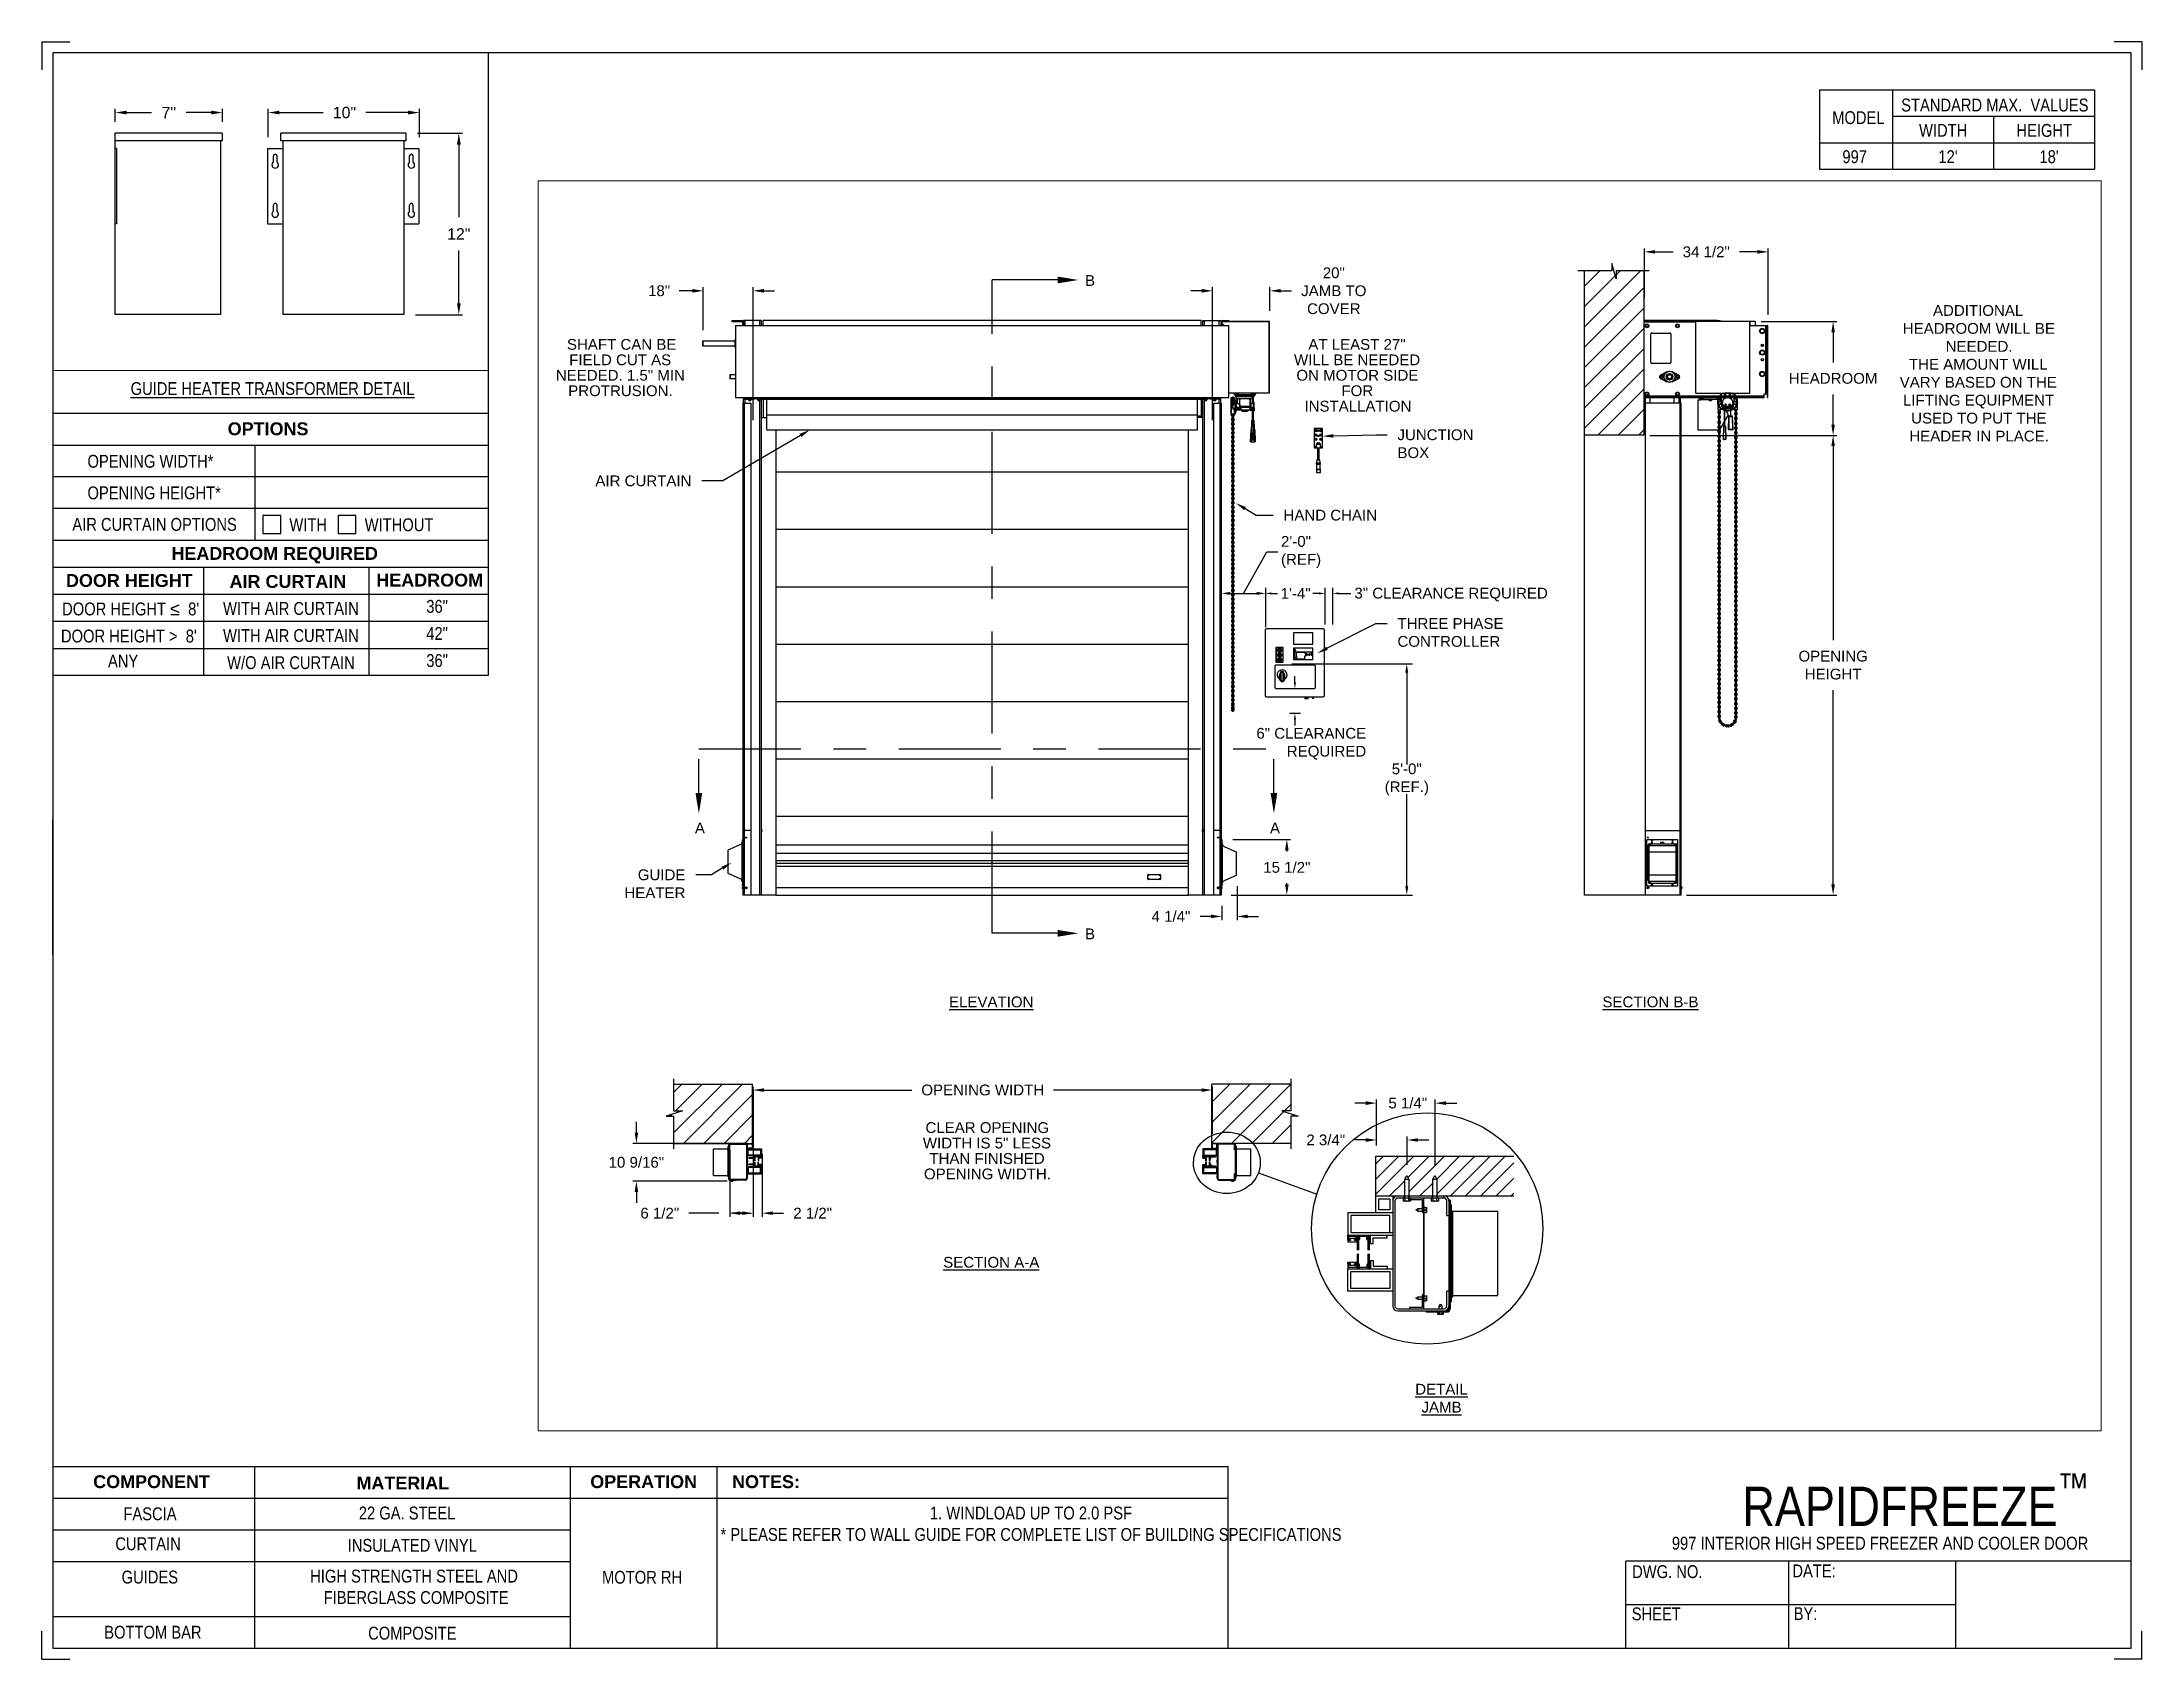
# Paper-space layout '997 MOTOR RH' of a CAD drawing. Header units: inches. Extents: x 0.1 to 10.9, y 0.1 to 8.4.
# The model-space entities are those that its viewports show. They can reach past a viewport. Long polylines and large blocks are cut down to what shows.
import ezdxf
from ezdxf import colors
from ezdxf.entities.mleader import LeaderData, LeaderLine
from ezdxf.enums import TextEntityAlignment as Align
from ezdxf.math import Vec2, Vec3

# ---------------------------------------------------------------- set-up
doc = ezdxf.new("R2010")
doc.units = ezdxf.units.IN
doc.header["$LTSCALE"] = 0.25
doc.header["$MEASUREMENT"] = 0
doc.linetypes.add('CENTER', pattern=[2, 1.25, -0.25, 0.25, -0.25])
for name, color, linetype in [('ANNOTATIONS', 1, 'Continuous'), ('DETAILS', 4, 'Continuous'), ('MOTOR LH', 7, 'Continuous'), ('MOTOR RH', 7, 'Continuous'), ('SECTION CUTS', 6, 'CENTER'), ('TITLE BLOCK', 7, 'Continuous')]:
    doc.layers.add(name, color=color, linetype=linetype)
doc.styles.add('ARIAL', font='arial.ttf', dxfattribs={"height": 0.09375})
doc.styles.add('CADdetails-DIMENSIONS', font='ARIALN.TTF', dxfattribs={"height": 2.38})
doc.styles.add('ROMANS', font='Romans', dxfattribs={"height": 0.09375})
doc.styles.get("Standard").update_dxf_attribs({"font": 'romans.shx'})
doc.dimstyles.get("Standard").update_dxf_attribs({"dimscale": 60, "dimtxt": 0.0833, "dimasz": 0.0833, "dimexe": 0.0833, "dimexo": 0.04, "dimgap": 0.09, "dimtad": 0, "dimtih": 1, "dimtoh": 1, "dimdec": 4, "dimzin": 1, "dimdsep": 46, "dimlunit": 4, "dimtxsty": 'Standard', "dimcen": 0.09, "dimclrt": 150, "dimadec": 4, "dimazin": 2, "dimtfac": 1, "dimtdec": 0, "dimtofl": 0, "dimtmove": 0, "dimatfit": 3, "dimfxl": 1, "dimtolj": 1, "dimtzin": 0, "dimlwd": -1, "dimlwe": -1, "dimarcsym": 1})
doc.dimstyles.new('STANDARD$0', dxfattribs={"dimtxt": 0.09375, "dimasz": 0.09375, "dimexe": 0.03125, "dimexo": 0.046875, "dimgap": 0.09, "dimtad": 0, "dimtih": 1, "dimtoh": 1, "dimdec": 4, "dimzin": 0, "dimdsep": 46, "dimtxsty": 'ARIAL', "dimcen": 0.09, "dimadec": 0, "dimazin": 0, "dimtfac": 1, "dimtdec": 4, "dimtofl": 0, "dimtmove": 0, "dimatfit": 1, "dimfxl": 1, "dimtolj": 1, "dimtzin": 0, "dimarcsym": 0})
pattern_1 = [(45, (-0.66692, 0), (-0.08838835, 0.08838835), [])]

psp = doc.layouts.new('997 MOTOR RH')

# ---------------------------------------------------------------- texts
at = {"layer": 'TITLE BLOCK', "style": 'CADdetails-DIMENSIONS'}
for s, height, p in [('36"', 0.0664, (2.108, 5.476)), ('WITH AIR CURTAIN', 0.06641, (1.353, 5.465)), ('WITH AIR CURTAIN', 0.06641, (1.353, 5.325)), ('42"', 0.0664, (2.108, 5.336)), ('W/O AIR CURTAIN', 0.06641, (1.353, 5.185)), ('36"', 0.0664, (2.108, 5.196))]:
    psp.add_text(s, height=height, dxfattribs=at).set_placement(p, align=Align.CENTER)
at = {"layer": 'TITLE BLOCK', "attachment_point": 2, "style": 'CADdetails-DIMENSIONS'}
for s, width, insert, char_height in [('MODEL', 0.28815, (9.45, 8.068), 0.0664), ('STANDARD MAX.  VALUES', 1.75949, (10.155, 8.133), 0.06641), ('WIDTH', 0.42908, (9.888, 8.002), 0.0664), ('HEIGHT', 0.42908, (10.41, 8.002), 0.0664), ('997', 0.29952, (9.431, 7.866), 0.0664)]:
    psp.add_mtext_dynamic_manual_height_columns(s, width=width, gutter_width=1.363, heights=[0], dxfattribs=dict(at, insert=insert, char_height=char_height))
at = {"layer": 'TITLE BLOCK', "style": 'CADdetails-DIMENSIONS'}
for s, insert, char_height, width, attachment_point in [("12'", (9.913, 7.866), 0.0664, 1.75949, 2), ("18'", (10.435, 7.866), 0.0664, 1.75949, 2), ('{\\LGUIDE HEATER TRANSFORMER DETAIL}', (1.258, 6.668), 0.06641, 1.75949, 2), ('{\\fArial|b1|i0|c0|p34;OPTIONS}', (1.235, 6.46), 0.06641, 1.75949, 2), ('OPENING WIDTH*', (0.302, 6.292), 0.06641, 1.30693, 1), ('OPENING HEIGHT*', (0.302, 6.129), 0.06641, 1.30693, 1), ('AIR CURTAIN OPTIONS', (0.224, 5.966), 0.06641, 1.30693, 1), ('WITH', (1.345, 5.964), 0.0664, 0.44708, 1), ('WITHOUT', (1.734, 5.964), 0.0664, 0.44708, 1), ('{\\fArial|b1|i0|c0|p34;HEADROOM REQUIRED}', (1.269, 5.816), 0.06641, 2.01914, 2), ('\\A1;{\\fArial|b1|i0|c0|p34;DOOR HEIGHT}', (0.191, 5.676), 0.06641, 1.06226, 1), ('{\\fArial|b1|i0|c0|p34;AIR CURTAIN}', (1.036, 5.671), 0.06641, 1.06226, 1), ('{\\fArial|b1|i0|c0|p34;HEADROOM}', (1.794, 5.678), 0.06641, 1.06226, 1), ("\\A1;DOOR HEIGHT ≤  8'", (0.171, 5.529), 0.06641, 1.68762, 1), ("\\A1;DOOR HEIGHT >  8'", (0.165, 5.389), 0.06641, 1.41232, 1), ('\\A1;ANY', (0.408, 5.26), 0.0664, 0.44708, 1), ('{\\fArial|b1|i0|c0|p34;COMPONENT}', (0.633, 1.019), 0.06641, 1.75949, 2), ('{\\fArial|b1|i0|c0|p34;MATERIAL}', (1.931, 1.012), 0.06641, 1.75949, 2), ('{\\fArial|b1|i0|c0|p34;OPERATION}', (3.175, 1.019), 0.06641, 1.75949, 2), ('{\\fArial|b1|i0|c0|p34;NOTES:}', (3.807, 1.019), 0.06641, 1.75949, 2), ('\\A1;RAPIDFREEZE{\\H0.7x;\\S™^ ;}', (10.642, 1.029), 0.20312, 2.03069, 3), ('FASCIA', (0.625, 0.853), 0.0664, 1.75949, 2), ('22 GA. STEEL', (1.953, 0.857), 0.06641, 1.75949, 2), ('1. WINDLOAD UP TO 2.0 PSF\\P* PLEASE REFER TO WALL GUIDE FOR COMPLETE LIST OF BUILDING SPECIFICATIONS', (5.176, 0.857), 0.06641, 3.11182, 2), ('CURTAIN', (0.615, 0.698), 0.0664, 1.75949, 2), ('INSULATED VINYL', (1.98, 0.69), 0.06641, 1.75949, 2), ('997 INTERIOR HIGH SPEED FREEZER AND COOLER DOOR', (9.562, 0.701), 0.06641, 4.97098, 2), ('DWG. NO.', (8.463, 0.554), 0.0664, 1.75949, 2), ('DATE:', (9.221, 0.558), 0.0664, 1.75949, 2), ('GUIDES', (0.624, 0.526), 0.0664, 1.75949, 2), ('HIGH STRENGTH STEEL AND\\P FIBERGLASS COMPOSITE', (1.989, 0.531), 0.06641, 1.75949, 2), ('\\P\\P\\PMOTOR RH', (3.167, 0.857), 0.0664, 1.75949, 2), ('SHEET', (8.406, 0.336), 0.0664, 1.75949, 2), ('BY:', (9.177, 0.337), 0.0664, 1.75949, 2), ('BOTTOM BAR', (0.64, 0.241), 0.0664, 1.75949, 2), ('COMPOSITE', (1.98, 0.236), 0.0664, 1.75949, 2)]:
    psp.add_mtext(s, dxfattribs=dict(at, insert=insert, char_height=char_height, width=width, attachment_point=attachment_point))

msp = doc.modelspace()

# ---------------------------------------------------------------- texts
at = {"layer": 'ANNOTATIONS', "char_height": 0.09375, "style": 'ARIAL'}
for s, insert, width, attachment_point in [('\\pi0.34758;ADDITIONAL \\P\\pi0.08475;HEADROOM WILL BE \\P\\pi0.4578;NEEDED. \\P\\pi0.13815;THE AMOUNT WILL \\P\\pi0.05792;VARY BASED ON THE \\P\\pi0.08581;LIFTING EQUIPMENT \\P\\pi0.15749;USED TO PUT THE \\P\\pi0.14144;HEADER IN PLACE.', (211.46488, 244.96356), 1.4764393, 1), ('{\\LELEVATION}', (203.61215, 238.94074), 3.0834986, 2), ('{\\LSECTION B-B}', (209.35226, 238.94074), 1.3823677, 2), ('{\\LSECTION A-A}', (203.61215, 236.67252), 1.3823677, 2), ('{\\LDETAIL\\PJAMB}', (207.53323, 235.56685), 1.3823677, 2)]:
    msp.add_mtext(s, dxfattribs=dict(at, insert=insert, width=width, attachment_point=attachment_point))
at = {"layer": 'ANNOTATIONS', "char_height": 0.09375, "width": 1.10975, "attachment_point": 1, "line_spacing_factor": 0.86134, "style": 'ARIAL'}
for s, insert in [('\\pi0.06355; SHAFT CAN BE \\P\\pi0.11976;FIELD CUT AS \\P\\pi0.00344;NEEDED. 1.5" MIN \\P\\pi0.11084;PROTRUSION.', (199.81753, 244.66832)), ('\\pi0.13434;AT LEAST 27" \\P\\pi0.00967;WILL BE NEEDED \\P\\pi0.03039;ON MOTOR SIDE \\P\\pi0.42285;FOR \\P\\pi0.10058;INSTALLATION', (206.23872, 244.66832)), ('\\pi0.02368;CLEAR OPENING \\P\\pi0.00094;WIDTH IS 5" LESS \\P\\pi0.05783;THAN FINISHED \\P\\pi0.01076;OPENING WIDTH.', (203.01557, 237.84575))]:
    msp.add_mtext(s, dxfattribs=dict(at, insert=insert))
at = {"layer": 'ANNOTATIONS', "char_height": 0.09375, "style": 'ARIAL'}
for s, insert, attachment_point in [('2\'-0"\\P(REF)', (206.13549, 242.81318), 4), ('1\'-4"', (206.13249, 242.45226), 4), ('3" CLEARANCE REQUIRED', (208.45826, 242.44165), 6), ('6" CLEARANCE\\PREQUIRED', (206.87708, 241.14261), 6), ('5\'-0"\\P(REF.)', (207.23027, 240.83172), 5)]:
    msp.add_mtext(s, dxfattribs=dict(at, insert=insert, attachment_point=attachment_point))
at = {"layer": 'SECTION CUTS', "style": 'ARIAL'}
for s, p in [('B', (204.42857, 245.13091)), ('A', (201.0316, 240.36186)), ('A', (206.03903, 240.36186)), ('B', (204.42857, 239.43948))]:
    msp.add_text(s, height=0.09375, dxfattribs=at).set_placement(p)

# ---------------------------------------------------------------- blocks, each defined once
blk = doc.blocks.new('*D13')
at = {"layer": 'ANNOTATIONS', "color": 0, "lineweight": -2, "transparency": 16777216}
for p, q in [((209.299, 245.021), (209.299, 245.458)), ((209.393, 245.427), (209.549, 245.427)), ((210.284, 245.427), (210.128, 245.427)), ((210.378, 244.878), (210.378, 245.458))]:
    blk.add_line(p, q, dxfattribs=at)
at = {"layer": 'ANNOTATIONS', "color": 0, "transparency": 16777216}
for points in [[(209.393, 245.443), (209.393, 245.412), (209.299, 245.427)], [(210.284, 245.443), (210.284, 245.412), (210.378, 245.427)]]:
    blk.add_solid(points, dxfattribs=at)
at = {"layer": 'defpoints', "color": 0, "transparency": 16777216}
for p in [(210.378, 245.427), (209.299, 244.927), (210.378, 244.784)]:
    blk.add_point(p, dxfattribs=at)
at = {"layer": 'ANNOTATIONS', "color": 0, "transparency": 16777216, "insert": (209.838, 245.427), "char_height": 0.09375, "attachment_point": 5, "style": 'ARIAL'}
blk.add_mtext('\\A1;34 1/2"', dxfattribs=at)
blk = doc.blocks.new('*D14')
at = {"layer": 'ANNOTATIONS', "color": 0, "lineweight": -2, "transparency": 16777216}
for p, q in [((205.444, 245.088), (205.35, 245.088)), ((205.538, 243.96), (205.538, 245.119)), ((206.039, 244.914), (206.039, 245.119)), ((206.133, 245.088), (206.226, 245.088))]:
    blk.add_line(p, q, dxfattribs=at)
at = {"layer": 'ANNOTATIONS', "color": 0, "transparency": 16777216}
for points in [[(205.444, 245.104), (205.444, 245.072), (205.538, 245.088)], [(206.133, 245.104), (206.133, 245.072), (206.039, 245.088)]]:
    blk.add_solid(points, dxfattribs=at)
at = {"layer": 'defpoints', "color": 0, "transparency": 16777216}
for p in [(206.039, 245.088), (206.039, 244.82), (205.538, 243.867)]:
    blk.add_point(p, dxfattribs=at)
at = {"layer": 'ANNOTATIONS', "color": 0, "transparency": 16777216, "insert": (206.595, 245.088), "char_height": 0.0938, "attachment_point": 5, "style": 'ARIAL'}
blk.add_mtext('\\A1;20"\\PJAMB TO\\PCOVER', dxfattribs=at)
blk = doc.blocks.new('*D15')
at = {"layer": 'ANNOTATIONS', "color": 0, "lineweight": -2, "transparency": 16777216}
for p, q in [((201.01, 245.088), (200.896, 245.088)), ((201.104, 244.745), (201.104, 245.119)), ((201.538, 243.96), (201.538, 245.119)), ((201.632, 245.088), (201.725, 245.088))]:
    blk.add_line(p, q, dxfattribs=at)
at = {"layer": 'ANNOTATIONS', "color": 0, "transparency": 16777216}
for points in [[(201.01, 245.104), (201.01, 245.072), (201.104, 245.088)], [(201.632, 245.104), (201.632, 245.072), (201.538, 245.088)]]:
    blk.add_solid(points, dxfattribs=at)
at = {"layer": 'defpoints', "color": 0, "transparency": 16777216}
for p in [(201.538, 245.088), (201.104, 244.652), (201.538, 243.867)]:
    blk.add_point(p, dxfattribs=at)
at = {"layer": 'ANNOTATIONS', "color": 0, "transparency": 16777216, "insert": (200.72, 245.088), "char_height": 0.0938, "attachment_point": 5, "style": 'ARIAL'}
blk.add_mtext('\\A1;18"', dxfattribs=at)
blk = doc.blocks.new('*D16')
at = {"layer": 'ANNOTATIONS', "color": 0, "lineweight": -2, "transparency": 16777216}
for p, q in [((201.538, 238.13), (201.538, 237.022)), ((201.335, 237.601), (201.335, 237.022)), ((201.241, 237.053), (200.979, 237.053)), ((201.428, 237.053), (201.522, 237.053))]:
    blk.add_line(p, q, dxfattribs=at)
at = {"layer": 'ANNOTATIONS', "color": 0, "transparency": 16777216}
blk.add_solid([(201.428, 237.069), (201.428, 237.038), (201.335, 237.053)], dxfattribs=at)
at = {"layer": 'defpoints', "color": 0, "transparency": 16777216}
for p in [(201.538, 238.177), (201.335, 237.648), (201.538, 237.053)]:
    blk.add_point(p, dxfattribs=at)
at = {"layer": 'ANNOTATIONS', "color": 0, "transparency": 16777216, "insert": (200.726, 237.053), "char_height": 0.0938, "attachment_point": 5, "style": 'ARIAL'}
blk.add_mtext('\\A1;6 1/2"', dxfattribs=at)
blk = doc.blocks.new('*D17')
at = {"layer": 'ANNOTATIONS', "color": 0, "lineweight": -2, "transparency": 16777216}
for p, q in [((200.522, 237.755), (200.522, 237.849)), ((201.491, 237.661), (200.491, 237.661)), ((201.314, 237.331), (200.491, 237.331)), ((200.522, 237.238), (200.522, 237.144))]:
    blk.add_line(p, q, dxfattribs=at)
at = {"layer": 'ANNOTATIONS', "color": 0, "transparency": 16777216}
for points in [[(200.507, 237.755), (200.538, 237.755), (200.522, 237.661)], [(200.507, 237.238), (200.538, 237.238), (200.522, 237.331)]]:
    blk.add_solid(points, dxfattribs=at)
at = {"layer": 'defpoints', "color": 0, "transparency": 16777216}
for p in [(201.538, 237.661), (200.522, 237.331), (201.36, 237.331)]:
    blk.add_point(p, dxfattribs=at)
at = {"layer": 'ANNOTATIONS', "color": 0, "transparency": 16777216, "insert": (200.522, 237.496), "char_height": 0.09375, "attachment_point": 5, "style": 'ARIAL'}
blk.add_mtext('\\A1;10 9/16"', dxfattribs=at)
blk = doc.blocks.new('*D18')
at = {"layer": 'ANNOTATIONS', "color": 0, "lineweight": -2, "transparency": 16777216}
for p, q in [((201.538, 237.614), (201.538, 237.022)), ((201.616, 237.568), (201.616, 237.022)), ((201.444, 237.053), (201.35, 237.053)), ((201.71, 237.053), (201.803, 237.053))]:
    blk.add_line(p, q, dxfattribs=at)
at = {"layer": 'ANNOTATIONS', "color": 0, "transparency": 16777216}
for points in [[(201.444, 237.069), (201.444, 237.038), (201.538, 237.053)], [(201.71, 237.069), (201.71, 237.038), (201.616, 237.053)]]:
    blk.add_solid(points, dxfattribs=at)
at = {"layer": 'defpoints', "color": 0, "transparency": 16777216}
for p in [(201.538, 237.661), (201.616, 237.614), (201.616, 237.053)]:
    blk.add_point(p, dxfattribs=at)
at = {"layer": 'ANNOTATIONS', "color": 0, "transparency": 16777216, "insert": (202.057, 237.053), "char_height": 0.0938, "attachment_point": 5, "style": 'ARIAL'}
blk.add_mtext('\\A1;2 1/2"', dxfattribs=at)
blk = doc.blocks.new('*D6')
at = {"layer": 'ANNOTATIONS', "color": 0, "lineweight": -2, "transparency": 16777216}
for p, q in [((205.717, 240.309), (206.217, 240.309)), ((206.186, 240.215), (206.186, 240.203)), ((206.186, 239.919), (206.186, 239.927)), ((205.713, 239.825), (206.217, 239.825))]:
    blk.add_line(p, q, dxfattribs=at)
at = {"layer": 'ANNOTATIONS', "color": 0, "transparency": 16777216}
for points in [[(206.17, 240.215), (206.202, 240.215), (206.186, 240.309)], [(206.17, 239.919), (206.202, 239.919), (206.186, 239.825)]]:
    blk.add_solid(points, dxfattribs=at)
at = {"layer": 'defpoints', "color": 0, "transparency": 16777216}
for p in [(205.623, 240.309), (206.186, 240.309), (205.62, 239.825)]:
    blk.add_point(p, dxfattribs=at)
at = {"layer": 'ANNOTATIONS', "color": 0, "transparency": 16777216, "insert": (206.186, 240.065), "char_height": 0.09375, "attachment_point": 5, "style": 'ARIAL'}
blk.add_mtext('\\A1;15 1/2"', dxfattribs=at)
blk = doc.blocks.new('*D7')
at = {"layer": 'ANNOTATIONS', "color": 0, "lineweight": -2, "transparency": 16777216}
for p, q in [((205.752, 239.903), (205.752, 239.607)), ((205.62, 239.731), (205.62, 239.607)), ((205.526, 239.638), (205.432, 239.638)), ((205.846, 239.638), (205.94, 239.638))]:
    blk.add_line(p, q, dxfattribs=at)
at = {"layer": 'ANNOTATIONS', "color": 0, "transparency": 16777216}
for points in [[(205.526, 239.654), (205.526, 239.623), (205.62, 239.638)], [(205.846, 239.654), (205.846, 239.623), (205.752, 239.638)]]:
    blk.add_solid(points, dxfattribs=at)
at = {"layer": 'defpoints', "color": 0, "transparency": 16777216}
for p in [(205.752, 239.997), (205.62, 239.825), (205.752, 239.638)]:
    blk.add_point(p, dxfattribs=at)
at = {"layer": 'ANNOTATIONS', "color": 0, "transparency": 16777216, "insert": (205.177, 239.638), "char_height": 0.0938, "attachment_point": 5, "style": 'ARIAL'}
blk.add_mtext('\\A1;4 1/4"', dxfattribs=at)
blk = doc.blocks.new('*D8')
at = {"layer": 'ANNOTATIONS', "color": 0, "lineweight": -2, "transparency": 16777216}
for p, q in [((196.919, 237.358), (196.919, 237.592)), ((197.012, 237.56), (197.373, 237.56)), ((198.075, 237.56), (197.725, 237.56)), ((198.169, 237.358), (198.169, 237.592))]:
    blk.add_line(p, q, dxfattribs=at)
at = {"layer": 'ANNOTATIONS', "color": 0, "transparency": 16777216}
for points in [[(197.012, 237.576), (197.012, 237.545), (196.919, 237.56)], [(198.075, 237.576), (198.075, 237.545), (198.169, 237.56)]]:
    blk.add_solid(points, dxfattribs=at)
at = {"layer": 'defpoints', "color": 0, "transparency": 16777216}
for p in [(196.919, 237.56), (196.919, 237.264), (198.169, 237.264)]:
    blk.add_point(p, dxfattribs=at)
at = {"layer": 'ANNOTATIONS', "color": 0, "transparency": 16777216, "insert": (197.549, 237.56), "char_height": 0.0938, "attachment_point": 5, "style": 'ARIAL'}
blk.add_mtext('\\A1;10"', dxfattribs=at)
blk = doc.blocks.new('*D9')
at = {"layer": 'ANNOTATIONS', "color": 0, "lineweight": -2, "transparency": 16777216}
for p, q in [((195.655, 237.483), (195.655, 237.592)), ((195.748, 237.56), (195.954, 237.56)), ((196.448, 237.56), (196.241, 237.56)), ((196.542, 237.483), (196.542, 237.592))]:
    blk.add_line(p, q, dxfattribs=at)
at = {"layer": 'ANNOTATIONS', "color": 0, "transparency": 16777216}
for points in [[(195.748, 237.576), (195.748, 237.545), (195.655, 237.56)], [(196.448, 237.576), (196.448, 237.545), (196.542, 237.56)]]:
    blk.add_solid(points, dxfattribs=at)
at = {"layer": 'defpoints', "color": 0, "transparency": 16777216}
for p in [(195.655, 237.56), (195.655, 237.389), (196.542, 237.389)]:
    blk.add_point(p, dxfattribs=at)
at = {"layer": 'ANNOTATIONS', "color": 0, "transparency": 16777216, "insert": (196.097, 237.56), "char_height": 0.0938, "attachment_point": 5, "style": 'ARIAL'}
blk.add_mtext('\\A1;7"', dxfattribs=at)
blk = doc.blocks.new('*D10')
at = {"layer": 'ANNOTATIONS', "color": 0, "lineweight": -2, "transparency": 16777216}
for p, q in [((198.153, 237.389), (198.525, 237.389)), ((198.494, 237.296), (198.494, 236.694)), ((198.494, 235.983), (198.494, 236.42)), ((198.137, 235.889), (198.525, 235.889))]:
    blk.add_line(p, q, dxfattribs=at)
at = {"layer": 'ANNOTATIONS', "color": 0, "transparency": 16777216}
for points in [[(198.479, 237.296), (198.51, 237.296), (198.494, 237.389)], [(198.479, 235.983), (198.51, 235.983), (198.494, 235.889)]]:
    blk.add_solid(points, dxfattribs=at)
at = {"layer": 'defpoints', "color": 0, "transparency": 16777216}
for p in [(198.059, 237.389), (198.044, 235.889), (198.494, 235.889)]:
    blk.add_point(p, dxfattribs=at)
at = {"layer": 'ANNOTATIONS', "color": 0, "transparency": 16777216, "insert": (198.494, 236.557), "char_height": 0.0938, "attachment_point": 5, "style": 'ARIAL'}
blk.add_mtext('\\A1;12"', dxfattribs=at)
blk = doc.blocks.new('*D11')
at = {"layer": 'ANNOTATIONS', "color": 0, "lineweight": -2, "transparency": 16777216}
for p, q in [((206.873, 237.691), (206.779, 237.691)), ((206.967, 237.642), (206.967, 237.722)), ((207.235, 237.474), (207.235, 237.722)), ((207.329, 237.691), (207.423, 237.691))]:
    blk.add_line(p, q, dxfattribs=at)
at = {"layer": 'ANNOTATIONS', "color": 0, "transparency": 16777216}
for points in [[(206.873, 237.706), (206.873, 237.675), (206.967, 237.691)], [(207.329, 237.706), (207.329, 237.675), (207.235, 237.691)]]:
    blk.add_solid(points, dxfattribs=at)
at = {"layer": 'defpoints', "color": 0, "transparency": 16777216}
for p in [(206.967, 237.691), (206.967, 237.549), (207.235, 237.381)]:
    blk.add_point(p, dxfattribs=at)
at = {"layer": 'ANNOTATIONS', "color": 0, "transparency": 16777216, "insert": (206.525, 237.691), "char_height": 0.0938, "attachment_point": 5, "style": 'ARIAL'}
blk.add_mtext('\\A1;2 3/4"', dxfattribs=at)
blk = doc.blocks.new('*D12')
at = {"layer": 'ANNOTATIONS', "color": 0, "lineweight": -2, "transparency": 16777216}
for p, q in [((206.873, 238.012), (206.779, 238.012)), ((206.967, 237.642), (206.967, 238.043)), ((207.479, 237.474), (207.479, 238.043)), ((207.573, 238.012), (207.667, 238.012))]:
    blk.add_line(p, q, dxfattribs=at)
at = {"layer": 'ANNOTATIONS', "color": 0, "transparency": 16777216}
for points in [[(206.873, 238.028), (206.873, 237.996), (206.967, 238.012)], [(207.573, 238.028), (207.573, 237.996), (207.479, 238.012)]]:
    blk.add_solid(points, dxfattribs=at)
at = {"layer": 'defpoints', "color": 0, "transparency": 16777216}
for p in [(206.967, 238.012), (206.967, 237.549), (207.479, 237.381)]:
    blk.add_point(p, dxfattribs=at)
at = {"layer": 'ANNOTATIONS', "color": 0, "transparency": 16777216, "insert": (207.239, 238.012), "char_height": 0.0938, "attachment_point": 5, "style": 'ARIAL'}
blk.add_mtext('\\A1;5 1/4"', dxfattribs=at)
blk = doc.blocks.new('*D19')
at = {"layer": 'ANNOTATIONS', "color": 0, "lineweight": -2, "transparency": 16777216}
for p, q in [((209.575, 243.829), (210.974, 243.829)), ((210.943, 243.736), (210.943, 242.045)), ((210.943, 239.919), (210.943, 241.61)), ((209.665, 239.825), (210.974, 239.825))]:
    blk.add_line(p, q, dxfattribs=at)
at = {"layer": 'ANNOTATIONS', "color": 0, "transparency": 16777216}
for points in [[(210.927, 243.736), (210.958, 243.736), (210.943, 243.829)], [(210.927, 239.919), (210.958, 239.919), (210.943, 239.825)]]:
    blk.add_solid(points, dxfattribs=at)
at = {"layer": 'defpoints', "color": 0, "transparency": 16777216}
for p in [(209.529, 243.829), (210.943, 243.829), (209.618, 239.825)]:
    blk.add_point(p, dxfattribs=at)
at = {"layer": 'ANNOTATIONS', "color": 0, "transparency": 16777216, "insert": (210.943, 241.827), "char_height": 0.09375, "attachment_point": 5, "style": 'ARIAL'}
blk.add_mtext('\\A1;OPENING \\PHEIGHT', dxfattribs=at)
blk = doc.blocks.new('*D20')
at = {"layer": 'ANNOTATIONS', "color": 0, "lineweight": -2, "transparency": 16777216}
for p, q in [((210.315, 244.82), (210.974, 244.82)), ((210.943, 244.726), (210.943, 244.463)), ((210.943, 243.923), (210.943, 244.186)), ((209.346, 243.829), (210.974, 243.829))]:
    blk.add_line(p, q, dxfattribs=at)
at = {"layer": 'ANNOTATIONS', "color": 0, "transparency": 16777216}
for points in [[(210.927, 244.726), (210.958, 244.726), (210.943, 244.82)], [(210.927, 243.923), (210.958, 243.923), (210.943, 243.829)]]:
    blk.add_solid(points, dxfattribs=at)
at = {"layer": 'defpoints', "color": 0, "transparency": 16777216}
for p in [(210.268, 244.82), (210.943, 244.82), (209.299, 243.829)]:
    blk.add_point(p, dxfattribs=at)
at = {"layer": 'ANNOTATIONS', "color": 0, "transparency": 16777216, "insert": (210.943, 244.325), "char_height": 0.09375, "attachment_point": 5, "style": 'ARIAL'}
blk.add_mtext('\\A1;HEADROOM', dxfattribs=at)
blk = doc.blocks.new('*D21')
at = {"layer": 'ANNOTATIONS', "color": 0, "lineweight": -2, "transparency": 16777216}
for p, q in [((201.538, 237.744), (201.538, 238.157)), ((205.538, 237.746), (205.538, 238.157)), ((201.632, 238.126), (202.921, 238.126)), ((205.444, 238.126), (204.154, 238.126))]:
    blk.add_line(p, q, dxfattribs=at)
at = {"layer": 'ANNOTATIONS', "color": 0, "transparency": 16777216}
for points in [[(201.632, 238.141), (201.632, 238.11), (201.538, 238.126)], [(205.444, 238.141), (205.444, 238.11), (205.538, 238.126)]]:
    blk.add_solid(points, dxfattribs=at)
at = {"layer": 'defpoints', "color": 0, "transparency": 16777216}
for p in [(205.538, 238.126), (201.538, 237.697), (205.538, 237.699)]:
    blk.add_point(p, dxfattribs=at)
at = {"layer": 'ANNOTATIONS', "color": 0, "transparency": 16777216, "insert": (203.538, 238.126), "char_height": 0.09375, "attachment_point": 5, "style": 'ARIAL'}
blk.add_mtext('\\A1;OPENING WIDTH', dxfattribs=at)

# ---------------------------------------------------------------- dimensions: what is measured, and where the dimension line sits
at = {"layer": 'ANNOTATIONS'}
dim = msp.add_linear_dim(base=(210.37793, 245.42718), p1=(209.29887, 244.92718), p2=(210.37793, 244.78442), angle=180, text='34 1/2"', dimstyle='STANDARD$0', override={"dimexo": 0.09375, "dimpost": ''}, dxfattribs=at)
dim.commit()
dim.dimension.update_dxf_attribs({"geometry": '*D13', "text_midpoint": (209.8384, 245.42718)})
for base, p1, p2, text, override, picture, middle in [((206.03879, 245.0881), (205.53779, 243.86669), (206.03879, 244.82024), '20"\\PJAMB TO\\PCOVER', {"dimexo": 0.09375}, '*D14', (206.59537, 245.0881)), ((201.53779, 245.0881), (201.1042, 244.65163), (201.53779, 243.86669), '18"', {"dimexo": 0.09375}, '*D15', (200.7203, 245.0881)), ((205.75207, 239.63838), (205.61964, 239.82476), (205.75207, 239.99724), '4 1/4"', {"dimexo": 0.09375}, '*D7', (205.17715, 239.63838)), ((201.53779, 237.05314), (201.33467, 237.6476), (201.53779, 238.1769), '6 1/2"', {"dimsd2": 1}, '*D16', (200.7259, 237.05314)), ((206.96662, 238.01207), (207.47931, 237.38054), (206.96662, 237.54864), '5 1/4"', {"dimexo": 0.09375}, '*D12', (207.23876, 238.01207)), ((206.96662, 237.69074), (207.23517, 237.38054), (206.96662, 237.54864), '2 3/4"', {"dimexo": 0.09375}, '*D11', (206.52522, 237.69074)), ((195.65461, 237.56041), (196.54211, 237.38934), (195.65461, 237.38934), '7"', {"dimexo": 0.09375}, '*D9', (196.09712, 237.56041)), ((196.91874, 237.56041), (198.16874, 237.26434), (196.91874, 237.26434), '10"', {"dimexo": 0.09375}, '*D8', (197.54873, 237.56041))]:
    dim = msp.add_linear_dim(base=base, p1=p1, p2=p2, text=text, dimstyle='STANDARD$0', override=override, dxfattribs=at)
    dim.commit()
    dim.dimension.update_dxf_attribs({"geometry": picture, "text_midpoint": middle, "dimtype": 160})
for base, p1, p2, angle, text, picture, middle in [((210.9427, 244.82024), (209.29887, 243.82935), (210.26787, 244.82024), 90, 'HEADROOM', '*D20', (210.9427, 244.3248)), ((210.9427, 243.82935), (209.61839, 239.82502), (209.5286, 243.82935), 90, 'OPENING \\PHEIGHT', '*D19', (210.9427, 241.82719)), ((200.5223, 237.33137), (201.53779, 237.66127), (201.36048, 237.33137), 270, '10 9/16"', '*D17', (200.5223, 237.49632))]:
    dim = msp.add_linear_dim(base=base, p1=p1, p2=p2, angle=angle, text=text, dimstyle='STANDARD$0', dxfattribs=at)
    dim.commit()
    dim.dimension.update_dxf_attribs({"geometry": picture, "text_midpoint": middle})
for base, p1, p2, text, picture, middle in [((206.18604, 240.30914), (205.61964, 239.82476), (205.62336, 240.30914), '15 1/2"', '*D6', (206.18604, 240.06498)), ((198.49415, 235.88934), (198.05936, 237.38934), (198.04374, 235.88934), '12"', '*D10', (198.49415, 236.55736))]:
    dim = msp.add_linear_dim(base=base, p1=p1, p2=p2, angle=90, text=text, dimstyle='STANDARD$0', override={"dimexo": 0.09375}, dxfattribs=at)
    dim.commit()
    dim.dimension.update_dxf_attribs({"geometry": picture, "text_midpoint": middle, "dimtype": 160})
for base, p1, p2, text, picture, middle in [((205.53801, 238.12566), (201.53779, 237.69666), (205.53801, 237.6987), 'OPENING WIDTH', '*D21', (203.53779, 238.12566)), ((201.61592, 237.05314), (201.53779, 237.66127), (201.61592, 237.6144), '2 1/2"', '*D18', (202.05732, 237.05314))]:
    dim = msp.add_linear_dim(base=base, p1=p1, p2=p2, text=text, dimstyle='STANDARD$0', dxfattribs=at)
    dim.commit()
    dim.dimension.update_dxf_attribs({"geometry": picture, "text_midpoint": middle, "dimtype": 160})

# ---------------------------------------------------------------- hatches: boundary and pattern name
at = {"layer": 'DETAILS'}
h = msp.add_hatch(dxfattribs=at)
h.set_pattern_fill('ANSI34', color=256, style=0)
h.set_pattern_definition([(45, (190.2278, 231.7817), (-0.53033, 0.53033), []), (45, (190.40456, 231.7817), (-0.53033, 0.53033), []), (45, (190.58134, 231.7817), (-0.53033, 0.53033), []), (45, (190.7581, 231.7817), (-0.53033, 0.53033), [])])
edge = h.paths.add_edge_path(flags=0)
edge.add_line((195.74063, 237.56954), (195.77397, 237.5546))
edge.add_arc((195.77076, 237.54743), 0.00785, -1.295993, 65.864162, ccw=False)
edge.add_arc((195.77076, 237.54708), 0.00785, -65.864162, 1.295993, ccw=False)
edge.add_line((195.77397, 237.53991), (195.74063, 237.52497))
edge.add_arc((195.74885, 237.50661), 0.02012, 114.135838, 174.862577)
edge.add_line((195.72881, 237.50841), (195.72281, 237.44168))
edge.add_arc((195.67463, 237.44601), 0.04838, 303.762707, 354.862577, ccw=False)
edge.add_arc((195.7036, 237.40268), 0.00375, 123.762707, 299.581245)
edge.add_arc((195.63326, 237.52658), 0.14623, 299.581245, 311.875067)
edge.add_arc((195.74683, 237.39991), 0.0239, 49.802623, 131.875067, ccw=False)
edge.add_arc((195.76573, 237.42228), 0.0054, 229.802623, 270.719118)
edge.add_arc((195.76666, 237.3488), 0.06809, 69.279031, 90.719118, ccw=False)
edge.add_arc((195.79215, 237.41579), 0.00359, 246.991646, 357.889769)
edge.add_line((195.79573, 237.41566), (195.7955, 237.43482))
edge.add_arc((195.78387, 237.43468), 0.01163, 0.690606, 55.256638)
edge.add_line((195.7905, 237.44424), (195.77024, 237.4583))
edge.add_arc((195.76967, 237.45747), 0.001, 55.256638, 157.166143)
edge.add_line((195.76875, 237.45786), (195.76457, 237.44794))
edge.add_arc((195.76365, 237.44833), 0.001, 245.077943, 337.166143, ccw=False)
edge.add_line((195.76322, 237.44742), (195.74978, 237.45367))
edge.add_arc((195.7502, 237.45457), 0.001, 175.551201, 245.077943, ccw=False)
edge.add_line((195.74921, 237.45465), (195.75301, 237.50357))
edge.add_arc((195.76817, 237.50239), 0.0152, 114.800918, 175.551201, ccw=False)
edge.add_line((195.76179, 237.51619), (195.78789, 237.52825))
edge.add_arc((195.77914, 237.54718), 0.02086, 294.800918, 360.193767)
edge.add_arc((195.77914, 237.54732), 0.02086, 359.806233, 425.199082)
edge.add_line((195.78789, 237.56626), (195.76179, 237.57832))
edge.add_arc((195.76817, 237.59212), 0.0152, 184.448799, 245.199082, ccw=False)
edge.add_line((195.75301, 237.59094), (195.74921, 237.63986))
edge.add_arc((195.7502, 237.63994), 0.001, 114.922057, 184.448799, ccw=False)
edge.add_line((195.74978, 237.64084), (195.76322, 237.64709))
edge.add_arc((195.76365, 237.64618), 0.001, 22.833857, 114.922057, ccw=False)
edge.add_line((195.76457, 237.64657), (195.76875, 237.63665))
edge.add_arc((195.76967, 237.63703), 0.001, 202.833857, 304.743362)
edge.add_line((195.77024, 237.63621), (195.7905, 237.65027))
edge.add_arc((195.78387, 237.65982), 0.01163, 304.743362, 359.309394)
edge.add_line((195.7955, 237.65968), (195.79573, 237.67885))
edge.add_arc((195.79215, 237.67872), 0.00359, 2.110231, 113.008354)
edge.add_arc((195.76666, 237.74571), 0.06809, 269.280882, 290.720969, ccw=False)
edge.add_arc((195.76573, 237.67223), 0.0054, 89.280882, 130.197377)
edge.add_arc((195.74683, 237.6946), 0.0239, 228.124933, 310.197377, ccw=False)
edge.add_arc((195.63326, 237.56792), 0.14623, 48.124933, 60.418755)
edge.add_arc((195.7036, 237.69183), 0.00375, 60.418755, 236.237293)
edge.add_arc((195.67463, 237.64849), 0.04838, 5.137423, 56.237293, ccw=False)
edge.add_line((195.72281, 237.65283), (195.72881, 237.5861))
edge.add_arc((195.74885, 237.5879), 0.02012, 185.137423, 245.864162)
h = msp.add_hatch(dxfattribs=at)
h.set_pattern_fill('ANSI31', color=256, scale=0.75)
h.set_pattern_definition([(45, (202.46435, 229.538545), (-0.0662913, 0.0662913), [])])
h.paths.add_polyline_path([(208.1638, 237.20354), (207.49311, 237.20354), (207.49311, 237.34882), (207.4748, 237.38054), (207.45649, 237.34882), (207.45649, 237.20354), (207.24897, 237.20354), (207.24897, 237.34882), (207.23066, 237.38054), (207.21235, 237.34882), (207.21235, 237.20354), (206.9621, 237.20354), (206.9621, 237.54864), (208.1638, 237.54864)])
at = {"layer": 'MOTOR RH'}
h = msp.add_hatch(dxfattribs=at)
h.set_pattern_fill('ANSI31', color=256)
h.set_pattern_definition([(45, (0.24298, 0), (-0.08838835, 0.08838835), [])])
h.paths.add_polyline_path([(209.29436, 245.26085), (209.05364, 245.26085), (209.05364, 245.19215), (209.01522, 245.32551), (209.01522, 245.26085), (208.77873, 245.26085), (208.77873, 243.82935), (209.29436, 243.82935)])
h = msp.add_hatch(dxfattribs=at)
h.set_pattern_fill('ANSI31', color=256, style=0)
h.set_pattern_definition(pattern_1)
h.paths.add_polyline_path([(201.53328, 237.66127), (200.84578, 237.66127), (200.84578, 237.89848), (200.78167, 237.89848), (200.92374, 237.94538), (200.84578, 237.94538), (200.84578, 238.1769), (201.53328, 238.1769), (201.53328, 238.0144)])
h = msp.add_hatch(dxfattribs=at)
h.set_pattern_fill('ANSI31', color=256, style=0)
h.set_pattern_definition(pattern_1)
h.paths.add_polyline_path([(206.28488, 237.89848), (206.22078, 237.89848), (206.22078, 237.66127), (205.53328, 237.66127), (205.53328, 238.1769), (205.55145, 238.1769), (206.22078, 238.1769), (206.22078, 237.94538), (206.14281, 237.94538)])

# ---------------------------------------------------------------- linework, layer by layer
at = {"layer": 'ANNOTATIONS'}
for p, q in [((206.00232, 242.15759), (206.00232, 242.49939)), ((206.51957, 242.1827), (206.51957, 242.49939)), ((206.58525, 242.1827), (206.58525, 242.49939)), ((205.69262, 242.45226), (205.92466, 242.45226)), ((206.05123, 242.45226), (206.10437, 242.45226)), ((206.46613, 242.45226), (206.41299, 242.45226)), ((206.63839, 242.45226), (206.74299, 242.45226)), ((206.23042, 241.83906), (207.28137, 241.83906)), ((206.20944, 241.62367), (206.30371, 241.62367)), ((206.25658, 241.67681), (206.25658, 241.72995)), ((207.23027, 241.7614), (207.23027, 240.96098)), ((206.20944, 241.40837), (206.30371, 241.40837)), ((206.25658, 241.35523), (206.25658, 241.30209)), ((207.23027, 239.90243), (207.23027, 240.70245)), ((205.70004, 239.82476), (207.28137, 239.82476))]:
    msp.add_line(p, q, dxfattribs=at)
for points in [[(205.69262, 242.43932), (205.69262, 242.46521), (205.61495, 242.45226)], [(205.92466, 242.43932), (205.92466, 242.46521), (206.00232, 242.45226)], [(206.05123, 242.46112), (206.05123, 242.44341), (205.99809, 242.45226)], [(206.46613, 242.46112), (206.46613, 242.44341), (206.51927, 242.45226)], [(206.63839, 242.46112), (206.63839, 242.44341), (206.58525, 242.45226)], [(207.21733, 241.7614), (207.24322, 241.7614), (207.23027, 241.83906)], [(206.24772, 241.67681), (206.26543, 241.67681), (206.25658, 241.62367)], [(206.24772, 241.35523), (206.26543, 241.35523), (206.25658, 241.40837)], [(207.21733, 239.90243), (207.24322, 239.90243), (207.23027, 239.82476)]]:
    msp.add_solid(points, dxfattribs=at)
at = {"layer": 'DETAILS'}
for p, q in [((206.9621, 237.05705), (206.9621, 237.54864)), ((206.9621, 237.54864), (208.1638, 237.54864)), ((196.5376, 237.38934), (195.6501, 237.38934)), ((195.6501, 237.38934), (195.6501, 235.88934)), ((196.5376, 237.32684), (195.6501, 237.32684)), ((196.5251, 237.32684), (196.5251, 235.88934)), ((196.5376, 237.38934), (196.5376, 237.32684)), ((198.05485, 237.38934), (197.0236, 237.38934)), ((197.0236, 237.32684), (197.0236, 237.38934)), ((198.05485, 237.32684), (197.0236, 237.32684)), ((197.03922, 237.32684), (197.03922, 235.88934)), ((198.03922, 237.32684), (198.03922, 235.88934)), ((198.05485, 237.38934), (198.05485, 237.32684)), ((205.9394, 237.40548), (206.44683, 237.21885)), ((207.21235, 237.34882), (207.23066, 237.38054)), ((207.21235, 237.34882), (207.24897, 237.34882)), ((207.21235, 237.18523), (207.21235, 237.34882)), ((207.23066, 237.38054), (207.24897, 237.34882)), ((207.24897, 237.34882), (207.24897, 237.18523)), ((207.45649, 237.34882), (207.4748, 237.38054)), ((207.45649, 237.34882), (207.49311, 237.34882)), ((207.45649, 237.18523), (207.45649, 237.34882)), ((207.4748, 237.38054), (207.49311, 237.34882)), ((207.49311, 237.34882), (207.49311, 237.18523)), ((195.66572, 237.26434), (195.6501, 237.26434)), ((195.66572, 237.26434), (195.66572, 236.63934)), ((196.91422, 237.26434), (196.91422, 236.63934)), ((196.91422, 237.26434), (197.03922, 237.26434)), ((196.96188, 237.1501), (196.96188, 237.20153)), ((196.99157, 237.1501), (196.99157, 237.20153)), ((198.03922, 237.26434), (198.16422, 237.26434)), ((198.08688, 237.1501), (198.08688, 237.20153)), ((198.11657, 237.1501), (198.11657, 237.20153)), ((198.16422, 237.26434), (198.16422, 236.63934)), ((206.9621, 237.20354), (208.1638, 237.20354)), ((206.98652, 237.17912), (207.08417, 237.17912)), ((206.98652, 237.08147), (206.98652, 237.17912)), ((207.08417, 237.17912), (207.08417, 237.08147)), ((207.10859, 237.20354), (207.10859, 236.24528)), ((207.1269, 237.16081), (207.1269, 236.24528)), ((207.55414, 237.18523), (207.15131, 237.18523)), ((207.199, 237.18523), (207.199, 237.1615)), ((207.20322, 237.15905), (207.19972, 237.16107)), ((207.2581, 237.15905), (207.20322, 237.15905)), ((207.20624, 237.18523), (207.20624, 237.20354)), ((207.21358, 237.18523), (207.21358, 237.1615)), ((207.24523, 237.18523), (207.24523, 237.1615)), ((207.255, 237.18523), (207.255, 237.1736)), ((207.255, 237.1736), (207.36545, 237.1736)), ((207.25507, 237.18523), (207.25507, 237.20354)), ((207.2616, 237.16107), (207.2581, 237.15905)), ((207.26231, 237.1615), (207.26156, 237.16113)), ((207.26231, 237.18523), (207.26231, 237.1615)), ((207.36545, 237.1736), (207.36545, 237.06316)), ((207.37707, 237.18523), (207.37707, 236.22087)), ((207.38293, 237.11809), (207.37707, 237.11809)), ((207.37707, 237.10896), (207.38293, 237.10896)), ((207.38293, 236.28801), (207.38293, 237.11809)), ((207.38293, 237.10328), (207.39938, 237.10328)), ((207.38293, 237.1024), (207.39938, 237.1024)), ((207.39938, 237.10328), (207.40129, 237.09281)), ((207.40129, 237.10284), (207.40119, 237.10286)), ((207.40128, 237.10287), (207.40129, 237.10285)), ((207.40129, 237.10284), (207.40129, 237.06009)), ((207.44314, 237.18523), (207.44314, 237.1615)), ((207.44736, 237.15905), (207.44386, 237.16107)), ((207.50224, 237.15905), (207.44736, 237.15905)), ((207.45038, 237.18523), (207.45038, 237.20354)), ((207.45772, 237.18523), (207.45772, 237.1615)), ((207.48937, 237.18523), (207.48937, 237.1615)), ((207.49921, 237.18523), (207.49921, 237.20354)), ((207.50574, 237.16107), (207.50224, 237.15905)), ((207.50645, 237.1615), (207.5057, 237.16113)), ((207.50645, 237.18523), (207.50645, 237.1615)), ((207.55414, 237.18523), (207.55414, 237.20354)), ((207.57856, 237.03264), (207.57856, 237.16081)), ((207.60849, 237.1675), (207.59687, 237.1675)), ((207.59687, 237.1675), (207.59687, 236.21916)), ((207.60849, 237.1675), (207.60849, 236.21916)), ((207.62011, 237.12478), (207.60849, 237.12478)), ((207.62011, 236.28249), (207.62011, 237.12478)), ((207.10859, 237.05705), (206.71796, 237.05705)), ((206.71796, 237.05705), (206.71796, 236.86174)), ((207.08417, 237.03264), (206.74238, 237.03264)), ((206.74238, 237.03264), (206.74238, 236.88615)), ((207.08417, 237.08147), (206.98652, 237.08147)), ((207.08417, 236.88615), (207.08417, 237.03264)), ((207.30968, 237.08147), (207.33083, 237.09367)), ((207.33083, 237.06926), (207.30968, 237.08147)), ((207.33083, 237.09367), (207.38293, 237.09367)), ((207.33083, 237.06926), (207.33083, 237.09367)), ((207.38293, 237.06926), (207.33083, 237.06926)), ((207.36545, 237.09084), (207.37707, 237.09084)), ((207.37707, 237.07209), (207.36545, 237.07209)), ((207.36545, 237.06316), (207.37707, 237.06316)), ((207.38293, 237.07839), (207.37707, 237.07839)), ((207.38293, 237.0009), (207.37707, 237.0009)), ((207.37707, 236.93498), (207.38293, 236.93498)), ((207.38293, 237.08234), (207.39938, 237.08234)), ((207.38293, 237.08059), (207.39938, 237.08059)), ((207.38293, 237.06053), (207.39938, 237.06053)), ((207.38293, 237.05966), (207.39938, 237.05966)), ((207.39938, 237.08059), (207.40129, 237.0915)), ((207.39938, 237.08234), (207.40129, 237.07143)), ((207.39938, 237.05966), (207.40129, 237.07012)), ((207.40129, 237.06008), (207.40128, 237.06007)), ((207.57856, 237.03264), (207.59687, 237.03264)), ((207.62011, 237.06985), (208.02236, 237.06985)), ((207.63173, 236.32522), (207.63173, 237.06985)), ((208.02236, 236.33742), (208.02236, 237.06985)), ((196.96188, 236.74385), (196.96188, 236.79528)), ((196.99157, 236.74385), (196.99157, 236.79528)), ((198.08688, 236.74385), (198.08688, 236.79528)), ((198.11657, 236.74385), (198.11657, 236.79528)), ((206.71796, 236.86174), (207.10859, 236.86174)), ((206.71796, 236.81965), (206.71796, 236.86076)), ((206.73896, 236.81643), (206.71796, 236.81643)), ((206.71796, 236.81643), (206.71796, 236.80276)), ((206.71796, 236.80276), (206.79511, 236.80276)), ((206.73652, 236.81867), (206.71894, 236.81867)), ((206.72285, 236.84856), (206.72285, 236.82453)), ((206.75533, 236.84953), (206.72382, 236.84953)), ((206.72382, 236.82356), (206.73896, 236.82356)), ((206.78705, 236.83332), (206.72602, 236.83332)), ((206.72602, 236.83332), (206.72602, 236.82356)), ((206.73749, 236.82258), (206.73749, 236.81965)), ((206.73896, 236.82356), (206.73896, 236.81643)), ((206.74238, 236.88615), (207.10859, 236.88615)), ((206.75702, 236.85051), (206.75533, 236.84953)), ((206.75872, 236.84953), (206.75702, 236.85051)), ((206.78925, 236.84953), (206.75872, 236.84953)), ((206.77411, 236.81643), (206.77411, 236.82356)), ((206.77411, 236.82356), (206.78925, 236.82356)), ((206.79511, 236.81643), (206.77411, 236.81643)), ((206.77558, 236.81965), (206.77558, 236.82258)), ((206.79531, 236.81867), (206.77656, 236.81867)), ((206.78705, 236.82356), (206.78705, 236.83332)), ((206.79023, 236.82453), (206.79023, 236.84856)), ((206.79511, 236.80276), (206.79511, 236.81643)), ((206.79517, 236.8485), (206.79628, 236.82756)), ((206.7959, 236.83936), (206.7959, 236.84846)), ((206.79639, 236.84732), (206.7959, 236.84682)), ((206.79844, 236.82998), (206.7959, 236.83936)), ((206.81361, 236.84953), (206.79614, 236.84953)), ((206.79628, 236.82756), (206.79824, 236.82756)), ((206.79824, 236.82268), (206.79628, 236.82268)), ((206.79628, 236.82268), (206.79628, 236.81965)), ((206.79865, 236.84904), (206.79639, 236.84732)), ((206.79639, 236.83943), (206.79639, 236.84846)), ((206.79882, 236.83047), (206.79639, 236.83943)), ((206.79698, 236.84904), (206.8126, 236.84904)), ((206.79783, 236.83855), (206.80135, 236.84465)), ((206.80135, 236.83244), (206.79783, 236.83855)), ((206.80137, 236.82998), (206.79844, 236.82998)), ((206.80137, 236.83047), (206.79882, 236.83047)), ((206.79921, 236.82658), (206.79921, 236.82365)), ((206.8084, 236.84465), (206.80135, 236.84465)), ((206.80135, 236.83244), (206.8084, 236.83244)), ((206.80137, 236.83047), (206.80137, 236.82998)), ((206.80141, 236.73233), (206.80141, 236.84474)), ((206.8016, 236.8441), (206.80141, 236.84398)), ((206.80141, 236.83311), (206.8016, 236.833)), ((206.8016, 236.73233), (206.8016, 236.84473)), ((206.8016, 236.833), (206.80189, 236.83283)), ((206.80189, 236.73233), (206.80189, 236.84567)), ((206.80209, 236.84436), (206.80189, 236.84426)), ((206.80189, 236.83283), (206.80209, 236.83273)), ((206.80209, 236.73233), (206.80209, 236.84603)), ((206.80241, 236.8445), (206.80209, 236.84436)), ((206.80209, 236.83273), (206.80241, 236.83259)), ((206.80261, 236.84695), (206.80241, 236.84695)), ((206.80241, 236.84695), (206.80241, 236.84676)), ((206.80241, 236.84647), (206.80241, 236.73233)), ((206.80261, 236.84458), (206.80241, 236.8445)), ((206.80241, 236.83259), (206.80261, 236.83251)), ((206.80261, 236.84668), (206.80261, 236.73233)), ((206.80312, 236.84475), (206.80261, 236.84458)), ((206.80261, 236.83251), (206.80312, 236.83234)), ((206.80332, 236.84745), (206.80312, 236.84745)), ((206.80312, 236.84745), (206.80312, 236.84734)), ((206.80312, 236.8471), (206.80312, 236.73233)), ((206.80332, 236.8448), (206.80312, 236.84475)), ((206.80332, 236.84723), (206.80332, 236.73233)), ((206.80383, 236.84491), (206.80332, 236.8448)), ((206.80332, 236.83229), (206.80383, 236.83219)), ((206.80383, 236.84775), (206.80383, 236.84768)), ((206.80403, 236.84775), (206.80383, 236.84775)), ((206.80383, 236.84748), (206.80383, 236.73233)), ((206.80403, 236.84494), (206.80383, 236.84491)), ((206.80383, 236.83219), (206.80403, 236.83216)), ((206.80403, 236.84754), (206.80403, 236.73233)), ((206.80403, 236.83216), (206.80455, 236.83211)), ((206.80455, 236.84789), (206.80455, 236.84787)), ((206.80474, 236.84789), (206.80455, 236.84789)), ((206.80455, 236.84767), (206.80455, 236.73233)), ((206.80474, 236.84499), (206.80455, 236.84498)), ((206.80455, 236.83211), (206.80474, 236.8321)), ((206.80474, 236.8477), (206.80474, 236.73233)), ((206.80526, 236.84498), (206.80474, 236.84499)), ((206.80474, 236.8321), (206.80526, 236.83211)), ((206.80526, 236.84771), (206.80526, 236.73233)), ((206.80545, 236.84497), (206.80526, 236.84498)), ((206.80526, 236.83211), (206.80545, 236.83213)), ((206.80545, 236.8477), (206.80545, 236.73233)), ((206.80594, 236.8449), (206.80545, 236.84497)), ((206.80594, 236.84762), (206.80594, 236.73233)), ((206.80614, 236.84487), (206.80594, 236.8449)), ((206.80594, 236.83219), (206.80614, 236.83223)), ((206.80614, 236.84757), (206.80614, 236.73233)), ((206.80614, 236.83223), (206.80663, 236.83234)), ((206.80663, 236.84738), (206.80663, 236.73233)), ((206.80682, 236.84469), (206.80663, 236.84475)), ((206.80663, 236.83234), (206.80682, 236.8324)), ((206.80682, 236.84728), (206.80682, 236.73233)), ((206.80731, 236.84451), (206.80682, 236.84469)), ((206.80682, 236.8324), (206.80731, 236.83258)), ((206.80731, 236.84697), (206.80731, 236.73233)), ((206.8075, 236.84443), (206.80731, 236.84451)), ((206.80731, 236.83258), (206.8075, 236.83266)), ((206.8075, 236.8468), (206.8075, 236.73233)), ((206.80799, 236.84419), (206.8075, 236.84443)), ((206.8075, 236.83266), (206.8081, 236.83296)), ((206.80799, 236.84627), (206.80799, 236.73233)), ((206.80819, 236.84407), (206.80799, 236.84419)), ((206.8081, 236.83296), (206.80868, 236.83334)), ((206.80819, 236.84597), (206.80819, 236.73233)), ((206.80868, 236.84375), (206.80819, 236.84407)), ((206.80868, 236.83049), (206.80821, 236.83049)), ((206.80821, 236.83), (206.80821, 236.83049)), ((206.80868, 236.83), (206.80821, 236.83)), ((206.81192, 236.83855), (206.8084, 236.84465)), ((206.81192, 236.83855), (206.8084, 236.83244)), ((206.80868, 236.84448), (206.80868, 236.83049)), ((206.80868, 236.83334), (206.80887, 236.83349)), ((206.80868, 236.83), (206.80868, 236.73233)), ((206.80887, 236.84449), (206.80887, 236.83049)), ((206.81077, 236.83049), (206.80887, 236.83049)), ((206.80887, 236.83), (206.80887, 236.73233)), ((206.81114, 236.83), (206.80887, 236.83)), ((206.81054, 236.82365), (206.81054, 236.82658)), ((206.81336, 236.83943), (206.81077, 236.83049)), ((206.81098, 236.82797), (206.8136, 236.83001)), ((206.81336, 236.84732), (206.81111, 236.84904)), ((206.81385, 236.83936), (206.81114, 236.83)), ((206.81152, 236.82756), (206.81347, 236.82756)), ((206.81855, 236.82268), (206.81152, 236.82268)), ((206.81336, 236.84829), (206.81336, 236.83943)), ((206.81385, 236.84682), (206.81336, 236.84732)), ((206.81347, 236.82756), (206.81459, 236.8485)), ((206.81385, 236.84829), (206.81385, 236.83936)), ((206.81952, 236.84856), (206.81952, 236.82365)), ((206.85006, 236.84953), (206.8205, 236.84953)), ((206.883, 236.84953), (206.85344, 236.84953)), ((206.88398, 236.82365), (206.88398, 236.84856)), ((206.89199, 236.82268), (206.88495, 236.82268)), ((206.88892, 236.8485), (206.89003, 236.82756)), ((206.88965, 236.83936), (206.88965, 236.84846)), ((206.89014, 236.84732), (206.88965, 236.84682)), ((206.89219, 236.82998), (206.88965, 236.83936)), ((206.90736, 236.84953), (206.88989, 236.84953)), ((206.8899, 236.83001), (206.89252, 236.82797)), ((206.89003, 236.82756), (206.89199, 236.82756)), ((206.8924, 236.84904), (206.89014, 236.84732)), ((206.89014, 236.83943), (206.89014, 236.84846)), ((206.89257, 236.83047), (206.89014, 236.83943)), ((206.89073, 236.84904), (206.90635, 236.84904)), ((206.89158, 236.83855), (206.8951, 236.84465)), ((206.89158, 236.83855), (206.8951, 236.83244)), ((206.89512, 236.82998), (206.89219, 236.82998)), ((206.89512, 236.83047), (206.89257, 236.83047)), ((206.89296, 236.82658), (206.89296, 236.82365)), ((206.8951, 236.84465), (206.90215, 236.84465)), ((206.90215, 236.83244), (206.8951, 236.83244)), ((206.89512, 236.83047), (206.89512, 236.82998)), ((206.89516, 236.73233), (206.89516, 236.84474)), ((206.89535, 236.8441), (206.89516, 236.84398)), ((206.89516, 236.83311), (206.8954, 236.83296)), ((206.89535, 236.73233), (206.89535, 236.84473)), ((206.89564, 236.84426), (206.89535, 236.8441)), ((206.8954, 236.83296), (206.89564, 236.83283)), ((206.89564, 236.73233), (206.89564, 236.84567)), ((206.89584, 236.84436), (206.89564, 236.84426)), ((206.89564, 236.83283), (206.89584, 236.83273)), ((206.89584, 236.73233), (206.89584, 236.84603)), ((206.89616, 236.8445), (206.89584, 236.84436)), ((206.89584, 236.83273), (206.89616, 236.83259)), ((206.89616, 236.84695), (206.89616, 236.84676)), ((206.89636, 236.84695), (206.89616, 236.84695)), ((206.89616, 236.84647), (206.89616, 236.73233)), ((206.89636, 236.84458), (206.89616, 236.8445)), ((206.89616, 236.83259), (206.89636, 236.83251)), ((206.89636, 236.84668), (206.89636, 236.73233)), ((206.89687, 236.84475), (206.89636, 236.84458)), ((206.89636, 236.83251), (206.89687, 236.83234)), ((206.89707, 236.84745), (206.89687, 236.84745)), ((206.89687, 236.84745), (206.89687, 236.84734)), ((206.89687, 236.8471), (206.89687, 236.73233)), ((206.89687, 236.83234), (206.89707, 236.83229)), ((206.89707, 236.84723), (206.89707, 236.73233)), ((206.89758, 236.84491), (206.89707, 236.8448)), ((206.89707, 236.83229), (206.89758, 236.83219)), ((206.89778, 236.84775), (206.89758, 236.84775)), ((206.89758, 236.84775), (206.89758, 236.84768)), ((206.89758, 236.84748), (206.89758, 236.73233)), ((206.89778, 236.84494), (206.89758, 236.84491)), ((206.89758, 236.83219), (206.89778, 236.83216)), ((206.89778, 236.84754), (206.89778, 236.73233)), ((206.8983, 236.84498), (206.89778, 236.84494)), ((206.89849, 236.84789), (206.8983, 236.84789)), ((206.8983, 236.84789), (206.8983, 236.84787)), ((206.8983, 236.84767), (206.8983, 236.73233)), ((206.89849, 236.84499), (206.8983, 236.84498)), ((206.8983, 236.83211), (206.89849, 236.8321)), ((206.89849, 236.8477), (206.89849, 236.73233)), ((206.89901, 236.84498), (206.89849, 236.84499)), ((206.89849, 236.8321), (206.89901, 236.83211)), ((206.89901, 236.84771), (206.89901, 236.73233)), ((206.8992, 236.84497), (206.89901, 236.84498)), ((206.89901, 236.83211), (206.8992, 236.83213)), ((206.8992, 236.8477), (206.8992, 236.73233)), ((206.8992, 236.83213), (206.89969, 236.83219)), ((206.89969, 236.84762), (206.89969, 236.73233)), ((206.89989, 236.84487), (206.89969, 236.8449)), ((206.89969, 236.83219), (206.89989, 236.83223)), ((206.89989, 236.84757), (206.89989, 236.73233)), ((206.90038, 236.84475), (206.89989, 236.84487)), ((206.90038, 236.84738), (206.90038, 236.73233)), ((206.90057, 236.84469), (206.90038, 236.84475)), ((206.90038, 236.83234), (206.90057, 236.8324)), ((206.90057, 236.84728), (206.90057, 236.73233)), ((206.90106, 236.84451), (206.90057, 236.84469)), ((206.90057, 236.8324), (206.90106, 236.83258)), ((206.90106, 236.84697), (206.90106, 236.73233)), ((206.90125, 236.84443), (206.90106, 236.84451)), ((206.90106, 236.83258), (206.90125, 236.83266)), ((206.90125, 236.8468), (206.90125, 236.73233)), ((206.90174, 236.84419), (206.90125, 236.84443)), ((206.90125, 236.83266), (206.90174, 236.8329)), ((206.90174, 236.84627), (206.90174, 236.73233)), ((206.90174, 236.8329), (206.90194, 236.83302)), ((206.90194, 236.84597), (206.90194, 236.73233)), ((206.90243, 236.84375), (206.90194, 236.84407)), ((206.90194, 236.83302), (206.90243, 236.83334)), ((206.90243, 236.83049), (206.90196, 236.83049)), ((206.90196, 236.83), (206.90196, 236.83049)), ((206.90243, 236.83), (206.90196, 236.83)), ((206.90567, 236.83855), (206.90215, 236.84465)), ((206.90215, 236.83244), (206.90567, 236.83855)), ((206.90243, 236.84448), (206.90243, 236.83049)), ((206.90262, 236.8436), (206.90243, 236.84375)), ((206.90243, 236.83), (206.90243, 236.73233)), ((206.90262, 236.84449), (206.90262, 236.83049)), ((206.90452, 236.83049), (206.90262, 236.83049)), ((206.90262, 236.83), (206.90262, 236.73233)), ((206.90489, 236.83), (206.90262, 236.83)), ((206.90429, 236.82365), (206.90429, 236.82658)), ((206.90711, 236.83943), (206.90452, 236.83049)), ((206.90711, 236.84732), (206.90486, 236.84904)), ((206.9076, 236.83936), (206.90489, 236.83)), ((206.90527, 236.82756), (206.90722, 236.82756)), ((206.9123, 236.82268), (206.90527, 236.82268)), ((206.90711, 236.84829), (206.90711, 236.83943)), ((206.9076, 236.84682), (206.90711, 236.84732)), ((206.90722, 236.82756), (206.90834, 236.8485)), ((206.9076, 236.84829), (206.9076, 236.83936)), ((206.91328, 236.7885), (206.91328, 236.86174)), ((206.91328, 236.7885), (206.93769, 236.7885)), ((206.93769, 236.83732), (207.05976, 236.83732)), ((206.93769, 236.7885), (206.93769, 236.83732)), ((207.05976, 236.83732), (207.05976, 236.86174)), ((207.38293, 236.91057), (207.37707, 236.91057)), ((195.66572, 236.63934), (195.6501, 236.63934)), ((196.91422, 236.63934), (197.03922, 236.63934)), ((198.03922, 236.63934), (198.16422, 236.63934)), ((206.71796, 236.61408), (206.71796, 236.62775)), ((206.71796, 236.62775), (206.79511, 236.62775)), ((206.73896, 236.61408), (206.71796, 236.61408)), ((206.71796, 236.61086), (206.71796, 236.56975)), ((206.73652, 236.61184), (206.71894, 236.61184)), ((206.72285, 236.58195), (206.72285, 236.60598)), ((206.72382, 236.60695), (206.73896, 236.60695)), ((206.75533, 236.58098), (206.72382, 236.58098)), ((206.72602, 236.59719), (206.72602, 236.60695)), ((206.78705, 236.59719), (206.72602, 236.59719)), ((206.73749, 236.60793), (206.73749, 236.61086)), ((206.73896, 236.60695), (206.73896, 236.61408)), ((206.75702, 236.58), (206.75533, 236.58098)), ((206.75872, 236.58098), (206.75702, 236.58)), ((206.78925, 236.58098), (206.75872, 236.58098)), ((206.79511, 236.61408), (206.77411, 236.61408)), ((206.77411, 236.61408), (206.77411, 236.60695)), ((206.77411, 236.60695), (206.78925, 236.60695)), ((206.77558, 236.61086), (206.77558, 236.60793)), ((206.79531, 236.61184), (206.77656, 236.61184)), ((206.78705, 236.60695), (206.78705, 236.59719)), ((206.79023, 236.60598), (206.79023, 236.58195)), ((206.79511, 236.62775), (206.79511, 236.61408)), ((206.79517, 236.58201), (206.79628, 236.60295)), ((206.7959, 236.59115), (206.79862, 236.60051)), ((206.7959, 236.58222), (206.7959, 236.59115)), ((206.7959, 236.58369), (206.79639, 236.58319)), ((206.81361, 236.58098), (206.79614, 236.58098)), ((206.79628, 236.60783), (206.79628, 236.61086)), ((206.79824, 236.60783), (206.79628, 236.60783)), ((206.79628, 236.60295), (206.79824, 236.60295)), ((206.79639, 236.59108), (206.79898, 236.60002)), ((206.79639, 236.58222), (206.79639, 236.59108)), ((206.79639, 236.58319), (206.79877, 236.58139)), ((206.81278, 236.58147), (206.79715, 236.58147)), ((206.79783, 236.59196), (206.80135, 236.59807)), ((206.79783, 236.59196), (206.80135, 236.58586)), ((206.79862, 236.60051), (206.80088, 236.60051)), ((206.79898, 236.60002), (206.80088, 236.60002)), ((206.79921, 236.60393), (206.79921, 236.60686)), ((206.80088, 236.60051), (206.80088, 236.69818)), ((206.80108, 236.69818), (206.80088, 236.69818)), ((206.80088, 236.58602), (206.80088, 236.60002)), ((206.80088, 236.58691), (206.80108, 236.58676)), ((206.80108, 236.60051), (206.80108, 236.69818)), ((206.80108, 236.60051), (206.80155, 236.60051)), ((206.80108, 236.58603), (206.80108, 236.60002)), ((206.80108, 236.60002), (206.80155, 236.60002)), ((206.80156, 236.59749), (206.80108, 236.59717)), ((206.80108, 236.58676), (206.80165, 236.58638)), ((206.80135, 236.59807), (206.8084, 236.59807)), ((206.8084, 236.58586), (206.80135, 236.58586)), ((206.80141, 236.73233), (206.8016, 236.73233)), ((206.80155, 236.60051), (206.80155, 236.60002)), ((206.80176, 236.69818), (206.80156, 236.69818)), ((206.80156, 236.58454), (206.80156, 236.69818)), ((206.80176, 236.59761), (206.80156, 236.59749)), ((206.80165, 236.58638), (206.80225, 236.58608)), ((206.80176, 236.58424), (206.80176, 236.69818)), ((206.80225, 236.59785), (206.80176, 236.59761)), ((206.80189, 236.73233), (206.80209, 236.73233)), ((206.80244, 236.69818), (206.80225, 236.69818)), ((206.80225, 236.58371), (206.80225, 236.69818)), ((206.80244, 236.59793), (206.80225, 236.59785)), ((206.80225, 236.58608), (206.80244, 236.586)), ((206.80241, 236.73233), (206.80261, 236.73233)), ((206.80244, 236.58354), (206.80244, 236.69818)), ((206.80293, 236.59811), (206.80244, 236.59793)), ((206.80244, 236.586), (206.80293, 236.58582)), ((206.80313, 236.69818), (206.80293, 236.69818)), ((206.80293, 236.58323), (206.80293, 236.69818)), ((206.80313, 236.59817), (206.80293, 236.59811)), ((206.80293, 236.58582), (206.80313, 236.58576)), ((206.80312, 236.73233), (206.80332, 236.73233)), ((206.80313, 236.58313), (206.80313, 236.69818)), ((206.80313, 236.58576), (206.80362, 236.58564)), ((206.80362, 236.58294), (206.80362, 236.69818)), ((206.80381, 236.69818), (206.80362, 236.69818)), ((206.80381, 236.59832), (206.80362, 236.59828)), ((206.80362, 236.58564), (206.80381, 236.58561)), ((206.80381, 236.58289), (206.80381, 236.69818)), ((206.8043, 236.59838), (206.80381, 236.59832)), ((206.80383, 236.73233), (206.80403, 236.73233)), ((206.80449, 236.69818), (206.8043, 236.69818)), ((206.8043, 236.58281), (206.8043, 236.69818)), ((206.80449, 236.5984), (206.8043, 236.59838)), ((206.8043, 236.58554), (206.80449, 236.58553)), ((206.80449, 236.5828), (206.80449, 236.69818)), ((206.80501, 236.59841), (206.80449, 236.5984)), ((206.80449, 236.58553), (206.80501, 236.58552)), ((206.80455, 236.73233), (206.80474, 236.73233)), ((206.80521, 236.69818), (206.80501, 236.69818)), ((206.80501, 236.58281), (206.80501, 236.69818)), ((206.80521, 236.5984), (206.80501, 236.59841)), ((206.80501, 236.58552), (206.80521, 236.58553)), ((206.80501, 236.58262), (206.80521, 236.58262)), ((206.80521, 236.58284), (206.80521, 236.69818)), ((206.80521, 236.58553), (206.80572, 236.58557)), ((206.80521, 236.58262), (206.80521, 236.58264)), ((206.80526, 236.73233), (206.80545, 236.73233)), ((206.80572, 236.58297), (206.80572, 236.69818)), ((206.80592, 236.69818), (206.80572, 236.69818)), ((206.80592, 236.59832), (206.80572, 236.59835)), ((206.80572, 236.58557), (206.80592, 236.5856)), ((206.80572, 236.58276), (206.80592, 236.58276)), ((206.80592, 236.58303), (206.80592, 236.69818)), ((206.80644, 236.59822), (206.80592, 236.59832)), ((206.80592, 236.5856), (206.80644, 236.58571)), ((206.80592, 236.58276), (206.80592, 236.58283)), ((206.80594, 236.73233), (206.80614, 236.73233)), ((206.80663, 236.69818), (206.80644, 236.69818)), ((206.80644, 236.58328), (206.80644, 236.69818)), ((206.80663, 236.59817), (206.80644, 236.59822)), ((206.80644, 236.58306), (206.80663, 236.58306)), ((206.80663, 236.73233), (206.80682, 236.73233)), ((206.80663, 236.58341), (206.80663, 236.69818)), ((206.80715, 236.598), (206.80663, 236.59817)), ((206.80663, 236.58576), (206.80715, 236.58593)), ((206.80663, 236.58306), (206.80663, 236.58317)), ((206.80734, 236.69818), (206.80715, 236.69818)), ((206.80715, 236.58383), (206.80715, 236.69818)), ((206.80734, 236.59792), (206.80715, 236.598)), ((206.80715, 236.58593), (206.80734, 236.58601)), ((206.80715, 236.58356), (206.80734, 236.58356)), ((206.80731, 236.73233), (206.8075, 236.73233)), ((206.80734, 236.58404), (206.80734, 236.69818)), ((206.80766, 236.59777), (206.80734, 236.59792)), ((206.80734, 236.58601), (206.80766, 236.58615)), ((206.80734, 236.58356), (206.80734, 236.58375)), ((206.80766, 236.69818), (206.80766, 236.58448)), ((206.80786, 236.69818), (206.80766, 236.69818)), ((206.80786, 236.59768), (206.80766, 236.59777)), ((206.80766, 236.58615), (206.80786, 236.58625)), ((206.80786, 236.69818), (206.80786, 236.58484)), ((206.80786, 236.58625), (206.80815, 236.58641)), ((206.80799, 236.73233), (206.80819, 236.73233)), ((206.80835, 236.69818), (206.80815, 236.69818)), ((206.80815, 236.69818), (206.80815, 236.58578)), ((206.80835, 236.5974), (206.80815, 236.59751)), ((206.80815, 236.58641), (206.80835, 236.58653)), ((206.80835, 236.69818), (206.80835, 236.58577)), ((206.80838, 236.60053), (206.81131, 236.60053)), ((206.80838, 236.60004), (206.80838, 236.60053)), ((206.80838, 236.60004), (206.81094, 236.60004)), ((206.81192, 236.59196), (206.8084, 236.59807)), ((206.8084, 236.58586), (206.81192, 236.59196)), ((206.80868, 236.73233), (206.80887, 236.73233)), ((206.81054, 236.60686), (206.81054, 236.60393)), ((206.81094, 236.60004), (206.81336, 236.59108)), ((206.81111, 236.58147), (206.81336, 236.58319)), ((206.81131, 236.60053), (206.81385, 236.59115)), ((206.81855, 236.60783), (206.81152, 236.60783)), ((206.81152, 236.60295), (206.81347, 236.60295)), ((206.81336, 236.59108), (206.81336, 236.58205)), ((206.81336, 236.58319), (206.81385, 236.58369)), ((206.81347, 236.60295), (206.81459, 236.58201)), ((206.81385, 236.59115), (206.81385, 236.58205)), ((206.81952, 236.58195), (206.81952, 236.60686)), ((206.85006, 236.58098), (206.8205, 236.58098)), ((206.85175, 236.58), (206.85006, 236.58098)), ((206.85344, 236.58098), (206.85175, 236.58)), ((206.883, 236.58098), (206.85344, 236.58098)), ((206.88398, 236.60686), (206.88398, 236.58195)), ((206.89199, 236.60783), (206.88495, 236.60783)), ((206.88892, 236.58201), (206.89003, 236.60295)), ((206.88965, 236.59115), (206.89237, 236.60051)), ((206.88965, 236.58222), (206.88965, 236.59115)), ((206.88965, 236.58369), (206.89014, 236.58319)), ((206.90736, 236.58098), (206.88989, 236.58098)), ((206.89003, 236.60295), (206.89199, 236.60295)), ((206.89014, 236.59108), (206.89273, 236.60002)), ((206.89014, 236.58222), (206.89014, 236.59108)), ((206.89014, 236.58319), (206.89252, 236.58139)), ((206.90653, 236.58147), (206.8909, 236.58147)), ((206.89158, 236.59196), (206.8951, 236.59807)), ((206.89158, 236.59196), (206.8951, 236.58586)), ((206.89237, 236.60051), (206.89463, 236.60051)), ((206.89273, 236.60002), (206.89463, 236.60002)), ((206.89296, 236.60393), (206.89296, 236.60686)), ((206.89463, 236.60051), (206.89463, 236.69818)), ((206.89483, 236.69818), (206.89463, 236.69818)), ((206.89463, 236.58602), (206.89463, 236.60002)), ((206.89463, 236.58691), (206.89483, 236.58676)), ((206.89483, 236.60051), (206.89483, 236.69818)), ((206.89483, 236.60051), (206.89529, 236.60051)), ((206.89483, 236.58603), (206.89483, 236.60002)), ((206.89483, 236.60002), (206.89529, 236.60002)), ((206.89531, 236.59749), (206.89483, 236.59717)), ((206.89483, 236.58676), (206.8954, 236.58638)), ((206.8951, 236.59807), (206.90215, 236.59807)), ((206.90215, 236.58586), (206.8951, 236.58586)), ((206.89516, 236.73233), (206.89535, 236.73233)), ((206.89529, 236.60051), (206.89529, 236.60002)), ((206.89531, 236.58454), (206.89531, 236.69818)), ((206.89551, 236.69818), (206.89531, 236.69818)), ((206.89551, 236.59761), (206.89531, 236.59749)), ((206.8954, 236.58638), (206.896, 236.58608)), ((206.89551, 236.58424), (206.89551, 236.69818)), ((206.896, 236.59785), (206.89551, 236.59761)), ((206.89564, 236.73233), (206.89584, 236.73233)), ((206.896, 236.58371), (206.896, 236.69818)), ((206.89619, 236.69818), (206.896, 236.69818)), ((206.89619, 236.59793), (206.896, 236.59785)), ((206.896, 236.58608), (206.89619, 236.586)), ((206.89616, 236.73233), (206.89636, 236.73233)), ((206.89619, 236.58354), (206.89619, 236.69818)), ((206.89668, 236.59811), (206.89619, 236.59793)), ((206.89619, 236.586), (206.89668, 236.58582)), ((206.89688, 236.69818), (206.89668, 236.69818)), ((206.89668, 236.58323), (206.89668, 236.69818)), ((206.89688, 236.59817), (206.89668, 236.59811)), ((206.89668, 236.58582), (206.89688, 236.58576)), ((206.89687, 236.73233), (206.89707, 236.73233)), ((206.89688, 236.58313), (206.89688, 236.69818)), ((206.89688, 236.58576), (206.89737, 236.58564)), ((206.89756, 236.69818), (206.89737, 236.69818)), ((206.89737, 236.58294), (206.89737, 236.69818)), ((206.89756, 236.59832), (206.89737, 236.59828)), ((206.89737, 236.58564), (206.89756, 236.58561)), ((206.89756, 236.58289), (206.89756, 236.69818)), ((206.89805, 236.59838), (206.89756, 236.59832)), ((206.89758, 236.73233), (206.89778, 236.73233)), ((206.89805, 236.58281), (206.89805, 236.69818)), ((206.89824, 236.69818), (206.89805, 236.69818)), ((206.89824, 236.5984), (206.89805, 236.59838)), ((206.89805, 236.58554), (206.89824, 236.58553)), ((206.89824, 236.5828), (206.89824, 236.69818)), ((206.89876, 236.59841), (206.89824, 236.5984)), ((206.89824, 236.58553), (206.89876, 236.58552)), ((206.8983, 236.73233), (206.89849, 236.73233)), ((206.89876, 236.58281), (206.89876, 236.69818)), ((206.89896, 236.69818), (206.89876, 236.69818)), ((206.89896, 236.5984), (206.89876, 236.59841)), ((206.89876, 236.58552), (206.89896, 236.58553)), ((206.89876, 236.58262), (206.89896, 236.58262)), ((206.89896, 236.58284), (206.89896, 236.69818)), ((206.89896, 236.58553), (206.89947, 236.58557)), ((206.89896, 236.58262), (206.89896, 236.58264)), ((206.89901, 236.73233), (206.8992, 236.73233)), ((206.89967, 236.69818), (206.89947, 236.69818)), ((206.89947, 236.58297), (206.89947, 236.69818)), ((206.89967, 236.59832), (206.89947, 236.59835)), ((206.89947, 236.58557), (206.89967, 236.5856)), ((206.89947, 236.58276), (206.89967, 236.58276)), ((206.89967, 236.58303), (206.89967, 236.69818)), ((206.90019, 236.59822), (206.89967, 236.59832)), ((206.89967, 236.5856), (206.90019, 236.58571)), ((206.89967, 236.58276), (206.89967, 236.58283)), ((206.89969, 236.73233), (206.89989, 236.73233)), ((206.90038, 236.69818), (206.90019, 236.69818)), ((206.90019, 236.58328), (206.90019, 236.69818)), ((206.90038, 236.59817), (206.90019, 236.59822)), ((206.90019, 236.58306), (206.90038, 236.58306)), ((206.90038, 236.73233), (206.90057, 236.73233)), ((206.90038, 236.58341), (206.90038, 236.69818)), ((206.9009, 236.598), (206.90038, 236.59817)), ((206.90038, 236.58576), (206.9009, 236.58593)), ((206.90038, 236.58306), (206.90038, 236.58317)), ((206.90109, 236.69818), (206.9009, 236.69818)), ((206.9009, 236.58383), (206.9009, 236.69818)), ((206.90109, 236.59792), (206.9009, 236.598)), ((206.9009, 236.58593), (206.90109, 236.58601)), ((206.9009, 236.58356), (206.90109, 236.58356)), ((206.90106, 236.73233), (206.90125, 236.73233)), ((206.90109, 236.58404), (206.90109, 236.69818)), ((206.90141, 236.59777), (206.90109, 236.59792)), ((206.90109, 236.58601), (206.90141, 236.58615)), ((206.90109, 236.58356), (206.90109, 236.58375)), ((206.90161, 236.69818), (206.90141, 236.69818)), ((206.90141, 236.69818), (206.90141, 236.58448)), ((206.90161, 236.59768), (206.90141, 236.59777)), ((206.90141, 236.58615), (206.90161, 236.58625)), ((206.90161, 236.69818), (206.90161, 236.58484)), ((206.90161, 236.58625), (206.9019, 236.58641)), ((206.90174, 236.73233), (206.90194, 236.73233)), ((206.9021, 236.69818), (206.9019, 236.69818)), ((206.9019, 236.69818), (206.9019, 236.58578)), ((206.9021, 236.5974), (206.9019, 236.59751)), ((206.9019, 236.58641), (206.9021, 236.58653)), ((206.9021, 236.69818), (206.9021, 236.58577)), ((206.90213, 236.60053), (206.90506, 236.60053)), ((206.90213, 236.60004), (206.90213, 236.60053)), ((206.90213, 236.60004), (206.90469, 236.60004)), ((206.90567, 236.59196), (206.90215, 236.59807)), ((206.90215, 236.58586), (206.90567, 236.59196)), ((206.90243, 236.73233), (206.90262, 236.73233)), ((206.90429, 236.60686), (206.90429, 236.60393)), ((206.90469, 236.60004), (206.90711, 236.59108)), ((206.90486, 236.58147), (206.90711, 236.58319)), ((206.90506, 236.60053), (206.9076, 236.59115)), ((206.9123, 236.60783), (206.90527, 236.60783)), ((206.90527, 236.60295), (206.90722, 236.60295)), ((206.90711, 236.59108), (206.90711, 236.58205)), ((206.90711, 236.58319), (206.9076, 236.58369)), ((206.90722, 236.60295), (206.90834, 236.58201)), ((206.9076, 236.59115), (206.9076, 236.58205)), ((206.91328, 236.64201), (206.93769, 236.64201)), ((206.91328, 236.64201), (206.91328, 236.56877)), ((206.93769, 236.64201), (206.93769, 236.59318)), ((206.93769, 236.59318), (207.05976, 236.59318)), ((207.05976, 236.59318), (207.05976, 236.56877)), ((206.71796, 236.37346), (206.71796, 236.56877)), ((206.71796, 236.56877), (207.10859, 236.56877)), ((206.74238, 236.39787), (206.74238, 236.54436)), ((206.74238, 236.54436), (207.08417, 236.54436)), ((207.08417, 236.54436), (207.08417, 236.39787)), ((207.37707, 236.54436), (207.38293, 236.54436)), ((207.38293, 236.51994), (207.37707, 236.51994)), ((207.10859, 236.37346), (206.71796, 236.37346)), ((207.08417, 236.39787), (206.74238, 236.39787)), ((207.36545, 236.23249), (207.255, 236.23249)), ((207.255, 236.23249), (207.255, 236.22087)), ((207.30968, 236.31242), (207.33083, 236.32463)), ((207.33083, 236.30022), (207.30968, 236.31242)), ((207.33083, 236.32463), (207.36545, 236.32463)), ((207.33083, 236.30022), (207.33083, 236.32463)), ((207.36545, 236.30022), (207.33083, 236.30022)), ((207.37707, 236.34294), (207.36545, 236.34294)), ((207.36545, 236.34294), (207.36545, 236.23249)), ((207.37707, 236.28801), (207.38293, 236.28801)), ((207.38293, 236.33423), (207.39938, 236.33423)), ((207.38293, 236.33336), (207.39938, 236.33336)), ((207.38293, 236.31155), (207.39938, 236.31155)), ((207.38293, 236.29061), (207.39938, 236.29061)), ((207.39938, 236.33423), (207.40129, 236.32376)), ((207.39938, 236.31155), (207.40129, 236.32246)), ((207.39938, 236.3133), (207.40129, 236.30239)), ((207.39938, 236.29061), (207.40129, 236.30108)), ((207.40129, 236.3338), (207.40119, 236.33382)), ((207.40128, 236.33382), (207.40129, 236.33381)), ((207.40129, 236.29104), (207.40128, 236.29102)), ((207.40129, 236.3338), (207.40129, 236.29105)), ((207.51142, 236.24304), (207.52363, 236.26418)), ((207.51142, 236.22087), (207.51142, 236.24304)), ((207.51142, 236.24304), (207.53583, 236.24304)), ((207.52363, 236.26418), (207.53583, 236.24304)), ((207.53583, 236.24304), (207.53583, 236.22087)), ((207.57856, 236.24528), (207.57856, 236.37346)), ((207.59687, 236.37346), (207.57856, 236.37346)), ((207.62011, 236.28249), (207.60849, 236.28249)), ((207.62011, 236.32522), (207.63173, 236.32522)), ((207.63173, 236.33742), (208.02236, 236.33742)), ((207.15131, 236.22087), (207.55414, 236.22087)), ((207.15131, 236.20256), (207.58027, 236.20256)), ((207.40156, 236.19094), (207.40156, 236.20256)), ((207.58027, 236.19094), (207.40156, 236.19094)), ((207.49908, 236.19094), (207.49908, 236.17449)), ((207.49908, 236.17449), (207.5064, 236.17258)), ((207.50027, 236.174), (207.49908, 236.17449)), ((207.50224, 236.17258), (207.50015, 236.17379)), ((207.54501, 236.17258), (207.50224, 236.17258)), ((207.509, 236.17449), (207.50404, 236.17258)), ((207.51371, 236.19094), (207.51371, 236.17449)), ((207.53826, 236.19094), (207.53826, 236.17449)), ((207.53826, 236.17449), (207.54321, 236.17258)), ((207.54817, 236.17449), (207.54086, 236.17258)), ((207.54711, 236.17379), (207.54501, 236.17258)), ((207.54817, 236.19094), (207.54817, 236.17449)), ((196.5251, 235.88934), (195.6501, 235.88934)), ((198.03922, 235.88934), (197.03922, 235.88934))]:
    msp.add_line(p, q, dxfattribs=at)
at = {"layer": 'DETAILS', "flags": 128}
for points in [[(206.7959, 236.84682), (206.79553, 236.84639), (206.79529, 236.84611)], [(206.80189, 236.84426), (206.80165, 236.84413), (206.8016, 236.8441)], [(206.80312, 236.83234), (206.80321, 236.83232), (206.80332, 236.83229)], [(206.80455, 236.84498), (206.80404, 236.84494), (206.80403, 236.84494)], [(206.80545, 236.83213), (206.80572, 236.83216), (206.80594, 236.83219)], [(206.80663, 236.84475), (206.80655, 236.84477), (206.80614, 236.84487)], [(206.80887, 236.8436), (206.8088, 236.84366), (206.80868, 236.84375)], [(206.81446, 236.84611), (206.81423, 236.84639), (206.81385, 236.84682)], [(206.88965, 236.84682), (206.88928, 236.84639), (206.88904, 236.84611)], [(206.89707, 236.8448), (206.89696, 236.84477), (206.89687, 236.84475)], [(206.89778, 236.83216), (206.89779, 236.83216), (206.8983, 236.83211)], [(206.89969, 236.8449), (206.89947, 236.84494), (206.8992, 236.84497)], [(206.89989, 236.83223), (206.90029, 236.83232), (206.90038, 236.83234)], [(206.90194, 236.84407), (206.90185, 236.84413), (206.90174, 236.84419)], [(206.90243, 236.83334), (206.90255, 236.83343), (206.90262, 236.83349)], [(206.90821, 236.84611), (206.90798, 236.84639), (206.9076, 236.84682)], [(206.79529, 236.5844), (206.79553, 236.58412), (206.7959, 236.58369)], [(206.80108, 236.59717), (206.80095, 236.59708), (206.80088, 236.59702)], [(206.80362, 236.59828), (206.80321, 236.59819), (206.80313, 236.59817)], [(206.80381, 236.58561), (206.80404, 236.58557), (206.8043, 236.58554)], [(206.80572, 236.59835), (206.80572, 236.59835), (206.80521, 236.5984)], [(206.80644, 236.58571), (206.80655, 236.58574), (206.80663, 236.58576)], [(206.80815, 236.59751), (206.8081, 236.59755), (206.80786, 236.59768)], [(206.81385, 236.58369), (206.81423, 236.58412), (206.81446, 236.5844)], [(206.88904, 236.5844), (206.88928, 236.58412), (206.88965, 236.58369)], [(206.89483, 236.59717), (206.8947, 236.59708), (206.89463, 236.59702)], [(206.89737, 236.59828), (206.89696, 236.59819), (206.89688, 236.59817)], [(206.89756, 236.58561), (206.89779, 236.58557), (206.89805, 236.58554)], [(206.89947, 236.59835), (206.89947, 236.59835), (206.89896, 236.5984)], [(206.90019, 236.58571), (206.90029, 236.58574), (206.90038, 236.58576)], [(206.9019, 236.59751), (206.90185, 236.59755), (206.90161, 236.59768)], [(206.9076, 236.58369), (206.90798, 236.58412), (206.90821, 236.5844)]]:
    msp.add_lwpolyline(points, dxfattribs=at)
at = {"layer": 'DETAILS'}
for centre, radius in [((207.4085, 236.91905), 1.00732), ((206.80488, 236.83855), 0.0093), ((206.89863, 236.83855), 0.0093), ((206.80488, 236.59196), 0.0093), ((206.89863, 236.59196), 0.0093)]:
    msp.add_circle(centre, radius, dxfattribs=at)
for centre, radius, start, end in [((196.97672, 237.12752), 0.02702, 123.315769, 56.684231), ((196.97672, 237.20153), 0.01484, 0, 180), ((198.10172, 237.12752), 0.02702, 123.315769, 56.684231), ((198.10172, 237.20153), 0.01484, 0, 180), ((207.15131, 237.16081), 0.04272, 90, 180), ((207.15131, 237.16081), 0.02441, 90, 180), ((207.55414, 237.16081), 0.04272, 0, 90), ((207.55414, 237.16081), 0.02441, 0, 90), ((196.97672, 236.79528), 0.01484, 0, 180), ((198.10172, 236.79528), 0.01484, 0, 180), ((206.71894, 236.86076), 0.000977, 90, 180), ((206.71894, 236.81965), 0.000977, 180, 270), ((206.72382, 236.84856), 0.000977, 90, 180), ((206.72382, 236.82453), 0.000977, 180, 270), ((206.73652, 236.82258), 0.000977, 0, 90), ((206.73652, 236.81965), 0.000977, 270, 0), ((206.77656, 236.82258), 0.000977, 90, 180), ((206.77656, 236.81965), 0.000977, 180, 270), ((206.78925, 236.84856), 0.000977, 0, 90), ((206.78925, 236.82453), 0.000977, 270, 0), ((206.80488, 236.83855), 0.01221, 141.724108, 300), ((206.79614, 236.84856), 0.000977, 90, 183.052883), ((206.79531, 236.81965), 0.000977, 270, 0), ((206.79698, 236.84846), 0.00107, 90, 180), ((206.79698, 236.84846), 0.000584, 90, 180), ((206.79824, 236.82658), 0.000977, 0, 90), ((206.79824, 236.82365), 0.000977, 270, 0), ((206.80488, 236.83855), 0.00645, 122.584516, 237.415484), ((206.80488, 236.83855), 0.01221, 59.316583, 120.683417), ((206.80512, 236.84415), 0.00376, 136.087745, 170.882999), ((206.80512, 236.84415), 0.00357, 154.769616, 170.636355), ((206.80512, 236.84415), 0.00357, 139.448382, 148.199145), ((206.80512, 236.84415), 0.00376, 122.090313, 131.953328), ((206.80512, 236.84415), 0.00357, 124.078186, 134.837967), ((206.80512, 236.84415), 0.00376, 110.005352, 118.64476), ((206.80512, 236.84415), 0.00357, 111.150982, 120.37168), ((206.80512, 236.84415), 0.00376, 98.798531, 106.871737), ((206.80512, 236.84415), 0.00357, 99.284098, 107.824987), ((206.80512, 236.84415), 0.00376, 5.174099, 95.801523), ((206.80512, 236.84415), 0.00357, 87.812663, 96.120142), ((206.80512, 236.84415), 0.00357, 76.722119, 84.670499), ((206.80512, 236.84415), 0.00357, 65.090822, 73.477591), ((206.80512, 236.84415), 0.00357, 52.21587, 61.582204), ((206.80512, 236.84415), 0.00357, 36.467393, 48.132944), ((206.80512, 236.84415), 0.00357, 5.313867, 30.80541), ((206.80488, 236.83855), 0.00645, 308.312129, 51.687871), ((206.81152, 236.82658), 0.000977, 90, 180), ((206.81152, 236.82365), 0.000977, 180, 270), ((206.8126, 236.84829), 0.00125, 0, 90), ((206.8126, 236.84829), 0.000758, 0, 90), ((206.80488, 236.83855), 0.01221, 315.618359, 38.275876), ((206.81361, 236.84856), 0.000977, 356.947117, 90), ((206.81855, 236.82365), 0.000977, 270, 0), ((206.8205, 236.84856), 0.000977, 90, 180), ((206.883, 236.84856), 0.000977, 0, 90), ((206.88495, 236.82365), 0.000977, 180, 270), ((206.89863, 236.83855), 0.01221, 141.724124, 224.381641), ((206.88989, 236.84856), 0.000977, 90, 183.052883), ((206.89073, 236.84846), 0.00107, 90, 180), ((206.89073, 236.84846), 0.000584, 90, 180), ((206.89199, 236.82658), 0.000977, 0, 90), ((206.89199, 236.82365), 0.000977, 270, 0), ((206.89863, 236.83855), 0.00645, 122.584516, 237.415484), ((206.89863, 236.83855), 0.01221, 59.316583, 120.683417), ((206.89863, 236.83855), 0.01221, 240.000023, 38.275876), ((206.89887, 236.84415), 0.00376, 136.087745, 170.882999), ((206.89887, 236.84415), 0.00357, 154.769616, 170.636355), ((206.89887, 236.84415), 0.00357, 139.448382, 148.199145), ((206.89887, 236.84415), 0.00376, 122.090313, 131.953328), ((206.89887, 236.84415), 0.00357, 124.078186, 134.837967), ((206.89887, 236.84415), 0.00376, 110.005352, 118.64476), ((206.89887, 236.84415), 0.00357, 111.150982, 120.37168), ((206.89887, 236.84415), 0.00376, 98.798531, 106.871737), ((206.89887, 236.84415), 0.00357, 99.284098, 107.824987), ((206.89887, 236.84415), 0.00376, 5.174099, 95.801523), ((206.89887, 236.84415), 0.00357, 87.812663, 96.120142), ((206.89887, 236.84415), 0.00357, 76.722119, 84.670499), ((206.89887, 236.84415), 0.00357, 65.090822, 73.477591), ((206.89887, 236.84415), 0.00357, 52.21587, 61.582204), ((206.89887, 236.84415), 0.00357, 36.467393, 48.132944), ((206.89887, 236.84415), 0.00357, 5.313867, 30.80541), ((206.89863, 236.83855), 0.00645, 308.312129, 51.687871), ((206.90527, 236.82658), 0.000977, 90, 180), ((206.90527, 236.82365), 0.000977, 180, 270), ((206.90635, 236.84829), 0.00125, 0, 90), ((206.90635, 236.84829), 0.000758, 0, 90), ((206.90736, 236.84856), 0.000977, 356.947117, 90), ((206.9123, 236.86076), 0.000977, 0, 90), ((206.9123, 236.82365), 0.000977, 270, 0), ((196.97672, 236.72127), 0.02702, 123.315769, 56.684231), ((198.10172, 236.72127), 0.02702, 123.315769, 56.684231), ((206.71894, 236.61086), 0.000977, 90, 180), ((206.72382, 236.60598), 0.000977, 90, 180), ((206.72382, 236.58195), 0.000977, 180, 270), ((206.73652, 236.61086), 0.000977, 0, 90), ((206.73652, 236.60793), 0.000977, 270, 0), ((206.77656, 236.61086), 0.000977, 90, 180), ((206.77656, 236.60793), 0.000977, 180, 270), ((206.78925, 236.60598), 0.000977, 0, 90), ((206.78925, 236.58195), 0.000977, 270, 0), ((206.80488, 236.59196), 0.01221, 321.724145, 218.275876), ((206.79614, 236.58195), 0.000977, 176.947117, 270), ((206.79531, 236.61086), 0.000977, 0, 90), ((206.79715, 236.58222), 0.00125, 180, 270), ((206.79715, 236.58222), 0.000758, 180, 270), ((206.79824, 236.60686), 0.000977, 0, 90), ((206.79824, 236.60393), 0.000977, 270, 0), ((206.80488, 236.59196), 0.00645, 128.312129, 231.687871), ((206.80488, 236.59196), 0.01221, 240, 300.683417), ((206.80463, 236.58636), 0.00376, 185.174099, 275.801523), ((206.80463, 236.58636), 0.00357, 185.313867, 210.80541), ((206.80463, 236.58636), 0.00357, 216.467393, 228.132944), ((206.80463, 236.58636), 0.00357, 232.21587, 241.582204), ((206.80463, 236.58636), 0.00357, 245.090822, 253.477591), ((206.80463, 236.58636), 0.00357, 256.722119, 264.670499), ((206.80463, 236.58636), 0.00357, 267.812663, 276.120142), ((206.80463, 236.58636), 0.00357, 279.284098, 287.824987), ((206.80463, 236.58636), 0.00376, 278.798531, 286.871737), ((206.80463, 236.58636), 0.00357, 291.150982, 300.37168), ((206.80463, 236.58636), 0.00376, 290.005352, 298.64476), ((206.80463, 236.58636), 0.00357, 304.078186, 314.837967), ((206.80463, 236.58636), 0.00376, 302.090313, 311.953328), ((206.80463, 236.58636), 0.00376, 316.087745, 350.882999), ((206.80463, 236.58636), 0.00357, 319.448382, 328.199145), ((206.80463, 236.58636), 0.00357, 334.769616, 350.636355), ((206.80488, 236.59196), 0.00645, 302.584516, 57.415484), ((206.81152, 236.60686), 0.000977, 90, 180), ((206.81152, 236.60393), 0.000977, 180, 270), ((206.81278, 236.58205), 0.00107, 270, 0), ((206.81278, 236.58205), 0.000584, 270, 0), ((206.81361, 236.58195), 0.000977, 270, 3.052883), ((206.81855, 236.60686), 0.000977, 0, 90), ((206.8205, 236.58195), 0.000977, 180, 270), ((206.883, 236.58195), 0.000977, 270, 0), ((206.88495, 236.60686), 0.000977, 90, 180), ((206.89863, 236.59196), 0.01221, 321.724145, 218.275876), ((206.88989, 236.58195), 0.000977, 176.947117, 270), ((206.8909, 236.58222), 0.00125, 180, 270), ((206.8909, 236.58222), 0.000758, 180, 270), ((206.89199, 236.60686), 0.000977, 0, 90), ((206.89199, 236.60393), 0.000977, 270, 0), ((206.89863, 236.59196), 0.00645, 128.312129, 231.687871), ((206.89863, 236.59196), 0.01221, 240, 300.683417), ((206.89838, 236.58636), 0.00376, 185.174099, 275.801523), ((206.89838, 236.58636), 0.00357, 185.313867, 210.80541), ((206.89838, 236.58636), 0.00357, 216.467393, 228.132944), ((206.89838, 236.58636), 0.00357, 232.21587, 241.582204), ((206.89838, 236.58636), 0.00357, 245.090822, 253.477591), ((206.89838, 236.58636), 0.00357, 256.722119, 264.670499), ((206.89838, 236.58636), 0.00357, 267.812663, 276.120142), ((206.89838, 236.58636), 0.00357, 279.284098, 287.824987), ((206.89838, 236.58636), 0.00376, 278.798531, 286.871737), ((206.89838, 236.58636), 0.00357, 291.150982, 300.37168), ((206.89838, 236.58636), 0.00376, 290.005352, 298.64476), ((206.89838, 236.58636), 0.00357, 304.078186, 314.837967), ((206.89838, 236.58636), 0.00376, 302.090313, 311.953328), ((206.89838, 236.58636), 0.00376, 316.087745, 350.882999), ((206.89838, 236.58636), 0.00357, 319.448382, 328.199145), ((206.89838, 236.58636), 0.00357, 334.769616, 350.636355), ((206.89863, 236.59196), 0.00645, 302.584516, 57.415484), ((206.90527, 236.60686), 0.000977, 90, 180), ((206.90527, 236.60393), 0.000977, 180, 270), ((206.90653, 236.58205), 0.00107, 270, 0), ((206.90653, 236.58205), 0.000584, 270, 0), ((206.90736, 236.58195), 0.000977, 270, 3.052883), ((206.9123, 236.60686), 0.000977, 0, 90), ((206.71894, 236.56975), 0.000977, 180, 270), ((206.9123, 236.56975), 0.000977, 270, 0), ((207.15131, 236.24528), 0.04272, 180, 270), ((207.15131, 236.24528), 0.02441, 180, 270), ((207.55414, 236.24528), 0.02441, 270, 0), ((207.55414, 236.24528), 0.04272, 270, 0), ((207.58027, 236.21916), 0.02822, 270, 0), ((207.58027, 236.21916), 0.0166, 270, 0)]:
    msp.add_arc(centre, radius, start, end, dxfattribs=at)
msp.add_ellipse((205.66411, 237.49208), major_axis=(0.29083, -0.002), ratio=0.91972899, dxfattribs=at)
for points, knots in [([(207.20754, 237.15905), (207.20734, 237.15906), (207.20446, 237.15909), (207.20163, 237.16034), (207.199, 237.1615)], [0, 0, 0, 0, 0.07023041, 1, 1, 1, 1]), ([(207.19975, 237.16113), (207.20069, 237.1606), (207.20283, 237.15938), (207.20504, 237.15917), (207.20629, 237.15905)], [0, 0, 0, 0, 0.436984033, 1, 1, 1, 1]), ([(207.20629, 237.15905), (207.20646, 237.15906), (207.20893, 237.15909), (207.21134, 237.16034), (207.21358, 237.1615)], [0, 0, 0, 0, 0.07023968, 1, 1, 1, 1]), ([(207.21358, 237.1615), (207.21756, 237.16051), (207.22278, 237.1592), (207.22814, 237.15908), (207.2294, 237.15905)], [0, 0, 0, 0, 0.76338673, 1, 1, 1, 1]), ([(207.2294, 237.15905), (207.2336, 237.15936), (207.23896, 237.15975), (207.24411, 237.16119), (207.24523, 237.1615)], [0, 0, 0, 0, 0.78293437, 1, 1, 1, 1]), ([(207.24523, 237.1615), (207.24662, 237.16082), (207.24942, 237.15944), (207.25231, 237.15918), (207.25377, 237.15905)], [0, 0, 0, 0, 0.4954402, 1, 1, 1, 1]), ([(207.25377, 237.15905), (207.25397, 237.15906), (207.25686, 237.15909), (207.25968, 237.16034), (207.26231, 237.1615)], [0, 0, 0, 0, 0.07021296, 1, 1, 1, 1]), ([(207.26036, 237.16053), (207.25982, 237.16024), (207.25808, 237.15928), (207.25627, 237.15915), (207.25502, 237.15905)], [0, 0, 0, 0, 0.30785994, 1, 1, 1, 1]), ([(207.40119, 237.10286), (207.40096, 237.10297), (207.40067, 237.10311), (207.39961, 237.10325), (207.39938, 237.10328)], [0, 0, 0, 0, 0.783784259, 1, 1, 1, 1]), ([(207.39938, 237.1024), (207.40016, 237.10251), (207.40118, 237.10266), (207.40127, 237.10281), (207.40129, 237.10284)], [0, 0, 0, 0, 0.774277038, 1, 1, 1, 1]), ([(207.40129, 237.0915), (207.40128, 237.09176), (207.40126, 237.09544), (207.40028, 237.09905), (207.39938, 237.1024)], [0, 0, 0, 0, 0.07021103, 1, 1, 1, 1]), ([(207.45168, 237.15905), (207.45148, 237.15906), (207.4486, 237.15909), (207.44577, 237.16034), (207.44314, 237.1615)], [0, 0, 0, 0, 0.07023041, 1, 1, 1, 1]), ([(207.44389, 237.16113), (207.44483, 237.1606), (207.44697, 237.15938), (207.44918, 237.15917), (207.45043, 237.15905)], [0, 0, 0, 0, 0.436984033, 1, 1, 1, 1]), ([(207.45043, 237.15905), (207.4506, 237.15906), (207.45307, 237.15909), (207.45548, 237.16034), (207.45772, 237.1615)], [0, 0, 0, 0, 0.07023968, 1, 1, 1, 1]), ([(207.45772, 237.1615), (207.4617, 237.16051), (207.46692, 237.1592), (207.47228, 237.15908), (207.47354, 237.15905)], [0, 0, 0, 0, 0.76338673, 1, 1, 1, 1]), ([(207.47354, 237.15905), (207.47774, 237.15936), (207.4831, 237.15975), (207.48825, 237.16119), (207.48937, 237.1615)], [0, 0, 0, 0, 0.78293437, 1, 1, 1, 1]), ([(207.48937, 237.1615), (207.49076, 237.16082), (207.49356, 237.15944), (207.49645, 237.15918), (207.49791, 237.15905)], [0, 0, 0, 0, 0.4954402, 1, 1, 1, 1]), ([(207.49791, 237.15905), (207.49811, 237.15906), (207.501, 237.15909), (207.50382, 237.16034), (207.50645, 237.1615)], [0, 0, 0, 0, 0.07021296, 1, 1, 1, 1]), ([(207.5045, 237.16053), (207.50396, 237.16024), (207.50222, 237.15928), (207.50041, 237.15915), (207.49916, 237.15905)], [0, 0, 0, 0, 0.30785994, 1, 1, 1, 1]), ([(207.40129, 237.09281), (207.40128, 237.09256), (207.40126, 237.08902), (207.40028, 237.08556), (207.39938, 237.08234)], [0, 0, 0, 0, 0.07021172, 1, 1, 1, 1]), ([(207.40129, 237.07012), (207.40128, 237.07037), (207.40126, 237.07391), (207.40028, 237.07737), (207.39938, 237.08059)], [0, 0, 0, 0, 0.07021172, 1, 1, 1, 1]), ([(207.40129, 237.07143), (207.40128, 237.07118), (207.40126, 237.06749), (207.40028, 237.06388), (207.39938, 237.06053)], [0, 0, 0, 0, 0.07022799, 1, 1, 1, 1]), ([(207.39938, 237.06053), (207.39961, 237.0605), (207.40073, 237.06036), (207.40104, 237.06021), (207.40129, 237.06009)], [0, 0, 0, 0, 0.203213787, 1, 1, 1, 1]), ([(207.40129, 237.06009), (207.40127, 237.06006), (207.40118, 237.05991), (207.40016, 237.05977), (207.39938, 237.05966)], [0, 0, 0, 0, 0.22573196, 1, 1, 1, 1]), ([(207.40119, 236.33382), (207.40096, 236.33393), (207.40067, 236.33407), (207.39961, 236.3342), (207.39938, 236.33423)], [0, 0, 0, 0, 0.78380318, 1, 1, 1, 1]), ([(207.39938, 236.33336), (207.40016, 236.33347), (207.40118, 236.33362), (207.40127, 236.33376), (207.40129, 236.3338)], [0, 0, 0, 0, 0.77426804, 1, 1, 1, 1]), ([(207.40129, 236.32246), (207.40128, 236.32271), (207.40126, 236.32639), (207.40028, 236.33), (207.39938, 236.33336)], [0, 0, 0, 0, 0.07009925, 1, 1, 1, 1]), ([(207.40129, 236.32376), (207.40128, 236.32352), (207.40126, 236.31998), (207.40028, 236.31652), (207.39938, 236.3133)], [0, 0, 0, 0, 0.07022143, 1, 1, 1, 1]), ([(207.40129, 236.30108), (207.40128, 236.30133), (207.40126, 236.30486), (207.40028, 236.30833), (207.39938, 236.31155)], [0, 0, 0, 0, 0.07022075, 1, 1, 1, 1]), ([(207.40129, 236.30239), (207.40128, 236.30213), (207.40126, 236.29845), (207.40028, 236.29484), (207.39938, 236.29149)], [0, 0, 0, 0, 0.07022859, 1, 1, 1, 1]), ([(207.39938, 236.29149), (207.39961, 236.29146), (207.40073, 236.29131), (207.40104, 236.29117), (207.40129, 236.29105)], [0, 0, 0, 0, 0.20322788, 1, 1, 1, 1]), ([(207.40129, 236.29105), (207.40127, 236.29102), (207.40118, 236.29087), (207.40016, 236.29072), (207.39938, 236.29061)], [0, 0, 0, 0, 0.22571781, 1, 1, 1, 1]), ([(207.50404, 236.17258), (207.50392, 236.17258), (207.50307, 236.17258), (207.50223, 236.17307), (207.50151, 236.17349)], [0, 0, 0, 0, 0.1378402, 1, 1, 1, 1]), ([(207.5064, 236.17258), (207.50657, 236.17258), (207.50904, 236.17261), (207.51146, 236.17358), (207.51371, 236.17449)], [0, 0, 0, 0, 0.07023837, 1, 1, 1, 1]), ([(207.52127, 236.17258), (207.52033, 236.1726), (207.51618, 236.17269), (207.51213, 236.1737), (207.509, 236.17449)], [0, 0, 0, 0, 0.22575136, 1, 1, 1, 1]), ([(207.51371, 236.17449), (207.51685, 236.1737), (207.52089, 236.17269), (207.52505, 236.1726), (207.52598, 236.17258)], [0, 0, 0, 0, 0.77431953, 1, 1, 1, 1]), ([(207.53354, 236.17449), (207.53273, 236.17426), (207.52873, 236.17313), (207.52458, 236.17282), (207.52127, 236.17258)], [0, 0, 0, 0, 0.20317104, 1, 1, 1, 1]), ([(207.52598, 236.17258), (207.52929, 236.17282), (207.53345, 236.17313), (207.53744, 236.17426), (207.53826, 236.17449)], [0, 0, 0, 0, 0.79684168, 1, 1, 1, 1]), ([(207.54086, 236.17258), (207.54068, 236.17258), (207.53821, 236.17261), (207.53579, 236.17358), (207.53354, 236.17449)], [0, 0, 0, 0, 0.070196, 1, 1, 1, 1]), ([(207.54321, 236.17258), (207.54333, 236.17258), (207.5446, 236.1726), (207.54585, 236.17333), (207.54699, 236.174)], [0, 0, 0, 0, 0.09230543, 1, 1, 1, 1])]:
    msp.add_open_spline(points, degree=3, knots=knots, dxfattribs=at)
at = {"layer": 'MOTOR LH'}
for p, q in [((206.42342, 243.88679), (206.42372, 243.72317)), ((206.49557, 243.88743), (206.42393, 243.8873)), ((206.42393, 243.88628), (206.42422, 243.73208)), ((206.49506, 243.88692), (206.42444, 243.88679)), ((206.47804, 243.8687), (206.47725, 243.8687)), ((206.47727, 243.87007), (206.47803, 243.87007)), ((206.47803, 243.87007), (206.47804, 243.8687)), ((206.49586, 243.73221), (206.49557, 243.88641)), ((206.49639, 243.7233), (206.49608, 243.88692)), ((206.42473, 243.73157), (206.44324, 243.7316)), ((206.42744, 243.71946), (206.44326, 243.71949)), ((206.43838, 243.72852), (206.43002, 243.72851)), ((206.43003, 243.72254), (206.43839, 243.72255)), ((206.44324, 243.7316), (206.4432, 243.7536)), ((206.44324, 243.7316), (206.44326, 243.71949)), ((206.44966, 243.7195), (206.44966, 243.7186)), ((206.45358, 243.7186), (206.45377, 243.61626)), ((206.45486, 243.76488), (206.46509, 243.7649)), ((206.46673, 243.61628), (206.46654, 243.71863)), ((206.47047, 243.71864), (206.47047, 243.71954)), ((206.4768, 243.75367), (206.47684, 243.73166)), ((206.47684, 243.73166), (206.49535, 243.7317)), ((206.47684, 243.73166), (206.47686, 243.71955)), ((206.47686, 243.71955), (206.49268, 243.71958)), ((206.49006, 243.72862), (206.48171, 243.7286)), ((206.48172, 243.72263), (206.49008, 243.72265)), ((206.4444, 243.53437), (206.44301, 243.53041)), ((206.44301, 243.53041), (206.44306, 243.50571)), ((206.44433, 243.57701), (206.4444, 243.53437)), ((206.44695, 243.61532), (206.44466, 243.59052)), ((206.47594, 243.59058), (206.47356, 243.61537)), ((206.4764, 243.53443), (206.47632, 243.57707)), ((206.47781, 243.53047), (206.4764, 243.53443)), ((206.47786, 243.50577), (206.47781, 243.53047)), ((205.99779, 242.13105), (205.99779, 241.56345)), ((206.5012, 242.14352), (206.01027, 242.14352)), ((206.51368, 241.56345), (206.51368, 242.13105)), ((206.09056, 241.97889), (206.09056, 241.85445)), ((206.09255, 241.97889), (206.09255, 241.85445)), ((206.15212, 241.98151), (206.09318, 241.98151)), ((206.15212, 241.97951), (206.09318, 241.97951)), ((206.12045, 241.95933), (206.12126, 241.95933)), ((206.12045, 241.95517), (206.12045, 241.95933)), ((206.12082, 241.95517), (206.12045, 241.95517)), ((206.12082, 241.9589), (206.12082, 241.95752)), ((206.12158, 241.9589), (206.12082, 241.9589)), ((206.12082, 241.95752), (206.12155, 241.95751)), ((206.12112, 241.95709), (206.12082, 241.95709)), ((206.12082, 241.95709), (206.12082, 241.95517)), ((206.12386, 241.95517), (206.12386, 241.95933)), ((206.12386, 241.95933), (206.12621, 241.95933)), ((206.12621, 241.95517), (206.12386, 241.95517)), ((206.12621, 241.9589), (206.12423, 241.9589)), ((206.12423, 241.9589), (206.12423, 241.95763)), ((206.12423, 241.95763), (206.12621, 241.95763)), ((206.12621, 241.9572), (206.12423, 241.9572)), ((206.12423, 241.9572), (206.12423, 241.9556)), ((206.12423, 241.9556), (206.12621, 241.9556)), ((206.12621, 241.95933), (206.12621, 241.9589)), ((206.12621, 241.95763), (206.12621, 241.9572)), ((206.12621, 241.9556), (206.12621, 241.95517)), ((206.12695, 241.95517), (206.12695, 241.95933)), ((206.12695, 241.95933), (206.12703, 241.95933)), ((206.12733, 241.95517), (206.12695, 241.95517)), ((206.12703, 241.95933), (206.12978, 241.95606)), ((206.12733, 241.95844), (206.12733, 241.95517)), ((206.13007, 241.95517), (206.12733, 241.95844)), ((206.12978, 241.95933), (206.13015, 241.95933)), ((206.12978, 241.95606), (206.12978, 241.95933)), ((206.13015, 241.95517), (206.13007, 241.95517)), ((206.13015, 241.95933), (206.13015, 241.95517)), ((206.15275, 241.85445), (206.15275, 241.97889)), ((206.15474, 241.85445), (206.15474, 241.97889)), ((206.41162, 242.10982), (206.24526, 242.10982)), ((206.24526, 242.10982), (206.24526, 242.01)), ((206.24526, 242.01), (206.41162, 242.01)), ((206.41162, 241.97628), (206.24526, 241.97628)), ((206.24526, 241.97628), (206.24526, 241.87673)), ((206.25077, 241.87673), (206.25077, 241.97628)), ((206.25261, 241.87673), (206.25261, 241.97628)), ((206.253, 241.87673), (206.253, 241.97628)), ((206.25339, 241.95572), (206.25339, 241.97628)), ((206.25405, 241.97628), (206.25405, 241.95714)), ((206.25411, 241.95723), (206.25411, 241.97628)), ((206.41162, 242.01), (206.41162, 242.10982)), ((206.41162, 241.87673), (206.41162, 241.97628)), ((206.08152, 241.81681), (206.08152, 241.63414)), ((206.42739, 241.82629), (206.09101, 241.82629)), ((206.09318, 241.85382), (206.15212, 241.85382)), ((206.09318, 241.85183), (206.15212, 241.85183)), ((206.11642, 241.91534), (206.11678, 241.91555)), ((206.11816, 241.87719), (206.11783, 241.87694)), ((206.11783, 241.87481), (206.11816, 241.87456)), ((206.11882, 241.9181), (206.11849, 241.91784)), ((206.11901, 241.87795), (206.11938, 241.87795)), ((206.11901, 241.87379), (206.11901, 241.87795)), ((206.12098, 241.87379), (206.11901, 241.87379)), ((206.11925, 241.91869), (206.12144, 241.91869)), ((206.11925, 241.91827), (206.11925, 241.91869)), ((206.12016, 241.91827), (206.11925, 241.91827)), ((206.11938, 241.87795), (206.11938, 241.87422)), ((206.11938, 241.87422), (206.12098, 241.87422)), ((206.12016, 241.91453), (206.12016, 241.91827)), ((206.12053, 241.91453), (206.12016, 241.91453)), ((206.12053, 241.91827), (206.12053, 241.91453)), ((206.12144, 241.91827), (206.12053, 241.91827)), ((206.12098, 241.87422), (206.12098, 241.87379)), ((206.12144, 241.91869), (206.12144, 241.91827)), ((206.12626, 241.8746), (206.12661, 241.87481)), ((206.12709, 241.91869), (206.1279, 241.91869)), ((206.12709, 241.91453), (206.12709, 241.91869)), ((206.12746, 241.91453), (206.12709, 241.91453)), ((206.12746, 241.91827), (206.12746, 241.91688)), ((206.12822, 241.91827), (206.12746, 241.91827)), ((206.12746, 241.91688), (206.12819, 241.91687)), ((206.12746, 241.91645), (206.12746, 241.91453)), ((206.12776, 241.91645), (206.12746, 241.91645)), ((206.12866, 241.87736), (206.12832, 241.8771)), ((206.12957, 241.87379), (206.12957, 241.87795)), ((206.12957, 241.87795), (206.13191, 241.87795)), ((206.13191, 241.87379), (206.12957, 241.87379)), ((206.12994, 241.87753), (206.12994, 241.87625)), ((206.13191, 241.87753), (206.12994, 241.87753)), ((206.12994, 241.87625), (206.13191, 241.87625)), ((206.12994, 241.87582), (206.12994, 241.87422)), ((206.13191, 241.87582), (206.12994, 241.87582)), ((206.12994, 241.87422), (206.13191, 241.87422)), ((206.13191, 241.87795), (206.13191, 241.87753)), ((206.13191, 241.87625), (206.13191, 241.87582)), ((206.13191, 241.87422), (206.13191, 241.87379)), ((206.24526, 241.87673), (206.41162, 241.87673)), ((206.25339, 241.89415), (206.25339, 241.95315)), ((206.25339, 241.87673), (206.25339, 241.89158)), ((206.26267, 241.89229), (206.25349, 241.89185)), ((206.25405, 241.95173), (206.25405, 241.89557)), ((206.25405, 241.89016), (206.25405, 241.87673)), ((206.25411, 241.95164), (206.25411, 241.89567)), ((206.41162, 241.94134), (206.25411, 241.94134)), ((206.25411, 241.89007), (206.25411, 241.87673)), ((206.26711, 241.93282), (206.26711, 241.90728)), ((206.27049, 241.93282), (206.26711, 241.93282)), ((206.26711, 241.90728), (206.27049, 241.90728)), ((206.27049, 241.93628), (206.27049, 241.93282)), ((206.34384, 241.93628), (206.27049, 241.93628)), ((206.27049, 241.90728), (206.27049, 241.88257)), ((206.27049, 241.88258), (206.34384, 241.88258)), ((206.27049, 241.88257), (206.34384, 241.88257)), ((206.27128, 241.88257), (206.27128, 241.88258)), ((206.2718, 241.88257), (206.2718, 241.88258)), ((206.27277, 241.88258), (206.27277, 241.88257)), ((206.27292, 241.88257), (206.27292, 241.88258)), ((206.27329, 241.88258), (206.27329, 241.88257)), ((206.27345, 241.88257), (206.27345, 241.88258)), ((206.27442, 241.88258), (206.27442, 241.88257)), ((206.27494, 241.88258), (206.27494, 241.88257)), ((206.30147, 241.88257), (206.30147, 241.88258)), ((206.30212, 241.88257), (206.30212, 241.88258)), ((206.30736, 241.88258), (206.30736, 241.88257)), ((206.30802, 241.88258), (206.30802, 241.88257)), ((206.31098, 241.8778), (206.3088, 241.8778)), ((206.3088, 241.8778), (206.3088, 241.87673)), ((206.31098, 241.87673), (206.31098, 241.88016)), ((206.31098, 241.88016), (206.3376, 241.88016)), ((206.3376, 241.87993), (206.31098, 241.87993)), ((206.3376, 241.87953), (206.31098, 241.87953)), ((206.31208, 241.88042), (206.31208, 241.88016)), ((206.33631, 241.88042), (206.31208, 241.88042)), ((206.31291, 241.87688), (206.31383, 241.87688)), ((206.31291, 241.87673), (206.31291, 241.87688)), ((206.31383, 241.8778), (206.31411, 241.8778)), ((206.31383, 241.87688), (206.31383, 241.8778)), ((206.31411, 241.8778), (206.31411, 241.87688)), ((206.31411, 241.87688), (206.31503, 241.87688)), ((206.31503, 241.87688), (206.31503, 241.87673)), ((206.31979, 241.87673), (206.32055, 241.87832)), ((206.32056, 241.87771), (206.3201, 241.87673)), ((206.32055, 241.87832), (206.32059, 241.87832)), ((206.32102, 241.87673), (206.32056, 241.87771)), ((206.32059, 241.87832), (206.32132, 241.87673)), ((206.32618, 241.87832), (206.32679, 241.87832)), ((206.32618, 241.87673), (206.32618, 241.87832)), ((206.32646, 241.878), (206.32646, 241.877)), ((206.32684, 241.878), (206.32646, 241.878)), ((206.32646, 241.877), (206.32665, 241.877)), ((206.33458, 241.87832), (206.33488, 241.87832)), ((206.33526, 241.87673), (206.33458, 241.87832)), ((206.33488, 241.87832), (206.33556, 241.87673)), ((206.33629, 241.87673), (206.33696, 241.87832)), ((206.33631, 241.88016), (206.33631, 241.88042)), ((206.33726, 241.87832), (206.33659, 241.87673)), ((206.33696, 241.87832), (206.33726, 241.87832)), ((206.3376, 241.88016), (206.3376, 241.87673)), ((206.33959, 241.8778), (206.3376, 241.8778)), ((206.33959, 241.87673), (206.33959, 241.8778)), ((206.34384, 241.93282), (206.34384, 241.93628)), ((206.3514, 241.93282), (206.34384, 241.93282)), ((206.34384, 241.88257), (206.34384, 241.90728)), ((206.34384, 241.90728), (206.3514, 241.90728)), ((206.3514, 241.90728), (206.3514, 241.93282)), ((206.41162, 241.93701), (206.3951, 241.93701)), ((206.3951, 241.93701), (206.3951, 241.93177)), ((206.3951, 241.93177), (206.41162, 241.93177)), ((206.40607, 241.93177), (206.40607, 241.93701)), ((206.40659, 241.93177), (206.40659, 241.93701)), ((206.40756, 241.93701), (206.40756, 241.93177)), ((206.40772, 241.93177), (206.40772, 241.93701)), ((206.40809, 241.93701), (206.40809, 241.93177)), ((206.40824, 241.93177), (206.40824, 241.93701)), ((206.40921, 241.93701), (206.40921, 241.93177)), ((206.40973, 241.93701), (206.40973, 241.93177)), ((206.43687, 241.63414), (206.43687, 241.81681)), ((206.09101, 241.62466), (206.42739, 241.62466)), ((206.12297, 241.70594), (206.12297, 241.73575)), ((206.12297, 241.70594), (206.12629, 241.70594)), ((206.12629, 241.73696), (206.12629, 241.70594)), ((206.15473, 241.76246), (206.13476, 241.76246)), ((206.13476, 241.76246), (206.13476, 241.69414)), ((206.13476, 241.69414), (206.15473, 241.69414)), ((206.14475, 241.68416), (206.14474, 241.68749)), ((206.15473, 241.69414), (206.15473, 241.76246)), ((206.16319, 241.70594), (206.16319, 241.73696)), ((206.16651, 241.70594), (206.16319, 241.70594)), ((206.16651, 241.73575), (206.16651, 241.70594)), ((206.01027, 241.55098), (206.5012, 241.55098)), ((206.34369, 241.54185), (206.34336, 241.54166)), ((206.34336, 241.54166), (206.34369, 241.54147)), ((206.34336, 241.54166), (206.37264, 241.54166)), ((206.34369, 241.54102), (206.34336, 241.54083)), ((206.34336, 241.54083), (206.34369, 241.54064)), ((206.34336, 241.54083), (206.37264, 241.54083)), ((206.34369, 241.54019), (206.34336, 241.54)), ((206.34336, 241.54), (206.34369, 241.5398)), ((206.34336, 241.54), (206.37264, 241.54)), ((206.34369, 241.53936), (206.34336, 241.53916)), ((206.34336, 241.53916), (206.34369, 241.53897)), ((206.34336, 241.53916), (206.37264, 241.53916)), ((206.34369, 241.53853), (206.34336, 241.53833)), ((206.34336, 241.53833), (206.34369, 241.53814)), ((206.34336, 241.53833), (206.37264, 241.53833)), ((206.34369, 241.53769), (206.34336, 241.5375)), ((206.34336, 241.5375), (206.34369, 241.53731)), ((206.34336, 241.5375), (206.37264, 241.5375)), ((206.34369, 241.53686), (206.34336, 241.53667)), ((206.34336, 241.53667), (206.34369, 241.53648)), ((206.34336, 241.53667), (206.37264, 241.53667)), ((206.34369, 241.53603), (206.34336, 241.53584)), ((206.34336, 241.53584), (206.34369, 241.53565)), ((206.34336, 241.53584), (206.37264, 241.53584)), ((206.34369, 241.55098), (206.34369, 241.54185)), ((206.37231, 241.54185), (206.34369, 241.54185)), ((206.34369, 241.54147), (206.34369, 241.54102)), ((206.34369, 241.54147), (206.37231, 241.54147)), ((206.37231, 241.54102), (206.34369, 241.54102)), ((206.34369, 241.54064), (206.34369, 241.54019)), ((206.34369, 241.54064), (206.37231, 241.54064)), ((206.37231, 241.54019), (206.34369, 241.54019)), ((206.34369, 241.5398), (206.34369, 241.53936)), ((206.34369, 241.5398), (206.37231, 241.5398)), ((206.37231, 241.53936), (206.34369, 241.53936)), ((206.34369, 241.53897), (206.34369, 241.53853)), ((206.34369, 241.53897), (206.37231, 241.53897)), ((206.37231, 241.53853), (206.34369, 241.53853)), ((206.34369, 241.53814), (206.34369, 241.53769)), ((206.34369, 241.53814), (206.37231, 241.53814)), ((206.37231, 241.53769), (206.34369, 241.53769)), ((206.34369, 241.53731), (206.34369, 241.53686)), ((206.34369, 241.53731), (206.37231, 241.53731)), ((206.37231, 241.53686), (206.34369, 241.53686)), ((206.34369, 241.53648), (206.34369, 241.53603)), ((206.34369, 241.53648), (206.37231, 241.53648)), ((206.37231, 241.53603), (206.34369, 241.53603)), ((206.34369, 241.53565), (206.34369, 241.53334)), ((206.34369, 241.53565), (206.37231, 241.53565)), ((206.37231, 241.53334), (206.34369, 241.53334)), ((206.37231, 241.54185), (206.37231, 241.55098)), ((206.37264, 241.54166), (206.37231, 241.54185)), ((206.37231, 241.54147), (206.37264, 241.54166)), ((206.37231, 241.54102), (206.37231, 241.54147)), ((206.37264, 241.54083), (206.37231, 241.54102)), ((206.37231, 241.54064), (206.37264, 241.54083)), ((206.37231, 241.54019), (206.37231, 241.54064)), ((206.37264, 241.54), (206.37231, 241.54019)), ((206.37231, 241.5398), (206.37264, 241.54)), ((206.37231, 241.53936), (206.37231, 241.5398)), ((206.37264, 241.53916), (206.37231, 241.53936)), ((206.37231, 241.53897), (206.37264, 241.53916)), ((206.37231, 241.53853), (206.37231, 241.53897)), ((206.37264, 241.53833), (206.37231, 241.53853)), ((206.37231, 241.53814), (206.37264, 241.53833)), ((206.37231, 241.53769), (206.37231, 241.53814)), ((206.37264, 241.5375), (206.37231, 241.53769)), ((206.37231, 241.53731), (206.37264, 241.5375)), ((206.37231, 241.53686), (206.37231, 241.53731)), ((206.37264, 241.53667), (206.37231, 241.53686)), ((206.37231, 241.53648), (206.37264, 241.53667)), ((206.37231, 241.53603), (206.37231, 241.53648)), ((206.37264, 241.53584), (206.37231, 241.53603)), ((206.37231, 241.53565), (206.37264, 241.53584)), ((206.37231, 241.53334), (206.37231, 241.53565)), ((206.40701, 241.54551), (206.40668, 241.54532)), ((206.40668, 241.54532), (206.40701, 241.54513)), ((206.40668, 241.54532), (206.42198, 241.54532)), ((206.40701, 241.54485), (206.40668, 241.54465)), ((206.40668, 241.54465), (206.40701, 241.54446)), ((206.40668, 241.54465), (206.42198, 241.54465)), ((206.40701, 241.54418), (206.40668, 241.54399)), ((206.40668, 241.54399), (206.40701, 241.5438)), ((206.40668, 241.54399), (206.42198, 241.54399)), ((206.40701, 241.54352), (206.40668, 241.54332)), ((206.40668, 241.54332), (206.40701, 241.54313)), ((206.40668, 241.54332), (206.42198, 241.54332)), ((206.40701, 241.54285), (206.40668, 241.54266)), ((206.40668, 241.54266), (206.40701, 241.54247)), ((206.40668, 241.54266), (206.42198, 241.54266)), ((206.40701, 241.54219), (206.40668, 241.54199)), ((206.40668, 241.54199), (206.40701, 241.5418)), ((206.40668, 241.54199), (206.42198, 241.54199)), ((206.40701, 241.54152), (206.40668, 241.54133)), ((206.40668, 241.54133), (206.40701, 241.54114)), ((206.40668, 241.54133), (206.42198, 241.54133)), ((206.40701, 241.54085), (206.40668, 241.54066)), ((206.40668, 241.54066), (206.40701, 241.54047)), ((206.40668, 241.54066), (206.42198, 241.54066)), ((206.40701, 241.55098), (206.40701, 241.54551)), ((206.40701, 241.54551), (206.42165, 241.54551)), ((206.40701, 241.54513), (206.40701, 241.54485)), ((206.40701, 241.54513), (206.42165, 241.54513)), ((206.40701, 241.54485), (206.42165, 241.54485)), ((206.40701, 241.54446), (206.40701, 241.54418)), ((206.40701, 241.54446), (206.42165, 241.54446)), ((206.40701, 241.54418), (206.42165, 241.54418)), ((206.40701, 241.5438), (206.40701, 241.54352)), ((206.40701, 241.5438), (206.42165, 241.5438)), ((206.40701, 241.54352), (206.42165, 241.54352)), ((206.40701, 241.54313), (206.40701, 241.54285)), ((206.40701, 241.54313), (206.42165, 241.54313)), ((206.40701, 241.54285), (206.42165, 241.54285)), ((206.40701, 241.54247), (206.40701, 241.54219)), ((206.40701, 241.54247), (206.42165, 241.54247)), ((206.40701, 241.54219), (206.42165, 241.54219)), ((206.40701, 241.5418), (206.40701, 241.54152)), ((206.40701, 241.5418), (206.42165, 241.5418)), ((206.40701, 241.54152), (206.42165, 241.54152)), ((206.40701, 241.54114), (206.40701, 241.54085)), ((206.40701, 241.54114), (206.42165, 241.54114)), ((206.40701, 241.54085), (206.42165, 241.54085)), ((206.40701, 241.54047), (206.40701, 241.539)), ((206.40701, 241.54047), (206.42165, 241.54047)), ((206.42165, 241.539), (206.40701, 241.539)), ((206.42165, 241.54551), (206.42165, 241.55098)), ((206.42198, 241.54532), (206.42165, 241.54551)), ((206.42165, 241.54513), (206.42198, 241.54532)), ((206.42165, 241.54485), (206.42165, 241.54513)), ((206.42198, 241.54465), (206.42165, 241.54485)), ((206.42165, 241.54446), (206.42198, 241.54465)), ((206.42165, 241.54418), (206.42165, 241.54446)), ((206.42198, 241.54399), (206.42165, 241.54418)), ((206.42165, 241.5438), (206.42198, 241.54399)), ((206.42165, 241.54352), (206.42165, 241.5438)), ((206.42198, 241.54332), (206.42165, 241.54352)), ((206.42165, 241.54313), (206.42198, 241.54332)), ((206.42165, 241.54285), (206.42165, 241.54313)), ((206.42198, 241.54266), (206.42165, 241.54285)), ((206.42165, 241.54247), (206.42198, 241.54266)), ((206.42165, 241.54219), (206.42165, 241.54247)), ((206.42198, 241.54199), (206.42165, 241.54219)), ((206.42165, 241.5418), (206.42198, 241.54199)), ((206.42165, 241.54152), (206.42165, 241.5418)), ((206.42198, 241.54133), (206.42165, 241.54152)), ((206.42165, 241.54114), (206.42198, 241.54133)), ((206.42165, 241.54085), (206.42165, 241.54114)), ((206.42198, 241.54066), (206.42165, 241.54085)), ((206.42165, 241.54047), (206.42198, 241.54066)), ((206.42165, 241.539), (206.42165, 241.54047))]:
    msp.add_line(p, q, dxfattribs=at)
at = {"layer": 'MOTOR LH', "flags": 128}
for points in [[(206.4432, 243.7536), (206.44345, 243.7536), (206.44421, 243.75361), (206.44545, 243.75361), (206.44713, 243.75361), (206.4492, 243.75362), (206.4516, 243.75362), (206.45425, 243.75362), (206.45708, 243.75363), (206.46, 243.75364), (206.46291, 243.75364), (206.46574, 243.75365), (206.4684, 243.75365), (206.4708, 243.75366), (206.47287, 243.75366), (206.47455, 243.75366), (206.47579, 243.75366), (206.47654, 243.75367), (206.4768, 243.75367)], [(206.44326, 243.71949), (206.44351, 243.71949), (206.44427, 243.71949), (206.44551, 243.71949), (206.44719, 243.7195), (206.44926, 243.7195), (206.45166, 243.7195), (206.45431, 243.71951), (206.45714, 243.71952), (206.46006, 243.71952), (206.46298, 243.71953), (206.46581, 243.71953), (206.46846, 243.71954), (206.47086, 243.71954), (206.47293, 243.71954), (206.47461, 243.71955), (206.47585, 243.71955), (206.47661, 243.71955), (206.47686, 243.71955)], [(206.44966, 243.7186), (206.44967, 243.7186), (206.45004, 243.7186), (206.45087, 243.7186), (206.45213, 243.7186), (206.45376, 243.7186), (206.45569, 243.71861), (206.45783, 243.71861), (206.46006, 243.71862)], [(206.46006, 243.71862), (206.4623, 243.71862), (206.46443, 243.71862), (206.46636, 243.71863), (206.46799, 243.71863), (206.46925, 243.71863), (206.47009, 243.71864), (206.47045, 243.71864), (206.47047, 243.71864)], [(206.44301, 243.53041), (206.44307, 243.53041), (206.44354, 243.53041), (206.44448, 243.53041), (206.44585, 243.53041), (206.44761, 243.53041), (206.44972, 243.53042), (206.45213, 243.53042), (206.45476, 243.53043), (206.45755, 243.53043), (206.46041, 243.53044)], [(206.44433, 243.57701), (206.44457, 243.57701), (206.44529, 243.57701), (206.44647, 243.57702), (206.44807, 243.57702), (206.45004, 243.57702), (206.45232, 243.57703), (206.45485, 243.57703), (206.45755, 243.57704), (206.46032, 243.57704)], [(206.4444, 243.53437), (206.44465, 243.53437), (206.44537, 243.53437), (206.44655, 243.53437), (206.44815, 243.53438), (206.45012, 243.53438), (206.4524, 243.53438), (206.45493, 243.53439), (206.45763, 243.53439)], [(206.44466, 243.59052), (206.4449, 243.59052), (206.4456, 243.59052), (206.44676, 243.59052), (206.44832, 243.59053), (206.45025, 243.59053), (206.45248, 243.59053), (206.45495, 243.59054), (206.45758, 243.59054), (206.4603, 243.59055)], [(206.44695, 243.61532), (206.44696, 243.61532), (206.44732, 243.61532), (206.44815, 243.61532), (206.44942, 243.61532), (206.45107, 243.61533), (206.45306, 243.61533), (206.45531, 243.61533), (206.45774, 243.61534), (206.46025, 243.61534)], [(206.44797, 243.61625), (206.4482, 243.61625), (206.4489, 243.61625), (206.45004, 243.61625), (206.45156, 243.61626), (206.45343, 243.61626), (206.45555, 243.61626), (206.45785, 243.61627), (206.46025, 243.61627)], [(206.45763, 243.53439), (206.46318, 243.5344), (206.46588, 243.53441), (206.4684, 243.53441), (206.47069, 243.53442), (206.47266, 243.53442), (206.47426, 243.53442), (206.47544, 243.53443), (206.47616, 243.53443), (206.4764, 243.53443)], [(206.46025, 243.61627), (206.46265, 243.61628), (206.46495, 243.61628), (206.46708, 243.61628), (206.46894, 243.61629), (206.47047, 243.61629), (206.4716, 243.61629), (206.4723, 243.61629), (206.47254, 243.61629)], [(206.46025, 243.61534), (206.46277, 243.61535), (206.4652, 243.61535), (206.46745, 243.61536), (206.46943, 243.61536), (206.47109, 243.61536), (206.47236, 243.61537), (206.47318, 243.61537), (206.47354, 243.61537), (206.47356, 243.61537)], [(206.4603, 243.59055), (206.46301, 243.59055), (206.46565, 243.59056), (206.46812, 243.59056), (206.47035, 243.59057), (206.47228, 243.59057), (206.47384, 243.59057), (206.47499, 243.59058), (206.4757, 243.59058), (206.47594, 243.59058)], [(206.46032, 243.57704), (206.4631, 243.57705), (206.4658, 243.57705), (206.46832, 243.57706), (206.47061, 243.57706), (206.47258, 243.57707), (206.47418, 243.57707), (206.47536, 243.57707), (206.47608, 243.57707), (206.47632, 243.57707)], [(206.46041, 243.53044), (206.46327, 243.53044), (206.46606, 243.53045), (206.46869, 243.53045), (206.4711, 243.53046), (206.47321, 243.53046), (206.47498, 243.53046), (206.47634, 243.53047), (206.47728, 243.53047), (206.47775, 243.53047), (206.47781, 243.53047)], [(206.44306, 243.50571), (206.44312, 243.50571), (206.44359, 243.50571), (206.44452, 243.50571), (206.44589, 243.50571), (206.44766, 243.50571), (206.44977, 243.50572), (206.45218, 243.50572), (206.45481, 243.50573), (206.45759, 243.50573), (206.46046, 243.50574)], [(206.44408, 243.50468), (206.4441, 243.50468), (206.44445, 243.50469), (206.44526, 243.50469), (206.44651, 243.50469), (206.44817, 243.50469), (206.45017, 243.5047), (206.45247, 243.5047), (206.455, 243.50471), (206.45769, 243.50471)], [(206.45769, 243.50471), (206.46323, 243.50472), (206.46591, 243.50473), (206.46844, 243.50473), (206.47075, 243.50473), (206.47275, 243.50474), (206.4744, 243.50474), (206.47565, 243.50474), (206.47647, 243.50474), (206.47682, 243.50475), (206.47683, 243.50475)], [(206.46046, 243.50574), (206.46332, 243.50574), (206.46611, 243.50575), (206.46874, 243.50575), (206.47114, 243.50576), (206.47326, 243.50576), (206.47502, 243.50577), (206.47639, 243.50577), (206.47732, 243.50577), (206.4778, 243.50577), (206.47786, 243.50577)], [(206.25342, 241.95501), (206.25451, 241.95506), (206.25565, 241.95512), (206.25682, 241.95518), (206.25801, 241.95523), (206.25919, 241.95529), (206.26036, 241.95535), (206.2615, 241.9554), (206.2626, 241.95546)], [(206.25342, 241.89344), (206.25451, 241.8935), (206.25565, 241.89355), (206.25682, 241.89361), (206.25801, 241.89367), (206.25919, 241.89372), (206.26036, 241.89378), (206.2615, 241.89384), (206.2626, 241.89389)], [(206.26267, 241.95386), (206.26158, 241.95381), (206.26044, 241.95375), (206.25927, 241.9537), (206.25808, 241.95364), (206.2569, 241.95358), (206.25573, 241.95352), (206.25459, 241.95347), (206.25349, 241.95342)]]:
    msp.add_lwpolyline(points, dxfattribs=at)
at = {"layer": 'MOTOR LH'}
for centre, radius in [((206.43693, 243.86924), 0.00913), ((206.43693, 243.86924), 0.00785), ((206.43693, 243.86924), 0.00542), ((206.43421, 243.87195), 0.000853), ((206.43422, 243.86653), 0.000853), ((206.43693, 243.86924), 0.000853), ((206.43963, 243.87196), 0.000853), ((206.43964, 243.86654), 0.000853), ((206.45978, 243.8692), 0.00536), ((206.45978, 243.8692), 0.00292), ((206.48264, 243.86933), 0.00913), ((206.48264, 243.86933), 0.00785), ((206.47992, 243.87204), 0.000853), ((206.47993, 243.86661), 0.000853), ((206.48264, 243.86933), 0.000853), ((206.48535, 243.87205), 0.000853), ((206.48536, 243.86662), 0.000853), ((206.437, 243.83172), 0.00913), ((206.43706, 243.79419), 0.00913), ((206.437, 243.83172), 0.00785), ((206.43706, 243.79419), 0.00785), ((206.437, 243.83172), 0.00542), ((206.43706, 243.79419), 0.00542), ((206.43428, 243.83442), 0.000853), ((206.43429, 243.829), 0.000853), ((206.43435, 243.7969), 0.000853), ((206.43436, 243.79147), 0.000853), ((206.437, 243.83172), 0.000853), ((206.43706, 243.79419), 0.000853), ((206.4397, 243.83443), 0.000853), ((206.43971, 243.82901), 0.000853), ((206.43977, 243.79691), 0.000853), ((206.43978, 243.79148), 0.000853), ((206.45987, 243.82349), 0.00536), ((206.45987, 243.82349), 0.00292), ((206.48271, 243.8318), 0.00913), ((206.48278, 243.79427), 0.00913), ((206.48271, 243.8318), 0.00785), ((206.48278, 243.79427), 0.00785), ((206.48271, 243.8318), 0.00542), ((206.48278, 243.79427), 0.00542), ((206.47999, 243.83451), 0.000853), ((206.48, 243.82908), 0.000853), ((206.48006, 243.79698), 0.000853), ((206.48007, 243.79156), 0.000853), ((206.48271, 243.8318), 0.000853), ((206.48278, 243.79427), 0.000853), ((206.48542, 243.83452), 0.000853), ((206.48543, 243.82909), 0.000853), ((206.48549, 243.79699), 0.000853), ((206.4855, 243.79157), 0.000853), ((206.12265, 241.95703), 0.0183), ((206.12265, 241.95703), 0.01414), ((206.25804, 241.95444), 0.00482), ((206.12265, 241.91667), 0.0183), ((206.12265, 241.8763), 0.0183), ((206.12265, 241.91667), 0.01414), ((206.12265, 241.8763), 0.01414), ((206.25804, 241.89287), 0.00482), ((206.36048, 241.91939), 0.00622), ((206.38209, 241.91939), 0.00622), ((206.40371, 241.91939), 0.00622)]:
    msp.add_circle(centre, radius, dxfattribs=at)
for centre, radius, start, end in [((206.42393, 243.88679), 0.000512, 90.106188, 180.106188), ((206.42444, 243.88628), 0.000512, 90.106188, 180.106188), ((206.48264, 243.86933), 0.00542, 186.626016, 172.172595), ((206.49506, 243.88641), 0.000512, 0.106188, 90.106188), ((206.49557, 243.88692), 0.000512, 0.106188, 90.106188), ((206.42744, 243.72318), 0.00372, 180.106188, 270.106188), ((206.42473, 243.73208), 0.000512, 180.106188, 270.106188), ((206.43003, 243.72552), 0.00299, 90.106188, 270.106188), ((206.43839, 243.72554), 0.00299, 270.106188, 90.106188), ((206.4559, 243.75213), 0.01279, 94.684467, 173.3982), ((206.46408, 243.75213), 0.01281, 6.870709, 85.471377), ((206.48171, 243.72562), 0.00299, 90.106188, 270.106188), ((206.49007, 243.72563), 0.00299, 270.106188, 90.106188), ((206.49267, 243.7233), 0.00372, 270.106188, 0.106188), ((206.49535, 243.73221), 0.000512, 270.106188, 0.106188), ((206.42527, 243.58424), 0.02038, 339.222579, 17.930775), ((206.44797, 243.61523), 0.00102, 90.106188, 174.729483), ((206.47254, 243.61527), 0.00102, 5.482894, 90.106188), ((206.49536, 243.58437), 0.02038, 162.281601, 200.989797), ((206.44408, 243.50571), 0.00102, 180.106188, 270.106188), ((206.47683, 243.50577), 0.00102, 270.106188, 0.106188), ((206.01027, 242.13105), 0.01248, 90, 180), ((206.5012, 242.13105), 0.01248, 0, 90), ((206.09318, 241.97889), 0.00262, 90, 180), ((206.09318, 241.97889), 0.000624, 90, 180), ((206.15212, 241.97889), 0.00262, 0, 90), ((206.15212, 241.97889), 0.000624, 0, 90), ((206.25804, 241.95444), 0.00473, 173.048937, 192.506426), ((206.25804, 241.95444), 0.00466, 12.635192, 172.92017), ((206.25804, 241.95444), 0.00473, 353.048937, 12.506426), ((206.0925, 241.81531), 0.01108, 97.758098, 172.241902), ((206.09318, 241.85445), 0.00262, 180, 270), ((206.09318, 241.85445), 0.000624, 180, 270), ((206.14474, 241.74311), 0.04323, 300.242505, 239.75753), ((206.14474, 241.74311), 0.04322, 300.248063, 239.751963), ((206.15212, 241.85445), 0.00262, 270, 0), ((206.15212, 241.85445), 0.000624, 270, 0), ((206.25804, 241.89287), 0.00473, 173.048937, 192.506426), ((206.25804, 241.89287), 0.00466, 12.635192, 172.92017), ((206.25804, 241.95444), 0.00466, 192.635192, 352.92017), ((206.25804, 241.89287), 0.00466, 192.635192, 352.92017), ((206.25804, 241.89287), 0.00473, 353.048937, 12.506426), ((206.42589, 241.81531), 0.01108, 7.758098, 82.241902), ((206.0925, 241.63564), 0.01108, 187.758098, 262.241902), ((206.14474, 241.74311), 0.02257, 116.23161, 197.097769), ((206.14475, 241.70594), 0.02178, 180, 270), ((206.14474, 241.74311), 0.01944, 120.869029, 198.432369), ((206.14475, 241.70594), 0.01845, 180, 269.99537), ((206.14474, 241.74311), 0.03025, 70.721005, 109.255398), ((206.14474, 241.74311), 0.02217, 63.225909, 116.740054), ((206.14474, 241.74311), 0.02061, 69.852671, 110.147329), ((206.14474, 241.70594), 0.01845, 270.025675, 0), ((206.14474, 241.70594), 0.02178, 270.025675, 0), ((206.14474, 241.74311), 0.02257, 342.902231, 63.735102), ((206.14474, 241.74311), 0.01944, 341.567631, 59.090585), ((206.42589, 241.63564), 0.01108, 277.758098, 352.241902), ((206.01027, 241.56345), 0.01248, 180, 270), ((206.5012, 241.56345), 0.01248, 270, 0)]:
    msp.add_arc(centre, radius, start, end, dxfattribs=at)
for points, knots in [([(206.11522, 241.95723), (206.11526, 241.95755), (206.11534, 241.9582), (206.11591, 241.95893), (206.11663, 241.95936), (206.11713, 241.95941), (206.11738, 241.95944)], [0, 0, 0, 0, 0.27973094, 0.55932627, 0.77968033, 1, 1, 1, 1]), ([(206.11742, 241.95507), (206.11709, 241.9551), (206.11645, 241.95517), (206.11573, 241.95576), (206.11529, 241.95647), (206.11524, 241.95698), (206.11522, 241.95723)], [0, 0, 0, 0, 0.27966305, 0.55935321, 0.77963581, 1, 1, 1, 1]), ([(206.1174, 241.95901), (206.11714, 241.95898), (206.11661, 241.95891), (206.11601, 241.95845), (206.11565, 241.95786), (206.11561, 241.95744), (206.1156, 241.95724)], [0, 0, 0, 0, 0.27962749, 0.55935078, 0.77963229, 1, 1, 1, 1]), ([(206.1156, 241.95724), (206.11563, 241.95697), (206.11569, 241.95645), (206.11619, 241.95588), (206.11678, 241.95554), (206.11719, 241.95551), (206.1174, 241.95549)], [0, 0, 0, 0, 0.27941712, 0.55907841, 0.77947756, 1, 1, 1, 1]), ([(206.11738, 241.95944), (206.11771, 241.9594), (206.11836, 241.95934), (206.11909, 241.95875), (206.11953, 241.95802), (206.11957, 241.95751), (206.11959, 241.95725)], [0, 0, 0, 0, 0.27976576, 0.55935603, 0.77956972, 1, 1, 1, 1]), ([(206.11922, 241.95725), (206.11919, 241.95752), (206.11913, 241.95805), (206.11862, 241.95862), (206.11802, 241.95895), (206.11761, 241.95899), (206.1174, 241.95901)], [0, 0, 0, 0, 0.27946307, 0.5588709, 0.77951487, 1, 1, 1, 1]), ([(206.1174, 241.95549), (206.11766, 241.95552), (206.11819, 241.95558), (206.1188, 241.95604), (206.11916, 241.95663), (206.1192, 241.95705), (206.11922, 241.95725)], [0, 0, 0, 0, 0.27983076, 0.55938876, 0.7796497, 1, 1, 1, 1]), ([(206.11959, 241.95725), (206.11956, 241.95693), (206.11948, 241.95629), (206.11889, 241.95557), (206.11818, 241.95513), (206.11767, 241.95509), (206.11742, 241.95507)], [0, 0, 0, 0, 0.27963188, 0.55934172, 0.77959704, 1, 1, 1, 1]), ([(206.12218, 241.95716), (206.12198, 241.95714), (206.12163, 241.95709), (206.12127, 241.95709), (206.12112, 241.95709)], [0, 0, 0, 0, 0.55969679, 1, 1, 1, 1]), ([(206.12126, 241.95933), (206.12144, 241.95933), (206.12176, 241.95933), (206.12207, 241.95929), (206.12221, 241.95927)], [0, 0, 0, 0, 0.560312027, 1, 1, 1, 1]), ([(206.12155, 241.95751), (206.1218, 241.95751), (206.12212, 241.95751), (206.12243, 241.95772), (206.12259, 241.95791), (206.12262, 241.95809), (206.12263, 241.95821)], [0, 0, 0, 0, 0.4997189, 0.62534822, 0.75107843, 1, 1, 1, 1]), ([(206.12263, 241.95821), (206.12262, 241.95833), (206.12259, 241.95851), (206.12243, 241.9587), (206.12214, 241.95891), (206.12183, 241.95891), (206.12158, 241.9589)], [0, 0, 0, 0, 0.24896281, 0.37472973, 0.50037859, 1, 1, 1, 1]), ([(206.12301, 241.95822), (206.123, 241.95808), (206.12298, 241.9578), (206.12277, 241.95747), (206.12249, 241.95726), (206.12228, 241.95719), (206.12218, 241.95716)], [0, 0, 0, 0, 0.28009989, 0.55932756, 0.7794584, 1, 1, 1, 1]), ([(206.12221, 241.95927), (206.12234, 241.95922), (206.12259, 241.95913), (206.12285, 241.95885), (206.12299, 241.95853), (206.123, 241.95832), (206.12301, 241.95822)], [0, 0, 0, 0, 0.279707, 0.55937479, 0.77950264, 1, 1, 1, 1]), ([(206.11411, 241.8759), (206.11414, 241.87622), (206.11422, 241.87688), (206.11483, 241.87759), (206.11558, 241.878), (206.11609, 241.87804), (206.11634, 241.87806)], [0, 0, 0, 0, 0.279513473, 0.559079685, 0.779373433, 1, 1, 1, 1]), ([(206.11463, 241.87441), (206.11446, 241.87467), (206.11415, 241.87512), (206.11412, 241.87566), (206.11411, 241.8759)], [0, 0, 0, 0, 0.55902917, 1, 1, 1, 1]), ([(206.11632, 241.87763), (206.11605, 241.8776), (206.11552, 241.87754), (206.1149, 241.87709), (206.11454, 241.8765), (206.1145, 241.87608), (206.11448, 241.87587)], [0, 0, 0, 0, 0.279855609, 0.559517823, 0.779687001, 1, 1, 1, 1]), ([(206.11448, 241.87587), (206.11451, 241.8756), (206.11457, 241.87506), (206.1151, 241.87448), (206.11571, 241.87416), (206.11613, 241.87413), (206.11635, 241.87411)], [0, 0, 0, 0, 0.27943391, 0.55892154, 0.77928311, 1, 1, 1, 1]), ([(206.11635, 241.87369), (206.11598, 241.87372), (206.11532, 241.87377), (206.11484, 241.87422), (206.11463, 241.87441)], [0, 0, 0, 0, 0.55980436, 1, 1, 1, 1]), ([(206.11783, 241.87694), (206.11759, 241.87716), (206.11716, 241.87756), (206.11658, 241.87761), (206.11632, 241.87763)], [0, 0, 0, 0, 0.55842725, 1, 1, 1, 1]), ([(206.11634, 241.87806), (206.11674, 241.87802), (206.11746, 241.87794), (206.11794, 241.87742), (206.11816, 241.87719)], [0, 0, 0, 0, 0.559514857, 1, 1, 1, 1]), ([(206.11635, 241.87411), (206.11667, 241.87415), (206.11724, 241.87422), (206.11765, 241.87463), (206.11783, 241.87481)], [0, 0, 0, 0, 0.55877267, 1, 1, 1, 1]), ([(206.11816, 241.87456), (206.11803, 241.87441), (206.11777, 241.87412), (206.11716, 241.87377), (206.11665, 241.87372), (206.11635, 241.87369)], [0, 0, 0, 0, 0.28041055, 0.56079493, 1, 1, 1, 1]), ([(206.11769, 241.91443), (206.11754, 241.91444), (206.11723, 241.91447), (206.11675, 241.91479), (206.11655, 241.91513), (206.11642, 241.91534)], [0, 0, 0, 0, 0.27987864, 0.55966156, 1, 1, 1, 1]), ([(206.11669, 241.91783), (206.11671, 241.91798), (206.11675, 241.91827), (206.11703, 241.91859), (206.11737, 241.91877), (206.1176, 241.91879), (206.11772, 241.9188)], [0, 0, 0, 0, 0.27954903, 0.55879645, 0.77937598, 1, 1, 1, 1]), ([(206.11692, 241.9172), (206.11685, 241.9173), (206.11672, 241.9175), (206.1167, 241.91773), (206.11669, 241.91783)], [0, 0, 0, 0, 0.55983658, 1, 1, 1, 1]), ([(206.11678, 241.91555), (206.1169, 241.91536), (206.11707, 241.91509), (206.11742, 241.91488), (206.1176, 241.91486), (206.11769, 241.91485)], [0, 0, 0, 0, 0.55932415, 0.77978417, 1, 1, 1, 1]), ([(206.11761, 241.91663), (206.11747, 241.91673), (206.11723, 241.9169), (206.11702, 241.9171), (206.11692, 241.9172)], [0, 0, 0, 0, 0.56040464, 1, 1, 1, 1]), ([(206.11767, 241.91837), (206.11759, 241.91837), (206.11742, 241.91835), (206.11722, 241.91822), (206.11709, 241.91805), (206.11707, 241.91791), (206.11706, 241.91785)], [0, 0, 0, 0, 0.28027232, 0.55992997, 0.77991898, 1, 1, 1, 1]), ([(206.11706, 241.91785), (206.11707, 241.91779), (206.11708, 241.91767), (206.11717, 241.91748), (206.11727, 241.91737), (206.11734, 241.91731)], [0, 0, 0, 0, 0.279947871, 0.559774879, 1, 1, 1, 1]), ([(206.11734, 241.91731), (206.11744, 241.91723), (206.11762, 241.91709), (206.11781, 241.91695), (206.1179, 241.9169)], [0, 0, 0, 0, 0.55990863, 1, 1, 1, 1]), ([(206.11836, 241.91597), (206.11823, 241.9161), (206.118, 241.91635), (206.11773, 241.91654), (206.11761, 241.91663)], [0, 0, 0, 0, 0.55949237, 1, 1, 1, 1]), ([(206.11849, 241.91784), (206.11837, 241.91799), (206.11821, 241.9182), (206.1179, 241.91836), (206.11775, 241.91837), (206.11767, 241.91837)], [0, 0, 0, 0, 0.55981771, 0.77984972, 1, 1, 1, 1]), ([(206.11769, 241.91485), (206.1178, 241.91487), (206.11802, 241.91489), (206.1183, 241.91506), (206.11847, 241.9153), (206.11849, 241.91547), (206.1185, 241.91556)], [0, 0, 0, 0, 0.28027333, 0.56014506, 0.7801527, 1, 1, 1, 1]), ([(206.11888, 241.91555), (206.11885, 241.91538), (206.11881, 241.91504), (206.11848, 241.91468), (206.11809, 241.91446), (206.11782, 241.91444), (206.11769, 241.91443)], [0, 0, 0, 0, 0.27918346, 0.5590838, 0.77944349, 1, 1, 1, 1]), ([(206.11772, 241.9188), (206.11784, 241.91879), (206.1181, 241.91876), (206.1185, 241.91852), (206.1187, 241.91826), (206.11882, 241.9181)], [0, 0, 0, 0, 0.27975143, 0.55949931, 1, 1, 1, 1]), ([(206.1179, 241.9169), (206.11816, 241.9167), (206.11852, 241.91643), (206.11883, 241.91593), (206.11886, 241.91568), (206.11888, 241.91555)], [0, 0, 0, 0, 0.56011483, 0.78027894, 1, 1, 1, 1]), ([(206.1185, 241.91556), (206.11849, 241.91564), (206.11848, 241.91579), (206.11839, 241.91591), (206.11836, 241.91597)], [0, 0, 0, 0, 0.55899202, 1, 1, 1, 1]), ([(206.12146, 241.87585), (206.1215, 241.87618), (206.12158, 241.87682), (206.12215, 241.87755), (206.12287, 241.87798), (206.12337, 241.87803), (206.12362, 241.87806)], [0, 0, 0, 0, 0.27973047, 0.55932731, 0.77967953, 1, 1, 1, 1]), ([(206.12366, 241.87369), (206.12333, 241.87372), (206.12269, 241.87379), (206.12197, 241.87438), (206.12153, 241.8751), (206.12149, 241.8756), (206.12146, 241.87585)], [0, 0, 0, 0, 0.27966375, 0.55935267, 0.7796359, 1, 1, 1, 1]), ([(206.12364, 241.87763), (206.12338, 241.8776), (206.12285, 241.87753), (206.12225, 241.87707), (206.12189, 241.87648), (206.12186, 241.87606), (206.12184, 241.87586)], [0, 0, 0, 0, 0.27962832, 0.55935009, 0.77963238, 1, 1, 1, 1]), ([(206.12184, 241.87586), (206.12187, 241.87559), (206.12193, 241.87507), (206.12244, 241.8745), (206.12302, 241.87416), (206.12344, 241.87413), (206.12364, 241.87411)], [0, 0, 0, 0, 0.27941702, 0.55907783, 0.77947675, 1, 1, 1, 1]), ([(206.12186, 241.9166), (206.1219, 241.91692), (206.12198, 241.91756), (206.12255, 241.91829), (206.12327, 241.91872), (206.12377, 241.91877), (206.12402, 241.9188)], [0, 0, 0, 0, 0.2797307, 0.55932548, 0.77968076, 1, 1, 1, 1]), ([(206.12406, 241.91443), (206.12373, 241.91446), (206.12309, 241.91453), (206.12237, 241.91512), (206.12193, 241.91584), (206.12189, 241.91634), (206.12186, 241.9166)], [0, 0, 0, 0, 0.27966406, 0.55935383, 0.77963612, 1, 1, 1, 1]), ([(206.12404, 241.91837), (206.12378, 241.91834), (206.12325, 241.91827), (206.12265, 241.91781), (206.12229, 241.91722), (206.12226, 241.9168), (206.12224, 241.9166)], [0, 0, 0, 0, 0.27962586, 0.55934591, 0.77962685, 1, 1, 1, 1]), ([(206.12224, 241.9166), (206.12227, 241.91634), (206.12233, 241.91581), (206.12283, 241.91525), (206.12342, 241.9149), (206.12384, 241.91487), (206.12404, 241.91485)], [0, 0, 0, 0, 0.27941176, 0.55907416, 0.77947603, 1, 1, 1, 1]), ([(206.12362, 241.87806), (206.12395, 241.87803), (206.1246, 241.87796), (206.12533, 241.87737), (206.12577, 241.87664), (206.12581, 241.87613), (206.12584, 241.87587)], [0, 0, 0, 0, 0.27976708, 0.55935811, 0.77957169, 1, 1, 1, 1]), ([(206.12546, 241.87588), (206.12543, 241.87614), (206.12537, 241.87667), (206.12486, 241.87724), (206.12426, 241.87757), (206.12385, 241.87761), (206.12364, 241.87763)], [0, 0, 0, 0, 0.27946976, 0.55887061, 0.77951583, 1, 1, 1, 1]), ([(206.12364, 241.87411), (206.12391, 241.87414), (206.12443, 241.8742), (206.12505, 241.87466), (206.12541, 241.87525), (206.12544, 241.87567), (206.12546, 241.87588)], [0, 0, 0, 0, 0.27982891, 0.55938746, 0.77965269, 1, 1, 1, 1]), ([(206.12584, 241.87587), (206.1258, 241.87555), (206.12573, 241.87491), (206.12513, 241.87419), (206.12442, 241.87375), (206.12391, 241.87371), (206.12366, 241.87369)], [0, 0, 0, 0, 0.27963148, 0.55934405, 0.77959781, 1, 1, 1, 1]), ([(206.12402, 241.9188), (206.12435, 241.91877), (206.125, 241.9187), (206.12573, 241.91811), (206.12617, 241.91738), (206.12621, 241.91687), (206.12624, 241.91662)], [0, 0, 0, 0, 0.2797677, 0.5593574, 0.77956994, 1, 1, 1, 1]), ([(206.12586, 241.91662), (206.12583, 241.91688), (206.12577, 241.91741), (206.12526, 241.91798), (206.12466, 241.91831), (206.12425, 241.91835), (206.12404, 241.91837)], [0, 0, 0, 0, 0.27946952, 0.55887011, 0.77951832, 1, 1, 1, 1]), ([(206.12404, 241.91485), (206.12431, 241.91488), (206.12483, 241.91494), (206.12545, 241.9154), (206.12581, 241.91599), (206.12584, 241.91641), (206.12586, 241.91662)], [0, 0, 0, 0, 0.27982853, 0.55938739, 0.77965587, 1, 1, 1, 1]), ([(206.12624, 241.91662), (206.1262, 241.91629), (206.12613, 241.91565), (206.12553, 241.91493), (206.12482, 241.91449), (206.12431, 241.91445), (206.12406, 241.91443)], [0, 0, 0, 0, 0.27962669, 0.55934233, 0.77959672, 1, 1, 1, 1]), ([(206.12753, 241.87369), (206.12737, 241.8737), (206.12707, 241.87373), (206.12659, 241.87405), (206.12639, 241.87439), (206.12626, 241.8746)], [0, 0, 0, 0, 0.27988044, 0.55966647, 1, 1, 1, 1]), ([(206.12653, 241.87709), (206.12655, 241.87724), (206.12658, 241.87753), (206.12687, 241.87785), (206.12721, 241.87803), (206.12744, 241.87805), (206.12755, 241.87806)], [0, 0, 0, 0, 0.27955445, 0.55880122, 0.77937744, 1, 1, 1, 1]), ([(206.12676, 241.87646), (206.12669, 241.87656), (206.12656, 241.87676), (206.12654, 241.87699), (206.12653, 241.87709)], [0, 0, 0, 0, 0.55984509, 1, 1, 1, 1]), ([(206.12661, 241.87481), (206.12674, 241.87462), (206.12691, 241.87435), (206.12726, 241.87414), (206.12744, 241.87412), (206.12753, 241.87411)], [0, 0, 0, 0, 0.55931888, 0.7797808, 1, 1, 1, 1]), ([(206.12744, 241.87589), (206.12731, 241.87599), (206.12707, 241.87616), (206.12685, 241.87636), (206.12676, 241.87646)], [0, 0, 0, 0, 0.56041468, 1, 1, 1, 1]), ([(206.12751, 241.87763), (206.12743, 241.87763), (206.12726, 241.87761), (206.12706, 241.87748), (206.12692, 241.87731), (206.12691, 241.87717), (206.1269, 241.87711)], [0, 0, 0, 0, 0.28027648, 0.55993292, 0.77992098, 1, 1, 1, 1]), ([(206.1269, 241.87711), (206.12691, 241.87705), (206.12692, 241.87693), (206.12701, 241.87674), (206.12711, 241.87663), (206.12718, 241.87657)], [0, 0, 0, 0, 0.27994333, 0.5597769, 1, 1, 1, 1]), ([(206.12718, 241.87657), (206.12728, 241.87649), (206.12746, 241.87635), (206.12765, 241.87621), (206.12774, 241.87615)], [0, 0, 0, 0, 0.55989787, 1, 1, 1, 1]), ([(206.12819, 241.87523), (206.12807, 241.87536), (206.12784, 241.87561), (206.12756, 241.8758), (206.12744, 241.87589)], [0, 0, 0, 0, 0.55949417, 1, 1, 1, 1]), ([(206.12832, 241.8771), (206.12821, 241.87725), (206.12804, 241.87746), (206.12774, 241.87762), (206.12759, 241.87763), (206.12751, 241.87763)], [0, 0, 0, 0, 0.55981889, 0.77984995, 1, 1, 1, 1]), ([(206.12753, 241.87411), (206.12764, 241.87412), (206.12786, 241.87415), (206.12814, 241.87432), (206.12831, 241.87456), (206.12833, 241.87473), (206.12834, 241.87482)], [0, 0, 0, 0, 0.28027724, 0.56014573, 0.78015188, 1, 1, 1, 1]), ([(206.12872, 241.87481), (206.12869, 241.87464), (206.12865, 241.8743), (206.12831, 241.87394), (206.12793, 241.87372), (206.12766, 241.8737), (206.12753, 241.87369)], [0, 0, 0, 0, 0.27918395, 0.55908478, 0.77944742, 1, 1, 1, 1]), ([(206.12755, 241.87806), (206.12768, 241.87805), (206.12794, 241.87802), (206.12834, 241.87778), (206.12854, 241.87752), (206.12866, 241.87736)], [0, 0, 0, 0, 0.27974849, 0.55950302, 1, 1, 1, 1]), ([(206.12774, 241.87615), (206.128, 241.87596), (206.12836, 241.87569), (206.12867, 241.87519), (206.1287, 241.87494), (206.12872, 241.87481)], [0, 0, 0, 0, 0.56011476, 0.78028443, 1, 1, 1, 1]), ([(206.12882, 241.91652), (206.12862, 241.9165), (206.12827, 241.91645), (206.12792, 241.91645), (206.12776, 241.91645)], [0, 0, 0, 0, 0.55969422, 1, 1, 1, 1]), ([(206.1279, 241.91869), (206.12808, 241.91869), (206.1284, 241.91869), (206.12871, 241.91865), (206.12885, 241.91863)], [0, 0, 0, 0, 0.56031428, 1, 1, 1, 1]), ([(206.12819, 241.91687), (206.12844, 241.91687), (206.12876, 241.91687), (206.12907, 241.91708), (206.12923, 241.91727), (206.12926, 241.91745), (206.12928, 241.91758)], [0, 0, 0, 0, 0.49972395, 0.62534696, 0.7510888, 1, 1, 1, 1]), ([(206.12834, 241.87482), (206.12833, 241.8749), (206.12831, 241.87505), (206.12823, 241.87517), (206.12819, 241.87523)], [0, 0, 0, 0, 0.55898031, 1, 1, 1, 1]), ([(206.12928, 241.91758), (206.12926, 241.9177), (206.12923, 241.91788), (206.12907, 241.91806), (206.12878, 241.91827), (206.12847, 241.91827), (206.12822, 241.91827)], [0, 0, 0, 0, 0.24897489, 0.374730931, 0.50038246, 1, 1, 1, 1]), ([(206.12965, 241.91758), (206.12964, 241.91744), (206.12962, 241.91717), (206.12941, 241.91683), (206.12913, 241.91662), (206.12892, 241.91655), (206.12882, 241.91652)], [0, 0, 0, 0, 0.28009851, 0.5593248, 0.77946263, 1, 1, 1, 1]), ([(206.12885, 241.91863), (206.12898, 241.91859), (206.12923, 241.91849), (206.12949, 241.91821), (206.12963, 241.91789), (206.12964, 241.91768), (206.12965, 241.91758)], [0, 0, 0, 0, 0.279704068, 0.559384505, 0.779514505, 1, 1, 1, 1]), ([(206.32665, 241.877), (206.32685, 241.877), (206.32709, 241.877), (206.32733, 241.87716), (206.32743, 241.87727), (206.32749, 241.8774), (206.3275, 241.8775), (206.3275, 241.87754)], [0, 0, 0, 0, 0.49861158, 0.62400964, 0.74940415, 0.87473785, 1, 1, 1, 1]), ([(206.32679, 241.87832), (206.32693, 241.87832), (206.32719, 241.87831), (206.32754, 241.87815), (206.32775, 241.87786), (206.32777, 241.87765), (206.32778, 241.87755)], [0, 0, 0, 0, 0.28131507, 0.55992412, 0.77993159, 1, 1, 1, 1]), ([(206.3275, 241.87754), (206.32749, 241.87762), (206.32748, 241.87774), (206.32738, 241.87785), (206.3272, 241.87799), (206.327, 241.878), (206.32684, 241.878)], [0, 0, 0, 0, 0.24928775, 0.37492384, 0.50064702, 1, 1, 1, 1]), ([(206.32778, 241.87755), (206.32778, 241.87748), (206.32777, 241.87733), (206.32766, 241.87708), (206.32751, 241.87696), (206.32742, 241.87689)], [0, 0, 0, 0, 0.2808676, 0.56151751, 1, 1, 1, 1]), ([(206.32742, 241.87689), (206.32752, 241.87685), (206.32763, 241.87682), (206.32771, 241.87674), (206.32771, 241.87673)], [0, 0, 0, 0, 0.90468211, 1, 1, 1, 1]), ([(206.3309, 241.87675), (206.33093, 241.87699), (206.33099, 241.87747), (206.33142, 241.87802), (206.33195, 241.87835), (206.33233, 241.87838), (206.33252, 241.8784)], [0, 0, 0, 0, 0.2797299, 0.559326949, 0.779681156, 1, 1, 1, 1]), ([(206.33254, 241.87808), (206.33234, 241.87806), (206.33195, 241.87801), (206.33149, 241.87766), (206.33123, 241.87722), (206.3312, 241.87691), (206.33118, 241.87675)], [0, 0, 0, 0, 0.279624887, 0.559349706, 0.779627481, 1, 1, 1, 1]), ([(206.33252, 241.8784), (206.33277, 241.87838), (206.33326, 241.87832), (206.3338, 241.87788), (206.33413, 241.87734), (206.33417, 241.87696), (206.33418, 241.87676)], [0, 0, 0, 0, 0.27976852, 0.55935981, 0.77957235, 1, 1, 1, 1]), ([(206.3339, 241.87676), (206.33388, 241.87696), (206.33383, 241.87736), (206.33345, 241.87779), (206.333, 241.87804), (206.33269, 241.87807), (206.33254, 241.87808)], [0, 0, 0, 0, 0.27946403, 0.55887013, 0.77951283, 1, 1, 1, 1]), ([(206.36605, 241.91939), (206.36597, 241.91869), (206.36586, 241.91762), (206.36517, 241.91632), (206.36445, 241.91543), (206.36355, 241.91471), (206.36226, 241.91403), (206.36048, 241.91369), (206.3587, 241.91403), (206.35741, 241.91471), (206.35652, 241.91543), (206.35579, 241.91632), (206.35512, 241.91762), (206.35478, 241.91939), (206.35512, 241.92117), (206.35579, 241.92247), (206.35652, 241.92336), (206.35741, 241.92408), (206.3587, 241.92476), (206.36048, 241.9251), (206.36226, 241.92476), (206.36355, 241.92408), (206.36445, 241.92336), (206.36517, 241.92247), (206.36586, 241.92117), (206.36597, 241.9201), (206.36605, 241.91939)], [0, 0, 0, 0, 0.05986404, 0.09209015, 0.12499982, 0.15790948, 0.19013559, 0.24999963, 0.30986423, 0.34208983, 0.3749995, 0.40790952, 0.4401355, 0.49999959, 0.55986424, 0.59208972, 0.62499974, 0.65790976, 0.69013537, 0.74999996, 0.80986401, 0.84209011, 0.87500013, 0.9079098, 0.94013541, 1, 1, 1, 1]), ([(206.38766, 241.91939), (206.38759, 241.91869), (206.38747, 241.91762), (206.38678, 241.91632), (206.38606, 241.91543), (206.38517, 241.91471), (206.38387, 241.91403), (206.38209, 241.91369), (206.38032, 241.91403), (206.37902, 241.91471), (206.37813, 241.91543), (206.37741, 241.91632), (206.37673, 241.91762), (206.37639, 241.91939), (206.37673, 241.92117), (206.37741, 241.92247), (206.37813, 241.92336), (206.37902, 241.92408), (206.38032, 241.92476), (206.38209, 241.9251), (206.38387, 241.92476), (206.38517, 241.92408), (206.38606, 241.92336), (206.38678, 241.92247), (206.38747, 241.92117), (206.38759, 241.9201), (206.38766, 241.91939)], [0, 0, 0, 0, 0.05986414, 0.09208998, 0.125, 0.15790966, 0.19013576, 0.2499998, 0.30986383, 0.34208993, 0.3749996, 0.40790961, 0.44013545, 0.49999959, 0.55986429, 0.59208963, 0.62499965, 0.65790966, 0.69013576, 0.7499998, 0.80986383, 0.84208993, 0.87499995, 0.90790997, 0.94013531, 1, 1, 1, 1]), ([(206.40928, 241.91939), (206.4092, 241.91869), (206.40909, 241.91762), (206.40839, 241.91632), (206.40767, 241.91543), (206.40678, 241.91471), (206.40549, 241.91403), (206.40371, 241.91369), (206.40193, 241.91403), (206.40063, 241.91471), (206.39974, 241.91543), (206.39902, 241.91632), (206.39835, 241.91762), (206.39801, 241.91939), (206.39835, 241.92117), (206.39902, 241.92247), (206.39974, 241.92336), (206.40063, 241.92408), (206.40193, 241.92476), (206.40371, 241.9251), (206.40549, 241.92476), (206.40678, 241.92408), (206.40767, 241.92336), (206.40839, 241.92247), (206.40909, 241.92117), (206.4092, 241.9201), (206.40928, 241.91939)], [0, 0, 0, 0, 0.05986404, 0.09209013, 0.12500015, 0.15790981, 0.19013541, 0.25, 0.30986404, 0.34209013, 0.3749998, 0.40790946, 0.44013556, 0.49999959, 0.55986418, 0.59208978, 0.62499944, 0.65790946, 0.69013556, 0.74999959, 0.80986418, 0.84208978, 0.8749998, 0.90790981, 0.94013541, 1, 1, 1, 1]), ([(206.12297, 241.73575), (206.12297, 241.73588), (206.12298, 241.73614), (206.12305, 241.73641), (206.12313, 241.73645), (206.12317, 241.73647)], [0, 0, 0, 0, 0.40858718, 0.75769077, 1, 1, 1, 1]), ([(206.12317, 241.73647), (206.12333, 241.7365), (206.12365, 241.73655), (206.12453, 241.73668), (206.12544, 241.73682), (206.12605, 241.73692), (206.12629, 241.73696), (206.12629, 241.73696)], [0, 0, 0, 0, 0.27378002, 0.54747693, 0.82333865, 0.99424476, 1, 1, 1, 1]), ([(206.13476, 241.76335), (206.13476, 241.76488), (206.13476, 241.76769), (206.13476, 241.77041), (206.13476, 241.77167)], [0, 0, 0, 0, 0.54071058, 1, 1, 1, 1]), ([(206.13476, 241.77167), (206.13476, 241.77114), (206.13476, 241.76827), (206.13476, 241.76532), (206.13476, 241.76291)], [0, 0, 0, 0, 0.18428985, 1, 1, 1, 1]), ([(206.13476, 241.76335), (206.13476, 241.7632), (206.13476, 241.76301), (206.13476, 241.76267), (206.13476, 241.76263)], [0, 0, 0, 0, 0.86689399, 1, 1, 1, 1]), ([(206.13476, 241.76246), (206.13476, 241.76259), (206.13476, 241.76277), (206.13476, 241.76288), (206.13476, 241.76291)], [0, 0, 0, 0, 0.71509336, 1, 1, 1, 1]), ([(206.13764, 241.76246), (206.13685, 241.76246), (206.13586, 241.76246), (206.13494, 241.76246), (206.13476, 241.76246)], [0, 0, 0, 0, 0.80512288, 1, 1, 1, 1]), ([(206.13476, 241.76219), (206.13476, 241.76209), (206.13476, 241.7617), (206.13476, 241.76085), (206.13476, 241.76013), (206.13476, 241.7598)], [0, 0, 0, 0, 0.14634641, 0.61288801, 1, 1, 1, 1]), ([(206.15473, 241.76246), (206.15425, 241.76246), (206.15331, 241.76246), (206.15232, 241.76246), (206.15184, 241.76246)], [0, 0, 0, 0, 0.51002485, 1, 1, 1, 1]), ([(206.15473, 241.77166), (206.15473, 241.77041), (206.15473, 241.76768), (206.15473, 241.76487), (206.15473, 241.76335)], [0, 0, 0, 0, 0.459305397, 1, 1, 1, 1]), ([(206.15473, 241.7629), (206.15473, 241.76531), (206.15473, 241.76827), (206.15473, 241.77113), (206.15473, 241.77166)], [0, 0, 0, 0, 0.81573882, 1, 1, 1, 1]), ([(206.15473, 241.76263), (206.15473, 241.76286), (206.15473, 241.76315), (206.15473, 241.76331), (206.15473, 241.76335)], [0, 0, 0, 0, 0.79263424, 1, 1, 1, 1]), ([(206.15473, 241.7629), (206.15473, 241.76282), (206.15473, 241.7627), (206.15473, 241.76251), (206.15473, 241.76246)], [0, 0, 0, 0, 0.72173139, 1, 1, 1, 1]), ([(206.15473, 241.75979), (206.15473, 241.76028), (206.15473, 241.76115), (206.15473, 241.76187), (206.15473, 241.76219)], [0, 0, 0, 0, 0.55813165, 1, 1, 1, 1]), ([(206.16631, 241.73647), (206.16615, 241.7365), (206.16583, 241.73655), (206.16495, 241.73668), (206.16404, 241.73682), (206.16343, 241.73692), (206.16319, 241.73696), (206.16319, 241.73696)], [0, 0, 0, 0, 0.2737801, 0.54747724, 0.82333819, 0.99424358, 1, 1, 1, 1]), ([(206.16631, 241.73647), (206.16635, 241.73645), (206.16644, 241.7364), (206.1665, 241.73612), (206.16651, 241.73587), (206.16651, 241.73575)], [0, 0, 0, 0, 0.26287539, 0.6202205, 1, 1, 1, 1])]:
    msp.add_open_spline(points, degree=3, knots=knots, dxfattribs=at)
at = {"layer": 'MOTOR RH'}
for p, q in [((209.01522, 245.26085), (208.72003, 245.26085)), ((208.77873, 239.82502), (208.77873, 245.26085)), ((209.05364, 245.19215), (209.01522, 245.32551)), ((209.01522, 245.32551), (209.01522, 245.26085)), ((209.34074, 245.26085), (209.05364, 245.26085)), ((209.05364, 245.26085), (209.05364, 245.19215)), ((209.29436, 245.26085), (209.29436, 243.82935)), ((201.35453, 244.82936), (201.35453, 244.82155)), ((201.35453, 244.82936), (201.43953, 244.82936)), ((201.35453, 244.82155), (201.44765, 244.82155)), ((201.38484, 244.78567), (201.38484, 244.15827)), ((201.38484, 244.78567), (205.68171, 244.78567)), ((205.68171, 244.78442), (201.38484, 244.78442)), ((201.43953, 244.82155), (201.43953, 244.82936)), ((201.44765, 244.82024), (201.44603, 244.82024)), ((201.44603, 244.82024), (201.44603, 244.78567)), ((201.44634, 244.82024), (201.44634, 244.78567)), ((201.44734, 244.82024), (201.44734, 244.78567)), ((201.44765, 244.82155), (201.44765, 244.78567)), ((201.44765, 244.81374), (201.45515, 244.81374)), ((201.6114, 244.82936), (201.45515, 244.82936)), ((201.45515, 244.82936), (201.45515, 244.78567)), ((201.46882, 244.78567), (201.46882, 244.82936)), ((201.59773, 244.78567), (201.59773, 244.82936)), ((201.6114, 244.78567), (201.6114, 244.82936)), ((205.43953, 244.83059), (201.62703, 244.83059)), ((201.62703, 244.78567), (201.62703, 244.83059)), ((205.43953, 244.78567), (205.43953, 244.83059)), ((205.45515, 244.78567), (205.45515, 244.82936)), ((205.45515, 244.82936), (205.6114, 244.82936)), ((205.46882, 244.78567), (205.46882, 244.82936)), ((205.59773, 244.78567), (205.59773, 244.82936)), ((205.6114, 244.82936), (205.6114, 244.78567)), ((205.61921, 244.81374), (205.6114, 244.81374)), ((205.61921, 244.81374), (205.61921, 244.78567)), ((205.62218, 244.79908), (205.61921, 244.79908)), ((205.62218, 244.79908), (205.62218, 244.78567)), ((205.62218, 244.7959), (205.63251, 244.7959)), ((205.62218, 244.79073), (205.62954, 244.79073)), ((205.62269, 244.82024), (206.03428, 244.82024)), ((205.62703, 244.82155), (205.62703, 244.82936)), ((205.62703, 244.82936), (205.68171, 244.82936)), ((206.03296, 244.82155), (205.62703, 244.82155)), ((205.63059, 244.79421), (205.63004, 244.79517)), ((205.63059, 244.79421), (205.63059, 244.78567)), ((205.63059, 244.79073), (205.63251, 244.79073)), ((205.63356, 244.79421), (205.633, 244.79517)), ((205.63356, 244.79421), (205.63356, 244.78567)), ((205.68171, 244.82936), (205.68171, 244.82155)), ((205.68171, 244.15827), (205.68171, 244.78567)), ((206.03296, 244.19655), (206.03296, 244.82155)), ((206.03428, 244.19655), (206.03428, 244.82024)), ((209.88811, 244.82936), (209.29436, 244.82936)), ((210.21748, 244.82155), (209.29436, 244.82155)), ((209.74623, 244.81374), (209.29436, 244.81374)), ((209.74623, 244.19655), (209.74623, 244.82155)), ((209.88811, 244.82936), (209.88811, 244.82155)), ((210.21748, 244.19655), (210.21748, 244.82155)), ((210.26336, 244.82024), (210.21748, 244.82024)), ((210.21748, 244.78474), (210.37248, 244.78474)), ((210.21779, 244.82024), (210.21779, 244.78474)), ((210.26336, 244.82024), (210.26336, 244.78474)), ((210.27967, 244.78567), (210.27967, 244.78474)), ((210.27967, 244.78567), (210.37217, 244.78567)), ((210.35686, 244.18983), (210.35686, 244.78474)), ((210.36467, 244.18983), (210.36467, 244.78474)), ((210.37217, 244.78474), (210.37217, 244.78567)), ((210.37248, 244.15827), (210.37248, 244.78474)), ((210.37248, 244.78442), (210.37342, 244.78442)), ((210.37342, 244.15827), (210.37342, 244.78442)), ((201.09968, 244.65163), (201.10164, 244.65358)), ((201.09968, 244.65163), (201.09968, 244.60866)), ((201.10164, 244.60671), (201.09968, 244.60866)), ((201.10164, 244.65358), (201.38093, 244.65358)), ((201.10164, 244.60671), (201.10164, 244.65358)), ((201.38093, 244.60671), (201.10164, 244.60671)), ((201.38093, 244.66288), (201.38093, 244.59741)), ((201.38281, 244.66475), (201.38484, 244.66475)), ((201.38281, 244.59553), (201.38281, 244.66475)), ((201.38484, 244.59553), (201.38281, 244.59553)), ((209.29096, 244.63216), (209.29096, 244.63216)), ((209.35686, 244.46217), (209.35686, 244.71217)), ((209.36467, 244.71999), (209.52092, 244.71999)), ((209.52873, 244.71217), (209.52873, 244.46217)), ((209.52092, 244.45436), (209.36467, 244.45436)), ((201.33796, 244.35738), (201.33953, 244.35894)), ((201.33796, 244.35738), (201.33796, 244.32144)), ((201.33953, 244.31988), (201.33796, 244.32144)), ((201.33953, 244.35894), (201.38484, 244.35894)), ((201.33953, 244.31988), (201.33953, 244.35894)), ((201.38484, 244.31988), (201.33953, 244.31988)), ((209.49552, 244.38299), (209.4396, 244.3532)), ((209.4396, 244.32562), (209.49552, 244.29584)), ((209.44428, 244.35357), (209.47941, 244.37229)), ((209.47941, 244.30654), (209.44428, 244.32526)), ((209.59786, 244.3532), (209.54195, 244.38299)), ((209.54195, 244.29584), (209.59786, 244.32562)), ((209.55805, 244.37229), (209.59318, 244.35357)), ((209.59318, 244.32526), (209.55805, 244.30654)), ((209.59729, 244.35213), (209.59786, 244.3532)), ((209.59786, 244.32562), (209.59729, 244.3267)), ((201.38484, 244.15827), (205.68171, 244.15827)), ((201.45143, 244.11061), (201.51765, 244.11061)), ((201.45143, 239.82476), (201.45143, 244.11061)), ((201.45515, 244.11061), (201.45515, 244.15827)), ((201.45515, 244.1576), (201.46101, 244.1576)), ((201.46046, 244.11061), (201.46046, 239.82476)), ((201.46101, 244.15827), (201.46101, 244.1576)), ((201.46882, 244.11061), (201.46882, 244.15827)), ((201.46882, 244.14979), (205.59773, 244.14979)), ((201.46882, 244.14393), (201.5489, 244.14393)), ((201.4864, 244.14979), (201.4864, 244.15827)), ((205.58015, 244.156), (201.4864, 244.156)), ((201.49715, 244.14393), (201.49715, 244.1419)), ((201.52253, 244.1419), (201.49715, 244.1419)), ((201.49973, 244.1419), (201.49973, 244.13431)), ((201.50005, 244.13411), (201.50106, 244.13353)), ((201.50106, 244.13353), (201.51862, 244.13353)), ((201.50412, 244.1419), (201.50412, 244.13431)), ((201.51423, 244.1419), (201.51423, 244.13431)), ((201.51765, 244.11061), (201.51765, 239.82476)), ((201.51862, 244.13353), (201.51962, 244.13411)), ((201.51959, 244.13417), (201.51995, 244.13431)), ((201.51995, 244.1419), (201.51995, 244.13431)), ((201.52253, 244.1419), (201.52253, 244.14393)), ((201.54109, 244.14393), (201.54109, 244.14979)), ((201.5489, 244.14979), (201.5489, 244.14393)), ((201.57421, 244.14198), (201.57421, 244.14979)), ((205.49234, 244.14198), (201.57421, 244.14198)), ((201.57715, 244.14198), (201.57715, 244.13995)), ((201.60253, 244.13995), (201.57715, 244.13995)), ((201.57812, 244.14979), (201.57812, 244.14198)), ((201.58079, 244.13995), (201.58079, 244.13236)), ((201.58107, 244.13157), (201.59861, 244.13157)), ((201.58135, 244.13995), (201.58135, 244.13236)), ((201.5904, 244.13995), (201.5904, 244.13236)), ((201.59773, 239.82476), (201.59773, 244.13157)), ((201.59889, 244.13995), (201.59889, 244.13236)), ((201.60253, 244.13995), (201.60253, 244.14198)), ((201.6114, 239.82476), (201.6114, 244.14198)), ((201.62703, 244.14198), (201.62703, 243.98561)), ((201.65053, 244.14198), (201.65053, 244.14979)), ((201.65443, 244.14979), (201.65443, 244.14198)), ((201.65921, 243.87635), (201.65921, 244.14198)), ((201.67578, 244.14198), (201.67578, 244.14979)), ((201.68359, 244.14979), (201.68359, 244.14198)), ((205.38296, 244.14198), (205.38296, 244.14979)), ((205.39078, 244.14979), (205.39078, 244.14198)), ((205.40734, 243.87635), (205.40734, 244.14198)), ((205.41212, 244.14198), (205.41212, 244.14979)), ((205.41603, 244.14979), (205.41603, 244.14198)), ((205.43953, 244.14198), (205.43953, 243.99808)), ((205.45515, 239.82476), (205.45515, 244.14198)), ((205.46403, 244.14198), (205.46403, 244.13995)), ((205.4894, 244.13995), (205.46403, 244.13995)), ((205.46767, 244.13995), (205.46767, 244.13236)), ((205.46795, 244.13157), (205.48548, 244.13157)), ((205.46882, 239.82476), (205.46882, 244.13157)), ((205.47616, 244.13995), (205.47616, 244.13236)), ((205.4852, 244.13995), (205.4852, 244.13236)), ((205.48576, 244.13995), (205.48576, 244.13236)), ((205.48843, 244.14198), (205.48843, 244.14979)), ((205.4894, 244.13995), (205.4894, 244.14198)), ((205.49234, 244.14979), (205.49234, 244.14198)), ((205.51765, 244.14393), (205.51765, 244.14979)), ((205.59773, 244.14393), (205.51765, 244.14393)), ((205.52546, 244.14979), (205.52546, 244.14393)), ((205.54403, 244.14393), (205.54403, 244.1419)), ((205.5694, 244.1419), (205.54403, 244.1419)), ((205.5466, 244.1419), (205.5466, 244.13431)), ((205.5466, 244.13431), (205.54697, 244.13412)), ((205.54696, 244.13409), (205.54793, 244.13353)), ((205.54793, 244.13353), (205.5655, 244.13353)), ((205.5489, 244.11061), (205.61512, 244.11061)), ((205.5489, 239.82476), (205.5489, 244.11061)), ((205.55232, 244.1419), (205.55232, 244.13431)), ((205.56243, 244.1419), (205.56243, 244.13431)), ((205.5655, 244.13353), (205.56647, 244.13409)), ((205.56683, 244.1419), (205.56683, 244.13431)), ((205.5694, 244.1419), (205.5694, 244.14393)), ((205.58015, 244.14979), (205.58015, 244.15827)), ((205.59773, 244.11061), (205.59773, 244.15827)), ((205.60554, 244.15827), (205.60554, 244.1576)), ((205.60554, 244.1576), (205.6114, 244.1576)), ((205.60609, 239.82476), (205.60609, 244.11061)), ((205.6114, 244.11061), (205.6114, 244.15827)), ((205.61512, 244.11061), (205.61512, 239.82476)), ((206.03428, 244.19655), (205.68171, 244.19655)), ((205.70261, 244.08991), (205.70261, 244.09065)), ((205.70322, 244.1577), (205.70482, 244.1577)), ((205.70322, 244.05536), (205.70322, 244.1577)), ((205.70482, 244.05964), (205.70482, 244.1577)), ((205.70679, 244.15103), (205.71029, 244.15103)), ((205.70679, 244.14911), (205.70826, 244.14911)), ((205.70679, 244.14469), (205.70754, 244.14469)), ((205.70679, 244.13039), (205.71074, 244.13039)), ((205.70679, 244.1274), (205.71074, 244.1274)), ((205.70679, 244.12362), (205.70793, 244.12362)), ((205.71074, 244.09514), (205.70679, 244.09514)), ((205.70679, 244.09462), (205.71074, 244.09462)), ((205.70679, 244.0909), (205.71074, 244.0909)), ((205.70679, 244.08896), (205.70958, 244.08896)), ((205.70685, 244.14265), (205.70754, 244.14265)), ((205.70685, 244.12127), (205.70754, 244.12127)), ((205.70685, 244.0965), (205.71074, 244.0965)), ((205.70754, 244.15462), (205.70754, 244.15547)), ((205.70754, 244.13979), (205.70754, 244.14682)), ((205.70754, 244.10899), (205.70754, 244.12131)), ((205.70754, 244.07104), (205.70754, 244.08408)), ((205.70754, 244.08408), (205.71246, 244.08408)), ((205.70963, 244.07104), (205.70754, 244.07104)), ((205.71074, 244.1274), (205.71074, 244.13533)), ((205.71074, 244.09018), (205.71074, 244.10275)), ((205.71246, 244.14682), (205.71246, 244.14008)), ((205.71246, 244.12131), (205.71246, 244.10899)), ((205.71246, 244.08408), (205.71246, 244.07769)), ((205.71271, 244.14676), (205.71271, 244.14464)), ((205.71271, 244.14097), (205.71271, 244.13985)), ((205.71271, 244.1346), (205.71271, 244.12866)), ((205.71271, 244.1204), (205.71271, 244.10789)), ((205.71271, 244.10167), (205.71271, 244.09564)), ((205.71271, 244.09318), (205.71271, 244.09173)), ((205.71271, 244.08726), (205.71271, 244.07827)), ((205.71345, 244.1205), (205.71345, 244.16099)), ((205.71361, 244.14266), (205.71345, 244.14349)), ((205.71345, 244.08432), (205.71345, 244.10892)), ((205.71394, 244.11923), (205.71394, 244.11041)), ((205.71394, 244.08284), (205.71394, 244.08117)), ((205.71591, 244.16187), (205.71591, 244.16346)), ((205.71591, 244.16143), (205.71591, 244.16184)), ((205.71591, 244.14692), (205.71591, 244.15733)), ((205.71591, 244.14163), (205.71591, 244.14668)), ((205.71591, 244.12039), (205.71591, 244.13204)), ((205.71591, 244.11804), (205.71591, 244.12022)), ((205.71591, 244.1032), (205.71591, 244.11139)), ((205.71591, 244.08572), (205.71591, 244.09016)), ((205.71787, 244.11917), (205.71787, 244.1104)), ((205.71837, 244.14349), (205.7182, 244.14266)), ((205.71837, 244.15938), (205.71837, 244.1205)), ((205.71837, 244.10892), (205.71837, 244.0916)), ((205.7191, 244.14677), (205.7191, 244.14464)), ((205.7191, 244.13985), (205.7191, 244.14097)), ((205.7191, 244.12865), (205.7191, 244.1346)), ((205.7191, 244.10792), (205.7191, 244.1204)), ((205.7191, 244.09564), (205.7191, 244.10165)), ((205.7191, 244.09318), (205.7191, 244.09266)), ((205.71935, 244.14008), (205.71935, 244.14682)), ((205.71935, 244.10899), (205.71935, 244.12131)), ((205.72107, 244.13531), (205.72107, 244.1274)), ((205.72107, 244.13039), (205.72549, 244.13039)), ((205.72549, 244.1274), (205.72107, 244.1274)), ((205.72107, 244.10276), (205.72107, 244.09798)), ((205.72154, 244.15103), (205.72549, 244.15103)), ((205.72549, 244.14911), (205.72357, 244.14911)), ((205.72388, 244.12362), (205.72549, 244.12362)), ((205.72427, 244.15547), (205.72427, 244.15462)), ((205.72427, 244.14682), (205.72427, 244.13979)), ((205.72427, 244.14469), (205.72549, 244.14469)), ((205.72542, 244.14265), (205.72427, 244.14265)), ((205.72427, 244.12131), (205.72427, 244.10899)), ((205.72543, 244.12127), (205.72427, 244.12127)), ((205.72992, 244.18208), (205.72737, 244.19655)), ((205.72746, 244.1577), (205.72906, 244.1577)), ((205.72746, 244.1577), (205.72746, 244.11311)), ((205.72906, 244.1577), (205.72906, 244.11683)), ((205.7314, 244.12229), (205.72971, 244.1342)), ((205.72971, 244.12452), (205.72971, 244.12228)), ((205.72971, 244.12452), (205.73048, 244.12015)), ((205.7302, 244.11949), (205.72971, 244.12228)), ((205.74199, 244.17001), (205.72992, 244.18208)), ((205.91027, 244.18208), (205.72992, 244.18208)), ((205.73052, 244.11896), (205.7353, 244.11896)), ((205.73251, 244.12395), (205.7353, 244.12395)), ((205.73499, 244.13069), (205.735, 244.1307)), ((205.73501, 244.13071), (205.73527, 244.13087)), ((205.7353, 244.01783), (205.7353, 244.13054)), ((205.7353, 244.12395), (205.74022, 244.12118)), ((205.74022, 244.11762), (205.7353, 244.11896)), ((205.73533, 244.1309), (205.74022, 244.12808)), ((205.73975, 244.19655), (205.73975, 244.19338)), ((205.76704, 244.19338), (205.73975, 244.19338)), ((205.74022, 244.12808), (205.74022, 244.02114)), ((205.74022, 244.1251), (205.74145, 244.1251)), ((205.74145, 244.11034), (205.74022, 244.11034)), ((205.74022, 244.05128), (205.74145, 244.05128)), ((205.74119, 244.11034), (205.74145, 244.11022)), ((205.74145, 244.05139), (205.74119, 244.05128)), ((205.74145, 244.0528), (205.74136, 244.05246)), ((205.74145, 244.11022), (205.74145, 244.1251)), ((205.74145, 244.1128), (205.74354, 244.1128)), ((205.74145, 244.05139), (205.74145, 244.03652)), ((205.74354, 244.04882), (205.74145, 244.04882)), ((205.74258, 244.16324), (205.74199, 244.17001)), ((205.8982, 244.17001), (205.74199, 244.17001)), ((205.8976, 244.16324), (205.74258, 244.16324)), ((205.74261, 244.19215), (205.74261, 244.19338)), ((205.75491, 244.19215), (205.74261, 244.19215)), ((205.74354, 244.1128), (205.74354, 244.04882)), ((205.74354, 244.10326), (205.74504, 244.10326)), ((205.74504, 244.05835), (205.74354, 244.05835)), ((205.74434, 244.18785), (205.74434, 244.19154)), ((205.75318, 244.18785), (205.74434, 244.18785)), ((205.74504, 244.11084), (205.74504, 244.11287)), ((205.74561, 244.10961), (205.74504, 244.11084)), ((205.74504, 244.10923), (205.74504, 244.11041)), ((205.74504, 244.07069), (205.74793, 244.07069)), ((205.74764, 244.06199), (205.74504, 244.06199)), ((205.74504, 244.06199), (205.74504, 244.0482)), ((205.74793, 244.05903), (205.74504, 244.05903)), ((205.77556, 244.0482), (205.74504, 244.0482)), ((205.74628, 244.12018), (205.74628, 244.14848)), ((205.74637, 244.07068), (205.74637, 244.06199)), ((205.74637, 244.07037), (205.7483, 244.07037)), ((205.7483, 244.06744), (205.74637, 244.06744)), ((205.74637, 244.0662), (205.74738, 244.0662)), ((205.74637, 244.06487), (205.74738, 244.06487)), ((205.74654, 244.11593), (205.74656, 244.11522)), ((205.74658, 244.14847), (205.74658, 244.16316)), ((205.89271, 244.16316), (205.74658, 244.16316)), ((205.74728, 244.18785), (205.74728, 244.19154)), ((205.74738, 244.06664), (205.7474, 244.06668)), ((205.74738, 244.06663), (205.74738, 244.06638)), ((205.74738, 244.06577), (205.74738, 244.06615)), ((205.74738, 244.06571), (205.74738, 244.06574)), ((205.74741, 244.06571), (205.74738, 244.06571)), ((205.74738, 244.06489), (205.74738, 244.06538)), ((205.74738, 244.06386), (205.74738, 244.06413)), ((205.74738, 244.06337), (205.74741, 244.06337)), ((205.74738, 244.06286), (205.74738, 244.06337)), ((205.74738, 244.06331), (205.74741, 244.06331)), ((205.76921, 244.14725), (205.74801, 244.14725)), ((205.74801, 244.11178), (205.74801, 244.14725)), ((205.7483, 244.06744), (205.74944, 244.06813)), ((205.74845, 244.19338), (205.74845, 244.19655)), ((205.74944, 244.07062), (205.74944, 244.06879)), ((205.75006, 244.06936), (205.74944, 244.06936)), ((205.7496, 244.06924), (205.75058, 244.06924)), ((205.7496, 244.06924), (205.7496, 244.05977)), ((205.75058, 244.05977), (205.7496, 244.05977)), ((205.75006, 244.07048), (205.75006, 244.06936)), ((205.75058, 244.06924), (205.75058, 244.0678)), ((205.75058, 244.06615), (205.75058, 244.05977)), ((205.75062, 244.05925), (205.75058, 244.05939)), ((205.75066, 244.05915), (205.75062, 244.05925)), ((205.77733, 244.0722), (205.7512, 244.0722)), ((205.77733, 244.06862), (205.7512, 244.06862)), ((205.7512, 244.06862), (205.7512, 244.05866)), ((205.77884, 244.05866), (205.7512, 244.05866)), ((205.77851, 244.05788), (205.7512, 244.05788)), ((205.77242, 244.10208), (205.75252, 244.10536)), ((205.75267, 244.18785), (205.75267, 244.19154)), ((205.75295, 244.14725), (205.75295, 244.10722)), ((205.77245, 244.10377), (205.75295, 244.10722)), ((205.75318, 244.19154), (205.75318, 244.18785)), ((205.75365, 244.14848), (205.75365, 244.14971)), ((205.76855, 244.14848), (205.75365, 244.14848)), ((205.75491, 244.19338), (205.75491, 244.19215)), ((205.76704, 244.19338), (205.76634, 244.19655)), ((205.76898, 244.14971), (205.76898, 244.14848)), ((205.76921, 244.14577), (205.76921, 244.14848)), ((205.76921, 244.14577), (205.78398, 244.14577)), ((205.77245, 244.14454), (205.77245, 244.10377)), ((205.77332, 244.14454), (205.77332, 244.10377)), ((205.77667, 244.04833), (205.77627, 244.04783)), ((205.86405, 244.04833), (205.77667, 244.04833)), ((205.77754, 244.06851), (205.77733, 244.06862)), ((205.77794, 244.04699), (205.77758, 244.04701)), ((205.77782, 244.07982), (205.77821, 244.07368)), ((205.77824, 244.047), (205.7779, 244.04697)), ((205.77852, 244.04697), (205.77824, 244.04702)), ((205.77855, 244.05725), (205.77851, 244.05788)), ((205.86525, 244.07978), (205.77878, 244.07978)), ((205.77878, 244.07978), (205.77914, 244.07371)), ((205.77927, 244.0569), (205.77917, 244.05777)), ((205.78005, 244.07233), (205.78025, 244.07218)), ((205.86527, 244.07218), (205.78025, 244.07218)), ((205.78398, 244.14848), (205.78398, 244.14577)), ((205.85621, 244.14749), (205.78398, 244.14749)), ((205.7959, 244.03764), (205.79454, 244.04535)), ((205.84564, 244.04535), (205.79454, 244.04535)), ((205.84428, 244.03764), (205.7959, 244.03764)), ((205.84564, 244.04535), (205.84428, 244.03764)), ((205.85621, 244.14577), (205.85621, 244.14848)), ((205.85621, 244.14577), (205.87097, 244.14577)), ((205.86517, 244.05178), (205.86405, 244.04833)), ((205.86525, 244.07978), (205.86525, 244.10196)), ((205.86559, 244.10301), (205.8667, 244.10466)), ((205.8667, 244.10466), (205.8667, 244.14454)), ((205.86682, 244.07978), (205.86682, 244.10128)), ((205.86685, 244.07684), (205.86682, 244.07978)), ((205.86685, 244.05176), (205.86685, 244.07684)), ((205.86685, 244.05176), (205.86931, 244.05176)), ((205.86737, 244.10217), (205.86931, 244.10217)), ((205.86742, 244.10128), (205.86931, 244.10128)), ((205.86742, 244.07978), (205.86742, 244.10128)), ((205.86746, 244.07684), (205.86742, 244.07978)), ((205.86746, 244.04439), (205.86746, 244.07684)), ((205.86746, 244.05065), (205.86931, 244.05065)), ((205.88469, 244.04439), (205.86746, 244.04439)), ((205.8681, 244.10542), (205.8681, 244.14464)), ((205.88724, 244.10765), (205.8681, 244.10542)), ((205.86931, 244.05176), (205.86931, 244.10128)), ((205.87048, 244.09906), (205.87054, 244.09873)), ((205.87049, 244.05278), (205.87054, 244.053)), ((205.87062, 244.09901), (205.87052, 244.09915)), ((205.87062, 244.09903), (205.87054, 244.09873)), ((205.87054, 244.07269), (205.89268, 244.07269)), ((205.87054, 244.07269), (205.87054, 244.07023)), ((205.87054, 244.07023), (205.89268, 244.07023)), ((205.87054, 244.053), (205.87054, 244.05685)), ((205.87097, 244.14848), (205.87097, 244.14577)), ((205.89218, 244.14651), (205.87097, 244.14651)), ((205.8712, 244.14848), (205.8712, 244.14971)), ((205.89038, 244.14848), (205.87164, 244.14848)), ((205.87177, 244.09954), (205.87177, 244.05192)), ((205.87177, 244.05963), (205.88469, 244.05963)), ((205.88469, 244.05584), (205.87177, 244.05584)), ((205.87384, 244.19655), (205.87315, 244.19338)), ((205.90044, 244.19338), (205.87315, 244.19338)), ((205.88564, 244.03947), (205.88468, 244.03947)), ((205.88564, 244.06998), (205.88469, 244.06998)), ((205.88469, 244.0518), (205.88564, 244.0518)), ((205.88528, 244.19215), (205.88528, 244.19338)), ((205.89758, 244.19215), (205.88528, 244.19215)), ((205.88564, 244.03947), (205.88564, 244.06998)), ((205.88653, 244.14848), (205.88653, 244.14971)), ((205.88701, 244.18785), (205.88701, 244.19154)), ((205.89585, 244.18785), (205.88701, 244.18785)), ((205.88724, 244.10765), (205.88724, 244.14651)), ((205.88742, 244.04084), (205.88742, 244.06806)), ((205.88742, 244.05292), (205.88838, 244.05586)), ((205.88838, 244.04439), (205.88742, 244.04084)), ((205.88752, 244.19154), (205.88752, 244.18785)), ((205.88838, 244.06014), (205.88836, 244.06063)), ((205.89268, 244.06063), (205.88836, 244.06063)), ((205.89268, 244.05546), (205.88838, 244.05546)), ((205.88838, 243.96178), (205.88838, 244.04944)), ((205.89174, 244.19655), (205.89174, 244.19338)), ((205.89218, 244.11402), (205.89207, 244.11386)), ((205.89207, 244.10986), (205.89207, 244.11386)), ((205.89207, 244.11329), (205.89268, 244.11329)), ((205.89207, 244.05546), (205.89207, 243.96178)), ((205.89207, 244.04869), (205.89268, 244.04869)), ((205.89268, 244.04562), (205.89207, 244.04562)), ((205.89218, 244.11402), (205.89218, 244.14651)), ((205.89268, 244.11501), (205.89268, 244.04439)), ((205.8981, 244.06945), (205.89268, 244.06945)), ((205.894, 244.03947), (205.89268, 244.04439)), ((205.89291, 244.15603), (205.89284, 244.16266)), ((205.89291, 244.18785), (205.89291, 244.19154)), ((205.89318, 244.11575), (205.8981, 244.11575)), ((205.89348, 244.16266), (205.89345, 244.15603)), ((205.89361, 244.16316), (205.89353, 244.16316)), ((205.89361, 244.16316), (205.89361, 244.14847)), ((205.89391, 244.14849), (205.89391, 244.11697)), ((205.894, 244.05232), (205.894, 244.03947)), ((205.8981, 244.05232), (205.894, 244.05232)), ((205.8981, 244.03947), (205.894, 244.03947)), ((205.89585, 244.19154), (205.89585, 244.18785)), ((205.89758, 244.19338), (205.89758, 244.19215)), ((205.8982, 244.17001), (205.8976, 244.16324)), ((205.8981, 244.11575), (205.8981, 244.03947)), ((205.91027, 244.18208), (205.8982, 244.17001)), ((205.90006, 244.06886), (205.90006, 244.11378)), ((205.90044, 244.19338), (205.90044, 244.19655)), ((205.90154, 244.05783), (205.90151, 244.05783)), ((205.90154, 244.05789), (205.90152, 244.05789)), ((205.90152, 244.05549), (205.90154, 244.05549)), ((205.90154, 244.05795), (205.90154, 244.05883)), ((205.90154, 244.05793), (205.90154, 244.05783)), ((205.90154, 244.05582), (205.90154, 244.05757)), ((205.90154, 244.05549), (205.90154, 244.05546)), ((205.90154, 244.05456), (205.90154, 244.05544)), ((205.91282, 244.19655), (205.91027, 244.18208)), ((209.29436, 244.17421), (209.31611, 244.17421)), ((209.29436, 244.16639), (210.34123, 244.16639)), ((209.29436, 244.15858), (210.34123, 244.15858)), ((209.61839, 244.11061), (209.30589, 244.11061)), ((209.30589, 244.11061), (209.30589, 239.82502)), ((209.30803, 244.11061), (209.30803, 244.15858)), ((209.32729, 244.17421), (209.58174, 244.17421)), ((209.34904, 244.11061), (209.34904, 244.15858)), ((209.55998, 244.11061), (209.55998, 244.15858)), ((209.59291, 244.17421), (210.34123, 244.17421)), ((209.601, 244.11061), (209.601, 244.15858)), ((209.60936, 244.11061), (209.60936, 239.82502)), ((209.61467, 244.11061), (209.61467, 244.15858)), ((209.61839, 239.82502), (209.61839, 244.11061)), ((209.74623, 244.19655), (210.21748, 244.19655)), ((209.78732, 244.13417), (209.76607, 244.13417)), ((209.76607, 244.13417), (209.76607, 243.87635)), ((209.77873, 244.14979), (209.77873, 244.14198)), ((209.80998, 244.14979), (209.77873, 244.14979)), ((209.77873, 244.14198), (209.85979, 244.14198)), ((209.77978, 244.14198), (209.77978, 244.14979)), ((209.78732, 244.14198), (209.78732, 244.13417)), ((209.80998, 244.15858), (209.80998, 244.14393)), ((209.80998, 244.1576), (209.93498, 244.1576)), ((209.80998, 244.14393), (209.93498, 244.14393)), ((209.82158, 244.14393), (209.82158, 244.14198)), ((209.82835, 244.14198), (209.82835, 244.14393)), ((209.85979, 244.13995), (209.85979, 244.14393)), ((209.85979, 244.1419), (209.88517, 244.1419)), ((209.85979, 244.13995), (209.86334, 244.13995)), ((209.86236, 244.13995), (209.86236, 244.13236)), ((209.86264, 244.13226), (209.86236, 244.13236)), ((209.8637, 244.13157), (209.86261, 244.1322)), ((209.8637, 244.13157), (209.86261, 244.1322)), ((209.86334, 244.1419), (209.86334, 244.13431)), ((209.8637, 244.13353), (209.86367, 244.13354)), ((209.88126, 244.13157), (209.8637, 244.13157)), ((209.88124, 244.13353), (209.86371, 244.13353)), ((209.8679, 244.13353), (209.8679, 244.13236)), ((209.87172, 244.1419), (209.87172, 244.13431)), ((209.87803, 244.13353), (209.87803, 244.13236)), ((209.88085, 244.1419), (209.88085, 244.13431)), ((209.88124, 244.13353), (209.88129, 244.13361)), ((209.88129, 244.13354), (209.88126, 244.13353)), ((209.88129, 244.13354), (209.88126, 244.13353)), ((209.88235, 244.1322), (209.88126, 244.13157)), ((209.88235, 244.1322), (209.88126, 244.13157)), ((209.88162, 244.1419), (209.88162, 244.13431)), ((209.88162, 244.13995), (209.88517, 244.13995)), ((209.8826, 244.13995), (209.8826, 244.13236)), ((209.88517, 244.14393), (209.88517, 244.13995)), ((209.96518, 244.14198), (209.88517, 244.14198)), ((209.91661, 244.14393), (209.91661, 244.14198)), ((209.92338, 244.14198), (209.92338, 244.14393)), ((209.93498, 244.15858), (209.93498, 244.14393)), ((209.96623, 244.14979), (209.93498, 244.14979)), ((209.93732, 244.12358), (209.93732, 244.12358)), ((209.93763, 244.15856), (209.93759, 244.15816)), ((209.93765, 244.11603), (209.93765, 244.05206)), ((209.94345, 244.14979), (209.94345, 244.15858)), ((209.94716, 244.12555), (209.94519, 244.12329)), ((209.94519, 244.12279), (209.94519, 244.12329)), ((209.94716, 244.12279), (209.94519, 244.12279)), ((209.94552, 244.19655), (209.94552, 244.19575)), ((209.94569, 244.09687), (209.94569, 244.09687)), ((209.94716, 244.12488), (209.94577, 244.12329)), ((209.94577, 244.12329), (209.94716, 244.12329)), ((209.94631, 244.15009), (209.96623, 244.14284)), ((209.97144, 244.10622), (209.94631, 244.09708)), ((209.96623, 244.14354), (209.94654, 244.15071)), ((209.94654, 244.09646), (209.97164, 244.1056)), ((209.94654, 244.09646), (209.97164, 244.1056)), ((209.94654, 244.09646), (209.94654, 244.09646)), ((209.94682, 244.09376), (209.94682, 244.09376)), ((209.94716, 244.12555), (209.94765, 244.12555)), ((209.94765, 244.12555), (209.94716, 244.12555)), ((209.94716, 244.12329), (209.94716, 244.12488)), ((209.94716, 244.12162), (209.94716, 244.12279)), ((209.94765, 244.12162), (209.94716, 244.12162)), ((209.96623, 244.14563), (209.94721, 244.15256)), ((209.94721, 244.15256), (209.94721, 244.15256)), ((209.97225, 244.10373), (209.94721, 244.09461)), ((209.94743, 244.094), (209.97245, 244.1031)), ((209.94744, 244.15317), (209.95027, 244.15966)), ((209.96623, 244.14633), (209.94744, 244.15317)), ((209.95015, 244.16285), (209.94747, 244.16428)), ((209.94747, 244.16428), (209.94747, 244.16428)), ((209.94765, 244.12555), (209.94765, 244.12329)), ((209.94765, 244.12329), (209.94847, 244.12329)), ((209.94847, 244.12279), (209.94765, 244.12279)), ((209.94765, 244.12279), (209.94765, 244.12162)), ((209.94847, 244.12329), (209.94847, 244.12279)), ((209.94901, 244.04206), (209.94902, 244.05133)), ((209.94921, 244.12438), (209.94913, 244.12396)), ((209.94913, 244.12396), (209.94913, 244.12321)), ((209.94913, 244.12321), (209.94921, 244.12279)), ((209.94929, 244.12463), (209.94921, 244.12438)), ((209.94921, 244.12279), (209.94929, 244.12254)), ((209.94946, 244.12497), (209.94929, 244.12463)), ((209.94929, 244.12254), (209.94946, 244.1222)), ((209.9497, 244.12522), (209.94946, 244.12497)), ((209.94946, 244.1222), (209.9497, 244.12195)), ((209.94962, 244.12438), (209.94954, 244.12388)), ((209.94954, 244.12388), (209.94954, 244.12329)), ((209.94954, 244.12329), (209.94962, 244.12279)), ((209.94995, 244.12488), (209.94962, 244.12438)), ((209.94962, 244.12279), (209.94995, 244.12229)), ((209.94962, 244.12279), (209.94995, 244.12229)), ((209.95011, 244.12547), (209.9497, 244.12522)), ((209.9497, 244.12195), (209.95011, 244.1217)), ((209.9502, 244.12505), (209.94995, 244.12488)), ((209.94995, 244.12229), (209.9502, 244.12212)), ((209.94995, 244.12229), (209.94995, 244.12229)), ((209.94995, 244.12229), (209.9502, 244.12212)), ((209.95061, 244.12555), (209.95011, 244.12547)), ((209.95011, 244.1217), (209.95061, 244.12162)), ((209.95061, 244.12513), (209.9502, 244.12505)), ((209.9502, 244.12212), (209.95061, 244.12203)), ((209.9502, 244.12212), (209.95061, 244.12203)), ((209.9511, 244.12547), (209.95061, 244.12555)), ((209.95102, 244.12505), (209.95061, 244.12513)), ((209.95061, 244.12203), (209.95102, 244.12212)), ((209.95061, 244.12203), (209.95102, 244.12212)), ((209.95061, 244.12203), (209.95061, 244.12203)), ((209.95061, 244.12162), (209.9511, 244.1217)), ((209.95126, 244.12488), (209.95102, 244.12505)), ((209.95102, 244.12212), (209.95126, 244.12229)), ((209.95102, 244.12212), (209.95126, 244.12229)), ((209.95151, 244.12522), (209.9511, 244.12547)), ((209.95151, 244.12522), (209.9511, 244.12547)), ((209.9511, 244.1217), (209.95151, 244.12195)), ((209.95159, 244.12438), (209.95126, 244.12488)), ((209.95126, 244.12229), (209.95159, 244.12279)), ((209.95126, 244.12229), (209.95159, 244.12279)), ((209.95126, 244.12229), (209.95126, 244.12229)), ((209.95175, 244.12497), (209.95151, 244.12522)), ((209.95151, 244.12522), (209.95151, 244.12522)), ((209.95175, 244.12497), (209.95151, 244.12522)), ((209.95151, 244.12195), (209.95175, 244.1222)), ((209.95167, 244.12388), (209.95159, 244.12438)), ((209.95159, 244.12279), (209.95167, 244.12329)), ((209.95159, 244.12279), (209.95167, 244.12329)), ((209.95159, 244.12279), (209.95159, 244.12279)), ((209.95167, 244.12329), (209.95167, 244.12388)), ((209.95192, 244.12463), (209.95175, 244.12497)), ((209.95175, 244.12497), (209.95175, 244.12497)), ((209.95192, 244.12463), (209.95175, 244.12497)), ((209.95175, 244.1222), (209.95192, 244.12254)), ((209.952, 244.12438), (209.95192, 244.12463)), ((209.952, 244.12438), (209.95192, 244.12463)), ((209.95192, 244.12254), (209.952, 244.12279)), ((209.95208, 244.12396), (209.952, 244.12438)), ((209.952, 244.12438), (209.952, 244.12438)), ((209.95208, 244.12396), (209.952, 244.12438)), ((209.952, 244.12279), (209.95208, 244.12321)), ((209.95208, 244.12321), (209.95208, 244.12396)), ((209.95282, 244.12438), (209.95274, 244.12396)), ((209.95274, 244.12396), (209.95274, 244.12321)), ((209.95274, 244.12321), (209.95282, 244.12279)), ((209.9529, 244.12463), (209.95282, 244.12438)), ((209.9529, 244.12463), (209.95282, 244.12438)), ((209.95282, 244.12279), (209.9529, 244.12254)), ((209.95307, 244.12497), (209.9529, 244.12463)), ((209.95307, 244.12497), (209.9529, 244.12463)), ((209.9529, 244.12463), (209.9529, 244.12463)), ((209.9529, 244.12254), (209.95307, 244.1222)), ((209.95331, 244.12522), (209.95307, 244.12497)), ((209.95331, 244.12522), (209.95307, 244.12497)), ((209.95307, 244.12497), (209.95307, 244.12497)), ((209.95307, 244.1222), (209.95331, 244.12195)), ((209.95323, 244.12438), (209.95315, 244.12388)), ((209.95315, 244.12388), (209.95315, 244.12329)), ((209.95315, 244.12329), (209.95323, 244.12279)), ((209.95356, 244.12488), (209.95323, 244.12438)), ((209.95323, 244.12279), (209.95356, 244.12229)), ((209.95372, 244.12547), (209.95331, 244.12522)), ((209.95331, 244.12195), (209.95372, 244.1217)), ((209.9538, 244.12505), (209.95356, 244.12488)), ((209.95356, 244.12229), (209.9538, 244.12212)), ((209.95356, 244.12229), (209.9538, 244.12212)), ((209.95421, 244.12555), (209.95372, 244.12547)), ((209.95421, 244.12555), (209.95372, 244.12547)), ((209.95372, 244.1217), (209.95421, 244.12162)), ((209.95421, 244.12513), (209.9538, 244.12505)), ((209.9538, 244.12212), (209.95421, 244.12203)), ((209.9538, 244.12212), (209.9538, 244.12212)), ((209.9538, 244.12212), (209.95421, 244.12203)), ((209.95471, 244.12547), (209.95421, 244.12555)), ((209.95421, 244.12555), (209.95421, 244.12555)), ((209.95471, 244.12547), (209.95421, 244.12555)), ((209.95462, 244.12505), (209.95421, 244.12513)), ((209.95421, 244.12203), (209.95462, 244.12212)), ((209.95421, 244.12162), (209.95471, 244.1217)), ((209.95426, 244.05133), (209.95426, 244.04206)), ((209.95516, 244.16664), (209.95452, 244.16961)), ((209.95452, 244.16961), (209.95452, 244.16961)), ((209.95487, 244.12488), (209.95462, 244.12505)), ((209.95462, 244.12212), (209.95487, 244.12229)), ((209.95512, 244.12522), (209.95471, 244.12547)), ((209.95471, 244.12547), (209.95471, 244.12547)), ((209.95512, 244.12522), (209.95471, 244.12547)), ((209.95471, 244.1217), (209.95512, 244.12195)), ((209.9552, 244.12438), (209.95487, 244.12488)), ((209.95487, 244.12229), (209.9552, 244.12279)), ((210.0317, 244.00917), (209.95502, 244.14198)), ((209.95536, 244.12497), (209.95512, 244.12522)), ((209.95512, 244.12195), (209.95536, 244.1222)), ((209.95516, 244.16664), (209.9675, 244.16907)), ((209.95528, 244.12388), (209.9552, 244.12438)), ((209.9552, 244.12279), (209.95528, 244.12329)), ((209.95528, 244.12329), (209.95528, 244.12388)), ((209.95553, 244.12463), (209.95536, 244.12497)), ((209.95553, 244.12463), (209.95536, 244.12497)), ((209.95536, 244.1222), (209.95553, 244.12254)), ((209.95561, 244.12438), (209.95553, 244.12463)), ((209.95553, 244.12463), (209.95553, 244.12463)), ((209.95561, 244.12438), (209.95553, 244.12463)), ((209.95553, 244.12254), (209.95561, 244.12279)), ((209.95569, 244.12396), (209.95561, 244.12438)), ((209.95561, 244.12279), (209.95569, 244.12321)), ((209.95569, 244.12321), (209.95569, 244.12396)), ((209.95684, 244.12555), (209.95635, 244.12497)), ((209.95684, 244.12555), (209.95635, 244.12497)), ((209.95635, 244.12497), (209.95635, 244.1243)), ((209.95635, 244.1243), (209.95684, 244.12488)), ((209.95733, 244.12555), (209.95684, 244.12555)), ((209.95684, 244.12555), (209.95684, 244.12555)), ((209.95733, 244.12555), (209.95684, 244.12555)), ((209.95684, 244.12488), (209.95684, 244.12162)), ((209.95733, 244.12162), (209.95684, 244.12162)), ((209.95733, 244.12162), (209.95733, 244.12555)), ((209.95807, 244.12446), (209.95799, 244.12388)), ((209.95807, 244.12446), (209.95799, 244.12388)), ((209.95799, 244.12388), (209.95799, 244.12329)), ((209.95799, 244.12329), (209.95807, 244.1227)), ((209.95823, 244.12488), (209.95807, 244.12446)), ((209.95823, 244.12488), (209.95807, 244.12446)), ((209.95807, 244.12446), (209.95807, 244.12446)), ((209.95807, 244.1227), (209.95823, 244.12229)), ((209.95848, 244.12522), (209.95823, 244.12488)), ((209.95823, 244.12229), (209.95848, 244.12195)), ((209.9584, 244.12388), (209.95848, 244.12438)), ((209.95889, 244.12405), (209.9584, 244.12371)), ((209.9584, 244.12371), (209.9584, 244.12388)), ((209.95889, 244.12547), (209.95848, 244.12522)), ((209.95848, 244.12438), (209.95856, 244.12463)), ((209.95856, 244.12329), (209.95848, 244.12304)), ((209.95848, 244.12304), (209.95848, 244.12279)), ((209.95848, 244.12279), (209.95856, 244.12254)), ((209.95848, 244.12279), (209.95856, 244.12254)), ((209.95848, 244.12195), (209.95889, 244.1217)), ((209.95856, 244.12463), (209.95873, 244.12488)), ((209.95873, 244.12346), (209.95856, 244.12329)), ((209.95856, 244.12254), (209.95873, 244.12229)), ((209.95856, 244.12254), (209.95856, 244.12254)), ((209.95856, 244.12254), (209.95873, 244.12229)), ((209.95868, 244.16579), (209.9675, 244.16746)), ((209.95873, 244.12488), (209.95897, 244.12505)), ((209.95897, 244.12363), (209.95873, 244.12346)), ((209.95873, 244.12229), (209.95897, 244.12212)), ((209.95873, 244.12229), (209.95897, 244.12212)), ((209.9593, 244.12555), (209.95889, 244.12547)), ((209.9593, 244.12555), (209.95889, 244.12547)), ((209.9593, 244.12413), (209.95889, 244.12405)), ((209.95889, 244.1217), (209.9593, 244.12162)), ((209.95897, 244.12505), (209.95922, 244.12513)), ((209.95922, 244.12371), (209.95897, 244.12363)), ((209.95897, 244.12212), (209.95922, 244.12203)), ((209.95897, 244.12212), (209.95897, 244.12212)), ((209.95897, 244.12212), (209.95922, 244.12203)), ((209.95922, 244.12513), (209.95971, 244.12513)), ((209.95979, 244.12371), (209.95922, 244.12371)), ((209.95922, 244.12203), (209.95979, 244.12203)), ((209.95963, 244.12555), (209.9593, 244.12555)), ((209.9593, 244.12555), (209.9593, 244.12555)), ((209.95963, 244.12555), (209.9593, 244.12555)), ((209.95971, 244.12413), (209.9593, 244.12413)), ((209.9593, 244.12162), (209.95971, 244.12162)), ((209.96004, 244.12547), (209.95963, 244.12555)), ((209.96004, 244.12547), (209.95963, 244.12555)), ((209.95971, 244.12513), (209.95996, 244.12505)), ((209.96012, 244.12405), (209.95971, 244.12413)), ((209.95971, 244.12162), (209.96012, 244.1217)), ((209.96004, 244.12363), (209.95979, 244.12371)), ((209.95979, 244.12203), (209.96004, 244.12212)), ((209.95996, 244.12505), (209.9602, 244.12488)), ((209.96045, 244.12522), (209.96004, 244.12547)), ((209.96004, 244.12547), (209.96004, 244.12547)), ((209.96045, 244.12522), (209.96004, 244.12547)), ((209.96028, 244.12346), (209.96004, 244.12363)), ((209.96004, 244.12212), (209.96028, 244.12229)), ((209.96004, 244.12212), (209.96028, 244.12229)), ((209.96053, 244.12379), (209.96012, 244.12405)), ((209.96012, 244.1217), (209.96053, 244.12195)), ((209.9602, 244.12488), (209.96037, 244.12463)), ((209.96045, 244.12329), (209.96028, 244.12346)), ((209.96028, 244.12229), (209.96045, 244.12254)), ((209.96028, 244.12229), (209.96045, 244.12254)), ((209.96028, 244.12229), (209.96028, 244.12229)), ((209.96037, 244.12463), (209.96078, 244.12463)), ((209.96069, 244.12488), (209.96045, 244.12522)), ((209.96045, 244.12522), (209.96045, 244.12522)), ((209.96069, 244.12488), (209.96045, 244.12522)), ((209.96053, 244.12304), (209.96045, 244.12329)), ((209.96045, 244.12254), (209.96053, 244.12279)), ((209.96078, 244.12354), (209.96053, 244.12379)), ((209.96053, 244.12279), (209.96053, 244.12304)), ((209.96053, 244.12195), (209.96078, 244.12229)), ((209.96078, 244.12463), (209.96069, 244.12488)), ((209.96078, 244.12463), (209.96069, 244.12488)), ((209.96078, 244.12463), (209.96078, 244.12463)), ((209.96094, 244.12312), (209.96078, 244.12354)), ((209.96094, 244.12312), (209.96078, 244.12354)), ((209.96078, 244.12229), (209.96094, 244.1227)), ((209.96094, 244.1227), (209.96094, 244.12312)), ((209.9616, 244.12337), (209.9616, 244.12555)), ((209.96439, 244.12555), (209.9616, 244.12555)), ((209.96217, 244.12337), (209.9616, 244.12337)), ((209.9616, 244.12262), (209.96176, 244.12229)), ((209.96209, 244.12262), (209.9616, 244.12262)), ((209.9675, 244.19148), (209.96175, 244.18664)), ((209.96176, 244.12229), (209.96201, 244.12195)), ((209.96201, 244.12513), (209.96439, 244.12513)), ((209.96201, 244.12379), (209.96201, 244.12513)), ((209.96242, 244.12405), (209.96201, 244.12379)), ((209.96201, 244.12195), (209.96242, 244.1217)), ((209.96225, 244.12229), (209.96209, 244.12262)), ((209.96217, 244.12337), (209.9625, 244.12363)), ((209.9625, 244.12212), (209.96225, 244.12229)), ((209.96283, 244.12413), (209.96242, 244.12405)), ((209.96242, 244.1217), (209.96283, 244.12162)), ((209.9625, 244.12363), (209.96283, 244.12371)), ((209.96283, 244.12203), (209.9625, 244.12212)), ((209.96332, 244.12413), (209.96283, 244.12413)), ((209.96283, 244.12371), (209.96332, 244.12371)), ((209.96332, 244.12203), (209.96283, 244.12203)), ((209.96283, 244.12162), (209.96332, 244.12162)), ((209.96373, 244.12405), (209.96332, 244.12413)), ((209.96332, 244.12371), (209.96365, 244.12363)), ((209.96365, 244.12212), (209.96332, 244.12203)), ((209.96332, 244.12162), (209.96373, 244.1217)), ((209.96365, 244.12363), (209.96389, 244.12346)), ((209.96389, 244.12229), (209.96365, 244.12212)), ((209.96414, 244.12379), (209.96373, 244.12405)), ((209.96414, 244.12379), (209.96373, 244.12405)), ((209.96373, 244.1217), (209.96414, 244.12195)), ((209.96389, 244.12346), (209.96406, 244.12321)), ((209.96406, 244.12254), (209.96389, 244.12229)), ((209.96406, 244.12321), (209.96414, 244.12296)), ((209.96414, 244.12279), (209.96406, 244.12254)), ((209.96439, 244.12346), (209.96414, 244.12379)), ((209.96414, 244.12379), (209.96414, 244.12379)), ((209.96439, 244.12346), (209.96414, 244.12379)), ((209.96414, 244.12296), (209.96414, 244.12279)), ((209.96414, 244.12195), (209.96439, 244.12229)), ((209.96439, 244.12513), (209.96439, 244.12555)), ((209.96455, 244.12304), (209.96439, 244.12346)), ((209.96439, 244.12229), (209.96455, 244.1227)), ((209.96455, 244.1227), (209.96455, 244.12304)), ((209.96513, 244.18263), (209.9675, 244.18462)), ((209.96518, 244.14979), (209.96518, 244.14198)), ((209.96521, 244.12254), (209.96529, 244.12229)), ((209.96562, 244.12254), (209.96521, 244.12254)), ((209.96521, 244.12254), (209.96521, 244.12254)), ((209.96562, 244.12254), (209.96521, 244.12254)), ((209.96537, 244.12497), (209.96529, 244.12463)), ((209.96529, 244.12463), (209.9657, 244.12463)), ((209.96529, 244.12229), (209.96545, 244.12203)), ((209.9657, 244.1253), (209.96537, 244.12497)), ((209.96545, 244.12203), (209.9657, 244.12187)), ((209.9657, 244.12237), (209.96562, 244.12254)), ((209.96603, 244.12547), (209.9657, 244.1253)), ((209.9657, 244.12463), (209.96586, 244.12488)), ((209.96586, 244.1222), (209.9657, 244.12237)), ((209.9657, 244.12187), (209.96603, 244.1217)), ((209.96586, 244.12488), (209.96611, 244.12505)), ((209.96603, 244.12212), (209.96586, 244.1222)), ((209.96586, 244.05206), (209.96586, 244.05786)), ((209.9666, 244.12555), (209.96603, 244.12547)), ((209.96644, 244.12203), (209.96603, 244.12212)), ((209.96603, 244.1217), (209.96635, 244.12162)), ((209.96611, 244.12505), (209.96652, 244.12513)), ((209.96623, 244.14198), (209.96623, 244.14979)), ((209.96635, 244.12162), (209.96701, 244.12162)), ((209.96693, 244.12203), (209.96644, 244.12203)), ((209.96652, 244.12513), (209.96685, 244.12513)), ((209.96652, 244.12379), (209.96652, 244.12346)), ((209.96685, 244.12379), (209.96652, 244.12379)), ((209.96685, 244.12379), (209.96652, 244.12379)), ((209.96652, 244.12346), (209.96685, 244.12346)), ((209.96676, 244.12555), (209.9666, 244.12555)), ((209.96734, 244.12547), (209.96676, 244.12555)), ((209.96685, 244.12513), (209.96726, 244.12505)), ((209.96734, 244.12396), (209.96685, 244.12379)), ((209.96685, 244.12346), (209.96734, 244.12337)), ((209.96734, 244.12212), (209.96693, 244.12203)), ((209.96701, 244.12162), (209.96734, 244.1217)), ((209.96726, 244.12505), (209.9675, 244.12488)), ((209.9675, 244.12539), (209.96734, 244.12547)), ((209.9675, 244.12413), (209.96734, 244.12396)), ((209.96734, 244.12337), (209.9675, 244.12326)), ((209.9675, 244.1222), (209.96734, 244.12212)), ((209.9675, 244.1222), (209.96734, 244.12212)), ((209.96734, 244.1217), (209.96767, 244.12187)), ((209.9675, 244.19471), (209.9675, 244.12249)), ((209.9675, 244.1222), (209.9675, 244.1222)), ((209.96775, 244.12254), (209.96767, 244.12237)), ((209.96767, 244.12237), (209.96767, 244.12237)), ((209.96767, 244.12187), (209.96791, 244.12203)), ((209.96879, 244.11438), (209.97705, 244.08894)), ((209.96931, 244.05637), (209.96926, 244.0564)), ((209.96931, 244.05637), (209.96976, 244.05993)), ((209.96986, 244.06104), (209.96986, 244.06104)), ((209.96991, 244.0563), (209.97036, 244.05985)), ((209.96991, 244.0563), (209.96996, 244.05632)), ((209.97056, 244.06094), (209.97056, 244.06094)), ((209.97209, 244.08421), (209.97209, 244.08421)), ((209.9757, 244.10387), (209.9757, 244.10387)), ((209.97669, 244.08421), (209.97669, 244.08421)), ((209.978, 244.11492), (209.978, 244.11492)), ((209.98198, 244.09264), (209.98252, 244.09226)), ((209.99244, 244.08421), (209.99244, 244.08421)), ((209.99539, 244.08526), (209.99539, 243.91157)), ((209.99757, 244.19445), (209.99757, 244.15253)), ((209.99825, 244.19445), (210.00192, 244.19445)), ((209.99825, 244.19445), (209.99825, 244.153)), ((209.99932, 243.91157), (209.99933, 244.08373)), ((209.99933, 244.07314), (210.00112, 244.07699)), ((209.99933, 244.07314), (210.00112, 244.07699)), ((210.0004, 244.07699), (209.99933, 244.0747)), ((210.00329, 244.07699), (210.00066, 244.07135)), ((210.00126, 244.07107), (210.00402, 244.07699)), ((210.00137, 244.07043), (210.00137, 244.07043)), ((210.00182, 244.09786), (210.00182, 244.09786)), ((210.00191, 244.15523), (210.00192, 244.19445)), ((210.00217, 244.19576), (210.00255, 244.19576)), ((210.00496, 244.09855), (210.00496, 244.09855)), ((210.00508, 244.09745), (210.00508, 244.09745)), ((210.00509, 244.09832), (210.00509, 244.09832)), ((210.00509, 244.0974), (210.00509, 244.0974)), ((210.00549, 244.09907), (210.00532, 244.09917)), ((210.00532, 244.09654), (210.00532, 244.09654)), ((210.00563, 244.09651), (210.00563, 244.09651)), ((210.00633, 244.0961), (210.00633, 244.0961)), ((210.00696, 244.15901), (210.00651, 244.15883)), ((210.00651, 244.15742), (210.00651, 244.15858)), ((210.00651, 244.09586), (210.00651, 244.09586)), ((210.00696, 244.19445), (210.00696, 244.15901)), ((210.00723, 244.09586), (210.00723, 244.09586)), ((210.00742, 244.0961), (210.00742, 244.0961)), ((210.00812, 244.09651), (210.00812, 244.09651)), ((210.00843, 244.09654), (210.00843, 244.09654)), ((210.00866, 244.09832), (210.00866, 244.09832)), ((210.00866, 244.09745), (210.00866, 244.09745)), ((210.00866, 244.0974), (210.00866, 244.0974)), ((210.00879, 244.09855), (210.00879, 244.09855)), ((210.01192, 244.09786), (210.01192, 244.09786)), ((210.01347, 244.15742), (210.01347, 244.15883)), ((210.02931, 244.06835), (210.02954, 244.06663)), ((210.03344, 244.06715), (210.02954, 244.06663)), ((210.02954, 244.06663), (210.02961, 244.06609)), ((210.02961, 244.06609), (210.03351, 244.06661)), ((210.02961, 244.06609), (210.03056, 244.05896)), ((210.03331, 244.06812), (210.03438, 244.06013)), ((210.03344, 244.06715), (210.03331, 244.06812)), ((210.03446, 244.05948), (210.03351, 244.06661)), ((210.03438, 244.06013), (210.03438, 244.06013)), ((210.03594, 244.09786), (210.03594, 244.09786)), ((210.03908, 244.09855), (210.03908, 244.09855)), ((210.0392, 244.09745), (210.0392, 244.09745)), ((210.03921, 244.09832), (210.03921, 244.09832)), ((210.03921, 244.0974), (210.03921, 244.0974)), ((210.03961, 244.09907), (210.03944, 244.09917)), ((210.03944, 244.09654), (210.03944, 244.09654)), ((210.03975, 244.09651), (210.03975, 244.09651)), ((210.04045, 244.0961), (210.04045, 244.0961)), ((210.04063, 244.09586), (210.04063, 244.09586)), ((210.0409, 244.15901), (210.0409, 244.19366)), ((210.0409, 244.15901), (210.04136, 244.15883)), ((210.04135, 244.09586), (210.04135, 244.09586)), ((210.04136, 244.15858), (210.04136, 244.15883)), ((210.04136, 244.15742), (210.04136, 244.15858)), ((210.04154, 244.0961), (210.04154, 244.0961)), ((210.04224, 244.09651), (210.04224, 244.09651)), ((210.04255, 244.09654), (210.04255, 244.09654)), ((210.04278, 244.09832), (210.04278, 244.09832)), ((210.04278, 244.09745), (210.04278, 244.09745)), ((210.04278, 244.0974), (210.04278, 244.0974)), ((210.04291, 244.09855), (210.04291, 244.09855)), ((210.04385, 244.07699), (210.04661, 244.07107)), ((210.0472, 244.07135), (210.04457, 244.07699)), ((210.04595, 244.19366), (210.04955, 244.19366)), ((210.04595, 244.15523), (210.04595, 244.19366)), ((210.04605, 244.09786), (210.04605, 244.09786)), ((210.04649, 244.07043), (210.04649, 244.07043)), ((210.04662, 244.19576), (210.0469, 244.19576)), ((210.04673, 244.07701), (210.04854, 244.07314)), ((210.04673, 244.07701), (210.04854, 244.07314)), ((210.0469, 244.19576), (210.05749, 244.19576)), ((210.04854, 244.0747), (210.04747, 244.07699)), ((210.04854, 244.08373), (210.04854, 243.99662)), ((210.04955, 244.15304), (210.04955, 244.19366)), ((210.05063, 244.1523), (210.05063, 244.19366)), ((210.05247, 243.99662), (210.05248, 244.08526)), ((210.05543, 244.08421), (210.05543, 244.08421)), ((210.05749, 244.19576), (210.05749, 244.19707)), ((210.05749, 244.19576), (210.06206, 244.19576)), ((210.06206, 244.19707), (210.06206, 244.19576)), ((210.06246, 244.19576), (210.06206, 244.19576)), ((210.06246, 244.19707), (210.06246, 244.19287)), ((210.06986, 244.11492), (210.06986, 244.11492)), ((210.07081, 244.08894), (210.07908, 244.11438)), ((210.07118, 244.08421), (210.07118, 244.08421)), ((210.07216, 244.10387), (210.07216, 244.10387)), ((210.07541, 244.1031), (210.10043, 244.09399)), ((210.10065, 244.09461), (210.07562, 244.10372)), ((210.07577, 244.08421), (210.07577, 244.08421)), ((210.07622, 244.1056), (210.10133, 244.09646)), ((210.07622, 244.1056), (210.10133, 244.09646)), ((210.10155, 244.09708), (210.07643, 244.10622)), ((210.0773, 244.06093), (210.0773, 244.06093)), ((210.0775, 244.05985), (210.07795, 244.0563)), ((210.07791, 244.05632), (210.07795, 244.0563)), ((210.078, 244.06104), (210.078, 244.06104)), ((210.07811, 244.05993), (210.07856, 244.05637)), ((210.07821, 244.19287), (210.07821, 244.19707)), ((210.0786, 244.19576), (210.07821, 244.19576)), ((210.0786, 244.0564), (210.07856, 244.05637)), ((210.0786, 244.19576), (210.0786, 244.19707)), ((210.0786, 244.19576), (210.08029, 244.19576)), ((210.08025, 244.12174), (210.08025, 244.12206)), ((210.08029, 244.19576), (210.08029, 244.19707)), ((210.08036, 244.12249), (210.08036, 244.19471)), ((210.08036, 244.16907), (210.0927, 244.16664)), ((210.08036, 244.16746), (210.08919, 244.16579)), ((210.10043, 244.15317), (210.08036, 244.14587)), ((210.08036, 244.14517), (210.10066, 244.15255)), ((210.08036, 244.14517), (210.10066, 244.15255)), ((210.10133, 244.1507), (210.08036, 244.14307)), ((210.08036, 244.14238), (210.10155, 244.15009)), ((210.08041, 244.12425), (210.08036, 244.12425)), ((210.08036, 244.12393), (210.08041, 244.12393)), ((210.08041, 244.12393), (210.08041, 244.12425)), ((210.08051, 244.1849), (210.08972, 244.1749)), ((210.08071, 244.18364), (210.08072, 244.18277)), ((210.08071, 244.18364), (210.08075, 244.18317)), ((210.08102, 244.12425), (210.08102, 244.12174)), ((210.0814, 244.12425), (210.08102, 244.12425)), ((210.0814, 244.12174), (210.08102, 244.12174)), ((210.0814, 244.12378), (210.0814, 244.12425)), ((210.08156, 244.12393), (210.0814, 244.12378)), ((210.0814, 244.12331), (210.08163, 244.12362)), ((210.0814, 244.12174), (210.0814, 244.12331)), ((210.08178, 244.12409), (210.08156, 244.12393)), ((210.08163, 244.12362), (210.08194, 244.12378)), ((210.08201, 244.12417), (210.08178, 244.12409)), ((210.08222, 244.05881), (210.08189, 244.05823)), ((210.08194, 244.12378), (210.0824, 244.12386)), ((210.082, 244.05786), (210.08218, 244.05802)), ((210.082, 244.05786), (210.082, 244.05206)), ((210.0824, 244.12425), (210.08201, 244.12417)), ((210.0824, 244.12386), (210.0824, 244.12425)), ((210.08301, 244.123), (210.08309, 244.12347)), ((210.08301, 244.123), (210.08309, 244.12253)), ((210.08309, 244.12347), (210.08324, 244.12378)), ((210.08309, 244.12253), (210.08324, 244.12221)), ((210.08324, 244.12378), (210.08339, 244.12393)), ((210.08324, 244.12221), (210.08339, 244.12206)), ((210.08339, 244.12393), (210.08362, 244.12409)), ((210.08362, 244.12409), (210.08339, 244.12393)), ((210.08339, 244.123), (210.08546, 244.123)), ((210.08339, 244.12284), (210.08339, 244.123)), ((210.08347, 244.12261), (210.08339, 244.12284)), ((210.08339, 244.12206), (210.08362, 244.1219)), ((210.08355, 244.12354), (210.08347, 244.12339)), ((210.08347, 244.12339), (210.08347, 244.12331)), ((210.08347, 244.12331), (210.08508, 244.12331)), ((210.08347, 244.12331), (210.08508, 244.12331)), ((210.08355, 244.12245), (210.08347, 244.12261)), ((210.08378, 244.12378), (210.08355, 244.12354)), ((210.08378, 244.12221), (210.08355, 244.12245)), ((210.08362, 244.12409), (210.08385, 244.12417)), ((210.08385, 244.12417), (210.08362, 244.12409)), ((210.08362, 244.12409), (210.08362, 244.12409)), ((210.08362, 244.1219), (210.08385, 244.12182)), ((210.08393, 244.12386), (210.08378, 244.12378)), ((210.08393, 244.12214), (210.08378, 244.12221)), ((210.08385, 244.12417), (210.08431, 244.12425)), ((210.08385, 244.12182), (210.08431, 244.12174)), ((210.08423, 244.12393), (210.08393, 244.12386)), ((210.08423, 244.12206), (210.08393, 244.12214)), ((210.08423, 244.12206), (210.08393, 244.12214)), ((210.08469, 244.12386), (210.08423, 244.12393)), ((210.08477, 244.12214), (210.08423, 244.12206)), ((210.08477, 244.12214), (210.08423, 244.12206)), ((210.08423, 244.12206), (210.08423, 244.12206)), ((210.08431, 244.12425), (210.08477, 244.12417)), ((210.08477, 244.12417), (210.08431, 244.12425)), ((210.08431, 244.12174), (210.08485, 244.12182)), ((210.0938, 244.17823), (210.08437, 244.18846)), ((210.08492, 244.1237), (210.08469, 244.12386)), ((210.08477, 244.12417), (210.08515, 244.12393)), ((210.08477, 244.12417), (210.08477, 244.12417)), ((210.08515, 244.12393), (210.08477, 244.12417)), ((210.085, 244.12229), (210.08477, 244.12214)), ((210.08485, 244.12182), (210.08515, 244.12198)), ((210.08508, 244.12347), (210.08492, 244.1237)), ((210.08508, 244.12253), (210.085, 244.12229)), ((210.08508, 244.12331), (210.08508, 244.12347)), ((210.08546, 244.12253), (210.08508, 244.12253)), ((210.08546, 244.12253), (210.08508, 244.12253)), ((210.08515, 244.12393), (210.08538, 244.12362)), ((210.08515, 244.12198), (210.08538, 244.12221)), ((210.08538, 244.12362), (210.08546, 244.12331)), ((210.08538, 244.12221), (210.08546, 244.12253)), ((210.08546, 244.12331), (210.08546, 244.123)), ((210.08546, 244.12253), (210.08546, 244.12253)), ((210.08645, 244.12542), (210.08607, 244.12542)), ((210.08607, 244.12542), (210.08607, 244.12174)), ((210.08645, 244.12174), (210.08607, 244.12174)), ((210.08645, 244.12174), (210.08645, 244.12542)), ((210.0935, 244.12542), (210.09074, 244.12542)), ((210.09074, 244.12542), (210.09074, 244.12503)), ((210.0935, 244.12542), (210.09074, 244.12542)), ((210.09074, 244.12503), (210.09304, 244.12503)), ((210.09304, 244.12503), (210.09151, 244.12174)), ((210.09151, 244.12174), (210.09197, 244.12174)), ((210.09197, 244.12174), (210.0935, 244.12503)), ((210.09335, 244.1696), (210.0927, 244.16664)), ((210.09335, 244.1696), (210.09335, 244.1696)), ((210.0935, 244.12503), (210.0935, 244.12542)), ((210.09361, 244.02559), (210.09361, 244.05138)), ((210.09625, 244.12409), (210.09411, 244.12214)), ((210.09411, 244.12214), (210.09411, 244.12174)), ((210.09411, 244.12174), (210.09687, 244.12174)), ((210.09426, 244.12487), (210.09419, 244.12456)), ((210.09419, 244.12456), (210.09457, 244.12456)), ((210.09457, 244.12519), (210.09426, 244.12487)), ((210.09438, 244.04567), (210.09809, 244.04567)), ((210.09488, 244.12534), (210.09457, 244.12519)), ((210.09457, 244.12456), (210.09472, 244.12479)), ((210.09472, 244.12479), (210.09495, 244.12495)), ((210.09472, 244.12214), (210.09664, 244.12386)), ((210.09687, 244.12214), (210.09472, 244.12214)), ((210.09687, 244.12214), (210.09472, 244.12214)), ((210.09541, 244.12542), (210.09488, 244.12534)), ((210.09495, 244.12495), (210.09533, 244.12503)), ((210.09533, 244.12503), (210.09564, 244.12503)), ((210.09572, 244.12542), (210.09541, 244.12542)), ((210.09564, 244.12503), (210.09602, 244.12495)), ((210.09618, 244.12534), (210.09572, 244.12542)), ((210.09602, 244.12495), (210.09625, 244.12479)), ((210.09648, 244.12519), (210.09618, 244.12534)), ((210.09623, 244.05138), (210.09623, 244.04567)), ((210.09625, 244.12479), (210.09641, 244.12456)), ((210.09641, 244.1244), (210.09625, 244.12409)), ((210.09641, 244.1244), (210.09625, 244.12409)), ((210.09641, 244.12456), (210.09641, 244.1244)), ((210.09679, 244.12487), (210.09648, 244.12519)), ((210.09664, 244.12386), (210.09679, 244.12409)), ((210.09687, 244.12456), (210.09679, 244.12487)), ((210.09679, 244.12409), (210.09687, 244.1244)), ((210.09687, 244.1244), (210.09687, 244.12456)), ((210.09687, 244.12174), (210.09687, 244.12214)), ((210.09932, 244.12542), (210.09748, 244.12331)), ((210.09748, 244.12284), (210.09748, 244.12331)), ((210.09932, 244.12284), (210.09748, 244.12284)), ((210.0976, 244.15966), (210.10043, 244.15317)), ((210.09772, 244.16285), (210.10039, 244.16428)), ((210.09932, 244.12479), (210.09801, 244.12331)), ((210.09801, 244.12331), (210.09932, 244.12331)), ((210.09801, 244.12331), (210.09932, 244.12331)), ((210.09886, 244.05133), (210.09886, 244.02559)), ((210.09932, 244.12542), (210.09977, 244.12542)), ((210.09977, 244.12542), (210.09932, 244.12542)), ((210.09932, 244.12331), (210.09932, 244.12479)), ((210.09932, 244.12174), (210.09932, 244.12284)), ((210.09977, 244.12174), (210.09932, 244.12174)), ((210.09977, 244.12542), (210.09977, 244.12331)), ((210.09977, 244.12331), (210.10054, 244.12331)), ((210.10054, 244.12284), (210.09977, 244.12284)), ((210.09977, 244.12284), (210.09977, 244.12174)), ((210.10039, 244.16428), (210.10039, 244.16428)), ((210.10054, 244.12331), (210.10054, 244.12284)), ((210.10066, 244.15255), (210.10066, 244.15255)), ((210.10104, 244.09376), (210.10104, 244.09376)), ((210.10123, 244.1244), (210.10115, 244.12386)), ((210.10115, 244.12386), (210.10115, 244.12331)), ((210.10115, 244.12331), (210.10123, 244.12276)), ((210.10138, 244.12479), (210.10123, 244.1244)), ((210.10138, 244.12479), (210.10123, 244.1244)), ((210.10123, 244.12276), (210.10138, 244.12237)), ((210.10155, 244.09708), (210.10133, 244.09646)), ((210.10133, 244.09646), (210.10133, 244.09646)), ((210.10161, 244.12511), (210.10138, 244.12479)), ((210.10161, 244.12511), (210.10138, 244.12479)), ((210.10138, 244.12479), (210.10138, 244.12479)), ((210.10138, 244.12237), (210.10161, 244.12206)), ((210.10154, 244.12386), (210.10161, 244.12432)), ((210.10199, 244.12401), (210.10154, 244.1237)), ((210.10154, 244.1237), (210.10154, 244.12386)), ((210.10199, 244.12534), (210.10161, 244.12511)), ((210.10161, 244.12432), (210.10169, 244.12456)), ((210.10169, 244.12331), (210.10161, 244.12307)), ((210.10161, 244.12307), (210.10161, 244.12284)), ((210.10161, 244.12284), (210.10169, 244.1226)), ((210.10161, 244.12206), (210.10199, 244.12182)), ((210.10169, 244.12456), (210.10184, 244.12479)), ((210.10184, 244.12346), (210.10169, 244.12331)), ((210.10169, 244.1226), (210.10184, 244.12237)), ((210.10184, 244.12479), (210.10207, 244.12495)), ((210.10207, 244.12362), (210.10184, 244.12346)), ((210.10184, 244.12237), (210.10207, 244.12221)), ((210.10238, 244.12542), (210.10199, 244.12534)), ((210.10238, 244.12542), (210.10199, 244.12534)), ((210.10238, 244.12409), (210.10199, 244.12401)), ((210.10199, 244.12182), (210.10238, 244.12174)), ((210.10207, 244.12495), (210.1023, 244.12503)), ((210.1023, 244.1237), (210.10207, 244.12362)), ((210.10207, 244.12221), (210.1023, 244.12214)), ((210.10217, 244.09686), (210.10217, 244.09686)), ((210.1023, 244.12503), (210.10276, 244.12503)), ((210.10284, 244.1237), (210.1023, 244.1237)), ((210.1023, 244.12214), (210.10284, 244.12214)), ((210.10235, 244.19575), (210.10235, 244.19655)), ((210.10268, 244.12542), (210.10238, 244.12542)), ((210.10238, 244.12542), (210.10238, 244.12542)), ((210.10268, 244.12542), (210.10238, 244.12542)), ((210.10276, 244.12409), (210.10238, 244.12409)), ((210.10238, 244.12174), (210.10276, 244.12174)), ((210.10307, 244.12534), (210.10268, 244.12542)), ((210.10276, 244.12503), (210.10299, 244.12495)), ((210.10314, 244.12401), (210.10276, 244.12409)), ((210.10314, 244.12401), (210.10276, 244.12409)), ((210.10276, 244.12174), (210.10314, 244.12182)), ((210.10307, 244.12362), (210.10284, 244.1237)), ((210.10284, 244.12214), (210.10307, 244.12221)), ((210.10299, 244.12495), (210.10322, 244.12479)), ((210.10345, 244.12511), (210.10307, 244.12534)), ((210.1033, 244.12346), (210.10307, 244.12362)), ((210.10307, 244.12221), (210.1033, 244.12237)), ((210.10353, 244.12378), (210.10314, 244.12401)), ((210.10314, 244.12401), (210.10314, 244.12401)), ((210.10353, 244.12378), (210.10314, 244.12401)), ((210.10314, 244.12182), (210.10353, 244.12206)), ((210.10322, 244.12479), (210.10337, 244.12456)), ((210.10345, 244.12331), (210.1033, 244.12346)), ((210.1033, 244.12237), (210.10345, 244.1226)), ((210.10337, 244.12456), (210.10376, 244.12456)), ((210.10368, 244.12479), (210.10345, 244.12511)), ((210.10353, 244.12307), (210.10345, 244.12331)), ((210.10345, 244.1226), (210.10353, 244.12284)), ((210.10345, 244.1226), (210.10353, 244.12284)), ((210.10376, 244.12354), (210.10353, 244.12378)), ((210.10353, 244.12284), (210.10353, 244.12307)), ((210.10353, 244.12206), (210.10376, 244.12237)), ((210.10376, 244.12456), (210.10368, 244.12479)), ((210.10391, 244.12315), (210.10376, 244.12354)), ((210.10376, 244.12237), (210.10391, 244.12276)), ((210.10391, 244.12276), (210.10391, 244.12315)), ((210.11022, 244.05206), (210.11022, 244.11603)), ((210.11055, 244.12358), (210.11055, 244.12358)), ((210.34123, 244.15858), (210.34123, 244.18983)), ((210.34123, 244.18983), (210.37248, 244.18983)), ((210.37248, 244.15827), (210.37342, 244.15827)), ((201.6114, 243.98561), (201.65921, 243.98561)), ((201.65921, 244.00917), (205.40734, 244.00917)), ((201.65921, 243.87635), (205.40734, 243.87635)), ((201.7364, 243.87635), (201.7364, 239.82476)), ((205.33015, 239.82476), (205.33015, 243.87635)), ((205.40734, 243.99808), (205.45515, 243.99808)), ((205.45515, 243.98561), (205.40734, 243.98561)), ((205.69962, 244.03493), (205.69962, 244.03472)), ((205.70024, 244.03458), (205.70024, 244.03437)), ((205.70178, 244.01376), (205.70178, 244.03483)), ((205.70178, 244.01376), (205.72823, 244.01376)), ((205.70322, 244.00391), (205.70322, 244.01321)), ((205.70482, 244.00391), (205.70322, 244.00391)), ((205.70482, 244.00391), (205.70482, 244.01296)), ((205.70754, 243.9948), (205.70754, 244.00824)), ((205.71246, 243.9948), (205.70754, 243.9948)), ((205.70754, 243.95668), (205.70754, 243.97937)), ((205.70754, 243.97937), (205.71246, 243.97937)), ((205.70754, 243.96972), (205.71246, 243.96972)), ((205.70754, 243.91856), (205.70754, 243.94125)), ((205.70754, 243.94125), (205.71246, 243.94125)), ((205.70754, 243.9316), (205.71246, 243.9316)), ((205.71246, 243.91856), (205.70754, 243.91856)), ((205.70754, 243.88044), (205.70754, 243.89817)), ((205.71246, 243.88044), (205.70754, 243.88044)), ((205.71246, 244.00784), (205.71246, 243.9948)), ((205.71246, 243.96972), (205.71246, 243.95668)), ((205.71246, 243.9316), (205.71246, 243.91856)), ((205.71246, 243.89348), (205.71246, 243.88044)), ((205.71345, 244.00808), (205.71345, 244.01312)), ((205.71345, 243.96996), (205.71345, 244.00422)), ((205.71345, 243.99843), (205.71837, 243.99843)), ((205.71837, 243.98878), (205.71345, 243.98878)), ((205.71345, 243.97574), (205.71837, 243.97574)), ((205.71345, 243.96618), (205.71345, 243.9661)), ((205.71345, 243.93184), (205.71345, 243.9661)), ((205.71345, 243.96031), (205.71837, 243.96031)), ((205.71837, 243.95066), (205.71345, 243.95066)), ((205.71345, 243.93762), (205.71837, 243.93762)), ((205.71345, 243.92309), (205.71345, 243.92301)), ((205.71345, 243.89372), (205.71345, 243.92301)), ((205.71837, 243.91254), (205.71345, 243.91254)), ((205.71345, 243.8995), (205.71837, 243.8995)), ((205.71345, 243.8556), (205.71345, 243.88489)), ((205.71837, 243.87442), (205.71345, 243.87442)), ((205.71591, 243.99843), (205.71591, 244.01313)), ((205.71591, 243.98878), (205.71591, 243.99702)), ((205.71591, 243.96031), (205.71591, 243.97574)), ((205.71591, 243.95066), (205.71591, 243.9589)), ((205.71591, 243.92938), (205.71591, 243.93762)), ((205.71591, 243.92082), (205.71591, 243.92547)), ((205.71591, 243.91254), (205.71591, 243.92078)), ((205.71591, 243.89126), (205.71591, 243.8995)), ((205.71591, 243.8827), (205.71591, 243.88735)), ((205.71591, 243.87442), (205.71591, 243.88266)), ((205.71837, 244.01312), (205.71837, 244.00808)), ((205.71837, 244.00422), (205.71837, 243.96996)), ((205.71837, 243.9661), (205.71837, 243.96031)), ((205.71837, 243.95644), (205.71837, 243.93184)), ((205.71837, 243.92253), (205.71837, 243.91869)), ((205.71837, 243.91838), (205.71837, 243.89372)), ((205.71837, 243.88489), (205.71837, 243.88057)), ((205.71837, 243.8802), (205.71837, 243.8556)), ((205.71935, 243.9948), (205.71935, 244.00784)), ((205.71935, 243.9948), (205.72427, 243.9948)), ((205.71935, 243.97727), (205.71935, 243.97937)), ((205.72427, 243.97937), (205.71935, 243.97937)), ((205.71935, 243.95668), (205.71935, 243.96972)), ((205.72427, 243.96972), (205.71935, 243.96972)), ((205.71935, 243.93915), (205.71935, 243.94125)), ((205.72427, 243.94125), (205.71935, 243.94125)), ((205.71935, 243.91856), (205.71935, 243.9316)), ((205.72427, 243.9316), (205.71935, 243.9316)), ((205.71935, 243.91856), (205.72427, 243.91856)), ((205.71935, 243.88044), (205.71935, 243.89348)), ((205.71935, 243.88044), (205.72427, 243.88044)), ((205.72427, 243.89817), (205.72281, 243.89817)), ((205.72549, 244.00971), (205.72406, 244.00971)), ((205.72549, 244.00824), (205.72426, 244.00824)), ((205.72427, 244.00824), (205.72427, 243.9948)), ((205.72427, 243.97937), (205.72427, 243.95668)), ((205.72427, 243.94125), (205.72427, 243.91856)), ((205.72427, 243.89817), (205.72427, 243.88044)), ((205.72746, 244.01314), (205.72746, 244.00391)), ((205.72906, 244.00391), (205.72746, 244.00391)), ((205.72822, 244.0348), (205.72823, 244.035)), ((205.72823, 244.03483), (205.72823, 244.01376)), ((205.7353, 244.01783), (205.72823, 244.01783)), ((205.73532, 244.01769), (205.72823, 244.01769)), ((205.72906, 244.01769), (205.72906, 244.00391)), ((205.74022, 244.02101), (205.7353, 244.01767)), ((205.74023, 244.02101), (205.7353, 244.01767)), ((205.7353, 244.01783), (205.73531, 244.0178)), ((205.74022, 244.02114), (205.73531, 244.0178)), ((205.74145, 244.03652), (205.74022, 244.03652)), ((205.87058, 243.77259), (205.87403, 243.8761)), ((205.87292, 243.77259), (205.87545, 243.87395)), ((205.87885, 243.87391), (205.87622, 243.77258)), ((205.87835, 243.85231), (205.88076, 243.95366)), ((205.88273, 243.95369), (205.88012, 243.85232)), ((205.88019, 243.93001), (205.88013, 243.92755)), ((205.88021, 243.93052), (205.88019, 243.93001)), ((205.88021, 243.93057), (205.88021, 243.93052)), ((205.89222, 243.96178), (205.8934, 243.96178)), ((205.8982, 243.85232), (205.89591, 243.95369)), ((205.8983, 243.95365), (205.90038, 243.85231)), ((205.89836, 243.95576), (205.89954, 243.95576)), ((205.89865, 243.94103), (205.89877, 243.94103)), ((205.89865, 243.94071), (205.89878, 243.94071)), ((205.89866, 243.94043), (205.89878, 243.94044)), ((205.89868, 243.94025), (205.8988, 243.94025)), ((205.8987, 243.93915), (205.89882, 243.93916)), ((205.8987, 243.93844), (205.89883, 243.93844)), ((205.8988, 243.94018), (205.89871, 243.94018)), ((205.89871, 243.94018), (205.89883, 243.94018)), ((205.89873, 243.93953), (205.89885, 243.93954)), ((205.89874, 243.93762), (205.89886, 243.93762)), ((205.89875, 243.93953), (205.89875, 243.93957)), ((205.89887, 243.93957), (205.89875, 243.93957)), ((205.89876, 243.93621), (205.89888, 243.93622)), ((205.89877, 243.93577), (205.89876, 243.93621)), ((205.89877, 243.94103), (205.89879, 243.94103)), ((205.89877, 243.93957), (205.89889, 243.93958)), ((205.89892, 243.93577), (205.89877, 243.93577)), ((205.89877, 243.93577), (205.89889, 243.93577)), ((205.89879, 243.94103), (205.8989, 243.94103)), ((205.8988, 243.93409), (205.89879, 243.93454)), ((205.89879, 243.93454), (205.89892, 243.93454)), ((205.89881, 243.93985), (205.8988, 243.94018)), ((205.8988, 243.94018), (205.89892, 243.94018)), ((205.89896, 243.93409), (205.8988, 243.93409)), ((205.8988, 243.93409), (205.89893, 243.93409)), ((205.89881, 243.9524), (205.89894, 243.9524)), ((205.89883, 243.93985), (205.89881, 243.93985)), ((205.89881, 243.93985), (205.89893, 243.93985)), ((205.89881, 243.93732), (205.89893, 243.93732)), ((205.89881, 243.93369), (205.89893, 243.93369)), ((205.89881, 243.93339), (205.89894, 243.93339)), ((205.89882, 243.94063), (205.89891, 243.94063)), ((205.89883, 243.95197), (205.89895, 243.95197)), ((205.89892, 243.94018), (205.89883, 243.94018)), ((205.89895, 243.93985), (205.89883, 243.93985)), ((205.89884, 243.93212), (205.89897, 243.93213)), ((205.89885, 243.95165), (205.89897, 243.95165)), ((205.89885, 243.93954), (205.89886, 243.93909)), ((205.89885, 243.93299), (205.89897, 243.93299)), ((205.89886, 243.95341), (205.89898, 243.95341)), ((205.89891, 243.93777), (205.89887, 243.93957)), ((205.89887, 243.93701), (205.89899, 243.93701)), ((205.89887, 243.93686), (205.89899, 243.93686)), ((205.89887, 243.93634), (205.89899, 243.93634)), ((205.89887, 243.93153), (205.89899, 243.93153)), ((205.89888, 243.95148), (205.899, 243.95148)), ((205.89888, 243.93622), (205.89889, 243.93577)), ((205.89896, 243.93622), (205.89888, 243.93622)), ((205.89904, 243.93577), (205.89889, 243.93577)), ((205.8989, 243.94103), (205.89893, 243.94103)), ((205.89891, 243.94063), (205.8989, 243.94103)), ((205.89893, 243.93779), (205.8989, 243.93913)), ((205.8989, 243.93533), (205.89903, 243.93533)), ((205.8989, 243.93466), (205.89903, 243.93466)), ((205.89891, 243.9509), (205.89903, 243.95091)), ((205.89892, 243.9505), (205.89891, 243.9509)), ((205.89891, 243.93518), (205.89903, 243.93518)), ((205.89891, 243.93131), (205.89903, 243.93131)), ((205.89892, 243.92891), (205.89891, 243.92936)), ((205.89891, 243.92936), (205.89903, 243.92936)), ((205.89902, 243.9505), (205.89892, 243.9505)), ((205.89892, 243.9505), (205.89904, 243.9505)), ((205.89893, 243.93985), (205.89892, 243.94018)), ((205.89896, 243.93847), (205.89892, 243.93847)), ((205.89904, 243.93577), (205.89892, 243.93577)), ((205.89892, 243.93454), (205.89893, 243.93409)), ((205.899, 243.93454), (205.89892, 243.93454)), ((205.89913, 243.92891), (205.89892, 243.92891)), ((205.89892, 243.92891), (205.89904, 243.92891)), ((205.89893, 243.94103), (205.89893, 243.94063)), ((205.89893, 243.94063), (205.89897, 243.94063)), ((205.89895, 243.93985), (205.89893, 243.93985)), ((205.89896, 243.93803), (205.89893, 243.93803)), ((205.89893, 243.93732), (205.89893, 243.93732)), ((205.89908, 243.93409), (205.89893, 243.93409)), ((205.89893, 243.93369), (205.89896, 243.93369)), ((205.89894, 243.94948), (205.89906, 243.94949)), ((205.89895, 243.94908), (205.89894, 243.94948)), ((205.89894, 243.94018), (205.89895, 243.93985)), ((205.89898, 243.94018), (205.89894, 243.94018)), ((205.89894, 243.94018), (205.89898, 243.94018)), ((205.8991, 243.94908), (205.89895, 243.94908)), ((205.89895, 243.94908), (205.89907, 243.94908)), ((205.89897, 243.94803), (205.89896, 243.94844)), ((205.89896, 243.94844), (205.89909, 243.94844)), ((205.89896, 243.93844), (205.89902, 243.93844)), ((205.89908, 243.93409), (205.89896, 243.93409)), ((205.89896, 243.92707), (205.89908, 243.92707)), ((205.89896, 243.92677), (205.89908, 243.92677)), ((205.89897, 243.95139), (205.8991, 243.9514)), ((205.89897, 243.94803), (205.8991, 243.94804)), ((205.89913, 243.94803), (205.89897, 243.94803)), ((205.89897, 243.94063), (205.89898, 243.94018)), ((205.89898, 243.95341), (205.89913, 243.95341)), ((205.89898, 243.95236), (205.899, 243.95236)), ((205.89898, 243.94759), (205.8991, 243.94759)), ((205.89898, 243.9334), (205.89905, 243.9334)), ((205.89901, 243.95301), (205.89899, 243.95301)), ((205.89899, 243.94729), (205.89911, 243.9473)), ((205.89899, 243.94705), (205.89912, 243.94705)), ((205.89899, 243.93915), (205.89904, 243.93869)), ((205.89899, 243.93878), (205.89899, 243.93915)), ((205.89902, 243.93844), (205.89899, 243.93878)), ((205.89902, 243.93701), (205.89899, 243.93701)), ((205.89903, 243.93268), (205.89899, 243.93268)), ((205.89903, 243.93233), (205.89899, 243.93233)), ((205.89899, 243.9255), (205.89911, 243.9255)), ((205.899, 243.95188), (205.899, 243.95148)), ((205.899, 243.95166), (205.89904, 243.95166)), ((205.899, 243.92636), (205.89912, 243.92637)), ((205.89913, 243.95241), (205.89901, 243.95241)), ((205.89901, 243.94688), (205.89913, 243.94688)), ((205.89901, 243.94638), (205.89913, 243.94639)), ((205.89901, 243.94612), (205.89913, 243.94612)), ((205.89901, 243.9381), (205.89902, 243.93844)), ((205.89902, 243.93772), (205.89901, 243.9381)), ((205.89903, 243.9362), (205.89901, 243.9362)), ((205.89901, 243.93295), (205.89903, 243.93295)), ((205.89901, 243.93055), (205.89909, 243.93062)), ((205.89902, 243.93021), (205.89901, 243.93055)), ((205.89901, 243.93055), (205.89914, 243.93055)), ((205.89902, 243.9505), (205.89914, 243.9505)), ((205.89905, 243.93819), (205.89902, 243.93772)), ((205.8991, 243.93013), (205.89902, 243.93021)), ((205.89902, 243.93021), (205.89915, 243.93021)), ((205.89902, 243.92491), (205.89914, 243.92491)), ((205.89911, 243.95283), (205.89903, 243.95283)), ((205.89913, 243.95091), (205.89903, 243.95091)), ((205.89903, 243.95091), (205.89904, 243.9505)), ((205.89904, 243.93577), (205.89903, 243.9362)), ((205.89905, 243.93533), (205.89903, 243.93533)), ((205.89903, 243.93268), (205.89903, 243.93233)), ((205.89903, 243.93131), (205.89903, 243.93131)), ((205.89904, 243.92891), (205.89903, 243.92936)), ((205.89903, 243.92936), (205.89924, 243.92936)), ((205.89904, 243.9505), (205.89914, 243.9505)), ((205.89913, 243.94682), (205.89904, 243.94682)), ((205.89904, 243.94682), (205.89916, 243.94682)), ((205.89904, 243.94575), (205.89917, 243.94575)), ((205.89904, 243.94498), (205.89916, 243.94498)), ((205.89904, 243.93869), (205.89905, 243.93819)), ((205.89907, 243.93452), (205.89904, 243.93452)), ((205.89925, 243.92891), (205.89904, 243.92891)), ((205.89905, 243.95197), (205.89913, 243.95197)), ((205.89905, 243.93271), (205.89906, 243.93234)), ((205.89905, 243.93242), (205.8991, 243.93242)), ((205.89909, 243.93142), (205.89905, 243.93142)), ((205.89905, 243.92469), (205.89918, 243.92469)), ((205.89906, 243.95007), (205.89918, 243.95007)), ((205.89906, 243.94964), (205.89918, 243.94964)), ((205.89906, 243.94949), (205.89907, 243.94908)), ((205.89916, 243.94949), (205.89906, 243.94949)), ((205.89906, 243.94444), (205.89918, 243.94445)), ((205.89923, 243.94908), (205.89907, 243.94908)), ((205.89908, 243.93409), (205.89907, 243.93452)), ((205.89909, 243.94285), (205.89908, 243.94325)), ((205.89908, 243.94325), (205.8992, 243.94325)), ((205.89909, 243.93142), (205.89908, 243.93187)), ((205.89908, 243.92707), (205.8991, 243.92707)), ((205.8991, 243.94804), (205.89909, 243.94844)), ((205.89909, 243.94844), (205.89924, 243.94844)), ((205.89924, 243.94285), (205.89909, 243.94285)), ((205.89909, 243.94285), (205.89921, 243.94285)), ((205.89909, 243.93142), (205.89909, 243.93142)), ((205.89909, 243.93062), (205.89921, 243.93062)), ((205.8991, 243.9209), (205.89909, 243.92132)), ((205.89909, 243.92132), (205.89921, 243.92132)), ((205.89909, 243.91858), (205.89921, 243.91859)), ((205.8991, 243.91813), (205.89909, 243.91858)), ((205.8991, 243.9514), (205.8991, 243.9514)), ((205.89923, 243.94908), (205.8991, 243.94908)), ((205.89925, 243.94804), (205.8991, 243.94804)), ((205.8991, 243.94759), (205.89913, 243.94759)), ((205.8991, 243.94424), (205.89922, 243.94425)), ((205.89922, 243.93014), (205.8991, 243.93013)), ((205.89912, 243.9209), (205.8991, 243.9209)), ((205.8991, 243.9209), (205.89922, 243.9209)), ((205.8991, 243.91813), (205.89922, 243.91814)), ((205.89918, 243.91813), (205.8991, 243.91813)), ((205.89911, 243.92012), (205.89923, 243.92012)), ((205.89912, 243.95303), (205.89914, 243.95303)), ((205.89912, 243.942), (205.89924, 243.942)), ((205.89912, 243.94136), (205.89924, 243.94136)), ((205.89912, 243.92678), (205.8992, 243.92678)), ((205.89912, 243.9209), (205.89924, 243.9209)), ((205.89914, 243.95303), (205.89913, 243.95341)), ((205.89928, 243.94804), (205.89913, 243.94803)), ((205.89913, 243.94759), (205.89924, 243.94759)), ((205.89914, 243.94652), (205.89913, 243.94682)), ((205.89913, 243.94682), (205.89925, 243.94682)), ((205.89913, 243.94639), (205.89915, 243.94639)), ((205.89913, 243.93839), (205.89925, 243.9384)), ((205.89914, 243.93799), (205.89913, 243.93839)), ((205.89925, 243.92891), (205.89913, 243.92891)), ((205.89918, 243.92606), (205.89913, 243.92606)), ((205.89918, 243.92571), (205.89913, 243.92571)), ((205.89914, 243.94652), (205.89928, 243.94653)), ((205.89916, 243.94652), (205.89914, 243.94652)), ((205.89935, 243.93799), (205.89914, 243.93799)), ((205.89914, 243.93799), (205.89926, 243.93799)), ((205.89914, 243.93055), (205.89921, 243.93062)), ((205.89915, 243.93021), (205.89914, 243.93055)), ((205.89918, 243.92524), (205.89914, 243.92524)), ((205.89914, 243.91951), (205.89926, 243.91951)), ((205.89915, 243.94803), (205.89915, 243.94804)), ((205.89918, 243.94803), (205.89915, 243.94803)), ((205.89915, 243.94723), (205.89924, 243.94723)), ((205.89915, 243.94234), (205.89927, 243.94235)), ((205.89915, 243.94062), (205.89928, 243.94062)), ((205.89922, 243.93014), (205.89915, 243.93021)), ((205.89915, 243.92633), (205.89917, 243.92633)), ((205.89925, 243.94682), (205.89916, 243.94682)), ((205.89917, 243.94612), (205.89925, 243.94612)), ((205.89917, 243.94234), (205.89917, 243.94237)), ((205.89929, 243.94237), (205.89917, 243.94237)), ((205.89917, 243.93904), (205.89929, 243.93904)), ((205.89917, 243.9174), (205.89929, 243.91741)), ((205.89931, 243.94804), (205.89918, 243.94803)), ((205.89922, 243.94548), (205.89918, 243.94548)), ((205.89923, 243.94516), (205.89918, 243.94516)), ((205.89918, 243.94238), (205.8993, 243.94238)), ((205.89918, 243.93974), (205.8993, 243.93974)), ((205.89918, 243.93871), (205.8993, 243.93872)), ((205.89918, 243.92606), (205.89918, 243.92571)), ((205.89918, 243.92469), (205.89918, 243.92469)), ((205.89918, 243.91813), (205.8993, 243.91814)), ((205.89919, 243.94397), (205.89931, 243.94397)), ((205.89919, 243.94336), (205.89931, 243.94336)), ((205.89919, 243.92251), (205.89927, 243.92259)), ((205.89919, 243.92251), (205.89932, 243.92252)), ((205.8992, 243.92217), (205.89919, 243.92251)), ((205.89928, 243.91929), (205.89919, 243.91929)), ((205.89919, 243.91929), (205.89931, 243.91929)), ((205.89922, 243.94946), (205.8992, 243.94946)), ((205.8992, 243.94572), (205.89922, 243.94572)), ((205.89923, 243.94474), (205.8992, 243.94474)), ((205.8992, 243.94383), (205.89932, 243.94383)), ((205.8992, 243.94325), (205.89921, 243.94285)), ((205.89928, 243.94325), (205.8992, 243.94325)), ((205.8992, 243.92609), (205.8992, 243.92572)), ((205.8992, 243.9258), (205.89924, 243.9258)), ((205.89924, 243.9248), (205.8992, 243.9248)), ((205.8992, 243.92217), (205.89932, 243.92218)), ((205.89928, 243.9221), (205.8992, 243.92217)), ((205.89936, 243.94285), (205.89921, 243.94285)), ((205.89921, 243.93062), (205.89922, 243.93014)), ((205.89921, 243.92132), (205.89936, 243.92132)), ((205.89922, 243.9209), (205.89921, 243.92132)), ((205.89921, 243.91859), (205.89942, 243.91859)), ((205.89922, 243.91814), (205.89921, 243.91859)), ((205.89921, 243.91663), (205.89933, 243.91663)), ((205.89923, 243.94908), (205.89922, 243.94946)), ((205.89922, 243.94548), (205.89923, 243.94516)), ((205.89922, 243.94425), (205.89922, 243.94425)), ((205.89922, 243.94035), (205.89934, 243.94035)), ((205.89922, 243.93652), (205.89935, 243.93652)), ((205.89924, 243.9209), (205.89922, 243.9209)), ((205.8993, 243.91814), (205.89922, 243.91814)), ((205.89923, 243.94001), (205.89935, 243.94001)), ((205.89923, 243.93726), (205.89935, 243.93727)), ((205.89924, 243.9248), (205.89923, 243.92525)), ((205.89925, 243.94804), (205.89924, 243.94844)), ((205.89924, 243.94844), (205.89927, 243.94844)), ((205.89924, 243.94759), (205.89926, 243.94759)), ((205.89924, 243.94723), (205.89924, 243.94759)), ((205.89928, 243.94434), (205.89924, 243.94434)), ((205.89936, 243.94285), (205.89924, 243.94285)), ((205.89925, 243.92891), (205.89924, 243.92936)), ((205.89924, 243.9248), (205.89924, 243.9248)), ((205.89926, 243.94653), (205.89925, 243.94682)), ((205.89925, 243.9455), (205.89925, 243.94517)), ((205.89925, 243.94524), (205.89929, 243.94524)), ((205.89925, 243.9384), (205.89926, 243.93799)), ((205.89933, 243.9384), (205.89925, 243.9384)), ((205.89925, 243.91387), (205.89937, 243.91388)), ((205.89926, 243.91343), (205.89925, 243.91387)), ((205.89926, 243.94759), (205.89927, 243.94723)), ((205.89928, 243.94653), (205.89926, 243.94653)), ((205.89947, 243.93799), (205.89926, 243.93799)), ((205.89926, 243.93577), (205.89939, 243.93577)), ((205.89941, 243.91343), (205.89926, 243.91343)), ((205.89926, 243.91343), (205.89938, 243.91343)), ((205.89928, 243.94804), (205.89927, 243.94844)), ((205.89927, 243.94844), (205.8993, 243.94844)), ((205.89927, 243.94723), (205.89931, 243.94723)), ((205.89928, 243.94434), (205.89927, 243.94475)), ((205.89927, 243.94235), (205.89928, 243.94194)), ((205.89927, 243.92259), (205.89939, 243.92259)), ((205.89927, 243.91634), (205.89939, 243.91634)), ((205.89931, 243.94804), (205.89928, 243.94804)), ((205.89928, 243.94682), (205.89928, 243.94653)), ((205.89931, 243.94682), (205.89928, 243.94682)), ((205.89928, 243.94682), (205.89931, 243.94682)), ((205.89928, 243.94434), (205.89928, 243.94434)), ((205.89928, 243.93755), (205.89941, 243.93755)), ((205.89928, 243.93392), (205.89941, 243.93392)), ((205.89928, 243.92607), (205.89932, 243.92575)), ((205.89928, 243.92572), (205.89928, 243.92607)), ((205.89934, 243.9252), (205.89928, 243.92572)), ((205.8994, 243.9221), (205.89928, 243.9221)), ((205.89941, 243.91929), (205.89928, 243.91929)), ((205.89932, 243.94075), (205.89929, 243.94237)), ((205.89929, 243.93362), (205.89941, 243.93363)), ((205.89929, 243.92087), (205.89937, 243.92087)), ((205.89929, 243.92087), (205.89937, 243.92087)), ((205.89929, 243.91249), (205.89942, 243.91249)), ((205.89929, 243.91177), (205.89942, 243.91177)), ((205.8993, 243.94844), (205.89931, 243.94804)), ((205.8993, 243.93338), (205.89942, 243.93338)), ((205.8994, 243.91974), (205.8993, 243.91974)), ((205.8993, 243.91697), (205.89942, 243.91697)), ((205.89931, 243.94723), (205.89931, 243.94682)), ((205.89934, 243.94397), (205.89931, 243.94397)), ((205.89943, 243.939), (205.89931, 243.939)), ((205.89931, 243.93321), (205.89943, 243.93321)), ((205.89941, 243.91929), (205.89931, 243.91929)), ((205.8994, 243.91797), (205.89931, 243.91797)), ((205.89943, 243.91748), (205.89931, 243.91747)), ((205.89935, 243.94077), (205.89932, 243.94198)), ((205.89932, 243.92575), (205.89934, 243.9252)), ((205.89932, 243.92252), (205.89939, 243.92259)), ((205.89932, 243.92218), (205.89932, 243.92252)), ((205.8994, 243.9221), (205.89932, 243.92218)), ((205.89932, 243.91286), (205.89945, 243.91287)), ((205.89936, 243.94324), (205.89933, 243.94324)), ((205.89938, 243.94139), (205.89933, 243.94139)), ((205.89945, 243.93548), (205.89933, 243.93548)), ((205.89933, 243.93159), (205.89946, 243.93159)), ((205.89933, 243.91095), (205.89946, 243.91095)), ((205.89938, 243.94099), (205.89934, 243.94099)), ((205.89934, 243.94035), (205.89934, 243.94035)), ((205.89943, 243.93315), (205.89934, 243.93315)), ((205.89934, 243.93315), (205.89947, 243.93315)), ((205.89934, 243.93234), (205.89946, 243.93234)), ((205.89934, 243.91286), (205.89934, 243.9129)), ((205.89946, 243.9129), (205.89934, 243.9129)), ((205.89935, 243.93854), (205.89942, 243.93854)), ((205.89947, 243.93799), (205.89935, 243.93799)), ((205.89936, 243.9091), (205.89935, 243.90955)), ((205.89935, 243.90955), (205.89947, 243.90955)), ((205.89936, 243.94285), (205.89936, 243.94324)), ((205.89936, 243.93651), (205.89949, 243.93652)), ((205.89937, 243.92087), (205.89936, 243.92132)), ((205.89936, 243.91467), (205.89949, 243.91467)), ((205.89936, 243.914), (205.89949, 243.914)), ((205.89936, 243.91291), (205.89948, 243.91291)), ((205.89951, 243.9091), (205.89936, 243.9091)), ((205.89936, 243.9091), (205.89948, 243.9091)), ((205.89946, 243.93698), (205.89937, 243.93698)), ((205.89937, 243.93084), (205.89949, 243.93084)), ((205.89937, 243.93008), (205.89949, 243.93009)), ((205.89938, 243.92968), (205.89937, 243.93008)), ((205.89937, 243.91451), (205.89949, 243.91452)), ((205.89937, 243.91388), (205.89938, 243.91343)), ((205.89946, 243.91388), (205.89937, 243.91388)), ((205.89948, 243.92968), (205.89938, 243.92968)), ((205.89938, 243.92968), (205.8995, 243.92968)), ((205.89954, 243.91343), (205.89938, 243.91343)), ((205.89939, 243.93262), (205.89952, 243.93263)), ((205.89939, 243.92259), (205.8994, 243.9221)), ((205.89939, 243.91634), (205.89939, 243.91634)), ((205.89939, 243.90782), (205.89952, 243.90874)), ((205.8994, 243.90735), (205.89939, 243.90782)), ((205.89939, 243.90782), (205.89951, 243.90782)), ((205.89941, 243.92826), (205.8994, 243.92866)), ((205.8994, 243.92866), (205.89953, 243.92866)), ((205.89941, 243.91929), (205.8994, 243.91974)), ((205.8994, 243.91065), (205.89952, 243.91065)), ((205.89957, 243.90643), (205.8994, 243.90735)), ((205.8994, 243.90735), (205.89952, 243.90735)), ((205.89941, 243.93392), (205.89943, 243.93392)), ((205.89956, 243.92826), (205.89941, 243.92826)), ((205.89941, 243.92826), (205.89953, 243.92826)), ((205.89941, 243.91814), (205.89943, 243.91814)), ((205.89954, 243.91343), (205.89941, 243.91343)), ((205.89943, 243.91814), (205.89942, 243.91859)), ((205.89943, 243.93392), (205.89954, 243.93392)), ((205.89944, 243.93285), (205.89943, 243.93315)), ((205.89943, 243.93315), (205.89956, 243.93315)), ((205.89943, 243.90562), (205.89943, 243.90604)), ((205.89943, 243.90604), (205.89955, 243.90604)), ((205.89946, 243.90562), (205.89943, 243.90562)), ((205.89943, 243.90562), (205.89956, 243.90562)), ((205.89954, 243.95576), (205.89944, 243.95665)), ((205.89944, 243.93285), (205.89959, 243.93286)), ((205.89946, 243.93285), (205.89944, 243.93285)), ((205.89956, 243.93056), (205.89944, 243.93055)), ((205.89946, 243.9384), (205.89945, 243.9384)), ((205.89945, 243.93548), (205.89945, 243.93548)), ((205.89945, 243.93356), (205.89955, 243.93356)), ((205.89945, 243.91287), (205.89946, 243.91242)), ((205.89945, 243.90484), (205.89957, 243.90484)), ((205.89947, 243.93799), (205.89946, 243.9384)), ((205.8995, 243.9111), (205.89946, 243.9129)), ((205.89946, 243.91034), (205.89958, 243.91034)), ((205.89946, 243.91019), (205.89959, 243.91019)), ((205.89946, 243.90967), (205.89958, 243.90967)), ((205.89946, 243.90562), (205.89958, 243.90562)), ((205.89956, 243.93315), (205.89947, 243.93315)), ((205.89947, 243.93159), (205.89959, 243.93159)), ((205.89947, 243.92626), (205.89959, 243.92627)), ((205.89947, 243.92559), (205.89959, 243.92559)), ((205.89947, 243.90955), (205.89948, 243.9091)), ((205.89955, 243.90955), (205.89947, 243.90955)), ((205.89947, 243.90423), (205.8996, 243.90423)), ((205.89957, 243.93206), (205.89948, 243.93205)), ((205.89948, 243.92968), (205.8996, 243.92968)), ((205.89963, 243.9091), (205.89948, 243.9091)), ((205.8996, 243.93009), (205.89949, 243.93009)), ((205.89949, 243.93009), (205.8995, 243.92968)), ((205.89951, 243.91467), (205.89949, 243.91467)), ((205.8995, 243.92968), (205.8996, 243.92968)), ((205.8995, 243.92651), (205.89962, 243.92651)), ((205.8995, 243.9249), (205.89962, 243.9249)), ((205.89951, 243.9238), (205.8995, 243.9242)), ((205.8995, 243.9242), (205.89962, 243.9242)), ((205.89953, 243.91386), (205.8995, 243.91386)), ((205.89953, 243.91112), (205.8995, 243.91246)), ((205.8995, 243.90233), (205.89963, 243.90233)), ((205.89966, 243.9238), (205.89951, 243.9238)), ((205.89951, 243.9238), (205.89963, 243.9238)), ((205.89955, 243.9118), (205.89951, 243.9118)), ((205.89963, 243.9091), (205.89951, 243.9091)), ((205.89951, 243.90782), (205.89964, 243.90874)), ((205.89952, 243.90735), (205.89951, 243.90782)), ((205.89951, 243.90316), (205.89963, 243.90316)), ((205.89952, 243.92925), (205.89965, 243.92925)), ((205.89952, 243.92882), (205.89964, 243.92882)), ((205.89955, 243.91136), (205.89952, 243.91136)), ((205.89952, 243.91065), (205.89952, 243.91065)), ((205.89952, 243.90874), (205.89964, 243.90874)), ((205.89969, 243.90644), (205.89952, 243.90735)), ((205.89962, 243.90401), (205.89952, 243.90401)), ((205.89952, 243.90401), (205.89965, 243.90401)), ((205.89953, 243.92866), (205.89953, 243.92826)), ((205.89962, 243.92866), (205.89953, 243.92866)), ((205.89969, 243.92826), (205.89953, 243.92826)), ((205.89954, 243.91343), (205.89953, 243.91386)), ((205.89954, 243.93392), (205.89956, 243.93392)), ((205.89955, 243.93356), (205.89954, 243.93392)), ((205.89966, 243.92466), (205.89954, 243.92466)), ((205.89954, 243.90149), (205.89967, 243.9015)), ((205.89955, 243.90759), (205.89965, 243.90824)), ((205.89968, 243.90693), (205.89955, 243.90759)), ((205.89955, 243.90604), (205.8997, 243.90604)), ((205.89956, 243.90562), (205.89955, 243.90604)), ((205.89955, 243.90065), (205.89967, 243.90066)), ((205.89956, 243.9002), (205.89955, 243.90065)), ((205.89956, 243.93392), (205.89957, 243.93356)), ((205.89956, 243.93286), (205.89956, 243.93315)), ((205.89959, 243.93286), (205.89956, 243.93286)), ((205.89956, 243.93056), (205.89956, 243.93056)), ((205.89969, 243.92826), (205.89956, 243.92826)), ((205.89957, 243.92099), (205.89956, 243.9214)), ((205.89956, 243.9214), (205.89969, 243.9214)), ((205.89958, 243.90562), (205.89956, 243.90562)), ((205.89956, 243.90347), (205.89968, 243.90348)), ((205.89956, 243.9002), (205.89968, 243.90021)), ((205.89965, 243.9002), (205.89956, 243.9002)), ((205.89957, 243.93356), (205.89961, 243.93356)), ((205.89957, 243.92099), (205.8997, 243.921)), ((205.89973, 243.92099), (205.89957, 243.92099)), ((205.89969, 243.90644), (205.89957, 243.90643)), ((205.89958, 243.93315), (205.89959, 243.93286)), ((205.89962, 243.93315), (205.89958, 243.93315)), ((205.89958, 243.93315), (205.89962, 243.93315)), ((205.89961, 243.91034), (205.89958, 243.91034)), ((205.89959, 243.89862), (205.89958, 243.89907)), ((205.89958, 243.89907), (205.8997, 243.89907)), ((205.89959, 243.89862), (205.89971, 243.89863)), ((205.89974, 243.89862), (205.89959, 243.89862)), ((205.8996, 243.91951), (205.89972, 243.91951)), ((205.89962, 243.90953), (205.8996, 243.90953)), ((205.8996, 243.89819), (205.89972, 243.89819)), ((205.8996, 243.89789), (205.89972, 243.89789)), ((205.89961, 243.93356), (205.89962, 243.93315)), ((205.89961, 243.92601), (205.89964, 243.92601)), ((205.89961, 243.92026), (205.89973, 243.92026)), ((205.89973, 243.90118), (205.89961, 243.90118)), ((205.89963, 243.9238), (205.89962, 243.9242)), ((205.89962, 243.9242), (205.89978, 243.9242)), ((205.89963, 243.9091), (205.89962, 243.90953)), ((205.89975, 243.90401), (205.89962, 243.90401)), ((205.89974, 243.90284), (205.89962, 243.90284)), ((205.89979, 243.9238), (205.89963, 243.9238)), ((205.89963, 243.91818), (205.89976, 243.91818)), ((205.89963, 243.90559), (205.89971, 243.90559)), ((205.89963, 243.90559), (205.89971, 243.90559)), ((205.89963, 243.90559), (205.89963, 243.90559)), ((205.89963, 243.89662), (205.89975, 243.89663)), ((205.89964, 243.92645), (205.89968, 243.92645)), ((205.89964, 243.91876), (205.89976, 243.91876)), ((205.89964, 243.91789), (205.89976, 243.91789)), ((205.89965, 243.90824), (205.89964, 243.90874)), ((205.89974, 243.90446), (205.89964, 243.90446)), ((205.89964, 243.90232), (205.89976, 243.90233)), ((205.89964, 243.89749), (205.89976, 243.89749)), ((205.89965, 243.95366), (205.8997, 243.95365)), ((205.89967, 243.92532), (205.89965, 243.92576)), ((205.89965, 243.91764), (205.89977, 243.91765)), ((205.89975, 243.90401), (205.89965, 243.90401)), ((205.89965, 243.9002), (205.89978, 243.90021)), ((205.89968, 243.92864), (205.89966, 243.92864)), ((205.89966, 243.92506), (205.89966, 243.92466)), ((205.89966, 243.92494), (205.89969, 243.92494)), ((205.89966, 243.92476), (205.89971, 243.92476)), ((205.89966, 243.92473), (205.89972, 243.92473)), ((205.89981, 243.9238), (205.89966, 243.9238)), ((205.89966, 243.92054), (205.89978, 243.92054)), ((205.89966, 243.91747), (205.89978, 243.91748)), ((205.89966, 243.89603), (205.89978, 243.89604)), ((205.89967, 243.89482), (205.89966, 243.89527)), ((205.89966, 243.89527), (205.89979, 243.89527)), ((205.89967, 243.92596), (205.89971, 243.92596)), ((205.89977, 243.90066), (205.89967, 243.90066)), ((205.89967, 243.90066), (205.89968, 243.90021)), ((205.89978, 243.89482), (205.89967, 243.89482)), ((205.89967, 243.89482), (205.8998, 243.89482)), ((205.89969, 243.92826), (205.89968, 243.92864)), ((205.89968, 243.92645), (205.89969, 243.92645)), ((205.89969, 243.92605), (205.89968, 243.92645)), ((205.89968, 243.9258), (205.89969, 243.9255)), ((205.89968, 243.92579), (205.89972, 243.92579)), ((205.89968, 243.92211), (205.8998, 243.92211)), ((205.89968, 243.92197), (205.8998, 243.92198)), ((205.89968, 243.92151), (205.8998, 243.92151)), ((205.89968, 243.91585), (205.89981, 243.91586)), ((205.89969, 243.90644), (205.89968, 243.90693)), ((205.89968, 243.90021), (205.89978, 243.90021)), ((205.89969, 243.95366), (205.9021, 243.85231)), ((205.89969, 243.92556), (205.89973, 243.92556)), ((205.89972, 243.9238), (205.89969, 243.9238)), ((205.89969, 243.9238), (205.89969, 243.9238)), ((205.89969, 243.9214), (205.8997, 243.921)), ((205.89977, 243.9214), (205.89969, 243.9214)), ((205.89969, 243.91741), (205.89981, 243.91742)), ((205.89978, 243.91741), (205.89969, 243.91741)), ((205.89969, 243.9166), (205.89981, 243.9166)), ((205.89969, 243.89581), (205.89982, 243.89582)), ((205.90211, 243.85231), (205.8997, 243.95365)), ((205.89971, 243.93522), (205.8997, 243.93567)), ((205.8997, 243.93567), (205.89982, 243.93567)), ((205.8997, 243.92525), (205.89973, 243.92525)), ((205.89985, 243.921), (205.8997, 243.921)), ((205.89971, 243.90559), (205.8997, 243.90604)), ((205.8997, 243.89972), (205.89982, 243.89973)), ((205.8997, 243.89925), (205.89982, 243.89925)), ((205.8997, 243.89907), (205.89971, 243.89863)), ((205.8998, 243.89907), (205.8997, 243.89907)), ((205.8997, 243.89381), (205.89982, 243.89382)), ((205.89971, 243.89336), (205.8997, 243.89381)), ((205.89981, 243.93522), (205.89971, 243.93522)), ((205.89971, 243.93522), (205.89983, 243.93522)), ((205.89971, 243.92514), (205.89972, 243.92513)), ((205.89983, 243.91848), (205.89971, 243.91847)), ((205.89987, 243.89863), (205.89971, 243.89863)), ((205.89971, 243.89336), (205.89983, 243.89337)), ((205.89981, 243.89336), (205.89971, 243.89336)), ((205.89972, 243.92473), (205.89972, 243.92473)), ((205.89984, 243.9238), (205.89972, 243.9238)), ((205.89972, 243.9151), (205.89984, 243.91511)), ((205.89973, 243.91395), (205.89972, 243.91435)), ((205.89972, 243.91435), (205.89984, 243.91435)), ((205.89972, 243.89819), (205.89974, 243.89819)), ((205.89974, 243.93364), (205.89973, 243.93409)), ((205.89985, 243.93409), (205.89973, 243.93409)), ((205.89985, 243.921), (205.89973, 243.92099)), ((205.89983, 243.91395), (205.89973, 243.91395)), ((205.89973, 243.91395), (205.89985, 243.91395)), ((205.89973, 243.90118), (205.89973, 243.90118)), ((205.89974, 243.89191), (205.89973, 243.89236)), ((205.89973, 243.89236), (205.89985, 243.89236)), ((205.89989, 243.93364), (205.89974, 243.93364)), ((205.89974, 243.93364), (205.89986, 243.93364)), ((205.89974, 243.91951), (205.89986, 243.91951)), ((205.89974, 243.91689), (205.89986, 243.91689)), ((205.89975, 243.90401), (205.89974, 243.90446)), ((205.89987, 243.89863), (205.89974, 243.89862)), ((205.89989, 243.89191), (205.89974, 243.89191)), ((205.89974, 243.89191), (205.89986, 243.89191)), ((205.89984, 243.91997), (205.89975, 243.91997)), ((205.89976, 243.91264), (205.89975, 243.91304)), ((205.89975, 243.91304), (205.89987, 243.91304)), ((205.89976, 243.91818), (205.89978, 243.91818)), ((205.89987, 243.91264), (205.89976, 243.91264)), ((205.89976, 243.91264), (205.89988, 243.91264)), ((205.89976, 243.8979), (205.89984, 243.8979)), ((205.89977, 243.93267), (205.8999, 243.93267)), ((205.89977, 243.93195), (205.8999, 243.93195)), ((205.89982, 243.89718), (205.89977, 243.89718)), ((205.89982, 243.89683), (205.89977, 243.89683)), ((205.89979, 243.9238), (205.89978, 243.9242)), ((205.89978, 243.9242), (205.8998, 243.9242)), ((205.89978, 243.91818), (205.89989, 243.91818)), ((205.89978, 243.91741), (205.8999, 243.91742)), ((205.89979, 243.91712), (205.89978, 243.91741)), ((205.89979, 243.91133), (205.89978, 243.91173)), ((205.89978, 243.91173), (205.8999, 243.91173)), ((205.89982, 243.89637), (205.89978, 243.89637)), ((205.89978, 243.89482), (205.8999, 243.89482)), ((205.89981, 243.91712), (205.89979, 243.91712)), ((205.89979, 243.91712), (205.89991, 243.91712)), ((205.89991, 243.91482), (205.89979, 243.91482)), ((205.89994, 243.91133), (205.89979, 243.91133)), ((205.89979, 243.91133), (205.89991, 243.91133)), ((205.89979, 243.89745), (205.89981, 243.89745)), ((205.8999, 243.89527), (205.89979, 243.89527)), ((205.89979, 243.89527), (205.8998, 243.89482)), ((205.8998, 243.93304), (205.89993, 243.93305)), ((205.89981, 243.9238), (205.8998, 243.9242)), ((205.8998, 243.9242), (205.89983, 243.9242)), ((205.89983, 243.92211), (205.8998, 243.92211)), ((205.8998, 243.91782), (205.8999, 243.91782)), ((205.8998, 243.89482), (205.8999, 243.89482)), ((205.8998, 243.88953), (205.89993, 243.88953)), ((205.8998, 243.88881), (205.89993, 243.88881)), ((205.89981, 243.93522), (205.89993, 243.93522)), ((205.89981, 243.93113), (205.89994, 243.93113)), ((205.89981, 243.93048), (205.89993, 243.93048)), ((205.89981, 243.93016), (205.89994, 243.93016)), ((205.89984, 243.9238), (205.89981, 243.9238)), ((205.8999, 243.91742), (205.89981, 243.91742)), ((205.89993, 243.91712), (205.89981, 243.91712)), ((205.89981, 243.89336), (205.89994, 243.89337)), ((205.89982, 243.93567), (205.89992, 243.93567)), ((205.89983, 243.93522), (205.89982, 243.93567)), ((205.89982, 243.93304), (205.89982, 243.93308)), ((205.89994, 243.93308), (205.89982, 243.93308)), ((205.89982, 243.92989), (205.89995, 243.92989)), ((205.89984, 243.92138), (205.89982, 243.92138)), ((205.89982, 243.91585), (205.89994, 243.91585)), ((205.89982, 243.89718), (205.89982, 243.89683)), ((205.89982, 243.89582), (205.89982, 243.89582)), ((205.89982, 243.8944), (205.89994, 243.8944)), ((205.89982, 243.89399), (205.89994, 243.89399)), ((205.89991, 243.89382), (205.89982, 243.89382)), ((205.89982, 243.89382), (205.89983, 243.89337)), ((205.89993, 243.93522), (205.89983, 243.93522)), ((205.89983, 243.9242), (205.89984, 243.9238)), ((205.89983, 243.91848), (205.89983, 243.91848)), ((205.89992, 243.91632), (205.89983, 243.91632)), ((205.89983, 243.91395), (205.89995, 243.91395)), ((205.89984, 243.90902), (205.89983, 243.90942)), ((205.89983, 243.90942), (205.89995, 243.90942)), ((205.89983, 243.89337), (205.89994, 243.89337)), ((205.89983, 243.8899), (205.89996, 243.88991)), ((205.89984, 243.93309), (205.89996, 243.93309)), ((205.89984, 243.9297), (205.89996, 243.9297)), ((205.89985, 243.921), (205.89984, 243.92138)), ((205.89996, 243.91435), (205.89984, 243.91435)), ((205.89984, 243.91435), (205.89985, 243.91395)), ((205.89994, 243.90902), (205.89984, 243.90902)), ((205.89984, 243.90902), (205.89996, 243.90902)), ((205.89986, 243.89905), (205.89984, 243.89905)), ((205.89984, 243.89721), (205.89984, 243.89684)), ((205.89984, 243.89692), (205.89988, 243.89692)), ((205.89988, 243.89592), (205.89984, 243.89592)), ((205.89984, 243.88799), (205.89997, 243.88799)), ((205.89984, 243.88714), (205.89997, 243.88715)), ((205.89985, 243.88669), (205.89984, 243.88714)), ((205.89985, 243.93474), (205.89997, 243.93474)), ((205.89985, 243.93427), (205.89997, 243.93427)), ((205.89985, 243.93409), (205.89986, 243.93364)), ((205.89985, 243.93409), (205.89995, 243.93409)), ((205.89997, 243.92888), (205.89985, 243.92887)), ((205.89986, 243.92842), (205.89985, 243.92887)), ((205.89985, 243.91395), (205.89995, 243.91395)), ((205.89985, 243.89298), (205.89997, 243.89299)), ((205.89985, 243.89256), (205.89997, 243.89256)), ((205.89985, 243.89236), (205.89986, 243.89191)), ((205.89994, 243.89236), (205.89985, 243.89236)), ((205.89985, 243.8899), (205.89985, 243.88994)), ((205.89997, 243.88994), (205.89985, 243.88994)), ((205.89985, 243.88669), (205.89998, 243.8867)), ((205.89995, 243.88669), (205.89985, 243.88669)), ((205.90002, 243.93364), (205.89986, 243.93364)), ((205.89986, 243.92842), (205.89998, 243.92843)), ((205.90007, 243.92842), (205.89986, 243.92842)), ((205.89987, 243.90759), (205.89986, 243.908)), ((205.89986, 243.908), (205.89998, 243.908)), ((205.89987, 243.89863), (205.89986, 243.89905)), ((205.90001, 243.89191), (205.89986, 243.89191)), ((205.89996, 243.92963), (205.89987, 243.92963)), ((205.89987, 243.92963), (205.89999, 243.92963)), ((205.89987, 243.928), (205.89999, 243.928)), ((205.89987, 243.9277), (205.89999, 243.9277)), ((205.89987, 243.91357), (205.89999, 243.91357)), ((205.89987, 243.9132), (205.89999, 243.9132)), ((205.89996, 243.91304), (205.89987, 243.91304)), ((205.89987, 243.91304), (205.89988, 243.91264)), ((205.89987, 243.91264), (205.89999, 243.91264)), ((205.89999, 243.9076), (205.89987, 243.90759)), ((205.90002, 243.90759), (205.89987, 243.90759)), ((205.89988, 243.89592), (205.89987, 243.89637)), ((205.89987, 243.88995), (205.89999, 243.88995)), ((205.89988, 243.93083), (205.9, 243.93083)), ((205.89988, 243.91264), (205.89999, 243.91264)), ((205.89988, 243.89592), (205.89988, 243.89592)), ((205.89989, 243.88511), (205.89988, 243.88556)), ((205.89988, 243.88556), (205.9, 243.88556)), ((205.89989, 243.93364), (205.90002, 243.93364)), ((205.89989, 243.91818), (205.89991, 243.91818)), ((205.8999, 243.91782), (205.89989, 243.91818)), ((205.90001, 243.89191), (205.89989, 243.89191)), ((205.89989, 243.88511), (205.90001, 243.88512)), ((205.90004, 243.88511), (205.89989, 243.88511)), ((205.8999, 243.92729), (205.90003, 243.9273)), ((205.8999, 243.92643), (205.90002, 243.92643)), ((205.89991, 243.91712), (205.8999, 243.91742)), ((205.8999, 243.91229), (205.90002, 243.9123)), ((205.8999, 243.91191), (205.90002, 243.91191)), ((205.8999, 243.91173), (205.89991, 243.91133)), ((205.89999, 243.91173), (205.8999, 243.91173)), ((205.8999, 243.90672), (205.90002, 243.90672)), ((205.8999, 243.90607), (205.90002, 243.90608)), ((205.89991, 243.91818), (205.89992, 243.91782)), ((205.89993, 243.91712), (205.89991, 243.91712)), ((205.89991, 243.91482), (205.89991, 243.91482)), ((205.90006, 243.91133), (205.89991, 243.91133)), ((205.89991, 243.88769), (205.90003, 243.88769)), ((205.89992, 243.92584), (205.90005, 243.92584)), ((205.89992, 243.91782), (205.89996, 243.91782)), ((205.89993, 243.93305), (205.89994, 243.9326)), ((205.89993, 243.93048), (205.89996, 243.93048)), ((205.89994, 243.92463), (205.89993, 243.92508)), ((205.89993, 243.92508), (205.90005, 243.92508)), ((205.89993, 243.91742), (205.89993, 243.91712)), ((205.89997, 243.91742), (205.89993, 243.91742)), ((205.89993, 243.91741), (205.89997, 243.91742)), ((205.89993, 243.90706), (205.90005, 243.90706)), ((205.89998, 243.93128), (205.89994, 243.93308)), ((205.90004, 243.92463), (205.89994, 243.92463)), ((205.89994, 243.92463), (205.90006, 243.92463)), ((205.90006, 243.91133), (205.89994, 243.91133)), ((205.89994, 243.90902), (205.90006, 243.90902)), ((205.89994, 243.90534), (205.90006, 243.90534)), ((205.89995, 243.90417), (205.89994, 243.90458)), ((205.89994, 243.90458), (205.90006, 243.90458)), ((205.89995, 243.88237), (205.89994, 243.88291)), ((205.89994, 243.88291), (205.90006, 243.88291)), ((205.89995, 243.90942), (205.90005, 243.90942)), ((205.89996, 243.90902), (205.89995, 243.90942)), ((205.89995, 243.90706), (205.89995, 243.90709)), ((205.90007, 243.90709), (205.89995, 243.90709)), ((205.89995, 243.90417), (205.90007, 243.90418)), ((205.90004, 243.90417), (205.89995, 243.90417)), ((205.89995, 243.88669), (205.90008, 243.8867)), ((205.90015, 243.88067), (205.89995, 243.88237)), ((205.89995, 243.88237), (205.90007, 243.88237)), ((205.89996, 243.93048), (205.90006, 243.93048)), ((205.89997, 243.9293), (205.89996, 243.92963)), ((205.89996, 243.92963), (205.90008, 243.92963)), ((205.89996, 243.92562), (205.90008, 243.92562)), ((205.89996, 243.91782), (205.89997, 243.91742)), ((205.90006, 243.90902), (205.89996, 243.90902)), ((205.89996, 243.9071), (205.90009, 243.9071)), ((205.89996, 243.88991), (205.89997, 243.88946)), ((205.89999, 243.9293), (205.89997, 243.9293)), ((205.89997, 243.9293), (205.90011, 243.9293)), ((205.89997, 243.92888), (205.89998, 243.92843)), ((205.89997, 243.92888), (205.90018, 243.92888)), ((205.89998, 243.92305), (205.89997, 243.9235)), ((205.89997, 243.9235), (205.90009, 243.9235)), ((205.89998, 243.90275), (205.89997, 243.90316)), ((205.89997, 243.90316), (205.90009, 243.90316)), ((205.90001, 243.88814), (205.89997, 243.88994)), ((205.90007, 243.88715), (205.89997, 243.88715)), ((205.89997, 243.88715), (205.89998, 243.8867)), ((205.90001, 243.9313), (205.89998, 243.93264)), ((205.89998, 243.93008), (205.90007, 243.93008)), ((205.90019, 243.92843), (205.89998, 243.92843)), ((205.90019, 243.92305), (205.89998, 243.92305)), ((205.89998, 243.92305), (205.9001, 243.92305)), ((205.89998, 243.90859), (205.90011, 243.90859)), ((205.89998, 243.90816), (205.9001, 243.90816)), ((205.89999, 243.9076), (205.89998, 243.908)), ((205.89998, 243.908), (205.90008, 243.908)), ((205.90019, 243.90275), (205.89998, 243.90275)), ((205.89998, 243.90275), (205.9001, 243.90275)), ((205.89998, 243.8867), (205.90008, 243.8867)), ((205.89999, 243.93407), (205.90001, 243.93407)), ((205.90004, 243.93198), (205.89999, 243.93198)), ((205.90008, 243.92963), (205.89999, 243.92963)), ((205.89999, 243.928), (205.90001, 243.928)), ((205.90015, 243.9076), (205.89999, 243.9076)), ((205.9, 243.89236), (205.89999, 243.89236)), ((205.9, 243.88018), (205.89999, 243.88067)), ((205.89999, 243.88067), (205.90011, 243.88067)), ((205.90004, 243.93154), (205.9, 243.93154)), ((205.9, 243.93083), (205.9, 243.93083)), ((205.9, 243.90506), (205.90013, 243.90507)), ((205.9, 243.9017), (205.90014, 243.90236)), ((205.90001, 243.9013), (205.9, 243.9017)), ((205.9, 243.9017), (205.90012, 243.9017)), ((205.90001, 243.89191), (205.9, 243.89236)), ((205.9, 243.88621), (205.90012, 243.88622)), ((205.9, 243.88574), (205.90012, 243.88574)), ((205.9, 243.88556), (205.90001, 243.88512)), ((205.9001, 243.88556), (205.9, 243.88556)), ((205.9, 243.88018), (205.90012, 243.88019)), ((205.90021, 243.88018), (205.9, 243.88018)), ((205.90001, 243.93407), (205.90002, 243.93364)), ((205.90001, 243.92218), (205.90013, 243.92218)), ((205.90001, 243.92149), (205.90013, 243.92149)), ((205.90013, 243.90087), (205.90001, 243.9013)), ((205.90001, 243.9013), (205.90013, 243.9013)), ((205.90004, 243.88816), (205.90001, 243.8895)), ((205.90017, 243.88512), (205.90001, 243.88512)), ((205.90002, 243.90759), (205.90015, 243.9076)), ((205.90006, 243.88884), (205.90002, 243.88884)), ((205.90003, 243.92771), (205.90011, 243.92771)), ((205.90003, 243.90044), (205.90013, 243.90087)), ((205.90004, 243.90004), (205.90003, 243.90044)), ((205.90003, 243.90044), (205.90015, 243.90044)), ((205.90006, 243.8884), (205.90003, 243.8884)), ((205.90003, 243.88769), (205.90003, 243.88769)), ((205.90008, 243.92699), (205.90004, 243.92699)), ((205.90009, 243.92664), (205.90004, 243.92664)), ((205.90009, 243.92617), (205.90004, 243.92617)), ((205.90004, 243.92463), (205.90016, 243.92463)), ((205.90004, 243.92251), (205.90017, 243.92252)), ((205.90005, 243.91173), (205.90004, 243.91173)), ((205.90004, 243.90417), (205.90016, 243.90418)), ((205.90021, 243.89938), (205.90004, 243.90004)), ((205.90004, 243.90004), (205.90016, 243.90004)), ((205.90017, 243.88512), (205.90004, 243.88511)), ((205.90004, 243.87795), (205.90017, 243.87795)), ((205.90016, 243.92508), (205.90005, 243.92508)), ((205.90005, 243.92508), (205.90006, 243.92463)), ((205.90005, 243.92069), (205.90017, 243.92069)), ((205.90006, 243.91133), (205.90005, 243.91173)), ((205.90005, 243.90706), (205.90006, 243.90666)), ((205.90005, 243.87916), (205.90017, 243.87916)), ((205.90006, 243.93048), (205.90009, 243.93048)), ((205.90007, 243.93008), (205.90006, 243.93048)), ((205.90006, 243.92726), (205.90008, 243.92726)), ((205.90006, 243.92463), (205.90016, 243.92463)), ((205.90006, 243.91977), (205.90018, 243.91977)), ((205.90006, 243.91902), (205.90018, 243.91902)), ((205.90017, 243.90458), (205.90006, 243.90458)), ((205.90006, 243.90458), (205.90007, 243.90418)), ((205.90006, 243.89682), (205.90018, 243.89682)), ((205.90006, 243.89649), (205.90018, 243.89649)), ((205.90009, 243.89619), (205.90006, 243.89619)), ((205.90006, 243.89619), (205.90021, 243.89619)), ((205.90006, 243.88291), (205.90027, 243.88291)), ((205.90007, 243.88237), (205.90006, 243.88291)), ((205.90007, 243.92842), (205.90019, 243.92843)), ((205.90007, 243.92451), (205.90019, 243.92451)), ((205.90011, 243.90547), (205.90007, 243.90709)), ((205.90007, 243.90418), (205.90016, 243.90418)), ((205.90007, 243.90406), (205.9002, 243.90406)), ((205.90028, 243.88067), (205.90007, 243.88237)), ((205.90009, 243.9293), (205.90008, 243.92963)), ((205.90008, 243.92699), (205.90009, 243.92664)), ((205.90008, 243.92562), (205.90008, 243.92562)), ((205.90008, 243.92364), (205.9002, 243.92364)), ((205.90008, 243.90328), (205.90021, 243.90329)), ((205.90009, 243.93048), (205.9001, 243.93008)), ((205.90011, 243.9293), (205.90009, 243.9293)), ((205.90009, 243.92416), (205.90021, 243.92416)), ((205.90009, 243.9235), (205.9001, 243.92305)), ((205.90018, 243.9235), (205.90009, 243.9235)), ((205.90009, 243.92004), (205.90021, 243.92004)), ((205.90009, 243.91825), (205.90022, 243.91825)), ((205.90009, 243.90375), (205.90021, 243.90375)), ((205.90009, 243.90316), (205.9001, 243.90275)), ((205.90018, 243.90316), (205.90009, 243.90316)), ((205.90009, 243.89712), (205.90024, 243.89802)), ((205.90009, 243.89712), (205.90021, 243.89712)), ((205.9001, 243.93008), (205.90014, 243.93008)), ((205.9001, 243.92702), (205.90011, 243.92665)), ((205.90031, 243.92305), (205.9001, 243.92305)), ((205.90013, 243.90549), (205.9001, 243.90669)), ((205.90031, 243.90275), (205.9001, 243.90275)), ((205.9001, 243.87675), (205.90022, 243.87675)), ((205.90011, 243.8752), (205.9001, 243.87569)), ((205.9001, 243.87569), (205.90022, 243.87569)), ((205.90011, 243.92963), (205.90011, 243.9293)), ((205.90015, 243.92963), (205.90011, 243.92963)), ((205.90011, 243.92963), (205.90015, 243.92963)), ((205.90011, 243.92673), (205.90015, 243.92673)), ((205.90015, 243.92573), (205.90011, 243.92573)), ((205.90011, 243.9204), (205.90023, 243.9204)), ((205.90012, 243.88019), (205.90011, 243.88067)), ((205.90011, 243.88067), (205.90028, 243.88067)), ((205.90032, 243.8752), (205.90011, 243.8752)), ((205.90011, 243.8752), (205.90023, 243.8752)), ((205.90012, 243.90798), (205.90014, 243.90798)), ((205.90016, 243.9061), (205.90012, 243.9061)), ((205.90012, 243.9017), (205.90026, 243.90236)), ((205.90013, 243.9013), (205.90012, 243.9017)), ((205.90016, 243.88242), (205.90012, 243.88242)), ((205.90012, 243.88242), (205.90032, 243.88073)), ((205.90028, 243.88242), (205.90012, 243.88242)), ((205.90033, 243.88019), (205.90012, 243.88019)), ((205.90012, 243.87961), (205.90024, 243.87961)), ((205.90013, 243.92185), (205.90025, 243.92186)), ((205.90014, 243.91566), (205.90013, 243.91609)), ((205.90013, 243.91609), (205.90025, 243.91609)), ((205.90016, 243.9057), (205.90013, 243.9057)), ((205.90013, 243.90507), (205.90013, 243.90507)), ((205.90026, 243.90087), (205.90013, 243.9013)), ((205.90013, 243.90087), (205.90026, 243.90087)), ((205.90014, 243.93008), (205.90015, 243.92963)), ((205.90015, 243.92573), (205.90014, 243.92618)), ((205.90026, 243.91799), (205.90014, 243.91798)), ((205.90014, 243.91566), (205.90026, 243.91567)), ((205.90016, 243.91566), (205.90014, 243.91566)), ((205.90014, 243.90798), (205.90015, 243.9076)), ((205.90014, 243.90236), (205.90026, 243.90236)), ((205.90014, 243.89559), (205.90026, 243.8956)), ((205.90015, 243.89519), (205.90014, 243.89559)), ((205.90016, 243.88554), (205.90014, 243.88554)), ((205.90015, 243.92573), (205.90015, 243.92573)), ((205.90015, 243.9215), (205.90027, 243.9215)), ((205.90015, 243.9153), (205.90027, 243.9153)), ((205.90015, 243.91491), (205.90028, 243.91491)), ((205.90015, 243.90044), (205.90026, 243.90087)), ((205.90016, 243.90004), (205.90015, 243.90044)), ((205.90036, 243.89519), (205.90015, 243.89519)), ((205.90015, 243.89519), (205.90027, 243.89519)), ((205.90016, 243.87308), (205.90015, 243.87357)), ((205.90015, 243.87357), (205.90027, 243.87357)), ((205.90016, 243.91566), (205.90028, 243.91567)), ((205.90016, 243.90151), (205.90027, 243.90193)), ((205.90029, 243.90107), (205.90016, 243.90151)), ((205.90033, 243.89938), (205.90016, 243.90004)), ((205.90017, 243.89415), (205.90016, 243.89456)), ((205.90016, 243.89456), (205.90028, 243.89456)), ((205.90017, 243.88512), (205.90016, 243.88554)), ((205.90016, 243.88242), (205.90028, 243.88242)), ((205.90034, 243.87308), (205.90016, 243.87308)), ((205.90016, 243.87308), (205.90028, 243.87308)), ((205.90017, 243.92252), (205.90018, 243.92207)), ((205.90017, 243.92252), (205.90021, 243.92252)), ((205.90017, 243.89415), (205.90029, 243.89416)), ((205.90027, 243.89415), (205.90017, 243.89415)), ((205.90018, 243.92888), (205.90019, 243.92843)), ((205.90022, 243.92207), (205.90018, 243.92207)), ((205.90018, 243.92102), (205.90026, 243.92102)), ((205.90031, 243.92305), (205.90019, 243.92305)), ((205.90019, 243.91414), (205.90031, 243.91414)), ((205.9002, 243.91288), (205.90019, 243.91333)), ((205.90019, 243.91333), (205.90032, 243.91333)), ((205.90031, 243.90275), (205.90019, 243.90275)), ((205.90019, 243.90023), (205.9003, 243.90067)), ((205.90032, 243.89981), (205.90019, 243.90023)), ((205.90021, 243.89619), (205.90019, 243.89619)), ((205.9002, 243.89273), (205.90019, 243.89314)), ((205.90019, 243.89314), (205.90031, 243.89314)), ((205.90032, 243.8763), (205.90019, 243.8763)), ((205.90019, 243.87143), (205.90032, 243.87144)), ((205.90021, 243.87089), (205.90019, 243.87143)), ((205.9003, 243.91288), (205.9002, 243.91288)), ((205.9002, 243.91288), (205.90033, 243.91288)), ((205.90035, 243.89273), (205.9002, 243.89273)), ((205.9002, 243.89273), (205.90032, 243.89273)), ((205.90032, 243.87881), (205.9002, 243.87881)), ((205.90022, 243.92207), (205.90021, 243.92252)), ((205.90021, 243.91949), (205.90023, 243.91949)), ((205.9002, 243.91921), (205.90025, 243.91921)), ((205.90033, 243.89938), (205.90021, 243.89938)), ((205.90021, 243.89712), (205.90036, 243.89802)), ((205.90028, 243.89597), (205.90021, 243.89633)), ((205.90033, 243.88019), (205.90021, 243.88018)), ((205.90021, 243.87089), (205.90033, 243.8709)), ((205.90041, 243.8692), (205.90021, 243.87089)), ((205.90022, 243.91872), (205.90027, 243.91872)), ((205.90023, 243.8752), (205.90022, 243.87569)), ((205.90022, 243.87569), (205.90043, 243.87569)), ((205.9003, 243.9235), (205.90023, 243.9235)), ((205.90023, 243.9204), (205.90023, 243.9204)), ((205.90023, 243.91998), (205.90028, 243.91998)), ((205.90024, 243.9113), (205.90023, 243.91175)), ((205.90023, 243.91175), (205.90035, 243.91175)), ((205.9003, 243.90316), (205.90023, 243.90316)), ((205.9004, 243.89597), (205.90023, 243.8968)), ((205.90023, 243.89196), (205.90036, 243.89197)), ((205.90023, 243.89122), (205.90035, 243.89122)), ((205.90023, 243.8771), (205.90036, 243.8771)), ((205.90044, 243.8752), (205.90023, 243.8752)), ((205.90039, 243.9113), (205.90024, 243.9113)), ((205.90024, 243.9113), (205.90036, 243.9113)), ((205.90024, 243.89802), (205.90036, 243.89802)), ((205.90036, 243.87796), (205.90024, 243.87795)), ((205.90024, 243.86919), (205.90037, 243.8692)), ((205.90025, 243.8687), (205.90024, 243.86919)), ((205.90027, 243.91872), (205.90025, 243.91921)), ((205.90025, 243.91844), (205.90026, 243.91799)), ((205.90025, 243.9183), (205.90028, 243.9183)), ((205.90025, 243.91609), (205.90046, 243.91609)), ((205.90026, 243.91567), (205.90025, 243.91609)), ((205.90025, 243.91086), (205.90037, 243.91087)), ((205.90025, 243.91057), (205.90037, 243.91057)), ((205.90025, 243.8687), (205.90038, 243.86871)), ((205.90046, 243.8687), (205.90025, 243.8687)), ((205.90026, 243.9181), (205.90031, 243.9181)), ((205.90026, 243.91806), (205.90032, 243.91806)), ((205.90028, 243.91567), (205.90026, 243.91567)), ((205.90039, 243.9155), (205.90026, 243.91549)), ((205.90026, 243.91385), (205.90038, 243.91385)), ((205.90027, 243.90193), (205.90026, 243.90236)), ((205.90026, 243.89701), (205.90037, 243.8976)), ((205.90039, 243.89641), (205.90026, 243.89701)), ((205.90027, 243.89519), (205.90026, 243.8956)), ((205.90026, 243.8956), (205.90047, 243.8956)), ((205.90027, 243.91943), (205.9003, 243.91943)), ((205.90027, 243.91926), (205.90029, 243.91892)), ((205.90027, 243.91924), (205.90032, 243.91924)), ((205.90048, 243.89519), (205.90027, 243.89519)), ((205.90027, 243.89415), (205.90039, 243.89416)), ((205.90027, 243.89047), (205.90039, 243.89047)), ((205.90027, 243.88291), (205.90028, 243.88242)), ((205.90027, 243.87357), (205.90045, 243.87357)), ((205.90028, 243.87308), (205.90027, 243.87357)), ((205.90027, 243.86809), (205.90039, 243.8681)), ((205.90032, 243.86555), (205.90027, 243.86809)), ((205.90028, 243.91998), (205.90028, 243.91998)), ((205.90029, 243.91953), (205.90028, 243.91998)), ((205.90028, 243.91898), (205.90032, 243.91899)), ((205.90028, 243.91016), (205.90041, 243.91016)), ((205.90028, 243.9093), (205.9004, 243.9093)), ((205.90028, 243.89597), (205.9004, 243.89597)), ((205.90038, 243.89456), (205.90028, 243.89456)), ((205.90028, 243.89456), (205.90029, 243.89416)), ((205.90046, 243.87308), (205.90028, 243.87308)), ((205.9003, 243.90067), (205.90029, 243.90107)), ((205.90029, 243.89416), (205.90039, 243.89416)), ((205.90029, 243.89225), (205.90041, 243.89225)), ((205.90031, 243.92305), (205.9003, 243.9235)), ((205.9003, 243.91864), (205.90033, 243.91864)), ((205.9003, 243.91288), (205.90042, 243.91288)), ((205.9003, 243.90871), (205.90043, 243.90871)), ((205.9003, 243.90814), (205.90043, 243.90814)), ((205.90031, 243.90275), (205.9003, 243.90316)), ((205.90033, 243.87357), (205.9003, 243.8747)), ((205.9003, 243.8747), (205.90043, 243.8747)), ((205.90031, 243.91852), (205.90031, 243.91851)), ((205.90031, 243.90781), (205.90043, 243.90782)), ((205.90031, 243.89372), (205.90043, 243.89373)), ((205.90031, 243.8933), (205.90043, 243.8933)), ((205.90031, 243.89314), (205.90032, 243.89273)), ((205.90041, 243.89314), (205.90031, 243.89314)), ((205.90031, 243.8882), (205.90043, 243.8882)), ((205.90031, 243.88756), (205.90043, 243.88756)), ((205.90032, 243.91806), (205.90032, 243.91806)), ((205.90042, 243.91333), (205.90032, 243.91333)), ((205.90032, 243.91333), (205.90033, 243.91288)), ((205.90032, 243.90754), (205.90044, 243.90755)), ((205.90033, 243.89938), (205.90032, 243.89981)), ((205.90048, 243.89273), (205.90032, 243.89273)), ((205.90033, 243.88019), (205.90032, 243.88073)), ((205.90032, 243.8763), (205.90032, 243.8763)), ((205.90044, 243.8752), (205.90032, 243.8752)), ((205.90032, 243.87144), (205.90053, 243.87144)), ((205.90033, 243.8709), (205.90032, 243.87144)), ((205.90053, 243.86555), (205.90032, 243.86555)), ((205.90032, 243.86555), (205.90045, 243.86555)), ((205.90033, 243.91288), (205.90042, 243.91288)), ((205.90033, 243.90735), (205.90046, 243.90736)), ((205.90046, 243.89018), (205.90033, 243.89018)), ((205.90053, 243.8692), (205.90033, 243.8709)), ((205.90034, 243.91192), (205.90047, 243.91193)), ((205.90034, 243.90849), (205.90046, 243.90849)), ((205.90034, 243.88854), (205.90046, 243.88854)), ((205.90036, 243.87195), (205.90034, 243.87308)), ((205.90034, 243.87308), (205.90046, 243.87308)), ((205.90035, 243.9124), (205.90047, 243.9124)), ((205.90035, 243.91175), (205.90036, 243.9113)), ((205.90045, 243.91175), (205.90035, 243.91175)), ((205.90048, 243.89273), (205.90035, 243.89273)), ((205.90035, 243.88682), (205.90047, 243.88682)), ((205.90051, 243.9113), (205.90036, 243.9113)), ((205.90036, 243.90643), (205.90048, 243.90644)), ((205.90036, 243.90568), (205.90048, 243.90569)), ((205.90037, 243.8976), (205.90036, 243.89802)), ((205.90048, 243.89519), (205.90036, 243.89519)), ((205.90036, 243.88854), (205.90036, 243.88857)), ((205.90048, 243.88857), (205.90036, 243.88857)), ((205.90036, 243.88597), (205.90048, 243.88597)), ((205.90036, 243.8853), (205.90048, 243.8853)), ((205.90039, 243.87195), (205.90036, 243.87195)), ((205.90036, 243.87195), (205.90049, 243.87195)), ((205.90036, 243.86394), (205.90048, 243.86395)), ((205.90037, 243.86346), (205.90036, 243.86394)), ((205.90037, 243.91087), (205.90039, 243.91087)), ((205.90046, 243.90729), (205.90037, 243.90729)), ((205.90037, 243.90729), (205.90049, 243.90729)), ((205.90037, 243.89121), (205.90049, 243.89122)), ((205.90037, 243.87095), (205.90057, 243.86925)), ((205.90054, 243.87095), (205.90037, 243.87095)), ((205.90041, 243.87094), (205.90037, 243.87094)), ((205.90038, 243.86871), (205.90037, 243.8692)), ((205.90037, 243.8692), (205.90053, 243.8692)), ((205.90038, 243.91385), (205.90038, 243.91385)), ((205.90038, 243.90671), (205.90051, 243.90671)), ((205.90047, 243.89168), (205.90038, 243.89168)), ((205.90038, 243.88858), (205.9005, 243.88858)), ((205.90059, 243.86871), (205.90038, 243.86871)), ((205.90051, 243.9113), (205.90039, 243.9113)), ((205.90051, 243.90492), (205.90039, 243.90492)), ((205.90039, 243.89641), (205.9004, 243.89597)), ((205.90039, 243.88621), (205.90051, 243.88622)), ((205.90039, 243.8846), (205.90051, 243.88461)), ((205.90051, 243.87195), (205.90039, 243.87195)), ((205.90045, 243.86555), (205.90039, 243.8681)), ((205.90039, 243.8681), (205.90042, 243.8681)), ((205.9004, 243.91564), (205.90047, 243.91564)), ((205.9004, 243.91564), (205.90047, 243.91564)), ((205.90041, 243.9037), (205.9004, 243.90415)), ((205.9004, 243.90415), (205.90052, 243.90415)), ((205.9004, 243.88353), (205.9004, 243.88391)), ((205.9004, 243.88391), (205.90052, 243.88391)), ((205.90043, 243.88353), (205.9004, 243.88353)), ((205.9004, 243.88353), (205.90053, 243.88353)), ((205.90041, 243.91058), (205.90049, 243.91058)), ((205.90062, 243.9037), (205.90041, 243.9037)), ((205.90041, 243.9037), (205.90053, 243.9037)), ((205.90041, 243.88654), (205.90054, 243.88655)), ((205.90041, 243.87094), (205.90054, 243.87095)), ((205.90046, 243.90986), (205.90042, 243.90986)), ((205.90047, 243.9095), (205.90042, 243.9095)), ((205.90047, 243.90904), (205.90042, 243.90904)), ((205.90043, 243.90255), (205.90042, 243.903)), ((205.90042, 243.903), (205.90054, 243.903)), ((205.90054, 243.88283), (205.90042, 243.88283)), ((205.90042, 243.8681), (205.90046, 243.86604)), ((205.90042, 243.86792), (205.90049, 243.86792)), ((205.90043, 243.90814), (205.90045, 243.90814)), ((205.90043, 243.90465), (205.90056, 243.90465)), ((205.90064, 243.90255), (205.90043, 243.90255)), ((205.90043, 243.90255), (205.90055, 243.90255)), ((205.90043, 243.88353), (205.90055, 243.88353)), ((205.90044, 243.8752), (205.90043, 243.87569)), ((205.90043, 243.8747), (205.90045, 243.8747)), ((205.90045, 243.87357), (205.90043, 243.8747)), ((205.90044, 243.91013), (205.90046, 243.91013)), ((205.90056, 243.88437), (205.90044, 243.88436)), ((205.90044, 243.88228), (205.90056, 243.88228)), ((205.90045, 243.90814), (205.90056, 243.90814)), ((205.90045, 243.90184), (205.90057, 243.90185)), ((205.90046, 243.9014), (205.90045, 243.90184)), ((205.90047, 243.89312), (205.90045, 243.89312)), ((205.90045, 243.8747), (205.90051, 243.87195)), ((205.90045, 243.86792), (205.90045, 243.86807)), ((205.90045, 243.86807), (205.90057, 243.86807)), ((205.90066, 243.86555), (205.90045, 243.86555)), ((205.90047, 243.91564), (205.90046, 243.91609)), ((205.90046, 243.90986), (205.90047, 243.9095)), ((205.90046, 243.90849), (205.90046, 243.90849)), ((205.90046, 243.90696), (205.90046, 243.90729)), ((205.90046, 243.90729), (205.90058, 243.90729)), ((205.90049, 243.90696), (205.90046, 243.90696)), ((205.90046, 243.90696), (205.90059, 243.90696)), ((205.90061, 243.9014), (205.90046, 243.9014)), ((205.90046, 243.9014), (205.90058, 243.9014)), ((205.90046, 243.9009), (205.90059, 243.9009)), ((205.90046, 243.89018), (205.90046, 243.89018)), ((205.90046, 243.88854), (205.90047, 243.88814)), ((205.90049, 243.87195), (205.90046, 243.87308)), ((205.90059, 243.86871), (205.90046, 243.8687)), ((205.90046, 243.86604), (205.90053, 243.86604)), ((205.90047, 243.90057), (205.90059, 243.90058)), ((205.90048, 243.89519), (205.90047, 243.8956)), ((205.90048, 243.89273), (205.90047, 243.89312)), ((205.9005, 243.91173), (205.90048, 243.91173)), ((205.90048, 243.90988), (205.90049, 243.90951)), ((205.90047, 243.90774), (205.90057, 243.90774)), ((205.90048, 243.9003), (205.9006, 243.9003)), ((205.90052, 243.88695), (205.90048, 243.88857)), ((205.90049, 243.87961), (205.90048, 243.8801)), ((205.90048, 243.8801), (205.9006, 243.8801)), ((205.90048, 243.86395), (205.90067, 243.86395)), ((205.90049, 243.86346), (205.90048, 243.86395)), ((205.90049, 243.90959), (205.90053, 243.9096)), ((205.90053, 243.9086), (205.90049, 243.90859)), ((205.90058, 243.90729), (205.90049, 243.90729)), ((205.90061, 243.90696), (205.90049, 243.90696)), ((205.90049, 243.90011), (205.90062, 243.90011)), ((205.90059, 243.88208), (205.90049, 243.88208)), ((205.90049, 243.88208), (205.90061, 243.88208)), ((205.90049, 243.87961), (205.90061, 243.87962)), ((205.90069, 243.87809), (205.90049, 243.87961)), ((205.90051, 243.87195), (205.90049, 243.87195)), ((205.90049, 243.86792), (205.90052, 243.86792)), ((205.90053, 243.86604), (205.90049, 243.86792)), ((205.90051, 243.9113), (205.9005, 243.91173)), ((205.9005, 243.90615), (205.90053, 243.90615)), ((205.9005, 243.90588), (205.90054, 243.90588)), ((205.90051, 243.90539), (205.90056, 243.90539)), ((205.90054, 243.88697), (205.90051, 243.88818)), ((205.90051, 243.88572), (205.90053, 243.88572)), ((205.90053, 243.9086), (205.90052, 243.90904)), ((205.90053, 243.9037), (205.90052, 243.90415)), ((205.90052, 243.90415), (205.90073, 243.90415)), ((205.90052, 243.89908), (205.90064, 243.89909)), ((205.90052, 243.88391), (205.90067, 243.88391)), ((205.90053, 243.88353), (205.90052, 243.88391)), ((205.90052, 243.87808), (205.90065, 243.87809)), ((205.90053, 243.87764), (205.90052, 243.87808)), ((205.90052, 243.86792), (205.90056, 243.86604)), ((205.90052, 243.86507), (205.90064, 243.86508)), ((205.90054, 243.86395), (205.90052, 243.86507)), ((205.90053, 243.9086), (205.90053, 243.9086)), ((205.90053, 243.90664), (205.90057, 243.90665)), ((205.90074, 243.9037), (205.90053, 243.9037)), ((205.90053, 243.90004), (205.90065, 243.90005)), ((205.90062, 243.90004), (205.90053, 243.90004)), ((205.90053, 243.89812), (205.90065, 243.89813)), ((205.90057, 243.88759), (205.90053, 243.88758)), ((205.90053, 243.88616), (205.90058, 243.88616)), ((205.90055, 243.88353), (205.90053, 243.88353)), ((205.90053, 243.87764), (205.90066, 243.87765)), ((205.90074, 243.87764), (205.90053, 243.87764)), ((205.90053, 243.87144), (205.90054, 243.87095)), ((205.90066, 243.86555), (205.90053, 243.86555)), ((205.90056, 243.90539), (205.90054, 243.90588)), ((205.90055, 243.90255), (205.90054, 243.903)), ((205.90054, 243.903), (205.90075, 243.903)), ((205.90057, 243.88719), (205.90054, 243.88718)), ((205.90054, 243.88655), (205.90054, 243.88655)), ((205.90055, 243.9051), (205.90056, 243.90465)), ((205.90055, 243.90497), (205.90058, 243.90497)), ((205.90055, 243.90476), (205.9006, 243.90476)), ((205.90076, 243.90255), (205.90055, 243.90255)), ((205.90056, 243.88503), (205.90055, 243.88547)), ((205.90055, 243.88477), (205.90056, 243.88437)), ((205.90055, 243.88465), (205.90058, 243.88465)), ((205.90056, 243.90814), (205.90058, 243.90814)), ((205.90057, 243.90774), (205.90056, 243.90814)), ((205.90056, 243.90609), (205.9006, 243.9061)), ((205.90056, 243.90473), (205.90062, 243.90473)), ((205.90056, 243.89943), (205.90068, 243.89943)), ((205.90056, 243.88447), (205.9006, 243.88447)), ((205.90056, 243.88444), (205.90062, 243.88444)), ((205.90056, 243.86604), (205.90062, 243.86604)), ((205.90057, 243.90665), (205.90058, 243.90665)), ((205.90058, 243.9062), (205.90057, 243.90665)), ((205.90057, 243.90592), (205.90058, 243.90559)), ((205.90057, 243.9059), (205.90061, 243.9059)), ((205.90058, 243.9014), (205.90057, 243.90185)), ((205.90057, 243.90185), (205.90072, 243.90185)), ((205.90057, 243.88567), (205.9006, 243.88567)), ((205.90057, 243.88551), (205.90058, 243.88521)), ((205.90057, 243.88549), (205.90061, 243.88549)), ((205.90057, 243.87564), (205.9007, 243.87564)), ((205.90059, 243.86871), (205.90057, 243.86925)), ((205.90057, 243.86807), (205.9006, 243.86807)), ((205.90062, 243.86604), (205.90057, 243.86807)), ((205.90058, 243.90814), (205.90059, 243.90774)), ((205.90059, 243.90696), (205.90058, 243.90729)), ((205.90058, 243.90565), (205.90062, 243.90565)), ((205.90073, 243.9014), (205.90058, 243.9014)), ((205.90058, 243.88616), (205.90058, 243.88616)), ((205.90059, 243.88576), (205.90058, 243.88616)), ((205.90058, 243.88527), (205.90062, 243.88527)), ((205.90058, 243.87672), (205.9007, 243.87672)), ((205.90059, 243.90774), (205.90063, 243.90774)), ((205.90061, 243.90696), (205.90059, 243.90696)), ((205.90059, 243.90531), (205.90062, 243.90531)), ((205.90059, 243.9009), (205.90061, 243.9009)), ((205.90059, 243.88208), (205.90071, 243.88208)), ((205.9006, 243.90729), (205.90061, 243.90696)), ((205.90064, 243.90729), (205.9006, 243.90729)), ((205.9006, 243.90729), (205.90064, 243.90729)), ((205.9006, 243.88496), (205.90062, 243.88496)), ((205.9006, 243.8835), (205.90068, 243.8835)), ((205.9006, 243.8835), (205.90068, 243.8835)), ((205.9006, 243.8801), (205.90081, 243.8801)), ((205.90061, 243.87962), (205.9006, 243.8801)), ((205.9006, 243.86807), (205.90066, 243.86555)), ((205.90061, 243.90519), (205.90061, 243.90518)), ((205.90076, 243.9014), (205.90061, 243.9014)), ((205.90061, 243.9009), (205.90072, 243.9009)), ((205.90062, 243.89425), (205.90061, 243.8947)), ((205.90061, 243.8947), (205.90073, 243.8947)), ((205.90061, 243.88485), (205.90061, 243.88484)), ((205.9007, 243.88249), (205.90061, 243.88249)), ((205.90061, 243.88208), (205.90071, 243.88208)), ((205.90081, 243.87809), (205.90061, 243.87962)), ((205.90062, 243.90473), (205.90062, 243.90473)), ((205.90074, 243.9037), (205.90062, 243.9037)), ((205.90062, 243.90004), (205.90074, 243.90005)), ((205.90062, 243.89972), (205.90062, 243.90004)), ((205.90065, 243.89972), (205.90062, 243.89972)), ((205.90062, 243.89972), (205.90075, 243.89972)), ((205.90072, 243.89425), (205.90062, 243.89425)), ((205.90062, 243.89425), (205.90074, 243.89425)), ((205.90062, 243.88444), (205.90062, 243.88444)), ((205.90063, 243.87316), (205.90062, 243.8736)), ((205.90062, 243.8736), (205.90075, 243.8736)), ((205.90063, 243.90774), (205.90064, 243.90729)), ((205.90063, 243.89799), (205.90075, 243.89799)), ((205.90075, 243.8967), (205.90063, 243.8967)), ((205.90063, 243.87455), (205.90075, 243.87456)), ((205.90084, 243.87316), (205.90063, 243.87316)), ((205.90063, 243.87316), (205.90076, 243.87316)), ((205.90076, 243.90255), (205.90064, 243.90255)), ((205.90067, 243.9014), (205.90064, 243.9014)), ((205.90064, 243.9014), (205.90064, 243.9014)), ((205.90064, 243.9005), (205.90073, 243.9005)), ((205.90064, 243.89324), (205.90076, 243.89325)), ((205.90065, 243.89279), (205.90064, 243.89324)), ((205.90064, 243.86508), (205.90067, 243.86508)), ((205.90067, 243.86395), (205.90064, 243.86508)), ((205.90074, 243.90005), (205.90065, 243.90005)), ((205.90077, 243.89972), (205.90065, 243.89972)), ((205.90065, 243.89279), (205.90077, 243.8928)), ((205.90075, 243.89279), (205.90065, 243.89279)), ((205.90066, 243.87765), (205.90065, 243.87809)), ((205.90065, 243.87809), (205.90081, 243.87809)), ((205.90065, 243.87713), (205.90078, 243.87713)), ((205.9007, 243.87966), (205.90066, 243.87966)), ((205.90066, 243.87966), (205.90086, 243.87813)), ((205.90082, 243.87966), (205.90066, 243.87966)), ((205.90087, 243.87765), (205.90066, 243.87765)), ((205.90079, 243.9014), (205.90067, 243.9014)), ((205.90067, 243.89875), (205.90072, 243.89875)), ((205.90068, 243.89134), (205.90067, 243.89179)), ((205.90067, 243.89179), (205.90079, 243.89179)), ((205.90068, 243.8835), (205.90067, 243.88391)), ((205.90067, 243.87169), (205.90079, 243.8717)), ((205.90068, 243.87125), (205.90067, 243.87169)), ((205.90067, 243.86508), (205.90073, 243.86233)), ((205.90083, 243.89134), (205.90068, 243.89134)), ((205.90068, 243.89134), (205.9008, 243.89134)), ((205.90068, 243.87125), (205.9008, 243.87126)), ((205.90086, 243.87125), (205.90068, 243.87125)), ((205.90071, 243.89018), (205.9007, 243.89063)), ((205.9007, 243.89063), (205.90082, 243.89063)), ((205.90071, 243.88208), (205.9007, 243.88249)), ((205.9007, 243.87966), (205.90082, 243.87966)), ((205.90071, 243.89935), (205.90077, 243.89936)), ((205.90071, 243.89886), (205.90072, 243.89875)), ((205.90086, 243.89018), (205.90071, 243.89018)), ((205.90071, 243.89018), (205.90083, 243.89018)), ((205.90072, 243.86928), (205.90071, 243.86977)), ((205.90071, 243.86977), (205.90083, 243.86977)), ((205.90073, 243.9014), (205.90072, 243.90185)), ((205.90072, 243.90185), (205.90075, 243.90185)), ((205.90072, 243.9009), (205.90074, 243.9009)), ((205.90073, 243.9005), (205.90072, 243.9009)), ((205.90072, 243.89425), (205.90084, 243.89425)), ((205.90084, 243.87415), (205.90072, 243.87415)), ((205.90072, 243.86928), (205.90084, 243.86929)), ((205.90092, 243.86776), (205.90072, 243.86928)), ((205.90074, 243.9037), (205.90073, 243.90415)), ((205.90084, 243.8947), (205.90073, 243.8947)), ((205.90073, 243.8947), (205.90074, 243.89425)), ((205.90085, 243.87641), (205.90073, 243.87641)), ((205.90074, 243.9009), (205.90075, 243.9005)), ((205.90075, 243.89972), (205.90074, 243.90005)), ((205.90075, 243.8967), (205.90074, 243.89719)), ((205.90074, 243.89425), (205.90084, 243.89425)), ((205.90087, 243.87765), (205.90074, 243.87764)), ((205.90076, 243.90255), (205.90075, 243.903)), ((205.90076, 243.9014), (205.90075, 243.90185)), ((205.90075, 243.90185), (205.90078, 243.90185)), ((205.90075, 243.9005), (205.90079, 243.9005)), ((205.90077, 243.89972), (205.90075, 243.89972)), ((205.90075, 243.89712), (205.90079, 243.89712)), ((205.90075, 243.89697), (205.9008, 243.89697)), ((205.90075, 243.89682), (205.90083, 243.89683)), ((205.90075, 243.89279), (205.90088, 243.8928)), ((205.90076, 243.87316), (205.90075, 243.8736)), ((205.90075, 243.8736), (205.90096, 243.8736)), ((205.90075, 243.86775), (205.90088, 243.86776)), ((205.90076, 243.86731), (205.90075, 243.86775)), ((205.90079, 243.9014), (205.90076, 243.9014)), ((205.90076, 243.90005), (205.90077, 243.89972)), ((205.9008, 243.90005), (205.90076, 243.90005)), ((205.90076, 243.90005), (205.9008, 243.90005)), ((205.90076, 243.89383), (205.90088, 243.89383)), ((205.90076, 243.89342), (205.90088, 243.89342)), ((205.90085, 243.89325), (205.90076, 243.89325)), ((205.90076, 243.89325), (205.90077, 243.8928)), ((205.90077, 243.88707), (205.90076, 243.88752)), ((205.90076, 243.88752), (205.90089, 243.88752)), ((205.90076, 243.87487), (205.90088, 243.87487)), ((205.90097, 243.87316), (205.90076, 243.87316)), ((205.90076, 243.86731), (205.90089, 243.86732)), ((205.90097, 243.86731), (205.90076, 243.86731)), ((205.90077, 243.89936), (205.90078, 243.89887)), ((205.90077, 243.8928), (205.90088, 243.8928)), ((205.90093, 243.88707), (205.90077, 243.88707)), ((205.90077, 243.88707), (205.9009, 243.88707)), ((205.90089, 243.87564), (205.90077, 243.87564)), ((205.90078, 243.90185), (205.90079, 243.9014)), ((205.90078, 243.86676), (205.9009, 243.86677)), ((205.90083, 243.86448), (205.90078, 243.86676)), ((205.90079, 243.9005), (205.9008, 243.90005)), ((205.90079, 243.89241), (205.90091, 243.89242)), ((205.90079, 243.89199), (205.90091, 243.89199)), ((205.90079, 243.89179), (205.9008, 243.89134)), ((205.90088, 243.89179), (205.90079, 243.89179)), ((205.9008, 243.88598), (205.90079, 243.88639)), ((205.90079, 243.88639), (205.90091, 243.88639)), ((205.90079, 243.8717), (205.90097, 243.8717)), ((205.9008, 243.87126), (205.90079, 243.8717)), ((205.90081, 243.89737), (205.9008, 243.89744)), ((205.90096, 243.89134), (205.9008, 243.89134)), ((205.90082, 243.88598), (205.9008, 243.88598)), ((205.9008, 243.88598), (205.90095, 243.88598)), ((205.90098, 243.87126), (205.9008, 243.87126)), ((205.90081, 243.8852), (205.90093, 243.8852)), ((205.90081, 243.8801), (205.90082, 243.87966)), ((205.90083, 243.89018), (205.90082, 243.89063)), ((205.90082, 243.89063), (205.90097, 243.89063)), ((205.90083, 243.89683), (205.90083, 243.89683)), ((205.90096, 243.89134), (205.90083, 243.89134)), ((205.90098, 243.89018), (205.90083, 243.89018)), ((205.90085, 243.8717), (205.90083, 243.87271)), ((205.90083, 243.87271), (205.90095, 243.87271)), ((205.90083, 243.86977), (205.90104, 243.86977)), ((205.90084, 243.86929), (205.90083, 243.86977)), ((205.90104, 243.86448), (205.90083, 243.86448)), ((205.90083, 243.86448), (205.90095, 243.86448)), ((205.90084, 243.88458), (205.90096, 243.88459)), ((205.90084, 243.87415), (205.90084, 243.87415)), ((205.90097, 243.87316), (205.90084, 243.87316)), ((205.90104, 243.86776), (205.90084, 243.86929)), ((205.90086, 243.88321), (205.90085, 243.88366)), ((205.90085, 243.88366), (205.90097, 243.88366)), ((205.90098, 243.89018), (205.90086, 243.89018)), ((205.90096, 243.88321), (205.90086, 243.88321)), ((205.90086, 243.88321), (205.90098, 243.88321)), ((205.90087, 243.87765), (205.90086, 243.87813)), ((205.90086, 243.87125), (205.90098, 243.87126)), ((205.90088, 243.87024), (205.90086, 243.87125)), ((205.90088, 243.88831), (205.901, 243.88831)), ((205.90088, 243.88816), (205.901, 243.88816)), ((205.90088, 243.88764), (205.901, 243.88764)), ((205.90091, 243.87024), (205.90088, 243.87024)), ((205.901, 243.87024), (205.90088, 243.87024)), ((205.90089, 243.86732), (205.90088, 243.86776)), ((205.90088, 243.86776), (205.90104, 243.86776)), ((205.90092, 243.89018), (205.90089, 243.89018)), ((205.90089, 243.89018), (205.90089, 243.89018)), ((205.90101, 243.89018), (205.90089, 243.89018)), ((205.90089, 243.88752), (205.9009, 243.88707)), ((205.90097, 243.88752), (205.90089, 243.88752)), ((205.90089, 243.88436), (205.90101, 243.88437)), ((205.90099, 243.88436), (205.90089, 243.88436)), ((205.9009, 243.88163), (205.90089, 243.88208)), ((205.90089, 243.88208), (205.90101, 243.88208)), ((205.90093, 243.86933), (205.90089, 243.86933)), ((205.90089, 243.86933), (205.90109, 243.8678)), ((205.90105, 243.86933), (205.90089, 243.86933)), ((205.9011, 243.86732), (205.90089, 243.86732)), ((205.90105, 243.88707), (205.9009, 243.88707)), ((205.90105, 243.88163), (205.9009, 243.88163)), ((205.9009, 243.88163), (205.90102, 243.88163)), ((205.90095, 243.86448), (205.9009, 243.86677)), ((205.9009, 243.86677), (205.90093, 243.86677)), ((205.90091, 243.88639), (205.90107, 243.88639)), ((205.90092, 243.88598), (205.90091, 243.88639)), ((205.90091, 243.87024), (205.90103, 243.87024)), ((205.90092, 243.89018), (205.90104, 243.89018)), ((205.90095, 243.88598), (205.90092, 243.88598)), ((205.90095, 243.89179), (205.90093, 243.89179)), ((205.90105, 243.88707), (205.90093, 243.88707)), ((205.90093, 243.86933), (205.90105, 243.86933)), ((205.90093, 243.86677), (205.90097, 243.86492)), ((205.90093, 243.86661), (205.901, 243.86661)), ((205.90095, 243.87916), (205.90094, 243.87947)), ((205.90094, 243.87947), (205.90107, 243.87947)), ((205.90096, 243.89134), (205.90095, 243.89179)), ((205.90095, 243.87916), (205.90107, 243.87917)), ((205.90098, 243.87905), (205.90095, 243.87916)), ((205.90095, 243.87271), (205.90098, 243.87271)), ((205.90097, 243.8717), (205.90095, 243.87271)), ((205.90116, 243.86448), (205.90095, 243.86448)), ((205.90096, 243.88321), (205.90108, 243.88321)), ((205.90097, 243.87316), (205.90096, 243.8736)), ((205.90096, 243.86661), (205.90096, 243.86674)), ((205.90096, 243.86674), (205.90108, 243.86674)), ((205.90098, 243.89018), (205.90097, 243.89063)), ((205.90097, 243.89063), (205.901, 243.89063)), ((205.90108, 243.88366), (205.90097, 243.88366)), ((205.90097, 243.88366), (205.90098, 243.88321)), ((205.90097, 243.87795), (205.9011, 243.87795)), ((205.9011, 243.86732), (205.90097, 243.86731)), ((205.90097, 243.86492), (205.90103, 243.86492)), ((205.90098, 243.88321), (205.90108, 243.88321)), ((205.90098, 243.87905), (205.9011, 243.87905)), ((205.90098, 243.87271), (205.90103, 243.87024)), ((205.901, 243.87024), (205.90098, 243.87126)), ((205.90099, 243.88594), (205.90108, 243.88595)), ((205.90111, 243.88437), (205.90099, 243.88436)), ((205.90101, 243.89018), (205.901, 243.89063)), ((205.901, 243.89063), (205.90103, 243.89063)), ((205.90103, 243.88831), (205.901, 243.88831)), ((205.901, 243.88595), (205.90108, 243.88595)), ((205.9011, 243.88481), (205.901, 243.88481)), ((205.901, 243.88273), (205.90113, 243.88273)), ((205.901, 243.88225), (205.90112, 243.88226)), ((205.901, 243.87024), (205.90103, 243.87024)), ((205.901, 243.86661), (205.90102, 243.86661)), ((205.90103, 243.86492), (205.901, 243.86661)), ((205.90104, 243.89018), (205.90101, 243.89018)), ((205.90111, 243.88437), (205.90101, 243.88437)), ((205.90101, 243.88208), (205.90102, 243.88163)), ((205.9011, 243.88208), (205.90101, 243.88208)), ((205.90104, 243.8875), (205.90102, 243.8875)), ((205.90117, 243.88163), (205.90102, 243.88163)), ((205.90102, 243.86661), (205.90106, 243.86492)), ((205.90104, 243.86303), (205.90102, 243.86405)), ((205.90102, 243.86405), (205.90114, 243.86405)), ((205.90103, 243.89063), (205.90104, 243.89018)), ((205.90103, 243.87679), (205.90115, 243.87679)), ((205.90104, 243.87518), (205.90103, 243.87572)), ((205.90103, 243.87572), (205.90115, 243.87572)), ((205.90105, 243.88707), (205.90104, 243.8875)), ((205.90124, 243.87348), (205.90104, 243.87518)), ((205.90104, 243.87518), (205.90116, 243.87518)), ((205.90104, 243.86977), (205.90105, 243.86933)), ((205.90116, 243.86448), (205.90104, 243.86448)), ((205.90117, 243.88163), (205.90105, 243.88163)), ((205.90106, 243.86492), (205.90112, 243.86492)), ((205.90108, 243.88595), (205.90107, 243.88639)), ((205.90107, 243.87947), (205.90118, 243.87947)), ((205.90107, 243.87917), (205.90107, 243.87947)), ((205.9011, 243.87905), (205.90107, 243.87917)), ((205.90109, 243.87299), (205.90108, 243.87348)), ((205.90108, 243.87348), (205.9012, 243.87348)), ((205.90108, 243.86674), (205.90111, 243.86674)), ((205.90112, 243.86492), (205.90108, 243.86674)), ((205.9013, 243.87299), (205.90109, 243.87299)), ((205.90109, 243.87299), (205.90121, 243.87299)), ((205.9011, 243.86732), (205.90109, 243.8678)), ((205.90111, 243.88437), (205.9011, 243.88481)), ((205.90111, 243.87636), (205.90124, 243.87637)), ((205.90111, 243.86674), (205.90116, 243.86448)), ((205.90113, 243.87183), (205.90125, 243.87183)), ((205.90113, 243.87085), (205.90125, 243.87085)), ((205.90116, 243.88206), (205.90114, 243.88206)), ((205.90114, 243.86405), (205.90117, 243.86405)), ((205.90116, 243.86303), (205.90114, 243.86405)), ((205.90115, 243.87572), (205.90136, 243.87572)), ((205.90116, 243.87518), (205.90115, 243.87572)), ((205.90115, 243.87019), (205.90128, 243.87019)), ((205.90117, 243.88163), (205.90116, 243.88206)), ((205.90119, 243.87796), (205.90116, 243.87904)), ((205.90116, 243.87715), (205.90128, 243.87716)), ((205.90137, 243.87348), (205.90116, 243.87518)), ((205.90117, 243.86405), (205.90122, 243.86158)), ((205.90118, 243.87947), (205.90121, 243.87796)), ((205.90121, 243.87943), (205.90118, 243.87943)), ((205.90118, 243.8722), (205.9013, 243.8722)), ((205.90119, 243.87894), (205.90122, 243.87894)), ((205.90121, 243.87796), (205.90119, 243.87796)), ((205.90119, 243.86969), (205.90131, 243.86969)), ((205.9012, 243.8786), (205.90126, 243.8786)), ((205.9012, 243.87523), (205.90141, 243.87353)), ((205.90137, 243.87523), (205.9012, 243.87523)), ((205.90121, 243.87299), (205.9012, 243.87348)), ((205.9012, 243.87348), (205.90137, 243.87348)), ((205.9012, 243.86787), (205.90132, 243.86788)), ((205.90121, 243.86739), (205.9012, 243.86787)), ((205.90121, 243.87943), (205.90122, 243.87894)), ((205.90121, 243.87797), (205.90129, 243.87798)), ((205.90125, 243.87523), (205.90121, 243.87523)), ((205.90142, 243.87299), (205.90121, 243.87299)), ((205.90139, 243.86739), (205.90121, 243.86739)), ((205.90121, 243.86739), (205.90133, 243.86739)), ((205.90124, 243.87637), (205.90124, 243.87637)), ((205.90137, 243.86951), (205.90124, 243.86951)), ((205.90124, 243.86951), (205.90136, 243.86951)), ((205.90125, 243.87523), (205.90137, 243.87523)), ((205.90126, 243.86526), (205.90125, 243.86575)), ((205.90125, 243.86575), (205.90137, 243.86575)), ((205.90136, 243.86526), (205.90126, 243.86526)), ((205.90126, 243.86526), (205.90138, 243.86526)), ((205.90142, 243.87299), (205.9013, 243.87299)), ((205.9013, 243.8722), (205.90144, 243.8722)), ((205.90133, 243.87171), (205.90132, 243.87171)), ((205.90145, 243.87171), (205.90132, 243.87171)), ((205.90132, 243.86788), (205.90151, 243.86788)), ((205.90133, 243.86739), (205.90132, 243.86788)), ((205.90133, 243.87171), (205.90145, 243.87171)), ((205.90152, 243.86739), (205.90133, 243.86739)), ((205.90135, 243.87), (205.90149, 243.87)), ((205.90136, 243.87572), (205.90137, 243.87523)), ((205.9015, 243.86951), (205.90136, 243.86951)), ((205.90136, 243.869), (205.90148, 243.86901)), ((205.90138, 243.86788), (205.90136, 243.869)), ((205.90139, 243.86354), (205.90136, 243.86526)), ((205.90136, 243.86526), (205.90148, 243.86526)), ((205.9015, 243.86951), (205.90137, 243.86951)), ((205.90137, 243.86575), (205.90158, 243.86575)), ((205.90138, 243.86526), (205.90137, 243.86575)), ((205.90148, 243.86526), (205.90138, 243.86526)), ((205.90142, 243.86626), (205.90139, 243.86739)), ((205.90139, 243.86739), (205.90152, 243.86739)), ((205.90142, 243.87299), (205.90141, 243.87353)), ((205.90145, 243.86626), (205.90142, 243.86626)), ((205.90142, 243.86626), (205.90157, 243.86626)), ((205.90144, 243.8722), (205.90145, 243.87171)), ((205.90148, 243.86901), (205.90151, 243.86901)), ((205.90151, 243.86788), (205.90148, 243.86901)), ((205.90152, 243.86354), (205.90148, 243.86526)), ((205.9015, 243.86951), (205.90149, 243.87)), ((205.90151, 243.86901), (205.90157, 243.86626)), ((205.90154, 243.86354), (205.90151, 243.86526)), ((205.90151, 243.86526), (205.90159, 243.86526)), ((205.90151, 243.86526), (205.90159, 243.86526)), ((205.90154, 243.86626), (205.90152, 243.86739)), ((205.90157, 243.86626), (205.90154, 243.86626)), ((205.90159, 243.86526), (205.90158, 243.86575)), ((205.90453, 243.77258), (205.90183, 243.87391)), ((205.90518, 243.87395), (205.90777, 243.77259)), ((205.90592, 243.8761), (205.90639, 243.8761)), ((205.90641, 243.8761), (205.90986, 243.77259)), ((208.84076, 243.86537), (208.84076, 243.86537)), ((209.76607, 243.87635), (209.95502, 243.87635)), ((209.94271, 243.98107), (209.94271, 243.99498)), ((209.94271, 243.93511), (209.94271, 243.94902)), ((209.94271, 243.89445), (209.94271, 243.90836)), ((209.94271, 243.85379), (209.94271, 243.8677)), ((209.94272, 244.02173), (209.94272, 244.03564)), ((209.94796, 244.03564), (209.94796, 244.02173)), ((209.94796, 243.99498), (209.94796, 243.98107)), ((209.94796, 243.94902), (209.94796, 243.93511)), ((209.94796, 243.90836), (209.94796, 243.89445)), ((209.94796, 243.8677), (209.94796, 243.85379)), ((209.94901, 244.0014), (209.94901, 244.01531)), ((209.94901, 243.96074), (209.94901, 243.97465)), ((209.94901, 243.91478), (209.94901, 243.92869)), ((209.94901, 243.87412), (209.94901, 243.88803)), ((209.95426, 244.01531), (209.95426, 244.0014)), ((209.95426, 243.97465), (209.95426, 243.96074)), ((209.95426, 243.92869), (209.95426, 243.91478)), ((209.95426, 243.88803), (209.95426, 243.87412)), ((209.95502, 243.87635), (210.0317, 244.00917)), ((209.95531, 244.02173), (209.95531, 244.03564)), ((209.95531, 243.98107), (209.95531, 243.99498)), ((209.95531, 243.93511), (209.95531, 243.94902)), ((209.95531, 243.89445), (209.95531, 243.90836)), ((209.95531, 243.85379), (209.95531, 243.8677)), ((209.96056, 244.03564), (209.96056, 244.02173)), ((209.96056, 243.99498), (209.96056, 243.98107)), ((209.96056, 243.94902), (209.96056, 243.93511)), ((209.96056, 243.90836), (209.96056, 243.89445)), ((209.96056, 243.8677), (209.96056, 243.85379)), ((209.98781, 243.90289), (209.98537, 243.7948)), ((209.98744, 243.79482), (209.9901, 243.90294)), ((209.99444, 243.91157), (209.99473, 243.91157)), ((209.99473, 243.91157), (209.99539, 243.91157)), ((209.99932, 243.91157), (210.00026, 243.91157)), ((209.99998, 243.91157), (209.99932, 243.91157)), ((210.00026, 243.91157), (209.99998, 243.91157)), ((210.00418, 243.90294), (210.00676, 243.79482)), ((210.00682, 243.90515), (210.00654, 243.90515)), ((210.00893, 243.7948), (210.00656, 243.90289)), ((210.0069, 243.90299), (210.00934, 243.7948)), ((210.03323, 243.99027), (210.02955, 243.87986)), ((210.03511, 243.98798), (210.03253, 243.87986)), ((210.06621, 243.87851), (210.03607, 243.87851)), ((210.03615, 243.87985), (210.03884, 243.98794)), ((210.06629, 243.87985), (210.03615, 243.87985)), ((210.04001, 243.99662), (210.04854, 243.99662)), ((210.061, 243.99662), (210.04034, 243.99662)), ((210.0614, 243.9902), (210.04074, 243.9902)), ((210.05247, 243.99662), (210.06067, 243.99662)), ((210.06331, 243.98794), (210.06629, 243.87985)), ((210.06965, 243.87986), (210.06676, 243.98798)), ((210.06775, 243.99027), (210.06743, 243.99027)), ((210.07145, 243.87986), (210.06778, 243.99027)), ((210.0873, 243.92501), (210.08731, 243.93892)), ((210.0873, 243.88434), (210.0873, 243.89826)), ((210.08731, 244.01162), (210.08731, 244.02553)), ((210.08731, 243.97096), (210.08731, 243.98487)), ((210.09255, 243.93892), (210.09255, 243.92501)), ((210.09255, 243.89826), (210.09255, 243.88434)), ((210.09256, 244.02553), (210.09256, 244.01162)), ((210.09256, 243.98487), (210.09256, 243.97096)), ((210.0936, 243.95063), (210.0936, 243.96454)), ((210.0936, 243.90468), (210.0936, 243.91859)), ((210.0936, 243.86401), (210.0936, 243.87792)), ((210.09361, 243.99129), (210.09361, 244.0052)), ((210.09623, 244.03176), (210.09623, 244.02297)), ((210.09886, 244.0052), (210.09885, 243.99129)), ((210.09885, 243.96454), (210.09885, 243.95063)), ((210.09885, 243.91859), (210.09885, 243.90468)), ((210.09885, 243.87792), (210.09885, 243.86401)), ((210.09886, 244.02559), (210.09886, 244.02551)), ((210.0999, 243.97096), (210.0999, 243.98487)), ((210.0999, 243.92501), (210.0999, 243.93892)), ((210.0999, 243.88434), (210.0999, 243.89826)), ((210.09991, 244.01162), (210.09991, 244.02553)), ((210.10515, 244.02553), (210.10515, 244.01162)), ((210.10515, 243.98487), (210.10515, 243.97096)), ((210.10515, 243.93892), (210.10515, 243.92501)), ((210.10515, 243.89826), (210.10515, 243.88434)), ((205.70754, 243.84232), (205.70754, 243.85536)), ((205.70754, 243.85536), (205.71246, 243.85536)), ((205.71246, 243.84232), (205.70754, 243.84232)), ((205.70754, 243.8042), (205.70754, 243.82193)), ((205.70754, 243.81724), (205.71246, 243.81724)), ((205.71246, 243.8042), (205.70754, 243.8042)), ((205.70754, 243.76608), (205.70754, 243.78381)), ((205.70754, 243.77912), (205.71246, 243.77912)), ((205.71246, 243.76608), (205.70754, 243.76608)), ((205.70754, 243.72796), (205.70754, 243.74569)), ((205.70754, 243.741), (205.71246, 243.741)), ((205.71246, 243.72796), (205.70754, 243.72796)), ((205.70754, 243.68984), (205.70754, 243.70757)), ((205.70754, 243.70288), (205.71246, 243.70288)), ((205.71246, 243.85536), (205.71246, 243.84232)), ((205.71246, 243.81724), (205.71246, 243.8042)), ((205.71246, 243.77912), (205.71246, 243.76608)), ((205.71246, 243.741), (205.71246, 243.72796)), ((205.71246, 243.70288), (205.71246, 243.68984)), ((205.71345, 243.86138), (205.71837, 243.86138)), ((205.71345, 243.84685), (205.71345, 243.84677)), ((205.71345, 243.81748), (205.71345, 243.84677)), ((205.71837, 243.8363), (205.71345, 243.8363)), ((205.71345, 243.82326), (205.71837, 243.82326)), ((205.71345, 243.80873), (205.71345, 243.80865)), ((205.71345, 243.77936), (205.71345, 243.80865)), ((205.71837, 243.79818), (205.71345, 243.79818)), ((205.71345, 243.74124), (205.71345, 243.76584)), ((205.71837, 243.76006), (205.71345, 243.76006)), ((205.71345, 243.74702), (205.71837, 243.74702)), ((205.71345, 243.73249), (205.71345, 243.73241)), ((205.71345, 243.70312), (205.71345, 243.73241)), ((205.71345, 243.7089), (205.71837, 243.7089)), ((205.71345, 243.69437), (205.71345, 243.69429)), ((205.71345, 243.665), (205.71345, 243.69429)), ((205.71591, 243.85314), (205.71591, 243.86138)), ((205.71591, 243.84458), (205.71591, 243.84923)), ((205.71591, 243.8363), (205.71591, 243.84454)), ((205.71591, 243.81502), (205.71591, 243.82326)), ((205.71591, 243.80646), (205.71591, 243.81111)), ((205.71591, 243.79818), (205.71591, 243.80642)), ((205.71591, 243.7769), (205.71591, 243.78514)), ((205.71591, 243.76834), (205.71591, 243.77299)), ((205.71591, 243.76006), (205.71591, 243.7683)), ((205.71591, 243.73878), (205.71591, 243.74702)), ((205.71591, 243.73022), (205.71591, 243.73487)), ((205.71591, 243.72194), (205.71591, 243.73018)), ((205.71591, 243.72194), (205.71837, 243.72194)), ((205.71591, 243.70066), (205.71591, 243.7089)), ((205.71591, 243.6921), (205.71591, 243.69675)), ((205.71591, 243.68382), (205.71591, 243.69206)), ((205.71837, 243.84677), (205.71837, 243.81748)), ((205.71837, 243.80865), (205.71837, 243.80433)), ((205.71837, 243.80396), (205.71837, 243.77936)), ((205.71837, 243.76584), (205.71837, 243.74124)), ((205.71837, 243.73241), (205.71837, 243.72809)), ((205.71837, 243.72772), (205.71837, 243.70312)), ((205.71837, 243.69429), (205.71837, 243.68997)), ((205.71935, 243.84232), (205.71935, 243.85536)), ((205.72427, 243.85536), (205.71935, 243.85536)), ((205.71935, 243.84232), (205.72427, 243.84232)), ((205.71935, 243.8042), (205.71935, 243.81724)), ((205.72427, 243.81724), (205.71935, 243.81724)), ((205.71935, 243.8042), (205.72427, 243.8042)), ((205.71935, 243.76608), (205.71935, 243.77912)), ((205.72427, 243.77912), (205.71935, 243.77912)), ((205.71935, 243.76608), (205.72427, 243.76608)), ((205.71935, 243.72796), (205.71935, 243.741)), ((205.72427, 243.741), (205.71935, 243.741)), ((205.71935, 243.72796), (205.72427, 243.72796)), ((205.71935, 243.68984), (205.71935, 243.70288)), ((205.72427, 243.70288), (205.71935, 243.70288)), ((205.72427, 243.86005), (205.72281, 243.86005)), ((205.72427, 243.82193), (205.72281, 243.82193)), ((205.72427, 243.78381), (205.72281, 243.78381)), ((205.72427, 243.74569), (205.72281, 243.74569)), ((205.72427, 243.70757), (205.72281, 243.70757)), ((205.72427, 243.86005), (205.72427, 243.84232)), ((205.72427, 243.82193), (205.72427, 243.8042)), ((205.72427, 243.78381), (205.72427, 243.76608)), ((205.72427, 243.74569), (205.72427, 243.72796)), ((205.72427, 243.70757), (205.72427, 243.68984)), ((205.8762, 243.77132), (205.90451, 243.77132)), ((205.87622, 243.77258), (205.90453, 243.77258)), ((205.87834, 243.85231), (205.87839, 243.85231)), ((205.8786, 243.82973), (205.87867, 243.82999)), ((205.8786, 243.82972), (205.87866, 243.82998)), ((205.8786, 243.82922), (205.8786, 243.82973)), ((205.8786, 243.82972), (205.8786, 243.82973)), ((205.8786, 243.82921), (205.8786, 243.82972)), ((205.87867, 243.82897), (205.8786, 243.82922)), ((205.8786, 243.82921), (205.8786, 243.82922)), ((205.87866, 243.82896), (205.8786, 243.82921)), ((205.8786, 243.82781), (205.88168, 243.82781)), ((205.8786, 243.82781), (205.87861, 243.82743)), ((205.8786, 243.82781), (205.8786, 243.8278)), ((205.8786, 243.82742), (205.8786, 243.8278)), ((205.8786, 243.82742), (205.87861, 243.82743)), ((205.88115, 243.82742), (205.8786, 243.82742)), ((205.8786, 243.82652), (205.87861, 243.82653)), ((205.8786, 243.82422), (205.8786, 243.82652)), ((205.87893, 243.82422), (205.8786, 243.82422)), ((205.8786, 243.82422), (205.87861, 243.82422)), ((205.8786, 243.82281), (205.87867, 243.82306)), ((205.8786, 243.82281), (205.87861, 243.82282)), ((205.8786, 243.82229), (205.8786, 243.82281)), ((205.8786, 243.82229), (205.87861, 243.8223)), ((205.87867, 243.82204), (205.8786, 243.82229)), ((205.87861, 243.82089), (205.8786, 243.82088)), ((205.8786, 243.8205), (205.8786, 243.82088)), ((205.8786, 243.8205), (205.87861, 243.82051)), ((205.88115, 243.8205), (205.8786, 243.8205)), ((205.8786, 243.81845), (205.87867, 243.81883)), ((205.8786, 243.81845), (205.87861, 243.81846)), ((205.87867, 243.81807), (205.8786, 243.81845)), ((205.8786, 243.81563), (205.87867, 243.81602)), ((205.8786, 243.81563), (205.87861, 243.81564)), ((205.87867, 243.81525), (205.8786, 243.81563)), ((205.8786, 243.81332), (205.87861, 243.81333)), ((205.8786, 243.81294), (205.8786, 243.81332)), ((205.8786, 243.81294), (205.87861, 243.81295)), ((205.87952, 243.81294), (205.8786, 243.81294)), ((205.88116, 243.82743), (205.87861, 243.82743)), ((205.87861, 243.82422), (205.87861, 243.82653)), ((205.87861, 243.82653), (205.87893, 243.82653)), ((205.87893, 243.82422), (205.87861, 243.82422)), ((205.87861, 243.82282), (205.87867, 243.82307)), ((205.87861, 243.8223), (205.87861, 243.82282)), ((205.87867, 243.82205), (205.87861, 243.8223)), ((205.87861, 243.82089), (205.88168, 243.82089)), ((205.87861, 243.82089), (205.87861, 243.82051)), ((205.88116, 243.82051), (205.87861, 243.82051)), ((205.87861, 243.81846), (205.87867, 243.81884)), ((205.87867, 243.81807), (205.87861, 243.81846)), ((205.87861, 243.81564), (205.87867, 243.81602)), ((205.87867, 243.81526), (205.87861, 243.81564)), ((205.87953, 243.81333), (205.87861, 243.81333)), ((205.87861, 243.81333), (205.87861, 243.81295)), ((205.87861, 243.81295), (205.87953, 243.81295)), ((205.87866, 243.82998), (205.87879, 243.83024)), ((205.87866, 243.82998), (205.87867, 243.82999)), ((205.87866, 243.82896), (205.87867, 243.82897)), ((205.8788, 243.8287), (205.87866, 243.82896)), ((205.87867, 243.82999), (205.8788, 243.83025)), ((205.8788, 243.82871), (205.87867, 243.82897)), ((205.87867, 243.82307), (205.8788, 243.82333)), ((205.87867, 243.82306), (205.8788, 243.82332)), ((205.87867, 243.82306), (205.87867, 243.82307)), ((205.8788, 243.82179), (205.87867, 243.82205)), ((205.87867, 243.82204), (205.87867, 243.82205)), ((205.8788, 243.82178), (205.87867, 243.82204)), ((205.87867, 243.81884), (205.87887, 243.81916)), ((205.87867, 243.81883), (205.87886, 243.81915)), ((205.87867, 243.81883), (205.87867, 243.81884)), ((205.87886, 243.81774), (205.87867, 243.81807)), ((205.87887, 243.81775), (205.87867, 243.81807)), ((205.87867, 243.81807), (205.87867, 243.81807)), ((205.87867, 243.81602), (205.87886, 243.81634)), ((205.87867, 243.81602), (205.87887, 243.81634)), ((205.87867, 243.81602), (205.87867, 243.81602)), ((205.87887, 243.81494), (205.87867, 243.81526)), ((205.87867, 243.81525), (205.87867, 243.81526)), ((205.87886, 243.81493), (205.87867, 243.81525)), ((205.87879, 243.83024), (205.8788, 243.83025)), ((205.8788, 243.83025), (205.87893, 243.83044)), ((205.87893, 243.82852), (205.8788, 243.82871)), ((205.8788, 243.8287), (205.8788, 243.82871)), ((205.87893, 243.82851), (205.8788, 243.8287)), ((205.8788, 243.82333), (205.87893, 243.82352)), ((205.8788, 243.82332), (205.8788, 243.82333)), ((205.87893, 243.8216), (205.8788, 243.82179)), ((205.8788, 243.82178), (205.8788, 243.82179)), ((205.87893, 243.82159), (205.8788, 243.82178)), ((205.87886, 243.81915), (205.87887, 243.81916)), ((205.87886, 243.81774), (205.87887, 243.81775)), ((205.87906, 243.81755), (205.87886, 243.81774)), ((205.87886, 243.81634), (205.87887, 243.81634)), ((205.87886, 243.81493), (205.87887, 243.81494)), ((205.87906, 243.81473), (205.87886, 243.81493)), ((205.87887, 243.81916), (205.87907, 243.81936)), ((205.87907, 243.81756), (205.87887, 243.81775)), ((205.87887, 243.81634), (205.87907, 243.81654)), ((205.87907, 243.81474), (205.87887, 243.81494)), ((205.87893, 243.83044), (205.87913, 243.83057)), ((205.879, 243.82999), (205.87893, 243.82967)), ((205.87893, 243.82967), (205.87893, 243.82929)), ((205.87893, 243.82929), (205.879, 243.82897)), ((205.87913, 243.82839), (205.87893, 243.82852)), ((205.87893, 243.82851), (205.87893, 243.82852)), ((205.87912, 243.82838), (205.87893, 243.82851)), ((205.87893, 243.82653), (205.87893, 243.82474)), ((205.87893, 243.82474), (205.88037, 243.82634)), ((205.88057, 243.82602), (205.87893, 243.82422)), ((205.88056, 243.82601), (205.87893, 243.82422)), ((205.87893, 243.82422), (205.87893, 243.82422)), ((205.87893, 243.82352), (205.87913, 243.82365)), ((205.879, 243.82307), (205.87893, 243.82275)), ((205.87893, 243.82275), (205.87893, 243.82237)), ((205.87893, 243.82237), (205.879, 243.82205)), ((205.87913, 243.82147), (205.87893, 243.8216)), ((205.87893, 243.82159), (205.87893, 243.8216)), ((205.87912, 243.82146), (205.87893, 243.82159)), ((205.87894, 243.81846), (205.879, 243.81878)), ((205.879, 243.81814), (205.87894, 243.81846)), ((205.87894, 243.81564), (205.879, 243.81596)), ((205.879, 243.81532), (205.87894, 243.81564)), ((205.87906, 243.83012), (205.879, 243.82999)), ((205.879, 243.82897), (205.87906, 243.82884)), ((205.87906, 243.8232), (205.879, 243.82307)), ((205.879, 243.82205), (205.87906, 243.82192)), ((205.879, 243.81878), (205.87913, 243.81897)), ((205.879, 243.81878), (205.87913, 243.81896)), ((205.87913, 243.81795), (205.879, 243.81814)), ((205.879, 243.81596), (205.87913, 243.81615)), ((205.879, 243.81596), (205.87913, 243.81614)), ((205.87913, 243.81513), (205.879, 243.81532)), ((205.87919, 243.83025), (205.87906, 243.83012)), ((205.87919, 243.83024), (205.87906, 243.83011)), ((205.87906, 243.82884), (205.87919, 243.82871)), ((205.8792, 243.82333), (205.87906, 243.8232)), ((205.87919, 243.82332), (205.87906, 243.82319)), ((205.87906, 243.82192), (205.8792, 243.82179)), ((205.87906, 243.81755), (205.87907, 243.81756)), ((205.87932, 243.81742), (205.87906, 243.81755)), ((205.87906, 243.81473), (205.87907, 243.81474)), ((205.87932, 243.81461), (205.87906, 243.81473)), ((205.87907, 243.81936), (205.87933, 243.81948)), ((205.87933, 243.81743), (205.87907, 243.81756)), ((205.87907, 243.81654), (205.87933, 243.81667)), ((205.87933, 243.81462), (205.87907, 243.81474)), ((205.87912, 243.82838), (205.87913, 243.82839)), ((205.87932, 243.82832), (205.87912, 243.82838)), ((205.87912, 243.82146), (205.87913, 243.82147)), ((205.87932, 243.8214), (205.87912, 243.82146)), ((205.87913, 243.83057), (205.87932, 243.83063)), ((205.87932, 243.82832), (205.87913, 243.82839)), ((205.87913, 243.82365), (205.87933, 243.82371)), ((205.87933, 243.82141), (205.87913, 243.82147)), ((205.87913, 243.81897), (205.87952, 243.81923)), ((205.87913, 243.81896), (205.87952, 243.81922)), ((205.87913, 243.81897), (205.87913, 243.81896)), ((205.87952, 243.81769), (205.87913, 243.81795)), ((205.87913, 243.81615), (205.87952, 243.81641)), ((205.87913, 243.81614), (205.87952, 243.8164)), ((205.87913, 243.81615), (205.87913, 243.81614)), ((205.87953, 243.81487), (205.87913, 243.81513)), ((205.87932, 243.83031), (205.87919, 243.83025)), ((205.87932, 243.8303), (205.87919, 243.83024)), ((205.87919, 243.83024), (205.87919, 243.83025)), ((205.87919, 243.82871), (205.87932, 243.82865)), ((205.87932, 243.82338), (205.87919, 243.82332)), ((205.87919, 243.82332), (205.8792, 243.82333)), ((205.87933, 243.82339), (205.8792, 243.82333)), ((205.8792, 243.82179), (205.87933, 243.82173)), ((205.87932, 243.83063), (205.87959, 243.83063)), ((205.87959, 243.83031), (205.87932, 243.83031)), ((205.87932, 243.8303), (205.87932, 243.83031)), ((205.87958, 243.8303), (205.87932, 243.8303)), ((205.87932, 243.82865), (205.87932, 243.82832)), ((205.87932, 243.82832), (205.87932, 243.82832)), ((205.87932, 243.82338), (205.87933, 243.82339)), ((205.87958, 243.82338), (205.87932, 243.82338)), ((205.87932, 243.8214), (205.87933, 243.82141)), ((205.87932, 243.81742), (205.87933, 243.81743)), ((205.87952, 243.81736), (205.87932, 243.81742)), ((205.87932, 243.81461), (205.87933, 243.81462)), ((205.87952, 243.81454), (205.87932, 243.81461)), ((205.87933, 243.82371), (205.87959, 243.82371)), ((205.87959, 243.82339), (205.87933, 243.82339)), ((205.87933, 243.82173), (205.87933, 243.82141)), ((205.87933, 243.81948), (205.87952, 243.81955)), ((205.87952, 243.81737), (205.87933, 243.81743)), ((205.87933, 243.81667), (205.87952, 243.81673)), ((205.87953, 243.81455), (205.87933, 243.81462)), ((205.87952, 243.81955), (205.87985, 243.81961)), ((205.87952, 243.81923), (205.87992, 243.81929)), ((205.87952, 243.81922), (205.87991, 243.81928)), ((205.87952, 243.81923), (205.87952, 243.81922)), ((205.87992, 243.81763), (205.87952, 243.81769)), ((205.87985, 243.81731), (205.87952, 243.81737)), ((205.87952, 243.81736), (205.87952, 243.81737)), ((205.87985, 243.8173), (205.87952, 243.81736)), ((205.87952, 243.81673), (205.87985, 243.81679)), ((205.87952, 243.81641), (205.87992, 243.81647)), ((205.87952, 243.8164), (205.87991, 243.81646)), ((205.87952, 243.81641), (205.87952, 243.8164)), ((205.87952, 243.81454), (205.87953, 243.81455)), ((205.87985, 243.81448), (205.87952, 243.81454)), ((205.87952, 243.81333), (205.87952, 243.81397)), ((205.87952, 243.81397), (205.87953, 243.81397)), ((205.87952, 243.81294), (205.87953, 243.81295)), ((205.87952, 243.8114), (205.87952, 243.81294)), ((205.87952, 243.8114), (205.87953, 243.81141)), ((205.87991, 243.8114), (205.87952, 243.8114)), ((205.87992, 243.81481), (205.87953, 243.81487)), ((205.87985, 243.81449), (205.87953, 243.81455)), ((205.87992, 243.81397), (205.87953, 243.81397)), ((205.87953, 243.81397), (205.87953, 243.81333)), ((205.87953, 243.81295), (205.87953, 243.81141)), ((205.87953, 243.81141), (205.87992, 243.81141)), ((205.87958, 243.8303), (205.87959, 243.83031)), ((205.87984, 243.83017), (205.87958, 243.8303)), ((205.87958, 243.82338), (205.87959, 243.82339)), ((205.87984, 243.82325), (205.87958, 243.82338)), ((205.87959, 243.83063), (205.87985, 243.83057)), ((205.87985, 243.83018), (205.87959, 243.83031)), ((205.87959, 243.82371), (205.87985, 243.82365)), ((205.87985, 243.82326), (205.87959, 243.82339)), ((205.87984, 243.83017), (205.87985, 243.83018)), ((205.87997, 243.82998), (205.87984, 243.83017)), ((205.87984, 243.82325), (205.87985, 243.82326)), ((205.87997, 243.82306), (205.87984, 243.82325)), ((205.87985, 243.83057), (205.88004, 243.83044)), ((205.87998, 243.82999), (205.87985, 243.83018)), ((205.87985, 243.82365), (205.88005, 243.82352)), ((205.87998, 243.82307), (205.87985, 243.82326)), ((205.87985, 243.81961), (205.88044, 243.81961)), ((205.88044, 243.81731), (205.87985, 243.81731)), ((205.87985, 243.8173), (205.87985, 243.81731)), ((205.88043, 243.8173), (205.87985, 243.8173)), ((205.87985, 243.81679), (205.88044, 243.81679)), ((205.88044, 243.81449), (205.87985, 243.81449)), ((205.87985, 243.81448), (205.87985, 243.81449)), ((205.88044, 243.81448), (205.87985, 243.81448)), ((205.87992, 243.81929), (205.87991, 243.81928)), ((205.87991, 243.81928), (205.88037, 243.81928)), ((205.87992, 243.81647), (205.87991, 243.81646)), ((205.87991, 243.81646), (205.88037, 243.81646)), ((205.88168, 243.81294), (205.87991, 243.8114)), ((205.87991, 243.8114), (205.87992, 243.81141)), ((205.87992, 243.81929), (205.88037, 243.81929)), ((205.88037, 243.81763), (205.87992, 243.81763)), ((205.87992, 243.81647), (205.88038, 243.81647)), ((205.88038, 243.81481), (205.87992, 243.81481)), ((205.87992, 243.81333), (205.87992, 243.81397)), ((205.88168, 243.81333), (205.87992, 243.81333)), ((205.88169, 243.81295), (205.87992, 243.81141)), ((205.87992, 243.81295), (205.88116, 243.81295)), ((205.88116, 243.81295), (205.87992, 243.81186)), ((205.87992, 243.81186), (205.87992, 243.81295)), ((205.87992, 243.81294), (205.88115, 243.81294)), ((205.87997, 243.82998), (205.87998, 243.82999)), ((205.88004, 243.8296), (205.87997, 243.82998)), ((205.87997, 243.82306), (205.87998, 243.82307)), ((205.88004, 243.82268), (205.87997, 243.82306)), ((205.88004, 243.82961), (205.87998, 243.82999)), ((205.88005, 243.82269), (205.87998, 243.82307)), ((205.88004, 243.83044), (205.88017, 243.83012)), ((205.88004, 243.82935), (205.88004, 243.82961)), ((205.88004, 243.8296), (205.88004, 243.82961)), ((205.88004, 243.82934), (205.88004, 243.8296)), ((205.88031, 243.82935), (205.88004, 243.82935)), ((205.88004, 243.82934), (205.88004, 243.82935)), ((205.8803, 243.82934), (205.88004, 243.82934)), ((205.88004, 243.82268), (205.88005, 243.82269)), ((205.88004, 243.82242), (205.88004, 243.82268)), ((205.88004, 243.82242), (205.88005, 243.82243)), ((205.8803, 243.82242), (205.88004, 243.82242)), ((205.88005, 243.82352), (205.88018, 243.8232)), ((205.88005, 243.82243), (205.88005, 243.82269)), ((205.88031, 243.82243), (205.88005, 243.82243)), ((205.88017, 243.83012), (205.88037, 243.83037)), ((205.88018, 243.8232), (205.88037, 243.82346)), ((205.8803, 243.82934), (205.88031, 243.82935)), ((205.8803, 243.82242), (205.88031, 243.82243)), ((205.88044, 243.82999), (205.88031, 243.82961)), ((205.88031, 243.82961), (205.88031, 243.82935)), ((205.88044, 243.82307), (205.88031, 243.82269)), ((205.88031, 243.82269), (205.88031, 243.82243)), ((205.88037, 243.83037), (205.88057, 243.8305)), ((205.88037, 243.82634), (205.88057, 243.82647)), ((205.88037, 243.82346), (205.88057, 243.82358)), ((205.88037, 243.81929), (205.88077, 243.81923)), ((205.88037, 243.81929), (205.88037, 243.81928)), ((205.88037, 243.81928), (205.88076, 243.81922)), ((205.88077, 243.81769), (205.88037, 243.81763)), ((205.88038, 243.81647), (205.88037, 243.81646)), ((205.88037, 243.81646), (205.88076, 243.8164)), ((205.88038, 243.81647), (205.88077, 243.81641)), ((205.88077, 243.81487), (205.88038, 243.81481)), ((205.88056, 243.83011), (205.88043, 243.82998)), ((205.88076, 243.81736), (205.88043, 243.8173)), ((205.88044, 243.81731), (205.88043, 243.8173)), ((205.88057, 243.83012), (205.88044, 243.82999)), ((205.88057, 243.8232), (205.88044, 243.82307)), ((205.88056, 243.82319), (205.88044, 243.82307)), ((205.88044, 243.81961), (205.88077, 243.81955)), ((205.88077, 243.81737), (205.88044, 243.81731)), ((205.88044, 243.81679), (205.88077, 243.81673)), ((205.88077, 243.81455), (205.88044, 243.81449)), ((205.88076, 243.81454), (205.88044, 243.81448)), ((205.88044, 243.81449), (205.88044, 243.81448)), ((205.88082, 243.83024), (205.88056, 243.83011)), ((205.88056, 243.83011), (205.88057, 243.83012)), ((205.88082, 243.82614), (205.88056, 243.82601)), ((205.88056, 243.82601), (205.88057, 243.82602)), ((205.88083, 243.82332), (205.88056, 243.82319)), ((205.88056, 243.82319), (205.88057, 243.8232)), ((205.88057, 243.8305), (205.88083, 243.83057)), ((205.88083, 243.83025), (205.88057, 243.83012)), ((205.88057, 243.82647), (205.88083, 243.82653)), ((205.88083, 243.82615), (205.88057, 243.82602)), ((205.88057, 243.82358), (205.88083, 243.82365)), ((205.88083, 243.82333), (205.88057, 243.8232)), ((205.88069, 243.82703), (205.8807, 243.82704)), ((205.88122, 243.82703), (205.88069, 243.82703)), ((205.8807, 243.82704), (205.88116, 243.82743)), ((205.88122, 243.82704), (205.8807, 243.82704)), ((205.8807, 243.82012), (205.88116, 243.82051)), ((205.88122, 243.82012), (205.8807, 243.82012)), ((205.88122, 243.82012), (205.8807, 243.82012)), ((205.8807, 243.82012), (205.8807, 243.82012)), ((205.88077, 243.81923), (205.88076, 243.81922)), ((205.88076, 243.81922), (205.88115, 243.81896)), ((205.88096, 243.81742), (205.88076, 243.81736)), ((205.88076, 243.81736), (205.88077, 243.81737)), ((205.88077, 243.81641), (205.88076, 243.8164)), ((205.88076, 243.8164), (205.88115, 243.81614)), ((205.88096, 243.81461), (205.88076, 243.81454)), ((205.88076, 243.81454), (205.88077, 243.81455)), ((205.88077, 243.81955), (205.88096, 243.81948)), ((205.88077, 243.81923), (205.88116, 243.81897)), ((205.88116, 243.81795), (205.88077, 243.81769)), ((205.88096, 243.81743), (205.88077, 243.81737)), ((205.88077, 243.81673), (205.88096, 243.81667)), ((205.88077, 243.81641), (205.88116, 243.81615)), ((205.88116, 243.81513), (205.88077, 243.81487)), ((205.88096, 243.81462), (205.88077, 243.81455)), ((205.88082, 243.83024), (205.88083, 243.83025)), ((205.88095, 243.83024), (205.88082, 243.83024)), ((205.88082, 243.82614), (205.88083, 243.82615)), ((205.88096, 243.82614), (205.88082, 243.82614)), ((205.88083, 243.83057), (205.88096, 243.83057)), ((205.88096, 243.83025), (205.88083, 243.83025)), ((205.88083, 243.82653), (205.88096, 243.82653)), ((205.88096, 243.82615), (205.88083, 243.82615)), ((205.88083, 243.82365), (205.88096, 243.82365)), ((205.88096, 243.82333), (205.88083, 243.82333)), ((205.88083, 243.82332), (205.88083, 243.82333)), ((205.88096, 243.82332), (205.88083, 243.82332)), ((205.88095, 243.83024), (205.88096, 243.83025)), ((205.88115, 243.83011), (205.88095, 243.83024)), ((205.88095, 243.8287), (205.88096, 243.82871)), ((205.88095, 243.82838), (205.88095, 243.8287)), ((205.88122, 243.82844), (205.88095, 243.82838)), ((205.88095, 243.82838), (205.88096, 243.82839)), ((205.88096, 243.83057), (205.88122, 243.8305)), ((205.88116, 243.83012), (205.88096, 243.83025)), ((205.88096, 243.82871), (205.88116, 243.82884)), ((205.88096, 243.82839), (205.88096, 243.82871)), ((205.88122, 243.82845), (205.88096, 243.82839)), ((205.88096, 243.82653), (205.88122, 243.82647)), ((205.88116, 243.82602), (205.88096, 243.82615)), ((205.88096, 243.82614), (205.88096, 243.82615)), ((205.88115, 243.82601), (205.88096, 243.82614)), ((205.88096, 243.82461), (205.88116, 243.82474)), ((205.88096, 243.82429), (205.88096, 243.82461)), ((205.88096, 243.8246), (205.88096, 243.82461)), ((205.88096, 243.82428), (205.88096, 243.8246)), ((205.88122, 243.82435), (205.88096, 243.82429)), ((205.88122, 243.82434), (205.88096, 243.82428)), ((205.88096, 243.82428), (205.88096, 243.82429)), ((205.88096, 243.82365), (205.88122, 243.82358)), ((205.88116, 243.8232), (205.88096, 243.82333)), ((205.88096, 243.82332), (205.88096, 243.82333)), ((205.88115, 243.82319), (205.88096, 243.82332)), ((205.88096, 243.82179), (205.88116, 243.82192)), ((205.88096, 243.82147), (205.88096, 243.82179)), ((205.88096, 243.82178), (205.88096, 243.82179)), ((205.88096, 243.82146), (205.88096, 243.82178)), ((205.88122, 243.82153), (205.88096, 243.82147)), ((205.88122, 243.82152), (205.88096, 243.82146)), ((205.88096, 243.82146), (205.88096, 243.82147)), ((205.88096, 243.81948), (205.88123, 243.81936)), ((205.88123, 243.81756), (205.88096, 243.81743)), ((205.88122, 243.81755), (205.88096, 243.81742)), ((205.88096, 243.81742), (205.88096, 243.81743)), ((205.88096, 243.81667), (205.88123, 243.81654)), ((205.88123, 243.81474), (205.88096, 243.81462)), ((205.88122, 243.81473), (205.88096, 243.81461)), ((205.88096, 243.81461), (205.88096, 243.81462)), ((205.88115, 243.83011), (205.88116, 243.83012)), ((205.88128, 243.82992), (205.88115, 243.83011)), ((205.88115, 243.82601), (205.88116, 243.82602)), ((205.88128, 243.82582), (205.88115, 243.82601)), ((205.88115, 243.82319), (205.88116, 243.8232)), ((205.88128, 243.823), (205.88115, 243.82319)), ((205.88116, 243.81897), (205.88115, 243.81896)), ((205.88115, 243.81896), (205.88128, 243.81877)), ((205.88116, 243.81615), (205.88115, 243.81614)), ((205.88115, 243.81614), (205.88129, 243.81595)), ((205.88129, 243.82993), (205.88116, 243.83012)), ((205.88116, 243.82884), (205.88129, 243.82903)), ((205.88129, 243.82583), (205.88116, 243.82602)), ((205.88116, 243.82474), (205.88129, 243.82493)), ((205.88129, 243.82301), (205.88116, 243.8232)), ((205.88116, 243.82192), (205.88129, 243.82211)), ((205.88116, 243.81897), (205.88129, 243.81878)), ((205.88129, 243.81814), (205.88116, 243.81795)), ((205.88116, 243.81615), (205.88129, 243.81596)), ((205.88129, 243.81532), (205.88116, 243.81513)), ((205.88122, 243.8305), (205.88148, 243.83025)), ((205.88148, 243.82871), (205.88122, 243.82845)), ((205.88148, 243.8287), (205.88122, 243.82844)), ((205.88122, 243.82844), (205.88122, 243.82845)), ((205.88168, 243.82743), (205.88122, 243.82704)), ((205.88167, 243.82742), (205.88122, 243.82703)), ((205.88122, 243.82703), (205.88122, 243.82704)), ((205.88122, 243.82647), (205.88148, 243.82621)), ((205.88149, 243.82461), (205.88122, 243.82435)), ((205.88148, 243.8246), (205.88122, 243.82434)), ((205.88122, 243.82434), (205.88122, 243.82435)), ((205.88122, 243.82358), (205.88149, 243.82333)), ((205.88149, 243.82179), (205.88122, 243.82153)), ((205.88148, 243.82178), (205.88122, 243.82152)), ((205.88122, 243.82152), (205.88122, 243.82153)), ((205.88168, 243.82051), (205.88122, 243.82012)), ((205.88168, 243.8205), (205.88122, 243.82012)), ((205.88122, 243.82012), (205.88122, 243.82012)), ((205.88142, 243.81774), (205.88122, 243.81755)), ((205.88122, 243.81755), (205.88123, 243.81756)), ((205.88142, 243.81493), (205.88122, 243.81473)), ((205.88122, 243.81473), (205.88123, 243.81474)), ((205.88123, 243.81936), (205.88142, 243.81916)), ((205.88142, 243.81775), (205.88123, 243.81756)), ((205.88123, 243.81654), (205.88142, 243.81634)), ((205.88142, 243.81494), (205.88123, 243.81474)), ((205.88128, 243.82992), (205.88129, 243.82993)), ((205.88135, 243.8296), (205.88128, 243.82992)), ((205.88128, 243.82902), (205.88135, 243.82934)), ((205.88128, 243.82582), (205.88129, 243.82583)), ((205.88135, 243.8255), (205.88128, 243.82582)), ((205.88128, 243.82492), (205.88135, 243.82524)), ((205.88128, 243.823), (205.88129, 243.82301)), ((205.88135, 243.82268), (205.88128, 243.823)), ((205.88128, 243.8221), (205.88135, 243.82242)), ((205.88129, 243.81878), (205.88128, 243.81877)), ((205.88128, 243.81877), (205.88135, 243.81845)), ((205.88135, 243.82961), (205.88129, 243.82993)), ((205.88129, 243.82903), (205.88135, 243.82935)), ((205.88135, 243.82551), (205.88129, 243.82583)), ((205.88129, 243.82493), (205.88135, 243.82525)), ((205.88135, 243.82269), (205.88129, 243.82301)), ((205.88129, 243.82211), (205.88135, 243.82243)), ((205.88129, 243.81878), (205.88136, 243.81846)), ((205.88136, 243.81846), (205.88129, 243.81814)), ((205.88135, 243.81845), (205.88129, 243.81813)), ((205.88129, 243.81596), (205.88136, 243.81564)), ((205.88129, 243.81596), (205.88129, 243.81595)), ((205.88129, 243.81595), (205.88135, 243.81563)), ((205.88136, 243.81564), (205.88129, 243.81532)), ((205.88135, 243.81563), (205.88129, 243.81531)), ((205.88135, 243.82935), (205.88135, 243.82961)), ((205.88135, 243.8296), (205.88135, 243.82961)), ((205.88135, 243.82934), (205.88135, 243.8296)), ((205.88135, 243.82934), (205.88135, 243.82935)), ((205.88135, 243.82525), (205.88135, 243.82551)), ((205.88135, 243.8255), (205.88135, 243.82551)), ((205.88135, 243.82524), (205.88135, 243.8255)), ((205.88135, 243.82524), (205.88135, 243.82525)), ((205.88135, 243.82243), (205.88135, 243.82269)), ((205.88135, 243.82268), (205.88135, 243.82269)), ((205.88135, 243.82242), (205.88135, 243.82268)), ((205.88135, 243.82242), (205.88135, 243.82243)), ((205.88136, 243.81846), (205.88135, 243.81845)), ((205.88136, 243.81564), (205.88135, 243.81563)), ((205.88142, 243.81916), (205.88162, 243.81884)), ((205.88162, 243.81807), (205.88142, 243.81775)), ((205.88142, 243.81774), (205.88142, 243.81775)), ((205.88142, 243.81634), (205.88162, 243.81602)), ((205.88162, 243.81526), (205.88142, 243.81494)), ((205.88142, 243.81493), (205.88142, 243.81494)), ((205.88148, 243.83025), (205.88161, 243.82999)), ((205.88161, 243.82897), (205.88148, 243.82871)), ((205.88148, 243.8287), (205.88148, 243.82871)), ((205.88148, 243.82621), (205.88162, 243.82595)), ((205.88148, 243.8246), (205.88149, 243.82461)), ((205.88148, 243.82178), (205.88149, 243.82179)), ((205.88162, 243.82487), (205.88149, 243.82461)), ((205.88149, 243.82333), (205.88162, 243.82307)), ((205.88162, 243.82205), (205.88149, 243.82179)), ((205.88161, 243.82999), (205.88168, 243.82954)), ((205.88168, 243.82941), (205.88161, 243.82897)), ((205.88162, 243.82595), (205.88168, 243.82557)), ((205.88168, 243.82531), (205.88162, 243.82487)), ((205.88162, 243.82307), (205.88168, 243.82262)), ((205.88168, 243.8225), (205.88162, 243.82205)), ((205.88162, 243.81884), (205.88168, 243.81846)), ((205.88168, 243.81846), (205.88162, 243.81807)), ((205.88162, 243.81602), (205.88168, 243.81564)), ((205.88168, 243.81564), (205.88162, 243.81526)), ((205.88167, 243.82742), (205.88168, 243.82743)), ((205.88168, 243.82954), (205.88168, 243.82941)), ((205.88168, 243.82781), (205.88168, 243.82743)), ((205.88168, 243.82557), (205.88168, 243.82531)), ((205.88168, 243.82262), (205.88168, 243.8225)), ((205.88168, 243.82089), (205.88168, 243.82051)), ((205.88168, 243.8205), (205.88168, 243.82051)), ((205.88169, 243.81295), (205.88168, 243.81333)), ((205.88169, 243.81295), (205.88168, 243.81294)), ((205.88345, 243.82605), (205.88352, 243.82637)), ((205.88345, 243.82604), (205.88351, 243.82636)), ((205.88345, 243.82573), (205.88345, 243.82605)), ((205.88345, 243.82604), (205.88345, 243.82605)), ((205.88345, 243.82572), (205.88345, 243.82604)), ((205.88352, 243.82541), (205.88345, 243.82573)), ((205.88345, 243.82572), (205.88345, 243.82573)), ((205.88351, 243.8254), (205.88345, 243.82572)), ((205.88345, 243.82419), (205.88653, 243.82316)), ((205.88345, 243.8238), (205.88345, 243.82419)), ((205.88345, 243.82418), (205.88345, 243.82419)), ((205.88345, 243.82379), (205.88345, 243.82418)), ((205.88424, 243.82355), (205.88345, 243.8238)), ((205.88345, 243.82379), (205.88345, 243.8238)), ((205.88423, 243.82354), (205.88345, 243.82379)), ((205.88653, 243.82265), (205.88345, 243.82163)), ((205.88652, 243.82264), (205.88345, 243.82162)), ((205.88345, 243.82201), (205.88424, 243.82227)), ((205.88345, 243.822), (205.88345, 243.82201)), ((205.88345, 243.82163), (205.88345, 243.82201)), ((205.88345, 243.82162), (205.88345, 243.822)), ((205.88345, 243.82162), (205.88345, 243.82163)), ((205.88483, 243.81913), (205.88345, 243.81913)), ((205.88345, 243.81913), (205.88345, 243.81874)), ((205.88345, 243.81912), (205.88345, 243.81913)), ((205.88345, 243.81873), (205.88345, 243.81912)), ((205.88345, 243.81873), (205.88345, 243.81874)), ((205.88653, 243.81874), (205.88345, 243.81874)), ((205.88652, 243.81873), (205.88345, 243.81873)), ((205.88351, 243.82636), (205.88371, 243.82668)), ((205.88351, 243.82636), (205.88352, 243.82637)), ((205.88351, 243.8254), (205.88352, 243.82541)), ((205.88371, 243.82508), (205.88351, 243.8254)), ((205.88352, 243.82637), (205.88371, 243.82669)), ((205.88371, 243.82509), (205.88352, 243.82541)), ((205.88371, 243.82669), (205.88398, 243.82688)), ((205.88371, 243.82668), (205.88371, 243.82669)), ((205.88398, 243.82489), (205.88371, 243.82509)), ((205.88371, 243.82508), (205.88371, 243.82509)), ((205.88397, 243.82488), (205.88371, 243.82508)), ((205.88378, 243.82611), (205.88385, 243.8263)), ((205.88378, 243.82566), (205.88378, 243.82611)), ((205.88385, 243.82547), (205.88378, 243.82566)), ((205.88384, 243.8263), (205.88397, 243.82649)), ((205.88385, 243.8263), (205.88398, 243.82649)), ((205.88398, 243.82528), (205.88385, 243.82547)), ((205.88397, 243.82649), (205.88417, 243.82661)), ((205.88398, 243.82649), (205.88397, 243.82649)), ((205.88397, 243.82488), (205.88398, 243.82489)), ((205.8843, 243.82476), (205.88397, 243.82488)), ((205.88398, 243.82688), (205.8843, 243.82701)), ((205.88398, 243.82649), (205.88417, 243.82662)), ((205.88417, 243.82515), (205.88398, 243.82528)), ((205.8843, 243.82477), (205.88398, 243.82489)), ((205.88417, 243.82662), (205.88437, 243.82669)), ((205.88417, 243.82661), (205.88436, 243.82668)), ((205.88417, 243.82662), (205.88417, 243.82661)), ((205.88437, 243.82509), (205.88417, 243.82515)), ((205.88423, 243.82354), (205.88424, 243.82355)), ((205.88423, 243.82226), (205.88423, 243.82354)), ((205.88424, 243.82227), (205.88424, 243.82355)), ((205.8843, 243.82701), (205.88463, 243.82701)), ((205.88476, 243.8247), (205.8843, 243.82477)), ((205.8843, 243.82476), (205.8843, 243.82477)), ((205.88476, 243.82469), (205.8843, 243.82476)), ((205.88437, 243.82669), (205.88436, 243.82668)), ((205.88436, 243.82668), (205.88456, 243.82668)), ((205.88437, 243.82669), (205.88456, 243.82669)), ((205.88457, 243.82509), (205.88437, 243.82509)), ((205.8845, 243.82233), (205.8845, 243.82348)), ((205.8845, 243.82348), (205.88627, 243.82291)), ((205.8845, 243.82347), (205.88625, 243.8229)), ((205.88627, 243.82291), (205.8845, 243.82233)), ((205.88456, 243.82669), (205.88476, 243.82662)), ((205.88456, 243.82668), (205.88456, 243.82669)), ((205.88456, 243.82668), (205.88476, 243.82661)), ((205.88476, 243.82515), (205.88457, 243.82509)), ((205.88463, 243.82701), (205.88496, 243.82688)), ((205.88476, 243.82662), (205.88489, 243.82649)), ((205.88476, 243.82662), (205.88476, 243.82661)), ((205.88476, 243.82661), (205.88489, 243.82649)), ((205.88489, 243.82528), (205.88476, 243.82515)), ((205.88522, 243.8247), (205.88476, 243.8247)), ((205.88476, 243.82469), (205.88476, 243.8247)), ((205.88521, 243.82469), (205.88476, 243.82469)), ((205.88482, 243.82027), (205.88489, 243.82059)), ((205.88482, 243.82027), (205.88483, 243.82028)), ((205.88482, 243.81913), (205.88482, 243.82027)), ((205.88489, 243.8206), (205.88483, 243.82028)), ((205.88483, 243.82028), (205.88483, 243.81913)), ((205.88489, 243.82649), (205.88502, 243.8263)), ((205.88489, 243.82649), (205.88489, 243.82649)), ((205.88489, 243.82649), (205.88502, 243.82629)), ((205.88502, 243.82547), (205.88489, 243.82528)), ((205.88509, 243.82086), (205.88489, 243.8206)), ((205.88489, 243.82059), (205.88489, 243.8206)), ((205.88496, 243.82688), (205.88515, 243.82669)), ((205.88502, 243.8263), (205.88509, 243.82611)), ((205.88502, 243.8263), (205.88502, 243.82629)), ((205.88502, 243.82629), (205.88508, 243.8261)), ((205.88509, 243.82566), (205.88502, 243.82547)), ((205.88508, 243.82565), (205.88502, 243.82546)), ((205.88509, 243.82611), (205.88508, 243.8261)), ((205.88508, 243.8261), (205.88508, 243.82565)), ((205.88509, 243.82566), (205.88508, 243.82565)), ((205.88509, 243.82611), (205.88509, 243.82566)), ((205.88535, 243.82541), (205.88509, 243.82502)), ((205.88534, 243.8254), (205.88509, 243.82502)), ((205.88509, 243.82502), (205.88522, 243.82502)), ((205.88535, 243.82105), (205.88509, 243.82086)), ((205.88515, 243.82669), (205.88535, 243.82637)), ((205.88567, 243.82476), (205.88521, 243.82469)), ((205.88521, 243.82469), (205.88522, 243.8247)), ((205.88522, 243.82502), (205.88561, 243.82509)), ((205.88568, 243.82477), (205.88522, 243.8247)), ((205.88522, 243.82034), (205.88529, 243.82054)), ((205.88522, 243.81913), (205.88522, 243.82034)), ((205.8862, 243.81913), (205.88522, 243.81913)), ((205.88528, 243.82053), (205.88541, 243.82066)), ((205.88529, 243.82054), (205.88542, 243.82066)), ((205.88534, 243.8254), (205.88535, 243.82541)), ((205.88535, 243.82637), (205.88542, 243.82605)), ((205.88542, 243.82573), (205.88535, 243.82541)), ((205.88555, 243.82111), (205.88535, 243.82105)), ((205.88541, 243.82066), (205.88561, 243.82072)), ((205.88542, 243.82066), (205.88541, 243.82066)), ((205.88542, 243.82605), (205.88542, 243.82573)), ((205.88542, 243.82066), (205.88561, 243.82073)), ((205.88581, 243.82111), (205.88555, 243.82111)), ((205.88561, 243.82509), (205.88581, 243.82515)), ((205.88561, 243.82073), (205.88581, 243.82073)), ((205.88561, 243.82073), (205.88561, 243.82072)), ((205.88561, 243.82072), (205.8858, 243.82072)), ((205.886, 243.82488), (205.88567, 243.82476)), ((205.88567, 243.82476), (205.88568, 243.82477)), ((205.886, 243.82489), (205.88568, 243.82477)), ((205.8858, 243.82687), (205.88581, 243.82688)), ((205.8858, 243.82655), (205.8858, 243.82687)), ((205.8858, 243.82655), (205.88581, 243.82656)), ((205.886, 243.82642), (205.8858, 243.82655)), ((205.88581, 243.82073), (205.8858, 243.82072)), ((205.8858, 243.82072), (205.886, 243.82066)), ((205.88581, 243.82688), (205.886, 243.82682)), ((205.88581, 243.82656), (205.88581, 243.82688)), ((205.886, 243.82643), (205.88581, 243.82656)), ((205.88581, 243.82515), (205.886, 243.82528)), ((205.88581, 243.82111), (205.88601, 243.82105)), ((205.88581, 243.82073), (205.88601, 243.82066)), ((205.886, 243.82682), (205.88627, 243.82662)), ((205.88614, 243.82624), (205.886, 243.82643)), ((205.886, 243.82642), (205.886, 243.82643)), ((205.88613, 243.82623), (205.886, 243.82642)), ((205.886, 243.82528), (205.88614, 243.82547)), ((205.88627, 243.82509), (205.886, 243.82489)), ((205.88626, 243.82508), (205.886, 243.82488)), ((205.886, 243.82488), (205.886, 243.82489)), ((205.88601, 243.82066), (205.886, 243.82066)), ((205.886, 243.82066), (205.88613, 243.82053)), ((205.88601, 243.82105), (205.88627, 243.82086)), ((205.88601, 243.82066), (205.88614, 243.82054)), ((205.88613, 243.82623), (205.88614, 243.82624)), ((205.88619, 243.82604), (205.88613, 243.82623)), ((205.88613, 243.82546), (205.88619, 243.82565)), ((205.88614, 243.82054), (205.88613, 243.82053)), ((205.88613, 243.82053), (205.8862, 243.82034)), ((205.8862, 243.82605), (205.88614, 243.82624)), ((205.88614, 243.82547), (205.8862, 243.82566)), ((205.88614, 243.82054), (205.8862, 243.82034)), ((205.88619, 243.82604), (205.8862, 243.82605)), ((205.88619, 243.82565), (205.88619, 243.82604)), ((205.8862, 243.82566), (205.8862, 243.82605)), ((205.88619, 243.82565), (205.8862, 243.82566)), ((205.8862, 243.82034), (205.8862, 243.81913)), ((205.8862, 243.82034), (205.8862, 243.82034)), ((205.8862, 243.82034), (205.8862, 243.81913)), ((205.88626, 243.82508), (205.88627, 243.82509)), ((205.88627, 243.82662), (205.88646, 243.8263)), ((205.88646, 243.82541), (205.88627, 243.82509)), ((205.88627, 243.82086), (205.88646, 243.8206)), ((205.88646, 243.8263), (205.88653, 243.82598)), ((205.88653, 243.82573), (205.88646, 243.82541)), ((205.88646, 243.8206), (205.88653, 243.82028)), ((205.88652, 243.82264), (205.88653, 243.82265)), ((205.88652, 243.81873), (205.88653, 243.81874)), ((205.88653, 243.82598), (205.88653, 243.82573)), ((205.88653, 243.82316), (205.88653, 243.82265)), ((205.88653, 243.82028), (205.88653, 243.81874)), ((205.88727, 243.84788), (205.88727, 243.85105)), ((205.88727, 243.84788), (205.88728, 243.84789)), ((205.89343, 243.84788), (205.88727, 243.84788)), ((205.88728, 243.84789), (205.88728, 243.85105)), ((205.89343, 243.84789), (205.88728, 243.84789)), ((205.88728, 243.8454), (205.88741, 243.84592)), ((205.88741, 243.84592), (205.88728, 243.84541)), ((205.88728, 243.84541), (205.88728, 243.845)), ((205.88728, 243.8454), (205.88728, 243.84541)), ((205.88728, 243.84499), (205.88728, 243.8454)), ((205.88728, 243.845), (205.88741, 243.84448)), ((205.88728, 243.84499), (205.88728, 243.845)), ((205.88741, 243.84447), (205.88728, 243.84499)), ((205.88728, 243.84252), (205.89343, 243.84252)), ((205.88728, 243.84159), (205.88728, 243.84252)), ((205.88728, 243.84251), (205.88728, 243.84252)), ((205.88728, 243.84158), (205.88728, 243.84251)), ((205.89265, 243.839), (205.88728, 243.84159)), ((205.88728, 243.84158), (205.88728, 243.84159)), ((205.89262, 243.839), (205.88728, 243.84158)), ((205.88728, 243.839), (205.89265, 243.839)), ((205.88728, 243.839), (205.88728, 243.83838)), ((205.88728, 243.839), (205.88728, 243.83899)), ((205.88728, 243.83837), (205.88728, 243.83899)), ((205.88728, 243.83837), (205.88728, 243.83838)), ((205.89343, 243.83838), (205.88728, 243.83838)), ((205.89343, 243.83837), (205.88728, 243.83837)), ((205.88728, 243.83756), (205.89344, 243.83591)), ((205.88728, 243.83694), (205.88728, 243.83756)), ((205.88728, 243.83755), (205.88728, 243.83756)), ((205.88728, 243.83693), (205.88728, 243.83755)), ((205.88885, 243.83653), (205.88728, 243.83694)), ((205.88728, 243.83693), (205.88728, 243.83694)), ((205.88885, 243.83652), (205.88728, 243.83693)), ((205.89343, 243.83507), (205.88728, 243.83342)), ((205.88728, 243.83405), (205.88886, 243.83446)), ((205.88728, 243.83404), (205.88728, 243.83405)), ((205.88729, 243.83343), (205.88728, 243.83405)), ((205.88728, 243.83342), (205.88728, 243.83404)), ((205.88728, 243.83342), (205.88729, 243.83343)), ((205.88728, 243.83259), (205.88729, 243.8326)), ((205.88728, 243.83197), (205.88728, 243.83259)), ((205.88728, 243.83197), (205.88729, 243.83198)), ((205.8921, 243.83197), (205.88728, 243.83197)), ((205.88728, 243.83052), (205.88729, 243.83053)), ((205.88728, 243.8297), (205.88728, 243.83052)), ((205.88728, 243.8297), (205.88729, 243.82971)), ((205.89209, 243.82826), (205.88728, 243.8297)), ((205.88728, 243.82825), (205.88729, 243.82826)), ((205.88728, 243.82763), (205.88728, 243.82825)), ((205.88728, 243.82763), (205.88729, 243.82764)), ((205.89343, 243.82763), (205.88728, 243.82763)), ((205.88728, 243.81462), (205.88729, 243.81463)), ((205.88729, 243.8109), (205.88728, 243.81462)), ((205.89344, 243.83508), (205.88729, 243.83343)), ((205.88729, 243.83198), (205.88729, 243.8326)), ((205.88729, 243.8326), (205.89344, 243.8326)), ((205.89213, 243.83198), (205.88729, 243.83198)), ((205.88729, 243.83053), (205.89213, 243.83198)), ((205.88729, 243.82971), (205.88729, 243.83053)), ((205.89213, 243.82826), (205.88729, 243.82971)), ((205.88729, 243.82826), (205.89213, 243.82826)), ((205.88729, 243.82764), (205.88729, 243.82826)), ((205.89344, 243.82764), (205.88729, 243.82764)), ((205.88729, 243.81091), (205.88729, 243.81463)), ((205.88729, 243.81463), (205.88808, 243.81463)), ((205.88729, 243.8109), (205.88729, 243.81091)), ((205.89344, 243.81091), (205.88729, 243.81091)), ((205.89344, 243.8109), (205.88729, 243.8109)), ((205.88808, 243.81008), (205.88729, 243.81008)), ((205.88729, 243.80636), (205.88729, 243.81008)), ((205.88729, 243.81007), (205.88729, 243.81008)), ((205.88729, 243.80635), (205.88729, 243.81007)), ((205.88729, 243.80635), (205.88729, 243.80636)), ((205.89344, 243.80636), (205.88729, 243.80636)), ((205.89344, 243.80635), (205.88729, 243.80635)), ((205.88742, 243.8044), (205.88729, 243.80388)), ((205.88729, 243.80387), (205.88742, 243.80439)), ((205.88729, 243.80388), (205.88729, 243.80347)), ((205.88729, 243.80387), (205.88729, 243.80388)), ((205.88729, 243.80346), (205.88729, 243.80387)), ((205.88729, 243.80347), (205.88743, 243.80295)), ((205.88729, 243.80346), (205.88729, 243.80347)), ((205.88742, 243.80294), (205.88729, 243.80346)), ((205.88729, 243.80099), (205.89345, 243.80099)), ((205.8873, 243.80006), (205.88729, 243.80099)), ((205.88729, 243.80098), (205.88729, 243.80099)), ((205.88729, 243.80005), (205.88729, 243.80098)), ((205.88729, 243.80005), (205.8873, 243.80006)), ((205.89264, 243.79748), (205.88729, 243.80005)), ((205.8873, 243.79748), (205.88729, 243.79747)), ((205.88729, 243.79685), (205.88729, 243.79747)), ((205.88729, 243.79685), (205.8873, 243.79686)), ((205.89344, 243.79685), (205.88729, 243.79685)), ((205.88729, 243.79602), (205.8873, 243.79603)), ((205.88729, 243.7954), (205.88729, 243.79602)), ((205.88729, 243.7954), (205.8873, 243.79541)), ((205.88886, 243.79499), (205.88729, 243.7954)), ((205.89344, 243.79354), (205.88729, 243.79189)), ((205.88729, 243.79251), (205.8873, 243.79252)), ((205.88729, 243.79189), (205.88729, 243.79251)), ((205.88729, 243.79189), (205.8873, 243.7919)), ((205.88729, 243.79107), (205.8873, 243.79108)), ((205.88729, 243.79045), (205.88729, 243.79107)), ((205.88729, 243.79045), (205.8873, 243.79046)), ((205.89211, 243.79045), (205.88729, 243.79045)), ((205.88729, 243.789), (205.8873, 243.78901)), ((205.88729, 243.78817), (205.88729, 243.789)), ((205.88729, 243.78817), (205.8873, 243.78818)), ((205.8921, 243.78674), (205.88729, 243.78817)), ((205.88729, 243.78673), (205.8873, 243.78674)), ((205.88729, 243.78611), (205.88729, 243.78673)), ((205.88729, 243.78611), (205.8873, 243.78612)), ((205.89344, 243.78611), (205.88729, 243.78611)), ((205.89266, 243.79748), (205.8873, 243.80006)), ((205.8873, 243.79748), (205.89266, 243.79748)), ((205.8873, 243.79748), (205.8873, 243.79686)), ((205.89345, 243.79686), (205.8873, 243.79686)), ((205.8873, 243.79603), (205.89345, 243.79438)), ((205.8873, 243.79541), (205.8873, 243.79603)), ((205.88887, 243.795), (205.8873, 243.79541)), ((205.89345, 243.79355), (205.8873, 243.7919)), ((205.8873, 243.79252), (205.88887, 243.79293)), ((205.8873, 243.7919), (205.8873, 243.79252)), ((205.8873, 243.79046), (205.8873, 243.79108)), ((205.8873, 243.79108), (205.89345, 243.79108)), ((205.89214, 243.79046), (205.8873, 243.79046)), ((205.8873, 243.78901), (205.89214, 243.79046)), ((205.8873, 243.78818), (205.8873, 243.78901)), ((205.89214, 243.78674), (205.8873, 243.78818)), ((205.8873, 243.78674), (205.89214, 243.78674)), ((205.8873, 243.78612), (205.8873, 243.78674)), ((205.89345, 243.78612), (205.8873, 243.78612)), ((205.88767, 243.84634), (205.88741, 243.84592)), ((205.88741, 243.84592), (205.88741, 243.84592)), ((205.88741, 243.84448), (205.88767, 243.84407)), ((205.88741, 243.84447), (205.88741, 243.84448)), ((205.88767, 243.84406), (205.88741, 243.84447)), ((205.88769, 243.80481), (205.88742, 243.8044)), ((205.88742, 243.80439), (205.88742, 243.8044)), ((205.88742, 243.80294), (205.88743, 243.80295)), ((205.88768, 243.80253), (205.88742, 243.80294)), ((205.88743, 243.80295), (205.88769, 243.80254)), ((205.8882, 243.84675), (205.88767, 243.84634)), ((205.88767, 243.84407), (205.8882, 243.84365)), ((205.88767, 243.84406), (205.88767, 243.84407)), ((205.88819, 243.84364), (205.88767, 243.84406)), ((205.88768, 243.80253), (205.88769, 243.80254)), ((205.8882, 243.80212), (205.88768, 243.80253)), ((205.88821, 243.80523), (205.88769, 243.80481)), ((205.88769, 243.80254), (205.88821, 243.80213)), ((205.89344, 243.83167), (205.88794, 243.83012)), ((205.88794, 243.83012), (205.89344, 243.82857)), ((205.89343, 243.83166), (205.88795, 243.83012)), ((205.89345, 243.79015), (205.88795, 243.7886)), ((205.88795, 243.7886), (205.89345, 243.78705)), ((205.89344, 243.79014), (205.88797, 243.78859)), ((205.88806, 243.85105), (205.88807, 243.84851)), ((205.88807, 243.84851), (205.89016, 243.84851)), ((205.8882, 243.84582), (205.88807, 243.84541)), ((205.88807, 243.84541), (205.88807, 243.845)), ((205.88807, 243.845), (205.8882, 243.84458)), ((205.88808, 243.81463), (205.88808, 243.81153)), ((205.88808, 243.81153), (205.89344, 243.81153)), ((205.88808, 243.81008), (205.88808, 243.80698)), ((205.88808, 243.80698), (205.89017, 243.80698)), ((205.88821, 243.8043), (205.88808, 243.80388)), ((205.88808, 243.80388), (205.88808, 243.80347)), ((205.88808, 243.80347), (205.88821, 243.80306)), ((205.88819, 243.84364), (205.8882, 243.84365)), ((205.88872, 243.84344), (205.88819, 243.84364)), ((205.88872, 243.84696), (205.8882, 243.84675)), ((205.88846, 243.84613), (205.8882, 243.84582)), ((205.88845, 243.84612), (205.8882, 243.84582)), ((205.8882, 243.84458), (205.88846, 243.84427)), ((205.8882, 243.84365), (205.88872, 243.84345)), ((205.8882, 243.8419), (205.89343, 243.83931)), ((205.89343, 243.8419), (205.8882, 243.8419)), ((205.8882, 243.80212), (205.88821, 243.80213)), ((205.88873, 243.80191), (205.8882, 243.80212)), ((205.88873, 243.80543), (205.88821, 243.80523)), ((205.88847, 243.80461), (205.88821, 243.8043)), ((205.88847, 243.8046), (205.88821, 243.80429)), ((205.88821, 243.80306), (205.88847, 243.80275)), ((205.88821, 243.80213), (205.88873, 243.80192)), ((205.88821, 243.80037), (205.89345, 243.79779)), ((205.89345, 243.80037), (205.88821, 243.80037)), ((205.89343, 243.84189), (205.88822, 243.84189)), ((205.89344, 243.80036), (205.88823, 243.80036)), ((205.88885, 243.84633), (205.88845, 243.84612)), ((205.88845, 243.84612), (205.88846, 243.84613)), ((205.88885, 243.84634), (205.88846, 243.84613)), ((205.88846, 243.84427), (205.88885, 243.84407)), ((205.88886, 243.80481), (205.88847, 243.80461)), ((205.88886, 243.8048), (205.88847, 243.8046)), ((205.88847, 243.8046), (205.88847, 243.80461)), ((205.88847, 243.80275), (205.88886, 243.80254)), ((205.88937, 243.84706), (205.88872, 243.84696)), ((205.88872, 243.84345), (205.88938, 243.84334)), ((205.88872, 243.84344), (205.88872, 243.84345)), ((205.88937, 243.84333), (205.88872, 243.84344)), ((205.88939, 243.80554), (205.88873, 243.80543)), ((205.88873, 243.80192), (205.88939, 243.80182)), ((205.88873, 243.80191), (205.88873, 243.80192)), ((205.88938, 243.80181), (205.88873, 243.80191)), ((205.88938, 243.84644), (205.88885, 243.84634)), ((205.88937, 243.84643), (205.88885, 243.84633)), ((205.88885, 243.84633), (205.88885, 243.84634)), ((205.88885, 243.84407), (205.88938, 243.84396)), ((205.88886, 243.83446), (205.88885, 243.83653)), ((205.88885, 243.83652), (205.88885, 243.83653)), ((205.88885, 243.83446), (205.88885, 243.83652)), ((205.88939, 243.80492), (205.88886, 243.80481)), ((205.88938, 243.80491), (205.88886, 243.8048)), ((205.88886, 243.8048), (205.88886, 243.80481)), ((205.88886, 243.80254), (205.88939, 243.80244)), ((205.88886, 243.79499), (205.88887, 243.795)), ((205.88886, 243.79293), (205.88886, 243.79499)), ((205.88887, 243.79293), (205.88887, 243.795)), ((205.88937, 243.84706), (205.89343, 243.84706)), ((205.88937, 243.84643), (205.88938, 243.84644)), ((205.89343, 243.84643), (205.88937, 243.84643)), ((205.88937, 243.84333), (205.88938, 243.84334)), ((205.89343, 243.84333), (205.88937, 243.84333)), ((205.89343, 243.84644), (205.88938, 243.84644)), ((205.88938, 243.84396), (205.89343, 243.84396)), ((205.89343, 243.84334), (205.88938, 243.84334)), ((205.88938, 243.83456), (205.88938, 243.83642)), ((205.88938, 243.83642), (205.89291, 243.83549)), ((205.88938, 243.83641), (205.89289, 243.83549)), ((205.89291, 243.83549), (205.88938, 243.83456)), ((205.88938, 243.80491), (205.88939, 243.80492)), ((205.89344, 243.80491), (205.88938, 243.80491)), ((205.88938, 243.80181), (205.88939, 243.80182)), ((205.89344, 243.80181), (205.88938, 243.80181)), ((205.88939, 243.80554), (205.89344, 243.80554)), ((205.89344, 243.80492), (205.88939, 243.80492)), ((205.88939, 243.80244), (205.89345, 243.80244)), ((205.89345, 243.80182), (205.88939, 243.80182)), ((205.88939, 243.79304), (205.88939, 243.7949)), ((205.88939, 243.7949), (205.89292, 243.79397)), ((205.88939, 243.79489), (205.8929, 243.79396)), ((205.89292, 243.79397), (205.88939, 243.79304)), ((205.88951, 243.82186), (205.89017, 243.82186)), ((205.88951, 243.82041), (205.88951, 243.82186)), ((205.88951, 243.82186), (205.88951, 243.82185)), ((205.88951, 243.8204), (205.88951, 243.82185)), ((205.88951, 243.8204), (205.88951, 243.82041)), ((205.89017, 243.82041), (205.88951, 243.82041)), ((205.89016, 243.8204), (205.88951, 243.8204)), ((205.89015, 243.85118), (205.89016, 243.85119)), ((205.89015, 243.84851), (205.89015, 243.85118)), ((205.89016, 243.84851), (205.89016, 243.85119)), ((205.89016, 243.8204), (205.89017, 243.82041)), ((205.89017, 243.82186), (205.89017, 243.82041)), ((205.89017, 243.80967), (205.89096, 243.80967)), ((205.89017, 243.80698), (205.89017, 243.80967)), ((205.89017, 243.80966), (205.89017, 243.80967)), ((205.89017, 243.80698), (205.89017, 243.80966)), ((205.89094, 243.85119), (205.89094, 243.84851)), ((205.89094, 243.84851), (205.89265, 243.84851)), ((205.89096, 243.80967), (205.89096, 243.80698)), ((205.89096, 243.80698), (205.89266, 243.80698)), ((205.89264, 243.84851), (205.89264, 243.85105)), ((205.89265, 243.84851), (205.89265, 243.85105)), ((205.89265, 243.81007), (205.89266, 243.81008)), ((205.89265, 243.80698), (205.89265, 243.81007)), ((205.89266, 243.81008), (205.89344, 243.81008)), ((205.89266, 243.80698), (205.89266, 243.81008)), ((205.89343, 243.85105), (205.89343, 243.84789)), ((205.89343, 243.84788), (205.89343, 243.84789)), ((205.89343, 243.84706), (205.89343, 243.84644)), ((205.89343, 243.84643), (205.89343, 243.84644)), ((205.89343, 243.84396), (205.89343, 243.84334)), ((205.89343, 243.84333), (205.89343, 243.84334)), ((205.89343, 243.84252), (205.89343, 243.8419)), ((205.89343, 243.84189), (205.89343, 243.8419)), ((205.89343, 243.83931), (205.89343, 243.83838)), ((205.89343, 243.83837), (205.89343, 243.83838)), ((205.89343, 243.83507), (205.89344, 243.83508)), ((205.89343, 243.83166), (205.89344, 243.83167)), ((205.89343, 243.82763), (205.89344, 243.82764)), ((205.89344, 243.83591), (205.89344, 243.83508)), ((205.89344, 243.8326), (205.89344, 243.83167)), ((205.89344, 243.82857), (205.89344, 243.82764)), ((205.89344, 243.81091), (205.89344, 243.81153)), ((205.89344, 243.81091), (205.89344, 243.8109)), ((205.89344, 243.81008), (205.89344, 243.80636)), ((205.89344, 243.80635), (205.89344, 243.80636)), ((205.89344, 243.80554), (205.89344, 243.80492)), ((205.89344, 243.80491), (205.89344, 243.80492)), ((205.89344, 243.80181), (205.89345, 243.80182)), ((205.89344, 243.80036), (205.89345, 243.80037)), ((205.89344, 243.79685), (205.89345, 243.79686)), ((205.89344, 243.79354), (205.89345, 243.79355)), ((205.89344, 243.79014), (205.89345, 243.79015)), ((205.89344, 243.78611), (205.89345, 243.78612)), ((205.89345, 243.80244), (205.89345, 243.80182)), ((205.89345, 243.80099), (205.89345, 243.80037)), ((205.89345, 243.79779), (205.89345, 243.79686)), ((205.89345, 243.79438), (205.89345, 243.79355)), ((205.89345, 243.79108), (205.89345, 243.79015)), ((205.89345, 243.78705), (205.89345, 243.78612)), ((205.89527, 243.84822), (205.89527, 243.85105)), ((205.89527, 243.84822), (205.89528, 243.84823)), ((205.90142, 243.84822), (205.89527, 243.84822)), ((205.89528, 243.84725), (205.89527, 243.84724)), ((205.89527, 243.84651), (205.89527, 243.84724)), ((205.89527, 243.84651), (205.89528, 243.84652)), ((205.90142, 243.84651), (205.89527, 243.84651)), ((205.89527, 243.84553), (205.89528, 243.84554)), ((205.89527, 243.84467), (205.89527, 243.84553)), ((205.89527, 243.84467), (205.89528, 243.84468)), ((205.89802, 243.84369), (205.89527, 243.84467)), ((205.89527, 243.84161), (205.89528, 243.84162)), ((205.89527, 243.84088), (205.89527, 243.84161)), ((205.89527, 243.84088), (205.89528, 243.84089)), ((205.90142, 243.84088), (205.89527, 243.84088)), ((205.89527, 243.83794), (205.89528, 243.83795)), ((205.89527, 243.83721), (205.89527, 243.83794)), ((205.89527, 243.83721), (205.89528, 243.83722)), ((205.90077, 243.83721), (205.89527, 243.83721)), ((205.89528, 243.84823), (205.89528, 243.85105)), ((205.90143, 243.84823), (205.89528, 243.84823)), ((205.89528, 243.84725), (205.90143, 243.84725)), ((205.89528, 243.84725), (205.89528, 243.84652)), ((205.90143, 243.84652), (205.89528, 243.84652)), ((205.89528, 243.84554), (205.89829, 243.84444)), ((205.89528, 243.84468), (205.89528, 243.84554)), ((205.89803, 243.8437), (205.89528, 243.84468)), ((205.89528, 243.84162), (205.89803, 243.84162)), ((205.89528, 243.84089), (205.89528, 243.84162)), ((205.90143, 243.84089), (205.89528, 243.84089)), ((205.89528, 243.83795), (205.90078, 243.83795)), ((205.89528, 243.83722), (205.89528, 243.83795)), ((205.90078, 243.83722), (205.89528, 243.83722)), ((205.89607, 243.83428), (205.89528, 243.83428)), ((205.89528, 243.82988), (205.89528, 243.83428)), ((205.89528, 243.83427), (205.89528, 243.83428)), ((205.89528, 243.82987), (205.89528, 243.83427)), ((205.89528, 243.82987), (205.89528, 243.82988)), ((205.90143, 243.82988), (205.89528, 243.82988)), ((205.90143, 243.82987), (205.89528, 243.82987)), ((205.89541, 243.82792), (205.89528, 243.82731)), ((205.89528, 243.8273), (205.89541, 243.82791)), ((205.89528, 243.82437), (205.89528, 243.82731)), ((205.89528, 243.8273), (205.89528, 243.82731)), ((205.89528, 243.82436), (205.89528, 243.8273)), ((205.89528, 243.82436), (205.89528, 243.82437)), ((205.90144, 243.82437), (205.89528, 243.82437)), ((205.90143, 243.82436), (205.89528, 243.82436)), ((205.89542, 243.82205), (205.89528, 243.82143)), ((205.89528, 243.82142), (205.89541, 243.82204)), ((205.89529, 243.8185), (205.89528, 243.82143)), ((205.89528, 243.82142), (205.89528, 243.82143)), ((205.89528, 243.81849), (205.89528, 243.82142)), ((205.89528, 243.81849), (205.89529, 243.8185)), ((205.90143, 243.81849), (205.89528, 243.81849)), ((205.89528, 243.81751), (205.89529, 243.81752)), ((205.89528, 243.81641), (205.89528, 243.81751)), ((205.89528, 243.81641), (205.89529, 243.81642)), ((205.90063, 243.81336), (205.89528, 243.81641)), ((205.89529, 243.81336), (205.89528, 243.81335)), ((205.89528, 243.81261), (205.89528, 243.81335)), ((205.89528, 243.81261), (205.89529, 243.81262)), ((205.90143, 243.81261), (205.89528, 243.81261)), ((205.89528, 243.8109), (205.89528, 243.81164)), ((205.89528, 243.81164), (205.89529, 243.81164)), ((205.89528, 243.8109), (205.89529, 243.81091)), ((205.89685, 243.81041), (205.89528, 243.8109)), ((205.90143, 243.8087), (205.89528, 243.80674)), ((205.89528, 243.80674), (205.89528, 243.80748)), ((205.89528, 243.80748), (205.89529, 243.80748)), ((205.89528, 243.80674), (205.89529, 243.80675)), ((205.89528, 243.80576), (205.89529, 243.80577)), ((205.89528, 243.80503), (205.89528, 243.80576)), ((205.89528, 243.80503), (205.89529, 243.80504)), ((205.89816, 243.80503), (205.89528, 243.80503)), ((205.90144, 243.8185), (205.89529, 243.8185)), ((205.89529, 243.81752), (205.90144, 243.81752)), ((205.89529, 243.81642), (205.89529, 243.81752)), ((205.90065, 243.81336), (205.89529, 243.81642)), ((205.89529, 243.81336), (205.90065, 243.81336)), ((205.89529, 243.81336), (205.89529, 243.81262)), ((205.90144, 243.81262), (205.89529, 243.81262)), ((205.89529, 243.81164), (205.90144, 243.80969)), ((205.89529, 243.81091), (205.89529, 243.81164)), ((205.89686, 243.81042), (205.89529, 243.81091)), ((205.90144, 243.80871), (205.89529, 243.80675)), ((205.89529, 243.80748), (205.89686, 243.80797)), ((205.89529, 243.80675), (205.89529, 243.80748)), ((205.89529, 243.80577), (205.90144, 243.80577)), ((205.89529, 243.80504), (205.89529, 243.80577)), ((205.89817, 243.80504), (205.89529, 243.80504)), ((205.89529, 243.80161), (205.89817, 243.80161)), ((205.89529, 243.80161), (205.89529, 243.80088)), ((205.89529, 243.80161), (205.89529, 243.8016)), ((205.89529, 243.80087), (205.89529, 243.8016)), ((205.89529, 243.80087), (205.89529, 243.80088)), ((205.90144, 243.80088), (205.89529, 243.80088)), ((205.90144, 243.80087), (205.89529, 243.80087)), ((205.89581, 243.82841), (205.89541, 243.82792)), ((205.89541, 243.82791), (205.89541, 243.82792)), ((205.89541, 243.82204), (205.89568, 243.82254)), ((205.89541, 243.82204), (205.89542, 243.82205)), ((205.89567, 243.82253), (205.89568, 243.82254)), ((205.8962, 243.82302), (205.89568, 243.82254)), ((205.89633, 243.82878), (205.89581, 243.82841)), ((205.89606, 243.85105), (205.89606, 243.84896)), ((205.89606, 243.84896), (205.89816, 243.84896)), ((205.89607, 243.83428), (205.89607, 243.83061)), ((205.89607, 243.83061), (205.89816, 243.83061)), ((205.89607, 243.82743), (205.8962, 243.8278)), ((205.89607, 243.8251), (205.89607, 243.82743)), ((205.89803, 243.8251), (205.89607, 243.8251)), ((205.89607, 243.82143), (205.8962, 243.82192)), ((205.89607, 243.81923), (205.89607, 243.82143)), ((205.90065, 243.81923), (205.89607, 243.81923)), ((205.8962, 243.8278), (205.89646, 243.82804)), ((205.89645, 243.82803), (205.8962, 243.82779)), ((205.89672, 243.82327), (205.8962, 243.82302)), ((205.8962, 243.82192), (205.89646, 243.82229)), ((205.89646, 243.82228), (205.8962, 243.82192)), ((205.8962, 243.81678), (205.90144, 243.81373)), ((205.90144, 243.81678), (205.8962, 243.81678)), ((205.90143, 243.81677), (205.89622, 243.81677)), ((205.89672, 243.8289), (205.89633, 243.82878)), ((205.89685, 243.82815), (205.89645, 243.82803)), ((205.89646, 243.82804), (205.89645, 243.82803)), ((205.89646, 243.82804), (205.89685, 243.82816)), ((205.89646, 243.82229), (205.89686, 243.82254)), ((205.89685, 243.82253), (205.89646, 243.82228)), ((205.89646, 243.82229), (205.89646, 243.82228)), ((205.89738, 243.8289), (205.89672, 243.8289)), ((205.89738, 243.82339), (205.89672, 243.82327)), ((205.89685, 243.82816), (205.89725, 243.82816)), ((205.89685, 243.82815), (205.89685, 243.82816)), ((205.89685, 243.82815), (205.89724, 243.82815)), ((205.89737, 243.82265), (205.89685, 243.82253)), ((205.89686, 243.82254), (205.89685, 243.82253)), ((205.89685, 243.81041), (205.89686, 243.81042)), ((205.89685, 243.80797), (205.89685, 243.81041)), ((205.89686, 243.82254), (205.89738, 243.82266)), ((205.89686, 243.80797), (205.89686, 243.81042)), ((205.89725, 243.82816), (205.89724, 243.82815)), ((205.89724, 243.82815), (205.89763, 243.82803)), ((205.89725, 243.82816), (205.89764, 243.82804)), ((205.89738, 243.82266), (205.89737, 243.82265)), ((205.89934, 243.82265), (205.89737, 243.82265)), ((205.89777, 243.82878), (205.89738, 243.8289)), ((205.89934, 243.82339), (205.89738, 243.82339)), ((205.89738, 243.82266), (205.89934, 243.82266)), ((205.89738, 243.8081), (205.89738, 243.8103)), ((205.89738, 243.8103), (205.90092, 243.8092)), ((205.89738, 243.81029), (205.9009, 243.80919)), ((205.90092, 243.8092), (205.89738, 243.8081)), ((205.89764, 243.82804), (205.89763, 243.82803)), ((205.89763, 243.82803), (205.89789, 243.82779)), ((205.89764, 243.82804), (205.8979, 243.8278)), ((205.89829, 243.82841), (205.89777, 243.82878)), ((205.8979, 243.8278), (205.89789, 243.82779)), ((205.89789, 243.82779), (205.89803, 243.82742)), ((205.8979, 243.8278), (205.89803, 243.82743)), ((205.89802, 243.84369), (205.89803, 243.8437)), ((205.89802, 243.84162), (205.89802, 243.84369)), ((205.89803, 243.84162), (205.89803, 243.8437)), ((205.89803, 243.82743), (205.89803, 243.8251)), ((205.89803, 243.82743), (205.89803, 243.82742)), ((205.89803, 243.82742), (205.89803, 243.8251)), ((205.89815, 243.84896), (205.89815, 243.85105)), ((205.89815, 243.83378), (205.89816, 243.83379)), ((205.89816, 243.83061), (205.89815, 243.83378)), ((205.89816, 243.84896), (205.89816, 243.85105)), ((205.89816, 243.83379), (205.89895, 243.83379)), ((205.89816, 243.83061), (205.89816, 243.83379)), ((205.89816, 243.80503), (205.89817, 243.80504)), ((205.89816, 243.80161), (205.89816, 243.80503)), ((205.89817, 243.80161), (205.89817, 243.80504)), ((205.89829, 243.84444), (205.89855, 243.84493)), ((205.89829, 243.84444), (205.89854, 243.84492)), ((205.89842, 243.82816), (205.89829, 243.82841)), ((205.89842, 243.82816), (205.89855, 243.82841)), ((205.89842, 243.82816), (205.89855, 243.8284)), ((205.89854, 243.84492), (205.89855, 243.84493)), ((205.89855, 243.84493), (205.89907, 243.84529)), ((205.89855, 243.82841), (205.89908, 243.82878)), ((205.89855, 243.8284), (205.89855, 243.82841)), ((205.89881, 243.84395), (205.89894, 243.84432)), ((205.89881, 243.84162), (205.89881, 243.84395)), ((205.90078, 243.84162), (205.89881, 243.84162)), ((205.89882, 243.82743), (205.89895, 243.8278)), ((205.89882, 243.8251), (205.89882, 243.82743)), ((205.90065, 243.8251), (205.89882, 243.8251)), ((205.89894, 243.85105), (205.89894, 243.84896)), ((205.89894, 243.84896), (205.90064, 243.84896)), ((205.89894, 243.84432), (205.8992, 243.84456)), ((205.89894, 243.84431), (205.8992, 243.84455)), ((205.89895, 243.83379), (205.89895, 243.83061)), ((205.89895, 243.83061), (205.90065, 243.83061)), ((205.89895, 243.8278), (205.89921, 243.82804)), ((205.8992, 243.82803), (205.89895, 243.82779)), ((205.89895, 243.80504), (205.89896, 243.80161)), ((205.90144, 243.80504), (205.89895, 243.80504)), ((205.90144, 243.80503), (205.89895, 243.80503)), ((205.89896, 243.80161), (205.90144, 243.80161)), ((205.89907, 243.84529), (205.89947, 243.84542)), ((205.89908, 243.82878), (205.89947, 243.8289)), ((205.89916, 243.85105), (205.90088, 243.85105)), ((205.8992, 243.84456), (205.8996, 243.84468)), ((205.8992, 243.84455), (205.89959, 243.84467)), ((205.8992, 243.84456), (205.8992, 243.84455)), ((205.8996, 243.82815), (205.8992, 243.82803)), ((205.89921, 243.82804), (205.8992, 243.82803)), ((205.89921, 243.82804), (205.8996, 243.82816)), ((205.9, 243.82327), (205.89934, 243.82339)), ((205.89934, 243.82266), (205.89987, 243.82254)), ((205.89934, 243.82266), (205.89934, 243.82265)), ((205.89986, 243.82253), (205.89934, 243.82265)), ((205.89947, 243.84542), (205.89999, 243.84542)), ((205.89947, 243.8289), (205.89999, 243.8289)), ((205.8996, 243.84468), (205.89959, 243.84467)), ((205.89959, 243.84467), (205.89998, 243.84467)), ((205.8996, 243.84468), (205.89999, 243.84468)), ((205.8996, 243.82816), (205.89986, 243.82816)), ((205.8996, 243.82816), (205.8996, 243.82815)), ((205.89986, 243.82815), (205.8996, 243.82815)), ((205.89986, 243.82816), (205.90026, 243.82804)), ((205.89986, 243.82816), (205.89986, 243.82815)), ((205.90025, 243.82803), (205.89986, 243.82815)), ((205.89987, 243.82254), (205.89986, 243.82253)), ((205.90025, 243.82228), (205.89986, 243.82253)), ((205.89987, 243.82254), (205.90026, 243.82229)), ((205.89999, 243.84468), (205.89998, 243.84467)), ((205.89998, 243.84467), (205.90038, 243.84455)), ((205.89999, 243.84542), (205.90038, 243.84529)), ((205.89999, 243.84468), (205.90038, 243.84456)), ((205.89999, 243.8289), (205.90039, 243.82878)), ((205.90052, 243.82302), (205.9, 243.82327)), ((205.90026, 243.82804), (205.90025, 243.82803)), ((205.90051, 243.82779), (205.90025, 243.82803)), ((205.90026, 243.82229), (205.90025, 243.82228)), ((205.90051, 243.82191), (205.90025, 243.82228)), ((205.90026, 243.82804), (205.90052, 243.8278)), ((205.90026, 243.82229), (205.90052, 243.82192)), ((205.90055, 243.86346), (205.90037, 243.86346)), ((205.90037, 243.86346), (205.90049, 243.86346)), ((205.90038, 243.85231), (205.90211, 243.85231)), ((205.90038, 243.84529), (205.90091, 243.84493)), ((205.90038, 243.84456), (205.90064, 243.84432)), ((205.90038, 243.84456), (205.90038, 243.84455)), ((205.90038, 243.84455), (205.90064, 243.84431)), ((205.90039, 243.82878), (205.90091, 243.82841)), ((205.90043, 243.86054), (205.90042, 243.86103)), ((205.90042, 243.86103), (205.90055, 243.86103)), ((205.90062, 243.86054), (205.90043, 243.86054)), ((205.90043, 243.86054), (205.90056, 243.86054)), ((205.90047, 243.85873), (205.90046, 243.85928)), ((205.90046, 243.85928), (205.90059, 243.85928)), ((205.90054, 243.85839), (205.90047, 243.85873)), ((205.90047, 243.85873), (205.9006, 243.85873)), ((205.90068, 243.86346), (205.90049, 243.86346)), ((205.90052, 243.8278), (205.90051, 243.82779)), ((205.90064, 243.82742), (205.90051, 243.82779)), ((205.90052, 243.82192), (205.90051, 243.82191)), ((205.90064, 243.82142), (205.90051, 243.82191)), ((205.90052, 243.85673), (205.90057, 243.85707)), ((205.90052, 243.85673), (205.90064, 243.85674)), ((205.90053, 243.85619), (205.90052, 243.85673)), ((205.90052, 243.8278), (205.90065, 243.82743)), ((205.90104, 243.82254), (205.90052, 243.82302)), ((205.90052, 243.82192), (205.90065, 243.82143)), ((205.90065, 243.85619), (205.90053, 243.85619)), ((205.90054, 243.85839), (205.90067, 243.8584)), ((205.90057, 243.85707), (205.90054, 243.85839)), ((205.90058, 243.86233), (205.90055, 243.86346)), ((205.90055, 243.86346), (205.90068, 243.86346)), ((205.90055, 243.86103), (205.90073, 243.86103)), ((205.90056, 243.86054), (205.90055, 243.86103)), ((205.90074, 243.86054), (205.90056, 243.86054)), ((205.90057, 243.85707), (205.9007, 243.85708)), ((205.9006, 243.86233), (205.90058, 243.86233)), ((205.90058, 243.86233), (205.9007, 243.86233)), ((205.90061, 243.86103), (205.90058, 243.86216)), ((205.90058, 243.86216), (205.9007, 243.86216)), ((205.90059, 243.85928), (205.90082, 243.85802)), ((205.9006, 243.85873), (205.90059, 243.85928)), ((205.90073, 243.86233), (205.9006, 243.86233)), ((205.90067, 243.8584), (205.9006, 243.85873)), ((205.90064, 243.85941), (205.90062, 243.86054)), ((205.90062, 243.86054), (205.90074, 243.86054)), ((205.90064, 243.85941), (205.90077, 243.85942)), ((205.90067, 243.85941), (205.90064, 243.85941)), ((205.90064, 243.85674), (205.9007, 243.85708)), ((205.90065, 243.85619), (205.90064, 243.85674)), ((205.90064, 243.84896), (205.90064, 243.85105)), ((205.90064, 243.84896), (205.90064, 243.85105)), ((205.90064, 243.84432), (205.90077, 243.84395)), ((205.90064, 243.84432), (205.90064, 243.84431)), ((205.90064, 243.84431), (205.90077, 243.84394)), ((205.90064, 243.83427), (205.90065, 243.83428)), ((205.90064, 243.83061), (205.90064, 243.83427)), ((205.90064, 243.82742), (205.90065, 243.82743)), ((205.90064, 243.82742), (205.90064, 243.8251)), ((205.90064, 243.82142), (205.90065, 243.82143)), ((205.90064, 243.82142), (205.90065, 243.81923)), ((205.90084, 243.85745), (205.90065, 243.85619)), ((205.90065, 243.83428), (205.90143, 243.83428)), ((205.90065, 243.83061), (205.90065, 243.83428)), ((205.90065, 243.82743), (205.90065, 243.8251)), ((205.90065, 243.82143), (205.90065, 243.81923)), ((205.90079, 243.85942), (205.90067, 243.85941)), ((205.9007, 243.85708), (205.90067, 243.8584)), ((205.9007, 243.86233), (205.90068, 243.86346)), ((205.90073, 243.86233), (205.9007, 243.86233)), ((205.9007, 243.86216), (205.90073, 243.86216)), ((205.90073, 243.86103), (205.9007, 243.86216)), ((205.9007, 243.85825), (205.9008, 243.85774)), ((205.90072, 243.85722), (205.9007, 243.85825)), ((205.90071, 243.85773), (205.9008, 243.85774)), ((205.9008, 243.85774), (205.90072, 243.85722)), ((205.90073, 243.86216), (205.90079, 243.85942)), ((205.90077, 243.85942), (205.90074, 243.86054)), ((205.90079, 243.85942), (205.90077, 243.85942)), ((205.90077, 243.84395), (205.90078, 243.84162)), ((205.90077, 243.84395), (205.90077, 243.84394)), ((205.90077, 243.84394), (205.90077, 243.84162)), ((205.90077, 243.8399), (205.90078, 243.83991)), ((205.90077, 243.83795), (205.90077, 243.8399)), ((205.90077, 243.83721), (205.90078, 243.83722)), ((205.90077, 243.83525), (205.90077, 243.83721)), ((205.90077, 243.83525), (205.90078, 243.83526)), ((205.90143, 243.83525), (205.90077, 243.83525)), ((205.90143, 243.83991), (205.90078, 243.83991)), ((205.90078, 243.83991), (205.90078, 243.83795)), ((205.90078, 243.83526), (205.90078, 243.83722)), ((205.90143, 243.83526), (205.90078, 243.83526)), ((205.90082, 243.85802), (205.90084, 243.85745)), ((205.90087, 243.86259), (205.90086, 243.86303)), ((205.90086, 243.86303), (205.90098, 243.86303)), ((205.90105, 243.86259), (205.90087, 243.86259)), ((205.90087, 243.86259), (205.90099, 243.86259)), ((205.90091, 243.84493), (205.9013, 243.84444)), ((205.90091, 243.82841), (205.9013, 243.82792)), ((205.90093, 243.85997), (205.90092, 243.86041)), ((205.90092, 243.86041), (205.90104, 243.86041)), ((205.90111, 243.85997), (205.90093, 243.85997)), ((205.90093, 243.85997), (205.90105, 243.85997)), ((205.90096, 243.85834), (205.90095, 243.85883)), ((205.90095, 243.85883), (205.90107, 243.85883)), ((205.90103, 243.85803), (205.90096, 243.85834)), ((205.90096, 243.85834), (205.90109, 243.85834)), ((205.90098, 243.86303), (205.90116, 243.86303)), ((205.90099, 243.86259), (205.90098, 243.86303)), ((205.90117, 243.86259), (205.90099, 243.86259)), ((205.901, 243.85654), (205.90106, 243.85685)), ((205.90101, 243.85605), (205.901, 243.85654)), ((205.901, 243.85654), (205.90113, 243.85654)), ((205.90114, 243.85605), (205.90101, 243.85605)), ((205.90103, 243.85803), (205.90115, 243.85804)), ((205.90106, 243.85685), (205.90103, 243.85803)), ((205.90104, 243.86041), (205.90122, 243.86041)), ((205.90105, 243.85997), (205.90104, 243.86041)), ((205.9013, 243.82205), (205.90104, 243.82254)), ((205.90107, 243.86157), (205.90105, 243.86259)), ((205.90105, 243.86259), (205.90117, 243.86259)), ((205.90123, 243.85997), (205.90105, 243.85997)), ((205.90106, 243.85685), (205.90118, 243.85685)), ((205.90107, 243.86157), (205.90122, 243.86158)), ((205.9011, 243.86157), (205.90107, 243.86157)), ((205.90107, 243.85883), (205.90131, 243.8577)), ((205.90109, 243.85834), (205.90107, 243.85883)), ((205.90108, 243.86142), (205.9012, 243.86143)), ((205.9011, 243.86041), (205.90108, 243.86142)), ((205.90115, 243.85804), (205.90109, 243.85834)), ((205.90113, 243.85895), (205.90111, 243.85997)), ((205.90111, 243.85997), (205.90123, 243.85997)), ((205.90116, 243.85895), (205.90113, 243.85895)), ((205.90113, 243.85895), (205.90125, 243.85895)), ((205.90113, 243.85654), (205.90118, 243.85685)), ((205.90114, 243.85605), (205.90113, 243.85654)), ((205.90132, 243.85718), (205.90114, 243.85605)), ((205.90118, 243.85685), (205.90115, 243.85804)), ((205.90128, 243.85895), (205.90116, 243.85895)), ((205.9012, 243.86158), (205.90117, 243.86259)), ((205.90118, 243.85791), (205.90128, 243.85744)), ((205.9012, 243.85698), (205.90118, 243.85791)), ((205.90119, 243.85744), (205.90128, 243.85744)), ((205.90122, 243.86158), (205.9012, 243.86158)), ((205.9012, 243.86143), (205.90123, 243.86143)), ((205.90122, 243.86041), (205.9012, 243.86143)), ((205.90128, 243.85744), (205.9012, 243.85698)), ((205.90123, 243.86143), (205.90128, 243.85895)), ((205.90125, 243.85895), (205.90123, 243.85997)), ((205.90128, 243.85895), (205.90125, 243.85895)), ((205.90131, 243.86305), (205.9013, 243.86354)), ((205.9013, 243.86354), (205.90142, 243.86354)), ((205.9013, 243.84444), (205.90143, 243.84383)), ((205.9013, 243.82792), (205.90143, 243.82731)), ((205.90144, 243.82143), (205.9013, 243.82205)), ((205.90131, 243.86305), (205.90143, 243.86306)), ((205.90152, 243.86305), (205.90131, 243.86305)), ((205.90131, 243.8577), (205.90132, 243.85718)), ((205.90134, 243.86166), (205.90147, 243.86166)), ((205.90135, 243.86097), (205.90147, 243.86097)), ((205.90136, 243.86214), (205.90148, 243.86214)), ((205.90139, 243.85914), (205.90152, 243.85915)), ((205.90141, 243.8586), (205.90139, 243.85914)), ((205.9014, 243.86241), (205.90152, 243.86242)), ((205.9014, 243.85982), (205.90153, 243.85982)), ((205.90147, 243.85826), (205.90141, 243.8586)), ((205.90141, 243.8586), (205.90153, 243.8586)), ((205.90143, 243.86306), (205.90142, 243.86354)), ((205.90142, 243.86354), (205.90152, 243.86354)), ((205.90142, 243.84822), (205.90143, 243.84823)), ((205.90142, 243.84651), (205.90143, 243.84652)), ((205.90142, 243.84088), (205.90143, 243.84089)), ((205.90164, 243.86306), (205.90143, 243.86306)), ((205.90143, 243.8512), (205.90143, 243.84823)), ((205.90143, 243.84725), (205.90143, 243.84652)), ((205.90143, 243.84383), (205.90143, 243.84089)), ((205.90143, 243.83991), (205.90143, 243.83526)), ((205.90143, 243.83525), (205.90143, 243.83526)), ((205.90143, 243.83428), (205.90143, 243.82988)), ((205.90143, 243.82987), (205.90143, 243.82988)), ((205.90143, 243.82731), (205.90144, 243.82437)), ((205.90143, 243.82436), (205.90144, 243.82437)), ((205.90143, 243.81849), (205.90144, 243.8185)), ((205.90143, 243.81677), (205.90144, 243.81678)), ((205.90143, 243.81261), (205.90144, 243.81262)), ((205.90143, 243.8087), (205.90144, 243.80871)), ((205.90144, 243.82143), (205.90144, 243.8185)), ((205.90144, 243.81752), (205.90144, 243.81678)), ((205.90144, 243.81373), (205.90144, 243.81262)), ((205.90144, 243.80969), (205.90144, 243.80871)), ((205.90144, 243.80577), (205.90144, 243.80504)), ((205.90144, 243.80503), (205.90144, 243.80504)), ((205.90144, 243.80161), (205.90144, 243.80088)), ((205.90144, 243.80087), (205.90144, 243.80088)), ((205.90145, 243.8566), (205.9015, 243.85694)), ((205.90146, 243.85606), (205.90145, 243.8566)), ((205.90145, 243.8566), (205.90157, 243.8566)), ((205.90159, 243.85606), (205.90146, 243.85606)), ((205.9015, 243.85694), (205.90147, 243.85826)), ((205.90147, 243.85826), (205.9016, 243.85826)), ((205.90149, 243.8594), (205.90161, 243.85941)), ((205.9015, 243.85694), (205.90163, 243.85694)), ((205.90164, 243.86306), (205.90152, 243.86305)), ((205.90152, 243.86242), (205.90153, 243.86193)), ((205.90159, 243.86242), (205.90152, 243.86241)), ((205.90152, 243.86159), (205.90164, 243.86159)), ((205.90152, 243.85915), (205.90175, 243.85789)), ((205.90153, 243.8586), (205.90152, 243.85915)), ((205.9016, 243.85826), (205.90153, 243.8586)), ((205.90163, 243.86354), (205.90154, 243.86354)), ((205.90154, 243.86098), (205.90166, 243.86098)), ((205.90154, 243.86018), (205.90166, 243.86018)), ((205.90157, 243.8566), (205.90163, 243.85694)), ((205.90159, 243.85606), (205.90157, 243.8566)), ((205.9016, 243.86193), (205.90159, 243.86242)), ((205.90177, 243.85732), (205.90159, 243.85606)), ((205.90163, 243.85694), (205.9016, 243.85826)), ((205.90161, 243.85941), (205.90161, 243.85941)), ((205.90164, 243.86306), (205.90163, 243.86354)), ((205.90163, 243.85812), (205.90173, 243.8576)), ((205.90165, 243.85709), (205.90163, 243.85812)), ((205.90164, 243.8576), (205.90173, 243.8576)), ((205.90173, 243.8576), (205.90165, 243.85709)), ((205.90175, 243.85789), (205.90177, 243.85732)), ((209.29436, 243.82935), (208.77873, 243.82935)), ((209.94271, 243.81313), (209.94271, 243.82704)), ((209.94271, 243.77247), (209.94271, 243.78638)), ((209.94271, 243.73181), (209.94271, 243.74572)), ((209.94271, 243.69114), (209.94271, 243.70506)), ((209.94796, 243.82704), (209.94796, 243.81313)), ((209.94796, 243.78638), (209.94796, 243.77247)), ((209.94796, 243.74572), (209.94796, 243.73181)), ((209.94796, 243.70506), (209.94796, 243.69114)), ((209.94901, 243.83346), (209.94901, 243.84737)), ((209.94901, 243.81061), (209.94901, 243.81288)), ((209.94901, 243.7928), (209.94901, 243.80671)), ((209.94901, 243.75214), (209.94901, 243.76605)), ((209.94901, 243.71148), (209.94901, 243.72539)), ((209.9515, 243.71385), (209.95176, 243.71385)), ((209.95176, 243.7086), (209.9515, 243.7086)), ((209.95426, 243.84737), (209.95426, 243.83346)), ((209.95426, 243.80671), (209.95426, 243.7928)), ((209.95426, 243.76605), (209.95426, 243.75214)), ((209.95426, 243.72539), (209.95426, 243.71148)), ((209.95531, 243.81313), (209.95531, 243.82704)), ((209.95531, 243.77247), (209.95531, 243.78638)), ((209.95531, 243.73181), (209.95531, 243.74572)), ((209.95531, 243.69114), (209.95531, 243.70506)), ((209.96056, 243.82704), (209.96056, 243.81313)), ((209.96056, 243.78638), (209.96056, 243.77247)), ((209.96056, 243.74572), (209.96056, 243.73181)), ((209.96056, 243.70506), (209.96056, 243.69114)), ((209.98545, 243.79481), (209.98537, 243.7948)), ((209.98709, 243.79346), (209.9866, 243.79356)), ((209.98734, 243.79346), (209.98771, 243.79346)), ((209.98744, 243.79346), (209.98734, 243.79346)), ((209.98794, 243.79346), (209.98749, 243.79346)), ((209.98771, 243.79346), (209.98795, 243.79351)), ((210.00639, 243.79356), (210.00617, 243.79346)), ((210.00617, 243.79346), (210.00655, 243.79346)), ((210.00726, 243.79346), (210.00736, 243.79346)), ((210.00761, 243.79346), (210.00811, 243.79356)), ((210.00803, 243.79346), (210.00761, 243.79346)), ((210.00934, 243.7948), (210.00893, 243.7948)), ((210.0873, 243.84368), (210.0873, 243.85759)), ((210.0873, 243.80302), (210.0873, 243.81693)), ((210.0873, 243.76236), (210.0873, 243.77627)), ((210.0873, 243.7217), (210.0873, 243.73561)), ((210.0873, 243.68104), (210.0873, 243.69495)), ((210.09255, 243.85759), (210.09255, 243.84368)), ((210.09255, 243.81693), (210.09255, 243.80302)), ((210.09255, 243.77627), (210.09255, 243.76236)), ((210.09255, 243.73561), (210.09255, 243.7217)), ((210.09255, 243.69495), (210.09255, 243.68104)), ((210.0936, 243.82335), (210.0936, 243.83726)), ((210.0936, 243.8005), (210.0936, 243.80277)), ((210.0936, 243.78269), (210.0936, 243.7966)), ((210.0936, 243.74203), (210.0936, 243.75594)), ((210.0936, 243.70137), (210.0936, 243.71528)), ((210.09609, 243.70374), (210.09636, 243.70374)), ((210.09636, 243.69849), (210.09609, 243.69849)), ((210.09885, 243.83726), (210.09885, 243.82335)), ((210.09885, 243.7966), (210.09885, 243.78269)), ((210.09885, 243.75594), (210.09885, 243.74203)), ((210.09885, 243.71528), (210.09885, 243.70137)), ((210.0999, 243.84368), (210.0999, 243.85759)), ((210.0999, 243.80302), (210.0999, 243.81693)), ((210.0999, 243.76236), (210.0999, 243.77627)), ((210.0999, 243.7217), (210.0999, 243.73561)), ((210.0999, 243.68104), (210.0999, 243.69495)), ((210.10515, 243.85759), (210.10515, 243.84368)), ((210.10515, 243.81693), (210.10515, 243.80302)), ((210.10515, 243.77627), (210.10515, 243.76236)), ((210.10515, 243.73561), (210.10515, 243.7217)), ((210.10515, 243.69495), (210.10515, 243.68104)), ((205.70754, 243.65172), (205.70754, 243.66945)), ((205.70754, 243.66476), (205.71246, 243.66476)), ((205.71246, 243.65172), (205.70754, 243.65172)), ((205.70754, 243.6136), (205.70754, 243.63133)), ((205.71246, 243.6136), (205.70754, 243.6136)), ((205.70754, 243.57548), (205.70754, 243.59321)), ((205.70754, 243.58852), (205.71246, 243.58852)), ((205.70754, 243.53736), (205.70754, 243.55509)), ((205.70754, 243.5504), (205.71246, 243.5504)), ((205.71246, 243.53736), (205.70754, 243.53736)), ((205.70754, 243.49924), (205.70754, 243.51697)), ((205.71246, 243.66476), (205.71246, 243.65172)), ((205.71246, 243.62664), (205.71246, 243.6136)), ((205.71246, 243.58852), (205.71246, 243.57548)), ((205.71246, 243.5504), (205.71246, 243.53736)), ((205.71837, 243.68382), (205.71345, 243.68382)), ((205.71345, 243.67078), (205.71837, 243.67078)), ((205.71345, 243.65625), (205.71345, 243.65617)), ((205.71345, 243.62688), (205.71345, 243.65617)), ((205.71837, 243.6457), (205.71345, 243.6457)), ((205.71345, 243.63266), (205.71837, 243.63266)), ((205.71345, 243.61813), (205.71345, 243.61805)), ((205.71345, 243.58876), (205.71345, 243.61805)), ((205.71837, 243.60758), (205.71345, 243.60758)), ((205.71345, 243.59454), (205.71837, 243.59454)), ((205.71345, 243.55064), (205.71345, 243.57524)), ((205.71837, 243.56946), (205.71345, 243.56946)), ((205.71345, 243.55642), (205.71837, 243.55642)), ((205.71345, 243.51252), (205.71345, 243.53712)), ((205.71837, 243.53134), (205.71345, 243.53134)), ((205.71345, 243.5183), (205.71837, 243.5183)), ((205.71591, 243.66254), (205.71591, 243.67078)), ((205.71591, 243.6457), (205.71591, 243.65863)), ((205.71591, 243.62442), (205.71591, 243.63266)), ((205.71591, 243.61586), (205.71591, 243.62051)), ((205.71591, 243.60758), (205.71591, 243.61582)), ((205.71591, 243.5863), (205.71591, 243.59454)), ((205.71591, 243.57774), (205.71591, 243.58239)), ((205.71591, 243.56946), (205.71591, 243.5777)), ((205.71591, 243.54818), (205.71591, 243.55642)), ((205.71591, 243.53962), (205.71591, 243.54427)), ((205.71591, 243.53134), (205.71591, 243.53958)), ((205.71591, 243.51006), (205.71591, 243.5183)), ((205.71837, 243.6896), (205.71837, 243.665)), ((205.71837, 243.65617), (205.71837, 243.65185)), ((205.71837, 243.65148), (205.71837, 243.62688)), ((205.71837, 243.61805), (205.71837, 243.61373)), ((205.71837, 243.61336), (205.71837, 243.58876)), ((205.71837, 243.57993), (205.71837, 243.55064)), ((205.71837, 243.54181), (205.71837, 243.51252)), ((205.71935, 243.65172), (205.71935, 243.66476)), ((205.72427, 243.66476), (205.71935, 243.66476)), ((205.71935, 243.65172), (205.72427, 243.65172)), ((205.71935, 243.6136), (205.71935, 243.62664)), ((205.71935, 243.6136), (205.72427, 243.6136)), ((205.71935, 243.57548), (205.71935, 243.58852)), ((205.72427, 243.58852), (205.71935, 243.58852)), ((205.71935, 243.53736), (205.71935, 243.5504)), ((205.72427, 243.5504), (205.71935, 243.5504)), ((205.71935, 243.53736), (205.72427, 243.53736)), ((205.72427, 243.66945), (205.72281, 243.66945)), ((205.72427, 243.63133), (205.72281, 243.63133)), ((205.72427, 243.59321), (205.72281, 243.59321)), ((205.72427, 243.55509), (205.72281, 243.55509)), ((205.72427, 243.51697), (205.72281, 243.51697)), ((205.72427, 243.66945), (205.72427, 243.65172)), ((205.72427, 243.63133), (205.72427, 243.6136)), ((205.72427, 243.59321), (205.72427, 243.57548)), ((205.72427, 243.55509), (205.72427, 243.53736)), ((205.72427, 243.51697), (205.72427, 243.49924)), ((209.94271, 243.65048), (209.94271, 243.66439)), ((209.94271, 243.60982), (209.94271, 243.62373)), ((209.94271, 243.56916), (209.94271, 243.58307)), ((209.94271, 243.5285), (209.94271, 243.54241)), ((209.94795, 243.54241), (209.94795, 243.5285)), ((209.94796, 243.66439), (209.94796, 243.65048)), ((209.94796, 243.62373), (209.94796, 243.60982)), ((209.94796, 243.58307), (209.94796, 243.56916)), ((209.949, 243.54883), (209.94901, 243.56274)), ((209.949, 243.50817), (209.949, 243.52208)), ((209.94901, 243.67081), (209.94901, 243.68472)), ((209.94901, 243.63015), (209.94901, 243.64406)), ((209.94901, 243.58949), (209.94901, 243.6034)), ((209.9515, 243.6876), (209.95176, 243.6876)), ((209.95176, 243.68235), (209.9515, 243.68235)), ((209.95425, 243.56274), (209.95425, 243.54883)), ((209.95425, 243.52208), (209.95425, 243.50817)), ((209.95426, 243.68472), (209.95426, 243.67081)), ((209.95426, 243.64406), (209.95426, 243.63015)), ((209.95426, 243.6034), (209.95425, 243.58949)), ((209.9553, 243.56916), (209.9553, 243.58307)), ((209.9553, 243.5285), (209.9553, 243.54241)), ((209.95531, 243.65048), (209.95531, 243.66439)), ((209.95531, 243.60982), (209.95531, 243.62373)), ((209.96055, 243.62373), (209.96055, 243.60982)), ((209.96055, 243.58307), (209.96055, 243.56916)), ((209.96055, 243.54241), (209.96055, 243.5285)), ((209.96056, 243.66439), (209.96056, 243.65048)), ((210.0873, 243.64038), (210.0873, 243.65429)), ((210.0873, 243.59971), (210.0873, 243.61363)), ((210.0873, 243.55905), (210.0873, 243.57296)), ((210.0873, 243.51839), (210.0873, 243.5323)), ((210.09255, 243.65429), (210.09255, 243.64038)), ((210.09255, 243.61363), (210.09255, 243.59971)), ((210.09255, 243.57296), (210.09255, 243.55905)), ((210.09255, 243.5323), (210.09255, 243.51839)), ((210.0936, 243.66071), (210.0936, 243.67462)), ((210.0936, 243.62005), (210.0936, 243.63396)), ((210.0936, 243.57938), (210.0936, 243.5933)), ((210.0936, 243.53872), (210.0936, 243.55263)), ((210.09609, 243.67749), (210.09635, 243.67749)), ((210.09635, 243.67225), (210.09609, 243.67225)), ((210.09885, 243.67462), (210.09885, 243.66071)), ((210.09885, 243.63396), (210.09885, 243.62005)), ((210.09885, 243.5933), (210.09885, 243.57938)), ((210.09885, 243.55263), (210.09885, 243.53872)), ((210.0999, 243.64038), (210.0999, 243.65429)), ((210.0999, 243.59971), (210.0999, 243.61363)), ((210.0999, 243.55905), (210.0999, 243.57296)), ((210.0999, 243.51839), (210.0999, 243.5323)), ((210.10514, 243.5323), (210.10514, 243.51839)), ((210.10515, 243.65429), (210.10515, 243.64038)), ((210.10515, 243.61363), (210.10515, 243.59971)), ((210.10515, 243.57296), (210.10515, 243.55905)), ((201.7364, 243.5109), (205.33015, 243.5109)), ((205.70754, 243.51228), (205.71246, 243.51228)), ((205.71246, 243.49924), (205.70754, 243.49924)), ((205.70754, 243.46112), (205.70754, 243.47885)), ((205.70754, 243.47416), (205.71246, 243.47416)), ((205.71246, 243.46112), (205.70754, 243.46112)), ((205.70754, 243.423), (205.70754, 243.44073)), ((205.70754, 243.43604), (205.71246, 243.43604)), ((205.71246, 243.423), (205.70754, 243.423)), ((205.70754, 243.38488), (205.70754, 243.39792)), ((205.71246, 243.38488), (205.70754, 243.38488)), ((205.70754, 243.34676), (205.70754, 243.36449)), ((205.70754, 243.3598), (205.71246, 243.3598)), ((205.71246, 243.51228), (205.71246, 243.49924)), ((205.71246, 243.47416), (205.71246, 243.46112)), ((205.71246, 243.43604), (205.71246, 243.423)), ((205.71246, 243.39792), (205.71246, 243.38488)), ((205.71246, 243.3598), (205.71246, 243.34676)), ((205.71345, 243.4744), (205.71345, 243.50369)), ((205.71837, 243.49322), (205.71345, 243.49322)), ((205.71345, 243.48018), (205.71837, 243.48018)), ((205.71345, 243.46565), (205.71345, 243.46557)), ((205.71345, 243.43628), (205.71345, 243.46557)), ((205.71837, 243.4551), (205.71345, 243.4551)), ((205.71345, 243.44206), (205.71837, 243.44206)), ((205.71345, 243.42753), (205.71345, 243.42745)), ((205.71345, 243.39816), (205.71345, 243.42745)), ((205.71837, 243.41698), (205.71345, 243.41698)), ((205.71345, 243.40394), (205.71837, 243.40394)), ((205.71345, 243.38941), (205.71345, 243.38933)), ((205.71345, 243.36004), (205.71345, 243.38933)), ((205.71837, 243.37886), (205.71345, 243.37886)), ((205.71345, 243.35129), (205.71345, 243.35121)), ((205.71345, 243.32192), (205.71345, 243.35121)), ((205.71591, 243.49322), (205.71591, 243.50615)), ((205.71591, 243.47194), (205.71591, 243.48018)), ((205.71591, 243.46338), (205.71591, 243.46803)), ((205.71591, 243.4551), (205.71591, 243.46334)), ((205.71591, 243.43382), (205.71591, 243.44206)), ((205.71591, 243.42526), (205.71591, 243.42991)), ((205.71591, 243.41698), (205.71591, 243.42522)), ((205.71591, 243.3957), (205.71591, 243.40394)), ((205.71591, 243.38714), (205.71591, 243.39179)), ((205.71591, 243.37886), (205.71591, 243.3871)), ((205.71591, 243.35758), (205.71591, 243.36582)), ((205.71591, 243.34902), (205.71591, 243.35367)), ((205.71591, 243.34074), (205.71591, 243.34898)), ((205.71837, 243.50369), (205.71837, 243.49937)), ((205.71837, 243.499), (205.71837, 243.4744)), ((205.71837, 243.46557), (205.71837, 243.43628)), ((205.71837, 243.42745), (205.71837, 243.42313)), ((205.71837, 243.42276), (205.71837, 243.39816)), ((205.71837, 243.38933), (205.71837, 243.38501)), ((205.71837, 243.38464), (205.71837, 243.36004)), ((205.71837, 243.35121), (205.71837, 243.34689)), ((205.71837, 243.34652), (205.71837, 243.32192)), ((205.71935, 243.49924), (205.71935, 243.51228)), ((205.72427, 243.51228), (205.71935, 243.51228)), ((205.71935, 243.49924), (205.72427, 243.49924)), ((205.71935, 243.46112), (205.71935, 243.47416)), ((205.72427, 243.47416), (205.71935, 243.47416)), ((205.71935, 243.46112), (205.72427, 243.46112)), ((205.71935, 243.423), (205.71935, 243.43604)), ((205.72427, 243.43604), (205.71935, 243.43604)), ((205.71935, 243.423), (205.72427, 243.423)), ((205.71935, 243.38488), (205.71935, 243.39792)), ((205.71935, 243.38488), (205.72427, 243.38488)), ((205.71935, 243.34676), (205.71935, 243.3598)), ((205.72427, 243.3598), (205.71935, 243.3598)), ((205.72427, 243.47885), (205.72281, 243.47885)), ((205.72427, 243.44073), (205.72281, 243.44073)), ((205.72427, 243.47885), (205.72427, 243.46112)), ((205.72427, 243.44073), (205.72427, 243.423)), ((205.72427, 243.39792), (205.72427, 243.38488)), ((205.72427, 243.36449), (205.72427, 243.34676)), ((209.9427, 243.48784), (209.9427, 243.50175)), ((209.9427, 243.44718), (209.9427, 243.46109)), ((209.9427, 243.40651), (209.9427, 243.42043)), ((209.9427, 243.36585), (209.9427, 243.37976)), ((209.94795, 243.50175), (209.94795, 243.48784)), ((209.94795, 243.46109), (209.94795, 243.44718)), ((209.94795, 243.42043), (209.94795, 243.40651)), ((209.94795, 243.37976), (209.94795, 243.36585)), ((209.95163, 243.50817), (209.949, 243.50817)), ((209.949, 243.48532), (209.949, 243.48759)), ((209.949, 243.46751), (209.949, 243.48142)), ((209.949, 243.42685), (209.949, 243.44076)), ((209.949, 243.44076), (209.95163, 243.44076)), ((209.95163, 243.42685), (209.949, 243.42685)), ((209.949, 243.38618), (209.949, 243.4001)), ((209.949, 243.34552), (209.949, 243.35943)), ((209.95425, 243.48142), (209.95425, 243.46751)), ((209.95425, 243.44076), (209.95425, 243.42685)), ((209.95425, 243.4001), (209.95425, 243.38618)), ((209.95425, 243.35943), (209.95425, 243.34552)), ((209.9553, 243.48784), (209.9553, 243.50175)), ((209.9553, 243.44718), (209.9553, 243.46109)), ((209.9553, 243.40651), (209.9553, 243.42043)), ((209.9553, 243.36585), (209.9553, 243.37976)), ((209.96055, 243.50175), (209.96055, 243.48784)), ((209.96055, 243.46109), (209.96055, 243.44718)), ((209.96055, 243.42043), (209.96055, 243.40651)), ((209.96055, 243.37976), (209.96055, 243.36585)), ((210.08729, 243.43707), (210.0873, 243.45098)), ((210.08729, 243.39641), (210.08729, 243.41032)), ((210.08729, 243.35575), (210.08729, 243.36966)), ((210.0873, 243.47773), (210.0873, 243.49164)), ((210.09254, 243.45098), (210.09254, 243.43707)), ((210.09254, 243.41032), (210.09254, 243.39641)), ((210.09254, 243.36966), (210.09254, 243.35575)), ((210.09255, 243.49164), (210.09255, 243.47773)), ((210.09359, 243.47521), (210.09359, 243.47748)), ((210.09359, 243.4574), (210.09359, 243.47131)), ((210.09359, 243.41674), (210.09359, 243.43065)), ((210.09359, 243.43065), (210.09622, 243.43065)), ((210.09622, 243.41674), (210.09359, 243.41674)), ((210.09359, 243.37608), (210.09359, 243.38999)), ((210.09359, 243.33542), (210.09359, 243.34933)), ((210.0936, 243.49806), (210.0936, 243.51197)), ((210.09622, 243.49806), (210.0936, 243.49806)), ((210.09885, 243.51197), (210.09884, 243.49806)), ((210.09884, 243.47131), (210.09884, 243.4574)), ((210.09884, 243.43065), (210.09884, 243.41674)), ((210.09884, 243.38999), (210.09884, 243.37608)), ((210.09884, 243.34933), (210.09884, 243.33542)), ((210.09989, 243.47773), (210.09989, 243.49164)), ((210.09989, 243.43707), (210.09989, 243.45098)), ((210.09989, 243.39641), (210.09989, 243.41032)), ((210.09989, 243.35575), (210.09989, 243.36966)), ((210.10514, 243.49164), (210.10514, 243.47773)), ((210.10514, 243.45098), (210.10514, 243.43707)), ((210.10514, 243.41032), (210.10514, 243.39641)), ((210.10514, 243.36966), (210.10514, 243.35575)), ((205.70754, 243.30864), (205.70754, 243.32637)), ((205.70754, 243.32168), (205.71246, 243.32168)), ((205.71246, 243.30864), (205.70754, 243.30864)), ((205.70754, 243.27052), (205.70754, 243.28825)), ((205.71246, 243.27052), (205.70754, 243.27052)), ((205.70754, 243.2324), (205.70754, 243.25013)), ((205.70754, 243.24544), (205.71246, 243.24544)), ((205.71246, 243.2324), (205.70754, 243.2324)), ((205.70754, 243.19428), (205.70754, 243.21201)), ((205.71246, 243.19428), (205.70754, 243.19428)), ((205.70754, 243.15616), (205.70754, 243.17389)), ((205.71246, 243.32168), (205.71246, 243.30864)), ((205.71246, 243.28356), (205.71246, 243.27052)), ((205.71246, 243.24544), (205.71246, 243.2324)), ((205.71246, 243.20732), (205.71246, 243.19428)), ((205.71837, 243.34074), (205.71345, 243.34074)), ((205.71345, 243.3277), (205.71837, 243.3277)), ((205.71345, 243.31317), (205.71345, 243.31309)), ((205.71345, 243.2838), (205.71345, 243.31309)), ((205.71345, 243.28958), (205.71837, 243.28958)), ((205.71345, 243.24568), (205.71345, 243.27497)), ((205.71837, 243.2645), (205.71345, 243.2645)), ((205.71345, 243.25146), (205.71837, 243.25146)), ((205.71345, 243.23693), (205.71345, 243.23685)), ((205.71345, 243.20756), (205.71345, 243.23685)), ((205.71837, 243.22638), (205.71345, 243.22638)), ((205.71345, 243.21334), (205.71837, 243.21334)), ((205.71345, 243.19881), (205.71345, 243.19873)), ((205.71345, 243.16944), (205.71345, 243.19873)), ((205.71837, 243.18826), (205.71345, 243.18826)), ((205.71591, 243.31946), (205.71591, 243.3277)), ((205.71591, 243.30262), (205.71591, 243.31555)), ((205.71591, 243.28134), (205.71591, 243.28958)), ((205.71591, 243.27278), (205.71591, 243.27743)), ((205.71591, 243.2645), (205.71591, 243.27274)), ((205.71591, 243.24322), (205.71591, 243.25146)), ((205.71591, 243.23466), (205.71591, 243.23931)), ((205.71591, 243.22638), (205.71591, 243.23462)), ((205.71591, 243.2051), (205.71591, 243.21334)), ((205.71591, 243.19654), (205.71591, 243.20119)), ((205.71591, 243.18826), (205.71591, 243.1965)), ((205.71591, 243.16698), (205.71591, 243.17522)), ((205.71837, 243.31309), (205.71837, 243.30877)), ((205.71837, 243.3084), (205.71837, 243.2838)), ((205.71837, 243.27497), (205.71837, 243.27065)), ((205.71837, 243.27028), (205.71837, 243.24568)), ((205.71837, 243.23216), (205.71837, 243.20756)), ((205.71837, 243.19404), (205.71837, 243.16944)), ((205.71935, 243.30864), (205.71935, 243.32168)), ((205.72427, 243.32168), (205.71935, 243.32168)), ((205.71935, 243.30864), (205.72427, 243.30864)), ((205.71935, 243.27052), (205.71935, 243.28356)), ((205.71935, 243.27052), (205.72427, 243.27052)), ((205.71935, 243.2324), (205.71935, 243.24544)), ((205.72427, 243.24544), (205.71935, 243.24544)), ((205.71935, 243.2324), (205.72427, 243.2324)), ((205.71935, 243.19428), (205.71935, 243.20732)), ((205.71935, 243.19428), (205.72427, 243.19428)), ((205.72427, 243.32637), (205.72281, 243.32637)), ((205.72427, 243.28825), (205.72281, 243.28825)), ((205.72427, 243.25013), (205.72281, 243.25013)), ((205.72427, 243.21201), (205.72281, 243.21201)), ((205.72427, 243.17389), (205.72281, 243.17389)), ((205.72427, 243.32637), (205.72427, 243.30864)), ((205.72427, 243.28825), (205.72427, 243.27052)), ((205.72427, 243.25013), (205.72427, 243.2324)), ((205.72427, 243.21201), (205.72427, 243.19428)), ((205.72427, 243.17389), (205.72427, 243.15616)), ((209.9427, 243.32519), (209.9427, 243.3391)), ((209.9427, 243.28453), (209.9427, 243.29844)), ((209.9427, 243.24387), (209.9427, 243.25778)), ((209.9427, 243.20321), (209.9427, 243.21712)), ((209.9427, 243.16255), (209.9427, 243.17646)), ((209.94795, 243.3391), (209.94795, 243.32519)), ((209.94795, 243.29844), (209.94795, 243.28453)), ((209.94795, 243.25778), (209.94795, 243.24387)), ((209.94795, 243.21712), (209.94795, 243.20321)), ((209.94795, 243.17646), (209.94795, 243.16255)), ((209.949, 243.30486), (209.949, 243.31877)), ((209.949, 243.31877), (209.95162, 243.31877)), ((209.95162, 243.30486), (209.949, 243.30486)), ((209.949, 243.28201), (209.949, 243.28428)), ((209.949, 243.2642), (209.949, 243.27811)), ((209.949, 243.22354), (209.949, 243.23745)), ((209.949, 243.18288), (209.949, 243.19679)), ((209.949, 243.19679), (209.95162, 243.19679)), ((209.95425, 243.31877), (209.95425, 243.30486)), ((209.95425, 243.27811), (209.95425, 243.2642)), ((209.95425, 243.23745), (209.95425, 243.22354)), ((209.95425, 243.19679), (209.95425, 243.18288)), ((209.9553, 243.32519), (209.9553, 243.3391)), ((209.9553, 243.28453), (209.9553, 243.29844)), ((209.9553, 243.24387), (209.9553, 243.25778)), ((209.9553, 243.20321), (209.9553, 243.21712)), ((209.9553, 243.16255), (209.9553, 243.17646)), ((209.96055, 243.3391), (209.96055, 243.32519)), ((209.96055, 243.29844), (209.96055, 243.28453)), ((209.96055, 243.25778), (209.96055, 243.24387)), ((209.96055, 243.21712), (209.96055, 243.20321)), ((209.96055, 243.17646), (209.96055, 243.16255)), ((210.08729, 243.31508), (210.08729, 243.329)), ((210.08729, 243.27442), (210.08729, 243.28833)), ((210.08729, 243.23376), (210.08729, 243.24767)), ((210.08729, 243.1931), (210.08729, 243.20701)), ((210.09254, 243.329), (210.09254, 243.31508)), ((210.09254, 243.28833), (210.09254, 243.27442)), ((210.09254, 243.24767), (210.09254, 243.23376)), ((210.09254, 243.20701), (210.09254, 243.1931)), ((210.09359, 243.29475), (210.09359, 243.30867)), ((210.09359, 243.30867), (210.09622, 243.30867)), ((210.09622, 243.29475), (210.09359, 243.29475)), ((210.09359, 243.27191), (210.09359, 243.27417)), ((210.09359, 243.25409), (210.09359, 243.268)), ((210.09359, 243.21343), (210.09359, 243.22734)), ((210.09359, 243.17277), (210.09359, 243.18668)), ((210.09359, 243.18668), (210.09621, 243.18668)), ((210.09884, 243.30867), (210.09884, 243.29475)), ((210.09884, 243.268), (210.09884, 243.25409)), ((210.09884, 243.22734), (210.09884, 243.21343)), ((210.09884, 243.18668), (210.09884, 243.17277)), ((210.09989, 243.31508), (210.09989, 243.329)), ((210.09989, 243.27442), (210.09989, 243.28833)), ((210.09989, 243.23376), (210.09989, 243.24767)), ((210.09989, 243.1931), (210.09989, 243.20701)), ((210.10514, 243.329), (210.10514, 243.31508)), ((210.10514, 243.28833), (210.10514, 243.27442)), ((210.10514, 243.24767), (210.10514, 243.23376)), ((210.10514, 243.20701), (210.10514, 243.1931)), ((201.7364, 243.0109), (205.33015, 243.0109)), ((205.70754, 243.1692), (205.71246, 243.1692)), ((205.70754, 243.11804), (205.70754, 243.13577)), ((205.70754, 243.13108), (205.71246, 243.13108)), ((205.71246, 243.11804), (205.70754, 243.11804)), ((205.70754, 243.07992), (205.70754, 243.09765)), ((205.70754, 243.09296), (205.71246, 243.09296)), ((205.70754, 243.0418), (205.70754, 243.05953)), ((205.70754, 243.05484), (205.71246, 243.05484)), ((205.71246, 243.0418), (205.70754, 243.0418)), ((205.70754, 243.00368), (205.70754, 243.02141)), ((205.71246, 243.00368), (205.70754, 243.00368)), ((205.71246, 243.1692), (205.71246, 243.15616)), ((205.71246, 243.13108), (205.71246, 243.11804)), ((205.71246, 243.09296), (205.71246, 243.07992)), ((205.71246, 243.05484), (205.71246, 243.0418)), ((205.71246, 243.01672), (205.71246, 243.00368)), ((205.71345, 243.16069), (205.71345, 243.16061)), ((205.71345, 243.13132), (205.71345, 243.16061)), ((205.71837, 243.15014), (205.71345, 243.15014)), ((205.71345, 243.1371), (205.71837, 243.1371)), ((205.71345, 243.12257), (205.71345, 243.12249)), ((205.71345, 243.0932), (205.71345, 243.12249)), ((205.71345, 243.09898), (205.71837, 243.09898)), ((205.71345, 243.05508), (205.71345, 243.07968)), ((205.71837, 243.0739), (205.71345, 243.0739)), ((205.71345, 243.06086), (205.71837, 243.06086)), ((205.71345, 243.01696), (205.71345, 243.04156)), ((205.71837, 243.03578), (205.71345, 243.03578)), ((205.71345, 243.02274), (205.71837, 243.02274)), ((205.71345, 243.00821), (205.71345, 243.00813)), ((205.71345, 242.97884), (205.71345, 243.00813)), ((205.71837, 242.99766), (205.71345, 242.99766)), ((205.71591, 243.15842), (205.71591, 243.16307)), ((205.71591, 243.15014), (205.71591, 243.15838)), ((205.71591, 243.12886), (205.71591, 243.1371)), ((205.71591, 243.1203), (205.71591, 243.12495)), ((205.71591, 243.11202), (205.71591, 243.12026)), ((205.71591, 243.11202), (205.71837, 243.11202)), ((205.71591, 243.09074), (205.71591, 243.09898)), ((205.71591, 243.0739), (205.71591, 243.08683)), ((205.71591, 243.05262), (205.71591, 243.06086)), ((205.71591, 243.04406), (205.71591, 243.04871)), ((205.71591, 243.03578), (205.71591, 243.04402)), ((205.71591, 243.0145), (205.71591, 243.02274)), ((205.71591, 243.00594), (205.71591, 243.01059)), ((205.71591, 242.99766), (205.71591, 243.0059)), ((205.71837, 243.15592), (205.71837, 243.13132)), ((205.71837, 243.1178), (205.71837, 243.0932)), ((205.71837, 243.08437), (205.71837, 243.05508)), ((205.71837, 243.04156), (205.71837, 243.01696)), ((205.71837, 243.00813), (205.71837, 242.97884)), ((205.71935, 243.15616), (205.71935, 243.1692)), ((205.72427, 243.1692), (205.71935, 243.1692)), ((205.71935, 243.11804), (205.71935, 243.13108)), ((205.72427, 243.13108), (205.71935, 243.13108)), ((205.71935, 243.11804), (205.72427, 243.11804)), ((205.71935, 243.07992), (205.71935, 243.09296)), ((205.72427, 243.09296), (205.71935, 243.09296)), ((205.71935, 243.0418), (205.71935, 243.05484)), ((205.72427, 243.05484), (205.71935, 243.05484)), ((205.71935, 243.0418), (205.72427, 243.0418)), ((205.71935, 243.00368), (205.71935, 243.01672)), ((205.71935, 243.00368), (205.72427, 243.00368)), ((205.72427, 243.13577), (205.72281, 243.13577)), ((205.72427, 243.09765), (205.72281, 243.09765)), ((205.72427, 243.05953), (205.72281, 243.05953)), ((205.72427, 243.02141), (205.72281, 243.02141)), ((205.72427, 243.13577), (205.72427, 243.11804)), ((205.72427, 243.09765), (205.72427, 243.07992)), ((205.72427, 243.05953), (205.72427, 243.0418)), ((205.72427, 243.02141), (205.72427, 243.00368)), ((209.94269, 242.9999), (209.94269, 243.01381)), ((209.9427, 243.12188), (209.9427, 243.1358)), ((209.9427, 243.08122), (209.9427, 243.09513)), ((209.9427, 243.04056), (209.9427, 243.05447)), ((209.94794, 243.05447), (209.94794, 243.04056)), ((209.94794, 243.01381), (209.94794, 242.9999)), ((209.94795, 243.1358), (209.94795, 243.12188)), ((209.94795, 243.09513), (209.94795, 243.08122)), ((209.94899, 243.06089), (209.949, 243.0748)), ((209.95162, 243.06089), (209.94899, 243.06089)), ((209.94899, 243.02023), (209.94899, 243.03414)), ((209.94899, 243.03414), (209.95262, 243.03414)), ((209.949, 243.14222), (209.949, 243.15613)), ((209.949, 243.15613), (209.95162, 243.15613)), ((209.95263, 243.14222), (209.949, 243.14222)), ((209.949, 243.10155), (209.949, 243.11547)), ((209.95262, 243.10155), (209.949, 243.10155)), ((209.95424, 243.0748), (209.95424, 243.06089)), ((209.95424, 243.03414), (209.95424, 243.02023)), ((209.95425, 243.15613), (209.95425, 243.14222)), ((209.95425, 243.12151), (209.95425, 243.11783)), ((209.95425, 243.11547), (209.95424, 243.10155)), ((209.95529, 243.08122), (209.95529, 243.09513)), ((209.95529, 243.04056), (209.95529, 243.05447)), ((209.95529, 242.9999), (209.95529, 243.01381)), ((209.9553, 243.12188), (209.9553, 243.1358)), ((209.96054, 243.1358), (209.96054, 243.12188)), ((209.96054, 243.09513), (209.96054, 243.08122)), ((209.96054, 243.05447), (209.96054, 243.04056)), ((209.96054, 243.01381), (209.96054, 242.9999)), ((210.08729, 243.15244), (210.08729, 243.16635)), ((210.08729, 243.11178), (210.08729, 243.12569)), ((210.08729, 243.07112), (210.08729, 243.08503)), ((210.08729, 243.03046), (210.08729, 243.04437)), ((210.08729, 242.98979), (210.08729, 243.0037)), ((210.09254, 243.16635), (210.09254, 243.15244)), ((210.09254, 243.12569), (210.09254, 243.11178)), ((210.09254, 243.08503), (210.09254, 243.07112)), ((210.09254, 243.04437), (210.09254, 243.03046)), ((210.09254, 243.0037), (210.09254, 242.98979)), ((210.09359, 243.13211), (210.09359, 243.14602)), ((210.09359, 243.14602), (210.09621, 243.14602)), ((210.09722, 243.13211), (210.09359, 243.13211)), ((210.09359, 243.09145), (210.09359, 243.10536)), ((210.09722, 243.09145), (210.09359, 243.09145)), ((210.09359, 243.05079), (210.09359, 243.0647)), ((210.09621, 243.05079), (210.09359, 243.05079)), ((210.09359, 243.01012), (210.09359, 243.02404)), ((210.09359, 243.02404), (210.09721, 243.02404)), ((210.09884, 243.02404), (210.09883, 243.01012)), ((210.09884, 243.14602), (210.09884, 243.13211)), ((210.09884, 243.11141), (210.09884, 243.10772)), ((210.09884, 243.10536), (210.09884, 243.09145)), ((210.09884, 243.0647), (210.09884, 243.05079)), ((210.09988, 242.98979), (210.09988, 243.0037)), ((210.09989, 243.15244), (210.09989, 243.16635)), ((210.09989, 243.11178), (210.09989, 243.12569)), ((210.09989, 243.07112), (210.09989, 243.08503)), ((210.09989, 243.03046), (210.09989, 243.04437)), ((210.10513, 243.04437), (210.10513, 243.03046)), ((210.10513, 243.0037), (210.10513, 242.98979)), ((210.10514, 243.16635), (210.10514, 243.15244)), ((210.10514, 243.12569), (210.10514, 243.11178)), ((210.10514, 243.08503), (210.10514, 243.07112)), ((205.70754, 242.96556), (205.70754, 242.98329)), ((205.70754, 242.9786), (205.71246, 242.9786)), ((205.70754, 242.92744), (205.70754, 242.94517)), ((205.70754, 242.94048), (205.71246, 242.94048)), ((205.71246, 242.92744), (205.70754, 242.92744)), ((205.70754, 242.88932), (205.70754, 242.90705)), ((205.70754, 242.90236), (205.71246, 242.90236)), ((205.70754, 242.8512), (205.70754, 242.86893)), ((205.70754, 242.86424), (205.71246, 242.86424)), ((205.71246, 242.8512), (205.70754, 242.8512)), ((205.70754, 242.81308), (205.70754, 242.83081)), ((205.71246, 242.9786), (205.71246, 242.96556)), ((205.71246, 242.94048), (205.71246, 242.92744)), ((205.71246, 242.90236), (205.71246, 242.88932)), ((205.71246, 242.86424), (205.71246, 242.8512)), ((205.71246, 242.82612), (205.71246, 242.81308)), ((205.71345, 242.97009), (205.71345, 242.97001)), ((205.71345, 242.94072), (205.71345, 242.97001)), ((205.71837, 242.95954), (205.71345, 242.95954)), ((205.71345, 242.9465), (205.71837, 242.9465)), ((205.71345, 242.93197), (205.71345, 242.93189)), ((205.71345, 242.9026), (205.71345, 242.93189)), ((205.71345, 242.90838), (205.71837, 242.90838)), ((205.71345, 242.86448), (205.71345, 242.89377)), ((205.71837, 242.8833), (205.71345, 242.8833)), ((205.71345, 242.87026), (205.71837, 242.87026)), ((205.71345, 242.85573), (205.71345, 242.85565)), ((205.71345, 242.82636), (205.71345, 242.85565)), ((205.71345, 242.83214), (205.71837, 242.83214)), ((205.71591, 242.97638), (205.71591, 242.98462)), ((205.71591, 242.96782), (205.71591, 242.97247)), ((205.71591, 242.95954), (205.71591, 242.96778)), ((205.71591, 242.93826), (205.71591, 242.9465)), ((205.71591, 242.9297), (205.71591, 242.93435)), ((205.71591, 242.92142), (205.71591, 242.92966)), ((205.71591, 242.92142), (205.71837, 242.92142)), ((205.71591, 242.90013), (205.71591, 242.90838)), ((205.71591, 242.8833), (205.71591, 242.89623)), ((205.71591, 242.86201), (205.71591, 242.87026)), ((205.71591, 242.84518), (205.71591, 242.85811)), ((205.71591, 242.82389), (205.71591, 242.83214)), ((205.71837, 242.97001), (205.71837, 242.94072)), ((205.71837, 242.9272), (205.71837, 242.9026)), ((205.71837, 242.88908), (205.71837, 242.86448)), ((205.71837, 242.85565), (205.71837, 242.85133)), ((205.71837, 242.85096), (205.71837, 242.82636)), ((205.71935, 242.96556), (205.71935, 242.9786)), ((205.72427, 242.9786), (205.71935, 242.9786)), ((205.71935, 242.92744), (205.71935, 242.94048)), ((205.72427, 242.94048), (205.71935, 242.94048)), ((205.71935, 242.92744), (205.72427, 242.92744)), ((205.71935, 242.88932), (205.71935, 242.90236)), ((205.72427, 242.90236), (205.71935, 242.90236)), ((205.71935, 242.8512), (205.71935, 242.86424)), ((205.72427, 242.86424), (205.71935, 242.86424)), ((205.71935, 242.8512), (205.72427, 242.8512)), ((205.71935, 242.81308), (205.71935, 242.82612)), ((205.72427, 242.98329), (205.72281, 242.98329)), ((205.72427, 242.94517), (205.72281, 242.94517)), ((205.72427, 242.86893), (205.72281, 242.86893)), ((205.72427, 242.83081), (205.72281, 242.83081)), ((205.72427, 242.98329), (205.72427, 242.96556)), ((205.72427, 242.94517), (205.72427, 242.92744)), ((205.72427, 242.90236), (205.72427, 242.88932)), ((205.72427, 242.86893), (205.72427, 242.8512)), ((205.72427, 242.83081), (205.72427, 242.81308)), ((209.94269, 242.95924), (209.94269, 242.97315)), ((209.94269, 242.91858), (209.94269, 242.93249)), ((209.94269, 242.87792), (209.94269, 242.89183)), ((209.94269, 242.83725), (209.94269, 242.85117)), ((209.94794, 242.97315), (209.94794, 242.95924)), ((209.94794, 242.93249), (209.94794, 242.91858)), ((209.94794, 242.89183), (209.94794, 242.87792)), ((209.94794, 242.85117), (209.94794, 242.83725)), ((209.94899, 242.97957), (209.94899, 242.99348)), ((209.94899, 242.99348), (209.95162, 242.99348)), ((209.94899, 242.95672), (209.94899, 242.95899)), ((209.94899, 242.93891), (209.94899, 242.95282)), ((209.94899, 242.95282), (209.95162, 242.95282)), ((209.95262, 242.93891), (209.94899, 242.93891)), ((209.94899, 242.89825), (209.94899, 242.91216)), ((209.95262, 242.89825), (209.94899, 242.89825)), ((209.94899, 242.85759), (209.94899, 242.8715)), ((209.95162, 242.85759), (209.94899, 242.85759)), ((209.94899, 242.81692), (209.94899, 242.83084)), ((209.94899, 242.83084), (209.95262, 242.83084)), ((209.95424, 242.99348), (209.95424, 242.97957)), ((209.95424, 242.95282), (209.95424, 242.93891)), ((209.95424, 242.91216), (209.95424, 242.89825)), ((209.95424, 242.8715), (209.95424, 242.85759)), ((209.95424, 242.83084), (209.95424, 242.81692)), ((209.95529, 242.95924), (209.95529, 242.97315)), ((209.95529, 242.91858), (209.95529, 242.93249)), ((209.95529, 242.87792), (209.95529, 242.89183)), ((209.95529, 242.83725), (209.95529, 242.85117)), ((209.96054, 242.97315), (209.96054, 242.95924)), ((209.96054, 242.93249), (209.96054, 242.91858)), ((209.96054, 242.89183), (209.96054, 242.87792)), ((209.96054, 242.85117), (209.96054, 242.83725)), ((210.08728, 242.90847), (210.08728, 242.92238)), ((210.08728, 242.86781), (210.08728, 242.88172)), ((210.08728, 242.82715), (210.08728, 242.84106)), ((210.08729, 242.94913), (210.08729, 242.96304)), ((210.09253, 242.96304), (210.09253, 242.94913)), ((210.09253, 242.92238), (210.09253, 242.90847)), ((210.09253, 242.88172), (210.09253, 242.86781)), ((210.09253, 242.84106), (210.09253, 242.82715)), ((210.09358, 242.96946), (210.09358, 242.98337)), ((210.09358, 242.98337), (210.09621, 242.98337)), ((210.09358, 242.94661), (210.09358, 242.94888)), ((210.09358, 242.9288), (210.09358, 242.94271)), ((210.09358, 242.94271), (210.09621, 242.94271)), ((210.09721, 242.9288), (210.09358, 242.9288)), ((210.09358, 242.88814), (210.09358, 242.90205)), ((210.09721, 242.88814), (210.09358, 242.88814)), ((210.09358, 242.84748), (210.09358, 242.86139)), ((210.09621, 242.84748), (210.09358, 242.84748)), ((210.09883, 242.98337), (210.09883, 242.96946)), ((210.09883, 242.94271), (210.09883, 242.9288)), ((210.09883, 242.90205), (210.09883, 242.88814)), ((210.09883, 242.86139), (210.09883, 242.84748)), ((210.09988, 242.94913), (210.09988, 242.96304)), ((210.09988, 242.90847), (210.09988, 242.92238)), ((210.09988, 242.86781), (210.09988, 242.88172)), ((210.09988, 242.82715), (210.09988, 242.84106)), ((210.10513, 242.96304), (210.10513, 242.94913)), ((210.10513, 242.92238), (210.10513, 242.90847)), ((210.10513, 242.88172), (210.10513, 242.86781)), ((210.10513, 242.84106), (210.10513, 242.82715)), ((205.71246, 242.81308), (205.70754, 242.81308)), ((205.70754, 242.77496), (205.70754, 242.788)), ((205.70754, 242.788), (205.71246, 242.788)), ((205.71246, 242.77496), (205.70754, 242.77496)), ((205.70754, 242.73684), (205.70754, 242.75457)), ((205.70754, 242.74988), (205.71246, 242.74988)), ((205.71246, 242.73684), (205.70754, 242.73684)), ((205.70754, 242.69872), (205.70754, 242.71645)), ((205.70754, 242.71176), (205.71246, 242.71176)), ((205.70754, 242.6606), (205.70754, 242.67833)), ((205.70754, 242.67364), (205.71246, 242.67364)), ((205.71246, 242.6606), (205.70754, 242.6606)), ((205.71246, 242.788), (205.71246, 242.77496)), ((205.71246, 242.74988), (205.71246, 242.73684)), ((205.71246, 242.71176), (205.71246, 242.69872)), ((205.71246, 242.67364), (205.71246, 242.6606)), ((205.71345, 242.81761), (205.71345, 242.81753)), ((205.71345, 242.78824), (205.71345, 242.81753)), ((205.71837, 242.80706), (205.71345, 242.80706)), ((205.71345, 242.79402), (205.71591, 242.79402)), ((205.71345, 242.77949), (205.71345, 242.77941)), ((205.71345, 242.75012), (205.71345, 242.77941)), ((205.71837, 242.76894), (205.71345, 242.76894)), ((205.71345, 242.7559), (205.71837, 242.7559)), ((205.71345, 242.74137), (205.71345, 242.74129)), ((205.71345, 242.712), (205.71345, 242.74129)), ((205.71345, 242.71778), (205.71837, 242.71778)), ((205.71345, 242.70325), (205.71345, 242.70317)), ((205.71345, 242.67388), (205.71345, 242.70317)), ((205.71837, 242.6927), (205.71345, 242.6927)), ((205.71345, 242.67966), (205.71837, 242.67966)), ((205.71345, 242.66513), (205.71345, 242.66505)), ((205.71345, 242.63576), (205.71345, 242.66505)), ((205.71591, 242.81534), (205.71591, 242.81999)), ((205.71591, 242.80706), (205.71591, 242.8153)), ((205.71591, 242.78577), (205.71591, 242.79402)), ((205.71591, 242.77722), (205.71591, 242.78187)), ((205.71591, 242.76894), (205.71591, 242.77718)), ((205.71591, 242.74765), (205.71591, 242.7559)), ((205.71591, 242.73082), (205.71591, 242.74375)), ((205.71591, 242.73082), (205.71837, 242.73082)), ((205.71591, 242.70953), (205.71591, 242.71778)), ((205.71591, 242.70098), (205.71591, 242.70563)), ((205.71591, 242.6927), (205.71591, 242.70094)), ((205.71591, 242.67141), (205.71591, 242.67966)), ((205.71591, 242.65458), (205.71591, 242.66751)), ((205.71837, 242.81753), (205.71837, 242.81321)), ((205.71837, 242.81284), (205.71837, 242.78824)), ((205.71837, 242.77941), (205.71837, 242.77509)), ((205.71837, 242.77472), (205.71837, 242.75012)), ((205.71837, 242.74129), (205.71837, 242.712)), ((205.71837, 242.70317), (205.71837, 242.67388)), ((205.71837, 242.66036), (205.71837, 242.63576)), ((205.71935, 242.81308), (205.72427, 242.81308)), ((205.71935, 242.77496), (205.71935, 242.788)), ((205.72427, 242.788), (205.71935, 242.788)), ((205.71935, 242.77496), (205.72427, 242.77496)), ((205.71935, 242.73684), (205.71935, 242.74988)), ((205.72427, 242.74988), (205.71935, 242.74988)), ((205.71935, 242.73684), (205.72427, 242.73684)), ((205.71935, 242.69872), (205.71935, 242.71176)), ((205.72427, 242.71176), (205.71935, 242.71176)), ((205.71935, 242.6606), (205.71935, 242.67364)), ((205.72427, 242.67364), (205.71935, 242.67364)), ((205.71935, 242.6606), (205.72427, 242.6606)), ((205.72427, 242.79269), (205.72281, 242.79269)), ((205.72427, 242.75457), (205.72281, 242.75457)), ((205.72427, 242.71645), (205.72281, 242.71645)), ((205.72427, 242.67833), (205.72281, 242.67833)), ((205.72427, 242.79269), (205.72427, 242.77496)), ((205.72427, 242.75457), (205.72427, 242.73684)), ((205.72427, 242.71645), (205.72427, 242.69872)), ((205.72427, 242.67833), (205.72427, 242.6606)), ((209.94269, 242.79659), (209.94269, 242.8105)), ((209.94269, 242.75593), (209.94269, 242.76984)), ((209.94269, 242.71527), (209.94269, 242.72918)), ((209.94269, 242.67461), (209.94269, 242.68852)), ((209.94794, 242.8105), (209.94794, 242.79659)), ((209.94794, 242.76984), (209.94794, 242.75593)), ((209.94794, 242.72918), (209.94794, 242.71527)), ((209.94794, 242.68852), (209.94794, 242.67461)), ((209.95161, 242.81692), (209.94899, 242.81692)), ((209.94899, 242.77626), (209.94899, 242.79017)), ((209.94899, 242.79017), (209.95262, 242.79017)), ((209.94899, 242.75341), (209.94899, 242.75568)), ((209.94899, 242.7356), (209.94899, 242.74951)), ((209.94899, 242.74951), (209.95161, 242.74951)), ((209.94899, 242.69494), (209.94899, 242.70885)), ((209.95262, 242.69494), (209.94899, 242.69494)), ((209.94899, 242.65428), (209.94899, 242.66819)), ((209.95262, 242.65428), (209.94899, 242.65428)), ((209.95424, 242.79017), (209.95424, 242.77626)), ((209.95424, 242.74951), (209.95424, 242.7356)), ((209.95424, 242.70885), (209.95424, 242.69494)), ((209.95424, 242.66819), (209.95424, 242.65428)), ((209.95529, 242.79659), (209.95529, 242.8105)), ((209.95529, 242.75593), (209.95529, 242.76984)), ((209.95529, 242.71527), (209.95529, 242.72918)), ((209.95529, 242.67461), (209.95529, 242.68852)), ((209.96054, 242.8105), (209.96054, 242.79659)), ((209.96054, 242.76984), (209.96054, 242.75593)), ((209.96054, 242.72918), (209.96054, 242.71527)), ((209.96054, 242.68852), (209.96054, 242.67461)), ((210.08728, 242.78649), (210.08728, 242.8004)), ((210.08728, 242.74583), (210.08728, 242.75974)), ((210.08728, 242.70516), (210.08728, 242.71907)), ((210.08728, 242.6645), (210.08728, 242.67841)), ((210.09253, 242.8004), (210.09253, 242.78649)), ((210.09253, 242.75974), (210.09253, 242.74583)), ((210.09253, 242.71907), (210.09253, 242.70516)), ((210.09253, 242.67841), (210.09253, 242.6645)), ((210.09358, 242.80682), (210.09358, 242.82073)), ((210.09358, 242.82073), (210.09721, 242.82073)), ((210.09621, 242.80682), (210.09358, 242.80682)), ((210.09358, 242.76616), (210.09358, 242.78007)), ((210.09358, 242.78007), (210.09721, 242.78007)), ((210.09358, 242.74331), (210.09358, 242.74557)), ((210.09358, 242.72549), (210.09358, 242.73941)), ((210.09358, 242.73941), (210.0962, 242.73941)), ((210.09358, 242.68483), (210.09358, 242.69874)), ((210.09721, 242.68483), (210.09358, 242.68483)), ((210.09358, 242.64417), (210.09358, 242.65808)), ((210.09883, 242.82073), (210.09883, 242.80682)), ((210.09883, 242.78007), (210.09883, 242.76616)), ((210.09883, 242.73941), (210.09883, 242.72549)), ((210.09883, 242.69874), (210.09883, 242.68483)), ((210.09883, 242.65808), (210.09883, 242.64417)), ((210.09988, 242.78649), (210.09988, 242.8004)), ((210.09988, 242.74583), (210.09988, 242.75974)), ((210.09988, 242.70516), (210.09988, 242.71907)), ((210.09988, 242.6645), (210.09988, 242.67841)), ((210.10513, 242.8004), (210.10513, 242.78649)), ((210.10513, 242.75974), (210.10513, 242.74583)), ((210.10513, 242.71907), (210.10513, 242.70516)), ((210.10513, 242.67841), (210.10513, 242.6645)), ((201.7364, 242.5109), (205.33015, 242.5109)), ((205.70754, 242.62248), (205.70754, 242.64021)), ((205.71246, 242.62248), (205.70754, 242.62248)), ((205.70754, 242.58436), (205.70754, 242.60209)), ((205.70754, 242.5974), (205.71246, 242.5974)), ((205.71246, 242.58436), (205.70754, 242.58436)), ((205.70754, 242.54624), (205.70754, 242.56397)), ((205.70754, 242.55928), (205.71246, 242.55928)), ((205.71246, 242.54624), (205.70754, 242.54624)), ((205.70754, 242.50812), (205.70754, 242.52585)), ((205.70754, 242.52116), (205.71246, 242.52116)), ((205.70754, 242.47), (205.70754, 242.48773)), ((205.70754, 242.48304), (205.71246, 242.48304)), ((205.71246, 242.63552), (205.71246, 242.62248)), ((205.71246, 242.5974), (205.71246, 242.58436)), ((205.71246, 242.55928), (205.71246, 242.54624)), ((205.71246, 242.52116), (205.71246, 242.50812)), ((205.71246, 242.48304), (205.71246, 242.47)), ((205.71345, 242.64154), (205.71837, 242.64154)), ((205.71345, 242.62701), (205.71345, 242.62693)), ((205.71345, 242.59763), (205.71345, 242.62693)), ((205.71837, 242.61646), (205.71345, 242.61646)), ((205.71345, 242.60342), (205.71591, 242.60342)), ((205.71345, 242.58889), (205.71345, 242.58881)), ((205.71345, 242.55951), (205.71345, 242.58881)), ((205.71837, 242.57834), (205.71345, 242.57834)), ((205.71345, 242.5653), (205.71837, 242.5653)), ((205.71345, 242.55077), (205.71345, 242.55069)), ((205.71345, 242.52139), (205.71345, 242.55069)), ((205.71345, 242.51265), (205.71345, 242.51257)), ((205.71345, 242.48327), (205.71345, 242.51257)), ((205.71837, 242.5021), (205.71345, 242.5021)), ((205.71345, 242.48906), (205.71837, 242.48906)), ((205.71591, 242.63329), (205.71591, 242.64154)), ((205.71591, 242.62474), (205.71591, 242.62939)), ((205.71591, 242.61646), (205.71591, 242.6247)), ((205.71591, 242.59517), (205.71591, 242.60342)), ((205.71591, 242.58662), (205.71591, 242.59127)), ((205.71591, 242.57834), (205.71591, 242.58658)), ((205.71591, 242.55705), (205.71591, 242.5653)), ((205.71591, 242.5485), (205.71591, 242.55315)), ((205.71591, 242.54022), (205.71591, 242.54846)), ((205.71591, 242.54022), (205.71837, 242.54022)), ((205.71591, 242.51893), (205.71591, 242.52718)), ((205.71591, 242.5021), (205.71591, 242.51503)), ((205.71591, 242.48081), (205.71591, 242.48906)), ((205.71591, 242.46398), (205.71591, 242.47691)), ((205.71837, 242.62224), (205.71837, 242.59763)), ((205.71837, 242.58881), (205.71837, 242.58449)), ((205.71837, 242.58412), (205.71837, 242.55951)), ((205.71837, 242.55069), (205.71837, 242.54637)), ((205.71837, 242.546), (205.71837, 242.52139)), ((205.71837, 242.51257), (205.71837, 242.48327)), ((205.71935, 242.62248), (205.71935, 242.63552)), ((205.71935, 242.62248), (205.72427, 242.62248)), ((205.71935, 242.58436), (205.71935, 242.5974)), ((205.72427, 242.5974), (205.71935, 242.5974)), ((205.71935, 242.58436), (205.72427, 242.58436)), ((205.71935, 242.54624), (205.71935, 242.55928)), ((205.72427, 242.55928), (205.71935, 242.55928)), ((205.71935, 242.54624), (205.72427, 242.54624)), ((205.71935, 242.50812), (205.71935, 242.52116)), ((205.72427, 242.52116), (205.71935, 242.52116)), ((205.71935, 242.47), (205.71935, 242.48304)), ((205.72427, 242.48304), (205.71935, 242.48304)), ((205.72427, 242.64021), (205.72281, 242.64021)), ((205.72427, 242.60209), (205.72281, 242.60209)), ((205.72427, 242.56397), (205.72281, 242.56397)), ((205.72427, 242.52585), (205.72281, 242.52585)), ((205.72427, 242.48773), (205.72281, 242.48773)), ((205.72427, 242.64021), (205.72427, 242.62248)), ((205.72427, 242.60209), (205.72427, 242.58436)), ((205.72427, 242.56397), (205.72427, 242.54624)), ((205.72427, 242.52585), (205.72427, 242.50812)), ((205.72427, 242.48773), (205.72427, 242.47)), ((209.94268, 242.51196), (209.94268, 242.52587)), ((209.94268, 242.4713), (209.94268, 242.48521)), ((209.94793, 242.48521), (209.94268, 242.48521)), ((209.94269, 242.63395), (209.94269, 242.64786)), ((209.94269, 242.59329), (209.94269, 242.6072)), ((209.94269, 242.55263), (209.94269, 242.56654)), ((209.94793, 242.56654), (209.94793, 242.55263)), ((209.94793, 242.52587), (209.94793, 242.51196)), ((209.94793, 242.48521), (209.94793, 242.4713)), ((209.94794, 242.64786), (209.94794, 242.63395)), ((209.94794, 242.6072), (209.94794, 242.59329)), ((209.94898, 242.57296), (209.94899, 242.58687)), ((209.94898, 242.53229), (209.94898, 242.54621)), ((209.94898, 242.54621), (209.95346, 242.54621)), ((209.95161, 242.53229), (209.94898, 242.53229)), ((209.94898, 242.49163), (209.94898, 242.50554)), ((209.94898, 242.50554), (209.95423, 242.50554)), ((209.95161, 242.49163), (209.94898, 242.49163)), ((209.94899, 242.61362), (209.94899, 242.62753)), ((209.94899, 242.62753), (209.95262, 242.62753)), ((209.95161, 242.61362), (209.94899, 242.61362)), ((209.94899, 242.58687), (209.95261, 242.58687)), ((209.95161, 242.49163), (209.95423, 242.49163)), ((209.95423, 242.58687), (209.95423, 242.57296)), ((209.95423, 242.54621), (209.95423, 242.53229)), ((209.95423, 242.50554), (209.95423, 242.49163)), ((209.95424, 242.62753), (209.95423, 242.61362)), ((209.95528, 242.59329), (209.95528, 242.6072)), ((209.95528, 242.55263), (209.95528, 242.56654)), ((209.95528, 242.51196), (209.95528, 242.52587)), ((209.95528, 242.52587), (209.96053, 242.52587)), ((209.95528, 242.4713), (209.95528, 242.48521)), ((209.95529, 242.63395), (209.95529, 242.64786)), ((209.96053, 242.64786), (209.96053, 242.63395)), ((209.96053, 242.6072), (209.96053, 242.59329)), ((209.96053, 242.56654), (209.96053, 242.55263)), ((209.96053, 242.52587), (209.96053, 242.51196)), ((209.96053, 242.48521), (209.96053, 242.4713)), ((210.08728, 242.62384), (210.08728, 242.63775)), ((210.08728, 242.58318), (210.08728, 242.59709)), ((210.08728, 242.54252), (210.08728, 242.55643)), ((210.08728, 242.50186), (210.08728, 242.51577)), ((210.09253, 242.63775), (210.09253, 242.62384)), ((210.09253, 242.59709), (210.09253, 242.58318)), ((210.09253, 242.55643), (210.09253, 242.54252)), ((210.09253, 242.51577), (210.09253, 242.50186)), ((210.09357, 242.48153), (210.09357, 242.49544)), ((210.09357, 242.49544), (210.09882, 242.49544)), ((210.0962, 242.48153), (210.09357, 242.48153)), ((210.09721, 242.64417), (210.09358, 242.64417)), ((210.09358, 242.60351), (210.09358, 242.61742)), ((210.09358, 242.61742), (210.09721, 242.61742)), ((210.0962, 242.60351), (210.09358, 242.60351)), ((210.09358, 242.56285), (210.09358, 242.57676)), ((210.09358, 242.57676), (210.09721, 242.57676)), ((210.09358, 242.52219), (210.09358, 242.5361)), ((210.09358, 242.5361), (210.09806, 242.5361)), ((210.0962, 242.52219), (210.09358, 242.52219)), ((210.0962, 242.48153), (210.09882, 242.48153)), ((210.09883, 242.5361), (210.09882, 242.52219)), ((210.09882, 242.49544), (210.09882, 242.48153)), ((210.09883, 242.61742), (210.09883, 242.60351)), ((210.09883, 242.57676), (210.09883, 242.56285)), ((210.09987, 242.50186), (210.09987, 242.51577)), ((210.09987, 242.51577), (210.10512, 242.51577)), ((210.09988, 242.62384), (210.09988, 242.63775)), ((210.09988, 242.58318), (210.09988, 242.59709)), ((210.09988, 242.54252), (210.09988, 242.55643)), ((210.10512, 242.55643), (210.10512, 242.54252)), ((210.10512, 242.51577), (210.10512, 242.50186)), ((210.10513, 242.63775), (210.10513, 242.62384)), ((210.10513, 242.59709), (210.10513, 242.58318)), ((205.71246, 242.47), (205.70754, 242.47)), ((205.70754, 242.43188), (205.70754, 242.44961)), ((205.71246, 242.43188), (205.70754, 242.43188)), ((205.70754, 242.39376), (205.70754, 242.41149)), ((205.70754, 242.4068), (205.71246, 242.4068)), ((205.71246, 242.39376), (205.70754, 242.39376)), ((205.70754, 242.35564), (205.70754, 242.37337)), ((205.70754, 242.36868), (205.71246, 242.36868)), ((205.71246, 242.35564), (205.70754, 242.35564)), ((205.70754, 242.31752), (205.70754, 242.33525)), ((205.70754, 242.33056), (205.71246, 242.33056)), ((205.71246, 242.44492), (205.71246, 242.43188)), ((205.71246, 242.4068), (205.71246, 242.39376)), ((205.71246, 242.36868), (205.71246, 242.35564)), ((205.71246, 242.33056), (205.71246, 242.31752)), ((205.71345, 242.47453), (205.71345, 242.47445)), ((205.71345, 242.44515), (205.71345, 242.47445)), ((205.71345, 242.45094), (205.71837, 242.45094)), ((205.71345, 242.40703), (205.71345, 242.43164)), ((205.71837, 242.42586), (205.71345, 242.42586)), ((205.71345, 242.41282), (205.71591, 242.41282)), ((205.71345, 242.39829), (205.71345, 242.39821)), ((205.71345, 242.36891), (205.71345, 242.39821)), ((205.71837, 242.38774), (205.71345, 242.38774)), ((205.71345, 242.3747), (205.71837, 242.3747)), ((205.71345, 242.33079), (205.71345, 242.3554)), ((205.71837, 242.34962), (205.71345, 242.34962)), ((205.71345, 242.29267), (205.71345, 242.31728)), ((205.71837, 242.3115), (205.71345, 242.3115)), ((205.71591, 242.44269), (205.71591, 242.45094)), ((205.71591, 242.43414), (205.71591, 242.43879)), ((205.71591, 242.42586), (205.71591, 242.4341)), ((205.71591, 242.40457), (205.71591, 242.41282)), ((205.71591, 242.39602), (205.71591, 242.40067)), ((205.71591, 242.38774), (205.71591, 242.39598)), ((205.71591, 242.36645), (205.71591, 242.3747)), ((205.71591, 242.3579), (205.71591, 242.36255)), ((205.71591, 242.34962), (205.71591, 242.35786)), ((205.71591, 242.32833), (205.71591, 242.33658)), ((205.71591, 242.31978), (205.71591, 242.32443)), ((205.71591, 242.3115), (205.71591, 242.31974)), ((205.71837, 242.47445), (205.71837, 242.47013)), ((205.71837, 242.46976), (205.71837, 242.44515)), ((205.71837, 242.43164), (205.71837, 242.40703)), ((205.71837, 242.39821), (205.71837, 242.39389)), ((205.71837, 242.39352), (205.71837, 242.36891)), ((205.71837, 242.36009), (205.71837, 242.35577)), ((205.71837, 242.3554), (205.71837, 242.33079)), ((205.71837, 242.32197), (205.71837, 242.31765)), ((205.71837, 242.31728), (205.71837, 242.29267)), ((205.71935, 242.47), (205.72427, 242.47)), ((205.71935, 242.43188), (205.71935, 242.44492)), ((205.71935, 242.43188), (205.72427, 242.43188)), ((205.71935, 242.39376), (205.71935, 242.4068)), ((205.72427, 242.4068), (205.71935, 242.4068)), ((205.71935, 242.39376), (205.72427, 242.39376)), ((205.71935, 242.35564), (205.71935, 242.36868)), ((205.72427, 242.36868), (205.71935, 242.36868)), ((205.71935, 242.35564), (205.72427, 242.35564)), ((205.71935, 242.31752), (205.71935, 242.33056)), ((205.72427, 242.33056), (205.71935, 242.33056)), ((205.72427, 242.44961), (205.72281, 242.44961)), ((205.72427, 242.41149), (205.72281, 242.41149)), ((205.72427, 242.37337), (205.72281, 242.37337)), ((205.72427, 242.44961), (205.72427, 242.43188)), ((205.72427, 242.41149), (205.72427, 242.39376)), ((205.72427, 242.37337), (205.72427, 242.35564)), ((205.72427, 242.33525), (205.72427, 242.31752)), ((209.94268, 242.43064), (209.94268, 242.44455)), ((209.94268, 242.38998), (209.94268, 242.40389)), ((209.94268, 242.34932), (209.94268, 242.36323)), ((209.94268, 242.34932), (209.94793, 242.34932)), ((209.94268, 242.30866), (209.94268, 242.32257)), ((209.94793, 242.44455), (209.94793, 242.43064)), ((209.94793, 242.40389), (209.94793, 242.38998)), ((209.94793, 242.36323), (209.94793, 242.34932)), ((209.94793, 242.32257), (209.94793, 242.30866)), ((209.94898, 242.45097), (209.94898, 242.46488)), ((209.94898, 242.46488), (209.95261, 242.46488)), ((209.94898, 242.42812), (209.94898, 242.43039)), ((209.94898, 242.41031), (209.94898, 242.42422)), ((209.94898, 242.42422), (209.95403, 242.42422)), ((209.95161, 242.41031), (209.94898, 242.41031)), ((209.94898, 242.36965), (209.94898, 242.38356)), ((209.95423, 242.36965), (209.94898, 242.36965)), ((209.94898, 242.32899), (209.94898, 242.3429)), ((209.94898, 242.3429), (209.95346, 242.3429)), ((209.9516, 242.32899), (209.94898, 242.32899)), ((209.94898, 242.32282), (209.94898, 242.32386)), ((209.94898, 242.28833), (209.94898, 242.30224)), ((209.94898, 242.30224), (209.95423, 242.30224)), ((209.95423, 242.45097), (209.95161, 242.45097)), ((209.95161, 242.38356), (209.95423, 242.38356)), ((209.95423, 242.46488), (209.95423, 242.45097)), ((209.95423, 242.42422), (209.95423, 242.41031)), ((209.95423, 242.38356), (209.95423, 242.36965)), ((209.95423, 242.3429), (209.95423, 242.32899)), ((209.95423, 242.30224), (209.95423, 242.28833)), ((209.96053, 242.4713), (209.95528, 242.4713)), ((209.95528, 242.43064), (209.95528, 242.44455)), ((209.95528, 242.38998), (209.95528, 242.40389)), ((209.96053, 242.38998), (209.95528, 242.38998)), ((209.95528, 242.34932), (209.95528, 242.36323)), ((209.95528, 242.30866), (209.95528, 242.32257)), ((209.95528, 242.32257), (209.96053, 242.32257)), ((209.96053, 242.44455), (209.96053, 242.43064)), ((209.96053, 242.40389), (209.96053, 242.38998)), ((209.96053, 242.36323), (209.96053, 242.34932)), ((209.96053, 242.32257), (209.96053, 242.30866)), ((210.08727, 242.4612), (210.08728, 242.47511)), ((210.08727, 242.42053), (210.08727, 242.43445)), ((210.08727, 242.37987), (210.08727, 242.39378)), ((210.08727, 242.33921), (210.08727, 242.35312)), ((210.08727, 242.33921), (210.09252, 242.33921)), ((210.08727, 242.29855), (210.08727, 242.31246)), ((210.09252, 242.47511), (210.08728, 242.47511)), ((210.09252, 242.47511), (210.09252, 242.4612)), ((210.09252, 242.43444), (210.09252, 242.42053)), ((210.09252, 242.39378), (210.09252, 242.37987)), ((210.09252, 242.35312), (210.09252, 242.33921)), ((210.09252, 242.31246), (210.09252, 242.29855)), ((210.09357, 242.44086), (210.09357, 242.45478)), ((210.09357, 242.45478), (210.0972, 242.45478)), ((210.09357, 242.41802), (210.09357, 242.42028)), ((210.09357, 242.4002), (210.09357, 242.41411)), ((210.09357, 242.41411), (210.09862, 242.41411)), ((210.0962, 242.4002), (210.09357, 242.4002)), ((210.09357, 242.35954), (210.09357, 242.37345)), ((210.09882, 242.35954), (210.09357, 242.35954)), ((210.09357, 242.31888), (210.09357, 242.33279)), ((210.09357, 242.33279), (210.09805, 242.33279)), ((210.0962, 242.31888), (210.09357, 242.31888)), ((210.09357, 242.31271), (210.09357, 242.31375)), ((210.09882, 242.44086), (210.0962, 242.44086)), ((210.0962, 242.37345), (210.09882, 242.37345)), ((210.09882, 242.45478), (210.09882, 242.44086)), ((210.09882, 242.41411), (210.09882, 242.4002)), ((210.09882, 242.37345), (210.09882, 242.35954)), ((210.09882, 242.33279), (210.09882, 242.31888)), ((210.09987, 242.4612), (210.09987, 242.47511)), ((210.10512, 242.4612), (210.09987, 242.4612)), ((210.09987, 242.42053), (210.09987, 242.43444)), ((210.09987, 242.37987), (210.09987, 242.39378)), ((210.10512, 242.37987), (210.09987, 242.37987)), ((210.09987, 242.33921), (210.09987, 242.35312)), ((210.09987, 242.29855), (210.09987, 242.31246)), ((210.09987, 242.31246), (210.10512, 242.31246)), ((210.10512, 242.47511), (210.10512, 242.4612)), ((210.10512, 242.43444), (210.10512, 242.42053)), ((210.10512, 242.39378), (210.10512, 242.37987)), ((210.10512, 242.35312), (210.10512, 242.33921)), ((210.10512, 242.31246), (210.10512, 242.29855)), ((205.70754, 242.2794), (205.70754, 242.29713)), ((205.70754, 242.29244), (205.71246, 242.29244)), ((205.71246, 242.2794), (205.70754, 242.2794)), ((205.70754, 242.24128), (205.70754, 242.25901)), ((205.71246, 242.24128), (205.70754, 242.24128)), ((205.70754, 242.20316), (205.70754, 242.22089)), ((205.70754, 242.2162), (205.71246, 242.2162)), ((205.70754, 242.16504), (205.70754, 242.18277)), ((205.70754, 242.12692), (205.70754, 242.14465)), ((205.71246, 242.29244), (205.71246, 242.2794)), ((205.71246, 242.25432), (205.71246, 242.24128)), ((205.71246, 242.2162), (205.71246, 242.20316)), ((205.71246, 242.17808), (205.71246, 242.16504)), ((205.71246, 242.13996), (205.71246, 242.12692)), ((205.71345, 242.29846), (205.71837, 242.29846)), ((205.71345, 242.25455), (205.71345, 242.27916)), ((205.71345, 242.26034), (205.71837, 242.26034)), ((205.71345, 242.24581), (205.71345, 242.24573)), ((205.71345, 242.21643), (205.71345, 242.24573)), ((205.71837, 242.23526), (205.71345, 242.23526)), ((205.71345, 242.20769), (205.71345, 242.20761)), ((205.71345, 242.17831), (205.71345, 242.20761)), ((205.71345, 242.1841), (205.71837, 242.1841)), ((205.71345, 242.14019), (205.71345, 242.16949)), ((205.71345, 242.14598), (205.71837, 242.14598)), ((205.71345, 242.13145), (205.71345, 242.13137)), ((205.71345, 242.10207), (205.71345, 242.13137)), ((205.71591, 242.29021), (205.71591, 242.29846)), ((205.71591, 242.28166), (205.71591, 242.28631)), ((205.71591, 242.27338), (205.71591, 242.28162)), ((205.71591, 242.25209), (205.71591, 242.26034)), ((205.71591, 242.24354), (205.71591, 242.24819)), ((205.71591, 242.23526), (205.71591, 242.2435)), ((205.71591, 242.21397), (205.71591, 242.22222)), ((205.71591, 242.20542), (205.71591, 242.21007)), ((205.71591, 242.19714), (205.71591, 242.20538)), ((205.71591, 242.17585), (205.71591, 242.1841)), ((205.71591, 242.15902), (205.71591, 242.17195)), ((205.71591, 242.13773), (205.71591, 242.14598)), ((205.71591, 242.12918), (205.71591, 242.13383)), ((205.71591, 242.1209), (205.71591, 242.12914)), ((205.71837, 242.28385), (205.71837, 242.25455)), ((205.71837, 242.24573), (205.71837, 242.24149)), ((205.71837, 242.24104), (205.71837, 242.21643)), ((205.71837, 242.20761), (205.71837, 242.17831)), ((205.71837, 242.16949), (205.71837, 242.14019)), ((205.71837, 242.13137), (205.71837, 242.12713)), ((205.71935, 242.2794), (205.71935, 242.29244)), ((205.72427, 242.29244), (205.71935, 242.29244)), ((205.71935, 242.2794), (205.72427, 242.2794)), ((205.71935, 242.24128), (205.71935, 242.25432)), ((205.71935, 242.24128), (205.72427, 242.24128)), ((205.71935, 242.20316), (205.71935, 242.2162)), ((205.72427, 242.2162), (205.71935, 242.2162)), ((205.71935, 242.16504), (205.71935, 242.17808)), ((205.71935, 242.12692), (205.71935, 242.13996)), ((205.72427, 242.29713), (205.72281, 242.29713)), ((205.72427, 242.25901), (205.72281, 242.25901)), ((205.72427, 242.22089), (205.72281, 242.22089)), ((205.72427, 242.14465), (205.72281, 242.14465)), ((205.72427, 242.29713), (205.72427, 242.2794)), ((205.72427, 242.25901), (205.72427, 242.24128)), ((205.72427, 242.22089), (205.72427, 242.20316)), ((205.72427, 242.17808), (205.72427, 242.16504)), ((205.72427, 242.14465), (205.72427, 242.12692)), ((209.94268, 242.268), (209.94268, 242.28191)), ((209.94793, 242.28191), (209.94268, 242.28191)), ((209.94268, 242.22733), (209.94268, 242.24124)), ((209.94268, 242.18667), (209.94268, 242.20058)), ((209.94268, 242.14601), (209.94268, 242.15992)), ((209.94268, 242.14601), (209.94793, 242.14601)), ((209.94793, 242.28191), (209.94793, 242.268)), ((209.94793, 242.24124), (209.94793, 242.22733)), ((209.94793, 242.20058), (209.94793, 242.18667)), ((209.94793, 242.15992), (209.94793, 242.14601)), ((209.9516, 242.28833), (209.94898, 242.28833)), ((209.94898, 242.24766), (209.94898, 242.26158)), ((209.94898, 242.26158), (209.95261, 242.26158)), ((209.94898, 242.207), (209.94898, 242.22091)), ((209.94898, 242.22091), (209.95423, 242.22091)), ((209.9516, 242.207), (209.94898, 242.207)), ((209.94898, 242.16634), (209.94898, 242.18025)), ((209.94898, 242.18025), (209.9516, 242.18025)), ((209.95423, 242.16634), (209.94898, 242.16634)), ((209.94898, 242.12568), (209.94898, 242.13959)), ((209.94898, 242.13959), (209.95346, 242.13959)), ((209.9516, 242.28833), (209.95423, 242.28833)), ((209.95423, 242.24766), (209.9516, 242.24766)), ((209.95423, 242.26158), (209.95423, 242.24766)), ((209.95423, 242.22091), (209.95423, 242.207)), ((209.95423, 242.18025), (209.95423, 242.16634)), ((209.95423, 242.14195), (209.95423, 242.14079)), ((209.95423, 242.13959), (209.95422, 242.12568)), ((209.95528, 242.268), (209.95528, 242.28191)), ((209.96053, 242.268), (209.95528, 242.268)), ((209.95528, 242.22733), (209.95528, 242.24124)), ((209.95528, 242.18667), (209.95528, 242.20058)), ((209.96053, 242.18667), (209.95528, 242.18667)), ((209.95528, 242.14601), (209.95528, 242.15992)), ((209.96053, 242.15992), (209.96052, 242.14601)), ((209.96053, 242.28191), (209.96053, 242.268)), ((209.96053, 242.24124), (209.96053, 242.22733)), ((209.96053, 242.20058), (209.96053, 242.18667)), ((210.08727, 242.25789), (210.08727, 242.2718)), ((210.09252, 242.2718), (210.08727, 242.2718)), ((210.08727, 242.21723), (210.08727, 242.23114)), ((210.08727, 242.17657), (210.08727, 242.19048)), ((210.08727, 242.1359), (210.08727, 242.14982)), ((210.08727, 242.1359), (210.09252, 242.1359)), ((210.09252, 242.2718), (210.09252, 242.25789)), ((210.09252, 242.23114), (210.09252, 242.21723)), ((210.09252, 242.19048), (210.09252, 242.17657)), ((210.09252, 242.14981), (210.09252, 242.1359)), ((210.09357, 242.27822), (210.09357, 242.29213)), ((210.09357, 242.29213), (210.09882, 242.29213)), ((210.09619, 242.27822), (210.09357, 242.27822)), ((210.09357, 242.23756), (210.09357, 242.25147)), ((210.09357, 242.25147), (210.0972, 242.25147)), ((210.09357, 242.1969), (210.09357, 242.21081)), ((210.09357, 242.21081), (210.09882, 242.21081)), ((210.09619, 242.1969), (210.09357, 242.1969)), ((210.09357, 242.15623), (210.09357, 242.17015)), ((210.09357, 242.17015), (210.09619, 242.17015)), ((210.09882, 242.15623), (210.09357, 242.15623)), ((210.09357, 242.11557), (210.09357, 242.12948)), ((210.09357, 242.12948), (210.09805, 242.12948)), ((210.09882, 242.23756), (210.09619, 242.23756)), ((210.09619, 242.27822), (210.09882, 242.27822)), ((210.09882, 242.29213), (210.09882, 242.27822)), ((210.09882, 242.25147), (210.09882, 242.23756)), ((210.09882, 242.21081), (210.09882, 242.1969)), ((210.09882, 242.17015), (210.09882, 242.15623)), ((210.09882, 242.13184), (210.09882, 242.13069)), ((210.09882, 242.12948), (210.09882, 242.11557)), ((210.09987, 242.25789), (210.09987, 242.2718)), ((210.10512, 242.25789), (210.09987, 242.25789)), ((210.09987, 242.21723), (210.09987, 242.23114)), ((210.09987, 242.17657), (210.09987, 242.19048)), ((210.10512, 242.17657), (210.09987, 242.17657)), ((210.09987, 242.1359), (210.09987, 242.14981)), ((210.10512, 242.2718), (210.10512, 242.25789)), ((210.10512, 242.23114), (210.10512, 242.21723)), ((210.10512, 242.19048), (210.10512, 242.17657)), ((210.10512, 242.14981), (210.10512, 242.1359)), ((201.7364, 242.0109), (205.33015, 242.0109)), ((205.71246, 242.12692), (205.70754, 242.12692)), ((205.70754, 242.0888), (205.70754, 242.10653)), ((205.71246, 242.0888), (205.70754, 242.0888)), ((205.70754, 242.05068), (205.70754, 242.06841)), ((205.70754, 242.06372), (205.71246, 242.06372)), ((205.70754, 242.01256), (205.70754, 242.0256)), ((205.70754, 242.0256), (205.71246, 242.0256)), ((205.70754, 241.97444), (205.70754, 241.99217)), ((205.70754, 241.98748), (205.71246, 241.98748)), ((205.71246, 242.10184), (205.71246, 242.0888)), ((205.71246, 242.06372), (205.71246, 242.05068)), ((205.71246, 242.0256), (205.71246, 242.01256)), ((205.71246, 241.98748), (205.71246, 241.97444)), ((205.71837, 242.1209), (205.71345, 242.1209)), ((205.71345, 242.09333), (205.71345, 242.09325)), ((205.71345, 242.06395), (205.71345, 242.09325)), ((205.71837, 242.08278), (205.71345, 242.08278)), ((205.71345, 242.05521), (205.71345, 242.05513)), ((205.71345, 242.02583), (205.71345, 242.05513)), ((205.71837, 242.04466), (205.71345, 242.04466)), ((205.71345, 242.01709), (205.71345, 242.01701)), ((205.71345, 241.98771), (205.71345, 242.01701)), ((205.71345, 241.9935), (205.71837, 241.9935)), ((205.71345, 241.94959), (205.71345, 241.97889)), ((205.71345, 241.95538), (205.71837, 241.95538)), ((205.71363, 242.10786), (205.71818, 242.10786)), ((205.71417, 242.06974), (205.71765, 242.06974)), ((205.71591, 242.09961), (205.71591, 242.10786)), ((205.71591, 242.08278), (205.71591, 242.09571)), ((205.71591, 242.06149), (205.71591, 242.06974)), ((205.71591, 242.05294), (205.71591, 242.05759)), ((205.71591, 242.04466), (205.71591, 242.0529)), ((205.71591, 242.02337), (205.71591, 242.03162)), ((205.71591, 242.01482), (205.71591, 242.01947)), ((205.71591, 242.00654), (205.71591, 242.01478)), ((205.71591, 241.98525), (205.71591, 241.9935)), ((205.71591, 241.96842), (205.71591, 241.98135)), ((205.71591, 241.94713), (205.71591, 241.95538)), ((205.71837, 242.12668), (205.71837, 242.10207)), ((205.71837, 242.09325), (205.71837, 242.08901)), ((205.71837, 242.08856), (205.71837, 242.06395)), ((205.71837, 242.05513), (205.71837, 242.02583)), ((205.71837, 242.01701), (205.71837, 242.01277)), ((205.71837, 242.01232), (205.71837, 241.98771)), ((205.71837, 241.97889), (205.71837, 241.97465)), ((205.71837, 241.9742), (205.71837, 241.94959)), ((205.71935, 242.12692), (205.72427, 242.12692)), ((205.71935, 242.0888), (205.71935, 242.10184)), ((205.71935, 242.0888), (205.72427, 242.0888)), ((205.71935, 242.05068), (205.71935, 242.06372)), ((205.72427, 242.06372), (205.71935, 242.06372)), ((205.71935, 242.01256), (205.71935, 242.0256)), ((205.72427, 242.0256), (205.71935, 242.0256)), ((205.71935, 241.97444), (205.71935, 241.98748)), ((205.72427, 241.98748), (205.71935, 241.98748)), ((205.72427, 242.10653), (205.72281, 242.10653)), ((205.72427, 242.06841), (205.72281, 242.06841)), ((205.72427, 241.99217), (205.72281, 241.99217)), ((205.72427, 242.10653), (205.72427, 242.0888)), ((205.72427, 242.06841), (205.72427, 242.05068)), ((205.72427, 242.03029), (205.72427, 242.01256)), ((205.72427, 241.99217), (205.72427, 241.97444)), ((209.94267, 242.02403), (209.94267, 242.03794)), ((209.94267, 241.98337), (209.94267, 241.99728)), ((209.94267, 241.9427), (209.94267, 241.95662)), ((209.94268, 242.10535), (209.94268, 242.11926)), ((209.94268, 242.06469), (209.94268, 242.0786)), ((209.94792, 242.0786), (209.94268, 242.0786)), ((209.94792, 242.0786), (209.94792, 242.06469)), ((209.94792, 242.03794), (209.94792, 242.02403)), ((209.94792, 241.99728), (209.94792, 241.98337)), ((209.94792, 241.95661), (209.94792, 241.9427)), ((209.94793, 242.11926), (209.94793, 242.10535)), ((209.94897, 242.08502), (209.94898, 242.09893)), ((209.9516, 242.08502), (209.94897, 242.08502)), ((209.94897, 242.04436), (209.94897, 242.05827)), ((209.94897, 242.05827), (209.9526, 242.05827)), ((209.94897, 242.0037), (209.94897, 242.01761)), ((209.94897, 242.01761), (209.95422, 242.01761)), ((209.9516, 242.0037), (209.94897, 242.0037)), ((209.94897, 241.96303), (209.94897, 241.97695)), ((209.94897, 241.97695), (209.9516, 241.97695)), ((209.95422, 241.96303), (209.94897, 241.96303)), ((209.9526, 242.12568), (209.94898, 242.12568)), ((209.94898, 242.09893), (209.95422, 242.09893)), ((209.9516, 242.08502), (209.95422, 242.08502)), ((209.95422, 242.04436), (209.9516, 242.04436)), ((209.95422, 242.09893), (209.95422, 242.08502)), ((209.95422, 242.05827), (209.95422, 242.04436)), ((209.95422, 242.01761), (209.95422, 242.0037)), ((209.95422, 241.97695), (209.95422, 241.96303)), ((209.95527, 242.10535), (209.95527, 242.11926)), ((209.95527, 242.11926), (209.96052, 242.11926)), ((209.95527, 242.06469), (209.95527, 242.0786)), ((209.95527, 242.02403), (209.95527, 242.03794)), ((209.95527, 241.98337), (209.95527, 241.99728)), ((209.96052, 241.98337), (209.95527, 241.98337)), ((209.95527, 241.9427), (209.95527, 241.95661)), ((209.96052, 242.11926), (209.96052, 242.10535)), ((209.96052, 242.0786), (209.96052, 242.06469)), ((209.96052, 242.03794), (209.96052, 242.02403)), ((209.96052, 241.99728), (209.96052, 241.98337)), ((209.96052, 241.95661), (209.96052, 241.9427)), ((210.08727, 242.09524), (210.08727, 242.10915)), ((210.08727, 242.05458), (210.08727, 242.06849)), ((210.09252, 242.06849), (210.08727, 242.06849)), ((210.08727, 242.01392), (210.08727, 242.02783)), ((210.08727, 241.97326), (210.08727, 241.98717)), ((210.09251, 241.98717), (210.09251, 241.97326)), ((210.09252, 242.10915), (210.09252, 242.09524)), ((210.09252, 242.06849), (210.09252, 242.05458)), ((210.09252, 242.02783), (210.09252, 242.01392)), ((210.09356, 241.99359), (210.09356, 242.0075)), ((210.09356, 242.0075), (210.09881, 242.0075)), ((210.09619, 241.99359), (210.09356, 241.99359)), ((210.09356, 241.95293), (210.09356, 241.96684)), ((210.09356, 241.96684), (210.09619, 241.96684)), ((210.0972, 242.11557), (210.09357, 242.11557)), ((210.09357, 242.07491), (210.09357, 242.08882)), ((210.09357, 242.08882), (210.09882, 242.08882)), ((210.09619, 242.07491), (210.09357, 242.07491)), ((210.09357, 242.03425), (210.09357, 242.04816)), ((210.09357, 242.04816), (210.09719, 242.04816)), ((210.09619, 242.07491), (210.09882, 242.07491)), ((210.09881, 242.03425), (210.09619, 242.03425)), ((210.09882, 242.04816), (210.09881, 242.03425)), ((210.09881, 242.0075), (210.09881, 241.99359)), ((210.09881, 241.96684), (210.09881, 241.95293)), ((210.09882, 242.08882), (210.09882, 242.07491)), ((210.09986, 242.01392), (210.09986, 242.02783)), ((210.09986, 241.97326), (210.09986, 241.98717)), ((210.10511, 241.97326), (210.09986, 241.97326)), ((210.09987, 242.09524), (210.09987, 242.10915)), ((210.09987, 242.10915), (210.10512, 242.10915)), ((210.09987, 242.05458), (210.09987, 242.06849)), ((210.10511, 242.06849), (210.10511, 242.05458)), ((210.10511, 242.02783), (210.10511, 242.01392)), ((210.10511, 241.98717), (210.10511, 241.97326)), ((210.10512, 242.10915), (210.10512, 242.09524)), ((205.70754, 241.93632), (205.70754, 241.95405)), ((205.71246, 241.93632), (205.70754, 241.93632)), ((205.70754, 241.8982), (205.70754, 241.91593)), ((205.71246, 241.8982), (205.70754, 241.8982)), ((205.70754, 241.86008), (205.70754, 241.87312)), ((205.70754, 241.87312), (205.71246, 241.87312)), ((205.70754, 241.82196), (205.70754, 241.83969)), ((205.70754, 241.835), (205.71246, 241.835)), ((205.70754, 241.78384), (205.70754, 241.80157)), ((205.70754, 241.79688), (205.71246, 241.79688)), ((205.71246, 241.94936), (205.71246, 241.93632)), ((205.71246, 241.91124), (205.71246, 241.8982)), ((205.71246, 241.87312), (205.71246, 241.86008)), ((205.71246, 241.835), (205.71246, 241.82196)), ((205.71246, 241.79688), (205.71246, 241.78384)), ((205.71345, 241.94085), (205.71345, 241.94077)), ((205.71345, 241.91147), (205.71345, 241.94077)), ((205.71837, 241.9303), (205.71345, 241.9303)), ((205.71345, 241.90273), (205.71345, 241.90265)), ((205.71345, 241.87335), (205.71345, 241.90265)), ((205.71837, 241.89218), (205.71345, 241.89218)), ((205.71345, 241.86461), (205.71345, 241.86453)), ((205.71345, 241.83523), (205.71345, 241.86453)), ((205.71837, 241.85406), (205.71345, 241.85406)), ((205.71345, 241.79711), (205.71345, 241.82172)), ((205.71345, 241.8029), (205.71837, 241.8029)), ((205.71345, 241.75899), (205.71345, 241.78829)), ((205.71363, 241.91726), (205.71818, 241.91726)), ((205.71417, 241.87914), (205.71765, 241.87914)), ((205.71591, 241.9303), (205.71591, 241.94323)), ((205.71591, 241.90901), (205.71591, 241.91726)), ((205.71591, 241.90046), (205.71591, 241.90511)), ((205.71591, 241.89218), (205.71591, 241.90042)), ((205.71591, 241.87089), (205.71591, 241.87914)), ((205.71591, 241.86234), (205.71591, 241.86699)), ((205.71591, 241.85406), (205.71591, 241.8623)), ((205.71591, 241.83277), (205.71591, 241.84102)), ((205.71591, 241.81594), (205.71591, 241.82887)), ((205.71591, 241.79465), (205.71591, 241.8029)), ((205.71591, 241.7861), (205.71591, 241.79075)), ((205.71591, 241.77782), (205.71591, 241.78606)), ((205.71837, 241.93608), (205.71837, 241.91147)), ((205.71837, 241.90265), (205.71837, 241.87335)), ((205.71837, 241.86453), (205.71837, 241.83523)), ((205.71837, 241.82172), (205.71837, 241.79711)), ((205.71837, 241.78829), (205.71837, 241.78397)), ((205.71837, 241.7836), (205.71837, 241.75899)), ((205.71935, 241.93632), (205.71935, 241.94936)), ((205.71935, 241.93632), (205.72427, 241.93632)), ((205.71935, 241.8982), (205.71935, 241.91124)), ((205.71935, 241.8982), (205.72427, 241.8982)), ((205.71935, 241.86008), (205.71935, 241.87312)), ((205.72427, 241.87312), (205.71935, 241.87312)), ((205.71935, 241.82196), (205.71935, 241.835)), ((205.72427, 241.835), (205.71935, 241.835)), ((205.71935, 241.78384), (205.71935, 241.79688)), ((205.72427, 241.79688), (205.71935, 241.79688)), ((205.72427, 241.95405), (205.72281, 241.95405)), ((205.72427, 241.91593), (205.72281, 241.91593)), ((205.72427, 241.87781), (205.72281, 241.87781)), ((205.72427, 241.80157), (205.72281, 241.80157)), ((205.72427, 241.95405), (205.72427, 241.93632)), ((205.72427, 241.91593), (205.72427, 241.8982)), ((205.72427, 241.87781), (205.72427, 241.86008)), ((205.72427, 241.83969), (205.72427, 241.82196)), ((205.72427, 241.80157), (205.72427, 241.78384)), ((209.94267, 241.9427), (209.94792, 241.9427)), ((209.94267, 241.90204), (209.94267, 241.91595)), ((209.94267, 241.86138), (209.94267, 241.87529)), ((209.94792, 241.87529), (209.94267, 241.87529)), ((209.94267, 241.82072), (209.94267, 241.83463)), ((209.94267, 241.78006), (209.94267, 241.79397)), ((209.94792, 241.91595), (209.94792, 241.90204)), ((209.94792, 241.87529), (209.94792, 241.86138)), ((209.94792, 241.83463), (209.94792, 241.82072)), ((209.94792, 241.79397), (209.94792, 241.78006)), ((209.94897, 241.92237), (209.94897, 241.93628)), ((209.94897, 241.93628), (209.95345, 241.93628)), ((209.9526, 241.92237), (209.94897, 241.92237)), ((209.94897, 241.89953), (209.94897, 241.90179)), ((209.94897, 241.88171), (209.94897, 241.89562)), ((209.95422, 241.88171), (209.94897, 241.88171)), ((209.94897, 241.84105), (209.94897, 241.85496)), ((209.94897, 241.85496), (209.9526, 241.85496)), ((209.95159, 241.84105), (209.94897, 241.84105)), ((209.94897, 241.80039), (209.94897, 241.8143)), ((209.94897, 241.8143), (209.95422, 241.8143)), ((209.95159, 241.80039), (209.94897, 241.80039)), ((209.95422, 241.94141), (209.95422, 241.93864)), ((209.95422, 241.93628), (209.95422, 241.92237)), ((209.95422, 241.89562), (209.95422, 241.88171)), ((209.95422, 241.85496), (209.95422, 241.84105)), ((209.95422, 241.8143), (209.95422, 241.80039)), ((209.95527, 241.90204), (209.95527, 241.91595)), ((209.95527, 241.91595), (209.96052, 241.91595)), ((209.95527, 241.86138), (209.95527, 241.87529)), ((209.95527, 241.82072), (209.95527, 241.83463)), ((209.95527, 241.78006), (209.95527, 241.79397)), ((209.96052, 241.91595), (209.96052, 241.90204)), ((209.96052, 241.87529), (209.96052, 241.86138)), ((209.96052, 241.83463), (209.96052, 241.82072)), ((209.96052, 241.79397), (209.96052, 241.78006)), ((210.08726, 241.9326), (210.08726, 241.94651)), ((210.08726, 241.9326), (210.09251, 241.9326)), ((210.08726, 241.89194), (210.08726, 241.90585)), ((210.08726, 241.85127), (210.08726, 241.86519)), ((210.09251, 241.86519), (210.08726, 241.86519)), ((210.08726, 241.81061), (210.08726, 241.82452)), ((210.08726, 241.76995), (210.08726, 241.78386)), ((210.09251, 241.94651), (210.09251, 241.9326)), ((210.09251, 241.90585), (210.09251, 241.89194)), ((210.09251, 241.86519), (210.09251, 241.85127)), ((210.09251, 241.82452), (210.09251, 241.81061)), ((210.09251, 241.78386), (210.09251, 241.76995)), ((210.09881, 241.95293), (210.09356, 241.95293)), ((210.09356, 241.91227), (210.09356, 241.92618)), ((210.09356, 241.92618), (210.09804, 241.92618)), ((210.09719, 241.91227), (210.09356, 241.91227)), ((210.09356, 241.88942), (210.09356, 241.89168)), ((210.09356, 241.87161), (210.09356, 241.88552)), ((210.09881, 241.87161), (210.09356, 241.87161)), ((210.09356, 241.83094), (210.09356, 241.84485)), ((210.09356, 241.84485), (210.09719, 241.84485)), ((210.09619, 241.83094), (210.09356, 241.83094)), ((210.09356, 241.79028), (210.09356, 241.80419)), ((210.09356, 241.80419), (210.09881, 241.80419)), ((210.09619, 241.79028), (210.09356, 241.79028)), ((210.09881, 241.93131), (210.09881, 241.92854)), ((210.09881, 241.92618), (210.09881, 241.91227)), ((210.09881, 241.88552), (210.09881, 241.87161)), ((210.09881, 241.84485), (210.09881, 241.83094)), ((210.09881, 241.80419), (210.09881, 241.79028)), ((210.09986, 241.9326), (210.09986, 241.94651)), ((210.09986, 241.89194), (210.09986, 241.90585)), ((210.09986, 241.90585), (210.10511, 241.90585)), ((210.09986, 241.85127), (210.09986, 241.86518)), ((210.09986, 241.81061), (210.09986, 241.82452)), ((210.09986, 241.76995), (210.09986, 241.78386)), ((210.10511, 241.94651), (210.10511, 241.9326)), ((210.10511, 241.90585), (210.10511, 241.89194)), ((210.10511, 241.86518), (210.10511, 241.85127)), ((210.10511, 241.82452), (210.10511, 241.81061)), ((210.10511, 241.78386), (210.10511, 241.76995)), ((205.70754, 241.74572), (205.70754, 241.76345)), ((205.71246, 241.74572), (205.70754, 241.74572)), ((205.70754, 241.7076), (205.70754, 241.72533)), ((205.71246, 241.7076), (205.70754, 241.7076)), ((205.70754, 241.66948), (205.70754, 241.68252)), ((205.71246, 241.66948), (205.70754, 241.66948)), ((205.70754, 241.63136), (205.70754, 241.64909)), ((205.70754, 241.6444), (205.71246, 241.6444)), ((205.70754, 241.59324), (205.70754, 241.61097)), ((205.71246, 241.75876), (205.71246, 241.74572)), ((205.71246, 241.72064), (205.71246, 241.7076)), ((205.71246, 241.68252), (205.71246, 241.66948)), ((205.71246, 241.6444), (205.71246, 241.63136)), ((205.71345, 241.76478), (205.71837, 241.76478)), ((205.71345, 241.72087), (205.71345, 241.75017)), ((205.71345, 241.72666), (205.71837, 241.72666)), ((205.71345, 241.68275), (205.71345, 241.70736)), ((205.71837, 241.70158), (205.71345, 241.70158)), ((205.71345, 241.67401), (205.71345, 241.67393)), ((205.71345, 241.64463), (205.71345, 241.67393)), ((205.71837, 241.66346), (205.71345, 241.66346)), ((205.71345, 241.63589), (205.71345, 241.63581)), ((205.71345, 241.60651), (205.71345, 241.63581)), ((205.71363, 241.68854), (205.71818, 241.68854)), ((205.71417, 241.65042), (205.71765, 241.65042)), ((205.71417, 241.6123), (205.71765, 241.6123)), ((205.71591, 241.75653), (205.71591, 241.76478)), ((205.71591, 241.74798), (205.71591, 241.75263)), ((205.71591, 241.7397), (205.71591, 241.74794)), ((205.71591, 241.71841), (205.71591, 241.72666)), ((205.71591, 241.70986), (205.71591, 241.71451)), ((205.71591, 241.70158), (205.71591, 241.70982)), ((205.71591, 241.68029), (205.71591, 241.68854)), ((205.71591, 241.67174), (205.71591, 241.67639)), ((205.71591, 241.66346), (205.71591, 241.6717)), ((205.71591, 241.64217), (205.71591, 241.65042)), ((205.71591, 241.63362), (205.71591, 241.63827)), ((205.71591, 241.62534), (205.71591, 241.63358)), ((205.71591, 241.60405), (205.71591, 241.6123)), ((205.71837, 241.75017), (205.71837, 241.74593)), ((205.71837, 241.74548), (205.71837, 241.72087)), ((205.71837, 241.70736), (205.71837, 241.68275)), ((205.71837, 241.67393), (205.71837, 241.64463)), ((205.71837, 241.63581), (205.71837, 241.60651)), ((205.71935, 241.74572), (205.71935, 241.75876)), ((205.71935, 241.74572), (205.72427, 241.74572)), ((205.71935, 241.7076), (205.71935, 241.72064)), ((205.71935, 241.7076), (205.72427, 241.7076)), ((205.71935, 241.66948), (205.71935, 241.68252)), ((205.71935, 241.66948), (205.72427, 241.66948)), ((205.71935, 241.63136), (205.71935, 241.6444)), ((205.72427, 241.6444), (205.71935, 241.6444)), ((205.72427, 241.76345), (205.72281, 241.76345)), ((205.72427, 241.72533), (205.72281, 241.72533)), ((205.72427, 241.61097), (205.72281, 241.61097)), ((205.72427, 241.76345), (205.72427, 241.74572)), ((205.72427, 241.72533), (205.72427, 241.7076)), ((205.72427, 241.68252), (205.72427, 241.66948)), ((205.72427, 241.64909), (205.72427, 241.63136)), ((205.72427, 241.61097), (205.72427, 241.59324)), ((209.94267, 241.7394), (209.94267, 241.75331)), ((209.94267, 241.7394), (209.94792, 241.7394)), ((209.94267, 241.69874), (209.94267, 241.71265)), ((209.94267, 241.65807), (209.94267, 241.67199)), ((209.94792, 241.67199), (209.94267, 241.67199)), ((209.94267, 241.61741), (209.94267, 241.63132)), ((209.94792, 241.75331), (209.94792, 241.7394)), ((209.94792, 241.71265), (209.94792, 241.69874)), ((209.94792, 241.67199), (209.94792, 241.65807)), ((209.94792, 241.63132), (209.94792, 241.61741)), ((209.94896, 241.59708), (209.94897, 241.61099)), ((209.94897, 241.75973), (209.94897, 241.77364)), ((209.94897, 241.77364), (209.95159, 241.77364)), ((209.95422, 241.75973), (209.94897, 241.75973)), ((209.94897, 241.71907), (209.94897, 241.73298)), ((209.94897, 241.73298), (209.95402, 241.73298)), ((209.9526, 241.71907), (209.94897, 241.71907)), ((209.94897, 241.69622), (209.94897, 241.69848)), ((209.94897, 241.67841), (209.94897, 241.69232)), ((209.94897, 241.69232), (209.95422, 241.69232)), ((209.95422, 241.67841), (209.94897, 241.67841)), ((209.94897, 241.63774), (209.94897, 241.65165)), ((209.94897, 241.65165), (209.9526, 241.65165)), ((209.95159, 241.63774), (209.94897, 241.63774)), ((209.94897, 241.61099), (209.95421, 241.61099)), ((209.95421, 241.61099), (209.95421, 241.59708)), ((209.95422, 241.77364), (209.95422, 241.75973)), ((209.95422, 241.73298), (209.95422, 241.71907)), ((209.95422, 241.69232), (209.95422, 241.67841)), ((209.95422, 241.65165), (209.95422, 241.63774)), ((209.95526, 241.61741), (209.95526, 241.63132)), ((209.96052, 241.78006), (209.95527, 241.78006)), ((209.95527, 241.7394), (209.95527, 241.75331)), ((209.95527, 241.69874), (209.95527, 241.71265)), ((209.95527, 241.71265), (209.96052, 241.71265)), ((209.95527, 241.65807), (209.95527, 241.67198)), ((209.96052, 241.67198), (209.96051, 241.65807)), ((209.96051, 241.63132), (209.96051, 241.61741)), ((209.96052, 241.75331), (209.96052, 241.7394)), ((209.96052, 241.71265), (209.96052, 241.69874)), ((210.08726, 241.72929), (210.08726, 241.7432)), ((210.08726, 241.72929), (210.09251, 241.72929)), ((210.08726, 241.68863), (210.08726, 241.70254)), ((210.08726, 241.64797), (210.08726, 241.66188)), ((210.09251, 241.66188), (210.08726, 241.66188)), ((210.08726, 241.60731), (210.08726, 241.62122)), ((210.09251, 241.7432), (210.09251, 241.72929)), ((210.09251, 241.70254), (210.09251, 241.68863)), ((210.09251, 241.66188), (210.09251, 241.64797)), ((210.09251, 241.62122), (210.09251, 241.60731)), ((210.09356, 241.74962), (210.09356, 241.76353)), ((210.09356, 241.76353), (210.09618, 241.76353)), ((210.09881, 241.74962), (210.09356, 241.74962)), ((210.09356, 241.70896), (210.09356, 241.72287)), ((210.09356, 241.72287), (210.09861, 241.72287)), ((210.09719, 241.70896), (210.09356, 241.70896)), ((210.09356, 241.68611), (210.09356, 241.68838)), ((210.09356, 241.6683), (210.09356, 241.68221)), ((210.09356, 241.68221), (210.09881, 241.68221)), ((210.09881, 241.6683), (210.09356, 241.6683)), ((210.09356, 241.62764), (210.09356, 241.64155)), ((210.09356, 241.64155), (210.09719, 241.64155)), ((210.09618, 241.62764), (210.09356, 241.62764)), ((210.09881, 241.76353), (210.09881, 241.74962)), ((210.09881, 241.72287), (210.09881, 241.70896)), ((210.09881, 241.68221), (210.09881, 241.6683)), ((210.09881, 241.64155), (210.09881, 241.62764)), ((210.10511, 241.76995), (210.09986, 241.76995)), ((210.09986, 241.72929), (210.09986, 241.7432)), ((210.09986, 241.68863), (210.09986, 241.70254)), ((210.09986, 241.70254), (210.10511, 241.70254)), ((210.09986, 241.64797), (210.09986, 241.66188)), ((210.09986, 241.60731), (210.09986, 241.62122)), ((210.10511, 241.7432), (210.10511, 241.72929)), ((210.10511, 241.70254), (210.10511, 241.68863)), ((210.10511, 241.66188), (210.10511, 241.64797)), ((210.10511, 241.62122), (210.10511, 241.60731)), ((201.7364, 241.5109), (205.33015, 241.5109)), ((205.70754, 241.55512), (205.70754, 241.57285)), ((205.70754, 241.517), (205.70754, 241.53473)), ((205.70754, 241.49211), (205.70754, 241.49662)), ((205.70754, 241.4791), (205.70754, 241.49196)), ((205.70754, 241.45788), (205.70754, 241.46111)), ((205.70754, 241.4479), (205.70754, 241.45734)), ((205.70754, 241.43549), (205.70754, 241.4371)), ((205.70754, 241.43217), (205.70754, 241.43536)), ((205.71246, 241.60628), (205.71246, 241.59324)), ((205.71246, 241.56816), (205.71246, 241.55512)), ((205.71246, 241.53004), (205.71246, 241.517)), ((205.71246, 241.49196), (205.71246, 241.4791)), ((205.71246, 241.45734), (205.71246, 241.4479)), ((205.71246, 241.43401), (205.71246, 241.43217)), ((205.71261, 241.49281), (205.71252, 241.4926)), ((205.71345, 241.56839), (205.71345, 241.59769)), ((205.71345, 241.53027), (205.71345, 241.55488)), ((205.71345, 241.49215), (205.71345, 241.52145)), ((205.71345, 241.4563), (205.71345, 241.48375)), ((205.71345, 241.42564), (205.71345, 241.45297)), ((205.71363, 241.53606), (205.71818, 241.53606)), ((205.71591, 241.5955), (205.71591, 241.60015)), ((205.71591, 241.58722), (205.71591, 241.59546)), ((205.71591, 241.56593), (205.71591, 241.57418)), ((205.71591, 241.55738), (205.71591, 241.56203)), ((205.71591, 241.5491), (205.71591, 241.55734)), ((205.71591, 241.52781), (205.71591, 241.53606)), ((205.71591, 241.51926), (205.71591, 241.52391)), ((205.71591, 241.51097), (205.71591, 241.51922)), ((205.71591, 241.48969), (205.71591, 241.49793)), ((205.71591, 241.48075), (205.71591, 241.48621)), ((205.71591, 241.46941), (205.71591, 241.48063)), ((205.71591, 241.45384), (205.71591, 241.45804)), ((205.71591, 241.44847), (205.71591, 241.45255)), ((205.71591, 241.43698), (205.71591, 241.44826)), ((205.71837, 241.59769), (205.71837, 241.59345)), ((205.71837, 241.593), (205.71837, 241.56839)), ((205.71837, 241.55957), (205.71837, 241.55533)), ((205.71837, 241.55488), (205.71837, 241.53027)), ((205.71837, 241.52145), (205.71837, 241.51713)), ((205.71837, 241.51682), (205.71837, 241.49215)), ((205.71837, 241.48375), (205.71837, 241.4563)), ((205.71837, 241.45297), (205.71837, 241.42564)), ((205.71924, 241.47827), (205.71916, 241.478)), ((205.71939, 241.49203), (205.71929, 241.4926)), ((205.71929, 241.4506), (205.71935, 241.45072)), ((205.71933, 241.49236), (205.71935, 241.49196)), ((205.71935, 241.59324), (205.71935, 241.60628)), ((205.71935, 241.55512), (205.71935, 241.56816)), ((205.71935, 241.517), (205.71935, 241.53004)), ((205.71935, 241.4791), (205.71935, 241.49248)), ((205.71935, 241.4479), (205.71935, 241.45734)), ((205.71935, 241.43217), (205.71935, 241.43401)), ((205.72427, 241.53473), (205.72281, 241.53473)), ((205.72415, 241.46221), (205.72427, 241.46111)), ((205.72427, 241.56816), (205.72427, 241.55512)), ((205.72427, 241.53473), (205.72427, 241.517)), ((205.72427, 241.49662), (205.72427, 241.49236)), ((205.72427, 241.49196), (205.72427, 241.4791)), ((205.72427, 241.46111), (205.72427, 241.45746)), ((205.72427, 241.45734), (205.72427, 241.4479)), ((205.72427, 241.4371), (205.72427, 241.43547)), ((205.72427, 241.43536), (205.72427, 241.43217)), ((209.94266, 241.53609), (209.94266, 241.55)), ((209.94266, 241.53609), (209.94791, 241.53609)), ((209.94266, 241.49543), (209.94266, 241.50934)), ((209.94266, 241.45477), (209.94266, 241.46868)), ((209.94267, 241.57675), (209.94267, 241.59066)), ((209.94791, 241.59066), (209.94267, 241.59066)), ((209.94791, 241.59066), (209.94791, 241.57675)), ((209.94791, 241.55), (209.94791, 241.53609)), ((209.94791, 241.50934), (209.94791, 241.49543)), ((209.94791, 241.46868), (209.94791, 241.45477)), ((209.95159, 241.59708), (209.94896, 241.59708)), ((209.94896, 241.55642), (209.94896, 241.57033)), ((209.94896, 241.57033), (209.95159, 241.57033)), ((209.94896, 241.51576), (209.94896, 241.52967)), ((209.94896, 241.52967), (209.95401, 241.52967)), ((209.95259, 241.51576), (209.94896, 241.51576)), ((209.94896, 241.4751), (209.94896, 241.48901)), ((209.95421, 241.4751), (209.94896, 241.4751)), ((209.94896, 241.43444), (209.94896, 241.44835)), ((209.94896, 241.44835), (209.95344, 241.44835)), ((209.95159, 241.43444), (209.94896, 241.43444)), ((209.95159, 241.48901), (209.95421, 241.48901)), ((209.95421, 241.57033), (209.95421, 241.55642)), ((209.95421, 241.52967), (209.95421, 241.51576)), ((209.95421, 241.48901), (209.95421, 241.4751)), ((209.95421, 241.44835), (209.95421, 241.43444)), ((209.95526, 241.57675), (209.95526, 241.59066)), ((209.96051, 241.57675), (209.95526, 241.57675)), ((209.95526, 241.53609), (209.95526, 241.55)), ((209.95526, 241.49543), (209.95526, 241.50934)), ((209.95526, 241.50934), (209.96051, 241.50934)), ((209.95526, 241.45477), (209.95526, 241.46868)), ((209.96051, 241.59066), (209.96051, 241.57675)), ((209.96051, 241.55), (209.96051, 241.53609)), ((209.96051, 241.50934), (209.96051, 241.49543)), ((209.96051, 241.46868), (209.96051, 241.45477)), ((210.08725, 241.44466), (210.08725, 241.45857)), ((210.08726, 241.56664), (210.08726, 241.58056)), ((210.09251, 241.58056), (210.08726, 241.58056)), ((210.08726, 241.52598), (210.08726, 241.53989)), ((210.08726, 241.52598), (210.09251, 241.52598)), ((210.08726, 241.48532), (210.08726, 241.49923)), ((210.0925, 241.49923), (210.0925, 241.48532)), ((210.0925, 241.45857), (210.0925, 241.44466)), ((210.09251, 241.58056), (210.09251, 241.56664)), ((210.09251, 241.53989), (210.09251, 241.52598)), ((210.09355, 241.50565), (210.09355, 241.51956)), ((210.09355, 241.51956), (210.0986, 241.51956)), ((210.09718, 241.50565), (210.09355, 241.50565)), ((210.09355, 241.46499), (210.09355, 241.4789)), ((210.0988, 241.46499), (210.09355, 241.46499)), ((210.09355, 241.42433), (210.09355, 241.43824)), ((210.09355, 241.43824), (210.09803, 241.43824)), ((210.09356, 241.58698), (210.09356, 241.60089)), ((210.09356, 241.60089), (210.09881, 241.60089)), ((210.09618, 241.58698), (210.09356, 241.58698)), ((210.09356, 241.54631), (210.09356, 241.56022)), ((210.09356, 241.56022), (210.09618, 241.56022)), ((210.09355, 241.52192), (210.09355, 241.52469)), ((210.09618, 241.4789), (210.0988, 241.4789)), ((210.09881, 241.56022), (210.0988, 241.54631)), ((210.0988, 241.51956), (210.0988, 241.50565)), ((210.0988, 241.4789), (210.0988, 241.46499)), ((210.0988, 241.43824), (210.0988, 241.42433)), ((210.09881, 241.60089), (210.09881, 241.58698)), ((210.09985, 241.52598), (210.09985, 241.53989)), ((210.09985, 241.48532), (210.09985, 241.49923)), ((210.09985, 241.49923), (210.1051, 241.49923)), ((210.09985, 241.44466), (210.09985, 241.45857)), ((210.09986, 241.56664), (210.09986, 241.58055)), ((210.1051, 241.56664), (210.09986, 241.56664)), ((210.1051, 241.58055), (210.1051, 241.56664)), ((210.1051, 241.53989), (210.1051, 241.52598)), ((210.1051, 241.49923), (210.1051, 241.48532)), ((210.1051, 241.45857), (210.1051, 241.44466)), ((205.71591, 241.42927), (205.71591, 241.4304)), ((205.71591, 241.42318), (205.71591, 241.42927)), ((205.71837, 241.43122), (205.71837, 241.43121)), ((209.94266, 241.41411), (209.94266, 241.42802)), ((209.94266, 241.37344), (209.94266, 241.38736)), ((209.94791, 241.38736), (209.94266, 241.38736)), ((209.95267, 241.33069), (209.9467, 241.34325)), ((209.94791, 241.42802), (209.94791, 241.41411)), ((209.94791, 241.38736), (209.94791, 241.37344)), ((209.94871, 241.37295), (209.9487, 241.37303)), ((209.94896, 241.39378), (209.94896, 241.40769)), ((209.94896, 241.40769), (209.95421, 241.40769)), ((209.95159, 241.39378), (209.94896, 241.39378)), ((209.95048, 241.35295), (209.94925, 241.3668)), ((209.95144, 241.34551), (209.95741, 241.33294)), ((209.95159, 241.39378), (209.95421, 241.39378)), ((209.95403, 241.37238), (209.9541, 241.37161)), ((209.9541, 241.37161), (209.95418, 241.37068)), ((209.95421, 241.40769), (209.95421, 241.39378)), ((209.95448, 241.36727), (209.95571, 241.35341)), ((209.95526, 241.41411), (209.95526, 241.42802)), ((209.95526, 241.42802), (209.96051, 241.42802)), ((209.95526, 241.37344), (209.95526, 241.38735)), ((209.96051, 241.37344), (209.95526, 241.37344)), ((209.96405, 241.3361), (209.95808, 241.34866)), ((209.96051, 241.42802), (209.96051, 241.41411)), ((209.96051, 241.38735), (209.96051, 241.37344)), ((209.97107, 241.3168), (209.96215, 241.32747)), ((209.96993, 241.31817), (209.96215, 241.32747)), ((209.96282, 241.35091), (209.96879, 241.33835)), ((209.96618, 241.33084), (209.9751, 241.32016)), ((209.98425, 241.29899), (209.97276, 241.30684)), ((209.97572, 241.31117), (209.98721, 241.30333)), ((209.97905, 241.31543), (209.97911, 241.31536)), ((209.99135, 241.3094), (209.97987, 241.31724)), ((209.98282, 241.32158), (209.99431, 241.31373)), ((209.98831, 241.30298), (209.98823, 241.30301)), ((210.00738, 241.29672), (209.99417, 241.30106)), ((210.00569, 241.29728), (209.99417, 241.30106)), ((209.9958, 241.30605), (210.00902, 241.30171)), ((210.02805, 241.2887), (210.01415, 241.28919)), ((210.01433, 241.29443), (210.02823, 241.29395)), ((210.02849, 241.30129), (210.01459, 241.30178)), ((210.01477, 241.30702), (210.02867, 241.30654)), ((210.01669, 241.2973), (210.01656, 241.29648)), ((210.02616, 241.29614), (210.02608, 241.29679)), ((210.03404, 241.30084), (210.04753, 241.30424)), ((210.04881, 241.29915), (210.03532, 241.29575)), ((210.04881, 241.29915), (210.03532, 241.29575)), ((210.04955, 241.31181), (210.06156, 241.31883)), ((210.06421, 241.3143), (210.0522, 241.30728)), ((210.05591, 241.30093), (210.06792, 241.30795)), ((210.07057, 241.30342), (210.05856, 241.2964)), ((210.06915, 241.31688), (210.07875, 241.32695)), ((210.08255, 241.32333), (210.07295, 241.31326)), ((210.08255, 241.32333), (210.07295, 241.31326)), ((210.07666, 241.33464), (210.08347, 241.34676)), ((210.08805, 241.34419), (210.08123, 241.33206)), ((210.08725, 241.404), (210.08725, 241.41791)), ((210.08729, 241.36845), (210.08731, 241.38236)), ((210.08764, 241.32846), (210.09446, 241.34058)), ((210.09077, 241.34879), (210.09309, 241.3625)), ((210.09903, 241.33801), (210.09221, 241.32589)), ((210.0925, 241.41791), (210.0925, 241.404)), ((210.09256, 241.38235), (210.09254, 241.36844)), ((210.09618, 241.42433), (210.09355, 241.42433)), ((210.09355, 241.38367), (210.09355, 241.39758)), ((210.09355, 241.39758), (210.0988, 241.39758)), ((210.09361, 241.3826), (210.09361, 241.38877)), ((210.09886, 241.38877), (210.09361, 241.38877)), ((210.09468, 241.34106), (210.09446, 241.34058)), ((210.09827, 241.36163), (210.09595, 241.34791)), ((210.09623, 241.38877), (210.09623, 241.37998)), ((210.09827, 241.36163), (210.09624, 241.34964)), ((210.0988, 241.39758), (210.0988, 241.38367)), ((210.09886, 241.38877), (210.09886, 241.3826)), ((210.09886, 241.3826), (210.09886, 241.38252)), ((210.09933, 241.36815), (210.0993, 241.36771)), ((210.09985, 241.404), (210.09985, 241.41791)), ((210.09985, 241.41791), (210.1051, 241.41791)), ((210.09989, 241.36844), (210.0999, 241.38235)), ((210.1051, 241.41791), (210.1051, 241.404)), ((210.10515, 241.38234), (210.10514, 241.36843)), ((201.7364, 241.0109), (205.33015, 241.0109)), ((201.61314, 240.3953), (201.6114, 240.39704)), ((201.61314, 240.37922), (201.61314, 240.3953)), ((201.61386, 240.39356), (201.61386, 240.38096)), ((201.7364, 240.5109), (205.33015, 240.5109)), ((205.45269, 240.38096), (205.45269, 240.39356)), ((205.45515, 240.39704), (205.45341, 240.3953)), ((205.45341, 240.3953), (205.45341, 240.37922)), ((201.444, 240.27004), (201.319, 240.21478)), ((201.44045, 240.28112), (201.44043, 240.28113)), ((201.44043, 240.27456), (201.44045, 240.27458)), ((201.44164, 240.27228), (201.44164, 240.28342)), ((201.444, 240.28368), (201.44215, 240.28368)), ((201.44215, 240.27202), (201.44215, 240.28368)), ((201.44215, 240.27202), (201.444, 240.27202)), ((201.44361, 240.3003), (201.44367, 240.30029)), ((201.44361, 240.30007), (201.44363, 240.30029)), ((201.44363, 240.30029), (201.44361, 240.3001)), ((201.44361, 240.3001), (201.44361, 240.3001)), ((201.44364, 240.30006), (201.44361, 240.30007)), ((201.44401, 240.29898), (201.44361, 240.29897)), ((201.44364, 240.29868), (201.44361, 240.29867)), ((201.44364, 240.29867), (201.44361, 240.29867)), ((201.44361, 240.29864), (201.44364, 240.29865)), ((201.44363, 240.29845), (201.44361, 240.29864)), ((201.44361, 240.29845), (201.44415, 240.29851)), ((201.444, 239.94191), (201.444, 240.28566)), ((201.444, 240.28566), (201.44771, 240.28566)), ((201.44771, 240.28254), (201.444, 240.28254)), ((201.44536, 240.2938), (201.44536, 240.30494)), ((201.44771, 240.3052), (201.44587, 240.3052)), ((201.44587, 240.29354), (201.44587, 240.3052)), ((201.44587, 240.29354), (201.44771, 240.29354)), ((201.44771, 239.90289), (201.44771, 240.30914)), ((201.44771, 240.30914), (201.45143, 240.30914)), ((201.51765, 240.38726), (201.45143, 240.38726)), ((201.6114, 240.37748), (201.61314, 240.37922)), ((201.7364, 240.2609), (205.33015, 240.2609)), ((205.45341, 240.37922), (205.45515, 240.37748)), ((205.61512, 240.38726), (205.5489, 240.38726)), ((205.61884, 240.30914), (205.61512, 240.30914)), ((205.61884, 240.30914), (205.61884, 239.90289)), ((205.62069, 240.3052), (205.61884, 240.3052)), ((205.61884, 240.29354), (205.62069, 240.29354)), ((205.61884, 240.27011), (205.62256, 240.27011)), ((205.62256, 240.26699), (205.61884, 240.26699)), ((205.62069, 240.3052), (205.62069, 240.29354)), ((205.62119, 240.30494), (205.62119, 240.2938)), ((205.62294, 240.30031), (205.6224, 240.30025)), ((205.62256, 240.27011), (205.62256, 239.92636)), ((205.6244, 240.26813), (205.62256, 240.26813)), ((205.62256, 240.25647), (205.6244, 240.25647)), ((205.74756, 240.19767), (205.62256, 240.25293)), ((205.62261, 240.29974), (205.62294, 240.29975)), ((205.62294, 240.29844), (205.62288, 240.29844)), ((205.62291, 240.30009), (205.62294, 240.30009)), ((205.62294, 240.30008), (205.62291, 240.30008)), ((205.62292, 240.3003), (205.62294, 240.30009)), ((205.62294, 240.29866), (205.62292, 240.29844)), ((205.62292, 240.29844), (205.62294, 240.29865)), ((205.62294, 240.29865), (205.62294, 240.29865)), ((205.6244, 240.26813), (205.6244, 240.25647)), ((205.62491, 240.26787), (205.62491, 240.25673)), ((209.30589, 240.38752), (209.61839, 240.38752)), ((209.31956, 239.90315), (209.31956, 240.3094)), ((209.31956, 240.3094), (209.58909, 240.3094)), ((209.33323, 239.95002), (209.33323, 240.26252)), ((209.33323, 240.26252), (209.33714, 240.26252)), ((209.33714, 239.92975), (209.33714, 240.26725)), ((209.34026, 240.27037), (209.5762, 240.27037)), ((209.57542, 240.25319), (209.34104, 240.25319)), ((209.34104, 239.94225), (209.34104, 240.25319)), ((209.34168, 240.26323), (209.34459, 240.26292)), ((209.34168, 240.26189), (209.34459, 240.2622)), ((209.34459, 240.26292), (209.34424, 240.26327)), ((209.34424, 240.26185), (209.34459, 240.2622)), ((209.34428, 240.26583), (209.34459, 240.26292)), ((209.34428, 240.25929), (209.34459, 240.2622)), ((209.34459, 240.26292), (209.34531, 240.26292)), ((209.34459, 240.26292), (209.34459, 240.2622)), ((209.34531, 240.2622), (209.34459, 240.2622)), ((209.34562, 240.26583), (209.34531, 240.26292)), ((209.34566, 240.26327), (209.34531, 240.26292)), ((209.34822, 240.26323), (209.34531, 240.26292)), ((209.34531, 240.2622), (209.34531, 240.26292)), ((209.34822, 240.26189), (209.34531, 240.2622)), ((209.34531, 240.2622), (209.34566, 240.26185)), ((209.34562, 240.25929), (209.34531, 240.2622)), ((209.36057, 240.27037), (209.36057, 240.28127)), ((209.36121, 240.30027), (209.36412, 240.29999)), ((209.36122, 240.29894), (209.36412, 240.29927)), ((209.36376, 240.30034), (209.36412, 240.29999)), ((209.36412, 240.29927), (209.36377, 240.29891)), ((209.36379, 240.3029), (209.36412, 240.29999)), ((209.36384, 240.29636), (209.36412, 240.29927)), ((209.36412, 240.29927), (209.36412, 240.29999)), ((209.36484, 240.29999), (209.36412, 240.29999)), ((209.36412, 240.29927), (209.36484, 240.29927)), ((209.36512, 240.30291), (209.36484, 240.29999)), ((209.36484, 240.29999), (209.36519, 240.30035)), ((209.36775, 240.30032), (209.36484, 240.29999)), ((209.36484, 240.29999), (209.36484, 240.29927)), ((209.36776, 240.29899), (209.36484, 240.29927)), ((209.3652, 240.29892), (209.36484, 240.29927)), ((209.36517, 240.29637), (209.36484, 240.29927)), ((209.36839, 240.28127), (209.36839, 240.27037)), ((209.44261, 240.28518), (209.46604, 240.28518)), ((209.44261, 240.27037), (209.44261, 240.28518)), ((209.46604, 240.28518), (209.46604, 240.27037)), ((209.54026, 240.27037), (209.54026, 240.28127)), ((209.54089, 240.29898), (209.5437, 240.29982)), ((209.54141, 240.29775), (209.54398, 240.29916)), ((209.54229, 240.30239), (209.5437, 240.29982)), ((209.5437, 240.29982), (209.54323, 240.30001)), ((209.54352, 240.30291), (209.54436, 240.3001)), ((209.5437, 240.29982), (209.54436, 240.3001)), ((209.5437, 240.29982), (209.54398, 240.29916)), ((209.54379, 240.2987), (209.54398, 240.29916)), ((209.54464, 240.29944), (209.54398, 240.29916)), ((209.54482, 240.29636), (209.54398, 240.29916)), ((209.54693, 240.30151), (209.54436, 240.3001)), ((209.54455, 240.30057), (209.54436, 240.3001)), ((209.54464, 240.29944), (209.54436, 240.3001)), ((209.54744, 240.30028), (209.54464, 240.29944)), ((209.54464, 240.29944), (209.5451, 240.29925)), ((209.54605, 240.29687), (209.54464, 240.29944)), ((209.54807, 240.28127), (209.54807, 240.27037)), ((209.56824, 240.26323), (209.57115, 240.26292)), ((209.56824, 240.26189), (209.57115, 240.2622)), ((209.57115, 240.26292), (209.5708, 240.26327)), ((209.5708, 240.26185), (209.57115, 240.2622)), ((209.57084, 240.26583), (209.57115, 240.26292)), ((209.57084, 240.25929), (209.57115, 240.2622)), ((209.57115, 240.26292), (209.57115, 240.2622)), ((209.57115, 240.26292), (209.57187, 240.26292)), ((209.57187, 240.2622), (209.57115, 240.2622)), ((209.57218, 240.26583), (209.57187, 240.26292)), ((209.57223, 240.26327), (209.57187, 240.26292)), ((209.57478, 240.26323), (209.57187, 240.26292)), ((209.57187, 240.2622), (209.57187, 240.26292)), ((209.57187, 240.2622), (209.57223, 240.26185)), ((209.57218, 240.25929), (209.57187, 240.2622)), ((209.57478, 240.26189), (209.57187, 240.2622)), ((209.57542, 239.94225), (209.57542, 240.25319)), ((209.57932, 240.26725), (209.57932, 239.92975)), ((209.58909, 240.3094), (209.58909, 239.90315)), ((201.319, 240.21478), (201.319, 240.01435)), ((205.33015, 240.18548), (201.7364, 240.18548)), ((205.33015, 240.12362), (201.7364, 240.12362)), ((205.33015, 240.09933), (201.7364, 240.09933)), ((205.33015, 240.07447), (201.7364, 240.07447)), ((205.74756, 239.99724), (205.74756, 240.19767)), ((209.57542, 240.19793), (209.34104, 240.19793)), ((201.319, 240.01435), (201.444, 239.9591)), ((201.44164, 239.94415), (201.44164, 239.95529)), ((201.444, 239.95555), (201.44215, 239.95555)), ((201.44215, 239.9439), (201.44215, 239.95555)), ((201.44215, 239.9439), (201.444, 239.9439)), ((201.44361, 239.91336), (201.44363, 239.91359)), ((201.44363, 239.91359), (201.44361, 239.91337)), ((201.44361, 239.91359), (201.44368, 239.91358)), ((201.44361, 239.91337), (201.44361, 239.91337)), ((201.44394, 239.91229), (201.44361, 239.91227)), ((201.44361, 239.91194), (201.44364, 239.91195)), ((201.44365, 239.91194), (201.44361, 239.91193)), ((201.44363, 239.91172), (201.44361, 239.91193)), ((201.44361, 239.91172), (201.44415, 239.91178)), ((201.444, 239.94504), (201.44771, 239.94504)), ((201.44771, 239.94191), (201.444, 239.94191)), ((201.44536, 239.90708), (201.44536, 239.91822)), ((201.44617, 239.8947), (201.44556, 239.894)), ((201.44556, 239.8941), (201.44556, 239.88053)), ((201.44617, 239.88866), (201.44556, 239.89168)), ((201.44617, 239.87983), (201.44556, 239.88053)), ((201.44771, 239.91848), (201.44587, 239.91848)), ((201.44587, 239.90682), (201.44587, 239.91848)), ((201.44587, 239.90682), (201.44771, 239.90682)), ((201.45143, 239.8947), (201.44617, 239.8947)), ((201.45143, 239.88866), (201.44617, 239.88866)), ((201.45143, 239.88122), (201.44617, 239.88122)), ((201.45143, 239.87983), (201.44617, 239.87983)), ((201.44771, 239.90289), (201.45143, 239.90289)), ((201.47074, 239.88813), (201.47232, 239.88451)), ((201.47542, 239.8945), (201.47308, 239.89132)), ((201.48176, 239.88002), (201.4841, 239.88321)), ((201.48644, 239.88639), (201.48486, 239.89001)), ((205.33015, 239.88877), (201.7364, 239.88877)), ((204.97522, 239.96198), (204.9752, 240.00186)), ((204.97701, 239.99668), (204.97701, 239.99755)), ((204.97701, 239.99755), (204.97858, 239.99755)), ((204.97858, 239.99668), (204.97701, 239.99668)), ((204.97703, 239.96629), (204.97703, 239.96717)), ((204.97703, 239.96717), (204.97859, 239.96717)), ((204.97859, 239.96629), (204.97703, 239.96629)), ((204.97793, 239.99755), (204.97793, 239.99668)), ((204.97795, 239.96717), (204.97795, 239.96629)), ((204.97833, 240.00499), (205.08133, 240.00504)), ((205.08135, 239.9589), (204.97835, 239.95885)), ((204.97907, 239.99805), (204.97858, 239.99755)), ((204.97858, 239.99668), (204.97907, 239.99618)), ((204.97909, 239.96767), (204.97859, 239.96717)), ((204.97859, 239.96629), (204.97909, 239.96579)), ((204.97907, 239.99962), (204.97995, 239.99962)), ((204.97907, 239.99805), (204.97907, 239.99962)), ((204.97995, 239.9987), (204.97907, 239.9987)), ((204.97907, 239.99462), (204.97907, 239.99618)), ((204.97907, 239.99554), (204.97995, 239.99554)), ((204.97995, 239.99462), (204.97907, 239.99462)), ((204.97909, 239.96923), (204.97996, 239.96923)), ((204.97909, 239.96767), (204.97909, 239.96923)), ((204.97996, 239.96831), (204.97909, 239.96831)), ((204.97909, 239.96423), (204.97909, 239.96579)), ((204.97909, 239.96515), (204.97996, 239.96515)), ((204.97996, 239.96423), (204.97909, 239.96423)), ((204.97995, 239.99962), (204.97995, 239.99805)), ((204.98045, 239.99755), (204.97995, 239.99805)), ((204.97995, 239.99618), (204.98045, 239.99668)), ((204.97995, 239.99618), (204.97995, 239.99462)), ((204.97996, 239.96923), (204.97996, 239.96767)), ((204.98046, 239.96717), (204.97996, 239.96767)), ((204.97996, 239.96579), (204.98046, 239.96629)), ((204.97996, 239.96579), (204.97996, 239.96423)), ((204.98045, 239.99755), (204.98201, 239.99755)), ((204.98201, 239.99668), (204.98045, 239.99668)), ((204.98046, 239.96717), (204.98203, 239.96717)), ((204.98203, 239.96629), (204.98046, 239.96629)), ((204.98109, 239.99668), (204.98109, 239.99755)), ((204.98111, 239.96629), (204.98111, 239.96717)), ((204.98201, 239.99755), (204.98201, 239.99668)), ((204.98203, 239.96717), (204.98203, 239.96629)), ((205.07765, 239.9976), (205.07921, 239.9976)), ((205.07765, 239.99673), (205.07765, 239.9976)), ((205.07921, 239.99673), (205.07765, 239.99673)), ((205.07767, 239.96721), (205.07923, 239.96721)), ((205.07767, 239.96634), (205.07767, 239.96721)), ((205.07923, 239.96634), (205.07767, 239.96634)), ((205.07857, 239.9976), (205.07857, 239.99673)), ((205.07859, 239.96721), (205.07859, 239.96634)), ((205.07971, 239.9981), (205.07921, 239.9976)), ((205.07921, 239.99673), (205.07971, 239.99623)), ((205.07973, 239.96771), (205.07923, 239.96721)), ((205.07923, 239.96634), (205.07973, 239.96584)), ((205.07971, 239.99967), (205.08059, 239.99967)), ((205.07971, 239.9981), (205.07971, 239.99967)), ((205.08059, 239.99874), (205.07971, 239.99874)), ((205.07971, 239.99467), (205.07971, 239.99623)), ((205.07971, 239.99559), (205.08059, 239.99559)), ((205.08059, 239.99467), (205.07971, 239.99467)), ((205.07973, 239.96928), (205.0806, 239.96928)), ((205.07973, 239.96771), (205.07973, 239.96928)), ((205.0806, 239.96836), (205.07973, 239.96836)), ((205.07973, 239.96428), (205.07973, 239.96584)), ((205.07973, 239.9652), (205.0806, 239.9652)), ((205.0806, 239.96428), (205.07973, 239.96428)), ((205.08059, 239.99967), (205.08059, 239.9981)), ((205.08109, 239.9976), (205.08059, 239.9981)), ((205.08059, 239.99623), (205.08109, 239.99673)), ((205.08059, 239.99623), (205.08059, 239.99467)), ((205.0806, 239.96928), (205.0806, 239.96771)), ((205.0811, 239.96721), (205.0806, 239.96771)), ((205.0806, 239.96584), (205.0811, 239.96634)), ((205.0806, 239.96584), (205.0806, 239.96428)), ((205.08109, 239.9976), (205.08265, 239.9976)), ((205.08265, 239.99673), (205.08109, 239.99673)), ((205.0811, 239.96721), (205.08267, 239.96721)), ((205.08267, 239.96634), (205.0811, 239.96634)), ((205.08173, 239.99673), (205.08173, 239.9976)), ((205.08175, 239.96634), (205.08175, 239.96721)), ((205.08265, 239.9976), (205.08265, 239.99673)), ((205.08267, 239.96721), (205.08267, 239.96634)), ((205.08446, 240.00192), (205.08448, 239.96203)), ((205.58011, 239.88639), (205.58245, 239.88321)), ((205.58328, 239.89363), (205.5817, 239.89001)), ((205.59265, 239.8809), (205.59423, 239.88451)), ((205.59582, 239.88813), (205.59348, 239.89132)), ((205.61884, 239.90289), (205.61512, 239.90289)), ((205.61512, 239.8947), (205.62038, 239.8947)), ((205.61512, 239.88866), (205.62038, 239.88866)), ((205.61512, 239.88122), (205.62038, 239.88122)), ((205.61512, 239.87983), (205.62038, 239.87983)), ((205.61884, 239.92949), (205.62256, 239.92949)), ((205.62256, 239.92636), (205.61884, 239.92636)), ((205.62069, 239.91848), (205.61884, 239.91848)), ((205.61884, 239.90682), (205.62069, 239.90682)), ((205.62038, 239.8947), (205.621, 239.89168)), ((205.62038, 239.88122), (205.621, 239.88053)), ((205.62069, 239.91848), (205.62069, 239.90682)), ((205.621, 239.8941), (205.621, 239.88053)), ((205.62119, 239.91822), (205.62119, 239.90708)), ((205.62294, 239.91358), (205.6224, 239.91352)), ((205.62254, 239.91304), (205.62294, 239.91306)), ((205.62256, 239.94199), (205.74756, 239.99724)), ((205.6244, 239.94), (205.62256, 239.94)), ((205.62256, 239.92835), (205.6244, 239.92835)), ((205.62294, 239.91173), (205.62288, 239.91173)), ((205.62294, 239.91338), (205.62291, 239.91338)), ((205.62291, 239.91334), (205.62294, 239.91335)), ((205.62291, 239.91335), (205.62294, 239.91335)), ((205.62291, 239.91196), (205.62294, 239.91195)), ((205.62294, 239.91195), (205.62292, 239.91173)), ((205.62293, 239.91358), (205.62294, 239.91338)), ((205.62293, 239.91173), (205.62294, 239.91192)), ((205.62294, 239.91192), (205.62294, 239.91192)), ((205.6244, 239.94), (205.6244, 239.92835)), ((205.62491, 239.93975), (205.62491, 239.92861)), ((209.58909, 239.90315), (209.31956, 239.90315)), ((209.32664, 239.88009), (209.3241, 239.88311)), ((209.32423, 239.89356), (209.32812, 239.89426)), ((209.33442, 239.88148), (209.33053, 239.88079)), ((209.332, 239.89496), (209.33455, 239.89194)), ((209.33714, 239.95002), (209.33323, 239.95002)), ((209.5762, 239.92662), (209.34026, 239.92662)), ((209.57542, 239.9975), (209.34104, 239.9975)), ((209.57542, 239.94225), (209.34104, 239.94225)), ((209.34168, 239.9351), (209.34459, 239.9348)), ((209.34168, 239.93377), (209.34459, 239.93408)), ((209.34459, 239.9348), (209.34424, 239.93515)), ((209.34424, 239.93372), (209.34459, 239.93408)), ((209.34428, 239.93771), (209.34459, 239.9348)), ((209.34428, 239.93117), (209.34459, 239.93408)), ((209.34459, 239.9348), (209.34459, 239.93408)), ((209.34459, 239.9348), (209.34531, 239.9348)), ((209.34531, 239.93408), (209.34459, 239.93408)), ((209.34562, 239.93771), (209.34531, 239.9348)), ((209.34566, 239.93515), (209.34531, 239.9348)), ((209.34822, 239.9351), (209.34531, 239.9348)), ((209.34531, 239.93408), (209.34531, 239.9348)), ((209.34822, 239.93377), (209.34531, 239.93408)), ((209.34531, 239.93408), (209.34566, 239.93372)), ((209.34562, 239.93117), (209.34531, 239.93408)), ((209.3612, 239.91351), (209.36411, 239.91326)), ((209.36122, 239.91218), (209.36413, 239.91255)), ((209.36375, 239.91617), (209.36411, 239.91326)), ((209.36411, 239.91326), (209.36375, 239.91361)), ((209.36378, 239.91218), (209.36413, 239.91255)), ((209.36388, 239.90963), (209.36413, 239.91255)), ((209.36411, 239.91326), (209.36483, 239.91328)), ((209.36411, 239.91326), (209.36413, 239.91255)), ((209.36485, 239.91256), (209.36413, 239.91255)), ((209.36508, 239.9162), (209.36483, 239.91328)), ((209.36774, 239.91365), (209.36483, 239.91328)), ((209.36518, 239.91364), (209.36483, 239.91328)), ((209.36485, 239.91256), (209.36483, 239.91328)), ((209.36485, 239.91256), (209.36521, 239.91221)), ((209.36521, 239.90966), (209.36485, 239.91256)), ((209.36776, 239.91231), (209.36485, 239.91256)), ((209.54088, 239.91235), (209.5437, 239.91312)), ((209.54136, 239.9111), (209.54396, 239.91245)), ((209.54236, 239.91572), (209.5437, 239.91312)), ((209.5437, 239.91312), (209.54324, 239.91332)), ((209.5436, 239.9162), (209.54437, 239.91338)), ((209.5437, 239.91312), (209.54437, 239.91338)), ((209.5437, 239.91312), (209.54396, 239.91245)), ((209.54376, 239.91199), (209.54396, 239.91245)), ((209.54463, 239.91271), (209.54396, 239.91245)), ((209.54473, 239.90962), (209.54396, 239.91245)), ((209.54697, 239.91472), (209.54437, 239.91338)), ((209.54457, 239.91384), (209.54437, 239.91338)), ((209.54463, 239.91271), (209.54437, 239.91338)), ((209.54746, 239.91348), (209.54463, 239.91271)), ((209.54463, 239.91271), (209.54509, 239.91251)), ((209.54598, 239.91011), (209.54463, 239.91271)), ((209.56824, 239.9351), (209.57115, 239.9348)), ((209.56824, 239.93377), (209.57115, 239.93408)), ((209.57115, 239.9348), (209.5708, 239.93515)), ((209.5708, 239.93372), (209.57115, 239.93408)), ((209.57084, 239.93771), (209.57115, 239.9348)), ((209.57084, 239.93117), (209.57115, 239.93408)), ((209.57115, 239.9348), (209.57187, 239.9348)), ((209.57115, 239.9348), (209.57115, 239.93408)), ((209.57187, 239.93408), (209.57115, 239.93408)), ((209.57218, 239.93771), (209.57187, 239.9348)), ((209.57223, 239.93515), (209.57187, 239.9348)), ((209.57478, 239.9351), (209.57187, 239.9348)), ((209.57187, 239.93408), (209.57187, 239.9348)), ((209.57187, 239.93408), (209.57223, 239.93372)), ((209.57218, 239.93117), (209.57187, 239.93408)), ((209.57478, 239.93377), (209.57187, 239.93408)), ((209.61839, 239.89476), (209.62365, 239.89476)), ((209.61839, 239.88839), (209.62365, 239.88839)), ((209.61839, 239.88115), (209.62365, 239.88115)), ((209.61839, 239.88028), (209.62365, 239.88028)), ((209.62365, 239.88839), (209.62426, 239.89158)), ((209.62365, 239.88115), (209.62426, 239.88477)), ((209.62424, 239.89441), (209.62426, 239.89437)), ((209.62426, 239.88068), (209.62424, 239.88064)), ((209.62426, 239.89436), (209.62426, 239.88072)), ((201.7364, 239.82476), (201.45143, 239.82476)), ((201.7364, 239.82502), (205.33015, 239.82502)), ((205.61512, 239.82476), (205.33015, 239.82476)), ((209.61839, 239.82502), (208.77873, 239.82502)), ((200.84578, 238.22377), (200.84578, 237.94538)), ((200.84578, 238.1769), (201.53328, 238.1769)), ((201.53328, 237.6144), (201.53328, 238.1769)), ((206.22078, 238.1769), (205.53328, 238.1769)), ((205.53328, 237.6144), (205.53328, 238.1769)), ((206.22078, 238.22377), (206.22078, 237.94538)), ((200.92374, 237.94538), (200.78167, 237.89848)), ((200.78167, 237.89848), (200.84578, 237.89848)), ((200.84578, 237.94538), (200.92374, 237.94538)), ((200.84578, 237.89848), (200.84578, 237.6144)), ((206.22078, 237.94538), (206.14281, 237.94538)), ((206.14281, 237.94538), (206.28488, 237.89848)), ((206.22078, 237.89848), (206.22078, 237.6144)), ((206.28488, 237.89848), (206.22078, 237.89848)), ((200.84578, 237.66127), (201.53328, 237.66127)), ((201.31664, 237.61625), (201.31664, 237.60511)), ((201.31715, 237.61651), (201.319, 237.61651)), ((201.31715, 237.61651), (201.31715, 237.60485)), ((201.319, 237.61849), (201.319, 237.59392)), ((201.32271, 237.61849), (201.319, 237.61849)), ((201.319, 237.61537), (201.32271, 237.61537)), ((201.32117, 237.63408), (201.32056, 237.63153)), ((201.32056, 237.63315), (201.32081, 237.63358)), ((201.32056, 237.61946), (201.32056, 237.63315)), ((201.32117, 237.62899), (201.32056, 237.6251)), ((201.32081, 237.61903), (201.32056, 237.61946)), ((201.32088, 237.63356), (201.32117, 237.63408)), ((201.32643, 237.63408), (201.32117, 237.63408)), ((201.32643, 237.62899), (201.32117, 237.62899)), ((201.32643, 237.62121), (201.32117, 237.62121)), ((201.32643, 237.61853), (201.32117, 237.61853)), ((201.32271, 237.63607), (201.32271, 237.63408)), ((201.32271, 237.63607), (201.32643, 237.63607)), ((201.32271, 237.61853), (201.32271, 237.36654)), ((201.32643, 237.64974), (201.33015, 237.64974)), ((201.32643, 237.34627), (201.32643, 237.64974)), ((201.33015, 237.34627), (201.33015, 237.66127)), ((201.33601, 237.6476), (201.33015, 237.6476)), ((201.33601, 237.60659), (201.33601, 237.6476)), ((201.34382, 237.66127), (201.34382, 237.65542)), ((201.34382, 237.65542), (201.47273, 237.65542)), ((201.47273, 237.65542), (201.47273, 237.66127)), ((201.4864, 237.6476), (201.48054, 237.6476)), ((201.48054, 237.6476), (201.48054, 237.35463)), ((201.4864, 237.66127), (201.4864, 237.35463)), ((201.49031, 237.61831), (201.49031, 237.65737)), ((201.49031, 237.65737), (201.52937, 237.65737)), ((201.52937, 237.61831), (201.49031, 237.61831)), ((201.52937, 237.65737), (201.52937, 237.61831)), ((206.22078, 237.66127), (205.53328, 237.66127)), ((205.53718, 237.65737), (205.53718, 237.61831)), ((205.57625, 237.65737), (205.53718, 237.65737)), ((205.53718, 237.61831), (205.57625, 237.61831)), ((205.57625, 237.61831), (205.57625, 237.65737)), ((205.58015, 237.66127), (205.58015, 237.35463)), ((205.58015, 237.6476), (205.58601, 237.6476)), ((205.58601, 237.6476), (205.58601, 237.35463)), ((205.59382, 237.65542), (205.59382, 237.66127)), ((205.72273, 237.65542), (205.59382, 237.65542)), ((205.72273, 237.66127), (205.72273, 237.65542)), ((205.73054, 237.6476), (205.7364, 237.6476)), ((205.73054, 237.60659), (205.73054, 237.6476)), ((205.7364, 237.66127), (205.7364, 237.34627)), ((205.74012, 237.64974), (205.7364, 237.64974)), ((205.74012, 237.64974), (205.74012, 237.34627)), ((205.74384, 237.63607), (205.74012, 237.63607)), ((205.74012, 237.63408), (205.74538, 237.63408)), ((205.74012, 237.62899), (205.74538, 237.62899)), ((205.74012, 237.62121), (205.74538, 237.62121)), ((205.74012, 237.61853), (205.74538, 237.61853)), ((205.74384, 237.63408), (205.74384, 237.63607)), ((205.74384, 237.36654), (205.74384, 237.61853)), ((205.74756, 237.61849), (205.74384, 237.61849)), ((205.74384, 237.61537), (205.74756, 237.61537)), ((205.74538, 237.63408), (205.74567, 237.63356)), ((205.74538, 237.62899), (205.746, 237.63153)), ((205.74538, 237.62121), (205.746, 237.6251)), ((205.74575, 237.63358), (205.746, 237.63315)), ((205.746, 237.61946), (205.74575, 237.61903)), ((205.746, 237.63315), (205.746, 237.61946)), ((205.74756, 237.59393), (205.74756, 237.61849)), ((205.74756, 237.61651), (205.7494, 237.61651)), ((205.7494, 237.60485), (205.7494, 237.61651)), ((205.74991, 237.60511), (205.74991, 237.61625)), ((201.194, 237.38021), (201.194, 237.61459)), ((201.194, 237.61459), (201.31568, 237.61459)), ((201.319, 237.60485), (201.31715, 237.60485)), ((201.31861, 237.59187), (201.31916, 237.59182)), ((201.31916, 237.59181), (201.31861, 237.59186)), ((201.31861, 237.59043), (201.31861, 237.59043)), ((201.319, 237.59181), (201.319, 237.59049)), ((201.319, 237.58838), (201.319, 237.41431)), ((201.32036, 237.59672), (201.32036, 237.58558)), ((201.32087, 237.59698), (201.32271, 237.59698)), ((201.32087, 237.59698), (201.32087, 237.58532)), ((201.32271, 237.58532), (201.32087, 237.58532)), ((201.33601, 237.60659), (201.33015, 237.60659)), ((201.4864, 237.6144), (201.6114, 237.6144)), ((201.6114, 237.5519), (201.4864, 237.5519)), ((201.4864, 237.51649), (201.48837, 237.51649)), ((201.48837, 237.49356), (201.4864, 237.49356)), ((201.6114, 237.45815), (201.4864, 237.45815)), ((201.48837, 237.49356), (201.48837, 237.51649)), ((201.48837, 237.51407), (201.48853, 237.51407)), ((201.48853, 237.49598), (201.48837, 237.49598)), ((201.48853, 237.49598), (201.48853, 237.51407)), ((201.49421, 237.55971), (201.49421, 237.60659)), ((201.49421, 237.60659), (201.60359, 237.60659)), ((201.60359, 237.55971), (201.49421, 237.55971)), ((201.49421, 237.45034), (201.49421, 237.40346)), ((201.60359, 237.45034), (201.49421, 237.45034)), ((201.54109, 237.53627), (201.50203, 237.53627)), ((201.50203, 237.53627), (201.50203, 237.52846)), ((201.5489, 237.52846), (201.50203, 237.52846)), ((201.5489, 237.48159), (201.50203, 237.48159)), ((201.50203, 237.47377), (201.50203, 237.48159)), ((201.54109, 237.47377), (201.50203, 237.47377)), ((201.54109, 237.5519), (201.54109, 237.53627)), ((201.54109, 237.45815), (201.54109, 237.47377)), ((201.5489, 237.5519), (201.5489, 237.52846)), ((201.5489, 237.45815), (201.5489, 237.48159)), ((201.61109, 237.5519), (201.54921, 237.5519)), ((201.54921, 237.5394), (201.55146, 237.5394)), ((201.54921, 237.47065), (201.55146, 237.47065)), ((201.55084, 237.54096), (201.55048, 237.54766)), ((201.55084, 237.46909), (201.55048, 237.46238)), ((201.55072, 237.54759), (201.55072, 237.54474)), ((201.55072, 237.54474), (201.55159, 237.54174)), ((201.55153, 237.46831), (201.55072, 237.46531)), ((201.55072, 237.46531), (201.55072, 237.4624)), ((201.55079, 237.54799), (201.55639, 237.54799)), ((201.55079, 237.46206), (201.55639, 237.46206)), ((201.55146, 237.54096), (201.55084, 237.54096)), ((201.55146, 237.46909), (201.55084, 237.46909)), ((201.55088, 237.54759), (201.55088, 237.54476)), ((201.55088, 237.54476), (201.5517, 237.5419)), ((201.55165, 237.46816), (201.55088, 237.46529)), ((201.55088, 237.46529), (201.55088, 237.4624)), ((201.55106, 237.46221), (201.55606, 237.46221)), ((201.55612, 237.54784), (201.55112, 237.54784)), ((201.55247, 237.46831), (201.55153, 237.46831)), ((201.55159, 237.54174), (201.55252, 237.54174)), ((201.55247, 237.46816), (201.55165, 237.46816)), ((201.5517, 237.5419), (201.55252, 237.5419)), ((201.55178, 237.53971), (201.55178, 237.54065)), ((201.55178, 237.47034), (201.55178, 237.4694)), ((201.55231, 237.54638), (201.55231, 237.5419)), ((201.55231, 237.54174), (201.55231, 237.51049)), ((201.55237, 237.51049), (201.55231, 237.51049)), ((201.55237, 237.54638), (201.55237, 237.5419)), ((201.55237, 237.54174), (201.55237, 237.51049)), ((201.55247, 237.46816), (201.55247, 237.46831)), ((201.55248, 237.49956), (201.55254, 237.49956)), ((201.55248, 237.49956), (201.55248, 237.46359)), ((201.55252, 237.54174), (201.55252, 237.5419)), ((201.55253, 237.54685), (201.55253, 237.51049)), ((201.55259, 237.51049), (201.55253, 237.51049)), ((201.55254, 237.49956), (201.55254, 237.46359)), ((201.55259, 237.54695), (201.55259, 237.51049)), ((201.55264, 237.49956), (201.5527, 237.49956)), ((201.55264, 237.49956), (201.55264, 237.46329)), ((201.5527, 237.49956), (201.5527, 237.46318)), ((201.55275, 237.54712), (201.55275, 237.51049)), ((201.55281, 237.51049), (201.55275, 237.51049)), ((201.5528, 237.49956), (201.55286, 237.49956)), ((201.5528, 237.46304), (201.5528, 237.49956)), ((201.55281, 237.54717), (201.55281, 237.51049)), ((201.55286, 237.46297), (201.55286, 237.49956)), ((201.55297, 237.54727), (201.55297, 237.51049)), ((201.55303, 237.51049), (201.55297, 237.51049)), ((201.55303, 237.54731), (201.55303, 237.51049)), ((201.55303, 237.46283), (201.55303, 237.49956)), ((201.55303, 237.49956), (201.55309, 237.49956)), ((201.55309, 237.46279), (201.55309, 237.49956)), ((201.55319, 237.54736), (201.55319, 237.51049)), ((201.55325, 237.51049), (201.55319, 237.51049)), ((201.55325, 237.54738), (201.55325, 237.51049)), ((201.55326, 237.49956), (201.55332, 237.49956)), ((201.55326, 237.46271), (201.55326, 237.49956)), ((201.55332, 237.46269), (201.55332, 237.49956)), ((201.5534, 237.54741), (201.5534, 237.51049)), ((201.55347, 237.51049), (201.5534, 237.51049)), ((201.55347, 237.54741), (201.55347, 237.51049)), ((201.55348, 237.49956), (201.55355, 237.49956)), ((201.55348, 237.46265), (201.55348, 237.49956)), ((201.55355, 237.46264), (201.55355, 237.49956)), ((201.55363, 237.54741), (201.55363, 237.51049)), ((201.5537, 237.51049), (201.55363, 237.51049)), ((201.5537, 237.5474), (201.5537, 237.51049)), ((201.55371, 237.49956), (201.55377, 237.49956)), ((201.55371, 237.46264), (201.55371, 237.49956)), ((201.55377, 237.46264), (201.55377, 237.49956)), ((201.55386, 237.54736), (201.55386, 237.51049)), ((201.55392, 237.51049), (201.55386, 237.51049)), ((201.55392, 237.54734), (201.55392, 237.51049)), ((201.55393, 237.49956), (201.55399, 237.49956)), ((201.55393, 237.46267), (201.55393, 237.49956)), ((201.55399, 237.46268), (201.55399, 237.49956)), ((201.55409, 237.54726), (201.55409, 237.51049)), ((201.55415, 237.51049), (201.55409, 237.51049)), ((201.55415, 237.54722), (201.55415, 237.51049)), ((201.55415, 237.49956), (201.55421, 237.49956)), ((201.55415, 237.46274), (201.55415, 237.49956)), ((201.55421, 237.46278), (201.55421, 237.49956)), ((201.55432, 237.54708), (201.55432, 237.51049)), ((201.55438, 237.51049), (201.55432, 237.51049)), ((201.55437, 237.49956), (201.55443, 237.49956)), ((201.55437, 237.46288), (201.55437, 237.49956)), ((201.55438, 237.54701), (201.55438, 237.51049)), ((201.55443, 237.46293), (201.55443, 237.49956)), ((201.55448, 237.51049), (201.55448, 237.54687)), ((201.55454, 237.51049), (201.55448, 237.51049)), ((201.55454, 237.51049), (201.55454, 237.54676)), ((201.55459, 237.49956), (201.55465, 237.49956)), ((201.55459, 237.4631), (201.55459, 237.49956)), ((201.55464, 237.51049), (201.55464, 237.54646)), ((201.5547, 237.51049), (201.55464, 237.51049)), ((201.55465, 237.46319), (201.55465, 237.49956)), ((201.55559, 237.46831), (201.55466, 237.46831)), ((201.55466, 237.46831), (201.55466, 237.46815)), ((201.55548, 237.46815), (201.55466, 237.46815)), ((201.5547, 237.51049), (201.5547, 237.54646)), ((201.55471, 237.54189), (201.55553, 237.54189)), ((201.55471, 237.54189), (201.55471, 237.54174)), ((201.55471, 237.54174), (201.55565, 237.54174)), ((201.55481, 237.46831), (201.55481, 237.49956)), ((201.55481, 237.49956), (201.55487, 237.49956)), ((201.55481, 237.46367), (201.55481, 237.46815)), ((201.55487, 237.46831), (201.55487, 237.49956)), ((201.55487, 237.46367), (201.55487, 237.46815)), ((201.5554, 237.54065), (201.5554, 237.53971)), ((201.5554, 237.4694), (201.5554, 237.47034)), ((201.5563, 237.46529), (201.55548, 237.46815)), ((201.55553, 237.54189), (201.5563, 237.54476)), ((201.55646, 237.46531), (201.55559, 237.46831)), ((201.55565, 237.54174), (201.55646, 237.54474)), ((201.55634, 237.54096), (201.55571, 237.54096)), ((201.55571, 237.5394), (201.55796, 237.5394)), ((201.55571, 237.47065), (201.55796, 237.47065)), ((201.55634, 237.46909), (201.55571, 237.46909)), ((201.5563, 237.54476), (201.5563, 237.54765)), ((201.5563, 237.46245), (201.5563, 237.46529)), ((201.5567, 237.54766), (201.55634, 237.54096)), ((201.5567, 237.46238), (201.55634, 237.46909)), ((201.55646, 237.54474), (201.55646, 237.54765)), ((201.55646, 237.46245), (201.55646, 237.46531)), ((201.55828, 237.53971), (201.55828, 237.54768)), ((201.55828, 237.47034), (201.55828, 237.46237)), ((201.55859, 237.54799), (201.56805, 237.54799)), ((201.55859, 237.46206), (201.56805, 237.46206)), ((201.56805, 237.54799), (201.56859, 237.54831)), ((201.56805, 237.46206), (201.56859, 237.46174)), ((201.56859, 237.54831), (201.56913, 237.54799)), ((201.56859, 237.46174), (201.56913, 237.46206)), ((201.56913, 237.54799), (201.57859, 237.54799)), ((201.56913, 237.46206), (201.57859, 237.46206)), ((201.5789, 237.54768), (201.5789, 237.53971)), ((201.5789, 237.46237), (201.5789, 237.47034)), ((201.57921, 237.5394), (201.58146, 237.5394)), ((201.57921, 237.47065), (201.58146, 237.47065)), ((201.58084, 237.54096), (201.58048, 237.54766)), ((201.58084, 237.46909), (201.58048, 237.46238)), ((201.58072, 237.54759), (201.58072, 237.54474)), ((201.58072, 237.54474), (201.58159, 237.54174)), ((201.58153, 237.46831), (201.58072, 237.46531)), ((201.58072, 237.46531), (201.58072, 237.4624)), ((201.58079, 237.54799), (201.58639, 237.54799)), ((201.58079, 237.46206), (201.58639, 237.46206)), ((201.58146, 237.54096), (201.58084, 237.54096)), ((201.58146, 237.46909), (201.58084, 237.46909)), ((201.58088, 237.54759), (201.58088, 237.54476)), ((201.58088, 237.54476), (201.5817, 237.5419)), ((201.58165, 237.46816), (201.58088, 237.46529)), ((201.58088, 237.46529), (201.58088, 237.4624)), ((201.58106, 237.46221), (201.58606, 237.46221)), ((201.58612, 237.54784), (201.58112, 237.54784)), ((201.58247, 237.46831), (201.58153, 237.46831)), ((201.58159, 237.54174), (201.58252, 237.54174)), ((201.58247, 237.46816), (201.58165, 237.46816)), ((201.5817, 237.5419), (201.58252, 237.5419)), ((201.58178, 237.53971), (201.58178, 237.54065)), ((201.58178, 237.47034), (201.58178, 237.4694)), ((201.58231, 237.54638), (201.58231, 237.5419)), ((201.58231, 237.54174), (201.58231, 237.51049)), ((201.58237, 237.51049), (201.58231, 237.51049)), ((201.58237, 237.54638), (201.58237, 237.5419)), ((201.58237, 237.54174), (201.58237, 237.51049)), ((201.58247, 237.46816), (201.58247, 237.46831)), ((201.58248, 237.49956), (201.58248, 237.46359)), ((201.58248, 237.49956), (201.58254, 237.49956)), ((201.58252, 237.54174), (201.58252, 237.5419)), ((201.58253, 237.54685), (201.58253, 237.51049)), ((201.58259, 237.51049), (201.58253, 237.51049)), ((201.58254, 237.49956), (201.58254, 237.46359)), ((201.58259, 237.54695), (201.58259, 237.51049)), ((201.58264, 237.49956), (201.5827, 237.49956)), ((201.58264, 237.49956), (201.58264, 237.46329)), ((201.5827, 237.49956), (201.5827, 237.46318)), ((201.58275, 237.54712), (201.58275, 237.51049)), ((201.58281, 237.51049), (201.58275, 237.51049)), ((201.5828, 237.49956), (201.58286, 237.49956)), ((201.5828, 237.46304), (201.5828, 237.49956)), ((201.58281, 237.54717), (201.58281, 237.51049)), ((201.58286, 237.46297), (201.58286, 237.49956)), ((201.58297, 237.54727), (201.58297, 237.51049)), ((201.58303, 237.51049), (201.58297, 237.51049)), ((201.58303, 237.54731), (201.58303, 237.51049)), ((201.58303, 237.49956), (201.58309, 237.49956)), ((201.58303, 237.46283), (201.58303, 237.49956)), ((201.58309, 237.46279), (201.58309, 237.49956)), ((201.58319, 237.54736), (201.58319, 237.51049)), ((201.58325, 237.51049), (201.58319, 237.51049)), ((201.58325, 237.54738), (201.58325, 237.51049)), ((201.58326, 237.49956), (201.58332, 237.49956)), ((201.58326, 237.46271), (201.58326, 237.49956)), ((201.58332, 237.46269), (201.58332, 237.49956)), ((201.5834, 237.54741), (201.5834, 237.51049)), ((201.58347, 237.51049), (201.5834, 237.51049)), ((201.58347, 237.54741), (201.58347, 237.51049)), ((201.58348, 237.49956), (201.58355, 237.49956)), ((201.58348, 237.46265), (201.58348, 237.49956)), ((201.58355, 237.46264), (201.58355, 237.49956)), ((201.58363, 237.54741), (201.58363, 237.51049)), ((201.5837, 237.51049), (201.58363, 237.51049)), ((201.5837, 237.5474), (201.5837, 237.51049)), ((201.58371, 237.46264), (201.58371, 237.49956)), ((201.58371, 237.49956), (201.58377, 237.49956)), ((201.58377, 237.46264), (201.58377, 237.49956)), ((201.58386, 237.54736), (201.58386, 237.51049)), ((201.58392, 237.51049), (201.58386, 237.51049)), ((201.58392, 237.54734), (201.58392, 237.51049)), ((201.58393, 237.49956), (201.58399, 237.49956)), ((201.58393, 237.46267), (201.58393, 237.49956)), ((201.58399, 237.46268), (201.58399, 237.49956)), ((201.58409, 237.54726), (201.58409, 237.51049)), ((201.58415, 237.51049), (201.58409, 237.51049)), ((201.58415, 237.54722), (201.58415, 237.51049)), ((201.58415, 237.49956), (201.58421, 237.49956)), ((201.58415, 237.46274), (201.58415, 237.49956)), ((201.58421, 237.46278), (201.58421, 237.49956)), ((201.58432, 237.54708), (201.58432, 237.51049)), ((201.58438, 237.51049), (201.58432, 237.51049)), ((201.58437, 237.49956), (201.58443, 237.49956)), ((201.58437, 237.46288), (201.58437, 237.49956)), ((201.58438, 237.54701), (201.58438, 237.51049)), ((201.58443, 237.46293), (201.58443, 237.49956)), ((201.58448, 237.51049), (201.58448, 237.54687)), ((201.58454, 237.51049), (201.58448, 237.51049)), ((201.58454, 237.51049), (201.58454, 237.54676)), ((201.58459, 237.49956), (201.58465, 237.49956)), ((201.58459, 237.4631), (201.58459, 237.49956)), ((201.58464, 237.51049), (201.58464, 237.54646)), ((201.5847, 237.51049), (201.58464, 237.51049)), ((201.58465, 237.46319), (201.58465, 237.49956)), ((201.58559, 237.46831), (201.58466, 237.46831)), ((201.58466, 237.46831), (201.58466, 237.46815)), ((201.58548, 237.46815), (201.58466, 237.46815)), ((201.5847, 237.51049), (201.5847, 237.54646)), ((201.58471, 237.54189), (201.58553, 237.54189)), ((201.58471, 237.54189), (201.58471, 237.54174)), ((201.58471, 237.54174), (201.58565, 237.54174)), ((201.58481, 237.49956), (201.58487, 237.49956)), ((201.58481, 237.46831), (201.58481, 237.49956)), ((201.58481, 237.46367), (201.58481, 237.46815)), ((201.58487, 237.46831), (201.58487, 237.49956)), ((201.58487, 237.46367), (201.58487, 237.46815)), ((201.5854, 237.54065), (201.5854, 237.53971)), ((201.5854, 237.4694), (201.5854, 237.47034)), ((201.5863, 237.46529), (201.58548, 237.46815)), ((201.58553, 237.54189), (201.5863, 237.54476)), ((201.58646, 237.46531), (201.58559, 237.46831)), ((201.58565, 237.54174), (201.58646, 237.54474)), ((201.58634, 237.54096), (201.58571, 237.54096)), ((201.58571, 237.5394), (201.58634, 237.5394)), ((201.58571, 237.47065), (201.58634, 237.47065)), ((201.58634, 237.46909), (201.58571, 237.46909)), ((201.5863, 237.54476), (201.5863, 237.54765)), ((201.5863, 237.46245), (201.5863, 237.46529)), ((201.5867, 237.54766), (201.58634, 237.54096)), ((201.58634, 237.5394), (201.58634, 237.53843)), ((201.58634, 237.47065), (201.58634, 237.47162)), ((201.5867, 237.46238), (201.58634, 237.46909)), ((201.58646, 237.54474), (201.58646, 237.54765)), ((201.58646, 237.46245), (201.58646, 237.46531)), ((201.58665, 237.53812), (201.59265, 237.53812)), ((201.58665, 237.47193), (201.59265, 237.47193)), ((201.58671, 237.5374), (201.59343, 237.5374)), ((201.58671, 237.53302), (201.58671, 237.5374)), ((201.6114, 237.53302), (201.58671, 237.53302)), ((201.6114, 237.47702), (201.58671, 237.47702)), ((201.58671, 237.47702), (201.58671, 237.47265)), ((201.58671, 237.47265), (201.59343, 237.47265)), ((201.58828, 237.53999), (201.58828, 237.54768)), ((201.58828, 237.47006), (201.58828, 237.46237)), ((201.58929, 237.46842), (201.58828, 237.46842)), ((201.58828, 237.46501), (201.59343, 237.46501)), ((201.58859, 237.54799), (201.59836, 237.54799)), ((201.59343, 237.53968), (201.58859, 237.53968)), ((201.59343, 237.47037), (201.58859, 237.47037)), ((201.58859, 237.46206), (201.59836, 237.46206)), ((201.58929, 237.53968), (201.58929, 237.54281)), ((201.58929, 237.54281), (201.60882, 237.54281)), ((201.58929, 237.47037), (201.58929, 237.46724)), ((201.58929, 237.46724), (201.60882, 237.46724)), ((201.59343, 237.46323), (201.58929, 237.46323)), ((201.58929, 237.46323), (201.58929, 237.46206)), ((201.59296, 237.53843), (201.59296, 237.53937)), ((201.59296, 237.47162), (201.59296, 237.47068)), ((201.59343, 237.5374), (201.59343, 237.53968)), ((201.59343, 237.47265), (201.59343, 237.47037)), ((201.59343, 237.46501), (201.59343, 237.46323)), ((201.59836, 237.54799), (201.5989, 237.54831)), ((201.59836, 237.46206), (201.5989, 237.46174)), ((201.5989, 237.54831), (201.59944, 237.54799)), ((201.5989, 237.46174), (201.59944, 237.46206)), ((201.59944, 237.54799), (201.60953, 237.54799)), ((201.59944, 237.46206), (201.60953, 237.46206)), ((201.60359, 237.60659), (201.60359, 237.55971)), ((201.60359, 237.40346), (201.60359, 237.45034)), ((201.60468, 237.53968), (201.60468, 237.5374)), ((201.60953, 237.53968), (201.60468, 237.53968)), ((201.60468, 237.53746), (201.6114, 237.53746)), ((201.60468, 237.5374), (201.6114, 237.5374)), ((201.60468, 237.47037), (201.60468, 237.47265)), ((201.60468, 237.47265), (201.6114, 237.47265)), ((201.60953, 237.47037), (201.60468, 237.47037)), ((201.60468, 237.46323), (201.60468, 237.46501)), ((201.60468, 237.46501), (201.60984, 237.46501)), ((201.60882, 237.46323), (201.60468, 237.46323)), ((201.60515, 237.53937), (201.60515, 237.53843)), ((201.60515, 237.47068), (201.60515, 237.47162)), ((201.60546, 237.53812), (201.61109, 237.53812)), ((201.60546, 237.47193), (201.61109, 237.47193)), ((201.60882, 237.54281), (201.60882, 237.53968)), ((201.60882, 237.46724), (201.60882, 237.47037)), ((201.60984, 237.46842), (201.60882, 237.46842)), ((201.60882, 237.46206), (201.60882, 237.46323)), ((201.60984, 237.54768), (201.60984, 237.53999)), ((201.60984, 237.46237), (201.60984, 237.47006)), ((201.6114, 237.6144), (201.6114, 237.5519)), ((201.6114, 237.53746), (201.6114, 237.55159)), ((201.6114, 237.54501), (201.6114, 237.54501)), ((201.6114, 237.5374), (201.6114, 237.53302)), ((201.6114, 237.39565), (201.6114, 237.47702)), ((205.58015, 237.6144), (205.45515, 237.6144)), ((205.45515, 237.6144), (205.45515, 237.5519)), ((205.45515, 237.5519), (205.58015, 237.5519)), ((205.45515, 237.53843), (205.45515, 237.55159)), ((205.46187, 237.5374), (205.45515, 237.5374)), ((205.45515, 237.5374), (205.45515, 237.53302)), ((205.45515, 237.53302), (205.47984, 237.53302)), ((205.45515, 237.47265), (205.45515, 237.47702)), ((205.45515, 237.47702), (205.47984, 237.47702)), ((205.46187, 237.47265), (205.45515, 237.47265)), ((205.45515, 237.39565), (205.45515, 237.47162)), ((205.45515, 237.45815), (205.58015, 237.45815)), ((205.46109, 237.53812), (205.45546, 237.53812)), ((205.46109, 237.47193), (205.45546, 237.47193)), ((205.45671, 237.54768), (205.45671, 237.53999)), ((205.45671, 237.46237), (205.45671, 237.47006)), ((205.46711, 237.54799), (205.45703, 237.54799)), ((205.45703, 237.53968), (205.46187, 237.53968)), ((205.45703, 237.47037), (205.46187, 237.47037)), ((205.46711, 237.46206), (205.45703, 237.46206)), ((205.45773, 237.54281), (205.45773, 237.53968)), ((205.47726, 237.54281), (205.45773, 237.54281)), ((205.45773, 237.46724), (205.45773, 237.47037)), ((205.47726, 237.46724), (205.45773, 237.46724)), ((205.4614, 237.53937), (205.4614, 237.53843)), ((205.4614, 237.47068), (205.4614, 237.47162)), ((205.46187, 237.53968), (205.46187, 237.5374)), ((205.46187, 237.47037), (205.46187, 237.47265)), ((205.57234, 237.60659), (205.46296, 237.60659)), ((205.46296, 237.60659), (205.46296, 237.55971)), ((205.46296, 237.55971), (205.57234, 237.55971)), ((205.46296, 237.45034), (205.57234, 237.45034)), ((205.46296, 237.40346), (205.46296, 237.45034)), ((205.46412, 237.54281), (205.46412, 237.54799)), ((205.46765, 237.54831), (205.46711, 237.54799)), ((205.46765, 237.46174), (205.46711, 237.46206)), ((205.46819, 237.54799), (205.46765, 237.54831)), ((205.46819, 237.46206), (205.46765, 237.46174)), ((205.47796, 237.54799), (205.46819, 237.54799)), ((205.47796, 237.46206), (205.46819, 237.46206)), ((205.47087, 237.54799), (205.47087, 237.54281)), ((205.47312, 237.5374), (205.47312, 237.53968)), ((205.47312, 237.53968), (205.47796, 237.53968)), ((205.47984, 237.5374), (205.47312, 237.5374)), ((205.47984, 237.47265), (205.47312, 237.47265)), ((205.47312, 237.47265), (205.47312, 237.47037)), ((205.47312, 237.47037), (205.47796, 237.47037)), ((205.47359, 237.53843), (205.47359, 237.53937)), ((205.47359, 237.47162), (205.47359, 237.47068)), ((205.4799, 237.53812), (205.4739, 237.53812)), ((205.4799, 237.47193), (205.4739, 237.47193)), ((205.47726, 237.53968), (205.47726, 237.54281)), ((205.47726, 237.47037), (205.47726, 237.46724)), ((205.47828, 237.53999), (205.47828, 237.54768)), ((205.47828, 237.47006), (205.47828, 237.46237)), ((205.47984, 237.53302), (205.47984, 237.5374)), ((205.47984, 237.47702), (205.47984, 237.47265)), ((205.47986, 237.54766), (205.48021, 237.54096)), ((205.47986, 237.46238), (205.48021, 237.46909)), ((205.48009, 237.54474), (205.48009, 237.54765)), ((205.4809, 237.54174), (205.48009, 237.54474)), ((205.48009, 237.46531), (205.48096, 237.46831)), ((205.48009, 237.46245), (205.48009, 237.46531)), ((205.48016, 237.46206), (205.48017, 237.46221)), ((205.48576, 237.54799), (205.48017, 237.54799)), ((205.48576, 237.46206), (205.48017, 237.46206)), ((205.48021, 237.54096), (205.48084, 237.54096)), ((205.48084, 237.5394), (205.48021, 237.5394)), ((205.48021, 237.5394), (205.48021, 237.53843)), ((205.48021, 237.47065), (205.48021, 237.47162)), ((205.48084, 237.47065), (205.48021, 237.47065)), ((205.48021, 237.46909), (205.48084, 237.46909)), ((205.48021, 237.46206), (205.48021, 237.46217)), ((205.48023, 237.46279), (205.48101, 237.46219)), ((205.48025, 237.54476), (205.48025, 237.54765)), ((205.48102, 237.54189), (205.48025, 237.54476)), ((205.48025, 237.46529), (205.48108, 237.46815)), ((205.48025, 237.46245), (205.48025, 237.46529)), ((205.48044, 237.54784), (205.48544, 237.54784)), ((205.48549, 237.46221), (205.48049, 237.46221)), ((205.48084, 237.46229), (205.48084, 237.46221)), ((205.48184, 237.54174), (205.4809, 237.54174)), ((205.48096, 237.46831), (205.48169, 237.46831)), ((205.48184, 237.54189), (205.48102, 237.54189)), ((205.48108, 237.46815), (205.48169, 237.46815)), ((205.48115, 237.54065), (205.48115, 237.53971)), ((205.48115, 237.4694), (205.48115, 237.47034)), ((205.48169, 237.46831), (205.48169, 237.49956)), ((205.48175, 237.49956), (205.48169, 237.49956)), ((205.48169, 237.46367), (205.48169, 237.46815)), ((205.48175, 237.46831), (205.48175, 237.49956)), ((205.48175, 237.46831), (205.4819, 237.46831)), ((205.48175, 237.46367), (205.48175, 237.46815)), ((205.48175, 237.46815), (205.4819, 237.46815)), ((205.4819, 237.46734), (205.48175, 237.46724)), ((205.48175, 237.46391), (205.48193, 237.46379)), ((205.48184, 237.54189), (205.48184, 237.54174)), ((205.48185, 237.51049), (205.48185, 237.54646)), ((205.48185, 237.51049), (205.48192, 237.51049)), ((205.48197, 237.49956), (205.4819, 237.49956)), ((205.4819, 237.46319), (205.4819, 237.49956)), ((205.4819, 237.46831), (205.4819, 237.46815)), ((205.48192, 237.51049), (205.48192, 237.54646)), ((205.48193, 237.46379), (205.48212, 237.46369)), ((205.48197, 237.4631), (205.48197, 237.49956)), ((205.48212, 237.46745), (205.48197, 237.46738)), ((205.48201, 237.51049), (205.48201, 237.54676)), ((205.48201, 237.51049), (205.48207, 237.51049)), ((205.48207, 237.51049), (205.48207, 237.54687)), ((205.48219, 237.49956), (205.48212, 237.49956)), ((205.48212, 237.46293), (205.48212, 237.49956)), ((205.48217, 237.54717), (205.48217, 237.54711)), ((205.48224, 237.54717), (205.48217, 237.54717)), ((205.48217, 237.54701), (205.48217, 237.51049)), ((205.48217, 237.51049), (205.48224, 237.51049)), ((205.48219, 237.46288), (205.48219, 237.49956)), ((205.48234, 237.46754), (205.48219, 237.46748)), ((205.48219, 237.46366), (205.48234, 237.46361)), ((205.48224, 237.54708), (205.48224, 237.51049)), ((205.48234, 237.46278), (205.48234, 237.49956)), ((205.4824, 237.49956), (205.48234, 237.49956)), ((205.4824, 237.54733), (205.4824, 237.54729)), ((205.48247, 237.54733), (205.4824, 237.54733)), ((205.4824, 237.54722), (205.4824, 237.51049)), ((205.4824, 237.51049), (205.48247, 237.51049)), ((205.4824, 237.46274), (205.4824, 237.49956)), ((205.4824, 237.46359), (205.48256, 237.46355)), ((205.48247, 237.54726), (205.48247, 237.51049)), ((205.48262, 237.49956), (205.48256, 237.49956)), ((205.48256, 237.46268), (205.48256, 237.49956)), ((205.48262, 237.46267), (205.48262, 237.49956)), ((205.48278, 237.46763), (205.48262, 237.46761)), ((205.48263, 237.54742), (205.48263, 237.5474)), ((205.48269, 237.54742), (205.48263, 237.54742)), ((205.48263, 237.54734), (205.48263, 237.51049)), ((205.48263, 237.51049), (205.48269, 237.51049)), ((205.48269, 237.54736), (205.48269, 237.51049)), ((205.48284, 237.49956), (205.48278, 237.49956)), ((205.48278, 237.46264), (205.48278, 237.49956)), ((205.48284, 237.46264), (205.48284, 237.49956)), ((205.48301, 237.46763), (205.48284, 237.46763)), ((205.48284, 237.46351), (205.48301, 237.46351)), ((205.48292, 237.54747), (205.48286, 237.54747)), ((205.48286, 237.54747), (205.48286, 237.54746)), ((205.48286, 237.5474), (205.48286, 237.51049)), ((205.48286, 237.51049), (205.48292, 237.51049)), ((205.48292, 237.54741), (205.48292, 237.51049)), ((205.48307, 237.49956), (205.48301, 237.49956)), ((205.48301, 237.46264), (205.48301, 237.49956)), ((205.48301, 237.46258), (205.48307, 237.46258)), ((205.48307, 237.46265), (205.48307, 237.49956)), ((205.48307, 237.46351), (205.48323, 237.46353)), ((205.48307, 237.46258), (205.48307, 237.46259)), ((205.48309, 237.54741), (205.48309, 237.51049)), ((205.48309, 237.51049), (205.48315, 237.51049)), ((205.48315, 237.54741), (205.48315, 237.51049)), ((205.48323, 237.46269), (205.48323, 237.49956)), ((205.4833, 237.49956), (205.48323, 237.49956)), ((205.48323, 237.46263), (205.4833, 237.46263)), ((205.4833, 237.46271), (205.4833, 237.49956)), ((205.48346, 237.46757), (205.4833, 237.46761)), ((205.4833, 237.46354), (205.48346, 237.46357)), ((205.4833, 237.46263), (205.4833, 237.46265)), ((205.48331, 237.54738), (205.48331, 237.51049)), ((205.48331, 237.51049), (205.48337, 237.51049)), ((205.48337, 237.54736), (205.48337, 237.51049)), ((205.48353, 237.49956), (205.48346, 237.49956)), ((205.48346, 237.46279), (205.48346, 237.49956)), ((205.48346, 237.46272), (205.48353, 237.46272)), ((205.48352, 237.54731), (205.48352, 237.51049)), ((205.48352, 237.51049), (205.48359, 237.51049)), ((205.48353, 237.46283), (205.48353, 237.49956)), ((205.48369, 237.4675), (205.48353, 237.46756)), ((205.48353, 237.46359), (205.48369, 237.46364)), ((205.48353, 237.46272), (205.48353, 237.46276)), ((205.48359, 237.54727), (205.48359, 237.51049)), ((205.48369, 237.46297), (205.48369, 237.49956)), ((205.48375, 237.49956), (205.48369, 237.49956)), ((205.48369, 237.46288), (205.48375, 237.46288)), ((205.48374, 237.54717), (205.48374, 237.51049)), ((205.48374, 237.51049), (205.48381, 237.51049)), ((205.48375, 237.46304), (205.48375, 237.49956)), ((205.48386, 237.46743), (205.48375, 237.46748)), ((205.48375, 237.46367), (205.48386, 237.46371)), ((205.48375, 237.46288), (205.48375, 237.46294)), ((205.48381, 237.54712), (205.48381, 237.51049)), ((205.48386, 237.49956), (205.48386, 237.46318)), ((205.48392, 237.49956), (205.48386, 237.49956)), ((205.48392, 237.49956), (205.48392, 237.46329)), ((205.48392, 237.46374), (205.48401, 237.4638)), ((205.48396, 237.54695), (205.48396, 237.51049)), ((205.48396, 237.51049), (205.48402, 237.51049)), ((205.48401, 237.49956), (205.48401, 237.46359)), ((205.48407, 237.49956), (205.48401, 237.49956)), ((205.48402, 237.54685), (205.48402, 237.51049)), ((205.48403, 237.54174), (205.48403, 237.5419)), ((205.48418, 237.5419), (205.48403, 237.5419)), ((205.48418, 237.54174), (205.48403, 237.54174)), ((205.48407, 237.49956), (205.48407, 237.46359)), ((205.48409, 237.46831), (205.48502, 237.46831)), ((205.48409, 237.46816), (205.48409, 237.46831)), ((205.48409, 237.46816), (205.4849, 237.46816)), ((205.48418, 237.54638), (205.48418, 237.5419)), ((205.48418, 237.54174), (205.48418, 237.51049)), ((205.48418, 237.51049), (205.48424, 237.51049)), ((205.48424, 237.54638), (205.48424, 237.5419)), ((205.48485, 237.5419), (205.48424, 237.5419)), ((205.48424, 237.54174), (205.48424, 237.51049)), ((205.48497, 237.54174), (205.48424, 237.54174)), ((205.48478, 237.53971), (205.48478, 237.54065)), ((205.48478, 237.47034), (205.48478, 237.4694)), ((205.48568, 237.54476), (205.48485, 237.5419)), ((205.4849, 237.46816), (205.48568, 237.46529)), ((205.48496, 237.46221), (205.4857, 237.46279)), ((205.48583, 237.54474), (205.48497, 237.54174)), ((205.48502, 237.46831), (205.48583, 237.46531)), ((205.48509, 237.54096), (205.48571, 237.54096)), ((205.48734, 237.5394), (205.48509, 237.5394)), ((205.48734, 237.47065), (205.48509, 237.47065)), ((205.48509, 237.46909), (205.48571, 237.46909)), ((205.48509, 237.46221), (205.48509, 237.46229)), ((205.48568, 237.54759), (205.48568, 237.54476)), ((205.48568, 237.46529), (205.48568, 237.4624)), ((205.48571, 237.54096), (205.48607, 237.54766)), ((205.48571, 237.46909), (205.48607, 237.46238)), ((205.48571, 237.46206), (205.48571, 237.46214)), ((205.48576, 237.46218), (205.48576, 237.46206)), ((205.48583, 237.54759), (205.48583, 237.54474)), ((205.48583, 237.46531), (205.48583, 237.4624)), ((205.48765, 237.54768), (205.48765, 237.53971)), ((205.48765, 237.46237), (205.48765, 237.47034)), ((205.49742, 237.54799), (205.48796, 237.54799)), ((205.49742, 237.46206), (205.48796, 237.46206)), ((205.49262, 237.54768), (205.50331, 237.54768)), ((205.50331, 237.46237), (205.49262, 237.46237)), ((205.49796, 237.54831), (205.49742, 237.54799)), ((205.49796, 237.46174), (205.49742, 237.46206)), ((205.49778, 237.5482), (205.49815, 237.5482)), ((205.49815, 237.46185), (205.49778, 237.46185)), ((205.49851, 237.54799), (205.49796, 237.54831)), ((205.49851, 237.46206), (205.49796, 237.46174)), ((205.50796, 237.54799), (205.49851, 237.54799)), ((205.50796, 237.46206), (205.49851, 237.46206)), ((205.50828, 237.53971), (205.50828, 237.54768)), ((205.50828, 237.47034), (205.50828, 237.46237)), ((205.51084, 237.5394), (205.50859, 237.5394)), ((205.51084, 237.47065), (205.50859, 237.47065)), ((205.50986, 237.54766), (205.51021, 237.54096)), ((205.50986, 237.46238), (205.51021, 237.46909)), ((205.51009, 237.54474), (205.51009, 237.54765)), ((205.5109, 237.54174), (205.51009, 237.54474)), ((205.51009, 237.46531), (205.51096, 237.46831)), ((205.51009, 237.46245), (205.51009, 237.46531)), ((205.51016, 237.46206), (205.51017, 237.46221)), ((205.51576, 237.54799), (205.51017, 237.54799)), ((205.51576, 237.46206), (205.51017, 237.46206)), ((205.51021, 237.54096), (205.51084, 237.54096)), ((205.51021, 237.46909), (205.51084, 237.46909)), ((205.51021, 237.46206), (205.51021, 237.46217)), ((205.51023, 237.46279), (205.51101, 237.46219)), ((205.51025, 237.54476), (205.51025, 237.54765)), ((205.51102, 237.54189), (205.51025, 237.54476)), ((205.51025, 237.46529), (205.51108, 237.46815)), ((205.51025, 237.46245), (205.51025, 237.46529)), ((205.51044, 237.54784), (205.51544, 237.54784)), ((205.51549, 237.46221), (205.51049, 237.46221)), ((205.51084, 237.46229), (205.51084, 237.46221)), ((205.51184, 237.54174), (205.5109, 237.54174)), ((205.51096, 237.46831), (205.51169, 237.46831)), ((205.51184, 237.54189), (205.51102, 237.54189)), ((205.51108, 237.46815), (205.51169, 237.46815)), ((205.51115, 237.54065), (205.51115, 237.53971)), ((205.51115, 237.4694), (205.51115, 237.47034)), ((205.51175, 237.49956), (205.51169, 237.49956)), ((205.51169, 237.46831), (205.51169, 237.49956)), ((205.51169, 237.46367), (205.51169, 237.46815)), ((205.51175, 237.46831), (205.51175, 237.49956)), ((205.51175, 237.46831), (205.5119, 237.46831)), ((205.51175, 237.46367), (205.51175, 237.46815)), ((205.51175, 237.46815), (205.5119, 237.46815)), ((205.5119, 237.46734), (205.51175, 237.46724)), ((205.51175, 237.46391), (205.51193, 237.46379)), ((205.51184, 237.54189), (205.51184, 237.54174)), ((205.51185, 237.51049), (205.51185, 237.54646)), ((205.51185, 237.51049), (205.51192, 237.51049)), ((205.51197, 237.49956), (205.5119, 237.49956)), ((205.5119, 237.46319), (205.5119, 237.49956)), ((205.5119, 237.46831), (205.5119, 237.46815)), ((205.51192, 237.51049), (205.51192, 237.54646)), ((205.51193, 237.46379), (205.51212, 237.46369)), ((205.51197, 237.4631), (205.51197, 237.49956)), ((205.51212, 237.46745), (205.51197, 237.46738)), ((205.51201, 237.51049), (205.51201, 237.54676)), ((205.51201, 237.51049), (205.51207, 237.51049)), ((205.51207, 237.51049), (205.51207, 237.54687)), ((205.51212, 237.46293), (205.51212, 237.49956)), ((205.51219, 237.49956), (205.51212, 237.49956)), ((205.51217, 237.54717), (205.51217, 237.54711)), ((205.51224, 237.54717), (205.51217, 237.54717)), ((205.51217, 237.54701), (205.51217, 237.51049)), ((205.51217, 237.51049), (205.51224, 237.51049)), ((205.51219, 237.46288), (205.51219, 237.49956)), ((205.51234, 237.46754), (205.51219, 237.46748)), ((205.51219, 237.46366), (205.51234, 237.46361)), ((205.51224, 237.54708), (205.51224, 237.51049)), ((205.51234, 237.46278), (205.51234, 237.49956)), ((205.5124, 237.49956), (205.51234, 237.49956)), ((205.51247, 237.54733), (205.5124, 237.54733)), ((205.5124, 237.54733), (205.5124, 237.54729)), ((205.5124, 237.54722), (205.5124, 237.51049)), ((205.5124, 237.51049), (205.51247, 237.51049)), ((205.5124, 237.46274), (205.5124, 237.49956)), ((205.5124, 237.46359), (205.51256, 237.46355)), ((205.51247, 237.54726), (205.51247, 237.51049)), ((205.51256, 237.46268), (205.51256, 237.49956)), ((205.51262, 237.49956), (205.51256, 237.49956)), ((205.51262, 237.46267), (205.51262, 237.49956)), ((205.51278, 237.46763), (205.51262, 237.46761)), ((205.51269, 237.54742), (205.51263, 237.54742)), ((205.51263, 237.54742), (205.51263, 237.5474)), ((205.51263, 237.54734), (205.51263, 237.51049)), ((205.51263, 237.51049), (205.51269, 237.51049)), ((205.51269, 237.54736), (205.51269, 237.51049)), ((205.51284, 237.49956), (205.51278, 237.49956)), ((205.51278, 237.46264), (205.51278, 237.49956)), ((205.51284, 237.46264), (205.51284, 237.49956)), ((205.51301, 237.46763), (205.51284, 237.46763)), ((205.51284, 237.46351), (205.51301, 237.46351)), ((205.51292, 237.54747), (205.51286, 237.54747)), ((205.51286, 237.54747), (205.51286, 237.54746)), ((205.51286, 237.5474), (205.51286, 237.51049)), ((205.51286, 237.51049), (205.51292, 237.51049)), ((205.51292, 237.54741), (205.51292, 237.51049)), ((205.51307, 237.49956), (205.51301, 237.49956)), ((205.51301, 237.46264), (205.51301, 237.49956)), ((205.51301, 237.46258), (205.51307, 237.46258)), ((205.51307, 237.46265), (205.51307, 237.49956)), ((205.51307, 237.46351), (205.51323, 237.46353)), ((205.51307, 237.46258), (205.51307, 237.46259)), ((205.51309, 237.54741), (205.51309, 237.51049)), ((205.51309, 237.51049), (205.51315, 237.51049)), ((205.51315, 237.54741), (205.51315, 237.51049)), ((205.51323, 237.46269), (205.51323, 237.49956)), ((205.5133, 237.49956), (205.51323, 237.49956)), ((205.51323, 237.46263), (205.5133, 237.46263)), ((205.5133, 237.46271), (205.5133, 237.49956)), ((205.51346, 237.46757), (205.5133, 237.46761)), ((205.5133, 237.46354), (205.51346, 237.46357)), ((205.5133, 237.46263), (205.5133, 237.46265)), ((205.51331, 237.54738), (205.51331, 237.51049)), ((205.51331, 237.51049), (205.51337, 237.51049)), ((205.51337, 237.54736), (205.51337, 237.51049)), ((205.51346, 237.46279), (205.51346, 237.49956)), ((205.51353, 237.49956), (205.51346, 237.49956)), ((205.51346, 237.46272), (205.51353, 237.46272)), ((205.51352, 237.54731), (205.51352, 237.51049)), ((205.51352, 237.51049), (205.51359, 237.51049)), ((205.51353, 237.46283), (205.51353, 237.49956)), ((205.51369, 237.4675), (205.51353, 237.46756)), ((205.51353, 237.46359), (205.51369, 237.46364)), ((205.51353, 237.46272), (205.51353, 237.46276)), ((205.51359, 237.54727), (205.51359, 237.51049)), ((205.51369, 237.46297), (205.51369, 237.49956)), ((205.51375, 237.49956), (205.51369, 237.49956)), ((205.51369, 237.46288), (205.51375, 237.46288)), ((205.51374, 237.54717), (205.51374, 237.51049)), ((205.51374, 237.51049), (205.51381, 237.51049)), ((205.51375, 237.46304), (205.51375, 237.49956)), ((205.51386, 237.46743), (205.51375, 237.46748)), ((205.51375, 237.46367), (205.51386, 237.46371)), ((205.51375, 237.46288), (205.51375, 237.46294)), ((205.51381, 237.54712), (205.51381, 237.51049)), ((205.51386, 237.49956), (205.51386, 237.46318)), ((205.51392, 237.49956), (205.51386, 237.49956)), ((205.51392, 237.49956), (205.51392, 237.46329)), ((205.51392, 237.46374), (205.51401, 237.4638)), ((205.51396, 237.54695), (205.51396, 237.51049)), ((205.51396, 237.51049), (205.51402, 237.51049)), ((205.51401, 237.49956), (205.51401, 237.46359)), ((205.51407, 237.49956), (205.51401, 237.49956)), ((205.51402, 237.54685), (205.51402, 237.51049)), ((205.51418, 237.5419), (205.51403, 237.5419)), ((205.51403, 237.54174), (205.51403, 237.5419)), ((205.51418, 237.54174), (205.51403, 237.54174)), ((205.51407, 237.49956), (205.51407, 237.46359)), ((205.51409, 237.46831), (205.51502, 237.46831)), ((205.51409, 237.46816), (205.51409, 237.46831)), ((205.51409, 237.46816), (205.5149, 237.46816)), ((205.51418, 237.54638), (205.51418, 237.5419)), ((205.51418, 237.54174), (205.51418, 237.51049)), ((205.51418, 237.51049), (205.51424, 237.51049)), ((205.51424, 237.54638), (205.51424, 237.5419)), ((205.51485, 237.5419), (205.51424, 237.5419)), ((205.51424, 237.54174), (205.51424, 237.51049)), ((205.51497, 237.54174), (205.51424, 237.54174)), ((205.51478, 237.53971), (205.51478, 237.54065)), ((205.51478, 237.47034), (205.51478, 237.4694)), ((205.51568, 237.54476), (205.51485, 237.5419)), ((205.5149, 237.46816), (205.51568, 237.46529)), ((205.51496, 237.46221), (205.5157, 237.46279)), ((205.51583, 237.54474), (205.51497, 237.54174)), ((205.51502, 237.46831), (205.51583, 237.46531)), ((205.51509, 237.54096), (205.51571, 237.54096)), ((205.51734, 237.5394), (205.51509, 237.5394)), ((205.51734, 237.47065), (205.51509, 237.47065)), ((205.51509, 237.46909), (205.51571, 237.46909)), ((205.51509, 237.46221), (205.51509, 237.46229)), ((205.51568, 237.54759), (205.51568, 237.54476)), ((205.51568, 237.46529), (205.51568, 237.4624)), ((205.51571, 237.54096), (205.51607, 237.54766)), ((205.51571, 237.46909), (205.51607, 237.46238)), ((205.51571, 237.46206), (205.51571, 237.46214)), ((205.51576, 237.46218), (205.51576, 237.46206)), ((205.51583, 237.54759), (205.51583, 237.54474)), ((205.51583, 237.46531), (205.51583, 237.4624)), ((205.51765, 237.52846), (205.51765, 237.5519)), ((205.51765, 237.52846), (205.52546, 237.52846)), ((205.51765, 237.48159), (205.52546, 237.48159)), ((205.51765, 237.48159), (205.51765, 237.45815)), ((205.52546, 237.54409), (205.56453, 237.54409)), ((205.52546, 237.52846), (205.52546, 237.54409)), ((205.52546, 237.48159), (205.52546, 237.46596)), ((205.52546, 237.46596), (205.56453, 237.46596)), ((205.56453, 237.54409), (205.56453, 237.5519)), ((205.56453, 237.46596), (205.56453, 237.45815)), ((205.57234, 237.55971), (205.57234, 237.60659)), ((205.57234, 237.45034), (205.57234, 237.40346)), ((205.57803, 237.51407), (205.57818, 237.51407)), ((205.57803, 237.51407), (205.57803, 237.49598)), ((205.57818, 237.49598), (205.57803, 237.49598)), ((205.57818, 237.51649), (205.58015, 237.51649)), ((205.57818, 237.51649), (205.57818, 237.49356)), ((205.58015, 237.49356), (205.57818, 237.49356)), ((205.73054, 237.60659), (205.7364, 237.60659)), ((205.74384, 237.59698), (205.74568, 237.59698)), ((205.74568, 237.58532), (205.74384, 237.58532)), ((205.74568, 237.58532), (205.74568, 237.59698)), ((205.74619, 237.58558), (205.74619, 237.59672)), ((205.74794, 237.59045), (205.74739, 237.5905)), ((205.74739, 237.59047), (205.74794, 237.59042)), ((205.7494, 237.60485), (205.74756, 237.60485)), ((205.74756, 237.59052), (205.74756, 237.59178)), ((205.74756, 237.41431), (205.74756, 237.58837)), ((205.74794, 237.59188), (205.74794, 237.59188)), ((205.75087, 237.61459), (205.87256, 237.61459)), ((205.87256, 237.38021), (205.87256, 237.61459)), ((201.194, 237.38021), (201.31568, 237.38021)), ((201.31664, 237.38969), (201.31664, 237.37855)), ((201.31715, 237.38995), (201.319, 237.38995)), ((201.31715, 237.38995), (201.31715, 237.37829)), ((201.319, 237.37829), (201.31715, 237.37829)), ((201.31915, 237.41234), (201.31861, 237.4124)), ((201.31861, 237.41184), (201.31894, 237.41183)), ((201.31868, 237.41053), (201.31861, 237.41053)), ((201.319, 237.40861), (201.319, 237.37631)), ((201.32271, 237.37943), (201.319, 237.37943)), ((201.319, 237.37631), (201.32271, 237.37631)), ((201.32036, 237.41703), (201.32036, 237.40589)), ((201.32087, 237.41729), (201.32271, 237.41729)), ((201.32087, 237.41729), (201.32087, 237.40563)), ((201.32271, 237.40563), (201.32087, 237.40563)), ((201.32271, 237.36654), (201.32643, 237.36654)), ((201.33015, 237.34627), (201.32643, 237.34627)), ((201.33015, 237.39565), (201.33601, 237.39565)), ((201.33015, 237.35463), (201.33601, 237.35463)), ((201.47273, 237.34096), (201.33546, 237.34096)), ((201.33546, 237.34096), (201.33546, 237.33724)), ((201.39265, 237.33724), (201.33546, 237.33724)), ((201.33601, 237.35463), (201.33601, 237.39565)), ((201.47273, 237.34682), (201.34382, 237.34682)), ((201.34382, 237.34682), (201.34382, 237.34096)), ((201.34574, 237.33724), (201.34574, 237.33198)), ((201.34675, 237.33137), (201.34607, 237.33176)), ((201.34611, 237.33183), (201.34732, 237.33137)), ((201.36043, 237.33137), (201.34675, 237.33137)), ((201.34891, 237.33724), (201.34891, 237.33198)), ((201.35676, 237.33724), (201.35676, 237.33198)), ((201.35676, 237.33198), (201.3591, 237.33137)), ((201.36111, 237.33176), (201.36043, 237.33137)), ((201.36144, 237.33198), (201.36107, 237.33183)), ((201.36144, 237.33724), (201.36144, 237.33198)), ((201.39265, 237.33724), (201.39265, 237.34096)), ((201.47273, 237.34096), (201.47273, 237.34682)), ((201.48054, 237.35463), (201.4864, 237.35463)), ((201.4864, 237.39565), (201.6114, 237.39565)), ((201.4864, 237.38199), (201.48814, 237.38025)), ((201.48814, 237.36417), (201.4864, 237.36243)), ((201.48814, 237.38025), (201.48814, 237.36417)), ((201.48886, 237.36591), (201.48886, 237.37851)), ((201.49421, 237.40346), (201.60359, 237.40346)), ((205.58015, 237.39565), (205.45515, 237.39565)), ((205.57234, 237.40346), (205.46296, 237.40346)), ((205.57769, 237.37851), (205.57769, 237.36591)), ((205.57841, 237.38025), (205.58015, 237.38199)), ((205.57841, 237.36417), (205.57841, 237.38025)), ((205.58015, 237.36243), (205.57841, 237.36417)), ((205.58601, 237.35463), (205.58015, 237.35463)), ((205.59382, 237.34096), (205.59382, 237.34682)), ((205.59382, 237.34682), (205.72273, 237.34682)), ((205.59382, 237.34096), (205.73109, 237.34096)), ((205.6739, 237.33724), (205.6739, 237.34096)), ((205.73109, 237.33724), (205.6739, 237.33724)), ((205.70511, 237.33724), (205.70511, 237.33198)), ((205.70511, 237.33198), (205.70745, 237.33137)), ((205.70549, 237.33182), (205.70511, 237.33198)), ((205.70612, 237.33137), (205.70545, 237.33176)), ((205.71981, 237.33137), (205.70612, 237.33137)), ((205.70979, 237.33724), (205.70979, 237.33198)), ((205.71765, 237.33724), (205.71765, 237.33198)), ((205.71765, 237.33198), (205.71923, 237.33137)), ((205.72048, 237.33176), (205.71981, 237.33137)), ((205.72082, 237.33724), (205.72082, 237.33198)), ((205.72273, 237.34682), (205.72273, 237.34096)), ((205.73054, 237.35463), (205.73054, 237.39565)), ((205.7364, 237.39565), (205.73054, 237.39565)), ((205.7364, 237.35463), (205.73054, 237.35463)), ((205.73109, 237.34096), (205.73109, 237.33724)), ((205.73445, 237.34682), (205.73542, 237.34682)), ((205.73542, 237.34682), (205.73542, 237.34956)), ((205.7364, 237.34627), (205.74012, 237.34627)), ((205.74384, 237.36654), (205.74012, 237.36654)), ((205.74384, 237.41729), (205.74568, 237.41729)), ((205.74568, 237.40563), (205.74384, 237.40563)), ((205.74756, 237.37943), (205.74384, 237.37943)), ((205.74384, 237.37631), (205.74756, 237.37631)), ((205.74568, 237.40563), (205.74568, 237.41729)), ((205.74619, 237.40589), (205.74619, 237.41703)), ((205.7474, 237.4106), (205.74794, 237.41054)), ((205.74794, 237.41106), (205.74754, 237.41107)), ((205.74756, 237.37631), (205.74756, 237.40861)), ((205.74756, 237.38995), (205.7494, 237.38995)), ((205.7494, 237.37829), (205.74756, 237.37829)), ((205.74788, 237.41238), (205.74794, 237.41239)), ((205.7494, 237.37829), (205.7494, 237.38995)), ((205.74991, 237.37855), (205.74991, 237.38969)), ((205.75087, 237.38021), (205.87256, 237.38021))]:
    msp.add_line(p, q, dxfattribs=at)
at = {"layer": 'MOTOR RH', "flags": 128}
for points in [[(209.4396, 244.3532), (209.43962, 244.35317), (209.43967, 244.35308), (209.43975, 244.35292), (209.43986, 244.35272), (209.43999, 244.35247), (209.44015, 244.35218), (209.44018, 244.35213)], [(209.4396, 244.32562), (209.43962, 244.32565), (209.43967, 244.32575), (209.43975, 244.3259), (209.43986, 244.32611), (209.43999, 244.32636), (209.44015, 244.32664), (209.44018, 244.3267)], [(209.47941, 244.37229), (209.47969, 244.37205), (209.47996, 244.37183), (209.48021, 244.37162), (209.48043, 244.37144), (209.48061, 244.37129), (209.48074, 244.37118), (209.48082, 244.37111), (209.48085, 244.37108)], [(209.47941, 244.30654), (209.47969, 244.30677), (209.47996, 244.307), (209.48021, 244.30721), (209.48043, 244.30739), (209.48061, 244.30754), (209.48074, 244.30765), (209.48082, 244.30772), (209.48085, 244.30774)], [(209.55661, 244.37108), (209.55664, 244.37111), (209.55672, 244.37118), (209.55685, 244.37129), (209.55703, 244.37144), (209.55725, 244.37162), (209.5575, 244.37183), (209.55777, 244.37205), (209.55805, 244.37229)], [(209.55661, 244.30774), (209.55664, 244.30772), (209.55672, 244.30765), (209.55685, 244.30754), (209.55703, 244.30739), (209.55725, 244.30721), (209.5575, 244.307), (209.55777, 244.30677), (209.55805, 244.30654)], [(205.70754, 244.13979), (205.7077, 244.13892), (205.70817, 244.13809), (205.70893, 244.13732), (205.70995, 244.13665), (205.7112, 244.1361), (205.71263, 244.13569), (205.71345, 244.13553)], [(205.70778, 244.12318), (205.7077, 244.12283), (205.70754, 244.12131)], [(205.70754, 244.12131), (205.70773, 244.12162), (205.70826, 244.12188), (205.70906, 244.12206), (205.71, 244.12212), (205.71094, 244.12206), (205.71174, 244.12188), (205.71227, 244.12162), (205.71246, 244.12131)], [(205.71246, 244.10899), (205.71227, 244.1093), (205.71174, 244.10956), (205.71094, 244.10974), (205.71, 244.1098), (205.70906, 244.10974), (205.70826, 244.10956), (205.70773, 244.1093), (205.70754, 244.10899)], [(205.70754, 244.10899), (205.7077, 244.10747), (205.70772, 244.10737)], [(205.71271, 244.09564), (205.71267, 244.0958), (205.71256, 244.09597), (205.71238, 244.09612), (205.71213, 244.09625), (205.71183, 244.09635), (205.71149, 244.09643), (205.71112, 244.09648), (205.71074, 244.0965)], [(205.71345, 244.14769), (205.71363, 244.14739), (205.71417, 244.14714), (205.71496, 244.14698), (205.71591, 244.14692)], [(205.71345, 244.14746), (205.71363, 244.14716), (205.71417, 244.14691), (205.71496, 244.14674), (205.71591, 244.14668)], [(205.71591, 244.11139), (205.71496, 244.1112), (205.71418, 244.11068)], [(205.71591, 244.14692), (205.71685, 244.14698), (205.71765, 244.14714), (205.71818, 244.14739), (205.71837, 244.14769)], [(205.71591, 244.14668), (205.71685, 244.14674), (205.71765, 244.14691), (205.71818, 244.14716), (205.71837, 244.14746)], [(205.71837, 244.13553), (205.71918, 244.13569), (205.72061, 244.1361), (205.72186, 244.13665), (205.72288, 244.13732), (205.72364, 244.13809), (205.72411, 244.13892), (205.72427, 244.13979)], [(205.72042, 244.09645), (205.72032, 244.09643), (205.71998, 244.09635), (205.71968, 244.09625), (205.71944, 244.09612), (205.71925, 244.09597), (205.71914, 244.0958), (205.7191, 244.09564)], [(205.72427, 244.12131), (205.72408, 244.12162), (205.72355, 244.12188), (205.72275, 244.12206), (205.72181, 244.12212), (205.72087, 244.12206), (205.72007, 244.12188), (205.71954, 244.12162), (205.71935, 244.12131)], [(205.71935, 244.10899), (205.71954, 244.1093), (205.72007, 244.10956), (205.72087, 244.10974), (205.72181, 244.1098), (205.72275, 244.10974), (205.72355, 244.10956), (205.72408, 244.1093), (205.72427, 244.10899)], [(205.72403, 244.10712), (205.72411, 244.10747), (205.72427, 244.10899)], [(209.93765, 244.05206), (209.9379, 244.05206), (209.93863, 244.05206), (209.93981, 244.05206), (209.9414, 244.05206), (209.94333, 244.05206), (209.94556, 244.05206), (209.94799, 244.05206), (209.95055, 244.05206), (209.95316, 244.05206), (209.95571, 244.05206), (209.95813, 244.05206), (209.96034, 244.05206), (209.96225, 244.05206), (209.9638, 244.05206), (209.96494, 244.05206), (209.96564, 244.05206), (209.96586, 244.05206)], [(209.94569, 244.1503), (209.9457, 244.1503), (209.94574, 244.15029), (209.9458, 244.15027), (209.94587, 244.15024), (209.94597, 244.15021), (209.94608, 244.15017), (209.94619, 244.15013), (209.94631, 244.15009)], [(209.94631, 244.09708), (209.94619, 244.09704), (209.94607, 244.097), (209.94597, 244.09696), (209.94587, 244.09693), (209.9458, 244.0969), (209.94574, 244.09688), (209.9457, 244.09687), (209.94569, 244.09687)], [(209.94654, 244.15071), (209.94653, 244.1507), (209.94652, 244.15066), (209.9465, 244.1506), (209.94647, 244.15053), (209.94644, 244.15043), (209.9464, 244.15033), (209.94636, 244.15021), (209.94631, 244.15009)], [(209.94631, 244.09708), (209.94636, 244.09696), (209.9464, 244.09684), (209.94644, 244.09674), (209.94647, 244.09664), (209.9465, 244.09657), (209.94652, 244.09651), (209.94653, 244.09647), (209.94654, 244.09646)], [(209.94678, 244.094), (209.94679, 244.09388), (209.94682, 244.09376)], [(209.94744, 244.15317), (209.94732, 244.15322), (209.9472, 244.15326), (209.9471, 244.1533), (209.947, 244.15334), (209.94693, 244.15337), (209.94687, 244.15339), (209.94683, 244.15341), (209.94682, 244.15341)], [(209.94682, 244.09376), (209.94683, 244.09376), (209.94687, 244.09378), (209.94693, 244.0938), (209.947, 244.09383), (209.94709, 244.09386), (209.9472, 244.09391), (209.94731, 244.09395), (209.94743, 244.094)], [(209.94721, 244.15256), (209.94721, 244.15257), (209.94723, 244.1526), (209.94725, 244.15266), (209.94728, 244.15274), (209.94731, 244.15283), (209.94735, 244.15294), (209.94739, 244.15305), (209.94744, 244.15317)], [(209.94721, 244.09461), (209.94721, 244.0946), (209.94723, 244.09457), (209.94725, 244.09451), (209.94728, 244.09443), (209.94731, 244.09434), (209.94735, 244.09423), (209.94739, 244.09412), (209.94743, 244.094)], [(209.94901, 244.03589), (209.94901, 244.03636), (209.94901, 244.03693), (209.94901, 244.0397), (209.94901, 244.04086), (209.94901, 244.04206)], [(209.95164, 244.04206), (209.95064, 244.04206), (209.94978, 244.04206), (209.94921, 244.04206), (209.94901, 244.04206)], [(209.94968, 244.15995), (209.94969, 244.15994), (209.94973, 244.15993), (209.94978, 244.1599), (209.94985, 244.15986), (209.94994, 244.15982), (209.95005, 244.15977), (209.95016, 244.15971), (209.95027, 244.15966)], [(209.95164, 244.03327), (209.95164, 244.03475), (209.95164, 244.03584), (209.95164, 244.03718), (209.95164, 244.0387), (209.95164, 244.04206)], [(209.95426, 244.04206), (209.95406, 244.04206), (209.9535, 244.04206), (209.95264, 244.04206), (209.95164, 244.04206)], [(209.95426, 244.04206), (209.95426, 244.04086), (209.95426, 244.0397), (209.95426, 244.0377), (209.95426, 244.03693), (209.95426, 244.03589)], [(209.9675, 244.17214), (209.9611, 244.17096), (209.95452, 244.16961)], [(209.96449, 244.18166), (209.96442, 244.18156), (209.96423, 244.18127), (209.96391, 244.1808), (209.96349, 244.18016), (209.96297, 244.17938), (209.96238, 244.17849), (209.96174, 244.17752), (209.96108, 244.17652)], [(209.96513, 244.18263), (209.965, 244.18278), (209.96464, 244.18321), (209.96409, 244.18387), (209.96344, 244.18463), (209.9628, 244.1854), (209.96225, 244.18606), (209.96188, 244.18649), (209.96175, 244.18664)], [(209.9675, 244.19471), (209.96757, 244.19471), (209.96806, 244.19471), (209.96905, 244.19471), (209.97051, 244.19471), (209.97245, 244.19471), (209.97484, 244.19471), (209.97765, 244.19471), (209.98088, 244.19471), (209.98448, 244.19471), (209.98843, 244.19471), (209.99269, 244.19471), (209.99723, 244.19471)], [(209.9675, 244.12249), (209.96751, 244.12249), (209.96784, 244.12249), (209.96863, 244.12249), (209.96989, 244.12249), (209.97159, 244.12249), (209.97374, 244.12249), (209.9763, 244.12249), (209.97863, 244.12249)], [(209.96879, 244.11438), (209.96884, 244.11438), (209.96931, 244.11438), (209.97024, 244.11438), (209.97164, 244.11438)], [(209.96983, 244.05627), (209.96987, 244.05629), (209.96996, 244.05632)], [(209.97029, 244.06153), (209.97021, 244.06144), (209.97013, 244.06134), (209.97005, 244.06126), (209.96999, 244.06118), (209.96994, 244.06112), (209.9699, 244.06107), (209.96987, 244.06105), (209.96986, 244.06104)], [(209.97164, 244.11438), (209.97348, 244.11438), (209.97575, 244.11438), (209.978, 244.11438)], [(209.97705, 244.08894), (209.97719, 244.08894), (209.97779, 244.08894), (209.97883, 244.08894), (209.98033, 244.08894), (209.98226, 244.08894), (209.9846, 244.08894), (209.98733, 244.08894)], [(209.9812, 244.09319), (209.98122, 244.09322), (209.98129, 244.09332), (209.9814, 244.09348), (209.98155, 244.09369), (209.98174, 244.09395), (209.98195, 244.09425), (209.98218, 244.09457), (209.9823, 244.09473)], [(209.98228, 244.08749), (209.98525, 244.08432), (209.98855, 244.08132)], [(209.9823, 244.09473), (209.98242, 244.0949)], [(209.98855, 244.08132), (209.98525, 244.08432), (209.98232, 244.08744)], [(209.98733, 244.08894), (209.98787, 244.08894)], [(209.992, 244.08678), (209.99223, 244.08598), (209.99244, 244.08421)], [(209.99933, 244.07754), (210.00006, 244.07754), (210.00158, 244.07754), (210.00349, 244.07754), (210.00578, 244.07754), (210.00838, 244.07754), (210.01127, 244.07754), (210.01438, 244.07754), (210.01766, 244.07754), (210.02105, 244.07754), (210.02449, 244.07754)], [(210.00066, 244.07135), (210.00067, 244.07135), (210.00071, 244.07133), (210.00076, 244.07131), (210.00084, 244.07127), (210.00093, 244.07123), (210.00103, 244.07118), (210.00114, 244.07113), (210.00126, 244.07107)], [(210.00137, 244.07043), (210.00137, 244.07044), (210.00136, 244.07048), (210.00135, 244.07054), (210.00134, 244.07062), (210.00132, 244.07072), (210.0013, 244.07083), (210.00128, 244.07095), (210.00126, 244.07107)], [(210.00165, 244.0775), (210.00183, 244.0775), (210.00248, 244.0775), (210.00359, 244.0775), (210.00513, 244.0775), (210.00707, 244.0775), (210.00937, 244.0775), (210.01198, 244.0775), (210.01485, 244.0775), (210.01791, 244.0775), (210.02109, 244.0775), (210.02434, 244.0775)], [(210.00192, 244.19445), (210.00215, 244.19445), (210.00253, 244.19445), (210.00302, 244.19445), (210.00364, 244.19445), (210.00436, 244.19445), (210.00516, 244.19445), (210.00604, 244.19445), (210.00696, 244.19445)], [(210.00509, 244.0974), (210.00509, 244.09741), (210.00508, 244.09745)], [(210.00866, 244.09745), (210.00866, 244.09741), (210.00866, 244.0974)], [(210.02434, 244.0775), (210.02758, 244.0775), (210.03074, 244.0775), (210.03376, 244.0775), (210.03657, 244.0775), (210.0391, 244.0775), (210.04132, 244.0775), (210.04316, 244.0775), (210.0446, 244.0775), (210.04559, 244.0775), (210.04612, 244.0775), (210.04621, 244.0775)], [(210.02449, 244.07754), (210.02792, 244.07754), (210.03129, 244.07754), (210.03452, 244.07754), (210.03756, 244.07754), (210.04036, 244.07754), (210.04503, 244.07754), (210.04682, 244.07754), (210.04821, 244.07754), (210.04854, 244.07754)], [(210.03344, 244.06715), (210.03345, 244.06708), (210.03346, 244.06701), (210.03347, 244.06695), (210.03348, 244.06688), (210.03349, 244.06681), (210.03349, 244.06674), (210.0335, 244.06668), (210.03351, 244.06661)], [(210.03921, 244.0974), (210.03921, 244.09741), (210.0392, 244.09745)], [(210.0409, 244.19366), (210.04183, 244.19366), (210.04571, 244.19366), (210.04595, 244.19366)], [(210.04278, 244.09745), (210.04278, 244.09741), (210.04278, 244.0974)], [(210.04661, 244.07107), (210.04658, 244.07095), (210.04656, 244.07083), (210.04654, 244.07072), (210.04653, 244.07062), (210.04651, 244.07054), (210.0465, 244.07048), (210.0465, 244.07044), (210.04649, 244.07043)], [(210.04661, 244.07107), (210.04672, 244.07113), (210.04683, 244.07118), (210.04694, 244.07123), (210.04703, 244.07127), (210.0471, 244.0713), (210.04716, 244.07133), (210.04719, 244.07135), (210.0472, 244.07135)], [(210.052, 244.19471), (210.0564, 244.19471), (210.06246, 244.19471)], [(210.05832, 244.08803), (210.06087, 244.08944), (210.06589, 244.09264)], [(210.06, 244.08894), (210.06053, 244.08894), (210.06326, 244.08894), (210.06561, 244.08894), (210.06753, 244.08894), (210.06903, 244.08894), (210.07008, 244.08894), (210.07067, 244.08894), (210.07081, 244.08894)], [(210.07821, 244.19287), (210.07814, 244.19287), (210.07765, 244.19287), (210.07368, 244.19287), (210.07181, 244.19287), (210.06984, 244.19287), (210.0679, 244.19287), (210.06611, 244.19287), (210.06459, 244.19287), (210.06343, 244.19287), (210.06271, 244.19287), (210.06246, 244.19287)], [(210.06545, 244.0949), (210.06569, 244.09456), (210.06591, 244.09424), (210.06613, 244.09395), (210.06631, 244.09369), (210.06646, 244.09348), (210.06658, 244.09332), (210.06665, 244.09322), (210.06667, 244.09319)], [(210.06924, 244.12249), (210.07157, 244.12249), (210.07413, 244.12249), (210.07627, 244.12249), (210.07798, 244.12249), (210.07923, 244.12249), (210.08003, 244.12249), (210.08035, 244.12249), (210.08036, 244.12249)], [(210.06986, 244.11438), (210.07212, 244.11438), (210.07439, 244.11438), (210.07623, 244.11438), (210.07762, 244.11438), (210.07856, 244.11438), (210.07902, 244.11438), (210.07908, 244.11438)], [(210.07757, 244.06153), (210.07752, 244.06142), (210.07747, 244.0613), (210.07742, 244.0612), (210.07738, 244.06111), (210.07735, 244.06103), (210.07732, 244.06098), (210.07731, 244.06095), (210.0773, 244.06093)], [(210.078, 244.06104), (210.07799, 244.06105), (210.07797, 244.06107), (210.07793, 244.06112), (210.07787, 244.06118), (210.07781, 244.06126), (210.07774, 244.06134), (210.07765, 244.06144), (210.07757, 244.06153)], [(210.07821, 244.19471), (210.07903, 244.19471), (210.07992, 244.19471), (210.08033, 244.19471), (210.08036, 244.19471)], [(210.08036, 244.18454), (210.08069, 244.18374), (210.08071, 244.18364)], [(210.08036, 244.17214), (210.08677, 244.17096), (210.09335, 244.1696)], [(210.08051, 244.1849), (210.08065, 244.18503), (210.08107, 244.18542), (210.0817, 244.186), (210.08244, 244.18668), (210.08318, 244.18736), (210.0838, 244.18794), (210.08422, 244.18832), (210.08437, 244.18846)], [(210.11022, 244.05206), (210.10998, 244.05206), (210.10927, 244.05206), (210.1081, 244.05206), (210.10654, 244.05206), (210.10461, 244.05206), (210.1024, 244.05206), (210.09997, 244.05206), (210.09741, 244.05206), (210.09481, 244.05206), (210.09225, 244.05206), (210.08982, 244.05206), (210.08761, 244.05206), (210.08568, 244.05206), (210.08412, 244.05206), (210.08296, 244.05206), (210.08224, 244.05206), (210.082, 244.05206)], [(210.08773, 244.17514), (210.08859, 244.17523), (210.08956, 244.17499)], [(210.08956, 244.17499), (210.08958, 244.17498), (210.08973, 244.1749)], [(210.0938, 244.17823), (210.09365, 244.17809), (210.09323, 244.17771), (210.0926, 244.17713), (210.09187, 244.17645), (210.09113, 244.17577), (210.0905, 244.17519), (210.09008, 244.17481), (210.08999, 244.17472)], [(210.09218, 244.16984), (210.09217, 244.16988), (210.09182, 244.17089), (210.09151, 244.17177), (210.09126, 244.17249), (210.09107, 244.17303), (210.09096, 244.17336), (210.09094, 244.1734)], [(210.09361, 244.04567), (210.09381, 244.04567), (210.09438, 244.04567)], [(210.09818, 244.15994), (210.09817, 244.15994), (210.09814, 244.15992), (210.09809, 244.1599), (210.09801, 244.15986), (210.09792, 244.15982), (210.09782, 244.15977), (210.09771, 244.15971), (210.0976, 244.15966)], [(210.09809, 244.04567), (210.09866, 244.04567), (210.09886, 244.04567)], [(210.10104, 244.15341), (210.10103, 244.1534), (210.101, 244.15339), (210.10094, 244.15337), (210.10086, 244.15334), (210.10077, 244.1533), (210.10067, 244.15326), (210.10055, 244.15322), (210.10043, 244.15317)], [(210.10043, 244.15317), (210.10047, 244.15305), (210.10052, 244.15294), (210.10056, 244.15283), (210.10059, 244.15273), (210.10062, 244.15266), (210.10064, 244.1526), (210.10065, 244.15257), (210.10066, 244.15255)], [(210.10043, 244.09399), (210.10047, 244.09411), (210.10052, 244.09423), (210.10055, 244.09434), (210.10059, 244.09443), (210.10062, 244.09451), (210.10064, 244.09456), (210.10065, 244.0946), (210.10065, 244.09461)], [(210.10043, 244.09399), (210.10055, 244.09395), (210.10066, 244.0939), (210.10077, 244.09386), (210.10086, 244.09383), (210.10094, 244.0938), (210.101, 244.09377), (210.10103, 244.09376), (210.10104, 244.09376)], [(210.10104, 244.09376), (210.10108, 244.09388), (210.10109, 244.09399)], [(210.10155, 244.15009), (210.10151, 244.15021), (210.10147, 244.15032), (210.10143, 244.15043), (210.10139, 244.15052), (210.10137, 244.1506), (210.10135, 244.15066), (210.10133, 244.15069), (210.10133, 244.1507)], [(210.10155, 244.15009), (210.10167, 244.15013), (210.10179, 244.15017), (210.1019, 244.15021), (210.10199, 244.15024), (210.10207, 244.15026), (210.10213, 244.15028), (210.10216, 244.1503), (210.10217, 244.1503)], [(210.10217, 244.09686), (210.10216, 244.09687), (210.10213, 244.09688), (210.10207, 244.0969), (210.10199, 244.09693), (210.1019, 244.09696), (210.10179, 244.097), (210.10167, 244.09704), (210.10155, 244.09708)], [(205.70024, 244.03458), (205.70012, 244.03459), (205.7, 244.03461), (205.6999, 244.03464), (205.6998, 244.03468), (205.69973, 244.03474), (205.69967, 244.0348), (205.69963, 244.03486), (205.69962, 244.03493)], [(205.70024, 244.03437), (205.70012, 244.03438), (205.7, 244.0344), (205.6999, 244.03443), (205.6998, 244.03447), (205.69973, 244.03453), (205.69967, 244.03459), (205.69963, 244.03465), (205.69962, 244.03472)], [(205.70754, 244.00784), (205.70906, 244.00784), (205.71, 244.00784), (205.71094, 244.00784), (205.71246, 244.00784)], [(205.71246, 243.95668), (205.71227, 243.95668), (205.70773, 243.95668), (205.70754, 243.95668)], [(205.70754, 243.89348), (205.70773, 243.89348), (205.71227, 243.89348), (205.71246, 243.89348)], [(205.71345, 244.00422), (205.71345, 244.0043)], [(205.71345, 243.88489), (205.71345, 243.88497)], [(205.71591, 243.99702), (205.71496, 243.99684), (205.71418, 243.99632)], [(205.71591, 243.9589), (205.71496, 243.95872), (205.71418, 243.9582)], [(205.71591, 243.92078), (205.71496, 243.9206), (205.71418, 243.92008)], [(205.71591, 243.88266), (205.71496, 243.88248), (205.71418, 243.88196)], [(205.71591, 243.92547), (205.71685, 243.92529), (205.71721, 243.9251)], [(205.71685, 243.92529), (205.7172, 243.9251)], [(205.71935, 243.99691), (205.71918, 243.99684), (205.71837, 243.99655)], [(205.71935, 243.92067), (205.71918, 243.9206), (205.71837, 243.92031)], [(205.72427, 244.00784), (205.72275, 244.00784), (205.72181, 244.00784), (205.72087, 244.00784), (205.71935, 244.00784)], [(205.71935, 243.95668), (205.71954, 243.95668), (205.72408, 243.95668), (205.72427, 243.95668)], [(205.72427, 243.89348), (205.72408, 243.89348), (205.71954, 243.89348), (205.71935, 243.89348)], [(205.89591, 243.95369), (205.89591, 243.95369), (205.8959, 243.9537), (205.8959, 243.95374), (205.89588, 243.95389), (205.89566, 243.95447), (205.89536, 243.95484), (205.89489, 243.95524), (205.89423, 243.95559), (205.89345, 243.95583)], [(209.94796, 243.99498), (209.94776, 243.99498), (209.9472, 243.99498), (209.94634, 243.99498), (209.94534, 243.99498), (209.94434, 243.99498), (209.94348, 243.99498), (209.94291, 243.99498), (209.94271, 243.99498)], [(209.94271, 243.98107), (209.94291, 243.98107), (209.94348, 243.98107), (209.94433, 243.98107), (209.94634, 243.98107), (209.9472, 243.98107), (209.94776, 243.98107), (209.94796, 243.98107)], [(209.94796, 243.94902), (209.94776, 243.94902), (209.94719, 243.94902), (209.94634, 243.94902), (209.94534, 243.94902), (209.94433, 243.94902), (209.94348, 243.94902), (209.94291, 243.94902), (209.94271, 243.94902)], [(209.94271, 243.93511), (209.94291, 243.93511), (209.94348, 243.93511), (209.94433, 243.93511), (209.94534, 243.93511), (209.94634, 243.93511), (209.94719, 243.93511), (209.94776, 243.93511), (209.94796, 243.93511)], [(209.94796, 243.90836), (209.94776, 243.90836), (209.94719, 243.90836), (209.94634, 243.90836), (209.94433, 243.90836), (209.94348, 243.90836), (209.94291, 243.90836), (209.94271, 243.90836)], [(209.94271, 243.89445), (209.94291, 243.89445), (209.94348, 243.89445), (209.94433, 243.89445), (209.94534, 243.89445), (209.94634, 243.89445), (209.94719, 243.89445), (209.94776, 243.89445), (209.94796, 243.89445)], [(209.94796, 243.8677), (209.94776, 243.8677), (209.94719, 243.8677), (209.94634, 243.8677), (209.94534, 243.8677), (209.94433, 243.8677), (209.94348, 243.8677), (209.94291, 243.8677), (209.94271, 243.8677)], [(209.94796, 244.03564), (209.94777, 244.03564), (209.9472, 244.03564), (209.94634, 244.03564), (209.94434, 244.03564), (209.94272, 244.03564)], [(209.94272, 244.02173), (209.94292, 244.02173), (209.94348, 244.02173), (209.94434, 244.02173), (209.94534, 244.02173), (209.94634, 244.02173), (209.9472, 244.02173), (209.94776, 244.02173), (209.94796, 244.02173)], [(209.95164, 244.03327), (209.95063, 244.03347), (209.94978, 244.03404), (209.94921, 244.03489), (209.94901, 244.03589)], [(209.94901, 244.02101), (209.94901, 244.02136), (209.94901, 244.02148)], [(209.94901, 244.01531), (209.94901, 244.01651), (209.94901, 244.01767), (209.94901, 244.02101), (209.94901, 244.02136)], [(209.94901, 244.01531), (209.94921, 244.01531), (209.94978, 244.01531), (209.95063, 244.01531), (209.95164, 244.01531)], [(209.94901, 243.99523), (209.94901, 243.99797), (209.94901, 243.99904), (209.94901, 244.0014)], [(209.95164, 244.0014), (209.95063, 244.0014), (209.94978, 244.0014), (209.94921, 244.0014), (209.94901, 244.0014)], [(209.95164, 243.99261), (209.95063, 243.99281), (209.94978, 243.99338), (209.94921, 243.99423), (209.94901, 243.99523)], [(209.94901, 243.97901), (209.94901, 243.97978), (209.94901, 243.98082)], [(209.94901, 243.97465), (209.94901, 243.97585), (209.94901, 243.97901), (209.94901, 243.97978)], [(209.94901, 243.97465), (209.94921, 243.97465), (209.95063, 243.97465), (209.95164, 243.97465)], [(209.94901, 243.95508), (209.94901, 243.95561), (209.94901, 243.95638), (209.94901, 243.95953), (209.94901, 243.96074)], [(209.95164, 243.96074), (209.95063, 243.96074), (209.94978, 243.96074), (209.94921, 243.96074), (209.94901, 243.96074)], [(209.94901, 243.93305), (209.94901, 243.93382), (209.94901, 243.93486)], [(209.94901, 243.92869), (209.94901, 243.9299), (209.94901, 243.93305), (209.94901, 243.93382)], [(209.94901, 243.92869), (209.94921, 243.92869), (209.94978, 243.92869), (209.95063, 243.92869), (209.95164, 243.92869)], [(209.94901, 243.90861), (209.94901, 243.90965), (209.94901, 243.91042), (209.94901, 243.91358), (209.94901, 243.91478)], [(209.95164, 243.91478), (209.95063, 243.91478), (209.94978, 243.91478), (209.94921, 243.91478), (209.94901, 243.91478)], [(209.95164, 243.90599), (209.95063, 243.90619), (209.94978, 243.90676), (209.94921, 243.90761), (209.94901, 243.90861)], [(209.94901, 243.88803), (209.94901, 243.89039), (209.94901, 243.89146), (209.94901, 243.8942)], [(209.94901, 243.88803), (209.94921, 243.88803), (209.94978, 243.88803), (209.95063, 243.88803), (209.95164, 243.88803)], [(209.94901, 243.86795), (209.94901, 243.87176), (209.94901, 243.87292), (209.94901, 243.87412)], [(209.95164, 243.87412), (209.95063, 243.87412), (209.94978, 243.87412), (209.94921, 243.87412), (209.94901, 243.87412)], [(209.95164, 243.86533), (209.95063, 243.86553), (209.94978, 243.8661), (209.94921, 243.86695), (209.94901, 243.86795)], [(209.95164, 243.95195), (209.95063, 243.95215), (209.95025, 243.95234)], [(209.95164, 244.01531), (209.95164, 244.01703), (209.95164, 244.01868), (209.95164, 244.0202), (209.95164, 244.02262), (209.95164, 244.02343), (209.95164, 244.0241)], [(209.95164, 244.01531), (209.95264, 244.01531), (209.95349, 244.01531), (209.95406, 244.01531), (209.95426, 244.01531)], [(209.95164, 243.99261), (209.95164, 243.99278), (209.95164, 243.99651), (209.95164, 243.99803), (209.95164, 243.99968), (209.95164, 244.0014)], [(209.95426, 244.0014), (209.95406, 244.0014), (209.95349, 244.0014), (209.95264, 244.0014), (209.95164, 244.0014)], [(209.95164, 243.97465), (209.95164, 243.97636), (209.95164, 243.97801), (209.95164, 243.98087), (209.95164, 243.98196), (209.95164, 243.98344)], [(209.95164, 243.97465), (209.95264, 243.97465), (209.95349, 243.97465), (209.95406, 243.97465), (209.95426, 243.97465)], [(209.95164, 243.95195), (209.95164, 243.95343), (209.95164, 243.95452), (209.95164, 243.95737), (209.95164, 243.95902), (209.95164, 243.96074)], [(209.95426, 243.96074), (209.95406, 243.96074), (209.95349, 243.96074), (209.95264, 243.96074), (209.95164, 243.96074)], [(209.95302, 243.95234), (209.95264, 243.95215), (209.95164, 243.95195)], [(209.95302, 243.95234), (209.95264, 243.95215), (209.95164, 243.95195)], [(209.95164, 243.92869), (209.95164, 243.93041), (209.95164, 243.93206), (209.95164, 243.93491), (209.95164, 243.936), (209.95164, 243.93749)], [(209.95164, 243.92869), (209.95264, 243.92869), (209.95349, 243.92869), (209.95406, 243.92869), (209.95426, 243.92869)], [(209.95164, 243.90599), (209.95164, 243.90747), (209.95164, 243.90857), (209.95164, 243.91142), (209.95164, 243.91307), (209.95164, 243.91478)], [(209.95426, 243.91478), (209.95406, 243.91478), (209.95349, 243.91478), (209.95264, 243.91478), (209.95164, 243.91478)], [(209.95164, 243.88803), (209.95164, 243.88975), (209.95164, 243.89292), (209.95164, 243.89425), (209.95164, 243.89682)], [(209.95164, 243.88803), (209.95264, 243.88803), (209.95349, 243.88803), (209.95406, 243.88803), (209.95426, 243.88803)], [(209.95164, 243.86533), (209.95164, 243.866), (209.95164, 243.86681), (209.95164, 243.86924), (209.95164, 243.87076), (209.95164, 243.87241), (209.95164, 243.87412)], [(209.95426, 243.87412), (209.95406, 243.87412), (209.95349, 243.87412), (209.95264, 243.87412), (209.95164, 243.87412)], [(209.95426, 244.02148), (209.95426, 244.01874), (209.95426, 244.01767)], [(209.95426, 244.01874), (209.95426, 244.01767), (209.95426, 244.01531)], [(209.95426, 244.0014), (209.95426, 243.99904), (209.95426, 243.99797), (209.95426, 243.99523)], [(209.95426, 243.98082), (209.95426, 243.97978), (209.95426, 243.97901), (209.95426, 243.97585), (209.95426, 243.97465)], [(209.95426, 243.97978), (209.95426, 243.97901)], [(209.95426, 243.97585), (209.95426, 243.97465)], [(209.95426, 243.96074), (209.95426, 243.95953), (209.95426, 243.95731), (209.95426, 243.95638), (209.95426, 243.95508)], [(209.95426, 243.93486), (209.95426, 243.93382), (209.95426, 243.93305)], [(209.95426, 243.93382), (209.95426, 243.93305), (209.95426, 243.9299), (209.95426, 243.92869)], [(209.95426, 243.9299), (209.95426, 243.92869)], [(209.95426, 243.91478), (209.95426, 243.91358), (209.95426, 243.91136), (209.95426, 243.91042), (209.95426, 243.90861)], [(209.95426, 243.8942), (209.95426, 243.89146), (209.95426, 243.89039), (209.95426, 243.88803)], [(209.95426, 243.87412), (209.95426, 243.87292), (209.95426, 243.87176), (209.95426, 243.86899), (209.95426, 243.86842), (209.95426, 243.86795)], [(209.95531, 244.03564), (209.95551, 244.03564), (209.95693, 244.03564), (209.95794, 244.03564), (209.95894, 244.03564), (209.95979, 244.03564), (209.96036, 244.03564), (209.96056, 244.03564)], [(209.96056, 244.02173), (209.96036, 244.02173), (209.95979, 244.02173), (209.95894, 244.02173), (209.95794, 244.02173), (209.95693, 244.02173), (209.95608, 244.02173), (209.95551, 244.02173), (209.95531, 244.02173)], [(209.95531, 243.99498), (209.95551, 243.99498), (209.95608, 243.99498), (209.95693, 243.99498), (209.95794, 243.99498), (209.95894, 243.99498), (209.95979, 243.99498), (209.96036, 243.99498), (209.96056, 243.99498)], [(209.96056, 243.98107), (209.96036, 243.98107), (209.95979, 243.98107), (209.95894, 243.98107), (209.95693, 243.98107), (209.95608, 243.98107), (209.95551, 243.98107), (209.95531, 243.98107)], [(209.95531, 243.94902), (209.95551, 243.94902), (209.95608, 243.94902), (209.95693, 243.94902), (209.95794, 243.94902), (209.95894, 243.94902), (209.95979, 243.94902), (209.96036, 243.94902), (209.96056, 243.94902)], [(209.96056, 243.93511), (209.96036, 243.93511), (209.95979, 243.93511), (209.95894, 243.93511), (209.95794, 243.93511), (209.95693, 243.93511), (209.95608, 243.93511), (209.95551, 243.93511), (209.95531, 243.93511)], [(209.95531, 243.90836), (209.95551, 243.90836), (209.95608, 243.90836), (209.95693, 243.90836), (209.95794, 243.90836), (209.95894, 243.90836), (209.95979, 243.90836), (209.96036, 243.90836), (209.96056, 243.90836)], [(209.96056, 243.89445), (209.96036, 243.89445), (209.95979, 243.89445), (209.95894, 243.89445), (209.95794, 243.89445), (209.95693, 243.89445), (209.95608, 243.89445), (209.95551, 243.89445), (209.95531, 243.89445)], [(209.95531, 243.8677), (209.95551, 243.8677), (209.95608, 243.8677), (209.95693, 243.8677), (209.95794, 243.8677), (209.95894, 243.8677), (209.95979, 243.8677), (209.96036, 243.8677), (209.96056, 243.8677)], [(209.99539, 243.91157), (209.99494, 243.91157), (209.99473, 243.91157), (209.99492, 243.91157), (209.99547, 243.91157), (209.99632, 243.91157), (209.99732, 243.91157), (209.99833, 243.91157), (209.99918, 243.91157), (209.99977, 243.91157), (209.99998, 243.91157)], [(209.99539, 243.91157), (209.99555, 243.91157), (209.99598, 243.91157), (209.99662, 243.91157), (209.99738, 243.91157), (209.99813, 243.91157), (209.99876, 243.91157), (209.99918, 243.91157), (209.99932, 243.91157)], [(210.04854, 243.99662), (210.04802, 243.99662), (210.04789, 243.99662), (210.04815, 243.99662), (210.04877, 243.99662), (210.04965, 243.99662), (210.05067, 243.99662), (210.05166, 243.99662)], [(210.04854, 243.99662), (210.04854, 243.99662), (210.04874, 243.99662), (210.0492, 243.99662), (210.04986, 243.99662), (210.05063, 243.99662), (210.05137, 243.99662), (210.05299, 243.99662)], [(210.05198, 243.99662), (210.05237, 243.99662), (210.05247, 243.99662)], [(210.05299, 243.99662), (210.05313, 243.99662), (210.05286, 243.99662), (210.05247, 243.99662)], [(210.0873, 243.92501), (210.0875, 243.92501), (210.08807, 243.92501), (210.08893, 243.92501), (210.08993, 243.92501), (210.09093, 243.92501), (210.09179, 243.92501), (210.09235, 243.92501), (210.09255, 243.92501)], [(210.09255, 243.89826), (210.09235, 243.89826), (210.09178, 243.89826), (210.09093, 243.89826), (210.08892, 243.89826), (210.08807, 243.89826), (210.0875, 243.89826), (210.0873, 243.89826)], [(210.0873, 243.88434), (210.0875, 243.88434), (210.08807, 243.88434), (210.08892, 243.88434), (210.08993, 243.88434), (210.09093, 243.88434), (210.09178, 243.88434), (210.09235, 243.88434), (210.09255, 243.88434)], [(210.08731, 244.02534), (210.08751, 244.02534), (210.08808, 244.02534), (210.08893, 244.02534), (210.09094, 244.02534), (210.09179, 244.02534), (210.09236, 244.02534), (210.09256, 244.02534)], [(210.08731, 244.01162), (210.08751, 244.01162), (210.08808, 244.01162), (210.08893, 244.01162), (210.08993, 244.01162), (210.09094, 244.01162), (210.09179, 244.01162), (210.09236, 244.01162), (210.09256, 244.01162)], [(210.09256, 243.98487), (210.09236, 243.98487), (210.09179, 243.98487), (210.09094, 243.98487), (210.08993, 243.98487), (210.08893, 243.98487), (210.08807, 243.98487), (210.08751, 243.98487), (210.08731, 243.98487)], [(210.08731, 243.97096), (210.08751, 243.97096), (210.08807, 243.97096), (210.08893, 243.97096), (210.09093, 243.97096), (210.09179, 243.97096), (210.09236, 243.97096), (210.09256, 243.97096)], [(210.09255, 243.93892), (210.09235, 243.93892), (210.09179, 243.93892), (210.09093, 243.93892), (210.08993, 243.93892), (210.08893, 243.93892), (210.08807, 243.93892), (210.0875, 243.93892), (210.08731, 243.93892)], [(210.0936, 243.9689), (210.0936, 243.96967), (210.0936, 243.97071)], [(210.0936, 243.96454), (210.0936, 243.96575), (210.0936, 243.9689), (210.0936, 243.96967)], [(210.0936, 243.96454), (210.0938, 243.96454), (210.09523, 243.96454), (210.09623, 243.96454)], [(210.0936, 243.94498), (210.0936, 243.9455), (210.0936, 243.94627), (210.0936, 243.94943), (210.0936, 243.95063)], [(210.09623, 243.95063), (210.09522, 243.95063), (210.09437, 243.95063), (210.0938, 243.95063), (210.0936, 243.95063)], [(210.0936, 243.92295), (210.0936, 243.92371), (210.0936, 243.92475)], [(210.0936, 243.91859), (210.0936, 243.91979), (210.0936, 243.92295), (210.0936, 243.92371)], [(210.0936, 243.91859), (210.0938, 243.91859), (210.09437, 243.91859), (210.09522, 243.91859), (210.09623, 243.91859)], [(210.0936, 243.89851), (210.0936, 243.89955), (210.0936, 243.90031), (210.0936, 243.90347), (210.0936, 243.90468)], [(210.09623, 243.90468), (210.09522, 243.90468), (210.09437, 243.90468), (210.0938, 243.90468), (210.0936, 243.90468)], [(210.09623, 243.89588), (210.09522, 243.89608), (210.09437, 243.89665), (210.0938, 243.8975), (210.0936, 243.89851)], [(210.0936, 243.87792), (210.0936, 243.88029), (210.0936, 243.88135), (210.0936, 243.88409)], [(210.0936, 243.87792), (210.0938, 243.87792), (210.09437, 243.87792), (210.09522, 243.87792), (210.09623, 243.87792)], [(210.0936, 243.85785), (210.0936, 243.86165), (210.0936, 243.86281), (210.0936, 243.86401)], [(210.09623, 243.86401), (210.09522, 243.86401), (210.09437, 243.86401), (210.0938, 243.86401), (210.0936, 243.86401)], [(210.09809, 244.03176), (210.09438, 244.03176), (210.09381, 244.03176), (210.09361, 244.03176)], [(210.09361, 244.0109), (210.09361, 244.01125), (210.09361, 244.01137)], [(210.09361, 244.0052), (210.09361, 244.00641), (210.09361, 244.00756), (210.09361, 244.0109), (210.09361, 244.01125)], [(210.09361, 244.0052), (210.09381, 244.0052), (210.09437, 244.0052), (210.09523, 244.0052), (210.09623, 244.0052)], [(210.09361, 243.98512), (210.09361, 243.98787), (210.09361, 243.98893), (210.09361, 243.99129)], [(210.09623, 243.99129), (210.09523, 243.99129), (210.09437, 243.99129), (210.09381, 243.99129), (210.09361, 243.99129)], [(210.09623, 243.9825), (210.09523, 243.9827), (210.09437, 243.98327), (210.09381, 243.98412), (210.09361, 243.98512)], [(210.09623, 243.94184), (210.09522, 243.94204), (210.09484, 243.94223)], [(210.09623, 244.0052), (210.09623, 244.00692), (210.09623, 244.00857), (210.09623, 244.01009), (210.09623, 244.01251), (210.09623, 244.01333), (210.09623, 244.014)], [(210.09623, 244.0052), (210.09723, 244.0052), (210.09809, 244.0052), (210.09866, 244.0052), (210.09886, 244.0052)], [(210.09623, 243.9825), (210.09623, 243.98267), (210.09623, 243.98641), (210.09623, 243.98793), (210.09623, 243.98958), (210.09623, 243.99129)], [(210.09885, 243.99129), (210.09866, 243.99129), (210.09809, 243.99129), (210.09723, 243.99129), (210.09623, 243.99129)], [(210.09623, 243.96454), (210.09623, 243.96626), (210.09623, 243.96791), (210.09623, 243.97076), (210.09623, 243.97185), (210.09623, 243.97333)], [(210.09623, 243.96454), (210.09723, 243.96454), (210.09809, 243.96454), (210.09865, 243.96454), (210.09885, 243.96454)], [(210.09623, 243.94184), (210.09623, 243.94332), (210.09623, 243.94441), (210.09623, 243.94727), (210.09623, 243.94892), (210.09623, 243.95063)], [(210.09885, 243.95063), (210.09865, 243.95063), (210.09809, 243.95063), (210.09723, 243.95063), (210.09623, 243.95063)], [(210.09762, 243.94223), (210.09723, 243.94204), (210.09623, 243.94184)], [(210.09761, 243.94223), (210.09723, 243.94204), (210.09623, 243.94184)], [(210.09623, 243.91859), (210.09623, 243.9203), (210.09623, 243.92195), (210.09623, 243.9248), (210.09623, 243.9259), (210.09623, 243.92738)], [(210.09623, 243.91859), (210.09723, 243.91859), (210.09808, 243.91859), (210.09865, 243.91859), (210.09885, 243.91859)], [(210.09623, 243.89588), (210.09623, 243.89736), (210.09623, 243.89846), (210.09623, 243.90131), (210.09623, 243.90296), (210.09623, 243.90468)], [(210.09885, 243.90468), (210.09865, 243.90468), (210.09808, 243.90468), (210.09723, 243.90468), (210.09623, 243.90468)], [(210.09623, 243.87792), (210.09623, 243.87964), (210.09623, 243.88281), (210.09623, 243.88414), (210.09623, 243.88672)], [(210.09623, 243.87792), (210.09723, 243.87792), (210.09808, 243.87792), (210.09865, 243.87792), (210.09885, 243.87792)], [(210.09623, 243.85522), (210.09623, 243.85589), (210.09623, 243.8567), (210.09623, 243.85913), (210.09623, 243.86065), (210.09623, 243.8623), (210.09623, 243.86401)], [(210.09885, 243.86401), (210.09865, 243.86401), (210.09808, 243.86401), (210.09723, 243.86401), (210.09623, 243.86401)], [(210.09886, 244.03176), (210.09866, 244.03176), (210.09809, 244.03176)], [(210.09885, 243.99129), (210.09885, 243.98893), (210.09885, 243.98787), (210.09885, 243.98512)], [(210.09885, 243.97071), (210.09885, 243.96967), (210.09885, 243.9689), (210.09885, 243.96574), (210.09885, 243.96454)], [(210.09885, 243.96967), (210.09885, 243.9689)], [(210.09885, 243.96575), (210.09885, 243.96454)], [(210.09885, 243.95063), (210.09885, 243.94943), (210.09885, 243.9472), (210.09885, 243.94627), (210.09885, 243.94498)], [(210.09885, 243.92475), (210.09885, 243.92371), (210.09885, 243.92295)], [(210.09885, 243.92371), (210.09885, 243.92295), (210.09885, 243.91979), (210.09885, 243.91859)], [(210.09885, 243.91979), (210.09885, 243.91859)], [(210.09885, 243.90468), (210.09885, 243.90347), (210.09885, 243.90125), (210.09885, 243.90031), (210.09885, 243.89851)], [(210.09885, 243.88409), (210.09885, 243.88135), (210.09885, 243.88029), (210.09885, 243.87792)], [(210.09885, 243.86401), (210.09885, 243.86281), (210.09885, 243.86165), (210.09885, 243.85889), (210.09885, 243.85832), (210.09885, 243.85785)], [(210.09886, 244.01137), (210.09886, 244.00863), (210.09886, 244.00756), (210.09886, 244.0052)], [(210.09886, 244.00863), (210.09886, 244.00756)], [(210.0999, 243.98487), (210.1001, 243.98487), (210.10067, 243.98487), (210.10152, 243.98487), (210.10253, 243.98487), (210.10353, 243.98487), (210.10439, 243.98487), (210.10495, 243.98487), (210.10515, 243.98487)], [(210.10515, 243.97096), (210.10495, 243.97096), (210.10438, 243.97096), (210.10353, 243.97096), (210.10152, 243.97096), (210.10067, 243.97096), (210.1001, 243.97096), (210.0999, 243.97096)], [(210.0999, 243.93892), (210.1001, 243.93892), (210.10067, 243.93892), (210.10152, 243.93892), (210.10253, 243.93892), (210.10353, 243.93892), (210.10438, 243.93892), (210.10495, 243.93892), (210.10515, 243.93892)], [(210.10515, 243.92501), (210.10495, 243.92501), (210.10438, 243.92501), (210.10353, 243.92501), (210.10253, 243.92501), (210.10152, 243.92501), (210.10067, 243.92501), (210.1001, 243.92501), (210.0999, 243.92501)], [(210.0999, 243.89826), (210.1001, 243.89826), (210.10067, 243.89826), (210.10152, 243.89826), (210.10253, 243.89826), (210.10353, 243.89826), (210.10438, 243.89826), (210.10495, 243.89826), (210.10515, 243.89826)], [(210.10515, 243.88434), (210.10495, 243.88434), (210.10438, 243.88434), (210.10353, 243.88434), (210.10253, 243.88434), (210.10152, 243.88434), (210.10067, 243.88434), (210.1001, 243.88434), (210.0999, 243.88434)], [(210.10516, 244.02534), (210.10496, 244.02534), (210.10439, 244.02534), (210.10354, 244.02534), (210.10153, 244.02534), (210.10068, 244.02534), (210.10011, 244.02534), (210.09991, 244.02534)], [(210.10515, 244.01162), (210.10495, 244.01162), (210.10439, 244.01162), (210.10353, 244.01162), (210.10253, 244.01162), (210.10153, 244.01162), (210.10067, 244.01162), (210.1001, 244.01162), (210.09991, 244.01162)], [(205.71591, 243.72194), (205.71363, 243.72194), (205.71345, 243.72194)], [(205.71591, 243.84454), (205.71496, 243.84436), (205.71418, 243.84384)], [(205.71591, 243.80642), (205.71496, 243.80624), (205.71418, 243.80572)], [(205.71591, 243.7683), (205.71496, 243.76812), (205.71418, 243.7676)], [(205.71591, 243.73018), (205.71496, 243.73), (205.71418, 243.72948)], [(205.71591, 243.69206), (205.71496, 243.69188), (205.71418, 243.69136)], [(205.71591, 243.78514), (205.71765, 243.78514), (205.71818, 243.78514), (205.71837, 243.78514)], [(209.94271, 243.85379), (209.94291, 243.85379), (209.94348, 243.85379), (209.94433, 243.85379), (209.94534, 243.85379), (209.94634, 243.85379), (209.94719, 243.85379), (209.94776, 243.85379), (209.94796, 243.85379)], [(209.94796, 243.82704), (209.94776, 243.82704), (209.94719, 243.82704), (209.94634, 243.82704), (209.94534, 243.82704), (209.94433, 243.82704), (209.94348, 243.82704), (209.94291, 243.82704), (209.94271, 243.82704)], [(209.94271, 243.81313), (209.94291, 243.81313), (209.94348, 243.81313), (209.94433, 243.81313), (209.94534, 243.81313), (209.94634, 243.81313), (209.94719, 243.81313), (209.94776, 243.81313), (209.94796, 243.81313)], [(209.94796, 243.78638), (209.94776, 243.78638), (209.94719, 243.78638), (209.94634, 243.78638), (209.94433, 243.78638), (209.94348, 243.78638), (209.94291, 243.78638), (209.94271, 243.78638)], [(209.94271, 243.77247), (209.94291, 243.77247), (209.94348, 243.77247), (209.94433, 243.77247), (209.94533, 243.77247), (209.94634, 243.77247), (209.94719, 243.77247), (209.94776, 243.77247), (209.94796, 243.77247)], [(209.94796, 243.74572), (209.94776, 243.74572), (209.94719, 243.74572), (209.94634, 243.74572), (209.94533, 243.74572), (209.94433, 243.74572), (209.94348, 243.74572), (209.94291, 243.74572), (209.94271, 243.74572)], [(209.94271, 243.73181), (209.94291, 243.73181), (209.94433, 243.73181), (209.94533, 243.73181), (209.94634, 243.73181), (209.94719, 243.73181), (209.94776, 243.73181), (209.94796, 243.73181)], [(209.94796, 243.70506), (209.94776, 243.70506), (209.94719, 243.70506), (209.94634, 243.70506), (209.94533, 243.70506), (209.94433, 243.70506), (209.94348, 243.70506), (209.94291, 243.70506), (209.94271, 243.70506)], [(209.94271, 243.69114), (209.94433, 243.69114), (209.94634, 243.69114), (209.94719, 243.69114), (209.94776, 243.69114), (209.94796, 243.69114)], [(209.94901, 243.8525), (209.94901, 243.85307), (209.94901, 243.85354)], [(209.94901, 243.84737), (209.94901, 243.84857), (209.94901, 243.84973), (209.94901, 243.8525), (209.94901, 243.85307)], [(209.94901, 243.84737), (209.94921, 243.84737), (209.94978, 243.84737), (209.95063, 243.84737), (209.95164, 243.84737)], [(209.94901, 243.82729), (209.94901, 243.8291), (209.94901, 243.83003), (209.94901, 243.83346)], [(209.95164, 243.83346), (209.95063, 243.83346), (209.94978, 243.83346), (209.94921, 243.83346), (209.94901, 243.83346)], [(209.95164, 243.82467), (209.95063, 243.82487), (209.94978, 243.82544), (209.94921, 243.82629), (209.94901, 243.82729)], [(209.94901, 243.80671), (209.94901, 243.81014), (209.94901, 243.81107)], [(209.94901, 243.80671), (209.94921, 243.80671), (209.94978, 243.80671), (209.95063, 243.80671), (209.95163, 243.80671)], [(209.94901, 243.78663), (209.94901, 243.7871), (209.94901, 243.78767), (209.94901, 243.79044), (209.94901, 243.7916), (209.94901, 243.7928)], [(209.95163, 243.7928), (209.95063, 243.7928), (209.94978, 243.7928), (209.94921, 243.7928), (209.94901, 243.7928)], [(209.95163, 243.78401), (209.95063, 243.78421), (209.94978, 243.78477), (209.94921, 243.78563), (209.94901, 243.78663)], [(209.94901, 243.76605), (209.94901, 243.76725), (209.94901, 243.76841), (209.94901, 243.7721), (209.94901, 243.77222)], [(209.94901, 243.7721), (209.94901, 243.77222)], [(209.94901, 243.76605), (209.94921, 243.76605), (209.94978, 243.76605), (209.95063, 243.76605), (209.95163, 243.76605)], [(209.94901, 243.74597), (209.94901, 243.74871), (209.94901, 243.74978), (209.94901, 243.75214)], [(209.95163, 243.75214), (209.95063, 243.75214), (209.94978, 243.75214), (209.94921, 243.75214), (209.94901, 243.75214)], [(209.95163, 243.74334), (209.95063, 243.74354), (209.94978, 243.74411), (209.94921, 243.74496), (209.94901, 243.74597)], [(209.94901, 243.72975), (209.94901, 243.73051), (209.94901, 243.73155)], [(209.94901, 243.72539), (209.94901, 243.72659), (209.94901, 243.72975), (209.94901, 243.73051)], [(209.94901, 243.72539), (209.94921, 243.72539), (209.94978, 243.72539), (209.95063, 243.72539), (209.95163, 243.72539)], [(209.94901, 243.70531), (209.94901, 243.70635), (209.94901, 243.70711), (209.94901, 243.71027), (209.94901, 243.71148)], [(209.95163, 243.71148), (209.95063, 243.71148), (209.94978, 243.71148), (209.94921, 243.71148), (209.94901, 243.71148)], [(209.95163, 243.70268), (209.95063, 243.70288), (209.94978, 243.70345), (209.94921, 243.7043), (209.94901, 243.70531)], [(209.94901, 243.68472), (209.94901, 243.68709), (209.94901, 243.68815), (209.94901, 243.69089)], [(209.9515, 243.71385), (209.9515, 243.71223), (209.9515, 243.71122)], [(209.9515, 243.7086), (209.9515, 243.71122), (209.9515, 243.71223)], [(209.95163, 243.80671), (209.95163, 243.80842), (209.95163, 243.81007), (209.95163, 243.81159), (209.95163, 243.81293), (209.95163, 243.8155)], [(209.95163, 243.80671), (209.95264, 243.80671), (209.95349, 243.80671), (209.95406, 243.80671), (209.95426, 243.80671)], [(209.95163, 243.78401), (209.95163, 243.78549), (209.95163, 243.78658), (209.95163, 243.78943), (209.95163, 243.79108), (209.95163, 243.7928)], [(209.95426, 243.7928), (209.95406, 243.7928), (209.95349, 243.7928), (209.95264, 243.7928), (209.95163, 243.7928)], [(209.95163, 243.76605), (209.95163, 243.76776), (209.95163, 243.76941), (209.95163, 243.77093), (209.95163, 243.77417), (209.95163, 243.77467), (209.95163, 243.77484)], [(209.95163, 243.76605), (209.95264, 243.76605), (209.95349, 243.76605), (209.95406, 243.76605), (209.95426, 243.76605)], [(209.95163, 243.74334), (209.95163, 243.74351), (209.95163, 243.74401), (209.95163, 243.74725), (209.95163, 243.74877), (209.95163, 243.75042), (209.95163, 243.75214)], [(209.95426, 243.75214), (209.95406, 243.75214), (209.95349, 243.75214), (209.95264, 243.75214), (209.95163, 243.75214)], [(209.95163, 243.72539), (209.95163, 243.7271), (209.95163, 243.72875), (209.95163, 243.7316), (209.95163, 243.7327), (209.95163, 243.73418)], [(209.95163, 243.72539), (209.95264, 243.72539), (209.95349, 243.72539), (209.95406, 243.72539), (209.95426, 243.72539)], [(209.95163, 243.70268), (209.95163, 243.70526), (209.95163, 243.70659), (209.95163, 243.70811), (209.95163, 243.70976), (209.95163, 243.71148)], [(209.95426, 243.71148), (209.95406, 243.71148), (209.95349, 243.71148), (209.95264, 243.71148), (209.95163, 243.71148)], [(209.95163, 243.68472), (209.95163, 243.68644), (209.95163, 243.68961), (209.95163, 243.69094), (209.95163, 243.69352)], [(209.95164, 243.84737), (209.95164, 243.85074), (209.95164, 243.85226), (209.95164, 243.85468), (209.95164, 243.85549), (209.95164, 243.85616)], [(209.95164, 243.84737), (209.95264, 243.84737), (209.95349, 243.84737), (209.95406, 243.84737), (209.95426, 243.84737)], [(209.95164, 243.82467), (209.95164, 243.82724), (209.95164, 243.82857), (209.95164, 243.83174), (209.95164, 243.83346)], [(209.95426, 243.83346), (209.95406, 243.83346), (209.95349, 243.83346), (209.95264, 243.83346), (209.95164, 243.83346)], [(209.95426, 243.71349), (209.95348, 243.71368), (209.95176, 243.71385)], [(209.95176, 243.71385), (209.95176, 243.71122), (209.95176, 243.71022)], [(209.95176, 243.7086), (209.95176, 243.71022), (209.95176, 243.71122)], [(209.95426, 243.85354), (209.95426, 243.85342), (209.95426, 243.85307), (209.95426, 243.84973), (209.95426, 243.84857)], [(209.95426, 243.85342), (209.95426, 243.85307)], [(209.95426, 243.84973), (209.95426, 243.84857), (209.95426, 243.84737)], [(209.95426, 243.83346), (209.95426, 243.8311), (209.95426, 243.83003), (209.95426, 243.82729)], [(209.95426, 243.81288), (209.95426, 243.81107), (209.95426, 243.81014), (209.95426, 243.80791), (209.95426, 243.80671)], [(209.95426, 243.81107), (209.95426, 243.81014)], [(209.95426, 243.80791), (209.95426, 243.80671)], [(209.95426, 243.7928), (209.95426, 243.7916), (209.95426, 243.78844), (209.95426, 243.78767), (209.95426, 243.78663)], [(209.95426, 243.77222), (209.95426, 243.76947), (209.95426, 243.76841), (209.95426, 243.76605)], [(209.95426, 243.75214), (209.95426, 243.74978), (209.95426, 243.74871), (209.95426, 243.74597)], [(209.95426, 243.73155), (209.95426, 243.73108), (209.95426, 243.73051)], [(209.95426, 243.73108), (209.95426, 243.73051), (209.95426, 243.72775), (209.95426, 243.72659)], [(209.95426, 243.72775), (209.95426, 243.72659), (209.95426, 243.72539)], [(209.95426, 243.71148), (209.95426, 243.71027), (209.95426, 243.70805), (209.95426, 243.70711), (209.95426, 243.70531)], [(209.95426, 243.69089), (209.95426, 243.68909), (209.95426, 243.68815), (209.95426, 243.68472)], [(209.96056, 243.85379), (209.96036, 243.85379), (209.95979, 243.85379), (209.95894, 243.85379), (209.95793, 243.85379), (209.95693, 243.85379), (209.95608, 243.85379), (209.95551, 243.85379), (209.95531, 243.85379)], [(209.95531, 243.82704), (209.95551, 243.82704), (209.95608, 243.82704), (209.95693, 243.82704), (209.95793, 243.82704), (209.95894, 243.82704), (209.95979, 243.82704), (209.96036, 243.82704), (209.96056, 243.82704)], [(209.96056, 243.81313), (209.96036, 243.81313), (209.95979, 243.81313), (209.95894, 243.81313), (209.95793, 243.81313), (209.95693, 243.81313), (209.95608, 243.81313), (209.95551, 243.81313), (209.95531, 243.81313)], [(209.95531, 243.78638), (209.95551, 243.78638), (209.95608, 243.78638), (209.95693, 243.78638), (209.95793, 243.78638), (209.95894, 243.78638), (209.95979, 243.78638), (209.96036, 243.78638), (209.96056, 243.78638)], [(209.96056, 243.77247), (209.96036, 243.77247), (209.95979, 243.77247), (209.95894, 243.77247), (209.95793, 243.77247), (209.95693, 243.77247), (209.95608, 243.77247), (209.95551, 243.77247), (209.95531, 243.77247)], [(209.95531, 243.74572), (209.95551, 243.74572), (209.95608, 243.74572), (209.95693, 243.74572), (209.95793, 243.74572), (209.95894, 243.74572), (209.95979, 243.74572), (209.96036, 243.74572), (209.96056, 243.74572)], [(209.96056, 243.73181), (209.96036, 243.73181), (209.95979, 243.73181), (209.95894, 243.73181), (209.95693, 243.73181), (209.95608, 243.73181), (209.95551, 243.73181), (209.95531, 243.73181)], [(209.95531, 243.70506), (209.95551, 243.70506), (209.95608, 243.70506), (209.95693, 243.70506), (209.95793, 243.70506), (209.95894, 243.70506), (209.95979, 243.70506), (209.96036, 243.70506), (209.96056, 243.70506)], [(209.96056, 243.69114), (209.96036, 243.69114), (209.95979, 243.69114), (209.95894, 243.69114), (209.95793, 243.69114), (209.95693, 243.69114), (209.95531, 243.69114)], [(210.09255, 243.85759), (210.09235, 243.85759), (210.09178, 243.85759), (210.09093, 243.85759), (210.08993, 243.85759), (210.08892, 243.85759), (210.08807, 243.85759), (210.0875, 243.85759), (210.0873, 243.85759)], [(210.0873, 243.84368), (210.0875, 243.84368), (210.08807, 243.84368), (210.08892, 243.84368), (210.08993, 243.84368), (210.09093, 243.84368), (210.09178, 243.84368), (210.09235, 243.84368), (210.09255, 243.84368)], [(210.09255, 243.81693), (210.09235, 243.81693), (210.09178, 243.81693), (210.09093, 243.81693), (210.08993, 243.81693), (210.08892, 243.81693), (210.08807, 243.81693), (210.0875, 243.81693), (210.0873, 243.81693)], [(210.0873, 243.80302), (210.0875, 243.80302), (210.08807, 243.80302), (210.08892, 243.80302), (210.08993, 243.80302), (210.09093, 243.80302), (210.09178, 243.80302), (210.09235, 243.80302), (210.09255, 243.80302)], [(210.09255, 243.77627), (210.09235, 243.77627), (210.09178, 243.77627), (210.09093, 243.77627), (210.08892, 243.77627), (210.08807, 243.77627), (210.0875, 243.77627), (210.0873, 243.77627)], [(210.0873, 243.76236), (210.0875, 243.76236), (210.08807, 243.76236), (210.08892, 243.76236), (210.08993, 243.76236), (210.09093, 243.76236), (210.09178, 243.76236), (210.09235, 243.76236), (210.09255, 243.76236)], [(210.09255, 243.73561), (210.09235, 243.73561), (210.09178, 243.73561), (210.09093, 243.73561), (210.08993, 243.73561), (210.08892, 243.73561), (210.08807, 243.73561), (210.0875, 243.73561), (210.0873, 243.73561)], [(210.0873, 243.7217), (210.0875, 243.7217), (210.08892, 243.7217), (210.08993, 243.7217), (210.09093, 243.7217), (210.09178, 243.7217), (210.09235, 243.7217), (210.09255, 243.7217)], [(210.0873, 243.69495), (210.0875, 243.69495), (210.08807, 243.69495), (210.08892, 243.69495), (210.08992, 243.69495), (210.09093, 243.69495), (210.09178, 243.69495), (210.09235, 243.69495), (210.09255, 243.69495)], [(210.09623, 243.85522), (210.09522, 243.85542), (210.09437, 243.85599), (210.0938, 243.85684), (210.0936, 243.85785)], [(210.0936, 243.84239), (210.0936, 243.84296), (210.0936, 243.84343)], [(210.0936, 243.83726), (210.0936, 243.83847), (210.0936, 243.83962), (210.0936, 243.84239), (210.0936, 243.84296)], [(210.0936, 243.83726), (210.0938, 243.83726), (210.09437, 243.83726), (210.09522, 243.83726), (210.09623, 243.83726)], [(210.0936, 243.81718), (210.0936, 243.81899), (210.0936, 243.81993), (210.0936, 243.82335)], [(210.09623, 243.82335), (210.09522, 243.82335), (210.09437, 243.82335), (210.0938, 243.82335), (210.0936, 243.82335)], [(210.09623, 243.81456), (210.09522, 243.81476), (210.09437, 243.81533), (210.0938, 243.81618), (210.0936, 243.81718)], [(210.0936, 243.7966), (210.0936, 243.80003), (210.0936, 243.80096)], [(210.0936, 243.7966), (210.0938, 243.7966), (210.09437, 243.7966), (210.09522, 243.7966), (210.09623, 243.7966)], [(210.0936, 243.77652), (210.0936, 243.77699), (210.0936, 243.77756), (210.0936, 243.78033), (210.0936, 243.78149), (210.0936, 243.78269)], [(210.09623, 243.78269), (210.09522, 243.78269), (210.09437, 243.78269), (210.0938, 243.78269), (210.0936, 243.78269)], [(210.09623, 243.7739), (210.09522, 243.7741), (210.09437, 243.77467), (210.0938, 243.77552), (210.0936, 243.77652)], [(210.0936, 243.75594), (210.0936, 243.75714), (210.0936, 243.7583), (210.0936, 243.76199), (210.0936, 243.76211)], [(210.0936, 243.76199), (210.0936, 243.76211)], [(210.0936, 243.75594), (210.0938, 243.75594), (210.09437, 243.75594), (210.09522, 243.75594), (210.09623, 243.75594)], [(210.0936, 243.73586), (210.0936, 243.7386), (210.0936, 243.73967), (210.0936, 243.74203)], [(210.09622, 243.74203), (210.09522, 243.74203), (210.09437, 243.74203), (210.0938, 243.74203), (210.0936, 243.74203)], [(210.09622, 243.73324), (210.09522, 243.73344), (210.09437, 243.73401), (210.0938, 243.73486), (210.0936, 243.73586)], [(210.0936, 243.71964), (210.0936, 243.72041), (210.0936, 243.72145)], [(210.0936, 243.71528), (210.0936, 243.71648), (210.0936, 243.71964), (210.0936, 243.72041)], [(210.0936, 243.71528), (210.0938, 243.71528), (210.09437, 243.71528), (210.09522, 243.71528), (210.09622, 243.71528)], [(210.0936, 243.6952), (210.0936, 243.69624), (210.0936, 243.69701), (210.0936, 243.70017), (210.0936, 243.70137)], [(210.09622, 243.70137), (210.09522, 243.70137), (210.09437, 243.70137), (210.0938, 243.70137), (210.0936, 243.70137)], [(210.09622, 243.69258), (210.09522, 243.69278), (210.09437, 243.69334), (210.0938, 243.6942), (210.0936, 243.6952)], [(210.09609, 243.70374), (210.09609, 243.70212), (210.09609, 243.70112)], [(210.09609, 243.69849), (210.09609, 243.70112), (210.09609, 243.70212)], [(210.09622, 243.73324), (210.09622, 243.73341), (210.09622, 243.73391), (210.09622, 243.73715), (210.09622, 243.73867), (210.09622, 243.74031), (210.09622, 243.74203)], [(210.09622, 243.71528), (210.09622, 243.71699), (210.09622, 243.71864), (210.09622, 243.7215), (210.09622, 243.72259), (210.09622, 243.72407)], [(210.09622, 243.71528), (210.09723, 243.71528), (210.09808, 243.71528), (210.09865, 243.71528), (210.09885, 243.71528)], [(210.09622, 243.69258), (210.09622, 243.69515), (210.09622, 243.69648), (210.09622, 243.698), (210.09622, 243.69965), (210.09622, 243.70137)], [(210.09885, 243.70137), (210.09865, 243.70137), (210.09808, 243.70137), (210.09723, 243.70137), (210.09622, 243.70137)], [(210.09623, 243.83726), (210.09623, 243.84063), (210.09623, 243.84215), (210.09623, 243.84457), (210.09623, 243.84539), (210.09623, 243.84606)], [(210.09623, 243.83726), (210.09723, 243.83726), (210.09808, 243.83726), (210.09865, 243.83726), (210.09885, 243.83726)], [(210.09623, 243.81456), (210.09623, 243.81714), (210.09623, 243.81847), (210.09623, 243.82164), (210.09623, 243.82335)], [(210.09885, 243.82335), (210.09865, 243.82335), (210.09808, 243.82335), (210.09723, 243.82335), (210.09623, 243.82335)], [(210.09623, 243.7966), (210.09623, 243.79832), (210.09623, 243.79997), (210.09623, 243.80149), (210.09623, 243.80282), (210.09623, 243.80539)], [(210.09623, 243.7966), (210.09723, 243.7966), (210.09808, 243.7966), (210.09865, 243.7966), (210.09885, 243.7966)], [(210.09623, 243.7739), (210.09623, 243.77538), (210.09623, 243.77647), (210.09623, 243.77933), (210.09623, 243.78098), (210.09623, 243.78269)], [(210.09885, 243.78269), (210.09865, 243.78269), (210.09808, 243.78269), (210.09723, 243.78269), (210.09623, 243.78269)], [(210.09623, 243.75594), (210.09623, 243.75766), (210.09623, 243.75931), (210.09623, 243.76083), (210.09623, 243.76406), (210.09623, 243.76456), (210.09623, 243.76473)], [(210.09623, 243.75594), (210.09723, 243.75594), (210.09808, 243.75594), (210.09865, 243.75594), (210.09885, 243.75594)], [(210.09885, 243.74203), (210.09865, 243.74203), (210.09808, 243.74203), (210.09723, 243.74203), (210.09622, 243.74203)], [(210.09885, 243.70338), (210.09807, 243.70357), (210.09636, 243.70374)], [(210.09636, 243.70374), (210.09636, 243.70112), (210.09636, 243.70011)], [(210.09636, 243.69849), (210.09636, 243.70011), (210.09636, 243.70112)], [(210.09885, 243.84343), (210.09885, 243.84331), (210.09885, 243.84296), (210.09885, 243.83962), (210.09885, 243.83847), (210.09885, 243.83726)], [(210.09885, 243.84331), (210.09885, 243.84296)], [(210.09885, 243.83962), (210.09885, 243.83847)], [(210.09885, 243.82335), (210.09885, 243.82099), (210.09885, 243.81993), (210.09885, 243.81718)], [(210.09885, 243.80277), (210.09885, 243.80096), (210.09885, 243.80003)], [(210.09885, 243.80096), (210.09885, 243.80003), (210.09885, 243.79781), (210.09885, 243.7966)], [(210.09885, 243.79781), (210.09885, 243.7966)], [(210.09885, 243.78269), (210.09885, 243.78149), (210.09885, 243.77833), (210.09885, 243.77756), (210.09885, 243.77652)], [(210.09885, 243.76211), (210.09885, 243.75937), (210.09885, 243.7583), (210.09885, 243.75594)], [(210.09885, 243.74203), (210.09885, 243.73967), (210.09885, 243.7386), (210.09885, 243.73586)], [(210.09885, 243.72145), (210.09885, 243.72098), (210.09885, 243.72041)], [(210.09885, 243.72098), (210.09885, 243.72041), (210.09885, 243.71764), (210.09885, 243.71648)], [(210.09885, 243.71764), (210.09885, 243.71648), (210.09885, 243.71528)], [(210.09885, 243.70137), (210.09885, 243.70017), (210.09885, 243.69794), (210.09885, 243.69701), (210.09885, 243.6952)], [(210.0999, 243.85759), (210.1001, 243.85759), (210.10067, 243.85759), (210.10152, 243.85759), (210.10253, 243.85759), (210.10353, 243.85759), (210.10438, 243.85759), (210.10495, 243.85759), (210.10515, 243.85759)], [(210.10515, 243.84368), (210.10495, 243.84368), (210.10438, 243.84368), (210.10353, 243.84368), (210.10253, 243.84368), (210.10152, 243.84368), (210.10067, 243.84368), (210.1001, 243.84368), (210.0999, 243.84368)], [(210.0999, 243.81693), (210.1001, 243.81693), (210.10067, 243.81693), (210.10152, 243.81693), (210.10253, 243.81693), (210.10353, 243.81693), (210.10438, 243.81693), (210.10495, 243.81693), (210.10515, 243.81693)], [(210.10515, 243.80302), (210.10495, 243.80302), (210.10438, 243.80302), (210.10353, 243.80302), (210.10253, 243.80302), (210.10152, 243.80302), (210.10067, 243.80302), (210.1001, 243.80302), (210.0999, 243.80302)], [(210.0999, 243.77627), (210.1001, 243.77627), (210.10067, 243.77627), (210.10152, 243.77627), (210.10252, 243.77627), (210.10353, 243.77627), (210.10438, 243.77627), (210.10495, 243.77627), (210.10515, 243.77627)], [(210.10515, 243.76236), (210.10495, 243.76236), (210.10438, 243.76236), (210.10353, 243.76236), (210.10252, 243.76236), (210.10152, 243.76236), (210.10067, 243.76236), (210.1001, 243.76236), (210.0999, 243.76236)], [(210.0999, 243.73561), (210.1001, 243.73561), (210.10067, 243.73561), (210.10152, 243.73561), (210.10252, 243.73561), (210.10353, 243.73561), (210.10438, 243.73561), (210.10495, 243.73561), (210.10515, 243.73561)], [(210.10515, 243.7217), (210.10495, 243.7217), (210.10438, 243.7217), (210.10353, 243.7217), (210.10152, 243.7217), (210.10067, 243.7217), (210.1001, 243.7217), (210.0999, 243.7217)], [(210.0999, 243.69495), (210.1001, 243.69495), (210.10067, 243.69495), (210.10152, 243.69495), (210.10252, 243.69495), (210.10353, 243.69495), (210.10438, 243.69495), (210.10495, 243.69495), (210.10515, 243.69495)], [(205.71246, 243.68984), (205.71174, 243.68984), (205.71094, 243.68984), (205.70906, 243.68984), (205.70826, 243.68984), (205.70754, 243.68984)], [(205.70754, 243.62664), (205.70773, 243.62664), (205.70826, 243.62664), (205.71174, 243.62664), (205.71227, 243.62664), (205.71246, 243.62664)], [(205.71246, 243.57548), (205.71227, 243.57548), (205.70773, 243.57548), (205.70754, 243.57548)], [(205.71591, 243.65394), (205.71496, 243.65376), (205.71418, 243.65324)], [(205.71591, 243.61582), (205.71496, 243.61564), (205.71418, 243.61512)], [(205.71591, 243.5777), (205.71496, 243.57752), (205.71418, 243.577)], [(205.71591, 243.53958), (205.71496, 243.5394), (205.71418, 243.53888)], [(205.71935, 243.68984), (205.72007, 243.68984), (205.72087, 243.68984), (205.72275, 243.68984), (205.72355, 243.68984), (205.72427, 243.68984)], [(205.72427, 243.62664), (205.72408, 243.62664), (205.72355, 243.62664), (205.72007, 243.62664), (205.71954, 243.62664), (205.71935, 243.62664)], [(205.71935, 243.57548), (205.71954, 243.57548), (205.72408, 243.57548), (205.72427, 243.57548)], [(209.94796, 243.66439), (209.94776, 243.66439), (209.94719, 243.66439), (209.94634, 243.66439), (209.94433, 243.66439), (209.94348, 243.66439), (209.94291, 243.66439), (209.94271, 243.66439)], [(209.94271, 243.65048), (209.94291, 243.65048), (209.94348, 243.65048), (209.94433, 243.65048), (209.94533, 243.65048), (209.94634, 243.65048), (209.94719, 243.65048), (209.94776, 243.65048), (209.94796, 243.65048)], [(209.94796, 243.62373), (209.94776, 243.62373), (209.94719, 243.62373), (209.94634, 243.62373), (209.94533, 243.62373), (209.94433, 243.62373), (209.94348, 243.62373), (209.94291, 243.62373), (209.94271, 243.62373)], [(209.94271, 243.60982), (209.94291, 243.60982), (209.94433, 243.60982), (209.94533, 243.60982), (209.94634, 243.60982), (209.94719, 243.60982), (209.94776, 243.60982), (209.94796, 243.60982)], [(209.94796, 243.58307), (209.94776, 243.58307), (209.94719, 243.58307), (209.94634, 243.58307), (209.94433, 243.58307), (209.94271, 243.58307)], [(209.94271, 243.56916), (209.94433, 243.56916), (209.94533, 243.56916), (209.94634, 243.56916), (209.94719, 243.56916), (209.94776, 243.56916), (209.94796, 243.56916)], [(209.94795, 243.54241), (209.94776, 243.54241), (209.94719, 243.54241), (209.94633, 243.54241), (209.94533, 243.54241), (209.94433, 243.54241), (209.94271, 243.54241)], [(209.94271, 243.5285), (209.94533, 243.5285), (209.94633, 243.5285), (209.94719, 243.5285), (209.94775, 243.5285), (209.94795, 243.5285)], [(209.949, 243.54266), (209.949, 243.5454), (209.949, 243.54647), (209.949, 243.54883)], [(209.95163, 243.54883), (209.95063, 243.54883), (209.9492, 243.54883), (209.949, 243.54883)], [(209.95163, 243.54004), (209.95062, 243.54024), (209.94977, 243.54081), (209.9492, 243.54166), (209.949, 243.54266)], [(209.949, 243.52721), (209.949, 243.52825)], [(209.949, 243.52208), (209.949, 243.52328), (209.949, 243.52644), (209.949, 243.52721)], [(209.949, 243.52208), (209.95062, 243.52208), (209.95163, 243.52208)], [(209.94901, 243.68472), (209.95063, 243.68472), (209.95264, 243.68472)], [(209.94901, 243.68271), (209.94979, 243.68252), (209.9515, 243.68235)], [(209.94901, 243.66465), (209.94901, 243.66476), (209.94901, 243.66512), (209.94901, 243.66845), (209.94901, 243.66961), (209.94901, 243.67081)], [(209.95163, 243.67081), (209.95063, 243.67081), (209.94901, 243.67081)], [(209.95163, 243.66202), (209.95063, 243.66222), (209.94978, 243.66279), (209.94921, 243.66364), (209.94901, 243.66465)], [(209.94901, 243.64919), (209.94901, 243.64976), (209.94901, 243.65023)], [(209.94901, 243.64406), (209.94901, 243.64527), (209.94901, 243.64642), (209.94901, 243.64919), (209.94901, 243.64976)], [(209.94901, 243.64406), (209.94921, 243.64406), (209.94978, 243.64406), (209.95063, 243.64406), (209.95163, 243.64406)], [(209.94901, 243.62398), (209.94901, 243.62579), (209.94901, 243.62673), (209.94901, 243.63015)], [(209.95264, 243.63015), (209.95063, 243.63015), (209.94978, 243.63015), (209.94921, 243.63015), (209.94901, 243.63015)], [(209.95163, 243.62136), (209.95063, 243.62156), (209.94978, 243.62213), (209.94921, 243.62298), (209.94901, 243.62398)], [(209.94901, 243.6073), (209.94901, 243.60776), (209.94901, 243.60957)], [(209.94901, 243.6034), (209.94901, 243.60461), (209.94901, 243.60683), (209.94901, 243.60776)], [(209.94901, 243.6034), (209.94921, 243.6034), (209.94977, 243.6034), (209.95063, 243.6034), (209.95264, 243.6034)], [(209.94901, 243.58332), (209.94901, 243.58436), (209.94901, 243.58513), (209.94901, 243.58829), (209.94901, 243.58949)], [(209.95163, 243.58949), (209.95063, 243.58949), (209.94977, 243.58949), (209.94921, 243.58949), (209.94901, 243.58949)], [(209.95163, 243.5807), (209.95063, 243.5809), (209.94977, 243.58147), (209.94921, 243.58232), (209.94901, 243.58332)], [(209.94901, 243.56274), (209.94901, 243.5651), (209.94901, 243.56617), (209.94901, 243.56891)], [(209.94901, 243.56274), (209.9492, 243.56274), (209.95063, 243.56274), (209.95163, 243.56274)], [(209.9515, 243.6876), (209.9515, 243.68598), (209.9515, 243.68498), (209.9515, 243.68235)], [(209.95163, 243.66202), (209.95163, 243.66269), (209.95163, 243.6635), (209.95163, 243.66593), (209.95163, 243.66745), (209.95163, 243.67081)], [(209.95426, 243.67081), (209.95406, 243.67081), (209.95349, 243.67081), (209.95264, 243.67081), (209.95163, 243.67081)], [(209.95163, 243.64406), (209.95163, 243.64578), (209.95163, 243.64743), (209.95163, 243.64895), (209.95163, 243.65137), (209.95163, 243.65219), (209.95163, 243.65286)], [(209.95163, 243.64406), (209.95264, 243.64406), (209.95349, 243.64406), (209.95406, 243.64406), (209.95426, 243.64406)], [(209.95163, 243.62136), (209.95163, 243.62394), (209.95163, 243.62527), (209.95163, 243.62844), (209.95163, 243.63015)], [(209.95163, 243.6034), (209.95163, 243.60512), (209.95163, 243.60677), (209.95163, 243.60962), (209.95163, 243.61071), (209.95163, 243.61219)], [(209.95163, 243.5807), (209.95163, 243.58218), (209.95163, 243.58327), (209.95163, 243.58613), (209.95163, 243.58778), (209.95163, 243.58949)], [(209.95425, 243.58949), (209.95406, 243.58949), (209.95349, 243.58949), (209.95263, 243.58949), (209.95163, 243.58949)], [(209.95163, 243.56274), (209.95163, 243.56446), (209.95163, 243.56611), (209.95163, 243.56763), (209.95163, 243.57086), (209.95163, 243.57136), (209.95163, 243.57153)], [(209.95163, 243.56274), (209.95263, 243.56274), (209.95349, 243.56274), (209.95405, 243.56274), (209.95425, 243.56274)], [(209.95163, 243.54004), (209.95163, 243.54021), (209.95163, 243.54071), (209.95163, 243.54395), (209.95163, 243.54547), (209.95163, 243.54711), (209.95163, 243.54883)], [(209.95425, 243.54883), (209.95405, 243.54883), (209.95349, 243.54883), (209.95263, 243.54883), (209.95163, 243.54883)], [(209.95163, 243.52208), (209.95163, 243.52379), (209.95163, 243.52544), (209.95163, 243.5283), (209.95163, 243.52939), (209.95163, 243.53087)], [(209.95163, 243.52208), (209.95263, 243.52208), (209.95348, 243.52208), (209.95405, 243.52208), (209.95425, 243.52208)], [(209.95176, 243.6876), (209.95176, 243.6874), (209.95176, 243.68683), (209.95176, 243.68397), (209.95176, 243.68312), (209.95176, 243.68235)], [(209.95176, 243.68235), (209.95348, 243.68252), (209.95426, 243.68271)], [(209.95264, 243.68472), (209.95349, 243.68472), (209.95406, 243.68472), (209.95426, 243.68472)], [(209.95426, 243.63015), (209.95406, 243.63015), (209.95349, 243.63015), (209.95264, 243.63015)], [(209.95264, 243.6034), (209.95349, 243.6034), (209.95406, 243.6034), (209.95426, 243.6034)], [(209.95425, 243.58949), (209.95425, 243.58829), (209.95425, 243.58513), (209.95425, 243.58436), (209.95425, 243.58332)], [(209.95425, 243.56891), (209.95425, 243.56617), (209.95425, 243.5651)], [(209.95425, 243.56617), (209.95425, 243.5651), (209.95425, 243.56274)], [(209.95425, 243.54883), (209.95425, 243.54763), (209.95425, 243.54647), (209.95425, 243.54313), (209.95425, 243.54278), (209.95425, 243.54266)], [(209.95425, 243.52825), (209.95425, 243.52778), (209.95425, 243.52721)], [(209.95425, 243.52778), (209.95425, 243.52721), (209.95425, 243.52444), (209.95425, 243.52328)], [(209.95425, 243.52444), (209.95425, 243.52328), (209.95425, 243.52208)], [(209.95426, 243.68909), (209.95426, 243.68815)], [(209.95426, 243.67081), (209.95426, 243.66961), (209.95426, 243.66845), (209.95426, 243.66569), (209.95426, 243.66512), (209.95426, 243.66465)], [(209.95426, 243.65023), (209.95426, 243.65011), (209.95426, 243.64642), (209.95426, 243.64527), (209.95426, 243.64406)], [(209.95426, 243.63015), (209.95426, 243.62779), (209.95426, 243.62673), (209.95426, 243.62398)], [(209.95426, 243.60957), (209.95426, 243.60853), (209.95426, 243.60776), (209.95426, 243.60461), (209.95426, 243.6034)], [(209.9553, 243.58307), (209.9555, 243.58307), (209.95692, 243.58307), (209.95793, 243.58307), (209.95893, 243.58307), (209.95979, 243.58307), (209.96035, 243.58307), (209.96055, 243.58307)], [(209.96055, 243.56916), (209.96035, 243.56916), (209.95979, 243.56916), (209.95893, 243.56916), (209.95793, 243.56916), (209.95692, 243.56916), (209.9555, 243.56916), (209.9553, 243.56916)], [(209.9553, 243.54241), (209.95692, 243.54241), (209.95793, 243.54241), (209.95893, 243.54241), (209.95978, 243.54241), (209.96035, 243.54241), (209.96055, 243.54241)], [(209.96055, 243.5285), (209.96035, 243.5285), (209.95978, 243.5285), (209.95893, 243.5285), (209.95793, 243.5285), (209.95692, 243.5285), (209.95607, 243.5285), (209.9555, 243.5285), (209.9553, 243.5285)], [(209.95531, 243.66439), (209.95551, 243.66439), (209.95608, 243.66439), (209.95693, 243.66439), (209.95793, 243.66439), (209.95894, 243.66439), (209.95979, 243.66439), (209.96036, 243.66439), (209.96056, 243.66439)], [(209.96056, 243.65048), (209.96036, 243.65048), (209.95979, 243.65048), (209.95894, 243.65048), (209.95693, 243.65048), (209.95607, 243.65048), (209.95551, 243.65048), (209.95531, 243.65048)], [(209.95531, 243.62373), (209.95551, 243.62373), (209.95607, 243.62373), (209.95693, 243.62373), (209.95893, 243.62373), (209.95979, 243.62373), (209.96036, 243.62373), (209.96055, 243.62373)], [(209.96055, 243.60982), (209.96035, 243.60982), (209.95979, 243.60982), (209.95893, 243.60982), (209.95693, 243.60982), (209.95607, 243.60982), (209.95551, 243.60982), (209.95531, 243.60982)], [(210.09255, 243.68104), (210.09093, 243.68104), (210.08892, 243.68104), (210.08807, 243.68104), (210.0875, 243.68104), (210.0873, 243.68104)], [(210.09255, 243.65429), (210.09235, 243.65429), (210.09178, 243.65429), (210.09093, 243.65429), (210.08892, 243.65429), (210.08807, 243.65429), (210.0875, 243.65429), (210.0873, 243.65429)], [(210.0873, 243.64038), (210.0875, 243.64038), (210.08807, 243.64038), (210.08892, 243.64038), (210.08992, 243.64038), (210.09093, 243.64038), (210.09178, 243.64038), (210.09235, 243.64038), (210.09255, 243.64038)], [(210.09255, 243.61363), (210.09235, 243.61363), (210.09178, 243.61363), (210.09093, 243.61363), (210.08992, 243.61363), (210.08892, 243.61363), (210.08807, 243.61363), (210.0875, 243.61363), (210.0873, 243.61363)], [(210.0873, 243.59971), (210.0875, 243.59971), (210.08892, 243.59971), (210.08992, 243.59971), (210.09093, 243.59971), (210.09178, 243.59971), (210.09235, 243.59971), (210.09255, 243.59971)], [(210.09255, 243.57296), (210.09235, 243.57296), (210.09178, 243.57296), (210.09093, 243.57296), (210.08892, 243.57296), (210.0873, 243.57296)], [(210.0873, 243.55905), (210.08892, 243.55905), (210.08992, 243.55905), (210.09093, 243.55905), (210.09178, 243.55905), (210.09235, 243.55905), (210.09255, 243.55905)], [(210.09255, 243.5323), (210.09235, 243.5323), (210.09178, 243.5323), (210.09093, 243.5323), (210.08992, 243.5323), (210.08892, 243.5323), (210.0873, 243.5323)], [(210.0873, 243.51839), (210.08992, 243.51839), (210.09093, 243.51839), (210.09178, 243.51839), (210.09235, 243.51839), (210.09255, 243.51839)], [(210.0936, 243.67462), (210.0936, 243.67698), (210.0936, 243.67804), (210.0936, 243.68079)], [(210.0936, 243.67462), (210.09522, 243.67462), (210.09723, 243.67462)], [(210.0936, 243.67261), (210.09438, 243.67241), (210.09609, 243.67225)], [(210.0936, 243.65454), (210.0936, 243.65466), (210.0936, 243.65501), (210.0936, 243.65835), (210.0936, 243.6595), (210.0936, 243.66071)], [(210.09622, 243.66071), (210.09522, 243.66071), (210.0936, 243.66071)], [(210.09622, 243.65191), (210.09522, 243.65211), (210.09437, 243.65268), (210.0938, 243.65353), (210.0936, 243.65454)], [(210.0936, 243.63908), (210.0936, 243.63965), (210.0936, 243.64012)], [(210.0936, 243.63396), (210.0936, 243.63516), (210.0936, 243.63632), (210.0936, 243.63908), (210.0936, 243.63965)], [(210.0936, 243.63396), (210.0938, 243.63396), (210.09437, 243.63396), (210.09522, 243.63396), (210.09622, 243.63396)], [(210.0936, 243.61388), (210.0936, 243.61568), (210.0936, 243.61662), (210.0936, 243.62005)], [(210.09723, 243.62005), (210.09522, 243.62005), (210.09437, 243.62005), (210.0938, 243.62005), (210.0936, 243.62005)], [(210.09622, 243.61125), (210.09522, 243.61145), (210.09437, 243.61202), (210.0938, 243.61287), (210.0936, 243.61388)], [(210.0936, 243.5972), (210.0936, 243.59766), (210.0936, 243.59946)], [(210.0936, 243.5933), (210.0936, 243.5945), (210.0936, 243.59672), (210.0936, 243.59766)], [(210.0936, 243.5933), (210.0938, 243.5933), (210.09437, 243.5933), (210.09522, 243.5933), (210.09723, 243.5933)], [(210.0936, 243.57322), (210.0936, 243.57426), (210.0936, 243.57502), (210.0936, 243.57818), (210.0936, 243.57938)], [(210.09622, 243.57938), (210.09522, 243.57938), (210.09437, 243.57938), (210.0938, 243.57938), (210.0936, 243.57938)], [(210.09622, 243.57059), (210.09522, 243.57079), (210.09437, 243.57136), (210.0938, 243.57221), (210.0936, 243.57322)], [(210.0936, 243.55263), (210.0936, 243.55499), (210.0936, 243.55606), (210.0936, 243.5588)], [(210.0936, 243.55263), (210.0938, 243.55263), (210.09522, 243.55263), (210.09622, 243.55263)], [(210.0936, 243.53255), (210.0936, 243.5353), (210.0936, 243.53636), (210.0936, 243.53872)], [(210.09622, 243.53872), (210.09522, 243.53872), (210.0938, 243.53872), (210.0936, 243.53872)], [(210.09622, 243.52993), (210.09522, 243.53013), (210.09436, 243.5307), (210.0938, 243.53155), (210.0936, 243.53255)], [(210.0936, 243.5171), (210.0936, 243.51814)], [(210.0936, 243.51197), (210.0936, 243.51318), (210.0936, 243.51633), (210.0936, 243.5171)], [(210.09609, 243.67749), (210.09609, 243.67587), (210.09609, 243.67487), (210.09609, 243.67225)], [(210.09622, 243.67462), (210.09622, 243.67633), (210.09622, 243.6795), (210.09622, 243.68084), (210.09622, 243.68341)], [(210.09622, 243.65191), (210.09622, 243.65258), (210.09622, 243.6534), (210.09622, 243.65582), (210.09622, 243.65734), (210.09622, 243.66071)], [(210.09885, 243.66071), (210.09865, 243.66071), (210.09808, 243.66071), (210.09723, 243.66071), (210.09622, 243.66071)], [(210.09622, 243.63396), (210.09622, 243.63567), (210.09622, 243.63732), (210.09622, 243.63884), (210.09622, 243.64127), (210.09622, 243.64208), (210.09622, 243.64275)], [(210.09622, 243.63396), (210.09723, 243.63396), (210.09808, 243.63396), (210.09865, 243.63396), (210.09885, 243.63396)], [(210.09622, 243.61125), (210.09622, 243.61383), (210.09622, 243.61516), (210.09622, 243.61833), (210.09622, 243.62005)], [(210.09622, 243.5933), (210.09622, 243.59501), (210.09622, 243.59666), (210.09622, 243.59951), (210.09622, 243.60061), (210.09622, 243.60209)], [(210.09622, 243.57059), (210.09622, 243.57207), (210.09622, 243.57317), (210.09622, 243.57602), (210.09622, 243.57767), (210.09622, 243.57938)], [(210.09885, 243.57938), (210.09865, 243.57938), (210.09808, 243.57938), (210.09723, 243.57938), (210.09622, 243.57938)], [(210.09622, 243.55263), (210.09622, 243.55435), (210.09622, 243.556), (210.09622, 243.55752), (210.09622, 243.56076), (210.09622, 243.56126), (210.09622, 243.56143)], [(210.09622, 243.55263), (210.09723, 243.55263), (210.09808, 243.55263), (210.09865, 243.55263), (210.09885, 243.55263)], [(210.09622, 243.52993), (210.09622, 243.5301), (210.09622, 243.5306), (210.09622, 243.53384), (210.09622, 243.53536), (210.09622, 243.53701), (210.09622, 243.53872)], [(210.09885, 243.53872), (210.09865, 243.53872), (210.09808, 243.53872), (210.09723, 243.53872), (210.09622, 243.53872)], [(210.09622, 243.51197), (210.09622, 243.51369), (210.09622, 243.51534), (210.09622, 243.51819), (210.09622, 243.51928), (210.09622, 243.52076)], [(210.09635, 243.67225), (210.09635, 243.67301), (210.09635, 243.67387), (210.09635, 243.67673), (210.09635, 243.67729), (210.09635, 243.67749)], [(210.09635, 243.67225), (210.09807, 243.67241), (210.09885, 243.67261)], [(210.09723, 243.67462), (210.09808, 243.67462), (210.09865, 243.67462), (210.09885, 243.67462)], [(210.09885, 243.62005), (210.09865, 243.62005), (210.09808, 243.62005), (210.09723, 243.62005)], [(210.09723, 243.5933), (210.09808, 243.5933), (210.09865, 243.5933), (210.09885, 243.5933)], [(210.09885, 243.68079), (210.09885, 243.67898), (210.09885, 243.67804)], [(210.09885, 243.67898), (210.09885, 243.67804), (210.09885, 243.67462)], [(210.09885, 243.66071), (210.09885, 243.6595), (210.09885, 243.65835), (210.09885, 243.65558), (210.09885, 243.65501), (210.09885, 243.65454)], [(210.09885, 243.64012), (210.09885, 243.64001), (210.09885, 243.63632), (210.09885, 243.63516), (210.09885, 243.63396)], [(210.09885, 243.62005), (210.09885, 243.61769), (210.09885, 243.61662), (210.09885, 243.61388)], [(210.09885, 243.59946), (210.09885, 243.59842), (210.09885, 243.59766), (210.09885, 243.5945), (210.09885, 243.59329)], [(210.09885, 243.57938), (210.09885, 243.57818), (210.09885, 243.57502), (210.09885, 243.57426), (210.09885, 243.57322)], [(210.09885, 243.5588), (210.09885, 243.55606), (210.09885, 243.55499), (210.09885, 243.55263)], [(210.09885, 243.55606), (210.09885, 243.55499)], [(210.09885, 243.53872), (210.09885, 243.53752), (210.09885, 243.53636), (210.09885, 243.53302), (210.09885, 243.53267), (210.09885, 243.53255)], [(210.09885, 243.51814), (210.09885, 243.51767), (210.09885, 243.5171)], [(210.09885, 243.51767), (210.09885, 243.5171), (210.09885, 243.51433), (210.09885, 243.51318)], [(210.10515, 243.68104), (210.10495, 243.68104), (210.10438, 243.68104), (210.10353, 243.68104), (210.10252, 243.68104), (210.10152, 243.68104), (210.0999, 243.68104)], [(210.0999, 243.65429), (210.1001, 243.65429), (210.10067, 243.65429), (210.10152, 243.65429), (210.10252, 243.65429), (210.10353, 243.65429), (210.10438, 243.65429), (210.10495, 243.65429), (210.10515, 243.65429)], [(210.10515, 243.64038), (210.10495, 243.64038), (210.10438, 243.64038), (210.10353, 243.64038), (210.10152, 243.64038), (210.10067, 243.64038), (210.1001, 243.64038), (210.0999, 243.64038)], [(210.0999, 243.61363), (210.1001, 243.61363), (210.10067, 243.61363), (210.10152, 243.61363), (210.10353, 243.61363), (210.10438, 243.61363), (210.10495, 243.61363), (210.10515, 243.61363)], [(210.10515, 243.59971), (210.10495, 243.59971), (210.10438, 243.59971), (210.10353, 243.59971), (210.10152, 243.59971), (210.10067, 243.59971), (210.1001, 243.59971), (210.0999, 243.59971)], [(210.0999, 243.57296), (210.1001, 243.57296), (210.10152, 243.57296), (210.10252, 243.57296), (210.10353, 243.57296), (210.10438, 243.57296), (210.10495, 243.57296), (210.10515, 243.57296)], [(210.10515, 243.55905), (210.10495, 243.55905), (210.10438, 243.55905), (210.10352, 243.55905), (210.10252, 243.55905), (210.10152, 243.55905), (210.1001, 243.55905), (210.0999, 243.55905)], [(210.0999, 243.5323), (210.10152, 243.5323), (210.10252, 243.5323), (210.10352, 243.5323), (210.10438, 243.5323), (210.10494, 243.5323), (210.10514, 243.5323)], [(210.10514, 243.51839), (210.10494, 243.51839), (210.10438, 243.51839), (210.10352, 243.51839), (210.10252, 243.51839), (210.10152, 243.51839), (210.10066, 243.51839), (210.10009, 243.51839), (210.0999, 243.51839)], [(205.70754, 243.39792), (205.70906, 243.39792), (205.71, 243.39792), (205.71094, 243.39792), (205.71246, 243.39792)], [(205.71246, 243.34676), (205.71227, 243.34676), (205.70773, 243.34676), (205.70754, 243.34676)], [(205.71345, 243.50369), (205.71345, 243.50377)], [(205.71591, 243.50146), (205.71496, 243.50128), (205.71418, 243.50076)], [(205.71591, 243.46334), (205.71496, 243.46316), (205.71418, 243.46264)], [(205.71591, 243.42522), (205.71496, 243.42504), (205.71418, 243.42452)], [(205.71591, 243.3871), (205.71496, 243.38692), (205.71418, 243.3864)], [(205.71591, 243.34898), (205.71496, 243.3488), (205.71418, 243.34828)], [(205.71591, 243.36582), (205.71765, 243.36582), (205.71818, 243.36582), (205.71837, 243.36582)], [(205.72427, 243.39792), (205.72275, 243.39792), (205.72181, 243.39792), (205.72087, 243.39792), (205.71935, 243.39792)], [(205.71935, 243.34676), (205.71954, 243.34676), (205.72408, 243.34676), (205.72427, 243.34676)], [(205.72427, 243.36449), (205.72408, 243.36449), (205.72355, 243.36449), (205.72281, 243.36449)], [(209.94795, 243.50175), (209.94775, 243.50175), (209.94719, 243.50175), (209.94633, 243.50175), (209.94533, 243.50175), (209.94432, 243.50175), (209.9427, 243.50175)], [(209.9427, 243.48784), (209.94432, 243.48784), (209.94533, 243.48784), (209.94633, 243.48784), (209.94718, 243.48784), (209.94775, 243.48784), (209.94795, 243.48784)], [(209.94795, 243.46109), (209.94775, 243.46109), (209.94718, 243.46109), (209.94633, 243.46109), (209.94533, 243.46109), (209.9427, 243.46109)], [(209.9427, 243.44718), (209.94533, 243.44718), (209.94633, 243.44718), (209.94718, 243.44718), (209.94775, 243.44718), (209.94795, 243.44718)], [(209.94795, 243.42043), (209.94775, 243.42043), (209.94718, 243.42043), (209.94633, 243.42043), (209.94533, 243.42043), (209.94432, 243.42043), (209.9427, 243.42043)], [(209.9427, 243.40651), (209.94432, 243.40651), (209.94533, 243.40651), (209.94633, 243.40651), (209.94718, 243.40651), (209.94775, 243.40651), (209.94795, 243.40651)], [(209.94795, 243.37976), (209.94775, 243.37976), (209.94718, 243.37976), (209.94633, 243.37976), (209.94533, 243.37976), (209.94432, 243.37976), (209.94347, 243.37976), (209.9429, 243.37976), (209.9427, 243.37976)], [(209.9427, 243.36585), (209.9429, 243.36585), (209.94432, 243.36585), (209.94633, 243.36585), (209.94718, 243.36585), (209.94775, 243.36585), (209.94795, 243.36585)], [(209.949, 243.502), (209.949, 243.50381), (209.949, 243.50474), (209.949, 243.50697), (209.949, 243.50817)], [(209.95163, 243.49938), (209.95062, 243.49958), (209.94977, 243.50014), (209.9492, 243.501), (209.949, 243.502)], [(209.949, 243.48142), (209.949, 243.48484), (209.949, 243.48578)], [(209.949, 243.48142), (209.9492, 243.48142), (209.95062, 243.48142), (209.95163, 243.48142)], [(209.949, 243.46134), (209.949, 243.46181), (209.949, 243.46238), (209.949, 243.46515), (209.949, 243.4663), (209.949, 243.46751)], [(209.95163, 243.46751), (209.95062, 243.46751), (209.9492, 243.46751), (209.949, 243.46751)], [(209.95163, 243.45871), (209.95062, 243.45891), (209.94977, 243.45948), (209.9492, 243.46033), (209.949, 243.46134)], [(209.949, 243.44645), (209.949, 243.44681), (209.949, 243.44692)], [(209.949, 243.44076), (209.949, 243.44196), (209.949, 243.44312), (209.949, 243.44645), (209.949, 243.44681)], [(209.949, 243.42068), (209.949, 243.42342), (209.949, 243.42449), (209.949, 243.42685)], [(209.95163, 243.41805), (209.95062, 243.41825), (209.94977, 243.41882), (209.9492, 243.41967), (209.949, 243.42068)], [(209.949, 243.404), (209.949, 243.40446), (209.949, 243.40626)], [(209.949, 243.4001), (209.949, 243.4013), (209.949, 243.40352), (209.949, 243.40446)], [(209.949, 243.4001), (209.95062, 243.4001), (209.95163, 243.4001)], [(209.949, 243.38002), (209.949, 243.38106), (209.949, 243.38182), (209.949, 243.38498), (209.949, 243.38618)], [(209.95163, 243.38618), (209.95062, 243.38618), (209.949, 243.38618)], [(209.95163, 243.37739), (209.95062, 243.37759), (209.94977, 243.37816), (209.9492, 243.37901), (209.949, 243.38002)], [(209.949, 243.35943), (209.949, 243.36179), (209.949, 243.36286), (209.949, 243.3656)], [(209.949, 243.35943), (209.9492, 243.35943), (209.94977, 243.35943), (209.95062, 243.35943), (209.95163, 243.35943)], [(209.949, 243.33935), (209.949, 243.34316), (209.949, 243.34432), (209.949, 243.34552)], [(209.95163, 243.34552), (209.95062, 243.34552), (209.94977, 243.34552), (209.9492, 243.34552), (209.949, 243.34552)], [(209.95163, 243.49938), (209.95163, 243.50195), (209.95163, 243.50328), (209.95163, 243.5048), (209.95163, 243.50645), (209.95163, 243.50817)], [(209.95425, 243.50817), (209.95405, 243.50817), (209.95348, 243.50817), (209.95263, 243.50817), (209.95163, 243.50817)], [(209.95163, 243.48142), (209.95163, 243.48313), (209.95163, 243.48478), (209.95163, 243.4863), (209.95163, 243.48764), (209.95163, 243.49021)], [(209.95163, 243.48142), (209.95263, 243.48142), (209.95348, 243.48142), (209.95405, 243.48142), (209.95425, 243.48142)], [(209.95163, 243.45871), (209.95163, 243.4602), (209.95163, 243.46129), (209.95163, 243.46262), (209.95163, 243.46414), (209.95163, 243.46751)], [(209.95425, 243.46751), (209.95405, 243.46751), (209.95348, 243.46751), (209.95263, 243.46751), (209.95163, 243.46751)], [(209.95163, 243.44076), (209.95163, 243.44247), (209.95163, 243.44412), (209.95163, 243.44564), (209.95163, 243.44807), (209.95163, 243.44888), (209.95163, 243.44955)], [(209.95163, 243.44076), (209.95263, 243.44076), (209.95348, 243.44076), (209.95405, 243.44076), (209.95425, 243.44076)], [(209.95163, 243.41805), (209.95163, 243.41822), (209.95163, 243.42063), (209.95163, 243.42196), (209.95163, 243.42513), (209.95163, 243.42685)], [(209.95425, 243.42685), (209.95405, 243.42685), (209.95348, 243.42685), (209.95263, 243.42685), (209.95163, 243.42685)], [(209.95163, 243.4001), (209.95163, 243.40181), (209.95163, 243.40346), (209.95163, 243.40631), (209.95163, 243.40741), (209.95163, 243.40889)], [(209.95163, 243.4001), (209.95263, 243.4001), (209.95348, 243.4001), (209.95405, 243.4001), (209.95425, 243.4001)], [(209.95163, 243.37739), (209.95163, 243.37887), (209.95163, 243.37997), (209.95163, 243.38282), (209.95163, 243.38447), (209.95163, 243.38618)], [(209.95425, 243.38618), (209.95405, 243.38618), (209.95348, 243.38618), (209.95263, 243.38618), (209.95163, 243.38618)], [(209.95425, 243.38002), (209.95405, 243.37901), (209.95348, 243.37816), (209.95263, 243.37759), (209.95163, 243.37739)], [(209.95163, 243.35943), (209.95163, 243.36115), (209.95163, 243.36432), (209.95163, 243.36565), (209.95163, 243.36823)], [(209.95163, 243.35943), (209.95263, 243.35943), (209.95348, 243.35943), (209.95405, 243.35943), (209.95425, 243.35943)], [(209.95163, 243.33673), (209.95163, 243.3374), (209.95163, 243.33821), (209.95163, 243.34064), (209.95163, 243.34216), (209.95163, 243.34381), (209.95163, 243.34552)], [(209.95425, 243.34552), (209.95405, 243.34552), (209.95348, 243.34552), (209.95263, 243.34552), (209.95163, 243.34552)], [(209.95425, 243.50817), (209.95425, 243.50474), (209.95425, 243.50381), (209.95425, 243.502)], [(209.95425, 243.48759), (209.95425, 243.48578), (209.95425, 243.48484)], [(209.95425, 243.48484), (209.95425, 243.48262), (209.95425, 243.48142)], [(209.95425, 243.48262), (209.95425, 243.48142)], [(209.95425, 243.46751), (209.95425, 243.4663), (209.95425, 243.46515), (209.95425, 243.46315), (209.95425, 243.46238), (209.95425, 243.46134)], [(209.95425, 243.44692), (209.95425, 243.44418), (209.95425, 243.44312), (209.95425, 243.44076)], [(209.95425, 243.42685), (209.95425, 243.42449), (209.95425, 243.42342), (209.95425, 243.42068)], [(209.95425, 243.40626), (209.95425, 243.40522), (209.95425, 243.40446), (209.95425, 243.4013), (209.95425, 243.40009)], [(209.95425, 243.38618), (209.95425, 243.38498), (209.95425, 243.38276), (209.95425, 243.38182), (209.95425, 243.38002)], [(209.95425, 243.3656), (209.95425, 243.36286), (209.95425, 243.36179), (209.95425, 243.35943)], [(209.95425, 243.36286), (209.95425, 243.36179)], [(209.95425, 243.34552), (209.95425, 243.34432), (209.95425, 243.34316), (209.95425, 243.34039), (209.95425, 243.33982), (209.95425, 243.33935)], [(209.9553, 243.50175), (209.95793, 243.50175), (209.95893, 243.50175), (209.95978, 243.50175), (209.96035, 243.50175), (209.96055, 243.50175)], [(209.96055, 243.48784), (209.96035, 243.48784), (209.95978, 243.48784), (209.95893, 243.48784), (209.95793, 243.48784), (209.9553, 243.48784)], [(209.9553, 243.46109), (209.95692, 243.46109), (209.95793, 243.46109), (209.95893, 243.46109), (209.95978, 243.46109), (209.96035, 243.46109), (209.96055, 243.46109)], [(209.96055, 243.44718), (209.96035, 243.44718), (209.95978, 243.44718), (209.95893, 243.44718), (209.95793, 243.44718), (209.95692, 243.44718), (209.9553, 243.44718)], [(209.9553, 243.42043), (209.9555, 243.42043), (209.95607, 243.42043), (209.95692, 243.42043), (209.95793, 243.42043), (209.95893, 243.42043), (209.95978, 243.42043), (209.96035, 243.42043), (209.96055, 243.42043)], [(209.96055, 243.40651), (209.96035, 243.40651), (209.95978, 243.40651), (209.95893, 243.40651), (209.95793, 243.40651), (209.95692, 243.40651), (209.95607, 243.40651), (209.9555, 243.40651), (209.9553, 243.40651)], [(209.9553, 243.37976), (209.95692, 243.37976), (209.95793, 243.37976), (209.95893, 243.37976), (209.95978, 243.37976), (209.96035, 243.37976), (209.96055, 243.37976)], [(209.96055, 243.36585), (209.96035, 243.36585), (209.95978, 243.36585), (209.95893, 243.36585), (209.95792, 243.36585), (209.95692, 243.36585), (209.9553, 243.36585)], [(210.08729, 243.43707), (210.08992, 243.43707), (210.09092, 243.43707), (210.09178, 243.43707), (210.09234, 243.43707), (210.09254, 243.43707)], [(210.09254, 243.41032), (210.09234, 243.41032), (210.09177, 243.41032), (210.09092, 243.41032), (210.08992, 243.41032), (210.08891, 243.41032), (210.08729, 243.41032)], [(210.08729, 243.39641), (210.08891, 243.39641), (210.08992, 243.39641), (210.09092, 243.39641), (210.09177, 243.39641), (210.09234, 243.39641), (210.09254, 243.39641)], [(210.09254, 243.36966), (210.09234, 243.36966), (210.09177, 243.36966), (210.09092, 243.36966), (210.08992, 243.36966), (210.08891, 243.36966), (210.08806, 243.36966), (210.08749, 243.36966), (210.08729, 243.36966)], [(210.08729, 243.35575), (210.08749, 243.35575), (210.08891, 243.35575), (210.09092, 243.35575), (210.09177, 243.35575), (210.09234, 243.35575), (210.09254, 243.35575)], [(210.09255, 243.49164), (210.09235, 243.49164), (210.09178, 243.49164), (210.09093, 243.49164), (210.08992, 243.49164), (210.08892, 243.49164), (210.0873, 243.49164)], [(210.0873, 243.47773), (210.08892, 243.47773), (210.08992, 243.47773), (210.09092, 243.47773), (210.09178, 243.47773), (210.09235, 243.47773), (210.09255, 243.47773)], [(210.09254, 243.45098), (210.09234, 243.45098), (210.09178, 243.45098), (210.09092, 243.45098), (210.08992, 243.45098), (210.0873, 243.45098)], [(210.09359, 243.47131), (210.09359, 243.47474), (210.09359, 243.47567)], [(210.09359, 243.47131), (210.09379, 243.47131), (210.09522, 243.47131), (210.09622, 243.47131)], [(210.09359, 243.45123), (210.09359, 243.4517), (210.09359, 243.45227), (210.09359, 243.45504), (210.09359, 243.4562), (210.09359, 243.4574)], [(210.09622, 243.4574), (210.09521, 243.4574), (210.09379, 243.4574), (210.09359, 243.4574)], [(210.09622, 243.44861), (210.09521, 243.44881), (210.09436, 243.44938), (210.09379, 243.45023), (210.09359, 243.45123)], [(210.09359, 243.43635), (210.09359, 243.4367), (210.09359, 243.43682)], [(210.09359, 243.43065), (210.09359, 243.43185), (210.09359, 243.43301), (210.09359, 243.43635), (210.09359, 243.4367)], [(210.09359, 243.41057), (210.09359, 243.41331), (210.09359, 243.41438), (210.09359, 243.41674)], [(210.09622, 243.40795), (210.09521, 243.40815), (210.09436, 243.40871), (210.09379, 243.40957), (210.09359, 243.41057)], [(210.09359, 243.39389), (210.09359, 243.39435), (210.09359, 243.39616)], [(210.09359, 243.38999), (210.09359, 243.39119), (210.09359, 243.39341), (210.09359, 243.39435)], [(210.09359, 243.38999), (210.09521, 243.38999), (210.09622, 243.38999)], [(210.09359, 243.36991), (210.09359, 243.37095), (210.09359, 243.37172), (210.09359, 243.37487), (210.09359, 243.37608)], [(210.09622, 243.37608), (210.09521, 243.37608), (210.09359, 243.37608)], [(210.09622, 243.36728), (210.09521, 243.36748), (210.09436, 243.36805), (210.09379, 243.3689), (210.09359, 243.36991)], [(210.09359, 243.34933), (210.09359, 243.35169), (210.09359, 243.35275), (210.09359, 243.35549)], [(210.09359, 243.34933), (210.09379, 243.34933), (210.09436, 243.34933), (210.09521, 243.34933), (210.09622, 243.34933)], [(210.0936, 243.51197), (210.09522, 243.51197), (210.09622, 243.51197)], [(210.0936, 243.49189), (210.0936, 243.4937), (210.0936, 243.49463), (210.0936, 243.49686), (210.0936, 243.49806)], [(210.09622, 243.48927), (210.09522, 243.48947), (210.09436, 243.49004), (210.0938, 243.49089), (210.0936, 243.49189)], [(210.09622, 243.51197), (210.09722, 243.51197), (210.09808, 243.51197), (210.09865, 243.51197), (210.09885, 243.51197)], [(210.09622, 243.48927), (210.09622, 243.49184), (210.09622, 243.49318), (210.09622, 243.4947), (210.09622, 243.49635), (210.09622, 243.49806)], [(210.09884, 243.49806), (210.09864, 243.49806), (210.09808, 243.49806), (210.09722, 243.49806), (210.09622, 243.49806)], [(210.09622, 243.47131), (210.09622, 243.47303), (210.09622, 243.47468), (210.09622, 243.4762), (210.09622, 243.47753), (210.09622, 243.4801)], [(210.09622, 243.47131), (210.09722, 243.47131), (210.09808, 243.47131), (210.09864, 243.47131), (210.09884, 243.47131)], [(210.09622, 243.44861), (210.09622, 243.45009), (210.09622, 243.45118), (210.09622, 243.45252), (210.09622, 243.45404), (210.09622, 243.4574)], [(210.09884, 243.4574), (210.09864, 243.4574), (210.09808, 243.4574), (210.09722, 243.4574), (210.09622, 243.4574)], [(210.09622, 243.43065), (210.09622, 243.43236), (210.09622, 243.43401), (210.09622, 243.43553), (210.09622, 243.43796), (210.09622, 243.43877), (210.09622, 243.43944)], [(210.09622, 243.43065), (210.09722, 243.43065), (210.09807, 243.43065), (210.09864, 243.43065), (210.09884, 243.43065)], [(210.09622, 243.40795), (210.09622, 243.40811), (210.09622, 243.41052), (210.09622, 243.41185), (210.09622, 243.41502), (210.09622, 243.41674)], [(210.09884, 243.41674), (210.09864, 243.41674), (210.09807, 243.41674), (210.09722, 243.41674), (210.09622, 243.41674)], [(210.09622, 243.38999), (210.09622, 243.3917), (210.09622, 243.39335), (210.09622, 243.39621), (210.09622, 243.3973), (210.09622, 243.39878)], [(210.09622, 243.38999), (210.09722, 243.38999), (210.09807, 243.38999), (210.09864, 243.38999), (210.09884, 243.38999)], [(210.09622, 243.36728), (210.09622, 243.36877), (210.09622, 243.36986), (210.09622, 243.37271), (210.09622, 243.37436), (210.09622, 243.37608)], [(210.09884, 243.37608), (210.09864, 243.37608), (210.09807, 243.37608), (210.09722, 243.37608), (210.09622, 243.37608)], [(210.09884, 243.36991), (210.09864, 243.3689), (210.09807, 243.36805), (210.09722, 243.36748), (210.09622, 243.36728)], [(210.09622, 243.34933), (210.09622, 243.35104), (210.09622, 243.35421), (210.09622, 243.35554), (210.09622, 243.35812)], [(210.09622, 243.34933), (210.09722, 243.34933), (210.09807, 243.34933), (210.09864, 243.34933), (210.09884, 243.34933)], [(210.09884, 243.49806), (210.09884, 243.49463), (210.09884, 243.4937), (210.09884, 243.49189)], [(210.09884, 243.47748), (210.09884, 243.47567), (210.09884, 243.47474)], [(210.09884, 243.47474), (210.09884, 243.47251), (210.09884, 243.47131)], [(210.09884, 243.47251), (210.09884, 243.47131)], [(210.09884, 243.4574), (210.09884, 243.4562), (210.09884, 243.45504), (210.09884, 243.45304), (210.09884, 243.45227), (210.09884, 243.45123)], [(210.09884, 243.43682), (210.09884, 243.43408), (210.09884, 243.43301), (210.09884, 243.43065)], [(210.09884, 243.41674), (210.09884, 243.41438), (210.09884, 243.41331), (210.09884, 243.41057)], [(210.09884, 243.39616), (210.09884, 243.39512), (210.09884, 243.39435), (210.09884, 243.39119), (210.09884, 243.38999)], [(210.09884, 243.37608), (210.09884, 243.37487), (210.09884, 243.37265), (210.09884, 243.37172), (210.09884, 243.36991)], [(210.09884, 243.35549), (210.09884, 243.35275), (210.09884, 243.35169), (210.09884, 243.34933)], [(210.09884, 243.35275), (210.09884, 243.35169)], [(210.09885, 243.51433), (210.09885, 243.51318), (210.09885, 243.51197)], [(210.09989, 243.49164), (210.10252, 243.49164), (210.10352, 243.49164), (210.10438, 243.49164), (210.10494, 243.49164), (210.10514, 243.49164)], [(210.10514, 243.47773), (210.10494, 243.47773), (210.10437, 243.47773), (210.10352, 243.47773), (210.10252, 243.47773), (210.09989, 243.47773)], [(210.09989, 243.45098), (210.10151, 243.45098), (210.10252, 243.45098), (210.10352, 243.45098), (210.10437, 243.45098), (210.10494, 243.45098), (210.10514, 243.45098)], [(210.10514, 243.43707), (210.10494, 243.43707), (210.10437, 243.43707), (210.10352, 243.43707), (210.10252, 243.43707), (210.10151, 243.43707), (210.09989, 243.43707)], [(210.09989, 243.41032), (210.10009, 243.41032), (210.10066, 243.41032), (210.10151, 243.41032), (210.10252, 243.41032), (210.10352, 243.41032), (210.10437, 243.41032), (210.10494, 243.41032), (210.10514, 243.41032)], [(210.10514, 243.39641), (210.10494, 243.39641), (210.10437, 243.39641), (210.10352, 243.39641), (210.10252, 243.39641), (210.10151, 243.39641), (210.10066, 243.39641), (210.10009, 243.39641), (210.09989, 243.39641)], [(210.09989, 243.36966), (210.10151, 243.36966), (210.10252, 243.36966), (210.10352, 243.36966), (210.10437, 243.36966), (210.10494, 243.36966), (210.10514, 243.36966)], [(210.10514, 243.35575), (210.10494, 243.35575), (210.10437, 243.35575), (210.10352, 243.35575), (210.10252, 243.35575), (210.10151, 243.35575), (210.09989, 243.35575)], [(205.70754, 243.28356), (205.70773, 243.28356), (205.71227, 243.28356), (205.71246, 243.28356)], [(205.70754, 243.20732), (205.70826, 243.20732), (205.70906, 243.20732), (205.71094, 243.20732), (205.71174, 243.20732), (205.71246, 243.20732)], [(205.71591, 243.30262), (205.71417, 243.30262), (205.71363, 243.30262), (205.71345, 243.30262)], [(205.71345, 243.27497), (205.71345, 243.27505)], [(205.71591, 243.31086), (205.71496, 243.31068), (205.71418, 243.31016)], [(205.71591, 243.27274), (205.71496, 243.27256), (205.71418, 243.27204)], [(205.71591, 243.23462), (205.71496, 243.23444), (205.71418, 243.23392)], [(205.71591, 243.1965), (205.71496, 243.19632), (205.71418, 243.1958)], [(205.71591, 243.17522), (205.71765, 243.17522), (205.71818, 243.17522), (205.71837, 243.17522)], [(205.72427, 243.28356), (205.72408, 243.28356), (205.71954, 243.28356), (205.71935, 243.28356)], [(205.72427, 243.20732), (205.72355, 243.20732), (205.72275, 243.20732), (205.72087, 243.20732), (205.72007, 243.20732), (205.71935, 243.20732)], [(209.94795, 243.3391), (209.94775, 243.3391), (209.94718, 243.3391), (209.94633, 243.3391), (209.94533, 243.3391), (209.9427, 243.3391)], [(209.9427, 243.32519), (209.94533, 243.32519), (209.94633, 243.32519), (209.94718, 243.32519), (209.94775, 243.32519), (209.94795, 243.32519)], [(209.94795, 243.29844), (209.94775, 243.29844), (209.94718, 243.29844), (209.94633, 243.29844), (209.94533, 243.29844), (209.94432, 243.29844), (209.9427, 243.29844)], [(209.9427, 243.28453), (209.94432, 243.28453), (209.94532, 243.28453), (209.94633, 243.28453), (209.94718, 243.28453), (209.94775, 243.28453), (209.94795, 243.28453)], [(209.94795, 243.25778), (209.94775, 243.25778), (209.94718, 243.25778), (209.94633, 243.25778), (209.94532, 243.25778), (209.94432, 243.25778), (209.94347, 243.25778), (209.9429, 243.25778), (209.9427, 243.25778)], [(209.9427, 243.24387), (209.9429, 243.24387), (209.94347, 243.24387), (209.94432, 243.24387), (209.94532, 243.24387), (209.94633, 243.24387), (209.94718, 243.24387), (209.94775, 243.24387), (209.94795, 243.24387)], [(209.94795, 243.21712), (209.94775, 243.21712), (209.94718, 243.21712), (209.94633, 243.21712), (209.94532, 243.21712), (209.9427, 243.21712)], [(209.9427, 243.20321), (209.9429, 243.20321), (209.94432, 243.20321), (209.94532, 243.20321), (209.94718, 243.20321), (209.94775, 243.20321), (209.94795, 243.20321)], [(209.94795, 243.17646), (209.94775, 243.17646), (209.94633, 243.17646), (209.94532, 243.17646), (209.9427, 243.17646)], [(209.95163, 243.33673), (209.95062, 243.33693), (209.94977, 243.3375), (209.9492, 243.33835), (209.949, 243.33935)], [(209.949, 243.3239), (209.949, 243.32447), (209.949, 243.32494)], [(209.949, 243.31877), (209.949, 243.31998), (209.949, 243.32113), (209.949, 243.3239), (209.949, 243.32447)], [(209.949, 243.29869), (209.949, 243.3005), (209.949, 243.30143), (209.949, 243.30366), (209.949, 243.30486)], [(209.95162, 243.29607), (209.95062, 243.29627), (209.94977, 243.29684), (209.9492, 243.29769), (209.949, 243.29869)], [(209.949, 243.27811), (209.949, 243.28154), (209.949, 243.28247)], [(209.949, 243.27811), (209.95062, 243.27811), (209.95162, 243.27811)], [(209.949, 243.25803), (209.949, 243.2585), (209.949, 243.25907), (209.949, 243.26184), (209.949, 243.263), (209.949, 243.2642)], [(209.95162, 243.2642), (209.95062, 243.2642), (209.949, 243.2642)], [(209.95162, 243.25541), (209.95062, 243.25561), (209.94977, 243.25618), (209.9492, 243.25703), (209.949, 243.25803)], [(209.949, 243.2435), (209.949, 243.24362)], [(209.949, 243.23745), (209.949, 243.23865), (209.949, 243.23981), (209.949, 243.2435)], [(209.949, 243.23745), (209.9492, 243.23745), (209.94977, 243.23745), (209.95062, 243.23745), (209.95162, 243.23745)], [(209.949, 243.21737), (209.949, 243.22011), (209.949, 243.22118), (209.949, 243.22354)], [(209.95162, 243.22354), (209.95062, 243.22354), (209.94977, 243.22354), (209.9492, 243.22354), (209.949, 243.22354)], [(209.95162, 243.21475), (209.95062, 243.21495), (209.94977, 243.21551), (209.9492, 243.21637), (209.949, 243.21737)], [(209.949, 243.20115), (209.949, 243.20192), (209.949, 243.20296)], [(209.949, 243.19679), (209.949, 243.19799), (209.949, 243.20115), (209.949, 243.20192)], [(209.949, 243.17671), (209.949, 243.17775), (209.949, 243.17852), (209.949, 243.18167), (209.949, 243.18288)], [(209.95348, 243.18288), (209.95062, 243.18288), (209.94977, 243.18288), (209.9492, 243.18288), (209.949, 243.18288)], [(209.95162, 243.17408), (209.95062, 243.17428), (209.94977, 243.17485), (209.9492, 243.1757), (209.949, 243.17671)], [(209.95162, 243.31877), (209.95162, 243.32214), (209.95162, 243.32366), (209.95162, 243.32608), (209.95162, 243.3269), (209.95162, 243.32756)], [(209.95162, 243.31877), (209.95263, 243.31877), (209.95348, 243.31877), (209.95405, 243.31877), (209.95425, 243.31877)], [(209.95162, 243.29607), (209.95162, 243.29864), (209.95162, 243.29998), (209.95162, 243.30315), (209.95162, 243.30486)], [(209.95425, 243.30486), (209.95405, 243.30486), (209.95348, 243.30486), (209.95263, 243.30486), (209.95162, 243.30486)], [(209.95162, 243.27811), (209.95162, 243.27983), (209.95162, 243.28148), (209.95162, 243.283), (209.95162, 243.28433), (209.95162, 243.2869)], [(209.95162, 243.27811), (209.95263, 243.27811), (209.95348, 243.27811), (209.95405, 243.27811), (209.95425, 243.27811)], [(209.95162, 243.25541), (209.95162, 243.25689), (209.95162, 243.25798), (209.95162, 243.26084), (209.95162, 243.26248), (209.95162, 243.2642)], [(209.95425, 243.2642), (209.95405, 243.2642), (209.95348, 243.2642), (209.95263, 243.2642), (209.95162, 243.2642)], [(209.95425, 243.25803), (209.95405, 243.25703), (209.95348, 243.25618), (209.95263, 243.25561), (209.95162, 243.25541)], [(209.95162, 243.23745), (209.95162, 243.23916), (209.95162, 243.24081), (209.95162, 243.24233), (209.95162, 243.24557), (209.95162, 243.24607), (209.95162, 243.24624)], [(209.95162, 243.23745), (209.95263, 243.23745), (209.95348, 243.23745), (209.95405, 243.23745), (209.95425, 243.23745)], [(209.95162, 243.21475), (209.95162, 243.21491), (209.95162, 243.21542), (209.95162, 243.21865), (209.95162, 243.22017), (209.95162, 243.22182), (209.95162, 243.22354)], [(209.95425, 243.22354), (209.95405, 243.22354), (209.95348, 243.22354), (209.95263, 243.22354), (209.95162, 243.22354)], [(209.95162, 243.19679), (209.95162, 243.1985), (209.95162, 243.20015), (209.95162, 243.20301), (209.95162, 243.2041), (209.95162, 243.20558)], [(209.95162, 243.19679), (209.95263, 243.19679), (209.95425, 243.19679)], [(209.95162, 243.17408), (209.95162, 243.17666), (209.95162, 243.17799), (209.95162, 243.17951), (209.95162, 243.18116), (209.95162, 243.18288)], [(209.95425, 243.17671), (209.95405, 243.1757), (209.95348, 243.17485), (209.95263, 243.17428), (209.95162, 243.17408)], [(209.95425, 243.18288), (209.95405, 243.18288), (209.95348, 243.18288)], [(209.95425, 243.32494), (209.95425, 243.32482), (209.95425, 243.32447), (209.95425, 243.32113), (209.95425, 243.31998)], [(209.95425, 243.32482), (209.95425, 243.32447)], [(209.95425, 243.32113), (209.95425, 243.31998), (209.95425, 243.31877)], [(209.95425, 243.30486), (209.95425, 243.3025), (209.95425, 243.30143), (209.95425, 243.29869)], [(209.95425, 243.28428), (209.95425, 243.28247), (209.95425, 243.28154), (209.95425, 243.27931), (209.95425, 243.27811)], [(209.95425, 243.2642), (209.95425, 243.263), (209.95425, 243.25984), (209.95425, 243.25907), (209.95425, 243.25803)], [(209.95425, 243.24362), (209.95425, 243.24088), (209.95425, 243.23981), (209.95425, 243.23745)], [(209.95425, 243.22354), (209.95425, 243.22118), (209.95425, 243.22011), (209.95425, 243.21737)], [(209.95425, 243.20296), (209.95425, 243.20249)], [(209.95425, 243.20249), (209.95425, 243.20192)], [(209.95425, 243.20192), (209.95425, 243.19915), (209.95425, 243.19799)], [(209.95425, 243.19799), (209.95425, 243.19679)], [(209.95425, 243.18288), (209.95425, 243.18167), (209.95425, 243.17945), (209.95425, 243.17852), (209.95425, 243.17671)], [(209.9553, 243.3391), (209.9555, 243.3391), (209.95692, 243.3391), (209.95792, 243.3391), (209.95893, 243.3391), (209.95978, 243.3391), (209.96035, 243.3391), (209.96055, 243.3391)], [(209.96055, 243.32519), (209.96035, 243.32519), (209.95978, 243.32519), (209.95893, 243.32519), (209.95792, 243.32519), (209.95692, 243.32519), (209.9555, 243.32519), (209.9553, 243.32519)], [(209.9553, 243.29844), (209.95792, 243.29844), (209.95893, 243.29844), (209.95978, 243.29844), (209.96035, 243.29844), (209.96055, 243.29844)], [(209.96055, 243.28453), (209.96035, 243.28453), (209.95978, 243.28453), (209.95893, 243.28453), (209.95792, 243.28453), (209.9553, 243.28453)], [(209.9553, 243.25778), (209.95692, 243.25778), (209.95792, 243.25778), (209.95893, 243.25778), (209.95978, 243.25778), (209.96035, 243.25778), (209.96055, 243.25778)], [(209.96055, 243.24387), (209.96035, 243.24387), (209.95978, 243.24387), (209.95893, 243.24387), (209.95792, 243.24387), (209.95692, 243.24387), (209.9553, 243.24387)], [(209.9553, 243.21712), (209.9555, 243.21712), (209.95607, 243.21712), (209.95692, 243.21712), (209.95792, 243.21712), (209.95893, 243.21712), (209.95978, 243.21712), (209.96035, 243.21712), (209.96055, 243.21712)], [(209.96055, 243.20321), (209.95978, 243.20321), (209.95893, 243.20321), (209.9553, 243.20321)], [(209.9553, 243.17646), (209.9555, 243.17646), (209.95692, 243.17646), (209.95792, 243.17646), (209.95978, 243.17646), (209.96035, 243.17646), (209.96055, 243.17646)], [(210.09254, 243.329), (210.09234, 243.329), (210.09177, 243.329), (210.09092, 243.329), (210.08992, 243.329), (210.08729, 243.329)], [(210.08729, 243.31508), (210.08992, 243.31508), (210.09092, 243.31508), (210.09177, 243.31508), (210.09234, 243.31508), (210.09254, 243.31508)], [(210.09254, 243.28833), (210.09234, 243.28833), (210.09177, 243.28833), (210.09092, 243.28833), (210.08992, 243.28833), (210.08891, 243.28833), (210.08729, 243.28833)], [(210.08729, 243.27442), (210.08891, 243.27442), (210.08992, 243.27442), (210.09092, 243.27442), (210.09177, 243.27442), (210.09234, 243.27442), (210.09254, 243.27442)], [(210.09254, 243.24767), (210.09234, 243.24767), (210.09177, 243.24767), (210.09092, 243.24767), (210.08992, 243.24767), (210.08891, 243.24767), (210.08806, 243.24767), (210.08749, 243.24767), (210.08729, 243.24767)], [(210.08729, 243.23376), (210.08749, 243.23376), (210.08806, 243.23376), (210.08891, 243.23376), (210.08992, 243.23376), (210.09092, 243.23376), (210.09177, 243.23376), (210.09234, 243.23376), (210.09254, 243.23376)], [(210.09254, 243.20701), (210.09234, 243.20701), (210.09177, 243.20701), (210.09092, 243.20701), (210.08991, 243.20701), (210.08729, 243.20701)], [(210.08729, 243.1931), (210.08749, 243.1931), (210.08891, 243.1931), (210.08991, 243.1931), (210.09177, 243.1931), (210.09234, 243.1931), (210.09254, 243.1931)], [(210.09359, 243.32925), (210.09359, 243.33306), (210.09359, 243.33421), (210.09359, 243.33542)], [(210.09622, 243.33542), (210.09521, 243.33542), (210.09436, 243.33542), (210.09379, 243.33542), (210.09359, 243.33542)], [(210.09622, 243.32662), (210.09521, 243.32682), (210.09436, 243.32739), (210.09379, 243.32824), (210.09359, 243.32925)], [(210.09359, 243.31379), (210.09359, 243.31436), (210.09359, 243.31483)], [(210.09359, 243.30867), (210.09359, 243.30987), (210.09359, 243.31103), (210.09359, 243.31379), (210.09359, 243.31436)], [(210.09359, 243.28859), (210.09359, 243.29039), (210.09359, 243.29133), (210.09359, 243.29355), (210.09359, 243.29475)], [(210.09622, 243.28596), (210.09521, 243.28616), (210.09436, 243.28673), (210.09379, 243.28758), (210.09359, 243.28859)], [(210.09359, 243.268), (210.09359, 243.27143), (210.09359, 243.27237)], [(210.09359, 243.268), (210.09521, 243.268), (210.09622, 243.268)], [(210.09359, 243.24792), (210.09359, 243.24839), (210.09359, 243.24896), (210.09359, 243.25173), (210.09359, 243.25289), (210.09359, 243.25409)], [(210.09621, 243.25409), (210.09521, 243.25409), (210.09359, 243.25409)], [(210.09621, 243.2453), (210.09521, 243.2455), (210.09436, 243.24607), (210.09379, 243.24692), (210.09359, 243.24792)], [(210.09359, 243.23339), (210.09359, 243.23351)], [(210.09359, 243.22734), (210.09359, 243.22855), (210.09359, 243.2297), (210.09359, 243.23339)], [(210.09359, 243.22734), (210.09379, 243.22734), (210.09436, 243.22734), (210.09521, 243.22734), (210.09621, 243.22734)], [(210.09359, 243.20726), (210.09359, 243.21), (210.09359, 243.21107), (210.09359, 243.21343)], [(210.09621, 243.21343), (210.09521, 243.21343), (210.09436, 243.21343), (210.09379, 243.21343), (210.09359, 243.21343)], [(210.09621, 243.20464), (210.09521, 243.20484), (210.09436, 243.20541), (210.09379, 243.20626), (210.09359, 243.20726)], [(210.09359, 243.19104), (210.09359, 243.19181), (210.09359, 243.19285)], [(210.09359, 243.18668), (210.09359, 243.18788), (210.09359, 243.19104), (210.09359, 243.19181)], [(210.09359, 243.1666), (210.09359, 243.16764), (210.09359, 243.16841), (210.09359, 243.17157), (210.09359, 243.17277)], [(210.09807, 243.17277), (210.09521, 243.17277), (210.09436, 243.17277), (210.09379, 243.17277), (210.09359, 243.17277)], [(210.09621, 243.2453), (210.09621, 243.24678), (210.09621, 243.24788), (210.09621, 243.25073), (210.09621, 243.25238), (210.09621, 243.25409)], [(210.09884, 243.24792), (210.09864, 243.24692), (210.09807, 243.24607), (210.09722, 243.2455), (210.09621, 243.2453)], [(210.09621, 243.22734), (210.09621, 243.22906), (210.09621, 243.23071), (210.09621, 243.23223), (210.09621, 243.23547), (210.09621, 243.23597), (210.09621, 243.23613)], [(210.09621, 243.22734), (210.09722, 243.22734), (210.09807, 243.22734), (210.09864, 243.22734), (210.09884, 243.22734)], [(210.09621, 243.20464), (210.09621, 243.20481), (210.09621, 243.20531), (210.09621, 243.20855), (210.09621, 243.21007), (210.09621, 243.21172), (210.09621, 243.21343)], [(210.09884, 243.21343), (210.09864, 243.21343), (210.09807, 243.21343), (210.09722, 243.21343), (210.09621, 243.21343)], [(210.09621, 243.18668), (210.09621, 243.1884), (210.09621, 243.19005), (210.09621, 243.1929), (210.09621, 243.19399), (210.09621, 243.19547)], [(210.09621, 243.18668), (210.09722, 243.18668), (210.09884, 243.18668)], [(210.09621, 243.16398), (210.09621, 243.16655), (210.09621, 243.16789), (210.09621, 243.16941), (210.09621, 243.17105), (210.09621, 243.17277)], [(210.09622, 243.32662), (210.09622, 243.32729), (210.09622, 243.32811), (210.09622, 243.33053), (210.09622, 243.33205), (210.09622, 243.3337), (210.09622, 243.33542)], [(210.09884, 243.33542), (210.09864, 243.33542), (210.09807, 243.33542), (210.09722, 243.33542), (210.09622, 243.33542)], [(210.09622, 243.30867), (210.09622, 243.31203), (210.09622, 243.31355), (210.09622, 243.31598), (210.09622, 243.31679), (210.09622, 243.31746)], [(210.09622, 243.30867), (210.09722, 243.30867), (210.09807, 243.30867), (210.09864, 243.30867), (210.09884, 243.30867)], [(210.09622, 243.28596), (210.09622, 243.28854), (210.09622, 243.28987), (210.09622, 243.29304), (210.09622, 243.29475)], [(210.09884, 243.29475), (210.09864, 243.29475), (210.09807, 243.29475), (210.09722, 243.29475), (210.09622, 243.29475)], [(210.09622, 243.268), (210.09622, 243.26972), (210.09622, 243.27137), (210.09622, 243.27289), (210.09622, 243.27422), (210.09622, 243.2768)], [(210.09622, 243.268), (210.09722, 243.268), (210.09807, 243.268), (210.09864, 243.268), (210.09884, 243.268)], [(210.09884, 243.25409), (210.09864, 243.25409), (210.09807, 243.25409), (210.09722, 243.25409), (210.09621, 243.25409)], [(210.09884, 243.17277), (210.09864, 243.17277), (210.09807, 243.17277)], [(210.09884, 243.33542), (210.09884, 243.33421), (210.09884, 243.33306), (210.09884, 243.33029), (210.09884, 243.32972), (210.09884, 243.32925)], [(210.09884, 243.31483), (210.09884, 243.31471), (210.09884, 243.31436)], [(210.09884, 243.31471), (210.09884, 243.31436), (210.09884, 243.31103), (210.09884, 243.30987), (210.09884, 243.30866)], [(210.09884, 243.31103), (210.09884, 243.30987)], [(210.09884, 243.29475), (210.09884, 243.29239), (210.09884, 243.29133), (210.09884, 243.28859)], [(210.09884, 243.27417), (210.09884, 243.27237), (210.09884, 243.27143), (210.09884, 243.26921), (210.09884, 243.268)], [(210.09884, 243.25409), (210.09884, 243.25289), (210.09884, 243.24973), (210.09884, 243.24896), (210.09884, 243.24792)], [(210.09884, 243.23351), (210.09884, 243.23077), (210.09884, 243.2297), (210.09884, 243.22734)], [(210.09884, 243.23077), (210.09884, 243.2297)], [(210.09884, 243.21343), (210.09884, 243.21107), (210.09884, 243.21), (210.09884, 243.20726)], [(210.09884, 243.19285), (210.09884, 243.19238)], [(210.09884, 243.19238), (210.09884, 243.19181), (210.09884, 243.18904), (210.09884, 243.18788), (210.09884, 243.18668)], [(210.09884, 243.17277), (210.09884, 243.17157), (210.09884, 243.16934), (210.09884, 243.16841), (210.09884, 243.1666)], [(210.09989, 243.329), (210.10009, 243.329), (210.10151, 243.329), (210.10252, 243.329), (210.10352, 243.329), (210.10437, 243.329), (210.10494, 243.329), (210.10514, 243.329)], [(210.10514, 243.31508), (210.10494, 243.31508), (210.10437, 243.31508), (210.10352, 243.31508), (210.10252, 243.31508), (210.10151, 243.31508), (210.10009, 243.31508), (210.09989, 243.31508)], [(210.09989, 243.28833), (210.10252, 243.28833), (210.10352, 243.28833), (210.10437, 243.28833), (210.10494, 243.28833), (210.10514, 243.28833)], [(210.10514, 243.27442), (210.10494, 243.27442), (210.10437, 243.27442), (210.10352, 243.27442), (210.10251, 243.27442), (210.09989, 243.27442)], [(210.09989, 243.24767), (210.10151, 243.24767), (210.10251, 243.24767), (210.10352, 243.24767), (210.10437, 243.24767), (210.10494, 243.24767), (210.10514, 243.24767)], [(210.10514, 243.23376), (210.10494, 243.23376), (210.10437, 243.23376), (210.10352, 243.23376), (210.10251, 243.23376), (210.10151, 243.23376), (210.09989, 243.23376)], [(210.09989, 243.20701), (210.10009, 243.20701), (210.10066, 243.20701), (210.10151, 243.20701), (210.10251, 243.20701), (210.10352, 243.20701), (210.10437, 243.20701), (210.10494, 243.20701), (210.10514, 243.20701)], [(210.10514, 243.1931), (210.10437, 243.1931), (210.10352, 243.1931), (210.09989, 243.1931)], [(205.71246, 243.15616), (205.71227, 243.15616), (205.70773, 243.15616), (205.70754, 243.15616)], [(205.71246, 243.07992), (205.71094, 243.07992), (205.71, 243.07992), (205.70906, 243.07992), (205.70754, 243.07992)], [(205.70754, 243.01672), (205.70826, 243.01672), (205.70906, 243.01672), (205.71094, 243.01672), (205.71174, 243.01672), (205.71246, 243.01672)], [(205.71591, 243.11202), (205.71363, 243.11202), (205.71345, 243.11202)], [(205.71591, 243.15838), (205.71496, 243.1582), (205.71418, 243.15768)], [(205.71591, 243.12026), (205.71496, 243.12008), (205.71418, 243.11956)], [(205.71591, 243.08214), (205.71496, 243.08196), (205.71418, 243.08144)], [(205.71591, 243.04402), (205.71496, 243.04384), (205.71418, 243.04332)], [(205.71591, 243.0059), (205.71496, 243.00572), (205.71418, 243.0052)], [(205.71935, 243.15616), (205.71954, 243.15616), (205.72408, 243.15616), (205.72427, 243.15616)], [(205.71935, 243.07992), (205.72087, 243.07992), (205.72181, 243.07992), (205.72275, 243.07992), (205.72427, 243.07992)], [(205.72427, 243.01672), (205.72355, 243.01672), (205.72275, 243.01672), (205.72087, 243.01672), (205.72007, 243.01672), (205.71935, 243.01672)], [(209.94794, 243.01381), (209.94718, 243.01381), (209.94632, 243.01381), (209.94269, 243.01381)], [(209.94269, 242.9999), (209.94431, 242.9999), (209.94532, 242.9999), (209.94717, 242.9999), (209.94774, 242.9999), (209.94794, 242.9999)], [(209.9427, 243.16255), (209.94633, 243.16255), (209.94718, 243.16255), (209.94795, 243.16255)], [(209.94795, 243.1358), (209.94775, 243.1358), (209.94718, 243.1358), (209.94532, 243.1358), (209.94432, 243.1358), (209.9427, 243.1358)], [(209.9427, 243.12188), (209.94633, 243.12188), (209.94718, 243.12188), (209.94795, 243.12188)], [(209.94795, 243.09513), (209.94775, 243.09513), (209.94718, 243.09513), (209.94432, 243.09513), (209.94347, 243.09513), (209.9429, 243.09513), (209.9427, 243.09513)], [(209.9427, 243.08122), (209.94532, 243.08122), (209.94633, 243.08122), (209.94795, 243.08122)], [(209.94794, 243.05447), (209.94718, 243.05447), (209.94632, 243.05447), (209.9427, 243.05447)], [(209.9427, 243.04056), (209.94532, 243.04056), (209.94632, 243.04056), (209.94774, 243.04056), (209.94794, 243.04056)], [(209.94899, 243.05472), (209.94899, 243.05576), (209.94899, 243.05653), (209.94899, 243.05969), (209.94899, 243.06089)], [(209.95162, 243.0521), (209.95061, 243.0523), (209.94976, 243.05287), (209.94919, 243.05372), (209.94899, 243.05472)], [(209.94899, 243.03414), (209.94899, 243.0365), (209.94899, 243.03757), (209.94899, 243.04031)], [(209.94899, 243.01406), (209.94899, 243.0168), (209.94899, 243.01787), (209.94899, 243.02023)], [(209.95162, 243.02023), (209.95061, 243.02023), (209.94899, 243.02023)], [(209.95162, 243.01144), (209.95061, 243.01164), (209.94976, 243.01221), (209.94919, 243.01306), (209.94899, 243.01406)], [(209.94899, 242.99784), (209.94899, 242.99861), (209.94899, 242.99965)], [(209.94899, 242.99348), (209.94899, 242.99468), (209.94899, 242.99784), (209.94899, 242.99861)], [(209.949, 243.15613), (209.949, 243.15849), (209.949, 243.15955), (209.949, 243.16229)], [(209.949, 243.13605), (209.949, 243.13617), (209.949, 243.13652), (209.949, 243.13986), (209.949, 243.14101), (209.949, 243.14222)], [(209.95162, 243.13342), (209.95062, 243.13362), (209.94977, 243.13419), (209.9492, 243.13504), (209.949, 243.13605)], [(209.949, 243.12059), (209.949, 243.12116), (209.949, 243.12163)], [(209.949, 243.11547), (209.949, 243.11667), (209.949, 243.11783), (209.949, 243.12059)], [(209.949, 243.11547), (209.95062, 243.11547), (209.95162, 243.11547)], [(209.949, 243.09539), (209.949, 243.09719), (209.949, 243.09813), (209.949, 243.10155)], [(209.95162, 243.09276), (209.95062, 243.09296), (209.94976, 243.09353), (209.9492, 243.09438), (209.949, 243.09539)], [(209.949, 243.07871), (209.949, 243.07917), (209.949, 243.08097)], [(209.949, 243.0748), (209.949, 243.07601), (209.949, 243.07823), (209.949, 243.07917)], [(209.949, 243.0748), (209.94919, 243.0748), (209.94976, 243.0748), (209.95062, 243.0748), (209.95348, 243.0748)], [(209.95162, 243.15613), (209.95162, 243.15784), (209.95162, 243.16101), (209.95162, 243.16234), (209.95162, 243.16492)], [(209.95162, 243.15613), (209.95263, 243.15613), (209.95405, 243.15613), (209.95425, 243.15613)], [(209.95162, 243.13342), (209.95162, 243.13409), (209.95162, 243.1349), (209.95162, 243.13733), (209.95162, 243.13885), (209.95162, 243.14222)], [(209.95425, 243.13605), (209.95405, 243.13504), (209.95348, 243.13419), (209.95263, 243.13362), (209.95162, 243.13342)], [(209.95162, 243.11547), (209.95162, 243.11718), (209.95162, 243.11883), (209.95162, 243.12035), (209.95162, 243.12278), (209.95162, 243.12359), (209.95162, 243.12426)], [(209.95162, 243.11547), (209.95348, 243.11547), (209.95405, 243.11547), (209.95425, 243.11547)], [(209.95162, 243.09276), (209.95162, 243.09534), (209.95162, 243.09667), (209.95162, 243.09984), (209.95162, 243.10155)], [(209.95424, 243.09539), (209.95405, 243.09438), (209.95348, 243.09353), (209.95262, 243.09296), (209.95162, 243.09276)], [(209.95162, 243.0748), (209.95162, 243.07652), (209.95162, 243.07817), (209.95162, 243.08102), (209.95162, 243.08211), (209.95162, 243.0836)], [(209.95162, 243.0521), (209.95162, 243.05358), (209.95162, 243.05468), (209.95162, 243.05753), (209.95162, 243.05918), (209.95162, 243.06089)], [(209.95424, 243.06089), (209.95404, 243.06089), (209.95262, 243.06089), (209.95162, 243.06089)], [(209.95162, 243.03414), (209.95162, 243.03586), (209.95162, 243.03751), (209.95162, 243.03903), (209.95162, 243.04227), (209.95162, 243.04277), (209.95162, 243.04293)], [(209.95162, 243.01144), (209.95162, 243.01161), (209.95162, 243.01211), (209.95162, 243.01535), (209.95162, 243.01687), (209.95162, 243.01852), (209.95162, 243.02023)], [(209.95424, 243.02023), (209.95404, 243.02023), (209.95162, 243.02023)], [(209.95162, 242.99348), (209.95162, 242.9952), (209.95162, 242.99685), (209.95162, 242.9997), (209.95162, 243.00079), (209.95162, 243.00227)], [(209.95424, 243.10155), (209.95348, 243.10155), (209.95262, 243.10155)], [(209.95262, 243.03414), (209.95347, 243.03414), (209.95424, 243.03414)], [(209.95425, 243.14222), (209.95348, 243.14222), (209.95263, 243.14222)], [(209.95348, 243.0748), (209.95404, 243.0748), (209.95424, 243.0748)], [(209.95424, 243.10155), (209.95424, 243.09919), (209.95424, 243.09813), (209.95424, 243.09539)], [(209.95424, 243.08097), (209.95424, 243.07993), (209.95424, 243.07916), (209.95424, 243.07601), (209.95424, 243.0748)], [(209.95424, 243.06089), (209.95424, 243.05969), (209.95424, 243.05653), (209.95424, 243.05576), (209.95424, 243.05472)], [(209.95424, 243.04031), (209.95424, 243.03757)], [(209.95424, 243.03757), (209.95424, 243.0365)], [(209.95424, 243.0365), (209.95424, 243.03414)], [(209.95424, 243.02023), (209.95424, 243.01903), (209.95424, 243.01787), (209.95424, 243.01453), (209.95424, 243.01418), (209.95424, 243.01406)], [(209.95424, 242.99965), (209.95424, 242.99918)], [(209.95424, 242.99918), (209.95424, 242.99861), (209.95424, 242.99584)], [(209.95425, 243.16229), (209.95425, 243.16049), (209.95425, 243.15955)], [(209.95425, 243.16049), (209.95425, 243.15955), (209.95425, 243.15613)], [(209.95425, 243.14222), (209.95425, 243.14101), (209.95425, 243.13986), (209.95425, 243.13709), (209.95425, 243.13652), (209.95425, 243.13605)], [(209.95425, 243.12163), (209.95425, 243.12151)], [(209.95425, 243.12163), (209.95425, 243.12151)], [(209.95425, 243.11783), (209.95425, 243.11667)], [(209.95425, 243.11667), (209.95425, 243.11546)], [(209.95529, 243.09513), (209.95892, 243.09513), (209.95978, 243.09513), (209.96054, 243.09513)], [(209.96054, 243.08122), (209.96034, 243.08122), (209.95978, 243.08122), (209.95792, 243.08122), (209.95691, 243.08122), (209.95529, 243.08122)], [(209.95529, 243.05447), (209.95792, 243.05447), (209.95892, 243.05447), (209.96054, 243.05447)], [(209.96054, 243.04056), (209.96034, 243.04056), (209.95977, 243.04056), (209.95691, 243.04056), (209.95606, 243.04056), (209.95549, 243.04056), (209.95529, 243.04056)], [(209.95529, 243.01381), (209.95792, 243.01381), (209.95892, 243.01381), (209.96034, 243.01381), (209.96054, 243.01381)], [(209.96054, 242.9999), (209.95977, 242.9999), (209.95892, 242.9999), (209.95529, 242.9999)], [(209.96055, 243.16255), (209.95893, 243.16255), (209.95792, 243.16255), (209.9553, 243.16255)], [(209.9553, 243.1358), (209.95892, 243.1358), (209.95978, 243.1358), (209.96054, 243.1358)], [(209.96054, 243.12188), (209.96034, 243.12188), (209.95892, 243.12188), (209.95792, 243.12188), (209.9553, 243.12188)], [(210.09254, 243.16635), (210.09234, 243.16635), (210.09092, 243.16635), (210.08991, 243.16635), (210.08729, 243.16635)], [(210.08729, 243.15244), (210.09092, 243.15244), (210.09177, 243.15244), (210.09254, 243.15244)], [(210.09254, 243.12569), (210.09234, 243.12569), (210.09177, 243.12569), (210.08991, 243.12569), (210.08891, 243.12569), (210.08729, 243.12569)], [(210.08729, 243.11178), (210.09092, 243.11178), (210.09177, 243.11178), (210.09254, 243.11178)], [(210.09254, 243.08503), (210.09234, 243.08503), (210.09177, 243.08503), (210.08891, 243.08503), (210.08806, 243.08503), (210.08749, 243.08503), (210.08729, 243.08503)], [(210.08729, 243.07112), (210.08991, 243.07112), (210.09092, 243.07112), (210.09254, 243.07112)], [(210.09254, 243.04437), (210.09177, 243.04437), (210.09092, 243.04437), (210.08729, 243.04437)], [(210.08729, 243.03046), (210.08991, 243.03046), (210.09092, 243.03046), (210.09234, 243.03046), (210.09254, 243.03046)], [(210.09254, 243.0037), (210.09177, 243.0037), (210.09092, 243.0037), (210.08729, 243.0037)], [(210.09621, 243.16398), (210.09521, 243.16418), (210.09436, 243.16475), (210.09379, 243.1656), (210.09359, 243.1666)], [(210.09359, 243.14602), (210.09359, 243.14838), (210.09359, 243.14945), (210.09359, 243.15219)], [(210.09359, 243.12594), (210.09359, 243.12606), (210.09359, 243.12641), (210.09359, 243.12975), (210.09359, 243.13091), (210.09359, 243.13211)], [(210.09621, 243.12332), (210.09521, 243.12352), (210.09436, 243.12408), (210.09379, 243.12494), (210.09359, 243.12594)], [(210.09359, 243.11049), (210.09359, 243.11106), (210.09359, 243.11153)], [(210.09359, 243.10536), (210.09359, 243.10656), (210.09359, 243.10772), (210.09359, 243.11049)], [(210.09359, 243.10536), (210.09521, 243.10536), (210.09621, 243.10536)], [(210.09359, 243.08528), (210.09359, 243.08709), (210.09359, 243.08802), (210.09359, 243.09145)], [(210.09621, 243.08265), (210.09521, 243.08285), (210.09436, 243.08342), (210.09379, 243.08427), (210.09359, 243.08528)], [(210.09359, 243.0686), (210.09359, 243.06906), (210.09359, 243.07086)], [(210.09359, 243.0647), (210.09359, 243.0659), (210.09359, 243.06812), (210.09359, 243.06906)], [(210.09359, 243.0647), (210.09379, 243.0647), (210.09436, 243.0647), (210.09521, 243.0647), (210.09807, 243.0647)], [(210.09359, 243.04462), (210.09359, 243.04566), (210.09359, 243.04642), (210.09359, 243.04958), (210.09359, 243.05079)], [(210.09621, 243.04199), (210.09521, 243.04219), (210.09435, 243.04276), (210.09379, 243.04361), (210.09359, 243.04462)], [(210.09359, 243.02404), (210.09359, 243.0264), (210.09359, 243.02746), (210.09359, 243.0302)], [(210.09359, 243.00396), (210.09359, 243.0067), (210.09359, 243.00776), (210.09359, 243.01012)], [(210.09621, 243.01012), (210.09521, 243.01012), (210.09359, 243.01012)], [(210.09621, 243.00133), (210.09521, 243.00153), (210.09435, 243.0021), (210.09379, 243.00295), (210.09359, 243.00396)], [(210.09884, 243.1666), (210.09864, 243.1656), (210.09807, 243.16475), (210.09722, 243.16418), (210.09621, 243.16398)], [(210.09621, 243.14602), (210.09621, 243.14773), (210.09621, 243.1509), (210.09621, 243.15224), (210.09621, 243.15481)], [(210.09621, 243.14602), (210.09722, 243.14602), (210.09864, 243.14602), (210.09884, 243.14602)], [(210.09621, 243.12332), (210.09621, 243.12399), (210.09621, 243.1248), (210.09621, 243.12722), (210.09621, 243.12874), (210.09621, 243.13211)], [(210.09884, 243.12594), (210.09864, 243.12494), (210.09807, 243.12408), (210.09722, 243.12352), (210.09621, 243.12332)], [(210.09621, 243.10536), (210.09621, 243.10707), (210.09621, 243.10872), (210.09621, 243.11024), (210.09621, 243.11267), (210.09621, 243.11348), (210.09621, 243.11415)], [(210.09621, 243.10536), (210.09807, 243.10536), (210.09864, 243.10536), (210.09884, 243.10536)], [(210.09621, 243.08265), (210.09621, 243.08523), (210.09621, 243.08656), (210.09621, 243.08973), (210.09621, 243.09145)], [(210.09884, 243.08528), (210.09864, 243.08427), (210.09807, 243.08342), (210.09722, 243.08285), (210.09621, 243.08265)], [(210.09621, 243.0647), (210.09621, 243.06641), (210.09621, 243.06806), (210.09621, 243.07091), (210.09621, 243.07201), (210.09621, 243.07349)], [(210.09621, 243.04199), (210.09621, 243.04348), (210.09621, 243.04457), (210.09621, 243.04742), (210.09621, 243.04907), (210.09621, 243.05079)], [(210.09884, 243.05079), (210.09864, 243.05079), (210.09722, 243.05079), (210.09621, 243.05079)], [(210.09621, 243.02404), (210.09621, 243.02575), (210.09621, 243.0274), (210.09621, 243.02892), (210.09621, 243.03216), (210.09621, 243.03266), (210.09621, 243.03283)], [(210.09621, 243.00133), (210.09621, 243.0015), (210.09621, 243.002), (210.09621, 243.00524), (210.09621, 243.00676), (210.09621, 243.00841), (210.09621, 243.01012)], [(210.09883, 243.01012), (210.09863, 243.01012), (210.09621, 243.01012)], [(210.09721, 243.02404), (210.09807, 243.02404), (210.09884, 243.02404)], [(210.09884, 243.13211), (210.09807, 243.13211), (210.09722, 243.13211)], [(210.09884, 243.09145), (210.09807, 243.09145), (210.09722, 243.09145)], [(210.09807, 243.0647), (210.09864, 243.0647), (210.09884, 243.0647)], [(210.09883, 243.01012), (210.09883, 243.00892), (210.09883, 243.00776), (210.09883, 243.00443), (210.09883, 243.00408), (210.09883, 243.00396)], [(210.09884, 243.15219), (210.09884, 243.15038), (210.09884, 243.14945), (210.09884, 243.14602)], [(210.09884, 243.15038), (210.09884, 243.14945)], [(210.09884, 243.13211), (210.09884, 243.13091), (210.09884, 243.12975), (210.09884, 243.12698), (210.09884, 243.12641), (210.09884, 243.12594)], [(210.09884, 243.11153), (210.09884, 243.11141)], [(210.09884, 243.11153), (210.09884, 243.11141)], [(210.09884, 243.10772), (210.09884, 243.10656)], [(210.09884, 243.10656), (210.09884, 243.10536)], [(210.09884, 243.09145), (210.09884, 243.08909), (210.09884, 243.08802), (210.09884, 243.08528)], [(210.09884, 243.07086), (210.09884, 243.06983), (210.09884, 243.06906), (210.09884, 243.0659), (210.09884, 243.0647)], [(210.09884, 243.05079), (210.09884, 243.04958), (210.09884, 243.04642), (210.09884, 243.04566), (210.09884, 243.04462)], [(210.09884, 243.0302), (210.09884, 243.02746), (210.09884, 243.0264)], [(210.09884, 243.0264), (210.09884, 243.02404)], [(210.09988, 243.0037), (210.10251, 243.0037), (210.10351, 243.0037), (210.10493, 243.0037), (210.10513, 243.0037)], [(210.09989, 243.16635), (210.10009, 243.16635), (210.10151, 243.16635), (210.10251, 243.16635), (210.10437, 243.16635), (210.10494, 243.16635), (210.10514, 243.16635)], [(210.10514, 243.15244), (210.10352, 243.15244), (210.10251, 243.15244), (210.09989, 243.15244)], [(210.09989, 243.12569), (210.10352, 243.12569), (210.10437, 243.12569), (210.10514, 243.12569)], [(210.10514, 243.11178), (210.10494, 243.11178), (210.10352, 243.11178), (210.10251, 243.11178), (210.09989, 243.11178)], [(210.09989, 243.08503), (210.10352, 243.08503), (210.10437, 243.08503), (210.10514, 243.08503)], [(210.10514, 243.07112), (210.10494, 243.07112), (210.10437, 243.07112), (210.10251, 243.07112), (210.10151, 243.07112), (210.09989, 243.07112)], [(210.09989, 243.04437), (210.10251, 243.04437), (210.10351, 243.04437), (210.10513, 243.04437)], [(210.10513, 243.03046), (210.10493, 243.03046), (210.10437, 243.03046), (210.10151, 243.03046), (210.10065, 243.03046), (210.10008, 243.03046), (210.09989, 243.03046)], [(205.71246, 242.96556), (205.71227, 242.96556), (205.70773, 242.96556), (205.70754, 242.96556)], [(205.71246, 242.88932), (205.71174, 242.88932), (205.71094, 242.88932), (205.70906, 242.88932), (205.70826, 242.88932), (205.70754, 242.88932)], [(205.70754, 242.82612), (205.70773, 242.82612), (205.70826, 242.82612), (205.71174, 242.82612), (205.71227, 242.82612), (205.71246, 242.82612)], [(205.71591, 242.92142), (205.71363, 242.92142), (205.71345, 242.92142)], [(205.71345, 242.89377), (205.71345, 242.89385)], [(205.71591, 242.84518), (205.71496, 242.84518), (205.71345, 242.84518)], [(205.71591, 242.96778), (205.71496, 242.9676), (205.71418, 242.96708)], [(205.71591, 242.92966), (205.71496, 242.92948), (205.71418, 242.92896)], [(205.71591, 242.89154), (205.71496, 242.89136), (205.71418, 242.89084)], [(205.71591, 242.85342), (205.71496, 242.85323), (205.71418, 242.85272)], [(205.71591, 242.98462), (205.71765, 242.98462), (205.71818, 242.98462), (205.71837, 242.98462)], [(205.71837, 242.84518), (205.71685, 242.84518), (205.71591, 242.84518)], [(205.71935, 242.96556), (205.71954, 242.96556), (205.72408, 242.96556), (205.72427, 242.96556)], [(205.71935, 242.88932), (205.72007, 242.88932), (205.72087, 242.88932), (205.72275, 242.88932), (205.72355, 242.88932), (205.72427, 242.88932)], [(205.72427, 242.82612), (205.72408, 242.82612), (205.72355, 242.82612), (205.72007, 242.82612), (205.71954, 242.82612), (205.71935, 242.82612)], [(209.94794, 242.97315), (209.94774, 242.97315), (209.94632, 242.97315), (209.94532, 242.97315), (209.94269, 242.97315)], [(209.94269, 242.95924), (209.94717, 242.95924), (209.94774, 242.95924), (209.94794, 242.95924)], [(209.94794, 242.93249), (209.94774, 242.93249), (209.94532, 242.93249), (209.94431, 242.93249), (209.94269, 242.93249)], [(209.94269, 242.91858), (209.94632, 242.91858), (209.94717, 242.91858), (209.94794, 242.91858)], [(209.94794, 242.89183), (209.94774, 242.89183), (209.94717, 242.89183), (209.94431, 242.89183), (209.94346, 242.89183), (209.94289, 242.89183), (209.94269, 242.89183)], [(209.94269, 242.87792), (209.94532, 242.87792), (209.94632, 242.87792), (209.94794, 242.87792)], [(209.94794, 242.85117), (209.94717, 242.85117), (209.94632, 242.85117), (209.94269, 242.85117)], [(209.94269, 242.83725), (209.94532, 242.83725), (209.94632, 242.83725), (209.94774, 242.83725), (209.94794, 242.83725)], [(209.94899, 242.9734), (209.94899, 242.97521), (209.94899, 242.97614), (209.94899, 242.97837), (209.94899, 242.97957)], [(209.95162, 242.97957), (209.95061, 242.97957), (209.94919, 242.97957), (209.94899, 242.97957)], [(209.95162, 242.97078), (209.95061, 242.97098), (209.94976, 242.97155), (209.94919, 242.9724), (209.94899, 242.9734)], [(209.94899, 242.95282), (209.94899, 242.95625), (209.94899, 242.95718)], [(209.94899, 242.93274), (209.94899, 242.93321), (209.94899, 242.93378), (209.94899, 242.93655), (209.94899, 242.93771), (209.94899, 242.93891)], [(209.95162, 242.93012), (209.95061, 242.93032), (209.94976, 242.93088), (209.94919, 242.93174), (209.94899, 242.93274)], [(209.94899, 242.91786), (209.94899, 242.91821), (209.94899, 242.91833)], [(209.94899, 242.91216), (209.94899, 242.91336), (209.94899, 242.91452), (209.94899, 242.91786)], [(209.94899, 242.91216), (209.95061, 242.91216), (209.95162, 242.91216)], [(209.94899, 242.89208), (209.94899, 242.89482), (209.94899, 242.89589), (209.94899, 242.89825)], [(209.95162, 242.88945), (209.95061, 242.88965), (209.94976, 242.89022), (209.94919, 242.89107), (209.94899, 242.89208)], [(209.94899, 242.8754), (209.94899, 242.87586), (209.94899, 242.87766)], [(209.94899, 242.8715), (209.94899, 242.8727), (209.94899, 242.87492), (209.94899, 242.87586)], [(209.94899, 242.8715), (209.94919, 242.8715), (209.94976, 242.8715), (209.95061, 242.8715), (209.95347, 242.8715)], [(209.94899, 242.85142), (209.94899, 242.85246), (209.94899, 242.85322), (209.94899, 242.85638), (209.94899, 242.85759)], [(209.95162, 242.84879), (209.95061, 242.84899), (209.94976, 242.84956), (209.94919, 242.85041), (209.94899, 242.85142)], [(209.94899, 242.83084), (209.94899, 242.8332), (209.94899, 242.83426), (209.94899, 242.837)], [(209.95161, 242.83084), (209.95161, 242.83255), (209.95161, 242.83572), (209.95161, 242.83705), (209.95161, 242.83963)], [(209.95162, 242.99348), (209.95262, 242.99348), (209.95424, 242.99348)], [(209.95162, 242.97078), (209.95162, 242.97335), (209.95162, 242.97469), (209.95162, 242.97621), (209.95162, 242.97785), (209.95162, 242.97957)], [(209.95424, 242.97957), (209.95404, 242.97957), (209.95347, 242.97957), (209.95162, 242.97957)], [(209.95424, 242.9734), (209.95404, 242.9724), (209.95347, 242.97155), (209.95262, 242.97098), (209.95162, 242.97078)], [(209.95162, 242.95282), (209.95162, 242.95453), (209.95162, 242.95618), (209.95162, 242.9577), (209.95162, 242.95904), (209.95162, 242.96161)], [(209.95162, 242.95282), (209.95262, 242.95282), (209.95404, 242.95282), (209.95424, 242.95282)], [(209.95162, 242.93012), (209.95162, 242.9316), (209.95162, 242.93269), (209.95162, 242.93402), (209.95162, 242.93554), (209.95162, 242.93891)], [(209.95424, 242.93274), (209.95404, 242.93174), (209.95347, 242.93088), (209.95262, 242.93032), (209.95162, 242.93012)], [(209.95162, 242.91216), (209.95162, 242.91387), (209.95162, 242.91552), (209.95162, 242.91704), (209.95162, 242.91947), (209.95162, 242.92028), (209.95162, 242.92095)], [(209.95162, 242.91216), (209.95347, 242.91216), (209.95404, 242.91216), (209.95424, 242.91216)], [(209.95162, 242.88945), (209.95162, 242.88962), (209.95162, 242.89203), (209.95162, 242.89336), (209.95162, 242.89653), (209.95162, 242.89825)], [(209.95424, 242.89208), (209.95404, 242.89107), (209.95347, 242.89022), (209.95262, 242.88965), (209.95162, 242.88945)], [(209.95162, 242.8715), (209.95162, 242.87321), (209.95162, 242.87486), (209.95162, 242.87771), (209.95162, 242.87881), (209.95162, 242.88029)], [(209.95162, 242.84879), (209.95162, 242.85028), (209.95162, 242.85137), (209.95162, 242.85422), (209.95162, 242.85587), (209.95162, 242.85759)], [(209.95424, 242.85759), (209.95262, 242.85759), (209.95162, 242.85759)], [(209.95424, 242.93891), (209.95347, 242.93891), (209.95262, 242.93891)], [(209.95424, 242.89825), (209.95347, 242.89825), (209.95262, 242.89825)], [(209.95262, 242.83084), (209.95347, 242.83084), (209.95424, 242.83084)], [(209.95347, 242.8715), (209.95404, 242.8715), (209.95424, 242.8715)], [(209.95424, 242.99584), (209.95424, 242.99468), (209.95424, 242.99348)], [(209.95424, 242.97957), (209.95424, 242.97614), (209.95424, 242.97521), (209.95424, 242.9734)], [(209.95424, 242.95899), (209.95424, 242.95718), (209.95424, 242.95625), (209.95424, 242.95402), (209.95424, 242.95282)], [(209.95424, 242.93891), (209.95424, 242.93771), (209.95424, 242.93655), (209.95424, 242.93455), (209.95424, 242.93378), (209.95424, 242.93274)], [(209.95424, 242.91833), (209.95424, 242.91558), (209.95424, 242.91452), (209.95424, 242.91216)], [(209.95424, 242.89825), (209.95424, 242.89589), (209.95424, 242.89482), (209.95424, 242.89208)], [(209.95424, 242.87766), (209.95424, 242.87662), (209.95424, 242.87586), (209.95424, 242.8727)], [(209.95424, 242.87662), (209.95424, 242.87586)], [(209.95424, 242.8727), (209.95424, 242.8715)], [(209.95424, 242.85759), (209.95424, 242.85638), (209.95424, 242.85416), (209.95424, 242.85322), (209.95424, 242.85142)], [(209.95424, 242.837), (209.95424, 242.83426)], [(209.95424, 242.83426), (209.95424, 242.8332)], [(209.95424, 242.8332), (209.95424, 242.83084)], [(209.95529, 242.97315), (209.95691, 242.97315), (209.95792, 242.97315), (209.95977, 242.97315), (209.96034, 242.97315), (209.96054, 242.97315)], [(209.96054, 242.95924), (209.95977, 242.95924), (209.95892, 242.95924), (209.95529, 242.95924)], [(209.95529, 242.93249), (209.95977, 242.93249), (209.96034, 242.93249), (209.96054, 242.93249)], [(209.96054, 242.91858), (209.96034, 242.91858), (209.95892, 242.91858), (209.95792, 242.91858), (209.95529, 242.91858)], [(209.95529, 242.89183), (209.95892, 242.89183), (209.95977, 242.89183), (209.96054, 242.89183)], [(209.96054, 242.87792), (209.96034, 242.87792), (209.95792, 242.87792), (209.95691, 242.87792), (209.95529, 242.87792)], [(209.95529, 242.85117), (209.95791, 242.85117), (209.95892, 242.85117), (209.96054, 242.85117)], [(209.96054, 242.83725), (209.96034, 242.83725), (209.95977, 242.83725), (209.95791, 242.83725), (209.95691, 242.83725), (209.95549, 242.83725), (209.95529, 242.83725)], [(210.09253, 242.92238), (210.09233, 242.92238), (210.08991, 242.92238), (210.0889, 242.92238), (210.08728, 242.92238)], [(210.08728, 242.90847), (210.09091, 242.90847), (210.09176, 242.90847), (210.09253, 242.90847)], [(210.09253, 242.88172), (210.09233, 242.88172), (210.09176, 242.88172), (210.0889, 242.88172), (210.08805, 242.88172), (210.08748, 242.88172), (210.08728, 242.88172)], [(210.08728, 242.86781), (210.08991, 242.86781), (210.09091, 242.86781), (210.09253, 242.86781)], [(210.09253, 242.84106), (210.09176, 242.84106), (210.09091, 242.84106), (210.08728, 242.84106)], [(210.08728, 242.82715), (210.08991, 242.82715), (210.09091, 242.82715), (210.09233, 242.82715), (210.09253, 242.82715)], [(210.08729, 242.98979), (210.08891, 242.98979), (210.08991, 242.98979), (210.09177, 242.98979), (210.09234, 242.98979), (210.09254, 242.98979)], [(210.09253, 242.96304), (210.09233, 242.96304), (210.09091, 242.96304), (210.08991, 242.96304), (210.08729, 242.96304)], [(210.08729, 242.94913), (210.09177, 242.94913), (210.09233, 242.94913), (210.09253, 242.94913)], [(210.09358, 242.98774), (210.09358, 242.9885), (210.09358, 242.98954)], [(210.09358, 242.98337), (210.09358, 242.98458), (210.09358, 242.98774), (210.09358, 242.9885)], [(210.09358, 242.9633), (210.09358, 242.9651), (210.09358, 242.96604), (210.09358, 242.96826), (210.09358, 242.96946)], [(210.09621, 242.96946), (210.0952, 242.96946), (210.09378, 242.96946), (210.09358, 242.96946)], [(210.09621, 242.96067), (210.0952, 242.96087), (210.09435, 242.96144), (210.09378, 242.96229), (210.09358, 242.9633)], [(210.09358, 242.94271), (210.09358, 242.94614), (210.09358, 242.94707)], [(210.09358, 242.92263), (210.09358, 242.9231), (210.09358, 242.92367), (210.09358, 242.92644), (210.09358, 242.9276), (210.09358, 242.9288)], [(210.09621, 242.92001), (210.0952, 242.92021), (210.09435, 242.92078), (210.09378, 242.92163), (210.09358, 242.92263)], [(210.09358, 242.90775), (210.09358, 242.9081), (210.09358, 242.90822)], [(210.09358, 242.90205), (210.09358, 242.90325), (210.09358, 242.90441), (210.09358, 242.90775)], [(210.09358, 242.90205), (210.0952, 242.90205), (210.09621, 242.90205)], [(210.09358, 242.88197), (210.09358, 242.88471), (210.09358, 242.88578), (210.09358, 242.88814)], [(210.09621, 242.87935), (210.0952, 242.87955), (210.09435, 242.88012), (210.09378, 242.88097), (210.09358, 242.88197)], [(210.09358, 242.86529), (210.09358, 242.86575), (210.09358, 242.86756)], [(210.09358, 242.86139), (210.09358, 242.86259), (210.09358, 242.86482), (210.09358, 242.86575)], [(210.09358, 242.86139), (210.09378, 242.86139), (210.09435, 242.86139), (210.0952, 242.86139), (210.09806, 242.86139)], [(210.09358, 242.84131), (210.09358, 242.84235), (210.09358, 242.84312), (210.09358, 242.84628), (210.09358, 242.84748)], [(210.09621, 242.83869), (210.0952, 242.83889), (210.09435, 242.83945), (210.09378, 242.84031), (210.09358, 242.84131)], [(210.09358, 242.82073), (210.09358, 242.82309), (210.09358, 242.82416), (210.09358, 242.8269)], [(210.09621, 242.98337), (210.09621, 242.98509), (210.09621, 242.98674), (210.09621, 242.98959), (210.09621, 242.99068), (210.09621, 242.99217)], [(210.09621, 242.98337), (210.09721, 242.98337), (210.09883, 242.98337)], [(210.09621, 242.96067), (210.09621, 242.96325), (210.09621, 242.96458), (210.09621, 242.9661), (210.09621, 242.96775), (210.09621, 242.96946)], [(210.09883, 242.96946), (210.09863, 242.96946), (210.09807, 242.96946), (210.09621, 242.96946)], [(210.09883, 242.9633), (210.09863, 242.96229), (210.09806, 242.96144), (210.09721, 242.96087), (210.09621, 242.96067)], [(210.09621, 242.94271), (210.09621, 242.94443), (210.09621, 242.94608), (210.09621, 242.9476), (210.09621, 242.94893), (210.09621, 242.95151)], [(210.09621, 242.94271), (210.09721, 242.94271), (210.09863, 242.94271), (210.09883, 242.94271)], [(210.09621, 242.92001), (210.09621, 242.92149), (210.09621, 242.92258), (210.09621, 242.92392), (210.09621, 242.92544), (210.09621, 242.9288)], [(210.09883, 242.92263), (210.09863, 242.92163), (210.09806, 242.92078), (210.09721, 242.92021), (210.09621, 242.92001)], [(210.09621, 242.90205), (210.09621, 242.90377), (210.09621, 242.90542), (210.09621, 242.90694), (210.09621, 242.90936), (210.09621, 242.91017), (210.09621, 242.91084)], [(210.09621, 242.90205), (210.09806, 242.90205), (210.09863, 242.90205), (210.09883, 242.90205)], [(210.09621, 242.87935), (210.09621, 242.87952), (210.09621, 242.88192), (210.09621, 242.88326), (210.09621, 242.88643), (210.09621, 242.88814)], [(210.09883, 242.88197), (210.09863, 242.88097), (210.09806, 242.88012), (210.09721, 242.87955), (210.09621, 242.87935)], [(210.09621, 242.86139), (210.09621, 242.86311), (210.09621, 242.86475), (210.09621, 242.86761), (210.09621, 242.8687), (210.09621, 242.87018)], [(210.09621, 242.83869), (210.09621, 242.84017), (210.09621, 242.84126), (210.09621, 242.84411), (210.09621, 242.84576), (210.09621, 242.84748)], [(210.09883, 242.84748), (210.09721, 242.84748), (210.09621, 242.84748)], [(210.09621, 242.82073), (210.09621, 242.82244), (210.09621, 242.82561), (210.09621, 242.82695), (210.09621, 242.82952)], [(210.09883, 242.9288), (210.09806, 242.9288), (210.09721, 242.9288)], [(210.09883, 242.88814), (210.09806, 242.88814), (210.09721, 242.88814)], [(210.09806, 242.86139), (210.09863, 242.86139), (210.09883, 242.86139)], [(210.09883, 242.98954), (210.09883, 242.98907), (210.09883, 242.9885), (210.09883, 242.98573)], [(210.09883, 242.98573), (210.09883, 242.98458)], [(210.09883, 242.98458), (210.09883, 242.98337)], [(210.09883, 242.96946), (210.09883, 242.96604), (210.09883, 242.9651), (210.09883, 242.9633)], [(210.09883, 242.94888), (210.09883, 242.94707), (210.09883, 242.94614), (210.09883, 242.94392), (210.09883, 242.94271)], [(210.09883, 242.9288), (210.09883, 242.9276), (210.09883, 242.92644), (210.09883, 242.92444), (210.09883, 242.92367), (210.09883, 242.92263)], [(210.09883, 242.90822), (210.09883, 242.90548), (210.09883, 242.90441), (210.09883, 242.90205)], [(210.09883, 242.88814), (210.09883, 242.88578), (210.09883, 242.88471), (210.09883, 242.88197)], [(210.09883, 242.86756), (210.09883, 242.86652), (210.09883, 242.86575), (210.09883, 242.86259), (210.09883, 242.86139)], [(210.09883, 242.86652), (210.09883, 242.86575)], [(210.09883, 242.84748), (210.09883, 242.84628), (210.09883, 242.84405), (210.09883, 242.84312), (210.09883, 242.84131)], [(210.09883, 242.8269), (210.09883, 242.82415), (210.09883, 242.82309)], [(210.09883, 242.82309), (210.09883, 242.82073)], [(210.10513, 242.98979), (210.10436, 242.98979), (210.10351, 242.98979), (210.09988, 242.98979)], [(210.09988, 242.96304), (210.1015, 242.96304), (210.10251, 242.96304), (210.10436, 242.96304), (210.10493, 242.96304), (210.10513, 242.96304)], [(210.10513, 242.94913), (210.10436, 242.94913), (210.10351, 242.94913), (210.09988, 242.94913)], [(210.09988, 242.92238), (210.10436, 242.92238), (210.10493, 242.92238), (210.10513, 242.92238)], [(210.10513, 242.90847), (210.10493, 242.90847), (210.10351, 242.90847), (210.10251, 242.90847), (210.09988, 242.90847)], [(210.09988, 242.88172), (210.10351, 242.88172), (210.10436, 242.88172), (210.10513, 242.88172)], [(210.10513, 242.86781), (210.10493, 242.86781), (210.10251, 242.86781), (210.1015, 242.86781), (210.09988, 242.86781)], [(210.09988, 242.84106), (210.10251, 242.84106), (210.10351, 242.84106), (210.10513, 242.84106)], [(210.10513, 242.82715), (210.10493, 242.82715), (210.10436, 242.82715), (210.10251, 242.82715), (210.1015, 242.82715), (210.10008, 242.82715), (210.09988, 242.82715)], [(205.71246, 242.69872), (205.71174, 242.69872), (205.71094, 242.69872), (205.70906, 242.69872), (205.70826, 242.69872), (205.70754, 242.69872)], [(205.71591, 242.73082), (205.71363, 242.73082), (205.71345, 242.73082)], [(205.71685, 242.65458), (205.71496, 242.65458), (205.71417, 242.65458), (205.71345, 242.65458)], [(205.71591, 242.8153), (205.71496, 242.81511), (205.71418, 242.8146)], [(205.71591, 242.77718), (205.71496, 242.77699), (205.71418, 242.77648)], [(205.71591, 242.73906), (205.71496, 242.73887), (205.71418, 242.73836)], [(205.71591, 242.70094), (205.71496, 242.70075), (205.71418, 242.70024)], [(205.71591, 242.66282), (205.71496, 242.66263), (205.71418, 242.66212)], [(205.71591, 242.79402), (205.71818, 242.79402), (205.71837, 242.79402)], [(205.71837, 242.65458), (205.71765, 242.65458), (205.71685, 242.65458)], [(205.71935, 242.69872), (205.72007, 242.69872), (205.72087, 242.69872), (205.72275, 242.69872), (205.72355, 242.69872), (205.72427, 242.69872)], [(209.94794, 242.8105), (209.94717, 242.8105), (209.94632, 242.8105), (209.94269, 242.8105)], [(209.94269, 242.79659), (209.94431, 242.79659), (209.94531, 242.79659), (209.94717, 242.79659), (209.94774, 242.79659), (209.94794, 242.79659)], [(209.94794, 242.76984), (209.94632, 242.76984), (209.94531, 242.76984), (209.94269, 242.76984)], [(209.94269, 242.75593), (209.94289, 242.75593), (209.94346, 242.75593), (209.94431, 242.75593), (209.94717, 242.75593), (209.94774, 242.75593), (209.94794, 242.75593)], [(209.94794, 242.72918), (209.94774, 242.72918), (209.94632, 242.72918), (209.94531, 242.72918), (209.94269, 242.72918)], [(209.94269, 242.71527), (209.94632, 242.71527), (209.94717, 242.71527), (209.94794, 242.71527)], [(209.94794, 242.68852), (209.94774, 242.68852), (209.94717, 242.68852), (209.94531, 242.68852), (209.94431, 242.68852), (209.94289, 242.68852), (209.94269, 242.68852)], [(209.94269, 242.67461), (209.94632, 242.67461), (209.94717, 242.67461), (209.94794, 242.67461)], [(209.94899, 242.81076), (209.94899, 242.8135), (209.94899, 242.81456), (209.94899, 242.81692)], [(209.95161, 242.80813), (209.95061, 242.80833), (209.94976, 242.8089), (209.94919, 242.80975), (209.94899, 242.81076)], [(209.94899, 242.7953), (209.94899, 242.79587), (209.94899, 242.79634)], [(209.94899, 242.79017), (209.94899, 242.79138), (209.94899, 242.79253), (209.94899, 242.7953)], [(209.94899, 242.77009), (209.94899, 242.7719), (209.94899, 242.77284), (209.94899, 242.77506), (209.94899, 242.77626)], [(209.95161, 242.77626), (209.95061, 242.77626), (209.94899, 242.77626)], [(209.95161, 242.76747), (209.95061, 242.76767), (209.94976, 242.76824), (209.94919, 242.76909), (209.94899, 242.77009)], [(209.94899, 242.74951), (209.94899, 242.75294), (209.94899, 242.75387)], [(209.94899, 242.72943), (209.94899, 242.7299), (209.94899, 242.73047), (209.94899, 242.73324), (209.94899, 242.7344), (209.94899, 242.7356)], [(209.95347, 242.7356), (209.95061, 242.7356), (209.94976, 242.7356), (209.94919, 242.7356), (209.94899, 242.7356)], [(209.95161, 242.72681), (209.95061, 242.72701), (209.94976, 242.72758), (209.94919, 242.72843), (209.94899, 242.72943)], [(209.94899, 242.7149), (209.94899, 242.71502)], [(209.94899, 242.70885), (209.94899, 242.71005), (209.94899, 242.71121), (209.94899, 242.7149)], [(209.94899, 242.70885), (209.95061, 242.70885), (209.95161, 242.70885)], [(209.94899, 242.68877), (209.94899, 242.69151), (209.94899, 242.69258), (209.94899, 242.69494)], [(209.95161, 242.68615), (209.95061, 242.68635), (209.94976, 242.68692), (209.94919, 242.68777), (209.94899, 242.68877)], [(209.94899, 242.67332), (209.94899, 242.67436)], [(209.94899, 242.66819), (209.94899, 242.66939), (209.94899, 242.67255), (209.94899, 242.67332)], [(209.94899, 242.66819), (209.94919, 242.66819), (209.95061, 242.66819), (209.95161, 242.66819)], [(209.94899, 242.64811), (209.94899, 242.64915), (209.94899, 242.64992), (209.94899, 242.65308), (209.94899, 242.65428)], [(209.95161, 242.80813), (209.95161, 242.8088), (209.95161, 242.80961), (209.95161, 242.81204), (209.95161, 242.81356), (209.95161, 242.81521), (209.95161, 242.81692)], [(209.95424, 242.81692), (209.95404, 242.81692), (209.95262, 242.81692), (209.95161, 242.81692)], [(209.95161, 242.79017), (209.95161, 242.79354), (209.95161, 242.79506), (209.95161, 242.79748), (209.95161, 242.7983), (209.95161, 242.79897)], [(209.95161, 242.76747), (209.95161, 242.77005), (209.95161, 242.77138), (209.95161, 242.77455), (209.95161, 242.77626)], [(209.95424, 242.77626), (209.95404, 242.77626), (209.95347, 242.77626), (209.95161, 242.77626)], [(209.95424, 242.77009), (209.95404, 242.76909), (209.95347, 242.76824), (209.95262, 242.76767), (209.95161, 242.76747)], [(209.95161, 242.74951), (209.95161, 242.75123), (209.95161, 242.75288), (209.95161, 242.7544), (209.95161, 242.75573), (209.95161, 242.75831)], [(209.95161, 242.74951), (209.95262, 242.74951), (209.95404, 242.74951), (209.95424, 242.74951)], [(209.95161, 242.72681), (209.95161, 242.72829), (209.95161, 242.72938), (209.95161, 242.73224), (209.95161, 242.73389), (209.95161, 242.7356)], [(209.95424, 242.72943), (209.95404, 242.72843), (209.95347, 242.72758), (209.95262, 242.72701), (209.95161, 242.72681)], [(209.95161, 242.70885), (209.95161, 242.71057), (209.95161, 242.71222), (209.95161, 242.71374), (209.95161, 242.71697), (209.95161, 242.71747), (209.95161, 242.71764)], [(209.95161, 242.70885), (209.95404, 242.70885), (209.95424, 242.70885)], [(209.95161, 242.68615), (209.95161, 242.68632), (209.95161, 242.68682), (209.95161, 242.69006), (209.95161, 242.69158), (209.95161, 242.69322), (209.95161, 242.69494)], [(209.95424, 242.68877), (209.95404, 242.68777), (209.95347, 242.68692), (209.95262, 242.68635), (209.95161, 242.68615)], [(209.95161, 242.66819), (209.95161, 242.66991), (209.95161, 242.67155), (209.95161, 242.67441), (209.95161, 242.6755), (209.95161, 242.67698)], [(209.95161, 242.66819), (209.95347, 242.66819), (209.95404, 242.66819), (209.95424, 242.66819)], [(209.95161, 242.64549), (209.95161, 242.64806), (209.95161, 242.64939), (209.95161, 242.65091), (209.95161, 242.65256), (209.95161, 242.65428)], [(209.95262, 242.79017), (209.95347, 242.79017), (209.95424, 242.79017)], [(209.95424, 242.69494), (209.95347, 242.69494), (209.95262, 242.69494)], [(209.95424, 242.65428), (209.95347, 242.65428), (209.95262, 242.65428)], [(209.95424, 242.7356), (209.95404, 242.7356), (209.95347, 242.7356)], [(209.95424, 242.81692), (209.95424, 242.81572), (209.95424, 242.81456), (209.95424, 242.8118), (209.95424, 242.81123), (209.95424, 242.81076)], [(209.95424, 242.79634), (209.95424, 242.79622), (209.95424, 242.79587), (209.95424, 242.79253), (209.95424, 242.79138), (209.95424, 242.79017)], [(209.95424, 242.77626), (209.95424, 242.7739), (209.95424, 242.77284), (209.95424, 242.77009)], [(209.95424, 242.75568), (209.95424, 242.75387), (209.95424, 242.75294), (209.95424, 242.75072), (209.95424, 242.74951)], [(209.95424, 242.7356), (209.95424, 242.7344), (209.95424, 242.73124), (209.95424, 242.73047), (209.95424, 242.72943)], [(209.95424, 242.71502), (209.95424, 242.71228), (209.95424, 242.71121), (209.95424, 242.70885)], [(209.95424, 242.69494), (209.95424, 242.69258), (209.95424, 242.69151), (209.95424, 242.68877)], [(209.95424, 242.67436), (209.95424, 242.67389)], [(209.95424, 242.67389), (209.95424, 242.67332)], [(209.95424, 242.67332), (209.95424, 242.67055), (209.95424, 242.66939), (209.95424, 242.66819)], [(209.95424, 242.65428), (209.95424, 242.65308), (209.95424, 242.65085), (209.95424, 242.64992), (209.95424, 242.64811)], [(209.95529, 242.8105), (209.95791, 242.8105), (209.95892, 242.8105), (209.96034, 242.8105), (209.96054, 242.8105)], [(209.96054, 242.79659), (209.95977, 242.79659), (209.95892, 242.79659), (209.95529, 242.79659)], [(209.95529, 242.76984), (209.95691, 242.76984), (209.95791, 242.76984), (209.95977, 242.76984), (209.96034, 242.76984), (209.96054, 242.76984)], [(209.96054, 242.75593), (209.95977, 242.75593), (209.95892, 242.75593), (209.95529, 242.75593)], [(209.95529, 242.72918), (209.95549, 242.72918), (209.95606, 242.72918), (209.95691, 242.72918), (209.95977, 242.72918), (209.96034, 242.72918), (209.96054, 242.72918)], [(209.96054, 242.71527), (209.95892, 242.71527), (209.95791, 242.71527), (209.95529, 242.71527)], [(209.95529, 242.68852), (209.95892, 242.68852), (209.95977, 242.68852), (209.96054, 242.68852)], [(209.96054, 242.67461), (209.96034, 242.67461), (209.95892, 242.67461), (209.95791, 242.67461), (209.95529, 242.67461)], [(210.09253, 242.8004), (210.09176, 242.8004), (210.09091, 242.8004), (210.08728, 242.8004)], [(210.08728, 242.78649), (210.0889, 242.78649), (210.08991, 242.78649), (210.09176, 242.78649), (210.09233, 242.78649), (210.09253, 242.78649)], [(210.09253, 242.75974), (210.09091, 242.75974), (210.08991, 242.75974), (210.08728, 242.75974)], [(210.08728, 242.74583), (210.08748, 242.74583), (210.08805, 242.74583), (210.0889, 242.74583), (210.09176, 242.74583), (210.09233, 242.74583), (210.09253, 242.74583)], [(210.09253, 242.71907), (210.09233, 242.71907), (210.09091, 242.71907), (210.0899, 242.71907), (210.08728, 242.71907)], [(210.08728, 242.70516), (210.09091, 242.70516), (210.09176, 242.70516), (210.09253, 242.70516)], [(210.09253, 242.67841), (210.09233, 242.67841), (210.09176, 242.67841), (210.0899, 242.67841), (210.0889, 242.67841), (210.08748, 242.67841), (210.08728, 242.67841)], [(210.08728, 242.6645), (210.09091, 242.6645), (210.09176, 242.6645), (210.09253, 242.6645)], [(210.09358, 242.80065), (210.09358, 242.80339), (210.09358, 242.80446), (210.09358, 242.80682)], [(210.09621, 242.79802), (210.0952, 242.79822), (210.09435, 242.79879), (210.09378, 242.79965), (210.09358, 242.80065)], [(210.09358, 242.7852), (210.09358, 242.78577), (210.09358, 242.78623)], [(210.09358, 242.78007), (210.09358, 242.78127), (210.09358, 242.78243), (210.09358, 242.7852)], [(210.09358, 242.75999), (210.09358, 242.76179), (210.09358, 242.76273), (210.09358, 242.76495), (210.09358, 242.76616)], [(210.0962, 242.76616), (210.0952, 242.76616), (210.09358, 242.76616)], [(210.0962, 242.75736), (210.0952, 242.75756), (210.09435, 242.75813), (210.09378, 242.75898), (210.09358, 242.75999)], [(210.09358, 242.73941), (210.09358, 242.74283), (210.09358, 242.74377)], [(210.09358, 242.71933), (210.09358, 242.7198), (210.09358, 242.72037), (210.09358, 242.72313), (210.09358, 242.72429), (210.09358, 242.72549)], [(210.09806, 242.72549), (210.0952, 242.72549), (210.09435, 242.72549), (210.09378, 242.72549), (210.09358, 242.72549)], [(210.0962, 242.7167), (210.0952, 242.7169), (210.09435, 242.71747), (210.09378, 242.71832), (210.09358, 242.71933)], [(210.09358, 242.70479), (210.09358, 242.70491)], [(210.09358, 242.69874), (210.09358, 242.69995), (210.09358, 242.7011), (210.09358, 242.70479)], [(210.09358, 242.69874), (210.0952, 242.69874), (210.0962, 242.69874)], [(210.09358, 242.67867), (210.09358, 242.68141), (210.09358, 242.68247), (210.09358, 242.68483)], [(210.0962, 242.67604), (210.0952, 242.67624), (210.09435, 242.67681), (210.09378, 242.67766), (210.09358, 242.67867)], [(210.09358, 242.66321), (210.09358, 242.66425)], [(210.09358, 242.65808), (210.09358, 242.65929), (210.09358, 242.66244), (210.09358, 242.66321)], [(210.09358, 242.65808), (210.09378, 242.65808), (210.0952, 242.65808), (210.0962, 242.65808)], [(210.0962, 242.75736), (210.0962, 242.75994), (210.0962, 242.76127), (210.0962, 242.76444), (210.0962, 242.76616)], [(210.09883, 242.75999), (210.09863, 242.75898), (210.09806, 242.75813), (210.09721, 242.75756), (210.0962, 242.75736)], [(210.0962, 242.73941), (210.0962, 242.74112), (210.0962, 242.74277), (210.0962, 242.74429), (210.0962, 242.74562), (210.0962, 242.7482)], [(210.0962, 242.73941), (210.09721, 242.73941), (210.09863, 242.73941), (210.09883, 242.73941)], [(210.0962, 242.7167), (210.0962, 242.71818), (210.0962, 242.71928), (210.0962, 242.72213), (210.0962, 242.72378), (210.0962, 242.72549)], [(210.09883, 242.71933), (210.09863, 242.71832), (210.09806, 242.71747), (210.09721, 242.7169), (210.0962, 242.7167)], [(210.0962, 242.69874), (210.0962, 242.70046), (210.0962, 242.70211), (210.0962, 242.70363), (210.0962, 242.70687), (210.0962, 242.70737), (210.0962, 242.70754)], [(210.0962, 242.69874), (210.09863, 242.69874), (210.09883, 242.69874)], [(210.0962, 242.67604), (210.0962, 242.67621), (210.0962, 242.67671), (210.0962, 242.67995), (210.0962, 242.68147), (210.0962, 242.68312), (210.0962, 242.68483)], [(210.09883, 242.67867), (210.09863, 242.67766), (210.09806, 242.67681), (210.09721, 242.67624), (210.0962, 242.67604)], [(210.0962, 242.65808), (210.0962, 242.6598), (210.0962, 242.66145), (210.0962, 242.6643), (210.0962, 242.66539), (210.0962, 242.66688)], [(210.0962, 242.65808), (210.09806, 242.65808), (210.09863, 242.65808), (210.09883, 242.65808)], [(210.09621, 242.79802), (210.09621, 242.79869), (210.09621, 242.79951), (210.09621, 242.80193), (210.09621, 242.80345), (210.09621, 242.8051), (210.09621, 242.80682)], [(210.09883, 242.80682), (210.09863, 242.80682), (210.09721, 242.80682), (210.09621, 242.80682)], [(210.09621, 242.78007), (210.09621, 242.78343), (210.09621, 242.78495), (210.09621, 242.78738), (210.09621, 242.78819), (210.09621, 242.78886)], [(210.09883, 242.76616), (210.09863, 242.76616), (210.09806, 242.76616), (210.0962, 242.76616)], [(210.09721, 242.82073), (210.09806, 242.82073), (210.09883, 242.82073)], [(210.09721, 242.78007), (210.09806, 242.78007), (210.09883, 242.78007)], [(210.09883, 242.68483), (210.09806, 242.68483), (210.09721, 242.68483)], [(210.09883, 242.72549), (210.09863, 242.72549), (210.09806, 242.72549)], [(210.09883, 242.80682), (210.09883, 242.80561), (210.09883, 242.80446), (210.09883, 242.80169), (210.09883, 242.80112), (210.09883, 242.80065)], [(210.09883, 242.78623), (210.09883, 242.78612), (210.09883, 242.78577), (210.09883, 242.78243), (210.09883, 242.78127), (210.09883, 242.78007)], [(210.09883, 242.76616), (210.09883, 242.7638), (210.09883, 242.76273), (210.09883, 242.75999)], [(210.09883, 242.74557), (210.09883, 242.74377), (210.09883, 242.74283), (210.09883, 242.74061), (210.09883, 242.73941)], [(210.09883, 242.72549), (210.09883, 242.72429), (210.09883, 242.72113), (210.09883, 242.72037), (210.09883, 242.71933)], [(210.09883, 242.70491), (210.09883, 242.70217), (210.09883, 242.7011), (210.09883, 242.69874)], [(210.09883, 242.68483), (210.09883, 242.68247), (210.09883, 242.68141), (210.09883, 242.67867)], [(210.09883, 242.66425), (210.09883, 242.66378), (210.09883, 242.66321), (210.09883, 242.66044)], [(210.09883, 242.66044), (210.09883, 242.65929), (210.09883, 242.65808)], [(210.09988, 242.8004), (210.10251, 242.8004), (210.10351, 242.8004), (210.10493, 242.8004), (210.10513, 242.8004)], [(210.10513, 242.78649), (210.10436, 242.78649), (210.10351, 242.78649), (210.09988, 242.78649)], [(210.09988, 242.75974), (210.1015, 242.75974), (210.1025, 242.75974), (210.10436, 242.75974), (210.10493, 242.75974), (210.10513, 242.75974)], [(210.10513, 242.74583), (210.10436, 242.74583), (210.10351, 242.74583), (210.09988, 242.74583)], [(210.09988, 242.71907), (210.10008, 242.71907), (210.10065, 242.71907), (210.1015, 242.71907), (210.10436, 242.71907), (210.10493, 242.71907), (210.10513, 242.71907)], [(210.10513, 242.70516), (210.10351, 242.70516), (210.1025, 242.70516), (210.09988, 242.70516)], [(210.09988, 242.67841), (210.10351, 242.67841), (210.10436, 242.67841), (210.10513, 242.67841)], [(210.10513, 242.6645), (210.10493, 242.6645), (210.10351, 242.6645), (210.1025, 242.6645), (210.09988, 242.6645)], [(205.70754, 242.63552), (205.70773, 242.63552), (205.70826, 242.63552), (205.71174, 242.63552), (205.71227, 242.63552), (205.71246, 242.63552)], [(205.71246, 242.50812), (205.71227, 242.50812), (205.71174, 242.50812), (205.70826, 242.50812), (205.70773, 242.50812), (205.70754, 242.50812)], [(205.71591, 242.54022), (205.71363, 242.54022), (205.71345, 242.54022)], [(205.71345, 242.52718), (205.71496, 242.52718), (205.71591, 242.52718)], [(205.71591, 242.6247), (205.71496, 242.62451), (205.71418, 242.624)], [(205.71591, 242.58658), (205.71496, 242.58639), (205.71418, 242.58588)], [(205.71591, 242.54846), (205.71496, 242.54827), (205.71418, 242.54776)], [(205.71591, 242.51034), (205.71496, 242.51015), (205.71418, 242.50964)], [(205.71591, 242.60342), (205.71818, 242.60342), (205.71837, 242.60342)], [(205.71591, 242.52718), (205.71685, 242.52718), (205.71837, 242.52718)], [(205.72427, 242.63552), (205.72408, 242.63552), (205.72355, 242.63552), (205.72007, 242.63552), (205.71954, 242.63552), (205.71935, 242.63552)], [(205.71935, 242.50812), (205.71954, 242.50812), (205.72007, 242.50812), (205.72355, 242.50812), (205.72408, 242.50812), (205.72427, 242.50812)], [(209.94793, 242.52587), (209.94717, 242.52587), (209.94631, 242.52587), (209.94268, 242.52587)], [(209.94268, 242.51196), (209.94531, 242.51196), (209.94631, 242.51196), (209.94793, 242.51196)], [(209.94794, 242.64786), (209.94717, 242.64786), (209.94632, 242.64786), (209.94269, 242.64786)], [(209.94269, 242.63395), (209.94531, 242.63395), (209.94632, 242.63395), (209.94774, 242.63395), (209.94794, 242.63395)], [(209.94794, 242.6072), (209.94717, 242.6072), (209.94632, 242.6072), (209.94269, 242.6072)], [(209.94269, 242.59329), (209.94431, 242.59329), (209.94531, 242.59329), (209.94774, 242.59329), (209.94794, 242.59329)], [(209.94793, 242.56654), (209.94631, 242.56654), (209.94531, 242.56654), (209.94269, 242.56654)], [(209.94269, 242.55263), (209.94289, 242.55263), (209.94345, 242.55263), (209.94431, 242.55263), (209.94717, 242.55263), (209.94773, 242.55263), (209.94793, 242.55263)], [(209.94898, 242.56679), (209.94898, 242.56859), (209.94898, 242.56953), (209.94898, 242.57296)], [(209.95161, 242.57296), (209.95061, 242.57296), (209.94898, 242.57296)], [(209.95161, 242.56416), (209.9506, 242.56436), (209.94975, 242.56493), (209.94918, 242.56578), (209.94898, 242.56679)], [(209.94898, 242.55011), (209.94898, 242.55057), (209.94898, 242.55237)], [(209.94898, 242.54621), (209.94898, 242.54741), (209.94898, 242.54963), (209.94898, 242.55057)], [(209.94898, 242.52613), (209.94898, 242.52717), (209.94898, 242.52793), (209.94898, 242.53109), (209.94898, 242.53229)], [(209.95161, 242.5235), (209.9506, 242.5237), (209.94975, 242.52427), (209.94918, 242.52512), (209.94898, 242.52613)], [(209.94898, 242.50554), (209.94898, 242.5079), (209.94898, 242.50897), (209.94898, 242.51171)], [(209.94898, 242.48547), (209.94898, 242.48821), (209.94898, 242.48927), (209.94898, 242.49163)], [(209.95161, 242.48284), (209.9506, 242.48304), (209.94975, 242.48361), (209.94918, 242.48446), (209.94898, 242.48547)], [(209.95161, 242.64549), (209.95061, 242.64569), (209.94976, 242.64625), (209.94919, 242.64711), (209.94899, 242.64811)], [(209.94899, 242.62753), (209.94899, 242.62989), (209.94899, 242.63095), (209.94899, 242.6337)], [(209.94899, 242.60745), (209.94899, 242.60757), (209.94899, 242.60792), (209.94899, 242.61126), (209.94899, 242.61241), (209.94899, 242.61362)], [(209.95161, 242.60482), (209.95061, 242.60502), (209.94975, 242.60559), (209.94919, 242.60645), (209.94899, 242.60745)], [(209.94899, 242.592), (209.94899, 242.59257), (209.94899, 242.59303)], [(209.94899, 242.58687), (209.94899, 242.58807), (209.94899, 242.58923), (209.94899, 242.592)], [(209.95161, 242.62753), (209.95161, 242.62924), (209.95161, 242.63241), (209.95161, 242.63375), (209.95161, 242.63632)], [(209.95161, 242.60482), (209.95161, 242.60549), (209.95161, 242.60631), (209.95161, 242.60873), (209.95161, 242.61025), (209.95161, 242.61362)], [(209.95423, 242.61362), (209.95404, 242.61362), (209.95261, 242.61362), (209.95161, 242.61362)], [(209.95161, 242.58687), (209.95161, 242.58858), (209.95161, 242.59023), (209.95161, 242.59175), (209.95161, 242.59418), (209.95161, 242.59499), (209.95161, 242.59566)], [(209.95161, 242.56416), (209.95161, 242.56674), (209.95161, 242.56807), (209.95161, 242.57124), (209.95161, 242.57296)], [(209.95423, 242.57296), (209.95403, 242.57296), (209.95347, 242.57296), (209.95161, 242.57296)], [(209.95423, 242.56679), (209.95403, 242.56578), (209.95347, 242.56493), (209.95261, 242.56436), (209.95161, 242.56416)], [(209.95161, 242.54621), (209.95161, 242.54792), (209.95161, 242.54957), (209.95161, 242.55242), (209.95161, 242.55352), (209.95161, 242.555)], [(209.95161, 242.5235), (209.95161, 242.52498), (209.95161, 242.52608), (209.95161, 242.52893), (209.95161, 242.53058), (209.95161, 242.53229)], [(209.95423, 242.53229), (209.95261, 242.53229), (209.95161, 242.53229)], [(209.95423, 242.52613), (209.95403, 242.52512), (209.95346, 242.52427), (209.95261, 242.5237), (209.95161, 242.5235)], [(209.95161, 242.50554), (209.95161, 242.50726), (209.95161, 242.50891), (209.95161, 242.51043), (209.95161, 242.51367), (209.95161, 242.51417), (209.95161, 242.51434)], [(209.95161, 242.48284), (209.95161, 242.48301), (209.95161, 242.48351), (209.95161, 242.48675), (209.95161, 242.48827), (209.95161, 242.48992), (209.95161, 242.49163)], [(209.95261, 242.58687), (209.95347, 242.58687), (209.95423, 242.58687)], [(209.95262, 242.62753), (209.95347, 242.62753), (209.95424, 242.62753)], [(209.95346, 242.54621), (209.95403, 242.54621), (209.95423, 242.54621)], [(209.95423, 242.61362), (209.95423, 242.61241), (209.95423, 242.61126), (209.95423, 242.60849), (209.95423, 242.60792), (209.95423, 242.60745)], [(209.95423, 242.59303), (209.95423, 242.59292), (209.95423, 242.59257), (209.95423, 242.58923), (209.95423, 242.58807), (209.95423, 242.58687)], [(209.95423, 242.57296), (209.95423, 242.5706), (209.95423, 242.56953), (209.95423, 242.56679)], [(209.95423, 242.55237), (209.95423, 242.55133), (209.95423, 242.55057), (209.95423, 242.54741), (209.95423, 242.54621)], [(209.95423, 242.53229), (209.95423, 242.53109), (209.95423, 242.52793), (209.95423, 242.52717), (209.95423, 242.52613)], [(209.95423, 242.51171), (209.95423, 242.50897), (209.95423, 242.5079), (209.95423, 242.50554)], [(209.95423, 242.49163), (209.95423, 242.49043), (209.95423, 242.48927), (209.95423, 242.48593), (209.95423, 242.48558), (209.95423, 242.48547)], [(209.95424, 242.6337), (209.95424, 242.63189)], [(209.95424, 242.63189), (209.95424, 242.63095), (209.95424, 242.62753)], [(209.95528, 242.6072), (209.95791, 242.6072), (209.95891, 242.6072), (209.96033, 242.6072), (209.96053, 242.6072)], [(209.96053, 242.59329), (209.96033, 242.59329), (209.95977, 242.59329), (209.9569, 242.59329), (209.95605, 242.59329), (209.95548, 242.59329), (209.95528, 242.59329)], [(209.95528, 242.56654), (209.9569, 242.56654), (209.95791, 242.56654), (209.96033, 242.56654), (209.96053, 242.56654)], [(209.96053, 242.55263), (209.95976, 242.55263), (209.95891, 242.55263), (209.95528, 242.55263)], [(209.96053, 242.51196), (209.96033, 242.51196), (209.95976, 242.51196), (209.95528, 242.51196)], [(209.95528, 242.48521), (209.95791, 242.48521), (209.95891, 242.48521), (209.96053, 242.48521)], [(209.95529, 242.64786), (209.95891, 242.64786), (209.95977, 242.64786), (209.96053, 242.64786)], [(209.96053, 242.63395), (209.96033, 242.63395), (209.95977, 242.63395), (209.95791, 242.63395), (209.95691, 242.63395), (209.95529, 242.63395)], [(210.09253, 242.63775), (210.09176, 242.63775), (210.09091, 242.63775), (210.08728, 242.63775)], [(210.08728, 242.62384), (210.0899, 242.62384), (210.09091, 242.62384), (210.09233, 242.62384), (210.09253, 242.62384)], [(210.09253, 242.59709), (210.09176, 242.59709), (210.09091, 242.59709), (210.08728, 242.59709)], [(210.08728, 242.58318), (210.0889, 242.58318), (210.0899, 242.58318), (210.09233, 242.58318), (210.09253, 242.58318)], [(210.09253, 242.55643), (210.09091, 242.55643), (210.0899, 242.55643), (210.08728, 242.55643)], [(210.08728, 242.54252), (210.08748, 242.54252), (210.08805, 242.54252), (210.0889, 242.54252), (210.09176, 242.54252), (210.09233, 242.54252), (210.09253, 242.54252)], [(210.09253, 242.51577), (210.09176, 242.51577), (210.09091, 242.51577), (210.08728, 242.51577)], [(210.08728, 242.50186), (210.0899, 242.50186), (210.0909, 242.50186), (210.09253, 242.50186)], [(210.09357, 242.49544), (210.09357, 242.4978), (210.09357, 242.49886), (210.09357, 242.5016)], [(210.09357, 242.47536), (210.09357, 242.4781), (210.09357, 242.47917), (210.09357, 242.48153)], [(210.0962, 242.47273), (210.09519, 242.47293), (210.09434, 242.4735), (210.09377, 242.47435), (210.09357, 242.47536)], [(210.09358, 242.638), (210.09358, 242.63904), (210.09358, 242.63981), (210.09358, 242.64297), (210.09358, 242.64417)], [(210.0962, 242.63538), (210.0952, 242.63558), (210.09435, 242.63615), (210.09378, 242.637), (210.09358, 242.638)], [(210.09358, 242.61742), (210.09358, 242.61978), (210.09358, 242.62085), (210.09358, 242.62359)], [(210.09358, 242.59734), (210.09358, 242.59746), (210.09358, 242.59781), (210.09358, 242.60115), (210.09358, 242.60231), (210.09358, 242.60351)], [(210.0962, 242.59472), (210.0952, 242.59492), (210.09435, 242.59549), (210.09378, 242.59634), (210.09358, 242.59734)], [(210.09358, 242.58189), (210.09358, 242.58246), (210.09358, 242.58293)], [(210.09358, 242.57676), (210.09358, 242.57796), (210.09358, 242.57912), (210.09358, 242.58189)], [(210.09358, 242.55668), (210.09358, 242.55849), (210.09358, 242.55942), (210.09358, 242.56285)], [(210.0962, 242.56285), (210.0952, 242.56285), (210.09358, 242.56285)], [(210.0962, 242.55406), (210.0952, 242.55426), (210.09434, 242.55483), (210.09378, 242.55568), (210.09358, 242.55668)], [(210.09358, 242.54), (210.09358, 242.54046), (210.09358, 242.54227)], [(210.09358, 242.5361), (210.09358, 242.5373), (210.09358, 242.53953), (210.09358, 242.54046)], [(210.09358, 242.51602), (210.09358, 242.51706), (210.09358, 242.51783), (210.09358, 242.52098), (210.09358, 242.52219)], [(210.0962, 242.51339), (210.0952, 242.51359), (210.09434, 242.51416), (210.09378, 242.51502), (210.09358, 242.51602)], [(210.0962, 242.63538), (210.0962, 242.63795), (210.0962, 242.63929), (210.0962, 242.64081), (210.0962, 242.64246), (210.0962, 242.64417)], [(210.0962, 242.61742), (210.0962, 242.61914), (210.0962, 242.62231), (210.0962, 242.62364), (210.0962, 242.62621)], [(210.0962, 242.59472), (210.0962, 242.59539), (210.0962, 242.5962), (210.0962, 242.59863), (210.0962, 242.60015), (210.0962, 242.60351)], [(210.09883, 242.60351), (210.09863, 242.60351), (210.09721, 242.60351), (210.0962, 242.60351)], [(210.0962, 242.57676), (210.0962, 242.57848), (210.0962, 242.58012), (210.0962, 242.58164), (210.0962, 242.58407), (210.0962, 242.58488), (210.0962, 242.58555)], [(210.0962, 242.55406), (210.0962, 242.55663), (210.0962, 242.55796), (210.0962, 242.56113), (210.0962, 242.56285)], [(210.09883, 242.56285), (210.09863, 242.56285), (210.09806, 242.56285), (210.0962, 242.56285)], [(210.09883, 242.55668), (210.09863, 242.55568), (210.09806, 242.55483), (210.09721, 242.55426), (210.0962, 242.55406)], [(210.0962, 242.5361), (210.0962, 242.53781), (210.0962, 242.53946), (210.0962, 242.54232), (210.0962, 242.54341), (210.0962, 242.54489)], [(210.0962, 242.51339), (210.0962, 242.51488), (210.0962, 242.51597), (210.0962, 242.51882), (210.0962, 242.52047), (210.0962, 242.52219)], [(210.09882, 242.52219), (210.0972, 242.52219), (210.0962, 242.52219)], [(210.09882, 242.51602), (210.09862, 242.51502), (210.09806, 242.51416), (210.0972, 242.51359), (210.0962, 242.51339)], [(210.0962, 242.49544), (210.0962, 242.49715), (210.0962, 242.4988), (210.0962, 242.50032), (210.0962, 242.50356), (210.0962, 242.50406), (210.0962, 242.50423)], [(210.0962, 242.47273), (210.0962, 242.4729), (210.0962, 242.4734), (210.0962, 242.47664), (210.0962, 242.47816), (210.0962, 242.47981), (210.0962, 242.48153)], [(210.09883, 242.64417), (210.09806, 242.64417), (210.09721, 242.64417)], [(210.09721, 242.61742), (210.09806, 242.61742), (210.09883, 242.61742)], [(210.09721, 242.57676), (210.09806, 242.57676), (210.09883, 242.57676)], [(210.09806, 242.5361), (210.09863, 242.5361), (210.09883, 242.5361)], [(210.09882, 242.52219), (210.09882, 242.52098), (210.09882, 242.51783), (210.09882, 242.51706), (210.09882, 242.51602)], [(210.09882, 242.5016), (210.09882, 242.49886), (210.09882, 242.4978), (210.09882, 242.49544)], [(210.09882, 242.48153), (210.09882, 242.48032), (210.09882, 242.47917), (210.09882, 242.47583), (210.09882, 242.47548), (210.09882, 242.47536)], [(210.09883, 242.64417), (210.09883, 242.64297), (210.09883, 242.64075), (210.09883, 242.63981), (210.09883, 242.638)], [(210.09883, 242.62359), (210.09883, 242.62178)], [(210.09883, 242.62178), (210.09883, 242.62085)], [(210.09883, 242.62085), (210.09883, 242.61742)], [(210.09883, 242.60351), (210.09883, 242.60231), (210.09883, 242.60115), (210.09883, 242.59838), (210.09883, 242.59781), (210.09883, 242.59734)], [(210.09883, 242.58293), (210.09883, 242.58281), (210.09883, 242.58246), (210.09883, 242.57912), (210.09883, 242.57796), (210.09883, 242.57676)], [(210.09883, 242.56285), (210.09883, 242.56049), (210.09883, 242.55942), (210.09883, 242.55668)], [(210.09883, 242.54227), (210.09883, 242.54123), (210.09883, 242.54046), (210.09883, 242.5373), (210.09883, 242.5361)], [(210.10512, 242.50186), (210.10492, 242.50186), (210.10435, 242.50186), (210.09987, 242.50186)], [(210.09988, 242.63775), (210.10351, 242.63775), (210.10436, 242.63775), (210.10513, 242.63775)], [(210.10513, 242.62384), (210.10493, 242.62384), (210.10436, 242.62384), (210.1025, 242.62384), (210.1015, 242.62384), (210.09988, 242.62384)], [(210.09988, 242.59709), (210.1025, 242.59709), (210.10351, 242.59709), (210.10493, 242.59709), (210.10513, 242.59709)], [(210.10513, 242.58318), (210.10493, 242.58318), (210.10436, 242.58318), (210.1015, 242.58318), (210.10064, 242.58318), (210.10008, 242.58318), (210.09988, 242.58318)], [(210.09988, 242.55643), (210.1015, 242.55643), (210.1025, 242.55643), (210.10492, 242.55643), (210.10512, 242.55643)], [(210.10512, 242.54252), (210.10436, 242.54252), (210.1035, 242.54252), (210.09988, 242.54252)], [(205.70754, 242.44492), (205.70773, 242.44492), (205.71227, 242.44492), (205.71246, 242.44492)], [(205.71246, 242.31752), (205.71227, 242.31752), (205.71174, 242.31752), (205.70826, 242.31752), (205.70773, 242.31752), (205.70754, 242.31752)], [(205.71685, 242.46398), (205.71496, 242.46398), (205.71417, 242.46398), (205.71345, 242.46398)], [(205.71345, 242.33658), (205.71417, 242.33658), (205.71496, 242.33658), (205.71685, 242.33658)], [(205.71591, 242.47222), (205.71496, 242.47203), (205.71418, 242.47152)], [(205.71591, 242.4341), (205.71496, 242.43391), (205.71418, 242.4334)], [(205.71591, 242.39598), (205.71496, 242.39579), (205.71418, 242.39528)], [(205.71591, 242.35786), (205.71496, 242.35767), (205.71418, 242.35716)], [(205.71591, 242.31974), (205.71496, 242.31955), (205.71418, 242.31904)], [(205.71591, 242.41282), (205.71818, 242.41282), (205.71837, 242.41282)], [(205.71837, 242.46398), (205.71765, 242.46398), (205.71685, 242.46398)], [(205.71685, 242.33658), (205.71765, 242.33658), (205.71837, 242.33658)], [(205.72427, 242.44492), (205.72408, 242.44492), (205.71954, 242.44492), (205.71935, 242.44492)], [(205.71935, 242.31752), (205.71954, 242.31752), (205.72007, 242.31752), (205.72355, 242.31752), (205.72408, 242.31752), (205.72427, 242.31752)], [(205.72427, 242.33525), (205.72408, 242.33525), (205.72281, 242.33525)], [(209.94268, 242.4713), (209.94716, 242.4713), (209.94773, 242.4713), (209.94793, 242.4713)], [(209.94793, 242.44455), (209.94631, 242.44455), (209.94531, 242.44455), (209.94268, 242.44455)], [(209.94268, 242.43064), (209.94288, 242.43064), (209.94345, 242.43064), (209.9443, 242.43064), (209.94793, 242.43064)], [(209.94793, 242.40389), (209.94773, 242.40389), (209.94268, 242.40389)], [(209.94268, 242.38998), (209.94631, 242.38998), (209.94716, 242.38998), (209.94793, 242.38998)], [(209.94793, 242.36323), (209.94531, 242.36323), (209.9443, 242.36323), (209.94288, 242.36323), (209.94268, 242.36323)], [(209.94793, 242.32257), (209.94716, 242.32257), (209.94631, 242.32257), (209.94268, 242.32257)], [(209.94268, 242.30866), (209.9453, 242.30866), (209.94631, 242.30866), (209.94793, 242.30866)], [(209.94898, 242.46488), (209.94898, 242.46609), (209.94898, 242.46924), (209.94898, 242.47001), (209.94898, 242.47105)], [(209.94898, 242.4448), (209.94898, 242.44661), (209.94898, 242.44755), (209.94898, 242.44977), (209.94898, 242.45097)], [(209.95161, 242.45097), (209.9506, 242.45097), (209.94898, 242.45097)], [(209.95161, 242.44218), (209.9506, 242.44238), (209.94975, 242.44295), (209.94918, 242.4438), (209.94898, 242.4448)], [(209.94898, 242.42422), (209.94898, 242.42765), (209.94898, 242.42858)], [(209.94898, 242.40414), (209.94898, 242.40461), (209.94898, 242.40518), (209.94898, 242.40795), (209.94898, 242.40911), (209.94898, 242.41031)], [(209.95161, 242.40152), (209.9506, 242.40172), (209.94975, 242.40229), (209.94918, 242.40314), (209.94898, 242.40414)], [(209.94898, 242.38356), (209.94898, 242.38476), (209.94898, 242.38592), (209.94898, 242.38926), (209.94898, 242.38961), (209.94898, 242.38973)], [(209.94898, 242.38356), (209.9506, 242.38356), (209.95161, 242.38356)], [(209.94898, 242.36348), (209.94898, 242.36622), (209.94898, 242.36729), (209.94898, 242.36965)], [(209.95161, 242.36086), (209.9506, 242.36106), (209.94975, 242.36163), (209.94918, 242.36248), (209.94898, 242.36348)], [(209.94898, 242.3429), (209.94898, 242.3441), (209.94898, 242.34632), (209.94898, 242.34726), (209.94898, 242.34907)], [(209.94898, 242.32386), (209.94898, 242.32463), (209.94898, 242.32778), (209.94898, 242.32899)], [(209.9516, 242.32019), (209.9506, 242.32039), (209.94975, 242.32096), (209.94918, 242.32182), (209.94898, 242.32282)], [(209.94898, 242.30566), (209.94898, 242.3084)], [(209.94898, 242.30224), (209.94898, 242.3046), (209.94898, 242.30566)], [(209.9516, 242.3429), (209.9516, 242.34461), (209.9516, 242.34626), (209.9516, 242.34912), (209.9516, 242.35021), (209.9516, 242.35169)], [(209.9516, 242.32019), (209.9516, 242.32168), (209.9516, 242.32277), (209.9516, 242.32562), (209.9516, 242.32727), (209.9516, 242.32899)], [(209.95423, 242.32899), (209.95261, 242.32899), (209.9516, 242.32899)], [(209.95423, 242.32282), (209.95403, 242.32182), (209.95346, 242.32096), (209.95261, 242.32039), (209.9516, 242.32019)], [(209.9516, 242.30224), (209.9516, 242.30395), (209.9516, 242.30712), (209.9516, 242.30845), (209.9516, 242.31103)], [(209.95161, 242.46488), (209.95161, 242.4666), (209.95161, 242.46825), (209.95161, 242.4711), (209.95161, 242.47219), (209.95161, 242.47368)], [(209.95161, 242.44218), (209.95161, 242.44475), (209.95161, 242.44609), (209.95161, 242.44761), (209.95161, 242.44926), (209.95161, 242.45097)], [(209.95423, 242.4448), (209.95403, 242.4438), (209.95346, 242.44295), (209.95261, 242.44238), (209.95161, 242.44218)], [(209.95161, 242.42422), (209.95161, 242.42594), (209.95161, 242.42759), (209.95161, 242.42911), (209.95161, 242.43044), (209.95161, 242.43301)], [(209.95161, 242.40152), (209.95161, 242.403), (209.95161, 242.40409), (209.95161, 242.40543), (209.95161, 242.40695), (209.95161, 242.41031)], [(209.95423, 242.40414), (209.95403, 242.40314), (209.95346, 242.40229), (209.95261, 242.40172), (209.95161, 242.40152)], [(209.95161, 242.38356), (209.95161, 242.38528), (209.95161, 242.38692), (209.95161, 242.38844), (209.95161, 242.39087), (209.95161, 242.39168), (209.95161, 242.39235)], [(209.95161, 242.36086), (209.95161, 242.36103), (209.95161, 242.36343), (209.95161, 242.36476), (209.95161, 242.36793), (209.95161, 242.36965)], [(209.95423, 242.36348), (209.95403, 242.36248), (209.95346, 242.36162), (209.95261, 242.36106), (209.95161, 242.36086)], [(209.95261, 242.46488), (209.95346, 242.46488), (209.95423, 242.46488)], [(209.95346, 242.3429), (209.95403, 242.3429), (209.95423, 242.3429)], [(209.95403, 242.42422), (209.95423, 242.42422)], [(209.95423, 242.47105), (209.95423, 242.47058), (209.95423, 242.47001)], [(209.95423, 242.47058), (209.95423, 242.47001), (209.95423, 242.46724), (209.95423, 242.46609), (209.95423, 242.46488)], [(209.95423, 242.45097), (209.95423, 242.44755), (209.95423, 242.44661), (209.95423, 242.4448)], [(209.95423, 242.43039), (209.95423, 242.42858), (209.95423, 242.42765), (209.95423, 242.42542)], [(209.95423, 242.42858), (209.95423, 242.42765)], [(209.95423, 242.42542), (209.95423, 242.42422)], [(209.95423, 242.41031), (209.95423, 242.40911), (209.95423, 242.40795), (209.95423, 242.40595), (209.95423, 242.40518), (209.95423, 242.40414)], [(209.95423, 242.38973), (209.95423, 242.38699), (209.95423, 242.38592), (209.95423, 242.38356)], [(209.95423, 242.36965), (209.95423, 242.36729), (209.95423, 242.36622), (209.95423, 242.36348)], [(209.95423, 242.34907), (209.95423, 242.34803), (209.95423, 242.34726)], [(209.95423, 242.34726), (209.95423, 242.3441)], [(209.95423, 242.3441), (209.95423, 242.3429)], [(209.95423, 242.32899), (209.95423, 242.32778), (209.95423, 242.32556), (209.95423, 242.32463), (209.95423, 242.32282)], [(209.95423, 242.3084), (209.95423, 242.30566)], [(209.95423, 242.30566), (209.95423, 242.3046), (209.95423, 242.30224)], [(209.95528, 242.44455), (209.95976, 242.44455), (209.96033, 242.44455), (209.96053, 242.44455)], [(209.96053, 242.43064), (209.95976, 242.43064), (209.95891, 242.43064), (209.95528, 242.43064)], [(209.95528, 242.40389), (209.95548, 242.40389), (209.95605, 242.40389), (209.9569, 242.40389), (209.96053, 242.40389)], [(209.95528, 242.36323), (209.95891, 242.36323), (209.95976, 242.36323), (209.96053, 242.36323)], [(209.96053, 242.34932), (209.95891, 242.34932), (209.9579, 242.34932), (209.95528, 242.34932)], [(209.96053, 242.30866), (209.96033, 242.30866), (209.95976, 242.30866), (209.95528, 242.30866)], [(210.08727, 242.4612), (210.09176, 242.4612), (210.09232, 242.4612), (210.09252, 242.4612)], [(210.09252, 242.43444), (210.0909, 242.43444), (210.0899, 242.43445), (210.08727, 242.43445)], [(210.08727, 242.42053), (210.08747, 242.42053), (210.08804, 242.42053), (210.08889, 242.42053), (210.09252, 242.42053)], [(210.09252, 242.39378), (210.09232, 242.39378), (210.08727, 242.39378)], [(210.08727, 242.37987), (210.0909, 242.37987), (210.09175, 242.37987), (210.09252, 242.37987)], [(210.09252, 242.35312), (210.0899, 242.35312), (210.08889, 242.35312), (210.08747, 242.35312), (210.08727, 242.35312)], [(210.09252, 242.31246), (210.09175, 242.31246), (210.0909, 242.31246), (210.08727, 242.31246)], [(210.09357, 242.45478), (210.09357, 242.45598), (210.09357, 242.45914), (210.09357, 242.4599), (210.09357, 242.46094)], [(210.09357, 242.4347), (210.09357, 242.4365), (210.09357, 242.43744), (210.09357, 242.43966), (210.09357, 242.44086)], [(210.0962, 242.44086), (210.09519, 242.44086), (210.09357, 242.44086)], [(210.0962, 242.43207), (210.09519, 242.43227), (210.09434, 242.43284), (210.09377, 242.43369), (210.09357, 242.4347)], [(210.09357, 242.41411), (210.09357, 242.41754), (210.09357, 242.41848)], [(210.09357, 242.39404), (210.09357, 242.3945), (210.09357, 242.39507), (210.09357, 242.39784), (210.09357, 242.399), (210.09357, 242.4002)], [(210.0962, 242.39141), (210.09519, 242.39161), (210.09434, 242.39218), (210.09377, 242.39303), (210.09357, 242.39404)], [(210.09357, 242.37345), (210.09357, 242.37466), (210.09357, 242.37581), (210.09357, 242.37915), (210.09357, 242.3795), (210.09357, 242.37962)], [(210.09357, 242.37345), (210.09519, 242.37345), (210.0962, 242.37345)], [(210.09357, 242.35337), (210.09357, 242.35612), (210.09357, 242.35718), (210.09357, 242.35954)], [(210.0962, 242.35075), (210.09519, 242.35095), (210.09434, 242.35152), (210.09377, 242.35237), (210.09357, 242.35337)], [(210.09357, 242.33279), (210.09357, 242.33399), (210.09357, 242.33622), (210.09357, 242.33715), (210.09357, 242.33896)], [(210.09357, 242.31375), (210.09357, 242.31452), (210.09357, 242.31768), (210.09357, 242.31888)], [(210.0962, 242.31009), (210.09519, 242.31029), (210.09434, 242.31086), (210.09377, 242.31171), (210.09357, 242.31271)], [(210.0962, 242.45478), (210.0962, 242.45649), (210.0962, 242.45814), (210.0962, 242.46099), (210.0962, 242.46209), (210.0962, 242.46357)], [(210.0962, 242.43207), (210.0962, 242.43465), (210.0962, 242.43598), (210.0962, 242.4375), (210.0962, 242.43915), (210.0962, 242.44086)], [(210.09882, 242.4347), (210.09862, 242.43369), (210.09805, 242.43284), (210.0972, 242.43227), (210.0962, 242.43207)], [(210.0962, 242.41411), (210.0962, 242.41583), (210.0962, 242.41748), (210.0962, 242.419), (210.0962, 242.42033), (210.0962, 242.42291)], [(210.0962, 242.39141), (210.0962, 242.39289), (210.0962, 242.39399), (210.0962, 242.39532), (210.0962, 242.39684), (210.0962, 242.4002)], [(210.09882, 242.39404), (210.09862, 242.39303), (210.09805, 242.39218), (210.0972, 242.39161), (210.0962, 242.39141)], [(210.0962, 242.37345), (210.0962, 242.37517), (210.0962, 242.37682), (210.0962, 242.37834), (210.0962, 242.38076), (210.0962, 242.38158), (210.0962, 242.38225)], [(210.0962, 242.35075), (210.0962, 242.35092), (210.0962, 242.35332), (210.0962, 242.35466), (210.0962, 242.35783), (210.0962, 242.35954)], [(210.09882, 242.35337), (210.09862, 242.35237), (210.09805, 242.35152), (210.0972, 242.35095), (210.0962, 242.35075)], [(210.0962, 242.33279), (210.0962, 242.33451), (210.0962, 242.33616), (210.0962, 242.33901), (210.0962, 242.3401), (210.0962, 242.34158)], [(210.0962, 242.31009), (210.0962, 242.31157), (210.0962, 242.31266), (210.0962, 242.31552), (210.0962, 242.31717), (210.0962, 242.31888)], [(210.09882, 242.31888), (210.0972, 242.31888), (210.0962, 242.31888)], [(210.09882, 242.31271), (210.09862, 242.31171), (210.09805, 242.31086), (210.0972, 242.31029), (210.0962, 242.31009)], [(210.0972, 242.45478), (210.09805, 242.45478), (210.09882, 242.45478)], [(210.09805, 242.33279), (210.09862, 242.33279), (210.09882, 242.33279)], [(210.09862, 242.41411), (210.09882, 242.41411)], [(210.09882, 242.46094), (210.09882, 242.46047), (210.09882, 242.4599), (210.09882, 242.45714), (210.09882, 242.45598), (210.09882, 242.45478)], [(210.09882, 242.46047), (210.09882, 242.4599)], [(210.09882, 242.44086), (210.09882, 242.43744), (210.09882, 242.4365), (210.09882, 242.4347)], [(210.09882, 242.42028), (210.09882, 242.41848), (210.09882, 242.41754)], [(210.09882, 242.41848), (210.09882, 242.41754), (210.09882, 242.41532)], [(210.09882, 242.41532), (210.09882, 242.41411)], [(210.09882, 242.4002), (210.09882, 242.399), (210.09882, 242.39784), (210.09882, 242.39584), (210.09882, 242.39507), (210.09882, 242.39404)], [(210.09882, 242.37962), (210.09882, 242.37688), (210.09882, 242.37581), (210.09882, 242.37345)], [(210.09882, 242.35954), (210.09882, 242.35718), (210.09882, 242.35612), (210.09882, 242.35337)], [(210.09882, 242.33896), (210.09882, 242.33792)], [(210.09882, 242.33792), (210.09882, 242.33715)], [(210.09882, 242.33715), (210.09882, 242.33399)], [(210.09882, 242.33399), (210.09882, 242.33279)], [(210.09882, 242.31888), (210.09882, 242.31768), (210.09882, 242.31545), (210.09882, 242.31452), (210.09882, 242.31271)], [(210.09987, 242.47511), (210.1025, 242.47511), (210.1035, 242.47511), (210.10512, 242.47511)], [(210.09987, 242.43444), (210.10435, 242.43444), (210.10492, 242.43444), (210.10512, 242.43444)], [(210.10512, 242.42053), (210.10435, 242.42053), (210.1035, 242.42053), (210.09987, 242.42053)], [(210.09987, 242.39378), (210.10007, 242.39378), (210.10064, 242.39378), (210.10149, 242.39378), (210.10512, 242.39378)], [(210.09987, 242.35312), (210.1035, 242.35312), (210.10435, 242.35312), (210.10512, 242.35312)], [(210.10512, 242.33921), (210.1035, 242.33921), (210.1025, 242.33921), (210.09987, 242.33921)], [(205.70754, 242.25432), (205.70773, 242.25432), (205.71227, 242.25432), (205.71246, 242.25432)], [(205.71246, 242.20316), (205.71227, 242.20316), (205.71174, 242.20316), (205.70826, 242.20316), (205.70773, 242.20316), (205.70754, 242.20316)], [(205.70754, 242.17808), (205.70773, 242.17808), (205.71227, 242.17808), (205.71246, 242.17808)], [(205.71246, 242.16504), (205.71094, 242.16504), (205.71, 242.16504), (205.70906, 242.16504), (205.70754, 242.16504)], [(205.70754, 242.13996), (205.70773, 242.13996), (205.70826, 242.13996), (205.71174, 242.13996), (205.71227, 242.13996), (205.71246, 242.13996)], [(205.71591, 242.27338), (205.71417, 242.27338), (205.71363, 242.27338), (205.71345, 242.27338)], [(205.71345, 242.22222), (205.71496, 242.22222), (205.71591, 242.22222)], [(205.71765, 242.19714), (205.71417, 242.19714), (205.71363, 242.19714), (205.71345, 242.19714)], [(205.71345, 242.16949), (205.71345, 242.16957)], [(205.71685, 242.15902), (205.71496, 242.15902), (205.71417, 242.15902), (205.71345, 242.15902)], [(205.71591, 242.28162), (205.71496, 242.28143), (205.71418, 242.28092)], [(205.71591, 242.2435), (205.71496, 242.24331), (205.71418, 242.2428)], [(205.71591, 242.20538), (205.71496, 242.20519), (205.71418, 242.20468)], [(205.71591, 242.16726), (205.71496, 242.16707), (205.71418, 242.16656)], [(205.71591, 242.12914), (205.71496, 242.12895), (205.71418, 242.12844)], [(205.71591, 242.22222), (205.71685, 242.22222), (205.71837, 242.22222)], [(205.71837, 242.15902), (205.71765, 242.15902), (205.71685, 242.15902)], [(205.71837, 242.19714), (205.71818, 242.19714), (205.71765, 242.19714)], [(205.72427, 242.25432), (205.72408, 242.25432), (205.71954, 242.25432), (205.71935, 242.25432)], [(205.71935, 242.20316), (205.71954, 242.20316), (205.72007, 242.20316), (205.72355, 242.20316), (205.72408, 242.20316), (205.72427, 242.20316)], [(205.72427, 242.17808), (205.72408, 242.17808), (205.71954, 242.17808), (205.71935, 242.17808)], [(205.71935, 242.16504), (205.72087, 242.16504), (205.72181, 242.16504), (205.72275, 242.16504), (205.72427, 242.16504)], [(205.72427, 242.13996), (205.72408, 242.13996), (205.72355, 242.13996), (205.72007, 242.13996), (205.71954, 242.13996), (205.71935, 242.13996)], [(209.94268, 242.268), (209.94773, 242.268), (209.94793, 242.268)], [(209.94793, 242.24124), (209.94631, 242.24124), (209.9453, 242.24124), (209.94268, 242.24124)], [(209.94268, 242.22733), (209.94288, 242.22733), (209.94345, 242.22733), (209.9443, 242.22733), (209.94793, 242.22733)], [(209.94793, 242.20058), (209.94773, 242.20058), (209.94268, 242.20058)], [(209.94268, 242.18667), (209.94631, 242.18667), (209.94716, 242.18667), (209.94793, 242.18667)], [(209.94793, 242.15992), (209.9453, 242.15992), (209.9443, 242.15992), (209.94268, 242.15992)], [(209.94898, 242.28216), (209.94898, 242.2849), (209.94898, 242.28597), (209.94898, 242.28833)], [(209.9516, 242.27953), (209.9506, 242.27973), (209.94975, 242.2803), (209.94918, 242.28115), (209.94898, 242.28216)], [(209.94898, 242.26158), (209.94898, 242.26278), (209.94898, 242.26394), (209.94898, 242.2667), (209.94898, 242.26727), (209.94898, 242.26774)], [(209.94898, 242.2667), (209.94898, 242.26727)], [(209.94898, 242.2415), (209.94898, 242.2433), (209.94898, 242.24424), (209.94898, 242.24646), (209.94898, 242.24766)], [(209.9516, 242.24766), (209.9506, 242.24766), (209.94898, 242.24766)], [(209.9516, 242.23887), (209.9506, 242.23907), (209.94975, 242.23964), (209.94918, 242.24049), (209.94898, 242.2415)], [(209.94898, 242.22528), (209.94898, 242.22708)], [(209.94898, 242.22434), (209.94898, 242.22528)], [(209.94898, 242.22091), (209.94898, 242.22434)], [(209.94898, 242.20084), (209.94898, 242.2013), (209.94898, 242.20187), (209.94898, 242.20464), (209.94898, 242.2058), (209.94898, 242.207)], [(209.9516, 242.19821), (209.9506, 242.19841), (209.94975, 242.19898), (209.94918, 242.19983), (209.94898, 242.20084)], [(209.94898, 242.18025), (209.94898, 242.18146), (209.94898, 242.18261), (209.94898, 242.1863), (209.94898, 242.18642)], [(209.94898, 242.16017), (209.94898, 242.16292), (209.94898, 242.16398), (209.94898, 242.16634)], [(209.9516, 242.15755), (209.9506, 242.15775), (209.94975, 242.15832), (209.94918, 242.15917), (209.94898, 242.16017)], [(209.94898, 242.13959), (209.94898, 242.14079), (209.94898, 242.14395), (209.94898, 242.14472), (209.94898, 242.14576)], [(209.9516, 242.27953), (209.9516, 242.2802), (209.9516, 242.28102), (209.9516, 242.28344), (209.9516, 242.28496), (209.9516, 242.28661), (209.9516, 242.28833)], [(209.9516, 242.26158), (209.9516, 242.26494), (209.9516, 242.26646), (209.9516, 242.26889), (209.9516, 242.2697), (209.9516, 242.27037)], [(209.9516, 242.23887), (209.9516, 242.24145), (209.9516, 242.24278), (209.9516, 242.24595), (209.9516, 242.24766)], [(209.95423, 242.2415), (209.95403, 242.24049), (209.95346, 242.23964), (209.95261, 242.23907), (209.9516, 242.23887)], [(209.9516, 242.22091), (209.9516, 242.22263), (209.9516, 242.22428), (209.9516, 242.2258), (209.9516, 242.22713), (209.9516, 242.22971)], [(209.9516, 242.19821), (209.9516, 242.19969), (209.9516, 242.20079), (209.9516, 242.20364), (209.9516, 242.20529), (209.9516, 242.207)], [(209.95423, 242.20084), (209.95403, 242.19983), (209.95346, 242.19898), (209.95261, 242.19841), (209.9516, 242.19821)], [(209.9516, 242.18025), (209.9516, 242.18197), (209.9516, 242.18362), (209.9516, 242.18514), (209.9516, 242.18838), (209.9516, 242.18888), (209.9516, 242.18905)], [(209.9516, 242.18025), (209.95261, 242.18025), (209.95423, 242.18025)], [(209.9516, 242.15755), (209.9516, 242.15772), (209.9516, 242.15822), (209.9516, 242.16146), (209.9516, 242.16298), (209.9516, 242.16463), (209.9516, 242.16634)], [(209.95423, 242.16017), (209.95403, 242.15917), (209.95346, 242.15832), (209.95261, 242.15775), (209.9516, 242.15755)], [(209.9516, 242.13959), (209.9516, 242.14131), (209.9516, 242.14296), (209.9516, 242.14581), (209.9516, 242.1469), (209.9516, 242.14838)], [(209.95261, 242.26158), (209.95346, 242.26158), (209.95423, 242.26158)], [(209.95346, 242.13959), (209.95403, 242.13959), (209.95423, 242.13959)], [(209.95423, 242.28833), (209.95423, 242.28712), (209.95423, 242.28597), (209.95423, 242.2832), (209.95423, 242.28263), (209.95423, 242.28216)], [(209.95423, 242.26774), (209.95423, 242.26762), (209.95423, 242.26727), (209.95423, 242.26394), (209.95423, 242.26278), (209.95423, 242.26158)], [(209.95423, 242.24766), (209.95423, 242.2453), (209.95423, 242.24424), (209.95423, 242.2415)], [(209.95423, 242.22708), (209.95423, 242.22528), (209.95423, 242.22434), (209.95423, 242.22212), (209.95423, 242.22091)], [(209.95423, 242.207), (209.95423, 242.2058), (209.95423, 242.20264), (209.95423, 242.20187), (209.95423, 242.20084)], [(209.95423, 242.18642), (209.95423, 242.18368), (209.95423, 242.18261), (209.95423, 242.18025)], [(209.95423, 242.16634), (209.95423, 242.16398), (209.95423, 242.16292), (209.95423, 242.16017)], [(209.95423, 242.14576), (209.95423, 242.14529), (209.95423, 242.14472), (209.95423, 242.14195)], [(209.95423, 242.14529), (209.95423, 242.14472)], [(209.95423, 242.14079), (209.95423, 242.13959)], [(209.95528, 242.28191), (209.9579, 242.28191), (209.95891, 242.28191), (209.96053, 242.28191)], [(209.95528, 242.24124), (209.96033, 242.24124), (209.96053, 242.24124)], [(209.96053, 242.22733), (209.95976, 242.22733), (209.95891, 242.22733), (209.95528, 242.22733)], [(209.95528, 242.20058), (209.95548, 242.20058), (209.95605, 242.20058), (209.9569, 242.20058), (209.96053, 242.20058)], [(209.95528, 242.15992), (209.9589, 242.15992), (209.95976, 242.15992), (209.96053, 242.15992)], [(209.96052, 242.14601), (209.9589, 242.14601), (209.9579, 242.14601), (209.95528, 242.14601)], [(210.08727, 242.29855), (210.0899, 242.29855), (210.0909, 242.29855), (210.09252, 242.29855)], [(210.08727, 242.25789), (210.09232, 242.25789), (210.09252, 242.25789)], [(210.09252, 242.23114), (210.0909, 242.23114), (210.0899, 242.23114), (210.08727, 242.23114)], [(210.08727, 242.21723), (210.08747, 242.21723), (210.08804, 242.21723), (210.08889, 242.21723), (210.09252, 242.21723)], [(210.09252, 242.19048), (210.09232, 242.19048), (210.08727, 242.19048)], [(210.08727, 242.17657), (210.0909, 242.17657), (210.09175, 242.17657), (210.09252, 242.17657)], [(210.09252, 242.14981), (210.08989, 242.14981), (210.08889, 242.14982), (210.08727, 242.14982)], [(210.09357, 242.29556), (210.09357, 242.2983)], [(210.09357, 242.29449), (210.09357, 242.29556)], [(210.09357, 242.29213), (210.09357, 242.29449)], [(210.09357, 242.27205), (210.09357, 242.27479), (210.09357, 242.27586), (210.09357, 242.27822)], [(210.09619, 242.26943), (210.09519, 242.26963), (210.09434, 242.2702), (210.09377, 242.27105), (210.09357, 242.27205)], [(210.09357, 242.25383), (210.09357, 242.2566), (210.09357, 242.25717), (210.09357, 242.25764)], [(210.09357, 242.2566), (210.09357, 242.25717)], [(210.09357, 242.25147), (210.09357, 242.25267), (210.09357, 242.25383)], [(210.09357, 242.23139), (210.09357, 242.2332), (210.09357, 242.23413), (210.09357, 242.23635), (210.09357, 242.23756)], [(210.09619, 242.23756), (210.09519, 242.23756), (210.09357, 242.23756)], [(210.09619, 242.22877), (210.09519, 242.22896), (210.09434, 242.22953), (210.09377, 242.23039), (210.09357, 242.23139)], [(210.09357, 242.21517), (210.09357, 242.21698)], [(210.09357, 242.21423), (210.09357, 242.21517)], [(210.09357, 242.21081), (210.09357, 242.21423)], [(210.09357, 242.19073), (210.09357, 242.1912), (210.09357, 242.19177), (210.09357, 242.19454), (210.09357, 242.19569), (210.09357, 242.1969)], [(210.09619, 242.1881), (210.09519, 242.1883), (210.09434, 242.18887), (210.09377, 242.18972), (210.09357, 242.19073)], [(210.09357, 242.17015), (210.09357, 242.17135), (210.09357, 242.17251), (210.09357, 242.1762), (210.09357, 242.17631)], [(210.09357, 242.15007), (210.09357, 242.15281), (210.09357, 242.15387), (210.09357, 242.15623)], [(210.09619, 242.14744), (210.09519, 242.14764), (210.09434, 242.14821), (210.09377, 242.14906), (210.09357, 242.15007)], [(210.09357, 242.12948), (210.09357, 242.13069), (210.09357, 242.13385), (210.09357, 242.13461), (210.09357, 242.13565)], [(210.09619, 242.26943), (210.09619, 242.2701), (210.09619, 242.27091), (210.09619, 242.27333), (210.09619, 242.27485), (210.09619, 242.2765), (210.09619, 242.27822)], [(210.09619, 242.25147), (210.09619, 242.25483), (210.09619, 242.25635), (210.09619, 242.25878), (210.09619, 242.25959), (210.09619, 242.26026)], [(210.09619, 242.22877), (210.09619, 242.23134), (210.09619, 242.23267), (210.09619, 242.23584), (210.09619, 242.23756)], [(210.09882, 242.23139), (210.09862, 242.23039), (210.09805, 242.22953), (210.0972, 242.22896), (210.09619, 242.22877)], [(210.09619, 242.21081), (210.09619, 242.21252), (210.09619, 242.21417), (210.09619, 242.21569), (210.09619, 242.21702), (210.09619, 242.2196)], [(210.09619, 242.1881), (210.09619, 242.18959), (210.09619, 242.19068), (210.09619, 242.19353), (210.09619, 242.19518), (210.09619, 242.1969)], [(210.09882, 242.19073), (210.09862, 242.18972), (210.09805, 242.18887), (210.0972, 242.1883), (210.09619, 242.1881)], [(210.09619, 242.17015), (210.09619, 242.17186), (210.09619, 242.17351), (210.09619, 242.17503), (210.09619, 242.17827), (210.09619, 242.17877), (210.09619, 242.17894)], [(210.09619, 242.17015), (210.0972, 242.17015), (210.09882, 242.17015)], [(210.09619, 242.14744), (210.09619, 242.14761), (210.09619, 242.14811), (210.09619, 242.15135), (210.09619, 242.15287), (210.09619, 242.15452), (210.09619, 242.15623)], [(210.09882, 242.15007), (210.09862, 242.14906), (210.09805, 242.14821), (210.0972, 242.14764), (210.09619, 242.14744)], [(210.09619, 242.12948), (210.09619, 242.1312), (210.09619, 242.13285), (210.09619, 242.1357), (210.09619, 242.1368), (210.09619, 242.13828)], [(210.0962, 242.29213), (210.0962, 242.29385), (210.0962, 242.29701), (210.0962, 242.29835), (210.0962, 242.30092)], [(210.0972, 242.25147), (210.09805, 242.25147), (210.09882, 242.25147)], [(210.09805, 242.12948), (210.09862, 242.12948), (210.09882, 242.12948)], [(210.09882, 242.2983), (210.09882, 242.29556)], [(210.09882, 242.29556), (210.09882, 242.29449)], [(210.09882, 242.29449), (210.09882, 242.29213)], [(210.09882, 242.27822), (210.09882, 242.27702), (210.09882, 242.27586), (210.09882, 242.27309), (210.09882, 242.27252), (210.09882, 242.27205)], [(210.09882, 242.25764), (210.09882, 242.25752), (210.09882, 242.25717), (210.09882, 242.25383), (210.09882, 242.25267), (210.09882, 242.25147)], [(210.09882, 242.23756), (210.09882, 242.2352), (210.09882, 242.23413), (210.09882, 242.23139)], [(210.09882, 242.21697), (210.09882, 242.21517), (210.09882, 242.21423), (210.09882, 242.21201), (210.09882, 242.21081)], [(210.09882, 242.1969), (210.09882, 242.19569), (210.09882, 242.19253), (210.09882, 242.19177), (210.09882, 242.19073)], [(210.09882, 242.17631), (210.09882, 242.17357), (210.09882, 242.17251), (210.09882, 242.17015)], [(210.09882, 242.15623), (210.09882, 242.15387), (210.09882, 242.15281), (210.09882, 242.15007)], [(210.09882, 242.13565), (210.09882, 242.13518), (210.09882, 242.13461), (210.09882, 242.13184)], [(210.09882, 242.13518), (210.09882, 242.13461)], [(210.09882, 242.13069), (210.09882, 242.12948)], [(210.10512, 242.29855), (210.10492, 242.29855), (210.10435, 242.29855), (210.09987, 242.29855)], [(210.09987, 242.2718), (210.10249, 242.2718), (210.1035, 242.2718), (210.10512, 242.2718)], [(210.09987, 242.23114), (210.10492, 242.23114), (210.10512, 242.23114)], [(210.10512, 242.21723), (210.10435, 242.21723), (210.1035, 242.21723), (210.09987, 242.21723)], [(210.09987, 242.19048), (210.10007, 242.19048), (210.10064, 242.19048), (210.10149, 242.19048), (210.10512, 242.19048)], [(210.09987, 242.14981), (210.1035, 242.14981), (210.10435, 242.14981), (210.10512, 242.14981)], [(210.10512, 242.1359), (210.1035, 242.1359), (210.10249, 242.1359), (210.09987, 242.1359)], [(205.70754, 242.10184), (205.70826, 242.10184), (205.70906, 242.10184), (205.71094, 242.10184), (205.71174, 242.10184), (205.71246, 242.10184)], [(205.71246, 242.05068), (205.71227, 242.05068), (205.70773, 242.05068), (205.70754, 242.05068)], [(205.71246, 242.01256), (205.71227, 242.01256), (205.71174, 242.01256), (205.70826, 242.01256), (205.70773, 242.01256), (205.70754, 242.01256)], [(205.71246, 241.97444), (205.71174, 241.97444), (205.71094, 241.97444), (205.70906, 241.97444), (205.70826, 241.97444), (205.70754, 241.97444)], [(205.71345, 242.10786), (205.71363, 242.10786)], [(205.71345, 242.06974), (205.71363, 242.06974), (205.71417, 242.06974)], [(205.71345, 242.03162), (205.71417, 242.03162), (205.71496, 242.03162), (205.71685, 242.03162)], [(205.71818, 242.00654), (205.71363, 242.00654), (205.71345, 242.00654)], [(205.71345, 241.97889), (205.71345, 241.97897)], [(205.71765, 241.96842), (205.71417, 241.96842), (205.71363, 241.96842), (205.71345, 241.96842)], [(205.71591, 242.09102), (205.71496, 242.09083), (205.71418, 242.09032)], [(205.71591, 242.0529), (205.71496, 242.05271), (205.71418, 242.0522)], [(205.71591, 242.01478), (205.71496, 242.01459), (205.71418, 242.01408)], [(205.71591, 241.97666), (205.71496, 241.97647), (205.71418, 241.97596)], [(205.71685, 242.03162), (205.71765, 242.03162), (205.71837, 242.03162)], [(205.71765, 242.06974), (205.71818, 242.06974), (205.71837, 242.06974)], [(205.71837, 241.96842), (205.71818, 241.96842), (205.71765, 241.96842)], [(205.71818, 242.10786), (205.71837, 242.10786)], [(205.71837, 242.00654), (205.71818, 242.00654)], [(205.72427, 242.10184), (205.72355, 242.10184), (205.72275, 242.10184), (205.72087, 242.10184), (205.72007, 242.10184), (205.71935, 242.10184)], [(205.71935, 242.05068), (205.71954, 242.05068), (205.72408, 242.05068), (205.72427, 242.05068)], [(205.71935, 242.01256), (205.71954, 242.01256), (205.72007, 242.01256), (205.72355, 242.01256), (205.72408, 242.01256), (205.72427, 242.01256)], [(205.71935, 241.97444), (205.72007, 241.97444), (205.72087, 241.97444), (205.72275, 241.97444), (205.72355, 241.97444), (205.72427, 241.97444)], [(205.72427, 242.03029), (205.72408, 242.03029), (205.72281, 242.03029)], [(209.94792, 242.03794), (209.94716, 242.03794), (209.9463, 242.03794), (209.94267, 242.03794)], [(209.94267, 242.02403), (209.94287, 242.02403), (209.94429, 242.02403), (209.9453, 242.02403), (209.94792, 242.02403)], [(209.94792, 241.99728), (209.94772, 241.99728), (209.94267, 241.99728)], [(209.94267, 241.98337), (209.9463, 241.98337), (209.94715, 241.98337), (209.94792, 241.98337)], [(209.94792, 241.95661), (209.9453, 241.95661), (209.94429, 241.95662), (209.94267, 241.95662)], [(209.94793, 242.11926), (209.94773, 242.11926), (209.94716, 242.11926), (209.94268, 242.11926)], [(209.94268, 242.10535), (209.9453, 242.10535), (209.94631, 242.10535), (209.94793, 242.10535)], [(209.94268, 242.06469), (209.94772, 242.06469), (209.94792, 242.06469)], [(209.94897, 242.07885), (209.94897, 242.07897), (209.94897, 242.07932), (209.94897, 242.08266), (209.94897, 242.08382), (209.94897, 242.08502)], [(209.9516, 242.07623), (209.9506, 242.07643), (209.94974, 242.077), (209.94917, 242.07785), (209.94897, 242.07885)], [(209.94897, 242.0634), (209.94897, 242.06397), (209.94897, 242.06444)], [(209.94897, 242.05827), (209.94897, 242.05947), (209.94897, 242.06063), (209.94897, 242.0634), (209.94897, 242.06397)], [(209.94897, 242.03819), (209.94897, 242.04), (209.94897, 242.04093), (209.94897, 242.04436)], [(209.9516, 242.04436), (209.95059, 242.04436), (209.94897, 242.04436)], [(209.9516, 242.03556), (209.95059, 242.03576), (209.94974, 242.03633), (209.94917, 242.03719), (209.94897, 242.03819)], [(209.94897, 242.02197), (209.94897, 242.02377)], [(209.94897, 242.01761), (209.94897, 242.01881), (209.94897, 242.02103), (209.94897, 242.02197)], [(209.94897, 241.99753), (209.94897, 241.99857), (209.94897, 241.99933), (209.94897, 242.00249), (209.94897, 242.0037)], [(209.9516, 241.9949), (209.95059, 241.9951), (209.94974, 241.99567), (209.94917, 241.99652), (209.94897, 241.99753)], [(209.94897, 241.97695), (209.94897, 241.97931), (209.94897, 241.98037), (209.94897, 241.98311)], [(209.94897, 241.95687), (209.94897, 241.95961), (209.94897, 241.96067), (209.94897, 241.96303)], [(209.9516, 241.95424), (209.95059, 241.95444), (209.94974, 241.95501), (209.94917, 241.95586), (209.94897, 241.95687)], [(209.94898, 242.11951), (209.94898, 242.12055), (209.94898, 242.12132), (209.94898, 242.12448), (209.94898, 242.12568)], [(209.9516, 242.11689), (209.9506, 242.11709), (209.94974, 242.11766), (209.94918, 242.11851), (209.94898, 242.11951)], [(209.94898, 242.10236), (209.94898, 242.1051)], [(209.94898, 242.09893), (209.94898, 242.10129), (209.94898, 242.10236)], [(209.9516, 242.11689), (209.9516, 242.11946), (209.9516, 242.1208), (209.9516, 242.12232), (209.9516, 242.12397), (209.9516, 242.12568)], [(209.95422, 242.11951), (209.95403, 242.11851), (209.95346, 242.11766), (209.9526, 242.11709), (209.9516, 242.11689)], [(209.9516, 242.09893), (209.9516, 242.10065), (209.9516, 242.10381), (209.9516, 242.10515), (209.9516, 242.10772)], [(209.9516, 242.07623), (209.9516, 242.0769), (209.9516, 242.07771), (209.9516, 242.08013), (209.9516, 242.08165), (209.9516, 242.08502)], [(209.9516, 242.05827), (209.9516, 242.05998), (209.9516, 242.06163), (209.9516, 242.06315), (209.9516, 242.06558), (209.9516, 242.06639), (209.9516, 242.06706)], [(209.9516, 242.03556), (209.9516, 242.03814), (209.9516, 242.03947), (209.9516, 242.04264), (209.9516, 242.04436)], [(209.95422, 242.03819), (209.95402, 242.03719), (209.95345, 242.03633), (209.9526, 242.03576), (209.9516, 242.03556)], [(209.9516, 242.01761), (209.9516, 242.01932), (209.9516, 242.02097), (209.9516, 242.02382), (209.9516, 242.02492), (209.9516, 242.0264)], [(209.9516, 241.9949), (209.9516, 241.99639), (209.9516, 241.99748), (209.9516, 242.00033), (209.9516, 242.00198), (209.9516, 242.0037)], [(209.95422, 241.99753), (209.95402, 241.99652), (209.95345, 241.99567), (209.9526, 241.9951), (209.9516, 241.9949)], [(209.9516, 241.97695), (209.9516, 241.97866), (209.9516, 241.98031), (209.9516, 241.98183), (209.9516, 241.98507), (209.9516, 241.98557), (209.9516, 241.98574)], [(209.9516, 241.97695), (209.9526, 241.97695), (209.95422, 241.97695)], [(209.9516, 241.95424), (209.9516, 241.95441), (209.9516, 241.95491), (209.9516, 241.95815), (209.9516, 241.95967), (209.9516, 241.96132), (209.9516, 241.96303)], [(209.95422, 241.95687), (209.95402, 241.95586), (209.95345, 241.95501), (209.9526, 241.95444), (209.9516, 241.95424)], [(209.95422, 242.12568), (209.95346, 242.12568), (209.9526, 242.12568)], [(209.9526, 242.05827), (209.95345, 242.05827), (209.95422, 242.05827)], [(209.95422, 242.12568), (209.95422, 242.12448), (209.95422, 242.12225), (209.95422, 242.12132), (209.95422, 242.11951)], [(209.95422, 242.1051), (209.95422, 242.10329)], [(209.95422, 242.10329), (209.95422, 242.10236)], [(209.95422, 242.10236), (209.95422, 242.09893)], [(209.95422, 242.08502), (209.95422, 242.08382), (209.95422, 242.08266), (209.95422, 242.07989), (209.95422, 242.07932), (209.95422, 242.07885)], [(209.95422, 242.06444), (209.95422, 242.06432), (209.95422, 242.06397), (209.95422, 242.06063), (209.95422, 242.05947), (209.95422, 242.05827)], [(209.95422, 242.04436), (209.95422, 242.042), (209.95422, 242.04093), (209.95422, 242.03819)], [(209.95422, 242.02377), (209.95422, 242.02274), (209.95422, 242.02197), (209.95422, 242.01881), (209.95422, 242.01761)], [(209.95422, 242.0037), (209.95422, 242.00249), (209.95422, 241.99933), (209.95422, 241.99857), (209.95422, 241.99753)], [(209.95422, 241.98311), (209.95422, 241.98037)], [(209.95422, 241.98037), (209.95422, 241.97931)], [(209.95422, 241.97931), (209.95422, 241.97695)], [(209.95422, 241.96303), (209.95422, 241.96183), (209.95422, 241.96067), (209.95422, 241.95734), (209.95422, 241.95699), (209.95422, 241.95687)], [(209.96052, 242.10535), (209.96032, 242.10535), (209.95976, 242.10535), (209.95527, 242.10535)], [(209.95527, 242.0786), (209.9579, 242.0786), (209.9589, 242.0786), (209.96052, 242.0786)], [(209.96052, 242.06469), (209.95689, 242.06469), (209.95604, 242.06469), (209.95547, 242.06469), (209.95527, 242.06469)], [(209.95527, 242.03794), (209.96032, 242.03794), (209.96052, 242.03794)], [(209.96052, 242.02403), (209.95975, 242.02403), (209.9589, 242.02403), (209.95527, 242.02403)], [(209.95527, 241.99728), (209.95689, 241.99728), (209.9579, 241.99728), (209.96052, 241.99728)], [(209.95527, 241.95661), (209.95975, 241.95661), (209.96032, 241.95661), (209.96052, 241.95661)], [(210.09252, 242.10915), (210.09232, 242.10915), (210.09175, 242.10915), (210.08727, 242.10915)], [(210.08727, 242.09524), (210.08989, 242.09524), (210.0909, 242.09524), (210.09252, 242.09524)], [(210.08727, 242.05458), (210.09232, 242.05458), (210.09252, 242.05458)], [(210.09252, 242.02783), (210.09175, 242.02783), (210.0909, 242.02783), (210.08727, 242.02783)], [(210.08727, 242.01392), (210.08747, 242.01392), (210.08889, 242.01392), (210.08989, 242.01392), (210.09252, 242.01392)], [(210.09251, 241.98717), (210.09231, 241.98717), (210.08727, 241.98717)], [(210.08727, 241.97326), (210.09089, 241.97326), (210.09175, 241.97326), (210.09251, 241.97326)], [(210.09356, 242.01093), (210.09356, 242.01186)], [(210.09356, 242.0087), (210.09356, 242.01093)], [(210.09356, 242.0075), (210.09356, 242.0087)], [(210.09356, 241.98742), (210.09356, 241.98846), (210.09356, 241.98923), (210.09356, 241.99239), (210.09356, 241.99359)], [(210.09619, 241.9848), (210.09518, 241.985), (210.09433, 241.98557), (210.09376, 241.98642), (210.09356, 241.98742)], [(210.09356, 241.96684), (210.09356, 241.9692), (210.09356, 241.97027), (210.09356, 241.97301)], [(210.09357, 242.10941), (210.09357, 242.11045), (210.09357, 242.11121), (210.09357, 242.11437), (210.09357, 242.11557)], [(210.09619, 242.10678), (210.09519, 242.10698), (210.09434, 242.10755), (210.09377, 242.1084), (210.09357, 242.10941)], [(210.09357, 242.09225), (210.09357, 242.09499)], [(210.09357, 242.09118), (210.09357, 242.09225)], [(210.09357, 242.08882), (210.09357, 242.09118)], [(210.09357, 242.06874), (210.09357, 242.06886), (210.09357, 242.06921), (210.09357, 242.07255), (210.09357, 242.07371), (210.09357, 242.07491)], [(210.09619, 242.06612), (210.09519, 242.06632), (210.09433, 242.06689), (210.09377, 242.06774), (210.09357, 242.06874)], [(210.09357, 242.05329), (210.09357, 242.05386), (210.09357, 242.05433)], [(210.09357, 242.04816), (210.09357, 242.04936), (210.09357, 242.05052), (210.09357, 242.05329), (210.09357, 242.05386)], [(210.09357, 242.02808), (210.09357, 242.02989), (210.09357, 242.03082), (210.09357, 242.03425)], [(210.09619, 242.03425), (210.09519, 242.03425), (210.09357, 242.03425)], [(210.09619, 242.02546), (210.09519, 242.02566), (210.09433, 242.02623), (210.09377, 242.02708), (210.09357, 242.02808)], [(210.09356, 242.01186), (210.09356, 242.01367)], [(210.09619, 242.10678), (210.09619, 242.10936), (210.09619, 242.11069), (210.09619, 242.11221), (210.09619, 242.11386), (210.09619, 242.11557)], [(210.09882, 242.10941), (210.09862, 242.1084), (210.09805, 242.10755), (210.0972, 242.10698), (210.09619, 242.10678)], [(210.09619, 242.08882), (210.09619, 242.09054), (210.09619, 242.09371), (210.09619, 242.09504), (210.09619, 242.09762)], [(210.09619, 242.06612), (210.09619, 242.06679), (210.09619, 242.0676), (210.09619, 242.07003), (210.09619, 242.07155), (210.09619, 242.07491)], [(210.09619, 242.04816), (210.09619, 242.04988), (210.09619, 242.05153), (210.09619, 242.05305), (210.09619, 242.05547), (210.09619, 242.05628), (210.09619, 242.05695)], [(210.09619, 242.02546), (210.09619, 242.02803), (210.09619, 242.02937), (210.09619, 242.03254), (210.09619, 242.03425)], [(210.09881, 242.02808), (210.09861, 242.02708), (210.09805, 242.02623), (210.09719, 242.02566), (210.09619, 242.02546)], [(210.09619, 242.0075), (210.09619, 242.00922), (210.09619, 242.01086), (210.09619, 242.01372), (210.09619, 242.01481), (210.09619, 242.01629)], [(210.09619, 241.9848), (210.09619, 241.98628), (210.09619, 241.98737), (210.09619, 241.99022), (210.09619, 241.99187), (210.09619, 241.99359)], [(210.09881, 241.98742), (210.09861, 241.98642), (210.09805, 241.98557), (210.09719, 241.985), (210.09619, 241.9848)], [(210.09619, 241.96684), (210.09619, 241.96855), (210.09619, 241.9702), (210.09619, 241.97172), (210.09619, 241.97496), (210.09619, 241.97546), (210.09619, 241.97563)], [(210.09619, 241.96684), (210.09719, 241.96684), (210.09881, 241.96684)], [(210.09719, 242.04816), (210.09805, 242.04816), (210.09882, 242.04816)], [(210.09882, 242.11557), (210.09805, 242.11557), (210.0972, 242.11557)], [(210.09881, 242.03425), (210.09881, 242.03189), (210.09881, 242.03082), (210.09881, 242.02808)], [(210.09881, 242.01367), (210.09881, 242.01263), (210.09881, 242.01186), (210.09881, 242.0087), (210.09881, 242.0075)], [(210.09881, 241.99359), (210.09881, 241.99239), (210.09881, 241.98923), (210.09881, 241.98846), (210.09881, 241.98742)], [(210.09881, 241.97301), (210.09881, 241.97027)], [(210.09881, 241.97027), (210.09881, 241.9692)], [(210.09881, 241.9692), (210.09881, 241.96684)], [(210.09882, 242.11557), (210.09882, 242.11437), (210.09882, 242.11215), (210.09882, 242.11121), (210.09882, 242.10941)], [(210.09882, 242.09499), (210.09882, 242.09318)], [(210.09882, 242.09318), (210.09882, 242.09225)], [(210.09882, 242.09225), (210.09882, 242.08882)], [(210.09882, 242.07491), (210.09882, 242.07371), (210.09882, 242.07255), (210.09882, 242.06978), (210.09882, 242.06921), (210.09882, 242.06874)], [(210.09882, 242.05433), (210.09882, 242.05421), (210.09882, 242.05386), (210.09882, 242.05052), (210.09882, 242.04936), (210.09882, 242.04816)], [(210.09986, 242.02783), (210.10491, 242.02783), (210.10511, 242.02783)], [(210.10511, 242.01392), (210.10434, 242.01392), (210.10349, 242.01392), (210.09986, 242.01392)], [(210.09986, 241.98717), (210.10148, 241.98717), (210.10249, 241.98717), (210.10511, 241.98717)], [(210.10512, 242.09524), (210.10492, 242.09524), (210.10435, 242.09524), (210.09987, 242.09524)], [(210.09987, 242.06849), (210.10249, 242.06849), (210.10349, 242.06849), (210.10511, 242.06849)], [(210.10511, 242.05458), (210.10149, 242.05458), (210.10063, 242.05458), (210.10006, 242.05458), (210.09987, 242.05458)], [(205.70754, 241.94936), (205.70773, 241.94936), (205.71227, 241.94936), (205.71246, 241.94936)], [(205.70754, 241.91124), (205.70773, 241.91124), (205.70826, 241.91124), (205.71174, 241.91124), (205.71227, 241.91124), (205.71246, 241.91124)], [(205.71246, 241.86008), (205.71227, 241.86008), (205.70773, 241.86008), (205.70754, 241.86008)], [(205.71246, 241.82196), (205.71227, 241.82196), (205.70773, 241.82196), (205.70754, 241.82196)], [(205.71246, 241.78384), (205.71174, 241.78384), (205.71094, 241.78384), (205.70906, 241.78384), (205.70826, 241.78384), (205.70754, 241.78384)], [(205.71345, 241.91726), (205.71363, 241.91726)], [(205.71345, 241.87914), (205.71363, 241.87914), (205.71417, 241.87914)], [(205.71345, 241.84102), (205.71417, 241.84102), (205.71496, 241.84102), (205.71685, 241.84102)], [(205.71818, 241.81594), (205.71363, 241.81594), (205.71345, 241.81594)], [(205.71345, 241.78829), (205.71345, 241.78837)], [(205.71591, 241.93854), (205.71496, 241.93835), (205.71418, 241.93784)], [(205.71591, 241.90042), (205.71496, 241.90023), (205.71418, 241.89972)], [(205.71591, 241.8623), (205.71496, 241.86211), (205.71418, 241.8616)], [(205.71591, 241.82418), (205.71496, 241.82399), (205.71418, 241.82348)], [(205.71591, 241.78606), (205.71496, 241.78587), (205.71418, 241.78536)], [(205.71685, 241.84102), (205.71765, 241.84102), (205.71837, 241.84102)], [(205.71765, 241.87914), (205.71818, 241.87914), (205.71837, 241.87914)], [(205.71818, 241.91726), (205.71837, 241.91726)], [(205.71837, 241.81594), (205.71818, 241.81594)], [(205.72427, 241.94936), (205.72408, 241.94936), (205.71954, 241.94936), (205.71935, 241.94936)], [(205.72427, 241.91124), (205.72408, 241.91124), (205.72355, 241.91124), (205.72007, 241.91124), (205.71954, 241.91124), (205.71935, 241.91124)], [(205.71935, 241.86008), (205.71954, 241.86008), (205.72408, 241.86008), (205.72427, 241.86008)], [(205.71935, 241.82196), (205.71954, 241.82196), (205.72408, 241.82196), (205.72427, 241.82196)], [(205.71935, 241.78384), (205.72007, 241.78384), (205.72087, 241.78384), (205.72275, 241.78384), (205.72355, 241.78384), (205.72427, 241.78384)], [(205.72427, 241.83969), (205.72408, 241.83969), (205.72355, 241.83969), (205.72281, 241.83969)], [(209.94792, 241.91595), (209.94772, 241.91595), (209.94715, 241.91595), (209.94267, 241.91595)], [(209.94267, 241.90204), (209.9453, 241.90204), (209.9463, 241.90204), (209.94792, 241.90204)], [(209.94267, 241.86138), (209.94772, 241.86138), (209.94792, 241.86138)], [(209.94792, 241.83463), (209.94715, 241.83463), (209.9463, 241.83463), (209.94267, 241.83463)], [(209.94267, 241.82072), (209.94429, 241.82072), (209.9453, 241.82072), (209.94792, 241.82072)], [(209.94792, 241.79397), (209.94772, 241.79397), (209.94267, 241.79397)], [(209.94897, 241.94141), (209.94897, 241.94245)], [(209.94897, 241.94065), (209.94897, 241.94141)], [(209.94897, 241.93749), (209.94897, 241.94065)], [(209.94897, 241.93628), (209.94897, 241.93749)], [(209.94897, 241.91621), (209.94897, 241.91801), (209.94897, 241.91895), (209.94897, 241.92117), (209.94897, 241.92237)], [(209.9516, 241.91358), (209.95059, 241.91378), (209.94974, 241.91435), (209.94917, 241.9152), (209.94897, 241.91621)], [(209.94897, 241.89562), (209.94897, 241.89905), (209.94897, 241.89998)], [(209.94897, 241.89562), (209.94917, 241.89562), (209.94974, 241.89562), (209.95059, 241.89562), (209.95422, 241.89562)], [(209.94897, 241.87554), (209.94897, 241.87601), (209.94897, 241.87658), (209.94897, 241.87935), (209.94897, 241.88051), (209.94897, 241.88171)], [(209.9516, 241.87292), (209.95059, 241.87312), (209.94974, 241.87369), (209.94917, 241.87454), (209.94897, 241.87554)], [(209.94897, 241.85496), (209.94897, 241.85616), (209.94897, 241.85732), (209.94897, 241.86066), (209.94897, 241.86101), (209.94897, 241.86113)], [(209.94897, 241.83488), (209.94897, 241.83762), (209.94897, 241.83869), (209.94897, 241.84105)], [(209.95159, 241.83226), (209.95059, 241.83246), (209.94974, 241.83303), (209.94917, 241.83388), (209.94897, 241.83488)], [(209.94897, 241.81866), (209.94897, 241.82047)], [(209.94897, 241.81773), (209.94897, 241.81866)], [(209.94897, 241.8155), (209.94897, 241.81773)], [(209.94897, 241.8143), (209.94897, 241.8155)], [(209.94897, 241.79422), (209.94897, 241.79526), (209.94897, 241.79603), (209.94897, 241.79919), (209.94897, 241.80039)], [(209.95159, 241.7916), (209.95059, 241.7918), (209.94974, 241.79237), (209.94917, 241.79322), (209.94897, 241.79422)], [(209.95159, 241.85496), (209.95159, 241.85668), (209.95159, 241.85833), (209.95159, 241.85985), (209.95159, 241.86227), (209.95159, 241.86308), (209.95159, 241.86375)], [(209.95159, 241.83226), (209.95159, 241.83243), (209.95159, 241.83483), (209.95159, 241.83617), (209.95159, 241.83934), (209.95159, 241.84105)], [(209.95422, 241.84105), (209.9526, 241.84105), (209.95159, 241.84105)], [(209.95422, 241.83488), (209.95402, 241.83388), (209.95345, 241.83303), (209.9526, 241.83246), (209.95159, 241.83226)], [(209.95159, 241.8143), (209.95159, 241.81602), (209.95159, 241.81766), (209.95159, 241.82052), (209.95159, 241.82161), (209.95159, 241.82309)], [(209.95159, 241.7916), (209.95159, 241.79308), (209.95159, 241.79417), (209.95159, 241.79702), (209.95159, 241.79867), (209.95159, 241.80039)], [(209.95422, 241.79422), (209.95402, 241.79322), (209.95345, 241.79237), (209.9526, 241.7918), (209.95159, 241.7916)], [(209.95159, 241.77364), (209.95159, 241.77535), (209.95159, 241.77852), (209.95159, 241.77986), (209.95159, 241.78243)], [(209.9516, 241.93628), (209.9516, 241.938), (209.9516, 241.93965), (209.9516, 241.9425), (209.9516, 241.9436), (209.9516, 241.94508)], [(209.9516, 241.91358), (209.9516, 241.91616), (209.9516, 241.91749), (209.9516, 241.91901), (209.9516, 241.92066), (209.9516, 241.92237)], [(209.95422, 241.91621), (209.95402, 241.9152), (209.95345, 241.91435), (209.9526, 241.91378), (209.9516, 241.91358)], [(209.9516, 241.89562), (209.9516, 241.89734), (209.9516, 241.89899), (209.9516, 241.90051), (209.9516, 241.90184), (209.9516, 241.90442)], [(209.9516, 241.87292), (209.9516, 241.8744), (209.9516, 241.87549), (209.9516, 241.87683), (209.9516, 241.87835), (209.9516, 241.88171)], [(209.95422, 241.92237), (209.95345, 241.92237), (209.9526, 241.92237)], [(209.9526, 241.85496), (209.95345, 241.85496), (209.95422, 241.85496)], [(209.95345, 241.93628), (209.95402, 241.93628), (209.95422, 241.93628)], [(209.95422, 241.94245), (209.95422, 241.94198), (209.95422, 241.94141)], [(209.95422, 241.94198), (209.95422, 241.94141)], [(209.95422, 241.93864), (209.95422, 241.93749)], [(209.95422, 241.93749), (209.95422, 241.93628)], [(209.95422, 241.92237), (209.95422, 241.91895), (209.95422, 241.91801), (209.95422, 241.91621)], [(209.95422, 241.90179), (209.95422, 241.89998)], [(209.95422, 241.89998), (209.95422, 241.89905)], [(209.95422, 241.89905), (209.95422, 241.89683), (209.95422, 241.89562)], [(209.95422, 241.88171), (209.95422, 241.88051), (209.95422, 241.87935), (209.95422, 241.87735), (209.95422, 241.87658), (209.95422, 241.87554)], [(209.95422, 241.86113), (209.95422, 241.85839), (209.95422, 241.85732), (209.95422, 241.85496)], [(209.95422, 241.84105), (209.95422, 241.83869), (209.95422, 241.83762), (209.95422, 241.83488)], [(209.95422, 241.82047), (209.95422, 241.81943), (209.95422, 241.81866), (209.95422, 241.8155), (209.95422, 241.8143)], [(209.95422, 241.80039), (209.95422, 241.79919), (209.95422, 241.79696), (209.95422, 241.79603), (209.95422, 241.79422)], [(209.96052, 241.9427), (209.9589, 241.9427), (209.9579, 241.9427), (209.95527, 241.9427)], [(209.96052, 241.90204), (209.96032, 241.90204), (209.95527, 241.90204)], [(209.95527, 241.87529), (209.95789, 241.87529), (209.9589, 241.87529), (209.96052, 241.87529)], [(209.96052, 241.86138), (209.95789, 241.86138), (209.95689, 241.86138), (209.95547, 241.86138), (209.95527, 241.86138)], [(209.95527, 241.83463), (209.96032, 241.83463), (209.96052, 241.83463)], [(209.96052, 241.82072), (209.95975, 241.82072), (209.9589, 241.82072), (209.95527, 241.82072)], [(209.95527, 241.79397), (209.95689, 241.79397), (209.95789, 241.79397), (209.96052, 241.79397)], [(210.09251, 241.94651), (210.08989, 241.94651), (210.08888, 241.94651), (210.08726, 241.94651)], [(210.09251, 241.90585), (210.09231, 241.90585), (210.09174, 241.90585), (210.08726, 241.90585)], [(210.08726, 241.89194), (210.08989, 241.89194), (210.09089, 241.89194), (210.09251, 241.89194)], [(210.08726, 241.85127), (210.09231, 241.85127), (210.09251, 241.85127)], [(210.09251, 241.82452), (210.09174, 241.82452), (210.09089, 241.82452), (210.08726, 241.82452)], [(210.08726, 241.81061), (210.08888, 241.81061), (210.08989, 241.81061), (210.09251, 241.81061)], [(210.09251, 241.78386), (210.09231, 241.78386), (210.08726, 241.78386)], [(210.09356, 241.94676), (210.09356, 241.9495), (210.09356, 241.95057), (210.09356, 241.95293)], [(210.09619, 241.94414), (210.09518, 241.94433), (210.09433, 241.9449), (210.09376, 241.94576), (210.09356, 241.94676)], [(210.09356, 241.93131), (210.09356, 241.93235)], [(210.09356, 241.93054), (210.09356, 241.93131)], [(210.09356, 241.92738), (210.09356, 241.93054)], [(210.09356, 241.92618), (210.09356, 241.92738)], [(210.09356, 241.9061), (210.09356, 241.90791), (210.09356, 241.90884), (210.09356, 241.91106), (210.09356, 241.91227)], [(210.09619, 241.90347), (210.09518, 241.90367), (210.09433, 241.90424), (210.09376, 241.90509), (210.09356, 241.9061)], [(210.09356, 241.88552), (210.09356, 241.88894), (210.09356, 241.88988)], [(210.09356, 241.88552), (210.09376, 241.88552), (210.09433, 241.88552), (210.09518, 241.88552), (210.09881, 241.88552)], [(210.09356, 241.86544), (210.09356, 241.86591), (210.09356, 241.86648), (210.09356, 241.86924), (210.09356, 241.8704), (210.09356, 241.87161)], [(210.09619, 241.86281), (210.09518, 241.86301), (210.09433, 241.86358), (210.09376, 241.86443), (210.09356, 241.86544)], [(210.09356, 241.84485), (210.09356, 241.84606), (210.09356, 241.84721), (210.09356, 241.85055), (210.09356, 241.8509), (210.09356, 241.85102)], [(210.09356, 241.82478), (210.09356, 241.82752), (210.09356, 241.82858), (210.09356, 241.83094)], [(210.09619, 241.82215), (210.09518, 241.82235), (210.09433, 241.82292), (210.09376, 241.82377), (210.09356, 241.82478)], [(210.09356, 241.80855), (210.09356, 241.81036)], [(210.09356, 241.80762), (210.09356, 241.80855)], [(210.09356, 241.8054), (210.09356, 241.80762)], [(210.09356, 241.80419), (210.09356, 241.8054)], [(210.09356, 241.78411), (210.09356, 241.78515), (210.09356, 241.78592), (210.09356, 241.78908), (210.09356, 241.79028)], [(210.09619, 241.78149), (210.09518, 241.78169), (210.09433, 241.78226), (210.09376, 241.78311), (210.09356, 241.78411)], [(210.09619, 241.94414), (210.09619, 241.9443), (210.09619, 241.9448), (210.09619, 241.94804), (210.09619, 241.94956), (210.09619, 241.95121), (210.09619, 241.95293)], [(210.09881, 241.94676), (210.09861, 241.94576), (210.09804, 241.9449), (210.09719, 241.94433), (210.09619, 241.94414)], [(210.09619, 241.92618), (210.09619, 241.92789), (210.09619, 241.92954), (210.09619, 241.93239), (210.09619, 241.93349), (210.09619, 241.93497)], [(210.09619, 241.90347), (210.09619, 241.90605), (210.09619, 241.90738), (210.09619, 241.9089), (210.09619, 241.91055), (210.09619, 241.91227)], [(210.09881, 241.9061), (210.09861, 241.90509), (210.09804, 241.90424), (210.09719, 241.90367), (210.09619, 241.90347)], [(210.09619, 241.88552), (210.09619, 241.88723), (210.09619, 241.88888), (210.09619, 241.8904), (210.09619, 241.89173), (210.09619, 241.89431)], [(210.09619, 241.86281), (210.09619, 241.86429), (210.09619, 241.86539), (210.09619, 241.86672), (210.09619, 241.86824), (210.09619, 241.87161)], [(210.09619, 241.84485), (210.09619, 241.84657), (210.09619, 241.84822), (210.09619, 241.84974), (210.09619, 241.85217), (210.09619, 241.85298), (210.09619, 241.85365)], [(210.09619, 241.82215), (210.09619, 241.82232), (210.09619, 241.82473), (210.09619, 241.82606), (210.09619, 241.82923), (210.09619, 241.83094)], [(210.09881, 241.83094), (210.09719, 241.83094), (210.09619, 241.83094)], [(210.09881, 241.82478), (210.09861, 241.82377), (210.09804, 241.82292), (210.09719, 241.82235), (210.09619, 241.82215)], [(210.09619, 241.80419), (210.09619, 241.80591), (210.09619, 241.80756), (210.09619, 241.81041), (210.09619, 241.8115), (210.09619, 241.81299)], [(210.09619, 241.78149), (210.09619, 241.78297), (210.09619, 241.78406), (210.09619, 241.78692), (210.09619, 241.78857), (210.09619, 241.79028)], [(210.09881, 241.78411), (210.09861, 241.78311), (210.09804, 241.78226), (210.09719, 241.78169), (210.09619, 241.78149)], [(210.09881, 241.91227), (210.09804, 241.91227), (210.09719, 241.91227)], [(210.09719, 241.84485), (210.09804, 241.84485), (210.09881, 241.84485)], [(210.09804, 241.92618), (210.09861, 241.92618), (210.09881, 241.92618)], [(210.09881, 241.95293), (210.09881, 241.95172), (210.09881, 241.95057), (210.09881, 241.94723), (210.09881, 241.94688), (210.09881, 241.94676)], [(210.09881, 241.93235), (210.09881, 241.93188), (210.09881, 241.93131)], [(210.09881, 241.93188), (210.09881, 241.93131)], [(210.09881, 241.92854), (210.09881, 241.92738), (210.09881, 241.92618)], [(210.09881, 241.91227), (210.09881, 241.90884), (210.09881, 241.9079), (210.09881, 241.9061)], [(210.09881, 241.89168), (210.09881, 241.88988)], [(210.09881, 241.88988), (210.09881, 241.88894)], [(210.09881, 241.88894), (210.09881, 241.88672), (210.09881, 241.88552)], [(210.09881, 241.87161), (210.09881, 241.8704), (210.09881, 241.86924), (210.09881, 241.86724), (210.09881, 241.86648), (210.09881, 241.86544)], [(210.09881, 241.85102), (210.09881, 241.84828), (210.09881, 241.84721), (210.09881, 241.84485)], [(210.09881, 241.83094), (210.09881, 241.82858), (210.09881, 241.82752), (210.09881, 241.82478)], [(210.09881, 241.81036), (210.09881, 241.80932), (210.09881, 241.80855), (210.09881, 241.8054), (210.09881, 241.80419)], [(210.09881, 241.79028), (210.09881, 241.78908), (210.09881, 241.78686), (210.09881, 241.78592), (210.09881, 241.78411)], [(210.09986, 241.94651), (210.10434, 241.94651), (210.10491, 241.94651), (210.10511, 241.94651)], [(210.10511, 241.9326), (210.10349, 241.9326), (210.10249, 241.9326), (210.09986, 241.9326)], [(210.10511, 241.89194), (210.10491, 241.89194), (210.09986, 241.89194)], [(210.09986, 241.86518), (210.10249, 241.86518), (210.10349, 241.86518), (210.10511, 241.86518)], [(210.10511, 241.85127), (210.10249, 241.85127), (210.10148, 241.85127), (210.10006, 241.85127), (210.09986, 241.85127)], [(210.09986, 241.82452), (210.10491, 241.82452), (210.10511, 241.82452)], [(210.10511, 241.81061), (210.10434, 241.81061), (210.10349, 241.81061), (210.09986, 241.81061)], [(210.09986, 241.78386), (210.10148, 241.78386), (210.10248, 241.78386), (210.10511, 241.78386)], [(205.70754, 241.75876), (205.70773, 241.75876), (205.71227, 241.75876), (205.71246, 241.75876)], [(205.70754, 241.72064), (205.70773, 241.72064), (205.70826, 241.72064), (205.71174, 241.72064), (205.71227, 241.72064), (205.71246, 241.72064)], [(205.70754, 241.68252), (205.70826, 241.68252), (205.70906, 241.68252), (205.71094, 241.68252), (205.71174, 241.68252), (205.71246, 241.68252)], [(205.71246, 241.63136), (205.71227, 241.63136), (205.70773, 241.63136), (205.70754, 241.63136)], [(205.71765, 241.77782), (205.71417, 241.77782), (205.71363, 241.77782), (205.71345, 241.77782)], [(205.71345, 241.75017), (205.71345, 241.75025)], [(205.71685, 241.7397), (205.71496, 241.7397), (205.71417, 241.7397), (205.71345, 241.7397)], [(205.71345, 241.68854), (205.71363, 241.68854)], [(205.71345, 241.65042), (205.71363, 241.65042), (205.71417, 241.65042)], [(205.71818, 241.62534), (205.71363, 241.62534), (205.71345, 241.62534)], [(205.71345, 241.6123), (205.71363, 241.6123), (205.71417, 241.6123)], [(205.71591, 241.74794), (205.71496, 241.74775), (205.71418, 241.74724)], [(205.71591, 241.70982), (205.71496, 241.70963), (205.71418, 241.70912)], [(205.71591, 241.6717), (205.71496, 241.67151), (205.71418, 241.671)], [(205.71591, 241.63358), (205.71496, 241.63339), (205.71418, 241.63288)], [(205.71837, 241.7397), (205.71765, 241.7397), (205.71685, 241.7397)], [(205.71837, 241.77782), (205.71818, 241.77782), (205.71765, 241.77782)], [(205.71765, 241.65042), (205.71818, 241.65042), (205.71837, 241.65042)], [(205.71765, 241.6123), (205.71818, 241.6123), (205.71837, 241.6123)], [(205.71818, 241.68854), (205.71837, 241.68854)], [(205.71837, 241.62534), (205.71818, 241.62534)], [(205.72427, 241.75876), (205.72408, 241.75876), (205.71954, 241.75876), (205.71935, 241.75876)], [(205.72427, 241.72064), (205.72408, 241.72064), (205.72355, 241.72064), (205.72007, 241.72064), (205.71954, 241.72064), (205.71935, 241.72064)], [(205.72427, 241.68252), (205.72355, 241.68252), (205.72275, 241.68252), (205.72087, 241.68252), (205.72007, 241.68252), (205.71935, 241.68252)], [(205.71935, 241.63136), (205.71954, 241.63136), (205.72408, 241.63136), (205.72427, 241.63136)], [(205.72427, 241.64909), (205.72355, 241.64909), (205.72281, 241.64909)], [(209.94267, 241.78006), (209.94715, 241.78006), (209.94772, 241.78006), (209.94792, 241.78006)], [(209.94792, 241.75331), (209.94529, 241.75331), (209.94429, 241.75331), (209.94267, 241.75331)], [(209.94792, 241.71265), (209.94772, 241.71265), (209.94715, 241.71265), (209.94267, 241.71265)], [(209.94267, 241.69874), (209.9463, 241.69874), (209.94715, 241.69874), (209.94792, 241.69874)], [(209.94267, 241.65807), (209.94772, 241.65807), (209.94792, 241.65807)], [(209.94792, 241.63132), (209.94715, 241.63132), (209.9463, 241.63132), (209.94267, 241.63132)], [(209.94267, 241.61741), (209.94429, 241.61741), (209.94529, 241.61741), (209.94792, 241.61741)], [(209.94897, 241.77707), (209.94897, 241.77981)], [(209.94897, 241.776), (209.94897, 241.77707)], [(209.94897, 241.77364), (209.94897, 241.776)], [(209.94897, 241.75356), (209.94897, 241.7563), (209.94897, 241.75737), (209.94897, 241.75973)], [(209.95159, 241.75094), (209.95059, 241.75113), (209.94974, 241.7517), (209.94917, 241.75256), (209.94897, 241.75356)], [(209.94897, 241.73811), (209.94897, 241.73868), (209.94897, 241.73914)], [(209.94897, 241.73298), (209.94897, 241.73418), (209.94897, 241.73534), (209.94897, 241.73811), (209.94897, 241.73868)], [(209.94897, 241.7129), (209.94897, 241.71471), (209.94897, 241.71564), (209.94897, 241.71786), (209.94897, 241.71907)], [(209.95159, 241.71027), (209.95059, 241.71047), (209.94974, 241.71104), (209.94917, 241.71189), (209.94897, 241.7129)], [(209.94897, 241.69232), (209.94897, 241.69574), (209.94897, 241.69668)], [(209.94897, 241.67224), (209.94897, 241.67271), (209.94897, 241.67328), (209.94897, 241.67604), (209.94897, 241.6772), (209.94897, 241.67841)], [(209.95159, 241.66961), (209.95059, 241.66981), (209.94974, 241.67038), (209.94917, 241.67123), (209.94897, 241.67224)], [(209.94897, 241.6577), (209.94897, 241.65782)], [(209.94897, 241.65165), (209.94897, 241.65286), (209.94897, 241.65401), (209.94897, 241.6577)], [(209.94897, 241.63158), (209.94897, 241.63432), (209.94897, 241.63538), (209.94897, 241.63774)], [(209.95159, 241.62895), (209.95059, 241.62915), (209.94973, 241.62972), (209.94917, 241.63057), (209.94897, 241.63158)], [(209.94897, 241.61099), (209.94897, 241.6122), (209.94897, 241.61535), (209.94897, 241.61612), (209.94897, 241.61716)], [(209.95159, 241.77364), (209.9526, 241.77364), (209.95422, 241.77364)], [(209.95159, 241.75094), (209.95159, 241.7516), (209.95159, 241.75242), (209.95159, 241.75484), (209.95159, 241.75636), (209.95159, 241.75801), (209.95159, 241.75973)], [(209.95422, 241.75356), (209.95402, 241.75256), (209.95345, 241.7517), (209.9526, 241.75113), (209.95159, 241.75094)], [(209.95159, 241.73298), (209.95159, 241.73634), (209.95159, 241.73786), (209.95159, 241.74029), (209.95159, 241.7411), (209.95159, 241.74177)], [(209.95159, 241.71027), (209.95159, 241.71285), (209.95159, 241.71418), (209.95159, 241.71735), (209.95159, 241.71907)], [(209.95422, 241.7129), (209.95402, 241.71189), (209.95345, 241.71104), (209.9526, 241.71047), (209.95159, 241.71027)], [(209.95159, 241.69232), (209.95159, 241.69403), (209.95159, 241.69568), (209.95159, 241.6972), (209.95159, 241.69853), (209.95159, 241.70111)], [(209.95159, 241.66961), (209.95159, 241.67109), (209.95159, 241.67219), (209.95159, 241.67504), (209.95159, 241.67669), (209.95159, 241.67841)], [(209.95159, 241.65165), (209.95159, 241.65337), (209.95159, 241.65502), (209.95159, 241.65654), (209.95159, 241.65978), (209.95159, 241.66028), (209.95159, 241.66045)], [(209.95159, 241.62895), (209.95159, 241.62912), (209.95159, 241.62962), (209.95159, 241.63286), (209.95159, 241.63438), (209.95159, 241.63603), (209.95159, 241.63774)], [(209.95422, 241.63774), (209.95259, 241.63774), (209.95159, 241.63774)], [(209.95422, 241.63158), (209.95402, 241.63057), (209.95345, 241.62972), (209.95259, 241.62915), (209.95159, 241.62895)], [(209.95159, 241.61099), (209.95159, 241.61271), (209.95159, 241.61436), (209.95159, 241.61721), (209.95159, 241.6183), (209.95159, 241.61979)], [(209.95422, 241.71907), (209.95345, 241.71907), (209.9526, 241.71907)], [(209.9526, 241.65165), (209.95345, 241.65165), (209.95422, 241.65165)], [(209.95402, 241.73298), (209.95422, 241.73298)], [(209.95421, 241.61716), (209.95421, 241.61669), (209.95421, 241.61612), (209.95421, 241.61335), (209.95421, 241.6122), (209.95421, 241.61099)], [(209.95422, 241.77981), (209.95422, 241.77707), (209.95422, 241.776)], [(209.95422, 241.776), (209.95422, 241.77364)], [(209.95422, 241.75973), (209.95422, 241.75852), (209.95422, 241.75737), (209.95422, 241.7546), (209.95422, 241.75403), (209.95422, 241.75356)], [(209.95422, 241.73914), (209.95422, 241.73903), (209.95422, 241.73868), (209.95422, 241.73534), (209.95422, 241.73418), (209.95422, 241.73298)], [(209.95422, 241.71907), (209.95422, 241.71671), (209.95422, 241.71564), (209.95422, 241.7129)], [(209.95422, 241.69848), (209.95422, 241.69668), (209.95422, 241.69574), (209.95422, 241.69352), (209.95422, 241.69232)], [(209.95422, 241.67841), (209.95422, 241.6772), (209.95422, 241.67404), (209.95422, 241.67328), (209.95422, 241.67224)], [(209.95422, 241.65782), (209.95422, 241.65508)], [(209.95422, 241.65508), (209.95422, 241.65401), (209.95422, 241.65165)], [(209.95422, 241.63774), (209.95422, 241.63538), (209.95422, 241.63432), (209.95422, 241.63158)], [(209.95526, 241.63132), (209.96031, 241.63132), (209.96051, 241.63132)], [(209.96051, 241.61741), (209.96031, 241.61741), (209.95975, 241.61741), (209.95526, 241.61741)], [(209.95527, 241.75331), (209.95975, 241.75331), (209.96032, 241.75331), (209.96052, 241.75331)], [(209.96052, 241.7394), (209.9589, 241.7394), (209.95789, 241.7394), (209.95527, 241.7394)], [(209.96052, 241.69874), (209.96032, 241.69874), (209.95527, 241.69874)], [(209.95527, 241.67198), (209.95889, 241.67198), (209.95975, 241.67198), (209.96052, 241.67198)], [(209.96051, 241.65807), (209.95789, 241.65807), (209.95689, 241.65807), (209.95527, 241.65807)], [(210.08726, 241.76995), (210.09174, 241.76995), (210.09231, 241.76995), (210.09251, 241.76995)], [(210.09251, 241.7432), (210.08988, 241.7432), (210.08888, 241.7432), (210.08726, 241.7432)], [(210.09251, 241.70254), (210.09231, 241.70254), (210.09174, 241.70254), (210.08726, 241.70254)], [(210.08726, 241.68863), (210.09089, 241.68863), (210.09174, 241.68863), (210.09251, 241.68863)], [(210.08726, 241.64797), (210.09231, 241.64797), (210.09251, 241.64797)], [(210.09251, 241.62122), (210.09174, 241.62122), (210.09089, 241.62122), (210.08726, 241.62122)], [(210.09356, 241.76353), (210.09356, 241.76589), (210.09356, 241.76696), (210.09356, 241.7697)], [(210.09356, 241.74345), (210.09356, 241.74619), (210.09356, 241.74726), (210.09356, 241.74962)], [(210.09618, 241.74083), (210.09518, 241.74103), (210.09433, 241.7416), (210.09376, 241.74245), (210.09356, 241.74345)], [(210.09356, 241.728), (210.09356, 241.72857), (210.09356, 241.72904)], [(210.09356, 241.72287), (210.09356, 241.72407), (210.09356, 241.72523), (210.09356, 241.728), (210.09356, 241.72857)], [(210.09356, 241.70279), (210.09356, 241.7046), (210.09356, 241.70553), (210.09356, 241.70776), (210.09356, 241.70896)], [(210.09618, 241.70017), (210.09518, 241.70037), (210.09433, 241.70094), (210.09376, 241.70179), (210.09356, 241.70279)], [(210.09356, 241.68221), (210.09356, 241.68564), (210.09356, 241.68657)], [(210.09356, 241.66213), (210.09356, 241.6626), (210.09356, 241.66317), (210.09356, 241.66594), (210.09356, 241.66709), (210.09356, 241.6683)], [(210.09618, 241.65951), (210.09518, 241.65971), (210.09433, 241.66027), (210.09376, 241.66113), (210.09356, 241.66213)], [(210.09356, 241.6476), (210.09356, 241.64772)], [(210.09356, 241.64155), (210.09356, 241.64275), (210.09356, 241.64391), (210.09356, 241.6476)], [(210.09356, 241.62147), (210.09356, 241.62421), (210.09356, 241.62528), (210.09356, 241.62764)], [(210.09618, 241.61884), (210.09518, 241.61904), (210.09433, 241.61961), (210.09376, 241.62046), (210.09356, 241.62147)], [(210.09618, 241.76353), (210.09618, 241.76525), (210.09618, 241.76842), (210.09618, 241.76975), (210.09618, 241.77232)], [(210.09618, 241.76353), (210.09719, 241.76353), (210.09881, 241.76353)], [(210.09618, 241.74083), (210.09618, 241.7415), (210.09618, 241.74231), (210.09618, 241.74474), (210.09618, 241.74626), (210.09618, 241.74791), (210.09618, 241.74962)], [(210.09881, 241.74345), (210.09861, 241.74245), (210.09804, 241.7416), (210.09719, 241.74103), (210.09618, 241.74083)], [(210.09618, 241.72287), (210.09618, 241.72623), (210.09618, 241.72776), (210.09618, 241.73018), (210.09618, 241.73099), (210.09618, 241.73166)], [(210.09618, 241.70017), (210.09618, 241.70274), (210.09618, 241.70407), (210.09618, 241.70724), (210.09618, 241.70896)], [(210.09881, 241.70279), (210.09861, 241.70179), (210.09804, 241.70094), (210.09719, 241.70037), (210.09618, 241.70017)], [(210.09618, 241.68221), (210.09618, 241.68392), (210.09618, 241.68557), (210.09618, 241.68709), (210.09618, 241.68843), (210.09618, 241.691)], [(210.09618, 241.65951), (210.09618, 241.66099), (210.09618, 241.66208), (210.09618, 241.66493), (210.09618, 241.66658), (210.09618, 241.6683)], [(210.09618, 241.64155), (210.09618, 241.64326), (210.09618, 241.64491), (210.09618, 241.64643), (210.09618, 241.64967), (210.09618, 241.65017), (210.09618, 241.65034)], [(210.09618, 241.61884), (210.09618, 241.61901), (210.09618, 241.61951), (210.09618, 241.62275), (210.09618, 241.62427), (210.09618, 241.62592), (210.09618, 241.62764)], [(210.09881, 241.62764), (210.09719, 241.62764), (210.09618, 241.62764)], [(210.09881, 241.62147), (210.09861, 241.62046), (210.09804, 241.61961), (210.09719, 241.61904), (210.09618, 241.61884)], [(210.09618, 241.60089), (210.09618, 241.6026), (210.09618, 241.60425), (210.09618, 241.6071), (210.09618, 241.6082), (210.09618, 241.60968)], [(210.09881, 241.70896), (210.09804, 241.70896), (210.09719, 241.70896)], [(210.09719, 241.64155), (210.09804, 241.64155), (210.09881, 241.64155)], [(210.09861, 241.72287), (210.09881, 241.72287)], [(210.09881, 241.7697), (210.09881, 241.76696), (210.09881, 241.76589), (210.09881, 241.76353)], [(210.09881, 241.74962), (210.09881, 241.74842), (210.09881, 241.74726), (210.09881, 241.74449), (210.09881, 241.74392), (210.09881, 241.74345)], [(210.09881, 241.72904), (210.09881, 241.72892), (210.09881, 241.72857)], [(210.09881, 241.72857), (210.09881, 241.72523), (210.09881, 241.72407), (210.09881, 241.72287)], [(210.09881, 241.70896), (210.09881, 241.7066), (210.09881, 241.70553), (210.09881, 241.70279)], [(210.09881, 241.68838), (210.09881, 241.68657), (210.09881, 241.68564), (210.09881, 241.68341), (210.09881, 241.68221)], [(210.09881, 241.6683), (210.09881, 241.66709), (210.09881, 241.66394), (210.09881, 241.66317), (210.09881, 241.66213)], [(210.09881, 241.64772), (210.09881, 241.64497)], [(210.09881, 241.64497), (210.09881, 241.64391)], [(210.09881, 241.64391), (210.09881, 241.64155)], [(210.09881, 241.62764), (210.09881, 241.62528), (210.09881, 241.62421), (210.09881, 241.62147)], [(210.09986, 241.7432), (210.10434, 241.7432), (210.10491, 241.7432), (210.10511, 241.7432)], [(210.10511, 241.72929), (210.10349, 241.72929), (210.10248, 241.72929), (210.09986, 241.72929)], [(210.10511, 241.68863), (210.10491, 241.68863), (210.09986, 241.68863)], [(210.09986, 241.66188), (210.10349, 241.66188), (210.10434, 241.66188), (210.10511, 241.66188)], [(210.10511, 241.64797), (210.10248, 241.64797), (210.10148, 241.64797), (210.09986, 241.64797)], [(210.09986, 241.62122), (210.10491, 241.62122), (210.10511, 241.62122)], [(205.70754, 241.60628), (205.70773, 241.60628), (205.71227, 241.60628), (205.71246, 241.60628)], [(205.71246, 241.59324), (205.71227, 241.59324), (205.70773, 241.59324), (205.70754, 241.59324)], [(205.70754, 241.56816), (205.70773, 241.56816), (205.70826, 241.56816), (205.71174, 241.56816), (205.71227, 241.56816), (205.71246, 241.56816)], [(205.71246, 241.55512), (205.71227, 241.55512), (205.71174, 241.55512), (205.70826, 241.55512), (205.70773, 241.55512), (205.70754, 241.55512)], [(205.70754, 241.53004), (205.70826, 241.53004), (205.70906, 241.53004), (205.71094, 241.53004), (205.71174, 241.53004), (205.71246, 241.53004)], [(205.71246, 241.517), (205.71174, 241.517), (205.71094, 241.517), (205.70906, 241.517), (205.70826, 241.517), (205.70754, 241.517)], [(205.71345, 241.46306), (205.71263, 241.46285), (205.7112, 241.4623), (205.70995, 241.46156), (205.70893, 241.46066), (205.70817, 241.45962), (205.7077, 241.4585), (205.70754, 241.45734)], [(205.70754, 241.46111), (205.70773, 241.46171), (205.70826, 241.46222), (205.70906, 241.46256), (205.71, 241.46268), (205.71073, 241.46261)], [(205.70754, 241.45734), (205.70773, 241.45669), (205.70826, 241.45614), (205.70906, 241.45577), (205.71, 241.45564), (205.71094, 241.45577), (205.71174, 241.45614), (205.71227, 241.45669), (205.71246, 241.45734)], [(205.71246, 241.4479), (205.71227, 241.44725), (205.71174, 241.4467), (205.71094, 241.44633), (205.71, 241.4462), (205.70906, 241.44633), (205.70826, 241.4467), (205.70773, 241.44725), (205.70754, 241.4479)], [(205.71345, 241.4373), (205.71263, 241.43723), (205.7112, 241.43704), (205.70995, 241.43679), (205.70893, 241.43648), (205.70817, 241.43614), (205.7077, 241.43576), (205.70754, 241.43536)], [(205.71246, 241.49196), (205.71252, 241.4926), (205.71255, 241.4927)], [(205.71246, 241.4511), (205.71252, 241.4506), (205.71253, 241.45058)], [(205.71345, 241.59769), (205.71345, 241.59777)], [(205.71685, 241.58722), (205.71496, 241.58722), (205.71417, 241.58722), (205.71345, 241.58722)], [(205.71345, 241.57418), (205.71417, 241.57418), (205.71496, 241.57418), (205.71685, 241.57418)], [(205.71818, 241.5491), (205.71363, 241.5491), (205.71345, 241.5491)], [(205.71345, 241.53606), (205.71363, 241.53606)], [(205.71345, 241.52145), (205.71345, 241.52153)], [(205.71591, 241.46941), (205.71496, 241.4695), (205.71417, 241.46976), (205.71363, 241.47015), (205.71345, 241.47061)], [(205.71345, 241.45925), (205.71363, 241.45879), (205.71417, 241.45839), (205.71496, 241.45813), (205.71591, 241.45804)], [(205.71591, 241.44847), (205.71496, 241.44838), (205.71417, 241.44811), (205.71363, 241.4477), (205.71345, 241.44723)], [(205.71591, 241.44826), (205.71496, 241.44816), (205.71417, 241.44789), (205.71363, 241.44749), (205.71345, 241.44702)], [(205.71591, 241.59546), (205.71496, 241.59527), (205.71418, 241.59476)], [(205.71591, 241.55734), (205.71496, 241.55715), (205.71418, 241.55663)], [(205.71591, 241.51922), (205.71496, 241.51903), (205.71418, 241.51851)], [(205.71837, 241.47061), (205.71818, 241.47015), (205.71765, 241.46976), (205.71685, 241.4695), (205.71591, 241.46941)], [(205.71591, 241.45804), (205.71685, 241.45813), (205.71765, 241.45839), (205.71818, 241.45879), (205.71837, 241.45925)], [(205.71837, 241.44723), (205.71818, 241.4477), (205.71765, 241.44811), (205.71685, 241.44838), (205.71591, 241.44847)], [(205.71837, 241.44702), (205.71818, 241.44749), (205.71765, 241.44789), (205.71685, 241.44816), (205.71591, 241.44826)], [(205.71837, 241.58722), (205.71765, 241.58722), (205.71685, 241.58722)], [(205.71685, 241.57418), (205.71765, 241.57418), (205.71837, 241.57418)], [(205.71837, 241.5491), (205.71818, 241.5491)], [(205.71818, 241.53606), (205.71837, 241.53606)], [(205.72427, 241.45734), (205.72411, 241.4585), (205.72364, 241.45962), (205.72288, 241.46066), (205.72186, 241.46156), (205.72061, 241.4623), (205.71918, 241.46285), (205.71837, 241.46306)], [(205.72427, 241.43536), (205.72411, 241.43576), (205.72364, 241.43614), (205.72288, 241.43648), (205.72186, 241.43679), (205.72061, 241.43704), (205.71918, 241.43723), (205.71837, 241.4373)], [(205.71935, 241.4791), (205.71929, 241.47846), (205.71924, 241.47827)], [(205.71928, 241.45058), (205.71929, 241.4506), (205.71935, 241.4511)], [(205.72427, 241.60628), (205.72408, 241.60628), (205.71954, 241.60628), (205.71935, 241.60628)], [(205.71935, 241.59324), (205.71954, 241.59324), (205.72408, 241.59324), (205.72427, 241.59324)], [(205.72427, 241.56816), (205.72408, 241.56816), (205.72355, 241.56816), (205.72007, 241.56816), (205.71954, 241.56816), (205.71935, 241.56816)], [(205.71935, 241.55512), (205.71954, 241.55512), (205.72007, 241.55512), (205.72355, 241.55512), (205.72408, 241.55512), (205.72427, 241.55512)], [(205.72427, 241.53004), (205.72355, 241.53004), (205.72275, 241.53004), (205.72087, 241.53004), (205.72007, 241.53004), (205.71935, 241.53004)], [(205.71935, 241.517), (205.72007, 241.517), (205.72087, 241.517), (205.72275, 241.517), (205.72355, 241.517), (205.72427, 241.517)], [(205.72427, 241.45734), (205.72408, 241.45669), (205.72355, 241.45614), (205.72275, 241.45577), (205.72181, 241.45564), (205.72087, 241.45577), (205.72007, 241.45614), (205.71954, 241.45669), (205.71935, 241.45734)], [(205.71935, 241.4479), (205.71954, 241.44725), (205.72007, 241.4467), (205.72087, 241.44633), (205.72181, 241.4462), (205.72275, 241.44633), (205.72355, 241.4467), (205.72408, 241.44725), (205.72427, 241.4479)], [(205.72427, 241.46111), (205.72408, 241.46171), (205.72355, 241.46222), (205.72275, 241.46256), (205.72181, 241.46268), (205.72108, 241.46261)], [(205.72427, 241.49196), (205.72411, 241.49354), (205.72389, 241.49439)], [(209.94791, 241.55), (209.94629, 241.55), (209.94529, 241.55), (209.94266, 241.55)], [(209.94791, 241.50934), (209.94771, 241.50934), (209.94714, 241.50934), (209.94266, 241.50934)], [(209.94266, 241.49543), (209.94629, 241.49543), (209.94714, 241.49543), (209.94791, 241.49543)], [(209.94791, 241.46868), (209.94428, 241.46868), (209.94343, 241.46868), (209.94286, 241.46868), (209.94266, 241.46868)], [(209.94266, 241.45477), (209.94771, 241.45477), (209.94791, 241.45477)], [(209.94267, 241.57675), (209.94715, 241.57675), (209.94771, 241.57675), (209.94791, 241.57675)], [(209.94896, 241.59091), (209.94896, 241.59195), (209.94896, 241.59272), (209.94896, 241.59588), (209.94896, 241.59708)], [(209.95159, 241.58829), (209.95059, 241.58849), (209.94973, 241.58906), (209.94916, 241.58991), (209.94896, 241.59091)], [(209.94896, 241.57376), (209.94896, 241.5765)], [(209.94896, 241.57033), (209.94896, 241.57269), (209.94896, 241.57376)], [(209.94896, 241.55025), (209.94896, 241.55037), (209.94896, 241.55072), (209.94896, 241.55406), (209.94896, 241.55522), (209.94896, 241.55642)], [(209.95421, 241.55642), (209.95058, 241.55642), (209.94973, 241.55642), (209.94916, 241.55642), (209.94896, 241.55642)], [(209.95159, 241.54763), (209.95058, 241.54783), (209.94973, 241.5484), (209.94916, 241.54925), (209.94896, 241.55025)], [(209.94896, 241.5348), (209.94896, 241.53537), (209.94896, 241.53584)], [(209.94896, 241.53203), (209.94896, 241.5348), (209.94896, 241.53537)], [(209.94896, 241.53087), (209.94896, 241.53203)], [(209.94896, 241.52967), (209.94896, 241.53087)], [(209.94896, 241.50959), (209.94896, 241.5114), (209.94896, 241.51233), (209.94896, 241.51576)], [(209.95159, 241.50697), (209.95058, 241.50717), (209.94973, 241.50774), (209.94916, 241.50859), (209.94896, 241.50959)], [(209.94896, 241.49291), (209.94896, 241.49337), (209.94896, 241.49518)], [(209.94896, 241.48901), (209.94896, 241.49021), (209.94896, 241.49244), (209.94896, 241.49337)], [(209.94896, 241.48901), (209.95058, 241.48901), (209.95159, 241.48901)], [(209.94896, 241.46893), (209.94896, 241.46997), (209.94896, 241.47074), (209.94896, 241.47274), (209.94896, 241.47389), (209.94896, 241.4751)], [(209.95159, 241.46631), (209.95058, 241.46651), (209.94973, 241.46707), (209.94916, 241.46793), (209.94896, 241.46893)], [(209.94896, 241.45177), (209.94896, 241.45452)], [(209.94896, 241.44835), (209.94896, 241.45071), (209.94896, 241.45177)], [(209.94896, 241.42827), (209.94896, 241.43101), (209.94896, 241.43208), (209.94896, 241.43444)], [(209.95159, 241.58829), (209.95159, 241.59086), (209.95159, 241.5922), (209.95159, 241.59372), (209.95159, 241.59537), (209.95159, 241.59708)], [(209.95421, 241.59091), (209.95401, 241.58991), (209.95345, 241.58906), (209.95259, 241.58849), (209.95159, 241.58829)], [(209.95159, 241.57033), (209.95159, 241.57205), (209.95159, 241.57522), (209.95159, 241.57655), (209.95159, 241.57912)], [(209.95159, 241.57033), (209.95259, 241.57033), (209.95421, 241.57033)], [(209.95159, 241.54763), (209.95159, 241.5483), (209.95159, 241.54911), (209.95159, 241.55154), (209.95159, 241.55306), (209.95159, 241.55642)], [(209.95421, 241.55025), (209.95401, 241.54925), (209.95344, 241.5484), (209.95259, 241.54783), (209.95159, 241.54763)], [(209.95159, 241.52967), (209.95159, 241.53139), (209.95159, 241.53303), (209.95159, 241.53456), (209.95159, 241.53698), (209.95159, 241.53779), (209.95159, 241.53846)], [(209.95159, 241.50697), (209.95159, 241.50954), (209.95159, 241.51087), (209.95159, 241.51404), (209.95159, 241.51576)], [(209.95421, 241.50959), (209.95401, 241.50859), (209.95344, 241.50774), (209.95259, 241.50717), (209.95159, 241.50697)], [(209.95159, 241.48901), (209.95159, 241.49072), (209.95159, 241.49237), (209.95159, 241.49389), (209.95159, 241.49523), (209.95159, 241.4978)], [(209.95159, 241.46631), (209.95159, 241.46779), (209.95159, 241.46888), (209.95159, 241.47173), (209.95159, 241.47338), (209.95159, 241.4751)], [(209.95421, 241.46893), (209.95401, 241.46793), (209.95344, 241.46707), (209.95259, 241.46651), (209.95159, 241.46631)], [(209.95159, 241.44835), (209.95159, 241.45006), (209.95159, 241.45171), (209.95159, 241.45323), (209.95159, 241.45647), (209.95159, 241.45697), (209.95159, 241.45714)], [(209.95159, 241.42564), (209.95159, 241.42581), (209.95159, 241.42631), (209.95159, 241.42955), (209.95159, 241.43107), (209.95159, 241.43272), (209.95159, 241.43444)], [(209.95421, 241.43444), (209.95259, 241.43444), (209.95159, 241.43444)], [(209.95421, 241.51576), (209.95344, 241.51576), (209.95259, 241.51576)], [(209.95344, 241.44835), (209.95401, 241.44835), (209.95421, 241.44835)], [(209.95401, 241.52967), (209.95421, 241.52967)], [(209.95421, 241.59708), (209.95421, 241.59588), (209.95421, 241.59366), (209.95421, 241.59272), (209.95421, 241.59091)], [(209.95421, 241.5765), (209.95421, 241.57469), (209.95421, 241.57376), (209.95421, 241.57033)], [(209.95421, 241.55642), (209.95421, 241.55522), (209.95421, 241.55406), (209.95421, 241.55129), (209.95421, 241.55072), (209.95421, 241.55025)], [(209.95421, 241.53584), (209.95421, 241.53572), (209.95421, 241.53537), (209.95421, 241.53203)], [(209.95421, 241.53203), (209.95421, 241.53087)], [(209.95421, 241.53087), (209.95421, 241.52967)], [(209.95421, 241.51576), (209.95421, 241.5134), (209.95421, 241.51233), (209.95421, 241.50959)], [(209.95421, 241.49518), (209.95421, 241.49414), (209.95421, 241.49337), (209.95421, 241.49021), (209.95421, 241.48901)], [(209.95421, 241.4751), (209.95421, 241.47389), (209.95421, 241.47074), (209.95421, 241.46997), (209.95421, 241.46893)], [(209.95421, 241.45452), (209.95421, 241.45177)], [(209.95421, 241.45177), (209.95421, 241.45071)], [(209.95421, 241.45071), (209.95421, 241.44835)], [(209.95421, 241.43444), (209.95421, 241.43323), (209.95421, 241.43208), (209.95421, 241.42874), (209.95421, 241.42839), (209.95421, 241.42827)], [(209.95526, 241.59066), (209.95688, 241.59066), (209.95789, 241.59066), (209.96051, 241.59066)], [(209.95526, 241.55), (209.95974, 241.55), (209.96031, 241.55), (209.96051, 241.55)], [(209.96051, 241.53609), (209.95889, 241.53609), (209.95789, 241.53609), (209.95526, 241.53609)], [(209.96051, 241.49543), (209.96031, 241.49543), (209.95526, 241.49543)], [(209.95526, 241.46868), (209.95889, 241.46868), (209.95974, 241.46868), (209.96051, 241.46868)], [(209.96051, 241.45477), (209.95789, 241.45477), (209.95688, 241.45477), (209.95526, 241.45477)], [(210.0925, 241.45857), (210.08887, 241.45857), (210.08802, 241.45857), (210.08745, 241.45857), (210.08725, 241.45857)], [(210.08725, 241.44466), (210.0923, 241.44466), (210.0925, 241.44466)], [(210.08726, 241.60731), (210.08888, 241.60731), (210.08988, 241.60731), (210.09251, 241.60731)], [(210.08726, 241.56664), (210.09174, 241.56664), (210.09231, 241.56664), (210.09251, 241.56664)], [(210.09251, 241.53989), (210.09089, 241.53989), (210.08988, 241.53989), (210.08726, 241.53989)], [(210.0925, 241.49923), (210.0923, 241.49923), (210.09174, 241.49923), (210.08726, 241.49923)], [(210.08726, 241.48532), (210.09088, 241.48532), (210.09174, 241.48532), (210.0925, 241.48532)], [(210.09355, 241.52077), (210.09355, 241.52192)], [(210.09355, 241.51956), (210.09355, 241.52077)], [(210.09355, 241.49948), (210.09355, 241.50129), (210.09355, 241.50223), (210.09355, 241.50565)], [(210.09618, 241.49686), (210.09517, 241.49706), (210.09432, 241.49763), (210.09375, 241.49848), (210.09355, 241.49948)], [(210.09355, 241.4828), (210.09355, 241.48326), (210.09355, 241.48507)], [(210.09355, 241.4789), (210.09355, 241.48011), (210.09355, 241.48233), (210.09355, 241.48326)], [(210.09355, 241.4789), (210.09517, 241.4789), (210.09618, 241.4789)], [(210.09355, 241.45882), (210.09355, 241.45986), (210.09355, 241.46063), (210.09355, 241.46263), (210.09355, 241.46379), (210.09355, 241.46499)], [(210.09618, 241.4562), (210.09517, 241.4564), (210.09432, 241.45697), (210.09375, 241.45782), (210.09355, 241.45882)], [(210.09355, 241.44167), (210.09355, 241.44441)], [(210.09355, 241.43824), (210.09355, 241.4406), (210.09355, 241.44167)], [(210.09356, 241.60089), (210.09356, 241.60209), (210.09356, 241.60525), (210.09356, 241.60601), (210.09356, 241.60705)], [(210.09356, 241.58081), (210.09356, 241.58185), (210.09356, 241.58261), (210.09356, 241.58577), (210.09356, 241.58698)], [(210.09618, 241.57818), (210.09518, 241.57838), (210.09432, 241.57895), (210.09376, 241.5798), (210.09356, 241.58081)], [(210.09356, 241.56022), (210.09356, 241.56258), (210.09356, 241.56365), (210.09356, 241.56639)], [(210.09356, 241.54015), (210.09356, 241.54026), (210.09356, 241.54062), (210.09356, 241.54395), (210.09356, 241.54511), (210.09356, 241.54631)], [(210.0988, 241.54631), (210.09518, 241.54631), (210.09432, 241.54631), (210.09376, 241.54631), (210.09356, 241.54631)], [(210.09618, 241.53752), (210.09518, 241.53772), (210.09432, 241.53829), (210.09376, 241.53914), (210.09356, 241.54015)], [(210.09355, 241.52469), (210.09355, 241.52526), (210.09355, 241.52573)], [(210.09355, 241.52469), (210.09355, 241.52526)], [(210.09618, 241.57818), (210.09618, 241.58076), (210.09618, 241.58209), (210.09618, 241.58361), (210.09618, 241.58526), (210.09618, 241.58698)], [(210.09881, 241.58081), (210.09861, 241.5798), (210.09804, 241.57895), (210.09719, 241.57838), (210.09618, 241.57818)], [(210.09618, 241.56022), (210.09618, 241.56194), (210.09618, 241.56511), (210.09618, 241.56644), (210.09618, 241.56902)], [(210.09618, 241.56022), (210.09718, 241.56022), (210.09881, 241.56022)], [(210.09618, 241.53752), (210.09618, 241.53819), (210.09618, 241.539), (210.09618, 241.54143), (210.09618, 241.54295), (210.09618, 241.54631)], [(210.0988, 241.54015), (210.0986, 241.53914), (210.09804, 241.53829), (210.09718, 241.53772), (210.09618, 241.53752)], [(210.09618, 241.51956), (210.09618, 241.52128), (210.09618, 241.52293), (210.09618, 241.52445), (210.09618, 241.52687), (210.09618, 241.52769), (210.09618, 241.52836)], [(210.09618, 241.49686), (210.09618, 241.49944), (210.09618, 241.50077), (210.09618, 241.50394), (210.09618, 241.50565)], [(210.0988, 241.49948), (210.0986, 241.49848), (210.09804, 241.49763), (210.09718, 241.49706), (210.09618, 241.49686)], [(210.09618, 241.4789), (210.09618, 241.48062), (210.09618, 241.48227), (210.09618, 241.48379), (210.09618, 241.48512), (210.09618, 241.48769)], [(210.09618, 241.4562), (210.09618, 241.45768), (210.09618, 241.45877), (210.09618, 241.46163), (210.09618, 241.46328), (210.09618, 241.46499)], [(210.0988, 241.45882), (210.0986, 241.45782), (210.09803, 241.45697), (210.09718, 241.4564), (210.09618, 241.4562)], [(210.09618, 241.43824), (210.09618, 241.43996), (210.09618, 241.44161), (210.09618, 241.44313), (210.09618, 241.44636), (210.09618, 241.44686), (210.09618, 241.44703)], [(210.0988, 241.50565), (210.09804, 241.50565), (210.09718, 241.50565)], [(210.09803, 241.43824), (210.0986, 241.43824), (210.0988, 241.43824)], [(210.0986, 241.51956), (210.0988, 241.51956)], [(210.0988, 241.54631), (210.0988, 241.54511), (210.0988, 241.54395), (210.0988, 241.54119), (210.0988, 241.54062), (210.0988, 241.54015)], [(210.0988, 241.52573), (210.0988, 241.52561), (210.0988, 241.52526), (210.0988, 241.52192), (210.0988, 241.52077), (210.0988, 241.51956)], [(210.0988, 241.50565), (210.0988, 241.50329), (210.0988, 241.50223), (210.0988, 241.49948)], [(210.0988, 241.48507), (210.0988, 241.48403), (210.0988, 241.48326), (210.0988, 241.4801), (210.0988, 241.4789)], [(210.0988, 241.46499), (210.0988, 241.46379), (210.0988, 241.46063), (210.0988, 241.45986), (210.0988, 241.45882)], [(210.0988, 241.44441), (210.0988, 241.44167), (210.0988, 241.4406)], [(210.0988, 241.4406), (210.0988, 241.43824)], [(210.09881, 241.60705), (210.09881, 241.60658), (210.09881, 241.60601), (210.09881, 241.60325), (210.09881, 241.60209), (210.09881, 241.60089)], [(210.09881, 241.58698), (210.09881, 241.58577), (210.09881, 241.58355), (210.09881, 241.58261), (210.09881, 241.58081)], [(210.09881, 241.56639), (210.09881, 241.56459), (210.09881, 241.56365), (210.09881, 241.56022)], [(210.09985, 241.53989), (210.10434, 241.53989), (210.1049, 241.53989), (210.1051, 241.53989)], [(210.1051, 241.52598), (210.10348, 241.52598), (210.10248, 241.52598), (210.09985, 241.52598)], [(210.1051, 241.48532), (210.1049, 241.48532), (210.09985, 241.48532)], [(210.09985, 241.45857), (210.10348, 241.45857), (210.10433, 241.45857), (210.1051, 241.45857)], [(210.1051, 241.44466), (210.10248, 241.44466), (210.10147, 241.44466), (210.09985, 241.44466)], [(210.10511, 241.60731), (210.10491, 241.60731), (210.10434, 241.60731), (210.09986, 241.60731)], [(210.09986, 241.58055), (210.10148, 241.58055), (210.10248, 241.58055), (210.1051, 241.58055)], [(205.71345, 241.4316), (205.71343, 241.4316), (205.71302, 241.43172), (205.71271, 241.43186), (205.71252, 241.43201), (205.71246, 241.43217)], [(205.71935, 241.43217), (205.71929, 241.43201), (205.7191, 241.43186), (205.71879, 241.43172), (205.71842, 241.43161)], [(209.94791, 241.42802), (209.94714, 241.42802), (209.94629, 241.42802), (209.94266, 241.42802)], [(209.94266, 241.41411), (209.94428, 241.41411), (209.94529, 241.41411), (209.94791, 241.41411)], [(209.94266, 241.37344), (209.94714, 241.37344), (209.94771, 241.37344), (209.94791, 241.37344)], [(209.95144, 241.34551), (209.95126, 241.34542), (209.95075, 241.34518), (209.94998, 241.34481), (209.94907, 241.34438), (209.94816, 241.34395), (209.9474, 241.34358), (209.94688, 241.34334), (209.9467, 241.34325)], [(209.94925, 241.3668), (209.94915, 241.368), (209.94905, 241.36916), (209.94895, 241.37022), (209.94887, 241.37115), (209.9488, 241.37191), (209.94875, 241.37248), (209.94872, 241.37283), (209.94871, 241.37295)], [(209.95159, 241.42564), (209.95058, 241.42584), (209.94973, 241.42641), (209.94916, 241.42726), (209.94896, 241.42827)], [(209.94896, 241.41205), (209.94896, 241.41281), (209.94896, 241.41385)], [(209.94896, 241.40889), (209.94896, 241.41205)], [(209.94896, 241.40769), (209.94896, 241.40889)], [(209.94896, 241.38761), (209.94896, 241.38941), (209.94896, 241.39035), (209.94896, 241.39257), (209.94896, 241.39378)], [(209.95159, 241.38498), (209.95058, 241.38518), (209.94973, 241.38575), (209.94916, 241.3866), (209.94896, 241.38761)], [(209.94925, 241.3668), (209.94945, 241.36682), (209.95002, 241.36687), (209.95087, 241.36695), (209.95187, 241.36704)], [(209.9531, 241.35318), (209.9521, 241.35309), (209.95125, 241.35302), (209.95068, 241.35297), (209.95048, 241.35295)], [(209.95103, 241.34682), (209.95102, 241.34692), (209.95099, 241.34727), (209.95094, 241.34784), (209.95087, 241.3486), (209.95079, 241.34954), (209.95069, 241.3506), (209.95059, 241.35175), (209.95048, 241.35295)], [(209.95187, 241.36704), (209.95172, 241.36875), (209.95157, 241.37039), (209.95144, 241.3719), (209.95132, 241.37323), (209.95122, 241.37432), (209.95115, 241.37513), (209.95111, 241.37563), (209.95109, 241.3758)], [(209.95198, 241.34501), (209.95196, 241.34502), (209.95148, 241.34556)], [(209.95421, 241.42827), (209.95401, 241.42726), (209.95344, 241.42641), (209.95259, 241.42584), (209.95159, 241.42564)], [(209.95159, 241.40769), (209.95159, 241.4094), (209.95159, 241.41105), (209.95159, 241.4139), (209.95159, 241.415), (209.95159, 241.41648)], [(209.95159, 241.38498), (209.95159, 241.38756), (209.95159, 241.38889), (209.95159, 241.39041), (209.95159, 241.39206), (209.95159, 241.39378)], [(209.95421, 241.38761), (209.95401, 241.3866), (209.95344, 241.38575), (209.95259, 241.38518), (209.95159, 241.38498)], [(209.95187, 241.36704), (209.95287, 241.36713), (209.95372, 241.3672), (209.95428, 241.36725), (209.95448, 241.36727)], [(209.95388, 241.34442), (209.95286, 241.34453), (209.95198, 241.34501)], [(209.95267, 241.33069), (209.95285, 241.33078), (209.95337, 241.33102), (209.95414, 241.33139), (209.95504, 241.33182), (209.95595, 241.33225), (209.95672, 241.33261), (209.95723, 241.33286), (209.95741, 241.33294)], [(209.95571, 241.35341), (209.95551, 241.3534), (209.95495, 241.35334), (209.9541, 241.35327), (209.9531, 241.35318)], [(209.95388, 241.34442), (209.95386, 241.34459), (209.95382, 241.34509), (209.95375, 241.3459), (209.95365, 241.34699), (209.95353, 241.34831), (209.9534, 241.34983), (209.95325, 241.35147), (209.9531, 241.35318)], [(209.95394, 241.37341), (209.95395, 241.37329), (209.95398, 241.37295), (209.95403, 241.37238)], [(209.95395, 241.37329), (209.95398, 241.37295)], [(209.95418, 241.37068), (209.95427, 241.36962)], [(209.95421, 241.41385), (209.95421, 241.41338)], [(209.95421, 241.41338), (209.95421, 241.41281), (209.95421, 241.41005), (209.95421, 241.40889), (209.95421, 241.40769)], [(209.95421, 241.39378), (209.95421, 241.39035), (209.95421, 241.38941), (209.95421, 241.38761)], [(209.95427, 241.36962), (209.95438, 241.36847), (209.95448, 241.36727)], [(209.95438, 241.36847), (209.95448, 241.36727)], [(209.96051, 241.41411), (209.96031, 241.41411), (209.95974, 241.41411), (209.95526, 241.41411)], [(209.95526, 241.38735), (209.95788, 241.38735), (209.95889, 241.38735), (209.96051, 241.38735)], [(209.95571, 241.35341), (209.95582, 241.35221), (209.95592, 241.35106), (209.95602, 241.35), (209.9561, 241.34907), (209.95617, 241.3483), (209.95622, 241.34774), (209.95625, 241.34739), (209.95626, 241.34727)], [(209.9582, 241.33221), (209.95771, 241.33311), (209.95759, 241.33389)], [(209.95808, 241.34866), (209.95826, 241.34875), (209.95877, 241.34899), (209.95954, 241.34936), (209.96045, 241.34979), (209.96136, 241.35022), (209.96213, 241.35058), (209.96264, 241.35083), (209.96282, 241.35091)], [(209.96215, 241.32747), (209.96138, 241.3284), (209.96064, 241.32929), (209.95996, 241.3301), (209.95936, 241.33082), (209.95887, 241.33141), (209.9585, 241.33185), (209.95827, 241.33212), (209.9582, 241.33221)], [(209.95853, 241.33591), (209.95943, 241.3364), (209.96042, 241.33651)], [(209.96417, 241.32916), (209.96307, 241.33047), (209.96201, 241.33174), (209.96104, 241.33291), (209.96018, 241.33393), (209.95948, 241.33477), (209.95896, 241.33539), (209.95864, 241.33578), (209.95853, 241.33591)], [(209.96215, 241.32747), (209.96231, 241.3276), (209.96274, 241.32797), (209.9634, 241.32851), (209.96417, 241.32916)], [(209.96223, 241.33557), (209.9623, 241.33548), (209.96253, 241.33521), (209.96289, 241.33478), (209.96339, 241.33419), (209.96399, 241.33347), (209.96467, 241.33265), (209.96541, 241.33176), (209.96618, 241.33084)], [(209.96879, 241.33835), (209.96861, 241.33826), (209.9681, 241.33802), (209.96733, 241.33765), (209.96642, 241.33722), (209.96551, 241.33679), (209.96474, 241.33643), (209.96423, 241.33618), (209.96405, 241.3361)], [(209.96417, 241.32916), (209.96494, 241.3298), (209.96559, 241.33035), (209.96603, 241.33071), (209.96618, 241.33084)], [(209.97308, 241.31848), (209.97231, 241.31784), (209.97166, 241.31729), (209.97122, 241.31693), (209.97107, 241.3168)], [(209.97472, 241.31242), (209.97436, 241.31286), (209.97387, 241.31345), (209.97327, 241.31417), (209.97258, 241.31499), (209.97184, 241.31587), (209.97107, 241.3168)], [(209.97572, 241.31117), (209.97561, 241.31101), (209.97529, 241.31054), (209.97481, 241.30983), (209.97424, 241.309), (209.97368, 241.30817), (209.9732, 241.30747), (209.97287, 241.307), (209.97276, 241.30684)], [(209.9751, 241.32016), (209.97495, 241.32003), (209.97451, 241.31967), (209.97386, 241.31912), (209.97308, 241.31848)], [(209.97872, 241.31173), (209.97861, 241.31186), (209.97829, 241.31225), (209.97777, 241.31287), (209.97707, 241.31371), (209.97622, 241.31473), (209.97524, 241.3159), (209.97418, 241.31716), (209.97308, 241.31848)], [(209.97502, 241.31206), (209.97495, 241.31215), (209.97472, 241.31242), (209.97444, 241.31277)], [(209.9751, 241.32016), (209.97587, 241.31924), (209.97661, 241.31835), (209.9773, 241.31753), (209.97789, 241.31682), (209.97839, 241.31623), (209.97875, 241.31579), (209.97898, 241.31552), (209.97905, 241.31543)], [(209.97872, 241.31173), (209.97782, 241.31124), (209.97683, 241.31113)], [(209.97987, 241.31724), (209.97998, 241.31741), (209.9803, 241.31788), (209.98078, 241.31858), (209.98135, 241.31941), (209.98191, 241.32024), (209.98239, 241.32094), (209.98271, 241.32141), (209.98282, 241.32158)], [(209.98425, 241.29899), (209.98436, 241.29916), (209.98468, 241.29963), (209.98516, 241.30033), (209.98573, 241.30116), (209.9863, 241.30199), (209.98678, 241.30269), (209.9871, 241.30316), (209.98721, 241.30333)], [(209.98674, 241.30438), (209.98651, 241.30528), (209.9865, 241.30548)], [(209.98651, 241.30528), (209.98663, 241.30629)], [(209.98663, 241.30629), (209.98713, 241.30719), (209.98792, 241.30781)], [(209.99498, 241.30355), (209.99335, 241.30409), (209.99179, 241.3046), (209.99034, 241.30508), (209.98908, 241.30549), (209.98804, 241.30583), (209.98727, 241.30609), (209.98679, 241.30624), (209.98663, 241.30629)], [(209.99417, 241.30106), (209.99302, 241.30144), (209.99192, 241.3018), (209.99091, 241.30213), (209.99002, 241.30242), (209.98929, 241.30266), (209.98875, 241.30284), (209.98842, 241.30295), (209.98831, 241.30298)], [(209.98994, 241.30797), (209.99005, 241.30793), (209.99039, 241.30782), (209.99093, 241.30765), (209.99166, 241.30741), (209.99255, 241.30712), (209.99356, 241.30678), (209.99466, 241.30642), (209.9958, 241.30605)], [(209.99431, 241.31373), (209.9942, 241.31357), (209.99388, 241.3131), (209.9934, 241.3124), (209.99283, 241.31157), (209.99227, 241.31074), (209.99179, 241.31003), (209.99147, 241.30956), (209.99135, 241.3094)], [(209.99417, 241.30106), (209.99423, 241.30125), (209.99441, 241.30179), (209.99467, 241.3026), (209.99498, 241.30355)], [(209.99498, 241.30355), (209.9953, 241.30451), (209.99556, 241.30532), (209.99574, 241.30586), (209.9958, 241.30605)], [(210.0082, 241.29922), (210.00789, 241.29826), (210.00762, 241.29746), (210.00745, 241.29691), (210.00738, 241.29672)], [(210.01313, 241.29484), (210.0128, 241.29495), (210.01226, 241.29513), (210.01153, 241.29537), (210.01064, 241.29566), (210.00963, 241.29599), (210.00853, 241.29635), (210.00738, 241.29672)], [(210.00902, 241.30171), (210.00896, 241.30152), (210.00878, 241.30098), (210.00851, 241.30017), (210.0082, 241.29922)], [(210.01656, 241.29648), (210.0164, 241.29653), (210.01592, 241.29669), (210.01515, 241.29694), (210.01411, 241.29728), (210.01284, 241.2977), (210.0114, 241.29817), (210.00983, 241.29868), (210.0082, 241.29922)], [(210.00902, 241.30171), (210.01016, 241.30134), (210.01126, 241.30098), (210.01228, 241.30064), (210.01316, 241.30035), (210.01389, 241.30011), (210.01443, 241.29994), (210.01477, 241.29983), (210.01488, 241.29979)], [(210.01324, 241.2948), (210.01313, 241.29484), (210.0128, 241.29495), (210.01243, 241.29507)], [(210.01433, 241.29443), (210.01432, 241.29423), (210.01431, 241.29367), (210.01428, 241.29281), (210.01424, 241.29181), (210.01421, 241.29081), (210.01418, 241.28996), (210.01416, 241.28939), (210.01415, 241.28919)], [(210.01459, 241.30178), (210.0146, 241.30198), (210.01462, 241.30255), (210.01464, 241.3034), (210.01468, 241.3044), (210.01471, 241.30541), (210.01474, 241.30626), (210.01476, 241.30683), (210.01477, 241.30702)], [(210.01645, 241.29839), (210.01668, 241.2975), (210.01656, 241.29648)], [(210.02616, 241.29614), (210.02611, 241.29717), (210.02644, 241.29811)], [(210.03468, 241.29829), (210.03302, 241.29787), (210.03142, 241.29747), (210.02995, 241.2971), (210.02865, 241.29677), (210.02759, 241.29651), (210.02681, 241.29631), (210.02632, 241.29618), (210.02616, 241.29614)], [(210.02805, 241.2887), (210.02806, 241.2889), (210.02808, 241.28947), (210.02811, 241.29032), (210.02814, 241.29133), (210.02818, 241.29233), (210.02821, 241.29318), (210.02823, 241.29375), (210.02823, 241.29395)], [(210.02806, 241.29933), (210.02818, 241.29936), (210.02852, 241.29945), (210.02907, 241.29958), (210.02981, 241.29977), (210.03072, 241.3), (210.03175, 241.30026), (210.03287, 241.30055), (210.03404, 241.30084)], [(210.02867, 241.30654), (210.02867, 241.30634), (210.02865, 241.30577), (210.02862, 241.30492), (210.02858, 241.30392), (210.02855, 241.30291), (210.02852, 241.30206), (210.0285, 241.30149), (210.02849, 241.30129)], [(210.03532, 241.29575), (210.03416, 241.29546), (210.03304, 241.29517), (210.032, 241.29491), (210.0311, 241.29468), (210.03035, 241.29449), (210.0298, 241.29436), (210.02946, 241.29427), (210.02934, 241.29424)], [(210.03444, 241.29927), (210.03423, 241.30009), (210.03409, 241.30065), (210.03404, 241.30084)], [(210.03532, 241.29575), (210.03528, 241.29594), (210.03514, 241.2965), (210.03493, 241.29732), (210.03444, 241.29927)], [(210.04753, 241.30424), (210.0487, 241.30454), (210.04982, 241.30482), (210.05085, 241.30508), (210.05176, 241.30531), (210.0525, 241.3055), (210.05305, 241.30564), (210.05339, 241.30572), (210.05351, 241.30575)], [(210.04753, 241.30424), (210.04758, 241.30405), (210.04772, 241.3035), (210.04793, 241.30267), (210.04817, 241.3017)], [(210.0567, 241.30385), (210.05653, 241.30381), (210.05605, 241.30369), (210.05526, 241.30349), (210.0542, 241.30322), (210.05291, 241.30289), (210.05143, 241.30252), (210.04983, 241.30212), (210.04817, 241.3017)], [(210.04817, 241.3017), (210.04842, 241.30072), (210.04862, 241.2999), (210.04876, 241.29935), (210.04881, 241.29915)], [(210.05479, 241.30066), (210.05468, 241.30063), (210.05434, 241.30055), (210.05379, 241.30041), (210.05304, 241.30022), (210.05214, 241.29999), (210.0511, 241.29973), (210.04998, 241.29945), (210.04881, 241.29915)], [(210.0522, 241.30728), (210.0521, 241.30745), (210.05181, 241.30794), (210.05138, 241.30867), (210.05087, 241.30954), (210.05037, 241.31041), (210.04994, 241.31114), (210.04965, 241.31163), (210.04955, 241.31181)], [(210.05558, 241.30541), (210.05626, 241.30477), (210.0567, 241.30385)], [(210.05591, 241.30093), (210.05601, 241.30076), (210.0563, 241.30027), (210.05673, 241.29953), (210.05723, 241.29867), (210.05774, 241.2978), (210.05817, 241.29706), (210.05846, 241.29657), (210.05856, 241.2964)], [(210.06156, 241.31883), (210.06166, 241.31866), (210.06195, 241.31817), (210.06238, 241.31743), (210.06288, 241.31656), (210.06339, 241.3157), (210.06382, 241.31496), (210.06411, 241.31447), (210.06421, 241.3143)], [(210.06489, 241.31242), (210.06497, 241.3125), (210.06522, 241.31276), (210.06561, 241.31317), (210.06614, 241.31372), (210.06678, 241.3144), (210.06752, 241.31517), (210.06832, 241.31601), (210.06915, 241.31688)], [(210.07105, 241.31507), (210.06986, 241.31383), (210.06873, 241.31263), (210.06768, 241.31153), (210.06676, 241.31057), (210.066, 241.30978), (210.06544, 241.30919), (210.0651, 241.30883), (210.06498, 241.30871)], [(210.07057, 241.30342), (210.07047, 241.3036), (210.07018, 241.30409), (210.06975, 241.30482), (210.06924, 241.30569), (210.06874, 241.30656), (210.06831, 241.30729), (210.06802, 241.30778), (210.06792, 241.30795)], [(210.07295, 241.31326), (210.07212, 241.31239), (210.07132, 241.31155), (210.07058, 241.31078), (210.06994, 241.3101), (210.06941, 241.30955), (210.06902, 241.30913), (210.06877, 241.30888), (210.06869, 241.30879)], [(210.07105, 241.31507), (210.07032, 241.31576), (210.0697, 241.31635), (210.06929, 241.31674), (210.06915, 241.31688)], [(210.07295, 241.31326), (210.0728, 241.3134), (210.07239, 241.31379), (210.07177, 241.31438), (210.07105, 241.31507)], [(210.08123, 241.33206), (210.08106, 241.33216), (210.08056, 241.33244), (210.07982, 241.33286), (210.07807, 241.33384), (210.07733, 241.33426), (210.07683, 241.33454), (210.07666, 241.33464)], [(210.07875, 241.32695), (210.07958, 241.32782), (210.08037, 241.32866), (210.08111, 241.32943), (210.08176, 241.33011), (210.08228, 241.33066), (210.08268, 241.33107), (210.08292, 241.33133), (210.083, 241.33141)], [(210.07875, 241.32695), (210.07889, 241.32681), (210.0793, 241.32642), (210.07992, 241.32583), (210.08065, 241.32514)], [(210.08671, 241.3315), (210.0866, 241.33138), (210.08625, 241.33102), (210.08569, 241.33043), (210.08494, 241.32964), (210.08402, 241.32868), (210.08297, 241.32757), (210.08183, 241.32638), (210.08065, 241.32514)], [(210.08065, 241.32514), (210.08137, 241.32445), (210.08199, 241.32386), (210.0824, 241.32347), (210.08255, 241.32333)], [(210.0868, 241.32779), (210.08672, 241.32771), (210.08648, 241.32745), (210.08608, 241.32704), (210.08555, 241.32649), (210.08491, 241.32581), (210.08417, 241.32504), (210.08338, 241.3242), (210.08255, 241.32333)], [(210.08347, 241.34676), (210.08365, 241.34666), (210.08414, 241.34638), (210.08489, 241.34597), (210.08576, 241.34547), (210.08664, 241.34498), (210.08738, 241.34456), (210.08788, 241.34428), (210.08805, 241.34419)], [(210.08494, 241.33223), (210.08585, 241.33205), (210.08671, 241.3315)], [(210.08753, 241.3296), (210.08735, 241.32866), (210.0868, 241.32779)], [(210.0925, 241.41791), (210.09173, 241.41791), (210.09088, 241.41791), (210.08725, 241.41791)], [(210.08725, 241.404), (210.08887, 241.404), (210.08988, 241.404), (210.0925, 241.404)], [(210.09254, 241.36844), (210.09234, 241.36844), (210.09177, 241.36844), (210.09092, 241.36844), (210.08992, 241.36845), (210.08891, 241.36845), (210.08806, 241.36845), (210.08749, 241.36845), (210.08729, 241.36845)], [(210.08731, 241.38236), (210.08751, 241.38236), (210.08807, 241.38236), (210.08893, 241.38236), (210.08993, 241.38236), (210.09094, 241.38236), (210.09179, 241.38235), (210.09236, 241.38235), (210.09256, 241.38235)], [(210.08764, 241.32846), (210.08781, 241.32836), (210.08831, 241.32808), (210.08905, 241.32767), (210.08992, 241.32717), (210.0908, 241.32668), (210.09154, 241.32626), (210.09204, 241.32598), (210.09221, 241.32589)], [(210.08975, 241.3427), (210.08977, 241.34282), (210.08982, 241.34317), (210.08992, 241.34373), (210.09005, 241.34449), (210.0902, 241.34541), (210.09038, 241.34646), (210.09057, 241.3476), (210.09077, 241.34879)], [(210.09435, 241.34818), (210.09237, 241.34852), (210.09153, 241.34866), (210.09097, 241.34875), (210.09077, 241.34879)], [(210.09336, 241.34835), (210.09308, 241.34666), (210.0928, 241.34503), (210.09255, 241.34353), (210.09233, 241.34222), (210.09214, 241.34114), (210.09201, 241.34034), (210.09192, 241.33985), (210.0919, 241.33968)], [(210.09309, 241.3625), (210.09329, 241.36369), (210.09349, 241.36483), (210.09366, 241.36588), (210.09382, 241.3668), (210.09395, 241.36756), (210.09404, 241.36812), (210.0941, 241.36847)], [(210.09309, 241.3625), (210.09329, 241.36247), (210.09385, 241.36237), (210.09469, 241.36223), (210.09667, 241.3619)], [(210.09355, 241.41816), (210.09355, 241.4209), (210.09355, 241.42197), (210.09355, 241.42433)], [(210.09618, 241.41554), (210.09517, 241.41574), (210.09432, 241.41631), (210.09375, 241.41716), (210.09355, 241.41816)], [(210.09355, 241.40271), (210.09355, 241.40375)], [(210.09355, 241.39878), (210.09355, 241.40194), (210.09355, 241.40271)], [(210.09355, 241.39758), (210.09355, 241.39878)], [(210.09623, 241.37998), (210.09523, 241.38018), (210.09438, 241.38075), (210.09381, 241.3816), (210.09361, 241.3826)], [(210.09404, 241.36813), (210.0941, 241.36847), (210.09412, 241.36858)], [(210.09595, 241.34791), (210.09575, 241.34794), (210.09519, 241.34804), (210.09435, 241.34818)], [(210.09903, 241.33801), (210.09886, 241.33811), (210.09836, 241.33839), (210.09762, 241.33881), (210.09587, 241.33979), (210.09513, 241.34021), (210.09463, 241.34049), (210.09446, 241.34058)], [(210.09492, 241.34183), (210.09491, 241.34175)], [(210.09595, 241.34791), (210.09575, 241.34672), (210.09556, 241.34558), (210.09538, 241.34453), (210.09522, 241.34361), (210.09509, 241.34285), (210.095, 241.34229), (210.09494, 241.34195), (210.09492, 241.34183)], [(210.095, 241.34229), (210.09494, 241.34195), (210.09492, 241.34184)], [(210.09715, 241.37073), (210.09712, 241.37057), (210.09703, 241.37007), (210.0969, 241.36927), (210.09672, 241.3682), (210.09649, 241.36688), (210.09624, 241.36538), (210.09597, 241.36376), (210.09568, 241.36206)], [(210.09618, 241.41554), (210.09618, 241.41571), (210.09618, 241.41621), (210.09618, 241.41944), (210.09618, 241.42096), (210.09618, 241.42261), (210.09618, 241.42433)], [(210.0988, 241.42433), (210.09718, 241.42433), (210.09618, 241.42433)], [(210.0988, 241.41816), (210.0986, 241.41716), (210.09803, 241.41631), (210.09718, 241.41574), (210.09618, 241.41554)], [(210.09618, 241.39758), (210.09618, 241.39929), (210.09618, 241.40094), (210.09618, 241.4038), (210.09618, 241.40489), (210.09618, 241.40637)], [(210.09667, 241.3619), (210.09751, 241.36176), (210.09807, 241.36166), (210.09827, 241.36163)], [(210.0993, 241.36771), (210.09928, 241.36759), (210.09922, 241.36725), (210.09912, 241.36668), (210.09899, 241.36593), (210.09884, 241.36501), (210.09866, 241.36395), (210.09847, 241.36281), (210.09827, 241.36163)], [(210.0988, 241.42433), (210.0988, 241.42313), (210.0988, 241.42197), (210.0988, 241.41863), (210.0988, 241.41828), (210.0988, 241.41816)], [(210.0988, 241.40375), (210.0988, 241.40328), (210.0988, 241.40271), (210.0988, 241.39994)], [(210.0988, 241.39994), (210.0988, 241.39878), (210.0988, 241.39758)], [(210.1051, 241.404), (210.1049, 241.404), (210.10433, 241.404), (210.09985, 241.404)], [(210.09989, 241.36844), (210.10009, 241.36844), (210.10066, 241.36844), (210.10151, 241.36844), (210.10252, 241.36843), (210.10352, 241.36843), (210.10437, 241.36843), (210.10494, 241.36843), (210.10514, 241.36843)], [(210.10515, 241.38234), (210.10495, 241.38234), (210.10439, 241.38234), (210.10353, 241.38234), (210.10253, 241.38234), (210.10152, 241.38235), (210.10067, 241.38235), (210.1001, 241.38235), (210.0999, 241.38235)], [(201.44045, 240.27852), (201.44034, 240.27853), (201.44024, 240.27853), (201.44016, 240.27854), (201.44008, 240.27855), (201.44002, 240.27855), (201.43997, 240.27856), (201.43992, 240.27856), (201.43989, 240.27856)], [(201.43989, 240.27713), (201.43992, 240.27714), (201.43997, 240.27714), (201.44002, 240.27714), (201.44008, 240.27715), (201.44016, 240.27716), (201.44024, 240.27716), (201.44034, 240.27717), (201.44045, 240.27718)], [(201.44361, 240.29897), (201.44364, 240.29866), (201.44367, 240.29845)], [(201.44361, 240.29864), (201.44364, 240.29864), (201.44364, 240.29864)], [(205.62294, 240.29975), (205.62291, 240.30006), (205.62288, 240.3003)], [(205.62666, 240.26302), (205.62663, 240.26301), (205.62659, 240.26301), (205.62654, 240.26301), (205.62647, 240.263), (205.6264, 240.26299), (205.62631, 240.26299), (205.62622, 240.26298), (205.62611, 240.26297)], [(205.62611, 240.26163), (205.62622, 240.26162), (205.62631, 240.26162), (205.6264, 240.26161), (205.62647, 240.2616), (205.62654, 240.2616), (205.62659, 240.26159), (205.62663, 240.26159), (205.62666, 240.26159)], [(201.44045, 239.95039), (201.44034, 239.9504), (201.44024, 239.95041), (201.44016, 239.95042), (201.44008, 239.95042), (201.44002, 239.95043), (201.43997, 239.95043), (201.43992, 239.95043), (201.43989, 239.95044)], [(201.43989, 239.94901), (201.43992, 239.94901), (201.43997, 239.94902), (201.44002, 239.94902), (201.44008, 239.94902), (201.44016, 239.94903), (201.44024, 239.94904), (201.44034, 239.94905), (201.44045, 239.94906)], [(201.44364, 239.91336), (201.44364, 239.91336), (201.44361, 239.91336)], [(201.44361, 239.91227), (201.44364, 239.91197), (201.44368, 239.91173)], [(201.44364, 239.91195), (201.44364, 239.91195), (201.44361, 239.91194)], [(201.44361, 239.91193), (201.44364, 239.91193), (201.44365, 239.91193)], [(205.62294, 239.91306), (205.62291, 239.91336), (205.62288, 239.91357)], [(205.62294, 239.91338), (205.62291, 239.91339), (205.62291, 239.91339)], [(205.62666, 239.93489), (205.62663, 239.93489), (205.62659, 239.93488), (205.62654, 239.93488), (205.62647, 239.93488), (205.6264, 239.93487), (205.62631, 239.93486), (205.62622, 239.93485), (205.62611, 239.93484)], [(205.62611, 239.93351), (205.62622, 239.9335), (205.62631, 239.93349), (205.6264, 239.93348), (205.62647, 239.93348), (205.62654, 239.93347), (205.62659, 239.93347), (205.62663, 239.93347), (205.62666, 239.93346)], [(201.31545, 237.61395), (201.31544, 237.61396), (201.31543, 237.61396), (201.31543, 237.61397), (201.31543, 237.61397)], [(201.31916, 237.59442), (201.31916, 237.59443), (201.31915, 237.59443), (201.31915, 237.59444), (201.31914, 237.59444), (201.31915, 237.59443), (201.31915, 237.59443), (201.31916, 237.59442), (201.31916, 237.59442)], [(201.31914, 237.58786), (201.31915, 237.58787), (201.31915, 237.58787), (201.31916, 237.58788), (201.31916, 237.58788)], [(205.4799, 237.46315), (205.47997, 237.46306), (205.48009, 237.46292)], [(205.48256, 237.46759), (205.48243, 237.46756), (205.4824, 237.46756)], [(205.48262, 237.46354), (205.48269, 237.46353), (205.48278, 237.46352)], [(205.48323, 237.46762), (205.48323, 237.46762), (205.48307, 237.46763)], [(205.48401, 237.46735), (205.484, 237.46736), (205.48392, 237.4674)], [(205.48583, 237.46292), (205.48596, 237.46306), (205.48603, 237.46315)], [(205.5099, 237.46315), (205.50997, 237.46306), (205.51009, 237.46292)], [(205.51256, 237.46759), (205.51243, 237.46756), (205.5124, 237.46756)], [(205.51262, 237.46354), (205.51269, 237.46353), (205.51278, 237.46352)], [(205.51323, 237.46762), (205.51323, 237.46762), (205.51307, 237.46763)], [(205.51401, 237.46735), (205.514, 237.46736), (205.51392, 237.4674)], [(205.51583, 237.46292), (205.51596, 237.46306), (205.51603, 237.46315)], [(205.74739, 237.58787), (205.7474, 237.58786), (205.7474, 237.58786), (205.74741, 237.58786), (205.74741, 237.58786), (205.74741, 237.58787), (205.7474, 237.58788), (205.7474, 237.58788), (205.74739, 237.58789)], [(201.31861, 237.41184), (201.31864, 237.41215), (201.31868, 237.41239)], [(205.74794, 237.41106), (205.74791, 237.41075), (205.74788, 237.41054)]]:
    msp.add_lwpolyline(points, dxfattribs=at)
at = {"layer": 'MOTOR RH'}
for centre, radius in [((209.3217, 244.78249), 0.01659), ((209.3217, 244.78249), 0.01172), ((209.58732, 244.78249), 0.01659), ((209.58732, 244.78249), 0.01172), ((210.32561, 244.73786), 0.02295), ((210.32561, 244.73786), 0.01758), ((210.32561, 244.55036), 0.02295), ((210.32561, 244.55036), 0.01758), ((210.32561, 244.61286), 0.00977), ((209.51873, 244.33941), 0.04937), ((209.51873, 244.33941), 0.0475), ((210.32561, 244.36286), 0.02295), ((210.32561, 244.48786), 0.00977), ((209.44695, 244.33941), 0.01441), ((209.44695, 244.33941), 0.00878), ((209.51873, 244.33941), 0.02881), ((209.51873, 244.33941), 0.02693), ((209.51873, 244.33941), 0.01953), ((209.51873, 244.33941), 0.01797), ((209.59051, 244.33941), 0.01441), ((209.59051, 244.33941), 0.00977), ((210.32561, 244.36286), 0.01758), ((209.3217, 244.18983), 0.01659), ((209.3217, 244.18983), 0.01172), ((209.58732, 244.18983), 0.01659), ((209.58732, 244.18983), 0.01172), ((210.00687, 244.09786), 0.00558), ((210.00687, 244.09786), 0.00505), ((210.00687, 244.09786), 0.00469), ((210.04099, 244.09786), 0.00558), ((210.04099, 244.09786), 0.00505), ((210.04099, 244.09786), 0.00469), ((201.47859, 240.32476), 0.00489), ((205.58796, 240.32476), 0.00489), ((209.32932, 240.32502), 0.00489), ((209.34495, 240.26256), 0.00583), ((209.34495, 240.26256), 0.00557), ((209.36448, 240.29963), 0.00583), ((209.36448, 240.29963), 0.00557), ((209.54417, 240.29963), 0.00583), ((209.54417, 240.29963), 0.00557), ((209.57151, 240.26256), 0.00583), ((209.57151, 240.26256), 0.00557), ((201.47859, 239.88726), 0.00684), ((204.97951, 239.99712), 0.00422), ((204.97953, 239.96673), 0.00422), ((204.97951, 239.99712), 0.00278), ((204.97953, 239.96673), 0.00278), ((205.08015, 239.99717), 0.00422), ((205.08017, 239.96678), 0.00422), ((205.08015, 239.99717), 0.00278), ((205.08017, 239.96678), 0.00278), ((205.58796, 239.88726), 0.00684), ((209.32932, 239.88752), 0.00684), ((209.34495, 239.93444), 0.00583), ((209.34495, 239.93444), 0.00557), ((209.36448, 239.91291), 0.00583), ((209.36448, 239.91291), 0.00557), ((209.54417, 239.91291), 0.00583), ((209.54417, 239.91291), 0.00557), ((209.57151, 239.93444), 0.00583), ((209.57151, 239.93444), 0.00557)]:
    msp.add_circle(centre, radius, dxfattribs=at)
for centre, radius, start, end in [((201.43953, 244.81374), 0.01562, 0, 90), ((205.62703, 244.81374), 0.01563, 90, 180), ((205.62703, 244.81374), 0.00781, 90, 180), ((206.03296, 244.82024), 0.00131, 0, 90), ((206.03296, 244.82024), 0.000313, 0, 90), ((209.91936, 244.63014), 0.20045, 72.7244, 98.968994), ((209.91936, 244.63014), 0.19922, 73.901095, 99.024845), ((209.91936, 244.63014), 0.19336, 81.849542, 98.150458), ((210.37217, 244.78442), 0.00125, 0, 90), ((210.37217, 244.78442), 0.000313, 0, 90), ((201.38281, 244.66288), 0.00188, 90, 180), ((201.38281, 244.59741), 0.00187, 180, 270), ((209.36467, 244.71217), 0.00781, 90, 180), ((209.52092, 244.71217), 0.00781, 0, 90), ((210.32561, 244.59724), 0.00879, 55.377619, 124.622381), ((209.36467, 244.46217), 0.00781, 180, 270), ((209.52092, 244.46217), 0.00781, 270, 0), ((210.32561, 244.47224), 0.00879, 55.377539, 124.62246), ((209.44695, 244.33941), 0.01562, 118.045884, 241.954116), ((209.51873, 244.33941), 0.05125, 140.100054, 219.899946), ((209.51873, 244.33941), 0.05125, 320.100054, 39.899946), ((209.59051, 244.33941), 0.01562, 298.045884, 61.954116), ((201.46882, 244.1576), 0.01367, 180, 270), ((201.46882, 244.1576), 0.00781, 180, 270), ((205.59773, 244.1576), 0.00781, 270, 0), ((205.59773, 244.1576), 0.01367, 270, 0), ((205.71, 244.15546), 0.00246, 33.823821, 179.879053), ((205.71, 244.15462), 0.00246, 65.819921, 179.933509), ((205.7127, 244.1799), 0.0258, 258.468612, 271.618033), ((205.71, 244.14648), 0.00248, 7.902148, 172.097852), ((205.71, 244.13945), 0.00248, 7.902148, 172.097852), ((205.71578, 244.07104), 0.00824, 180, 203.571345), ((205.71, 244.15042), 0.00252, 122.91974, 165.982418), ((205.71549, 244.10926), 0.008, 193.647792, 255.177161), ((205.71075, 244.09317), 0.00196, 0.192151, 90.20086), ((205.71083, 244.09277), 0.00188, 267.106072, 356.775951), ((205.71415, 244.14653), 0.00171, 114.184135, 170.356168), ((205.71247, 244.14351), 0.00115, 78.048329, 90.38004), ((205.7112, 244.14096), 0.0015, 0.35014, 33.25543), ((205.71552, 244.12129), 0.00306, 132.727876, 179.627945), ((205.71214, 244.12035), 0.000572, 5.414443, 55.554857), ((205.71578, 244.08408), 0.00332, 134.724324, 180), ((205.71423, 244.14616), 0.00217, 225.545773, 248.849534), ((205.71585, 244.15903), 0.0024, 88.545369, 178.479726), ((205.71585, 244.15493), 0.0024, 88.549401, 178.475694), ((205.71557, 244.13947), 0.00218, 81.238533, 167.012723), ((205.71557, 244.12988), 0.00218, 81.245598, 167.015019), ((205.71562, 244.12258), 0.00221, 190.0036, 277.334827), ((205.71562, 244.12242), 0.00221, 190.004742, 277.342551), ((205.7153, 244.01736), 0.08585, 89.595429, 91.237837), ((205.71528, 244.00614), 0.08402, 89.570776, 91.248831), ((205.71591, 244.08432), 0.00246, 179.991334, 233.19165), ((205.71591, 244.08432), 0.00246, 179.998865, 233.165363), ((205.71597, 244.15903), 0.0024, 1.52026, 91.453793), ((205.71597, 244.15493), 0.0024, 1.524292, 91.449761), ((205.71624, 244.13947), 0.00218, 12.9872, 98.76075), ((205.71624, 244.12988), 0.00218, 12.984904, 98.753685), ((205.71619, 244.12258), 0.00221, 262.665922, 349.996466), ((205.71619, 244.12242), 0.00221, 262.658197, 349.995324), ((205.71591, 244.10892), 0.00246, 0.019051, 89.998028), ((205.71651, 244.01736), 0.08584, 88.762161, 90.40456), ((205.71623, 243.90581), 0.18435, 89.520911, 90.100707), ((205.71772, 244.14658), 0.00165, 8.53613, 66.921501), ((205.71758, 244.14616), 0.00217, 291.148641, 314.456051), ((205.71629, 244.12129), 0.00306, 0.333698, 47.308903), ((205.71631, 244.10927), 0.00801, 284.84715, 344.463692), ((205.71972, 244.17296), 0.01889, 265.982976, 283.940582), ((205.71934, 244.14351), 0.00115, 89.622388, 101.949243), ((205.72061, 244.14096), 0.0015, 146.749469, 179.644961), ((205.71967, 244.12035), 0.000573, 124.452388, 174.578311), ((205.72105, 244.09318), 0.00195, 143.086982, 179.971947), ((205.72181, 244.14648), 0.00248, 7.902148, 172.097852), ((205.72179, 244.13942), 0.00251, 8.471306, 164.844857), ((205.72181, 244.15546), 0.00246, 0.122361, 146.175024), ((205.72181, 244.15462), 0.00246, 0.094557, 114.305696), ((205.72181, 244.15042), 0.00252, 14.017987, 57.02346), ((205.74322, 244.19215), 0.000615, 180, 270), ((205.75102, 244.14754), 0.00195, 351.213344, 28.488001), ((205.75429, 244.19215), 0.000615, 270, 0), ((205.86743, 244.05124), 0.000587, 183.09789, 272.79274), ((205.87148, 244.06105), 0.00145, 229.311042, 281.425523), ((205.87167, 244.05697), 0.00114, 186.162598, 275.056913), ((205.88589, 244.19215), 0.000615, 180, 270), ((205.88574, 244.05362), 0.00182, 266.858944, 337.553901), ((205.89033, 244.14698), 0.00313, 151.52064, 188.77477), ((205.89241, 244.16263), 0.000605, 59.736143, 89.905799), ((205.89322, 244.16262), 0.000617, 60.037059, 89.929953), ((205.89697, 244.19215), 0.000615, 270, 0), ((205.89826, 244.05412), 0.00181, 264.728315, 353.526388), ((210.02393, 244.12358), 0.08661, 151.97603, 230.862114), ((209.94637, 244.15762), 0.00879, 173.71845, 173.849617), ((210.02393, 244.12358), 0.08358, 151.97603, 229.597538), ((210.02393, 244.12358), 0.08268, 153.90707, 229.157679), ((209.95151, 244.03564), 0.00879, 106.472703, 179.998593), ((209.95334, 244.15762), 0.00879, 131.832791, 173.71845), ((209.94631, 244.15009), 0.000656, 69.999139, 161.145128), ((209.94631, 244.09708), 0.000656, 198.853147, 289.999136), ((209.94744, 244.15317), 0.000656, 158.853144, 249.999139), ((209.94743, 244.094), 0.000656, 109.999136, 201.145131), ((209.95674, 244.15935), 0.0105, 102.213519, 151.97603), ((209.95151, 244.03564), 0.00354, 89.99883, 179.99883), ((209.96029, 244.15475), 0.01181, 98.395534, 153.90707), ((209.95674, 244.15935), 0.00747, 102.213519, 151.97603), ((209.95177, 244.03564), 0.00879, 359.99883, 73.524719), ((209.95177, 244.03564), 0.00354, 359.99883, 45.273919), ((210.02393, 244.12358), 0.08202, 133.471135, 145.431751), ((210.02393, 243.84895), 0.32415, 100.024789, 101.633409), ((209.96741, 244.17991), 0.00879, 130.0601, 213.692351), ((209.96667, 244.18021), 0.00262, 79.081547, 146.486572), ((209.96968, 244.05691), 0.000656, 230.862132, 253.706812), ((209.97029, 244.06153), 0.000656, 229.157653, 294.253246), ((209.97029, 244.06153), 0.000656, 229.157653, 294.253246), ((210.02393, 243.94248), 0.12598, 103.093912, 115.366177), ((209.49357, 243.84639), 0.52302, 24.217807, 24.289691), ((210.02393, 243.94248), 0.12901, 102.781028, 114.532307), ((210.02393, 243.94248), 0.12992, 102.690372, 114.253246), ((209.98456, 244.08421), 0.01247, 135.112227, 330.274817), ((210.02393, 244.12358), 0.08202, 232.766825, 249.634104), ((209.98883, 244.10387), 0.01312, 144.597337, 234.441496), ((209.98456, 244.08421), 0.00787, 151.171592, 19.056559), ((210.02393, 244.11492), 0.04593, 355.69077, 184.307499), ((209.98456, 244.08421), 0.00492, 138.150435, 42.278653), ((210.02393, 244.15298), 0.07349, 234.441494, 305.556788), ((210.02393, 243.94248), 0.12992, 79.081721, 100.916554), ((210.02393, 243.94248), 0.12901, 79.004077, 100.994198), ((210.02393, 243.94248), 0.12598, 78.736159, 101.262116), ((210.02393, 244.12358), 0.0643, 247.501022, 275.837352), ((210.02393, 244.12358), 0.08202, 252.541535, 287.456765), ((210.00126, 244.07107), 0.000656, 154.999136, 279.999463), ((210.00061, 244.19446), 0.0013, 359.560214, 89.560567), ((210.00687, 244.09786), 0.00229, 155.866243, 204.132032), ((210.00514, 244.09886), 0.000361, 179.999505, 239.653088), ((210.00514, 244.09686), 0.000361, 120.345187, 169.600164), ((210.00482, 244.09832), 0.000262, 347.268816, 59.653088), ((210.00482, 244.0974), 0.000262, 300.345187, 12.729458), ((210.00687, 244.09786), 0.00229, 95.866244, 144.132029), ((210.00514, 244.09886), 0.000361, 59.999139, 109.600163), ((210.00514, 244.09686), 0.000361, 250.398111, 299.653085), ((210.00687, 244.09786), 0.00229, 215.866246, 264.132031), ((210.00687, 244.09786), 0.00184, 167.268816, 192.729458), ((210.00545, 244.09632), 0.000262, 47.268819, 119.653085), ((210.00687, 244.09786), 0.00184, 107.268816, 138.670947), ((210.00687, 244.09786), 0.00184, 227.268819, 252.729459), ((210.00625, 244.09986), 0.000262, 287.268816, 359.653087), ((210.00625, 244.09585), 0.000262, 0.345188, 72.729459), ((210.00687, 244.09986), 0.000361, 130.398108, 179.653087), ((210.00687, 244.09586), 0.000361, 180.345188, 359.653087), ((210.00687, 244.09786), 0.00229, 35.866246, 84.132031), ((210.00687, 244.09986), 0.000361, 0.345188, 49.600166), ((210.00687, 244.09786), 0.00229, 275.866244, 324.132029), ((210.0075, 244.09986), 0.000262, 180.345188, 252.729459), ((210.0075, 244.09585), 0.000262, 107.268816, 179.653087), ((210.00687, 244.09786), 0.00184, 47.268819, 72.729459), ((210.00687, 244.09786), 0.00184, 287.268816, 312.729456), ((210.0083, 244.0994), 0.000262, 227.268819, 299.653085), ((210.0083, 244.09632), 0.000262, 60.34519, 132.729456), ((210.00861, 244.09886), 0.000361, 70.398111, 119.653085), ((210.00861, 244.09686), 0.000361, 240.34519, 289.600163), ((210.00892, 244.09832), 0.000262, 120.345187, 192.729458), ((210.00687, 244.09786), 0.00184, 347.268816, 12.729458), ((210.00892, 244.0974), 0.000262, 167.268816, 239.653088), ((210.00861, 244.09886), 0.000361, 300.345187, 359.999505), ((210.00861, 244.09686), 0.000361, 10.398111, 59.653088), ((210.00687, 244.09786), 0.00229, 335.866243, 24.132032), ((210.02393, 244.12358), 0.0643, 279.345827, 292.497253), ((210.04099, 244.09786), 0.00229, 155.866243, 204.132032), ((210.03926, 244.09886), 0.000361, 179.999581, 239.653088), ((210.03926, 244.09686), 0.000361, 120.345187, 169.600164), ((210.03894, 244.09832), 0.000262, 347.268816, 59.653088), ((210.03894, 244.0974), 0.000262, 300.345187, 12.729458), ((210.04099, 244.09786), 0.00229, 95.866244, 144.132029), ((210.03926, 244.09886), 0.000361, 59.999139, 109.600163), ((210.03926, 244.09686), 0.000361, 250.398111, 299.653085), ((210.04099, 244.09786), 0.00229, 215.866246, 264.132031), ((210.04099, 244.09786), 0.00184, 167.268816, 192.729458), ((210.03957, 244.09632), 0.000262, 47.268819, 119.653085), ((210.04099, 244.09786), 0.00184, 107.268816, 138.670947), ((210.04099, 244.09786), 0.00184, 227.268819, 252.729459), ((210.04037, 244.09986), 0.000262, 287.268816, 359.653087), ((210.04037, 244.09585), 0.000262, 0.345188, 72.729459), ((210.04099, 244.09986), 0.000361, 130.398108, 179.653087), ((210.04099, 244.09586), 0.000361, 180.345188, 359.653087), ((210.04099, 244.09786), 0.00229, 35.866246, 84.132031), ((210.04099, 244.09986), 0.000361, 0.345188, 49.600166), ((210.04099, 244.09786), 0.00229, 275.866244, 324.132029), ((210.04162, 244.09986), 0.000262, 180.345188, 252.729459), ((210.04162, 244.09585), 0.000262, 107.268816, 179.653087), ((210.04099, 244.09786), 0.00184, 47.268819, 72.729459), ((210.04099, 244.09786), 0.00184, 287.268816, 312.729456), ((210.04242, 244.0994), 0.000262, 227.268819, 299.653085), ((210.04242, 244.09632), 0.000262, 60.34519, 132.729456), ((210.04273, 244.09886), 0.000361, 70.398111, 119.653085), ((210.04273, 244.09686), 0.000361, 240.34519, 289.600163), ((210.04304, 244.09832), 0.000262, 120.345187, 192.729458), ((210.04099, 244.09786), 0.00184, 347.268816, 12.729458), ((210.04304, 244.0974), 0.000262, 167.268816, 239.653088), ((210.04273, 244.09886), 0.000361, 300.345187, 359.999581), ((210.04273, 244.09686), 0.000361, 10.398111, 59.653088), ((210.04099, 244.09786), 0.00229, 335.866243, 24.132032), ((210.04804, 244.19368), 0.00208, 90.441119, 180.434232), ((210.04661, 244.07107), 0.000656, 259.998811, 24.999139), ((210.02393, 244.12358), 0.08202, 290.364171, 307.23145), ((210.0633, 244.08421), 0.01247, 209.723468, 44.886048), ((210.02393, 243.94248), 0.12992, 65.745028, 77.307903), ((210.02393, 243.94248), 0.12901, 65.465968, 77.217247), ((210.02393, 243.94248), 0.12598, 64.632098, 76.904362), ((210.0633, 244.08421), 0.00787, 160.941721, 29.053224), ((210.0633, 244.08421), 0.00492, 138.153433, 42.281689), ((210.02393, 244.12358), 0.05512, 309.940395, 318.997544), ((210.05904, 244.10387), 0.01312, 305.556781, 35.400938), ((210.07757, 244.06153), 0.000656, 245.745028, 310.840621), ((210.07819, 244.05691), 0.000656, 251.953404, 267.451607), ((210.02393, 244.12358), 0.08268, 310.840621, 26.091163), ((210.02393, 244.12358), 0.08358, 310.400709, 28.022202), ((210.02393, 244.12358), 0.08661, 309.136142, 28.022202), ((210.0779, 244.1825), 0.00879, 42.665562, 73.740753), ((210.02393, 244.12358), 0.08202, 34.551774, 46.52714), ((210.02393, 243.84895), 0.32415, 78.364866, 79.973486), ((210.0961, 244.05209), 0.00879, 185.136236, 253.525889), ((210.08844, 244.17261), 0.00262, 60.766143, 105.755971), ((210.08758, 244.15475), 0.01181, 26.091205, 81.602741), ((210.0961, 244.05209), 0.00354, 192.694995, 225.275089), ((210.09112, 244.15934), 0.00747, 28.022244, 77.784755), ((210.09112, 244.15934), 0.0105, 28.022244, 77.784755), ((210.09636, 244.05209), 0.00879, 286.474111, 354.884943), ((210.10043, 244.09399), 0.000656, 338.853144, 69.999139), ((210.10043, 244.15317), 0.000656, 289.999136, 21.145131), ((210.10155, 244.15009), 0.000656, 18.853147, 109.999136), ((210.10155, 244.09708), 0.000656, 249.999139, 341.145128), ((210.10155, 244.09708), 0.000656, 249.999139, 341.145128), ((205.71578, 243.9948), 0.00824, 180, 253.525888), ((205.71578, 243.97937), 0.00824, 110.661827, 180), ((205.71578, 243.95668), 0.00824, 180, 253.525888), ((205.71578, 243.94125), 0.00824, 110.661801, 180), ((205.71578, 243.91856), 0.00824, 180, 253.525888), ((205.71578, 243.89817), 0.00824, 106.474112, 180), ((205.71578, 243.88044), 0.00824, 180, 253.525888), ((205.71578, 243.86005), 0.00824, 106.474112, 180), ((205.71578, 244.00784), 0.00332, 90, 180), ((205.71578, 244.00445), 0.00332, 180, 225.275492), ((205.71578, 243.9948), 0.00332, 180, 225.275087), ((205.71578, 243.97937), 0.00332, 134.724913, 180), ((205.71578, 243.96972), 0.00332, 134.724316, 180), ((205.71578, 243.96633), 0.00332, 180, 225.275087), ((205.71578, 243.95668), 0.00332, 180, 225.275087), ((205.71578, 243.94125), 0.00332, 134.723778, 180), ((205.71578, 243.9316), 0.00332, 90, 180), ((205.71578, 243.92821), 0.00332, 180, 249.319839), ((205.71578, 243.91856), 0.00332, 180, 225.275087), ((205.71578, 243.89348), 0.00332, 90, 180), ((205.71578, 243.88513), 0.00332, 180, 225.275633), ((205.71578, 243.88044), 0.00332, 180, 225.275087), ((205.71591, 244.00808), 0.00246, 180, 359.999982), ((205.71591, 244.00422), 0.00246, 128.323114, 180), ((205.71591, 243.96996), 0.00246, 180, 359.999982), ((205.71591, 243.9661), 0.00246, 128.323114, 180), ((205.71591, 243.93184), 0.00246, 180, 359.999982), ((205.71591, 243.92301), 0.00246, 90, 180), ((205.71591, 243.89372), 0.00246, 180, 359.999982), ((205.71591, 243.88489), 0.00246, 360, 180.000002), ((205.71591, 243.99456), 0.00246, 360, 90), ((205.71591, 243.95644), 0.00246, 360, 90), ((205.71591, 243.91832), 0.00246, 360, 90), ((205.71591, 243.8802), 0.00246, 360, 90), ((205.71603, 243.86005), 0.00824, 0, 90), ((205.71603, 243.92821), 0.00332, 290.680185, 0), ((205.71591, 244.00422), 0.00246, 360, 51.67681), ((205.71591, 243.9661), 0.00246, 360, 51.676816), ((205.71603, 243.96633), 0.00824, 280.909167, 293.764923), ((205.71603, 244.00784), 0.00332, 360, 45.275257), ((205.71603, 244.00445), 0.00332, 314.724172, 0), ((205.71603, 243.9948), 0.00824, 286.474112, 360), ((205.71603, 243.97937), 0.00824, 0, 73.525888), ((205.71603, 243.96972), 0.00824, 360, 73.525888), ((205.71603, 243.96972), 0.00332, 360, 45.275542), ((205.71603, 243.96633), 0.00332, 314.725448, 0), ((205.71603, 243.95668), 0.00824, 286.474112, 360), ((205.71603, 243.9316), 0.00824, 360, 73.525888), ((205.71603, 243.9316), 0.00332, 360, 45.275252), ((205.71603, 243.91856), 0.00824, 286.474112, 360), ((205.71603, 243.89817), 0.00824, 0, 73.525888), ((205.71603, 243.89348), 0.00824, 360, 73.525888), ((205.71603, 243.89348), 0.00332, 360, 45.275087), ((205.71603, 243.88513), 0.00332, 314.725584, 0), ((205.71603, 243.88044), 0.00824, 286.474112, 360), ((205.71603, 244.00784), 0.00824, 360, 40.639791), ((205.8724, 243.87403), 0.00305, 358.601775, 42.76394), ((205.88526, 243.95327), 0.00256, 93.756184, 170.778448), ((205.88704, 243.95565), 0.00613, 90.005593, 119.724389), ((205.89222, 243.95563), 0.00615, 1.217647, 89.948044), ((205.8934, 243.95563), 0.00615, 1.217647, 89.948044), ((205.90841, 243.87403), 0.00324, 140.337243, 181.416925), ((209.95151, 243.99498), 0.00879, 106.472703, 179.998593), ((209.95151, 243.98107), 0.00879, 179.99883, 253.524719), ((209.95151, 243.94902), 0.00879, 106.472703, 179.998593), ((209.95151, 243.93511), 0.00879, 179.99883, 253.524719), ((209.95151, 243.90838), 0.00879, 106.472703, 179.998593), ((209.95151, 243.89445), 0.00879, 179.99883, 253.524719), ((209.95151, 243.86774), 0.00879, 106.472703, 179.998593), ((209.95151, 244.02173), 0.00879, 179.99883, 253.524719), ((209.95151, 244.02173), 0.00354, 179.99883, 225.274242), ((209.95151, 243.99498), 0.00354, 89.99883, 179.99883), ((209.95151, 243.98107), 0.00354, 179.99883, 225.273919), ((209.95151, 243.94902), 0.00354, 110.679, 179.99883), ((209.95151, 243.93511), 0.00354, 179.99883, 225.273919), ((209.95151, 243.90836), 0.00354, 89.99883, 179.99883), ((209.95151, 243.89445), 0.00354, 179.99883, 225.274254), ((209.9515, 243.8677), 0.00354, 134.723936, 179.99883), ((209.95164, 244.03589), 0.00262, 179.99883, 359.999409), ((209.95164, 244.02148), 0.00262, 359.979854, 179.979834), ((209.95164, 243.99523), 0.00262, 179.99883, 359.999409), ((209.95164, 243.98082), 0.00262, 359.979854, 179.979834), ((209.95164, 243.93486), 0.00262, 359.979854, 179.979834), ((209.95164, 243.90861), 0.00262, 179.99883, 359.999409), ((209.95164, 243.8942), 0.00262, 359.979854, 179.979834), ((209.95164, 243.86795), 0.00262, 179.99883, 359.999409), ((209.95177, 243.94902), 0.00354, 359.99883, 69.318632), ((209.95177, 244.02173), 0.00879, 286.472941, 359.99883), ((209.95177, 243.99498), 0.00879, 359.99883, 73.524719), ((209.95177, 243.99498), 0.00354, 359.99883, 45.273919), ((209.95177, 243.98107), 0.00879, 286.472941, 359.99883), ((209.95177, 243.94902), 0.00879, 359.99883, 73.52451), ((209.95177, 243.93511), 0.00879, 286.472941, 359.99883), ((209.95177, 243.90836), 0.00879, 359.99883, 73.524719), ((209.95177, 243.90836), 0.00354, 359.99883, 45.274114), ((209.95177, 243.89445), 0.00879, 286.472941, 359.99883), ((209.95177, 243.8677), 0.00879, 359.99883, 73.524719), ((209.95177, 243.8677), 0.00354, 359.99883, 45.273919), ((209.99444, 243.90501), 0.00656, 90.001436, 178.728994), ((209.99998, 243.90501), 0.00656, 1.268941, 89.996789), ((210.00026, 243.90501), 0.00656, 1.270309, 89.995422), ((210.01428, 243.99178), 0.0265, 356.594013, 10.524583), ((210.03494, 243.99178), 0.02651, 356.595103, 10.523492), ((210.0961, 243.98487), 0.00879, 106.472703, 179.998593), ((210.0961, 243.92501), 0.00879, 179.99883, 253.524719), ((210.0961, 243.88434), 0.00879, 179.99883, 253.524719), ((210.0961, 244.02534), 0.00879, 106.472703, 179.998593), ((210.0961, 244.01162), 0.00879, 179.99883, 253.524719), ((210.0961, 243.97096), 0.00879, 179.99883, 253.524719), ((210.0961, 243.93892), 0.00879, 106.472703, 179.998593), ((210.0961, 243.89828), 0.00879, 106.472703, 179.998593), ((210.0961, 243.85764), 0.00879, 106.472703, 179.998593), ((210.0961, 243.93892), 0.00354, 110.679, 179.99883), ((210.0961, 243.92501), 0.00354, 179.99883, 225.273919), ((210.0961, 243.89826), 0.00354, 89.99883, 179.99883), ((210.0961, 243.88434), 0.00354, 179.99883, 225.274254), ((210.0961, 244.02534), 0.00354, 134.724505, 180), ((210.0961, 244.01162), 0.00354, 179.99883, 225.274242), ((210.0961, 243.98487), 0.00354, 89.99883, 179.99883), ((210.0961, 243.97096), 0.00354, 179.99883, 225.273919), ((210.09623, 243.92475), 0.00262, 359.979854, 179.979834), ((210.09623, 243.89851), 0.00262, 179.99883, 359.999409), ((210.09623, 243.88409), 0.00262, 359.979854, 179.979834), ((210.09623, 244.02559), 0.00262, 179.999632, 359.999982), ((210.09623, 244.01137), 0.00262, 359.979854, 179.979834), ((210.09623, 243.98512), 0.00262, 179.99883, 359.999409), ((210.09623, 243.97071), 0.00262, 359.979854, 179.979834), ((210.09636, 243.93892), 0.00354, 359.99883, 69.318632), ((210.09636, 243.98487), 0.00879, 359.99883, 73.524719), ((210.09636, 243.98487), 0.00354, 359.99883, 45.273919), ((210.09636, 243.97096), 0.00879, 286.472941, 359.99883), ((210.09636, 243.93892), 0.00879, 359.99883, 73.52451), ((210.09636, 243.92501), 0.00879, 286.472941, 359.99883), ((210.09636, 243.89826), 0.00879, 359.99883, 73.524719), ((210.09636, 243.89826), 0.00354, 359.99883, 45.274114), ((210.09636, 243.88434), 0.00879, 286.472941, 359.99883), ((210.09636, 243.85759), 0.00879, 359.99883, 73.524719), ((210.09636, 244.02534), 0.00879, 360, 73.525889), ((210.09636, 244.02534), 0.00354, 360, 45.275089), ((210.09636, 244.01162), 0.00879, 286.472941, 359.99883), ((205.71578, 243.84232), 0.00824, 180, 253.525888), ((205.71578, 243.82193), 0.00824, 106.474112, 180), ((205.71578, 243.8042), 0.00824, 180, 253.525888), ((205.71578, 243.78381), 0.00824, 106.474112, 180), ((205.71578, 243.76608), 0.00824, 180, 253.525888), ((205.71578, 243.74569), 0.00824, 106.474112, 180), ((205.71578, 243.72796), 0.00824, 180, 253.525888), ((205.71578, 243.70757), 0.00824, 106.474112, 180), ((205.71578, 243.85536), 0.00332, 134.72428, 180), ((205.71578, 243.84701), 0.00332, 180, 225.275424), ((205.71578, 243.84232), 0.00332, 180, 225.275087), ((205.71578, 243.81724), 0.00332, 90, 180), ((205.71578, 243.80889), 0.00332, 180, 225.275087), ((205.71578, 243.8042), 0.00332, 180, 225.275087), ((205.71578, 243.77912), 0.00332, 90, 180), ((205.71578, 243.76608), 0.00332, 180, 225.275087), ((205.71578, 243.741), 0.00332, 90, 180), ((205.71578, 243.73265), 0.00332, 180, 225.275087), ((205.71578, 243.72796), 0.00332, 180, 225.275087), ((205.71578, 243.70288), 0.00332, 134.724602, 180), ((205.71578, 243.69453), 0.00332, 180, 225.275087), ((205.71591, 243.8556), 0.00246, 180, 359.999982), ((205.71591, 243.84677), 0.00246, 360, 180.000002), ((205.71591, 243.81748), 0.00246, 180, 359.999982), ((205.71591, 243.80865), 0.00246, 360, 180.000002), ((205.71467, 243.83225), 0.04713, 268.510871, 271.502789), ((205.71591, 243.77936), 0.00246, 180, 359.999982), ((205.71591, 243.74124), 0.00246, 180, 359.999982), ((205.71591, 243.73241), 0.00246, 360, 180.000002), ((205.71591, 243.70312), 0.00246, 180, 359.999982), ((205.71591, 243.69429), 0.00246, 360, 180.000002), ((205.71591, 243.84208), 0.00246, 360, 90), ((205.71591, 243.80396), 0.00246, 360, 90), ((205.71591, 243.77053), 0.00246, 0.000397, 90), ((205.71591, 243.76584), 0.00246, 360, 90), ((205.71591, 243.72772), 0.00246, 360, 90), ((205.71591, 243.6896), 0.00246, 360, 90), ((205.71603, 243.84701), 0.00332, 295.214322, 0), ((205.71603, 243.80889), 0.00332, 295.214325, 0), ((205.71603, 243.77077), 0.00332, 295.214322, 0), ((205.71603, 243.69453), 0.00332, 295.214321, 0), ((205.71603, 243.85536), 0.00824, 360, 73.525888), ((205.71603, 243.85536), 0.00332, 360, 45.275087), ((205.71603, 243.84232), 0.00824, 286.474112, 360), ((205.71603, 243.82193), 0.00824, 0, 73.525888), ((205.71603, 243.81724), 0.00824, 360, 73.525693), ((205.71603, 243.81724), 0.00332, 360, 45.275087), ((205.71603, 243.8042), 0.00824, 286.474112, 360), ((205.71603, 243.78381), 0.00824, 0, 73.525888), ((205.71603, 243.77912), 0.00824, 360, 73.525888), ((205.71603, 243.77912), 0.00332, 360, 45.275087), ((205.71603, 243.76608), 0.00824, 286.474112, 360), ((205.71603, 243.741), 0.00824, 360, 73.525888), ((205.71603, 243.741), 0.00332, 360, 45.274783), ((205.71603, 243.73265), 0.00332, 314.725476, 0), ((205.71603, 243.72796), 0.00824, 286.474112, 360), ((205.71603, 243.70757), 0.00824, 0, 73.525888), ((205.71603, 243.70288), 0.00824, 360, 73.525888), ((205.71603, 243.70288), 0.00332, 360, 45.275599), ((209.9515, 243.85379), 0.00879, 179.99883, 253.524719), ((209.95151, 243.8271), 0.00879, 106.472703, 179.998593), ((209.9515, 243.81313), 0.00879, 179.99883, 253.524719), ((209.95151, 243.78646), 0.00879, 106.472703, 179.998593), ((209.9515, 243.77247), 0.00879, 179.99883, 253.524719), ((209.95151, 243.74582), 0.00879, 106.472703, 179.998593), ((209.9515, 243.73181), 0.00879, 179.99883, 253.524719), ((209.9515, 243.70506), 0.00879, 89.99883, 179.99883), ((209.9515, 243.69114), 0.00879, 179.99883, 253.524719), ((209.9515, 243.85379), 0.00354, 179.99883, 225.274202), ((209.9515, 243.82704), 0.00354, 89.99883, 179.99883), ((209.9515, 243.81313), 0.00354, 179.99883, 225.273919), ((209.9515, 243.78638), 0.00354, 89.99883, 179.99883), ((209.9515, 243.77247), 0.00354, 179.99883, 225.274295), ((209.9515, 243.74572), 0.00354, 134.724073, 179.99883), ((209.9515, 243.73181), 0.00354, 179.99883, 225.273919), ((209.9515, 243.70506), 0.00354, 89.99883, 179.99883), ((209.9515, 243.69114), 0.00354, 179.99883, 269.998855), ((209.95164, 243.85354), 0.00262, 359.979854, 179.979834), ((209.95164, 243.82729), 0.00262, 179.99883, 359.999409), ((209.95163, 243.81288), 0.00262, 359.979854, 179.979834), ((209.95163, 243.78663), 0.00262, 179.99883, 359.999409), ((209.95163, 243.77222), 0.00262, 359.979854, 179.979834), ((209.95163, 243.74597), 0.00262, 179.99883, 359.999409), ((209.95163, 243.73155), 0.00262, 359.979854, 179.979834), ((209.95163, 243.70531), 0.00262, 179.99883, 359.999409), ((209.95163, 243.69089), 0.00262, 359.979854, 179.979834), ((209.95176, 243.70506), 0.00354, 359.99883, 89.998818), ((209.95176, 243.69114), 0.00354, 269.99883, 359.99883), ((209.95177, 243.85379), 0.00879, 286.472941, 359.99883), ((209.95177, 243.82704), 0.00879, 359.99883, 73.524719), ((209.95177, 243.82704), 0.00354, 359.99883, 45.273919), ((209.95177, 243.81313), 0.00879, 286.472941, 359.99883), ((209.95177, 243.78638), 0.00879, 359.99883, 73.524719), ((209.95177, 243.78638), 0.00354, 359.99883, 45.273919), ((209.95177, 243.77247), 0.00879, 286.472941, 359.99883), ((209.95176, 243.74572), 0.00879, 359.99883, 73.524719), ((209.95176, 243.74572), 0.00354, 359.99883, 45.273919), ((209.95176, 243.73181), 0.00879, 286.472941, 359.99883), ((209.95176, 243.70506), 0.00879, 359.99883, 73.524719), ((209.95176, 243.69114), 0.00879, 286.472941, 359.99883), ((210.0961, 243.84368), 0.00879, 179.99883, 253.524719), ((210.0961, 243.80302), 0.00879, 179.99883, 253.524719), ((210.09609, 243.76236), 0.00879, 179.99883, 253.524719), ((210.09609, 243.7217), 0.00879, 179.99883, 253.524719), ((210.09609, 243.69495), 0.00879, 89.99883, 179.99883), ((210.0961, 243.817), 0.00879, 106.472703, 179.998593), ((210.0961, 243.77636), 0.00879, 106.472703, 179.998593), ((210.0961, 243.73572), 0.00879, 106.472703, 179.998593), ((210.0961, 243.85759), 0.00354, 134.723936, 179.99883), ((210.0961, 243.84368), 0.00354, 179.99883, 225.274202), ((210.0961, 243.81693), 0.00354, 89.99883, 179.99883), ((210.0961, 243.80302), 0.00354, 179.99883, 225.273919), ((210.09609, 243.77627), 0.00354, 89.99883, 179.99883), ((210.09609, 243.76236), 0.00354, 179.99883, 225.274295), ((210.09609, 243.73561), 0.00354, 134.724073, 179.99883), ((210.09609, 243.7217), 0.00354, 179.99883, 225.273919), ((210.09609, 243.69495), 0.00354, 89.99883, 179.99883), ((210.09623, 243.85785), 0.00262, 179.99883, 359.999409), ((210.09623, 243.84343), 0.00262, 359.979854, 179.979834), ((210.09623, 243.81718), 0.00262, 179.99883, 359.999409), ((210.09623, 243.80277), 0.00262, 359.979854, 179.979834), ((210.09623, 243.77652), 0.00262, 179.99883, 359.999409), ((210.09623, 243.76211), 0.00262, 359.979854, 179.979834), ((210.09622, 243.73586), 0.00262, 179.99883, 359.999409), ((210.09622, 243.72145), 0.00262, 359.979854, 179.979834), ((210.09622, 243.6952), 0.00262, 179.99883, 359.999409), ((210.09636, 243.69495), 0.00354, 359.99883, 89.998818), ((210.09636, 243.85759), 0.00354, 359.99883, 45.273919), ((210.09636, 243.84368), 0.00879, 286.472941, 359.99883), ((210.09636, 243.81693), 0.00879, 359.99883, 73.524719), ((210.09636, 243.81693), 0.00354, 359.99883, 45.273919), ((210.09636, 243.80302), 0.00879, 286.472941, 359.99883), ((210.09636, 243.77627), 0.00879, 359.99883, 73.524719), ((210.09636, 243.77627), 0.00354, 359.99883, 45.273919), ((210.09636, 243.76236), 0.00879, 286.472941, 359.99883), ((210.09636, 243.73561), 0.00879, 359.99883, 73.524719), ((210.09636, 243.73561), 0.00354, 359.99883, 45.273919), ((210.09636, 243.7217), 0.00879, 286.472941, 359.99883), ((210.09636, 243.69495), 0.00879, 359.99883, 73.524719), ((205.71578, 243.68984), 0.00824, 180, 253.525888), ((205.71578, 243.66945), 0.00824, 106.474112, 180), ((205.71578, 243.65172), 0.00824, 180, 253.525888), ((205.71578, 243.63133), 0.00824, 106.474112, 180), ((205.71578, 243.6136), 0.00824, 180, 253.525888), ((205.71578, 243.59321), 0.00824, 90, 180), ((205.71578, 243.57548), 0.00824, 180, 253.525888), ((205.71578, 243.55509), 0.00824, 90, 180), ((205.71578, 243.53736), 0.00824, 180, 253.525888), ((205.71578, 243.51697), 0.00824, 90, 180), ((205.71578, 243.68984), 0.00332, 180, 225.275087), ((205.71578, 243.66476), 0.00332, 90, 180), ((205.71578, 243.65641), 0.00332, 180, 225.275087), ((205.71578, 243.65172), 0.00332, 180, 225.275087), ((205.71578, 243.62664), 0.00332, 90, 180), ((205.71578, 243.61829), 0.00332, 180, 225.275087), ((205.71578, 243.6136), 0.00332, 180, 225.275087), ((205.71578, 243.58852), 0.00332, 134.724152, 180), ((205.71578, 243.57548), 0.00332, 180, 225.274797), ((205.71578, 243.5504), 0.00332, 90, 180), ((205.71578, 243.53736), 0.00332, 180, 225.274648), ((205.71591, 243.665), 0.00246, 180, 359.999982), ((205.71591, 243.65617), 0.00246, 360, 180.000002), ((205.71591, 243.62688), 0.00246, 180, 359.999982), ((205.71591, 243.61805), 0.00246, 360, 180.000002), ((205.71591, 243.58876), 0.00246, 180, 359.999982), ((205.71591, 243.55064), 0.00246, 180, 359.999982), ((205.71591, 243.65148), 0.00246, 360, 90), ((205.71591, 243.61336), 0.00246, 360, 90), ((205.71591, 243.57993), 0.00246, 360, 90), ((205.71591, 243.57524), 0.00246, 360, 90), ((205.71591, 243.54181), 0.00246, 360, 90), ((205.71591, 243.53712), 0.00246, 360, 90), ((205.71603, 243.65641), 0.00332, 295.214321, 0), ((205.71603, 243.61829), 0.00332, 295.214317, 0), ((205.71603, 243.68984), 0.00824, 286.474112, 360), ((205.71603, 243.66945), 0.00824, 0, 73.525888), ((205.71603, 243.66476), 0.00824, 360, 73.525888), ((205.71603, 243.66476), 0.00332, 360, 45.27526), ((205.71603, 243.65172), 0.00824, 286.474112, 360), ((205.71603, 243.63133), 0.00824, 0, 73.525888), ((205.71603, 243.62664), 0.00824, 360, 73.525888), ((205.71603, 243.62664), 0.00332, 360, 45.275087), ((205.71603, 243.6136), 0.00824, 286.474112, 360), ((205.71603, 243.59321), 0.00824, 0, 73.525888), ((205.71603, 243.58852), 0.00824, 360, 73.525888), ((205.71603, 243.58852), 0.00332, 360, 45.275138), ((205.71603, 243.58017), 0.00332, 314.725381, 0), ((205.71603, 243.57548), 0.00824, 286.474112, 360), ((205.71603, 243.55509), 0.00824, 0, 73.525888), ((205.71603, 243.5504), 0.00824, 360, 73.526017), ((205.71603, 243.5504), 0.00332, 360, 45.275662), ((205.71603, 243.54205), 0.00332, 314.725675, 0), ((205.71603, 243.53736), 0.00824, 286.474112, 360), ((205.71603, 243.51697), 0.00824, 0, 73.525888), ((205.71603, 243.51228), 0.00824, 360, 73.525976), ((209.95151, 243.66454), 0.00879, 106.472703, 179.998593), ((209.9515, 243.65048), 0.00879, 179.99883, 253.524719), ((209.95151, 243.6239), 0.00879, 106.472703, 179.998593), ((209.9515, 243.60982), 0.00879, 179.99883, 253.524719), ((209.95151, 243.58326), 0.00879, 106.472703, 179.998593), ((209.9515, 243.56916), 0.00879, 179.99883, 253.524719), ((209.95151, 243.54262), 0.00879, 106.472703, 179.998593), ((209.9515, 243.5285), 0.00879, 179.99883, 253.524719), ((209.9515, 243.54241), 0.00354, 89.99883, 179.99883), ((209.9515, 243.5285), 0.00354, 179.99883, 225.273919), ((209.9515, 243.66439), 0.00354, 134.724083, 179.99883), ((209.9515, 243.65048), 0.00354, 179.99883, 225.274181), ((209.9515, 243.62373), 0.00354, 134.724047, 179.99883), ((209.9515, 243.60982), 0.00354, 179.99883, 225.273919), ((209.9515, 243.58307), 0.00354, 89.99883, 179.99883), ((209.9515, 243.56916), 0.00354, 179.99883, 225.273919), ((209.95163, 243.54266), 0.00262, 179.99883, 359.999409), ((209.95163, 243.52825), 0.00262, 359.979854, 179.979834), ((209.95163, 243.66465), 0.00262, 179.99883, 359.999409), ((209.95163, 243.65023), 0.00262, 359.979854, 179.979834), ((209.95163, 243.62398), 0.00262, 179.99883, 359.999409), ((209.95163, 243.60957), 0.00262, 359.979854, 179.979834), ((209.95163, 243.58332), 0.00262, 179.99883, 359.999409), ((209.95163, 243.56891), 0.00262, 359.979854, 179.979834), ((209.95176, 243.58307), 0.00354, 359.99883, 45.273684), ((209.95176, 243.56916), 0.00879, 286.472941, 359.99883), ((209.95176, 243.54241), 0.00879, 359.99883, 73.524719), ((209.95176, 243.54241), 0.00354, 359.99883, 45.274047), ((209.95176, 243.5285), 0.00879, 286.472941, 359.99883), ((209.95176, 243.66439), 0.00879, 359.99883, 73.524719), ((209.95176, 243.66439), 0.00354, 359.99883, 45.273919), ((209.95176, 243.65048), 0.00879, 286.472941, 359.99883), ((209.95176, 243.62373), 0.00879, 359.99883, 73.524719), ((209.95176, 243.62373), 0.00354, 359.99883, 45.273919), ((209.95176, 243.60982), 0.00879, 286.472941, 359.99883), ((209.95176, 243.58307), 0.00879, 359.99883, 73.524719), ((210.09609, 243.68104), 0.00879, 179.99883, 253.524719), ((210.09609, 243.64038), 0.00879, 179.99883, 253.524719), ((210.09609, 243.59971), 0.00879, 179.99883, 253.524719), ((210.09609, 243.55905), 0.00879, 179.99883, 253.524719), ((210.09609, 243.51839), 0.00879, 179.99883, 253.524719), ((210.0961, 243.65444), 0.00879, 106.472703, 179.998593), ((210.0961, 243.6138), 0.00879, 106.472703, 179.998593), ((210.0961, 243.57316), 0.00879, 106.472703, 179.998593), ((210.0961, 243.53252), 0.00879, 106.472703, 179.998593), ((210.09609, 243.68104), 0.00354, 179.99883, 269.998855), ((210.09609, 243.65429), 0.00354, 134.724083, 179.99883), ((210.09609, 243.64038), 0.00354, 179.99883, 225.274181), ((210.09609, 243.61363), 0.00354, 134.724047, 179.99883), ((210.09609, 243.59971), 0.00354, 179.99883, 225.273919), ((210.09609, 243.57296), 0.00354, 89.99883, 179.99883), ((210.09609, 243.55905), 0.00354, 179.99883, 225.273919), ((210.09609, 243.5323), 0.00354, 89.99883, 179.99883), ((210.09609, 243.51839), 0.00354, 179.99883, 225.273919), ((210.09622, 243.68079), 0.00262, 359.979854, 179.979834), ((210.09622, 243.65454), 0.00262, 179.99883, 359.999409), ((210.09622, 243.64012), 0.00262, 359.979854, 179.979834), ((210.09622, 243.61388), 0.00262, 179.99883, 359.999409), ((210.09622, 243.59946), 0.00262, 359.979854, 179.979834), ((210.09622, 243.57322), 0.00262, 179.99883, 359.999409), ((210.09622, 243.5588), 0.00262, 359.979854, 179.979834), ((210.09622, 243.53255), 0.00262, 179.99883, 359.999409), ((210.09622, 243.51814), 0.00262, 359.979854, 179.979834), ((210.09635, 243.68104), 0.00354, 269.99883, 359.99883), ((210.09635, 243.51839), 0.00879, 286.472941, 359.99883), ((210.09635, 243.68104), 0.00879, 286.472941, 359.99883), ((210.09635, 243.65429), 0.00879, 359.99883, 73.524719), ((210.09635, 243.65429), 0.00354, 359.99883, 45.273919), ((210.09635, 243.64038), 0.00879, 286.472941, 359.99883), ((210.09635, 243.61363), 0.00879, 359.99883, 73.524719), ((210.09635, 243.61363), 0.00354, 359.99883, 45.273919), ((210.09635, 243.59971), 0.00879, 286.472941, 359.99883), ((210.09635, 243.57296), 0.00879, 359.99883, 73.524719), ((210.09635, 243.57296), 0.00354, 359.99883, 45.273684), ((210.09635, 243.55905), 0.00879, 286.472941, 359.99883), ((210.09635, 243.5323), 0.00879, 359.99883, 73.524719), ((210.09635, 243.5323), 0.00354, 359.99883, 45.274047), ((205.71578, 243.49924), 0.00824, 180, 253.525888), ((205.71578, 243.47885), 0.00824, 106.474112, 180), ((205.71578, 243.46112), 0.00824, 180, 253.525888), ((205.71578, 243.44073), 0.00824, 106.474112, 180), ((205.71578, 243.423), 0.00824, 180, 253.525888), ((205.71578, 243.40261), 0.00824, 106.474112, 180), ((205.71578, 243.38488), 0.00824, 180, 253.525888), ((205.71578, 243.36449), 0.00824, 106.474112, 180), ((205.71578, 243.34676), 0.00824, 180, 253.525888), ((205.71578, 243.51228), 0.00332, 90, 180), ((205.71578, 243.50393), 0.00332, 180, 225.275247), ((205.71578, 243.49924), 0.00332, 180, 225.275087), ((205.71578, 243.47416), 0.00332, 90, 180), ((205.71578, 243.46581), 0.00332, 180, 225.275087), ((205.71578, 243.46112), 0.00332, 180, 225.275087), ((205.71578, 243.43604), 0.00332, 90, 180), ((205.71578, 243.42769), 0.00332, 180, 225.275468), ((205.71578, 243.423), 0.00332, 180, 225.275087), ((205.71578, 243.39792), 0.00332, 134.724684, 180), ((205.71578, 243.38957), 0.00332, 180, 225.275259), ((205.71578, 243.38488), 0.00332, 180, 225.275087), ((205.71578, 243.3598), 0.00332, 134.724841, 180), ((205.71578, 243.35145), 0.00332, 180, 225.275574), ((205.71578, 243.34676), 0.00332, 180, 225.275087), ((205.71591, 243.51252), 0.00246, 180, 359.999982), ((205.71591, 243.50369), 0.00246, 360, 180.000002), ((205.71591, 243.4744), 0.00246, 180, 359.999982), ((205.71591, 243.46557), 0.00246, 360, 180.000002), ((205.71591, 243.43628), 0.00246, 180, 359.999982), ((205.71591, 243.42745), 0.00246, 360, 180.000002), ((205.71591, 243.39816), 0.00246, 180, 359.999982), ((205.71591, 243.38933), 0.00246, 360, 180.000002), ((205.71467, 243.46004), 0.09423, 269.255308, 270.751522), ((205.71591, 243.36004), 0.00246, 180, 359.999982), ((205.71591, 243.35121), 0.00246, 360, 180.000002), ((205.71591, 243.499), 0.00246, 360, 90), ((205.71591, 243.46088), 0.00246, 360, 90), ((205.71591, 243.42276), 0.00246, 360, 90), ((205.71591, 243.38464), 0.00246, 360, 90), ((205.71591, 243.34652), 0.00246, 360, 90), ((205.71603, 243.50393), 0.00332, 295.214324, 0), ((205.71603, 243.46581), 0.00332, 295.214324, 0), ((205.71603, 243.35145), 0.00332, 295.214319, 0), ((205.71603, 243.51228), 0.00332, 360, 45.275957), ((205.71603, 243.49924), 0.00824, 286.474112, 360), ((205.71603, 243.47885), 0.00824, 0, 73.525888), ((205.71603, 243.47416), 0.00824, 360, 73.526036), ((205.71603, 243.47416), 0.00332, 360, 45.275934), ((205.71603, 243.46112), 0.00824, 286.474112, 360), ((205.71603, 243.44073), 0.00824, 0, 73.525888), ((205.71603, 243.43604), 0.00824, 360, 73.525888), ((205.71603, 243.43604), 0.00332, 360, 45.275321), ((205.71603, 243.42769), 0.00332, 314.725512, 0), ((205.71603, 243.423), 0.00824, 286.474112, 360), ((205.71603, 243.39792), 0.00824, 360, 73.526052), ((205.71603, 243.39792), 0.00332, 360, 45.275585), ((205.71603, 243.38957), 0.00332, 314.725313, 0), ((205.71603, 243.38488), 0.00824, 286.474112, 360), ((205.71603, 243.36449), 0.00824, 0, 73.525888), ((205.71603, 243.3598), 0.00824, 360, 73.525888), ((205.71603, 243.3598), 0.00332, 360, 45.275729), ((205.71603, 243.34676), 0.00824, 286.474112, 360), ((209.9515, 243.50175), 0.00879, 106.472703, 179.998593), ((209.9515, 243.48784), 0.00879, 179.99883, 253.524719), ((209.9515, 243.46109), 0.00879, 106.472703, 179.998593), ((209.9515, 243.44718), 0.00879, 179.99883, 253.524719), ((209.9515, 243.42043), 0.00879, 106.472703, 179.998593), ((209.9515, 243.40651), 0.00879, 179.99883, 253.524719), ((209.95149, 243.37976), 0.00879, 106.472703, 179.998593), ((209.95149, 243.36585), 0.00879, 179.99883, 253.524719), ((209.95149, 243.3391), 0.00879, 106.472703, 179.998593), ((209.9515, 243.50175), 0.00354, 134.724134, 179.99883), ((209.9515, 243.48784), 0.00354, 179.99883, 225.273919), ((209.9515, 243.46109), 0.00354, 89.99883, 179.99883), ((209.9515, 243.44718), 0.00354, 179.99883, 225.274066), ((209.9515, 243.42043), 0.00354, 89.99883, 179.99883), ((209.9515, 243.40651), 0.00354, 179.99883, 225.273919), ((209.95149, 243.37976), 0.00354, 89.99883, 179.99883), ((209.95149, 243.36585), 0.00354, 179.99883, 225.273919), ((209.95163, 243.502), 0.00262, 179.99883, 359.999409), ((209.95163, 243.48759), 0.00262, 359.979854, 179.979834), ((209.95163, 243.46134), 0.00262, 179.99883, 359.999409), ((209.95163, 243.44692), 0.00262, 359.979854, 179.979834), ((209.95163, 243.42068), 0.00262, 179.99883, 359.999409), ((209.95163, 243.40626), 0.00262, 359.979854, 179.979834), ((209.95163, 243.38002), 0.00262, 179.99883, 359.998836), ((209.95163, 243.3656), 0.00262, 359.979854, 179.979834), ((209.95176, 243.50175), 0.00879, 359.99883, 73.524719), ((209.95176, 243.50175), 0.00354, 359.99883, 45.274319), ((209.95176, 243.48784), 0.00879, 286.472941, 359.99883), ((209.95176, 243.46109), 0.00879, 359.99883, 73.524719), ((209.95176, 243.46109), 0.00354, 359.99883, 45.273919), ((209.95176, 243.44718), 0.00879, 286.472941, 359.99883), ((209.95176, 243.42043), 0.00879, 359.99883, 73.524719), ((209.95176, 243.42043), 0.00354, 359.99883, 45.273919), ((209.95176, 243.40651), 0.00879, 286.472941, 359.99883), ((209.95176, 243.37976), 0.00879, 359.99883, 73.524719), ((209.95176, 243.37976), 0.00354, 359.99883, 45.274228), ((209.95176, 243.36585), 0.00879, 286.472941, 359.99883), ((209.95176, 243.3391), 0.00879, 359.99883, 73.524719), ((210.09609, 243.43707), 0.00879, 179.99883, 253.524719), ((210.09609, 243.41032), 0.00879, 106.472703, 179.998593), ((210.09609, 243.39641), 0.00879, 179.99883, 253.524719), ((210.09609, 243.36966), 0.00879, 106.472703, 179.998593), ((210.09609, 243.35575), 0.00879, 179.99883, 253.524719), ((210.09609, 243.49164), 0.00879, 106.472703, 179.998593), ((210.09609, 243.47773), 0.00879, 179.99883, 253.524719), ((210.09609, 243.45098), 0.00879, 106.472703, 179.998593), ((210.09609, 243.45098), 0.00354, 89.99883, 179.99883), ((210.09609, 243.43707), 0.00354, 179.99883, 225.274066), ((210.09609, 243.41032), 0.00354, 89.99883, 179.99883), ((210.09609, 243.39641), 0.00354, 179.99883, 225.273919), ((210.09609, 243.36966), 0.00354, 89.99883, 179.99883), ((210.09609, 243.35575), 0.00354, 179.99883, 225.273919), ((210.09609, 243.49164), 0.00354, 134.724134, 179.99883), ((210.09609, 243.47773), 0.00354, 179.99883, 225.273919), ((210.09622, 243.47748), 0.00262, 359.979854, 179.979834), ((210.09622, 243.45123), 0.00262, 179.99883, 359.999409), ((210.09622, 243.43682), 0.00262, 359.979854, 179.979834), ((210.09622, 243.41057), 0.00262, 179.99883, 359.999409), ((210.09622, 243.39616), 0.00262, 359.979854, 179.979834), ((210.09622, 243.36991), 0.00262, 179.99883, 359.998836), ((210.09622, 243.35549), 0.00262, 359.979854, 179.979834), ((210.09622, 243.49189), 0.00262, 179.99883, 359.999409), ((210.09635, 243.49164), 0.00879, 359.99883, 73.524719), ((210.09635, 243.49164), 0.00354, 359.99883, 45.274319), ((210.09635, 243.47773), 0.00879, 286.472941, 359.99883), ((210.09635, 243.45098), 0.00879, 359.99883, 73.524719), ((210.09635, 243.45098), 0.00354, 359.99883, 45.273919), ((210.09635, 243.43707), 0.00879, 286.472941, 359.99883), ((210.09635, 243.41032), 0.00879, 359.99883, 73.524719), ((210.09635, 243.41032), 0.00354, 359.99883, 45.273919), ((210.09635, 243.39641), 0.00879, 286.472941, 359.99883), ((210.09635, 243.36966), 0.00879, 359.99883, 73.524719), ((210.09635, 243.36966), 0.00354, 359.99883, 45.274228), ((210.09635, 243.35575), 0.00879, 286.472941, 359.99883), ((205.71578, 243.32637), 0.00824, 106.474112, 180), ((205.71578, 243.30864), 0.00824, 180, 253.525888), ((205.71578, 243.28825), 0.00824, 106.474112, 180), ((205.71578, 243.27052), 0.00824, 180, 253.525888), ((205.71578, 243.25013), 0.00824, 106.474112, 180), ((205.71578, 243.2324), 0.00824, 180, 253.525888), ((205.71578, 243.21201), 0.00824, 106.474112, 180), ((205.71578, 243.19428), 0.00824, 180, 253.525888), ((205.71578, 243.17389), 0.00824, 106.474112, 180), ((205.71578, 243.32168), 0.00332, 134.72463, 180), ((205.71578, 243.31333), 0.00332, 180, 225.275087), ((205.71578, 243.30864), 0.00332, 180, 225.275087), ((205.71578, 243.28356), 0.00332, 90, 180), ((205.71578, 243.27521), 0.00332, 180, 225.275702), ((205.71578, 243.27052), 0.00332, 180, 225.275087), ((205.71578, 243.24544), 0.00332, 90, 180), ((205.71578, 243.23709), 0.00332, 180, 225.275446), ((205.71578, 243.2324), 0.00332, 180, 225.275087), ((205.71578, 243.20732), 0.00332, 134.724548, 180), ((205.71578, 243.19897), 0.00332, 180, 225.275298), ((205.71578, 243.19428), 0.00332, 180, 225.275087), ((205.71578, 243.1692), 0.00332, 90, 180), ((205.71591, 243.32192), 0.00246, 180, 359.999982), ((205.71591, 243.31309), 0.00246, 360, 180.000002), ((205.71591, 243.2838), 0.00246, 180, 359.999982), ((205.71591, 243.27497), 0.00246, 360, 180.000002), ((205.71591, 243.24568), 0.00246, 180, 359.999982), ((205.71591, 243.23685), 0.00246, 0.000397, 180.00002), ((205.71591, 243.20756), 0.00246, 180, 359.999982), ((205.71591, 243.19873), 0.00246, 0.000397, 180.00002), ((205.71467, 243.26944), 0.09423, 269.255308, 270.751522), ((205.71591, 243.16944), 0.00246, 180, 359.999982), ((205.71591, 243.3084), 0.00246, 360, 90), ((205.71714, 243.39674), 0.09413, 269.247663, 270.745507), ((205.71591, 243.27028), 0.00246, 360, 90), ((205.71591, 243.23216), 0.00246, 360, 90), ((205.71591, 243.19404), 0.00246, 360, 90), ((205.71603, 243.21201), 0.00824, 0, 90), ((205.71603, 243.17389), 0.00824, 0, 90), ((205.71603, 243.23709), 0.00332, 295.214326, 0), ((205.71603, 243.19897), 0.00332, 295.214324, 0), ((205.71603, 243.32637), 0.00824, 0, 73.525888), ((205.71603, 243.32168), 0.00824, 360, 73.525888), ((205.71603, 243.32168), 0.00332, 360, 45.275087), ((205.71603, 243.31333), 0.00332, 314.725208, 0), ((205.71603, 243.30864), 0.00824, 286.474112, 360), ((205.71603, 243.28825), 0.00824, 0, 73.525888), ((205.71603, 243.28356), 0.00824, 360, 73.525888), ((205.71603, 243.28356), 0.00332, 360, 45.2755), ((205.71603, 243.27521), 0.00332, 314.725049, 0), ((205.71603, 243.27052), 0.00824, 286.474112, 360), ((205.71603, 243.25013), 0.00824, 0, 73.525888), ((205.71603, 243.24544), 0.00824, 360, 73.525933), ((205.71603, 243.24544), 0.00332, 360, 45.275713), ((205.71603, 243.2324), 0.00824, 286.474112, 360), ((205.71603, 243.20732), 0.00824, 360, 73.525888), ((205.71603, 243.20732), 0.00332, 360, 45.275667), ((205.71603, 243.19428), 0.00824, 286.474112, 360), ((205.71603, 243.1692), 0.00824, 360, 73.525888), ((205.71603, 243.1692), 0.00332, 360, 45.275567), ((209.95149, 243.32519), 0.00879, 179.99883, 253.524719), ((209.95149, 243.29844), 0.00879, 106.472703, 179.998593), ((209.95149, 243.28453), 0.00879, 179.99883, 253.524719), ((209.95149, 243.24387), 0.00879, 179.99883, 253.524719), ((209.95149, 243.21712), 0.00879, 106.472703, 179.998593), ((209.95149, 243.20321), 0.00879, 179.99883, 253.524719), ((209.95149, 243.17646), 0.00879, 106.472703, 179.998593), ((209.9515, 243.25778), 0.00879, 106.472703, 179.998593), ((209.95149, 243.3391), 0.00354, 89.99883, 179.99883), ((209.95149, 243.32519), 0.00354, 179.99883, 225.27409), ((209.95149, 243.29844), 0.00354, 134.723866, 179.99883), ((209.95149, 243.28453), 0.00354, 179.99883, 225.273919), ((209.95149, 243.25778), 0.00354, 134.724133, 179.99883), ((209.95149, 243.24387), 0.00354, 179.99883, 225.273919), ((209.95149, 243.21712), 0.00354, 89.99883, 179.99883), ((209.95149, 243.20321), 0.00354, 179.99883, 225.273919), ((209.95149, 243.17646), 0.00354, 134.724044, 179.99883), ((209.95163, 243.33935), 0.00262, 179.99883, 359.999409), ((209.95162, 243.32494), 0.00262, 359.979854, 179.979834), ((209.95162, 243.29869), 0.00262, 179.99883, 359.999409), ((209.95162, 243.28428), 0.00262, 359.979854, 179.979834), ((209.95162, 243.25803), 0.00262, 179.99883, 359.998836), ((209.95162, 243.24362), 0.00262, 359.979854, 179.979834), ((209.95162, 243.21737), 0.00262, 179.99883, 359.999409), ((209.95162, 243.20296), 0.00262, 359.979854, 179.979834), ((209.95162, 243.17671), 0.00262, 179.99883, 359.998836), ((209.95176, 243.3391), 0.00354, 359.99883, 45.274247), ((209.95176, 243.32519), 0.00879, 286.472941, 359.99883), ((209.95176, 243.29844), 0.00879, 359.99883, 73.524719), ((209.95176, 243.29844), 0.00354, 359.99883, 45.274218), ((209.95176, 243.28453), 0.00879, 286.472941, 359.99883), ((209.95175, 243.25778), 0.00879, 359.99883, 73.524719), ((209.95175, 243.25778), 0.00354, 359.99883, 45.273919), ((209.95175, 243.24387), 0.00879, 286.472941, 359.99883), ((209.95175, 243.21712), 0.00879, 359.99883, 73.524719), ((209.95175, 243.21712), 0.00354, 359.99883, 45.273919), ((209.95175, 243.20321), 0.00879, 286.472941, 359.99883), ((209.95175, 243.17646), 0.00879, 359.99883, 73.524719), ((209.95175, 243.17646), 0.00354, 359.99883, 45.273919), ((210.09609, 243.329), 0.00879, 106.472703, 179.998593), ((210.09609, 243.31508), 0.00879, 179.99883, 253.524719), ((210.09608, 243.28833), 0.00879, 106.472703, 179.998593), ((210.09608, 243.27442), 0.00879, 179.99883, 253.524719), ((210.09608, 243.23376), 0.00879, 179.99883, 253.524719), ((210.09608, 243.20701), 0.00879, 106.472703, 179.998593), ((210.09608, 243.1931), 0.00879, 179.99883, 253.524719), ((210.09608, 243.16635), 0.00879, 106.472703, 179.998593), ((210.09609, 243.24767), 0.00879, 106.472703, 179.998593), ((210.09609, 243.329), 0.00354, 89.99883, 179.99883), ((210.09609, 243.31508), 0.00354, 179.99883, 225.27409), ((210.09608, 243.28833), 0.00354, 134.723866, 179.99883), ((210.09608, 243.27442), 0.00354, 179.99883, 225.273919), ((210.09608, 243.24767), 0.00354, 134.724133, 179.99883), ((210.09608, 243.23376), 0.00354, 179.99883, 225.273919), ((210.09608, 243.20701), 0.00354, 89.99883, 179.99883), ((210.09608, 243.1931), 0.00354, 179.99883, 225.273919), ((210.09622, 243.32925), 0.00262, 179.99883, 359.999409), ((210.09622, 243.31483), 0.00262, 359.979854, 179.979834), ((210.09622, 243.28859), 0.00262, 179.99883, 359.999409), ((210.09622, 243.27417), 0.00262, 359.979854, 179.979834), ((210.09621, 243.24792), 0.00262, 179.99883, 359.998836), ((210.09621, 243.23351), 0.00262, 359.979854, 179.979834), ((210.09621, 243.20726), 0.00262, 179.99883, 359.999409), ((210.09621, 243.19285), 0.00262, 359.979854, 179.979834), ((210.09635, 243.329), 0.00879, 359.99883, 73.524719), ((210.09635, 243.329), 0.00354, 359.99883, 45.274247), ((210.09635, 243.31508), 0.00879, 286.472941, 359.99883), ((210.09635, 243.28833), 0.00879, 359.99883, 73.524719), ((210.09635, 243.28833), 0.00354, 359.99883, 45.274218), ((210.09635, 243.27442), 0.00879, 286.472941, 359.99883), ((210.09635, 243.24767), 0.00879, 359.99883, 73.524719), ((210.09635, 243.24767), 0.00354, 359.99883, 45.273919), ((210.09635, 243.23376), 0.00879, 286.472941, 359.99883), ((210.09635, 243.20701), 0.00879, 359.99883, 73.524719), ((210.09635, 243.20701), 0.00354, 359.99883, 45.273919), ((210.09635, 243.1931), 0.00879, 286.472941, 359.99883), ((210.09634, 243.16635), 0.00879, 359.99883, 73.524719), ((205.71578, 243.15616), 0.00824, 180, 253.525888), ((205.71578, 243.13577), 0.00824, 106.474112, 180), ((205.71578, 243.11804), 0.00824, 180, 253.525888), ((205.71578, 243.09765), 0.00824, 106.474112, 180), ((205.71578, 243.07992), 0.00824, 180, 253.525888), ((205.71578, 243.05953), 0.00824, 90, 180), ((205.71578, 243.0418), 0.00824, 180, 253.525888), ((205.71578, 243.02141), 0.00824, 106.474112, 180), ((205.71578, 243.00368), 0.00824, 180, 253.525888), ((205.71578, 243.16085), 0.00332, 180, 225.275664), ((205.71578, 243.15616), 0.00332, 180, 225.275087), ((205.71578, 243.13108), 0.00332, 90, 180), ((205.71578, 243.12273), 0.00332, 180, 225.275607), ((205.71578, 243.11804), 0.00332, 180, 225.275087), ((205.71578, 243.09296), 0.00332, 90, 180), ((205.71578, 243.07992), 0.00332, 180, 225.27446), ((205.71578, 243.05484), 0.00332, 90, 180), ((205.71578, 243.0418), 0.00332, 180, 225.274834), ((205.71578, 243.01672), 0.00332, 90, 180), ((205.71578, 243.00837), 0.00332, 180, 225.27543), ((205.71578, 243.00368), 0.00332, 180, 225.275087), ((205.71591, 243.16061), 0.00246, 0.000397, 180.00002), ((205.71591, 243.13132), 0.00246, 180, 359.999982), ((205.71591, 243.12249), 0.00246, 0.000397, 180.00002), ((205.71591, 243.0932), 0.00246, 180, 359.999982), ((205.71591, 243.05508), 0.00246, 180, 359.999982), ((205.71591, 243.01696), 0.00246, 180, 359.999982), ((205.71591, 243.00813), 0.00246, 360, 180.000002), ((205.71591, 243.15592), 0.00246, 360, 90), ((205.71591, 243.1178), 0.00246, 360, 90), ((205.71591, 243.08437), 0.00246, 360, 90), ((205.71591, 243.07968), 0.00246, 360, 90), ((205.71591, 243.04625), 0.00246, 0.000397, 90), ((205.71591, 243.04156), 0.00246, 360, 90), ((205.71591, 243.00344), 0.00246, 360, 90), ((205.71603, 243.16085), 0.00332, 295.214323, 0), ((205.71603, 243.12273), 0.00332, 295.214328, 0), ((205.71603, 243.04649), 0.00332, 295.21432, 0), ((205.71603, 243.00837), 0.00332, 295.21432, 0), ((205.71603, 243.15616), 0.00824, 286.474112, 360), ((205.71603, 243.13108), 0.00824, 360, 73.525888), ((205.71603, 243.13108), 0.00332, 360, 45.275567), ((205.71603, 243.11804), 0.00824, 286.474112, 360), ((205.71603, 243.09765), 0.00824, 0, 73.525888), ((205.71603, 243.09296), 0.00824, 360, 73.525726), ((205.71603, 243.09296), 0.00332, 360, 45.275087), ((205.71603, 243.08461), 0.00332, 314.725472, 0), ((205.71603, 243.07992), 0.00824, 286.474112, 360), ((205.71603, 243.05953), 0.00824, 0, 73.525888), ((205.71603, 243.05484), 0.00824, 360, 73.525888), ((205.71603, 243.05484), 0.00332, 360, 45.275554), ((205.71603, 243.0418), 0.00824, 286.474112, 360), ((205.71603, 243.01672), 0.00824, 360, 73.525888), ((205.71603, 243.01672), 0.00332, 360, 45.27547), ((205.71603, 243.00368), 0.00824, 286.474112, 360), ((209.95149, 243.01381), 0.00879, 106.472703, 179.998593), ((209.95149, 242.9999), 0.00879, 179.99883, 253.524719), ((209.95149, 243.16255), 0.00879, 179.99883, 253.524719), ((209.95149, 243.1358), 0.00879, 106.472703, 179.998593), ((209.95149, 243.12188), 0.00879, 179.99883, 253.524719), ((209.95149, 243.09513), 0.00879, 106.472703, 179.998593), ((209.95149, 243.08122), 0.00879, 179.99883, 253.524719), ((209.95149, 243.05447), 0.00879, 106.472703, 179.998593), ((209.95149, 243.04056), 0.00879, 179.99883, 253.524719), ((209.95149, 243.05447), 0.00354, 134.724024, 179.99883), ((209.95149, 243.04056), 0.00354, 179.99883, 225.273919), ((209.95149, 243.01381), 0.00354, 89.99883, 179.99883), ((209.95149, 242.9999), 0.00354, 179.99883, 225.273919), ((209.95149, 243.16255), 0.00354, 179.99883, 225.273919), ((209.95149, 243.1358), 0.00354, 89.99883, 179.99883), ((209.95149, 243.12188), 0.00354, 179.99883, 225.274255), ((209.95149, 243.09513), 0.00354, 89.99883, 179.99883), ((209.95149, 243.08122), 0.00354, 179.99883, 225.274092), ((209.95162, 243.05472), 0.00262, 179.99883, 359.999409), ((209.95162, 243.04031), 0.00262, 359.979854, 179.979834), ((209.95162, 243.01406), 0.00262, 179.99883, 359.999409), ((209.95162, 242.99965), 0.00262, 359.979854, 179.979834), ((209.95162, 243.16229), 0.00262, 359.979854, 179.979834), ((209.95162, 243.13605), 0.00262, 179.99883, 359.998836), ((209.95162, 243.12163), 0.00262, 359.979854, 179.979834), ((209.95162, 243.09539), 0.00262, 179.99883, 359.998836), ((209.95162, 243.08097), 0.00262, 359.979854, 179.979834), ((209.95175, 243.09513), 0.00354, 359.99883, 45.274378), ((209.95175, 243.08122), 0.00879, 286.472941, 359.99883), ((209.95175, 243.05447), 0.00879, 359.99883, 73.524719), ((209.95175, 243.05447), 0.00354, 359.99883, 45.274297), ((209.95175, 243.04056), 0.00879, 286.472941, 359.99883), ((209.95175, 243.01381), 0.00879, 359.99883, 73.524719), ((209.95175, 243.01381), 0.00354, 359.99883, 45.274074), ((209.95175, 242.9999), 0.00879, 286.472941, 359.99883), ((209.95175, 243.16255), 0.00879, 286.472941, 359.99883), ((209.95175, 243.1358), 0.00879, 359.99883, 73.524719), ((209.95175, 243.1358), 0.00354, 359.99883, 45.274089), ((209.95175, 243.12188), 0.00879, 286.472941, 359.99883), ((209.95175, 243.09513), 0.00879, 359.99883, 73.524719), ((210.09608, 243.15244), 0.00879, 179.99883, 253.524719), ((210.09608, 243.12569), 0.00879, 106.472703, 179.998593), ((210.09608, 243.11178), 0.00879, 179.99883, 253.524719), ((210.09608, 243.08503), 0.00879, 106.472703, 179.998593), ((210.09608, 243.07112), 0.00879, 179.99883, 253.524719), ((210.09608, 243.04437), 0.00879, 106.472703, 179.998593), ((210.09608, 243.03046), 0.00879, 179.99883, 253.524719), ((210.09608, 243.0037), 0.00879, 106.472703, 179.998593), ((210.09608, 243.16635), 0.00354, 134.724044, 179.99883), ((210.09608, 243.15244), 0.00354, 179.99883, 225.273919), ((210.09608, 243.12569), 0.00354, 89.99883, 179.99883), ((210.09608, 243.11178), 0.00354, 179.99883, 225.274255), ((210.09608, 243.08503), 0.00354, 89.99883, 179.99883), ((210.09608, 243.07112), 0.00354, 179.99883, 225.274092), ((210.09608, 243.04437), 0.00354, 134.724024, 179.99883), ((210.09608, 243.03046), 0.00354, 179.99883, 225.273919), ((210.09608, 243.0037), 0.00354, 89.99883, 179.99883), ((210.09621, 243.1666), 0.00262, 179.99883, 359.998836), ((210.09621, 243.15219), 0.00262, 359.979854, 179.979834), ((210.09621, 243.12594), 0.00262, 179.99883, 359.998836), ((210.09621, 243.11153), 0.00262, 359.979854, 179.979834), ((210.09621, 243.08528), 0.00262, 179.99883, 359.998836), ((210.09621, 243.07086), 0.00262, 359.979854, 179.979834), ((210.09621, 243.04462), 0.00262, 179.99883, 359.999409), ((210.09621, 243.0302), 0.00262, 359.979854, 179.979834), ((210.09621, 243.00396), 0.00262, 179.99883, 359.999409), ((210.09634, 243.0037), 0.00879, 359.99883, 73.524719), ((210.09634, 243.0037), 0.00354, 359.99883, 45.274074), ((210.09634, 243.16635), 0.00354, 359.99883, 45.273919), ((210.09634, 243.15244), 0.00879, 286.472941, 359.99883), ((210.09634, 243.12569), 0.00879, 359.99883, 73.524719), ((210.09634, 243.12569), 0.00354, 359.99883, 45.274089), ((210.09634, 243.11178), 0.00879, 286.472941, 359.99883), ((210.09634, 243.08503), 0.00879, 359.99883, 73.524719), ((210.09634, 243.08503), 0.00354, 359.99883, 45.274378), ((210.09634, 243.07112), 0.00879, 286.472941, 359.99883), ((210.09634, 243.04437), 0.00879, 359.99883, 73.524719), ((210.09634, 243.04437), 0.00354, 359.99883, 45.274297), ((210.09634, 243.03046), 0.00879, 286.472941, 359.99883), ((205.71578, 242.98329), 0.00824, 106.474112, 180), ((205.71578, 242.96556), 0.00824, 180, 253.525888), ((205.71578, 242.94517), 0.00824, 106.474112, 180), ((205.71578, 242.92744), 0.00824, 180, 253.525888), ((205.71578, 242.90705), 0.00824, 106.474112, 180), ((205.71578, 242.88932), 0.00824, 180, 253.525888), ((205.71578, 242.86893), 0.00824, 106.474112, 180), ((205.71578, 242.8512), 0.00824, 180, 253.525888), ((205.71578, 242.83081), 0.00824, 106.474112, 180), ((205.71578, 242.9786), 0.00332, 90, 180), ((205.71578, 242.97025), 0.00332, 180, 225.27535), ((205.71578, 242.96556), 0.00332, 180, 225.275087), ((205.71578, 242.94048), 0.00332, 90, 180), ((205.71578, 242.93213), 0.00332, 180, 225.275511), ((205.71578, 242.92744), 0.00332, 180, 225.275087), ((205.71578, 242.90236), 0.00332, 134.724635, 180), ((205.71578, 242.89401), 0.00332, 180, 225.275087), ((205.71578, 242.88932), 0.00332, 180, 225.275087), ((205.71578, 242.86424), 0.00332, 134.724833, 180), ((205.71578, 242.85589), 0.00332, 180, 225.275425), ((205.71578, 242.8512), 0.00332, 180, 225.275087), ((205.71578, 242.82612), 0.00332, 90, 180), ((205.71467, 243.07884), 0.09423, 269.255308, 270.751522), ((205.71591, 242.97884), 0.00246, 180, 359.999982), ((205.71591, 242.97001), 0.00246, 360, 180.000002), ((205.71591, 242.94072), 0.00246, 180, 359.999982), ((205.71591, 242.93189), 0.00246, 0.000397, 180.00002), ((205.71591, 242.9026), 0.00246, 180, 359.999982), ((205.71591, 242.89377), 0.00246, 360, 180.000002), ((205.71591, 242.86448), 0.00246, 180, 359.999982), ((205.71591, 242.85565), 0.00246, 360, 180.000002), ((205.71591, 242.82636), 0.00246, 180, 359.999982), ((205.71591, 242.96532), 0.00246, 360, 90), ((205.71591, 242.9272), 0.00246, 360, 90), ((205.71591, 242.89377), 0.00246, 0.000397, 90), ((205.71591, 242.88908), 0.00246, 360, 90), ((205.71591, 242.85096), 0.00246, 360, 90), ((205.71603, 242.94517), 0.00824, 0, 90), ((205.71603, 242.97025), 0.00332, 295.214323, 0), ((205.71603, 242.93213), 0.00332, 295.214322, 0), ((205.71603, 242.89401), 0.00332, 295.21432, 0), ((205.71603, 242.98329), 0.00824, 0, 73.525888), ((205.71603, 242.9786), 0.00824, 360, 73.525888), ((205.71603, 242.9786), 0.00332, 360, 45.274745), ((205.71603, 242.96556), 0.00824, 286.474112, 360), ((205.71603, 242.94048), 0.00824, 360, 73.525888), ((205.71603, 242.94048), 0.00332, 360, 45.274523), ((205.71603, 242.92744), 0.00824, 286.474112, 360), ((205.71603, 242.90236), 0.00824, 360, 73.525888), ((205.71603, 242.90236), 0.00332, 360, 45.275401), ((205.71603, 242.88932), 0.00824, 286.474112, 360), ((205.71603, 242.86893), 0.00824, 0, 73.525888), ((205.71603, 242.86424), 0.00824, 360, 73.525888), ((205.71603, 242.86424), 0.00332, 360, 45.275254), ((205.71603, 242.85589), 0.00332, 314.725311, 0), ((205.71603, 242.8512), 0.00824, 286.474112, 360), ((205.71603, 242.83081), 0.00824, 0, 73.525888), ((205.71603, 242.82612), 0.00824, 360, 73.526031), ((205.71603, 242.82612), 0.00332, 360, 45.274557), ((209.95149, 242.97315), 0.00879, 106.472703, 179.998593), ((209.95149, 242.95924), 0.00879, 179.99883, 253.524719), ((209.95149, 242.93249), 0.00879, 106.472703, 179.998593), ((209.95149, 242.91858), 0.00879, 179.99883, 253.524719), ((209.95148, 242.89183), 0.00879, 106.472703, 179.998593), ((209.95148, 242.87792), 0.00879, 179.99883, 253.524719), ((209.95148, 242.85117), 0.00879, 106.472703, 179.998593), ((209.95148, 242.83725), 0.00879, 179.99883, 253.524719), ((209.95149, 242.97315), 0.00354, 89.99883, 179.99883), ((209.95149, 242.95924), 0.00354, 179.99883, 225.273919), ((209.95149, 242.93249), 0.00354, 89.99883, 179.99883), ((209.95149, 242.91858), 0.00354, 179.99883, 225.273919), ((209.95148, 242.89183), 0.00354, 134.723833, 179.99883), ((209.95148, 242.87792), 0.00354, 179.99883, 225.273919), ((209.95148, 242.85117), 0.00354, 134.724033, 179.99883), ((209.95148, 242.83725), 0.00354, 179.99883, 225.274205), ((209.95162, 242.9734), 0.00262, 179.99883, 359.998836), ((209.95162, 242.95899), 0.00262, 359.979854, 179.979834), ((209.95162, 242.93274), 0.00262, 179.99883, 359.998836), ((209.95162, 242.91833), 0.00262, 359.979854, 179.979834), ((209.95162, 242.89208), 0.00262, 179.99883, 359.998836), ((209.95162, 242.87766), 0.00262, 359.979854, 179.979834), ((209.95162, 242.85142), 0.00262, 179.99883, 359.999409), ((209.95161, 242.837), 0.00262, 359.979854, 179.979834), ((209.95175, 242.97315), 0.00879, 359.99883, 73.524719), ((209.95175, 242.97315), 0.00354, 359.99883, 45.27359), ((209.95175, 242.95924), 0.00879, 286.472941, 359.99883), ((209.95175, 242.93249), 0.00879, 359.99883, 73.524719), ((209.95175, 242.93249), 0.00354, 359.99883, 45.273919), ((209.95175, 242.91858), 0.00879, 286.472941, 359.99883), ((209.95175, 242.89183), 0.00879, 359.99883, 73.524719), ((209.95175, 242.89183), 0.00354, 359.99883, 45.27416), ((209.95175, 242.87792), 0.00879, 286.472941, 359.99883), ((209.95175, 242.85117), 0.00879, 359.99883, 73.524719), ((209.95175, 242.85117), 0.00354, 359.99883, 45.273919), ((209.95175, 242.83725), 0.00879, 286.472941, 359.99883), ((210.09608, 242.94913), 0.00879, 179.99883, 253.524719), ((210.09608, 242.92238), 0.00879, 106.472703, 179.998593), ((210.09608, 242.90847), 0.00879, 179.99883, 253.524719), ((210.09608, 242.88172), 0.00879, 106.472703, 179.998593), ((210.09608, 242.86781), 0.00879, 179.99883, 253.524719), ((210.09608, 242.84106), 0.00879, 106.472703, 179.998593), ((210.09608, 242.82715), 0.00879, 179.99883, 253.524719), ((210.09608, 242.98979), 0.00879, 179.99883, 253.524719), ((210.09608, 242.96304), 0.00879, 106.472703, 179.998593), ((210.09608, 242.96304), 0.00354, 89.99883, 179.99883), ((210.09608, 242.94913), 0.00354, 179.99883, 225.273919), ((210.09608, 242.92238), 0.00354, 89.99883, 179.99883), ((210.09608, 242.90847), 0.00354, 179.99883, 225.273919), ((210.09608, 242.88172), 0.00354, 134.723833, 179.99883), ((210.09608, 242.86781), 0.00354, 179.99883, 225.273919), ((210.09608, 242.84106), 0.00354, 134.724033, 179.99883), ((210.09608, 242.82715), 0.00354, 179.99883, 225.274205), ((210.09608, 242.98979), 0.00354, 179.99883, 225.273919), ((210.09621, 242.9633), 0.00262, 179.99883, 359.998836), ((210.09621, 242.94888), 0.00262, 359.979854, 179.979834), ((210.09621, 242.92263), 0.00262, 179.99883, 359.998836), ((210.09621, 242.90822), 0.00262, 359.979854, 179.979834), ((210.09621, 242.88197), 0.00262, 179.99883, 359.998836), ((210.09621, 242.86756), 0.00262, 359.979854, 179.979834), ((210.09621, 242.84131), 0.00262, 179.99883, 359.999409), ((210.09621, 242.8269), 0.00262, 359.979854, 179.979834), ((210.09621, 242.98954), 0.00262, 359.979854, 179.979834), ((210.09634, 242.98979), 0.00879, 286.472941, 359.99883), ((210.09634, 242.96304), 0.00879, 359.99883, 73.524719), ((210.09634, 242.96304), 0.00354, 359.99883, 45.27359), ((210.09634, 242.94913), 0.00879, 286.472941, 359.99883), ((210.09634, 242.92238), 0.00879, 359.99883, 73.524719), ((210.09634, 242.92238), 0.00354, 359.99883, 45.273919), ((210.09634, 242.90847), 0.00879, 286.472941, 359.99883), ((210.09634, 242.88172), 0.00879, 359.99883, 73.524719), ((210.09634, 242.88172), 0.00354, 359.99883, 45.27416), ((210.09634, 242.86781), 0.00879, 286.472941, 359.99883), ((210.09634, 242.84106), 0.00879, 359.99883, 73.524719), ((210.09634, 242.84106), 0.00354, 359.99883, 45.273919), ((210.09634, 242.82715), 0.00879, 286.472941, 359.99883), ((205.71578, 242.81308), 0.00824, 180, 253.525888), ((205.71578, 242.79269), 0.00824, 106.474112, 180), ((205.71578, 242.77496), 0.00824, 180, 253.525888), ((205.71578, 242.75457), 0.00824, 106.474112, 180), ((205.71578, 242.73684), 0.00824, 180, 253.525888), ((205.71578, 242.71645), 0.00824, 106.474112, 180), ((205.71578, 242.69872), 0.00824, 180, 253.525888), ((205.71578, 242.67833), 0.00824, 106.474112, 180), ((205.71578, 242.6606), 0.00824, 180, 253.525888), ((205.71578, 242.81777), 0.00332, 180, 225.275087), ((205.71578, 242.81308), 0.00332, 180, 225.275087), ((205.71578, 242.788), 0.00332, 90, 180), ((205.71578, 242.77965), 0.00332, 180, 225.275288), ((205.71578, 242.77496), 0.00332, 180, 225.274963), ((205.71578, 242.74988), 0.00332, 90, 180), ((205.71578, 242.74153), 0.00332, 180, 225.275087), ((205.71578, 242.73684), 0.00332, 180, 225.275087), ((205.71578, 242.71176), 0.00332, 90, 180), ((205.71578, 242.70341), 0.00332, 180, 225.275595), ((205.71578, 242.69872), 0.00332, 180, 225.27497), ((205.71578, 242.67364), 0.00332, 90, 180), ((205.71578, 242.66529), 0.00332, 180, 225.275087), ((205.71578, 242.6606), 0.00332, 180, 225.274912), ((205.71591, 242.81753), 0.00246, 360, 180.000002), ((205.71591, 242.78824), 0.00246, 180, 359.999982), ((205.71591, 242.77941), 0.00246, 360, 180.000002), ((205.71591, 242.75012), 0.00246, 180, 359.999982), ((205.71591, 242.74129), 0.00246, 360, 180.000002), ((205.71591, 242.712), 0.00246, 180, 359.999982), ((205.71591, 242.70317), 0.00246, 360, 180.000002), ((205.71591, 242.67388), 0.00246, 180, 359.999982), ((205.71591, 242.66505), 0.00246, 0.000397, 180.00002), ((205.71591, 242.81284), 0.00246, 360, 90), ((205.71591, 242.77472), 0.00246, 360, 90), ((205.71591, 242.7366), 0.00246, 360, 90), ((205.71591, 242.69848), 0.00246, 360, 90), ((205.71591, 242.66036), 0.00246, 360, 90), ((205.71603, 242.67833), 0.00824, 0, 90), ((205.71603, 242.66529), 0.00332, 295.214318, 0), ((205.71603, 242.81777), 0.00332, 314.725282, 0), ((205.71603, 242.81308), 0.00824, 286.474112, 360), ((205.71603, 242.79269), 0.00824, 0, 73.525888), ((205.71603, 242.788), 0.00824, 360, 73.525888), ((205.71603, 242.788), 0.00332, 360, 45.275087), ((205.71603, 242.77965), 0.00332, 314.725262, 0), ((205.71603, 242.77496), 0.00824, 286.474112, 360), ((205.71603, 242.75457), 0.00824, 0, 73.525888), ((205.71603, 242.74988), 0.00824, 360, 73.526065), ((205.71603, 242.74988), 0.00332, 360, 45.274673), ((205.71603, 242.74153), 0.00332, 314.725019, 0), ((205.71603, 242.73684), 0.00824, 286.474112, 360), ((205.71603, 242.71645), 0.00824, 0, 73.525888), ((205.71603, 242.71176), 0.00824, 360, 73.525888), ((205.71603, 242.71176), 0.00332, 360, 45.274706), ((205.71603, 242.70341), 0.00332, 314.725156, 0), ((205.71603, 242.69872), 0.00824, 286.474112, 360), ((205.71603, 242.67364), 0.00824, 360, 73.525888), ((205.71603, 242.67364), 0.00332, 360, 45.274554), ((205.71603, 242.6606), 0.00824, 286.474112, 360), ((209.95148, 242.8105), 0.00879, 106.472703, 179.998593), ((209.95148, 242.79659), 0.00879, 179.99883, 253.524719), ((209.95148, 242.76984), 0.00879, 106.472703, 179.998593), ((209.95148, 242.75593), 0.00879, 179.99883, 253.524719), ((209.95148, 242.72918), 0.00879, 106.472703, 179.998593), ((209.95148, 242.71527), 0.00879, 179.99883, 253.524719), ((209.95148, 242.68852), 0.00879, 106.472703, 179.998593), ((209.95148, 242.67461), 0.00879, 179.99883, 253.524719), ((209.95148, 242.64786), 0.00879, 106.472703, 179.998593), ((209.95148, 242.8105), 0.00354, 89.99883, 179.99883), ((209.95148, 242.79659), 0.00354, 179.99883, 225.274216), ((209.95148, 242.76984), 0.00354, 89.99883, 179.99883), ((209.95148, 242.75593), 0.00354, 179.99883, 225.273919), ((209.95148, 242.72918), 0.00354, 89.99883, 179.99883), ((209.95148, 242.71527), 0.00354, 179.99883, 225.274067), ((209.95148, 242.68852), 0.00354, 89.99883, 179.99883), ((209.95148, 242.67461), 0.00354, 179.99883, 225.273919), ((209.95148, 242.64786), 0.00354, 89.99883, 179.99883), ((209.95161, 242.81076), 0.00262, 179.99883, 359.999409), ((209.95161, 242.79634), 0.00262, 359.979854, 179.979834), ((209.95161, 242.77009), 0.00262, 179.99883, 359.998836), ((209.95161, 242.75568), 0.00262, 359.979854, 179.979834), ((209.95161, 242.72943), 0.00262, 179.99883, 359.998836), ((209.95161, 242.71502), 0.00262, 359.979854, 179.979834), ((209.95161, 242.68877), 0.00262, 179.99883, 359.998836), ((209.95161, 242.67436), 0.00262, 359.979854, 179.979834), ((209.95175, 242.8105), 0.00879, 359.99883, 73.524719), ((209.95175, 242.8105), 0.00354, 359.99883, 45.273919), ((209.95175, 242.79659), 0.00879, 286.472941, 359.99883), ((209.95174, 242.76984), 0.00879, 359.99883, 73.524719), ((209.95174, 242.76984), 0.00354, 359.99883, 45.273919), ((209.95174, 242.75593), 0.00879, 286.472941, 359.99883), ((209.95174, 242.72918), 0.00879, 359.99883, 73.524719), ((209.95174, 242.72918), 0.00354, 359.99883, 45.274048), ((209.95174, 242.71527), 0.00879, 286.472941, 359.99883), ((209.95174, 242.68852), 0.00879, 359.99883, 73.524719), ((209.95174, 242.68852), 0.00354, 359.99883, 45.273919), ((209.95174, 242.67461), 0.00879, 286.472941, 359.99883), ((209.95174, 242.64786), 0.00879, 359.99883, 73.524719), ((209.95174, 242.64786), 0.00354, 359.99883, 45.273919), ((210.09607, 242.8004), 0.00879, 106.472703, 179.998593), ((210.09607, 242.78649), 0.00879, 179.99883, 253.524719), ((210.09607, 242.75974), 0.00879, 106.472703, 179.998593), ((210.09607, 242.74583), 0.00879, 179.99883, 253.524719), ((210.09607, 242.71907), 0.00879, 106.472703, 179.998593), ((210.09607, 242.70516), 0.00879, 179.99883, 253.524719), ((210.09607, 242.67841), 0.00879, 106.472703, 179.998593), ((210.09607, 242.6645), 0.00879, 179.99883, 253.524719), ((210.09607, 242.8004), 0.00354, 89.99883, 179.99883), ((210.09607, 242.78649), 0.00354, 179.99883, 225.274216), ((210.09607, 242.75974), 0.00354, 89.99883, 179.99883), ((210.09607, 242.74583), 0.00354, 179.99883, 225.273919), ((210.09607, 242.71907), 0.00354, 89.99883, 179.99883), ((210.09607, 242.70516), 0.00354, 179.99883, 225.274067), ((210.09607, 242.67841), 0.00354, 89.99883, 179.99883), ((210.09607, 242.6645), 0.00354, 179.99883, 225.273919), ((210.09621, 242.80065), 0.00262, 179.99883, 359.999409), ((210.09621, 242.78623), 0.00262, 359.979854, 179.979834), ((210.0962, 242.75999), 0.00262, 179.99883, 359.998836), ((210.0962, 242.74557), 0.00262, 359.979854, 179.979834), ((210.0962, 242.71933), 0.00262, 179.99883, 359.998836), ((210.0962, 242.70491), 0.00262, 359.979854, 179.979834), ((210.0962, 242.67867), 0.00262, 179.99883, 359.998836), ((210.0962, 242.66425), 0.00262, 359.979854, 179.979834), ((210.09634, 242.8004), 0.00879, 359.99883, 73.524719), ((210.09634, 242.8004), 0.00354, 359.99883, 45.273919), ((210.09634, 242.78649), 0.00879, 286.472941, 359.99883), ((210.09634, 242.75974), 0.00879, 359.99883, 73.524719), ((210.09634, 242.75974), 0.00354, 359.99883, 45.273919), ((210.09634, 242.74583), 0.00879, 286.472941, 359.99883), ((210.09634, 242.71907), 0.00879, 359.99883, 73.524719), ((210.09634, 242.71907), 0.00354, 359.99883, 45.274048), ((210.09634, 242.70516), 0.00879, 286.472941, 359.99883), ((210.09633, 242.67841), 0.00879, 359.99883, 73.524719), ((210.09633, 242.67841), 0.00354, 359.99883, 45.273919), ((210.09633, 242.6645), 0.00879, 286.472941, 359.99883), ((205.71578, 242.64021), 0.00824, 106.474112, 180), ((205.71578, 242.62248), 0.00824, 180, 253.525888), ((205.71578, 242.60209), 0.00824, 106.474112, 180), ((205.71578, 242.58436), 0.00824, 180, 253.525888), ((205.71578, 242.56397), 0.00824, 106.474112, 180), ((205.71578, 242.54624), 0.00824, 180, 253.525888), ((205.71578, 242.52585), 0.00824, 106.474112, 180), ((205.71578, 242.50812), 0.00824, 180, 253.525888), ((205.71578, 242.48773), 0.00824, 106.474112, 180), ((205.71578, 242.63552), 0.00332, 90, 180), ((205.71578, 242.62717), 0.00332, 180, 225.275087), ((205.71578, 242.62248), 0.00332, 180, 225.2748), ((205.71578, 242.5974), 0.00332, 90, 180), ((205.71578, 242.58905), 0.00332, 180, 225.275288), ((205.71578, 242.58436), 0.00332, 180, 225.275087), ((205.71578, 242.55928), 0.00332, 90, 180), ((205.71578, 242.55093), 0.00332, 180, 225.275087), ((205.71578, 242.54624), 0.00332, 180, 225.275087), ((205.71578, 242.52116), 0.00332, 90, 180), ((205.71578, 242.51281), 0.00332, 180, 225.275371), ((205.71578, 242.50812), 0.00332, 180, 225.275087), ((205.71578, 242.48304), 0.00332, 90, 180), ((205.71591, 242.63576), 0.00246, 180, 359.999982), ((205.71591, 242.62693), 0.00246, 0.000397, 180.00002), ((205.71591, 242.59763), 0.00246, 180, 359.999982), ((205.71591, 242.58881), 0.00246, 360, 180.000002), ((205.71591, 242.55951), 0.00246, 180, 359.999982), ((205.71591, 242.55069), 0.00246, 360, 180.000002), ((205.71591, 242.52139), 0.00246, 180, 359.999982), ((205.71591, 242.51257), 0.00246, 360, 180.000002), ((205.71591, 242.48327), 0.00246, 180, 359.999982), ((205.71591, 242.47445), 0.00246, 360, 180.000002), ((205.71591, 242.62224), 0.00246, 360, 90), ((205.71591, 242.58412), 0.00246, 360, 90), ((205.71591, 242.546), 0.00246, 360, 90), ((205.71591, 242.50788), 0.00246, 360, 90), ((205.71603, 242.64021), 0.00824, 0, 90), ((205.71603, 242.60209), 0.00824, 0, 90), ((205.71603, 242.62717), 0.00332, 295.214321, 0), ((205.71603, 242.51281), 0.00332, 295.214325, 0), ((205.71603, 242.63552), 0.00824, 360, 73.525888), ((205.71603, 242.63552), 0.00332, 360, 45.274523), ((205.71603, 242.62248), 0.00824, 286.474112, 360), ((205.71603, 242.5974), 0.00824, 360, 73.52602), ((205.71603, 242.5974), 0.00332, 360, 45.275433), ((205.71603, 242.58905), 0.00332, 314.725226, 0), ((205.71603, 242.58436), 0.00824, 286.474112, 360), ((205.71603, 242.56397), 0.00824, 0, 73.525888), ((205.71603, 242.55928), 0.00824, 360, 73.526083), ((205.71603, 242.55928), 0.00332, 360, 45.275087), ((205.71603, 242.55093), 0.00332, 314.72519, 0), ((205.71603, 242.54624), 0.00824, 286.474112, 360), ((205.71603, 242.52585), 0.00824, 0, 73.525888), ((205.71603, 242.52116), 0.00824, 360, 73.525982), ((205.71603, 242.52116), 0.00332, 360, 45.275087), ((205.71603, 242.50812), 0.00824, 286.474112, 360), ((205.71603, 242.48773), 0.00824, 0, 73.525888), ((205.71603, 242.48304), 0.00824, 360, 73.526099), ((205.71603, 242.48304), 0.00332, 360, 45.275476), ((209.95148, 242.52587), 0.00879, 106.472703, 179.998593), ((209.95148, 242.51196), 0.00879, 179.99883, 253.524719), ((209.95148, 242.48521), 0.00879, 106.472703, 179.998593), ((209.95148, 242.63395), 0.00879, 179.99883, 253.524719), ((209.95148, 242.6072), 0.00879, 106.472703, 179.998593), ((209.95148, 242.59329), 0.00879, 179.99883, 253.524719), ((209.95148, 242.56654), 0.00879, 106.472703, 179.998593), ((209.95148, 242.55263), 0.00879, 179.99883, 253.524719), ((209.95148, 242.56654), 0.00354, 89.99883, 179.99883), ((209.95148, 242.55263), 0.00354, 179.99883, 225.273919), ((209.95148, 242.52587), 0.00354, 134.723741, 179.99883), ((209.95148, 242.51196), 0.00354, 179.99883, 269.99883), ((209.95148, 242.48521), 0.00354, 134.723741, 179.99883), ((209.95148, 242.63395), 0.00354, 179.99883, 225.274072), ((209.95148, 242.6072), 0.00354, 89.99883, 179.99883), ((209.95148, 242.59329), 0.00354, 179.99883, 225.273919), ((209.95161, 242.56679), 0.00262, 179.99883, 359.998836), ((209.95161, 242.55237), 0.00262, 359.979854, 179.979834), ((209.95161, 242.52613), 0.00262, 179.99883, 359.998836), ((209.95161, 242.51171), 0.00262, 359.979854, 179.979834), ((209.95161, 242.48547), 0.00262, 179.99883, 359.999409), ((209.95161, 242.64811), 0.00262, 179.99883, 359.999409), ((209.95161, 242.6337), 0.00262, 359.979854, 179.979834), ((209.95161, 242.60745), 0.00262, 179.99883, 359.999409), ((209.95161, 242.59303), 0.00262, 359.979854, 179.979834), ((209.95174, 242.52587), 0.00354, 359.99883, 89.99883), ((209.95174, 242.6072), 0.00354, 359.99883, 45.273919), ((209.95174, 242.59329), 0.00879, 286.472941, 359.99883), ((209.95174, 242.56654), 0.00879, 359.99883, 73.524719), ((209.95174, 242.56654), 0.00354, 359.99883, 45.273919), ((209.95174, 242.55263), 0.00879, 286.472941, 359.99883), ((209.95174, 242.52587), 0.00879, 359.99883, 73.524719), ((209.95174, 242.51196), 0.00879, 286.472941, 359.99883), ((209.95174, 242.48521), 0.00879, 359.99883, 73.524719), ((209.95174, 242.48521), 0.00354, 359.99883, 45.274228), ((209.95174, 242.63395), 0.00879, 286.472941, 359.99883), ((209.95174, 242.6072), 0.00879, 359.99883, 73.524719), ((210.09607, 242.63775), 0.00879, 106.472703, 179.998593), ((210.09607, 242.62384), 0.00879, 179.99883, 253.524719), ((210.09607, 242.59709), 0.00879, 106.472703, 179.998593), ((210.09607, 242.58318), 0.00879, 179.99883, 253.524719), ((210.09607, 242.55643), 0.00879, 106.472703, 179.998593), ((210.09607, 242.54252), 0.00879, 179.99883, 253.524719), ((210.09607, 242.51577), 0.00879, 106.472703, 179.998593), ((210.09607, 242.50186), 0.00879, 179.99883, 253.524719), ((210.09607, 242.47511), 0.00879, 106.472703, 179.998593), ((210.09607, 242.47511), 0.00354, 134.723741, 179.99883), ((210.09607, 242.63775), 0.00354, 89.99883, 179.99883), ((210.09607, 242.62384), 0.00354, 179.99883, 225.274072), ((210.09607, 242.59709), 0.00354, 89.99883, 179.99883), ((210.09607, 242.58318), 0.00354, 179.99883, 225.273919), ((210.09607, 242.55643), 0.00354, 89.99883, 179.99883), ((210.09607, 242.54252), 0.00354, 179.99883, 225.273919), ((210.09607, 242.51577), 0.00354, 134.723741, 179.99883), ((210.09607, 242.50186), 0.00354, 179.99883, 269.99883), ((210.0962, 242.47536), 0.00262, 179.99883, 359.999409), ((210.0962, 242.638), 0.00262, 179.99883, 359.999409), ((210.0962, 242.62359), 0.00262, 359.979854, 179.979834), ((210.0962, 242.59734), 0.00262, 179.99883, 359.999409), ((210.0962, 242.58293), 0.00262, 359.979854, 179.979834), ((210.0962, 242.55668), 0.00262, 179.99883, 359.998836), ((210.0962, 242.54227), 0.00262, 359.979854, 179.979834), ((210.0962, 242.51602), 0.00262, 179.99883, 359.998836), ((210.0962, 242.5016), 0.00262, 359.979854, 179.979834), ((210.09633, 242.51577), 0.00354, 359.99883, 89.99883), ((210.09633, 242.51577), 0.00879, 359.99883, 73.524719), ((210.09633, 242.50186), 0.00879, 286.472941, 359.99883), ((210.09633, 242.47511), 0.00879, 359.99883, 73.524719), ((210.09633, 242.47511), 0.00354, 359.99883, 45.274228), ((210.09633, 242.63775), 0.00879, 359.99883, 73.524719), ((210.09633, 242.63775), 0.00354, 359.99883, 45.273919), ((210.09633, 242.62384), 0.00879, 286.472941, 359.99883), ((210.09633, 242.59709), 0.00879, 359.99883, 73.524719), ((210.09633, 242.59709), 0.00354, 359.99883, 45.273919), ((210.09633, 242.58318), 0.00879, 286.472941, 359.99883), ((210.09633, 242.55643), 0.00879, 359.99883, 73.524719), ((210.09633, 242.55643), 0.00354, 359.99883, 45.273919), ((210.09633, 242.54252), 0.00879, 286.472941, 359.99883), ((205.71578, 242.47), 0.00824, 180, 253.525888), ((205.71578, 242.44961), 0.00824, 90, 180), ((205.71578, 242.43188), 0.00824, 180, 253.525888), ((205.71578, 242.41149), 0.00824, 106.474112, 180), ((205.71578, 242.39376), 0.00824, 180, 253.525888), ((205.71578, 242.37337), 0.00824, 90, 180), ((205.71578, 242.35564), 0.00824, 180, 253.525888), ((205.71578, 242.33525), 0.00824, 90, 180), ((205.71578, 242.31752), 0.00824, 180, 253.525888), ((205.71578, 242.29713), 0.00824, 90, 180), ((205.71578, 242.47), 0.00332, 180, 225.27489), ((205.71578, 242.44492), 0.00332, 90, 180), ((205.71578, 242.43188), 0.00332, 180, 225.275087), ((205.71578, 242.4068), 0.00332, 90, 180), ((205.71578, 242.39845), 0.00332, 180, 225.275087), ((205.71578, 242.39376), 0.00332, 180, 225.275087), ((205.71578, 242.36868), 0.00332, 90, 180), ((205.71578, 242.35564), 0.00332, 180, 225.274753), ((205.71578, 242.33056), 0.00332, 90, 180), ((205.71578, 242.31752), 0.00332, 180, 225.275087), ((205.71591, 242.44515), 0.00246, 180, 359.999982), ((205.71591, 242.40703), 0.00246, 180, 359.999982), ((205.71591, 242.39821), 0.00246, 360, 180.000002), ((205.71591, 242.36891), 0.00246, 180, 359.999982), ((205.71591, 242.33079), 0.00246, 180, 359.999982), ((205.71591, 242.46976), 0.00246, 360, 90), ((205.71591, 242.43633), 0.00246, 0.000397, 90), ((205.71591, 242.43164), 0.00246, 360, 90), ((205.71591, 242.39352), 0.00246, 360, 90), ((205.71591, 242.36009), 0.00246, 360, 90), ((205.71591, 242.3554), 0.00246, 360, 90), ((205.71591, 242.32197), 0.00246, 360, 90), ((205.71591, 242.31728), 0.00246, 360, 90), ((205.71603, 242.43657), 0.00332, 295.214327, 0), ((205.71603, 242.39845), 0.00332, 295.21432, 0), ((205.71603, 242.36033), 0.00332, 295.214321, 0), ((205.71603, 242.47469), 0.00332, 314.725237, 0), ((205.71603, 242.47), 0.00824, 286.474112, 360), ((205.71603, 242.44961), 0.00824, 0, 73.525888), ((205.71603, 242.44492), 0.00824, 360, 73.525888), ((205.71603, 242.44492), 0.00332, 360, 45.275454), ((205.71603, 242.43188), 0.00824, 286.474112, 360), ((205.71603, 242.4068), 0.00824, 360, 73.526111), ((205.71603, 242.4068), 0.00332, 360, 45.274784), ((205.71603, 242.39376), 0.00824, 286.474112, 360), ((205.71603, 242.37337), 0.00824, 0, 73.525888), ((205.71603, 242.36868), 0.00824, 360, 73.526032), ((205.71603, 242.36868), 0.00332, 360, 45.274852), ((205.71603, 242.35564), 0.00824, 286.474112, 360), ((205.71603, 242.33525), 0.00824, 0, 73.525888), ((205.71603, 242.33056), 0.00824, 360, 73.526132), ((205.71603, 242.33056), 0.00332, 360, 45.275087), ((205.71603, 242.32221), 0.00332, 314.725343, 0), ((205.71603, 242.31752), 0.00824, 286.474112, 360), ((205.71603, 242.29713), 0.00824, 0, 73.525888), ((209.95148, 242.4713), 0.00879, 179.99883, 253.524719), ((209.95148, 242.44455), 0.00879, 106.472703, 179.998593), ((209.95148, 242.43064), 0.00879, 179.99883, 253.524719), ((209.95147, 242.40389), 0.00879, 106.472703, 179.998593), ((209.95147, 242.38998), 0.00879, 179.99883, 253.524719), ((209.95147, 242.36323), 0.00879, 106.472703, 179.998593), ((209.95147, 242.34932), 0.00879, 179.99883, 253.524719), ((209.95147, 242.32257), 0.00879, 106.472703, 179.998593), ((209.95147, 242.30866), 0.00879, 179.99883, 253.524719), ((209.95148, 242.4713), 0.00354, 179.99883, 269.99883), ((209.95148, 242.44455), 0.00354, 134.723741, 179.99883), ((209.95148, 242.43064), 0.00354, 179.99883, 269.99883), ((209.95147, 242.40389), 0.00354, 134.724008, 179.99883), ((209.95147, 242.38998), 0.00354, 179.99883, 225.273765), ((209.95147, 242.36323), 0.00354, 134.723741, 179.99883), ((209.95147, 242.34932), 0.00354, 179.99883, 269.99883), ((209.95147, 242.32257), 0.00354, 134.723741, 179.99883), ((209.95147, 242.30866), 0.00354, 179.99883, 269.99883), ((209.95161, 242.47105), 0.00262, 359.979854, 179.979834), ((209.95161, 242.4448), 0.00262, 179.99883, 359.998836), ((209.95161, 242.43039), 0.00262, 359.979854, 179.979834), ((209.95161, 242.40414), 0.00262, 179.99883, 359.998836), ((209.95161, 242.38973), 0.00262, 359.979854, 179.979834), ((209.95161, 242.36348), 0.00262, 179.99883, 359.998836), ((209.9516, 242.34907), 0.00262, 359.979854, 179.979834), ((209.9516, 242.32282), 0.00262, 179.99883, 359.998836), ((209.9516, 242.3084), 0.00262, 359.979854, 179.979834), ((209.95292, 242.51071), 0.1004, 269.247663, 270.745507), ((209.95174, 242.44455), 0.00354, 359.99883, 89.99883), ((209.95174, 242.36323), 0.00354, 359.99883, 89.99883), ((209.95174, 242.4713), 0.00879, 286.472941, 359.99883), ((209.95174, 242.44455), 0.00879, 359.99883, 73.524719), ((209.95174, 242.43064), 0.00879, 286.472941, 359.99883), ((209.95174, 242.40389), 0.00879, 359.99883, 73.524719), ((209.95174, 242.40389), 0.00354, 359.99883, 45.274334), ((209.95174, 242.38998), 0.00879, 286.472941, 359.99883), ((209.95174, 242.36323), 0.00879, 359.99883, 73.524719), ((209.95174, 242.34932), 0.00879, 286.472941, 359.99883), ((209.95174, 242.32257), 0.00879, 359.99883, 73.524719), ((209.95174, 242.32257), 0.00354, 359.99883, 45.274109), ((209.95174, 242.30866), 0.00879, 286.472941, 359.99883), ((210.09607, 242.43444), 0.00879, 106.472703, 179.998593), ((210.09607, 242.42053), 0.00879, 179.99883, 253.524719), ((210.09607, 242.39378), 0.00879, 106.472703, 179.998593), ((210.09607, 242.37987), 0.00879, 179.99883, 253.524719), ((210.09607, 242.35312), 0.00879, 106.472703, 179.998593), ((210.09607, 242.33921), 0.00879, 179.99883, 253.524719), ((210.09606, 242.31246), 0.00879, 106.472703, 179.998593), ((210.09607, 242.4612), 0.00879, 179.99883, 253.524719), ((210.09607, 242.4612), 0.00354, 179.99883, 269.99883), ((210.09607, 242.43444), 0.00354, 134.723741, 179.99883), ((210.09607, 242.42053), 0.00354, 179.99883, 269.99883), ((210.09607, 242.39378), 0.00354, 134.724008, 179.99883), ((210.09607, 242.37987), 0.00354, 179.99883, 225.273765), ((210.09607, 242.35312), 0.00354, 134.723741, 179.99883), ((210.09607, 242.33921), 0.00354, 179.99883, 269.99883), ((210.09606, 242.31246), 0.00354, 134.723741, 179.99883), ((210.0962, 242.46094), 0.00262, 359.979854, 179.979834), ((210.0962, 242.4347), 0.00262, 179.99883, 359.998836), ((210.0962, 242.42028), 0.00262, 359.979854, 179.979834), ((210.0962, 242.39404), 0.00262, 179.99883, 359.998836), ((210.0962, 242.37962), 0.00262, 359.979854, 179.979834), ((210.0962, 242.35337), 0.00262, 179.99883, 359.998836), ((210.0962, 242.33896), 0.00262, 359.979854, 179.979834), ((210.0962, 242.31271), 0.00262, 179.99883, 359.998836), ((210.09752, 242.5006), 0.1004, 269.247663, 270.745507), ((210.09633, 242.43444), 0.00354, 359.99883, 89.99883), ((210.09633, 242.35312), 0.00354, 359.99883, 89.99883), ((210.09633, 242.4612), 0.00879, 286.472941, 359.99883), ((210.09633, 242.43444), 0.00879, 359.99883, 73.524719), ((210.09633, 242.42053), 0.00879, 286.472941, 359.99883), ((210.09633, 242.39378), 0.00879, 359.99883, 73.524719), ((210.09633, 242.39378), 0.00354, 359.99883, 45.274334), ((210.09633, 242.37987), 0.00879, 286.472941, 359.99883), ((210.09633, 242.35312), 0.00879, 359.99883, 73.524719), ((210.09633, 242.33921), 0.00879, 286.472941, 359.99883), ((210.09633, 242.31246), 0.00879, 359.99883, 73.524719), ((210.09633, 242.31246), 0.00354, 359.99883, 45.274109), ((205.71578, 242.2794), 0.00824, 180, 253.525888), ((205.71578, 242.25901), 0.00824, 90, 180), ((205.71578, 242.24128), 0.00824, 180, 253.525888), ((205.71578, 242.22089), 0.00824, 106.474112, 180), ((205.71578, 242.20316), 0.00824, 180, 253.525888), ((205.71578, 242.18277), 0.00824, 106.474112, 180), ((205.71578, 242.16504), 0.00824, 180, 253.525888), ((205.71578, 242.14465), 0.00824, 106.474112, 180), ((205.71578, 242.29244), 0.00332, 90, 180), ((205.71578, 242.2794), 0.00332, 180, 225.274923), ((205.71578, 242.25432), 0.00332, 90, 180), ((205.71578, 242.24597), 0.00332, 180, 225.275422), ((205.71578, 242.24128), 0.00332, 180, 225.275087), ((205.71578, 242.2162), 0.00332, 90, 180), ((205.71578, 242.20785), 0.00332, 180, 225.27528), ((205.71578, 242.20316), 0.00332, 180, 225.275087), ((205.71578, 242.17808), 0.00332, 90, 180), ((205.71578, 242.16973), 0.00332, 180, 225.275087), ((205.71578, 242.16504), 0.00332, 180, 225.275087), ((205.71578, 242.13996), 0.00332, 90, 180), ((205.71591, 242.29267), 0.00246, 180, 359.999982), ((205.71591, 242.25455), 0.00246, 180, 359.999982), ((205.71591, 242.21643), 0.00246, 180, 359.999982), ((205.71591, 242.20761), 0.00246, 360, 180.000002), ((205.71591, 242.17831), 0.00246, 180, 359.999982), ((205.71591, 242.16949), 0.00246, 360, 180.000002), ((205.71591, 242.14019), 0.00246, 180, 359.999982), ((205.71591, 242.13137), 0.00246, 360, 180.000002), ((205.71591, 242.28385), 0.00246, 360, 90), ((205.71591, 242.27916), 0.00246, 360, 90), ((205.71714, 242.3675), 0.09413, 269.247663, 270.745507), ((205.71591, 242.24573), 0.00246, 360, 90), ((205.71591, 242.24104), 0.00246, 360, 90), ((205.71591, 242.20292), 0.00246, 360, 90), ((205.71591, 242.1648), 0.00246, 360, 90), ((205.71591, 242.12668), 0.00246, 360, 90), ((205.71603, 242.24597), 0.00332, 295.214324, 0), ((205.71603, 242.20785), 0.00332, 295.214325, 0), ((205.71603, 242.16973), 0.00332, 295.214322, 0), ((205.71603, 242.29244), 0.00824, 360, 73.525888), ((205.71603, 242.29244), 0.00332, 360, 45.27493), ((205.71603, 242.28409), 0.00332, 314.724987, 0), ((205.71603, 242.2794), 0.00824, 286.474112, 360), ((205.71603, 242.25901), 0.00824, 0, 73.525888), ((205.71603, 242.25432), 0.00824, 360, 73.525914), ((205.71603, 242.25432), 0.00332, 360, 45.275087), ((205.71603, 242.24128), 0.00824, 286.474112, 360), ((205.71603, 242.22089), 0.00824, 0, 73.525888), ((205.71603, 242.2162), 0.00824, 360, 73.525888), ((205.71603, 242.2162), 0.00332, 360, 45.275087), ((205.71603, 242.20316), 0.00824, 286.474112, 360), ((205.71603, 242.17808), 0.00824, 360, 73.525888), ((205.71603, 242.17808), 0.00332, 360, 45.275087), ((205.71603, 242.16504), 0.00824, 286.474112, 360), ((205.71603, 242.14465), 0.00824, 0, 73.525888), ((205.71603, 242.13996), 0.00824, 360, 73.525888), ((205.71603, 242.13996), 0.00332, 360, 45.274903), ((205.71603, 242.13161), 0.00332, 314.725286, 0), ((209.95147, 242.28191), 0.00879, 106.472703, 179.998593), ((209.95147, 242.268), 0.00879, 179.99883, 253.524719), ((209.95147, 242.24124), 0.00879, 106.472703, 179.998593), ((209.95147, 242.22733), 0.00879, 179.99883, 253.524719), ((209.95147, 242.20058), 0.00879, 106.472703, 179.998593), ((209.95147, 242.18667), 0.00879, 179.99883, 253.524719), ((209.95147, 242.15992), 0.00879, 106.472703, 179.998593), ((209.95147, 242.14601), 0.00879, 179.99883, 253.524719), ((209.95147, 242.28191), 0.00354, 134.723741, 179.99883), ((209.95147, 242.268), 0.00354, 179.99883, 269.99883), ((209.95147, 242.24124), 0.00354, 134.723741, 179.99883), ((209.95147, 242.22733), 0.00354, 179.99883, 269.99883), ((209.95147, 242.20058), 0.00354, 134.723741, 179.99883), ((209.95147, 242.18667), 0.00354, 179.99883, 269.99883), ((209.95147, 242.15992), 0.00354, 134.723741, 179.99883), ((209.95147, 242.14601), 0.00354, 179.99883, 269.99883), ((209.9516, 242.28216), 0.00262, 179.99883, 359.999409), ((209.9516, 242.26774), 0.00262, 359.979854, 179.979834), ((209.9516, 242.2415), 0.00262, 179.99883, 359.998836), ((209.9516, 242.22708), 0.00262, 359.979854, 179.979834), ((209.9516, 242.20084), 0.00262, 179.99883, 359.998836), ((209.9516, 242.18642), 0.00262, 359.979854, 179.979834), ((209.9516, 242.16017), 0.00262, 179.99883, 359.998836), ((209.9516, 242.14576), 0.00262, 359.979854, 179.979834), ((209.95292, 242.3074), 0.1004, 269.247663, 270.745507), ((209.95173, 242.28191), 0.00354, 359.99883, 89.99883), ((209.95173, 242.24124), 0.00354, 359.99883, 89.99883), ((209.95173, 242.15992), 0.00354, 359.99883, 89.99883), ((209.95173, 242.28191), 0.00879, 359.99883, 73.524719), ((209.95173, 242.268), 0.00879, 286.472941, 359.99883), ((209.95173, 242.24124), 0.00879, 359.99883, 73.524719), ((209.95173, 242.22733), 0.00879, 286.472941, 359.99883), ((209.95173, 242.20058), 0.00879, 359.99883, 73.524719), ((209.95173, 242.20058), 0.00354, 359.99883, 45.274358), ((209.95173, 242.18667), 0.00879, 286.472941, 359.99883), ((209.95173, 242.15992), 0.00879, 359.99883, 73.524719), ((209.95173, 242.14601), 0.00879, 286.472941, 359.99883), ((210.09606, 242.29855), 0.00879, 179.99883, 253.524719), ((210.09606, 242.2718), 0.00879, 106.472703, 179.998593), ((210.09606, 242.25789), 0.00879, 179.99883, 253.524719), ((210.09606, 242.23114), 0.00879, 106.472703, 179.998593), ((210.09606, 242.21723), 0.00879, 179.99883, 253.524719), ((210.09606, 242.19048), 0.00879, 106.472703, 179.998593), ((210.09606, 242.17657), 0.00879, 179.99883, 253.524719), ((210.09606, 242.14981), 0.00879, 106.472703, 179.998593), ((210.09606, 242.1359), 0.00879, 179.99883, 253.524719), ((210.09606, 242.29855), 0.00354, 179.99883, 269.99883), ((210.09606, 242.2718), 0.00354, 134.723741, 179.99883), ((210.09606, 242.25789), 0.00354, 179.99883, 269.99883), ((210.09606, 242.23114), 0.00354, 134.723741, 179.99883), ((210.09606, 242.21723), 0.00354, 179.99883, 269.99883), ((210.09606, 242.19048), 0.00354, 134.723741, 179.99883), ((210.09606, 242.17657), 0.00354, 179.99883, 269.99883), ((210.09606, 242.14981), 0.00354, 134.723741, 179.99883), ((210.09606, 242.1359), 0.00354, 179.99883, 269.99883), ((210.0962, 242.2983), 0.00262, 359.979854, 179.979834), ((210.09619, 242.27205), 0.00262, 179.99883, 359.999409), ((210.09619, 242.25764), 0.00262, 359.979854, 179.979834), ((210.09619, 242.23139), 0.00262, 179.99883, 359.998836), ((210.09619, 242.21698), 0.00262, 359.979854, 179.979834), ((210.09619, 242.19073), 0.00262, 179.99883, 359.998836), ((210.09619, 242.17631), 0.00262, 359.979854, 179.979834), ((210.09619, 242.15007), 0.00262, 179.99883, 359.998836), ((210.09619, 242.13565), 0.00262, 359.979854, 179.979834), ((210.09751, 242.29729), 0.1004, 269.247663, 270.745507), ((210.09632, 242.14981), 0.00354, 359.99883, 89.99883), ((210.09633, 242.2718), 0.00354, 359.99883, 89.99883), ((210.09633, 242.23114), 0.00354, 359.99883, 89.99883), ((210.09633, 242.29855), 0.00879, 286.472941, 359.99883), ((210.09633, 242.2718), 0.00879, 359.99883, 73.524719), ((210.09633, 242.25789), 0.00879, 286.472941, 359.99883), ((210.09633, 242.23114), 0.00879, 359.99883, 73.524719), ((210.09633, 242.21723), 0.00879, 286.472941, 359.99883), ((210.09632, 242.19048), 0.00879, 359.99883, 73.524719), ((210.09632, 242.19048), 0.00354, 359.99883, 45.274358), ((210.09632, 242.17657), 0.00879, 286.472941, 359.99883), ((210.09632, 242.14981), 0.00879, 359.99883, 73.524719), ((210.09632, 242.1359), 0.00879, 286.472941, 359.99883), ((205.71578, 242.12692), 0.00824, 180, 253.525888), ((205.71578, 242.10653), 0.00824, 106.474112, 180), ((205.71578, 242.0888), 0.00824, 180, 253.525888), ((205.71578, 242.06841), 0.00824, 106.474112, 180), ((205.71578, 242.05068), 0.00824, 180, 253.525888), ((205.71578, 242.03029), 0.00824, 90, 180), ((205.71578, 242.01256), 0.00824, 180, 253.525888), ((205.71578, 241.99217), 0.00824, 106.474112, 180), ((205.71578, 241.97444), 0.00824, 180, 253.525888), ((205.71578, 241.95405), 0.00824, 90, 180), ((205.71578, 242.12692), 0.00332, 180, 225.274838), ((205.71578, 242.10184), 0.00332, 90, 180), ((205.71578, 242.0888), 0.00332, 180, 225.275052), ((205.71578, 242.06372), 0.00332, 90, 180), ((205.71578, 242.05537), 0.00332, 180, 225.275087), ((205.71578, 242.05068), 0.00332, 180, 225.274741), ((205.71578, 242.0256), 0.00332, 90, 180), ((205.71578, 242.01725), 0.00332, 180, 225.275087), ((205.71578, 242.01256), 0.00332, 180, 225.274857), ((205.71578, 241.98748), 0.00332, 90, 180), ((205.71578, 241.97913), 0.00332, 180, 225.275087), ((205.71578, 241.97444), 0.00332, 180, 225.275087), ((205.71591, 242.10207), 0.00246, 180, 359.999982), ((205.71591, 242.09325), 0.00246, 360, 180.000002), ((205.71591, 242.06395), 0.00246, 180, 359.999982), ((205.71591, 242.05513), 0.00246, 360, 180.000002), ((205.71591, 242.02583), 0.00246, 180, 359.999982), ((205.71591, 242.01701), 0.00246, 360, 180.000002), ((205.71591, 241.98771), 0.00246, 180, 359.999982), ((205.71591, 241.97889), 0.00246, 360, 180.000002), ((205.71591, 242.08856), 0.00246, 360, 90), ((205.71591, 242.05044), 0.00246, 360, 90), ((205.71591, 242.01232), 0.00246, 360, 90), ((205.71591, 241.9742), 0.00246, 360, 90), ((205.71603, 242.03029), 0.00824, 0, 90), ((205.71603, 242.01725), 0.00332, 295.214324, 0), ((205.71603, 242.12692), 0.00824, 286.474112, 360), ((205.71603, 242.10653), 0.00824, 0, 73.525888), ((205.71603, 242.10184), 0.00824, 360, 73.525888), ((205.71603, 242.10184), 0.00332, 360, 45.274848), ((205.71603, 242.09349), 0.00332, 314.725211, 0), ((205.71603, 242.0888), 0.00824, 286.474112, 360), ((205.71603, 242.06841), 0.00824, 0, 73.525888), ((205.71603, 242.06372), 0.00824, 360, 73.525888), ((205.71603, 242.06372), 0.00332, 360, 45.274771), ((205.71603, 242.05537), 0.00332, 314.725185, 0), ((205.71603, 242.05068), 0.00824, 286.474112, 360), ((205.71603, 242.0256), 0.00824, 360, 73.525888), ((205.71603, 242.0256), 0.00332, 360, 45.275087), ((205.71603, 242.01256), 0.00824, 286.474112, 360), ((205.71603, 241.99217), 0.00824, 0, 73.525888), ((205.71603, 241.98748), 0.00824, 360, 73.525888), ((205.71603, 241.98748), 0.00332, 360, 45.275), ((205.71603, 241.97913), 0.00332, 314.725039, 0), ((205.71603, 241.97444), 0.00824, 286.474112, 360), ((205.71603, 241.95405), 0.00824, 0, 73.525888), ((205.71603, 241.94936), 0.00824, 360, 73.525888), ((209.95147, 242.03794), 0.00879, 106.472703, 179.998593), ((209.95147, 242.02403), 0.00879, 179.99883, 253.524719), ((209.95147, 241.99728), 0.00879, 106.472703, 179.998593), ((209.95147, 241.98337), 0.00879, 179.99883, 253.524719), ((209.95147, 241.95661), 0.00879, 106.472703, 179.998593), ((209.95147, 242.11926), 0.00879, 106.472703, 179.998593), ((209.95147, 242.10535), 0.00879, 179.99883, 253.524719), ((209.95147, 242.0786), 0.00879, 106.472703, 179.998593), ((209.95147, 242.06469), 0.00879, 179.99883, 253.524719), ((209.95147, 242.0786), 0.00354, 134.723929, 179.99883), ((209.95147, 242.06469), 0.00354, 179.99883, 225.274327), ((209.95147, 242.03794), 0.00354, 134.724236, 179.99883), ((209.95147, 242.02403), 0.00354, 179.99883, 269.99883), ((209.95147, 241.99728), 0.00354, 134.724093, 179.99883), ((209.95147, 241.98337), 0.00354, 179.99883, 269.99883), ((209.95147, 241.95661), 0.00354, 134.723741, 179.99883), ((209.95147, 242.11926), 0.00354, 134.723741, 179.99883), ((209.95147, 242.10535), 0.00354, 179.99883, 269.99883), ((209.9516, 242.07885), 0.00262, 179.99883, 359.999409), ((209.9516, 242.06444), 0.00262, 359.979854, 179.979834), ((209.9516, 242.03819), 0.00262, 179.99883, 359.998836), ((209.9516, 242.02377), 0.00262, 359.979854, 179.979834), ((209.9516, 241.99753), 0.00262, 179.99883, 359.998836), ((209.9516, 241.98311), 0.00262, 359.979854, 179.979834), ((209.9516, 241.95687), 0.00262, 179.99883, 359.998836), ((209.9516, 242.11951), 0.00262, 179.99883, 359.998836), ((209.9516, 242.1051), 0.00262, 359.979854, 179.979834), ((209.95292, 242.10387), 0.10019, 269.246028, 270.747142), ((209.95173, 242.10535), 0.00879, 286.472941, 359.99883), ((209.95173, 242.0786), 0.00879, 359.99883, 73.524719), ((209.95173, 242.0786), 0.00354, 359.99883, 45.274313), ((209.95173, 242.06469), 0.00879, 286.472941, 359.99883), ((209.95173, 242.03794), 0.00879, 359.99883, 73.524719), ((209.95173, 242.03794), 0.00354, 359.99883, 45.274179), ((209.95173, 242.02403), 0.00879, 286.472941, 359.99883), ((209.95173, 241.99728), 0.00879, 359.99883, 73.524719), ((209.95173, 241.99728), 0.00354, 359.99883, 45.274238), ((209.95173, 241.98337), 0.00879, 286.472941, 359.99883), ((209.95173, 241.95661), 0.00879, 359.99883, 73.524719), ((209.95173, 241.95661), 0.00354, 359.99883, 45.274284), ((209.95173, 242.11926), 0.00879, 359.99883, 73.524719), ((209.95173, 242.11926), 0.00354, 359.99883, 45.27413), ((210.09606, 241.94651), 0.00879, 106.472703, 179.998593), ((210.09606, 242.10915), 0.00879, 106.472703, 179.998593), ((210.09606, 242.09524), 0.00879, 179.99883, 253.524719), ((210.09606, 242.06849), 0.00879, 106.472703, 179.998593), ((210.09606, 242.05458), 0.00879, 179.99883, 253.524719), ((210.09606, 242.02783), 0.00879, 106.472703, 179.998593), ((210.09606, 242.01392), 0.00879, 179.99883, 253.524719), ((210.09606, 241.98717), 0.00879, 106.472703, 179.998593), ((210.09606, 241.97326), 0.00879, 179.99883, 253.524719), ((210.09606, 241.98717), 0.00354, 134.724093, 179.99883), ((210.09606, 241.97326), 0.00354, 179.99883, 269.99883), ((210.09606, 242.10915), 0.00354, 134.723741, 179.99883), ((210.09606, 242.09524), 0.00354, 179.99883, 269.99883), ((210.09606, 242.06849), 0.00354, 134.723929, 179.99883), ((210.09606, 242.05458), 0.00354, 179.99883, 225.274327), ((210.09606, 242.02783), 0.00354, 134.724236, 179.99883), ((210.09606, 242.01392), 0.00354, 179.99883, 269.99883), ((210.09619, 241.98742), 0.00262, 179.99883, 359.998836), ((210.09619, 241.97301), 0.00262, 359.979854, 179.979834), ((210.09619, 242.10941), 0.00262, 179.99883, 359.998836), ((210.09619, 242.09499), 0.00262, 359.979854, 179.979834), ((210.09619, 242.06874), 0.00262, 179.99883, 359.999409), ((210.09619, 242.05433), 0.00262, 359.979854, 179.979834), ((210.09619, 242.02808), 0.00262, 179.99883, 359.998836), ((210.09619, 242.01367), 0.00262, 359.979854, 179.979834), ((210.09751, 242.09377), 0.10019, 269.246028, 270.747142), ((210.09632, 242.02783), 0.00879, 359.99883, 73.524719), ((210.09632, 242.02783), 0.00354, 359.99883, 45.274179), ((210.09632, 242.01392), 0.00879, 286.472941, 359.99883), ((210.09632, 241.98717), 0.00879, 359.99883, 73.524719), ((210.09632, 241.98717), 0.00354, 359.99883, 45.274238), ((210.09632, 241.97326), 0.00879, 286.472941, 359.99883), ((210.09632, 241.94651), 0.00879, 359.99883, 73.524719), ((210.09632, 242.10915), 0.00879, 359.99883, 73.524719), ((210.09632, 242.10915), 0.00354, 359.99883, 45.27413), ((210.09632, 242.09524), 0.00879, 286.472941, 359.99883), ((210.09632, 242.06849), 0.00879, 359.99883, 73.524719), ((210.09632, 242.06849), 0.00354, 359.99883, 45.274313), ((210.09632, 242.05458), 0.00879, 286.472941, 359.99883), ((205.71578, 241.93632), 0.00824, 180, 253.525888), ((205.71578, 241.91593), 0.00824, 106.474112, 180), ((205.71578, 241.8982), 0.00824, 180, 253.525888), ((205.71578, 241.87781), 0.00824, 90, 180), ((205.71578, 241.86008), 0.00824, 180, 253.525888), ((205.71578, 241.83969), 0.00824, 106.474112, 180), ((205.71578, 241.82196), 0.00824, 180, 253.525888), ((205.71578, 241.80157), 0.00824, 106.474112, 180), ((205.71578, 241.78384), 0.00824, 180, 253.525888), ((205.71578, 241.94936), 0.00332, 90, 180), ((205.71578, 241.94101), 0.00332, 180, 225.275087), ((205.71578, 241.93632), 0.00332, 180, 225.274842), ((205.71578, 241.91124), 0.00332, 90, 180), ((205.71578, 241.90289), 0.00332, 180, 225.275087), ((205.71578, 241.8982), 0.00332, 180, 225.27498), ((205.71578, 241.87312), 0.00332, 90, 180), ((205.71578, 241.86477), 0.00332, 180, 225.275087), ((205.71578, 241.86008), 0.00332, 180, 225.274767), ((205.71578, 241.835), 0.00332, 90, 180), ((205.71578, 241.82196), 0.00332, 180, 225.274772), ((205.71578, 241.79688), 0.00332, 134.724746, 180), ((205.71578, 241.78853), 0.00332, 180, 225.275087), ((205.71578, 241.78384), 0.00332, 180, 225.275087), ((205.71591, 241.94959), 0.00246, 180, 359.999982), ((205.71591, 241.91147), 0.00246, 180, 359.999982), ((205.71591, 241.90265), 0.00246, 360, 180.000002), ((205.71591, 241.87335), 0.00246, 180, 359.999982), ((205.71591, 241.86453), 0.00246, 360, 180.000002), ((205.71591, 241.83523), 0.00246, 180, 359.999982), ((205.71591, 241.79711), 0.00246, 180, 359.999982), ((205.71591, 241.78829), 0.00246, 360, 180.000002), ((205.71591, 241.94077), 0.00246, 360, 90), ((205.71591, 241.93608), 0.00246, 360, 90), ((205.71591, 241.89796), 0.00246, 360, 90), ((205.71591, 241.85984), 0.00246, 360, 90), ((205.71591, 241.82641), 0.00246, 0.000397, 90), ((205.71591, 241.82172), 0.00246, 360, 90), ((205.71591, 241.7836), 0.00246, 360, 90), ((205.71603, 241.94101), 0.00332, 295.214324, 0), ((205.71603, 241.86477), 0.00332, 295.214325, 0), ((205.71603, 241.82665), 0.00332, 295.214325, 0), ((205.71603, 241.78853), 0.00332, 295.214319, 0), ((205.71603, 241.94936), 0.00332, 360, 45.274982), ((205.71603, 241.93632), 0.00824, 286.474112, 360), ((205.71603, 241.91124), 0.00824, 360, 73.525888), ((205.71603, 241.91124), 0.00332, 360, 45.275087), ((205.71603, 241.90289), 0.00332, 314.725005, 0), ((205.71603, 241.8982), 0.00824, 286.474112, 360), ((205.71603, 241.87781), 0.00824, 0, 73.525888), ((205.71603, 241.87312), 0.00824, 360, 73.525888), ((205.71603, 241.87312), 0.00332, 360, 45.274826), ((205.71603, 241.86008), 0.00824, 286.474112, 360), ((205.71603, 241.83969), 0.00824, 0, 73.525888), ((205.71603, 241.835), 0.00824, 360, 73.525888), ((205.71603, 241.835), 0.00332, 360, 45.275087), ((205.71603, 241.82196), 0.00824, 286.474112, 360), ((205.71603, 241.80157), 0.00824, 0, 73.525888), ((205.71603, 241.79688), 0.00824, 360, 73.525888), ((205.71603, 241.79688), 0.00332, 360, 45.275087), ((205.71603, 241.78384), 0.00824, 286.474112, 360), ((209.95147, 241.9427), 0.00879, 179.99883, 253.524719), ((209.95146, 241.91595), 0.00879, 106.472703, 179.998593), ((209.95146, 241.90204), 0.00879, 179.99883, 253.524719), ((209.95146, 241.87529), 0.00879, 106.472703, 179.998593), ((209.95146, 241.86138), 0.00879, 179.99883, 253.524719), ((209.95146, 241.83463), 0.00879, 106.472703, 179.998593), ((209.95146, 241.82072), 0.00879, 179.99883, 253.524719), ((209.95146, 241.79397), 0.00879, 106.472703, 179.998593), ((209.95147, 241.9427), 0.00354, 179.99883, 225.273762), ((209.95146, 241.91595), 0.00354, 134.723741, 179.99883), ((209.95146, 241.90204), 0.00354, 179.99883, 225.274289), ((209.95146, 241.87529), 0.00354, 134.723741, 179.99883), ((209.95146, 241.86138), 0.00354, 179.99883, 225.273581), ((209.95146, 241.83463), 0.00354, 134.723741, 179.99883), ((209.95146, 241.82072), 0.00354, 179.99883, 225.273566), ((209.95146, 241.79397), 0.00354, 134.724073, 179.99883), ((209.9516, 241.94245), 0.00262, 359.979854, 179.979834), ((209.9516, 241.91621), 0.00262, 179.99883, 359.998836), ((209.9516, 241.90179), 0.00262, 359.979854, 179.979834), ((209.9516, 241.87554), 0.00262, 179.99883, 359.999409), ((209.95159, 241.86113), 0.00262, 359.979854, 179.979834), ((209.95159, 241.83488), 0.00262, 179.99883, 359.998836), ((209.95159, 241.82047), 0.00262, 359.979854, 179.979834), ((209.95159, 241.79422), 0.00262, 179.99883, 359.998836), ((209.95159, 241.77981), 0.00262, 359.979854, 179.979834), ((209.95291, 241.90057), 0.10019, 269.246028, 270.747142), ((209.95172, 241.79397), 0.00354, 359.99883, 89.99883), ((209.95173, 241.83463), 0.00354, 359.99883, 89.99883), ((209.95173, 241.9427), 0.00879, 286.472941, 359.99883), ((209.95173, 241.91595), 0.00879, 359.99883, 73.524719), ((209.95173, 241.91595), 0.00354, 359.99883, 45.274301), ((209.95173, 241.90204), 0.00879, 286.472941, 359.99883), ((209.95173, 241.87529), 0.00879, 359.99883, 73.524719), ((209.95173, 241.87529), 0.00354, 359.99883, 45.274251), ((209.95173, 241.86138), 0.00879, 286.472941, 359.99883), ((209.95173, 241.83463), 0.00879, 359.99883, 73.524719), ((209.95173, 241.82072), 0.00879, 286.472941, 359.99883), ((209.95172, 241.79397), 0.00879, 359.99883, 73.524719), ((210.09606, 241.9326), 0.00879, 179.99883, 253.524719), ((210.09606, 241.90585), 0.00879, 106.472703, 179.998593), ((210.09606, 241.89194), 0.00879, 179.99883, 253.524719), ((210.09606, 241.86518), 0.00879, 106.472703, 179.998593), ((210.09606, 241.85127), 0.00879, 179.99883, 253.524719), ((210.09605, 241.82452), 0.00879, 106.472703, 179.998593), ((210.09605, 241.81061), 0.00879, 179.99883, 253.524719), ((210.09605, 241.78386), 0.00879, 106.472703, 179.998593), ((210.09606, 241.94651), 0.00354, 134.723741, 179.99883), ((210.09606, 241.9326), 0.00354, 179.99883, 225.273762), ((210.09606, 241.90585), 0.00354, 134.723741, 179.99883), ((210.09606, 241.89194), 0.00354, 179.99883, 225.274289), ((210.09606, 241.86518), 0.00354, 134.723741, 179.99883), ((210.09606, 241.85127), 0.00354, 179.99883, 225.273581), ((210.09605, 241.82452), 0.00354, 134.723741, 179.99883), ((210.09605, 241.81061), 0.00354, 179.99883, 225.273566), ((210.09605, 241.78386), 0.00354, 134.724073, 179.99883), ((210.09619, 241.94676), 0.00262, 179.99883, 359.998836), ((210.09619, 241.93235), 0.00262, 359.979854, 179.979834), ((210.09619, 241.9061), 0.00262, 179.99883, 359.998836), ((210.09619, 241.89168), 0.00262, 359.979854, 179.979834), ((210.09619, 241.86544), 0.00262, 179.99883, 359.999409), ((210.09619, 241.85102), 0.00262, 359.979854, 179.979834), ((210.09619, 241.82478), 0.00262, 179.99883, 359.998836), ((210.09619, 241.81036), 0.00262, 359.979854, 179.979834), ((210.09619, 241.78411), 0.00262, 179.99883, 359.998836), ((210.0975, 241.89046), 0.10019, 269.246028, 270.747142), ((210.09632, 241.82452), 0.00354, 359.99883, 89.99883), ((210.09632, 241.78386), 0.00354, 359.99883, 89.99883), ((210.09632, 241.94651), 0.00354, 359.99883, 45.274284), ((210.09632, 241.9326), 0.00879, 286.472941, 359.99883), ((210.09632, 241.90585), 0.00879, 359.99883, 73.524719), ((210.09632, 241.90585), 0.00354, 359.99883, 45.274301), ((210.09632, 241.89194), 0.00879, 286.472941, 359.99883), ((210.09632, 241.86518), 0.00879, 359.99883, 73.524719), ((210.09632, 241.86518), 0.00354, 359.99883, 45.274251), ((210.09632, 241.85127), 0.00879, 286.472941, 359.99883), ((210.09632, 241.82452), 0.00879, 359.99883, 73.524719), ((210.09632, 241.81061), 0.00879, 286.472941, 359.99883), ((210.09632, 241.78386), 0.00879, 359.99883, 73.524719), ((205.71578, 241.76345), 0.00824, 106.474112, 180), ((205.71578, 241.74572), 0.00824, 180, 253.525888), ((205.71578, 241.72533), 0.00824, 106.474112, 180), ((205.71578, 241.7076), 0.00824, 180, 253.525888), ((205.71578, 241.68721), 0.00824, 106.474112, 180), ((205.71578, 241.66948), 0.00824, 180, 253.525888), ((205.71578, 241.64909), 0.00824, 106.474112, 180), ((205.71578, 241.63136), 0.00824, 180, 253.525888), ((205.71578, 241.61097), 0.00824, 106.474112, 180), ((205.71578, 241.75876), 0.00332, 90, 180), ((205.71578, 241.75041), 0.00332, 180, 225.275087), ((205.71578, 241.74572), 0.00332, 180, 225.274812), ((205.71578, 241.72064), 0.00332, 90, 180), ((205.71578, 241.7076), 0.00332, 180, 225.275053), ((205.71578, 241.68252), 0.00332, 90, 180), ((205.71578, 241.67417), 0.00332, 180, 225.275259), ((205.71578, 241.66948), 0.00332, 180, 225.274842), ((205.71578, 241.6444), 0.00332, 134.72472, 180), ((205.71578, 241.63605), 0.00332, 180, 225.275087), ((205.71578, 241.63136), 0.00332, 180, 225.274885), ((205.71578, 241.60628), 0.00332, 134.724744, 180), ((205.71591, 241.75899), 0.00246, 180, 359.999982), ((205.71591, 241.75017), 0.00246, 360, 180.000002), ((205.71591, 241.72087), 0.00246, 180, 359.999982), ((205.71591, 241.68275), 0.00246, 180, 359.999982), ((205.71591, 241.67393), 0.00246, 360, 180.000002), ((205.71591, 241.64463), 0.00246, 180, 359.999982), ((205.71591, 241.63581), 0.00246, 360, 180.000002), ((205.71591, 241.74548), 0.00246, 360, 90), ((205.71591, 241.71205), 0.00246, 360, 90), ((205.71591, 241.70736), 0.00246, 360, 90), ((205.71591, 241.66924), 0.00246, 360, 90), ((205.71591, 241.63112), 0.00246, 360, 90), ((205.71603, 241.71229), 0.00332, 295.21432, 0), ((205.71603, 241.67417), 0.00332, 295.214324, 0), ((205.71603, 241.63605), 0.00332, 295.214322, 0), ((205.71603, 241.76345), 0.00824, 0, 73.525888), ((205.71603, 241.75876), 0.00824, 360, 73.525918), ((205.71603, 241.75876), 0.00332, 360, 45.275264), ((205.71603, 241.75041), 0.00332, 314.725127, 0), ((205.71603, 241.74572), 0.00824, 286.474112, 360), ((205.71603, 241.72533), 0.00824, 0, 73.525888), ((205.71603, 241.72064), 0.00824, 360, 73.525888), ((205.71603, 241.72064), 0.00332, 360, 45.275078), ((205.71603, 241.7076), 0.00824, 286.474112, 360), ((205.71603, 241.68252), 0.00824, 360, 73.525888), ((205.71603, 241.68252), 0.00332, 360, 45.275087), ((205.71603, 241.66948), 0.00824, 286.474112, 360), ((205.71603, 241.64909), 0.00824, 0, 73.525888), ((205.71603, 241.6444), 0.00824, 360, 73.525888), ((205.71603, 241.6444), 0.00332, 360, 45.275087), ((205.71603, 241.63136), 0.00824, 286.474112, 360), ((205.71603, 241.61097), 0.00824, 0, 73.525888), ((205.71603, 241.60628), 0.00824, 360, 73.525888), ((205.71603, 241.60628), 0.00332, 360, 45.275044), ((209.95146, 241.78006), 0.00879, 179.99883, 253.524719), ((209.95146, 241.75331), 0.00879, 106.472703, 179.998593), ((209.95146, 241.7394), 0.00879, 179.99883, 253.524719), ((209.95146, 241.71265), 0.00879, 106.472703, 179.998593), ((209.95146, 241.69874), 0.00879, 179.99883, 253.524719), ((209.95146, 241.67198), 0.00879, 106.472703, 179.998593), ((209.95146, 241.65807), 0.00879, 179.99883, 253.524719), ((209.95146, 241.63132), 0.00879, 106.472703, 179.998593), ((209.95146, 241.61741), 0.00879, 179.99883, 253.524719), ((209.95146, 241.78006), 0.00354, 179.99883, 225.273647), ((209.95146, 241.75331), 0.00354, 134.72408, 179.99883), ((209.95146, 241.7394), 0.00354, 179.99883, 269.99883), ((209.95146, 241.71265), 0.00354, 134.723741, 179.99883), ((209.95146, 241.69874), 0.00354, 179.99883, 225.274322), ((209.95146, 241.67198), 0.00354, 134.723741, 179.99883), ((209.95146, 241.65807), 0.00354, 179.99883, 225.274242), ((209.95146, 241.63132), 0.00354, 134.723741, 179.99883), ((209.95146, 241.61741), 0.00354, 179.99883, 269.99883), ((209.95159, 241.75356), 0.00262, 179.99883, 359.998836), ((209.95159, 241.73914), 0.00262, 359.979854, 179.979834), ((209.95159, 241.7129), 0.00262, 179.99883, 359.998836), ((209.95159, 241.69848), 0.00262, 359.979854, 179.979834), ((209.95159, 241.67224), 0.00262, 179.99883, 359.999409), ((209.95159, 241.65782), 0.00262, 359.979854, 179.979834), ((209.95159, 241.63158), 0.00262, 179.99883, 359.998836), ((209.95159, 241.61716), 0.00262, 359.979854, 179.979834), ((209.95172, 241.71265), 0.00354, 359.99883, 89.99883), ((209.95172, 241.67198), 0.00354, 359.99883, 89.99883), ((209.95172, 241.63132), 0.00354, 359.99883, 89.99883), ((209.95172, 241.61741), 0.00879, 286.472941, 359.99883), ((209.95172, 241.78006), 0.00879, 286.472941, 359.99883), ((209.95172, 241.75331), 0.00879, 359.99883, 73.524719), ((209.95172, 241.75331), 0.00354, 359.99883, 45.274182), ((209.95172, 241.7394), 0.00879, 286.472941, 359.99883), ((209.95172, 241.71265), 0.00879, 359.99883, 73.524719), ((209.95172, 241.69874), 0.00879, 286.472941, 359.99883), ((209.95172, 241.67198), 0.00879, 359.99883, 73.524719), ((209.95172, 241.65807), 0.00879, 286.472941, 359.99883), ((209.95172, 241.63132), 0.00879, 359.99883, 73.524719), ((210.09605, 241.76995), 0.00879, 179.99883, 253.524719), ((210.09605, 241.7432), 0.00879, 106.472703, 179.998593), ((210.09605, 241.72929), 0.00879, 179.99883, 253.524719), ((210.09605, 241.70254), 0.00879, 106.472703, 179.998593), ((210.09605, 241.68863), 0.00879, 179.99883, 253.524719), ((210.09605, 241.66188), 0.00879, 106.472703, 179.998593), ((210.09605, 241.64797), 0.00879, 179.99883, 253.524719), ((210.09605, 241.62122), 0.00879, 106.472703, 179.998593), ((210.09605, 241.76995), 0.00354, 179.99883, 225.273647), ((210.09605, 241.7432), 0.00354, 134.72408, 179.99883), ((210.09605, 241.72929), 0.00354, 179.99883, 269.99883), ((210.09605, 241.70254), 0.00354, 134.723741, 179.99883), ((210.09605, 241.68863), 0.00354, 179.99883, 225.274322), ((210.09605, 241.66188), 0.00354, 134.723741, 179.99883), ((210.09605, 241.64797), 0.00354, 179.99883, 225.274242), ((210.09605, 241.62122), 0.00354, 134.723741, 179.99883), ((210.09618, 241.7697), 0.00262, 359.979854, 179.979834), ((210.09618, 241.74345), 0.00262, 179.99883, 359.998836), ((210.09618, 241.72904), 0.00262, 359.979854, 179.979834), ((210.09618, 241.70279), 0.00262, 179.99883, 359.998836), ((210.09618, 241.68838), 0.00262, 359.979854, 179.979834), ((210.09618, 241.66213), 0.00262, 179.99883, 359.999409), ((210.09618, 241.64772), 0.00262, 359.979854, 179.979834), ((210.09618, 241.62147), 0.00262, 179.99883, 359.998836), ((210.09618, 241.60705), 0.00262, 359.979854, 179.979834), ((210.09631, 241.70254), 0.00354, 359.99883, 89.99883), ((210.09631, 241.66188), 0.00354, 359.99883, 89.99883), ((210.09631, 241.62122), 0.00354, 359.99883, 89.99883), ((210.09632, 241.76995), 0.00879, 286.472941, 359.99883), ((210.09632, 241.7432), 0.00879, 359.99883, 73.524719), ((210.09632, 241.7432), 0.00354, 359.99883, 45.274182), ((210.09632, 241.72929), 0.00879, 286.472941, 359.99883), ((210.09631, 241.70254), 0.00879, 359.99883, 73.524719), ((210.09631, 241.68863), 0.00879, 286.472941, 359.99883), ((210.09631, 241.66188), 0.00879, 359.99883, 73.524719), ((210.09631, 241.64797), 0.00879, 286.472941, 359.99883), ((210.09631, 241.62122), 0.00879, 359.99883, 73.524719), ((205.71578, 241.59324), 0.00824, 180, 253.525888), ((205.71578, 241.57285), 0.00824, 106.474112, 180), ((205.71578, 241.55512), 0.00824, 180, 253.525888), ((205.71578, 241.53473), 0.00824, 90, 180), ((205.71578, 241.517), 0.00824, 180, 253.525888), ((205.71576, 241.49661), 0.00822, 106.347611, 179.910203), ((205.71568, 241.49192), 0.00814, 105.93579, 179.762835), ((205.70903, 241.49138), 0.00545, 88.364761, 105.864528), ((205.71, 241.49773), 0.00628, 246.92586, 293.07414), ((205.71, 241.48488), 0.00628, 246.92586, 293.07414), ((205.71001, 241.43699), 0.00247, 49.873555, 177.442158), ((205.71001, 241.43544), 0.00247, 181.845347, 315.157447), ((205.71578, 241.59793), 0.00332, 180, 225.275087), ((205.71578, 241.59324), 0.00332, 180, 225.275087), ((205.71578, 241.56816), 0.00332, 134.724816, 180), ((205.71578, 241.55512), 0.00332, 180, 225.275087), ((205.71578, 241.53004), 0.00332, 90, 180), ((205.71578, 241.52169), 0.00332, 180, 225.275087), ((205.71578, 241.517), 0.00332, 180, 225.275087), ((205.71576, 241.48363), 0.0033, 180.019902, 225.414617), ((205.71572, 241.4791), 0.00325, 180.083291, 225.768894), ((205.71464, 241.44802), 0.00218, 183.105921, 236.789841), ((205.71591, 241.60651), 0.00246, 180, 359.999982), ((205.71591, 241.59769), 0.00246, 360, 180.000002), ((205.71591, 241.56839), 0.00246, 180, 359.999982), ((205.71591, 241.53027), 0.00246, 180, 359.999982), ((205.71591, 241.52145), 0.00246, 360, 180.000002), ((205.71591, 241.51676), 0.00246, 359.998751, 180.001205), ((205.71591, 241.51676), 0.00246, 134.475252, 180.003233), ((205.71531, 242.23166), 0.72069, 269.851816, 270.047439), ((205.71528, 242.20266), 0.70474, 269.850455, 270.050507), ((205.71591, 241.49215), 0.00246, 180.01754, 270.001246), ((205.71466, 241.48002), 0.00129, 100.803709, 160.777804), ((205.71576, 241.47844), 0.00232, 86.345465, 175.807091), ((205.71576, 241.47832), 0.00232, 86.343968, 175.808588), ((205.71564, 241.45177), 0.0022, 96.181934, 174.72807), ((205.71575, 241.43929), 0.00231, 184.507499, 273.890481), ((205.71591, 241.593), 0.00246, 360, 90), ((205.71591, 241.55957), 0.00246, 360, 90), ((205.71591, 241.55488), 0.00246, 360, 90), ((205.7165, 242.23166), 0.72069, 269.952562, 270.148184), ((205.71653, 242.20266), 0.70473, 269.949494, 270.149545), ((205.71591, 241.49215), 0.00246, 270.003001, 0.016632), ((205.71605, 241.47844), 0.00232, 4.192874, 93.653725), ((205.71605, 241.47832), 0.00232, 4.191377, 93.655221), ((205.7161, 241.45173), 0.00228, 5.965388, 94.925471), ((205.71606, 241.43929), 0.00231, 266.110327, 355.492539), ((205.71716, 241.48003), 0.00127, 19.021806, 78.359829), ((205.71603, 241.59793), 0.00332, 314.725037, 0), ((205.71603, 241.59324), 0.00824, 286.474112, 360), ((205.71603, 241.56816), 0.00824, 360, 73.525888), ((205.71603, 241.56816), 0.00332, 360, 45.274861), ((205.71603, 241.55981), 0.00332, 314.725162, 0), ((205.71603, 241.55512), 0.00824, 286.474112, 360), ((205.71603, 241.53473), 0.00824, 0, 73.525888), ((205.71603, 241.53004), 0.00824, 360, 73.525888), ((205.71603, 241.53004), 0.00332, 360, 45.275087), ((205.71603, 241.52169), 0.00332, 314.725068, 0), ((205.71603, 241.517), 0.00824, 286.474112, 360), ((205.71606, 241.49661), 0.00821, 0.065589, 73.676597), ((205.7161, 241.49188), 0.00819, 17.844823, 73.924005), ((205.71605, 241.48363), 0.0033, 314.547699, 0.016262), ((205.71713, 241.44804), 0.00222, 303.741407, 356.364677), ((205.71614, 241.47913), 0.00813, 291.463464, 359.784761), ((205.72181, 241.49773), 0.00628, 246.92586, 293.07414), ((205.72181, 241.48488), 0.00628, 246.92586, 293.07414), ((205.7218, 241.43544), 0.00247, 224.611921, 358.169759), ((205.72181, 241.43699), 0.00247, 2.557114, 129.857518), ((205.7227, 241.491), 0.00583, 74.376799, 92.435885), ((209.95146, 241.55), 0.00879, 106.472703, 179.998593), ((209.95146, 241.53609), 0.00879, 179.99883, 253.524719), ((209.95146, 241.50934), 0.00879, 106.472703, 179.998593), ((209.95146, 241.49543), 0.00879, 179.99883, 253.524719), ((209.95146, 241.46868), 0.00879, 106.472703, 179.998593), ((209.95146, 241.45477), 0.00879, 179.99883, 253.524719), ((209.95145, 241.42802), 0.00879, 106.472703, 179.998593), ((209.95146, 241.59066), 0.00879, 106.472703, 179.998593), ((209.95146, 241.57675), 0.00879, 179.99883, 253.524719), ((209.95146, 241.59066), 0.00354, 134.723741, 179.99883), ((209.95146, 241.57675), 0.00354, 179.99883, 269.99883), ((209.95146, 241.55), 0.00354, 134.724075, 179.99883), ((209.95146, 241.53609), 0.00354, 179.99883, 269.99883), ((209.95146, 241.50934), 0.00354, 134.724296, 179.99883), ((209.95146, 241.49543), 0.00354, 179.99883, 225.274439), ((209.95146, 241.46868), 0.00354, 134.723741, 179.99883), ((209.95146, 241.45477), 0.00354, 179.99883, 269.99883), ((209.95159, 241.59091), 0.00262, 179.99883, 359.998836), ((209.95159, 241.5765), 0.00262, 359.979854, 179.979834), ((209.95159, 241.55025), 0.00262, 179.99883, 359.998836), ((209.95159, 241.53584), 0.00262, 359.979854, 179.979834), ((209.95159, 241.50959), 0.00262, 179.99883, 359.998836), ((209.95159, 241.49518), 0.00262, 359.979854, 179.979834), ((209.95159, 241.46893), 0.00262, 179.99883, 359.998836), ((209.95159, 241.45452), 0.00262, 359.979854, 179.979834), ((209.95291, 241.69726), 0.10019, 269.246028, 270.747142), ((209.95172, 241.59066), 0.00354, 359.99883, 89.99883), ((209.95172, 241.55), 0.00354, 359.99883, 89.99883), ((209.95172, 241.59066), 0.00879, 359.99883, 73.524719), ((209.95172, 241.57675), 0.00879, 286.472941, 359.99883), ((209.95172, 241.55), 0.00879, 359.99883, 73.524719), ((209.95172, 241.53609), 0.00879, 286.472941, 359.99883), ((209.95172, 241.50934), 0.00879, 359.99883, 73.524719), ((209.95172, 241.50934), 0.00354, 359.99883, 45.274225), ((209.95172, 241.49543), 0.00879, 286.472941, 359.99883), ((209.95172, 241.46868), 0.00879, 359.99883, 73.524719), ((209.95172, 241.46868), 0.00354, 359.99883, 45.274258), ((209.95172, 241.45477), 0.00879, 286.472941, 359.99883), ((209.95172, 241.42802), 0.00879, 359.99883, 73.524719), ((210.09605, 241.45857), 0.00879, 106.472703, 179.998593), ((210.09605, 241.44466), 0.00879, 179.99883, 253.524719), ((210.09605, 241.60731), 0.00879, 179.99883, 253.524719), ((210.09605, 241.58055), 0.00879, 106.472703, 179.998593), ((210.09605, 241.56664), 0.00879, 179.99883, 253.524719), ((210.09605, 241.53989), 0.00879, 106.472703, 179.998593), ((210.09605, 241.52598), 0.00879, 179.99883, 253.524719), ((210.09605, 241.49923), 0.00879, 106.472703, 179.998593), ((210.09605, 241.48532), 0.00879, 179.99883, 253.524719), ((210.09605, 241.49923), 0.00354, 134.724296, 179.99883), ((210.09605, 241.48532), 0.00354, 179.99883, 225.274439), ((210.09605, 241.45857), 0.00354, 134.723741, 179.99883), ((210.09605, 241.44466), 0.00354, 179.99883, 269.99883), ((210.09605, 241.60731), 0.00354, 179.99883, 269.99883), ((210.09605, 241.58055), 0.00354, 134.723741, 179.99883), ((210.09605, 241.56664), 0.00354, 179.99883, 269.99883), ((210.09605, 241.53989), 0.00354, 134.724075, 179.99883), ((210.09605, 241.52598), 0.00354, 179.99883, 269.99883), ((210.09618, 241.49948), 0.00262, 179.99883, 359.998836), ((210.09618, 241.48507), 0.00262, 359.979854, 179.979834), ((210.09618, 241.45882), 0.00262, 179.99883, 359.998836), ((210.09618, 241.44441), 0.00262, 359.979854, 179.979834), ((210.09618, 241.58081), 0.00262, 179.99883, 359.998836), ((210.09618, 241.56639), 0.00262, 359.979854, 179.979834), ((210.09618, 241.54015), 0.00262, 179.99883, 359.998836), ((210.09618, 241.52573), 0.00262, 359.979854, 179.979834), ((210.0975, 241.68715), 0.10019, 269.246028, 270.747142), ((210.09631, 241.58055), 0.00354, 359.99883, 89.99883), ((210.09631, 241.53989), 0.00354, 359.99883, 89.99883), ((210.09631, 241.53989), 0.00879, 359.99883, 73.524719), ((210.09631, 241.52598), 0.00879, 286.472941, 359.99883), ((210.09631, 241.49923), 0.00879, 359.99883, 73.524719), ((210.09631, 241.49923), 0.00354, 359.99883, 45.274225), ((210.09631, 241.48532), 0.00879, 286.472941, 359.99883), ((210.09631, 241.45857), 0.00879, 359.99883, 73.524719), ((210.09631, 241.45857), 0.00354, 359.99883, 45.274258), ((210.09631, 241.44466), 0.00879, 286.472941, 359.99883), ((210.09631, 241.60731), 0.00879, 286.472941, 359.99883), ((210.09631, 241.58055), 0.00879, 359.99883, 73.524719), ((210.09631, 241.56664), 0.00879, 286.472941, 359.99883), ((205.71, 241.43223), 0.00246, 181.422969, 358.577031), ((205.71575, 241.4327), 0.00231, 184.507499, 273.890481), ((205.71606, 241.4327), 0.00231, 266.110327, 355.492539), ((205.72181, 241.43223), 0.00246, 181.422969, 358.577031), ((209.95145, 241.41411), 0.00879, 179.99883, 253.524719), ((209.95145, 241.38735), 0.00879, 106.472703, 179.998593), ((209.95145, 241.37344), 0.00879, 179.99883, 256.656651), ((209.9547, 241.34692), 0.00879, 119.683487, 206.202811), ((209.95145, 241.42802), 0.00354, 134.723741, 179.99883), ((209.95145, 241.41411), 0.00354, 179.99883, 269.99883), ((209.95145, 241.38735), 0.00354, 134.723741, 179.99883), ((209.95132, 241.37318), 0.00262, 5.05509, 185.055112), ((209.95159, 241.42827), 0.00262, 179.99883, 359.998836), ((209.95159, 241.41385), 0.00262, 359.979854, 179.979834), ((209.95159, 241.38761), 0.00262, 179.99883, 359.998836), ((209.95364, 241.34704), 0.00262, 185.074065, 5.074039), ((209.95172, 241.42802), 0.00354, 359.99883, 89.99883), ((209.96061, 241.33446), 0.00879, 205.418301, 287.835663), ((209.95172, 241.41411), 0.00879, 286.472941, 359.99883), ((209.95172, 241.38735), 0.00879, 359.99883, 73.524719), ((209.95172, 241.38735), 0.00354, 359.99883, 45.274206), ((209.95172, 241.37344), 0.00879, 289.631221, 359.99883), ((209.95493, 241.34703), 0.00879, 26.203049, 86.288147), ((209.95488, 241.34714), 0.00354, 25.418301, 72.053564), ((209.96021, 241.33389), 0.00262, 129.869463, 218.042739), ((209.96085, 241.33458), 0.00879, 320.994755, 25.418301), ((209.97772, 241.3141), 0.00879, 152.428247, 235.681601), ((209.97783, 241.31434), 0.00879, 55.387763, 119.146482), ((209.97772, 241.3141), 0.00354, 202.037954, 235.681601), ((209.97704, 241.31375), 0.00262, 219.850491, 359.999467), ((209.97787, 241.31432), 0.00354, 55.681601, 102.593894), ((209.98921, 241.30626), 0.00879, 235.681601, 319.149907), ((209.98912, 241.30548), 0.00262, 204.599183, 250.014582), ((209.98936, 241.30647), 0.00354, 8.778562, 55.681601), ((209.98936, 241.30647), 0.00879, 352.359955, 55.681601), ((210.01446, 241.29798), 0.00879, 184.533978, 268.001012), ((210.01342, 241.29834), 0.00879, 81.189474, 149.788648), ((210.01406, 241.2973), 0.00262, 161.838428, 161.841307), ((210.01446, 241.29824), 0.00354, 88.001012, 134.901018), ((210.01446, 241.29798), 0.00354, 235.039461, 268.001012), ((210.01406, 241.2973), 0.00262, 251.822334, 341.841307), ((210.01406, 241.2973), 0.00262, 70.014582, 72.189582), ((210.0287, 241.29679), 0.00262, 194.160714, 284.160712), ((210.02836, 241.29749), 0.00879, 268.001012, 351.469329), ((210.02837, 241.29775), 0.00354, 41.097785, 88.001012), ((210.02837, 241.29775), 0.00879, 24.679353, 88.001012), ((210.05399, 241.30422), 0.00879, 120.320406, 183.64166), ((210.05412, 241.30399), 0.00879, 216.851817, 300.320409), ((210.05399, 241.30422), 0.00354, 120.320409, 167.221256), ((210.05415, 241.30321), 0.00262, 284.141736, 14.160714), ((210.066, 241.31124), 0.00879, 56.929913, 120.320175), ((210.06679, 241.31061), 0.00262, 179.999604, 316.372455), ((210.066, 241.31124), 0.00354, 73.416362, 120.320409), ((210.06613, 241.31101), 0.00879, 300.320409, 23.722426), ((210.08432, 241.33032), 0.00879, 150.647737, 215.185252), ((210.08432, 241.33032), 0.00354, 150.647737, 197.592543), ((210.08455, 241.3302), 0.00879, 248.338421, 330.647737), ((210.09107, 241.34234), 0.00879, 89.374659, 149.849522), ((210.0849, 241.3296), 0.00262, 316.353462, 46.372442), ((210.09605, 241.41791), 0.00879, 106.472703, 179.998593), ((210.09605, 241.404), 0.00879, 179.99883, 253.524719), ((210.09609, 241.36844), 0.00879, 179.948921, 247.505088), ((210.0961, 241.38236), 0.00879, 106.472703, 179.998593), ((210.09114, 241.34245), 0.00354, 103.961264, 150.647737), ((210.09233, 241.34227), 0.00262, 170.405717, 350.40569), ((210.09605, 241.41791), 0.00354, 134.723741, 179.99883), ((210.09605, 241.404), 0.00354, 179.99883, 269.99883), ((210.09609, 241.36844), 0.00354, 179.948921, 269.948921), ((210.0961, 241.38235), 0.00354, 134.65982, 179.948921), ((210.09618, 241.41816), 0.00262, 179.99883, 359.998836), ((210.09618, 241.40375), 0.00262, 359.979854, 179.979834), ((210.09623, 241.3826), 0.00262, 180, 359.999982), ((210.09671, 241.36815), 0.00262, 350.386741, 170.386744), ((210.09137, 241.34232), 0.00879, 330.647737, 56.33429), ((210.09631, 241.41791), 0.00354, 359.99883, 89.99883), ((210.09636, 241.38235), 0.00354, 359.948921, 89.948921), ((210.09635, 241.36844), 0.00879, 280.545572, 359.948921), ((210.09631, 241.41791), 0.00879, 359.99883, 73.524719), ((210.09631, 241.404), 0.00879, 286.472941, 359.99883), ((210.09636, 241.38235), 0.00879, 359.948921, 73.506442), ((201.6114, 240.39356), 0.00246, 0, 45), ((205.45515, 240.39356), 0.00246, 135, 180), ((201.4494, 240.27785), 0.00953, 159.931563, 175.703408), ((201.4494, 240.27785), 0.00953, 184.296592, 200.068437), ((201.44934, 240.27785), 0.0095, 144.107409, 159.765638), ((201.45195, 240.27785), 0.01152, 176.676754, 183.323246), ((201.44934, 240.27785), 0.0095, 200.234362, 215.892591), ((201.44215, 240.28305), 0.000625, 90, 144.107409), ((201.44215, 240.27265), 0.000625, 215.892591, 270), ((201.45178, 240.29964), 0.0082, 158.347332, 175.383837), ((201.45211, 240.29908), 0.00853, 158.748614, 175.337904), ((201.44562, 240.30028), 0.00207, 193.944474, 225.268144), ((201.44519, 240.29863), 0.00162, 152.680612, 168.015672), ((201.45178, 240.29911), 0.00819, 184.61311, 191.747936), ((201.44526, 240.29886), 0.0017, 194.055087, 229.846767), ((201.45306, 240.29937), 0.0095, 144.107409, 168.254717), ((201.45306, 240.29937), 0.0095, 191.745283, 215.892591), ((201.44567, 240.30242), 0.00152, 170.830331, 189.169669), ((201.45413, 240.29818), 0.00999, 176.427385, 183.572615), ((201.44587, 240.30457), 0.000625, 90, 144.107409), ((201.44587, 240.29417), 0.000625, 215.892591, 270), ((201.6114, 240.38096), 0.00246, 315, 0), ((205.45515, 240.38096), 0.00246, 180, 225), ((205.62069, 240.30457), 0.000625, 35.892591, 90), ((205.62069, 240.29417), 0.000625, 270, 324.107409), ((205.6135, 240.29937), 0.0095, 11.050624, 35.892591), ((205.6135, 240.29937), 0.0095, 324.107409, 348.949376), ((205.62115, 240.29989), 0.00184, 12.975456, 47.557862), ((205.61254, 240.30064), 0.00987, 356.423153, 3.576847), ((205.62077, 240.29849), 0.00223, 12.942942, 43.369441), ((205.61459, 240.29968), 0.00838, 338.559994, 355.284946), ((205.61494, 240.29909), 0.00803, 338.124142, 355.334762), ((205.62067, 240.29636), 0.00174, 351.466613, 8.533387), ((205.61494, 240.29965), 0.00803, 4.664505, 11.054315), ((205.62124, 240.30009), 0.00174, 335.635534, 348.903817), ((205.6244, 240.2675), 0.000625, 35.892591, 90), ((205.6244, 240.2571), 0.000625, 270, 324.107409), ((205.61721, 240.2623), 0.0095, 20.234362, 35.892591), ((205.61721, 240.2623), 0.0095, 324.107409, 339.765638), ((205.62569, 240.26612), 0.000687, 307.404095, 309.464167), ((205.61716, 240.2623), 0.00953, 4.294018, 20.06753), ((205.61452, 240.2623), 0.01161, 356.701345, 3.298655), ((205.61716, 240.2623), 0.00953, 339.931732, 355.70638), ((205.6209, 240.25245), 0.0084, 51.481545, 51.650193), ((209.34026, 240.26725), 0.00312, 90, 180), ((209.35587, 240.26256), 0.0142, 177.304825, 182.695175), ((209.34487, 240.15772), 0.10556, 90.344114, 91.73176), ((209.34487, 240.3674), 0.10556, 268.26824, 269.655886), ((209.44961, 240.26264), 0.10538, 178.266232, 179.656281), ((209.4496, 240.26248), 0.10537, 180.343682, 181.733835), ((209.34495, 240.25131), 0.01453, 87.365773, 92.634227), ((209.34495, 240.27378), 0.0145, 267.360188, 272.639812), ((209.23649, 240.26257), 0.10918, 0.367921, 1.709566), ((209.2365, 240.26255), 0.10917, 358.290369, 359.632114), ((209.34503, 240.15763), 0.10565, 88.268803, 89.655323), ((209.34503, 240.36749), 0.10565, 270.344677, 271.731197), ((209.33335, 240.26256), 0.01488, 357.428071, 2.571929), ((209.36448, 240.28127), 0.00391, 0, 180), ((209.37583, 240.29971), 0.01463, 177.786592, 183.018628), ((209.36516, 240.19503), 0.10532, 90.762698, 92.153417), ((209.36363, 240.40416), 0.10525, 268.686126, 270.07808), ((209.47109, 240.30046), 0.10733, 178.699635, 180.064428), ((209.46725, 240.30027), 0.10349, 180.751866, 182.167284), ((209.36456, 240.28838), 0.01454, 87.786738, 93.053057), ((209.3644, 240.3109), 0.01456, 267.789777, 273.050018), ((209.2617, 240.29899), 0.10349, 0.751923, 2.167269), ((209.25787, 240.2988), 0.10733, 358.699647, 0.064416), ((209.36533, 240.19491), 0.10544, 88.686575, 90.075703), ((209.36379, 240.40462), 0.10571, 270.76524, 272.150875), ((209.35347, 240.29955), 0.01429, 357.749453, 3.106092), ((209.54417, 240.28127), 0.00391, 0, 180), ((209.58477, 240.20257), 0.10593, 113.088509, 114.471371), ((209.55453, 240.30398), 0.01453, 200.12437, 205.395265), ((209.50356, 240.39626), 0.10553, 291.015037, 292.402806), ((209.54853, 240.28923), 0.01456, 110.112934, 115.370679), ((209.64238, 240.34087), 0.10724, 201.026546, 202.392555), ((209.44908, 240.25987), 0.10378, 23.084505, 24.496072), ((209.63926, 240.33939), 0.10378, 203.084505, 204.496072), ((209.58469, 240.2032), 0.10532, 111.013622, 112.40422), ((209.53978, 240.31011), 0.01465, 290.129236, 295.357279), ((209.50348, 240.39689), 0.10614, 293.089873, 294.470007), ((209.44585, 240.25835), 0.10735, 21.027584, 22.392125), ((209.5338, 240.29528), 0.01453, 20.12437, 25.395265), ((209.58311, 240.26256), 0.01488, 177.428071, 182.571929), ((209.57143, 240.15772), 0.10556, 90.344114, 91.73176), ((209.57143, 240.3674), 0.10556, 268.26824, 269.655886), ((209.67617, 240.26264), 0.10538, 178.266232, 179.656281), ((209.67617, 240.26248), 0.10537, 180.343682, 181.733835), ((209.57151, 240.25131), 0.01453, 87.365773, 92.634227), ((209.57151, 240.27378), 0.0145, 267.360188, 272.639812), ((209.46685, 240.26264), 0.10538, 0.343719, 1.733768), ((209.46686, 240.26248), 0.10537, 358.266165, 359.656318), ((209.57159, 240.15772), 0.10556, 88.26824, 89.655886), ((209.57159, 240.3674), 0.10556, 270.344114, 271.73176), ((209.56041, 240.26256), 0.01438, 357.338657, 2.661343), ((209.5762, 240.26725), 0.00313, 0, 90), ((201.4494, 239.94972), 0.00953, 159.931958, 175.703013), ((201.4494, 239.94972), 0.00953, 184.296543, 200.067808), ((201.44934, 239.94972), 0.0095, 144.107409, 159.765638), ((201.438, 239.94991), 0.00394, 51.50536, 51.865166), ((201.45195, 239.94972), 0.01152, 176.676835, 183.323165), ((201.43938, 239.94778), 0.0017, 307.897916, 308.731558), ((201.44934, 239.94972), 0.0095, 200.234362, 215.892591), ((201.44215, 239.95493), 0.000625, 90, 144.107409), ((201.44215, 239.94452), 0.000625, 215.892591, 270), ((201.45162, 239.91293), 0.00803, 158.122487, 175.333015), ((201.45197, 239.91235), 0.00838, 158.558353, 175.28323), ((201.44578, 239.91353), 0.00223, 192.945615, 223.373104), ((201.44532, 239.91194), 0.00174, 155.643419, 168.905896), ((201.45161, 239.91237), 0.00803, 184.663115, 191.051695), ((201.44541, 239.91213), 0.00184, 192.979603, 227.560346), ((201.45306, 239.91265), 0.0095, 144.107409, 168.949376), ((201.45306, 239.91265), 0.0095, 191.050624, 215.892591), ((201.44587, 239.91567), 0.00172, 171.387738, 188.612262), ((201.45393, 239.91139), 0.00979, 176.390773, 183.609227), ((201.44587, 239.91786), 0.000625, 90, 144.107409), ((201.44587, 239.90745), 0.000625, 215.892591, 270), ((204.97833, 240.00187), 0.00313, 90.027746, 180.027746), ((204.97835, 239.96198), 0.00313, 180.027746, 270.027746), ((205.08133, 240.00192), 0.00313, 0.027746, 90.027746), ((205.08135, 239.96203), 0.00313, 270.027746, 0.027746), ((205.62069, 239.91786), 0.000625, 35.892591, 90), ((205.62069, 239.90745), 0.000625, 270, 324.107409), ((205.6135, 239.91265), 0.0095, 11.745283, 35.892591), ((205.6135, 239.91265), 0.0095, 324.107409, 348.254717), ((205.6213, 239.91317), 0.0017, 14.057154, 49.839994), ((205.61233, 239.91384), 0.01008, 356.459587, 3.540413), ((205.62093, 239.91175), 0.00207, 13.937322, 45.268754), ((205.61444, 239.91294), 0.00853, 338.750924, 355.338922), ((205.61477, 239.91239), 0.0082, 338.348957, 355.385582), ((205.62087, 239.90961), 0.00154, 350.912915, 9.087085), ((205.61472, 239.91291), 0.00825, 4.630995, 11.714318), ((205.62135, 239.9134), 0.00163, 332.743196, 347.989788), ((205.6244, 239.93938), 0.000625, 35.892591, 90), ((205.6244, 239.92897), 0.000625, 270, 324.107409), ((205.61721, 239.93418), 0.0095, 20.234362, 35.892591), ((205.61721, 239.93418), 0.0095, 324.107409, 339.765638), ((205.62572, 239.93796), 0.000644, 307.2692, 309.465771), ((205.61716, 239.93418), 0.00953, 4.294636, 20.067252), ((205.61452, 239.93418), 0.01161, 356.701345, 3.298655), ((205.61716, 239.93418), 0.00953, 339.932748, 355.705364), ((205.62572, 239.93039), 0.000644, 50.534229, 52.7308), ((209.32951, 239.95002), 0.01172, 49.408115, 71.498267), ((209.32951, 239.95002), 0.00489, 0, 40.501992), ((209.34026, 239.92975), 0.00312, 180, 270), ((209.35587, 239.93444), 0.0142, 177.304825, 182.695175), ((209.34487, 239.82968), 0.10547, 90.344353, 91.733164), ((209.34487, 240.03919), 0.10547, 268.266836, 269.655647), ((209.44962, 239.93452), 0.10538, 178.266258, 179.656225), ((209.44962, 239.93435), 0.10538, 180.343775, 181.733742), ((209.34495, 239.92318), 0.01454, 87.36787, 92.63213), ((209.34495, 239.94569), 0.01454, 267.36787, 272.63213), ((209.23648, 239.93445), 0.10919, 0.367972, 1.709545), ((209.23648, 239.93442), 0.10919, 358.290455, 359.632028), ((209.34503, 239.82959), 0.10556, 88.267402, 89.655081), ((209.34503, 240.03928), 0.10556, 270.344919, 271.732598), ((209.33335, 239.93444), 0.01488, 357.428071, 2.571929), ((209.37582, 239.91314), 0.01462, 178.540046, 183.775128), ((209.36651, 239.80809), 0.10556, 91.495554, 92.883368), ((209.3623, 240.01811), 0.10594, 269.420368, 270.803136), ((209.46822, 239.91511), 0.10448, 179.417326, 180.819338), ((209.36471, 239.90166), 0.01454, 88.514398, 93.781404), ((209.46884, 239.91491), 0.1051, 181.486281, 182.880005), ((209.36426, 239.92412), 0.0145, 268.509862, 273.792228), ((209.26012, 239.91091), 0.1051, 1.486281, 2.880005), ((209.36666, 239.80815), 0.1055, 89.417466, 90.806037), ((209.36247, 240.01746), 0.10529, 271.49211, 272.883528), ((209.25709, 239.91071), 0.10813, 359.440992, 0.795672), ((209.35314, 239.91268), 0.01462, 358.540046, 3.775128), ((209.58246, 239.81445), 0.10636, 111.637441, 113.014659), ((209.55454, 239.91696), 0.01442, 198.641038, 203.950193), ((209.50593, 240.01083), 0.10584, 289.559371, 290.943273), ((209.5482, 239.90256), 0.01439, 108.623304, 113.943493), ((209.6389, 239.94996), 0.10243, 199.531525, 200.961538), ((209.44283, 239.87345), 0.10947, 21.652453, 22.990525), ((209.64529, 239.95229), 0.10923, 201.650361, 202.991369), ((209.5826, 239.81445), 0.10641, 109.561561, 110.937999), ((209.54013, 239.92329), 0.01442, 288.628495, 293.938303), ((209.50559, 240.01207), 0.10711, 291.642295, 293.009805), ((209.44944, 239.87586), 0.10243, 19.531525, 20.961538), ((209.5338, 239.90887), 0.01441, 18.639503, 23.951728), ((209.58311, 239.93444), 0.01488, 177.428071, 182.571929), ((209.57143, 239.82968), 0.10547, 90.344353, 91.733164), ((209.57143, 240.03919), 0.10547, 268.266836, 269.655647), ((209.67618, 239.93452), 0.10538, 178.266258, 179.656225), ((209.67618, 239.93435), 0.10538, 180.343775, 181.733742), ((209.57151, 239.92318), 0.01454, 87.36787, 92.63213), ((209.57151, 239.94569), 0.01454, 267.36787, 272.63213), ((209.46684, 239.93452), 0.10538, 0.343775, 1.733742), ((209.46684, 239.93435), 0.10538, 358.266258, 359.656225), ((209.57159, 239.82968), 0.10547, 88.266836, 89.655647), ((209.57159, 240.03919), 0.10547, 270.344353, 271.733164), ((209.56041, 239.93444), 0.01438, 357.338657, 2.661343), ((209.5762, 239.92975), 0.00313, 270, 0), ((201.32434, 237.61068), 0.0095, 144.107409, 159.765638), ((201.31715, 237.61588), 0.000625, 90, 144.107409), ((201.34382, 237.6476), 0.01367, 90, 180), ((201.34382, 237.6476), 0.00781, 90, 180), ((201.47273, 237.6476), 0.01367, 0, 90), ((201.47273, 237.6476), 0.00781, 0, 90), ((205.59382, 237.6476), 0.01367, 90, 180), ((205.59382, 237.6476), 0.00781, 90, 180), ((205.72273, 237.6476), 0.01367, 0, 90), ((205.72273, 237.6476), 0.00781, 0, 90), ((205.7494, 237.61588), 0.000625, 35.892591, 90), ((205.74221, 237.61068), 0.0095, 20.234362, 35.892591), ((201.3244, 237.61068), 0.00953, 159.931236, 175.703735), ((201.3381, 237.88438), 0.27397, 265.141277, 265.257088), ((201.34249, 237.28474), 0.3264, 94.752213, 94.849422), ((201.3244, 237.61068), 0.00954, 184.302587, 200.062441), ((201.32695, 237.61068), 0.01152, 176.677159, 183.322841), ((201.31561, 237.60718), 0.000281, 125.66247, 130.699801), ((201.32434, 237.61068), 0.0095, 200.234362, 215.892591), ((201.31715, 237.60548), 0.000625, 215.892591, 270), ((201.32811, 237.59116), 0.00952, 159.924356, 175.705189), ((201.3183, 237.58005), 0.01182, 85.800615, 88.478372), ((201.32027, 237.60351), 0.01177, 261.917183, 264.622502), ((201.32027, 237.57879), 0.01177, 95.377498, 98.082817), ((201.32811, 237.59115), 0.00953, 184.294857, 200.070171), ((201.32811, 237.59114), 0.00952, 184.294811, 200.075644), ((201.32806, 237.59115), 0.0095, 144.107409, 159.765199), ((201.33065, 237.59117), 0.0115, 176.671572, 183.328428), ((201.33071, 237.59113), 0.01156, 179.782896, 183.320259), ((201.32806, 237.59115), 0.0095, 200.234801, 215.892591), ((201.32087, 237.59635), 0.000625, 90, 144.107409), ((201.32087, 237.58595), 0.000625, 215.892591, 270), ((201.48049, 237.50502), 0.0121, 311.635063, 48.364937), ((201.54921, 237.55159), 0.000312, 90, 180), ((201.54921, 237.53971), 0.000312, 180, 270), ((201.54921, 237.47034), 0.000312, 90, 180), ((201.54921, 237.45846), 0.000312, 180, 270), ((201.55079, 237.54768), 0.000313, 90, 183.052883), ((201.55079, 237.46237), 0.000313, 176.947117, 270), ((201.55112, 237.54759), 0.000399, 90, 180), ((201.55106, 237.4624), 0.000343, 180, 270), ((201.55112, 237.54759), 0.000242, 90, 180), ((201.55106, 237.4624), 0.000187, 180, 270), ((201.55146, 237.54065), 0.000313, 0, 90), ((201.55146, 237.53971), 0.000313, 270, 0), ((201.55146, 237.47034), 0.000313, 0, 90), ((201.55146, 237.4694), 0.000313, 270, 0), ((201.55351, 237.54627), 0.0012, 9.117001, 174.825901), ((201.55351, 237.54627), 0.00114, 149.19459, 174.686133), ((201.55367, 237.46378), 0.0012, 189.117001, 354.825901), ((201.55367, 237.46378), 0.00114, 189.363645, 205.230384), ((201.55351, 237.54627), 0.00114, 131.867056, 143.532607), ((201.55367, 237.46378), 0.00114, 211.800855, 220.551618), ((201.55351, 237.54627), 0.00114, 118.417796, 127.78413), ((201.55367, 237.46378), 0.00114, 225.162033, 235.921814), ((201.55351, 237.54627), 0.00114, 106.522409, 114.909178), ((201.55367, 237.46378), 0.00114, 239.62832, 248.849018), ((201.55351, 237.54627), 0.00114, 95.329501, 103.277881), ((201.55367, 237.46378), 0.00114, 252.175013, 260.715902), ((201.55351, 237.54627), 0.00114, 83.879858, 92.187337), ((201.55367, 237.46378), 0.00114, 263.879858, 272.187337), ((201.55351, 237.54627), 0.00114, 72.175013, 80.715902), ((201.55367, 237.46378), 0.00114, 275.329501, 283.277881), ((201.55351, 237.54627), 0.00114, 59.62832, 68.849018), ((201.55367, 237.46378), 0.00114, 286.522409, 294.909178), ((201.55351, 237.54627), 0.00114, 45.162033, 55.921814), ((201.55367, 237.46378), 0.00114, 298.417796, 307.78413), ((201.55351, 237.54627), 0.00114, 31.800855, 40.551618), ((201.55367, 237.46378), 0.00114, 311.867056, 323.532607), ((201.55351, 237.54627), 0.00114, 9.363645, 25.230384), ((201.55367, 237.46378), 0.00114, 329.19459, 354.686133), ((201.55571, 237.54065), 0.000312, 90, 180), ((201.55571, 237.53971), 0.000312, 180, 270), ((201.55571, 237.47034), 0.000312, 90, 180), ((201.55571, 237.4694), 0.000312, 180, 270), ((201.55606, 237.46245), 0.000242, 270, 0), ((201.55606, 237.46245), 0.000399, 270, 0), ((201.55612, 237.54765), 0.000343, 0, 90), ((201.55612, 237.54765), 0.000187, 0, 90), ((201.55639, 237.54768), 0.000313, 356.947117, 90), ((201.55639, 237.46237), 0.000312, 270, 3.052883), ((201.55796, 237.53971), 0.000312, 270, 0), ((201.55796, 237.47034), 0.000312, 0, 90), ((201.55859, 237.54768), 0.000312, 90, 180), ((201.55859, 237.46237), 0.000312, 180, 270), ((201.57859, 237.54768), 0.000312, 0, 90), ((201.57859, 237.46237), 0.000312, 270, 0), ((201.57921, 237.53971), 0.000313, 180, 270), ((201.57921, 237.47034), 0.000312, 90, 180), ((201.58079, 237.54768), 0.000313, 90, 183.052883), ((201.58079, 237.46237), 0.000313, 176.947117, 270), ((201.58112, 237.54759), 0.000399, 90, 180), ((201.58106, 237.4624), 0.000343, 180, 270), ((201.58112, 237.54759), 0.000242, 90, 180), ((201.58106, 237.4624), 0.000187, 180, 270), ((201.58146, 237.54065), 0.000312, 0, 90), ((201.58146, 237.53971), 0.000312, 270, 0), ((201.58146, 237.47034), 0.000312, 0, 90), ((201.58146, 237.4694), 0.000312, 270, 0), ((201.58351, 237.54627), 0.0012, 9.117001, 174.825901), ((201.58351, 237.54627), 0.00114, 149.19459, 174.686133), ((201.58367, 237.46378), 0.0012, 189.117001, 354.825901), ((201.58367, 237.46378), 0.00114, 189.363645, 205.230384), ((201.58351, 237.54627), 0.00114, 131.867056, 143.532607), ((201.58367, 237.46378), 0.00114, 211.800855, 220.551618), ((201.58351, 237.54627), 0.00114, 118.417796, 127.78413), ((201.58367, 237.46378), 0.00114, 225.162033, 235.921814), ((201.58351, 237.54627), 0.00114, 106.522409, 114.909178), ((201.58367, 237.46378), 0.00114, 239.62832, 248.849018), ((201.58351, 237.54627), 0.00114, 95.329501, 103.277881), ((201.58367, 237.46378), 0.00114, 252.175013, 260.715902), ((201.58351, 237.54627), 0.00114, 83.879858, 92.187337), ((201.58367, 237.46378), 0.00114, 263.879858, 272.187337), ((201.58351, 237.54627), 0.00114, 72.175013, 80.715902), ((201.58367, 237.46378), 0.00114, 275.329501, 283.277881), ((201.58351, 237.54627), 0.00114, 59.62832, 68.849018), ((201.58367, 237.46378), 0.00114, 286.522409, 294.909178), ((201.58351, 237.54627), 0.00114, 45.162033, 55.921814), ((201.58367, 237.46378), 0.00114, 298.417796, 307.78413), ((201.58351, 237.54627), 0.00114, 31.800855, 40.551618), ((201.58367, 237.46378), 0.00114, 311.867056, 323.532607), ((201.58351, 237.54627), 0.00114, 9.363645, 25.230384), ((201.58367, 237.46378), 0.00114, 329.19459, 354.686133), ((201.58571, 237.54065), 0.000312, 90, 180), ((201.58571, 237.53971), 0.000312, 180, 270), ((201.58571, 237.47034), 0.000312, 90, 180), ((201.58571, 237.4694), 0.000312, 180, 270), ((201.58606, 237.46245), 0.000242, 270, 0), ((201.58606, 237.46245), 0.000399, 270, 0), ((201.58612, 237.54765), 0.000343, 0, 90), ((201.58612, 237.54765), 0.000187, 0, 90), ((201.58665, 237.53843), 0.000313, 180, 270), ((201.58665, 237.47162), 0.000313, 90, 180), ((201.58639, 237.54768), 0.000313, 356.947117, 90), ((201.58639, 237.46237), 0.000313, 270, 3.052883), ((201.58859, 237.54768), 0.000312, 90, 180), ((201.58859, 237.53999), 0.000312, 180, 270), ((201.58859, 237.47006), 0.000313, 90, 180), ((201.58859, 237.46237), 0.000312, 180, 270), ((201.59265, 237.53937), 0.000312, 0, 90), ((201.59265, 237.53843), 0.000313, 270, 0), ((201.59265, 237.47162), 0.000313, 0, 90), ((201.59265, 237.47068), 0.000312, 270, 0), ((201.60546, 237.53937), 0.000312, 90, 180), ((201.60546, 237.53843), 0.000313, 180, 270), ((201.60546, 237.47162), 0.000313, 90, 180), ((201.60546, 237.47068), 0.000312, 180, 270), ((201.60953, 237.54768), 0.000313, 0, 90), ((201.60953, 237.53999), 0.000312, 270, 0), ((201.60953, 237.47006), 0.000312, 0, 90), ((201.60953, 237.46237), 0.000313, 270, 0), ((201.61109, 237.55159), 0.000313, 0, 90), ((201.61109, 237.53843), 0.000313, 270, 0), ((201.61109, 237.47162), 0.000313, 0, 90), ((201.61109, 237.45846), 0.000312, 270, 0), ((205.45546, 237.55159), 0.000312, 90, 180), ((205.45546, 237.53843), 0.000313, 180, 270), ((205.45546, 237.47162), 0.000313, 90, 180), ((205.45546, 237.45846), 0.000312, 180, 270), ((205.45703, 237.54768), 0.000313, 90, 180), ((205.45703, 237.53999), 0.000313, 180, 270), ((205.45703, 237.47006), 0.000312, 90, 180), ((205.45703, 237.46237), 0.000313, 180, 270), ((205.46109, 237.53937), 0.000313, 0, 90), ((205.46109, 237.53843), 0.000313, 270, 0), ((205.46109, 237.47162), 0.000313, 0, 90), ((205.46109, 237.47068), 0.000313, 270, 0), ((205.4739, 237.53937), 0.000313, 90, 180), ((205.4739, 237.53843), 0.000313, 180, 270), ((205.4739, 237.47162), 0.000313, 90, 180), ((205.4739, 237.47068), 0.000313, 180, 270), ((205.47796, 237.54768), 0.000312, 0, 90), ((205.47796, 237.53999), 0.000312, 270, 0), ((205.47796, 237.47006), 0.000312, 0, 90), ((205.47796, 237.46237), 0.000313, 270, 0), ((205.48017, 237.54768), 0.000312, 90, 183.052883), ((205.48017, 237.46237), 0.000313, 176.947117, 270), ((205.4799, 237.53843), 0.000313, 270, 0), ((205.4799, 237.47162), 0.000313, 0, 90), ((205.48044, 237.54765), 0.000343, 90, 180), ((205.48049, 237.46245), 0.000399, 180, 270), ((205.48296, 237.46557), 0.00391, 86.023824, 135.618359), ((205.48044, 237.54765), 0.000187, 90, 180), ((205.48049, 237.46245), 0.000242, 180, 270), ((205.48084, 237.54065), 0.000313, 0, 90), ((205.48084, 237.53971), 0.000313, 270, 0), ((205.48084, 237.47034), 0.000313, 0, 90), ((205.48084, 237.4694), 0.000313, 270, 0), ((205.48296, 237.46557), 0.00206, 128.312129, 231.687871), ((205.48289, 237.46378), 0.0012, 185.174099, 275.801523), ((205.48289, 237.46378), 0.00114, 185.313867, 210.80541), ((205.48304, 237.54627), 0.0012, 136.087745, 170.882999), ((205.48304, 237.54627), 0.00114, 154.769616, 170.636355), ((205.48289, 237.46378), 0.00114, 216.467393, 228.132944), ((205.48304, 237.54627), 0.00114, 139.448382, 148.199145), ((205.48289, 237.46378), 0.00114, 232.21587, 241.582204), ((205.48304, 237.54627), 0.0012, 122.090313, 131.953328), ((205.48304, 237.54627), 0.00114, 124.078186, 134.837967), ((205.48289, 237.46378), 0.00114, 245.090822, 253.477591), ((205.48304, 237.54627), 0.0012, 110.005352, 118.64476), ((205.48304, 237.54627), 0.00114, 111.150982, 120.37168), ((205.48289, 237.46378), 0.00114, 256.722119, 264.670499), ((205.48304, 237.54627), 0.0012, 98.798531, 106.871737), ((205.48304, 237.54627), 0.00114, 99.284098, 107.824987), ((205.48289, 237.46378), 0.00114, 267.812663, 276.120142), ((205.48304, 237.54627), 0.0012, 5.174099, 95.801523), ((205.48304, 237.54627), 0.00114, 87.812663, 96.120142), ((205.48289, 237.46378), 0.00114, 279.284098, 287.824987), ((205.48289, 237.46378), 0.0012, 278.798531, 286.871737), ((205.48304, 237.54627), 0.00114, 76.722119, 84.670499), ((205.48289, 237.46378), 0.00114, 291.150982, 300.37168), ((205.48289, 237.46378), 0.0012, 290.005352, 298.64476), ((205.48304, 237.54627), 0.00114, 65.090822, 73.477591), ((205.48296, 237.46557), 0.00391, 44.381641, 81.739265), ((205.48289, 237.46378), 0.00114, 304.078186, 314.837967), ((205.48289, 237.46378), 0.0012, 302.090313, 311.953328), ((205.48304, 237.54627), 0.00114, 52.21587, 61.582204), ((205.48289, 237.46378), 0.0012, 316.087745, 350.882999), ((205.48289, 237.46378), 0.00114, 319.448382, 328.199145), ((205.48304, 237.54627), 0.00114, 36.467393, 48.132944), ((205.48289, 237.46378), 0.00114, 334.769616, 350.636355), ((205.48304, 237.54627), 0.00114, 5.313867, 30.80541), ((205.48296, 237.46557), 0.00206, 302.584516, 57.415484), ((205.48509, 237.54065), 0.000312, 90, 180), ((205.48509, 237.53971), 0.000312, 180, 270), ((205.48509, 237.47034), 0.000313, 90, 180), ((205.48509, 237.4694), 0.000312, 180, 270), ((205.48544, 237.54759), 0.000399, 0, 90), ((205.48544, 237.54759), 0.000242, 0, 90), ((205.48549, 237.4624), 0.000343, 270, 0), ((205.48549, 237.4624), 0.000187, 270, 0), ((205.48576, 237.54768), 0.000312, 356.947117, 90), ((205.48576, 237.46237), 0.000313, 270, 3.052883), ((205.48734, 237.53971), 0.000313, 270, 0), ((205.48734, 237.47034), 0.000313, 0, 90), ((205.48796, 237.54768), 0.000312, 90, 180), ((205.48796, 237.46237), 0.000313, 180, 270), ((205.49262, 237.548), 0.000316, 180.567294, 270), ((205.49262, 237.46205), 0.000316, 90, 179.432706), ((205.50331, 237.548), 0.000316, 270, 359.432706), ((205.50331, 237.46205), 0.000316, 0.567294, 90), ((205.50796, 237.54768), 0.000313, 0, 90), ((205.50796, 237.46237), 0.000313, 270, 0), ((205.50859, 237.53971), 0.000312, 180, 270), ((205.50859, 237.47034), 0.000313, 90, 180), ((205.51017, 237.54768), 0.000313, 90, 183.052883), ((205.51017, 237.46237), 0.000313, 176.947117, 270), ((205.51044, 237.54765), 0.000343, 90, 180), ((205.51049, 237.46245), 0.000399, 180, 270), ((205.51296, 237.46557), 0.00391, 44.381641, 135.618359), ((205.51044, 237.54765), 0.000187, 90, 180), ((205.51049, 237.46245), 0.000242, 180, 270), ((205.51084, 237.54065), 0.000312, 0, 90), ((205.51084, 237.53971), 0.000312, 270, 0), ((205.51084, 237.47034), 0.000313, 0, 90), ((205.51084, 237.4694), 0.000312, 270, 0), ((205.51296, 237.46557), 0.00206, 128.312129, 231.687871), ((205.51289, 237.46378), 0.0012, 185.174099, 275.801523), ((205.51289, 237.46378), 0.00114, 185.313867, 210.80541), ((205.51304, 237.54627), 0.0012, 136.087745, 170.882999), ((205.51304, 237.54627), 0.00114, 154.769616, 170.636355), ((205.51289, 237.46378), 0.00114, 216.467393, 228.132944), ((205.51304, 237.54627), 0.00114, 139.448382, 148.199145), ((205.51289, 237.46378), 0.00114, 232.21587, 241.582204), ((205.51304, 237.54627), 0.0012, 122.090313, 131.953328), ((205.51304, 237.54627), 0.00114, 124.078186, 134.837967), ((205.51289, 237.46378), 0.00114, 245.090822, 253.477591), ((205.51304, 237.54627), 0.0012, 110.005352, 118.64476), ((205.51304, 237.54627), 0.00114, 111.150982, 120.37168), ((205.51289, 237.46378), 0.00114, 256.722119, 264.670499), ((205.51304, 237.54627), 0.0012, 98.798531, 106.871737), ((205.51304, 237.54627), 0.00114, 99.284098, 107.824987), ((205.51289, 237.46378), 0.00114, 267.812663, 276.120142), ((205.51304, 237.54627), 0.0012, 5.174099, 95.801523), ((205.51304, 237.54627), 0.00114, 87.812663, 96.120142), ((205.51289, 237.46378), 0.00114, 279.284098, 287.824987), ((205.51289, 237.46378), 0.0012, 278.798531, 286.871737), ((205.51304, 237.54627), 0.00114, 76.722119, 84.670499), ((205.51289, 237.46378), 0.00114, 291.150982, 300.37168), ((205.51289, 237.46378), 0.0012, 290.005352, 298.64476), ((205.51304, 237.54627), 0.00114, 65.090822, 73.477591), ((205.51289, 237.46378), 0.00114, 304.078186, 314.837967), ((205.51289, 237.46378), 0.0012, 302.090313, 311.953328), ((205.51304, 237.54627), 0.00114, 52.21587, 61.582204), ((205.51289, 237.46378), 0.0012, 316.087745, 350.882999), ((205.51289, 237.46378), 0.00114, 319.448382, 328.199145), ((205.51304, 237.54627), 0.00114, 36.467393, 48.132944), ((205.51289, 237.46378), 0.00114, 334.769616, 350.636355), ((205.51304, 237.54627), 0.00114, 5.313867, 30.80541), ((205.51296, 237.46557), 0.00206, 302.584516, 57.415484), ((205.51509, 237.54065), 0.000312, 90, 180), ((205.51509, 237.53971), 0.000312, 180, 270), ((205.51509, 237.47034), 0.000313, 90, 180), ((205.51509, 237.4694), 0.000312, 180, 270), ((205.51544, 237.54759), 0.000399, 0, 90), ((205.51544, 237.54759), 0.000242, 0, 90), ((205.51549, 237.4624), 0.000343, 270, 0), ((205.51549, 237.4624), 0.000187, 270, 0), ((205.51576, 237.54768), 0.000312, 356.947117, 90), ((205.51576, 237.46237), 0.000313, 270, 3.052883), ((205.51734, 237.55159), 0.000312, 0, 90), ((205.51734, 237.53971), 0.000312, 270, 0), ((205.51734, 237.47034), 0.000313, 0, 90), ((205.51734, 237.45846), 0.000312, 270, 0), ((205.58607, 237.50502), 0.0121, 131.635063, 228.364937), ((205.74568, 237.59635), 0.000625, 35.892591, 90), ((205.74568, 237.58595), 0.000625, 270, 324.107409), ((205.7385, 237.59115), 0.0095, 20.237657, 35.892591), ((205.7385, 237.59115), 0.0095, 324.107409, 339.762343), ((205.74736, 237.59445), 0.0000547, 308.586064, 346.398887), ((205.73845, 237.59116), 0.00952, 4.297426, 20.075316), ((205.73843, 237.59113), 0.00954, 4.296689, 20.059776), ((205.73585, 237.59121), 0.01155, 0.013574, 3.317225), ((205.74692, 237.596), 0.00427, 276.248436, 283.770999), ((205.7358, 237.59108), 0.01161, 356.701667, 3.298333), ((205.74692, 237.5863), 0.00427, 76.229001, 83.751564), ((205.73845, 237.59113), 0.00952, 339.924684, 355.702574), ((205.74763, 237.59457), 0.00416, 266.744761, 274.351776), ((205.7494, 237.60548), 0.000625, 270, 324.107409), ((205.74221, 237.61068), 0.0095, 324.107409, 339.765638), ((205.75074, 237.61442), 0.000592, 308.078165, 310.500649), ((205.74216, 237.61068), 0.00953, 4.293911, 20.067977), ((205.72954, 237.8714), 0.26095, 274.740665, 274.862239), ((205.73952, 237.61068), 0.01161, 356.701667, 3.298333), ((205.72511, 237.2972), 0.31389, 85.148014, 85.249081), ((205.74215, 237.61068), 0.00954, 339.938355, 355.699758), ((205.75093, 237.60717), 0.0003, 49.410576, 54.121774), ((201.3244, 237.38412), 0.00953, 159.931236, 175.703735), ((201.3381, 237.65782), 0.27397, 265.141277, 265.257088), ((201.3381, 237.11042), 0.27397, 94.742912, 94.858723), ((201.3244, 237.38412), 0.00953, 184.296265, 200.068764), ((201.32434, 237.38412), 0.0095, 144.107409, 159.765638), ((201.31561, 237.38762), 0.000281, 229.300199, 234.33753), ((201.32695, 237.38412), 0.01152, 176.677159, 183.322841), ((201.31533, 237.38098), 0.000178, 304.200939, 312.161332), ((201.32434, 237.38412), 0.0095, 200.234362, 215.892591), ((201.31715, 237.38932), 0.000625, 90, 144.107409), ((201.31715, 237.37892), 0.000625, 215.892591, 270), ((201.32041, 237.41198), 0.00184, 132.460665, 167.010992), ((201.32658, 237.41175), 0.00799, 168.933894, 175.347442), ((201.32079, 237.41058), 0.00223, 136.65313, 167.048493), ((201.32031, 237.41218), 0.00173, 191.04613, 204.410926), ((201.32696, 237.41177), 0.00838, 184.715353, 201.447744), ((201.32662, 237.41118), 0.00804, 184.670173, 201.87272), ((201.32806, 237.41146), 0.0095, 144.107409, 168.949376), ((201.32806, 237.41146), 0.0095, 191.050624, 215.892591), ((201.32893, 237.41273), 0.00978, 176.390206, 183.609794), ((201.32087, 237.40845), 0.00173, 171.393899, 188.606101), ((201.32087, 237.41667), 0.000625, 90, 144.107409), ((201.32087, 237.40626), 0.000625, 215.892591, 270), ((201.33546, 237.34627), 0.00903, 180, 270), ((201.34382, 237.35463), 0.01367, 180, 270), ((201.33546, 237.34627), 0.00531, 180, 270), ((201.34382, 237.35463), 0.00781, 180, 270), ((201.47273, 237.35463), 0.01367, 270, 0), ((201.47273, 237.35463), 0.00781, 270, 0), ((201.4864, 237.37851), 0.00246, 0, 45), ((201.4864, 237.36591), 0.00246, 315, 0), ((205.58015, 237.37851), 0.00246, 135, 180), ((205.58015, 237.36591), 0.00246, 180, 225), ((205.59382, 237.35463), 0.01367, 180, 270), ((205.59382, 237.35463), 0.00781, 180, 270), ((205.72273, 237.35463), 0.01367, 270, 0), ((205.72273, 237.35463), 0.00781, 270, 0), ((205.73109, 237.34627), 0.00903, 270, 0), ((205.73109, 237.34627), 0.00531, 270, 0), ((205.74568, 237.41667), 0.000625, 35.892591, 90), ((205.74568, 237.40626), 0.000625, 270, 324.107409), ((205.7385, 237.41146), 0.0095, 11.745283, 35.892591), ((205.7385, 237.41146), 0.0095, 324.107409, 348.254717), ((205.74587, 237.41451), 0.00154, 350.913618, 9.086382), ((205.73977, 237.41173), 0.0082, 4.61846, 21.647787), ((205.73944, 237.41118), 0.00853, 4.659299, 21.253151), ((205.74594, 237.41236), 0.00206, 314.694531, 346.08824), ((205.73732, 237.41027), 0.01008, 356.461395, 3.538605), ((205.7463, 237.41095), 0.00169, 310.124547, 345.974039), ((205.74632, 237.41071), 0.00165, 12.118566, 27.11574), ((205.73971, 237.4112), 0.00826, 348.290497, 355.365363), ((205.7494, 237.38932), 0.000625, 35.892591, 90), ((205.7494, 237.37892), 0.000625, 270, 324.107409), ((205.74221, 237.38412), 0.0095, 20.234362, 35.892591), ((205.74221, 237.38412), 0.0095, 324.107409, 339.765638), ((205.75093, 237.38763), 0.0003, 305.878226, 310.589424), ((205.74216, 237.38412), 0.00953, 4.293911, 20.067977), ((205.72954, 237.64484), 0.26095, 274.740665, 274.862239), ((205.73952, 237.38412), 0.01161, 356.701667, 3.298333), ((205.72954, 237.1234), 0.26095, 85.137761, 85.259335), ((205.74216, 237.38412), 0.00953, 339.932023, 355.706089), ((205.75122, 237.38098), 0.000172, 227.662173, 235.870176)]:
    msp.add_arc(centre, radius, start, end, dxfattribs=at)
at = {"layer": 'MOTOR RH', "extrusion": (0, 0, -1)}
msp.add_ellipse((205.7679, 244.08081), major_axis=(-0.01765, -0.01765), ratio=0.49414896, start_param=0.36506795, end_param=0.5528437, dxfattribs=at)
at = {"layer": 'MOTOR RH'}
for points, knots in [([(205.62954, 244.7959), (205.62968, 244.79571), (205.6303, 244.79487), (205.63046, 244.79399), (205.63059, 244.79332)], [0, 0, 0, 0, 0.22932703, 1, 1, 1, 1]), ([(205.63059, 244.79332), (205.63058, 244.7931), (205.63052, 244.79223), (205.62996, 244.79138), (205.62954, 244.79073)], [0, 0, 0, 0, 0.24624961, 1, 1, 1, 1]), ([(205.62954, 244.79073), (205.62985, 244.78965), (205.63031, 244.78799), (205.63042, 244.78627), (205.63045, 244.78567)], [0, 0, 0, 0, 0.65445962, 1, 1, 1, 1]), ([(205.63251, 244.7959), (205.63265, 244.79571), (205.63327, 244.79487), (205.63343, 244.79399), (205.63356, 244.79332)], [0, 0, 0, 0, 0.229335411, 1, 1, 1, 1]), ([(205.63356, 244.79332), (205.63355, 244.7931), (205.63349, 244.79223), (205.63293, 244.79138), (205.63251, 244.79073)], [0, 0, 0, 0, 0.24626674, 1, 1, 1, 1]), ([(205.63251, 244.79073), (205.63282, 244.78965), (205.63328, 244.78799), (205.63338, 244.78627), (205.63342, 244.78567)], [0, 0, 0, 0, 0.654468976, 1, 1, 1, 1]), ([(209.30919, 244.78765), (209.31006, 244.78832), (209.31182, 244.78968), (209.31364, 244.79107), (209.31456, 244.79178)], [0, 0, 0, 0, 0.49546947, 1, 1, 1, 1]), ([(209.31008, 244.78095), (209.31006, 244.78111), (209.3099, 244.78231), (209.3096, 244.78458), (209.30933, 244.78662), (209.30919, 244.78765)], [0, 0, 0, 0, 0.07009038, 0.53079379, 1, 1, 1, 1]), ([(209.31097, 244.77424), (209.31083, 244.77533), (209.31054, 244.77753), (209.31023, 244.7798), (209.31008, 244.78095)], [0, 0, 0, 0, 0.49544913, 1, 1, 1, 1]), ([(209.31722, 244.77166), (209.31559, 244.77233), (209.31348, 244.77321), (209.31144, 244.77405), (209.31097, 244.77424)], [0, 0, 0, 0, 0.77061712, 1, 1, 1, 1]), ([(209.31456, 244.79178), (209.31468, 244.79188), (209.31565, 244.79262), (209.31746, 244.79401), (209.3191, 244.79527), (209.31992, 244.7959)], [0, 0, 0, 0, 0.07008381, 0.53077713, 1, 1, 1, 1]), ([(209.32348, 244.76907), (209.32192, 244.76972), (209.31986, 244.77057), (209.31775, 244.77144), (209.31722, 244.77166)], [0, 0, 0, 0, 0.75367374, 1, 1, 1, 1]), ([(209.31992, 244.7959), (209.32039, 244.79571), (209.32243, 244.79487), (209.32454, 244.79399), (209.32617, 244.79332)], [0, 0, 0, 0, 0.229335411, 1, 1, 1, 1]), ([(209.32884, 244.7732), (209.32871, 244.7731), (209.32775, 244.77236), (209.32594, 244.77096), (209.3243, 244.76971), (209.32348, 244.76907)], [0, 0, 0, 0, 0.070149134, 0.530818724, 1, 1, 1, 1]), ([(209.32617, 244.79332), (209.3267, 244.7931), (209.32881, 244.79223), (209.33087, 244.79138), (209.33243, 244.79073)], [0, 0, 0, 0, 0.24626674, 1, 1, 1, 1]), ([(209.33421, 244.77732), (209.33333, 244.77665), (209.33158, 244.7753), (209.32976, 244.7739), (209.32884, 244.7732)], [0, 0, 0, 0, 0.49551187, 1, 1, 1, 1]), ([(209.33243, 244.79073), (209.33257, 244.78965), (209.33286, 244.78745), (209.33316, 244.78517), (209.33332, 244.78403)], [0, 0, 0, 0, 0.49547273, 1, 1, 1, 1]), ([(209.33332, 244.78403), (209.33334, 244.78387), (209.3335, 244.78266), (209.3338, 244.78039), (209.33407, 244.77835), (209.33421, 244.77732)], [0, 0, 0, 0, 0.070093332, 0.530774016, 1, 1, 1, 1]), ([(209.57482, 244.78765), (209.57569, 244.78832), (209.57745, 244.78968), (209.57927, 244.79107), (209.58018, 244.79178)], [0, 0, 0, 0, 0.495447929, 1, 1, 1, 1]), ([(209.57571, 244.78095), (209.57569, 244.78111), (209.57553, 244.78231), (209.57523, 244.78458), (209.57495, 244.78662), (209.57482, 244.78765)], [0, 0, 0, 0, 0.07009067, 0.53079182, 1, 1, 1, 1]), ([(209.5766, 244.77424), (209.57645, 244.77533), (209.57616, 244.77753), (209.57586, 244.7798), (209.57571, 244.78095)], [0, 0, 0, 0, 0.49544708, 1, 1, 1, 1]), ([(209.58285, 244.77166), (209.58122, 244.77233), (209.5791, 244.77321), (209.57706, 244.77405), (209.5766, 244.77424)], [0, 0, 0, 0, 0.77067297, 1, 1, 1, 1]), ([(209.58018, 244.79178), (209.58031, 244.79188), (209.58127, 244.79262), (209.58309, 244.79401), (209.58472, 244.79527), (209.58555, 244.7959)], [0, 0, 0, 0, 0.07008647, 0.53075934, 1, 1, 1, 1]), ([(209.5891, 244.76907), (209.58755, 244.76972), (209.58549, 244.77057), (209.58337, 244.77144), (209.58285, 244.77166)], [0, 0, 0, 0, 0.75373127, 1, 1, 1, 1]), ([(209.58555, 244.7959), (209.58601, 244.79571), (209.58805, 244.79487), (209.59017, 244.79399), (209.5918, 244.79332)], [0, 0, 0, 0, 0.22932703, 1, 1, 1, 1]), ([(209.59447, 244.7732), (209.59434, 244.7731), (209.59338, 244.77236), (209.59156, 244.77096), (209.58993, 244.76971), (209.5891, 244.76907)], [0, 0, 0, 0, 0.07014943, 0.53081675, 1, 1, 1, 1]), ([(209.5918, 244.79332), (209.59232, 244.7931), (209.59444, 244.79223), (209.5965, 244.79138), (209.59805, 244.79073)], [0, 0, 0, 0, 0.24624961, 1, 1, 1, 1]), ([(209.59983, 244.77732), (209.59896, 244.77665), (209.5972, 244.7753), (209.59538, 244.7739), (209.59447, 244.7732)], [0, 0, 0, 0, 0.49550706, 1, 1, 1, 1]), ([(209.59805, 244.79073), (209.5982, 244.78965), (209.59849, 244.78745), (209.59879, 244.78517), (209.59894, 244.78403)], [0, 0, 0, 0, 0.49546239, 1, 1, 1, 1]), ([(209.59894, 244.78403), (209.59896, 244.78387), (209.59912, 244.78266), (209.59942, 244.78039), (209.59969, 244.77835), (209.59983, 244.77732)], [0, 0, 0, 0, 0.07009363, 0.53077204, 1, 1, 1, 1]), ([(210.30685, 244.74561), (210.30815, 244.74662), (210.31079, 244.74865), (210.31352, 244.75074), (210.31489, 244.7518)], [0, 0, 0, 0, 0.49543865, 1, 1, 1, 1]), ([(210.30818, 244.73555), (210.30815, 244.73579), (210.30791, 244.7376), (210.30746, 244.741), (210.30705, 244.74407), (210.30685, 244.74561)], [0, 0, 0, 0, 0.07008515, 0.53079386, 1, 1, 1, 1]), ([(210.30951, 244.72549), (210.3093, 244.72713), (210.30886, 244.73042), (210.30841, 244.73383), (210.30818, 244.73555)], [0, 0, 0, 0, 0.49545469, 1, 1, 1, 1]), ([(210.31489, 244.7518), (210.31508, 244.75195), (210.31653, 244.75306), (210.31925, 244.75515), (210.3217, 244.75703), (210.32294, 244.75798)], [0, 0, 0, 0, 0.07008437, 0.53077958, 1, 1, 1, 1]), ([(210.32294, 244.75798), (210.32358, 244.75772), (210.32542, 244.75696), (210.32854, 244.75567), (210.33105, 244.75463), (210.33232, 244.75411)], [0, 0, 0, 0, 0.20826529, 0.60152963, 1, 1, 1, 1]), ([(210.33232, 244.75411), (210.33305, 244.75381), (210.33499, 244.753), (210.33814, 244.7517), (210.34051, 244.75072), (210.3417, 244.75023)], [0, 0, 0, 0, 0.22973359, 0.61265928, 1, 1, 1, 1]), ([(210.3417, 244.75023), (210.34191, 244.7486), (210.34235, 244.7453), (210.3428, 244.74189), (210.34303, 244.74017)], [0, 0, 0, 0, 0.49546863, 1, 1, 1, 1]), ([(210.34303, 244.74017), (210.34306, 244.73993), (210.3433, 244.73813), (210.34375, 244.73472), (210.34416, 244.73166), (210.34436, 244.73011)], [0, 0, 0, 0, 0.07011338, 0.53079392, 1, 1, 1, 1]), ([(210.30685, 244.55811), (210.30815, 244.55912), (210.31079, 244.56115), (210.31352, 244.56324), (210.31489, 244.5643)], [0, 0, 0, 0, 0.49543865, 1, 1, 1, 1]), ([(210.30818, 244.54805), (210.30815, 244.54829), (210.30791, 244.5501), (210.30746, 244.5535), (210.30705, 244.55657), (210.30685, 244.55811)], [0, 0, 0, 0, 0.07008515, 0.53079386, 1, 1, 1, 1]), ([(210.31889, 244.72162), (210.31765, 244.72213), (210.31513, 244.72317), (210.31201, 244.72446), (210.31015, 244.72523), (210.30951, 244.72549)], [0, 0, 0, 0, 0.39288579, 0.79168169, 1, 1, 1, 1]), ([(210.31489, 244.5643), (210.31508, 244.56445), (210.31653, 244.56556), (210.31925, 244.56765), (210.3217, 244.56953), (210.32294, 244.57048)], [0, 0, 0, 0, 0.07008437, 0.53077958, 1, 1, 1, 1]), ([(210.32827, 244.71774), (210.3271, 244.71823), (210.32473, 244.7192), (210.32158, 244.72051), (210.31962, 244.72132), (210.31889, 244.72162)], [0, 0, 0, 0, 0.38330052, 0.77027728, 1, 1, 1, 1]), ([(210.32294, 244.57048), (210.32358, 244.57022), (210.32542, 244.56946), (210.32854, 244.56817), (210.33105, 244.56713), (210.33232, 244.56661)], [0, 0, 0, 0, 0.20826755, 0.60153616, 1, 1, 1, 1]), ([(210.33632, 244.72393), (210.33613, 244.72378), (210.33468, 244.72267), (210.33196, 244.72058), (210.32951, 244.71869), (210.32827, 244.71774)], [0, 0, 0, 0, 0.07008745, 0.53080293, 1, 1, 1, 1]), ([(210.33232, 244.56661), (210.33305, 244.56631), (210.33499, 244.5655), (210.33814, 244.5642), (210.34051, 244.56322), (210.3417, 244.56273)], [0, 0, 0, 0, 0.22973111, 0.61266345, 1, 1, 1, 1]), ([(210.34436, 244.73011), (210.34306, 244.72911), (210.34042, 244.72708), (210.33769, 244.72498), (210.33632, 244.72393)], [0, 0, 0, 0, 0.49545576, 1, 1, 1, 1]), ([(210.3417, 244.56273), (210.34191, 244.5611), (210.34235, 244.5578), (210.3428, 244.55439), (210.34303, 244.55267)], [0, 0, 0, 0, 0.49546863, 1, 1, 1, 1]), ([(210.30951, 244.53799), (210.3093, 244.53963), (210.30886, 244.54292), (210.30841, 244.54633), (210.30818, 244.54805)], [0, 0, 0, 0, 0.4954408, 1, 1, 1, 1]), ([(210.31889, 244.53412), (210.31765, 244.53463), (210.31513, 244.53567), (210.31201, 244.53696), (210.31015, 244.53773), (210.30951, 244.53799)], [0, 0, 0, 0, 0.39288166, 0.79167336, 1, 1, 1, 1]), ([(210.32827, 244.53024), (210.3271, 244.53073), (210.32473, 244.5317), (210.32158, 244.53301), (210.31962, 244.53382), (210.31889, 244.53412)], [0, 0, 0, 0, 0.38330052, 0.77027728, 1, 1, 1, 1]), ([(210.33632, 244.53643), (210.33613, 244.53628), (210.33468, 244.53517), (210.33196, 244.53308), (210.32951, 244.53119), (210.32827, 244.53024)], [0, 0, 0, 0, 0.07008745, 0.53080293, 1, 1, 1, 1]), ([(210.34436, 244.54261), (210.34306, 244.54161), (210.34042, 244.53958), (210.33769, 244.53748), (210.33632, 244.53643)], [0, 0, 0, 0, 0.49543865, 1, 1, 1, 1]), ([(210.34303, 244.55267), (210.34306, 244.55243), (210.3433, 244.55063), (210.34375, 244.54722), (210.34416, 244.54416), (210.34436, 244.54261)], [0, 0, 0, 0, 0.07011338, 0.53079392, 1, 1, 1, 1]), ([(209.43758, 244.34328), (209.43823, 244.34379), (209.43955, 244.3448), (209.44091, 244.34585), (209.4416, 244.34637)], [0, 0, 0, 0, 0.49541734, 1, 1, 1, 1]), ([(209.43824, 244.33826), (209.43823, 244.33838), (209.43801, 244.34008), (209.43778, 244.34174), (209.43758, 244.34328)], [0, 0, 0, 0, 0.07024972, 1, 1, 1, 1]), ([(209.43891, 244.33323), (209.4388, 244.33405), (209.43858, 244.3357), (209.43836, 244.3374), (209.43824, 244.33826)], [0, 0, 0, 0, 0.49548149, 1, 1, 1, 1]), ([(209.4436, 244.3313), (209.44235, 244.33181), (209.44077, 244.33247), (209.43924, 244.3331), (209.43891, 244.33323)], [0, 0, 0, 0, 0.78290519, 1, 1, 1, 1]), ([(209.4416, 244.34637), (209.44169, 244.34645), (209.44305, 244.34749), (209.44438, 244.34851), (209.44562, 244.34946)], [0, 0, 0, 0, 0.07020791, 1, 1, 1, 1]), ([(209.44828, 244.32936), (209.4471, 244.32985), (209.44556, 244.33049), (209.44397, 244.33114), (209.4436, 244.3313)], [0, 0, 0, 0, 0.763328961, 1, 1, 1, 1]), ([(209.44562, 244.34946), (209.44595, 244.34933), (209.44747, 244.3487), (209.44906, 244.34804), (209.4503, 244.34753)], [0, 0, 0, 0, 0.21709481, 1, 1, 1, 1]), ([(209.4523, 244.33245), (209.45221, 244.33238), (209.45085, 244.33134), (209.44952, 244.33031), (209.44828, 244.32936)], [0, 0, 0, 0, 0.07029216, 1, 1, 1, 1]), ([(209.4503, 244.34753), (209.45068, 244.34737), (209.45226, 244.34672), (209.45381, 244.34608), (209.45499, 244.34559)], [0, 0, 0, 0, 0.236671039, 1, 1, 1, 1]), ([(209.45632, 244.33554), (209.45567, 244.33504), (209.45435, 244.33403), (209.45299, 244.33298), (209.4523, 244.33245)], [0, 0, 0, 0, 0.49550647, 1, 1, 1, 1]), ([(209.45499, 244.34559), (209.4551, 244.34478), (209.45532, 244.34313), (209.45554, 244.34143), (209.45565, 244.34057)], [0, 0, 0, 0, 0.49549627, 1, 1, 1, 1]), ([(209.45565, 244.34057), (209.45567, 244.34045), (209.4559, 244.33875), (209.45612, 244.33709), (209.45632, 244.33554)], [0, 0, 0, 0, 0.07020705, 1, 1, 1, 1]), ([(209.49552, 244.38299), (209.4955, 244.38298), (209.49321, 244.38176), (209.48873, 244.37914), (209.48341, 244.37549), (209.48039, 244.37307), (209.47941, 244.37229)], [0, 0, 0, 0, 0.00258523, 0.40353214, 0.80721408, 1, 1, 1, 1]), ([(209.47941, 244.30654), (209.48039, 244.30576), (209.48339, 244.30335), (209.48871, 244.29969), (209.49319, 244.29707), (209.4955, 244.29584), (209.49552, 244.29584)], [0, 0, 0, 0, 0.19278578, 0.59348057, 0.99741477, 1, 1, 1, 1]), ([(209.55805, 244.37229), (209.55707, 244.37307), (209.55407, 244.37548), (209.54875, 244.37913), (209.54427, 244.38175), (209.54196, 244.38298), (209.54195, 244.38299)], [0, 0, 0, 0, 0.19278578, 0.59348057, 0.99741477, 1, 1, 1, 1]), ([(209.54195, 244.29584), (209.54196, 244.29584), (209.5423, 244.29602), (209.54263, 244.29622), (209.54294, 244.29641)], [0, 0, 0, 0, 0.043447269, 1, 1, 1, 1]), ([(209.54355, 244.29677), (209.54527, 244.29774), (209.54925, 244.29999), (209.55405, 244.30334), (209.55707, 244.30576), (209.55805, 244.30654)], [0, 0, 0, 0, 0.34024468, 0.78675878, 1, 1, 1, 1]), ([(209.58009, 244.34372), (209.58082, 244.34428), (209.58228, 244.3454), (209.5838, 244.34657), (209.58456, 244.34715)], [0, 0, 0, 0, 0.49545745, 1, 1, 1, 1]), ([(209.58083, 244.33813), (209.58081, 244.33826), (209.58068, 244.33926), (209.58043, 244.34116), (209.5802, 244.34286), (209.58009, 244.34372)], [0, 0, 0, 0, 0.07009121, 0.53079617, 1, 1, 1, 1]), ([(209.58157, 244.33254), (209.58145, 244.33345), (209.58121, 244.33528), (209.58096, 244.33717), (209.58083, 244.33813)], [0, 0, 0, 0, 0.49545249, 1, 1, 1, 1]), ([(209.58678, 244.33039), (209.58541, 244.33095), (209.58365, 244.33168), (209.58195, 244.33238), (209.58157, 244.33254)], [0, 0, 0, 0, 0.778021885, 1, 1, 1, 1]), ([(209.58456, 244.34715), (209.58467, 244.34724), (209.58547, 244.34785), (209.58698, 244.34902), (209.58834, 244.35006), (209.58903, 244.35059)], [0, 0, 0, 0, 0.070104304, 0.530768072, 1, 1, 1, 1]), ([(209.59199, 244.32823), (209.59069, 244.32877), (209.58897, 244.32948), (209.58721, 244.33021), (209.58678, 244.33039)], [0, 0, 0, 0, 0.75954259, 1, 1, 1, 1]), ([(209.58903, 244.35059), (209.58941, 244.35044), (209.5911, 244.34973), (209.59287, 244.34901), (209.59424, 244.34844)], [0, 0, 0, 0, 0.22204949, 1, 1, 1, 1]), ([(209.59646, 244.33167), (209.59636, 244.33159), (209.59556, 244.33097), (209.59404, 244.32981), (209.59268, 244.32876), (209.59199, 244.32823)], [0, 0, 0, 0, 0.070104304, 0.530768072, 1, 1, 1, 1]), ([(209.59424, 244.34844), (209.59467, 244.34826), (209.59643, 244.34753), (209.59815, 244.34682), (209.59945, 244.34629)], [0, 0, 0, 0, 0.24048444, 1, 1, 1, 1]), ([(209.60093, 244.33511), (209.60021, 244.33455), (209.59874, 244.33342), (209.59723, 244.33226), (209.59646, 244.33167)], [0, 0, 0, 0, 0.49545745, 1, 1, 1, 1]), ([(209.59945, 244.34629), (209.59957, 244.34538), (209.59982, 244.34355), (209.60007, 244.34165), (209.60019, 244.3407)], [0, 0, 0, 0, 0.49547749, 1, 1, 1, 1]), ([(209.60019, 244.3407), (209.60021, 244.34056), (209.60034, 244.33956), (209.60059, 244.33767), (209.60082, 244.33597), (209.60093, 244.33511)], [0, 0, 0, 0, 0.07009121, 0.53079617, 1, 1, 1, 1]), ([(210.30685, 244.37061), (210.30815, 244.37162), (210.31079, 244.37365), (210.31352, 244.37574), (210.31489, 244.3768)], [0, 0, 0, 0, 0.49543865, 1, 1, 1, 1]), ([(210.30818, 244.36055), (210.30815, 244.36079), (210.30791, 244.3626), (210.30746, 244.366), (210.30705, 244.36907), (210.30685, 244.37061)], [0, 0, 0, 0, 0.07008515, 0.53079386, 1, 1, 1, 1]), ([(210.30951, 244.35049), (210.3093, 244.35213), (210.30886, 244.35542), (210.30841, 244.35883), (210.30818, 244.36055)], [0, 0, 0, 0, 0.4954408, 1, 1, 1, 1]), ([(210.31889, 244.34662), (210.31765, 244.34713), (210.31513, 244.34817), (210.31201, 244.34946), (210.31015, 244.35023), (210.30951, 244.35049)], [0, 0, 0, 0, 0.39288166, 0.79167336, 1, 1, 1, 1]), ([(210.31489, 244.3768), (210.31508, 244.37695), (210.31653, 244.37806), (210.31925, 244.38015), (210.3217, 244.38203), (210.32294, 244.38298)], [0, 0, 0, 0, 0.07008437, 0.53077958, 1, 1, 1, 1]), ([(210.32827, 244.34274), (210.3271, 244.34323), (210.32473, 244.3442), (210.32158, 244.34551), (210.31962, 244.34632), (210.31889, 244.34662)], [0, 0, 0, 0, 0.38330052, 0.77027728, 1, 1, 1, 1]), ([(210.32294, 244.38298), (210.32358, 244.38272), (210.32542, 244.38196), (210.32854, 244.38067), (210.33105, 244.37963), (210.33232, 244.37911)], [0, 0, 0, 0, 0.20826755, 0.60153616, 1, 1, 1, 1]), ([(210.33632, 244.34893), (210.33613, 244.34878), (210.33468, 244.34767), (210.33196, 244.34558), (210.32951, 244.34369), (210.32827, 244.34274)], [0, 0, 0, 0, 0.07008745, 0.53080293, 1, 1, 1, 1]), ([(210.33232, 244.37911), (210.33305, 244.37881), (210.33499, 244.378), (210.33814, 244.3767), (210.34051, 244.37572), (210.3417, 244.37523)], [0, 0, 0, 0, 0.22973111, 0.61266345, 1, 1, 1, 1]), ([(210.34436, 244.35511), (210.34306, 244.35411), (210.34042, 244.35208), (210.33769, 244.34998), (210.33632, 244.34893)], [0, 0, 0, 0, 0.49543865, 1, 1, 1, 1]), ([(210.3417, 244.37523), (210.34191, 244.3736), (210.34235, 244.3703), (210.3428, 244.36689), (210.34303, 244.36517)], [0, 0, 0, 0, 0.4954408, 1, 1, 1, 1]), ([(210.34303, 244.36517), (210.34306, 244.36493), (210.3433, 244.36313), (210.34375, 244.35972), (210.34416, 244.35666), (210.34436, 244.35511)], [0, 0, 0, 0, 0.07008515, 0.53079386, 1, 1, 1, 1]), ([(201.50193, 244.13353), (201.50187, 244.13353), (201.50126, 244.13354), (201.50065, 244.13387), (201.50009, 244.13417)], [0, 0, 0, 0, 0.0842166, 1, 1, 1, 1]), ([(201.50412, 244.13431), (201.50377, 244.13409), (201.50305, 244.13365), (201.5023, 244.13357), (201.50193, 244.13353)], [0, 0, 0, 0, 0.4954031, 1, 1, 1, 1]), ([(201.50918, 244.13353), (201.50877, 244.13354), (201.50706, 244.13357), (201.5054, 244.13399), (201.50412, 244.13431)], [0, 0, 0, 0, 0.2366227, 1, 1, 1, 1]), ([(201.51423, 244.13431), (201.51388, 244.13421), (201.51223, 244.13375), (201.51052, 244.13362), (201.50918, 244.13353)], [0, 0, 0, 0, 0.21707518, 1, 1, 1, 1]), ([(201.51709, 244.13353), (201.51702, 244.13353), (201.51606, 244.13354), (201.51511, 244.13394), (201.51423, 244.13431)], [0, 0, 0, 0, 0.07017586, 1, 1, 1, 1]), ([(201.51995, 244.13431), (201.51949, 244.13409), (201.51855, 244.13365), (201.51758, 244.13357), (201.51709, 244.13353)], [0, 0, 0, 0, 0.49544819, 1, 1, 1, 1]), ([(201.58107, 244.13157), (201.58107, 244.13157), (201.58097, 244.13158), (201.58088, 244.13199), (201.58079, 244.13236)], [0, 0, 0, 0, 0.07026969, 1, 1, 1, 1]), ([(201.58135, 244.13236), (201.58131, 244.13214), (201.58121, 244.1317), (201.58112, 244.13161), (201.58107, 244.13157)], [0, 0, 0, 0, 0.49550376, 1, 1, 1, 1]), ([(201.58587, 244.13157), (201.58577, 244.13157), (201.58424, 244.13158), (201.58274, 244.13199), (201.58135, 244.13236)], [0, 0, 0, 0, 0.07024603, 1, 1, 1, 1]), ([(201.5904, 244.13236), (201.58966, 244.13214), (201.58818, 244.1317), (201.58665, 244.13161), (201.58587, 244.13157)], [0, 0, 0, 0, 0.49547389, 1, 1, 1, 1]), ([(201.59464, 244.13157), (201.5943, 244.13158), (201.59287, 244.13162), (201.59147, 244.13204), (201.5904, 244.13236)], [0, 0, 0, 0, 0.23667656, 1, 1, 1, 1]), ([(201.59889, 244.13236), (201.59859, 244.13226), (201.5972, 244.1318), (201.59577, 244.13167), (201.59464, 244.13157)], [0, 0, 0, 0, 0.21706767, 1, 1, 1, 1]), ([(201.59861, 244.13157), (201.59861, 244.13157), (201.59871, 244.13158), (201.5988, 244.13199), (201.59889, 244.13236)], [0, 0, 0, 0, 0.07026988, 1, 1, 1, 1]), ([(205.47191, 244.13157), (205.47079, 244.13167), (205.46935, 244.1318), (205.46797, 244.13226), (205.46767, 244.13236)], [0, 0, 0, 0, 0.78294815, 1, 1, 1, 1]), ([(205.46767, 244.13236), (205.46771, 244.13214), (205.4678, 244.1317), (205.4679, 244.13161), (205.46795, 244.13157)], [0, 0, 0, 0, 0.4955025, 1, 1, 1, 1]), ([(205.47616, 244.13236), (205.47509, 244.13204), (205.47369, 244.13162), (205.47225, 244.13158), (205.47191, 244.13157)], [0, 0, 0, 0, 0.76332008, 1, 1, 1, 1]), ([(205.48068, 244.13157), (205.48057, 244.13157), (205.47904, 244.13158), (205.47755, 244.13199), (205.47616, 244.13236)], [0, 0, 0, 0, 0.07017077, 1, 1, 1, 1]), ([(205.4852, 244.13236), (205.48447, 244.13214), (205.48299, 244.1317), (205.48145, 244.13161), (205.48068, 244.13157)], [0, 0, 0, 0, 0.49548954, 1, 1, 1, 1]), ([(205.48548, 244.13157), (205.48548, 244.13157), (205.48538, 244.13158), (205.48529, 244.13199), (205.4852, 244.13236)], [0, 0, 0, 0, 0.07027068, 1, 1, 1, 1]), ([(205.48576, 244.13236), (205.48572, 244.13214), (205.48562, 244.1317), (205.48553, 244.13161), (205.48548, 244.13157)], [0, 0, 0, 0, 0.4955056, 1, 1, 1, 1]), ([(205.54946, 244.13353), (205.54939, 244.13353), (205.54843, 244.13354), (205.54748, 244.13394), (205.5466, 244.13431)], [0, 0, 0, 0, 0.07023687, 1, 1, 1, 1]), ([(205.55232, 244.13431), (205.55186, 244.13409), (205.55092, 244.13365), (205.54995, 244.13357), (205.54946, 244.13353)], [0, 0, 0, 0, 0.4954828, 1, 1, 1, 1]), ([(205.55738, 244.13353), (205.55604, 244.13362), (205.55432, 244.13375), (205.55268, 244.13421), (205.55232, 244.13431)], [0, 0, 0, 0, 0.78290713, 1, 1, 1, 1]), ([(205.56243, 244.13431), (205.56116, 244.13399), (205.55949, 244.13357), (205.55778, 244.13354), (205.55738, 244.13353)], [0, 0, 0, 0, 0.76340443, 1, 1, 1, 1]), ([(205.56463, 244.13353), (205.56458, 244.13353), (205.56383, 244.13354), (205.56311, 244.13394), (205.56243, 244.13431)], [0, 0, 0, 0, 0.070254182, 1, 1, 1, 1]), ([(205.56646, 244.13412), (205.56622, 244.13398), (205.56562, 244.13362), (205.565, 244.13356), (205.56463, 244.13353)], [0, 0, 0, 0, 0.39304348, 1, 1, 1, 1]), ([(205.69962, 244.03493), (205.69967, 244.03691), (205.69978, 244.04084), (205.70071, 244.04694), (205.7022, 244.05303), (205.70374, 244.05698), (205.70451, 244.05897)], [0, 0, 0, 0, 0.25902154, 0.51554786, 0.75641187, 1, 1, 1, 1]), ([(205.70508, 244.05856), (205.70432, 244.05661), (205.7028, 244.05266), (205.70133, 244.04663), (205.7004, 244.04051), (205.70029, 244.03659), (205.70024, 244.03458)], [0, 0, 0, 0, 0.2394608, 0.48398817, 0.73600352, 1, 1, 1, 1]), ([(205.70178, 244.02976), (205.70169, 244.03013), (205.70138, 244.03141), (205.70114, 244.03378), (205.70116, 244.03696), (205.70152, 244.04047), (205.70219, 244.04415), (205.70312, 244.04797), (205.70428, 244.05192), (205.70548, 244.05545), (205.70659, 244.05848), (205.70753, 244.06092), (205.70847, 244.06322), (205.70937, 244.06533), (205.7102, 244.06716), (205.71096, 244.06875), (205.71165, 244.07009), (205.71232, 244.07127), (205.71298, 244.07229), (205.71366, 244.07311), (205.71424, 244.07357), (205.71469, 244.07375), (205.7149, 244.07377), (205.715, 244.07377)], [0, 0, 0, 0, 0.02782604, 0.09749092, 0.17204376, 0.25206717, 0.33802608, 0.41886051, 0.50473327, 0.59583538, 0.64826239, 0.70069312, 0.7531529, 0.79680263, 0.83695329, 0.87185772, 0.9008848, 0.92561788, 0.95173451, 0.97178304, 0.9879303, 0.99415649, 1, 1, 1, 1]), ([(205.70179, 244.03483), (205.70179, 244.03548), (205.70181, 244.03698), (205.70205, 244.03942), (205.7025, 244.04247), (205.70324, 244.04606), (205.70429, 244.0501), (205.70556, 244.05424), (205.70659, 244.05728), (205.70733, 244.05933), (205.70768, 244.06027), (205.70799, 244.0611), (205.70849, 244.06239), (205.7092, 244.06418), (205.71009, 244.06631), (205.71086, 244.06805), (205.7115, 244.0694), (205.7121, 244.07057), (205.71266, 244.07157), (205.71318, 244.07237), (205.71362, 244.07292), (205.71402, 244.07332), (205.7144, 244.07358), (205.71475, 244.0737), (205.71492, 244.07371), (205.715, 244.07372)], [0, 0, 0, 0, 0.0524782, 0.119799, 0.19132653, 0.28765058, 0.39364731, 0.49487196, 0.59611819, 0.61885739, 0.64674831, 0.66560027, 0.68031925, 0.74176641, 0.79862578, 0.83823661, 0.87194828, 0.89977594, 0.92770881, 0.95020064, 0.963828, 0.97526564, 0.9887109, 0.99452739, 1, 1, 1, 1]), ([(205.70261, 244.15709), (205.70261, 244.15711), (205.70261, 244.1572), (205.70266, 244.15736), (205.70278, 244.15753), (205.70295, 244.15765), (205.70311, 244.1577), (205.7032, 244.1577), (205.70322, 244.1577)], [0, 0, 0, 0, 0.06939827, 0.27771386, 0.49854314, 0.71940353, 0.92780253, 1, 1, 1, 1]), ([(205.70261, 244.05374), (205.70261, 244.0562), (205.70261, 244.06179), (205.70261, 244.07095), (205.70261, 244.08093), (205.70261, 244.09092), (205.70261, 244.10073), (205.70261, 244.1102), (205.70261, 244.11916), (205.70261, 244.12748), (205.70261, 244.13499), (205.70261, 244.14157), (205.70261, 244.14712), (205.70261, 244.15153), (205.70261, 244.15472), (205.70261, 244.15673), (205.70261, 244.15697), (205.70261, 244.15709)], [0, 0, 0, 0, 0.05323292, 0.12090449, 0.18850314, 0.25610417, 0.32377863, 0.39137545, 0.45897921, 0.52665128, 0.59425168, 0.66185369, 0.72952662, 0.79712538, 0.86472601, 0.93240109, 1, 1, 1, 1]), ([(205.70261, 244.07097), (205.70261, 244.07097), (205.70261, 244.07072), (205.70261, 244.07152), (205.70261, 244.07305), (205.70261, 244.0738)], [0, 0, 0, 0, 0.002048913, 0.508685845, 1, 1, 1, 1]), ([(205.70261, 244.06093), (205.70261, 244.06093), (205.70261, 244.06081), (205.70261, 244.06125), (205.70261, 244.06229), (205.70261, 244.06363), (205.70261, 244.0643)], [0, 0, 0, 0, 0.002713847, 0.335146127, 0.667591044, 1, 1, 1, 1]), ([(205.70451, 244.05897), (205.70593, 244.0623), (205.70876, 244.06897), (205.71311, 244.07922), (205.71747, 244.08949), (205.72178, 244.09963), (205.72599, 244.10955), (205.72863, 244.11579), (205.72996, 244.11891)], [0, 0, 0, 0, 0.16647875, 0.3333981, 0.50001047, 0.66679376, 0.83368701, 1, 1, 1, 1]), ([(205.70508, 244.05856), (205.70504, 244.05857), (205.70497, 244.0586), (205.70485, 244.05866), (205.70475, 244.05872), (205.70465, 244.05878), (205.70458, 244.05884), (205.70453, 244.05889), (205.70451, 244.05894), (205.70451, 244.05896), (205.70451, 244.05897)], [0, 0, 0, 0, 0.115409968, 0.238598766, 0.367736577, 0.500178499, 0.632196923, 0.761563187, 0.884694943, 1, 1, 1, 1]), ([(205.70455, 244.15768), (205.70474, 244.15769), (205.70514, 244.15772), (205.70575, 244.15751), (205.7063, 244.15709), (205.70671, 244.15647), (205.70676, 244.15597), (205.70679, 244.15573)], [0, 0, 0, 0, 0.170362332, 0.358318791, 0.556073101, 0.786813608, 1, 1, 1, 1]), ([(205.70508, 244.05856), (205.7054, 244.05932), (205.70606, 244.0609), (205.70709, 244.06334), (205.70818, 244.06592), (205.7092, 244.06835), (205.71018, 244.07066), (205.71112, 244.07291), (205.71218, 244.07541), (205.71327, 244.07801), (205.71445, 244.08081), (205.71563, 244.08361), (205.71681, 244.08641), (205.71787, 244.08893), (205.71882, 244.09117), (205.71965, 244.09315), (205.7212, 244.09682), (205.72337, 244.10198), (205.72605, 244.10833), (205.7284, 244.11392), (205.72983, 244.11731), (205.73052, 244.11896)], [0, 0, 0, 0, 0.03824734, 0.07853671, 0.12087282, 0.16525972, 0.19755877, 0.2339524, 0.27443461, 0.31901487, 0.36013202, 0.40969017, 0.45477353, 0.49554684, 0.53201413, 0.56417376, 0.59202313, 0.71181106, 0.81899326, 0.91200799, 1, 1, 1, 1]), ([(205.70679, 244.06417), (205.70679, 244.06649), (205.70679, 244.072), (205.70679, 244.08094), (205.70679, 244.09073), (205.70679, 244.10037), (205.70679, 244.10967), (205.70679, 244.11848), (205.70679, 244.12665), (205.70679, 244.13403), (205.70679, 244.1405), (205.70679, 244.14594), (205.70679, 244.15028), (205.70679, 244.1534), (205.70679, 244.15537), (205.70679, 244.15561), (205.70679, 244.15573)], [0, 0, 0, 0, 0.05297919, 0.12587459, 0.1987636, 0.27173574, 0.34462892, 0.41752019, 0.49048901, 0.56338375, 0.63627698, 0.70924496, 0.78213949, 0.85503136, 0.92800118, 1, 1, 1, 1]), ([(205.7074, 244.13989), (205.7073, 244.14029), (205.70705, 244.14121), (205.70693, 244.14213), (205.70685, 244.14265)], [0, 0, 0, 0, 0.436080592, 1, 1, 1, 1]), ([(205.70754, 244.11564), (205.70743, 244.11628), (205.70711, 244.11815), (205.70696, 244.12003), (205.70685, 244.12127)], [0, 0, 0, 0, 0.34373513, 1, 1, 1, 1]), ([(205.70685, 244.0965), (205.70693, 244.09742), (205.7071, 244.0994), (205.70755, 244.10239), (205.70794, 244.10461), (205.70816, 244.10577), (205.70819, 244.10592)], [0, 0, 0, 0, 0.28999747, 0.62858961, 0.95191515, 1, 1, 1, 1]), ([(205.70754, 244.08072), (205.70748, 244.08112), (205.70729, 244.08238), (205.70704, 244.08449), (205.70691, 244.0862), (205.70685, 244.08703)], [0, 0, 0, 0, 0.19027807, 0.60446191, 1, 1, 1, 1]), ([(205.70722, 244.13039), (205.70726, 244.1306), (205.70741, 244.13129), (205.70776, 244.13246), (205.70823, 244.13395), (205.70857, 244.13496), (205.70876, 244.13551)], [0, 0, 0, 0, 0.12533865, 0.40170463, 0.68134931, 1, 1, 1, 1]), ([(205.71218, 244.15187), (205.71211, 244.15187), (205.71175, 244.15189), (205.71121, 244.15192), (205.71059, 244.15198), (205.71007, 244.15204), (205.70962, 244.15213), (205.7091, 244.15228), (205.70854, 244.15259), (205.70804, 244.15306), (205.70764, 244.15376), (205.70753, 244.15439), (205.70754, 244.15474), (205.70754, 244.15478)], [0, 0, 0, 0, 0.03354022, 0.15469775, 0.27373774, 0.38981794, 0.50751812, 0.61196855, 0.68739169, 0.76881274, 0.87163533, 0.98446088, 1, 1, 1, 1]), ([(205.71345, 244.13443), (205.71337, 244.13444), (205.71292, 244.13452), (205.7121, 244.13474), (205.71102, 244.13515), (205.71001, 244.13569), (205.70909, 244.13639), (205.70833, 244.13725), (205.70779, 244.13825), (205.70753, 244.13923), (205.70755, 244.13985), (205.70755, 244.1401)], [0, 0, 0, 0, 0.02176781, 0.13931523, 0.2591328, 0.3866738, 0.51865208, 0.6518202, 0.78345847, 0.91400698, 1, 1, 1, 1]), ([(205.70755, 244.15554), (205.70756, 244.15564), (205.70756, 244.15604), (205.70782, 244.15671), (205.70833, 244.15734), (205.70895, 244.15774), (205.70962, 244.15798), (205.71015, 244.15806), (205.71092, 244.15815), (205.71177, 244.1582), (205.71263, 244.15824), (205.7132, 244.15826), (205.71345, 244.15827)], [0, 0, 0, 0, 0.03228194, 0.12903018, 0.22298399, 0.29817135, 0.37632166, 0.53343037, 0.66637881, 0.79856776, 0.91441651, 1, 1, 1, 1]), ([(205.70755, 244.06613), (205.70756, 244.06616), (205.70766, 244.06691), (205.70781, 244.06782), (205.70796, 244.0687), (205.70798, 244.06886)], [0, 0, 0, 0, 0.0320435, 0.82087624, 1, 1, 1, 1]), ([(205.70757, 244.15103), (205.70758, 244.15114), (205.70759, 244.15162), (205.70782, 244.15228), (205.70815, 244.15273), (205.70827, 244.15288)], [0, 0, 0, 0, 0.15738673, 0.70137331, 1, 1, 1, 1]), ([(205.70757, 244.14684), (205.70757, 244.14708), (205.70758, 244.14773), (205.70795, 244.14874), (205.70865, 244.14979), (205.7096, 244.15065), (205.71073, 244.15134), (205.71189, 244.1518), (205.71281, 244.15207), (205.7133, 244.15215), (205.71345, 244.15218)], [0, 0, 0, 0, 0.08750271, 0.23298206, 0.38455524, 0.54204522, 0.69275469, 0.84284558, 0.95535067, 1, 1, 1, 1]), ([(205.70876, 244.13551), (205.70853, 244.13617), (205.70816, 244.13727), (205.70783, 244.13837), (205.70769, 244.13882)], [0, 0, 0, 0, 0.600741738, 1, 1, 1, 1]), ([(205.71345, 244.1014), (205.71337, 244.10142), (205.71289, 244.10155), (205.71203, 244.10191), (205.7109, 244.10257), (205.70983, 244.10345), (205.7089, 244.10456), (205.70814, 244.10586), (205.70787, 244.10682), (205.70773, 244.10731)], [0, 0, 0, 0, 0.02835719, 0.17086398, 0.31939339, 0.47932483, 0.64723492, 0.82214303, 1, 1, 1, 1]), ([(205.70779, 244.12325), (205.70796, 244.12376), (205.70829, 244.12479), (205.70919, 244.12615), (205.71029, 244.12729), (205.71151, 244.12813), (205.71258, 244.12864), (205.71322, 244.12883), (205.71345, 244.1289)], [0, 0, 0, 0, 0.19529884, 0.39014035, 0.58163988, 0.76414605, 0.91585517, 1, 1, 1, 1]), ([(205.71077, 244.15692), (205.71076, 244.15692), (205.71072, 244.15693), (205.71093, 244.15689), (205.71137, 244.15685), (205.71211, 244.1568), (205.71282, 244.15676), (205.71328, 244.15675), (205.71345, 244.15674)], [0, 0, 0, 0, 0.00563431, 0.17803671, 0.42107061, 0.66677716, 0.88338506, 1, 1, 1, 1]), ([(205.71073, 244.13039), (205.71074, 244.13039), (205.71098, 244.13043), (205.71138, 244.1303), (205.71182, 244.13008), (205.71207, 244.12987), (205.71222, 244.12972), (205.71231, 244.12961), (205.71237, 244.12953), (205.7124, 244.12947), (205.71243, 244.12943), (205.71245, 244.1294), (205.71246, 244.12938), (205.71247, 244.12936), (205.71248, 244.12935), (205.71248, 244.12934), (205.71249, 244.12933)], [0, 0, 0, 0, 0.009308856, 0.334542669, 0.556781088, 0.696334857, 0.788711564, 0.851795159, 0.895600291, 0.926329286, 0.947908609, 0.963202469, 0.973996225, 0.981618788, 0.987034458, 1, 1, 1, 1]), ([(205.71074, 244.09462), (205.71089, 244.09461), (205.71118, 244.09459), (205.71168, 244.09441), (205.71212, 244.0941), (205.71237, 244.09377), (205.71245, 244.09362), (205.71249, 244.09356), (205.71258, 244.09338), (205.71268, 244.09307), (205.7127, 244.0928), (205.71271, 244.09266)], [0, 0, 0, 0, 0.14499611, 0.2791346, 0.51329395, 0.66222107, 0.67731584, 0.67938361, 0.73729873, 0.86669607, 1, 1, 1, 1]), ([(205.71345, 244.14711), (205.71344, 244.14711), (205.71322, 244.14705), (205.71291, 244.14689), (205.71255, 244.14668), (205.7124, 244.14653), (205.7124, 244.14653), (205.7124, 244.14653)], [0, 0, 0, 0, 0.01207791, 0.28393393, 0.55517662, 0.8265854, 1, 1, 1, 1]), ([(205.7124, 244.14009), (205.7124, 244.14008), (205.71241, 244.14007), (205.71267, 244.13985), (205.71304, 244.13964), (205.71337, 244.13953), (205.71345, 244.13951)], [0, 0, 0, 0, 0.24406432, 0.54211429, 0.89476865, 1, 1, 1, 1]), ([(205.71345, 244.12342), (205.71332, 244.1233), (205.71298, 244.12299), (205.71264, 244.12235), (205.71245, 244.12174), (205.71248, 244.12139), (205.71248, 244.12131)], [0, 0, 0, 0, 0.20620913, 0.53520639, 0.89951395, 1, 1, 1, 1]), ([(205.71248, 244.10895), (205.71248, 244.10888), (205.71245, 244.10849), (205.71269, 244.10784), (205.71305, 244.10721), (205.71337, 244.10695), (205.71345, 244.10689)], [0, 0, 0, 0, 0.09736761, 0.51251579, 0.88941194, 1, 1, 1, 1]), ([(205.71249, 244.12933), (205.71249, 244.12932), (205.71252, 244.12927), (205.71257, 244.12914), (205.71265, 244.1289), (205.71271, 244.12865), (205.7127, 244.12847), (205.71269, 244.12842)], [0, 0, 0, 0, 0.031149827, 0.173622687, 0.439157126, 0.8431136, 1, 1, 1, 1]), ([(205.71271, 244.14564), (205.71285, 244.14558), (205.71305, 244.14549), (205.71336, 244.14542), (205.71345, 244.1454)], [0, 0, 0, 0, 0.70325926, 1, 1, 1, 1]), ([(205.71271, 244.14464), (205.71271, 244.14427), (205.71271, 244.14354), (205.71271, 244.14251), (205.71271, 244.14161), (205.71271, 244.14118), (205.71271, 244.14097)], [0, 0, 0, 0, 0.250000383, 0.499957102, 0.749977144, 1, 1, 1, 1]), ([(205.71345, 244.14038), (205.71324, 244.14041), (205.71299, 244.14044), (205.71275, 244.1405), (205.71271, 244.14052)], [0, 0, 0, 0, 0.80853378, 1, 1, 1, 1]), ([(205.71271, 244.12242), (205.71271, 244.12209), (205.71271, 244.12139), (205.71271, 244.12075), (205.71271, 244.1204)], [0, 0, 0, 0, 0.4695198, 1, 1, 1, 1]), ([(205.71271, 244.09564), (205.71271, 244.09532), (205.71271, 244.09468), (205.71271, 244.09393), (205.71271, 244.09339), (205.71271, 244.09325), (205.71271, 244.09318)], [0, 0, 0, 0, 0.24998479, 0.50003067, 0.7500221, 1, 1, 1, 1]), ([(205.71345, 244.16099), (205.71348, 244.16132), (205.71356, 244.16199), (205.71417, 244.16284), (205.71506, 244.1634), (205.71574, 244.16343), (205.71606, 244.16345)], [0, 0, 0, 0, 0.2393287, 0.50000109, 0.76072577, 1, 1, 1, 1]), ([(205.71345, 244.15938), (205.71348, 244.1597), (205.71356, 244.16037), (205.71417, 244.16123), (205.71506, 244.16179), (205.71574, 244.16182), (205.71606, 244.16184)], [0, 0, 0, 0, 0.2393287, 0.50000109, 0.76072577, 1, 1, 1, 1]), ([(205.71345, 244.14182), (205.71348, 244.14214), (205.71356, 244.14281), (205.71417, 244.14367), (205.71506, 244.14423), (205.71574, 244.14426), (205.71606, 244.14428)], [0, 0, 0, 0, 0.23925939, 0.4999953, 0.760723, 1, 1, 1, 1]), ([(205.71606, 244.11805), (205.71574, 244.11806), (205.71506, 244.1181), (205.71417, 244.11866), (205.71356, 244.11951), (205.71348, 244.12018), (205.71345, 244.1205)], [0, 0, 0, 0, 0.239277, 0.5000047, 0.76074061, 1, 1, 1, 1]), ([(205.71345, 244.10892), (205.71348, 244.10925), (205.71354, 244.10991), (205.71397, 244.11041), (205.71419, 244.11067)], [0, 0, 0, 0, 0.493144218, 1, 1, 1, 1]), ([(205.715, 244.07372), (205.715, 244.07373), (205.715, 244.07375), (205.715, 244.07376), (205.715, 244.07377)], [0, 0, 0, 0, 0.49403673, 1, 1, 1, 1]), ([(205.715, 244.07377), (205.71514, 244.07376), (205.71544, 244.07373), (205.71608, 244.07337), (205.71686, 244.07253), (205.71782, 244.07107), (205.71883, 244.06919), (205.71992, 244.06693), (205.72111, 244.06425), (205.72249, 244.06091), (205.7241, 244.05669), (205.72543, 244.05281), (205.7264, 244.04961), (205.727, 244.04744), (205.72752, 244.04534), (205.72795, 244.04334), (205.72846, 244.04054), (205.72886, 244.03708), (205.72889, 244.03316), (205.72844, 244.03083), (205.72823, 244.02973)], [0, 0, 0, 0, 0.00819713, 0.01739593, 0.04178638, 0.07468831, 0.11927344, 0.16738542, 0.22239368, 0.29278433, 0.38266008, 0.49448154, 0.54374171, 0.59135312, 0.6373359, 0.68174582, 0.72461275, 0.82531856, 0.91759947, 1, 1, 1, 1]), ([(205.715, 244.07372), (205.71508, 244.07371), (205.71525, 244.0737), (205.7155, 244.07362), (205.71575, 244.07348), (205.7162, 244.07313), (205.71673, 244.0725), (205.71734, 244.07158), (205.71822, 244.07002), (205.71931, 244.06772), (205.72057, 244.06477), (205.72182, 244.06162), (205.72313, 244.05811), (205.72445, 244.05424), (205.72571, 244.0501), (205.72676, 244.04606), (205.72751, 244.04247), (205.72795, 244.03942), (205.72819, 244.03698), (205.72821, 244.03549), (205.72822, 244.03483)], [0, 0, 0, 0, 0.00547432, 0.011291, 0.01766564, 0.0247694, 0.04979553, 0.07228806, 0.10022222, 0.17110244, 0.24513868, 0.31963628, 0.40386336, 0.50511274, 0.60634054, 0.71234688, 0.80866192, 0.88019168, 0.94751457, 1, 1, 1, 1]), ([(205.71575, 244.16345), (205.71607, 244.16344), (205.71675, 244.1634), (205.71764, 244.16282), (205.71824, 244.16206), (205.7184, 244.16072), (205.71836, 244.16102), (205.71837, 244.16066), (205.71837, 244.16027), (205.71837, 244.15973), (205.71837, 244.15929), (205.71837, 244.15909)], [0, 0, 0, 0, 0.10831261, 0.22633523, 0.34433419, 0.45267146, 0.56572457, 0.67872371, 0.79179708, 0.90480942, 1, 1, 1, 1]), ([(205.71575, 244.16184), (205.71607, 244.16182), (205.71675, 244.16179), (205.71764, 244.16123), (205.71825, 244.16037), (205.71833, 244.1597), (205.71837, 244.15938)], [0, 0, 0, 0, 0.23927423, 0.49999891, 0.7606713, 1, 1, 1, 1]), ([(205.71575, 244.14428), (205.71607, 244.14426), (205.71675, 244.14423), (205.71764, 244.14367), (205.71825, 244.14281), (205.71833, 244.14214), (205.71837, 244.14182)], [0, 0, 0, 0, 0.239277, 0.5000047, 0.76074061, 1, 1, 1, 1]), ([(205.71837, 244.1205), (205.71833, 244.12018), (205.71825, 244.11951), (205.71764, 244.11866), (205.71675, 244.1181), (205.71607, 244.11806), (205.71575, 244.11805)], [0, 0, 0, 0, 0.23925939, 0.4999953, 0.760723, 1, 1, 1, 1]), ([(205.71832, 244.15827), (205.71882, 244.15825), (205.72013, 244.15821), (205.72137, 244.1581), (205.72216, 244.15794), (205.72256, 244.1578), (205.72292, 244.15763), (205.72331, 244.15734), (205.72371, 244.1569), (205.72403, 244.15629), (205.72408, 244.15582), (205.72411, 244.15557)], [0, 0, 0, 0, 0.19129578, 0.50836125, 0.60871, 0.64981867, 0.69836881, 0.75771747, 0.82907833, 0.91114566, 1, 1, 1, 1]), ([(205.71833, 244.1289), (205.71854, 244.12885), (205.71914, 244.12868), (205.72011, 244.12823), (205.72122, 244.12752), (205.72226, 244.12657), (205.72315, 244.1254), (205.72382, 244.12404), (205.72422, 244.12265), (205.72423, 244.12172), (205.72424, 244.12131)], [0, 0, 0, 0, 0.06112902, 0.17783248, 0.30493045, 0.43997138, 0.5814664, 0.7285625, 0.88115062, 1, 1, 1, 1]), ([(205.71837, 244.15674), (205.7185, 244.15675), (205.7189, 244.15676), (205.71951, 244.15679), (205.72014, 244.15682), (205.72062, 244.15687), (205.72092, 244.1569), (205.72107, 244.15693), (205.72104, 244.15692), (205.72104, 244.15692)], [0, 0, 0, 0, 0.092482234, 0.288579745, 0.482912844, 0.667221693, 0.834444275, 0.97767254, 1, 1, 1, 1]), ([(205.71837, 244.15218), (205.71864, 244.15212), (205.7193, 244.15199), (205.72029, 244.15167), (205.72134, 244.15119), (205.72231, 244.15057), (205.72316, 244.14978), (205.7238, 244.14885), (205.72421, 244.14784), (205.72423, 244.14714), (205.72424, 244.14682)], [0, 0, 0, 0, 0.08822784, 0.20966581, 0.33893035, 0.47398745, 0.6120576, 0.74957553, 0.8853356, 1, 1, 1, 1]), ([(205.71937, 244.14657), (205.7193, 244.14662), (205.71916, 244.14675), (205.71877, 244.14697), (205.71844, 244.14708), (205.71837, 244.1471)], [0, 0, 0, 0, 0.39430021, 0.86076104, 1, 1, 1, 1]), ([(205.71837, 244.1454), (205.71849, 244.14543), (205.71879, 244.1455), (205.71899, 244.14559), (205.7191, 244.14564)], [0, 0, 0, 0, 0.43646077, 1, 1, 1, 1]), ([(205.7191, 244.14052), (205.71907, 244.14051), (205.71883, 244.14045), (205.71858, 244.14041), (205.71837, 244.14038)], [0, 0, 0, 0, 0.168424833, 1, 1, 1, 1]), ([(205.71837, 244.1395), (205.71838, 244.13951), (205.7186, 244.13957), (205.71892, 244.13973), (205.71927, 244.13994), (205.71941, 244.14009), (205.71941, 244.14009), (205.71941, 244.14008)], [0, 0, 0, 0, 0.02014615, 0.29236033, 0.56377354, 0.83559295, 1, 1, 1, 1]), ([(205.72424, 244.13978), (205.72424, 244.13953), (205.72424, 244.13889), (205.72386, 244.13787), (205.72317, 244.13683), (205.72221, 244.13596), (205.72108, 244.13528), (205.71992, 244.13481), (205.719, 244.13455), (205.71851, 244.13446), (205.71837, 244.13443)], [0, 0, 0, 0, 0.08749384, 0.23300122, 0.38455184, 0.54205545, 0.6927615, 0.842849, 0.9553481, 1, 1, 1, 1]), ([(205.71933, 244.12135), (205.71933, 244.12143), (205.71936, 244.12181), (205.71912, 244.12247), (205.71876, 244.1231), (205.71844, 244.12335), (205.71837, 244.12341)], [0, 0, 0, 0, 0.09725689, 0.51255906, 0.88939136, 1, 1, 1, 1]), ([(205.71837, 244.10689), (205.71844, 244.10695), (205.71872, 244.10717), (205.71906, 244.10771), (205.71934, 244.10837), (205.71931, 244.10882), (205.7193, 244.109)], [0, 0, 0, 0, 0.10314564, 0.42175717, 0.7731337, 1, 1, 1, 1]), ([(205.72366, 244.1061), (205.7236, 244.10592), (205.72335, 244.10522), (205.72262, 244.10416), (205.72152, 244.10301), (205.7203, 244.10217), (205.71923, 244.10166), (205.71859, 244.10147), (205.71837, 244.1014)], [0, 0, 0, 0, 0.0819938, 0.30424196, 0.52269666, 0.73092319, 0.90399326, 1, 1, 1, 1]), ([(205.7191, 244.14097), (205.7191, 244.14118), (205.7191, 244.14161), (205.7191, 244.14251), (205.7191, 244.14354), (205.7191, 244.14427), (205.7191, 244.14464)], [0, 0, 0, 0, 0.25002286, 0.5000429, 0.74999962, 1, 1, 1, 1]), ([(205.7191, 244.1204), (205.7191, 244.12075), (205.7191, 244.12139), (205.7191, 244.12209), (205.7191, 244.12242)], [0, 0, 0, 0, 0.53236246, 1, 1, 1, 1]), ([(205.7191, 244.09318), (205.7191, 244.09325), (205.7191, 244.09339), (205.7191, 244.09393), (205.7191, 244.09468), (205.7191, 244.09532), (205.7191, 244.09564)], [0, 0, 0, 0, 0.249977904, 0.499969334, 0.750015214, 1, 1, 1, 1]), ([(205.71913, 244.12843), (205.71914, 244.1286), (205.71914, 244.12903), (205.71948, 244.12965), (205.72003, 244.13014), (205.7206, 244.13038), (205.72095, 244.13036), (205.72107, 244.13036)], [0, 0, 0, 0, 0.16852285, 0.41616579, 0.65585441, 0.88425601, 1, 1, 1, 1]), ([(205.72427, 244.15478), (205.72427, 244.1546), (205.72427, 244.15413), (205.724, 244.15338), (205.72348, 244.15275), (205.72286, 244.15235), (205.72219, 244.15211), (205.72166, 244.15203), (205.72089, 244.15194), (205.72021, 244.1519), (205.71973, 244.15187), (205.71961, 244.15187)], [0, 0, 0, 0, 0.06550611, 0.17645419, 0.2841946, 0.37035217, 0.4600041, 0.64013478, 0.79251389, 0.9441206, 1, 1, 1, 1]), ([(205.72542, 244.14265), (205.72531, 244.14189), (205.72506, 244.14036), (205.72435, 244.13798), (205.72381, 244.13636), (205.72352, 244.1355)], [0, 0, 0, 0, 0.31698944, 0.63994905, 1, 1, 1, 1]), ([(205.72352, 244.1355), (205.72368, 244.13502), (205.72397, 244.13417), (205.72438, 244.13292), (205.72472, 244.13176), (205.72496, 244.13091), (205.72506, 244.13045), (205.72507, 244.13039)], [0, 0, 0, 0, 0.28348388, 0.50116328, 0.73131372, 0.96474583, 1, 1, 1, 1]), ([(205.72354, 244.1529), (205.72367, 244.15272), (205.72399, 244.15227), (205.72422, 244.15161), (205.72423, 244.15114), (205.72424, 244.15103)], [0, 0, 0, 0, 0.32615622, 0.83182034, 1, 1, 1, 1]), ([(205.72392, 244.1068), (205.72401, 244.10634), (205.72411, 244.10586), (205.72419, 244.10537), (205.7242, 244.10534)], [0, 0, 0, 0, 0.93920173, 1, 1, 1, 1]), ([(205.72543, 244.12127), (205.72536, 244.12048), (205.72524, 244.11889), (205.72491, 244.11652), (205.72458, 244.1145), (205.72435, 244.11326), (205.72427, 244.11282)], [0, 0, 0, 0, 0.27935908, 0.55943405, 0.84220716, 1, 1, 1, 1]), ([(205.72542, 244.14265), (205.72545, 244.14282), (205.72548, 244.14304), (205.72549, 244.14337), (205.72549, 244.14346)], [0, 0, 0, 0, 0.71321326, 1, 1, 1, 1]), ([(205.72549, 244.15573), (205.72551, 244.15594), (205.72555, 244.15635), (205.72585, 244.15693), (205.72636, 244.15742), (205.72702, 244.15771), (205.7275, 244.15769), (205.72773, 244.15768)], [0, 0, 0, 0, 0.17967351, 0.37364825, 0.57236055, 0.79749313, 1, 1, 1, 1]), ([(205.72549, 244.15573), (205.72549, 244.15562), (205.72549, 244.15538), (205.72549, 244.15341), (205.72549, 244.15028), (205.72549, 244.14594), (205.72549, 244.1405), (205.72549, 244.13402), (205.72549, 244.12665), (205.72549, 244.11846), (205.72549, 244.11229), (205.72549, 244.10879), (205.72549, 244.10839)], [0, 0, 0, 0, 0.10948608, 0.2190907, 0.32858549, 0.4380697, 0.54767701, 0.65716874, 0.76665134, 0.87626084, 0.98575041, 1, 1, 1, 1]), ([(205.72905, 244.1577), (205.72908, 244.1577), (205.72917, 244.1577), (205.72933, 244.15765), (205.7295, 244.15753), (205.72962, 244.15736), (205.72967, 244.1572), (205.72967, 244.15711), (205.72967, 244.15709)], [0, 0, 0, 0, 0.07254957, 0.28086948, 0.50164606, 0.72239153, 0.93062806, 1, 1, 1, 1]), ([(205.72967, 244.15708), (205.72967, 244.15696), (205.72967, 244.15672), (205.72967, 244.15472), (205.72967, 244.15153), (205.72967, 244.14712), (205.72967, 244.14157), (205.72967, 244.135), (205.72967, 244.12744), (205.72967, 244.12177), (205.72967, 244.11851), (205.72967, 244.11824)], [0, 0, 0, 0, 0.12221714, 0.24609138, 0.36982058, 0.49356255, 0.61743417, 0.74116368, 0.86490326, 0.9887743, 1, 1, 1, 1]), ([(205.72996, 244.11891), (205.73019, 244.11947), (205.73066, 244.12058), (205.73124, 244.12194), (205.73171, 244.12303), (205.73187, 244.1234), (205.73195, 244.12359)], [0, 0, 0, 0, 0.25031815, 0.5004438, 0.75028053, 1, 1, 1, 1]), ([(205.72996, 244.11891), (205.72997, 244.11893), (205.73001, 244.11899), (205.73014, 244.11902), (205.73032, 244.11902), (205.73046, 244.11898), (205.73052, 244.11896)], [0, 0, 0, 0, 0.23250442, 0.48652422, 0.7474961, 1, 1, 1, 1]), ([(205.73052, 244.11896), (205.73079, 244.11962), (205.73129, 244.12089), (205.73187, 244.12235), (205.73229, 244.12341), (205.73244, 244.12377), (205.73251, 244.12395)], [0, 0, 0, 0, 0.2811196, 0.53415053, 0.77176439, 1, 1, 1, 1]), ([(205.73195, 244.12359), (205.73253, 244.12498), (205.73371, 244.12774), (205.73465, 244.12997), (205.73478, 244.13027), (205.73484, 244.13041)], [0, 0, 0, 0, 0.35354663, 0.70690417, 1, 1, 1, 1]), ([(205.73195, 244.12359), (205.73197, 244.12364), (205.73203, 244.12375), (205.73216, 244.12386), (205.73233, 244.12394), (205.73245, 244.12395), (205.73251, 244.12395)], [0, 0, 0, 0, 0.23859177, 0.49185262, 0.74959988, 1, 1, 1, 1]), ([(205.73251, 244.12395), (205.73298, 244.12505), (205.7339, 244.12724), (205.73483, 244.12944), (205.73515, 244.13017), (205.7353, 244.13054)], [0, 0, 0, 0, 0.33459052, 0.66786966, 1, 1, 1, 1]), ([(205.73489, 244.13054), (205.73492, 244.13058), (205.73496, 244.13067), (205.73506, 244.13078), (205.73519, 244.13086), (205.73528, 244.13089), (205.73533, 244.1309)], [0, 0, 0, 0, 0.2412429, 0.49294065, 0.74830978, 1, 1, 1, 1]), ([(205.73512, 244.13081), (205.73518, 244.13084), (205.73524, 244.13088), (205.73531, 244.13089), (205.73532, 244.13089)], [0, 0, 0, 0, 0.85557609, 1, 1, 1, 1]), ([(205.7353, 244.13054), (205.7353, 244.13056), (205.7353, 244.13066), (205.73532, 244.13081), (205.73532, 244.13084), (205.73532, 244.13086)], [0, 0, 0, 0, 0.09958355, 0.49788234, 1, 1, 1, 1]), ([(205.74022, 244.10971), (205.74022, 244.10977), (205.74022, 244.1099), (205.74022, 244.11013), (205.74022, 244.11027), (205.74022, 244.11034)], [0, 0, 0, 0, 0.34782319, 0.69552133, 1, 1, 1, 1]), ([(205.74136, 244.10916), (205.74128, 244.10926), (205.74112, 244.10947), (205.7407, 244.10967), (205.74038, 244.1097), (205.74022, 244.10971)], [0, 0, 0, 0, 0.333397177, 0.666752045, 1, 1, 1, 1]), ([(205.74136, 244.05246), (205.74128, 244.05236), (205.74112, 244.05215), (205.7407, 244.05195), (205.74038, 244.05192), (205.74022, 244.05191)], [0, 0, 0, 0, 0.333553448, 0.666857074, 1, 1, 1, 1]), ([(205.74145, 244.10881), (205.74145, 244.10892), (205.74144, 244.10902), (205.74136, 244.10916), (205.74136, 244.10916)], [0, 0, 0, 0, 0.99928203, 1, 1, 1, 1]), ([(205.74145, 244.11022), (205.74145, 244.11014), (205.74145, 244.10997), (205.74145, 244.1095), (205.74145, 244.1091), (205.74145, 244.10881)], [0, 0, 0, 0, 0.202978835, 0.431487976, 1, 1, 1, 1]), ([(205.74145, 244.10881), (205.74145, 244.10682), (205.74145, 244.10282), (205.74145, 244.09586), (205.74145, 244.08847), (205.74145, 244.08081), (205.74145, 244.07315), (205.74145, 244.06575), (205.74145, 244.05879), (205.74145, 244.0548), (205.74145, 244.0528)], [0, 0, 0, 0, 0.12499773, 0.25000386, 0.37500135, 0.50000223, 0.62499834, 0.75000045, 0.87500227, 1, 1, 1, 1]), ([(205.74145, 244.0528), (205.74145, 244.05252), (205.74145, 244.05211), (205.74145, 244.05164), (205.74145, 244.05147), (205.74145, 244.05139)], [0, 0, 0, 0, 0.56954104, 0.79770727, 1, 1, 1, 1]), ([(205.75429, 244.19154), (205.75427, 244.19154), (205.75423, 244.19154), (205.75377, 244.19154), (205.75277, 244.19154), (205.75128, 244.19154), (205.74989, 244.19154), (205.74876, 244.19154), (205.74762, 244.19154), (205.74622, 244.19154), (205.74539, 244.19154), (205.74484, 244.19154)], [0, 0, 0, 0, 0.087769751, 0.173685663, 0.333328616, 0.492971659, 0.578905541, 0.666662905, 0.754423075, 0.840356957, 1, 1, 1, 1]), ([(205.74504, 244.11287), (205.74527, 244.11299), (205.74572, 244.11321), (205.74622, 244.11379), (205.74653, 244.11449), (205.74655, 244.11497), (205.74656, 244.11522)], [0, 0, 0, 0, 0.24995957, 0.49996691, 0.74994499, 1, 1, 1, 1]), ([(205.74504, 244.11084), (205.74504, 244.10995), (205.74504, 244.10818), (205.74504, 244.1043), (205.74504, 244.09969), (205.74504, 244.09441), (205.74504, 244.08866), (205.74504, 244.08265), (205.74504, 244.07655), (205.74504, 244.07264), (205.74504, 244.07069)], [0, 0, 0, 0, 0.12499544, 0.25000146, 0.37499422, 0.49999525, 0.6250018, 0.74999907, 0.87500127, 1, 1, 1, 1]), ([(205.74561, 244.10961), (205.74589, 244.10966), (205.74648, 244.10977), (205.74726, 244.11028), (205.74783, 244.11099), (205.74795, 244.11152), (205.74801, 244.11178)], [0, 0, 0, 0, 0.24136594, 0.49998163, 0.75862983, 1, 1, 1, 1]), ([(205.75252, 244.10536), (205.75193, 244.10548), (205.75062, 244.10574), (205.7487, 244.10659), (205.74669, 244.10794), (205.746, 244.10901), (205.74561, 244.10961)], [0, 0, 0, 0, 0.17118739, 0.38065558, 0.65037124, 1, 1, 1, 1]), ([(205.74862, 244.14848), (205.74799, 244.14848), (205.74657, 244.14848), (205.74638, 244.14848), (205.74628, 244.14848)], [0, 0, 0, 0, 0.44214754, 1, 1, 1, 1]), ([(205.74656, 244.11522), (205.74654, 244.11591), (205.74649, 244.11729), (205.74639, 244.11888), (205.74629, 244.11997), (205.74628, 244.12011), (205.74628, 244.12018)], [0, 0, 0, 0, 0.24995059, 0.50040473, 0.7504976, 1, 1, 1, 1]), ([(205.74801, 244.11178), (205.74779, 244.11231), (205.74737, 244.11334), (205.74688, 244.11448), (205.74667, 244.11498), (205.74656, 244.11522)], [0, 0, 0, 0, 0.35251196, 0.6859109, 1, 1, 1, 1]), ([(205.74735, 244.06659), (205.74768, 244.06714), (205.74826, 244.06811), (205.74923, 244.06868), (205.74965, 244.06893)], [0, 0, 0, 0, 0.559981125, 1, 1, 1, 1]), ([(205.74965, 244.06008), (205.74912, 244.06042), (205.74815, 244.06101), (205.7476, 244.06199), (205.74735, 244.06242)], [0, 0, 0, 0, 0.55998501, 1, 1, 1, 1]), ([(205.74742, 244.06672), (205.74742, 244.06672), (205.74742, 244.06672), (205.74742, 244.06672), (205.74741, 244.06671), (205.7474, 244.06667), (205.74738, 244.06665), (205.74738, 244.06664)], [0, 0, 0, 0, 0.02042721, 0.09330093, 0.49660694, 0.89776639, 1, 1, 1, 1]), ([(205.74738, 244.06664), (205.74738, 244.06659), (205.74738, 244.0665), (205.74738, 244.06614), (205.74738, 244.06586), (205.74738, 244.06576)], [0, 0, 0, 0, 0.40027947, 0.80048615, 1, 1, 1, 1]), ([(205.74738, 244.06576), (205.74739, 244.06575), (205.74741, 244.06572), (205.74742, 244.06563), (205.74741, 244.06554), (205.7474, 244.06545), (205.74739, 244.0654), (205.74738, 244.06538)], [0, 0, 0, 0, 0.22918571, 0.45947907, 0.67997065, 0.8976242, 1, 1, 1, 1]), ([(205.74738, 244.06538), (205.74738, 244.06515), (205.74738, 244.0647), (205.74738, 244.06408), (205.74738, 244.06374), (205.74738, 244.06363)], [0, 0, 0, 0, 0.40025285, 0.80047893, 1, 1, 1, 1]), ([(205.74738, 244.06363), (205.74739, 244.06359), (205.74741, 244.06352), (205.74742, 244.06342), (205.74741, 244.06333), (205.7474, 244.06327), (205.74739, 244.06326), (205.74738, 244.06325)], [0, 0, 0, 0, 0.2295536, 0.45902054, 0.67927093, 0.89711095, 1, 1, 1, 1]), ([(205.74738, 244.06325), (205.74738, 244.06307), (205.74738, 244.06271), (205.74738, 244.06245), (205.74738, 244.06239), (205.74738, 244.06237)], [0, 0, 0, 0, 0.4001918, 0.8002916, 1, 1, 1, 1]), ([(205.74738, 244.06237), (205.74739, 244.06235), (205.74741, 244.06231), (205.74742, 244.06229), (205.74742, 244.06229), (205.74742, 244.06229)], [0, 0, 0, 0, 0.45789119, 0.91711234, 1, 1, 1, 1]), ([(205.7474, 244.06233), (205.7474, 244.06234), (205.74739, 244.06235), (205.74738, 244.06237), (205.74738, 244.06237)], [0, 0, 0, 0, 0.68866028, 1, 1, 1, 1]), ([(205.74793, 244.07069), (205.74815, 244.07092), (205.74859, 244.07137), (205.74941, 244.07184), (205.75029, 244.07214), (205.75089, 244.07218), (205.7512, 244.0722)], [0, 0, 0, 0, 0.25980307, 0.51801667, 0.75875037, 1, 1, 1, 1]), ([(205.75058, 244.07052), (205.75039, 244.07053), (205.75002, 244.07056), (205.74963, 244.0706), (205.74894, 244.07066), (205.74842, 244.07067), (205.74793, 244.07069)], [0, 0, 0, 0, 0.21259165, 0.4232453, 0.44927893, 1, 1, 1, 1]), ([(205.74793, 244.05903), (205.74838, 244.05901), (205.74927, 244.05897), (205.75014, 244.05886), (205.75058, 244.05881)], [0, 0, 0, 0, 0.49658104, 1, 1, 1, 1]), ([(205.7512, 244.05788), (205.75091, 244.05789), (205.75034, 244.05792), (205.74948, 244.05812), (205.74863, 244.05847), (205.74817, 244.05884), (205.74793, 244.05903)], [0, 0, 0, 0, 0.228345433, 0.4567519, 0.718362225, 1, 1, 1, 1]), ([(205.74801, 244.14725), (205.74816, 244.14755), (205.74846, 244.14816), (205.74885, 244.14837), (205.74905, 244.14848)], [0, 0, 0, 0, 0.490901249, 1, 1, 1, 1]), ([(205.75295, 244.10722), (205.75263, 244.10731), (205.75198, 244.10749), (205.75082, 244.1081), (205.74961, 244.1091), (205.74854, 244.11045), (205.74819, 244.11134), (205.74801, 244.11178)], [0, 0, 0, 0, 0.11825852, 0.23932333, 0.48832749, 0.74351018, 1, 1, 1, 1]), ([(205.7496, 244.06521), (205.74956, 244.06517), (205.74949, 244.06507), (205.74945, 244.06493), (205.74945, 244.06484), (205.74944, 244.06481)], [0, 0, 0, 0, 0.38117786, 0.84535257, 1, 1, 1, 1]), ([(205.75365, 244.14848), (205.75284, 244.14848), (205.75123, 244.14848), (205.75006, 244.14848), (205.74947, 244.14848)], [0, 0, 0, 0, 0.50000496, 1, 1, 1, 1]), ([(205.75006, 244.06936), (205.74998, 244.06943), (205.74984, 244.06955), (205.74964, 244.06966), (205.74956, 244.06967), (205.74952, 244.06968)], [0, 0, 0, 0, 0.39249848, 0.66495267, 1, 1, 1, 1]), ([(205.7512, 244.06862), (205.75117, 244.06862), (205.75112, 244.06862), (205.75103, 244.06857), (205.75084, 244.06839), (205.75056, 244.06759), (205.75057, 244.06678), (205.75058, 244.06615)], [0, 0, 0, 0, 0.02482839, 0.05139862, 0.11481179, 0.30270426, 1, 1, 1, 1]), ([(205.75058, 244.06615), (205.75058, 244.06675), (205.75058, 244.06778), (205.75058, 244.06911), (205.75058, 244.07004), (205.75058, 244.07052)], [0, 0, 0, 0, 0.40032957, 0.69093044, 1, 1, 1, 1]), ([(205.75058, 244.05939), (205.75058, 244.05948), (205.75058, 244.05968), (205.75058, 244.06024), (205.75058, 244.06098), (205.75058, 244.06187), (205.75058, 244.06288), (205.75058, 244.06397), (205.75058, 244.06508), (205.75058, 244.06579), (205.75058, 244.06615)], [0, 0, 0, 0, 0.12504776, 0.25002146, 0.3750268, 0.50003424, 0.62502248, 0.75002234, 0.8750099, 1, 1, 1, 1]), ([(205.7512, 244.05867), (205.75118, 244.05867), (205.75109, 244.05866), (205.75093, 244.05871), (205.75075, 244.05883), (205.75063, 244.05902), (205.75058, 244.05917), (205.75058, 244.05926), (205.75058, 244.05928)], [0, 0, 0, 0, 0.05545614, 0.27151601, 0.50171186, 0.73205439, 0.94798603, 1, 1, 1, 1]), ([(205.7512, 244.0722), (205.7512, 244.07188), (205.7512, 244.07124), (205.7512, 244.07027), (205.7512, 244.06936), (205.7512, 244.06887), (205.7512, 244.06862)], [0, 0, 0, 0, 0.250017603, 0.499998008, 0.749919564, 1, 1, 1, 1]), ([(205.7512, 244.05788), (205.7512, 244.0581), (205.7512, 244.05844), (205.7512, 244.05861), (205.7512, 244.05866)], [0, 0, 0, 0, 0.66378725, 1, 1, 1, 1]), ([(205.75252, 244.10536), (205.75256, 244.10549), (205.75264, 244.10573), (205.75276, 244.10619), (205.75286, 244.10669), (205.75292, 244.10704), (205.75295, 244.10722)], [0, 0, 0, 0, 0.24720001, 0.50002286, 0.75296198, 1, 1, 1, 1]), ([(205.75365, 244.14971), (205.75501, 244.14971), (205.75771, 244.14971), (205.76287, 244.14971), (205.76695, 244.14971), (205.76898, 244.14971)], [0, 0, 0, 0, 0.33332791, 0.66666531, 1, 1, 1, 1]), ([(205.8712, 244.14848), (205.86887, 244.14848), (205.86419, 244.14848), (205.85623, 244.14848), (205.84774, 244.14848), (205.83878, 244.14848), (205.82951, 244.14848), (205.82009, 244.14848), (205.81067, 244.14848), (205.80141, 244.14848), (205.79245, 244.14848), (205.78396, 244.14848), (205.776, 244.14848), (205.77132, 244.14848), (205.76898, 244.14848)], [0, 0, 0, 0, 0.08333257, 0.16666539, 0.24999948, 0.33333301, 0.41666644, 0.50000016, 0.58333355, 0.66666729, 0.75000052, 0.83333461, 0.91666743, 1, 1, 1, 1]), ([(205.77284, 244.14454), (205.77197, 244.14458), (205.77092, 244.14463), (205.76983, 244.14507), (205.76951, 244.14527), (205.76932, 244.14546), (205.76922, 244.14564), (205.76922, 244.14576), (205.76922, 244.14581)], [0, 0, 0, 0, 0.63480481, 0.75927655, 0.85939072, 0.91314962, 0.95863731, 1, 1, 1, 1]), ([(205.77245, 244.10377), (205.77242, 244.10348), (205.77238, 244.10286), (205.7724, 244.10236), (205.77242, 244.10208)], [0, 0, 0, 0, 0.4580435, 1, 1, 1, 1]), ([(205.7735, 244.10288), (205.77345, 244.1028), (205.77335, 244.10262), (205.77308, 244.10239), (205.77276, 244.10219), (205.77253, 244.10212), (205.77242, 244.10208)], [0, 0, 0, 0, 0.24434425, 0.50003152, 0.75575559, 1, 1, 1, 1]), ([(205.77782, 244.07982), (205.77783, 244.08072), (205.77784, 244.08262), (205.77758, 244.08564), (205.77714, 244.08841), (205.77659, 244.09085), (205.77603, 244.0929), (205.77534, 244.09505), (205.77453, 244.09726), (205.77354, 244.09967), (205.77282, 244.10121), (205.77242, 244.10208)], [0, 0, 0, 0, 0.10791325, 0.22858385, 0.36609632, 0.45093211, 0.54129622, 0.63730959, 0.74539054, 0.8574923, 1, 1, 1, 1]), ([(205.77332, 244.10377), (205.77327, 244.10377), (205.77317, 244.10377), (205.77296, 244.10377), (205.77272, 244.10377), (205.77254, 244.10377), (205.77245, 244.10377)], [0, 0, 0, 0, 0.25002149, 0.49997069, 0.75002919, 1, 1, 1, 1]), ([(205.77284, 244.14454), (205.7729, 244.14454), (205.77301, 244.14454), (205.77388, 244.14454), (205.77512, 244.14454), (205.7761, 244.14454), (205.7766, 244.14454)], [0, 0, 0, 0, 0.25002651, 0.5000215, 0.74999561, 1, 1, 1, 1]), ([(205.77332, 244.10377), (205.77333, 244.10362), (205.77335, 244.10329), (205.77345, 244.10303), (205.7735, 244.10288)], [0, 0, 0, 0, 0.44386012, 1, 1, 1, 1]), ([(205.7735, 244.10288), (205.77386, 244.10206), (205.77456, 244.10048), (205.77553, 244.09799), (205.77634, 244.09564), (205.77701, 244.09342), (205.77756, 244.09129), (205.778, 244.08923), (205.77833, 244.08727), (205.77857, 244.0854), (205.77872, 244.08353), (205.77881, 244.08166), (205.77879, 244.08041), (205.77878, 244.07978)], [0, 0, 0, 0, 0.12939876, 0.24964633, 0.36057033, 0.45265686, 0.54293165, 0.63183876, 0.70679788, 0.78075294, 0.8540428, 0.92700867, 1, 1, 1, 1]), ([(205.77855, 244.05725), (205.77839, 244.05656), (205.77807, 244.05517), (205.77753, 244.05339), (205.77701, 244.05183), (205.77652, 244.05053), (205.77611, 244.0495), (205.77587, 244.04892), (205.77574, 244.04862), (205.77567, 244.04846), (205.77562, 244.04835), (205.77559, 244.04827), (205.77556, 244.04821), (205.77556, 244.04821), (205.77556, 244.0482)], [0, 0, 0, 0, 0.12472751, 0.24954269, 0.37448095, 0.49947117, 0.62453825, 0.74963771, 0.79202265, 0.83414748, 0.87599763, 0.91757862, 0.95891924, 1, 1, 1, 1]), ([(205.77556, 244.0482), (205.77563, 244.0482), (205.77576, 244.04819), (205.77596, 244.04811), (205.77614, 244.048), (205.77623, 244.04789), (205.77627, 244.04783)], [0, 0, 0, 0, 0.24027987, 0.49188979, 0.74771705, 1, 1, 1, 1]), ([(205.77787, 244.04697), (205.77771, 244.04699), (205.77739, 244.04702), (205.77694, 244.04721), (205.77655, 244.04749), (205.77636, 244.04773), (205.77627, 244.04785)], [0, 0, 0, 0, 0.25214993, 0.50736606, 0.75864943, 1, 1, 1, 1]), ([(205.77627, 244.04783), (205.77636, 244.04771), (205.77656, 244.04746), (205.77696, 244.0472), (205.77733, 244.04703), (205.77758, 244.04701), (205.77766, 244.047)], [0, 0, 0, 0, 0.27399492, 0.5611072, 0.85367964, 1, 1, 1, 1]), ([(205.7766, 244.14454), (205.77709, 244.14454), (205.77807, 244.14454), (205.77931, 244.14454), (205.78018, 244.14454), (205.78029, 244.14454), (205.78035, 244.14454)], [0, 0, 0, 0, 0.25000439, 0.4999785, 0.74997349, 1, 1, 1, 1]), ([(205.77667, 244.04833), (205.77674, 244.04851), (205.77689, 244.04887), (205.77718, 244.04966), (205.77754, 244.05064), (205.77803, 244.0521), (205.77864, 244.0541), (205.77906, 244.05597), (205.77927, 244.0569)], [0, 0, 0, 0, 0.126606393, 0.253524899, 0.399225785, 0.54487468, 0.772553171, 1, 1, 1, 1]), ([(205.77852, 244.04697), (205.77832, 244.04699), (205.77792, 244.04703), (205.77736, 244.04733), (205.77691, 244.04777), (205.77675, 244.04815), (205.77667, 244.04833)], [0, 0, 0, 0, 0.24371803, 0.50003578, 0.75632281, 1, 1, 1, 1]), ([(205.77733, 244.0722), (205.77756, 244.0724), (205.77792, 244.0727), (205.77817, 244.07318), (205.77822, 244.07347), (205.77821, 244.07361), (205.77821, 244.07368)], [0, 0, 0, 0, 0.50930943, 0.77056051, 0.88722517, 1, 1, 1, 1]), ([(205.78005, 244.07234), (205.77995, 244.07201), (205.77976, 244.07133), (205.7791, 244.07025), (205.77826, 244.06928), (205.77763, 244.06884), (205.77733, 244.06862)], [0, 0, 0, 0, 0.24268043, 0.49997755, 0.75728351, 1, 1, 1, 1]), ([(205.78005, 244.07233), (205.78004, 244.07229), (205.78001, 244.07217), (205.7799, 244.07196), (205.77969, 244.07173), (205.77946, 244.0716), (205.77922, 244.07151), (205.77892, 244.07146), (205.77848, 244.0715), (205.77805, 244.07164), (205.77765, 244.07187), (205.77743, 244.07209), (205.77733, 244.0722)], [0, 0, 0, 0, 0.046546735, 0.125556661, 0.250397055, 0.361754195, 0.375382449, 0.50035115, 0.63805769, 0.750405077, 0.874550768, 1, 1, 1, 1]), ([(205.77733, 244.06862), (205.77733, 244.06887), (205.77733, 244.06936), (205.77733, 244.07027), (205.77733, 244.07124), (205.77733, 244.07188), (205.77733, 244.0722)], [0, 0, 0, 0, 0.250080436, 0.500001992, 0.749982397, 1, 1, 1, 1]), ([(205.78025, 244.07218), (205.78015, 244.07186), (205.77995, 244.07119), (205.7793, 244.07014), (205.77847, 244.06918), (205.77785, 244.06873), (205.77754, 244.06851)], [0, 0, 0, 0, 0.24331763, 0.5006217, 0.757619, 1, 1, 1, 1]), ([(205.77754, 244.06851), (205.77806, 244.06824), (205.77908, 244.06769), (205.78052, 244.06671), (205.78176, 244.06569), (205.7827, 244.06468), (205.78337, 244.06367), (205.78376, 244.06263), (205.78377, 244.06158), (205.78347, 244.06084), (205.7831, 244.06034), (205.78275, 244.05997), (205.7823, 244.05962), (205.78174, 244.05929), (205.78115, 244.05904), (205.78054, 244.05886), (205.77989, 244.05873), (205.77927, 244.05866), (205.77886, 244.05867), (205.77871, 244.05867)], [0, 0, 0, 0, 0.10277572, 0.20520948, 0.29676391, 0.37003233, 0.43166798, 0.49354301, 0.55380461, 0.6158748, 0.64723987, 0.68153947, 0.72251754, 0.76906207, 0.82130436, 0.86218165, 0.91074224, 0.96700909, 1, 1, 1, 1]), ([(205.77782, 244.07982), (205.77791, 244.07982), (205.7781, 244.07981), (205.77836, 244.07981), (205.7786, 244.07979), (205.77872, 244.07979), (205.77878, 244.07978)], [0, 0, 0, 0, 0.24689332, 0.50015124, 0.75317962, 1, 1, 1, 1]), ([(205.77851, 244.05788), (205.77845, 244.05809), (205.77834, 244.05843), (205.77818, 244.0586), (205.77812, 244.05866)], [0, 0, 0, 0, 0.62393816, 1, 1, 1, 1]), ([(205.77914, 244.07371), (205.77908, 244.07372), (205.77896, 244.07373), (205.77873, 244.07373), (205.77847, 244.07371), (205.77829, 244.07369), (205.77821, 244.07368)], [0, 0, 0, 0, 0.24685155, 0.4994178, 0.75263428, 1, 1, 1, 1]), ([(205.77851, 244.05788), (205.77857, 244.05789), (205.7787, 244.05791), (205.77888, 244.05789), (205.77904, 244.05785), (205.77912, 244.05779), (205.77917, 244.05777)], [0, 0, 0, 0, 0.24456697, 0.49703674, 0.75071268, 1, 1, 1, 1]), ([(205.86217, 244.04697), (205.86203, 244.04697), (205.86175, 244.04697), (205.85949, 244.04697), (205.85596, 244.04697), (205.85116, 244.04697), (205.84529, 244.04697), (205.83854, 244.04697), (205.83115, 244.04697), (205.82338, 244.04697), (205.81549, 244.04697), (205.80776, 244.04697), (205.80047, 244.04697), (205.79385, 244.04697), (205.78814, 244.04697), (205.78356, 244.04697), (205.78016, 244.04697), (205.77907, 244.04697), (205.77852, 244.04697)], [0, 0, 0, 0, 0.06250283, 0.12500227, 0.18749991, 0.25000191, 0.31249983, 0.37500065, 0.43750155, 0.50000136, 0.56250173, 0.6250021, 0.68750266, 0.75000284, 0.81250148, 0.87500056, 0.93750144, 1, 1, 1, 1]), ([(205.77927, 244.0569), (205.77922, 244.05694), (205.77914, 244.05703), (205.77896, 244.05714), (205.77876, 244.05722), (205.77862, 244.05724), (205.77855, 244.05725)], [0, 0, 0, 0, 0.24604204, 0.50006264, 0.75392698, 1, 1, 1, 1]), ([(205.77871, 244.05847), (205.77876, 244.05843), (205.77896, 244.05827), (205.77908, 244.05798), (205.77917, 244.05777)], [0, 0, 0, 0, 0.2528741, 1, 1, 1, 1]), ([(205.78005, 244.07233), (205.77985, 244.07251), (205.77955, 244.07279), (205.77928, 244.07324), (205.77918, 244.07351), (205.77915, 244.07365), (205.77914, 244.07371)], [0, 0, 0, 0, 0.51384242, 0.77352671, 0.88875749, 1, 1, 1, 1]), ([(205.78025, 244.07218), (205.78112, 244.07135), (205.78237, 244.07016), (205.78381, 244.06823), (205.78492, 244.06646), (205.78576, 244.06458), (205.78616, 244.06273), (205.78625, 244.06137), (205.7861, 244.06006), (205.7857, 244.05886), (205.78507, 244.05781), (205.78422, 244.05693), (205.78316, 244.05631), (205.78192, 244.05605), (205.78059, 244.05618), (205.77971, 244.05666), (205.77927, 244.0569)], [0, 0, 0, 0, 0.13911965, 0.19962685, 0.25657446, 0.35886405, 0.40906591, 0.45787244, 0.51080425, 0.56494607, 0.62293851, 0.68659575, 0.75764718, 0.83543735, 0.91760334, 1, 1, 1, 1]), ([(205.78398, 244.14581), (205.78397, 244.14576), (205.78397, 244.14564), (205.78387, 244.14546), (205.78369, 244.14527), (205.78336, 244.14507), (205.78227, 244.14463), (205.78122, 244.14458), (205.78035, 244.14454)], [0, 0, 0, 0, 0.04136271, 0.08685043, 0.14060936, 0.24072359, 0.3652037, 1, 1, 1, 1]), ([(205.79457, 244.04505), (205.79453, 244.04532), (205.79445, 244.04588), (205.79393, 244.04653), (205.79328, 244.04691), (205.79282, 244.04695), (205.79261, 244.04697)], [0, 0, 0, 0, 0.26441358, 0.554489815, 0.784179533, 1, 1, 1, 1]), ([(205.79651, 244.03713), (205.7965, 244.03713), (205.79642, 244.03713), (205.79628, 244.03716), (205.79611, 244.03727), (205.79598, 244.03742), (205.79591, 244.03755), (205.79591, 244.03762), (205.79591, 244.03762)], [0, 0, 0, 0, 0.03827471, 0.26764636, 0.5094755, 0.75123218, 0.98071093, 1, 1, 1, 1]), ([(205.84428, 244.03764), (205.84428, 244.03763), (205.84428, 244.03755), (205.84421, 244.03742), (205.84408, 244.03727), (205.84391, 244.03716), (205.84376, 244.03713), (205.84369, 244.03713), (205.84368, 244.03713)], [0, 0, 0, 0, 0.03452283, 0.26042467, 0.49843002, 0.7365067, 0.9623192, 1, 1, 1, 1]), ([(205.84758, 244.04697), (205.8473, 244.04694), (205.84672, 244.04687), (205.84607, 244.04634), (205.84569, 244.0457), (205.84564, 244.04526), (205.84561, 244.04505)], [0, 0, 0, 0, 0.276821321, 0.570157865, 0.794586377, 1, 1, 1, 1]), ([(205.85984, 244.14454), (205.85896, 244.14458), (205.85792, 244.14463), (205.85683, 244.14507), (205.8565, 244.14527), (205.85631, 244.14546), (205.85622, 244.14564), (205.85621, 244.14576), (205.85621, 244.14581)], [0, 0, 0, 0, 0.63480224, 0.75927348, 0.85938724, 0.91314592, 0.95863748, 1, 1, 1, 1]), ([(205.85984, 244.14454), (205.8599, 244.14454), (205.86001, 244.14454), (205.86088, 244.14454), (205.86212, 244.14454), (205.8631, 244.14454), (205.86359, 244.14454)], [0, 0, 0, 0, 0.25002738, 0.50001977, 0.74999474, 1, 1, 1, 1]), ([(205.86412, 244.04862), (205.86405, 244.04838), (205.86391, 244.04789), (205.86339, 244.04735), (205.86278, 244.04703), (205.86237, 244.04699), (205.86217, 244.04697)], [0, 0, 0, 0, 0.26661165, 0.55485347, 0.78302919, 1, 1, 1, 1]), ([(205.86359, 244.14454), (205.86408, 244.14454), (205.86507, 244.14454), (205.86631, 244.14454), (205.86718, 244.14454), (205.86729, 244.14454), (205.86734, 244.14454)], [0, 0, 0, 0, 0.25000352, 0.49997676, 0.74997436, 1, 1, 1, 1]), ([(205.86517, 244.05178), (205.86517, 244.05184), (205.86517, 244.05195), (205.86517, 244.05288), (205.86518, 244.05443), (205.8652, 244.05701), (205.86521, 244.06084), (205.86524, 244.06607), (205.86526, 244.07006), (205.86527, 244.07218)], [0, 0, 0, 0, 0.08449351, 0.17219688, 0.27681162, 0.39199077, 0.56843635, 0.77059838, 1, 1, 1, 1]), ([(205.86517, 244.05178), (205.86521, 244.05188), (205.86529, 244.05207), (205.86554, 244.05228), (205.86583, 244.05238), (205.86612, 244.05238), (205.8664, 244.05229), (205.86664, 244.0521), (205.86681, 244.05183), (205.86684, 244.05162), (205.86685, 244.05152)], [0, 0, 0, 0, 0.12705561, 0.25823495, 0.38488457, 0.50000858, 0.61515856, 0.74176147, 0.8728745, 1, 1, 1, 1]), ([(205.86559, 244.10301), (205.86555, 244.10294), (205.86547, 244.1028), (205.86535, 244.10244), (205.86529, 244.10215), (205.86525, 244.10196)], [0, 0, 0, 0, 0.23824638, 0.51110685, 1, 1, 1, 1]), ([(205.86679, 244.10172), (205.86675, 244.10185), (205.86669, 244.10207), (205.86652, 244.10234), (205.86633, 244.1025), (205.86617, 244.10257), (205.86605, 244.1026), (205.86593, 244.1026), (205.86577, 244.10257), (205.86557, 244.10246), (205.86538, 244.10224), (205.8653, 244.10206), (205.86525, 244.10196)], [0, 0, 0, 0, 0.17540897, 0.31319101, 0.43236717, 0.48379747, 0.53159992, 0.57694654, 0.62345995, 0.72625519, 0.84735874, 1, 1, 1, 1]), ([(205.86527, 244.07218), (205.86526, 244.07336), (205.86525, 244.07571), (205.86525, 244.07843), (205.86525, 244.07978)], [0, 0, 0, 0, 0.50057169, 1, 1, 1, 1]), ([(205.86682, 244.07978), (205.8668, 244.07978), (205.86675, 244.07978), (205.86658, 244.07978), (205.86637, 244.07978), (205.86612, 244.07978), (205.86587, 244.07978), (205.86562, 244.07978), (205.8654, 244.07978), (205.8653, 244.07978), (205.86525, 244.07978)], [0, 0, 0, 0, 0.12496926, 0.25008967, 0.37501857, 0.50005692, 0.62504077, 0.75004873, 0.87505521, 1, 1, 1, 1]), ([(205.86685, 244.07191), (205.86684, 244.07197), (205.86682, 244.07207), (205.86668, 244.07221), (205.86648, 244.07232), (205.86624, 244.07238), (205.86598, 244.0724), (205.8657, 244.07238), (205.86545, 244.0723), (205.86533, 244.07222), (205.86527, 244.07218)], [0, 0, 0, 0, 0.12779707, 0.25797945, 0.38359989, 0.49919854, 0.61613321, 0.74264692, 0.8728668, 1, 1, 1, 1]), ([(205.86559, 244.10301), (205.86567, 244.10303), (205.86584, 244.10306), (205.86611, 244.10306), (205.86638, 244.10302), (205.86674, 244.10289), (205.86713, 244.10262), (205.86728, 244.10233), (205.86737, 244.10217)], [0, 0, 0, 0, 0.10838838, 0.21538433, 0.32786556, 0.44455144, 0.70399193, 1, 1, 1, 1]), ([(205.8681, 244.10542), (205.86796, 244.1054), (205.86767, 244.10535), (205.86729, 244.10518), (205.86694, 244.10496), (205.86679, 244.10476), (205.8667, 244.10466)], [0, 0, 0, 0, 0.22173428, 0.45666553, 0.71272362, 1, 1, 1, 1]), ([(205.86679, 244.10172), (205.86681, 244.10177), (205.86686, 244.10188), (205.86699, 244.10201), (205.86717, 244.10212), (205.8673, 244.10215), (205.86737, 244.10217)], [0, 0, 0, 0, 0.24240956, 0.49925527, 0.75627676, 1, 1, 1, 1]), ([(205.86682, 244.10128), (205.86682, 244.10136), (205.86682, 244.10152), (205.8668, 244.10166), (205.86679, 244.10172)], [0, 0, 0, 0, 0.54538235, 1, 1, 1, 1]), ([(205.86682, 244.10128), (205.86685, 244.10128), (205.86689, 244.10128), (205.86703, 244.10128), (205.86722, 244.10128), (205.86735, 244.10128), (205.86742, 244.10128)], [0, 0, 0, 0, 0.24996105, 0.49969571, 0.74994037, 1, 1, 1, 1]), ([(205.86742, 244.07978), (205.86735, 244.07978), (205.86722, 244.07978), (205.86703, 244.07978), (205.86689, 244.07978), (205.86685, 244.07978), (205.86682, 244.07978)], [0, 0, 0, 0, 0.25005963, 0.50030429, 0.75003895, 1, 1, 1, 1]), ([(205.86685, 244.07684), (205.86686, 244.07684), (205.86687, 244.07684), (205.86702, 244.07684), (205.86722, 244.07684), (205.86738, 244.07684), (205.86746, 244.07684)], [0, 0, 0, 0, 0.24979824, 0.50015062, 0.75003704, 1, 1, 1, 1]), ([(205.86685, 244.0512), (205.86685, 244.05123), (205.86685, 244.05129), (205.86685, 244.05143), (205.86685, 244.05159), (205.86685, 244.0517), (205.86685, 244.05176)], [0, 0, 0, 0, 0.25216869, 0.50024211, 0.74921205, 1, 1, 1, 1]), ([(205.86685, 244.04501), (205.86685, 244.04508), (205.86685, 244.04523), (205.86685, 244.04646), (205.86685, 244.04836), (205.86685, 244.05026), (205.86685, 244.0512)], [0, 0, 0, 0, 0.25000226, 0.50001079, 0.7499919, 1, 1, 1, 1]), ([(205.86747, 244.0444), (205.86745, 244.0444), (205.86736, 244.04439), (205.8672, 244.04444), (205.86702, 244.04456), (205.86689, 244.04474), (205.86685, 244.0449), (205.86685, 244.04499), (205.86685, 244.04501)], [0, 0, 0, 0, 0.06379958, 0.27795547, 0.50612277, 0.73441408, 0.94844287, 1, 1, 1, 1]), ([(205.87097, 244.14581), (205.87097, 244.14576), (205.87097, 244.14564), (205.87087, 244.14546), (205.87068, 244.14527), (205.87036, 244.14507), (205.86927, 244.14463), (205.86822, 244.14458), (205.86734, 244.14454)], [0, 0, 0, 0, 0.04136291, 0.08684679, 0.14060597, 0.24072066, 0.36520964, 1, 1, 1, 1]), ([(205.86737, 244.10217), (205.86738, 244.10205), (205.86741, 244.10187), (205.86742, 244.10155), (205.86742, 244.10137), (205.86742, 244.10128)], [0, 0, 0, 0, 0.46045968, 0.72031445, 1, 1, 1, 1]), ([(205.86931, 244.10217), (205.86944, 244.10217), (205.8697, 244.10215), (205.8701, 244.10205), (205.87051, 244.10188), (205.87106, 244.1015), (205.87164, 244.10073), (205.87172, 244.09997), (205.87177, 244.09954)], [0, 0, 0, 0, 0.08003727, 0.16177407, 0.26376086, 0.3724197, 0.64372539, 1, 1, 1, 1]), ([(205.86931, 244.10217), (205.86931, 244.10211), (205.86931, 244.10199), (205.86931, 244.10177), (205.86931, 244.10153), (205.86931, 244.10136), (205.86931, 244.10128)], [0, 0, 0, 0, 0.25017459, 0.500053, 0.75017911, 1, 1, 1, 1]), ([(205.86931, 244.10128), (205.86936, 244.10127), (205.86946, 244.10127), (205.86967, 244.10119), (205.87001, 244.10092), (205.87041, 244.10019), (205.87045, 244.0995), (205.87048, 244.09906)], [0, 0, 0, 0, 0.0513111, 0.10553967, 0.23073015, 0.50710616, 1, 1, 1, 1]), ([(205.86931, 244.05176), (205.86938, 244.05176), (205.86953, 244.05177), (205.86976, 244.05184), (205.86997, 244.05194), (205.87023, 244.05214), (205.87044, 244.05242), (205.87048, 244.05268), (205.87049, 244.05278)], [0, 0, 0, 0, 0.1099448, 0.22514803, 0.34864916, 0.48254224, 0.79354375, 1, 1, 1, 1]), ([(205.87177, 244.05192), (205.87173, 244.05173), (205.87165, 244.05138), (205.87105, 244.05096), (205.87036, 244.05075), (205.86976, 244.05066), (205.86946, 244.05065), (205.86931, 244.05065)], [0, 0, 0, 0, 0.28524106, 0.5459068, 0.77972872, 0.89018753, 1, 1, 1, 1]), ([(205.86931, 244.05176), (205.86931, 244.05164), (205.86931, 244.05141), (205.86931, 244.0511), (205.86931, 244.05082), (205.86931, 244.05071), (205.86931, 244.05065)], [0, 0, 0, 0, 0.25003084, 0.49980219, 0.74981105, 1, 1, 1, 1]), ([(205.87054, 244.09873), (205.87054, 244.09687), (205.87054, 244.09315), (205.87054, 244.08667), (205.87054, 244.0798), (205.87054, 244.07506), (205.87054, 244.07269)], [0, 0, 0, 0, 0.24999888, 0.50000221, 0.75000343, 1, 1, 1, 1]), ([(205.87054, 244.05995), (205.87054, 244.06164), (205.87054, 244.06502), (205.87054, 244.06849), (205.87054, 244.07023)], [0, 0, 0, 0, 0.499993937, 1, 1, 1, 1]), ([(205.87054, 244.05685), (205.87054, 244.05727), (205.87054, 244.05811), (205.87054, 244.05934), (205.87054, 244.05995)], [0, 0, 0, 0, 0.49998628, 1, 1, 1, 1]), ([(205.87062, 244.0526), (205.87062, 244.0526), (205.87055, 244.05273), (205.87055, 244.05287), (205.87054, 244.053)], [0, 0, 0, 0, 0.00383356, 1, 1, 1, 1]), ([(205.87177, 244.09954), (205.87161, 244.09953), (205.87137, 244.09951), (205.87109, 244.09941), (205.87089, 244.09931), (205.87073, 244.09918), (205.87066, 244.09908), (205.87062, 244.09903)], [0, 0, 0, 0, 0.31488742, 0.48437098, 0.65748633, 0.83040624, 1, 1, 1, 1]), ([(205.87177, 244.05192), (205.87161, 244.05193), (205.87137, 244.05195), (205.87109, 244.05209), (205.87089, 244.05223), (205.87073, 244.0524), (205.87066, 244.05254), (205.87062, 244.0526)], [0, 0, 0, 0, 0.3152096, 0.48485084, 0.65812122, 0.83146184, 1, 1, 1, 1]), ([(205.88653, 244.14971), (205.88518, 244.14971), (205.88248, 244.14971), (205.87732, 244.14971), (205.87324, 244.14971), (205.8712, 244.14971)], [0, 0, 0, 0, 0.333328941, 0.666665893, 1, 1, 1, 1]), ([(205.88469, 244.0518), (205.88469, 244.05234), (205.88469, 244.05343), (205.88469, 244.05558), (205.88469, 244.05799), (205.88469, 244.06058), (205.88469, 244.0632), (205.88469, 244.06573), (205.88469, 244.06808), (205.88469, 244.06934), (205.88469, 244.06998)], [0, 0, 0, 0, 0.1249912, 0.24998953, 0.37499088, 0.49999183, 0.62499611, 0.74999576, 0.87499686, 1, 1, 1, 1]), ([(205.88469, 244.03947), (205.88469, 244.03962), (205.88469, 244.03993), (205.88469, 244.04241), (205.88469, 244.0462), (205.88469, 244.04993), (205.88469, 244.0518)], [0, 0, 0, 0, 0.25000257, 0.49999595, 0.75000297, 1, 1, 1, 1]), ([(205.88748, 244.04113), (205.88745, 244.04095), (205.88738, 244.04059), (205.88707, 244.0401), (205.8866, 244.0397), (205.886, 244.03945), (205.88556, 244.03948), (205.88535, 244.03949)], [0, 0, 0, 0, 0.17607535, 0.36661844, 0.56381368, 0.79109941, 1, 1, 1, 1]), ([(205.88564, 244.06998), (205.88576, 244.06997), (205.886, 244.06995), (205.88644, 244.06976), (205.8869, 244.06936), (205.88726, 244.06875), (205.88737, 244.06829), (205.88742, 244.06806)], [0, 0, 0, 0, 0.124386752, 0.252336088, 0.502716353, 0.750767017, 1, 1, 1, 1]), ([(205.89535, 244.19154), (205.8948, 244.19154), (205.89396, 244.19154), (205.89256, 244.19154), (205.89143, 244.19154), (205.8903, 244.19154), (205.88891, 244.19154), (205.88742, 244.19154), (205.88642, 244.19154), (205.88596, 244.19154), (205.88592, 244.19154), (205.88589, 244.19154)], [0, 0, 0, 0, 0.15964326, 0.24557995, 0.33333743, 0.42109492, 0.5070316, 0.6666702, 0.82631495, 0.91223013, 1, 1, 1, 1]), ([(205.89207, 244.10986), (205.89206, 244.10985), (205.89204, 244.10982), (205.89187, 244.10958), (205.89139, 244.10911), (205.89036, 244.10848), (205.88895, 244.10792), (205.88781, 244.10774), (205.88724, 244.10765)], [0, 0, 0, 0, 0.00454044, 0.03769763, 0.25464938, 0.50440811, 0.75237576, 1, 1, 1, 1]), ([(205.88742, 244.06806), (205.88758, 244.06716), (205.88788, 244.06545), (205.88822, 244.06297), (205.88831, 244.0614), (205.88836, 244.06063)], [0, 0, 0, 0, 0.36171228, 0.68913773, 1, 1, 1, 1]), ([(205.88838, 244.06014), (205.88838, 244.05972), (205.88838, 244.05887), (205.88838, 244.05771), (205.88838, 244.05667), (205.88838, 244.05613), (205.88838, 244.05586)], [0, 0, 0, 0, 0.24996725, 0.49997062, 0.7500245, 1, 1, 1, 1]), ([(205.88838, 244.05586), (205.88838, 244.05412), (205.88838, 244.05066), (205.88838, 244.04708), (205.88838, 244.04498), (205.88838, 244.04417), (205.88838, 244.04439), (205.88838, 244.04439)], [0, 0, 0, 0, 0.2499209, 0.49982972, 0.74974727, 0.99966709, 1, 1, 1, 1]), ([(205.89078, 244.14848), (205.89106, 244.14831), (205.89161, 244.14797), (205.89199, 244.14699), (205.89218, 244.14651)], [0, 0, 0, 0, 0.51268943, 1, 1, 1, 1]), ([(205.89387, 244.14848), (205.89388, 244.14848), (205.89413, 244.14848), (205.8934, 244.14848), (205.89189, 244.14848), (205.89121, 244.14848)], [0, 0, 0, 0, 0.03246126, 0.56626529, 1, 1, 1, 1]), ([(205.89218, 244.11402), (205.89244, 244.11447), (205.89295, 244.11536), (205.89349, 244.11627), (205.89381, 244.11681), (205.89395, 244.11703), (205.89391, 244.11697), (205.89391, 244.11697)], [0, 0, 0, 0, 0.250550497, 0.492524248, 0.740266, 0.985162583, 1, 1, 1, 1]), ([(205.8926, 244.1632), (205.8927, 244.1632), (205.89292, 244.1632), (205.89319, 244.1632), (205.89339, 244.1632), (205.89342, 244.1632), (205.89344, 244.1632)], [0, 0, 0, 0, 0.24996684, 0.49996891, 0.75028428, 1, 1, 1, 1]), ([(205.89348, 244.16266), (205.89342, 244.16266), (205.8933, 244.16266), (205.893, 244.16267), (205.89276, 244.16267), (205.8926, 244.16267)], [0, 0, 0, 0, 0.26108544, 0.51522606, 1, 1, 1, 1]), ([(205.89268, 244.06308), (205.89294, 244.06171), (205.89344, 244.05896), (205.89391, 244.05508), (205.89397, 244.05323), (205.894, 244.05232)], [0, 0, 0, 0, 0.33398428, 0.66818522, 1, 1, 1, 1]), ([(205.89284, 244.16266), (205.89283, 244.1627), (205.89283, 244.16278), (205.89282, 244.1629), (205.89281, 244.16299), (205.89279, 244.16308), (205.89276, 244.16315), (205.89273, 244.16315), (205.89271, 244.16316)], [0, 0, 0, 0, 0.12161077, 0.24602491, 0.36623592, 0.49276533, 0.7278191, 1, 1, 1, 1]), ([(205.89345, 244.15603), (205.89345, 244.15572), (205.89344, 244.15507), (205.8934, 244.15427), (205.89333, 244.15373), (205.89323, 244.15354), (205.89312, 244.15373), (205.89302, 244.15427), (205.89294, 244.15507), (205.89292, 244.15572), (205.89291, 244.15603)], [0, 0, 0, 0, 0.121903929, 0.246312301, 0.372001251, 0.499239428, 0.627347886, 0.753801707, 0.878576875, 1, 1, 1, 1]), ([(205.89345, 244.15603), (205.89339, 244.15604), (205.89327, 244.15605), (205.89311, 244.15606), (205.89301, 244.15606), (205.89299, 244.15606)], [0, 0, 0, 0, 0.44040653, 0.88931292, 1, 1, 1, 1]), ([(205.89353, 244.16316), (205.89352, 244.16315), (205.89351, 244.16315), (205.8935, 244.16308), (205.89349, 244.16299), (205.89349, 244.1629), (205.89348, 244.16279), (205.89348, 244.1627), (205.89348, 244.16266)], [0, 0, 0, 0, 0.26968533, 0.50311795, 0.62984818, 0.75062634, 0.87702728, 1, 1, 1, 1]), ([(205.89794, 244.11574), (205.89813, 244.11574), (205.89852, 244.11574), (205.8991, 244.11551), (205.89962, 244.11509), (205.89999, 244.11449), (205.90004, 244.11401), (205.90006, 244.11378)], [0, 0, 0, 0, 0.17321124, 0.36227507, 0.55945539, 0.78837504, 1, 1, 1, 1]), ([(205.90006, 244.04144), (205.90005, 244.04125), (205.90001, 244.04084), (205.89973, 244.04028), (205.89926, 244.0398), (205.89863, 244.03949), (205.89816, 244.03948), (205.89794, 244.03948)], [0, 0, 0, 0, 0.17836728, 0.3707298, 0.5684246, 0.794328, 1, 1, 1, 1]), ([(205.90006, 244.06886), (205.90006, 244.06888), (205.90006, 244.06892), (205.90003, 244.06899), (205.8999, 244.06913), (205.89962, 244.06926), (205.89923, 244.06936), (205.89888, 244.06941), (205.8985, 244.06945), (205.89823, 244.06945), (205.8981, 244.06945)], [0, 0, 0, 0, 0.043961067, 0.124018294, 0.248505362, 0.497431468, 0.626362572, 0.747946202, 0.875304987, 1, 1, 1, 1]), ([(205.90006, 244.06886), (205.90006, 244.06829), (205.90006, 244.06715), (205.90006, 244.06516), (205.90006, 244.06307), (205.90006, 244.06095), (205.90006, 244.05888), (205.90006, 244.05697), (205.90006, 244.05525), (205.90006, 244.05436), (205.90006, 244.05392)], [0, 0, 0, 0, 0.12498899, 0.24999751, 0.37499251, 0.49999623, 0.62500505, 0.74998585, 0.87498772, 1, 1, 1, 1]), ([(205.90006, 244.06052), (205.90031, 244.06036), (205.90097, 244.05993), (205.90134, 244.05922), (205.90157, 244.05878)], [0, 0, 0, 0, 0.37210087, 1, 1, 1, 1]), ([(205.90157, 244.05461), (205.90126, 244.05405), (205.90087, 244.05333), (205.9002, 244.05291), (205.90006, 244.05282)], [0, 0, 0, 0, 0.78931303, 1, 1, 1, 1]), ([(205.90006, 244.05392), (205.90006, 244.05203), (205.90006, 244.04825), (205.90006, 244.04441), (205.90006, 244.0419), (205.90006, 244.04159), (205.90006, 244.04144)], [0, 0, 0, 0, 0.25000129, 0.50000234, 0.74999084, 1, 1, 1, 1]), ([(205.90154, 244.05883), (205.90153, 244.05885), (205.90151, 244.05889), (205.90151, 244.05891), (205.90151, 244.05891), (205.90151, 244.05891)], [0, 0, 0, 0, 0.45788551, 0.91711518, 1, 1, 1, 1]), ([(205.90154, 244.05757), (205.90153, 244.05761), (205.90151, 244.05768), (205.9015, 244.05779), (205.90151, 244.05787), (205.90152, 244.05793), (205.90154, 244.05794), (205.90154, 244.05795)], [0, 0, 0, 0, 0.228989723, 0.459073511, 0.678858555, 0.897097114, 1, 1, 1, 1]), ([(205.90154, 244.05544), (205.90153, 244.05545), (205.90151, 244.05548), (205.9015, 244.05557), (205.90151, 244.05566), (205.90152, 244.05575), (205.90154, 244.0558), (205.90154, 244.05582)], [0, 0, 0, 0, 0.22917165, 0.45945798, 0.67938093, 0.89763048, 1, 1, 1, 1]), ([(205.90154, 244.05456), (205.90153, 244.05454), (205.90151, 244.0545), (205.90151, 244.05448), (205.90151, 244.05448), (205.90151, 244.05448)], [0, 0, 0, 0, 0.46010613, 0.91951852, 1, 1, 1, 1]), ([(205.90152, 244.05887), (205.90153, 244.05886), (205.90153, 244.05885), (205.90154, 244.05883), (205.90154, 244.05883)], [0, 0, 0, 0, 0.68811671, 1, 1, 1, 1]), ([(209.30821, 244.18873), (209.30868, 244.18972), (209.30963, 244.19173), (209.31061, 244.1938), (209.31111, 244.19485)], [0, 0, 0, 0, 0.49545455, 1, 1, 1, 1]), ([(209.31206, 244.18317), (209.31197, 244.1833), (209.31128, 244.1843), (209.30998, 244.18618), (209.3088, 244.18787), (209.30821, 244.18873)], [0, 0, 0, 0, 0.07009057, 0.53076786, 1, 1, 1, 1]), ([(209.31111, 244.19485), (209.31118, 244.19499), (209.3117, 244.19609), (209.31268, 244.19816), (209.31356, 244.20002), (209.314, 244.20096)], [0, 0, 0, 0, 0.07007548, 0.53077232, 1, 1, 1, 1]), ([(209.31591, 244.1776), (209.31528, 244.1785), (209.31402, 244.18033), (209.31272, 244.18221), (209.31206, 244.18317)], [0, 0, 0, 0, 0.495445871, 1, 1, 1, 1]), ([(209.314, 244.20096), (209.31568, 244.2011), (209.3179, 244.20128), (209.32018, 244.20147), (209.32075, 244.20151)], [0, 0, 0, 0, 0.753707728, 1, 1, 1, 1]), ([(209.32265, 244.17815), (209.32209, 244.17811), (209.31981, 244.17792), (209.31759, 244.17774), (209.31591, 244.1776)], [0, 0, 0, 0, 0.24635383, 1, 1, 1, 1]), ([(209.32075, 244.20151), (209.32251, 244.20165), (209.32479, 244.20184), (209.32699, 244.20202), (209.32749, 244.20206)], [0, 0, 0, 0, 0.770659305, 1, 1, 1, 1]), ([(209.3294, 244.1787), (209.32889, 244.17866), (209.3267, 244.17848), (209.32441, 244.17829), (209.32265, 244.17815)], [0, 0, 0, 0, 0.2293601, 1, 1, 1, 1]), ([(209.32749, 244.20206), (209.32811, 244.20116), (209.32938, 244.19933), (209.33068, 244.19745), (209.33134, 244.1965)], [0, 0, 0, 0, 0.495480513, 1, 1, 1, 1]), ([(209.33229, 244.18482), (209.33222, 244.18467), (209.3317, 244.18357), (209.33072, 244.18151), (209.32984, 244.17964), (209.3294, 244.1787)], [0, 0, 0, 0, 0.07011014, 0.53077897, 1, 1, 1, 1]), ([(209.33134, 244.1965), (209.33143, 244.19637), (209.33212, 244.19537), (209.33342, 244.19348), (209.33459, 244.19179), (209.33519, 244.19093)], [0, 0, 0, 0, 0.070114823, 0.530802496, 1, 1, 1, 1]), ([(209.33519, 244.19093), (209.33472, 244.18994), (209.33377, 244.18793), (209.33279, 244.18586), (209.33229, 244.18482)], [0, 0, 0, 0, 0.49544556, 1, 1, 1, 1]), ([(209.57442, 244.18575), (209.57466, 244.18682), (209.57514, 244.18899), (209.57563, 244.19122), (209.57588, 244.19235)], [0, 0, 0, 0, 0.49544045, 1, 1, 1, 1]), ([(209.57942, 244.18118), (209.57811, 244.18237), (209.57642, 244.18392), (209.5748, 244.18541), (209.57442, 244.18575)], [0, 0, 0, 0, 0.77062407, 1, 1, 1, 1]), ([(209.57588, 244.19235), (209.57591, 244.19251), (209.57618, 244.1937), (209.57667, 244.19593), (209.57711, 244.19795), (209.57734, 244.19896)], [0, 0, 0, 0, 0.0700677, 0.53077617, 1, 1, 1, 1]), ([(209.57734, 244.19896), (209.57838, 244.19929), (209.5805, 244.19996), (209.58268, 244.20065), (209.58379, 244.201)], [0, 0, 0, 0, 0.49539141, 1, 1, 1, 1]), ([(209.58441, 244.17662), (209.58317, 244.17775), (209.58152, 244.17926), (209.57983, 244.1808), (209.57942, 244.18118)], [0, 0, 0, 0, 0.75370595, 1, 1, 1, 1]), ([(209.58379, 244.201), (209.58394, 244.20105), (209.5851, 244.20142), (209.58728, 244.20211), (209.58925, 244.20273), (209.59024, 244.20305)], [0, 0, 0, 0, 0.07010481, 0.530778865, 1, 1, 1, 1]), ([(209.59086, 244.17866), (209.59071, 244.17861), (209.58955, 244.17824), (209.58737, 244.17755), (209.5854, 244.17693), (209.58441, 244.17662)], [0, 0, 0, 0, 0.07009911, 0.5308296, 1, 1, 1, 1]), ([(209.59024, 244.20305), (209.59061, 244.2027), (209.59224, 244.20122), (209.59393, 244.19967), (209.59523, 244.19848)], [0, 0, 0, 0, 0.22937593, 1, 1, 1, 1]), ([(209.59731, 244.1807), (209.59626, 244.18037), (209.59415, 244.1797), (209.59196, 244.17901), (209.59086, 244.17866)], [0, 0, 0, 0, 0.49543801, 1, 1, 1, 1]), ([(209.59523, 244.19848), (209.59565, 244.1981), (209.59734, 244.19656), (209.59898, 244.19505), (209.60023, 244.19392)], [0, 0, 0, 0, 0.24629405, 1, 1, 1, 1]), ([(209.59877, 244.18731), (209.59873, 244.18715), (209.59847, 244.18597), (209.59798, 244.18373), (209.59754, 244.18172), (209.59731, 244.1807)], [0, 0, 0, 0, 0.070088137, 0.530777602, 1, 1, 1, 1]), ([(209.60023, 244.19392), (209.59999, 244.19284), (209.59951, 244.19068), (209.59902, 244.18844), (209.59877, 244.18731)], [0, 0, 0, 0, 0.49546344, 1, 1, 1, 1]), ([(209.86236, 244.13236), (209.86255, 244.13226), (209.86346, 244.1318), (209.86439, 244.13167), (209.86513, 244.13157)], [0, 0, 0, 0, 0.2170384, 1, 1, 1, 1]), ([(209.86334, 244.13431), (209.86402, 244.13409), (209.8654, 244.13365), (209.86681, 244.13357), (209.86753, 244.13353)], [0, 0, 0, 0, 0.49549868, 1, 1, 1, 1]), ([(209.86372, 244.13353), (209.86369, 244.13354), (209.86356, 244.13357), (209.86344, 244.13399), (209.86334, 244.13431)], [0, 0, 0, 0, 0.23663898, 1, 1, 1, 1]), ([(209.86513, 244.13157), (209.86535, 244.13158), (209.86629, 244.13162), (209.8672, 244.13204), (209.8679, 244.13236)], [0, 0, 0, 0, 0.2366323, 1, 1, 1, 1]), ([(209.86753, 244.13353), (209.86763, 244.13353), (209.86904, 244.13354), (209.87043, 244.13394), (209.87172, 244.13431)], [0, 0, 0, 0, 0.07026678, 1, 1, 1, 1]), ([(209.8679, 244.13236), (209.86872, 244.13214), (209.87038, 244.1317), (209.8721, 244.13161), (209.87296, 244.13157)], [0, 0, 0, 0, 0.4955056, 1, 1, 1, 1]), ([(209.87172, 244.13431), (209.87246, 244.13409), (209.87396, 244.13365), (209.87551, 244.13357), (209.87629, 244.13353)], [0, 0, 0, 0, 0.49551356, 1, 1, 1, 1]), ([(209.87296, 244.13157), (209.87308, 244.13157), (209.87479, 244.13158), (209.87647, 244.13199), (209.87803, 244.13236)], [0, 0, 0, 0, 0.07027068, 1, 1, 1, 1]), ([(209.87629, 244.13353), (209.87639, 244.13353), (209.87794, 244.13354), (209.87945, 244.13394), (209.88085, 244.13431)], [0, 0, 0, 0, 0.070254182, 1, 1, 1, 1]), ([(209.87803, 244.13236), (209.8784, 244.13214), (209.87915, 244.1317), (209.87992, 244.13161), (209.88032, 244.13157)], [0, 0, 0, 0, 0.49548954, 1, 1, 1, 1]), ([(209.88032, 244.13157), (209.88037, 244.13157), (209.88105, 244.13158), (209.88171, 244.13193), (209.88233, 244.13226)], [0, 0, 0, 0, 0.07995338, 1, 1, 1, 1]), ([(209.88085, 244.13431), (209.88095, 244.13399), (209.88108, 244.13357), (209.88121, 244.13354), (209.88124, 244.13353)], [0, 0, 0, 0, 0.76340443, 1, 1, 1, 1]), ([(209.88124, 244.13353), (209.88134, 244.13362), (209.88147, 244.13375), (209.88159, 244.13421), (209.88162, 244.13431)], [0, 0, 0, 0, 0.78290713, 1, 1, 1, 1]), ([(209.94138, 244.14979), (209.94087, 244.14819), (209.93982, 244.1445), (209.93894, 244.14041), (209.93845, 244.13757), (209.93827, 244.13644), (209.93811, 244.13526), (209.93795, 244.13403), (209.9378, 244.13276), (209.93767, 244.13143), (209.93759, 244.13044), (209.93753, 244.12958), (209.93747, 244.12869), (209.9374, 244.12747), (209.93735, 244.12602), (209.93732, 244.12475), (209.93732, 244.12391), (209.93732, 244.12358)], [0.369325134, 0.369325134, 0.369325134, 0.369325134, 0.488421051, 0.640443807, 0.666418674, 0.693508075, 0.721714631, 0.751035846, 0.781474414, 0.813025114, 0.845692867, 0.852537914, 0.874090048, 0.909186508, 0.940107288, 0.977049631, 1, 1, 1, 1]), ([(209.93764, 244.11608), (209.93764, 244.11607), (209.93765, 244.11605), (209.93765, 244.11603), (209.93765, 244.11602)], [0, 0, 0, 0, 0.50678906, 1, 1, 1, 1]), ([(209.9418, 244.09544), (209.94173, 244.09564), (209.94125, 244.09703), (209.9407, 244.09898), (209.94005, 244.10146), (209.93962, 244.10328), (209.93921, 244.10515), (209.93889, 244.10678), (209.93862, 244.10831), (209.9384, 244.10962), (209.93824, 244.11076), (209.9381, 244.11176), (209.93799, 244.11265), (209.9379, 244.11342), (209.93783, 244.1141), (209.93777, 244.11468), (209.93772, 244.11517), (209.93768, 244.1156), (209.93766, 244.11588), (209.93765, 244.11601), (209.93765, 244.11602), (209.93765, 244.11602)], [0, 0, 0, 0, 0.02752103, 0.19328014, 0.27089332, 0.37091546, 0.44474242, 0.53000456, 0.59776309, 0.65820543, 0.71201794, 0.75921154, 0.79980075, 0.83821755, 0.87176519, 0.90052401, 0.92774582, 0.95059508, 0.97744104, 0.98906631, 1, 1, 1, 1]), ([(209.93765, 244.11602), (209.93765, 244.11602), (209.93765, 244.11601), (209.93766, 244.11588), (209.9377, 244.11539), (209.93776, 244.11478), (209.9378, 244.11434)], [0, 0, 0, 0, 0.09321401, 0.1924421, 0.4215682, 1, 1, 1, 1]), ([(209.93765, 244.05214), (209.93765, 244.05208), (209.93764, 244.05194), (209.93771, 244.05175), (209.93785, 244.05156), (209.93806, 244.05143), (209.93822, 244.05141), (209.9383, 244.05141)], [0, 0, 0, 0, 0.17124706, 0.3595681, 0.55714308, 0.78734287, 1, 1, 1, 1]), ([(209.9383, 244.05141), (209.93835, 244.05141), (209.93845, 244.05141), (209.93925, 244.05141), (209.94049, 244.05141), (209.94218, 244.05141), (209.94423, 244.05141), (209.94657, 244.05141), (209.94911, 244.05141), (209.95175, 244.05141), (209.95439, 244.05141), (209.95693, 244.05141), (209.95927, 244.05141), (209.96133, 244.05141), (209.96301, 244.05141), (209.96425, 244.05141), (209.96505, 244.05141), (209.96515, 244.05141), (209.9652, 244.05141)], [0, 0, 0, 0, 0.06250539, 0.12499802, 0.18750032, 0.25000089, 0.31250238, 0.37499955, 0.43750089, 0.50000056, 0.56250023, 0.62499979, 0.68749696, 0.74999845, 0.8125002, 0.87500163, 0.93749479, 1, 1, 1, 1]), ([(209.9447, 244.15858), (209.94426, 244.15759), (209.94316, 244.15495), (209.94209, 244.15201), (209.94147, 244.15007), (209.94138, 244.14979)], [0.148282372, 0.148282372, 0.148282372, 0.148282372, 0.224786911, 0.349067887, 0.369325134, 0.369325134, 0.369325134, 0.369325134]), ([(209.96586, 244.05786), (209.96582, 244.05789), (209.96575, 244.05796), (209.96517, 244.0585), (209.9643, 244.05932), (209.96286, 244.06073), (209.96124, 244.0624), (209.95969, 244.06411), (209.95867, 244.06528), (209.95737, 244.06682), (209.95577, 244.06882), (209.95389, 244.07136), (209.95208, 244.07399), (209.95037, 244.07669), (209.94877, 244.07944), (209.94717, 244.08241), (209.9456, 244.08563), (209.94412, 244.08904), (209.94283, 244.09234), (209.94212, 244.09449), (209.9418, 244.09544)], [0, 0, 0, 0, 0.04397698, 0.08879819, 0.1324043, 0.17808527, 0.26282654, 0.29336217, 0.32513073, 0.35819454, 0.41451815, 0.47500434, 0.5398127, 0.59680614, 0.65754428, 0.722078, 0.79090586, 0.86531801, 0.93971682, 1, 1, 1, 1]), ([(209.94622, 244.14979), (209.94537, 244.14702), (209.94366, 244.14138), (209.94225, 244.13258), (209.94174, 244.12358), (209.94225, 244.11459), (209.94367, 244.10569), (209.94543, 244.09995), (209.94631, 244.09708)], [0.005774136, 0.005774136, 0.005774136, 0.005774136, 0.166627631, 0.333369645, 0.499999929, 0.666618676, 0.833366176, 1, 1, 1, 1]), ([(209.94747, 244.16428), (209.94676, 244.16288), (209.94579, 244.161), (209.94492, 244.15908), (209.9447, 244.15858)], [0, 0, 0, 0, 0.109869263, 0.148282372, 0.148282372, 0.148282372, 0.148282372]), ([(209.94554, 244.19576), (209.94553, 244.19576), (209.94532, 244.19576), (209.94608, 244.19576), (209.94793, 244.19576), (209.95119, 244.19576), (209.95561, 244.19576), (209.96117, 244.19576), (209.96776, 244.19576), (209.97528, 244.19576), (209.98361, 244.19576), (209.99259, 244.19576), (209.99898, 244.19576), (210.00217, 244.19576)], [0, 0, 0, 0, 0.00240414, 0.10216478, 0.20192284, 0.30168237, 0.4014426, 0.50120242, 0.60096145, 0.70072076, 0.80048095, 0.9002404, 1, 1, 1, 1]), ([(209.94743, 244.094), (209.94875, 244.09092), (209.95138, 244.08477), (209.95673, 244.07626), (209.96294, 244.06836), (209.96784, 244.06381), (209.97029, 244.06153)], [0, 0, 0, 0, 0.25000046, 0.50000066, 0.75000048, 1, 1, 1, 1]), ([(209.95452, 244.16961), (209.95384, 244.16942), (209.95244, 244.16903), (209.95052, 244.16789), (209.94875, 244.16634), (209.94792, 244.16499), (209.94747, 244.16428)], [0, 0, 0, 0, 0.22823307, 0.46586801, 0.71889494, 1, 1, 1, 1]), ([(209.95027, 244.15966), (209.95072, 244.16044), (209.95163, 244.16201), (209.95366, 244.16384), (209.95603, 244.16521), (209.95779, 244.1656), (209.95868, 244.16579)], [0, 0, 0, 0, 0.250002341, 0.500001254, 0.749996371, 1, 1, 1, 1]), ([(209.95739, 244.17015), (209.95802, 244.17111), (209.96058, 244.17504), (209.96402, 244.17906), (209.9671, 244.18173), (209.9675, 244.18208)], [0, 0, 0, 0, 0.21983422, 0.89839074, 1, 1, 1, 1]), ([(209.95856, 244.16644), (209.95857, 244.16643), (209.95857, 244.16641), (209.95858, 244.16633), (209.95859, 244.16628), (209.9586, 244.16623), (209.95861, 244.1662), (209.95862, 244.16612), (209.95865, 244.16598), (209.95867, 244.16586), (209.95868, 244.16579)], [0, 0, 0, 0, 0.23992392, 0.3685841, 0.49969052, 0.51487074, 0.5446329, 0.64694118, 0.80270276, 1, 1, 1, 1]), ([(209.9652, 244.05141), (209.96527, 244.05141), (209.96541, 244.05142), (209.9656, 244.05152), (209.96576, 244.05169), (209.96586, 244.05191), (209.96586, 244.05207), (209.96586, 244.05214)], [0, 0, 0, 0, 0.1793047, 0.37274694, 0.57113963, 0.79650141, 1, 1, 1, 1]), ([(209.96586, 244.05786), (209.96586, 244.05791), (209.96587, 244.05803), (209.96594, 244.0582), (209.96607, 244.05835), (209.96624, 244.05847), (209.96644, 244.05852), (209.96664, 244.05851), (209.96681, 244.05846), (209.96691, 244.05839), (209.96695, 244.05835)], [0, 0, 0, 0, 0.10688016, 0.22789431, 0.36058076, 0.49997895, 0.63938588, 0.77206379, 0.8930982, 1, 1, 1, 1]), ([(209.96645, 244.19576), (209.96652, 244.19576), (209.96669, 244.19575), (209.96695, 244.19565), (209.96721, 244.19547), (209.96739, 244.19521), (209.96749, 244.19495), (209.9675, 244.19478), (209.9675, 244.19471)], [0, 0, 0, 0, 0.126775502, 0.309092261, 0.499523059, 0.689939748, 0.872234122, 1, 1, 1, 1]), ([(209.96764, 244.12013), (209.96769, 244.11937), (209.96792, 244.11732), (209.96851, 244.11533), (209.96889, 244.11408)], [0.301515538, 0.301515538, 0.301515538, 0.301515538, 0.559999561, 1, 1, 1, 1]), ([(209.96991, 244.0563), (209.96984, 244.05628), (209.9697, 244.05624), (209.96949, 244.05627), (209.96937, 244.05634), (209.96931, 244.05637)], [0, 0, 0, 0, 0.337623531, 0.675357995, 1, 1, 1, 1]), ([(209.97036, 244.05985), (209.9703, 244.05983), (209.97018, 244.05979), (209.96999, 244.0598), (209.96985, 244.05986), (209.96978, 244.05992), (209.96976, 244.05993)], [0, 0, 0, 0, 0.2966057, 0.59401881, 0.87876108, 1, 1, 1, 1]), ([(209.97029, 244.06153), (209.97467, 244.06337), (209.98282, 244.0668), (209.99141, 244.06885), (209.99539, 244.06981)], [0, 0, 0, 0, 0.53697717, 1, 1, 1, 1]), ([(209.97555, 244.09358), (209.97523, 244.09332), (209.97389, 244.09224), (209.97239, 244.0895), (209.97132, 244.08572), (209.97148, 244.08173), (209.97278, 244.07799), (209.97514, 244.07479), (209.97834, 244.07244), (209.98208, 244.07113), (209.98606, 244.07097), (209.98987, 244.07201), (209.99242, 244.07355), (209.99355, 244.07468), (209.99375, 244.07489)], [0, 0, 0, 0, 0.028056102, 0.11731913, 0.206581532, 0.295844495, 0.385107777, 0.474370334, 0.563633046, 0.652896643, 0.74215883, 0.83142261, 0.920685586, 0.941065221, 0.941065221, 0.941065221, 0.941065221]), ([(209.99539, 244.04753), (209.99456, 244.0478), (209.99036, 244.04917), (209.98347, 244.05273), (209.97787, 244.05663), (209.97518, 244.0585)], [0, 0, 0, 0, 0.11304018, 0.57393338, 1, 1, 1, 1]), ([(209.99135, 244.07905), (209.99085, 244.07839), (209.98952, 244.07709), (209.98693, 244.07583), (209.98388, 244.07553), (209.98092, 244.0763), (209.9784, 244.07805), (209.97665, 244.08057), (209.9759, 244.08352), (209.97608, 244.08633), (209.97694, 244.08784), (209.97729, 244.08847)], [0.235734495, 0.235734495, 0.235734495, 0.235734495, 0.309482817, 0.398978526, 0.488473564, 0.577969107, 0.667465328, 0.756961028, 0.846456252, 0.9359521, 1, 1, 1, 1]), ([(209.97698, 244.08925), (209.97705, 244.089), (209.9772, 244.08847), (209.97775, 244.08789), (209.9784, 244.08755), (209.97883, 244.08751), (209.97905, 244.08749)], [0, 0, 0, 0, 0.2666505, 0.55487702, 0.78303118, 1, 1, 1, 1]), ([(209.97791, 244.10233), (209.97791, 244.10236), (209.9778, 244.10313), (209.97775, 244.10466), (209.97815, 244.10689), (209.97897, 244.10901), (209.97985, 244.11023), (209.98029, 244.11084)], [0.495568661, 0.495568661, 0.495568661, 0.495568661, 0.499999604, 0.625000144, 0.749999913, 0.875000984, 1, 1, 1, 1]), ([(209.98201, 244.09523), (209.98157, 244.09559), (209.98056, 244.09646), (209.97932, 244.09815), (209.97836, 244.10017), (209.97801, 244.10161), (209.97791, 244.10233)], [0.028848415, 0.028848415, 0.028848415, 0.028848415, 0.124997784, 0.249999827, 0.374999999, 0.495568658, 0.495568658, 0.495568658, 0.495568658]), ([(209.98029, 244.11084), (209.98002, 244.11092), (209.97948, 244.11109), (209.97888, 244.11126), (209.9785, 244.11137), (209.97829, 244.11142), (209.97816, 244.11146), (209.97814, 244.11147), (209.97813, 244.11147)], [0, 0, 0, 0, 0.24769033, 0.496964, 0.62498484, 0.74769308, 0.87481775, 1, 1, 1, 1]), ([(209.97924, 244.08749), (209.97919, 244.08749), (209.97904, 244.08749), (209.9804, 244.08749), (209.98305, 244.08749), (209.98535, 244.08749), (209.98648, 244.08749)], [0, 0, 0, 0, 0.105609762, 0.359419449, 0.613236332, 0.795852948, 0.795852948, 0.795852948, 0.795852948]), ([(209.98029, 244.11084), (209.98019, 244.11236), (209.98, 244.11539), (209.98032, 244.11995), (209.98107, 244.12445), (209.98229, 244.12885), (209.98396, 244.1331), (209.98606, 244.13715), (209.98858, 244.14096), (209.99147, 244.14449), (209.99472, 244.1477), (209.99828, 244.15056), (210.00211, 244.15303), (210.00619, 244.15509), (210.01045, 244.15671), (210.01487, 244.15788), (210.01937, 244.15859), (210.02393, 244.15883), (210.02849, 244.15859), (210.033, 244.15788), (210.03741, 244.15671), (210.04168, 244.15508), (210.04575, 244.15303), (210.04959, 244.15055), (210.05315, 244.1477), (210.05639, 244.14449), (210.05929, 244.14096), (210.0618, 244.13715), (210.06391, 244.1331), (210.06557, 244.12885), (210.0668, 244.12445), (210.06755, 244.11995), (210.06786, 244.11539), (210.06767, 244.11236), (210.06757, 244.11084)], [0, 0, 0, 0, 0.03125337, 0.06250003, 0.09375238, 0.12499997, 0.15625237, 0.18749993, 0.21875229, 0.25000001, 0.28125246, 0.31249999, 0.34375206, 0.37499989, 0.40625223, 0.43750027, 0.46875222, 0.50000026, 0.53125266, 0.56249993, 0.5937527, 0.62499984, 0.65625247, 0.68750006, 0.7187527, 0.74999993, 0.78125242, 0.81250004, 0.84375238, 0.87499999, 0.9062525, 0.93750013, 0.96874887, 1, 1, 1, 1]), ([(209.98123, 244.08775), (209.98129, 244.08766), (209.98315, 244.085), (209.98568, 244.08291), (209.98812, 244.08088)], [0, 0, 0, 0, 0.03307134, 1, 1, 1, 1]), ([(210.06545, 244.0949), (210.06235, 244.09289), (210.05615, 244.08886), (210.04581, 244.08474), (210.03501, 244.08216), (210.02393, 244.0813), (210.01285, 244.08216), (210.00206, 244.08474), (209.99172, 244.08886), (209.98552, 244.09289), (209.98242, 244.0949)], [0, 0, 0, 0, 0.12500069, 0.25000018, 0.37500017, 0.50000035, 0.62499995, 0.74999989, 0.87499998, 1, 1, 1, 1]), ([(209.98648, 244.08749), (209.98692, 244.08749), (209.98824, 244.08749), (209.98979, 244.08749), (209.99079, 244.08749)], [0.795852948, 0.795852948, 0.795852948, 0.795852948, 0.867040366, 1, 1, 1, 1]), ([(209.99263, 244.08654), (209.99279, 244.08611), (209.99328, 244.08473), (209.993, 244.08218), (209.99214, 244.08015), (209.99146, 244.07919), (209.99135, 244.07905)], [0, 0, 0, 0, 0.040996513, 0.130492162, 0.219987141, 0.235734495, 0.235734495, 0.235734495, 0.235734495]), ([(209.99723, 244.19471), (209.99722, 244.19484), (209.99721, 244.19505), (209.99715, 244.19529), (209.99708, 244.19546), (209.997, 244.19559), (209.99689, 244.19572), (209.99679, 244.19575), (209.99673, 244.19576)], [0, 0, 0, 0, 0.23947292, 0.36835941, 0.50001985, 0.63168507, 0.76052968, 1, 1, 1, 1]), ([(209.99825, 244.19445), (209.99823, 244.19462), (209.99819, 244.19496), (209.99789, 244.1954), (209.99746, 244.1957), (209.99713, 244.19574), (209.99696, 244.19576)], [0, 0, 0, 0, 0.24998429, 0.49999709, 0.74998686, 1, 1, 1, 1]), ([(209.99757, 244.19445), (209.9976, 244.19447), (209.99767, 244.19453), (209.99777, 244.19467), (209.99784, 244.19487), (209.99787, 244.19509), (209.99781, 244.19531), (209.99769, 244.19548), (209.99757, 244.19558), (209.99743, 244.19567), (209.99727, 244.19573), (209.99709, 244.19576), (209.997, 244.19576), (209.99696, 244.19576)], [0, 0, 0, 0, 0.052289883, 0.125194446, 0.250854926, 0.37540111, 0.499758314, 0.624081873, 0.704264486, 0.74853059, 0.874498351, 0.946728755, 1, 1, 1, 1]), ([(209.99757, 244.19445), (209.99752, 244.19451), (209.99745, 244.19461), (209.99733, 244.1947), (209.99726, 244.19471), (209.99723, 244.19471)], [0, 0, 0, 0, 0.50599022, 0.76682908, 1, 1, 1, 1]), ([(209.99825, 244.19445), (209.99822, 244.19445), (209.99818, 244.19445), (209.99802, 244.19445), (209.99782, 244.19445), (209.99765, 244.19445), (209.99757, 244.19445)], [0, 0, 0, 0, 0.25001218, 0.49993813, 0.74993745, 1, 1, 1, 1]), ([(209.99933, 244.07699), (209.99972, 244.07699), (210.00053, 244.07699), (210.00289, 244.07699), (210.00602, 244.07699), (210.00987, 244.07699), (210.01424, 244.07699), (210.01899, 244.07699), (210.02229, 244.07699), (210.02393, 244.07699)], [0, 0, 0, 0, 0.13703577, 0.28086398, 0.42468991, 0.56851616, 0.71234235, 0.856171, 1, 1, 1, 1]), ([(209.99933, 244.06349), (209.99948, 244.06342), (209.99993, 244.06321), (210.00038, 244.06301), (210.00069, 244.06288)], [0, 0, 0, 0, 0.0157613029, 0.0469939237, 0.0469939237, 0.0469939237, 0.0469939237]), ([(210.01213, 244.04306), (210.00904, 244.04348), (210.00469, 244.04429), (210.00054, 244.04577), (209.99933, 244.0462)], [0.736311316, 0.736311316, 0.736311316, 0.736311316, 0.922622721, 1, 1, 1, 1]), ([(210.00069, 244.06288), (210.00279, 244.06199), (210.00753, 244.06064), (210.01488, 244.05909), (210.02273, 244.05844), (210.02795, 244.05879), (210.03056, 244.05896)], [0.046993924, 0.046993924, 0.046993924, 0.046993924, 0.26175707, 0.507772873, 0.753990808, 1, 1, 1, 1]), ([(210.00126, 244.07107), (210.00627, 244.07178), (210.0163, 244.07319), (210.03156, 244.07319), (210.04159, 244.07178), (210.04661, 244.07107)], [0, 0, 0, 0, 0.333242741, 0.666752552, 1, 1, 1, 1]), ([(210.02393, 244.19576), (210.02025, 244.19576), (210.01289, 244.19576), (210.00575, 244.19576), (210.00217, 244.19576)], [0, 0, 0, 0, 0.50000069, 1, 1, 1, 1]), ([(210.00255, 244.19576), (210.00618, 244.19576), (210.01343, 244.19576), (210.02462, 244.19576), (210.03579, 244.19576), (210.04301, 244.19576), (210.04662, 244.19576)], [0, 0, 0, 0, 0.2499994, 0.49999871, 0.74999877, 1, 1, 1, 1]), ([(210.00696, 244.19445), (210.00627, 244.19477), (210.00485, 244.19542), (210.00333, 244.19565), (210.00255, 244.19576)], [0, 0, 0, 0, 0.49066203, 1, 1, 1, 1]), ([(210.00502, 244.0992), (210.00498, 244.09918), (210.00491, 244.09915), (210.00483, 244.09906), (210.00479, 244.09896), (210.00477, 244.09886), (210.00478, 244.09881), (210.00478, 244.09879)], [0, 0, 0, 0, 0.22931553, 0.45895381, 0.67949727, 0.89740054, 1, 1, 1, 1]), ([(210.00478, 244.09692), (210.00478, 244.09689), (210.00477, 244.09681), (210.00481, 244.0967), (210.00488, 244.0966), (210.00495, 244.09654), (210.005, 244.09653), (210.00502, 244.09652)], [0, 0, 0, 0, 0.22925178, 0.45897467, 0.67957356, 0.8973188, 1, 1, 1, 1]), ([(210.00711, 244.10014), (210.00707, 244.10016), (210.00701, 244.1002), (210.00693, 244.10022), (210.00684, 244.10022), (210.00676, 244.10021), (210.00668, 244.10017), (210.00665, 244.10014), (210.00664, 244.10014)], [0, 0, 0, 0, 0.22914952, 0.45889232, 0.49988838, 0.72202438, 0.94380051, 1, 1, 1, 1]), ([(210.00664, 244.09558), (210.00667, 244.09556), (210.00673, 244.09552), (210.00682, 244.0955), (210.0069, 244.0955), (210.00699, 244.09551), (210.00706, 244.09555), (210.0071, 244.09558), (210.00711, 244.09558)], [0, 0, 0, 0, 0.229163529, 0.458833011, 0.499832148, 0.722025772, 0.943951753, 1, 1, 1, 1]), ([(210.0409, 244.15901), (210.03955, 244.15949), (210.03689, 244.16043), (210.03272, 244.1614), (210.02849, 244.16201), (210.02418, 244.16223), (210.01984, 244.16205), (210.01551, 244.16147), (210.01117, 244.1605), (210.00838, 244.15951), (210.00696, 244.15901)], [0, 0, 0, 0, 0.125276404, 0.246266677, 0.370154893, 0.492598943, 0.616496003, 0.741702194, 0.868540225, 1, 1, 1, 1]), ([(210.00896, 244.09879), (210.00896, 244.09883), (210.00897, 244.09891), (210.00893, 244.09902), (210.00887, 244.09912), (210.00879, 244.09917), (210.00874, 244.09919), (210.00873, 244.0992)], [0, 0, 0, 0, 0.2292628, 0.45889424, 0.67950855, 0.897464, 1, 1, 1, 1]), ([(210.00873, 244.09652), (210.00876, 244.09653), (210.00883, 244.09657), (210.00891, 244.09666), (210.00896, 244.09676), (210.00897, 244.09685), (210.00896, 244.09691), (210.00896, 244.09692)], [0, 0, 0, 0, 0.2291891, 0.45888873, 0.67949676, 0.8972651, 1, 1, 1, 1]), ([(210.04854, 244.04619), (210.0474, 244.04579), (210.04292, 244.04418), (210.0347, 244.04276), (210.02406, 244.04196), (210.01653, 244.0425), (210.01257, 244.04301), (210.01213, 244.04306)], [0, 0, 0, 0, 0.072120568, 0.284860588, 0.497364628, 0.709882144, 0.736311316, 0.736311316, 0.736311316, 0.736311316]), ([(210.01848, 244.06815), (210.01878, 244.0681), (210.02236, 244.06745), (210.02601, 244.06778), (210.02935, 244.06807)], [0, 0, 0, 0, 0.08505458, 1, 1, 1, 1]), ([(210.02924, 244.07699), (210.02903, 244.07696), (210.02728, 244.07669), (210.02393, 244.07665), (210.02058, 244.07669), (210.01883, 244.07696), (210.01863, 244.07699)], [0, 0, 0, 0, 0.05742115, 0.50001395, 0.94253356, 1, 1, 1, 1]), ([(210.02007, 244.15858), (210.02135, 244.15869), (210.02393, 244.15881), (210.02651, 244.15869), (210.0278, 244.15858)], [0.4734635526, 0.4734635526, 0.4734635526, 0.4734635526, 0.5000002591, 0.5265271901, 0.5265271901, 0.5265271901, 0.5265271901]), ([(210.0469, 244.19576), (210.04313, 244.19576), (210.03561, 244.19576), (210.02782, 244.19576), (210.02393, 244.19576)], [0, 0, 0, 0, 0.49999945, 1, 1, 1, 1]), ([(210.02393, 244.07699), (210.02558, 244.07699), (210.02887, 244.07699), (210.03362, 244.07699), (210.038, 244.07699), (210.04184, 244.07699), (210.04497, 244.07699), (210.04733, 244.07699), (210.04814, 244.07699), (210.04854, 244.07699)], [0, 0, 0, 0, 0.143827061, 0.287656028, 0.431482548, 0.575309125, 0.719135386, 0.862963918, 1, 1, 1, 1]), ([(210.03446, 244.05948), (210.03445, 244.05956), (210.03443, 244.0597), (210.03441, 244.0599), (210.03439, 244.06004), (210.03438, 244.06012), (210.03438, 244.06013), (210.03438, 244.06013)], [0, 0, 0, 0, 0.21487026, 0.42971985, 0.64440852, 0.85922302, 1, 1, 1, 1]), ([(210.03446, 244.05948), (210.03703, 244.05998), (210.04185, 244.06091), (210.04641, 244.06269), (210.04854, 244.06352)], [0, 0, 0, 0, 0.53442503, 1, 1, 1, 1]), ([(210.03914, 244.0992), (210.0391, 244.09918), (210.03903, 244.09915), (210.03895, 244.09906), (210.03891, 244.09896), (210.03889, 244.09886), (210.0389, 244.09881), (210.0389, 244.09879)], [0, 0, 0, 0, 0.22921925, 0.45889171, 0.67950267, 0.89743838, 1, 1, 1, 1]), ([(210.0389, 244.09692), (210.0389, 244.09688), (210.03889, 244.09681), (210.03893, 244.09669), (210.039, 244.0966), (210.03907, 244.09654), (210.03912, 244.09652), (210.03914, 244.09652)], [0, 0, 0, 0, 0.22920262, 0.45890458, 0.67949194, 0.89732417, 1, 1, 1, 1]), ([(210.04123, 244.10013), (210.0412, 244.10016), (210.04113, 244.1002), (210.04105, 244.10022), (210.04096, 244.10022), (210.04088, 244.10021), (210.0408, 244.10017), (210.04077, 244.10014), (210.04076, 244.10013)], [0, 0, 0, 0, 0.22929612, 0.4588911, 0.49988719, 0.72202931, 0.94393876, 1, 1, 1, 1]), ([(210.04076, 244.09558), (210.04079, 244.09556), (210.04085, 244.09552), (210.04094, 244.0955), (210.04102, 244.0955), (210.04111, 244.09551), (210.04118, 244.09555), (210.04122, 244.09558), (210.04123, 244.09558)], [0, 0, 0, 0, 0.22906041, 0.45890205, 0.49990663, 0.72212967, 0.94394584, 1, 1, 1, 1]), ([(210.04662, 244.19576), (210.04559, 244.19558), (210.04358, 244.19522), (210.04178, 244.19417), (210.0409, 244.19366)], [0, 0, 0, 0, 0.51265356, 1, 1, 1, 1]), ([(210.04308, 244.09879), (210.04308, 244.09883), (210.04309, 244.09891), (210.04305, 244.09902), (210.04299, 244.09912), (210.04291, 244.09917), (210.04286, 244.09919), (210.04285, 244.0992)], [0, 0, 0, 0, 0.22927476, 0.45896331, 0.67946948, 0.89745865, 1, 1, 1, 1]), ([(210.04285, 244.09652), (210.04288, 244.09653), (210.04295, 244.09657), (210.04303, 244.09666), (210.04308, 244.09676), (210.04309, 244.09685), (210.04308, 244.09691), (210.04308, 244.09692)], [0, 0, 0, 0, 0.2292974, 0.45897489, 0.67952699, 0.89731165, 1, 1, 1, 1]), ([(210.05162, 244.19576), (210.05135, 244.19573), (210.05081, 244.19566), (210.05012, 244.19518), (210.04965, 244.19449), (210.04958, 244.19393), (210.04955, 244.19366)], [0, 0, 0, 0, 0.24999087, 0.500006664, 0.749994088, 1, 1, 1, 1]), ([(210.05063, 244.19366), (210.05049, 244.19366), (210.05022, 244.19366), (210.04991, 244.19366), (210.04967, 244.19366), (210.04959, 244.19366), (210.04955, 244.19366)], [0, 0, 0, 0, 0.24997866, 0.50002185, 0.74992145, 1, 1, 1, 1]), ([(210.05162, 244.19576), (210.05154, 244.19576), (210.05139, 244.19575), (210.05111, 244.1957), (210.05078, 244.19558), (210.05046, 244.19534), (210.05026, 244.19506), (210.05019, 244.19483), (210.05018, 244.19471), (210.05017, 244.19457), (210.05019, 244.19433), (210.05032, 244.19403), (210.05046, 244.19379), (210.05057, 244.1937), (210.05063, 244.19366)], [0, 0, 0, 0, 0.06283549, 0.12546827, 0.25064546, 0.37501366, 0.49980791, 0.60639889, 0.62265034, 0.62483823, 0.74904651, 0.87469534, 0.93762322, 1, 1, 1, 1]), ([(210.052, 244.19471), (210.05189, 244.1947), (210.05165, 244.19467), (210.05114, 244.19435), (210.05084, 244.19395), (210.05063, 244.19366)], [0, 0, 0, 0, 0.20239273, 0.42726764, 1, 1, 1, 1]), ([(210.05252, 244.19576), (210.05246, 244.19575), (210.05236, 244.19572), (210.05224, 244.19559), (210.05215, 244.19546), (210.05208, 244.19529), (210.05202, 244.19504), (210.05201, 244.19484), (210.052, 244.19471)], [0, 0, 0, 0, 0.23940486, 0.36839028, 0.49997898, 0.63160968, 0.76053692, 1, 1, 1, 1]), ([(210.07268, 244.05851), (210.07006, 244.05668), (210.06455, 244.05281), (210.05766, 244.04924), (210.05338, 244.04783), (210.05247, 244.04754)], [0, 0, 0, 0, 0.41480473, 0.8757157, 1, 1, 1, 1]), ([(210.05248, 244.0769), (210.05318, 244.07597), (210.05469, 244.074), (210.05799, 244.07201), (210.06181, 244.07097), (210.06578, 244.07113), (210.06953, 244.07244), (210.07272, 244.07479), (210.07508, 244.07799), (210.07639, 244.08173), (210.07655, 244.08571), (210.07548, 244.0895), (210.07398, 244.09224), (210.07264, 244.09332), (210.07232, 244.09357)], [0, 0, 0, 0, 0.07931539, 0.168578, 0.25784071, 0.34710276, 0.43636543, 0.52562821, 0.61489177, 0.70415434, 0.79341739, 0.88268016, 0.97194333, 1, 1, 1, 1]), ([(210.05248, 244.06981), (210.05645, 244.06885), (210.06505, 244.0668), (210.0732, 244.06337), (210.07757, 244.06153)], [0, 0, 0, 0, 0.46302156, 1, 1, 1, 1]), ([(210.07057, 244.08848), (210.07092, 244.08784), (210.07178, 244.08633), (210.07196, 244.08352), (210.07122, 244.08057), (210.06946, 244.07805), (210.06695, 244.0763), (210.06398, 244.07553), (210.06093, 244.07583), (210.05818, 244.07717), (210.05605, 244.07938), (210.05486, 244.08218), (210.05459, 244.0848), (210.05511, 244.08625), (210.0553, 244.08675)], [0, 0, 0, 0, 0.06399479, 0.15287606, 0.24175754, 0.33063794, 0.41952038, 0.50840099, 0.59728197, 0.68616225, 0.77504525, 0.86392548, 0.95280665, 1, 1, 1, 1]), ([(210.05724, 244.08749), (210.05819, 244.08749), (210.06105, 244.08749), (210.06454, 244.08749), (210.06746, 244.08749), (210.06883, 244.08749), (210.06867, 244.08749), (210.06863, 244.08749)], [0, 0, 0, 0, 0.12635663, 0.38209931, 0.63784676, 0.89358696, 1, 1, 1, 1]), ([(210.05749, 244.19707), (210.06027, 244.19707), (210.06584, 244.19707), (210.07351, 244.19707), (210.07803, 244.19707), (210.08029, 244.19707)], [0, 0, 0, 0, 0.333333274, 0.666670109, 1, 1, 1, 1]), ([(210.05973, 244.08085), (210.05983, 244.08092), (210.06251, 244.0828), (210.06462, 244.08535), (210.06665, 244.08779)], [0, 0, 0, 0, 0.03754421, 1, 1, 1, 1]), ([(210.06246, 244.19292), (210.06246, 244.19286), (210.06247, 244.19273), (210.06253, 244.1926), (210.06258, 244.19255), (210.06259, 244.19254)], [0, 0, 0, 0, 0.4389686, 0.92184166, 1, 1, 1, 1]), ([(210.06259, 244.19254), (210.06263, 244.19249), (210.06277, 244.19233), (210.06312, 244.19213), (210.06428, 244.19165), (210.06539, 244.1916), (210.06633, 244.19156)], [0, 0, 0, 0, 0.05121378, 0.16171643, 0.2991753, 1, 1, 1, 1]), ([(210.06757, 244.11084), (210.06801, 244.11023), (210.0689, 244.10901), (210.06971, 244.10689), (210.07011, 244.10466), (210.07004, 244.1024), (210.06951, 244.10019), (210.06855, 244.09815), (210.0672, 244.09632), (210.06603, 244.09537), (210.06545, 244.0949)], [0, 0, 0, 0, 0.125000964, 0.249999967, 0.37500094, 0.500000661, 0.625000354, 0.75000054, 0.875000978, 1, 1, 1, 1]), ([(210.07433, 244.19156), (210.07427, 244.19156), (210.07415, 244.19156), (210.07323, 244.19156), (210.07191, 244.19156), (210.07033, 244.19156), (210.06876, 244.19156), (210.06744, 244.19156), (210.06651, 244.19156), (210.06639, 244.19156), (210.06633, 244.19156)], [0, 0, 0, 0, 0.12500978, 0.25000206, 0.37499954, 0.49999826, 0.62499698, 0.74999446, 0.87499022, 1, 1, 1, 1]), ([(210.06757, 244.11084), (210.06762, 244.11085), (210.06776, 244.1109), (210.06803, 244.11098), (210.06851, 244.11112), (210.06899, 244.11126), (210.06936, 244.11136), (210.06957, 244.11142), (210.06971, 244.11146), (210.06973, 244.11147), (210.06973, 244.11147)], [0, 0, 0, 0, 0.04395098, 0.12396719, 0.24849407, 0.49748741, 0.62628667, 0.74795433, 0.87522953, 1, 1, 1, 1]), ([(210.06882, 244.08749), (210.06909, 244.08752), (210.06965, 244.08759), (210.07031, 244.08806), (210.07073, 244.08864), (210.07084, 244.08905), (210.07089, 244.08925)], [0, 0, 0, 0, 0.27786732, 0.56893296, 0.7924405, 1, 1, 1, 1]), ([(210.07433, 244.19156), (210.07527, 244.1916), (210.07638, 244.19166), (210.07755, 244.19212), (210.07789, 244.19234), (210.0781, 244.19255), (210.0782, 244.19273), (210.0782, 244.19286), (210.0782, 244.19292)], [0, 0, 0, 0, 0.6347991, 0.75928821, 0.85937293, 0.91313757, 0.95863728, 1, 1, 1, 1]), ([(210.07811, 244.05993), (210.07805, 244.05989), (210.07795, 244.05982), (210.07776, 244.05978), (210.07761, 244.0598), (210.07753, 244.05984), (210.0775, 244.05985)], [0, 0, 0, 0, 0.29661324, 0.59408793, 0.87883552, 1, 1, 1, 1]), ([(210.07757, 244.06153), (210.08002, 244.06381), (210.08493, 244.06835), (210.09114, 244.07626), (210.09649, 244.08477), (210.09912, 244.09092), (210.10043, 244.09399)], [0, 0, 0, 0, 0.25000037, 0.50000011, 0.75000013, 1, 1, 1, 1]), ([(210.07856, 244.05637), (210.07849, 244.05633), (210.07837, 244.05627), (210.07815, 244.05624), (210.07802, 244.05628), (210.07795, 244.0563)], [0, 0, 0, 0, 0.337566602, 0.675333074, 1, 1, 1, 1]), ([(210.07898, 244.11408), (210.07944, 244.11568), (210.08025, 244.11853), (210.08033, 244.1215), (210.08036, 244.1228)], [0, 0, 0, 0, 0.55999999, 1, 1, 1, 1]), ([(210.08029, 244.19576), (210.08253, 244.19576), (210.08701, 244.19576), (210.09245, 244.19576), (210.09683, 244.19576), (210.09998, 244.19576), (210.10197, 244.19576), (210.10222, 244.19576), (210.10235, 244.19576)], [0, 0, 0, 0, 0.1666688, 0.33333377, 0.49999868, 0.66666393, 0.8333321, 1, 1, 1, 1]), ([(210.0807, 244.18363), (210.0807, 244.18364), (210.08071, 244.184), (210.0805, 244.18432), (210.08029, 244.18463)], [0, 0, 0, 0, 0.0197395, 1, 1, 1, 1]), ([(210.08036, 244.18209), (210.0807, 244.1818), (210.08372, 244.17919), (210.08717, 244.17518), (210.08979, 244.17118), (210.09046, 244.17015)], [0, 0, 0, 0, 0.08555882, 0.76392675, 1, 1, 1, 1]), ([(210.08037, 244.1947), (210.08037, 244.19477), (210.08037, 244.19495), (210.08048, 244.19521), (210.08066, 244.19546), (210.08091, 244.19565), (210.08117, 244.19575), (210.08134, 244.19576), (210.08141, 244.19576)], [0, 0, 0, 0, 0.13165974, 0.31315228, 0.50275281, 0.69232525, 0.87383367, 1, 1, 1, 1]), ([(210.11022, 244.11602), (210.11022, 244.11602), (210.11022, 244.116), (210.11021, 244.11591), (210.1102, 244.11576), (210.11016, 244.11539), (210.1101, 244.11473), (210.11, 244.11373), (210.10981, 244.11207), (210.10948, 244.10962), (210.10893, 244.10647), (210.10823, 244.10312), (210.10729, 244.09937), (210.10605, 244.09524), (210.10448, 244.09083), (210.10268, 244.08652), (210.10084, 244.08268), (210.0991, 244.07944), (210.09749, 244.07669), (210.09593, 244.07422), (210.09443, 244.07201), (210.093, 244.07003), (210.09161, 244.06821), (210.08968, 244.06581), (210.08772, 244.06358), (210.08588, 244.06163), (210.08465, 244.06038), (210.08356, 244.05932), (210.0827, 244.0585), (210.08211, 244.05796), (210.08204, 244.05789), (210.082, 244.05786)], [0, 0, 0, 0, 0.00340216, 0.00701958, 0.01098074, 0.01539423, 0.03094981, 0.04492699, 0.06228631, 0.10633564, 0.15234726, 0.19864415, 0.25098942, 0.3139134, 0.37682264, 0.44270246, 0.50256015, 0.54701311, 0.58885363, 0.62811519, 0.66188409, 0.69396615, 0.72440317, 0.75324647, 0.81881743, 0.84887438, 0.8773243, 0.90879211, 0.9388305, 0.96970205, 1, 1, 1, 1]), ([(210.08201, 244.05214), (210.082, 244.05208), (210.082, 244.05194), (210.08207, 244.05174), (210.08221, 244.05156), (210.08242, 244.05143), (210.08258, 244.05141), (210.08266, 244.0514)], [0, 0, 0, 0, 0.17124706, 0.3595681, 0.55714308, 0.78734287, 1, 1, 1, 1]), ([(210.08266, 244.0514), (210.08271, 244.0514), (210.08281, 244.0514), (210.08361, 244.0514), (210.08485, 244.0514), (210.08654, 244.0514), (210.08859, 244.0514), (210.09093, 244.0514), (210.09347, 244.0514), (210.09611, 244.0514), (210.09875, 244.0514), (210.10129, 244.0514), (210.10363, 244.0514), (210.10568, 244.0514), (210.10737, 244.0514), (210.10861, 244.0514), (210.10941, 244.0514), (210.10951, 244.0514), (210.10956, 244.0514)], [0, 0, 0, 0, 0.0625052, 0.12499837, 0.18750066, 0.25000123, 0.31250272, 0.37499988, 0.43750122, 0.50000089, 0.56250055, 0.62500012, 0.68749728, 0.74999877, 0.81249934, 0.87500163, 0.9374948, 1, 1, 1, 1]), ([(210.0893, 244.16643), (210.0893, 244.16643), (210.0893, 244.16641), (210.08928, 244.16633), (210.08927, 244.16626), (210.08926, 244.16619), (210.08924, 244.1661), (210.08922, 244.16596), (210.0892, 244.16585), (210.08919, 244.16579)], [0, 0, 0, 0, 0.240835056, 0.369229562, 0.499550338, 0.560056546, 0.667320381, 0.817351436, 1, 1, 1, 1]), ([(210.08919, 244.16579), (210.09007, 244.1656), (210.09184, 244.16521), (210.09421, 244.16384), (210.09623, 244.16201), (210.09714, 244.16044), (210.0976, 244.15966)], [0, 0, 0, 0, 0.24999956, 0.49999922, 0.74999756, 1, 1, 1, 1]), ([(210.10039, 244.16428), (210.09995, 244.16499), (210.09911, 244.16633), (210.09734, 244.16789), (210.09543, 244.16902), (210.09403, 244.16941), (210.09335, 244.1696)], [0, 0, 0, 0, 0.28109944, 0.5341336, 0.77176393, 1, 1, 1, 1]), ([(210.10155, 244.09708), (210.10243, 244.09994), (210.10419, 244.10568), (210.10561, 244.11459), (210.10612, 244.12358), (210.10561, 244.13258), (210.10419, 244.14148), (210.10243, 244.14722), (210.10155, 244.15009)], [0, 0, 0, 0, 0.16662795, 0.33336958, 0.49999992, 0.66661872, 0.83336655, 1, 1, 1, 1]), ([(210.10956, 244.0514), (210.10963, 244.05141), (210.10977, 244.05142), (210.10996, 244.05152), (210.11012, 244.05169), (210.11022, 244.0519), (210.11021, 244.05206), (210.11021, 244.05214)], [0, 0, 0, 0, 0.17923901, 0.37268593, 0.57113293, 0.79650016, 1, 1, 1, 1]), ([(210.11022, 244.11602), (210.11022, 244.11603), (210.11022, 244.11605), (210.11022, 244.11607), (210.11022, 244.11608)], [0, 0, 0, 0, 0.49351092, 1, 1, 1, 1]), ([(205.70178, 244.02717), (205.70142, 244.02778), (205.70072, 244.02896), (205.7001, 244.03087), (205.69969, 244.03278), (205.69965, 244.03409), (205.69962, 244.03472)], [0, 0, 0, 0, 0.26411383, 0.51823868, 0.76350503, 1, 1, 1, 1]), ([(205.70024, 244.03437), (205.7003, 244.03342), (205.70042, 244.03149), (205.70101, 244.02937), (205.70163, 244.02829), (205.70178, 244.02805)], [0, 0, 0, 0, 0.42980514, 0.86961178, 1, 1, 1, 1]), ([(205.70239, 244.01314), (205.70233, 244.01315), (205.7022, 244.01316), (205.70202, 244.01325), (205.70187, 244.01341), (205.70178, 244.01361), (205.70178, 244.01376), (205.70178, 244.01383)], [0, 0, 0, 0, 0.17922475, 0.37268949, 0.57111366, 0.79653172, 1, 1, 1, 1]), ([(205.715, 244.01314), (205.71418, 244.01314), (205.71253, 244.01314), (205.71014, 244.01314), (205.70795, 244.01314), (205.70603, 244.01314), (205.70445, 244.01314), (205.70328, 244.01314), (205.70253, 244.01314), (205.70244, 244.01314), (205.70239, 244.01314)], [0, 0, 0, 0, 0.12500202, 0.25000129, 0.37499668, 0.50001318, 0.62500553, 0.74999886, 0.87501625, 1, 1, 1, 1]), ([(205.70261, 244.00454), (205.70261, 244.00453), (205.70261, 244.00432), (205.70261, 244.00507), (205.70261, 244.00695), (205.70261, 244.00968), (205.70261, 244.01218), (205.70261, 244.01314)], [0, 0, 0, 0, 0.00338666, 0.27835934, 0.55362859, 0.82859388, 1, 1, 1, 1]), ([(205.70322, 244.00392), (205.7032, 244.00392), (205.70311, 244.00391), (205.70295, 244.00396), (205.70278, 244.00408), (205.70266, 244.00426), (205.70261, 244.00442), (205.70261, 244.00451), (205.70261, 244.00453)], [0, 0, 0, 0, 0.07221269, 0.2805738, 0.50165533, 0.72253115, 0.93089064, 1, 1, 1, 1]), ([(205.70679, 244.00588), (205.70677, 244.00568), (205.70673, 244.00526), (205.70643, 244.00468), (205.70592, 244.0042), (205.70526, 244.00391), (205.70478, 244.00392), (205.70455, 244.00393)], [0, 0, 0, 0, 0.17967406, 0.3736494, 0.57236232, 0.7974956, 1, 1, 1, 1]), ([(205.70679, 244.00588), (205.70679, 244.00601), (205.70679, 244.00626), (205.70679, 244.00832), (205.70679, 244.01061), (205.70679, 244.01262), (205.70679, 244.01314)], [0, 0, 0, 0, 0.298662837, 0.597629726, 0.896312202, 1, 1, 1, 1]), ([(205.71345, 243.99456), (205.71348, 243.99489), (205.71354, 243.99555), (205.71397, 243.99605), (205.71419, 243.99631)], [0, 0, 0, 0, 0.492742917, 1, 1, 1, 1]), ([(205.71345, 243.95644), (205.71348, 243.95677), (205.71354, 243.95743), (205.71397, 243.95793), (205.71419, 243.95819)], [0, 0, 0, 0, 0.49260626, 1, 1, 1, 1]), ([(205.71345, 243.91832), (205.71348, 243.91865), (205.71354, 243.91931), (205.71397, 243.91981), (205.71419, 243.92007)], [0, 0, 0, 0, 0.49266762, 1, 1, 1, 1]), ([(205.71345, 243.8802), (205.71348, 243.88053), (205.71354, 243.88119), (205.71397, 243.88169), (205.71419, 243.88195)], [0, 0, 0, 0, 0.49266762, 1, 1, 1, 1]), ([(205.72761, 244.01314), (205.72757, 244.01314), (205.72747, 244.01314), (205.72672, 244.01314), (205.72556, 244.01314), (205.72398, 244.01314), (205.72205, 244.01314), (205.71986, 244.01314), (205.71748, 244.01314), (205.71583, 244.01314), (205.715, 244.01314)], [0, 0, 0, 0, 0.12498337, 0.25000057, 0.37499369, 0.49998585, 0.62500215, 0.74999733, 0.87499818, 1, 1, 1, 1]), ([(205.72549, 244.01314), (205.72549, 244.01262), (205.72549, 244.01061), (205.72549, 244.00828), (205.72549, 244.00641), (205.72549, 244.00568), (205.72549, 244.00589), (205.72549, 244.00589)], [0, 0, 0, 0, 0.10330832, 0.40087792, 0.6987524, 0.99633995, 1, 1, 1, 1]), ([(205.72773, 244.00393), (205.72754, 244.00392), (205.72714, 244.0039), (205.72653, 244.00411), (205.72598, 244.00452), (205.72557, 244.00515), (205.72552, 244.00564), (205.72549, 244.00588)], [0, 0, 0, 0, 0.17036519, 0.35833596, 0.55613812, 0.78680921, 1, 1, 1, 1]), ([(205.72822, 244.01383), (205.72823, 244.01377), (205.72823, 244.01365), (205.72816, 244.01346), (205.72803, 244.01329), (205.72784, 244.01316), (205.72769, 244.01315), (205.72761, 244.01314)], [0, 0, 0, 0, 0.17123355, 0.35954684, 0.55710507, 0.78731654, 1, 1, 1, 1]), ([(205.72967, 244.00453), (205.72967, 244.00451), (205.72967, 244.00442), (205.72962, 244.00426), (205.7295, 244.00408), (205.72933, 244.00396), (205.72917, 244.00391), (205.72908, 244.00392), (205.72905, 244.00392)], [0, 0, 0, 0, 0.06908312, 0.27736353, 0.49815551, 0.71915313, 0.92743515, 1, 1, 1, 1]), ([(205.72967, 244.01769), (205.72967, 244.0167), (205.72967, 244.01381), (205.72967, 244.01021), (205.72967, 244.00695), (205.72967, 244.00492), (205.72967, 244.00466), (205.72967, 244.00453)], [0, 0, 0, 0, 0.11473532, 0.33598239, 0.55725062, 0.77875112, 1, 1, 1, 1]), ([(205.73531, 244.0178), (205.73531, 244.01776), (205.73533, 244.0177), (205.73533, 244.01769), (205.73532, 244.01769)], [0, 0, 0, 0, 0.54030316, 1, 1, 1, 1]), ([(205.84368, 244.03713), (205.84359, 244.03713), (205.84342, 244.03713), (205.84201, 244.03713), (205.83983, 244.03713), (205.83688, 244.03713), (205.83328, 244.03713), (205.82918, 244.03713), (205.82472, 244.03713), (205.82009, 244.03713), (205.81546, 244.03713), (205.81101, 244.03713), (205.80691, 244.03713), (205.80331, 244.03713), (205.80035, 244.03713), (205.79817, 244.03713), (205.79677, 244.03713), (205.7966, 244.03713), (205.79651, 244.03713)], [0, 0, 0, 0, 0.06249964, 0.12500238, 0.18749963, 0.24999892, 0.3125001, 0.37500038, 0.43750085, 0.5000001, 0.56249935, 0.62499982, 0.68749966, 0.75000122, 0.81250052, 0.87499776, 0.93750036, 1, 1, 1, 1]), ([(205.87405, 243.8761), (205.87404, 243.8761), (205.87386, 243.8761), (205.87426, 243.8761), (205.87464, 243.8761)], [0, 0, 0, 0, 0.0391351, 1, 1, 1, 1]), ([(205.87403, 243.87605), (205.87409, 243.87662), (205.87421, 243.87779), (205.87504, 243.87942), (205.8763, 243.88082), (205.87742, 243.88137), (205.87798, 243.88164)], [0, 0, 0, 0, 0.23394922, 0.48544855, 0.74468552, 1, 1, 1, 1]), ([(205.87464, 243.8761), (205.87474, 243.87686), (205.87495, 243.87843), (205.87635, 243.8804), (205.87788, 243.88159), (205.87892, 243.88174), (205.87917, 243.88178)], [0, 0, 0, 0, 0.284834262, 0.592081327, 0.89934766, 1, 1, 1, 1]), ([(205.87464, 243.8761), (205.87472, 243.87651), (205.87487, 243.87732), (205.87552, 243.87826), (205.87639, 243.87888), (205.8774, 243.87908), (205.87834, 243.87892), (205.87884, 243.87854), (205.87904, 243.87839)], [0, 0, 0, 0, 0.17741868, 0.35510443, 0.53254746, 0.7100462, 0.88747246, 1, 1, 1, 1]), ([(205.87545, 243.87395), (205.87562, 243.87396), (205.87597, 243.87396), (205.87681, 243.87396), (205.87779, 243.87394), (205.8785, 243.87392), (205.87885, 243.87391)], [0, 0, 0, 0, 0.24474672, 0.49999363, 0.75524974, 1, 1, 1, 1]), ([(205.88076, 243.95363), (205.88077, 243.95399), (205.88079, 243.9547), (205.88087, 243.95568), (205.88098, 243.95655), (205.88107, 243.95702), (205.88111, 243.95723)], [0, 0, 0, 0, 0.26443072, 0.5272348, 0.77670129, 1, 1, 1, 1]), ([(205.88079, 243.95366), (205.8808, 243.95366), (205.88082, 243.95368), (205.88119, 243.95369), (205.88183, 243.95369), (205.88243, 243.95369), (205.88273, 243.95369)], [0, 0, 0, 0, 0.1209147, 0.418127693, 0.71511308, 1, 1, 1, 1]), ([(205.881, 243.95665), (205.88101, 243.95676), (205.88102, 243.95696), (205.88109, 243.95711), (205.88112, 243.95719)], [0, 0, 0, 0, 0.49121718, 1, 1, 1, 1]), ([(205.88102, 243.95665), (205.88106, 243.95692), (205.88117, 243.95769), (205.88176, 243.95888), (205.88271, 243.96012), (205.88357, 243.96068), (205.884, 243.96096)], [0, 0, 0, 0, 0.14719426, 0.4322362, 0.72164929, 1, 1, 1, 1]), ([(205.88112, 243.95719), (205.88118, 243.95739), (205.88125, 243.95765), (205.88152, 243.95812), (205.88193, 243.9586), (205.88262, 243.95882), (205.88337, 243.95861), (205.88409, 243.958), (205.88472, 243.95705), (205.88497, 243.95624), (205.88509, 243.95583)], [0, 0, 0, 0, 0.08515448, 0.11087395, 0.25902223, 0.40717447, 0.55534187, 0.70349266, 0.85187571, 1, 1, 1, 1]), ([(205.88704, 243.96178), (205.8868, 243.9617), (205.8863, 243.96153), (205.88565, 243.96016), (205.8852, 243.95816), (205.88513, 243.95659), (205.88509, 243.95583)], [0, 0, 0, 0, 0.24052566, 0.4999718, 0.75946866, 1, 1, 1, 1]), ([(205.88509, 243.95583), (205.88647, 243.95583), (205.88922, 243.95583), (205.89204, 243.95583), (205.89345, 243.95583)], [0, 0, 0, 0, 0.49999916, 1, 1, 1, 1]), ([(205.88704, 243.96178), (205.88789, 243.96178), (205.8896, 243.96178), (205.89135, 243.96178), (205.89222, 243.96178)], [0, 0, 0, 0, 0.49999451, 1, 1, 1, 1]), ([(205.89345, 243.95583), (205.89343, 243.95659), (205.89338, 243.95816), (205.8931, 243.96016), (205.89269, 243.96153), (205.89237, 243.9617), (205.89222, 243.96178)], [0, 0, 0, 0, 0.240520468, 0.50000512, 0.759433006, 1, 1, 1, 1]), ([(205.89345, 243.95583), (205.89358, 243.95624), (205.89385, 243.95705), (205.89456, 243.958), (205.89538, 243.95861), (205.89625, 243.95882), (205.89707, 243.9586), (205.89757, 243.95812), (205.89784, 243.95771), (205.89801, 243.95741), (205.89825, 243.95679), (205.89832, 243.95617), (205.89836, 243.95576)], [0, 0, 0, 0, 0.12488655, 0.24995231, 0.37486293, 0.49980161, 0.62467944, 0.74959455, 0.77127409, 0.81228501, 0.87508792, 1, 1, 1, 1]), ([(205.89591, 243.95369), (205.89622, 243.95369), (205.89686, 243.95369), (205.89762, 243.95369), (205.89815, 243.95367), (205.89825, 243.95365), (205.8983, 243.95365)], [0, 0, 0, 0, 0.24471627, 0.49995162, 0.75523668, 1, 1, 1, 1]), ([(205.89652, 243.96092), (205.89689, 243.96068), (205.89767, 243.96016), (205.89859, 243.95903), (205.89923, 243.95783), (205.89937, 243.95699), (205.89943, 243.95665)], [0, 0, 0, 0, 0.2466498, 0.52408509, 0.80879122, 1, 1, 1, 1]), ([(205.89836, 243.95576), (205.89835, 243.95568), (205.89833, 243.9555), (205.8983, 243.95499), (205.89829, 243.95437), (205.8983, 243.95388), (205.8983, 243.95365)], [0, 0, 0, 0, 0.245741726, 0.502625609, 0.757046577, 1, 1, 1, 1]), ([(205.89865, 243.94071), (205.89865, 243.94075), (205.89865, 243.94086), (205.89865, 243.94097), (205.89865, 243.94103)], [0, 0, 0, 0, 0.44058354, 1, 1, 1, 1]), ([(205.89866, 243.94043), (205.89866, 243.94048), (205.89866, 243.94057), (205.89865, 243.94066), (205.89865, 243.94071)], [0, 0, 0, 0, 0.49023943, 1, 1, 1, 1]), ([(205.89868, 243.94025), (205.89867, 243.94027), (205.89867, 243.94032), (205.89866, 243.9404), (205.89866, 243.94043)], [0, 0, 0, 0, 0.51387336, 1, 1, 1, 1]), ([(205.89871, 243.94018), (205.8987, 243.94018), (205.8987, 243.94018), (205.89869, 243.94019), (205.89868, 243.94023), (205.89868, 243.94025)], [0, 0, 0, 0, 0.39135829, 0.69107684, 1, 1, 1, 1]), ([(205.8987, 243.93915), (205.8987, 243.93921), (205.89871, 243.93936), (205.89872, 243.93948), (205.89873, 243.93952), (205.89873, 243.93953)], [0, 0, 0, 0, 0.324986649, 0.780026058, 1, 1, 1, 1]), ([(205.8987, 243.93844), (205.8987, 243.93852), (205.8987, 243.93873), (205.8987, 243.93897), (205.8987, 243.93911), (205.8987, 243.93915)], [0, 0, 0, 0, 0.32640124, 0.79793546, 1, 1, 1, 1]), ([(205.89874, 243.93762), (205.89874, 243.9377), (205.89872, 243.93786), (205.89871, 243.93816), (205.8987, 243.93835), (205.8987, 243.93844)], [0, 0, 0, 0, 0.358639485, 0.716907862, 1, 1, 1, 1]), ([(205.89881, 243.93732), (205.8988, 243.93733), (205.89878, 243.93735), (205.89875, 243.9375), (205.89874, 243.9376), (205.89874, 243.93762)], [0, 0, 0, 0, 0.52467976, 0.90985158, 1, 1, 1, 1]), ([(205.89875, 243.93957), (205.89875, 243.93957), (205.89876, 243.93957), (205.89876, 243.93957), (205.89877, 243.93957)], [0, 0, 0, 0, 0.499114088, 1, 1, 1, 1]), ([(205.89878, 243.94071), (205.89877, 243.94076), (205.89877, 243.94087), (205.89877, 243.94097), (205.89877, 243.94103)], [0, 0, 0, 0, 0.44062098, 1, 1, 1, 1]), ([(205.89878, 243.94044), (205.89878, 243.94048), (205.89878, 243.94057), (205.89878, 243.94066), (205.89878, 243.94071)], [0, 0, 0, 0, 0.489877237, 1, 1, 1, 1]), ([(205.8988, 243.94025), (205.8988, 243.94027), (205.89879, 243.94032), (205.89879, 243.9404), (205.89878, 243.94044)], [0, 0, 0, 0, 0.51391096, 1, 1, 1, 1]), ([(205.89879, 243.94103), (205.89879, 243.94101), (205.89879, 243.94095), (205.89879, 243.9409), (205.8988, 243.94087)], [0, 0, 0, 0, 0.49915629, 1, 1, 1, 1]), ([(205.8988, 243.94087), (205.8988, 243.94085), (205.8988, 243.94079), (205.8988, 243.94073), (205.8988, 243.9407), (205.8988, 243.94069)], [0, 0, 0, 0, 0.35578875, 0.80839215, 1, 1, 1, 1]), ([(205.8988, 243.94069), (205.8988, 243.94068), (205.89881, 243.94065), (205.89881, 243.94063), (205.89881, 243.94063), (205.89882, 243.94063)], [0, 0, 0, 0, 0.19026094, 0.48951823, 1, 1, 1, 1]), ([(205.89883, 243.94018), (205.89883, 243.94018), (205.89882, 243.94018), (205.89881, 243.9402), (205.8988, 243.94023), (205.8988, 243.94025)], [0, 0, 0, 0, 0.39057827, 0.69171864, 1, 1, 1, 1]), ([(205.89881, 243.9524), (205.89881, 243.95253), (205.89881, 243.95275), (205.89881, 243.95303), (205.89882, 243.95324), (205.89884, 243.95339), (205.89885, 243.9534), (205.89886, 243.95341)], [0, 0, 0, 0, 0.217412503, 0.374516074, 0.53231657, 0.715570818, 1, 1, 1, 1]), ([(205.89883, 243.95197), (205.89883, 243.95202), (205.89882, 243.95216), (205.89882, 243.95231), (205.89881, 243.9524)], [0, 0, 0, 0, 0.3658769, 1, 1, 1, 1]), ([(205.89881, 243.93339), (205.89881, 243.93343), (205.89881, 243.93353), (205.89881, 243.93363), (205.89881, 243.93369)], [0, 0, 0, 0, 0.38223398, 1, 1, 1, 1]), ([(205.89885, 243.93299), (205.89884, 243.933), (205.89884, 243.93302), (205.89883, 243.9331), (205.89882, 243.93319), (205.89882, 243.93329), (205.89882, 243.93336), (205.89881, 243.93339)], [0, 0, 0, 0, 0.31868909, 0.50343852, 0.68939826, 0.85661637, 1, 1, 1, 1]), ([(205.89882, 243.93916), (205.89883, 243.93922), (205.89883, 243.93936), (205.89884, 243.93948), (205.89885, 243.93952), (205.89885, 243.93954)], [0, 0, 0, 0, 0.32525416, 0.78078288, 1, 1, 1, 1]), ([(205.89883, 243.93844), (205.89882, 243.93852), (205.89882, 243.93873), (205.89882, 243.93898), (205.89882, 243.93912), (205.89882, 243.93916)], [0, 0, 0, 0, 0.32645562, 0.79833929, 1, 1, 1, 1]), ([(205.89885, 243.95165), (205.89885, 243.95168), (205.89884, 243.95177), (205.89883, 243.95189), (205.89883, 243.95197)], [0, 0, 0, 0, 0.39156305, 1, 1, 1, 1]), ([(205.89886, 243.93762), (205.89886, 243.9377), (205.89885, 243.93786), (205.89883, 243.93816), (205.89883, 243.93835), (205.89883, 243.93844)], [0, 0, 0, 0, 0.3581475, 0.7170999, 1, 1, 1, 1]), ([(205.89884, 243.93623), (205.89885, 243.93623), (205.89885, 243.93623), (205.89886, 243.93627), (205.89887, 243.93632), (205.89887, 243.93634)], [0, 0, 0, 0, 0.31742814, 0.83445674, 1, 1, 1, 1]), ([(205.89884, 243.93212), (205.89884, 243.93221), (205.89884, 243.93242), (205.89884, 243.93273), (205.89885, 243.9329), (205.89885, 243.93299)], [0, 0, 0, 0, 0.26749085, 0.62983041, 1, 1, 1, 1]), ([(205.89887, 243.93153), (205.89886, 243.93158), (205.89886, 243.9317), (205.89885, 243.93191), (205.89884, 243.93206), (205.89884, 243.93212)], [0, 0, 0, 0, 0.28576514, 0.70604596, 1, 1, 1, 1]), ([(205.89888, 243.95148), (205.89888, 243.95149), (205.89887, 243.95152), (205.89885, 243.9516), (205.89885, 243.95165)], [0, 0, 0, 0, 0.48784338, 1, 1, 1, 1]), ([(205.89886, 243.93909), (205.89886, 243.93906), (205.89886, 243.939), (205.89885, 243.93892), (205.89885, 243.93888)], [0, 0, 0, 0, 0.49555317, 1, 1, 1, 1]), ([(205.89885, 243.93888), (205.89885, 243.93885), (205.89885, 243.9388), (205.89885, 243.93872), (205.89885, 243.93868)], [0, 0, 0, 0, 0.4259875, 1, 1, 1, 1]), ([(205.89885, 243.93868), (205.89885, 243.93866), (205.89885, 243.93862), (205.89885, 243.93854), (205.89885, 243.93848), (205.89885, 243.93845)], [0, 0, 0, 0, 0.27398455, 0.54685285, 1, 1, 1, 1]), ([(205.89885, 243.93845), (205.89885, 243.9384), (205.89885, 243.93829), (205.89886, 243.93819), (205.89886, 243.93813)], [0, 0, 0, 0, 0.40625675, 1, 1, 1, 1]), ([(205.89886, 243.93813), (205.89886, 243.93809), (205.89887, 243.938), (205.89887, 243.93793), (205.89888, 243.93789)], [0, 0, 0, 0, 0.39659218, 1, 1, 1, 1]), ([(205.89893, 243.93732), (205.89892, 243.93733), (205.8989, 243.93735), (205.89888, 243.9375), (205.89887, 243.9376), (205.89886, 243.93762)], [0, 0, 0, 0, 0.52406538, 0.90985029, 1, 1, 1, 1]), ([(205.89887, 243.93957), (205.89887, 243.93957), (205.89888, 243.93957), (205.89889, 243.93958), (205.89889, 243.93958)], [0, 0, 0, 0, 0.50121732, 1, 1, 1, 1]), ([(205.89887, 243.93686), (205.89887, 243.93687), (205.89887, 243.9369), (205.89887, 243.93695), (205.89887, 243.93699), (205.89887, 243.93701)], [0, 0, 0, 0, 0.30955847, 0.6194893, 1, 1, 1, 1]), ([(205.89887, 243.93634), (205.89887, 243.93638), (205.89887, 243.93646), (205.89887, 243.93665), (205.89887, 243.93679), (205.89887, 243.93686)], [0, 0, 0, 0, 0.327847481, 0.65749237, 1, 1, 1, 1]), ([(205.89891, 243.93131), (205.8989, 243.93132), (205.89889, 243.93133), (205.89888, 243.93143), (205.89887, 243.93151), (205.89887, 243.93153)], [0, 0, 0, 0, 0.44591192, 0.81247356, 1, 1, 1, 1]), ([(205.89888, 243.93789), (205.89888, 243.93786), (205.89889, 243.93779), (205.89891, 243.93778), (205.89891, 243.93777)], [0, 0, 0, 0, 0.39697812, 1, 1, 1, 1]), ([(205.89888, 243.93455), (205.89888, 243.93455), (205.89889, 243.93455), (205.8989, 243.93459), (205.8989, 243.93465), (205.8989, 243.93466)], [0, 0, 0, 0, 0.31647143, 0.8342269, 1, 1, 1, 1]), ([(205.89889, 243.93958), (205.89889, 243.93957), (205.89891, 243.93956), (205.89893, 243.93946), (205.89894, 243.93932), (205.89895, 243.93928)], [0, 0, 0, 0, 0.301823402, 0.767721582, 1, 1, 1, 1]), ([(205.8989, 243.93913), (205.89891, 243.93911), (205.89892, 243.93907), (205.89894, 243.93894), (205.89895, 243.93878), (205.89896, 243.93862), (205.89896, 243.93851), (205.89896, 243.93847)], [0, 0, 0, 0, 0.3366926, 0.52635609, 0.71773258, 0.88294633, 1, 1, 1, 1]), ([(205.89891, 243.93518), (205.89891, 243.93519), (205.89891, 243.93522), (205.89891, 243.93528), (205.8989, 243.93531), (205.8989, 243.93533)], [0, 0, 0, 0, 0.30956218, 0.61948474, 1, 1, 1, 1]), ([(205.8989, 243.93466), (205.89891, 243.9347), (205.89891, 243.93479), (205.89891, 243.93497), (205.89891, 243.93511), (205.89891, 243.93518)], [0, 0, 0, 0, 0.32784691, 0.65749123, 1, 1, 1, 1]), ([(205.89894, 243.9524), (205.89894, 243.95253), (205.89893, 243.95275), (205.89893, 243.95304), (205.89894, 243.95324), (205.89896, 243.95339), (205.89897, 243.95341), (205.89898, 243.95341)], [0, 0, 0, 0, 0.21757119, 0.3745166, 0.53231116, 0.71555852, 1, 1, 1, 1]), ([(205.89896, 243.93803), (205.89896, 243.93799), (205.89896, 243.93788), (205.89895, 243.93782), (205.89894, 243.93779), (205.89893, 243.93779)], [0, 0, 0, 0, 0.298265, 0.80252559, 1, 1, 1, 1]), ([(205.89898, 243.93764), (205.89898, 243.93758), (205.89897, 243.93744), (205.89895, 243.93733), (205.89894, 243.93732), (205.89893, 243.93732)], [0, 0, 0, 0, 0.27658287, 0.69178714, 1, 1, 1, 1]), ([(205.89894, 243.93339), (205.89894, 243.93343), (205.89893, 243.93353), (205.89893, 243.93363), (205.89893, 243.93369)], [0, 0, 0, 0, 0.3816348, 1, 1, 1, 1]), ([(205.89895, 243.95197), (205.89895, 243.95202), (205.89894, 243.95216), (205.89894, 243.95231), (205.89894, 243.9524)], [0, 0, 0, 0, 0.3658769, 1, 1, 1, 1]), ([(205.89897, 243.95139), (205.89897, 243.95139), (205.89896, 243.95139), (205.89895, 243.95145), (205.89894, 243.95148)], [0, 0, 0, 0, 0.60656117, 1, 1, 1, 1]), ([(205.89897, 243.93299), (205.89897, 243.933), (205.89896, 243.93302), (205.89895, 243.9331), (205.89894, 243.93319), (205.89894, 243.9333), (205.89894, 243.93336), (205.89894, 243.93339)], [0, 0, 0, 0, 0.31908268, 0.50361932, 0.68973605, 0.85632597, 1, 1, 1, 1]), ([(205.89897, 243.95165), (205.89897, 243.95168), (205.89896, 243.95177), (205.89895, 243.9519), (205.89895, 243.95197)], [0, 0, 0, 0, 0.39156305, 1, 1, 1, 1]), ([(205.89895, 243.93928), (205.89895, 243.9392), (205.89897, 243.93904), (205.89898, 243.93875), (205.89898, 243.93856), (205.89899, 243.93848)], [0, 0, 0, 0, 0.36549608, 0.73126665, 1, 1, 1, 1]), ([(205.89899, 243.95301), (205.89899, 243.953), (205.89898, 243.95299), (205.89897, 243.95293), (205.89896, 243.95287), (205.89896, 243.95286)], [0, 0, 0, 0, 0.47966769, 0.86561673, 1, 1, 1, 1]), ([(205.89896, 243.95286), (205.89896, 243.95282), (205.89896, 243.95275), (205.89896, 243.95259), (205.89896, 243.95246), (205.89896, 243.95239)], [0, 0, 0, 0, 0.28678839, 0.57223407, 1, 1, 1, 1]), ([(205.89896, 243.95239), (205.89896, 243.95232), (205.89897, 243.9522), (205.89897, 243.95205), (205.89898, 243.95194), (205.89899, 243.9519), (205.899, 243.95188)], [0, 0, 0, 0, 0.30899655, 0.52271688, 0.73718345, 1, 1, 1, 1]), ([(205.89896, 243.93847), (205.89896, 243.93839), (205.89897, 243.93823), (205.89896, 243.93809), (205.89896, 243.93803)], [0, 0, 0, 0, 0.50496325, 1, 1, 1, 1]), ([(205.89899, 243.93634), (205.89899, 243.93631), (205.89898, 243.93622), (205.89897, 243.93622), (205.89896, 243.93622)], [0, 0, 0, 0, 0.323441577, 1, 1, 1, 1]), ([(205.89896, 243.93369), (205.89896, 243.93367), (205.89896, 243.93364), (205.89896, 243.93359), (205.89896, 243.93356), (205.89896, 243.93355)], [0, 0, 0, 0, 0.48825591, 0.74155277, 1, 1, 1, 1]), ([(205.89896, 243.93355), (205.89896, 243.93353), (205.89896, 243.93351), (205.89896, 243.93347), (205.89896, 243.93344), (205.89897, 243.9334), (205.89897, 243.9334), (205.89898, 243.9334)], [0, 0, 0, 0, 0.13969677, 0.25618366, 0.37151263, 0.55713064, 1, 1, 1, 1]), ([(205.89897, 243.93213), (205.89896, 243.93221), (205.89896, 243.93242), (205.89896, 243.93273), (205.89897, 243.9329), (205.89897, 243.93299)], [0, 0, 0, 0, 0.26732616, 0.62944263, 1, 1, 1, 1]), ([(205.89896, 243.92677), (205.89896, 243.92681), (205.89896, 243.92691), (205.89896, 243.92701), (205.89896, 243.92707)], [0, 0, 0, 0, 0.38138426, 1, 1, 1, 1]), ([(205.899, 243.92636), (205.89899, 243.92638), (205.89898, 243.92639), (205.89897, 243.92647), (205.89897, 243.92657), (205.89896, 243.92667), (205.89896, 243.92674), (205.89896, 243.92677)], [0, 0, 0, 0, 0.31919858, 0.50379801, 0.6894248, 0.85634991, 1, 1, 1, 1]), ([(205.899, 243.95148), (205.899, 243.95149), (205.89899, 243.95152), (205.89898, 243.9516), (205.89897, 243.95165)], [0, 0, 0, 0, 0.48783411, 1, 1, 1, 1]), ([(205.89899, 243.93153), (205.89899, 243.93158), (205.89898, 243.9317), (205.89897, 243.93191), (205.89897, 243.93206), (205.89897, 243.93213)], [0, 0, 0, 0, 0.28531213, 0.70597266, 1, 1, 1, 1]), ([(205.89899, 243.94729), (205.89898, 243.94734), (205.89898, 243.94744), (205.89898, 243.94754), (205.89898, 243.94759)], [0, 0, 0, 0, 0.49965006, 1, 1, 1, 1]), ([(205.89899, 243.93848), (205.89899, 243.93835), (205.89899, 243.93809), (205.89899, 243.93781), (205.89898, 243.93768), (205.89898, 243.93764)], [0, 0, 0, 0, 0.41790649, 0.83836742, 1, 1, 1, 1]), ([(205.89898, 243.93261), (205.89899, 243.93266), (205.89899, 243.93276), (205.89899, 243.93283), (205.89899, 243.93287)], [0, 0, 0, 0, 0.49051386, 1, 1, 1, 1]), ([(205.89899, 243.93222), (205.89899, 243.93227), (205.89898, 243.9324), (205.89898, 243.93253), (205.89898, 243.93261)], [0, 0, 0, 0, 0.36431224, 1, 1, 1, 1]), ([(205.89899, 243.9255), (205.89899, 243.92559), (205.89898, 243.9258), (205.89899, 243.9261), (205.89899, 243.92628), (205.899, 243.92636)], [0, 0, 0, 0, 0.26742948, 0.62968742, 1, 1, 1, 1]), ([(205.89899, 243.94705), (205.89899, 243.94707), (205.89899, 243.94712), (205.89899, 243.9472), (205.89899, 243.94726), (205.89899, 243.94729)], [0, 0, 0, 0, 0.28268551, 0.56563731, 1, 1, 1, 1]), ([(205.89901, 243.94688), (205.899, 243.9469), (205.899, 243.94694), (205.899, 243.94702), (205.89899, 243.94705)], [0, 0, 0, 0, 0.53596071, 1, 1, 1, 1]), ([(205.89899, 243.93701), (205.89899, 243.937), (205.89899, 243.93696), (205.89899, 243.93691), (205.89899, 243.93688), (205.89899, 243.93686)], [0, 0, 0, 0, 0.31010281, 0.62018094, 1, 1, 1, 1]), ([(205.89899, 243.93686), (205.89899, 243.93678), (205.899, 243.93664), (205.899, 243.93646), (205.89899, 243.93638), (205.89899, 243.93634)], [0, 0, 0, 0, 0.391015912, 0.70613706, 1, 1, 1, 1]), ([(205.89899, 243.93287), (205.89899, 243.93289), (205.899, 243.93293), (205.899, 243.93295), (205.89901, 243.93295), (205.89901, 243.93295)], [0, 0, 0, 0, 0.36919169, 0.91195701, 1, 1, 1, 1]), ([(205.899, 243.93189), (205.899, 243.93193), (205.89899, 243.93203), (205.89899, 243.93215), (205.89899, 243.93222)], [0, 0, 0, 0, 0.43808191, 1, 1, 1, 1]), ([(205.89903, 243.93131), (205.89902, 243.93132), (205.89901, 243.93133), (205.899, 243.93143), (205.89899, 243.93151), (205.89899, 243.93153)], [0, 0, 0, 0, 0.446450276, 0.812660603, 1, 1, 1, 1]), ([(205.89902, 243.92491), (205.89901, 243.92496), (205.899, 243.92508), (205.89899, 243.92529), (205.89899, 243.92544), (205.89899, 243.9255)], [0, 0, 0, 0, 0.28570326, 0.70617683, 1, 1, 1, 1]), ([(205.899, 243.95236), (205.899, 243.95244), (205.899, 243.95261), (205.899, 243.95284), (205.899, 243.95295), (205.89901, 243.95301)], [0, 0, 0, 0, 0.32323527, 0.647131, 1, 1, 1, 1]), ([(205.89904, 243.95166), (205.89903, 243.95173), (205.89902, 243.95188), (205.89901, 243.95213), (205.899, 243.95229), (205.899, 243.95236)], [0, 0, 0, 0, 0.38056218, 0.76278856, 1, 1, 1, 1]), ([(205.89903, 243.93466), (205.89902, 243.93463), (205.89902, 243.93454), (205.899, 243.93454), (205.899, 243.93454)], [0, 0, 0, 0, 0.323441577, 1, 1, 1, 1]), ([(205.89902, 243.93176), (205.89902, 243.93177), (205.89901, 243.93178), (205.899, 243.93183), (205.899, 243.93188), (205.899, 243.93189)], [0, 0, 0, 0, 0.49180791, 0.82628937, 1, 1, 1, 1]), ([(205.89904, 243.94682), (205.89904, 243.94682), (205.89903, 243.94682), (205.89902, 243.94683), (205.89901, 243.94686), (205.89901, 243.94688)], [0, 0, 0, 0, 0.39130247, 0.69272703, 1, 1, 1, 1]), ([(205.89901, 243.94612), (205.89901, 243.94615), (205.89901, 243.94624), (205.89901, 243.94633), (205.89901, 243.94638)], [0, 0, 0, 0, 0.40923932, 1, 1, 1, 1]), ([(205.89904, 243.94575), (205.89904, 243.94576), (205.89903, 243.94578), (205.89902, 243.94585), (205.89902, 243.94594), (205.89901, 243.94603), (205.89901, 243.94609), (205.89901, 243.94612)], [0, 0, 0, 0, 0.33323351, 0.52053907, 0.70959685, 0.87065286, 1, 1, 1, 1]), ([(205.89901, 243.9362), (205.89901, 243.93627), (205.89902, 243.93638), (205.89903, 243.9366), (205.89902, 243.93675), (205.89902, 243.93683), (205.89902, 243.93685)], [0, 0, 0, 0, 0.44730291, 0.6999347, 0.95477979, 1, 1, 1, 1]), ([(205.89902, 243.9524), (205.89902, 243.95246), (205.89902, 243.95258), (205.89902, 243.95273), (205.89902, 243.9528), (205.89903, 243.95282)], [0, 0, 0, 0, 0.37466419, 0.75062327, 1, 1, 1, 1]), ([(205.89905, 243.95197), (205.89904, 243.95201), (205.89903, 243.95209), (205.89903, 243.95225), (205.89902, 243.95236), (205.89902, 243.9524)], [0, 0, 0, 0, 0.37762636, 0.75706912, 1, 1, 1, 1]), ([(205.89906, 243.95007), (205.89906, 243.95013), (205.89906, 243.95022), (205.89905, 243.95034), (205.89904, 243.95043), (205.89903, 243.95049), (205.89902, 243.9505), (205.89902, 243.9505)], [0, 0, 0, 0, 0.20679265, 0.34792503, 0.48921194, 0.693025, 1, 1, 1, 1]), ([(205.89902, 243.93685), (205.89902, 243.93689), (205.89902, 243.93695), (205.89902, 243.93701), (205.89902, 243.93701)], [0, 0, 0, 0, 0.86452222, 1, 1, 1, 1]), ([(205.89903, 243.93187), (205.89903, 243.93184), (205.89903, 243.93179), (205.89902, 243.93177), (205.89902, 243.93176), (205.89902, 243.93176)], [0, 0, 0, 0, 0.41251155, 0.82771665, 1, 1, 1, 1]), ([(205.89905, 243.92469), (205.89905, 243.9247), (205.89904, 243.92471), (205.89902, 243.92481), (205.89902, 243.92488), (205.89902, 243.92491)], [0, 0, 0, 0, 0.4458712, 0.81245978, 1, 1, 1, 1]), ([(205.89903, 243.95282), (205.89903, 243.95287), (205.89904, 243.95299), (205.89905, 243.95302), (205.89906, 243.95303), (205.89906, 243.95303)], [0, 0, 0, 0, 0.3481693, 0.87174934, 1, 1, 1, 1]), ([(205.89904, 243.94498), (205.89904, 243.94508), (205.89903, 243.94528), (205.89904, 243.94555), (205.89904, 243.94568), (205.89904, 243.94575)], [0, 0, 0, 0, 0.33062339, 0.6615457, 1, 1, 1, 1]), ([(205.89903, 243.93533), (205.89903, 243.93532), (205.89903, 243.93529), (205.89903, 243.93523), (205.89903, 243.9352), (205.89903, 243.93518)], [0, 0, 0, 0, 0.30843768, 0.61830293, 1, 1, 1, 1]), ([(205.89903, 243.93518), (205.89903, 243.9351), (205.89903, 243.93496), (205.89903, 243.93478), (205.89903, 243.9347), (205.89903, 243.93466)], [0, 0, 0, 0, 0.39072004, 0.705992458, 1, 1, 1, 1]), ([(205.89903, 243.93295), (205.89903, 243.93291), (205.89903, 243.93282), (205.89903, 243.93273), (205.89903, 243.93268)], [0, 0, 0, 0, 0.494976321, 1, 1, 1, 1]), ([(205.89903, 243.93233), (205.89903, 243.93225), (205.89904, 243.93212), (205.89904, 243.93196), (205.89903, 243.93189), (205.89903, 243.93187)], [0, 0, 0, 0, 0.48671995, 0.81655317, 1, 1, 1, 1]), ([(205.89905, 243.93141), (205.89905, 243.93139), (205.89904, 243.93133), (205.89903, 243.93132), (205.89903, 243.93131)], [0, 0, 0, 0, 0.3773957, 1, 1, 1, 1]), ([(205.8991, 243.9514), (205.89909, 243.9514), (205.89907, 243.95141), (205.89905, 243.9515), (205.89904, 243.95163), (205.89904, 243.95166)], [0, 0, 0, 0, 0.3197612, 0.82370348, 1, 1, 1, 1]), ([(205.89904, 243.9495), (205.89904, 243.9495), (205.89905, 243.94952), (205.89905, 243.94958), (205.89906, 243.94963), (205.89906, 243.94964)], [0, 0, 0, 0, 0.27543763, 0.82188482, 1, 1, 1, 1]), ([(205.89906, 243.94444), (205.89906, 243.9445), (205.89905, 243.94461), (205.89904, 243.94481), (205.89904, 243.94493), (205.89904, 243.94498)], [0, 0, 0, 0, 0.37858808, 0.75629965, 1, 1, 1, 1]), ([(205.89904, 243.93452), (205.89905, 243.93459), (205.89906, 243.9347), (205.89906, 243.93492), (205.89906, 243.93507), (205.89906, 243.93516), (205.89906, 243.93517)], [0, 0, 0, 0, 0.447282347, 0.69961579, 0.954782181, 1, 1, 1, 1]), ([(205.89909, 243.9518), (205.89908, 243.9518), (205.89907, 243.95181), (205.89906, 243.95187), (205.89905, 243.95194), (205.89905, 243.95197)], [0, 0, 0, 0, 0.40259554, 0.8077074, 1, 1, 1, 1]), ([(205.89906, 243.93517), (205.89906, 243.93522), (205.89906, 243.93527), (205.89906, 243.93533), (205.89905, 243.93533)], [0, 0, 0, 0, 0.86600035, 1, 1, 1, 1]), ([(205.89905, 243.9334), (205.89906, 243.93339), (205.89907, 243.93338), (205.89909, 243.93327), (205.8991, 243.9331), (205.89911, 243.93281), (205.89912, 243.93258), (205.89912, 243.93243)], [0, 0, 0, 0, 0.20806584, 0.35149119, 0.4947999, 0.69428849, 1, 1, 1, 1]), ([(205.89906, 243.93295), (205.89906, 243.93295), (205.89905, 243.93295), (205.89905, 243.93291), (205.89905, 243.93288), (205.89905, 243.93287)], [0, 0, 0, 0, 0.56091352, 0.83663809, 1, 1, 1, 1]), ([(205.89905, 243.93287), (205.89905, 243.93286), (205.89905, 243.93283), (205.89905, 243.93277), (205.89905, 243.93273), (205.89905, 243.93271)], [0, 0, 0, 0, 0.30278668, 0.60361029, 1, 1, 1, 1]), ([(205.89906, 243.93167), (205.89906, 243.93163), (205.89906, 243.93153), (205.89905, 243.93145), (205.89905, 243.93141)], [0, 0, 0, 0, 0.37169429, 1, 1, 1, 1]), ([(205.89906, 243.95303), (205.89907, 243.95302), (205.89908, 243.95302), (205.8991, 243.95295), (205.89911, 243.95285), (205.89911, 243.95283)], [0, 0, 0, 0, 0.36294306, 0.83871381, 1, 1, 1, 1]), ([(205.89906, 243.94964), (205.89906, 243.9497), (205.89906, 243.94979), (205.89906, 243.94995), (205.89906, 243.95004), (205.89906, 243.95007)], [0, 0, 0, 0, 0.47042965, 0.79879016, 1, 1, 1, 1]), ([(205.8991, 243.94424), (205.89909, 243.94425), (205.89908, 243.94427), (205.89907, 243.94439), (205.89906, 243.94444)], [0, 0, 0, 0, 0.560652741, 1, 1, 1, 1]), ([(205.8991, 243.93242), (205.8991, 243.93251), (205.89909, 243.93264), (205.89908, 243.9328), (205.89908, 243.93289), (205.89907, 243.93295), (205.89906, 243.93295), (205.89906, 243.93295)], [0, 0, 0, 0, 0.34252992, 0.5095834, 0.67827099, 0.82366626, 1, 1, 1, 1]), ([(205.89906, 243.93234), (205.89906, 243.93223), (205.89906, 243.932), (205.89906, 243.93178), (205.89906, 243.93167)], [0, 0, 0, 0, 0.49601879, 1, 1, 1, 1]), ([(205.89908, 243.93187), (205.89908, 243.93187), (205.89909, 243.93188), (205.8991, 243.93196), (205.8991, 243.93206), (205.8991, 243.93222), (205.8991, 243.93235), (205.8991, 243.93242)], [0, 0, 0, 0, 0.22495657, 0.38410703, 0.54300141, 0.74162199, 1, 1, 1, 1]), ([(205.89908, 243.92677), (205.89908, 243.92681), (205.89908, 243.92691), (205.89908, 243.92701), (205.89908, 243.92707)], [0, 0, 0, 0, 0.38260102, 1, 1, 1, 1]), ([(205.89912, 243.92637), (205.89911, 243.92638), (205.89911, 243.9264), (205.8991, 243.92648), (205.89909, 243.92657), (205.89909, 243.92667), (205.89908, 243.92674), (205.89908, 243.92677)], [0, 0, 0, 0, 0.31853146, 0.50349805, 0.68943939, 0.85663536, 1, 1, 1, 1]), ([(205.89913, 243.95197), (205.89913, 243.95193), (205.89912, 243.95182), (205.8991, 243.9518), (205.89909, 243.9518), (205.89909, 243.9518)], [0, 0, 0, 0, 0.31243946, 0.89561026, 1, 1, 1, 1]), ([(205.89912, 243.93169), (205.89912, 243.93163), (205.89912, 243.93151), (205.8991, 243.93143), (205.8991, 243.93142), (205.89909, 243.93142)], [0, 0, 0, 0, 0.34394297, 0.68812321, 1, 1, 1, 1]), ([(205.89915, 243.95167), (205.89915, 243.9516), (205.89913, 243.95142), (205.89911, 243.9514), (205.8991, 243.9514)], [0, 0, 0, 0, 0.39422083, 1, 1, 1, 1]), ([(205.89911, 243.9473), (205.89911, 243.94735), (205.89911, 243.94744), (205.8991, 243.94754), (205.8991, 243.94759)], [0, 0, 0, 0, 0.49905586, 1, 1, 1, 1]), ([(205.8991, 243.92707), (205.8991, 243.92705), (205.8991, 243.92701), (205.8991, 243.92697), (205.8991, 243.92694), (205.8991, 243.92693)], [0, 0, 0, 0, 0.48825476, 0.74155219, 1, 1, 1, 1]), ([(205.8991, 243.92693), (205.8991, 243.92691), (205.89911, 243.92688), (205.89911, 243.92685), (205.89911, 243.92682), (205.89912, 243.92678), (205.89912, 243.92678), (205.89912, 243.92678)], [0, 0, 0, 0, 0.13966462, 0.25530237, 0.3712846, 0.55723255, 1, 1, 1, 1]), ([(205.89911, 243.92012), (205.89911, 243.92024), (205.8991, 243.92045), (205.89911, 243.92071), (205.89911, 243.92083), (205.89912, 243.92089), (205.89912, 243.9209)], [0, 0, 0, 0, 0.38630159, 0.64842718, 0.91061272, 1, 1, 1, 1]), ([(205.89911, 243.95283), (205.89912, 243.95278), (205.89912, 243.9527), (205.89913, 243.95254), (205.89913, 243.95245), (205.89913, 243.95241)], [0, 0, 0, 0, 0.41546724, 0.76647183, 1, 1, 1, 1]), ([(205.89912, 243.94705), (205.89912, 243.94707), (205.89911, 243.94712), (205.89911, 243.9472), (205.89911, 243.94726), (205.89911, 243.9473)], [0, 0, 0, 0, 0.28379264, 0.56677399, 1, 1, 1, 1]), ([(205.89912, 243.94136), (205.89912, 243.94143), (205.89911, 243.94161), (205.89911, 243.94183), (205.89912, 243.94196), (205.89912, 243.942)], [0, 0, 0, 0, 0.31942952, 0.75259025, 1, 1, 1, 1]), ([(205.89911, 243.9255), (205.89911, 243.92559), (205.89911, 243.9258), (205.89911, 243.92611), (205.89911, 243.92628), (205.89912, 243.92637)], [0, 0, 0, 0, 0.267212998, 0.629577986, 1, 1, 1, 1]), ([(205.89914, 243.92491), (205.89913, 243.92496), (205.89913, 243.92508), (205.89912, 243.92529), (205.89911, 243.92544), (205.89911, 243.9255)], [0, 0, 0, 0, 0.28603283, 0.70615613, 1, 1, 1, 1]), ([(205.89914, 243.91951), (205.89913, 243.91958), (205.89912, 243.91971), (205.89911, 243.91993), (205.89911, 243.92007), (205.89911, 243.92012)], [0, 0, 0, 0, 0.37860646, 0.75588554, 1, 1, 1, 1]), ([(205.89912, 243.95303), (205.89912, 243.953), (205.89913, 243.95293), (205.89914, 243.95282), (205.89914, 243.95274), (205.89914, 243.95272)], [0, 0, 0, 0, 0.40224835, 0.87741549, 1, 1, 1, 1]), ([(205.89913, 243.94688), (205.89913, 243.9469), (205.89912, 243.94695), (205.89912, 243.94702), (205.89912, 243.94705)], [0, 0, 0, 0, 0.53739634, 1, 1, 1, 1]), ([(205.89912, 243.942), (205.89912, 243.94206), (205.89913, 243.9422), (205.89914, 243.9423), (205.89915, 243.94233), (205.89915, 243.94234)], [0, 0, 0, 0, 0.33628824, 0.81972879, 1, 1, 1, 1]), ([(205.89915, 243.94062), (205.89915, 243.94069), (205.89914, 243.94083), (205.89912, 243.94109), (205.89912, 243.94128), (205.89912, 243.94136)], [0, 0, 0, 0, 0.3547501, 0.7116154, 1, 1, 1, 1]), ([(205.89912, 243.93243), (205.89912, 243.93235), (205.89913, 243.93213), (205.89913, 243.93187), (205.89912, 243.93173), (205.89912, 243.93169)], [0, 0, 0, 0, 0.31914515, 0.81721543, 1, 1, 1, 1]), ([(205.89913, 243.95241), (205.89913, 243.95235), (205.89914, 243.95223), (205.89913, 243.95208), (205.89913, 243.952), (205.89913, 243.95197)], [0, 0, 0, 0, 0.34420456, 0.68962538, 1, 1, 1, 1]), ([(205.89921, 243.95017), (205.8992, 243.95027), (205.8992, 243.95043), (205.89919, 243.95064), (205.89918, 243.95078), (205.89916, 243.95089), (205.89914, 243.9509), (205.89913, 243.95091)], [0, 0, 0, 0, 0.2130028, 0.36117147, 0.51003018, 0.70455313, 1, 1, 1, 1]), ([(205.89913, 243.94759), (205.89913, 243.94757), (205.89913, 243.94754), (205.89913, 243.94749), (205.89913, 243.94746), (205.89913, 243.94744)], [0, 0, 0, 0, 0.33611276, 0.66762631, 1, 1, 1, 1]), ([(205.89913, 243.94744), (205.89913, 243.94742), (205.89913, 243.94738), (205.89913, 243.94732), (205.89913, 243.94729), (205.89914, 243.94728)], [0, 0, 0, 0, 0.31436188, 0.76234101, 1, 1, 1, 1]), ([(205.89916, 243.94682), (205.89916, 243.94682), (205.89915, 243.94682), (205.89914, 243.94683), (205.89913, 243.94687), (205.89913, 243.94688)], [0, 0, 0, 0, 0.39238041, 0.69375022, 1, 1, 1, 1]), ([(205.89913, 243.94612), (205.89913, 243.94616), (205.89913, 243.94625), (205.89913, 243.94633), (205.89913, 243.94639)], [0, 0, 0, 0, 0.40905957, 1, 1, 1, 1]), ([(205.89917, 243.94575), (205.89916, 243.94576), (205.89916, 243.94578), (205.89915, 243.94585), (205.89914, 243.94594), (205.89914, 243.94603), (205.89913, 243.94609), (205.89913, 243.94612)], [0, 0, 0, 0, 0.33248757, 0.5204189, 0.70952816, 0.87062226, 1, 1, 1, 1]), ([(205.89913, 243.92599), (205.89913, 243.92603), (205.89913, 243.92613), (205.89914, 243.92621), (205.89914, 243.92625)], [0, 0, 0, 0, 0.48877225, 1, 1, 1, 1]), ([(205.89913, 243.9256), (205.89913, 243.92565), (205.89913, 243.92578), (205.89913, 243.92591), (205.89913, 243.92599)], [0, 0, 0, 0, 0.36431031, 1, 1, 1, 1]), ([(205.89915, 243.92527), (205.89914, 243.92531), (205.89914, 243.92541), (205.89914, 243.92553), (205.89913, 243.9256)], [0, 0, 0, 0, 0.43730048, 1, 1, 1, 1]), ([(205.89914, 243.95272), (205.89915, 243.95268), (205.89915, 243.95256), (205.89916, 243.95244), (205.89916, 243.95236)], [0, 0, 0, 0, 0.38181369, 1, 1, 1, 1]), ([(205.89914, 243.9505), (205.89915, 243.9505), (205.89916, 243.95049), (205.89917, 243.95039), (205.89918, 243.9503), (205.89918, 243.95018), (205.89918, 243.95011), (205.89918, 243.95007)], [0, 0, 0, 0, 0.41351658, 0.56893608, 0.72570665, 0.86588689, 1, 1, 1, 1]), ([(205.89914, 243.94728), (205.89914, 243.94727), (205.89914, 243.94724), (205.89914, 243.94723), (205.89915, 243.94723), (205.89915, 243.94723)], [0, 0, 0, 0, 0.2185341, 0.65004028, 1, 1, 1, 1]), ([(205.89914, 243.92625), (205.89914, 243.92627), (205.89914, 243.92631), (205.89915, 243.92633), (205.89915, 243.92633), (205.89915, 243.92633)], [0, 0, 0, 0, 0.36879768, 0.90989654, 1, 1, 1, 1]), ([(205.89918, 243.92469), (205.89917, 243.9247), (205.89916, 243.92471), (205.89915, 243.92481), (205.89914, 243.92489), (205.89914, 243.92491)], [0, 0, 0, 0, 0.44606019, 0.81274372, 1, 1, 1, 1]), ([(205.89919, 243.91929), (205.89918, 243.91929), (205.89917, 243.9193), (205.89915, 243.91938), (205.89914, 243.91947), (205.89914, 243.91951)], [0, 0, 0, 0, 0.47038959, 0.776996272, 1, 1, 1, 1]), ([(205.89916, 243.95236), (205.89916, 243.95227), (205.89916, 243.95208), (205.89916, 243.95184), (205.89915, 243.95172), (205.89915, 243.95167)], [0, 0, 0, 0, 0.34875931, 0.69887654, 1, 1, 1, 1]), ([(205.89915, 243.94639), (205.89915, 243.94637), (205.89915, 243.94634), (205.89915, 243.94629), (205.89915, 243.94627), (205.89915, 243.94626)], [0, 0, 0, 0, 0.48570548, 0.73916956, 1, 1, 1, 1]), ([(205.89915, 243.94626), (205.89916, 243.94625), (205.89916, 243.94622), (205.89916, 243.94619), (205.89916, 243.94616), (205.89917, 243.94613), (205.89917, 243.94613), (205.89917, 243.94612)], [0, 0, 0, 0, 0.12008785, 0.24044673, 0.34477765, 0.53439261, 1, 1, 1, 1]), ([(205.89922, 243.94035), (205.89921, 243.94035), (205.89919, 243.94036), (205.89917, 243.94046), (205.89916, 243.94059), (205.89915, 243.94062)], [0, 0, 0, 0, 0.338210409, 0.857335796, 1, 1, 1, 1]), ([(205.89917, 243.92514), (205.89916, 243.92515), (205.89916, 243.92515), (205.89915, 243.92521), (205.89915, 243.92525), (205.89915, 243.92527)], [0, 0, 0, 0, 0.49258185, 0.82540382, 1, 1, 1, 1]), ([(205.89918, 243.94964), (205.89918, 243.94959), (205.89917, 243.9495), (205.89916, 243.94949), (205.89916, 243.94949)], [0, 0, 0, 0, 0.61162726, 1, 1, 1, 1]), ([(205.89916, 243.94498), (205.89916, 243.94508), (205.89915, 243.94528), (205.89916, 243.94555), (205.89916, 243.94569), (205.89917, 243.94575)], [0, 0, 0, 0, 0.33093129, 0.66155942, 1, 1, 1, 1]), ([(205.89918, 243.94445), (205.89918, 243.9445), (205.89917, 243.94462), (205.89916, 243.94481), (205.89916, 243.94493), (205.89916, 243.94498)], [0, 0, 0, 0, 0.37902293, 0.75628173, 1, 1, 1, 1]), ([(205.89917, 243.93904), (205.89917, 243.93914), (205.89916, 243.93933), (205.89917, 243.93957), (205.89917, 243.93969), (205.89918, 243.93974)], [0, 0, 0, 0, 0.34720615, 0.69576279, 1, 1, 1, 1]), ([(205.89917, 243.94326), (205.89917, 243.94326), (205.89918, 243.94327), (205.89919, 243.9433), (205.89919, 243.94335), (205.89919, 243.94336)], [0, 0, 0, 0, 0.319261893, 0.875813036, 1, 1, 1, 1]), ([(205.89917, 243.94237), (205.89917, 243.94237), (205.89917, 243.94238), (205.89918, 243.94238), (205.89918, 243.94238)], [0, 0, 0, 0, 0.50012835, 1, 1, 1, 1]), ([(205.89918, 243.93871), (205.89918, 243.93876), (205.89917, 243.93886), (205.89917, 243.93897), (205.89917, 243.93904)], [0, 0, 0, 0, 0.40894833, 1, 1, 1, 1]), ([(205.89917, 243.92633), (205.89917, 243.92629), (205.89917, 243.9262), (205.89917, 243.92611), (205.89918, 243.92606)], [0, 0, 0, 0, 0.49559908, 1, 1, 1, 1]), ([(205.89918, 243.92524), (205.89918, 243.92522), (205.89918, 243.92517), (205.89917, 243.92514), (205.89917, 243.92514), (205.89917, 243.92514)], [0, 0, 0, 0, 0.4116626, 0.82601321, 1, 1, 1, 1]), ([(205.89917, 243.9174), (205.89917, 243.9175), (205.89916, 243.91771), (205.89917, 243.91797), (205.89917, 243.91808), (205.89918, 243.91813)], [0, 0, 0, 0, 0.35888574, 0.71955816, 1, 1, 1, 1]), ([(205.89921, 243.91663), (205.8992, 243.91671), (205.89919, 243.91686), (205.89918, 243.91714), (205.89917, 243.91732), (205.89917, 243.9174)], [0, 0, 0, 0, 0.36371311, 0.72869561, 1, 1, 1, 1]), ([(205.89918, 243.95007), (205.89919, 243.95002), (205.89919, 243.94991), (205.89919, 243.94976), (205.89918, 243.94969), (205.89918, 243.94964)], [0, 0, 0, 0, 0.32472719, 0.64835598, 1, 1, 1, 1]), ([(205.89918, 243.94541), (205.89918, 243.94548), (205.89918, 243.94557), (205.89919, 243.94563), (205.89919, 243.94565)], [0, 0, 0, 0, 0.71032875, 1, 1, 1, 1]), ([(205.89918, 243.94506), (205.89918, 243.94511), (205.89918, 243.94523), (205.89918, 243.94534), (205.89918, 243.94541)], [0, 0, 0, 0, 0.37212136, 1, 1, 1, 1]), ([(205.89919, 243.94476), (205.89919, 243.9448), (205.89919, 243.94487), (205.89918, 243.94498), (205.89918, 243.94504), (205.89918, 243.94506)], [0, 0, 0, 0, 0.4122528, 0.82350694, 1, 1, 1, 1]), ([(205.89922, 243.94425), (205.89921, 243.94426), (205.8992, 243.94427), (205.89919, 243.94439), (205.89918, 243.94445)], [0, 0, 0, 0, 0.56061464, 1, 1, 1, 1]), ([(205.89918, 243.93974), (205.89918, 243.93979), (205.89919, 243.93993), (205.89921, 243.94), (205.89922, 243.94), (205.89923, 243.94001)], [0, 0, 0, 0, 0.26503686, 0.75484692, 1, 1, 1, 1]), ([(205.8992, 243.93839), (205.8992, 243.93844), (205.89919, 243.93853), (205.89918, 243.93865), (205.89918, 243.93871)], [0, 0, 0, 0, 0.488038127, 1, 1, 1, 1]), ([(205.89918, 243.92571), (205.89918, 243.92563), (205.89918, 243.9255), (205.89918, 243.92534), (205.89918, 243.92527), (205.89918, 243.92524)], [0, 0, 0, 0, 0.48660454, 0.81715141, 1, 1, 1, 1]), ([(205.8992, 243.92479), (205.89919, 243.92476), (205.89919, 243.9247), (205.89918, 243.9247), (205.89918, 243.92469)], [0, 0, 0, 0, 0.37706736, 1, 1, 1, 1]), ([(205.89919, 243.94565), (205.89919, 243.94566), (205.89919, 243.94571), (205.8992, 243.94572), (205.8992, 243.94572)], [0, 0, 0, 0, 0.37630793, 1, 1, 1, 1]), ([(205.89921, 243.94465), (205.89921, 243.94466), (205.8992, 243.94466), (205.8992, 243.94472), (205.89919, 243.94475), (205.89919, 243.94476)], [0, 0, 0, 0, 0.50278293, 0.84599808, 1, 1, 1, 1]), ([(205.8992, 243.94383), (205.89919, 243.94384), (205.89919, 243.94387), (205.89919, 243.94392), (205.89919, 243.94395), (205.89919, 243.94397)], [0, 0, 0, 0, 0.31038383, 0.62121093, 1, 1, 1, 1]), ([(205.89919, 243.94336), (205.89919, 243.9434), (205.8992, 243.94347), (205.8992, 243.94364), (205.8992, 243.94377), (205.8992, 243.94383)], [0, 0, 0, 0, 0.335090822, 0.67330863, 1, 1, 1, 1]), ([(205.8992, 243.94946), (205.8992, 243.94952), (205.89921, 243.94962), (205.89921, 243.94975), (205.89921, 243.94982)], [0, 0, 0, 0, 0.49314965, 1, 1, 1, 1]), ([(205.8992, 243.92678), (205.89921, 243.92677), (205.89922, 243.92676), (205.89923, 243.92665), (205.89925, 243.92647), (205.89926, 243.92619), (205.89926, 243.92595), (205.89927, 243.92581)], [0, 0, 0, 0, 0.20809282, 0.35153445, 0.49485639, 0.69420827, 1, 1, 1, 1]), ([(205.89921, 243.92633), (205.8992, 243.92633), (205.8992, 243.92632), (205.8992, 243.92629), (205.8992, 243.92626), (205.8992, 243.92625)], [0, 0, 0, 0, 0.56091352, 0.83663809, 1, 1, 1, 1]), ([(205.8992, 243.92625), (205.8992, 243.92624), (205.8992, 243.92621), (205.8992, 243.92615), (205.8992, 243.92611), (205.8992, 243.92609)], [0, 0, 0, 0, 0.301822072, 0.604629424, 1, 1, 1, 1]), ([(205.8992, 243.92572), (205.8992, 243.9256), (205.89921, 243.92538), (205.89921, 243.92516), (205.89921, 243.92505)], [0, 0, 0, 0, 0.49567742, 1, 1, 1, 1]), ([(205.89921, 243.92505), (205.89921, 243.92501), (205.8992, 243.92491), (205.8992, 243.92483), (205.8992, 243.92479)], [0, 0, 0, 0, 0.37131633, 1, 1, 1, 1]), ([(205.89921, 243.94982), (205.89921, 243.94987), (205.89921, 243.94998), (205.89921, 243.9501), (205.89921, 243.95017)], [0, 0, 0, 0, 0.415336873, 1, 1, 1, 1]), ([(205.89923, 243.94474), (205.89923, 243.94472), (205.89922, 243.94467), (205.89922, 243.94465), (205.89921, 243.94465), (205.89921, 243.94465)], [0, 0, 0, 0, 0.43163943, 0.86312014, 1, 1, 1, 1]), ([(205.89924, 243.9258), (205.89924, 243.92589), (205.89924, 243.92602), (205.89923, 243.92618), (205.89922, 243.92627), (205.89922, 243.92632), (205.89921, 243.92633), (205.89921, 243.92633)], [0, 0, 0, 0, 0.34283547, 0.5095517, 0.67825598, 0.82365463, 1, 1, 1, 1]), ([(205.89927, 243.91634), (205.89926, 243.91634), (205.89925, 243.91636), (205.89923, 243.91645), (205.89921, 243.91659), (205.89921, 243.91663)], [0, 0, 0, 0, 0.32070661, 0.81381277, 1, 1, 1, 1]), ([(205.89922, 243.94572), (205.89922, 243.94568), (205.89922, 243.94561), (205.89922, 243.94552), (205.89922, 243.94548)], [0, 0, 0, 0, 0.4953502, 1, 1, 1, 1]), ([(205.89924, 243.94433), (205.89924, 243.94431), (205.89923, 243.94426), (205.89923, 243.94425), (205.89922, 243.94425)], [0, 0, 0, 0, 0.37701634, 1, 1, 1, 1]), ([(205.89922, 243.93652), (205.89922, 243.93662), (205.89922, 243.93684), (205.89922, 243.9371), (205.89923, 243.93722), (205.89923, 243.93726)], [0, 0, 0, 0, 0.37400681, 0.7508536, 1, 1, 1, 1]), ([(205.89926, 243.93577), (205.89926, 243.93584), (205.89924, 243.93598), (205.89923, 243.93626), (205.89923, 243.93644), (205.89922, 243.93652)], [0, 0, 0, 0, 0.3679871, 0.73811734, 1, 1, 1, 1]), ([(205.89923, 243.94516), (205.89923, 243.9451), (205.89923, 243.945), (205.89923, 243.94487), (205.89923, 243.94479), (205.89923, 243.94475), (205.89923, 243.94474)], [0, 0, 0, 0, 0.38436039, 0.68334634, 0.92653864, 1, 1, 1, 1]), ([(205.89923, 243.93726), (205.89923, 243.93731), (205.89924, 243.93746), (205.89926, 243.93754), (205.89928, 243.93755), (205.89928, 243.93755)], [0, 0, 0, 0, 0.26428124, 0.72655571, 1, 1, 1, 1]), ([(205.89923, 243.92525), (205.89923, 243.92525), (205.89924, 243.92526), (205.89924, 243.92533), (205.89925, 243.92544), (205.89925, 243.9256), (205.89925, 243.92573), (205.89924, 243.9258)], [0, 0, 0, 0, 0.22509921, 0.38350755, 0.54293566, 0.74196075, 1, 1, 1, 1]), ([(205.89923, 243.92012), (205.89923, 243.92025), (205.89923, 243.92046), (205.89923, 243.92071), (205.89924, 243.92084), (205.89924, 243.92089), (205.89924, 243.9209)], [0, 0, 0, 0, 0.38600797, 0.64847292, 0.91073566, 1, 1, 1, 1]), ([(205.89926, 243.91951), (205.89925, 243.91958), (205.89924, 243.91971), (205.89924, 243.91993), (205.89923, 243.92007), (205.89923, 243.92012)], [0, 0, 0, 0, 0.378465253, 0.755597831, 1, 1, 1, 1]), ([(205.89925, 243.94565), (205.89925, 243.94564), (205.89924, 243.94561), (205.89924, 243.94556), (205.89925, 243.94552), (205.89925, 243.9455)], [0, 0, 0, 0, 0.29794549, 0.58948733, 1, 1, 1, 1]), ([(205.89925, 243.94457), (205.89925, 243.94453), (205.89925, 243.94444), (205.89925, 243.94437), (205.89924, 243.94433)], [0, 0, 0, 0, 0.37176147, 1, 1, 1, 1]), ([(205.89924, 243.942), (205.89924, 243.94206), (205.89925, 243.9422), (205.89926, 243.9423), (205.89927, 243.94234), (205.89927, 243.94235)], [0, 0, 0, 0, 0.33586263, 0.81972868, 1, 1, 1, 1]), ([(205.89924, 243.94136), (205.89924, 243.94144), (205.89924, 243.94161), (205.89924, 243.94184), (205.89924, 243.94196), (205.89924, 243.942)], [0, 0, 0, 0, 0.319676, 0.75222003, 1, 1, 1, 1]), ([(205.89928, 243.94062), (205.89927, 243.94069), (205.89926, 243.94083), (205.89925, 243.9411), (205.89924, 243.94128), (205.89924, 243.94136)], [0, 0, 0, 0, 0.35512762, 0.71162139, 1, 1, 1, 1]), ([(205.89927, 243.92506), (205.89927, 243.92501), (205.89926, 243.92489), (205.89925, 243.92481), (205.89924, 243.9248), (205.89924, 243.9248)], [0, 0, 0, 0, 0.343994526, 0.688076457, 1, 1, 1, 1]), ([(205.89925, 243.94612), (205.89926, 243.94612), (205.89927, 243.94611), (205.89928, 243.94601), (205.89929, 243.94585), (205.89931, 243.94559), (205.89931, 243.94538), (205.89932, 243.94526)], [0, 0, 0, 0, 0.21628899, 0.36989554, 0.52408529, 0.71229456, 1, 1, 1, 1]), ([(205.89926, 243.94572), (205.89925, 243.94572), (205.89925, 243.94572), (205.89925, 243.9457), (205.89925, 243.94566), (205.89925, 243.94565)], [0, 0, 0, 0, 0.31919921, 0.74078794, 1, 1, 1, 1]), ([(205.89925, 243.94517), (205.89925, 243.94507), (205.89925, 243.94486), (205.89925, 243.94467), (205.89925, 243.94457)], [0, 0, 0, 0, 0.49522676, 1, 1, 1, 1]), ([(205.89925, 243.92022), (205.89925, 243.92028), (205.89925, 243.92041), (205.89925, 243.92059), (205.89926, 243.92068), (205.89926, 243.92073)], [0, 0, 0, 0, 0.32685775, 0.65547114, 1, 1, 1, 1]), ([(205.89927, 243.91986), (205.89927, 243.91989), (205.89926, 243.91996), (205.89926, 243.92009), (205.89925, 243.92017), (205.89925, 243.92022)], [0, 0, 0, 0, 0.33609476, 0.67105362, 1, 1, 1, 1]), ([(205.89929, 243.94524), (205.89929, 243.94532), (205.89929, 243.94543), (205.89928, 243.94558), (205.89927, 243.94566), (205.89926, 243.94571), (205.89926, 243.94572), (205.89926, 243.94572)], [0, 0, 0, 0, 0.30239723, 0.47297349, 0.6447249, 0.79284423, 1, 1, 1, 1]), ([(205.89928, 243.94194), (205.89928, 243.94192), (205.89927, 243.94187), (205.89927, 243.94179), (205.89926, 243.94175)], [0, 0, 0, 0, 0.49621226, 1, 1, 1, 1]), ([(205.89926, 243.94175), (205.89926, 243.94173), (205.89926, 243.94168), (205.89926, 243.94161), (205.89926, 243.94158)], [0, 0, 0, 0, 0.48819545, 1, 1, 1, 1]), ([(205.89926, 243.94158), (205.89926, 243.94156), (205.89926, 243.94152), (205.89926, 243.94145), (205.89926, 243.9414), (205.89926, 243.94137)], [0, 0, 0, 0, 0.271879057, 0.545074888, 1, 1, 1, 1]), ([(205.89926, 243.94137), (205.89926, 243.94132), (205.89927, 243.94122), (205.89927, 243.94113), (205.89927, 243.94108)], [0, 0, 0, 0, 0.41530849, 1, 1, 1, 1]), ([(205.89933, 243.93548), (205.89932, 243.93548), (205.8993, 243.9355), (205.89928, 243.9356), (205.89927, 243.93573), (205.89926, 243.93577)], [0, 0, 0, 0, 0.33224252, 0.84456737, 1, 1, 1, 1]), ([(205.89926, 243.92073), (205.89926, 243.92075), (205.89926, 243.9208), (205.89927, 243.92083), (205.89927, 243.92084)], [0, 0, 0, 0, 0.43855457, 1, 1, 1, 1]), ([(205.89931, 243.91929), (205.8993, 243.91929), (205.89929, 243.9193), (205.89927, 243.91938), (205.89926, 243.91947), (205.89926, 243.91951)], [0, 0, 0, 0, 0.47039229, 0.77700074, 1, 1, 1, 1]), ([(205.89927, 243.94475), (205.89928, 243.94475), (205.89929, 243.94476), (205.89929, 243.94485), (205.8993, 243.94496), (205.89929, 243.94509), (205.89929, 243.94519), (205.89929, 243.94524)], [0, 0, 0, 0, 0.28867328, 0.44929244, 0.61028032, 0.81260264, 1, 1, 1, 1]), ([(205.89927, 243.94108), (205.89928, 243.94104), (205.89928, 243.94096), (205.89929, 243.9409), (205.89929, 243.94087)], [0, 0, 0, 0, 0.42426196, 1, 1, 1, 1]), ([(205.89927, 243.92581), (205.89927, 243.92573), (205.89927, 243.92551), (205.89927, 243.92525), (205.89927, 243.9251), (205.89927, 243.92506)], [0, 0, 0, 0, 0.31926969, 0.8168715, 1, 1, 1, 1]), ([(205.89927, 243.92084), (205.89928, 243.92085), (205.89928, 243.92087), (205.89929, 243.92087), (205.89929, 243.92087)], [0, 0, 0, 0, 0.49620298, 1, 1, 1, 1]), ([(205.8993, 243.91974), (205.89929, 243.91974), (205.89928, 243.91975), (205.89927, 243.91981), (205.89927, 243.91985), (205.89927, 243.91986)], [0, 0, 0, 0, 0.61192052, 0.88705218, 1, 1, 1, 1]), ([(205.89932, 243.94458), (205.89931, 243.94453), (205.89931, 243.94442), (205.8993, 243.94435), (205.89929, 243.94435), (205.89928, 243.94434)], [0, 0, 0, 0, 0.35318737, 0.704818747, 1, 1, 1, 1]), ([(205.89931, 243.94336), (205.89931, 243.94334), (205.8993, 243.94326), (205.89929, 243.94326), (205.89928, 243.94325)], [0, 0, 0, 0, 0.30244078, 1, 1, 1, 1]), ([(205.89934, 243.94035), (205.89934, 243.94035), (205.89932, 243.94037), (205.89929, 243.94046), (205.89928, 243.9406), (205.89928, 243.94062)], [0, 0, 0, 0, 0.33784104, 0.857721, 1, 1, 1, 1]), ([(205.89929, 243.93362), (205.89929, 243.93367), (205.89929, 243.93377), (205.89928, 243.93387), (205.89928, 243.93392)], [0, 0, 0, 0, 0.49954781, 1, 1, 1, 1]), ([(205.89929, 243.94237), (205.89929, 243.94238), (205.8993, 243.94238), (205.8993, 243.94238), (205.8993, 243.94238)], [0, 0, 0, 0, 0.500108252, 1, 1, 1, 1]), ([(205.89929, 243.94087), (205.8993, 243.94084), (205.89931, 243.94078), (205.89932, 243.94076), (205.89932, 243.94075)], [0, 0, 0, 0, 0.40022964, 1, 1, 1, 1]), ([(205.8993, 243.93974), (205.89929, 243.93968), (205.89929, 243.93954), (205.89929, 243.93928), (205.89929, 243.93911), (205.89929, 243.93904)], [0, 0, 0, 0, 0.37237438, 0.748129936, 1, 1, 1, 1]), ([(205.89929, 243.93904), (205.89929, 243.939), (205.89929, 243.93889), (205.8993, 243.93878), (205.8993, 243.93872)], [0, 0, 0, 0, 0.40848001, 1, 1, 1, 1]), ([(205.8993, 243.93338), (205.8993, 243.9334), (205.89929, 243.93345), (205.89929, 243.93353), (205.89929, 243.93359), (205.89929, 243.93362)], [0, 0, 0, 0, 0.282529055, 0.565858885, 1, 1, 1, 1]), ([(205.89929, 243.91741), (205.89929, 243.91751), (205.89929, 243.91771), (205.89929, 243.91797), (205.8993, 243.91809), (205.8993, 243.91814)], [0, 0, 0, 0, 0.35848563, 0.71909817, 1, 1, 1, 1]), ([(205.89933, 243.91663), (205.89932, 243.91671), (205.89931, 243.91686), (205.8993, 243.91714), (205.89929, 243.91733), (205.89929, 243.91741)], [0, 0, 0, 0, 0.36414912, 0.72855432, 1, 1, 1, 1]), ([(205.89929, 243.91249), (205.8993, 243.91255), (205.8993, 243.91269), (205.89931, 243.91281), (205.89932, 243.91285), (205.89932, 243.91286)], [0, 0, 0, 0, 0.32494905, 0.78023189, 1, 1, 1, 1]), ([(205.89929, 243.91177), (205.89929, 243.91185), (205.89929, 243.91206), (205.89929, 243.91231), (205.89929, 243.91244), (205.89929, 243.91249)], [0, 0, 0, 0, 0.32681285, 0.7986643, 1, 1, 1, 1]), ([(205.89933, 243.91095), (205.89933, 243.91103), (205.89931, 243.91119), (205.8993, 243.91149), (205.8993, 243.91168), (205.89929, 243.91177)], [0, 0, 0, 0, 0.358470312, 0.716975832, 1, 1, 1, 1]), ([(205.8993, 243.94238), (205.89931, 243.94238), (205.89933, 243.94237), (205.89935, 243.94227), (205.89936, 243.94215), (205.89936, 243.94212)], [0, 0, 0, 0, 0.30586926, 0.81800749, 1, 1, 1, 1]), ([(205.89935, 243.94001), (205.89935, 243.94001), (205.89933, 243.93999), (205.89931, 243.93989), (205.8993, 243.93977), (205.8993, 243.93974)], [0, 0, 0, 0, 0.34624793, 0.88196523, 1, 1, 1, 1]), ([(205.8993, 243.93872), (205.8993, 243.93867), (205.89931, 243.93854), (205.89932, 243.93845), (205.89933, 243.9384)], [0, 0, 0, 0, 0.39888672, 1, 1, 1, 1]), ([(205.89931, 243.93321), (205.89931, 243.93323), (205.8993, 243.93327), (205.8993, 243.93335), (205.8993, 243.93338)], [0, 0, 0, 0, 0.53756711, 1, 1, 1, 1]), ([(205.89931, 243.94397), (205.89931, 243.94396), (205.89932, 243.94393), (205.89932, 243.94388), (205.89932, 243.94385), (205.89932, 243.94383)], [0, 0, 0, 0, 0.310427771, 0.620584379, 1, 1, 1, 1]), ([(205.89932, 243.94383), (205.89932, 243.94377), (205.89932, 243.94364), (205.89932, 243.94347), (205.89932, 243.9434), (205.89931, 243.94336)], [0, 0, 0, 0, 0.35001153, 0.70300648, 1, 1, 1, 1]), ([(205.89932, 243.93899), (205.89931, 243.93905), (205.89931, 243.93917), (205.89931, 243.93934), (205.89932, 243.93941), (205.89932, 243.93945)], [0, 0, 0, 0, 0.33051745, 0.66348899, 1, 1, 1, 1]), ([(205.89934, 243.93315), (205.89934, 243.93315), (205.89933, 243.93315), (205.89932, 243.93316), (205.89931, 243.93319), (205.89931, 243.93321)], [0, 0, 0, 0, 0.3924121, 0.69260752, 1, 1, 1, 1]), ([(205.89931, 243.91745), (205.89931, 243.91753), (205.89931, 243.91766), (205.89931, 243.91784), (205.89932, 243.91792), (205.89932, 243.91796)], [0, 0, 0, 0, 0.376716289, 0.692734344, 1, 1, 1, 1]), ([(205.89939, 243.91679), (205.89938, 243.9168), (205.89936, 243.91681), (205.89934, 243.91691), (205.89933, 243.91704), (205.89932, 243.91722), (205.89932, 243.91737), (205.89931, 243.91745)], [0, 0, 0, 0, 0.3439362, 0.51809481, 0.66348428, 0.80960004, 1, 1, 1, 1]), ([(205.89944, 243.95665), (205.89944, 243.95675), (205.89942, 243.95696), (205.89936, 243.95711), (205.89932, 243.95719)], [0, 0, 0, 0, 0.49327329, 1, 1, 1, 1]), ([(205.89932, 243.94526), (205.89932, 243.94513), (205.89932, 243.94492), (205.89932, 243.94469), (205.89932, 243.9446), (205.89932, 243.94458)], [0, 0, 0, 0, 0.50973392, 0.87523141, 1, 1, 1, 1]), ([(205.89932, 243.94198), (205.89933, 243.94195), (205.89934, 243.94192), (205.89936, 243.94175), (205.89937, 243.94161), (205.89938, 243.94148), (205.89938, 243.94141), (205.89938, 243.94139)], [0, 0, 0, 0, 0.45127474, 0.61926527, 0.7880835, 0.94030332, 1, 1, 1, 1]), ([(205.89932, 243.93945), (205.89933, 243.9395), (205.89934, 243.9396), (205.89935, 243.9396), (205.89936, 243.93961)], [0, 0, 0, 0, 0.50392809, 1, 1, 1, 1]), ([(205.89934, 243.93853), (205.89934, 243.93857), (205.89933, 243.93864), (205.89932, 243.9388), (205.89932, 243.93892), (205.89932, 243.93898), (205.89932, 243.93899)], [0, 0, 0, 0, 0.35430894, 0.65649485, 0.95754656, 1, 1, 1, 1]), ([(205.89932, 243.91796), (205.89932, 243.91801), (205.89933, 243.91812), (205.89935, 243.91813), (205.89936, 243.91813)], [0, 0, 0, 0, 0.45678364, 1, 1, 1, 1]), ([(205.89933, 243.94324), (205.89934, 243.94331), (205.89935, 243.94342), (205.89935, 243.94365), (205.89935, 243.94376), (205.89935, 243.94382)], [0, 0, 0, 0, 0.56517286, 0.77651794, 1, 1, 1, 1]), ([(205.89933, 243.93159), (205.89933, 243.9317), (205.89933, 243.93191), (205.89933, 243.93217), (205.89934, 243.93229), (205.89934, 243.93234)], [0, 0, 0, 0, 0.374454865, 0.750780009, 1, 1, 1, 1]), ([(205.89937, 243.93084), (205.89937, 243.93091), (205.89935, 243.93106), (205.89934, 243.93133), (205.89934, 243.93151), (205.89933, 243.93159)], [0, 0, 0, 0, 0.36791669, 0.738235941, 1, 1, 1, 1]), ([(205.89939, 243.91634), (205.89939, 243.91635), (205.89937, 243.91636), (205.89935, 243.91645), (205.89933, 243.91659), (205.89933, 243.91663)], [0, 0, 0, 0, 0.32028226, 0.81418698, 1, 1, 1, 1]), ([(205.8994, 243.91065), (205.89939, 243.91066), (205.89937, 243.91068), (205.89935, 243.91083), (205.89934, 243.91093), (205.89933, 243.91095)], [0, 0, 0, 0, 0.52441559, 0.90989339, 1, 1, 1, 1]), ([(205.89935, 243.94382), (205.89935, 243.94384), (205.89935, 243.94387), (205.89934, 243.94392), (205.89934, 243.94395), (205.89934, 243.94397)], [0, 0, 0, 0, 0.33827456, 0.66748185, 1, 1, 1, 1]), ([(205.8994, 243.94064), (205.89939, 243.94059), (205.89938, 243.94045), (205.89936, 243.94036), (205.89935, 243.94035), (205.89934, 243.94035)], [0, 0, 0, 0, 0.2664105, 0.71192959, 1, 1, 1, 1]), ([(205.89938, 243.93838), (205.89938, 243.93839), (205.89937, 243.93839), (205.89935, 243.93844), (205.89935, 243.9385), (205.89934, 243.93853)], [0, 0, 0, 0, 0.41205508, 0.69978936, 1, 1, 1, 1]), ([(205.89935, 243.93652), (205.89935, 243.93663), (205.89934, 243.93684), (205.89934, 243.9371), (205.89935, 243.93722), (205.89935, 243.93727)], [0, 0, 0, 0, 0.37440927, 0.75088044, 1, 1, 1, 1]), ([(205.89934, 243.93234), (205.89934, 243.93239), (205.89935, 243.93253), (205.89937, 243.93261), (205.89939, 243.93262), (205.89939, 243.93262)], [0, 0, 0, 0, 0.2641382, 0.7267037, 1, 1, 1, 1]), ([(205.89934, 243.91388), (205.89934, 243.91389), (205.89935, 243.91389), (205.89936, 243.91393), (205.89936, 243.91398), (205.89936, 243.914)], [0, 0, 0, 0, 0.31642942, 0.83543526, 1, 1, 1, 1]), ([(205.89934, 243.9129), (205.89934, 243.9129), (205.89935, 243.9129), (205.89935, 243.91291), (205.89936, 243.91291)], [0, 0, 0, 0, 0.50013859, 1, 1, 1, 1]), ([(205.89938, 243.94099), (205.89938, 243.94095), (205.89937, 243.94086), (205.89936, 243.9408), (205.89935, 243.94078), (205.89935, 243.94077)], [0, 0, 0, 0, 0.26138844, 0.77031439, 1, 1, 1, 1]), ([(205.89942, 243.93975), (205.89941, 243.93982), (205.89939, 243.93999), (205.89937, 243.94), (205.89935, 243.94001)], [0, 0, 0, 0, 0.40252367, 1, 1, 1, 1]), ([(205.89935, 243.93727), (205.89936, 243.93732), (205.89937, 243.93746), (205.89939, 243.93754), (205.8994, 243.93755), (205.89941, 243.93755)], [0, 0, 0, 0, 0.26401194, 0.72668406, 1, 1, 1, 1]), ([(205.89939, 243.93577), (205.89938, 243.93584), (205.89937, 243.93599), (205.89935, 243.93626), (205.89935, 243.93644), (205.89935, 243.93652)], [0, 0, 0, 0, 0.36826146, 0.73810035, 1, 1, 1, 1]), ([(205.89936, 243.94212), (205.89937, 243.94205), (205.89938, 243.94191), (205.89939, 243.94165), (205.8994, 243.94147), (205.8994, 243.9414)], [0, 0, 0, 0, 0.36140202, 0.7244446, 1, 1, 1, 1]), ([(205.89936, 243.93961), (205.89937, 243.9396), (205.89938, 243.93959), (205.8994, 243.93949), (205.89942, 243.93936), (205.89943, 243.93918), (205.89943, 243.93906), (205.89943, 243.939)], [0, 0, 0, 0, 0.37377933, 0.54183693, 0.71133456, 0.85664184, 1, 1, 1, 1]), ([(205.89936, 243.91813), (205.89936, 243.91813), (205.89938, 243.91812), (205.89939, 243.91806), (205.8994, 243.91798), (205.8994, 243.91797)], [0, 0, 0, 0, 0.407225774, 0.912280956, 1, 1, 1, 1]), ([(205.89937, 243.91451), (205.89937, 243.91453), (205.89937, 243.91456), (205.89936, 243.91461), (205.89936, 243.91465), (205.89936, 243.91467)], [0, 0, 0, 0, 0.30958461, 0.61929686, 1, 1, 1, 1]), ([(205.89936, 243.914), (205.89936, 243.91404), (205.89937, 243.91412), (205.89937, 243.91431), (205.89937, 243.91445), (205.89937, 243.91451)], [0, 0, 0, 0, 0.32841357, 0.6575021, 1, 1, 1, 1]), ([(205.89937, 243.93697), (205.89938, 243.93701), (205.89939, 243.93713), (205.8994, 243.93715), (205.89941, 243.93715), (205.89942, 243.93715)], [0, 0, 0, 0, 0.33333484, 0.9218808, 1, 1, 1, 1]), ([(205.89937, 243.93652), (205.89937, 243.93658), (205.89937, 243.9367), (205.89937, 243.93686), (205.89937, 243.93694), (205.89937, 243.93697)], [0, 0, 0, 0, 0.34768307, 0.69685909, 1, 1, 1, 1]), ([(205.8994, 243.93606), (205.89939, 243.93611), (205.89938, 243.9362), (205.89937, 243.93637), (205.89937, 243.93648), (205.89937, 243.93652)], [0, 0, 0, 0, 0.38206132, 0.76718679, 1, 1, 1, 1]), ([(205.89944, 243.93055), (205.89943, 243.93056), (205.89941, 243.93057), (205.89939, 243.93067), (205.89938, 243.93081), (205.89937, 243.93084)], [0, 0, 0, 0, 0.33228443, 0.84455685, 1, 1, 1, 1]), ([(205.89938, 243.94139), (205.89938, 243.94132), (205.89938, 243.94119), (205.89938, 243.94105), (205.89938, 243.941), (205.89938, 243.94099)], [0, 0, 0, 0, 0.45762607, 0.91979492, 1, 1, 1, 1]), ([(205.89942, 243.93854), (205.89942, 243.9385), (205.89941, 243.93839), (205.89939, 243.93839), (205.89938, 243.93838)], [0, 0, 0, 0, 0.44516502, 1, 1, 1, 1]), ([(205.89945, 243.93548), (205.89945, 243.93549), (205.89943, 243.9355), (205.8994, 243.9356), (205.89939, 243.93574), (205.89939, 243.93577)], [0, 0, 0, 0, 0.3326409, 0.84463983, 1, 1, 1, 1]), ([(205.89942, 243.91697), (205.89942, 243.91692), (205.89941, 243.9168), (205.89939, 243.9168), (205.89939, 243.91679)], [0, 0, 0, 0, 0.41618792, 1, 1, 1, 1]), ([(205.89945, 243.91664), (205.89944, 243.91658), (205.89943, 243.91643), (205.89941, 243.91635), (205.8994, 243.91635), (205.89939, 243.91634)], [0, 0, 0, 0, 0.28547656, 0.7546883, 1, 1, 1, 1]), ([(205.8994, 243.9414), (205.8994, 243.94129), (205.89941, 243.94107), (205.8994, 243.94081), (205.8994, 243.94069), (205.8994, 243.94064)], [0, 0, 0, 0, 0.37741378, 0.75674252, 1, 1, 1, 1]), ([(205.89944, 243.93589), (205.89944, 243.93589), (205.89942, 243.9359), (205.89941, 243.93596), (205.8994, 243.93605), (205.8994, 243.93606)], [0, 0, 0, 0, 0.37480075, 0.89713727, 1, 1, 1, 1]), ([(205.8994, 243.91797), (205.89941, 243.91793), (205.89941, 243.91784), (205.89942, 243.91765), (205.89943, 243.91753), (205.89943, 243.91748)], [0, 0, 0, 0, 0.35663307, 0.71631358, 1, 1, 1, 1]), ([(205.89941, 243.93755), (205.89942, 243.93754), (205.89944, 243.93753), (205.89946, 243.93735), (205.89947, 243.93728)], [0, 0, 0, 0, 0.56460184, 1, 1, 1, 1]), ([(205.89941, 243.93363), (205.89941, 243.93368), (205.89941, 243.93377), (205.89941, 243.93387), (205.89941, 243.93392)], [0, 0, 0, 0, 0.499506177, 1, 1, 1, 1]), ([(205.89942, 243.93338), (205.89942, 243.9334), (205.89942, 243.93345), (205.89941, 243.93353), (205.89941, 243.93359), (205.89941, 243.93363)], [0, 0, 0, 0, 0.283794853, 0.566778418, 1, 1, 1, 1]), ([(205.89941, 243.91814), (205.89942, 243.91811), (205.89943, 243.91804), (205.89943, 243.91793), (205.89944, 243.91786)], [0, 0, 0, 0, 0.38556988, 1, 1, 1, 1]), ([(205.89942, 243.91177), (205.89942, 243.91186), (205.89941, 243.91206), (205.89941, 243.91231), (205.89941, 243.91245), (205.89942, 243.91249)], [0, 0, 0, 0, 0.32645155, 0.79794943, 1, 1, 1, 1]), ([(205.89945, 243.93905), (205.89945, 243.93915), (205.89944, 243.93935), (205.89943, 243.9396), (205.89942, 243.9397), (205.89942, 243.93975)], [0, 0, 0, 0, 0.373593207, 0.750002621, 1, 1, 1, 1]), ([(205.89943, 243.939), (205.89943, 243.93894), (205.89943, 243.93883), (205.89943, 243.93866), (205.89943, 243.93859), (205.89942, 243.93854)], [0, 0, 0, 0, 0.31205758, 0.62520646, 1, 1, 1, 1]), ([(205.89942, 243.93715), (205.89942, 243.93714), (205.89944, 243.93714), (205.89945, 243.93707), (205.89946, 243.93699), (205.89946, 243.93698)], [0, 0, 0, 0, 0.40876598, 0.92190956, 1, 1, 1, 1]), ([(205.89943, 243.93321), (205.89943, 243.93323), (205.89943, 243.93328), (205.89942, 243.93335), (205.89942, 243.93338)], [0, 0, 0, 0, 0.5356302, 1, 1, 1, 1]), ([(205.89943, 243.91748), (205.89943, 243.9174), (205.89943, 243.91726), (205.89943, 243.91708), (205.89943, 243.917), (205.89942, 243.91697)], [0, 0, 0, 0, 0.36858144, 0.73986626, 1, 1, 1, 1]), ([(205.89942, 243.91249), (205.89942, 243.91255), (205.89942, 243.91269), (205.89943, 243.91281), (205.89944, 243.91285), (205.89945, 243.91287)], [0, 0, 0, 0, 0.32439015, 0.78004993, 1, 1, 1, 1]), ([(205.89946, 243.91095), (205.89945, 243.91103), (205.89944, 243.91119), (205.89942, 243.91149), (205.89942, 243.91169), (205.89942, 243.91177)], [0, 0, 0, 0, 0.35836318, 0.71706041, 1, 1, 1, 1]), ([(205.89943, 243.93392), (205.89943, 243.9339), (205.89943, 243.93387), (205.89943, 243.93382), (205.89943, 243.93379), (205.89943, 243.93377)], [0, 0, 0, 0, 0.33727404, 0.66724747, 1, 1, 1, 1]), ([(205.89943, 243.93377), (205.89943, 243.93375), (205.89943, 243.93371), (205.89944, 243.93365), (205.89944, 243.93362), (205.89944, 243.93361)], [0, 0, 0, 0, 0.31485795, 0.76213108, 1, 1, 1, 1]), ([(205.89947, 243.93315), (205.89946, 243.93315), (205.89945, 243.93315), (205.89944, 243.93317), (205.89944, 243.9332), (205.89943, 243.93321)], [0, 0, 0, 0, 0.39239064, 0.69262432, 1, 1, 1, 1]), ([(205.89949, 243.93652), (205.89949, 243.93643), (205.89949, 243.9363), (205.89949, 243.93613), (205.89948, 243.936), (205.89947, 243.9359), (205.89945, 243.93589), (205.89944, 243.93589)], [0, 0, 0, 0, 0.19155786, 0.32153021, 0.4513337, 0.66008857, 1, 1, 1, 1]), ([(205.89944, 243.93361), (205.89944, 243.9336), (205.89944, 243.93357), (205.89945, 243.93356), (205.89945, 243.93356), (205.89945, 243.93356)], [0, 0, 0, 0, 0.21852589, 0.65001588, 1, 1, 1, 1]), ([(205.89944, 243.91786), (205.89944, 243.91781), (205.89945, 243.91767), (205.89945, 243.91752), (205.89945, 243.91743)], [0, 0, 0, 0, 0.38220835, 1, 1, 1, 1]), ([(205.89946, 243.91242), (205.89945, 243.91239), (205.89945, 243.91233), (205.89944, 243.91225), (205.89944, 243.91221)], [0, 0, 0, 0, 0.49496422, 1, 1, 1, 1]), ([(205.89944, 243.91221), (205.89944, 243.91219), (205.89944, 243.91213), (205.89944, 243.91206), (205.89944, 243.91202)], [0, 0, 0, 0, 0.42460919, 1, 1, 1, 1]), ([(205.89944, 243.91202), (205.89944, 243.912), (205.89944, 243.91195), (205.89944, 243.91187), (205.89944, 243.91182), (205.89944, 243.91178)], [0, 0, 0, 0, 0.274035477, 0.548148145, 1, 1, 1, 1]), ([(205.89944, 243.91178), (205.89944, 243.91173), (205.89944, 243.91162), (205.89945, 243.91152), (205.89945, 243.91146)], [0, 0, 0, 0, 0.40617943, 1, 1, 1, 1]), ([(205.89944, 243.90956), (205.89944, 243.90956), (205.89945, 243.90956), (205.89945, 243.9096), (205.89946, 243.90966), (205.89946, 243.90967)], [0, 0, 0, 0, 0.31642942, 0.83543526, 1, 1, 1, 1]), ([(205.89945, 243.90484), (205.89945, 243.90496), (205.89944, 243.90517), (205.89945, 243.90543), (205.89945, 243.90555), (205.89946, 243.90561), (205.89946, 243.90562)], [0, 0, 0, 0, 0.38590462, 0.64861571, 0.9106136, 1, 1, 1, 1]), ([(205.89946, 243.93872), (205.89946, 243.93876), (205.89946, 243.93887), (205.89945, 243.93898), (205.89945, 243.93905)], [0, 0, 0, 0, 0.42110539, 1, 1, 1, 1]), ([(205.89945, 243.9384), (205.89945, 243.93844), (205.89945, 243.93853), (205.89945, 243.93865), (205.89946, 243.93872)], [0, 0, 0, 0, 0.49192497, 1, 1, 1, 1]), ([(205.8995, 243.93576), (205.8995, 243.93571), (205.89949, 243.93557), (205.89947, 243.93549), (205.89946, 243.93549), (205.89945, 243.93548)], [0, 0, 0, 0, 0.27147292, 0.72756857, 1, 1, 1, 1]), ([(205.89946, 243.93159), (205.89945, 243.9317), (205.89945, 243.93192), (205.89945, 243.93217), (205.89946, 243.93229), (205.89946, 243.93234)], [0, 0, 0, 0, 0.374218, 0.75093766, 1, 1, 1, 1]), ([(205.89945, 243.91743), (205.89946, 243.91731), (205.89946, 243.91708), (205.89946, 243.9168), (205.89945, 243.91668), (205.89945, 243.91664)], [0, 0, 0, 0, 0.382863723, 0.768117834, 1, 1, 1, 1]), ([(205.89945, 243.91146), (205.89945, 243.91142), (205.89946, 243.91133), (205.89947, 243.91126), (205.89947, 243.91122)], [0, 0, 0, 0, 0.395830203, 1, 1, 1, 1]), ([(205.89947, 243.90423), (205.89947, 243.9043), (205.89946, 243.90443), (205.89945, 243.90465), (205.89945, 243.90479), (205.89945, 243.90484)], [0, 0, 0, 0, 0.37883436, 0.7556153, 1, 1, 1, 1]), ([(205.89946, 243.93698), (205.89946, 243.93694), (205.89947, 243.93686), (205.89948, 243.93669), (205.89948, 243.93657), (205.89949, 243.93652)], [0, 0, 0, 0, 0.339235, 0.68041344, 1, 1, 1, 1]), ([(205.89946, 243.93234), (205.89947, 243.93239), (205.89948, 243.93253), (205.89949, 243.93261), (205.89951, 243.93262), (205.89952, 243.93263)], [0, 0, 0, 0, 0.2641549, 0.72653606, 1, 1, 1, 1]), ([(205.89949, 243.93084), (205.89949, 243.93092), (205.89948, 243.93106), (205.89946, 243.93134), (205.89946, 243.93152), (205.89946, 243.93159)], [0, 0, 0, 0, 0.36826146, 0.73810035, 1, 1, 1, 1]), ([(205.89947, 243.92559), (205.89946, 243.92571), (205.89946, 243.92593), (205.89946, 243.92615), (205.89947, 243.92624), (205.89947, 243.92626)], [0, 0, 0, 0, 0.51164365, 0.87092579, 1, 1, 1, 1]), ([(205.89949, 243.914), (205.89948, 243.91397), (205.89947, 243.91388), (205.89946, 243.91388), (205.89946, 243.91388)], [0, 0, 0, 0, 0.32378041, 1, 1, 1, 1]), ([(205.89946, 243.9129), (205.89947, 243.9129), (205.89947, 243.91291), (205.89948, 243.91291), (205.89948, 243.91291)], [0, 0, 0, 0, 0.50014379, 1, 1, 1, 1]), ([(205.89952, 243.91065), (205.89951, 243.91066), (205.89949, 243.91068), (205.89947, 243.91083), (205.89946, 243.91093), (205.89946, 243.91095)], [0, 0, 0, 0, 0.52443149, 0.90944053, 1, 1, 1, 1]), ([(205.89946, 243.91019), (205.89946, 243.9102), (205.89946, 243.91023), (205.89946, 243.91029), (205.89946, 243.91032), (205.89946, 243.91034)], [0, 0, 0, 0, 0.30958461, 0.61929686, 1, 1, 1, 1]), ([(205.89946, 243.90967), (205.89946, 243.90971), (205.89946, 243.9098), (205.89947, 243.90998), (205.89946, 243.91012), (205.89946, 243.91019)], [0, 0, 0, 0, 0.32841357, 0.6575021, 1, 1, 1, 1]), ([(205.89947, 243.93728), (205.89948, 243.93721), (205.89949, 243.93708), (205.8995, 243.9368), (205.89951, 243.93661), (205.89951, 243.93652)], [0, 0, 0, 0, 0.34175533, 0.68404938, 1, 1, 1, 1]), ([(205.89947, 243.92626), (205.89947, 243.92632), (205.89947, 243.92644), (205.89949, 243.9265), (205.89949, 243.92651), (205.8995, 243.92651)], [0, 0, 0, 0, 0.41367178, 0.82929816, 1, 1, 1, 1]), ([(205.8995, 243.9249), (205.89949, 243.92497), (205.89948, 243.92512), (205.89947, 243.92537), (205.89947, 243.92554), (205.89947, 243.92559)], [0, 0, 0, 0, 0.34572735, 0.79139196, 1, 1, 1, 1]), ([(205.89947, 243.91122), (205.89947, 243.9112), (205.89949, 243.91113), (205.8995, 243.91111), (205.8995, 243.9111)], [0, 0, 0, 0, 0.39621146, 1, 1, 1, 1]), ([(205.89952, 243.90401), (205.89952, 243.90401), (205.8995, 243.90402), (205.89949, 243.9041), (205.89948, 243.90419), (205.89947, 243.90423)], [0, 0, 0, 0, 0.470343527, 0.777616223, 1, 1, 1, 1]), ([(205.89948, 243.93204), (205.89949, 243.93209), (205.8995, 243.9322), (205.89951, 243.93222), (205.89952, 243.93222), (205.89953, 243.93222)], [0, 0, 0, 0, 0.33333484, 0.9218808, 1, 1, 1, 1]), ([(205.89948, 243.93159), (205.89948, 243.93165), (205.89948, 243.93178), (205.89948, 243.93194), (205.89948, 243.93201), (205.89948, 243.93204)], [0, 0, 0, 0, 0.34777581, 0.697584, 1, 1, 1, 1]), ([(205.8995, 243.93114), (205.8995, 243.93118), (205.89949, 243.93127), (205.89948, 243.93144), (205.89948, 243.93155), (205.89948, 243.93159)], [0, 0, 0, 0, 0.3814219, 0.76711018, 1, 1, 1, 1]), ([(205.89952, 243.92925), (205.89952, 243.9293), (205.89952, 243.9294), (205.89951, 243.92952), (205.8995, 243.92961), (205.89949, 243.92967), (205.89948, 243.92968), (205.89948, 243.92968)], [0, 0, 0, 0, 0.20677267, 0.34789141, 0.48916467, 0.69309253, 1, 1, 1, 1]), ([(205.89948, 243.91291), (205.89949, 243.9129), (205.8995, 243.91289), (205.89952, 243.91279), (205.89953, 243.91266), (205.89954, 243.91261)], [0, 0, 0, 0, 0.3013703, 0.76757084, 1, 1, 1, 1]), ([(205.89956, 243.93056), (205.89955, 243.93056), (205.89954, 243.93057), (205.89951, 243.93067), (205.8995, 243.93081), (205.89949, 243.93084)], [0, 0, 0, 0, 0.33227146, 0.84455383, 1, 1, 1, 1]), ([(205.89949, 243.91467), (205.89949, 243.91466), (205.89949, 243.91462), (205.89949, 243.91457), (205.89949, 243.91454), (205.89949, 243.91452)], [0, 0, 0, 0, 0.30974755, 0.61901928, 1, 1, 1, 1]), ([(205.89949, 243.91452), (205.89949, 243.91444), (205.89949, 243.9143), (205.89949, 243.91411), (205.89949, 243.91404), (205.89949, 243.914)], [0, 0, 0, 0, 0.39044928, 0.70608461, 1, 1, 1, 1]), ([(205.89951, 243.93652), (205.89951, 243.9364), (205.89952, 243.93618), (205.89951, 243.93592), (205.89951, 243.9358), (205.8995, 243.93576)], [0, 0, 0, 0, 0.39570457, 0.79467392, 1, 1, 1, 1]), ([(205.89955, 243.93096), (205.89955, 243.93096), (205.89953, 243.93097), (205.89952, 243.93104), (205.89951, 243.93112), (205.8995, 243.93114)], [0, 0, 0, 0, 0.37533128, 0.89655437, 1, 1, 1, 1]), ([(205.8995, 243.92868), (205.89951, 243.92868), (205.89951, 243.92869), (205.89952, 243.92876), (205.89952, 243.92881), (205.89952, 243.92882)], [0, 0, 0, 0, 0.275428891, 0.821882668, 1, 1, 1, 1]), ([(205.89954, 243.92466), (205.89953, 243.92467), (205.89952, 243.92468), (205.89951, 243.92479), (205.8995, 243.92487), (205.8995, 243.9249)], [0, 0, 0, 0, 0.50035455, 0.85132211, 1, 1, 1, 1]), ([(205.8995, 243.91386), (205.89951, 243.91393), (205.89952, 243.91404), (205.89952, 243.91425), (205.89952, 243.91441), (205.89952, 243.91449), (205.89952, 243.91451)], [0, 0, 0, 0, 0.44688786, 0.70000019, 0.95474086, 1, 1, 1, 1]), ([(205.8995, 243.91246), (205.8995, 243.91244), (205.89952, 243.91241), (205.89953, 243.91227), (205.89954, 243.91211), (205.89955, 243.91195), (205.89955, 243.91185), (205.89955, 243.9118)], [0, 0, 0, 0, 0.33627943, 0.5262875, 0.7176917, 0.88292938, 1, 1, 1, 1]), ([(205.8995, 243.90233), (205.8995, 243.90246), (205.8995, 243.90272), (205.8995, 243.903), (205.89951, 243.90312), (205.89951, 243.90316)], [0, 0, 0, 0, 0.41503287, 0.83346876, 1, 1, 1, 1]), ([(205.89954, 243.90149), (205.89954, 243.90158), (205.89952, 243.90175), (205.89951, 243.90205), (205.89951, 243.90225), (205.8995, 243.90233)], [0, 0, 0, 0, 0.3719047, 0.74425217, 1, 1, 1, 1]), ([(205.89952, 243.91451), (205.89952, 243.91455), (205.89952, 243.91461), (205.89951, 243.91466), (205.89951, 243.91467)], [0, 0, 0, 0, 0.86393807, 1, 1, 1, 1]), ([(205.89951, 243.90316), (205.89951, 243.90321), (205.89952, 243.90336), (205.89954, 243.90346), (205.89955, 243.90347), (205.89956, 243.90347)], [0, 0, 0, 0, 0.2733145, 0.7030165, 1, 1, 1, 1]), ([(205.89952, 243.93263), (205.89953, 243.93262), (205.89955, 243.9326), (205.89957, 243.93243), (205.89958, 243.93235)], [0, 0, 0, 0, 0.56485283, 1, 1, 1, 1]), ([(205.89952, 243.92882), (205.89952, 243.92887), (205.89953, 243.92897), (205.89953, 243.92913), (205.89952, 243.92921), (205.89952, 243.92925)], [0, 0, 0, 0, 0.47042965, 0.79879016, 1, 1, 1, 1]), ([(205.89957, 243.91097), (205.89957, 243.91092), (205.89956, 243.91077), (205.89954, 243.91067), (205.89953, 243.91065), (205.89952, 243.91065)], [0, 0, 0, 0, 0.27647453, 0.69228654, 1, 1, 1, 1]), ([(205.89953, 243.93222), (205.89953, 243.93222), (205.89954, 243.93221), (205.89956, 243.93214), (205.89957, 243.93207), (205.89957, 243.93206)], [0, 0, 0, 0, 0.40925606, 0.92197429, 1, 1, 1, 1]), ([(205.89955, 243.91136), (205.89955, 243.91132), (205.89955, 243.91121), (205.89954, 243.91115), (205.89953, 243.91113), (205.89953, 243.91112)], [0, 0, 0, 0, 0.29796882, 0.80250448, 1, 1, 1, 1]), ([(205.8997, 243.95365), (205.89969, 243.95388), (205.89967, 243.95437), (205.89963, 243.95499), (205.89959, 243.9555), (205.89956, 243.95568), (205.89954, 243.95576)], [0, 0, 0, 0, 0.24297947, 0.49740829, 0.7543536, 1, 1, 1, 1]), ([(205.89954, 243.91261), (205.89955, 243.91253), (205.89956, 243.91237), (205.89957, 243.91208), (205.89958, 243.91189), (205.89958, 243.91181)], [0, 0, 0, 0, 0.365763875, 0.731380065, 1, 1, 1, 1]), ([(205.89961, 243.90118), (205.8996, 243.90119), (205.89958, 243.90121), (205.89956, 243.90136), (205.89955, 243.90147), (205.89954, 243.90149)], [0, 0, 0, 0, 0.522078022, 0.900725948, 1, 1, 1, 1]), ([(205.89959, 243.93159), (205.8996, 243.93151), (205.8996, 243.93137), (205.8996, 243.9312), (205.89959, 243.93108), (205.89957, 243.93098), (205.89956, 243.93097), (205.89955, 243.93096)], [0, 0, 0, 0, 0.19157948, 0.32180829, 0.45127177, 0.66005021, 1, 1, 1, 1]), ([(205.89955, 243.9118), (205.89956, 243.91172), (205.89956, 243.91156), (205.89956, 243.91142), (205.89955, 243.91136)], [0, 0, 0, 0, 0.50465446, 1, 1, 1, 1]), ([(205.89958, 243.90967), (205.89958, 243.90964), (205.89957, 243.90955), (205.89956, 243.90955), (205.89955, 243.90955)], [0, 0, 0, 0, 0.32378041, 1, 1, 1, 1]), ([(205.89961, 243.93084), (205.89961, 243.93079), (205.8996, 243.93065), (205.89958, 243.93057), (205.89957, 243.93056), (205.89956, 243.93056)], [0, 0, 0, 0, 0.27095482, 0.72701215, 1, 1, 1, 1]), ([(205.89957, 243.95556), (205.8996, 243.95528), (205.89966, 243.95466), (205.89967, 243.95399), (205.89968, 243.95363)], [0, 0, 0, 0, 0.46433817, 1, 1, 1, 1]), ([(205.89957, 243.93206), (205.89957, 243.93202), (205.89958, 243.93194), (205.89959, 243.93177), (205.89959, 243.93165), (205.89959, 243.93159)], [0, 0, 0, 0, 0.33867016, 0.68006776, 1, 1, 1, 1]), ([(205.89958, 243.91181), (205.89958, 243.91168), (205.89958, 243.91142), (205.89958, 243.91114), (205.89958, 243.91101), (205.89957, 243.91097)], [0, 0, 0, 0, 0.4177931, 0.83841296, 1, 1, 1, 1]), ([(205.89957, 243.90484), (205.89957, 243.90497), (205.89956, 243.90518), (205.89957, 243.90543), (205.89958, 243.90556), (205.89958, 243.90561), (205.89958, 243.90562)], [0, 0, 0, 0, 0.38607271, 0.64851033, 0.91074822, 1, 1, 1, 1]), ([(205.8996, 243.90423), (205.89959, 243.9043), (205.89958, 243.90443), (205.89958, 243.90465), (205.89957, 243.90479), (205.89957, 243.90484)], [0, 0, 0, 0, 0.378439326, 0.755551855, 1, 1, 1, 1]), ([(205.89958, 243.93235), (205.89959, 243.93228), (205.8996, 243.93215), (205.89961, 243.93187), (205.89962, 243.93168), (205.89962, 243.93159)], [0, 0, 0, 0, 0.34175533, 0.68404938, 1, 1, 1, 1]), ([(205.89959, 243.92559), (205.89959, 243.92572), (205.89958, 243.92593), (205.89959, 243.92615), (205.89959, 243.92624), (205.89959, 243.92627)], [0, 0, 0, 0, 0.5111818, 0.8704181, 1, 1, 1, 1]), ([(205.89958, 243.91034), (205.89958, 243.91033), (205.89958, 243.9103), (205.89958, 243.91025), (205.89958, 243.91021), (205.89959, 243.91019)], [0, 0, 0, 0, 0.30844105, 0.61830967, 1, 1, 1, 1]), ([(205.89959, 243.91019), (205.89959, 243.91011), (205.89959, 243.90997), (205.89959, 243.90979), (205.89958, 243.90971), (205.89958, 243.90967)], [0, 0, 0, 0, 0.39041231, 0.70644847, 1, 1, 1, 1]), ([(205.89959, 243.92627), (205.89959, 243.92633), (205.8996, 243.92644), (205.89961, 243.9265), (205.89962, 243.92651), (205.89962, 243.92651)], [0, 0, 0, 0, 0.41402844, 0.82915098, 1, 1, 1, 1]), ([(205.89962, 243.9249), (205.89961, 243.92497), (205.8996, 243.92513), (205.89959, 243.92538), (205.89959, 243.92554), (205.89959, 243.92559)], [0, 0, 0, 0, 0.34524195, 0.79102829, 1, 1, 1, 1]), ([(205.89959, 243.90494), (205.89959, 243.905), (205.89959, 243.90513), (205.89959, 243.90531), (205.8996, 243.9054), (205.8996, 243.90545)], [0, 0, 0, 0, 0.32685775, 0.65547114, 1, 1, 1, 1]), ([(205.89961, 243.90458), (205.89961, 243.90461), (205.8996, 243.90468), (205.8996, 243.90481), (205.89959, 243.90489), (205.89959, 243.90494)], [0, 0, 0, 0, 0.33598337, 0.67129136, 1, 1, 1, 1]), ([(205.89967, 243.92935), (205.89967, 243.92945), (205.89966, 243.92961), (205.89965, 243.92981), (205.89964, 243.92996), (205.89962, 243.93007), (205.8996, 243.93008), (205.8996, 243.93009)], [0, 0, 0, 0, 0.21300266, 0.36116859, 0.5100305, 0.70455332, 1, 1, 1, 1]), ([(205.8996, 243.92968), (205.89961, 243.92968), (205.89962, 243.92967), (205.89963, 243.92957), (205.89964, 243.92947), (205.89964, 243.92936), (205.89965, 243.92929), (205.89965, 243.92925)], [0, 0, 0, 0, 0.41351658, 0.56893608, 0.72570665, 0.86588689, 1, 1, 1, 1]), ([(205.8996, 243.91951), (205.8996, 243.91962), (205.8996, 243.91983), (205.8996, 243.92009), (205.8996, 243.92021), (205.89961, 243.92026)], [0, 0, 0, 0, 0.37436628, 0.75060239, 1, 1, 1, 1]), ([(205.89964, 243.91876), (205.89963, 243.91883), (205.89962, 243.91898), (205.89961, 243.91925), (205.8996, 243.91943), (205.8996, 243.91951)], [0, 0, 0, 0, 0.36819092, 0.73821902, 1, 1, 1, 1]), ([(205.8996, 243.90953), (205.8996, 243.9096), (205.89961, 243.90971), (205.89962, 243.90993), (205.89962, 243.91008), (205.89961, 243.91017), (205.89961, 243.91018)], [0, 0, 0, 0, 0.44694995, 0.69981423, 0.95510883, 1, 1, 1, 1]), ([(205.8996, 243.90545), (205.8996, 243.90547), (205.8996, 243.90552), (205.89961, 243.90555), (205.89961, 243.90556)], [0, 0, 0, 0, 0.438543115, 1, 1, 1, 1]), ([(205.89965, 243.90401), (205.89964, 243.90402), (205.89963, 243.90402), (205.89961, 243.9041), (205.8996, 243.90419), (205.8996, 243.90423)], [0, 0, 0, 0, 0.4704725, 0.77697637, 1, 1, 1, 1]), ([(205.8996, 243.89789), (205.8996, 243.89793), (205.8996, 243.89803), (205.8996, 243.89813), (205.8996, 243.89819)], [0, 0, 0, 0, 0.38163726, 1, 1, 1, 1]), ([(205.89964, 243.89749), (205.89963, 243.8975), (205.89962, 243.89752), (205.89961, 243.8976), (205.89961, 243.89769), (205.8996, 243.89779), (205.8996, 243.89786), (205.8996, 243.89789)], [0, 0, 0, 0, 0.31849405, 0.50319731, 0.68947587, 0.8566522, 1, 1, 1, 1]), ([(205.89962, 243.93159), (205.89962, 243.93148), (205.89962, 243.93125), (205.89962, 243.93099), (205.89962, 243.93088), (205.89961, 243.93084)], [0, 0, 0, 0, 0.39550907, 0.79428132, 1, 1, 1, 1]), ([(205.89962, 243.92611), (205.89962, 243.9261), (205.89962, 243.9261), (205.89961, 243.92604), (205.89961, 243.92599), (205.89961, 243.92598)], [0, 0, 0, 0, 0.37677683, 0.7556801, 1, 1, 1, 1]), ([(205.89961, 243.92598), (205.89961, 243.92593), (205.89961, 243.92582), (205.89961, 243.92569), (205.89961, 243.92561)], [0, 0, 0, 0, 0.38964219, 1, 1, 1, 1]), ([(205.89961, 243.92561), (205.89962, 243.92552), (205.89962, 243.92538), (205.89963, 243.92527), (205.89963, 243.92523)], [0, 0, 0, 0, 0.68019784, 1, 1, 1, 1]), ([(205.89961, 243.92026), (205.89961, 243.92031), (205.89962, 243.92045), (205.89964, 243.92053), (205.89966, 243.92054), (205.89966, 243.92054)], [0, 0, 0, 0, 0.26403132, 0.72666401, 1, 1, 1, 1]), ([(205.89961, 243.91018), (205.89961, 243.91023), (205.89961, 243.91028), (205.89961, 243.91034), (205.89961, 243.91034)], [0, 0, 0, 0, 0.86392356, 1, 1, 1, 1]), ([(205.89961, 243.90556), (205.89961, 243.90557), (205.89962, 243.90559), (205.89963, 243.90559), (205.89963, 243.90559)], [0, 0, 0, 0, 0.49697541, 1, 1, 1, 1]), ([(205.89964, 243.90446), (205.89963, 243.90446), (205.89962, 243.90447), (205.89961, 243.90453), (205.89961, 243.90457), (205.89961, 243.90458)], [0, 0, 0, 0, 0.61189333, 0.88704426, 1, 1, 1, 1]), ([(205.89964, 243.92882), (205.89964, 243.92877), (205.89963, 243.92868), (205.89963, 243.92867), (205.89962, 243.92866)], [0, 0, 0, 0, 0.61162726, 1, 1, 1, 1]), ([(205.89962, 243.92651), (205.89962, 243.92651), (205.89963, 243.92651), (205.89963, 243.92649), (205.89963, 243.92648)], [0, 0, 0, 0, 0.43641239, 1, 1, 1, 1]), ([(205.89963, 243.92609), (205.89963, 243.92609), (205.89963, 243.9261), (205.89963, 243.9261), (205.89963, 243.92611), (205.89962, 243.92611)], [0, 0, 0, 0, 0.30451427, 0.61066337, 1, 1, 1, 1]), ([(205.89966, 243.92466), (205.89966, 243.92467), (205.89964, 243.92468), (205.89963, 243.92479), (205.89962, 243.92488), (205.89962, 243.9249)], [0, 0, 0, 0, 0.50032509, 0.85131334, 1, 1, 1, 1]), ([(205.89963, 243.90233), (205.89962, 243.90246), (205.89962, 243.90272), (205.89962, 243.903), (205.89963, 243.90312), (205.89963, 243.90316)], [0, 0, 0, 0, 0.414884, 0.8332674, 1, 1, 1, 1]), ([(205.89963, 243.92648), (205.89964, 243.92646), (205.89965, 243.92642), (205.89965, 243.92634), (205.89966, 243.9263), (205.89966, 243.92629)], [0, 0, 0, 0, 0.52532618, 0.91444656, 1, 1, 1, 1]), ([(205.89964, 243.92601), (205.89964, 243.92603), (205.89964, 243.92605), (205.89963, 243.92607), (205.89963, 243.92608), (205.89963, 243.92609)], [0, 0, 0, 0, 0.37362479, 0.68285738, 1, 1, 1, 1]), ([(205.89963, 243.92523), (205.89963, 243.9252), (205.89964, 243.92513), (205.89965, 243.92508), (205.89965, 243.92507), (205.89966, 243.92506)], [0, 0, 0, 0, 0.29073802, 0.69148105, 1, 1, 1, 1]), ([(205.89964, 243.91789), (205.89964, 243.91794), (205.89963, 243.91804), (205.89963, 243.91813), (205.89963, 243.91818)], [0, 0, 0, 0, 0.49955225, 1, 1, 1, 1]), ([(205.89963, 243.90316), (205.89963, 243.90322), (205.89964, 243.90337), (205.89966, 243.90346), (205.89968, 243.90347), (205.89968, 243.90348)], [0, 0, 0, 0, 0.27318445, 0.7035398, 1, 1, 1, 1]), ([(205.89967, 243.9015), (205.89966, 243.90158), (205.89965, 243.90175), (205.89963, 243.90205), (205.89963, 243.90225), (205.89963, 243.90233)], [0, 0, 0, 0, 0.371650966, 0.744150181, 1, 1, 1, 1]), ([(205.89963, 243.89662), (205.89963, 243.89671), (205.89962, 243.89692), (205.89963, 243.89723), (205.89963, 243.8974), (205.89964, 243.89749)], [0, 0, 0, 0, 0.267211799, 0.629576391, 1, 1, 1, 1]), ([(205.89966, 243.89603), (205.89965, 243.89608), (205.89964, 243.8962), (205.89964, 243.89641), (205.89963, 243.89656), (205.89963, 243.89662)], [0, 0, 0, 0, 0.28557486, 0.70608264, 1, 1, 1, 1]), ([(205.89965, 243.92925), (205.89965, 243.9292), (205.89965, 243.92909), (205.89965, 243.92894), (205.89964, 243.92886), (205.89964, 243.92882)], [0, 0, 0, 0, 0.32472719, 0.64835598, 1, 1, 1, 1]), ([(205.89965, 243.92576), (205.89965, 243.9258), (205.89965, 243.92589), (205.89964, 243.92597), (205.89964, 243.92601)], [0, 0, 0, 0, 0.494585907, 1, 1, 1, 1]), ([(205.89971, 243.91847), (205.8997, 243.91848), (205.89968, 243.91849), (205.89966, 243.91859), (205.89964, 243.91873), (205.89964, 243.91876)], [0, 0, 0, 0, 0.33227146, 0.84455383, 1, 1, 1, 1]), ([(205.89965, 243.91764), (205.89964, 243.91767), (205.89964, 243.91771), (205.89964, 243.91779), (205.89964, 243.91785), (205.89964, 243.91789)], [0, 0, 0, 0, 0.2826807, 0.5667923, 1, 1, 1, 1]), ([(205.89965, 243.92141), (205.89966, 243.92141), (205.89966, 243.92141), (205.89967, 243.92145), (205.89967, 243.9215), (205.89968, 243.92151)], [0, 0, 0, 0, 0.3192081, 0.87548578, 1, 1, 1, 1]), ([(205.89966, 243.91747), (205.89966, 243.9175), (205.89965, 243.91754), (205.89965, 243.91761), (205.89965, 243.91764)], [0, 0, 0, 0, 0.53685042, 1, 1, 1, 1]), ([(205.89965, 243.90283), (205.89966, 243.90288), (205.89967, 243.903), (205.89968, 243.90303), (205.89969, 243.90303), (205.89969, 243.90303)], [0, 0, 0, 0, 0.35603973, 0.90283387, 1, 1, 1, 1]), ([(205.89965, 243.90233), (205.89965, 243.9024), (205.89965, 243.90255), (205.89965, 243.90272), (205.89965, 243.9028), (205.89965, 243.90283)], [0, 0, 0, 0, 0.38578371, 0.77393545, 1, 1, 1, 1]), ([(205.89968, 243.90182), (205.89967, 243.90187), (205.89966, 243.90198), (205.89965, 243.90216), (205.89965, 243.90228), (205.89965, 243.90233)], [0, 0, 0, 0, 0.37827123, 0.75783361, 1, 1, 1, 1]), ([(205.8997, 243.89972), (205.8997, 243.89979), (205.8997, 243.89989), (205.89969, 243.90003), (205.89968, 243.90012), (205.89967, 243.90019), (205.89966, 243.9002), (205.89965, 243.9002)], [0, 0, 0, 0, 0.21596297, 0.36735877, 0.51905304, 0.71221974, 1, 1, 1, 1]), ([(205.89966, 243.92864), (205.89966, 243.92869), (205.89967, 243.9288), (205.89967, 243.92893), (205.89967, 243.929)], [0, 0, 0, 0, 0.49314965, 1, 1, 1, 1]), ([(205.89966, 243.92629), (205.89966, 243.92624), (205.89967, 243.92609), (205.89967, 243.92592), (205.89968, 243.9258)], [0, 0, 0, 0, 0.32681001, 1, 1, 1, 1]), ([(205.89969, 243.91741), (205.89969, 243.91741), (205.89968, 243.91742), (205.89967, 243.91743), (205.89966, 243.91746), (205.89966, 243.91747)], [0, 0, 0, 0, 0.392444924, 0.693848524, 1, 1, 1, 1]), ([(205.89969, 243.89581), (205.89969, 243.89582), (205.89968, 243.89583), (205.89966, 243.89593), (205.89966, 243.89601), (205.89966, 243.89603)], [0, 0, 0, 0, 0.44660289, 0.81293203, 1, 1, 1, 1]), ([(205.89967, 243.929), (205.89967, 243.92904), (205.89967, 243.92916), (205.89967, 243.92928), (205.89967, 243.92935)], [0, 0, 0, 0, 0.415336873, 1, 1, 1, 1]), ([(205.89969, 243.92494), (205.89969, 243.92499), (205.89968, 243.92511), (205.89967, 243.92524), (205.89967, 243.92532)], [0, 0, 0, 0, 0.391371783, 1, 1, 1, 1]), ([(205.89973, 243.90118), (205.89972, 243.90119), (205.8997, 243.90121), (205.89968, 243.90137), (205.89967, 243.90147), (205.89967, 243.9015)], [0, 0, 0, 0, 0.52182108, 0.9007706, 1, 1, 1, 1]), ([(205.89968, 243.92197), (205.89968, 243.92199), (205.89968, 243.92202), (205.89968, 243.92206), (205.89968, 243.92209), (205.89968, 243.92211)], [0, 0, 0, 0, 0.31028964, 0.61890316, 1, 1, 1, 1]), ([(205.89968, 243.92151), (205.89968, 243.92154), (205.89968, 243.92162), (205.89968, 243.92179), (205.89968, 243.92191), (205.89968, 243.92197)], [0, 0, 0, 0, 0.33571875, 0.67280094, 1, 1, 1, 1]), ([(205.89968, 243.91585), (205.89968, 243.91596), (205.89968, 243.91618), (205.89968, 243.91644), (205.89969, 243.91655), (205.89969, 243.9166)], [0, 0, 0, 0, 0.3744325, 0.75062915, 1, 1, 1, 1]), ([(205.89972, 243.9151), (205.89971, 243.91518), (205.8997, 243.91532), (205.89969, 243.9156), (205.89968, 243.91578), (205.89968, 243.91585)], [0, 0, 0, 0, 0.36826545, 0.73810341, 1, 1, 1, 1]), ([(205.89968, 243.90348), (205.8997, 243.90347), (205.89972, 243.90345), (205.89974, 243.90326), (205.89975, 243.90317)], [0, 0, 0, 0, 0.57408043, 1, 1, 1, 1]), ([(205.89972, 243.90163), (205.89972, 243.90163), (205.89971, 243.90164), (205.89969, 243.9017), (205.89968, 243.90179), (205.89968, 243.90182)], [0, 0, 0, 0, 0.38909533, 0.78081579, 1, 1, 1, 1]), ([(205.89968, 243.89909), (205.89968, 243.89909), (205.89969, 243.8991), (205.89969, 243.89917), (205.8997, 243.89923), (205.8997, 243.89925)], [0, 0, 0, 0, 0.236896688, 0.709427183, 1, 1, 1, 1]), ([(205.89969, 243.92645), (205.89969, 243.92644), (205.8997, 243.92642), (205.89972, 243.92631), (205.89972, 243.92623), (205.89973, 243.9262)], [0, 0, 0, 0, 0.406349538, 0.813532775, 1, 1, 1, 1]), ([(205.89971, 243.92596), (205.89971, 243.92597), (205.89971, 243.92601), (205.8997, 243.92603), (205.89969, 243.92604), (205.89969, 243.92605)], [0, 0, 0, 0, 0.26881157, 0.62952315, 1, 1, 1, 1]), ([(205.89969, 243.9255), (205.89969, 243.92545), (205.8997, 243.92536), (205.8997, 243.92525), (205.8997, 243.92521), (205.89971, 243.9252)], [0, 0, 0, 0, 0.49144308, 0.87516393, 1, 1, 1, 1]), ([(205.89971, 243.92476), (205.8997, 243.92479), (205.8997, 243.92482), (205.89969, 243.92491), (205.89969, 243.92494)], [0, 0, 0, 0, 0.61658711, 1, 1, 1, 1]), ([(205.89969, 243.9166), (205.89969, 243.91665), (205.8997, 243.91679), (205.89972, 243.91688), (205.89974, 243.91688), (205.89974, 243.91689)], [0, 0, 0, 0, 0.26401613, 0.72669186, 1, 1, 1, 1]), ([(205.89969, 243.90303), (205.8997, 243.90302), (205.89971, 243.90302), (205.89973, 243.90295), (205.89974, 243.90286), (205.89974, 243.90284)], [0, 0, 0, 0, 0.36069778, 0.8729351, 1, 1, 1, 1]), ([(205.8997, 243.89925), (205.8997, 243.89932), (205.8997, 243.89944), (205.8997, 243.89962), (205.8997, 243.8997), (205.8997, 243.89972)], [0, 0, 0, 0, 0.53245514, 0.89323894, 1, 1, 1, 1]), ([(205.89972, 243.92579), (205.89972, 243.92584), (205.89972, 243.9259), (205.89971, 243.92595), (205.89971, 243.92596)], [0, 0, 0, 0, 0.78067763, 1, 1, 1, 1]), ([(205.89971, 243.9252), (205.89971, 243.92519), (205.89971, 243.92518), (205.89971, 243.92516), (205.89971, 243.92515), (205.89971, 243.92514)], [0, 0, 0, 0, 0.223775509, 0.531275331, 1, 1, 1, 1]), ([(205.89972, 243.92473), (205.89972, 243.92473), (205.89972, 243.92473), (205.89971, 243.92475), (205.89971, 243.92476)], [0, 0, 0, 0, 0.49521285, 1, 1, 1, 1]), ([(205.89973, 243.92556), (205.89973, 243.9256), (205.89973, 243.92567), (205.89972, 243.92575), (205.89972, 243.92579)], [0, 0, 0, 0, 0.49292361, 1, 1, 1, 1]), ([(205.89972, 243.92513), (205.89972, 243.92514), (205.89972, 243.92514), (205.89973, 243.92519), (205.89973, 243.92523), (205.89973, 243.92525)], [0, 0, 0, 0, 0.36744253, 0.73833002, 1, 1, 1, 1]), ([(205.89975, 243.92496), (205.89975, 243.9249), (205.89975, 243.9248), (205.89973, 243.92474), (205.89973, 243.92473), (205.89972, 243.92473)], [0, 0, 0, 0, 0.37733572, 0.75472016, 1, 1, 1, 1]), ([(205.89972, 243.91951), (205.89972, 243.91962), (205.89972, 243.91984), (205.89972, 243.92009), (205.89973, 243.92021), (205.89973, 243.92026)], [0, 0, 0, 0, 0.37440927, 0.75088044, 1, 1, 1, 1]), ([(205.89976, 243.91876), (205.89976, 243.91883), (205.89974, 243.91898), (205.89973, 243.91926), (205.89973, 243.91944), (205.89972, 243.91951)], [0, 0, 0, 0, 0.36826146, 0.73810035, 1, 1, 1, 1]), ([(205.89979, 243.91482), (205.89978, 243.91482), (205.89976, 243.91483), (205.89974, 243.91494), (205.89972, 243.91507), (205.89972, 243.9151)], [0, 0, 0, 0, 0.33209357, 0.84463939, 1, 1, 1, 1]), ([(205.89976, 243.90233), (205.89977, 243.90224), (205.89977, 243.90208), (205.89977, 243.90189), (205.89976, 243.90175), (205.89975, 243.90164), (205.89973, 243.90163), (205.89972, 243.90163)], [0, 0, 0, 0, 0.20380312, 0.34351686, 0.48349346, 0.68388666, 1, 1, 1, 1]), ([(205.89972, 243.89789), (205.89972, 243.89793), (205.89972, 243.89803), (205.89972, 243.89813), (205.89972, 243.89819)], [0, 0, 0, 0, 0.38209869, 1, 1, 1, 1]), ([(205.89976, 243.89749), (205.89975, 243.8975), (205.89975, 243.89752), (205.89974, 243.8976), (205.89973, 243.89769), (205.89973, 243.8978), (205.89973, 243.89786), (205.89972, 243.89789)], [0, 0, 0, 0, 0.31929082, 0.50387708, 0.68967258, 0.85674301, 1, 1, 1, 1]), ([(205.89973, 243.9262), (205.89973, 243.92614), (205.89974, 243.92601), (205.89975, 243.92578), (205.89975, 243.92563), (205.89975, 243.92557)], [0, 0, 0, 0, 0.30878317, 0.75813474, 1, 1, 1, 1]), ([(205.89973, 243.92525), (205.89973, 243.92529), (205.89973, 243.92538), (205.89973, 243.9255), (205.89973, 243.92556)], [0, 0, 0, 0, 0.43174477, 1, 1, 1, 1]), ([(205.89973, 243.92026), (205.89973, 243.92031), (205.89974, 243.92045), (205.89976, 243.92053), (205.89978, 243.92054), (205.89978, 243.92054)], [0, 0, 0, 0, 0.2641549, 0.72653606, 1, 1, 1, 1]), ([(205.89979, 243.90149), (205.89978, 243.90143), (205.89977, 243.90129), (205.89976, 243.90119), (205.89974, 243.90118), (205.89973, 243.90118)], [0, 0, 0, 0, 0.28098372, 0.70528777, 1, 1, 1, 1]), ([(205.89974, 243.90284), (205.89974, 243.9028), (205.89975, 243.90271), (205.89976, 243.90252), (205.89976, 243.90239), (205.89976, 243.90233)], [0, 0, 0, 0, 0.33632691, 0.67344546, 1, 1, 1, 1]), ([(205.89974, 243.89819), (205.89974, 243.89817), (205.89974, 243.89814), (205.89974, 243.89809), (205.89974, 243.89806), (205.89974, 243.89805)], [0, 0, 0, 0, 0.48760489, 0.73948609, 1, 1, 1, 1]), ([(205.89974, 243.89805), (205.89975, 243.89803), (205.89975, 243.89801), (205.89975, 243.89797), (205.89975, 243.89794), (205.89976, 243.8979), (205.89976, 243.8979), (205.89976, 243.8979)], [0, 0, 0, 0, 0.13952081, 0.25587736, 0.37174582, 0.55591597, 1, 1, 1, 1]), ([(205.89975, 243.92557), (205.89975, 243.92545), (205.89976, 243.92525), (205.89976, 243.92505), (205.89975, 243.92497), (205.89975, 243.92496)], [0, 0, 0, 0, 0.54048105, 0.91613112, 1, 1, 1, 1]), ([(205.89975, 243.91996), (205.89976, 243.92001), (205.89977, 243.92012), (205.89978, 243.92014), (205.89979, 243.92014), (205.89979, 243.92014)], [0, 0, 0, 0, 0.33287478, 0.92182689, 1, 1, 1, 1]), ([(205.89975, 243.91951), (205.89975, 243.91957), (205.89974, 243.9197), (205.89975, 243.91986), (205.89975, 243.91993), (205.89975, 243.91996)], [0, 0, 0, 0, 0.34790872, 0.69698666, 1, 1, 1, 1]), ([(205.89977, 243.91906), (205.89977, 243.9191), (205.89976, 243.91919), (205.89975, 243.91936), (205.89975, 243.91947), (205.89975, 243.91951)], [0, 0, 0, 0, 0.38194091, 0.76737265, 1, 1, 1, 1]), ([(205.89975, 243.90317), (205.89975, 243.90309), (205.89977, 243.90294), (205.89978, 243.90263), (205.89979, 243.90243), (205.89979, 243.90233)], [0, 0, 0, 0, 0.34502771, 0.6901028, 1, 1, 1, 1]), ([(205.89975, 243.89663), (205.89975, 243.89671), (205.89975, 243.89692), (205.89975, 243.89723), (205.89976, 243.8974), (205.89976, 243.89749)], [0, 0, 0, 0, 0.2671081, 0.62933234, 1, 1, 1, 1]), ([(205.89978, 243.89604), (205.89977, 243.89608), (205.89977, 243.8962), (205.89976, 243.89641), (205.89975, 243.89656), (205.89975, 243.89663)], [0, 0, 0, 0, 0.28530644, 0.70597221, 1, 1, 1, 1]), ([(205.89983, 243.91848), (205.89982, 243.91848), (205.8998, 243.91849), (205.89978, 243.91859), (205.89977, 243.91873), (205.89976, 243.91876)], [0, 0, 0, 0, 0.33227146, 0.84455383, 1, 1, 1, 1]), ([(205.89976, 243.91789), (205.89976, 243.91794), (205.89976, 243.91804), (205.89976, 243.91814), (205.89976, 243.91818)], [0, 0, 0, 0, 0.49855127, 1, 1, 1, 1]), ([(205.89977, 243.91765), (205.89977, 243.91767), (205.89977, 243.91771), (205.89976, 243.9178), (205.89976, 243.91786), (205.89976, 243.91789)], [0, 0, 0, 0, 0.28331694, 0.56633564, 1, 1, 1, 1]), ([(205.89977, 243.93267), (205.89978, 243.93273), (205.89978, 243.93287), (205.89979, 243.93299), (205.8998, 243.93303), (205.8998, 243.93304)], [0, 0, 0, 0, 0.32498204, 0.78031528, 1, 1, 1, 1]), ([(205.89977, 243.93195), (205.89977, 243.93203), (205.89977, 243.93224), (205.89977, 243.93249), (205.89977, 243.93262), (205.89977, 243.93267)], [0, 0, 0, 0, 0.326440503, 0.798660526, 1, 1, 1, 1]), ([(205.89981, 243.93113), (205.89981, 243.93121), (205.8998, 243.93137), (205.89978, 243.93167), (205.89978, 243.93186), (205.89977, 243.93195)], [0, 0, 0, 0, 0.35820525, 0.71699225, 1, 1, 1, 1]), ([(205.8998, 243.92151), (205.8998, 243.92148), (205.89979, 243.9214), (205.89978, 243.9214), (205.89977, 243.9214)], [0, 0, 0, 0, 0.30244311, 1, 1, 1, 1]), ([(205.89982, 243.91888), (205.89981, 243.91888), (205.8998, 243.91889), (205.89978, 243.91895), (205.89977, 243.91904), (205.89977, 243.91906)], [0, 0, 0, 0, 0.37557918, 0.89714652, 1, 1, 1, 1]), ([(205.89978, 243.91748), (205.89978, 243.9175), (205.89977, 243.91754), (205.89977, 243.91761), (205.89977, 243.91765)], [0, 0, 0, 0, 0.53809894, 1, 1, 1, 1]), ([(205.89984, 243.89984), (205.89984, 243.89994), (205.89984, 243.90012), (205.89982, 243.90035), (205.89981, 243.90052), (205.89979, 243.90064), (205.89978, 243.90065), (205.89977, 243.90066)], [0, 0, 0, 0, 0.21898519, 0.37788911, 0.53748875, 0.72069625, 1, 1, 1, 1]), ([(205.89977, 243.89711), (205.89977, 243.89716), (205.89977, 243.89726), (205.89978, 243.89733), (205.89978, 243.89737)], [0, 0, 0, 0, 0.48985589, 1, 1, 1, 1]), ([(205.89977, 243.89672), (205.89977, 243.89677), (205.89977, 243.8969), (205.89977, 243.89703), (205.89977, 243.89711)], [0, 0, 0, 0, 0.36431224, 1, 1, 1, 1]), ([(205.89979, 243.89639), (205.89979, 243.89643), (205.89978, 243.89653), (205.89978, 243.89665), (205.89977, 243.89672)], [0, 0, 0, 0, 0.4367577, 1, 1, 1, 1]), ([(205.89978, 243.92054), (205.8998, 243.92054), (205.89982, 243.92052), (205.89984, 243.92035), (205.89985, 243.92027)], [0, 0, 0, 0, 0.56485283, 1, 1, 1, 1]), ([(205.89978, 243.91818), (205.89978, 243.91817), (205.89978, 243.91813), (205.89978, 243.91808), (205.89978, 243.91805), (205.89978, 243.91803)], [0, 0, 0, 0, 0.33611276, 0.66762631, 1, 1, 1, 1]), ([(205.89978, 243.91803), (205.89978, 243.91802), (205.89978, 243.91797), (205.89978, 243.91791), (205.89979, 243.91788), (205.89979, 243.91787)], [0, 0, 0, 0, 0.31437487, 0.76233961, 1, 1, 1, 1]), ([(205.89981, 243.91742), (205.89981, 243.91742), (205.8998, 243.91742), (205.89979, 243.91743), (205.89979, 243.91746), (205.89978, 243.91748)], [0, 0, 0, 0, 0.39239064, 0.69262432, 1, 1, 1, 1]), ([(205.89978, 243.90021), (205.89978, 243.9002), (205.89979, 243.9002), (205.8998, 243.90012), (205.89981, 243.90002), (205.89982, 243.89988), (205.89982, 243.89978), (205.89982, 243.89973)], [0, 0, 0, 0, 0.30815049, 0.48159772, 0.65597208, 0.80463759, 1, 1, 1, 1]), ([(205.89978, 243.89737), (205.89978, 243.89739), (205.89978, 243.89743), (205.89979, 243.89745), (205.89979, 243.89745), (205.89979, 243.89745)], [0, 0, 0, 0, 0.36844744, 0.91010239, 1, 1, 1, 1]), ([(205.89982, 243.89582), (205.89981, 243.89582), (205.8998, 243.89583), (205.89979, 243.89593), (205.89978, 243.89601), (205.89978, 243.89604)], [0, 0, 0, 0, 0.44552791, 0.81263505, 1, 1, 1, 1]), ([(205.89982, 243.8944), (205.89982, 243.89445), (205.89981, 243.89455), (205.89981, 243.89466), (205.8998, 243.89475), (205.89979, 243.89481), (205.89978, 243.89482), (205.89978, 243.89482)], [0, 0, 0, 0, 0.21062376, 0.35596737, 0.5019825, 0.70017575, 1, 1, 1, 1]), ([(205.89979, 243.92014), (205.8998, 243.92014), (205.89981, 243.92013), (205.89983, 243.92006), (205.89984, 243.91998), (205.89984, 243.91997)], [0, 0, 0, 0, 0.409344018, 0.922172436, 1, 1, 1, 1]), ([(205.89979, 243.91787), (205.89979, 243.91786), (205.89979, 243.91783), (205.8998, 243.91782), (205.8998, 243.91782), (205.8998, 243.91782)], [0, 0, 0, 0, 0.218553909, 0.650059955, 1, 1, 1, 1]), ([(205.89979, 243.90233), (205.89979, 243.90219), (205.8998, 243.90194), (205.89979, 243.90166), (205.89979, 243.90153), (205.89979, 243.90149)], [0, 0, 0, 0, 0.43944145, 0.79689793, 1, 1, 1, 1]), ([(205.89981, 243.89626), (205.8998, 243.89627), (205.8998, 243.89628), (205.89979, 243.89634), (205.89979, 243.89638), (205.89979, 243.89639)], [0, 0, 0, 0, 0.4918734, 0.82433917, 1, 1, 1, 1]), ([(205.89979, 243.89382), (205.89979, 243.89382), (205.8998, 243.89383), (205.89981, 243.89388), (205.89981, 243.89396), (205.89982, 243.89399)], [0, 0, 0, 0, 0.23397704, 0.70923614, 1, 1, 1, 1]), ([(205.8998, 243.92211), (205.8998, 243.9221), (205.8998, 243.92207), (205.8998, 243.92203), (205.8998, 243.92199), (205.8998, 243.92198)], [0, 0, 0, 0, 0.30900287, 0.61985308, 1, 1, 1, 1]), ([(205.8998, 243.92198), (205.8998, 243.92191), (205.89981, 243.92178), (205.8998, 243.92161), (205.8998, 243.92154), (205.8998, 243.92151)], [0, 0, 0, 0, 0.34978721, 0.70271892, 1, 1, 1, 1]), ([(205.89981, 243.91586), (205.8998, 243.91596), (205.8998, 243.91618), (205.8998, 243.91644), (205.89981, 243.91656), (205.89981, 243.9166)], [0, 0, 0, 0, 0.37434339, 0.7508542, 1, 1, 1, 1]), ([(205.89982, 243.89925), (205.89982, 243.8992), (205.89981, 243.89912), (205.8998, 243.89908), (205.8998, 243.89907), (205.8998, 243.89907)], [0, 0, 0, 0, 0.53804891, 0.91232848, 1, 1, 1, 1]), ([(205.8998, 243.88953), (205.8998, 243.88959), (205.89981, 243.88973), (205.89982, 243.88985), (205.89983, 243.88989), (205.89983, 243.8899)], [0, 0, 0, 0, 0.32500969, 0.78019604, 1, 1, 1, 1]), ([(205.8998, 243.88881), (205.8998, 243.88889), (205.8998, 243.8891), (205.8998, 243.88935), (205.8998, 243.88948), (205.8998, 243.88953)], [0, 0, 0, 0, 0.32644154, 0.79866084, 1, 1, 1, 1]), ([(205.89984, 243.88799), (205.89984, 243.88807), (205.89982, 243.88823), (205.89981, 243.88853), (205.89981, 243.88872), (205.8998, 243.88881)], [0, 0, 0, 0, 0.35820604, 0.71699384, 1, 1, 1, 1]), ([(205.89985, 243.93474), (205.89985, 243.9348), (205.89985, 243.93491), (205.89984, 243.93504), (205.89983, 243.93514), (205.89982, 243.93521), (205.89981, 243.93522), (205.89981, 243.93522)], [0, 0, 0, 0, 0.21591904, 0.36728589, 0.51918388, 0.71231919, 1, 1, 1, 1]), ([(205.89988, 243.93083), (205.89987, 243.93084), (205.89985, 243.93086), (205.89983, 243.93101), (205.89982, 243.93111), (205.89981, 243.93113)], [0, 0, 0, 0, 0.52433132, 0.90990505, 1, 1, 1, 1]), ([(205.89981, 243.93016), (205.89981, 243.9302), (205.89981, 243.93031), (205.89981, 243.93042), (205.89981, 243.93048)], [0, 0, 0, 0, 0.4405117, 1, 1, 1, 1]), ([(205.89982, 243.92989), (205.89982, 243.92993), (205.89982, 243.93002), (205.89982, 243.93011), (205.89981, 243.93016)], [0, 0, 0, 0, 0.49128449, 1, 1, 1, 1]), ([(205.89981, 243.9166), (205.89981, 243.91666), (205.89982, 243.9168), (205.89984, 243.91688), (205.89986, 243.91689), (205.89986, 243.91689)], [0, 0, 0, 0, 0.2641382, 0.7267037, 1, 1, 1, 1]), ([(205.89984, 243.91511), (205.89984, 243.91518), (205.89982, 243.91532), (205.89981, 243.9156), (205.89981, 243.91578), (205.89981, 243.91586)], [0, 0, 0, 0, 0.36803712, 0.73815375, 1, 1, 1, 1]), ([(205.89981, 243.89745), (205.89981, 243.89741), (205.89981, 243.89732), (205.89982, 243.89723), (205.89982, 243.89718)], [0, 0, 0, 0, 0.49521495, 1, 1, 1, 1]), ([(205.89982, 243.89637), (205.89982, 243.89634), (205.89982, 243.89629), (205.89981, 243.89627), (205.89981, 243.89626), (205.89981, 243.89626)], [0, 0, 0, 0, 0.413135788, 0.827888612, 1, 1, 1, 1]), ([(205.89985, 243.89298), (205.89985, 243.89303), (205.89985, 243.89312), (205.89984, 243.89322), (205.89983, 243.8933), (205.89982, 243.89336), (205.89982, 243.89336), (205.89981, 243.89336)], [0, 0, 0, 0, 0.217656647, 0.371403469, 0.526282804, 0.716317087, 1, 1, 1, 1]), ([(205.89982, 243.93308), (205.89982, 243.93308), (205.89983, 243.93308), (205.89983, 243.93309), (205.89984, 243.93309)], [0, 0, 0, 0, 0.500146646, 1, 1, 1, 1]), ([(205.89984, 243.9297), (205.89984, 243.92972), (205.89983, 243.92977), (205.89983, 243.92985), (205.89982, 243.92989)], [0, 0, 0, 0, 0.51387336, 1, 1, 1, 1]), ([(205.89982, 243.92138), (205.89982, 243.92146), (205.89983, 243.92156), (205.89983, 243.92179), (205.89983, 243.92191), (205.89983, 243.92197)], [0, 0, 0, 0, 0.56514567, 0.77616556, 1, 1, 1, 1]), ([(205.89986, 243.91951), (205.89986, 243.91943), (205.89987, 243.91929), (205.89986, 243.91912), (205.89986, 243.91899), (205.89984, 243.91889), (205.89983, 243.91889), (205.89982, 243.91888)], [0, 0, 0, 0, 0.191588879, 0.321629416, 0.451244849, 0.660033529, 1, 1, 1, 1]), ([(205.89982, 243.89973), (205.89982, 243.89966), (205.89983, 243.89953), (205.89982, 243.89937), (205.89982, 243.89929), (205.89982, 243.89925)], [0, 0, 0, 0, 0.36404842, 0.72747538, 1, 1, 1, 1]), ([(205.89982, 243.89683), (205.89982, 243.89675), (205.89982, 243.89662), (205.89982, 243.89646), (205.89982, 243.89639), (205.89982, 243.89637)], [0, 0, 0, 0, 0.48678154, 0.81721278, 1, 1, 1, 1]), ([(205.89984, 243.89591), (205.89984, 243.89589), (205.89983, 243.89583), (205.89982, 243.89582), (205.89982, 243.89582)], [0, 0, 0, 0, 0.378449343, 1, 1, 1, 1]), ([(205.89982, 243.89399), (205.89982, 243.89404), (205.89982, 243.89413), (205.89982, 243.89428), (205.89982, 243.89437), (205.89982, 243.8944)], [0, 0, 0, 0, 0.440537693, 0.81041788, 1, 1, 1, 1]), ([(205.89982, 243.89236), (205.89982, 243.89236), (205.89983, 243.89238), (205.89984, 243.89248), (205.89985, 243.89254), (205.89985, 243.89256)], [0, 0, 0, 0, 0.50586034, 0.91779589, 1, 1, 1, 1]), ([(205.89983, 243.9341), (205.89983, 243.93411), (205.89984, 243.93412), (205.89984, 243.93418), (205.89985, 243.93424), (205.89985, 243.93427)], [0, 0, 0, 0, 0.23690541, 0.70943051, 1, 1, 1, 1]), ([(205.89983, 243.92197), (205.89983, 243.92198), (205.89983, 243.92202), (205.89983, 243.92207), (205.89983, 243.9221), (205.89983, 243.92211)], [0, 0, 0, 0, 0.33680835, 0.66893417, 1, 1, 1, 1]), ([(205.89988, 243.91876), (205.89988, 243.9187), (205.89987, 243.91857), (205.89985, 243.91849), (205.89984, 243.91848), (205.89983, 243.91848)], [0, 0, 0, 0, 0.271315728, 0.727147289, 1, 1, 1, 1]), ([(205.89983, 243.91631), (205.89984, 243.91635), (205.89985, 243.91647), (205.89986, 243.91648), (205.89987, 243.91649), (205.89987, 243.91649)], [0, 0, 0, 0, 0.33333484, 0.9218808, 1, 1, 1, 1]), ([(205.89983, 243.91586), (205.89983, 243.91592), (205.89983, 243.91604), (205.89983, 243.9162), (205.89983, 243.91627), (205.89983, 243.91631)], [0, 0, 0, 0, 0.34830172, 0.69759994, 1, 1, 1, 1]), ([(205.89985, 243.9154), (205.89985, 243.91545), (205.89984, 243.91554), (205.89983, 243.91571), (205.89983, 243.91582), (205.89983, 243.91586)], [0, 0, 0, 0, 0.3820678, 0.76719166, 1, 1, 1, 1]), ([(205.89987, 243.91357), (205.89987, 243.91362), (205.89987, 243.9137), (205.89986, 243.9138), (205.89985, 243.91388), (205.89984, 243.91394), (205.89984, 243.91394), (205.89983, 243.91395)], [0, 0, 0, 0, 0.1995011, 0.33489823, 0.47053952, 0.67816856, 1, 1, 1, 1]), ([(205.89987, 243.92963), (205.89987, 243.92963), (205.89986, 243.92963), (205.89985, 243.92964), (205.89984, 243.92968), (205.89984, 243.9297)], [0, 0, 0, 0, 0.39021843, 0.69108135, 1, 1, 1, 1]), ([(205.89984, 243.91997), (205.89984, 243.91994), (205.89985, 243.91986), (205.89986, 243.91969), (205.89986, 243.91957), (205.89986, 243.91951)], [0, 0, 0, 0, 0.338893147, 0.679665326, 1, 1, 1, 1]), ([(205.89991, 243.91482), (205.8999, 243.91483), (205.89989, 243.91484), (205.89986, 243.91494), (205.89985, 243.91507), (205.89984, 243.91511)], [0, 0, 0, 0, 0.33223958, 0.84457108, 1, 1, 1, 1]), ([(205.89984, 243.91305), (205.89984, 243.91305), (205.89985, 243.91305), (205.89986, 243.9131), (205.89987, 243.91318), (205.89987, 243.9132)], [0, 0, 0, 0, 0.21379932, 0.83601185, 1, 1, 1, 1]), ([(205.89985, 243.89945), (205.89985, 243.8995), (205.89985, 243.89962), (205.89984, 243.89976), (205.89984, 243.89984)], [0, 0, 0, 0, 0.40561721, 1, 1, 1, 1]), ([(205.89984, 243.89905), (205.89984, 243.89911), (205.89984, 243.89923), (205.89985, 243.89937), (205.89985, 243.89945)], [0, 0, 0, 0, 0.49382613, 1, 1, 1, 1]), ([(205.89984, 243.8979), (205.89985, 243.89789), (205.89986, 243.89788), (205.89987, 243.89777), (205.89989, 243.8976), (205.8999, 243.89731), (205.8999, 243.89708), (205.89991, 243.89694)], [0, 0, 0, 0, 0.208057, 0.35137107, 0.49482723, 0.69430643, 1, 1, 1, 1]), ([(205.89985, 243.89745), (205.89985, 243.89745), (205.89984, 243.89745), (205.89984, 243.89741), (205.89984, 243.89738), (205.89984, 243.89738)], [0, 0, 0, 0, 0.56205664, 0.83706339, 1, 1, 1, 1]), ([(205.89984, 243.89738), (205.89984, 243.89736), (205.89984, 243.89733), (205.89984, 243.89727), (205.89984, 243.89723), (205.89984, 243.89721)], [0, 0, 0, 0, 0.30278874, 0.60360973, 1, 1, 1, 1]), ([(205.89984, 243.89684), (205.89984, 243.89673), (205.89985, 243.8965), (205.89985, 243.89628), (205.89985, 243.89617)], [0, 0, 0, 0, 0.49580702, 1, 1, 1, 1]), ([(205.89985, 243.89617), (205.89985, 243.89613), (205.89984, 243.89603), (205.89984, 243.89595), (205.89984, 243.89591)], [0, 0, 0, 0, 0.37112654, 1, 1, 1, 1]), ([(205.89991, 243.88769), (205.8999, 243.8877), (205.89988, 243.88772), (205.89986, 243.88787), (205.89984, 243.88797), (205.89984, 243.88799)], [0, 0, 0, 0, 0.524333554, 0.909901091, 1, 1, 1, 1]), ([(205.89985, 243.93427), (205.89985, 243.93434), (205.89985, 243.93446), (205.89985, 243.93464), (205.89985, 243.93472), (205.89985, 243.93474)], [0, 0, 0, 0, 0.533396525, 0.893268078, 1, 1, 1, 1]), ([(205.89985, 243.92027), (205.89985, 243.9202), (205.89987, 243.92007), (205.89988, 243.91979), (205.89988, 243.9196), (205.89989, 243.91951)], [0, 0, 0, 0, 0.34175533, 0.68404938, 1, 1, 1, 1]), ([(205.8999, 243.91523), (205.89989, 243.91523), (205.89988, 243.91524), (205.89986, 243.9153), (205.89986, 243.91539), (205.89985, 243.9154)], [0, 0, 0, 0, 0.3748376, 0.89734496, 1, 1, 1, 1]), ([(205.89988, 243.89692), (205.89988, 243.89701), (205.89988, 243.89714), (205.89987, 243.8973), (205.89986, 243.89739), (205.89986, 243.89745), (205.89985, 243.89745), (205.89985, 243.89745)], [0, 0, 0, 0, 0.34304817, 0.50982083, 0.67805117, 0.82435327, 1, 1, 1, 1]), ([(205.89985, 243.89256), (205.89985, 243.89261), (205.89985, 243.8927), (205.89985, 243.89286), (205.89985, 243.89295), (205.89985, 243.89298)], [0, 0, 0, 0, 0.44137613, 0.80158172, 1, 1, 1, 1]), ([(205.89985, 243.88994), (205.89985, 243.88994), (205.89986, 243.88994), (205.89986, 243.88995), (205.89987, 243.88995)], [0, 0, 0, 0, 0.500146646, 1, 1, 1, 1]), ([(205.89986, 243.91689), (205.89988, 243.91688), (205.8999, 243.91687), (205.89992, 243.91669), (205.89993, 243.91662)], [0, 0, 0, 0, 0.56485283, 1, 1, 1, 1]), ([(205.89987, 243.9277), (205.89987, 243.92774), (205.89987, 243.92784), (205.89987, 243.92794), (205.89987, 243.928)], [0, 0, 0, 0, 0.38149857, 1, 1, 1, 1]), ([(205.8999, 243.92729), (205.8999, 243.92731), (205.89989, 243.92733), (205.89988, 243.92741), (205.89988, 243.9275), (205.89987, 243.9276), (205.89987, 243.92767), (205.89987, 243.9277)], [0, 0, 0, 0, 0.31908966, 0.5036261, 0.68973641, 0.85632613, 1, 1, 1, 1]), ([(205.89987, 243.91649), (205.89988, 243.91648), (205.89989, 243.91647), (205.89991, 243.91641), (205.89992, 243.91633), (205.89992, 243.91632)], [0, 0, 0, 0, 0.40874921, 0.92283221, 1, 1, 1, 1]), ([(205.89987, 243.9132), (205.89987, 243.91325), (205.89987, 243.91333), (205.89987, 243.91347), (205.89987, 243.91354), (205.89987, 243.91357)], [0, 0, 0, 0, 0.48991033, 0.82511091, 1, 1, 1, 1]), ([(205.8999, 243.91229), (205.8999, 243.91234), (205.8999, 243.91241), (205.89989, 243.91251), (205.89988, 243.91258), (205.89988, 243.91263), (205.89987, 243.91263), (205.89987, 243.91264)], [0, 0, 0, 0, 0.20950491, 0.35378466, 0.49698835, 0.69869313, 1, 1, 1, 1]), ([(205.89987, 243.91173), (205.89987, 243.91174), (205.89989, 243.91175), (205.89989, 243.91187), (205.8999, 243.91191)], [0, 0, 0, 0, 0.62002964, 1, 1, 1, 1]), ([(205.89987, 243.89637), (205.89987, 243.89638), (205.89988, 243.89639), (205.89988, 243.89646), (205.89989, 243.89656), (205.89989, 243.89673), (205.89989, 243.89685), (205.89988, 243.89692)], [0, 0, 0, 0, 0.22451468, 0.38363778, 0.542946, 0.74174555, 1, 1, 1, 1]), ([(205.89989, 243.91951), (205.89989, 243.9194), (205.89989, 243.91917), (205.89989, 243.91891), (205.89988, 243.91879), (205.89988, 243.91876)], [0, 0, 0, 0, 0.39570457, 0.79467392, 1, 1, 1, 1]), ([(205.89991, 243.89619), (205.89991, 243.89613), (205.8999, 243.89602), (205.89989, 243.89593), (205.89988, 243.89592), (205.89988, 243.89592)], [0, 0, 0, 0, 0.34487168, 0.68892739, 1, 1, 1, 1]), ([(205.8999, 243.93195), (205.8999, 243.93204), (205.89989, 243.93224), (205.89989, 243.93249), (205.8999, 243.93263), (205.8999, 243.93267)], [0, 0, 0, 0, 0.32680946, 0.79827639, 1, 1, 1, 1]), ([(205.8999, 243.92643), (205.8999, 243.92652), (205.89989, 243.92673), (205.89989, 243.92703), (205.8999, 243.92721), (205.8999, 243.92729)], [0, 0, 0, 0, 0.2671081, 0.62933234, 1, 1, 1, 1]), ([(205.8999, 243.93267), (205.8999, 243.93273), (205.8999, 243.93287), (205.89991, 243.933), (205.89992, 243.93303), (205.89993, 243.93305)], [0, 0, 0, 0, 0.32457608, 0.78011531, 1, 1, 1, 1]), ([(205.89994, 243.93113), (205.89993, 243.93121), (205.89992, 243.93137), (205.8999, 243.93167), (205.8999, 243.93187), (205.8999, 243.93195)], [0, 0, 0, 0, 0.3584699, 0.71697838, 1, 1, 1, 1]), ([(205.89992, 243.92584), (205.89992, 243.92589), (205.89991, 243.92601), (205.8999, 243.92622), (205.8999, 243.92637), (205.8999, 243.92643)], [0, 0, 0, 0, 0.28557486, 0.70608264, 1, 1, 1, 1]), ([(205.89994, 243.91585), (205.89995, 243.91577), (205.89995, 243.91563), (205.89994, 243.91547), (205.89994, 243.91534), (205.89992, 243.91524), (205.89991, 243.91523), (205.8999, 243.91523)], [0, 0, 0, 0, 0.19155375, 0.32132832, 0.45092188, 0.66009586, 1, 1, 1, 1]), ([(205.8999, 243.91191), (205.8999, 243.91196), (205.8999, 243.91204), (205.8999, 243.91218), (205.8999, 243.91226), (205.8999, 243.91229)], [0, 0, 0, 0, 0.47668256, 0.80230795, 1, 1, 1, 1]), ([(205.8999, 243.90672), (205.8999, 243.90677), (205.89991, 243.90691), (205.89992, 243.90702), (205.89993, 243.90705), (205.89993, 243.90706)], [0, 0, 0, 0, 0.33649256, 0.8203997, 1, 1, 1, 1]), ([(205.8999, 243.90607), (205.8999, 243.90615), (205.89989, 243.90632), (205.8999, 243.90655), (205.8999, 243.90667), (205.8999, 243.90672)], [0, 0, 0, 0, 0.31967543, 0.75265467, 1, 1, 1, 1]), ([(205.89994, 243.90534), (205.89993, 243.9054), (205.89992, 243.90554), (205.89991, 243.90581), (205.8999, 243.90599), (205.8999, 243.90607)], [0, 0, 0, 0, 0.35543382, 0.71165474, 1, 1, 1, 1]), ([(205.89994, 243.89505), (205.89993, 243.8951), (205.89992, 243.89521), (205.89991, 243.89527), (205.8999, 243.89527), (205.8999, 243.89527)], [0, 0, 0, 0, 0.394844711, 0.789232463, 1, 1, 1, 1]), ([(205.8999, 243.89482), (205.8999, 243.89482), (205.89991, 243.89481), (205.89992, 243.89474), (205.89993, 243.89465), (205.89994, 243.89453), (205.89994, 243.89445), (205.89994, 243.8944)], [0, 0, 0, 0, 0.33255731, 0.50198358, 0.67319883, 0.82033525, 1, 1, 1, 1]), ([(205.89996, 243.9151), (205.89996, 243.91505), (205.89995, 243.91491), (205.89993, 243.91483), (205.89992, 243.91482), (205.89991, 243.91482)], [0, 0, 0, 0, 0.27096754, 0.72697518, 1, 1, 1, 1]), ([(205.89991, 243.89694), (205.89991, 243.89685), (205.89991, 243.89663), (205.89992, 243.89637), (205.89991, 243.89623), (205.89991, 243.89619)], [0, 0, 0, 0, 0.31902855, 0.81749404, 1, 1, 1, 1]), ([(205.89994, 243.89399), (205.89994, 243.89395), (205.89993, 243.89386), (205.89992, 243.89382), (205.89991, 243.89382), (205.89991, 243.89382)], [0, 0, 0, 0, 0.31439262, 0.77750188, 1, 1, 1, 1]), ([(205.89992, 243.93567), (205.89993, 243.93567), (205.89994, 243.93565), (205.89996, 243.93553), (205.89998, 243.93536), (205.89999, 243.93513), (205.89999, 243.93496), (205.9, 243.93486)], [0, 0, 0, 0, 0.29451201, 0.46250105, 0.63179703, 0.78058278, 1, 1, 1, 1]), ([(205.89994, 243.9326), (205.89993, 243.93257), (205.89993, 243.93251), (205.89992, 243.93243), (205.89992, 243.93239)], [0, 0, 0, 0, 0.49478803, 1, 1, 1, 1]), ([(205.89992, 243.93239), (205.89992, 243.93237), (205.89992, 243.93231), (205.89992, 243.93224), (205.89992, 243.9322)], [0, 0, 0, 0, 0.42461267, 1, 1, 1, 1]), ([(205.89992, 243.9322), (205.89992, 243.93218), (205.89992, 243.93213), (205.89992, 243.93205), (205.89992, 243.932), (205.89992, 243.93196)], [0, 0, 0, 0, 0.27370185, 0.54748402, 1, 1, 1, 1]), ([(205.89992, 243.93196), (205.89992, 243.93191), (205.89992, 243.9318), (205.89993, 243.9317), (205.89993, 243.93164)], [0, 0, 0, 0, 0.40564879, 1, 1, 1, 1]), ([(205.89996, 243.92562), (205.89995, 243.92563), (205.89994, 243.92564), (205.89993, 243.92574), (205.89992, 243.92581), (205.89992, 243.92584)], [0, 0, 0, 0, 0.44553243, 0.81293445, 1, 1, 1, 1]), ([(205.89992, 243.91632), (205.89992, 243.91628), (205.89993, 243.9162), (205.89994, 243.91603), (205.89994, 243.91591), (205.89994, 243.91585)], [0, 0, 0, 0, 0.339462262, 0.680013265, 1, 1, 1, 1]), ([(205.89993, 243.88881), (205.89992, 243.8889), (205.89992, 243.8891), (205.89992, 243.88935), (205.89992, 243.88949), (205.89993, 243.88953)], [0, 0, 0, 0, 0.32643719, 0.79827041, 1, 1, 1, 1]), ([(205.89997, 243.93474), (205.89997, 243.93481), (205.89997, 243.93491), (205.89996, 243.93505), (205.89995, 243.93514), (205.89994, 243.93521), (205.89993, 243.93522), (205.89993, 243.93522)], [0, 0, 0, 0, 0.216125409, 0.367330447, 0.519371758, 0.712683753, 1, 1, 1, 1]), ([(205.89993, 243.93164), (205.89993, 243.9316), (205.89994, 243.93151), (205.89995, 243.93144), (205.89995, 243.9314)], [0, 0, 0, 0, 0.39581766, 1, 1, 1, 1]), ([(205.89994, 243.93016), (205.89994, 243.93021), (205.89993, 243.93032), (205.89993, 243.93042), (205.89993, 243.93048)], [0, 0, 0, 0, 0.43972292, 1, 1, 1, 1]), ([(205.89993, 243.91662), (205.89993, 243.91655), (205.89995, 243.91641), (205.89996, 243.91614), (205.89997, 243.91595), (205.89997, 243.91586)], [0, 0, 0, 0, 0.34135749, 0.68399019, 1, 1, 1, 1]), ([(205.89993, 243.88953), (205.89993, 243.88959), (205.89993, 243.88973), (205.89994, 243.88985), (205.89995, 243.88989), (205.89996, 243.88991)], [0, 0, 0, 0, 0.32517149, 0.78008145, 1, 1, 1, 1]), ([(205.89997, 243.88799), (205.89996, 243.88807), (205.89995, 243.88823), (205.89993, 243.88853), (205.89993, 243.88873), (205.89993, 243.88881)], [0, 0, 0, 0, 0.358470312, 0.716975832, 1, 1, 1, 1]), ([(205.89994, 243.93308), (205.89995, 243.93308), (205.89995, 243.93309), (205.89996, 243.93309), (205.89996, 243.93309)], [0, 0, 0, 0, 0.500146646, 1, 1, 1, 1]), ([(205.9, 243.93083), (205.89999, 243.93084), (205.89997, 243.93086), (205.89995, 243.93101), (205.89994, 243.93111), (205.89994, 243.93113)], [0, 0, 0, 0, 0.52444706, 0.9094435, 1, 1, 1, 1]), ([(205.89995, 243.92989), (205.89994, 243.92993), (205.89994, 243.93002), (205.89994, 243.93011), (205.89994, 243.93016)], [0, 0, 0, 0, 0.489877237, 1, 1, 1, 1]), ([(205.89998, 243.90859), (205.89998, 243.90864), (205.89998, 243.90874), (205.89997, 243.90886), (205.89996, 243.90894), (205.89995, 243.90901), (205.89994, 243.90901), (205.89994, 243.90902)], [0, 0, 0, 0, 0.20626144, 0.34735333, 0.48860514, 0.69315093, 1, 1, 1, 1]), ([(205.9, 243.90506), (205.9, 243.90507), (205.89998, 243.90508), (205.89995, 243.90518), (205.89994, 243.90531), (205.89994, 243.90534)], [0, 0, 0, 0, 0.33824529, 0.85732296, 1, 1, 1, 1]), ([(205.89996, 243.89448), (205.89996, 243.8946), (205.89995, 243.89482), (205.89994, 243.89498), (205.89994, 243.89505)], [0, 0, 0, 0, 0.58271514, 1, 1, 1, 1]), ([(205.89994, 243.8944), (205.89994, 243.89434), (205.89994, 243.89423), (205.89994, 243.89409), (205.89994, 243.89402), (205.89994, 243.89399)], [0, 0, 0, 0, 0.37321213, 0.74652753, 1, 1, 1, 1]), ([(205.89994, 243.89337), (205.89994, 243.89336), (205.89995, 243.89336), (205.89996, 243.8933), (205.89996, 243.89322), (205.89997, 243.89311), (205.89997, 243.89303), (205.89997, 243.89299)], [0, 0, 0, 0, 0.30378919, 0.47514108, 0.64775454, 0.79659173, 1, 1, 1, 1]), ([(205.89997, 243.89256), (205.89997, 243.89252), (205.89996, 243.89243), (205.89995, 243.89237), (205.89994, 243.89236), (205.89994, 243.89236)], [0, 0, 0, 0, 0.30114413, 0.73328143, 1, 1, 1, 1]), ([(205.89995, 243.93409), (205.89995, 243.9341), (205.89996, 243.93411), (205.89997, 243.93419), (205.89997, 243.93425), (205.89997, 243.93427)], [0, 0, 0, 0, 0.38394498, 0.7639657, 1, 1, 1, 1]), ([(205.89995, 243.9314), (205.89996, 243.93138), (205.89997, 243.93131), (205.89998, 243.93129), (205.89998, 243.93128)], [0, 0, 0, 0, 0.39620215, 1, 1, 1, 1]), ([(205.89996, 243.9297), (205.89996, 243.92972), (205.89995, 243.92977), (205.89995, 243.92985), (205.89995, 243.92989)], [0, 0, 0, 0, 0.51390359, 1, 1, 1, 1]), ([(205.89995, 243.91395), (205.89996, 243.91395), (205.89997, 243.91394), (205.89998, 243.91388), (205.89998, 243.91381), (205.89999, 243.9137), (205.89999, 243.91362), (205.89999, 243.91357)], [0, 0, 0, 0, 0.3501288, 0.52262017, 0.66865305, 0.81518776, 1, 1, 1, 1]), ([(205.89995, 243.90709), (205.89995, 243.90709), (205.89996, 243.90709), (205.89996, 243.90709), (205.89996, 243.9071)], [0, 0, 0, 0, 0.49903041, 1, 1, 1, 1]), ([(205.89997, 243.88946), (205.89996, 243.88943), (205.89996, 243.88937), (205.89995, 243.88929), (205.89995, 243.88925)], [0, 0, 0, 0, 0.49478803, 1, 1, 1, 1]), ([(205.89995, 243.88925), (205.89995, 243.88923), (205.89995, 243.88917), (205.89995, 243.8891), (205.89995, 243.88906)], [0, 0, 0, 0, 0.424613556, 1, 1, 1, 1]), ([(205.89995, 243.88906), (205.89995, 243.88904), (205.89995, 243.88899), (205.89995, 243.88891), (205.89995, 243.88886), (205.89995, 243.88882)], [0, 0, 0, 0, 0.27370273, 0.54748257, 1, 1, 1, 1]), ([(205.89995, 243.88882), (205.89995, 243.88877), (205.89995, 243.88866), (205.89996, 243.88856), (205.89996, 243.8885)], [0, 0, 0, 0, 0.40565596, 1, 1, 1, 1]), ([(205.9, 243.88621), (205.9, 243.88628), (205.89999, 243.88638), (205.89999, 243.88652), (205.89998, 243.88661), (205.89997, 243.88668), (205.89996, 243.88669), (205.89995, 243.88669)], [0, 0, 0, 0, 0.21594009, 0.36732579, 0.51923348, 0.71225213, 1, 1, 1, 1]), ([(205.89996, 243.93309), (205.89997, 243.93308), (205.89998, 243.93307), (205.9, 243.93297), (205.90002, 243.93284), (205.90002, 243.93279)], [0, 0, 0, 0, 0.3013737, 0.76757197, 1, 1, 1, 1]), ([(205.89996, 243.93048), (205.89996, 243.93046), (205.89996, 243.9304), (205.89996, 243.93035), (205.89996, 243.93032)], [0, 0, 0, 0, 0.49915629, 1, 1, 1, 1]), ([(205.89996, 243.93032), (205.89996, 243.9303), (205.89996, 243.93025), (205.89996, 243.93018), (205.89996, 243.93015), (205.89996, 243.93014)], [0, 0, 0, 0, 0.355781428, 0.808375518, 1, 1, 1, 1]), ([(205.89996, 243.93014), (205.89997, 243.93013), (205.89997, 243.9301), (205.89997, 243.93008), (205.89998, 243.93008), (205.89998, 243.93008)], [0, 0, 0, 0, 0.1923421, 0.49175759, 1, 1, 1, 1]), ([(205.89999, 243.92963), (205.89999, 243.92963), (205.89998, 243.92963), (205.89997, 243.92965), (205.89996, 243.92968), (205.89996, 243.9297)], [0, 0, 0, 0, 0.39058719, 0.69171859, 1, 1, 1, 1]), ([(205.89997, 243.91586), (205.89997, 243.91574), (205.89997, 243.91551), (205.89997, 243.91525), (205.89996, 243.91514), (205.89996, 243.9151)], [0, 0, 0, 0, 0.3957668, 0.79469313, 1, 1, 1, 1]), ([(205.89999, 243.91416), (205.89999, 243.91419), (205.89998, 243.91428), (205.89997, 243.91434), (205.89996, 243.91435), (205.89996, 243.91435)], [0, 0, 0, 0, 0.29768278, 0.70640189, 1, 1, 1, 1]), ([(205.89999, 243.9132), (205.89999, 243.91316), (205.89998, 243.91306), (205.89997, 243.91304), (205.89996, 243.91304), (205.89996, 243.91304)], [0, 0, 0, 0, 0.36096509, 0.91742333, 1, 1, 1, 1]), ([(205.89996, 243.90801), (205.89996, 243.90802), (205.89997, 243.90803), (205.89997, 243.90809), (205.89998, 243.90815), (205.89998, 243.90816)], [0, 0, 0, 0, 0.27490893, 0.82221929, 1, 1, 1, 1]), ([(205.89997, 243.8941), (205.89997, 243.89415), (205.89997, 243.89427), (205.89996, 243.8944), (205.89996, 243.89448)], [0, 0, 0, 0, 0.40353176, 1, 1, 1, 1]), ([(205.89996, 243.89374), (205.89996, 243.89379), (205.89996, 243.8939), (205.89996, 243.89403), (205.89997, 243.8941)], [0, 0, 0, 0, 0.49444577, 1, 1, 1, 1]), ([(205.89998, 243.89344), (205.89998, 243.8935), (205.89997, 243.89362), (205.89996, 243.8937), (205.89996, 243.89374)], [0, 0, 0, 0, 0.50268538, 1, 1, 1, 1]), ([(205.89996, 243.8885), (205.89996, 243.88846), (205.89997, 243.88837), (205.89998, 243.8883), (205.89998, 243.88826)], [0, 0, 0, 0, 0.395830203, 1, 1, 1, 1]), ([(205.89997, 243.93427), (205.89997, 243.93434), (205.89998, 243.93446), (205.89998, 243.93464), (205.89997, 243.93473), (205.89997, 243.93474)], [0, 0, 0, 0, 0.5326098, 0.89320793, 1, 1, 1, 1]), ([(205.89997, 243.89299), (205.89997, 243.89293), (205.89997, 243.89281), (205.89997, 243.89266), (205.89997, 243.89259), (205.89997, 243.89256)], [0, 0, 0, 0, 0.36326665, 0.72621728, 1, 1, 1, 1]), ([(205.89997, 243.88994), (205.89998, 243.88994), (205.89998, 243.88995), (205.89999, 243.88995), (205.89999, 243.88995)], [0, 0, 0, 0, 0.49906917, 1, 1, 1, 1]), ([(205.90003, 243.88769), (205.90002, 243.8877), (205.9, 243.88772), (205.89998, 243.88787), (205.89997, 243.88797), (205.89997, 243.88799)], [0, 0, 0, 0, 0.52444919, 0.9094439, 1, 1, 1, 1]), ([(205.89998, 243.93264), (205.89998, 243.93262), (205.9, 243.93259), (205.90001, 243.93245), (205.90002, 243.93229), (205.90003, 243.93213), (205.90003, 243.93203), (205.90004, 243.93198)], [0, 0, 0, 0, 0.33629748, 0.52631327, 0.71793953, 0.88292463, 1, 1, 1, 1]), ([(205.89998, 243.90816), (205.89998, 243.90821), (205.89998, 243.90831), (205.89998, 243.90846), (205.89998, 243.90855), (205.89998, 243.90859)], [0, 0, 0, 0, 0.46950739, 0.79807529, 1, 1, 1, 1]), ([(205.89999, 243.89309), (205.89999, 243.89314), (205.89999, 243.89326), (205.89998, 243.89337), (205.89998, 243.89344)], [0, 0, 0, 0, 0.3768346, 1, 1, 1, 1]), ([(205.89998, 243.88826), (205.89998, 243.88824), (205.89999, 243.88817), (205.90001, 243.88815), (205.90001, 243.88814)], [0, 0, 0, 0, 0.397300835, 1, 1, 1, 1]), ([(205.89998, 243.88558), (205.89998, 243.88558), (205.89999, 243.88559), (205.89999, 243.88566), (205.89999, 243.88572), (205.9, 243.88574)], [0, 0, 0, 0, 0.23693741, 0.70811035, 1, 1, 1, 1]), ([(205.9, 243.93446), (205.9, 243.93438), (205.9, 243.93424), (205.89999, 243.93412), (205.89999, 243.93407)], [0, 0, 0, 0, 0.55506032, 1, 1, 1, 1]), ([(205.89999, 243.9277), (205.89999, 243.92774), (205.89999, 243.92784), (205.89999, 243.92794), (205.89999, 243.928)], [0, 0, 0, 0, 0.38198488, 1, 1, 1, 1]), ([(205.90003, 243.9273), (205.90002, 243.92731), (205.90001, 243.92733), (205.90001, 243.92741), (205.9, 243.9275), (205.89999, 243.92761), (205.89999, 243.92767), (205.89999, 243.9277)], [0, 0, 0, 0, 0.31931445, 0.50390718, 0.68972266, 0.85680545, 1, 1, 1, 1]), ([(205.90002, 243.91364), (205.90001, 243.91373), (205.90001, 243.91388), (205.9, 243.91406), (205.89999, 243.91413), (205.89999, 243.91416)], [0, 0, 0, 0, 0.44794731, 0.82787164, 1, 1, 1, 1]), ([(205.89999, 243.91357), (205.9, 243.91352), (205.9, 243.91342), (205.9, 243.9133), (205.89999, 243.91323), (205.89999, 243.9132)], [0, 0, 0, 0, 0.33380493, 0.66858798, 1, 1, 1, 1]), ([(205.89999, 243.91264), (205.89999, 243.91264), (205.9, 243.91263), (205.90001, 243.91257), (205.90002, 243.9125), (205.90002, 243.9124), (205.90002, 243.91233), (205.90002, 243.9123)], [0, 0, 0, 0, 0.34359467, 0.51149243, 0.68064974, 0.82721788, 1, 1, 1, 1]), ([(205.90002, 243.91191), (205.90002, 243.91188), (205.90001, 243.91179), (205.9, 243.91174), (205.89999, 243.91173), (205.89999, 243.91173)], [0, 0, 0, 0, 0.30715391, 0.78026477, 1, 1, 1, 1]), ([(205.89999, 243.89236), (205.89999, 243.89248), (205.9, 243.89268), (205.9, 243.89295), (205.89999, 243.89307), (205.89999, 243.89309)], [0, 0, 0, 0, 0.59518555, 0.91499943, 1, 1, 1, 1]), ([(205.89999, 243.88995), (205.89999, 243.88994), (205.90001, 243.88993), (205.90003, 243.88983), (205.90004, 243.8897), (205.90005, 243.88965)], [0, 0, 0, 0, 0.3012414, 0.7673463, 1, 1, 1, 1]), ([(205.9, 243.93486), (205.9, 243.9348), (205.9, 243.93467), (205.9, 243.93454), (205.9, 243.93446)], [0, 0, 0, 0, 0.40489515, 1, 1, 1, 1]), ([(205.90006, 243.93115), (205.90005, 243.9311), (205.90004, 243.93095), (205.90002, 243.93085), (205.90001, 243.93084), (205.9, 243.93083)], [0, 0, 0, 0, 0.27660763, 0.69229436, 1, 1, 1, 1]), ([(205.90001, 243.92149), (205.9, 243.92161), (205.9, 243.92183), (205.9, 243.92206), (205.90001, 243.92216), (205.90001, 243.92218)], [0, 0, 0, 0, 0.48473844, 0.89045336, 1, 1, 1, 1]), ([(205.9, 243.88574), (205.9, 243.88581), (205.9, 243.88593), (205.9, 243.88611), (205.9, 243.8862), (205.9, 243.88621)], [0, 0, 0, 0, 0.53245478, 0.89323902, 1, 1, 1, 1]), ([(205.90004, 243.93154), (205.90003, 243.9315), (205.90003, 243.93139), (205.90002, 243.93133), (205.90001, 243.93131), (205.90001, 243.9313)], [0, 0, 0, 0, 0.29797166, 0.80250528, 1, 1, 1, 1]), ([(205.90001, 243.928), (205.90001, 243.92798), (205.90001, 243.92794), (205.90001, 243.9279), (205.90001, 243.92787), (205.90001, 243.92786)], [0, 0, 0, 0, 0.48760607, 0.73948546, 1, 1, 1, 1]), ([(205.90001, 243.92786), (205.90001, 243.92784), (205.90001, 243.92781), (205.90002, 243.92778), (205.90002, 243.92775), (205.90002, 243.92771), (205.90003, 243.92771), (205.90003, 243.92771)], [0, 0, 0, 0, 0.13952817, 0.25587447, 0.37174339, 0.55591425, 1, 1, 1, 1]), ([(205.90001, 243.92218), (205.90001, 243.92223), (205.90002, 243.92237), (205.90003, 243.92247), (205.90004, 243.9225), (205.90004, 243.92251)], [0, 0, 0, 0, 0.29763577, 0.76027885, 1, 1, 1, 1]), ([(205.90005, 243.92069), (205.90004, 243.92076), (205.90003, 243.92091), (205.90001, 243.9212), (205.90001, 243.92139), (205.90001, 243.92149)], [0, 0, 0, 0, 0.34502982, 0.69010744, 1, 1, 1, 1]), ([(205.90001, 243.91297), (205.90001, 243.91302), (205.90002, 243.91312), (205.90002, 243.91324), (205.90002, 243.9133)], [0, 0, 0, 0, 0.49456802, 1, 1, 1, 1]), ([(205.90003, 243.9127), (205.90003, 243.91275), (205.90002, 243.91286), (205.90001, 243.91293), (205.90001, 243.91297)], [0, 0, 0, 0, 0.43331083, 1, 1, 1, 1]), ([(205.90001, 243.8895), (205.90001, 243.88948), (205.90003, 243.88944), (205.90004, 243.88931), (205.90005, 243.88915), (205.90006, 243.88899), (205.90006, 243.88889), (205.90006, 243.88884)], [0, 0, 0, 0, 0.33629748, 0.52631327, 0.71793953, 0.88292463, 1, 1, 1, 1]), ([(205.90002, 243.93279), (205.90003, 243.93271), (205.90004, 243.93255), (205.90005, 243.93226), (205.90006, 243.93207), (205.90006, 243.932)], [0, 0, 0, 0, 0.36576776, 0.7317009, 1, 1, 1, 1]), ([(205.90002, 243.92643), (205.90002, 243.92652), (205.90001, 243.92673), (205.90002, 243.92704), (205.90002, 243.92721), (205.90003, 243.9273)], [0, 0, 0, 0, 0.26709805, 0.6296401, 1, 1, 1, 1]), ([(205.90005, 243.92584), (205.90004, 243.92589), (205.90003, 243.92601), (205.90003, 243.92622), (205.90002, 243.92637), (205.90002, 243.92643)], [0, 0, 0, 0, 0.28570413, 0.706179, 1, 1, 1, 1]), ([(205.90002, 243.9133), (205.90002, 243.91334), (205.90002, 243.91345), (205.90002, 243.91357), (205.90002, 243.91364)], [0, 0, 0, 0, 0.4125551, 1, 1, 1, 1]), ([(205.90002, 243.9123), (205.90002, 243.91225), (205.90003, 243.91215), (205.90002, 243.91201), (205.90002, 243.91195), (205.90002, 243.91191)], [0, 0, 0, 0, 0.32550509, 0.65057297, 1, 1, 1, 1]), ([(205.90002, 243.90672), (205.90003, 243.90678), (205.90003, 243.90692), (205.90004, 243.90702), (205.90005, 243.90705), (205.90005, 243.90706)], [0, 0, 0, 0, 0.33672636, 0.8204162, 1, 1, 1, 1]), ([(205.90002, 243.90608), (205.90002, 243.90615), (205.90002, 243.90633), (205.90002, 243.90655), (205.90002, 243.90667), (205.90002, 243.90672)], [0, 0, 0, 0, 0.31955309, 0.75249455, 1, 1, 1, 1]), ([(205.90006, 243.90534), (205.90005, 243.90541), (205.90004, 243.90554), (205.90003, 243.90581), (205.90002, 243.90599), (205.90002, 243.90608)], [0, 0, 0, 0, 0.35474074, 0.71127826, 1, 1, 1, 1]), ([(205.90004, 243.91239), (205.90004, 243.91243), (205.90004, 243.91254), (205.90004, 243.91264), (205.90003, 243.9127)], [0, 0, 0, 0, 0.38711828, 1, 1, 1, 1]), ([(205.90008, 243.88801), (205.90008, 243.88796), (205.90007, 243.88781), (205.90005, 243.88771), (205.90004, 243.88769), (205.90003, 243.88769)], [0, 0, 0, 0, 0.27660575, 0.69229356, 1, 1, 1, 1]), ([(205.90004, 243.93198), (205.90004, 243.9319), (205.90004, 243.93174), (205.90004, 243.93161), (205.90004, 243.93154)], [0, 0, 0, 0, 0.50522231, 1, 1, 1, 1]), ([(205.90004, 243.92692), (205.90004, 243.92697), (205.90004, 243.92706), (205.90004, 243.92714), (205.90005, 243.92718)], [0, 0, 0, 0, 0.48925132, 1, 1, 1, 1]), ([(205.90004, 243.92653), (205.90004, 243.92658), (205.90004, 243.92671), (205.90004, 243.92684), (205.90004, 243.92692)], [0, 0, 0, 0, 0.36431224, 1, 1, 1, 1]), ([(205.90005, 243.9262), (205.90005, 243.92624), (205.90005, 243.92634), (205.90004, 243.92646), (205.90004, 243.92653)], [0, 0, 0, 0, 0.43676051, 1, 1, 1, 1]), ([(205.90007, 243.92451), (205.90007, 243.92453), (205.90006, 243.92459), (205.90005, 243.92463), (205.90004, 243.92463), (205.90004, 243.92463)], [0, 0, 0, 0, 0.22428897, 0.59831997, 1, 1, 1, 1]), ([(205.90004, 243.91173), (205.90004, 243.91183), (205.90005, 243.91198), (205.90005, 243.91222), (205.90005, 243.91234), (205.90004, 243.91239)], [0, 0, 0, 0, 0.5187606, 0.81713838, 1, 1, 1, 1]), ([(205.90005, 243.90647), (205.90005, 243.90644), (205.90004, 243.90639), (205.90004, 243.90633), (205.90004, 243.90629)], [0, 0, 0, 0, 0.49088574, 1, 1, 1, 1]), ([(205.90004, 243.90629), (205.90004, 243.90628), (205.90004, 243.90624), (205.90004, 243.90617), (205.90005, 243.90611), (205.90005, 243.90608)], [0, 0, 0, 0, 0.27349344, 0.54616269, 1, 1, 1, 1]), ([(205.90007, 243.90406), (205.90007, 243.90408), (205.90006, 243.90415), (205.90005, 243.90417), (205.90004, 243.90417), (205.90004, 243.90417)], [0, 0, 0, 0, 0.22871661, 0.7549037, 1, 1, 1, 1]), ([(205.90006, 243.8884), (205.90006, 243.88836), (205.90006, 243.88825), (205.90005, 243.88819), (205.90004, 243.88816), (205.90004, 243.88816)], [0, 0, 0, 0, 0.29774155, 0.80237829, 1, 1, 1, 1]), ([(205.90004, 243.87795), (205.90004, 243.87815), (205.90003, 243.8785), (205.90004, 243.87891), (205.90005, 243.87909), (205.90005, 243.87916)], [0, 0, 0, 0, 0.43405128, 0.79503568, 1, 1, 1, 1]), ([(205.9001, 243.87675), (205.90009, 243.87683), (205.90008, 243.87704), (205.90006, 243.87746), (205.90005, 243.87778), (205.90004, 243.87795)], [0, 0, 0, 0, 0.26635639, 0.62670715, 1, 1, 1, 1]), ([(205.90005, 243.92718), (205.90005, 243.9272), (205.90005, 243.92724), (205.90006, 243.92726), (205.90006, 243.92726), (205.90006, 243.92726)], [0, 0, 0, 0, 0.36730613, 0.90993993, 1, 1, 1, 1]), ([(205.90007, 243.92607), (205.90007, 243.92608), (205.90007, 243.92608), (205.90006, 243.92614), (205.90006, 243.92618), (205.90005, 243.9262)], [0, 0, 0, 0, 0.49188088, 0.82434175, 1, 1, 1, 1]), ([(205.90008, 243.92562), (205.90008, 243.92563), (205.90007, 243.92564), (205.90005, 243.92574), (205.90005, 243.92582), (205.90005, 243.92584)], [0, 0, 0, 0, 0.44591192, 0.81247356, 1, 1, 1, 1]), ([(205.90005, 243.9235), (205.90006, 243.92351), (205.90007, 243.92351), (205.90008, 243.9236), (205.90008, 243.92364)], [0, 0, 0, 0, 0.59525553, 1, 1, 1, 1]), ([(205.90011, 243.9204), (205.9001, 243.92041), (205.90008, 243.92042), (205.90006, 243.9206), (205.90005, 243.92069)], [0, 0, 0, 0, 0.5545849, 1, 1, 1, 1]), ([(205.90005, 243.90942), (205.90006, 243.90942), (205.90008, 243.90941), (205.9001, 243.9093), (205.90011, 243.90915), (205.90012, 243.90895), (205.90012, 243.90879), (205.90013, 243.90869)], [0, 0, 0, 0, 0.31487831, 0.48819665, 0.6358212, 0.7834088, 1, 1, 1, 1]), ([(205.90006, 243.90666), (205.90006, 243.90663), (205.90005, 243.90658), (205.90005, 243.90651), (205.90005, 243.90647)], [0, 0, 0, 0, 0.49641534, 1, 1, 1, 1]), ([(205.90005, 243.90608), (205.90005, 243.90604), (205.90005, 243.90594), (205.90005, 243.90585), (205.90006, 243.90579)], [0, 0, 0, 0, 0.41531246, 1, 1, 1, 1]), ([(205.90006, 243.89649), (205.90005, 243.89654), (205.90005, 243.89664), (205.90005, 243.89675), (205.90006, 243.89681), (205.90006, 243.89682)], [0, 0, 0, 0, 0.42147195, 0.84251551, 1, 1, 1, 1]), ([(205.90005, 243.88965), (205.90006, 243.88957), (205.90007, 243.88941), (205.90008, 243.88912), (205.90009, 243.88893), (205.90009, 243.88885)], [0, 0, 0, 0, 0.36550203, 0.73158718, 1, 1, 1, 1]), ([(205.90005, 243.87916), (205.90005, 243.87924), (205.90007, 243.87945), (205.90009, 243.87959), (205.90011, 243.8796), (205.90012, 243.87961)], [0, 0, 0, 0, 0.30037619, 0.7341807, 1, 1, 1, 1]), ([(205.90006, 243.932), (205.90006, 243.93186), (205.90007, 243.9316), (205.90006, 243.93132), (205.90006, 243.93119), (205.90006, 243.93115)], [0, 0, 0, 0, 0.41779281, 0.83841139, 1, 1, 1, 1]), ([(205.90006, 243.91977), (205.90006, 243.91983), (205.90007, 243.91996), (205.90008, 243.92003), (205.90009, 243.92004), (205.90009, 243.92004)], [0, 0, 0, 0, 0.40686766, 0.81652831, 1, 1, 1, 1]), ([(205.90006, 243.91902), (205.90006, 243.91915), (205.90005, 243.91939), (205.90006, 243.91964), (205.90006, 243.91974), (205.90006, 243.91977)], [0, 0, 0, 0, 0.50456989, 0.879157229, 1, 1, 1, 1]), ([(205.90009, 243.91825), (205.90009, 243.91833), (205.90008, 243.91853), (205.90007, 243.9188), (205.90006, 243.91898), (205.90006, 243.91902)], [0, 0, 0, 0, 0.35559752, 0.85776194, 1, 1, 1, 1]), ([(205.90011, 243.90859), (205.9001, 243.90865), (205.9001, 243.90874), (205.90009, 243.90886), (205.90009, 243.90895), (205.90007, 243.90901), (205.90007, 243.90902), (205.90006, 243.90902)], [0, 0, 0, 0, 0.20682315, 0.34797633, 0.48905068, 0.69369112, 1, 1, 1, 1]), ([(205.90006, 243.90579), (205.90006, 243.90576), (205.90006, 243.90567), (205.90007, 243.90561), (205.90007, 243.90558)], [0, 0, 0, 0, 0.42250954, 1, 1, 1, 1]), ([(205.90013, 243.90507), (205.90012, 243.90507), (205.9001, 243.90508), (205.90008, 243.90518), (205.90006, 243.90531), (205.90006, 243.90534)], [0, 0, 0, 0, 0.338210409, 0.857335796, 1, 1, 1, 1]), ([(205.90006, 243.90316), (205.90006, 243.90316), (205.90007, 243.90317), (205.90008, 243.9032), (205.90008, 243.90326), (205.90008, 243.90328)], [0, 0, 0, 0, 0.219373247, 0.602417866, 1, 1, 1, 1]), ([(205.90006, 243.89682), (205.90006, 243.89686), (205.90007, 243.897), (205.90008, 243.89707), (205.90009, 243.89712)], [0, 0, 0, 0, 0.26980272, 1, 1, 1, 1]), ([(205.90006, 243.89619), (205.90006, 243.89624), (205.90006, 243.89633), (205.90006, 243.89644), (205.90006, 243.89649)], [0, 0, 0, 0, 0.49814105, 1, 1, 1, 1]), ([(205.90006, 243.88884), (205.90007, 243.88876), (205.90007, 243.8886), (205.90007, 243.88846), (205.90006, 243.8884)], [0, 0, 0, 0, 0.504954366, 1, 1, 1, 1]), ([(205.90009, 243.92617), (205.90009, 243.92615), (205.90008, 243.9261), (205.90008, 243.92607), (205.90008, 243.92607), (205.90007, 243.92607)], [0, 0, 0, 0, 0.41311772, 0.82585593, 1, 1, 1, 1]), ([(205.90009, 243.92416), (205.90008, 243.92423), (205.90008, 243.92434), (205.90007, 243.92445), (205.90007, 243.9245), (205.90007, 243.92451)], [0, 0, 0, 0, 0.53464755, 0.90079884, 1, 1, 1, 1]), ([(205.90007, 243.90709), (205.90007, 243.90709), (205.90008, 243.9071), (205.90008, 243.9071), (205.90009, 243.9071)], [0, 0, 0, 0, 0.50011631, 1, 1, 1, 1]), ([(205.90007, 243.90558), (205.90008, 243.90556), (205.90009, 243.90549), (205.9001, 243.90548), (205.90011, 243.90547)], [0, 0, 0, 0, 0.40080811, 1, 1, 1, 1]), ([(205.90009, 243.90375), (205.90009, 243.9038), (205.90009, 243.90389), (205.90008, 243.904), (205.90008, 243.90404), (205.90007, 243.90406)], [0, 0, 0, 0, 0.44471772, 0.80306183, 1, 1, 1, 1]), ([(205.90014, 243.88633), (205.90014, 243.88643), (205.90014, 243.88661), (205.90012, 243.88684), (205.90011, 243.88701), (205.90009, 243.88713), (205.90008, 243.88714), (205.90007, 243.88715)], [0, 0, 0, 0, 0.21923482, 0.3781533, 0.53778605, 0.72064703, 1, 1, 1, 1]), ([(205.90008, 243.92726), (205.90008, 243.92722), (205.90008, 243.92713), (205.90008, 243.92704), (205.90008, 243.92699)], [0, 0, 0, 0, 0.49559932, 1, 1, 1, 1]), ([(205.9001, 243.92572), (205.9001, 243.92569), (205.9001, 243.92563), (205.90009, 243.92563), (205.90008, 243.92562)], [0, 0, 0, 0, 0.37706736, 1, 1, 1, 1]), ([(205.90008, 243.92364), (205.90008, 243.92369), (205.90009, 243.92378), (205.90009, 243.92397), (205.90009, 243.9241), (205.90009, 243.92416)], [0, 0, 0, 0, 0.3790633, 0.69783684, 1, 1, 1, 1]), ([(205.90008, 243.908), (205.90008, 243.90801), (205.90009, 243.90802), (205.9001, 243.9081), (205.9001, 243.90815), (205.9001, 243.90816)], [0, 0, 0, 0, 0.43070579, 0.86034523, 1, 1, 1, 1]), ([(205.90008, 243.90328), (205.90009, 243.90333), (205.90009, 243.90342), (205.90009, 243.90359), (205.90009, 243.9037), (205.90009, 243.90375)], [0, 0, 0, 0, 0.43061947, 0.72506485, 1, 1, 1, 1]), ([(205.90009, 243.88885), (205.90009, 243.88872), (205.90009, 243.88846), (205.90009, 243.88818), (205.90009, 243.88805), (205.90008, 243.88801)], [0, 0, 0, 0, 0.41779224, 0.83841123, 1, 1, 1, 1]), ([(205.90008, 243.8867), (205.90008, 243.88669), (205.90009, 243.88669), (205.9001, 243.88661), (205.90011, 243.88651), (205.90012, 243.88637), (205.90012, 243.88627), (205.90012, 243.88622)], [0, 0, 0, 0, 0.30830222, 0.48120272, 0.65614882, 0.80488492, 1, 1, 1, 1]), ([(205.90009, 243.92664), (205.90009, 243.92656), (205.90009, 243.92643), (205.90009, 243.92627), (205.90009, 243.9262), (205.90009, 243.92617)], [0, 0, 0, 0, 0.486485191, 0.817108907, 1, 1, 1, 1]), ([(205.90014, 243.91798), (205.90013, 243.91799), (205.90012, 243.91801), (205.9001, 243.91813), (205.90009, 243.91822), (205.90009, 243.91825)], [0, 0, 0, 0, 0.49973496, 0.84048688, 1, 1, 1, 1]), ([(205.90009, 243.9071), (205.90009, 243.90709), (205.90011, 243.90708), (205.90013, 243.90699), (205.90014, 243.90686), (205.90015, 243.90683)], [0, 0, 0, 0, 0.3053086, 0.81814127, 1, 1, 1, 1]), ([(205.90011, 243.92726), (205.90011, 243.92726), (205.90011, 243.92726), (205.90011, 243.92722), (205.9001, 243.92719), (205.9001, 243.92718)], [0, 0, 0, 0, 0.55989398, 0.83511738, 1, 1, 1, 1]), ([(205.9001, 243.92718), (205.9001, 243.92717), (205.9001, 243.92714), (205.9001, 243.92708), (205.9001, 243.92704), (205.9001, 243.92702)], [0, 0, 0, 0, 0.30312846, 0.60316285, 1, 1, 1, 1]), ([(205.90011, 243.92598), (205.90011, 243.92594), (205.90011, 243.92584), (205.90011, 243.92576), (205.9001, 243.92572)], [0, 0, 0, 0, 0.37112866, 1, 1, 1, 1]), ([(205.9001, 243.90816), (205.9001, 243.90822), (205.90011, 243.90831), (205.90011, 243.90847), (205.90011, 243.90855), (205.90011, 243.90859)], [0, 0, 0, 0, 0.46995829, 0.79853208, 1, 1, 1, 1]), ([(205.9001, 243.90669), (205.90011, 243.90667), (205.90013, 243.90663), (205.90014, 243.90647), (205.90015, 243.90633), (205.90016, 243.9062), (205.90016, 243.90612), (205.90016, 243.9061)], [0, 0, 0, 0, 0.45148983, 0.6195375, 0.78840872, 0.94054679, 1, 1, 1, 1]), ([(205.90012, 243.88574), (205.90012, 243.88569), (205.90011, 243.88561), (205.9001, 243.88557), (205.9001, 243.88557), (205.9001, 243.88556)], [0, 0, 0, 0, 0.53753601, 0.91223281, 1, 1, 1, 1]), ([(205.90019, 243.8763), (205.90018, 243.8763), (205.90016, 243.87632), (205.90013, 243.87647), (205.90011, 243.87668), (205.9001, 243.87675)], [0, 0, 0, 0, 0.28743639, 0.75656405, 1, 1, 1, 1]), ([(205.90011, 243.92771), (205.90011, 243.9277), (205.90012, 243.92769), (205.90014, 243.92758), (205.90015, 243.9274), (205.90017, 243.92712), (205.90017, 243.92689), (205.90018, 243.92674)], [0, 0, 0, 0, 0.20844008, 0.35136098, 0.49507273, 0.69435719, 1, 1, 1, 1]), ([(205.90015, 243.92673), (205.90015, 243.92682), (205.90015, 243.92695), (205.90014, 243.92711), (205.90013, 243.9272), (205.90012, 243.92726), (205.90012, 243.92726), (205.90011, 243.92726)], [0, 0, 0, 0, 0.34287559, 0.50992936, 0.67812245, 0.82439216, 1, 1, 1, 1]), ([(205.90011, 243.92665), (205.90011, 243.92653), (205.90011, 243.92631), (205.90011, 243.92609), (205.90011, 243.92598)], [0, 0, 0, 0, 0.4958069, 1, 1, 1, 1]), ([(205.90013, 243.92149), (205.90013, 243.92161), (205.90012, 243.92184), (205.90013, 243.92206), (205.90013, 243.92216), (205.90013, 243.92218)], [0, 0, 0, 0, 0.48453274, 0.88993068, 1, 1, 1, 1]), ([(205.90013, 243.90834), (205.90013, 243.90826), (205.90013, 243.90813), (205.90012, 243.90802), (205.90012, 243.90798)], [0, 0, 0, 0, 0.60694334, 1, 1, 1, 1]), ([(205.90012, 243.88622), (205.90012, 243.88615), (205.90013, 243.88602), (205.90012, 243.88586), (205.90012, 243.88578), (205.90012, 243.88574)], [0, 0, 0, 0, 0.3641226, 0.72708831, 1, 1, 1, 1]), ([(205.90013, 243.92218), (205.90013, 243.92224), (205.90014, 243.92237), (205.90015, 243.92247), (205.90016, 243.92251), (205.90017, 243.92252)], [0, 0, 0, 0, 0.29721957, 0.76009149, 1, 1, 1, 1]), ([(205.90017, 243.92069), (205.90016, 243.92076), (205.90015, 243.92091), (205.90014, 243.9212), (205.90013, 243.9214), (205.90013, 243.92149)], [0, 0, 0, 0, 0.344825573, 0.690004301, 1, 1, 1, 1]), ([(205.90013, 243.90869), (205.90013, 243.90864), (205.90013, 243.90852), (205.90013, 243.9084), (205.90013, 243.90834)], [0, 0, 0, 0, 0.41383014, 1, 1, 1, 1]), ([(205.90016, 243.9057), (205.90016, 243.90567), (205.90015, 243.90557), (205.90014, 243.90552), (205.90013, 243.90549), (205.90013, 243.90549)], [0, 0, 0, 0, 0.26161256, 0.77021009, 1, 1, 1, 1]), ([(205.90018, 243.90536), (205.90017, 243.9053), (205.90017, 243.90516), (205.90015, 243.90508), (205.90013, 243.90507), (205.90013, 243.90507)], [0, 0, 0, 0, 0.266279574, 0.711912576, 1, 1, 1, 1]), ([(205.90014, 243.92618), (205.90014, 243.92618), (205.90015, 243.92619), (205.90015, 243.92626), (205.90016, 243.92637), (205.90016, 243.92653), (205.90015, 243.92666), (205.90015, 243.92673)], [0, 0, 0, 0, 0.22515996, 0.38361105, 0.5428746, 0.74189111, 1, 1, 1, 1]), ([(205.90015, 243.88594), (205.90015, 243.88599), (205.90015, 243.88611), (205.90014, 243.88625), (205.90014, 243.88633)], [0, 0, 0, 0, 0.40591028, 1, 1, 1, 1]), ([(205.90014, 243.88554), (205.90014, 243.8856), (205.90014, 243.88572), (205.90015, 243.88586), (205.90015, 243.88594)], [0, 0, 0, 0, 0.49398638, 1, 1, 1, 1]), ([(205.90018, 243.926), (205.90018, 243.92594), (205.90017, 243.92582), (205.90016, 243.92574), (205.90015, 243.92573), (205.90015, 243.92573)], [0, 0, 0, 0, 0.34401206, 0.68888783, 1, 1, 1, 1]), ([(205.90018, 243.92207), (205.90017, 243.92204), (205.90016, 243.922), (205.90016, 243.92191), (205.90015, 243.92185), (205.90015, 243.92183)], [0, 0, 0, 0, 0.48574734, 0.89905658, 1, 1, 1, 1]), ([(205.90015, 243.92183), (205.90015, 243.92179), (205.90015, 243.92169), (205.90015, 243.92156), (205.90015, 243.92149), (205.90015, 243.92147)], [0, 0, 0, 0, 0.43792212, 0.87498383, 1, 1, 1, 1]), ([(205.90015, 243.92147), (205.90016, 243.92141), (205.90016, 243.92129), (205.90017, 243.92113), (205.90017, 243.92105), (205.90018, 243.92101), (205.90018, 243.92101)], [0, 0, 0, 0, 0.35847185, 0.66144425, 0.96371085, 1, 1, 1, 1]), ([(205.90015, 243.9153), (205.90015, 243.91537), (205.90015, 243.91551), (205.90016, 243.91562), (205.90016, 243.91566)], [0, 0, 0, 0, 0.54724943, 1, 1, 1, 1]), ([(205.90015, 243.91491), (205.90015, 243.91496), (205.90015, 243.9151), (205.90015, 243.91522), (205.90015, 243.9153)], [0, 0, 0, 0, 0.391448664, 1, 1, 1, 1]), ([(205.90019, 243.91414), (205.90018, 243.91422), (205.90017, 243.91437), (205.90016, 243.91465), (205.90015, 243.91484), (205.90015, 243.91491)], [0, 0, 0, 0, 0.368574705, 0.737807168, 1, 1, 1, 1]), ([(205.90015, 243.90683), (205.90015, 243.90676), (205.90016, 243.90663), (205.90018, 243.90636), (205.90018, 243.90619), (205.90018, 243.90611)], [0, 0, 0, 0, 0.36172568, 0.72482705, 1, 1, 1, 1]), ([(205.9002, 243.92486), (205.9002, 243.92491), (205.90019, 243.92501), (205.90018, 243.92507), (205.90017, 243.92508), (205.90016, 243.92508)], [0, 0, 0, 0, 0.36080945, 0.72027142, 1, 1, 1, 1]), ([(205.90016, 243.92463), (205.90016, 243.92463), (205.90017, 243.92463), (205.90018, 243.92459), (205.90019, 243.92453), (205.90019, 243.92451)], [0, 0, 0, 0, 0.39872447, 0.79966094, 1, 1, 1, 1]), ([(205.90016, 243.9061), (205.90016, 243.90604), (205.90016, 243.9059), (205.90016, 243.90577), (205.90016, 243.90571), (205.90016, 243.9057)], [0, 0, 0, 0, 0.45783972, 0.91897303, 1, 1, 1, 1]), ([(205.90016, 243.90418), (205.90017, 243.90418), (205.90018, 243.90417), (205.90019, 243.90415), (205.90019, 243.90411), (205.9002, 243.90407), (205.9002, 243.90406)], [0, 0, 0, 0, 0.375801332, 0.636746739, 0.898644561, 1, 1, 1, 1]), ([(205.90017, 243.87795), (205.90016, 243.87815), (205.90016, 243.87851), (205.90016, 243.87892), (205.90017, 243.87909), (205.90017, 243.87916)], [0, 0, 0, 0, 0.43390689, 0.79496372, 1, 1, 1, 1]), ([(205.90023, 243.9204), (205.90022, 243.92041), (205.9002, 243.92042), (205.90018, 243.92061), (205.90017, 243.92069)], [0, 0, 0, 0, 0.5545085, 1, 1, 1, 1]), ([(205.90021, 243.90438), (205.9002, 243.90443), (205.90019, 243.90452), (205.90018, 243.90457), (205.90017, 243.90458), (205.90017, 243.90458)], [0, 0, 0, 0, 0.37319031, 0.74582703, 1, 1, 1, 1]), ([(205.90017, 243.87916), (205.90018, 243.87925), (205.90019, 243.87946), (205.90021, 243.87959), (205.90023, 243.8796), (205.90024, 243.87961)], [0, 0, 0, 0, 0.30023366, 0.73409472, 1, 1, 1, 1]), ([(205.90022, 243.87675), (205.90022, 243.87684), (205.9002, 243.87704), (205.90018, 243.87746), (205.90017, 243.87779), (205.90017, 243.87795)], [0, 0, 0, 0, 0.266531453, 0.626695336, 1, 1, 1, 1]), ([(205.90018, 243.92674), (205.90018, 243.92666), (205.90018, 243.92644), (205.90018, 243.92618), (205.90018, 243.92603), (205.90018, 243.926)], [0, 0, 0, 0, 0.31887186, 0.81685876, 1, 1, 1, 1]), ([(205.9002, 243.92364), (205.9002, 243.9236), (205.90019, 243.92351), (205.90018, 243.92351), (205.90018, 243.9235)], [0, 0, 0, 0, 0.47141342, 1, 1, 1, 1]), ([(205.90018, 243.92101), (205.90019, 243.92096), (205.9002, 243.92086), (205.90022, 243.92085), (205.90022, 243.92085)], [0, 0, 0, 0, 0.54075355, 1, 1, 1, 1]), ([(205.90018, 243.91977), (205.90018, 243.91983), (205.90019, 243.91996), (205.9002, 243.92004), (205.90021, 243.92004), (205.90021, 243.92004)], [0, 0, 0, 0, 0.40682758, 0.81742493, 1, 1, 1, 1]), ([(205.90018, 243.91902), (205.90018, 243.91916), (205.90018, 243.91939), (205.90018, 243.91964), (205.90018, 243.91975), (205.90018, 243.91977)], [0, 0, 0, 0, 0.50459636, 0.87957892, 1, 1, 1, 1]), ([(205.90022, 243.91825), (205.90021, 243.91833), (205.9002, 243.91853), (205.90019, 243.91881), (205.90019, 243.91898), (205.90018, 243.91902)], [0, 0, 0, 0, 0.35588248, 0.85815281, 1, 1, 1, 1]), ([(205.90018, 243.90611), (205.90019, 243.906), (205.90019, 243.90579), (205.90019, 243.90553), (205.90018, 243.9054), (205.90018, 243.90536)], [0, 0, 0, 0, 0.37763634, 0.75699164, 1, 1, 1, 1]), ([(205.90021, 243.90329), (205.9002, 243.90324), (205.90019, 243.90317), (205.90018, 243.90316), (205.90018, 243.90316)], [0, 0, 0, 0, 0.588568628, 1, 1, 1, 1]), ([(205.90018, 243.89682), (205.90018, 243.89686), (205.90019, 243.897), (205.9002, 243.89707), (205.90021, 243.89712)], [0, 0, 0, 0, 0.2700326, 1, 1, 1, 1]), ([(205.90018, 243.89649), (205.90018, 243.89654), (205.90018, 243.89664), (205.90018, 243.89676), (205.90018, 243.89681), (205.90018, 243.89682)], [0, 0, 0, 0, 0.42101967, 0.84239576, 1, 1, 1, 1]), ([(205.90019, 243.89619), (205.90019, 243.89624), (205.90018, 243.89634), (205.90018, 243.89644), (205.90018, 243.89649)], [0, 0, 0, 0, 0.49765903, 1, 1, 1, 1]), ([(205.90019, 243.92451), (205.9002, 243.92447), (205.9002, 243.9244), (205.90021, 243.92427), (205.90021, 243.92419), (205.90021, 243.92416)], [0, 0, 0, 0, 0.37050961, 0.73994063, 1, 1, 1, 1]), ([(205.90026, 243.91385), (205.90024, 243.91386), (205.90022, 243.91387), (205.9002, 243.91406), (205.90019, 243.91414)], [0, 0, 0, 0, 0.54622685, 1, 1, 1, 1]), ([(205.90019, 243.87795), (205.90019, 243.87812), (205.90019, 243.87839), (205.90019, 243.87867), (205.9002, 243.87878), (205.9002, 243.87882)], [0, 0, 0, 0, 0.49437065, 0.82943121, 1, 1, 1, 1]), ([(205.90023, 243.8771), (205.90023, 243.87718), (205.90022, 243.87734), (205.9002, 243.87765), (205.9002, 243.87786), (205.90019, 243.87795)], [0, 0, 0, 0, 0.34747432, 0.6953516, 1, 1, 1, 1]), ([(205.90023, 243.92426), (205.90023, 243.92437), (205.90022, 243.92456), (205.90021, 243.92476), (205.90021, 243.92484), (205.9002, 243.92486)], [0, 0, 0, 0, 0.49418538, 0.89576609, 1, 1, 1, 1]), ([(205.90021, 243.92416), (205.90021, 243.92409), (205.90021, 243.92395), (205.90021, 243.92377), (205.90021, 243.92369), (205.9002, 243.92364)], [0, 0, 0, 0, 0.33598255, 0.67310141, 1, 1, 1, 1]), ([(205.90022, 243.91959), (205.90022, 243.91959), (205.90021, 243.91958), (205.90021, 243.91953), (205.90021, 243.91948), (205.9002, 243.91945)], [0, 0, 0, 0, 0.33906418, 0.67999875, 1, 1, 1, 1]), ([(205.9002, 243.91945), (205.9002, 243.91939), (205.9002, 243.91927), (205.90021, 243.91912), (205.90021, 243.91904)], [0, 0, 0, 0, 0.455276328, 1, 1, 1, 1]), ([(205.9002, 243.90406), (205.9002, 243.90403), (205.9002, 243.90397), (205.90021, 243.90386), (205.90021, 243.90378), (205.90021, 243.90375)], [0, 0, 0, 0, 0.35927117, 0.71763691, 1, 1, 1, 1]), ([(205.90021, 243.89663), (205.9002, 243.89662), (205.9002, 243.89658), (205.9002, 243.89651), (205.9002, 243.89646), (205.9002, 243.89643)], [0, 0, 0, 0, 0.412976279, 0.693318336, 1, 1, 1, 1]), ([(205.9002, 243.89643), (205.9002, 243.89641), (205.9002, 243.89638), (205.90021, 243.89633), (205.90021, 243.8963), (205.90021, 243.89628)], [0, 0, 0, 0, 0.33872459, 0.66894104, 1, 1, 1, 1]), ([(205.9002, 243.87882), (205.9002, 243.8789), (205.90022, 243.87909), (205.90024, 243.87911), (205.90025, 243.87912)], [0, 0, 0, 0, 0.39966641, 1, 1, 1, 1]), ([(205.90021, 243.92252), (205.90022, 243.92251), (205.90023, 243.9225), (205.90024, 243.9224), (205.90025, 243.92229), (205.90026, 243.92225)], [0, 0, 0, 0, 0.31079747, 0.73682654, 1, 1, 1, 1]), ([(205.90021, 243.92004), (205.90021, 243.92004), (205.90022, 243.92004), (205.90022, 243.92002), (205.90023, 243.92001)], [0, 0, 0, 0, 0.438079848, 1, 1, 1, 1]), ([(205.90021, 243.91904), (205.90021, 243.91899), (205.90021, 243.91886), (205.90022, 243.91871), (205.90022, 243.91863), (205.90022, 243.91862)], [0, 0, 0, 0, 0.38438111, 0.89081298, 1, 1, 1, 1]), ([(205.90023, 243.90384), (205.90023, 243.90393), (205.90023, 243.90411), (205.90022, 243.90429), (205.90021, 243.90436), (205.90021, 243.90438)], [0, 0, 0, 0, 0.44682339, 0.89735421, 1, 1, 1, 1]), ([(205.90021, 243.90375), (205.90021, 243.90369), (205.90022, 243.90358), (205.90021, 243.90341), (205.90021, 243.90333), (205.90021, 243.90329)], [0, 0, 0, 0, 0.300760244, 0.603289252, 1, 1, 1, 1]), ([(205.90023, 243.8968), (205.90023, 243.89678), (205.90022, 243.89674), (205.90021, 243.89667), (205.90021, 243.89663)], [0, 0, 0, 0, 0.49820701, 1, 1, 1, 1]), ([(205.90021, 243.89628), (205.90021, 243.89627), (205.90021, 243.89624), (205.90021, 243.89621), (205.90021, 243.89619)], [0, 0, 0, 0, 0.38829294, 1, 1, 1, 1]), ([(205.90025, 243.92186), (205.90025, 243.92188), (205.90024, 243.92197), (205.90023, 243.92203), (205.90022, 243.92206), (205.90022, 243.92207)], [0, 0, 0, 0, 0.23894125, 0.70105478, 1, 1, 1, 1]), ([(205.90022, 243.92085), (205.90023, 243.92085), (205.90024, 243.92086), (205.90025, 243.92091), (205.90026, 243.92098), (205.90026, 243.92102)], [0, 0, 0, 0, 0.379831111, 0.683809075, 1, 1, 1, 1]), ([(205.90022, 243.91957), (205.90022, 243.91958), (205.90022, 243.91958), (205.90022, 243.91959), (205.90022, 243.91959), (205.90022, 243.91959)], [0, 0, 0, 0, 0.30566618, 0.61748401, 1, 1, 1, 1]), ([(205.90023, 243.91949), (205.90023, 243.9195), (205.90023, 243.91953), (205.90023, 243.91955), (205.90023, 243.91957), (205.90022, 243.91957)], [0, 0, 0, 0, 0.24478084, 0.67541528, 1, 1, 1, 1]), ([(205.90022, 243.91862), (205.90023, 243.91859), (205.90023, 243.91851), (205.90024, 243.91846), (205.90025, 243.91844), (205.90025, 243.91844)], [0, 0, 0, 0, 0.2938847, 0.66816359, 1, 1, 1, 1]), ([(205.90026, 243.91799), (205.90025, 243.918), (205.90024, 243.91801), (205.90022, 243.91814), (205.90022, 243.91823), (205.90022, 243.91825)], [0, 0, 0, 0, 0.49931961, 0.8412134, 1, 1, 1, 1]), ([(205.90023, 243.89122), (205.90023, 243.89132), (205.90022, 243.89154), (205.90023, 243.8918), (205.90023, 243.89192), (205.90023, 243.89196)], [0, 0, 0, 0, 0.3744552, 0.7507805, 1, 1, 1, 1]), ([(205.90032, 243.8763), (205.90031, 243.87631), (205.90028, 243.87632), (205.90025, 243.87647), (205.90023, 243.87668), (205.90022, 243.87675)], [0, 0, 0, 0, 0.28743958, 0.75656724, 1, 1, 1, 1]), ([(205.90023, 243.92389), (205.90023, 243.92394), (205.90023, 243.92406), (205.90023, 243.92418), (205.90023, 243.92426)], [0, 0, 0, 0, 0.38311459, 1, 1, 1, 1]), ([(205.90023, 243.9235), (205.90023, 243.92356), (205.90023, 243.92367), (205.90023, 243.92382), (205.90023, 243.92389)], [0, 0, 0, 0, 0.49207292, 1, 1, 1, 1]), ([(205.90029, 243.92071), (205.90028, 243.92065), (205.90027, 243.92049), (205.90025, 243.92041), (205.90024, 243.9204), (205.90023, 243.9204)], [0, 0, 0, 0, 0.30599614, 0.77063608, 1, 1, 1, 1]), ([(205.90023, 243.92001), (205.90023, 243.91998), (205.90024, 243.91994), (205.90025, 243.91984), (205.90025, 243.9198)], [0, 0, 0, 0, 0.5670213, 1, 1, 1, 1]), ([(205.90025, 243.91921), (205.90025, 243.91926), (205.90024, 243.91935), (205.90024, 243.91944), (205.90023, 243.91949)], [0, 0, 0, 0, 0.49560772, 1, 1, 1, 1]), ([(205.90024, 243.90351), (205.90024, 243.90355), (205.90024, 243.90366), (205.90024, 243.90377), (205.90023, 243.90384)], [0, 0, 0, 0, 0.39378227, 1, 1, 1, 1]), ([(205.90023, 243.90316), (205.90023, 243.90321), (205.90023, 243.90331), (205.90024, 243.90344), (205.90024, 243.90351)], [0, 0, 0, 0, 0.49152838, 1, 1, 1, 1]), ([(205.90023, 243.89196), (205.90024, 243.89202), (205.90025, 243.89216), (205.90027, 243.89224), (205.90028, 243.89225), (205.90029, 243.89225)], [0, 0, 0, 0, 0.26413808, 0.72669966, 1, 1, 1, 1]), ([(205.90027, 243.89047), (205.90026, 243.89054), (205.90025, 243.89069), (205.90024, 243.89096), (205.90023, 243.89114), (205.90023, 243.89122)], [0, 0, 0, 0, 0.36819491, 0.73822208, 1, 1, 1, 1]), ([(205.90031, 243.87679), (205.9003, 243.87679), (205.90028, 243.87681), (205.90025, 243.87691), (205.90024, 243.87706), (205.90023, 243.8771)], [0, 0, 0, 0, 0.3398925, 0.82721071, 1, 1, 1, 1]), ([(205.90024, 243.87961), (205.90026, 243.87959), (205.90028, 243.87956), (205.90031, 243.87933), (205.90033, 243.87919), (205.90033, 243.87916)], [0, 0, 0, 0, 0.54007305, 0.91159564, 1, 1, 1, 1]), ([(205.90027, 243.9215), (205.90027, 243.92158), (205.90026, 243.92171), (205.90026, 243.92182), (205.90025, 243.92186)], [0, 0, 0, 0, 0.63694566, 1, 1, 1, 1]), ([(205.90025, 243.9198), (205.90025, 243.91974), (205.90026, 243.91957), (205.90027, 243.91938), (205.90027, 243.91926)], [0, 0, 0, 0, 0.330185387, 1, 1, 1, 1]), ([(205.90025, 243.91057), (205.90025, 243.9106), (205.90025, 243.9107), (205.90025, 243.9108), (205.90025, 243.91086)], [0, 0, 0, 0, 0.38260448, 1, 1, 1, 1]), ([(205.90028, 243.91016), (205.90028, 243.91017), (205.90027, 243.91019), (205.90026, 243.91027), (205.90026, 243.91037), (205.90025, 243.91047), (205.90025, 243.91054), (205.90025, 243.91057)], [0, 0, 0, 0, 0.31862325, 0.5033345, 0.68926205, 0.85671909, 1, 1, 1, 1]), ([(205.90025, 243.87912), (205.90027, 243.87911), (205.90029, 243.87909), (205.90031, 243.87889), (205.90032, 243.87881)], [0, 0, 0, 0, 0.58427488, 1, 1, 1, 1]), ([(205.90026, 243.92225), (205.90026, 243.92217), (205.90027, 243.92202), (205.90028, 243.92176), (205.90029, 243.9216), (205.90029, 243.92152)], [0, 0, 0, 0, 0.36533364, 0.73019784, 1, 1, 1, 1]), ([(205.90026, 243.92102), (205.90026, 243.92106), (205.90027, 243.92114), (205.90027, 243.9213), (205.90027, 243.92143), (205.90027, 243.92149), (205.90027, 243.9215)], [0, 0, 0, 0, 0.35349292, 0.65236279, 0.95114955, 1, 1, 1, 1]), ([(205.90028, 243.9183), (205.90028, 243.91836), (205.90027, 243.91849), (205.90027, 243.91864), (205.90027, 243.91872)], [0, 0, 0, 0, 0.41308051, 1, 1, 1, 1]), ([(205.90027, 243.9153), (205.90027, 243.91538), (205.90028, 243.91551), (205.90028, 243.91562), (205.90028, 243.91567)], [0, 0, 0, 0, 0.548512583, 1, 1, 1, 1]), ([(205.90028, 243.91491), (205.90027, 243.91497), (205.90027, 243.9151), (205.90027, 243.91523), (205.90027, 243.9153)], [0, 0, 0, 0, 0.39144669, 1, 1, 1, 1]), ([(205.90028, 243.9093), (205.90028, 243.90939), (205.90027, 243.90959), (205.90027, 243.9099), (205.90028, 243.91007), (205.90028, 243.91016)], [0, 0, 0, 0, 0.267211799, 0.629576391, 1, 1, 1, 1]), ([(205.90031, 243.89372), (205.90031, 243.89378), (205.90031, 243.89388), (205.9003, 243.89399), (205.90029, 243.89408), (205.90028, 243.89414), (205.90027, 243.89415), (205.90027, 243.89415)], [0, 0, 0, 0, 0.20664421, 0.34811861, 0.48915166, 0.6930696, 1, 1, 1, 1]), ([(205.90033, 243.89018), (205.90033, 243.89019), (205.90031, 243.8902), (205.90029, 243.8903), (205.90027, 243.89043), (205.90027, 243.89047)], [0, 0, 0, 0, 0.3322815, 0.84456056, 1, 1, 1, 1]), ([(205.90028, 243.91998), (205.90029, 243.91997), (205.9003, 243.91995), (205.90031, 243.91983), (205.90032, 243.91974), (205.90032, 243.9197)], [0, 0, 0, 0, 0.36798551, 0.73690037, 1, 1, 1, 1]), ([(205.90031, 243.9181), (205.9003, 243.91812), (205.90029, 243.91817), (205.90029, 243.91826), (205.90028, 243.9183)], [0, 0, 0, 0, 0.53132013, 1, 1, 1, 1]), ([(205.90031, 243.91414), (205.90031, 243.91422), (205.90029, 243.91437), (205.90028, 243.91465), (205.90028, 243.91484), (205.90028, 243.91491)], [0, 0, 0, 0, 0.36804888, 0.73768876, 1, 1, 1, 1]), ([(205.9003, 243.90871), (205.9003, 243.90876), (205.90029, 243.90887), (205.90028, 243.90908), (205.90028, 243.90924), (205.90028, 243.9093)], [0, 0, 0, 0, 0.28603762, 0.7061544, 1, 1, 1, 1]), ([(205.90029, 243.92152), (205.90029, 243.9214), (205.9003, 243.92116), (205.90029, 243.92088), (205.90029, 243.92075), (205.90029, 243.92071)], [0, 0, 0, 0, 0.390012, 0.78275928, 1, 1, 1, 1]), ([(205.9003, 243.91943), (205.9003, 243.91945), (205.9003, 243.91948), (205.90029, 243.91951), (205.90029, 243.91952), (205.90029, 243.91953)], [0, 0, 0, 0, 0.27885543, 0.63460958, 1, 1, 1, 1]), ([(205.90029, 243.91892), (205.90029, 243.91887), (205.90029, 243.91876), (205.9003, 243.91864), (205.9003, 243.9186), (205.9003, 243.91859)], [0, 0, 0, 0, 0.49316541, 0.89394238, 1, 1, 1, 1]), ([(205.9003, 243.91499), (205.9003, 243.91506), (205.90029, 243.9152), (205.9003, 243.91537), (205.9003, 243.91545), (205.9003, 243.91549)], [0, 0, 0, 0, 0.362866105, 0.72798893, 1, 1, 1, 1]), ([(205.90029, 243.89315), (205.90029, 243.89316), (205.9003, 243.89317), (205.9003, 243.89323), (205.90031, 243.89328), (205.90031, 243.8933)], [0, 0, 0, 0, 0.27553934, 0.82190982, 1, 1, 1, 1]), ([(205.90032, 243.91924), (205.90031, 243.91929), (205.90031, 243.91936), (205.90031, 243.91942), (205.9003, 243.91943)], [0, 0, 0, 0, 0.7335292, 1, 1, 1, 1]), ([(205.9003, 243.91859), (205.9003, 243.91858), (205.9003, 243.91856), (205.90031, 243.91854), (205.90031, 243.91853), (205.90031, 243.91852)], [0, 0, 0, 0, 0.23830935, 0.5302529, 1, 1, 1, 1]), ([(205.9003, 243.91549), (205.90031, 243.91554), (205.90032, 243.91566), (205.90033, 243.91566), (205.90034, 243.91567)], [0, 0, 0, 0, 0.44446236, 1, 1, 1, 1]), ([(205.90037, 243.9143), (205.90036, 243.91431), (205.90034, 243.91432), (205.90032, 243.91447), (205.90031, 243.91462), (205.9003, 243.91481), (205.9003, 243.91493), (205.9003, 243.91499)], [0, 0, 0, 0, 0.40791888, 0.56259256, 0.71884479, 0.85783597, 1, 1, 1, 1]), ([(205.90035, 243.9124), (205.90035, 243.91246), (205.90034, 243.91257), (205.90034, 243.9127), (205.90033, 243.9128), (205.90031, 243.91287), (205.90031, 243.91287), (205.9003, 243.91288)], [0, 0, 0, 0, 0.21591904, 0.36728589, 0.51918388, 0.71231919, 1, 1, 1, 1]), ([(205.90034, 243.90849), (205.90033, 243.90849), (205.90032, 243.90851), (205.90031, 243.9086), (205.90031, 243.90868), (205.9003, 243.90871)], [0, 0, 0, 0, 0.446063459, 0.81274968, 1, 1, 1, 1]), ([(205.90031, 243.90781), (205.90031, 243.90786), (205.90031, 243.90797), (205.90031, 243.90808), (205.9003, 243.90814)], [0, 0, 0, 0, 0.44062098, 1, 1, 1, 1]), ([(205.90031, 243.91851), (205.90032, 243.91852), (205.90032, 243.91852), (205.90032, 243.91857), (205.90032, 243.91862), (205.90033, 243.91864)], [0, 0, 0, 0, 0.332478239, 0.664577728, 1, 1, 1, 1]), ([(205.90032, 243.91806), (205.90032, 243.91807), (205.90031, 243.91807), (205.90031, 243.91809), (205.90031, 243.9181)], [0, 0, 0, 0, 0.49426006, 1, 1, 1, 1]), ([(205.90038, 243.91385), (205.90037, 243.91386), (205.90035, 243.91388), (205.90032, 243.91406), (205.90031, 243.91414)], [0, 0, 0, 0, 0.54559128, 1, 1, 1, 1]), ([(205.90032, 243.90754), (205.90032, 243.90759), (205.90031, 243.90767), (205.90031, 243.90777), (205.90031, 243.90781)], [0, 0, 0, 0, 0.491200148, 1, 1, 1, 1]), ([(205.90031, 243.8933), (205.90031, 243.89335), (205.90031, 243.89344), (205.90031, 243.8936), (205.90031, 243.89369), (205.90031, 243.89372)], [0, 0, 0, 0, 0.47042965, 0.79879016, 1, 1, 1, 1]), ([(205.90031, 243.8882), (205.90031, 243.88826), (205.90032, 243.8884), (205.90033, 243.8885), (205.90034, 243.88853), (205.90034, 243.88854)], [0, 0, 0, 0, 0.33629031, 0.81972935, 1, 1, 1, 1]), ([(205.90031, 243.88756), (205.90031, 243.88763), (205.90031, 243.88781), (205.90031, 243.88803), (205.90031, 243.88815), (205.90031, 243.8882)], [0, 0, 0, 0, 0.319430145, 0.752591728, 1, 1, 1, 1]), ([(205.90035, 243.88682), (205.90034, 243.88689), (205.90033, 243.88702), (205.90032, 243.88729), (205.90031, 243.88747), (205.90031, 243.88756)], [0, 0, 0, 0, 0.35475471, 0.71161574, 1, 1, 1, 1]), ([(205.90036, 243.8771), (205.90035, 243.87704), (205.90034, 243.8769), (205.90033, 243.8768), (205.90031, 243.87679), (205.90031, 243.87679)], [0, 0, 0, 0, 0.28328951, 0.71681912, 1, 1, 1, 1]), ([(205.90032, 243.9197), (205.90032, 243.91964), (205.90033, 243.91948), (205.90034, 243.91923), (205.90035, 243.91906), (205.90035, 243.919)], [0, 0, 0, 0, 0.29672411, 0.78126054, 1, 1, 1, 1]), ([(205.90032, 243.91899), (205.90032, 243.91903), (205.90032, 243.91911), (205.90032, 243.9192), (205.90032, 243.91924)], [0, 0, 0, 0, 0.493875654, 1, 1, 1, 1]), ([(205.90033, 243.91864), (205.90033, 243.91869), (205.90033, 243.9188), (205.90032, 243.91892), (205.90032, 243.91899)], [0, 0, 0, 0, 0.45862794, 1, 1, 1, 1]), ([(205.90035, 243.91831), (205.90035, 243.91826), (205.90034, 243.91815), (205.90033, 243.91807), (205.90032, 243.91807), (205.90032, 243.91806)], [0, 0, 0, 0, 0.36901259, 0.73939261, 1, 1, 1, 1]), ([(205.90033, 243.90735), (205.90033, 243.90738), (205.90033, 243.90743), (205.90032, 243.9075), (205.90032, 243.90754)], [0, 0, 0, 0, 0.51387336, 1, 1, 1, 1]), ([(205.90032, 243.87881), (205.90032, 243.87873), (205.90034, 243.87856), (205.90035, 243.87826), (205.90036, 243.87805), (205.90036, 243.87796)], [0, 0, 0, 0, 0.35196529, 0.70366267, 1, 1, 1, 1]), ([(205.90038, 243.87675), (205.90038, 243.87667), (205.90037, 243.87647), (205.90034, 243.87632), (205.90032, 243.87631), (205.90032, 243.8763)], [0, 0, 0, 0, 0.27430185, 0.67414868, 1, 1, 1, 1]), ([(205.90033, 243.91176), (205.90033, 243.91177), (205.90033, 243.91178), (205.90034, 243.91184), (205.90034, 243.9119), (205.90034, 243.91192)], [0, 0, 0, 0, 0.23694772, 0.70811843, 1, 1, 1, 1]), ([(205.90037, 243.90729), (205.90036, 243.90729), (205.90035, 243.90729), (205.90034, 243.9073), (205.90034, 243.90734), (205.90033, 243.90735)], [0, 0, 0, 0, 0.3913451, 0.69218427, 1, 1, 1, 1]), ([(205.90033, 243.87916), (205.90034, 243.87907), (205.90035, 243.87886), (205.90037, 243.87843), (205.90038, 243.87811), (205.90039, 243.87796)], [0, 0, 0, 0, 0.27191727, 0.64786379, 1, 1, 1, 1]), ([(205.90034, 243.91567), (205.90035, 243.91566), (205.90036, 243.91566), (205.90037, 243.91559), (205.90038, 243.91551), (205.90039, 243.9155)], [0, 0, 0, 0, 0.36979144, 0.90732387, 1, 1, 1, 1]), ([(205.90034, 243.91192), (205.90035, 243.912), (205.90035, 243.91212), (205.90035, 243.9123), (205.90035, 243.91238), (205.90035, 243.9124)], [0, 0, 0, 0, 0.532453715, 0.893236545, 1, 1, 1, 1]), ([(205.90035, 243.919), (205.90035, 243.91887), (205.90035, 243.91864), (205.90035, 243.91842), (205.90035, 243.91833), (205.90035, 243.91831)], [0, 0, 0, 0, 0.53460861, 0.92659159, 1, 1, 1, 1]), ([(205.90036, 243.90568), (205.90035, 243.90582), (205.90035, 243.90606), (205.90035, 243.90631), (205.90035, 243.90641), (205.90036, 243.90643)], [0, 0, 0, 0, 0.5049427, 0.87980681, 1, 1, 1, 1]), ([(205.90035, 243.89122), (205.90035, 243.89133), (205.90035, 243.89154), (205.90035, 243.8918), (205.90036, 243.89192), (205.90036, 243.89197)], [0, 0, 0, 0, 0.37440218, 0.75130725, 1, 1, 1, 1]), ([(205.90039, 243.89047), (205.90038, 243.89054), (205.90037, 243.89069), (205.90036, 243.89096), (205.90035, 243.89114), (205.90035, 243.89122)], [0, 0, 0, 0, 0.36819539, 0.73821933, 1, 1, 1, 1]), ([(205.90041, 243.88654), (205.90041, 243.88655), (205.90039, 243.88656), (205.90037, 243.88666), (205.90035, 243.88679), (205.90035, 243.88682)], [0, 0, 0, 0, 0.338210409, 0.857335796, 1, 1, 1, 1]), ([(205.90036, 243.90643), (205.90036, 243.9065), (205.90036, 243.90662), (205.90037, 243.9067), (205.90038, 243.9067), (205.90038, 243.90671)], [0, 0, 0, 0, 0.40669657, 0.81673269, 1, 1, 1, 1]), ([(205.90039, 243.90492), (205.90038, 243.905), (205.90037, 243.90519), (205.90036, 243.90547), (205.90036, 243.90565), (205.90036, 243.90568)], [0, 0, 0, 0, 0.355554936, 0.857800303, 1, 1, 1, 1]), ([(205.90036, 243.89197), (205.90036, 243.89202), (205.90037, 243.89216), (205.90039, 243.89224), (205.90041, 243.89225), (205.90041, 243.89225)], [0, 0, 0, 0, 0.26401194, 0.72668406, 1, 1, 1, 1]), ([(205.90036, 243.88857), (205.90036, 243.88857), (205.90037, 243.88858), (205.90037, 243.88858), (205.90038, 243.88858)], [0, 0, 0, 0, 0.50011631, 1, 1, 1, 1]), ([(205.90036, 243.88597), (205.90036, 243.88603), (205.90037, 243.88615), (205.90038, 243.88621), (205.90039, 243.88621), (205.90039, 243.88621)], [0, 0, 0, 0, 0.41445451, 0.82927521, 1, 1, 1, 1]), ([(205.90036, 243.8853), (205.90036, 243.88542), (205.90035, 243.88563), (205.90036, 243.88586), (205.90036, 243.88595), (205.90036, 243.88597)], [0, 0, 0, 0, 0.51167162, 0.87061735, 1, 1, 1, 1]), ([(205.90039, 243.8846), (205.90038, 243.88467), (205.90037, 243.88483), (205.90037, 243.88508), (205.90036, 243.88524), (205.90036, 243.8853)], [0, 0, 0, 0, 0.34593958, 0.79106806, 1, 1, 1, 1]), ([(205.90036, 243.87796), (205.90036, 243.87779), (205.90037, 243.87751), (205.90036, 243.87723), (205.90036, 243.87713), (205.90036, 243.8771)], [0, 0, 0, 0, 0.513966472, 0.862857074, 1, 1, 1, 1]), ([(205.90041, 243.91448), (205.9004, 243.91443), (205.90039, 243.91431), (205.90038, 243.9143), (205.90037, 243.9143)], [0, 0, 0, 0, 0.4909628, 1, 1, 1, 1]), ([(205.90037, 243.91057), (205.90037, 243.91061), (205.90037, 243.91071), (205.90037, 243.9108), (205.90037, 243.91087)], [0, 0, 0, 0, 0.38223744, 1, 1, 1, 1]), ([(205.90041, 243.91016), (205.9004, 243.91018), (205.90039, 243.91019), (205.90038, 243.91027), (205.90038, 243.91037), (205.90037, 243.91047), (205.90037, 243.91054), (205.90037, 243.91057)], [0, 0, 0, 0, 0.31868909, 0.50343852, 0.68939826, 0.85661637, 1, 1, 1, 1]), ([(205.90038, 243.89122), (205.90037, 243.89128), (205.90037, 243.8914), (205.90037, 243.89156), (205.90038, 243.89164), (205.90038, 243.89167)], [0, 0, 0, 0, 0.34830172, 0.69759994, 1, 1, 1, 1]), ([(205.90043, 243.91416), (205.90043, 243.9141), (205.90042, 243.91396), (205.9004, 243.91386), (205.90038, 243.91386), (205.90038, 243.91385)], [0, 0, 0, 0, 0.27047016, 0.70871666, 1, 1, 1, 1]), ([(205.90046, 243.89383), (205.90045, 243.89392), (205.90045, 243.89408), (205.90044, 243.89429), (205.90042, 243.89444), (205.90041, 243.89454), (205.90039, 243.89455), (205.90038, 243.89456)], [0, 0, 0, 0, 0.2127221, 0.36109279, 0.50963022, 0.70455354, 1, 1, 1, 1]), ([(205.90038, 243.89167), (205.90038, 243.89171), (205.90039, 243.89183), (205.90041, 243.89185), (205.90042, 243.89185), (205.90042, 243.89185)], [0, 0, 0, 0, 0.33333484, 0.9218808, 1, 1, 1, 1]), ([(205.9004, 243.89076), (205.9004, 243.89081), (205.90039, 243.8909), (205.90038, 243.89107), (205.90038, 243.89118), (205.90038, 243.89122)], [0, 0, 0, 0, 0.381424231, 0.767108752, 1, 1, 1, 1]), ([(205.90039, 243.87796), (205.90039, 243.87771), (205.9004, 243.8773), (205.90039, 243.87692), (205.90038, 243.87678), (205.90038, 243.87675)], [0, 0, 0, 0, 0.54693433, 0.91610784, 1, 1, 1, 1]), ([(205.90039, 243.9155), (205.90039, 243.91545), (205.9004, 243.91537), (205.90041, 243.91519), (205.90041, 243.91506), (205.90041, 243.91499)], [0, 0, 0, 0, 0.33724691, 0.67621998, 1, 1, 1, 1]), ([(205.90039, 243.91087), (205.90039, 243.91084), (205.90039, 243.91081), (205.90039, 243.91076), (205.90039, 243.91074), (205.90039, 243.91073)], [0, 0, 0, 0, 0.48729725, 0.74009919, 1, 1, 1, 1]), ([(205.90039, 243.91073), (205.90039, 243.91071), (205.90039, 243.91068), (205.9004, 243.91064), (205.9004, 243.91061), (205.9004, 243.91058), (205.90041, 243.91058), (205.90041, 243.91058)], [0, 0, 0, 0, 0.13976151, 0.2563188, 0.37109763, 0.55681075, 1, 1, 1, 1]), ([(205.90043, 243.90465), (205.90043, 243.90466), (205.90041, 243.90468), (205.9004, 243.9048), (205.90039, 243.90489), (205.90039, 243.90492)], [0, 0, 0, 0, 0.4991468, 0.84096692, 1, 1, 1, 1]), ([(205.90039, 243.89416), (205.9004, 243.89415), (205.90041, 243.89414), (205.90042, 243.89405), (205.90043, 243.89395), (205.90043, 243.89384), (205.90043, 243.89376), (205.90043, 243.89373)], [0, 0, 0, 0, 0.41328775, 0.56862124, 0.72577369, 0.8659611, 1, 1, 1, 1]), ([(205.90046, 243.89018), (205.90045, 243.89019), (205.90043, 243.8902), (205.90041, 243.8903), (205.90039, 243.89044), (205.90039, 243.89047)], [0, 0, 0, 0, 0.33227142, 0.84455821, 1, 1, 1, 1]), ([(205.90044, 243.88436), (205.90043, 243.88437), (205.90041, 243.88439), (205.9004, 243.8845), (205.90039, 243.88458), (205.90039, 243.8846)], [0, 0, 0, 0, 0.50032509, 0.85131334, 1, 1, 1, 1]), ([(205.9004, 243.91564), (205.90041, 243.91559), (205.90041, 243.91549), (205.90042, 243.91536), (205.90043, 243.9153)], [0, 0, 0, 0, 0.49265664, 1, 1, 1, 1]), ([(205.9004, 243.9093), (205.9004, 243.90939), (205.90039, 243.9096), (205.9004, 243.9099), (205.9004, 243.91008), (205.90041, 243.91016)], [0, 0, 0, 0, 0.26748965, 0.62982882, 1, 1, 1, 1]), ([(205.90043, 243.90871), (205.90042, 243.90876), (205.90041, 243.90888), (205.90041, 243.90909), (205.9004, 243.90924), (205.9004, 243.9093)], [0, 0, 0, 0, 0.28530644, 0.70597221, 1, 1, 1, 1]), ([(205.90045, 243.89059), (205.90044, 243.89059), (205.90043, 243.8906), (205.90041, 243.89066), (205.9004, 243.89075), (205.9004, 243.89076)], [0, 0, 0, 0, 0.3748358, 0.89646713, 1, 1, 1, 1]), ([(205.90041, 243.91499), (205.90041, 243.91492), (205.90042, 243.91477), (205.90041, 243.91459), (205.90041, 243.91451), (205.90041, 243.91448)], [0, 0, 0, 0, 0.37551477, 0.75338397, 1, 1, 1, 1]), ([(205.90043, 243.8933), (205.90043, 243.89324), (205.90042, 243.89316), (205.90041, 243.89314), (205.90041, 243.89314)], [0, 0, 0, 0, 0.61022622, 1, 1, 1, 1]), ([(205.90041, 243.89225), (205.90042, 243.89224), (205.90044, 243.89223), (205.90047, 243.89205), (205.90048, 243.89198)], [0, 0, 0, 0, 0.56485283, 1, 1, 1, 1]), ([(205.90042, 243.88283), (205.90041, 243.88292), (205.90041, 243.88309), (205.90041, 243.8833), (205.90042, 243.88345), (205.90042, 243.88351), (205.90043, 243.88353)], [0, 0, 0, 0, 0.30875335, 0.55915087, 0.80897167, 1, 1, 1, 1]), ([(205.90049, 243.91251), (205.90049, 243.91262), (205.90048, 243.91279), (205.90047, 243.91303), (205.90046, 243.91319), (205.90044, 243.91331), (205.90043, 243.91332), (205.90042, 243.91333)], [0, 0, 0, 0, 0.2193151, 0.37807777, 0.53772992, 0.72060974, 1, 1, 1, 1]), ([(205.90042, 243.91288), (205.90043, 243.91288), (205.90044, 243.91287), (205.90045, 243.91279), (205.90046, 243.91269), (205.90047, 243.91256), (205.90047, 243.91246), (205.90047, 243.9124)], [0, 0, 0, 0, 0.30830051, 0.4812056, 0.65615073, 0.80488601, 1, 1, 1, 1]), ([(205.90042, 243.90978), (205.90042, 243.90983), (205.90042, 243.90993), (205.90042, 243.91001), (205.90043, 243.91005)], [0, 0, 0, 0, 0.48943472, 1, 1, 1, 1]), ([(205.90042, 243.90939), (205.90042, 243.90944), (205.90042, 243.90958), (205.90042, 243.9097), (205.90042, 243.90978)], [0, 0, 0, 0, 0.36431224, 1, 1, 1, 1]), ([(205.90043, 243.90906), (205.90043, 243.90911), (205.90043, 243.90921), (205.90042, 243.90933), (205.90042, 243.90939)], [0, 0, 0, 0, 0.43808756, 1, 1, 1, 1]), ([(205.90042, 243.89185), (205.90043, 243.89184), (205.90044, 243.89184), (205.90046, 243.89177), (205.90046, 243.89169), (205.90047, 243.89168)], [0, 0, 0, 0, 0.40934673, 0.92217854, 1, 1, 1, 1]), ([(205.90044, 243.88228), (205.90044, 243.88234), (205.90043, 243.88245), (205.90042, 243.88265), (205.90042, 243.88277), (205.90042, 243.88283)], [0, 0, 0, 0, 0.36464474, 0.72910764, 1, 1, 1, 1]), ([(205.90043, 243.9153), (205.90043, 243.91525), (205.90043, 243.91514), (205.90043, 243.91502), (205.90044, 243.91495)], [0, 0, 0, 0, 0.40792434, 1, 1, 1, 1]), ([(205.90044, 243.91495), (205.90044, 243.91483), (205.90044, 243.9146), (205.90044, 243.91433), (205.90043, 243.9142), (205.90043, 243.91416)], [0, 0, 0, 0, 0.38429812, 0.77031999, 1, 1, 1, 1]), ([(205.90043, 243.91005), (205.90043, 243.91006), (205.90043, 243.91011), (205.90044, 243.91013), (205.90044, 243.91013), (205.90044, 243.91013)], [0, 0, 0, 0, 0.36917193, 0.90992293, 1, 1, 1, 1]), ([(205.90046, 243.90849), (205.90046, 243.9085), (205.90045, 243.90851), (205.90043, 243.90861), (205.90043, 243.90868), (205.90043, 243.90871)], [0, 0, 0, 0, 0.44645457, 0.81266206, 1, 1, 1, 1]), ([(205.90043, 243.90782), (205.90043, 243.90786), (205.90043, 243.90797), (205.90043, 243.90808), (205.90043, 243.90814)], [0, 0, 0, 0, 0.43968368, 1, 1, 1, 1]), ([(205.90044, 243.90755), (205.90044, 243.90759), (205.90044, 243.90768), (205.90043, 243.90777), (205.90043, 243.90782)], [0, 0, 0, 0, 0.490248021, 1, 1, 1, 1]), ([(205.90043, 243.89373), (205.90044, 243.89367), (205.90044, 243.89356), (205.90044, 243.89342), (205.90043, 243.89334), (205.90043, 243.8933)], [0, 0, 0, 0, 0.324405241, 0.648481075, 1, 1, 1, 1]), ([(205.90043, 243.8882), (205.90044, 243.88826), (205.90044, 243.8884), (205.90045, 243.8885), (205.90046, 243.88853), (205.90046, 243.88854)], [0, 0, 0, 0, 0.33628824, 0.81972879, 1, 1, 1, 1]), ([(205.90043, 243.88756), (205.90043, 243.88763), (205.90043, 243.88781), (205.90043, 243.88803), (205.90043, 243.88816), (205.90043, 243.8882)], [0, 0, 0, 0, 0.31942952, 0.75259025, 1, 1, 1, 1]), ([(205.90047, 243.88682), (205.90046, 243.88689), (205.90045, 243.88703), (205.90044, 243.88729), (205.90044, 243.88748), (205.90043, 243.88756)], [0, 0, 0, 0, 0.35512673, 0.71161962, 1, 1, 1, 1]), ([(205.90045, 243.90894), (205.90045, 243.90894), (205.90045, 243.90895), (205.90044, 243.90901), (205.90044, 243.90905), (205.90043, 243.90906)], [0, 0, 0, 0, 0.49089362, 0.82598561, 1, 1, 1, 1]), ([(205.90046, 243.90736), (205.90045, 243.90738), (205.90045, 243.90743), (205.90044, 243.90751), (205.90044, 243.90755)], [0, 0, 0, 0, 0.51304037, 1, 1, 1, 1]), ([(205.90049, 243.88208), (205.90048, 243.88208), (205.90047, 243.88209), (205.90045, 243.88216), (205.90044, 243.88225), (205.90044, 243.88228)], [0, 0, 0, 0, 0.47546102, 0.79635128, 1, 1, 1, 1]), ([(205.90047, 243.91193), (205.90046, 243.91188), (205.90046, 243.91179), (205.90045, 243.91175), (205.90045, 243.91175), (205.90045, 243.91175)], [0, 0, 0, 0, 0.53754132, 0.91224181, 1, 1, 1, 1]), ([(205.90047, 243.90904), (205.90047, 243.90902), (205.90046, 243.90897), (205.90046, 243.90894), (205.90046, 243.90894), (205.90045, 243.90894)], [0, 0, 0, 0, 0.41129837, 0.82590952, 1, 1, 1, 1]), ([(205.90045, 243.90814), (205.90045, 243.90811), (205.90045, 243.90806), (205.90045, 243.908), (205.90045, 243.90798)], [0, 0, 0, 0, 0.49960431, 1, 1, 1, 1]), ([(205.90045, 243.90798), (205.90045, 243.90795), (205.90045, 243.9079), (205.90046, 243.90784), (205.90046, 243.90781), (205.90046, 243.9078)], [0, 0, 0, 0, 0.35532628, 0.8085387, 1, 1, 1, 1]), ([(205.90045, 243.89312), (205.90045, 243.89317), (205.90046, 243.89327), (205.90046, 243.89341), (205.90046, 243.89347)], [0, 0, 0, 0, 0.49336728, 1, 1, 1, 1]), ([(205.90049, 243.89122), (205.90049, 243.89113), (205.90049, 243.891), (205.90049, 243.89083), (205.90048, 243.8907), (205.90047, 243.8906), (205.90046, 243.89059), (205.90045, 243.89059)], [0, 0, 0, 0, 0.19144212, 0.32143783, 0.45101048, 0.66015071, 1, 1, 1, 1]), ([(205.90046, 243.88795), (205.90046, 243.88793), (205.90045, 243.88787), (205.90045, 243.88781), (205.90045, 243.88778)], [0, 0, 0, 0, 0.488194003, 1, 1, 1, 1]), ([(205.90045, 243.88778), (205.90045, 243.88776), (205.90045, 243.88772), (205.90045, 243.88765), (205.90046, 243.8876), (205.90046, 243.88756)], [0, 0, 0, 0, 0.2715129, 0.54434391, 1, 1, 1, 1]), ([(205.90046, 243.91013), (205.90046, 243.91008), (205.90046, 243.91), (205.90046, 243.9099), (205.90046, 243.90986)], [0, 0, 0, 0, 0.495600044, 1, 1, 1, 1]), ([(205.90048, 243.90858), (205.90048, 243.90856), (205.90048, 243.9085), (205.90047, 243.90849), (205.90046, 243.90849)], [0, 0, 0, 0, 0.37761422, 1, 1, 1, 1]), ([(205.90046, 243.9078), (205.90046, 243.90779), (205.90046, 243.90776), (205.90047, 243.90774), (205.90047, 243.90774), (205.90047, 243.90774)], [0, 0, 0, 0, 0.19026464, 0.48952774, 1, 1, 1, 1]), ([(205.90049, 243.90729), (205.90048, 243.90729), (205.90048, 243.90729), (205.90047, 243.9073), (205.90046, 243.90734), (205.90046, 243.90736)], [0, 0, 0, 0, 0.391302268, 0.690962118, 1, 1, 1, 1]), ([(205.90047, 243.90057), (205.90047, 243.90062), (205.90047, 243.90073), (205.90047, 243.90084), (205.90046, 243.9009)], [0, 0, 0, 0, 0.44058189, 1, 1, 1, 1]), ([(205.90046, 243.89347), (205.90046, 243.89352), (205.90046, 243.89363), (205.90046, 243.89376), (205.90046, 243.89383)], [0, 0, 0, 0, 0.415336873, 1, 1, 1, 1]), ([(205.90051, 243.89046), (205.90051, 243.89041), (205.9005, 243.89027), (205.90048, 243.89019), (205.90046, 243.89019), (205.90046, 243.89018)], [0, 0, 0, 0, 0.27095268, 0.72701135, 1, 1, 1, 1]), ([(205.90047, 243.88814), (205.90047, 243.88811), (205.90046, 243.88806), (205.90046, 243.88799), (205.90046, 243.88795)], [0, 0, 0, 0, 0.49620786, 1, 1, 1, 1]), ([(205.90046, 243.88756), (205.90046, 243.88752), (205.90046, 243.88742), (205.90046, 243.88733), (205.90047, 243.88728)], [0, 0, 0, 0, 0.41436171, 1, 1, 1, 1]), ([(205.90047, 243.9124), (205.90047, 243.91234), (205.90047, 243.9122), (205.90047, 243.91204), (205.90047, 243.91196), (205.90047, 243.91193)], [0, 0, 0, 0, 0.36450547, 0.72766878, 1, 1, 1, 1]), ([(205.90047, 243.9095), (205.90047, 243.90943), (205.90047, 243.90929), (205.90047, 243.90913), (205.90047, 243.90907), (205.90047, 243.90904)], [0, 0, 0, 0, 0.4866157, 0.81679372, 1, 1, 1, 1]), ([(205.90048, 243.90569), (205.90048, 243.90582), (205.90047, 243.90606), (205.90047, 243.90631), (205.90048, 243.90641), (205.90048, 243.90644)], [0, 0, 0, 0, 0.50479699, 0.87955293, 1, 1, 1, 1]), ([(205.90048, 243.9003), (205.90048, 243.90034), (205.90047, 243.90043), (205.90047, 243.90053), (205.90047, 243.90057)], [0, 0, 0, 0, 0.49128449, 1, 1, 1, 1]), ([(205.90047, 243.89168), (205.90047, 243.89164), (205.90048, 243.89156), (205.90049, 243.8914), (205.90049, 243.89128), (205.90049, 243.89122)], [0, 0, 0, 0, 0.33894595, 0.67976315, 1, 1, 1, 1]), ([(205.90047, 243.88728), (205.90047, 243.88724), (205.90048, 243.88715), (205.90048, 243.8871), (205.90049, 243.88706)], [0, 0, 0, 0, 0.42382454, 1, 1, 1, 1]), ([(205.90054, 243.88655), (205.90053, 243.88655), (205.90051, 243.88656), (205.90049, 243.88666), (205.90047, 243.88679), (205.90047, 243.88682)], [0, 0, 0, 0, 0.33781067, 0.85773829, 1, 1, 1, 1]), ([(205.90048, 243.91173), (205.90049, 243.91178), (205.90049, 243.9119), (205.90049, 243.91205), (205.90049, 243.91212)], [0, 0, 0, 0, 0.49398348, 1, 1, 1, 1]), ([(205.90049, 243.91013), (205.90049, 243.91013), (205.90049, 243.91012), (205.90049, 243.91008), (205.90048, 243.91006), (205.90048, 243.91005)], [0, 0, 0, 0, 0.56092646, 0.83664819, 1, 1, 1, 1]), ([(205.90048, 243.91005), (205.90048, 243.91003), (205.90048, 243.91), (205.90048, 243.90995), (205.90048, 243.90991), (205.90048, 243.90988)], [0, 0, 0, 0, 0.30278996, 0.60361216, 1, 1, 1, 1]), ([(205.90049, 243.90885), (205.90049, 243.90881), (205.90049, 243.9087), (205.90049, 243.90863), (205.90048, 243.90858)], [0, 0, 0, 0, 0.37169665, 1, 1, 1, 1]), ([(205.90048, 243.90644), (205.90048, 243.9065), (205.90049, 243.90663), (205.9005, 243.9067), (205.90051, 243.90671), (205.90051, 243.90671)], [0, 0, 0, 0, 0.4072251, 0.81669898, 1, 1, 1, 1]), ([(205.90051, 243.90492), (205.90051, 243.905), (205.90049, 243.90519), (205.90049, 243.90547), (205.90048, 243.90565), (205.90048, 243.90569)], [0, 0, 0, 0, 0.35587852, 0.8581526, 1, 1, 1, 1]), ([(205.90049, 243.90011), (205.90049, 243.90014), (205.90049, 243.90018), (205.90048, 243.90026), (205.90048, 243.9003)], [0, 0, 0, 0, 0.51387336, 1, 1, 1, 1]), ([(205.90048, 243.89198), (205.90048, 243.89191), (205.90049, 243.89178), (205.90051, 243.8915), (205.90051, 243.89131), (205.90051, 243.89122)], [0, 0, 0, 0, 0.34135749, 0.68399019, 1, 1, 1, 1]), ([(205.90048, 243.88857), (205.90048, 243.88857), (205.90049, 243.88858), (205.9005, 243.88858), (205.9005, 243.88858)], [0, 0, 0, 0, 0.50012835, 1, 1, 1, 1]), ([(205.90048, 243.88597), (205.90049, 243.88603), (205.90049, 243.88615), (205.9005, 243.88621), (205.90051, 243.88622), (205.90051, 243.88622)], [0, 0, 0, 0, 0.41402844, 0.82915098, 1, 1, 1, 1]), ([(205.90048, 243.8853), (205.90048, 243.88542), (205.90048, 243.88564), (205.90048, 243.88586), (205.90048, 243.88595), (205.90048, 243.88597)], [0, 0, 0, 0, 0.5113758, 0.87046974, 1, 1, 1, 1]), ([(205.90051, 243.88461), (205.90051, 243.88468), (205.9005, 243.88483), (205.90049, 243.88508), (205.90048, 243.88525), (205.90048, 243.8853)], [0, 0, 0, 0, 0.34566289, 0.79143086, 1, 1, 1, 1]), ([(205.90049, 243.91212), (205.90049, 243.91217), (205.90049, 243.9123), (205.90049, 243.91243), (205.90049, 243.91251)], [0, 0, 0, 0, 0.40591168, 1, 1, 1, 1]), ([(205.90049, 243.91058), (205.90049, 243.91057), (205.9005, 243.91056), (205.90052, 243.91044), (205.90053, 243.91027), (205.90055, 243.90999), (205.90055, 243.90975), (205.90056, 243.90961)], [0, 0, 0, 0, 0.20804968, 0.35135872, 0.49465095, 0.69431869, 1, 1, 1, 1]), ([(205.90049, 243.90951), (205.90049, 243.9094), (205.90049, 243.90917), (205.90049, 243.90896), (205.90049, 243.90885)], [0, 0, 0, 0, 0.496019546, 1, 1, 1, 1]), ([(205.90053, 243.90004), (205.90052, 243.90005), (205.90052, 243.90005), (205.9005, 243.90006), (205.9005, 243.90009), (205.90049, 243.90011)], [0, 0, 0, 0, 0.3913672, 0.69107677, 1, 1, 1, 1]), ([(205.90049, 243.88706), (205.90049, 243.88704), (205.9005, 243.88697), (205.90051, 243.88696), (205.90052, 243.88695)], [0, 0, 0, 0, 0.40022964, 1, 1, 1, 1]), ([(205.90053, 243.9096), (205.90053, 243.90968), (205.90053, 243.90982), (205.90052, 243.90998), (205.90051, 243.91007), (205.9005, 243.91012), (205.9005, 243.91013), (205.90049, 243.91013)], [0, 0, 0, 0, 0.34249024, 0.509229, 0.67822093, 0.82363542, 1, 1, 1, 1]), ([(205.90051, 243.90626), (205.90051, 243.90626), (205.90051, 243.90625), (205.9005, 243.9062), (205.9005, 243.90614), (205.9005, 243.90611)], [0, 0, 0, 0, 0.33906285, 0.6800058, 1, 1, 1, 1]), ([(205.9005, 243.90611), (205.9005, 243.90606), (205.9005, 243.90593), (205.9005, 243.90579), (205.9005, 243.90571)], [0, 0, 0, 0, 0.45555088, 1, 1, 1, 1]), ([(205.9005, 243.90571), (205.9005, 243.90565), (205.90051, 243.90552), (205.90051, 243.90537), (205.90052, 243.9053), (205.90052, 243.90528)], [0, 0, 0, 0, 0.38513693, 0.89149301, 1, 1, 1, 1]), ([(205.9005, 243.88858), (205.9005, 243.88858), (205.90052, 243.88857), (205.90054, 243.88847), (205.90055, 243.88835), (205.90056, 243.88831)], [0, 0, 0, 0, 0.30587937, 0.81816613, 1, 1, 1, 1]), ([(205.90052, 243.88581), (205.90052, 243.88581), (205.90051, 243.8858), (205.90051, 243.88575), (205.90051, 243.8857), (205.9005, 243.88568)], [0, 0, 0, 0, 0.3779393, 0.75613972, 1, 1, 1, 1]), ([(205.9005, 243.88568), (205.9005, 243.88564), (205.9005, 243.88553), (205.9005, 243.8854), (205.90051, 243.88532)], [0, 0, 0, 0, 0.38964219, 1, 1, 1, 1]), ([(205.90051, 243.90671), (205.90051, 243.90671), (205.90051, 243.9067), (205.90052, 243.90669), (205.90052, 243.90668)], [0, 0, 0, 0, 0.4354947, 1, 1, 1, 1]), ([(205.90052, 243.90624), (205.90052, 243.90624), (205.90052, 243.90625), (205.90052, 243.90626), (205.90052, 243.90626), (205.90051, 243.90626)], [0, 0, 0, 0, 0.30564619, 0.61175278, 1, 1, 1, 1]), ([(205.90056, 243.90465), (205.90055, 243.90466), (205.90054, 243.90468), (205.90052, 243.9048), (205.90051, 243.90489), (205.90051, 243.90492)], [0, 0, 0, 0, 0.49931961, 0.8412134, 1, 1, 1, 1]), ([(205.90051, 243.89122), (205.90052, 243.89111), (205.90052, 243.89088), (205.90052, 243.89062), (205.90051, 243.8905), (205.90051, 243.89046)], [0, 0, 0, 0, 0.395569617, 0.794741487, 1, 1, 1, 1]), ([(205.90051, 243.88818), (205.90052, 243.88815), (205.90054, 243.88811), (205.90056, 243.88795), (205.90056, 243.88781), (205.90057, 243.88768), (205.90057, 243.88761), (205.90057, 243.88759)], [0, 0, 0, 0, 0.45141229, 0.61925773, 0.78834022, 0.94058167, 1, 1, 1, 1]), ([(205.90051, 243.88622), (205.90052, 243.88622), (205.90052, 243.88621), (205.90052, 243.8862), (205.90053, 243.88619)], [0, 0, 0, 0, 0.438952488, 1, 1, 1, 1]), ([(205.90051, 243.88532), (205.90051, 243.88522), (205.90051, 243.88509), (205.90052, 243.88497), (205.90052, 243.88494)], [0, 0, 0, 0, 0.680418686, 1, 1, 1, 1]), ([(205.90056, 243.88437), (205.90055, 243.88438), (205.90054, 243.88439), (205.90052, 243.8845), (205.90051, 243.88458), (205.90051, 243.88461)], [0, 0, 0, 0, 0.500722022, 0.851220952, 1, 1, 1, 1]), ([(205.90052, 243.90904), (205.90052, 243.90905), (205.90053, 243.90906), (205.90053, 243.90913), (205.90054, 243.90924), (205.90054, 243.9094), (205.90053, 243.90953), (205.90053, 243.9096)], [0, 0, 0, 0, 0.22503358, 0.38339574, 0.54304485, 0.74167979, 1, 1, 1, 1]), ([(205.90052, 243.90668), (205.90053, 243.90665), (205.90054, 243.90661), (205.90054, 243.90651), (205.90055, 243.90646)], [0, 0, 0, 0, 0.56547913, 1, 1, 1, 1]), ([(205.90053, 243.90615), (205.90053, 243.90616), (205.90053, 243.90619), (205.90052, 243.90622), (205.90052, 243.90623), (205.90052, 243.90624)], [0, 0, 0, 0, 0.24478084, 0.67541528, 1, 1, 1, 1]), ([(205.90052, 243.90528), (205.90052, 243.90525), (205.90053, 243.90518), (205.90054, 243.90512), (205.90054, 243.90511), (205.90055, 243.9051)], [0, 0, 0, 0, 0.294878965, 0.668005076, 1, 1, 1, 1]), ([(205.90052, 243.89908), (205.90053, 243.89916), (205.90053, 243.89932), (205.90055, 243.89941), (205.90056, 243.89942), (205.90056, 243.89943)], [0, 0, 0, 0, 0.37791496, 0.75766134, 1, 1, 1, 1]), ([(205.90053, 243.89812), (205.90052, 243.8983), (205.90052, 243.8986), (205.90052, 243.89892), (205.90052, 243.89905), (205.90052, 243.89908)], [0, 0, 0, 0, 0.507896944, 0.884691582, 1, 1, 1, 1]), ([(205.90052, 243.8858), (205.90052, 243.8858), (205.90052, 243.8858), (205.90052, 243.88581), (205.90052, 243.88581), (205.90052, 243.88581)], [0, 0, 0, 0, 0.30695558, 0.61414756, 1, 1, 1, 1]), ([(205.90053, 243.88572), (205.90053, 243.88573), (205.90053, 243.88576), (205.90053, 243.88578), (205.90053, 243.88579), (205.90052, 243.8858)], [0, 0, 0, 0, 0.37395873, 0.68254266, 1, 1, 1, 1]), ([(205.90052, 243.88494), (205.90052, 243.88491), (205.90053, 243.88484), (205.90054, 243.88479), (205.90055, 243.88478), (205.90055, 243.88477)], [0, 0, 0, 0, 0.290441, 0.69266544, 1, 1, 1, 1]), ([(205.90056, 243.90886), (205.90056, 243.9088), (205.90055, 243.90869), (205.90054, 243.90861), (205.90053, 243.9086), (205.90053, 243.9086)], [0, 0, 0, 0, 0.344169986, 0.688165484, 1, 1, 1, 1]), ([(205.90054, 243.90588), (205.90054, 243.90592), (205.90054, 243.90602), (205.90053, 243.90611), (205.90053, 243.90615)], [0, 0, 0, 0, 0.49560772, 1, 1, 1, 1]), ([(205.90063, 243.8967), (205.90062, 243.89671), (205.9006, 243.89674), (205.90058, 243.89693), (205.90056, 243.89721), (205.90054, 243.89762), (205.90053, 243.89795), (205.90053, 243.89812)], [0, 0, 0, 0, 0.227339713, 0.38956072, 0.552247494, 0.749008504, 1, 1, 1, 1]), ([(205.90053, 243.88619), (205.90053, 243.88617), (205.90054, 243.88613), (205.90055, 243.88605), (205.90055, 243.886), (205.90055, 243.886)], [0, 0, 0, 0, 0.52540161, 0.91509016, 1, 1, 1, 1]), ([(205.90055, 243.88547), (205.90054, 243.88551), (205.90054, 243.8856), (205.90054, 243.88568), (205.90053, 243.88572)], [0, 0, 0, 0, 0.49510742, 1, 1, 1, 1]), ([(205.90054, 243.88283), (205.90054, 243.88292), (205.90053, 243.88309), (205.90054, 243.88331), (205.90054, 243.88345), (205.90055, 243.88351), (205.90055, 243.88353)], [0, 0, 0, 0, 0.30863421, 0.55901539, 0.80881989, 1, 1, 1, 1]), ([(205.90057, 243.88719), (205.90057, 243.88715), (205.90056, 243.88705), (205.90055, 243.887), (205.90054, 243.88698), (205.90054, 243.88697)], [0, 0, 0, 0, 0.26139323, 0.77031399, 1, 1, 1, 1]), ([(205.90059, 243.88684), (205.90059, 243.88679), (205.90058, 243.88665), (205.90056, 243.88656), (205.90054, 243.88655), (205.90054, 243.88655)], [0, 0, 0, 0, 0.266405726, 0.71191682, 1, 1, 1, 1]), ([(205.90054, 243.88283), (205.90054, 243.88272), (205.90055, 243.88254), (205.90056, 243.88236), (205.90056, 243.8823), (205.90056, 243.88228)], [0, 0, 0, 0, 0.53525714, 0.89738777, 1, 1, 1, 1]), ([(205.90055, 243.90646), (205.90055, 243.90641), (205.90056, 243.90624), (205.90056, 243.90605), (205.90057, 243.90592)], [0, 0, 0, 0, 0.32957524, 1, 1, 1, 1]), ([(205.90055, 243.886), (205.90055, 243.88595), (205.90056, 243.8858), (205.90057, 243.88563), (205.90057, 243.88551)], [0, 0, 0, 0, 0.32681001, 1, 1, 1, 1]), ([(205.90056, 243.90961), (205.90056, 243.90953), (205.90056, 243.90931), (205.90056, 243.90905), (205.90056, 243.9089), (205.90056, 243.90886)], [0, 0, 0, 0, 0.31889457, 0.81714816, 1, 1, 1, 1]), ([(205.90058, 243.90497), (205.90058, 243.90502), (205.90057, 243.90515), (205.90056, 243.9053), (205.90056, 243.90539)], [0, 0, 0, 0, 0.41248606, 1, 1, 1, 1]), ([(205.90056, 243.88831), (205.90056, 243.88824), (205.90058, 243.88811), (205.90059, 243.88785), (205.90059, 243.88767), (205.90059, 243.8876)], [0, 0, 0, 0, 0.36168917, 0.7244248, 1, 1, 1, 1]), ([(205.90058, 243.88465), (205.90058, 243.8847), (205.90057, 243.88481), (205.90057, 243.88495), (205.90056, 243.88503)], [0, 0, 0, 0, 0.39073333, 1, 1, 1, 1]), ([(205.90056, 243.88292), (205.90056, 243.88297), (205.90056, 243.88308), (205.90056, 243.88325), (205.90056, 243.88333), (205.90057, 243.88337)], [0, 0, 0, 0, 0.293309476, 0.586703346, 1, 1, 1, 1]), ([(205.90057, 243.8826), (205.90057, 243.88262), (205.90057, 243.88268), (205.90056, 243.8828), (205.90056, 243.88288), (205.90056, 243.88292)], [0, 0, 0, 0, 0.32814557, 0.65675971, 1, 1, 1, 1]), ([(205.90056, 243.88228), (205.90057, 243.88224), (205.90058, 243.88213), (205.9006, 243.88209), (205.90061, 243.88208), (205.90061, 243.88208)], [0, 0, 0, 0, 0.29248651, 0.74432851, 1, 1, 1, 1]), ([(205.90057, 243.88759), (205.90057, 243.88752), (205.90057, 243.88738), (205.90057, 243.88725), (205.90057, 243.88719), (205.90057, 243.88719)], [0, 0, 0, 0, 0.45825249, 0.91980155, 1, 1, 1, 1]), ([(205.90057, 243.88337), (205.90057, 243.8834), (205.90057, 243.88344), (205.90058, 243.88347), (205.90058, 243.88348)], [0, 0, 0, 0, 0.42598068, 1, 1, 1, 1]), ([(205.90061, 243.88249), (205.9006, 243.88249), (205.90059, 243.88249), (205.90058, 243.88255), (205.90058, 243.88259), (205.90057, 243.8826)], [0, 0, 0, 0, 0.646023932, 0.925003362, 1, 1, 1, 1]), ([(205.90057, 243.87564), (205.90057, 243.8758), (205.90057, 243.87612), (205.90057, 243.8765), (205.90058, 243.87666), (205.90058, 243.87672)], [0, 0, 0, 0, 0.39119778, 0.78541511, 1, 1, 1, 1]), ([(205.90063, 243.87455), (205.90062, 243.87466), (205.9006, 243.87487), (205.90058, 243.87526), (205.90058, 243.87552), (205.90057, 243.87564)], [0, 0, 0, 0, 0.36226716, 0.72571874, 1, 1, 1, 1]), ([(205.90058, 243.90665), (205.90058, 243.90663), (205.90059, 243.90661), (205.9006, 243.9065), (205.90061, 243.9064), (205.90061, 243.90636)], [0, 0, 0, 0, 0.36822687, 0.73738369, 1, 1, 1, 1]), ([(205.9006, 243.9061), (205.9006, 243.90611), (205.90059, 243.90615), (205.90059, 243.90618), (205.90058, 243.90619), (205.90058, 243.9062)], [0, 0, 0, 0, 0.280056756, 0.635202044, 1, 1, 1, 1]), ([(205.90058, 243.90559), (205.90058, 243.90553), (205.90059, 243.90543), (205.90059, 243.90531), (205.9006, 243.90526), (205.9006, 243.90525)], [0, 0, 0, 0, 0.49350969, 0.89421914, 1, 1, 1, 1]), ([(205.9006, 243.90476), (205.9006, 243.90479), (205.90059, 243.90483), (205.90058, 243.90492), (205.90058, 243.90497)], [0, 0, 0, 0, 0.53132013, 1, 1, 1, 1]), ([(205.90058, 243.88616), (205.90059, 243.88615), (205.9006, 243.88613), (205.90061, 243.88602), (205.90062, 243.88593), (205.90062, 243.88591)], [0, 0, 0, 0, 0.40602687, 0.81262034, 1, 1, 1, 1]), ([(205.90058, 243.88521), (205.90059, 243.88516), (205.90059, 243.88507), (205.90059, 243.88496), (205.9006, 243.88492), (205.9006, 243.88491)], [0, 0, 0, 0, 0.49286966, 0.87515264, 1, 1, 1, 1]), ([(205.9006, 243.88447), (205.9006, 243.88449), (205.90059, 243.88453), (205.90058, 243.88462), (205.90058, 243.88465)], [0, 0, 0, 0, 0.61620418, 1, 1, 1, 1]), ([(205.90058, 243.88348), (205.90058, 243.88349), (205.90059, 243.8835), (205.9006, 243.8835), (205.9006, 243.8835)], [0, 0, 0, 0, 0.4982633, 1, 1, 1, 1]), ([(205.90058, 243.87672), (205.90059, 243.8768), (205.9006, 243.877), (205.90063, 243.87711), (205.90065, 243.87712), (205.90065, 243.87713)], [0, 0, 0, 0, 0.29214594, 0.76119062, 1, 1, 1, 1]), ([(205.90059, 243.90058), (205.90059, 243.90062), (205.90059, 243.90073), (205.90059, 243.90084), (205.90059, 243.9009)], [0, 0, 0, 0, 0.43961127, 1, 1, 1, 1]), ([(205.9006, 243.9003), (205.9006, 243.90035), (205.9006, 243.90044), (205.90059, 243.90053), (205.90059, 243.90058)], [0, 0, 0, 0, 0.48986864, 1, 1, 1, 1]), ([(205.90059, 243.8876), (205.9006, 243.88749), (205.9006, 243.88727), (205.9006, 243.88701), (205.90059, 243.88689), (205.90059, 243.88684)], [0, 0, 0, 0, 0.377414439, 0.756742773, 1, 1, 1, 1]), ([(205.9006, 243.88567), (205.9006, 243.88568), (205.9006, 243.88571), (205.90059, 243.88574), (205.90059, 243.88575), (205.90059, 243.88576)], [0, 0, 0, 0, 0.26887571, 0.63071222, 1, 1, 1, 1]), ([(205.90061, 243.9059), (205.90061, 243.90596), (205.90061, 243.90603), (205.9006, 243.90608), (205.9006, 243.9061)], [0, 0, 0, 0, 0.73508086, 1, 1, 1, 1]), ([(205.9006, 243.90525), (205.9006, 243.90524), (205.9006, 243.90523), (205.9006, 243.9052), (205.9006, 243.90519), (205.90061, 243.90519)], [0, 0, 0, 0, 0.237208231, 0.529595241, 1, 1, 1, 1]), ([(205.90062, 243.90473), (205.90061, 243.90473), (205.90061, 243.90473), (205.9006, 243.90475), (205.9006, 243.90476)], [0, 0, 0, 0, 0.49535365, 1, 1, 1, 1]), ([(205.90062, 243.90011), (205.90061, 243.90014), (205.90061, 243.90019), (205.9006, 243.90027), (205.9006, 243.9003)], [0, 0, 0, 0, 0.51304037, 1, 1, 1, 1]), ([(205.90061, 243.88549), (205.90061, 243.88554), (205.90061, 243.88561), (205.90061, 243.88566), (205.9006, 243.88567)], [0, 0, 0, 0, 0.78069766, 1, 1, 1, 1]), ([(205.9006, 243.88491), (205.9006, 243.8849), (205.9006, 243.88488), (205.9006, 243.88486), (205.90061, 243.88486), (205.90061, 243.88485)], [0, 0, 0, 0, 0.22507287, 0.53640528, 1, 1, 1, 1]), ([(205.90062, 243.88444), (205.90062, 243.88444), (205.90061, 243.88444), (205.90061, 243.88446), (205.9006, 243.88447)], [0, 0, 0, 0, 0.49531923, 1, 1, 1, 1]), ([(205.90061, 243.90636), (205.90062, 243.9063), (205.90063, 243.90614), (205.90064, 243.90589), (205.90064, 243.90572), (205.90064, 243.90567)], [0, 0, 0, 0, 0.29671956, 0.78126025, 1, 1, 1, 1]), ([(205.90062, 243.90565), (205.90062, 243.90569), (205.90062, 243.90578), (205.90061, 243.90586), (205.90061, 243.9059)], [0, 0, 0, 0, 0.494125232, 1, 1, 1, 1]), ([(205.90061, 243.90518), (205.90061, 243.90518), (205.90062, 243.90519), (205.90062, 243.90524), (205.90062, 243.90528), (205.90062, 243.90531)], [0, 0, 0, 0, 0.332592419, 0.664629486, 1, 1, 1, 1]), ([(205.90061, 243.9009), (205.90061, 243.90087), (205.90061, 243.90082), (205.90061, 243.90076), (205.90061, 243.90073)], [0, 0, 0, 0, 0.49916002, 1, 1, 1, 1]), ([(205.90061, 243.90073), (205.90061, 243.90071), (205.90062, 243.90066), (205.90062, 243.9006), (205.90062, 243.90057), (205.90062, 243.90056)], [0, 0, 0, 0, 0.35579534, 0.80839411, 1, 1, 1, 1]), ([(205.90062, 243.88527), (205.90062, 243.8853), (205.90062, 243.88538), (205.90062, 243.88546), (205.90061, 243.88549)], [0, 0, 0, 0, 0.49249264, 1, 1, 1, 1]), ([(205.90061, 243.88484), (205.90061, 243.88484), (205.90062, 243.88485), (205.90062, 243.8849), (205.90062, 243.88494), (205.90062, 243.88496)], [0, 0, 0, 0, 0.36754987, 0.73836546, 1, 1, 1, 1]), ([(205.90062, 243.90531), (205.90062, 243.90536), (205.90062, 243.90546), (205.90062, 243.90559), (205.90062, 243.90565)], [0, 0, 0, 0, 0.458627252, 1, 1, 1, 1]), ([(205.90064, 243.90498), (205.90064, 243.90493), (205.90064, 243.90482), (205.90063, 243.90474), (205.90062, 243.90473), (205.90062, 243.90473)], [0, 0, 0, 0, 0.36931157, 0.740166, 1, 1, 1, 1]), ([(205.90062, 243.90056), (205.90062, 243.90055), (205.90062, 243.90052), (205.90063, 243.9005), (205.90063, 243.9005), (205.90064, 243.9005)], [0, 0, 0, 0, 0.19026094, 0.48951823, 1, 1, 1, 1]), ([(205.90065, 243.90005), (205.90065, 243.90005), (205.90064, 243.90005), (205.90063, 243.90006), (205.90062, 243.9001), (205.90062, 243.90011)], [0, 0, 0, 0, 0.39015008, 0.69096031, 1, 1, 1, 1]), ([(205.90062, 243.88591), (205.90062, 243.88585), (205.90063, 243.88571), (205.90064, 243.88549), (205.90064, 243.88534), (205.90065, 243.88528)], [0, 0, 0, 0, 0.308587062, 0.757917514, 1, 1, 1, 1]), ([(205.90062, 243.88496), (205.90062, 243.885), (205.90063, 243.88509), (205.90062, 243.8852), (205.90062, 243.88527)], [0, 0, 0, 0, 0.43174477, 1, 1, 1, 1]), ([(205.90065, 243.88466), (205.90064, 243.88461), (205.90064, 243.88451), (205.90063, 243.88444), (205.90062, 243.88444), (205.90062, 243.88444)], [0, 0, 0, 0, 0.37715618, 0.75464277, 1, 1, 1, 1]), ([(205.90072, 243.87415), (205.90071, 243.87415), (205.90069, 243.87417), (205.90066, 243.87431), (205.90064, 243.8745), (205.90063, 243.87455)], [0, 0, 0, 0, 0.28993816, 0.80881549, 1, 1, 1, 1]), ([(205.90064, 243.90567), (205.90064, 243.90554), (205.90065, 243.90531), (205.90065, 243.90508), (205.90065, 243.90499), (205.90064, 243.90498)], [0, 0, 0, 0, 0.53453454, 0.92611125, 1, 1, 1, 1]), ([(205.90068, 243.89943), (205.90068, 243.89942), (205.90066, 243.8994), (205.90065, 243.89925), (205.90065, 243.89913), (205.90064, 243.89909)], [0, 0, 0, 0, 0.40680697, 0.81577954, 1, 1, 1, 1]), ([(205.90064, 243.89909), (205.90064, 243.89898), (205.90064, 243.89873), (205.90064, 243.89838), (205.90065, 243.89817), (205.90065, 243.89813)], [0, 0, 0, 0, 0.38126857, 0.88698449, 1, 1, 1, 1]), ([(205.90075, 243.8967), (205.90074, 243.89671), (205.90073, 243.89674), (205.9007, 243.89693), (205.90068, 243.89721), (205.90066, 243.89763), (205.90065, 243.89795), (205.90065, 243.89813)], [0, 0, 0, 0, 0.22739568, 0.38957787, 0.5522054, 0.74897229, 1, 1, 1, 1]), ([(205.90065, 243.88528), (205.90065, 243.88516), (205.90065, 243.88495), (205.90065, 243.88475), (205.90065, 243.88468), (205.90065, 243.88466)], [0, 0, 0, 0, 0.54030174, 0.91582718, 1, 1, 1, 1]), ([(205.90067, 243.89871), (205.90067, 243.89876), (205.90067, 243.89885), (205.90068, 243.89893), (205.90069, 243.89894), (205.90069, 243.89894)], [0, 0, 0, 0, 0.34764338, 0.69640548, 1, 1, 1, 1]), ([(205.90067, 243.89812), (205.90067, 243.89819), (205.90067, 243.89838), (205.90067, 243.89858), (205.90067, 243.8987), (205.90067, 243.89871)], [0, 0, 0, 0, 0.34898306, 0.90690407, 1, 1, 1, 1]), ([(205.9007, 243.89746), (205.9007, 243.89755), (205.90068, 243.89775), (205.90068, 243.89798), (205.90067, 243.89812)], [0, 0, 0, 0, 0.433251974, 1, 1, 1, 1]), ([(205.90072, 243.89928), (205.90071, 243.89931), (205.90071, 243.89939), (205.90069, 243.89943), (205.90069, 243.89943), (205.90068, 243.89943)], [0, 0, 0, 0, 0.30820221, 0.81589027, 1, 1, 1, 1]), ([(205.90069, 243.89894), (205.9007, 243.89894), (205.9007, 243.89893), (205.90071, 243.89888), (205.90071, 243.89886)], [0, 0, 0, 0, 0.53059545, 1, 1, 1, 1]), ([(205.9007, 243.87564), (205.90069, 243.8758), (205.90069, 243.87613), (205.90069, 243.8765), (205.9007, 243.87666), (205.9007, 243.87672)], [0, 0, 0, 0, 0.3913342, 0.78538168, 1, 1, 1, 1]), ([(205.90074, 243.89719), (205.90073, 243.89721), (205.90072, 243.89724), (205.90071, 243.89737), (205.9007, 243.89744), (205.9007, 243.89746)], [0, 0, 0, 0, 0.6050957, 0.89380281, 1, 1, 1, 1]), ([(205.9007, 243.87672), (205.90071, 243.8768), (205.90072, 243.877), (205.90075, 243.87711), (205.90077, 243.87713), (205.90078, 243.87713)], [0, 0, 0, 0, 0.29213366, 0.76121522, 1, 1, 1, 1]), ([(205.90075, 243.87456), (205.90074, 243.87466), (205.90073, 243.87487), (205.90071, 243.87526), (205.9007, 243.87553), (205.9007, 243.87564)], [0, 0, 0, 0, 0.36227313, 0.72595074, 1, 1, 1, 1]), ([(205.90073, 243.8991), (205.90073, 243.89913), (205.90073, 243.8992), (205.90072, 243.89925), (205.90072, 243.89928)], [0, 0, 0, 0, 0.42788487, 1, 1, 1, 1]), ([(205.90072, 243.89875), (205.90072, 243.89869), (205.90073, 243.89845), (205.90074, 243.89818), (205.90075, 243.89799)], [0, 0, 0, 0, 0.26992557, 1, 1, 1, 1]), ([(205.90076, 243.89383), (205.90076, 243.89388), (205.90075, 243.89398), (205.90075, 243.89409), (205.90074, 243.89418), (205.90073, 243.89424), (205.90072, 243.89425), (205.90072, 243.89425)], [0, 0, 0, 0, 0.21074285, 0.35616865, 0.50170679, 0.70001211, 1, 1, 1, 1]), ([(205.90072, 243.87564), (205.90072, 243.87576), (205.90072, 243.87597), (205.90072, 243.87624), (205.90073, 243.87636), (205.90073, 243.87641)], [0, 0, 0, 0, 0.39116514, 0.71389371, 1, 1, 1, 1]), ([(205.90076, 243.87487), (205.90076, 243.87494), (205.90075, 243.87507), (205.90073, 243.87535), (205.90073, 243.87555), (205.90072, 243.87564)], [0, 0, 0, 0, 0.34411972, 0.69000134, 1, 1, 1, 1]), ([(205.90077, 243.89823), (205.90076, 243.89838), (205.90075, 243.89868), (205.90074, 243.89896), (205.90073, 243.8991)], [0, 0, 0, 0, 0.49484737, 1, 1, 1, 1]), ([(205.90073, 243.89325), (205.90073, 243.89325), (205.90074, 243.89326), (205.90075, 243.89331), (205.90075, 243.89339), (205.90076, 243.89342)], [0, 0, 0, 0, 0.2338294, 0.70878859, 1, 1, 1, 1]), ([(205.90073, 243.87641), (205.90074, 243.87649), (205.90075, 243.87667), (205.90077, 243.87668), (205.90079, 243.87669)], [0, 0, 0, 0, 0.420059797, 1, 1, 1, 1]), ([(205.90075, 243.89799), (205.90075, 243.89784), (205.90076, 243.89754), (205.90078, 243.89726), (205.90079, 243.89712)], [0, 0, 0, 0, 0.49503853, 1, 1, 1, 1]), ([(205.90079, 243.89241), (205.90079, 243.89246), (205.90079, 243.89255), (205.90078, 243.89265), (205.90077, 243.89273), (205.90077, 243.89279), (205.90076, 243.89279), (205.90075, 243.89279)], [0, 0, 0, 0, 0.21775178, 0.3714799, 0.52634041, 0.71635158, 1, 1, 1, 1]), ([(205.90084, 243.87415), (205.90083, 243.87416), (205.90081, 243.87417), (205.90078, 243.87431), (205.90076, 243.8745), (205.90075, 243.87456)], [0, 0, 0, 0, 0.28994998, 0.80892193, 1, 1, 1, 1]), ([(205.90076, 243.89342), (205.90076, 243.89347), (205.90076, 243.89356), (205.90076, 243.89371), (205.90076, 243.8938), (205.90076, 243.89383)], [0, 0, 0, 0, 0.44099416, 0.81043184, 1, 1, 1, 1]), ([(205.90076, 243.89179), (205.90076, 243.89179), (205.90077, 243.89181), (205.90078, 243.89191), (205.90079, 243.89197), (205.90079, 243.89199)], [0, 0, 0, 0, 0.50586034, 0.91779589, 1, 1, 1, 1]), ([(205.90083, 243.87459), (205.90082, 243.8746), (205.9008, 243.87461), (205.90078, 243.87471), (205.90077, 243.87484), (205.90076, 243.87487)], [0, 0, 0, 0, 0.38610336, 0.8760672, 1, 1, 1, 1]), ([(205.90082, 243.89916), (205.90081, 243.89922), (205.90079, 243.89932), (205.90078, 243.89935), (205.90077, 243.89936)], [0, 0, 0, 0, 0.52459862, 1, 1, 1, 1]), ([(205.9008, 243.89744), (205.9008, 243.89748), (205.90079, 243.89768), (205.90078, 243.89796), (205.90077, 243.89819), (205.90077, 243.89823)], [0, 0, 0, 0, 0.16545136, 0.8262491, 1, 1, 1, 1]), ([(205.90078, 243.89887), (205.90079, 243.89885), (205.9008, 243.89881), (205.90081, 243.89869), (205.90082, 243.89863), (205.90082, 243.89862)], [0, 0, 0, 0, 0.62476615, 0.92171834, 1, 1, 1, 1]), ([(205.90078, 243.87713), (205.90079, 243.87711), (205.90082, 243.87709), (205.90085, 243.87688), (205.90086, 243.87675), (205.90086, 243.87672)], [0, 0, 0, 0, 0.53649999, 0.92309848, 1, 1, 1, 1]), ([(205.90079, 243.89712), (205.90079, 243.89709), (205.90079, 243.89704), (205.9008, 243.897), (205.9008, 243.89697)], [0, 0, 0, 0, 0.49405394, 1, 1, 1, 1]), ([(205.90079, 243.89199), (205.90079, 243.89204), (205.90079, 243.89213), (205.90079, 243.89229), (205.90079, 243.89238), (205.90079, 243.89241)], [0, 0, 0, 0, 0.44132957, 0.80149716, 1, 1, 1, 1]), ([(205.90079, 243.87669), (205.9008, 243.87668), (205.90082, 243.87666), (205.90084, 243.87649), (205.90085, 243.87641)], [0, 0, 0, 0, 0.56397695, 1, 1, 1, 1]), ([(205.9008, 243.89697), (205.9008, 243.89694), (205.90081, 243.89687), (205.90082, 243.89683), (205.90083, 243.89683), (205.90083, 243.89683)], [0, 0, 0, 0, 0.30640812, 0.79910088, 1, 1, 1, 1]), ([(205.90082, 243.89731), (205.90082, 243.89731), (205.90082, 243.89732), (205.90081, 243.89733), (205.90081, 243.89736), (205.90081, 243.89737)], [0, 0, 0, 0, 0.29583333, 0.58736297, 1, 1, 1, 1]), ([(205.90081, 243.8852), (205.90081, 243.88532), (205.90081, 243.88553), (205.90081, 243.88578), (205.90082, 243.88591), (205.90082, 243.88596), (205.90082, 243.88598)], [0, 0, 0, 0, 0.38607241, 0.64850982, 0.91074503, 1, 1, 1, 1]), ([(205.90084, 243.88458), (205.90083, 243.88465), (205.90082, 243.88478), (205.90082, 243.885), (205.90081, 243.88514), (205.90081, 243.8852)], [0, 0, 0, 0, 0.37844402, 0.75555545, 1, 1, 1, 1]), ([(205.90085, 243.89871), (205.90084, 243.89877), (205.90084, 243.89893), (205.90082, 243.89907), (205.90082, 243.89915), (205.90082, 243.89916)], [0, 0, 0, 0, 0.33602302, 0.9054474, 1, 1, 1, 1]), ([(205.90082, 243.89862), (205.90082, 243.89855), (205.90083, 243.89837), (205.90084, 243.89816), (205.90084, 243.89804)], [0, 0, 0, 0, 0.41239525, 1, 1, 1, 1]), ([(205.90084, 243.89751), (205.90084, 243.89747), (205.90084, 243.89739), (205.90083, 243.89732), (205.90083, 243.89732), (205.90082, 243.89731)], [0, 0, 0, 0, 0.35005462, 0.70118386, 1, 1, 1, 1]), ([(205.90083, 243.89683), (205.90084, 243.89683), (205.90085, 243.89685), (205.90086, 243.89699), (205.90087, 243.89711), (205.90087, 243.89715)], [0, 0, 0, 0, 0.42467144, 0.78644237, 1, 1, 1, 1]), ([(205.90088, 243.87487), (205.90088, 243.87482), (205.90087, 243.87468), (205.90085, 243.8746), (205.90084, 243.87459), (205.90083, 243.87459)], [0, 0, 0, 0, 0.282139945, 0.754006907, 1, 1, 1, 1]), ([(205.90084, 243.89804), (205.90084, 243.89794), (205.90085, 243.89775), (205.90085, 243.89758), (205.90084, 243.89751)], [0, 0, 0, 0, 0.56056833, 1, 1, 1, 1]), ([(205.90088, 243.89448), (205.90087, 243.89453), (205.90086, 243.89464), (205.90085, 243.8947), (205.90084, 243.8947), (205.90084, 243.8947)], [0, 0, 0, 0, 0.39460085, 0.78920076, 1, 1, 1, 1]), ([(205.90084, 243.89425), (205.90084, 243.89425), (205.90085, 243.89424), (205.90086, 243.89417), (205.90087, 243.89408), (205.90088, 243.89396), (205.90088, 243.89388), (205.90088, 243.89383)], [0, 0, 0, 0, 0.33248235, 0.50187043, 0.67358578, 0.82037574, 1, 1, 1, 1]), ([(205.90089, 243.88436), (205.90088, 243.88437), (205.90087, 243.88438), (205.90085, 243.88446), (205.90084, 243.88455), (205.90084, 243.88458)], [0, 0, 0, 0, 0.47039229, 0.77700074, 1, 1, 1, 1]), ([(205.90091, 243.87456), (205.90091, 243.87448), (205.9009, 243.8743), (205.90087, 243.87417), (205.90085, 243.87416), (205.90084, 243.87415)], [0, 0, 0, 0, 0.26377203, 0.69124712, 1, 1, 1, 1]), ([(205.90087, 243.89805), (205.90087, 243.89813), (205.90086, 243.89828), (205.90086, 243.8985), (205.90085, 243.89864), (205.90085, 243.89871)], [0, 0, 0, 0, 0.35432585, 0.67426516, 1, 1, 1, 1]), ([(205.90088, 243.89342), (205.90088, 243.89338), (205.90087, 243.89329), (205.90086, 243.89325), (205.90085, 243.89325), (205.90085, 243.89325)], [0, 0, 0, 0, 0.31438588, 0.77657272, 1, 1, 1, 1]), ([(205.90085, 243.88753), (205.90086, 243.88753), (205.90086, 243.88753), (205.90087, 243.88757), (205.90087, 243.88763), (205.90088, 243.88764)], [0, 0, 0, 0, 0.316543, 0.83573515, 1, 1, 1, 1]), ([(205.90085, 243.87641), (205.90086, 243.87634), (205.90087, 243.8762), (205.90088, 243.87592), (205.90089, 243.87573), (205.90089, 243.87564)], [0, 0, 0, 0, 0.34696932, 0.69493023, 1, 1, 1, 1]), ([(205.90086, 243.87672), (205.90087, 243.87662), (205.90089, 243.8764), (205.90091, 243.87601), (205.90091, 243.87575), (205.90092, 243.87564)], [0, 0, 0, 0, 0.36441844, 0.7290449, 1, 1, 1, 1]), ([(205.90087, 243.89715), (205.90087, 243.89725), (205.90088, 243.89749), (205.90087, 243.89782), (205.90087, 243.89802), (205.90087, 243.89805)], [0, 0, 0, 0, 0.38803029, 0.88899699, 1, 1, 1, 1]), ([(205.9009, 243.89391), (205.9009, 243.89403), (205.90089, 243.89424), (205.90088, 243.89441), (205.90088, 243.89448)], [0, 0, 0, 0, 0.58271514, 1, 1, 1, 1]), ([(205.90088, 243.89383), (205.90088, 243.89377), (205.90088, 243.89365), (205.90088, 243.89352), (205.90088, 243.89345), (205.90088, 243.89342)], [0, 0, 0, 0, 0.37321213, 0.74652753, 1, 1, 1, 1]), ([(205.90088, 243.8928), (205.90088, 243.89279), (205.90089, 243.89279), (205.9009, 243.89273), (205.9009, 243.89265), (205.90091, 243.89254), (205.90091, 243.89246), (205.90091, 243.89242)], [0, 0, 0, 0, 0.30378919, 0.47514108, 0.64775454, 0.79659173, 1, 1, 1, 1]), ([(205.90091, 243.89199), (205.90091, 243.89195), (205.9009, 243.89186), (205.90089, 243.8918), (205.90088, 243.89179), (205.90088, 243.89179)], [0, 0, 0, 0, 0.30114413, 0.73328143, 1, 1, 1, 1]), ([(205.90088, 243.88816), (205.90088, 243.88817), (205.90088, 243.88821), (205.90088, 243.88826), (205.90088, 243.88829), (205.90088, 243.88831)], [0, 0, 0, 0, 0.30958461, 0.61929686, 1, 1, 1, 1]), ([(205.90088, 243.88764), (205.90088, 243.88768), (205.90088, 243.88777), (205.90088, 243.88795), (205.90088, 243.88809), (205.90088, 243.88816)], [0, 0, 0, 0, 0.328035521, 0.657524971, 1, 1, 1, 1]), ([(205.90089, 243.87564), (205.90089, 243.87552), (205.9009, 243.87531), (205.90089, 243.87504), (205.90089, 243.87492), (205.90088, 243.87487)], [0, 0, 0, 0, 0.40218511, 0.73751022, 1, 1, 1, 1]), ([(205.90091, 243.89353), (205.90091, 243.89358), (205.90091, 243.8937), (205.9009, 243.89383), (205.9009, 243.89391)], [0, 0, 0, 0, 0.40353176, 1, 1, 1, 1]), ([(205.9009, 243.89317), (205.9009, 243.89322), (205.9009, 243.89333), (205.90091, 243.89346), (205.90091, 243.89353)], [0, 0, 0, 0, 0.49444577, 1, 1, 1, 1]), ([(205.90092, 243.89287), (205.90092, 243.89293), (205.90091, 243.89305), (205.9009, 243.89313), (205.9009, 243.89317)], [0, 0, 0, 0, 0.50269003, 1, 1, 1, 1]), ([(205.90091, 243.89242), (205.90091, 243.89236), (205.90092, 243.89224), (205.90091, 243.89209), (205.90091, 243.89202), (205.90091, 243.89199)], [0, 0, 0, 0, 0.36292951, 0.72632147, 1, 1, 1, 1]), ([(205.90092, 243.87564), (205.90092, 243.87547), (205.90092, 243.87515), (205.90092, 243.87478), (205.90091, 243.87462), (205.90091, 243.87456)], [0, 0, 0, 0, 0.4211547, 0.77616066, 1, 1, 1, 1]), ([(205.90093, 243.89252), (205.90093, 243.89257), (205.90093, 243.89269), (205.90093, 243.8928), (205.90092, 243.89287)], [0, 0, 0, 0, 0.37691585, 1, 1, 1, 1]), ([(205.90093, 243.89179), (205.90093, 243.89191), (205.90094, 243.89211), (205.90094, 243.89238), (205.90093, 243.8925), (205.90093, 243.89252)], [0, 0, 0, 0, 0.595075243, 0.915015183, 1, 1, 1, 1]), ([(205.90093, 243.8852), (205.90093, 243.88532), (205.90093, 243.88553), (205.90093, 243.88579), (205.90094, 243.88591), (205.90094, 243.88597), (205.90095, 243.88598)], [0, 0, 0, 0, 0.38600827, 0.64847343, 0.91073885, 1, 1, 1, 1]), ([(205.90096, 243.88459), (205.90096, 243.88465), (205.90095, 243.88479), (205.90094, 243.88501), (205.90094, 243.88514), (205.90093, 243.8852)], [0, 0, 0, 0, 0.37863245, 0.75593164, 1, 1, 1, 1]), ([(205.90096, 243.88529), (205.90096, 243.88536), (205.90095, 243.88549), (205.90096, 243.88567), (205.90096, 243.88576), (205.90096, 243.8858)], [0, 0, 0, 0, 0.32685953, 0.65547441, 1, 1, 1, 1]), ([(205.90096, 243.8858), (205.90096, 243.88582), (205.90097, 243.88588), (205.90097, 243.8859), (205.90098, 243.88592)], [0, 0, 0, 0, 0.43855457, 1, 1, 1, 1]), ([(205.90097, 243.88494), (205.90097, 243.88497), (205.90096, 243.88504), (205.90096, 243.88516), (205.90096, 243.88525), (205.90096, 243.88529)], [0, 0, 0, 0, 0.33609649, 0.67105708, 1, 1, 1, 1]), ([(205.90101, 243.88437), (205.901, 243.88437), (205.90099, 243.88438), (205.90097, 243.88446), (205.90097, 243.88455), (205.90096, 243.88459)], [0, 0, 0, 0, 0.4704109, 0.77700857, 1, 1, 1, 1]), ([(205.901, 243.88273), (205.901, 243.88279), (205.901, 243.8829), (205.90099, 243.88303), (205.90098, 243.88313), (205.90097, 243.8832), (205.90096, 243.8832), (205.90096, 243.88321)], [0, 0, 0, 0, 0.216066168, 0.367540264, 0.51953665, 0.712803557, 1, 1, 1, 1]), ([(205.901, 243.88764), (205.901, 243.88761), (205.90099, 243.88752), (205.90098, 243.88752), (205.90097, 243.88752)], [0, 0, 0, 0, 0.323613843, 1, 1, 1, 1]), ([(205.901, 243.88481), (205.901, 243.88482), (205.90099, 243.88482), (205.90098, 243.88488), (205.90097, 243.88492), (205.90097, 243.88494)], [0, 0, 0, 0, 0.61189333, 0.88704426, 1, 1, 1, 1]), ([(205.90097, 243.87795), (205.90097, 243.87811), (205.90096, 243.87844), (205.90097, 243.87881), (205.90098, 243.87899), (205.90098, 243.87905)], [0, 0, 0, 0, 0.38849925, 0.77918676, 1, 1, 1, 1]), ([(205.90103, 243.87679), (205.90102, 243.87687), (205.90101, 243.87706), (205.90099, 243.87746), (205.90098, 243.87778), (205.90097, 243.87795)], [0, 0, 0, 0, 0.26020641, 0.61169666, 1, 1, 1, 1]), ([(205.90098, 243.88592), (205.90098, 243.88593), (205.90099, 243.88594), (205.90099, 243.88595), (205.901, 243.88595)], [0, 0, 0, 0, 0.49618569, 1, 1, 1, 1]), ([(205.90099, 243.88209), (205.90099, 243.88209), (205.90099, 243.88211), (205.901, 243.88217), (205.901, 243.88223), (205.901, 243.88225)], [0, 0, 0, 0, 0.23536672, 0.70805999, 1, 1, 1, 1]), ([(205.901, 243.88831), (205.901, 243.8883), (205.901, 243.88827), (205.901, 243.88822), (205.901, 243.88818), (205.901, 243.88816)], [0, 0, 0, 0, 0.30844138, 0.61829835, 1, 1, 1, 1]), ([(205.901, 243.88816), (205.901, 243.88808), (205.90101, 243.88794), (205.901, 243.88776), (205.901, 243.88768), (205.901, 243.88764)], [0, 0, 0, 0, 0.390684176, 0.706359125, 1, 1, 1, 1]), ([(205.901, 243.88225), (205.901, 243.88233), (205.90101, 243.88245), (205.90101, 243.88263), (205.90101, 243.88271), (205.901, 243.88273)], [0, 0, 0, 0, 0.53310251, 0.89373983, 1, 1, 1, 1]), ([(205.90102, 243.8875), (205.90102, 243.88757), (205.90103, 243.88768), (205.90103, 243.8879), (205.90103, 243.88805), (205.90103, 243.88814), (205.90103, 243.88815)], [0, 0, 0, 0, 0.44744169, 0.70015242, 0.95510917, 1, 1, 1, 1]), ([(205.90103, 243.88815), (205.90103, 243.8882), (205.90103, 243.88825), (205.90103, 243.88831), (205.90103, 243.88831)], [0, 0, 0, 0, 0.86630228, 1, 1, 1, 1]), ([(205.90111, 243.87636), (205.90111, 243.87637), (205.90109, 243.87638), (205.90105, 243.87653), (205.90103, 243.87673), (205.90103, 243.87679)], [0, 0, 0, 0, 0.29749377, 0.76673008, 1, 1, 1, 1]), ([(205.90115, 243.88284), (205.90115, 243.88295), (205.90114, 243.88312), (205.90113, 243.88336), (205.90112, 243.88352), (205.9011, 243.88364), (205.90108, 243.88365), (205.90108, 243.88366)], [0, 0, 0, 0, 0.21916933, 0.37786528, 0.53759568, 0.72031419, 1, 1, 1, 1]), ([(205.90108, 243.88321), (205.90109, 243.88321), (205.9011, 243.8832), (205.90111, 243.88312), (205.90112, 243.88302), (205.90112, 243.88289), (205.90113, 243.88279), (205.90113, 243.88273)], [0, 0, 0, 0, 0.30767188, 0.48108277, 0.65580799, 0.80485388, 1, 1, 1, 1]), ([(205.9011, 243.87795), (205.90109, 243.87812), (205.90109, 243.87844), (205.90109, 243.87882), (205.9011, 243.87899), (205.9011, 243.87905)], [0, 0, 0, 0, 0.388485, 0.77936297, 1, 1, 1, 1]), ([(205.90112, 243.88226), (205.90112, 243.88221), (205.90112, 243.88212), (205.90111, 243.88208), (205.90111, 243.88208), (205.9011, 243.88208)], [0, 0, 0, 0, 0.53753601, 0.91223281, 1, 1, 1, 1]), ([(205.90115, 243.87679), (205.90114, 243.87687), (205.90113, 243.87706), (205.90111, 243.87747), (205.9011, 243.87779), (205.9011, 243.87795)], [0, 0, 0, 0, 0.26011841, 0.61152093, 1, 1, 1, 1]), ([(205.90113, 243.88273), (205.90113, 243.88267), (205.90113, 243.88253), (205.90113, 243.88237), (205.90113, 243.88229), (205.90112, 243.88226)], [0, 0, 0, 0, 0.36450645, 0.7276692, 1, 1, 1, 1]), ([(205.90116, 243.87904), (205.90115, 243.87902), (205.90114, 243.87899), (205.90113, 243.87885), (205.90112, 243.87875), (205.90112, 243.87873)], [0, 0, 0, 0, 0.51032355, 0.87159989, 1, 1, 1, 1]), ([(205.90112, 243.87873), (205.90112, 243.87867), (205.90112, 243.87852), (205.90112, 243.87826), (205.90112, 243.87807), (205.90112, 243.878)], [0, 0, 0, 0, 0.298116, 0.70913704, 1, 1, 1, 1]), ([(205.90112, 243.878), (205.90113, 243.87784), (205.90113, 243.87757), (205.90115, 243.87729), (205.90116, 243.87719), (205.90116, 243.87716)], [0, 0, 0, 0, 0.509459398, 0.856657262, 1, 1, 1, 1]), ([(205.90113, 243.87085), (205.90113, 243.87105), (205.90112, 243.87141), (205.90113, 243.8717), (205.90113, 243.87183)], [0, 0, 0, 0, 0.56220553, 1, 1, 1, 1]), ([(205.90113, 243.87183), (205.90113, 243.87191), (205.90114, 243.87207), (205.90116, 243.87218), (205.90117, 243.87219), (205.90118, 243.8722)], [0, 0, 0, 0, 0.33439656, 0.66664647, 1, 1, 1, 1]), ([(205.90115, 243.87019), (205.90115, 243.87025), (205.90114, 243.87039), (205.90114, 243.87061), (205.90113, 243.87077), (205.90113, 243.87085)], [0, 0, 0, 0, 0.30972579, 0.65137966, 1, 1, 1, 1]), ([(205.90114, 243.88206), (205.90115, 243.88211), (205.90115, 243.88223), (205.90115, 243.88238), (205.90115, 243.88245)], [0, 0, 0, 0, 0.494042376, 1, 1, 1, 1]), ([(205.90115, 243.88245), (205.90115, 243.8825), (205.90115, 243.88263), (205.90115, 243.88276), (205.90115, 243.88284)], [0, 0, 0, 0, 0.40624505, 1, 1, 1, 1]), ([(205.90124, 243.87637), (205.90123, 243.87637), (205.90121, 243.87639), (205.90118, 243.87653), (205.90116, 243.87673), (205.90115, 243.87679)], [0, 0, 0, 0, 0.29745669, 0.7666345, 1, 1, 1, 1]), ([(205.90119, 243.86969), (205.90119, 243.86973), (205.90117, 243.86984), (205.90116, 243.87002), (205.90115, 243.87016), (205.90115, 243.87019)], [0, 0, 0, 0, 0.32514177, 0.85870189, 1, 1, 1, 1]), ([(205.90116, 243.87715), (205.90116, 243.87723), (205.90117, 243.87739), (205.90117, 243.87769), (205.90117, 243.87788), (205.90116, 243.87797)], [0, 0, 0, 0, 0.35640964, 0.71383865, 1, 1, 1, 1]), ([(205.90116, 243.87716), (205.90117, 243.87708), (205.90119, 243.8769), (205.90121, 243.87686), (205.90123, 243.87686), (205.90123, 243.87686)], [0, 0, 0, 0, 0.39078127, 0.91603431, 1, 1, 1, 1]), ([(205.90124, 243.86951), (205.90123, 243.86951), (205.90122, 243.86952), (205.90121, 243.86957), (205.9012, 243.86965), (205.90119, 243.86969)], [0, 0, 0, 0, 0.402226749, 0.695089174, 1, 1, 1, 1]), ([(205.90121, 243.87943), (205.90122, 243.87941), (205.90123, 243.87935), (205.90126, 243.87918), (205.90127, 243.879), (205.90127, 243.87894)], [0, 0, 0, 0, 0.3063787, 0.75433334, 1, 1, 1, 1]), ([(205.90122, 243.87894), (205.90123, 243.87892), (205.90124, 243.87888), (205.90125, 243.87875), (205.90126, 243.87864), (205.90126, 243.8786)], [0, 0, 0, 0, 0.31448516, 0.77210242, 1, 1, 1, 1]), ([(205.90123, 243.87686), (205.90124, 243.87686), (205.90126, 243.87688), (205.90128, 243.87707), (205.90128, 243.87716)], [0, 0, 0, 0, 0.53548423, 1, 1, 1, 1]), ([(205.90131, 243.87681), (205.9013, 243.87673), (205.90129, 243.87653), (205.90127, 243.87639), (205.90125, 243.87637), (205.90124, 243.87637)], [0, 0, 0, 0, 0.27971221, 0.6957646, 1, 1, 1, 1]), ([(205.90125, 243.87183), (205.90126, 243.87191), (205.90126, 243.87207), (205.90128, 243.87218), (205.9013, 243.87219), (205.9013, 243.8722)], [0, 0, 0, 0, 0.33397985, 0.66701153, 1, 1, 1, 1]), ([(205.90125, 243.87085), (205.90125, 243.87106), (205.90124, 243.87141), (205.90125, 243.8717), (205.90125, 243.87183)], [0, 0, 0, 0, 0.5617882, 1, 1, 1, 1]), ([(205.90128, 243.87019), (205.90127, 243.87026), (205.90127, 243.87039), (205.90126, 243.87062), (205.90125, 243.87077), (205.90125, 243.87085)], [0, 0, 0, 0, 0.30937998, 0.65096275, 1, 1, 1, 1]), ([(205.90126, 243.8786), (205.90127, 243.87853), (205.90128, 243.87837), (205.90128, 243.87814), (205.90129, 243.878), (205.90129, 243.87798)], [0, 0, 0, 0, 0.35120633, 0.88824305, 1, 1, 1, 1]), ([(205.90127, 243.87894), (205.90128, 243.87885), (205.90129, 243.87861), (205.90131, 243.87827), (205.90131, 243.87804), (205.90131, 243.87798)], [0, 0, 0, 0, 0.33169187, 0.82450163, 1, 1, 1, 1]), ([(205.90132, 243.87171), (205.90131, 243.8717), (205.9013, 243.87169), (205.90128, 243.87156), (205.90128, 243.87139), (205.90127, 243.87115), (205.90128, 243.87097), (205.90128, 243.87086)], [0, 0, 0, 0, 0.289293, 0.4553072, 0.62288207, 0.77139944, 1, 1, 1, 1]), ([(205.90129, 243.87798), (205.90129, 243.87785), (205.90129, 243.87761), (205.90129, 243.87733), (205.90128, 243.87721), (205.90128, 243.87716)], [0, 0, 0, 0, 0.40873057, 0.75568913, 1, 1, 1, 1]), ([(205.90128, 243.87086), (205.90128, 243.87072), (205.90129, 243.87051), (205.9013, 243.87026), (205.90132, 243.8701), (205.90134, 243.87001), (205.90135, 243.87), (205.90135, 243.87)], [0, 0, 0, 0, 0.27488384, 0.42939123, 0.58465342, 0.77973394, 1, 1, 1, 1]), ([(205.90131, 243.86969), (205.90131, 243.86973), (205.9013, 243.86984), (205.90128, 243.87003), (205.90128, 243.87016), (205.90128, 243.87019)], [0, 0, 0, 0, 0.32514341, 0.85870623, 1, 1, 1, 1]), ([(205.90131, 243.87798), (205.90132, 243.8778), (205.90132, 243.87743), (205.90132, 243.87703), (205.90131, 243.87686), (205.90131, 243.87681)], [0, 0, 0, 0, 0.42183755, 0.84689791, 1, 1, 1, 1]), ([(205.90136, 243.86951), (205.90136, 243.86951), (205.90135, 243.86952), (205.90133, 243.86958), (205.90132, 243.86965), (205.90131, 243.86969)], [0, 0, 0, 0, 0.40267029, 0.69531542, 1, 1, 1, 1]), ([(205.9014, 243.88177), (205.90164, 243.88173), (205.90266, 243.88158), (205.9042, 243.8804), (205.9056, 243.87843), (205.90582, 243.87686), (205.90592, 243.8761)], [0, 0, 0, 0, 0.095571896, 0.404568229, 0.713553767, 1, 1, 1, 1]), ([(205.90148, 243.8783), (205.90172, 243.87848), (205.90226, 243.8789), (205.90323, 243.87908), (205.90422, 243.87888), (205.90507, 243.87826), (205.9057, 243.87732), (205.90585, 243.87651), (205.90592, 243.8761)], [0, 0, 0, 0, 0.13616141, 0.30887985, 0.48164217, 0.65434714, 0.82729687, 1, 1, 1, 1]), ([(205.90183, 243.87391), (205.90181, 243.87416), (205.90178, 243.87447), (205.9016, 243.87472), (205.90156, 243.87478)], [0, 0, 0, 0, 0.77901197, 1, 1, 1, 1]), ([(205.90518, 243.87395), (205.90501, 243.87396), (205.90467, 243.87396), (205.90386, 243.87396), (205.9029, 243.87394), (205.90219, 243.87392), (205.90183, 243.87391)], [0, 0, 0, 0, 0.2500793, 0.50002875, 0.75002954, 1, 1, 1, 1]), ([(205.90245, 243.88165), (205.903, 243.88138), (205.90412, 243.88084), (205.90539, 243.87945), (205.90622, 243.87783), (205.90635, 243.87666), (205.90641, 243.8761)], [0, 0, 0, 0, 0.25498477, 0.51405201, 0.76562085, 1, 1, 1, 1]), ([(209.98788, 243.90515), (209.98788, 243.90506), (209.98787, 243.90487), (209.98785, 243.90433), (209.98783, 243.90367), (209.98781, 243.90315), (209.98781, 243.90289)], [0, 0, 0, 0, 0.24571365, 0.50262274, 0.7570235, 1, 1, 1, 1]), ([(209.9901, 243.90294), (209.98977, 243.90294), (209.98911, 243.90295), (209.98837, 243.90294), (209.98789, 243.90292), (209.98783, 243.9029), (209.98781, 243.90289)], [0, 0, 0, 0, 0.244756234, 0.500010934, 0.755300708, 1, 1, 1, 1]), ([(209.99266, 243.90523), (209.99252, 243.90566), (209.99225, 243.90653), (209.99154, 243.90753), (209.99074, 243.90819), (209.98988, 243.90841), (209.98909, 243.90817), (209.98862, 243.90767), (209.98836, 243.90723), (209.9882, 243.90691), (209.98797, 243.90625), (209.98792, 243.90559), (209.98788, 243.90515)], [0, 0, 0, 0, 0.1248928, 0.2499789, 0.37485376, 0.49982247, 0.62471638, 0.74960829, 0.77128312, 0.8123191, 0.8751195, 1, 1, 1, 1]), ([(209.9901, 243.90294), (209.9901, 243.90294), (209.9901, 243.90294), (209.9901, 243.90294), (209.9901, 243.90294), (209.9901, 243.90294), (209.9901, 243.90294), (209.9901, 243.90296), (209.9901, 243.90303), (209.99013, 243.90332), (209.99031, 243.90375), (209.99068, 243.90422), (209.99118, 243.90464), (209.99185, 243.90502), (209.99238, 243.90515), (209.99266, 243.90523)], [0, 0, 0, 0, 0.00000645, 0.00002063, 0.00006834, 0.00025274, 0.00096573, 0.00376892, 0.01485594, 0.05857436, 0.23235977, 0.37010282, 0.54783746, 0.76342315, 1, 1, 1, 1]), ([(209.99266, 243.90523), (209.99269, 243.90603), (209.99276, 243.90771), (209.99317, 243.90984), (209.99377, 243.9113), (209.99422, 243.91148), (209.99444, 243.91157)], [0, 0, 0, 0, 0.240531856, 0.499989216, 0.7594529, 1, 1, 1, 1]), ([(210.00159, 243.90523), (210.0001, 243.90523), (209.99711, 243.90523), (209.99415, 243.90523), (209.99266, 243.90523)], [0, 0, 0, 0, 0.5000046, 1, 1, 1, 1]), ([(209.99998, 243.91157), (209.99906, 243.91157), (209.99721, 243.91157), (209.99536, 243.91157), (209.99444, 243.91157)], [0, 0, 0, 0, 0.50000459, 1, 1, 1, 1]), ([(209.99998, 243.91157), (210.00018, 243.91148), (210.00059, 243.9113), (210.00113, 243.90984), (210.0015, 243.90771), (210.00156, 243.90603), (210.00159, 243.90523)], [0, 0, 0, 0, 0.24055635, 0.5000027, 0.75946834, 1, 1, 1, 1]), ([(210.00654, 243.90515), (210.0065, 243.90559), (210.00643, 243.90639), (210.00613, 243.90709), (210.00577, 243.90767), (210.00527, 243.90817), (210.00445, 243.90841), (210.00356, 243.90819), (210.00273, 243.90753), (210.00201, 243.90653), (210.00173, 243.90566), (210.00159, 243.90523)], [0, 0, 0, 0, 0.12492207, 0.22853225, 0.25021396, 0.3751232, 0.50005954, 0.62504781, 0.74996626, 0.87506947, 1, 1, 1, 1]), ([(210.00159, 243.90523), (210.00187, 243.90515), (210.00241, 243.90502), (210.00308, 243.90464), (210.00359, 243.90422), (210.00397, 243.90375), (210.00414, 243.90332), (210.00417, 243.90303), (210.00418, 243.90296), (210.00418, 243.90294), (210.00418, 243.90294), (210.00418, 243.90294), (210.00418, 243.90294), (210.00418, 243.90294), (210.00418, 243.90294), (210.00418, 243.90294)], [0, 0, 0, 0, 0.2366012, 0.45216702, 0.62992744, 0.76765376, 0.94142404, 0.98514274, 0.99622851, 0.99903231, 0.99974439, 0.99992749, 0.99998066, 0.99999355, 1, 1, 1, 1]), ([(210.00418, 243.90294), (210.00451, 243.90294), (210.00518, 243.90294), (210.00594, 243.90294), (210.00645, 243.90292), (210.00653, 243.9029), (210.00656, 243.90289)], [0, 0, 0, 0, 0.25002187, 0.50004793, 0.75002764, 1, 1, 1, 1]), ([(210.00656, 243.90289), (210.00656, 243.90315), (210.00655, 243.90367), (210.00654, 243.90433), (210.00654, 243.90487), (210.00654, 243.90506), (210.00654, 243.90515)], [0, 0, 0, 0, 0.24298368, 0.49735897, 0.75425893, 1, 1, 1, 1]), ([(210.0069, 243.90288), (210.00689, 243.90314), (210.00688, 243.9037), (210.00686, 243.90441), (210.00684, 243.90497), (210.00682, 243.90521), (210.00682, 243.9053)], [0, 0, 0, 0, 0.26667272, 0.54736806, 0.83361864, 1, 1, 1, 1]), ([(210.00682, 243.90515), (210.00683, 243.90506), (210.00684, 243.90487), (210.00686, 243.90433), (210.00688, 243.90367), (210.00689, 243.90315), (210.0069, 243.90289)], [0, 0, 0, 0, 0.24571396, 0.50262235, 0.75702216, 1, 1, 1, 1]), ([(210.02955, 243.87986), (210.02956, 243.87969), (210.02959, 243.87943), (210.02974, 243.87911), (210.02986, 243.87897), (210.02992, 243.8789)], [0, 0, 0, 0, 0.47796159, 0.73615686, 1, 1, 1, 1]), ([(210.03253, 243.87986), (210.03179, 243.87986), (210.03031, 243.87986), (210.02947, 243.87986), (210.02963, 243.87986), (210.02965, 243.87986)], [0, 0, 0, 0, 0.45111933, 0.90222754, 1, 1, 1, 1]), ([(210.03366, 243.87851), (210.03293, 243.87851), (210.03148, 243.87851), (210.03109, 243.87851), (210.0309, 243.87851)], [0, 0, 0, 0, 0.50002423, 1, 1, 1, 1]), ([(210.03615, 243.87985), (210.03577, 243.87985), (210.03503, 243.87986), (210.034, 243.87986), (210.03313, 243.87986), (210.03273, 243.87986), (210.03253, 243.87986)], [0, 0, 0, 0, 0.261990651, 0.516018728, 0.76207092, 1, 1, 1, 1]), ([(210.03253, 243.87986), (210.03254, 243.87969), (210.03256, 243.87943), (210.0327, 243.87912), (210.03284, 243.8789), (210.03303, 243.87872), (210.03329, 243.87855), (210.03351, 243.87853), (210.03366, 243.87851)], [0, 0, 0, 0, 0.23902773, 0.36810035, 0.5000565, 0.63200042, 0.76107199, 1, 1, 1, 1]), ([(210.03746, 243.99619), (210.03687, 243.9959), (210.03568, 243.99533), (210.03433, 243.99385), (210.03344, 243.99212), (210.0333, 243.99087), (210.03323, 243.99027)], [0, 0, 0, 0, 0.25498859, 0.51406062, 0.76563614, 1, 1, 1, 1]), ([(210.03413, 243.99027), (210.03368, 243.99027), (210.03314, 243.99027), (210.0333, 243.99027), (210.03333, 243.99027)], [0, 0, 0, 0, 0.83380987, 1, 1, 1, 1]), ([(210.03607, 243.87851), (210.03583, 243.87851), (210.03535, 243.87851), (210.03467, 243.87851), (210.03408, 243.87851), (210.0338, 243.87851), (210.03366, 243.87851)], [0, 0, 0, 0, 0.24998004, 0.49998807, 0.75008936, 1, 1, 1, 1]), ([(210.04034, 243.99662), (210.03958, 243.99653), (210.03798, 243.99635), (210.03591, 243.99489), (210.03446, 243.99275), (210.03423, 243.99108), (210.03412, 243.99027)], [0, 0, 0, 0, 0.24053745, 0.5000017, 0.75946465, 1, 1, 1, 1]), ([(210.03412, 243.99027), (210.03422, 243.9902), (210.0344, 243.99006), (210.03467, 243.98968), (210.03488, 243.98927), (210.03504, 243.98879), (210.0351, 243.98837), (210.03511, 243.98808), (210.03511, 243.98801), (210.03511, 243.98799), (210.03511, 243.98798), (210.03511, 243.98798), (210.03511, 243.98798), (210.03511, 243.98798), (210.03511, 243.98798), (210.03511, 243.98798)], [0, 0, 0, 0, 0.2365929, 0.45214033, 0.62988897, 0.76764566, 0.94142841, 0.98514466, 0.99623037, 0.99903299, 0.99974984, 0.99993295, 0.99998195, 0.99999484, 1, 1, 1, 1]), ([(210.03511, 243.98798), (210.03531, 243.98799), (210.03572, 243.98799), (210.03664, 243.98798), (210.0377, 243.98797), (210.03846, 243.98795), (210.03884, 243.98794)], [0, 0, 0, 0, 0.25002191, 0.50001492, 0.75001238, 1, 1, 1, 1]), ([(210.03607, 243.87851), (210.03608, 243.87853), (210.0361, 243.87857), (210.03613, 243.87888), (210.03615, 243.87932), (210.03615, 243.87967), (210.03615, 243.87985)], [0, 0, 0, 0, 0.25005774, 0.49999548, 0.74999139, 1, 1, 1, 1]), ([(210.03884, 243.98794), (210.03888, 243.98819), (210.03896, 243.98871), (210.03942, 243.98937), (210.04001, 243.98992), (210.0405, 243.99011), (210.04074, 243.9902)], [0, 0, 0, 0, 0.242978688, 0.497369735, 0.754266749, 1, 1, 1, 1]), ([(210.04034, 243.99662), (210.04007, 243.99662), (210.03973, 243.99662), (210.03984, 243.99662), (210.03985, 243.99662)], [0, 0, 0, 0, 0.8183005, 1, 1, 1, 1]), ([(210.06067, 243.99662), (210.06091, 243.99662), (210.06138, 243.99662), (210.06113, 243.99662), (210.061, 243.99662)], [0, 0, 0, 0, 0.49998997, 1, 1, 1, 1]), ([(210.06743, 243.99027), (210.06732, 243.99108), (210.06709, 243.99275), (210.06558, 243.99489), (210.06345, 243.99635), (210.0618, 243.99653), (210.061, 243.99662)], [0, 0, 0, 0, 0.24053355, 0.49999778, 0.75947193, 1, 1, 1, 1]), ([(210.0614, 243.9902), (210.06165, 243.99011), (210.06214, 243.98992), (210.06273, 243.98937), (210.06319, 243.98871), (210.06327, 243.98819), (210.06331, 243.98794)], [0, 0, 0, 0, 0.24573264, 0.50263018, 0.75702308, 1, 1, 1, 1]), ([(210.06676, 243.98798), (210.0666, 243.98799), (210.06628, 243.98799), (210.06544, 243.98798), (210.06443, 243.98797), (210.06368, 243.98795), (210.06331, 243.98794)], [0, 0, 0, 0, 0.24476879, 0.50001839, 0.75525683, 1, 1, 1, 1]), ([(210.06778, 243.99022), (210.06772, 243.99082), (210.06758, 243.99207), (210.0667, 243.99382), (210.06536, 243.99531), (210.06416, 243.9959), (210.06356, 243.99618)], [0, 0, 0, 0, 0.23395801, 0.48544433, 0.74469324, 1, 1, 1, 1]), ([(210.06629, 243.87985), (210.06629, 243.87967), (210.06629, 243.87932), (210.06627, 243.87888), (210.06624, 243.87857), (210.06622, 243.87853), (210.06621, 243.87851)], [0, 0, 0, 0, 0.24999453, 0.50000282, 0.75007729, 1, 1, 1, 1]), ([(210.06621, 243.87851), (210.06645, 243.87851), (210.06692, 243.87851), (210.06757, 243.87851), (210.06811, 243.87851), (210.06834, 243.87851), (210.06845, 243.87851)], [0, 0, 0, 0, 0.24995957, 0.49999961, 0.75005615, 1, 1, 1, 1]), ([(210.06965, 243.87986), (210.06949, 243.87986), (210.06916, 243.87986), (210.06837, 243.87986), (210.0674, 243.87986), (210.06667, 243.87985), (210.06629, 243.87985)], [0, 0, 0, 0, 0.23796026, 0.48395262, 0.73803565, 1, 1, 1, 1]), ([(210.06676, 243.98798), (210.06676, 243.98798), (210.06676, 243.98798), (210.06676, 243.98798), (210.06676, 243.98798), (210.06676, 243.98798), (210.06676, 243.98799), (210.06676, 243.98801), (210.06676, 243.98808), (210.06676, 243.98837), (210.0668, 243.98879), (210.06692, 243.98927), (210.06706, 243.98968), (210.06725, 243.99006), (210.06737, 243.9902), (210.06743, 243.99027)], [0, 0, 0, 0, 0.000005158, 0.000020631, 0.00006963, 0.000252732, 0.000969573, 0.003772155, 0.014856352, 0.058573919, 0.23233681, 0.370106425, 0.547815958, 0.763427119, 1, 1, 1, 1]), ([(210.06845, 243.87851), (210.0686, 243.87852), (210.06884, 243.87855), (210.06913, 243.87872), (210.06932, 243.8789), (210.06947, 243.87912), (210.06962, 243.87943), (210.06964, 243.87969), (210.06965, 243.87986)], [0, 0, 0, 0, 0.238972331, 0.368025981, 0.499965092, 0.631901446, 0.760980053, 1, 1, 1, 1]), ([(210.07011, 243.87851), (210.07011, 243.87851), (210.07011, 243.87851), (210.07011, 243.87851), (210.069, 243.87851), (210.06845, 243.87851)], [0, 0, 0, 0, 0.00003332, 0.50000828, 1, 1, 1, 1]), ([(210.07135, 243.87986), (210.07134, 243.87986), (210.07132, 243.87986), (210.07025, 243.87986), (210.06965, 243.87986)], [0, 0, 0, 0, 0.43921088, 1, 1, 1, 1]), ([(210.07108, 243.8789), (210.07114, 243.87897), (210.07126, 243.87911), (210.07142, 243.87943), (210.07144, 243.87969), (210.07146, 243.87986)], [0, 0, 0, 0, 0.26388431, 0.52204267, 1, 1, 1, 1]), ([(205.71345, 243.84208), (205.71348, 243.84241), (205.71354, 243.84307), (205.71397, 243.84357), (205.71419, 243.84383)], [0, 0, 0, 0, 0.492742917, 1, 1, 1, 1]), ([(205.71345, 243.80396), (205.71348, 243.80429), (205.71354, 243.80495), (205.71397, 243.80545), (205.71419, 243.80571)], [0, 0, 0, 0, 0.49266762, 1, 1, 1, 1]), ([(205.71345, 243.76584), (205.71348, 243.76617), (205.71354, 243.76683), (205.71397, 243.76733), (205.71419, 243.76759)], [0, 0, 0, 0, 0.49266762, 1, 1, 1, 1]), ([(205.71345, 243.72772), (205.71348, 243.72805), (205.71354, 243.72871), (205.71397, 243.72921), (205.71419, 243.72947)], [0, 0, 0, 0, 0.492742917, 1, 1, 1, 1]), ([(205.71345, 243.6896), (205.71348, 243.68993), (205.71354, 243.69059), (205.71397, 243.69109), (205.71419, 243.69135)], [0, 0, 0, 0, 0.49260626, 1, 1, 1, 1]), ([(205.8706, 243.77259), (205.8706, 243.77259), (205.87042, 243.77259), (205.87105, 243.77259), (205.87229, 243.77259), (205.87292, 243.77259)], [0, 0, 0, 0, 0.02175846, 0.51089818, 1, 1, 1, 1]), ([(205.87093, 243.77169), (205.87087, 243.77176), (205.87076, 243.77189), (205.87061, 243.77219), (205.87059, 243.77243), (205.87058, 243.77259)], [0, 0, 0, 0, 0.263709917, 0.522091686, 1, 1, 1, 1]), ([(205.87181, 243.77132), (205.87192, 243.77132), (205.87214, 243.77132), (205.87338, 243.77132), (205.874, 243.77132)], [0, 0, 0, 0, 0.499987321, 1, 1, 1, 1]), ([(205.87292, 243.77259), (205.87309, 243.77259), (205.87344, 243.77259), (205.87423, 243.77259), (205.87517, 243.77259), (205.87587, 243.77258), (205.87622, 243.77258)], [0, 0, 0, 0, 0.23795839, 0.48398233, 0.73803428, 1, 1, 1, 1]), ([(205.874, 243.77132), (205.87386, 243.77134), (205.87365, 243.77136), (205.87339, 243.77152), (205.87322, 243.77169), (205.87308, 243.77189), (205.87294, 243.77219), (205.87293, 243.77243), (205.87292, 243.77259)], [0, 0, 0, 0, 0.23883132, 0.36798316, 0.49995176, 0.63195021, 0.76092871, 1, 1, 1, 1]), ([(205.8762, 243.77132), (205.87598, 243.77132), (205.87553, 243.77132), (205.87491, 243.77132), (205.87437, 243.77132), (205.87412, 243.77132), (205.874, 243.77132)], [0, 0, 0, 0, 0.24998635, 0.49999601, 0.75003245, 1, 1, 1, 1]), ([(205.87622, 243.77258), (205.87622, 243.77241), (205.87622, 243.77209), (205.87621, 243.77167), (205.87621, 243.77138), (205.8762, 243.77134), (205.8762, 243.77132)], [0, 0, 0, 0, 0.24996047, 0.50002267, 0.75004016, 1, 1, 1, 1]), ([(205.87867, 243.85143), (205.87862, 243.85149), (205.8785, 243.85163), (205.87836, 243.85193), (205.87834, 243.85218), (205.87833, 243.85234)], [0, 0, 0, 0, 0.26439019, 0.5226939, 1, 1, 1, 1]), ([(205.87839, 243.85231), (205.87839, 243.85231), (205.87841, 243.85232), (205.87875, 243.85232), (205.87933, 243.85232), (205.87986, 243.85232), (205.88012, 243.85232)], [0, 0, 0, 0, 0.13311757, 0.43154587, 0.72055467, 1, 1, 1, 1]), ([(205.88075, 243.85105), (205.88057, 243.85105), (205.88021, 243.85105), (205.87981, 243.85105), (205.87968, 243.85105), (205.87961, 243.85105)], [0, 0, 0, 0, 0.333379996, 0.666526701, 1, 1, 1, 1]), ([(205.88012, 243.85232), (205.88152, 243.85232), (205.88433, 243.85232), (205.88902, 243.85232), (205.89377, 243.85232), (205.89672, 243.85232), (205.8982, 243.85232)], [0, 0, 0, 0, 0.25001275, 0.50000326, 0.74998956, 1, 1, 1, 1]), ([(205.88012, 243.85232), (205.88013, 243.85216), (205.88014, 243.85192), (205.88021, 243.85162), (205.8803, 243.85142), (205.8804, 243.85125), (205.88055, 243.85109), (205.88067, 243.85107), (205.88075, 243.85105)], [0, 0, 0, 0, 0.23904371, 0.36810845, 0.50016662, 0.63210727, 0.7610748, 1, 1, 1, 1]), ([(205.88075, 243.85105), (205.88207, 243.85105), (205.8847, 243.85105), (205.88909, 243.85105), (205.89354, 243.85105), (205.89632, 243.85105), (205.8977, 243.85105)], [0, 0, 0, 0, 0.2500071, 0.50000063, 0.74999582, 1, 1, 1, 1]), ([(205.8977, 243.85105), (205.89777, 243.85107), (205.89786, 243.85109), (205.89798, 243.85125), (205.89806, 243.85142), (205.89813, 243.85162), (205.89819, 243.85192), (205.8982, 243.85216), (205.8982, 243.85232)], [0, 0, 0, 0, 0.23889366, 0.36797289, 0.49992097, 0.63193036, 0.7609184, 1, 1, 1, 1]), ([(205.89916, 243.85105), (205.89913, 243.85105), (205.89906, 243.85105), (205.89875, 243.85105), (205.89829, 243.85105), (205.8979, 243.85105), (205.8977, 243.85105)], [0, 0, 0, 0, 0.25005415, 0.50003208, 0.75001688, 1, 1, 1, 1]), ([(205.8982, 243.85232), (205.89848, 243.85232), (205.89906, 243.85232), (205.89973, 243.85232), (205.90023, 243.85232), (205.90033, 243.85231), (205.90038, 243.85231)], [0, 0, 0, 0, 0.23796831, 0.48399348, 0.73811312, 1, 1, 1, 1]), ([(205.90038, 243.85231), (205.90037, 243.85215), (205.90034, 243.85182), (205.90006, 243.8514), (205.89965, 243.85111), (205.89932, 243.85107), (205.89916, 243.85105)], [0, 0, 0, 0, 0.24993746, 0.50002931, 0.75000119, 1, 1, 1, 1]), ([(205.90088, 243.85105), (205.90104, 243.85107), (205.90137, 243.85111), (205.90178, 243.8514), (205.90206, 243.85182), (205.90209, 243.85215), (205.90211, 243.85231)], [0, 0, 0, 0, 0.24999881, 0.49997069, 0.75006254, 1, 1, 1, 1]), ([(205.90134, 243.86166), (205.90134, 243.86172), (205.90135, 243.86184), (205.90135, 243.86201), (205.90136, 243.8621), (205.90136, 243.86214)], [0, 0, 0, 0, 0.32632601, 0.6594592, 1, 1, 1, 1]), ([(205.90135, 243.86097), (205.90135, 243.86105), (205.90134, 243.86121), (205.90134, 243.86144), (205.90134, 243.86158), (205.90134, 243.86166)], [0, 0, 0, 0, 0.35116773, 0.67067234, 1, 1, 1, 1]), ([(205.9014, 243.85982), (205.90139, 243.85993), (205.90138, 243.86015), (205.90136, 243.86057), (205.90135, 243.86084), (205.90135, 243.86097)], [0, 0, 0, 0, 0.35433458, 0.70859099, 1, 1, 1, 1]), ([(205.90136, 243.86214), (205.90136, 243.86219), (205.90137, 243.86228), (205.90139, 243.86237), (205.9014, 243.8624), (205.9014, 243.86241)], [0, 0, 0, 0, 0.34099559, 0.66782506, 1, 1, 1, 1]), ([(205.90149, 243.8594), (205.90147, 243.85942), (205.90145, 243.85944), (205.90142, 243.8597), (205.9014, 243.85982)], [0, 0, 0, 0, 0.55806997, 1, 1, 1, 1]), ([(205.90147, 243.86166), (205.90147, 243.86172), (205.90147, 243.86184), (205.90148, 243.86201), (205.90148, 243.8621), (205.90148, 243.86214)], [0, 0, 0, 0, 0.32667974, 0.65947751, 1, 1, 1, 1]), ([(205.90147, 243.86097), (205.90147, 243.86105), (205.90147, 243.86121), (205.90147, 243.86145), (205.90147, 243.86159), (205.90147, 243.86166)], [0, 0, 0, 0, 0.35163734, 0.67061522, 1, 1, 1, 1]), ([(205.90153, 243.85982), (205.90152, 243.85993), (205.9015, 243.86016), (205.90148, 243.86057), (205.90148, 243.86085), (205.90147, 243.86097)], [0, 0, 0, 0, 0.35454525, 0.70883439, 1, 1, 1, 1]), ([(205.90148, 243.86214), (205.90149, 243.86219), (205.90149, 243.86228), (205.90151, 243.86237), (205.90152, 243.8624), (205.90152, 243.86242)], [0, 0, 0, 0, 0.34099559, 0.66782506, 1, 1, 1, 1]), ([(205.9015, 243.86158), (205.9015, 243.86152), (205.90149, 243.86138), (205.9015, 243.86116), (205.9015, 243.86101), (205.9015, 243.86096)], [0, 0, 0, 0, 0.31587996, 0.75715155, 1, 1, 1, 1]), ([(205.90153, 243.86193), (205.90153, 243.8619), (205.90152, 243.86185), (205.9015, 243.86172), (205.9015, 243.8616), (205.9015, 243.86158)], [0, 0, 0, 0, 0.39102282, 0.8747394, 1, 1, 1, 1]), ([(205.9015, 243.86096), (205.9015, 243.86084), (205.90151, 243.86062), (205.90152, 243.86035), (205.90153, 243.86023), (205.90154, 243.86018)], [0, 0, 0, 0, 0.3959867, 0.72950555, 1, 1, 1, 1]), ([(205.90154, 243.86098), (205.90154, 243.86106), (205.90153, 243.86124), (205.90153, 243.86145), (205.90152, 243.86156), (205.90152, 243.86159)], [0, 0, 0, 0, 0.35096669, 0.86957881, 1, 1, 1, 1]), ([(205.90161, 243.85941), (205.9016, 243.85942), (205.90157, 243.85944), (205.90154, 243.85971), (205.90153, 243.85982)], [0, 0, 0, 0, 0.5576781, 1, 1, 1, 1]), ([(205.90154, 243.86018), (205.90154, 243.86026), (205.90155, 243.86041), (205.90155, 243.8607), (205.90154, 243.86089), (205.90154, 243.86098)], [0, 0, 0, 0, 0.35261652, 0.70620636, 1, 1, 1, 1]), ([(205.90154, 243.86018), (205.90154, 243.86013), (205.90156, 243.85999), (205.90158, 243.85991), (205.9016, 243.8599), (205.90161, 243.85989)], [0, 0, 0, 0, 0.26606267, 0.73139071, 1, 1, 1, 1]), ([(205.90159, 243.86242), (205.90159, 243.8624), (205.90161, 243.86237), (205.90163, 243.86221), (205.90164, 243.86205), (205.90165, 243.86198)], [0, 0, 0, 0, 0.29671075, 0.699579, 1, 1, 1, 1]), ([(205.90164, 243.86159), (205.90164, 243.86164), (205.90163, 243.86176), (205.90161, 243.86187), (205.9016, 243.86191), (205.9016, 243.86193)], [0, 0, 0, 0, 0.30092162, 0.73807746, 1, 1, 1, 1]), ([(205.90161, 243.85989), (205.90161, 243.8599), (205.90163, 243.85991), (205.90165, 243.86001), (205.90166, 243.86015), (205.90166, 243.86018)], [0, 0, 0, 0, 0.31990887, 0.83571192, 1, 1, 1, 1]), ([(205.90169, 243.85984), (205.90168, 243.85976), (205.90167, 243.85956), (205.90164, 243.85943), (205.90162, 243.85941), (205.90161, 243.85941)], [0, 0, 0, 0, 0.27311028, 0.69955555, 1, 1, 1, 1]), ([(205.90166, 243.86098), (205.90166, 243.86106), (205.90166, 243.86124), (205.90165, 243.86145), (205.90164, 243.86157), (205.90164, 243.86159)], [0, 0, 0, 0, 0.35145365, 0.86998843, 1, 1, 1, 1]), ([(205.90165, 243.86198), (205.90165, 243.86189), (205.90167, 243.86166), (205.90168, 243.86131), (205.90169, 243.86107), (205.90169, 243.86099)], [0, 0, 0, 0, 0.31730948, 0.7800317, 1, 1, 1, 1]), ([(205.90166, 243.86018), (205.90166, 243.86026), (205.90167, 243.86041), (205.90167, 243.8607), (205.90167, 243.8609), (205.90166, 243.86098)], [0, 0, 0, 0, 0.35296798, 0.70652667, 1, 1, 1, 1]), ([(205.90169, 243.86099), (205.90169, 243.86081), (205.9017, 243.86047), (205.9017, 243.86008), (205.90169, 243.8599), (205.90169, 243.85984)], [0, 0, 0, 0, 0.42212924, 0.7811657, 1, 1, 1, 1]), ([(205.90211, 243.85234), (205.9021, 243.85218), (205.90209, 243.85193), (205.90194, 243.85163), (205.90183, 243.85149), (205.90177, 243.85143)], [0, 0, 0, 0, 0.47729082, 0.73561828, 1, 1, 1, 1]), ([(205.90451, 243.77132), (205.90451, 243.77134), (205.90452, 243.77138), (205.90452, 243.77167), (205.90453, 243.77209), (205.90453, 243.77241), (205.90453, 243.77258)], [0, 0, 0, 0, 0.24996029, 0.49997773, 0.75003958, 1, 1, 1, 1]), ([(205.90451, 243.77132), (205.90473, 243.77132), (205.90518, 243.77132), (205.9058, 243.77132), (205.90633, 243.77132), (205.90656, 243.77132), (205.90668, 243.77132)], [0, 0, 0, 0, 0.24997191, 0.50007244, 0.75005186, 1, 1, 1, 1]), ([(205.90453, 243.77258), (205.90488, 243.77258), (205.90557, 243.77259), (205.9065, 243.77259), (205.90727, 243.77259), (205.90761, 243.77259), (205.90777, 243.77259)], [0, 0, 0, 0, 0.262003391, 0.516060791, 0.762080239, 1, 1, 1, 1]), ([(205.90777, 243.77259), (205.90776, 243.77243), (205.90775, 243.77219), (205.90761, 243.77189), (205.90747, 243.77169), (205.90729, 243.77152), (205.90703, 243.77136), (205.90682, 243.77134), (205.90668, 243.77132)], [0, 0, 0, 0, 0.239046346, 0.368063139, 0.500089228, 0.631983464, 0.761019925, 1, 1, 1, 1]), ([(205.90668, 243.77132), (205.90726, 243.77132), (205.9084, 243.77132), (205.90854, 243.77132), (205.90861, 243.77132)], [0, 0, 0, 0, 0.51390434, 1, 1, 1, 1]), ([(205.90777, 243.77259), (205.9084, 243.77259), (205.90962, 243.77259), (205.90977, 243.77259), (205.90984, 243.77259)], [0, 0, 0, 0, 0.51142047, 1, 1, 1, 1]), ([(205.90986, 243.77259), (205.90985, 243.77243), (205.90983, 243.77219), (205.90968, 243.77189), (205.90957, 243.77176), (205.90951, 243.77169)], [0, 0, 0, 0, 0.47791464, 0.73633253, 1, 1, 1, 1]), ([(209.9854, 243.79483), (209.98546, 243.79471), (209.98559, 243.79446), (209.98617, 243.79409), (209.98694, 243.79376), (209.98754, 243.79362), (209.98783, 243.79356)], [0, 0, 0, 0, 0.26155716, 0.52082912, 0.76950863, 1, 1, 1, 1]), ([(209.98744, 243.79482), (209.98715, 243.79482), (209.98656, 243.79482), (209.98591, 243.79482), (209.98551, 243.79481), (209.98546, 243.79481), (209.98545, 243.79481)], [0, 0, 0, 0, 0.27969307, 0.56900907, 0.86764685, 1, 1, 1, 1]), ([(209.9866, 243.79356), (209.98663, 243.79356), (209.98668, 243.79356), (209.98705, 243.79356), (209.9874, 243.79356), (209.98765, 243.79356), (209.98766, 243.79356)], [0, 0, 0, 0, 0.32638451, 0.65301317, 0.97953546, 1, 1, 1, 1]), ([(209.98734, 243.79346), (209.98729, 243.79346), (209.98713, 243.79346), (209.98711, 243.79346), (209.98709, 243.79346)], [0, 0, 0, 0, 0.33357636, 1, 1, 1, 1]), ([(209.98734, 243.79346), (209.98743, 243.79347), (209.98755, 243.79347), (209.98764, 243.79354), (209.98766, 243.79356)], [0, 0, 0, 0, 0.74588241, 1, 1, 1, 1]), ([(210.00676, 243.79482), (210.00521, 243.79482), (210.00211, 243.79482), (209.99706, 243.79482), (209.99203, 243.79482), (209.98897, 243.79482), (209.98744, 243.79482)], [0, 0, 0, 0, 0.25000879, 0.49999781, 0.7499906, 1, 1, 1, 1]), ([(209.98783, 243.79356), (209.98779, 243.7936), (209.98771, 243.79367), (209.98761, 243.79385), (209.98753, 243.79407), (209.98745, 243.79439), (209.98745, 243.79465), (209.98744, 243.79482)], [0, 0, 0, 0, 0.16747449, 0.34130035, 0.51515334, 0.68514624, 1, 1, 1, 1]), ([(209.98771, 243.79346), (209.98773, 243.79346), (209.98776, 243.79346), (209.98802, 243.79346), (209.98806, 243.79346)], [0, 0, 0, 0, 0.86169472, 1, 1, 1, 1]), ([(209.98806, 243.79346), (209.98798, 243.79347), (209.9879, 243.79348), (209.98783, 243.79356), (209.98783, 243.79356)], [0, 0, 0, 0, 0.99211338, 1, 1, 1, 1]), ([(210.00617, 243.79346), (210.00472, 243.79346), (210.00182, 243.79346), (209.99708, 243.79346), (209.99236, 243.79346), (209.98949, 243.79346), (209.98806, 243.79346)], [0, 0, 0, 0, 0.250006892, 0.499997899, 0.749990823, 1, 1, 1, 1]), ([(210.00676, 243.79482), (210.00675, 243.79465), (210.00674, 243.79439), (210.00667, 243.79407), (210.0066, 243.79385), (210.0065, 243.79368), (210.00643, 243.79357), (210.00639, 243.79356), (210.00639, 243.79356)], [0, 0, 0, 0, 0.31397429, 0.48349586, 0.6567542, 0.83002256, 0.99955225, 1, 1, 1, 1]), ([(210.00639, 243.79356), (210.00663, 243.79356), (210.00712, 243.79356), (210.00766, 243.79356), (210.00803, 243.79356), (210.00808, 243.79356), (210.00811, 243.79356)], [0, 0, 0, 0, 0.24998913, 0.50003048, 0.75003303, 1, 1, 1, 1]), ([(210.00893, 243.7948), (210.00889, 243.7948), (210.00882, 243.79481), (210.00833, 243.79482), (210.00765, 243.79482), (210.00705, 243.79482), (210.00676, 243.79482)], [0, 0, 0, 0, 0.261989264, 0.516005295, 0.762044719, 1, 1, 1, 1]), ([(210.00689, 243.79346), (210.00699, 243.79346), (210.00722, 243.79346), (210.00725, 243.79346), (210.00726, 243.79346)], [0, 0, 0, 0, 0.45700759, 1, 1, 1, 1]), ([(210.0069, 243.79365), (210.0069, 243.79365), (210.00695, 243.79358), (210.00711, 243.79349), (210.00728, 243.79347), (210.00736, 243.79346)], [0, 0, 0, 0, 0.01620155, 0.50808073, 1, 1, 1, 1]), ([(210.00934, 243.7948), (210.00932, 243.79463), (210.00929, 243.79428), (210.00899, 243.79383), (210.00855, 243.79352), (210.0082, 243.79348), (210.00803, 243.79346)], [0, 0, 0, 0, 0.24999709, 0.50001021, 0.74999321, 1, 1, 1, 1]), ([(210.00811, 243.79356), (210.00811, 243.79356), (210.00829, 243.79359), (210.00857, 243.79384), (210.00888, 243.79427), (210.00891, 243.79463), (210.00893, 243.7948)], [0, 0, 0, 0, 0.011597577, 0.341045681, 0.670532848, 1, 1, 1, 1]), ([(210.00852, 243.79356), (210.00865, 243.79362), (210.0089, 243.79375), (210.00916, 243.79407), (210.00931, 243.79445), (210.00931, 243.79471), (210.00931, 243.79483)], [0, 0, 0, 0, 0.25313652, 0.51188439, 0.76415142, 1, 1, 1, 1]), ([(205.71345, 243.65148), (205.71348, 243.65181), (205.71354, 243.65247), (205.71397, 243.65297), (205.71419, 243.65323)], [0, 0, 0, 0, 0.49266762, 1, 1, 1, 1]), ([(205.71345, 243.61336), (205.71348, 243.61369), (205.71354, 243.61435), (205.71397, 243.61485), (205.71419, 243.61511)], [0, 0, 0, 0, 0.492742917, 1, 1, 1, 1]), ([(205.71345, 243.57524), (205.71348, 243.57557), (205.71354, 243.57623), (205.71397, 243.57673), (205.71419, 243.57699)], [0, 0, 0, 0, 0.49260626, 1, 1, 1, 1]), ([(205.71345, 243.53712), (205.71348, 243.53745), (205.71354, 243.53811), (205.71397, 243.53861), (205.71419, 243.53887)], [0, 0, 0, 0, 0.49266762, 1, 1, 1, 1]), ([(205.71345, 243.499), (205.71348, 243.49933), (205.71354, 243.49999), (205.71397, 243.50049), (205.71419, 243.50075)], [0, 0, 0, 0, 0.49266762, 1, 1, 1, 1]), ([(205.71345, 243.46088), (205.71348, 243.46121), (205.71354, 243.46187), (205.71397, 243.46237), (205.71419, 243.46263)], [0, 0, 0, 0, 0.49263694, 1, 1, 1, 1]), ([(205.71345, 243.42276), (205.71348, 243.42309), (205.71354, 243.42375), (205.71397, 243.42425), (205.71419, 243.42451)], [0, 0, 0, 0, 0.492705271, 1, 1, 1, 1]), ([(205.71345, 243.38464), (205.71348, 243.38497), (205.71354, 243.38563), (205.71397, 243.38613), (205.71419, 243.38639)], [0, 0, 0, 0, 0.492705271, 1, 1, 1, 1]), ([(205.71345, 243.34652), (205.71348, 243.34685), (205.71354, 243.34751), (205.71397, 243.34801), (205.71419, 243.34827)], [0, 0, 0, 0, 0.49263694, 1, 1, 1, 1]), ([(205.71345, 243.3084), (205.71348, 243.30873), (205.71354, 243.30939), (205.71397, 243.30989), (205.71419, 243.31015)], [0, 0, 0, 0, 0.492705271, 1, 1, 1, 1]), ([(205.71345, 243.27028), (205.71348, 243.27061), (205.71354, 243.27127), (205.71397, 243.27177), (205.71419, 243.27203)], [0, 0, 0, 0, 0.49263694, 1, 1, 1, 1]), ([(205.71345, 243.23216), (205.71348, 243.23249), (205.71354, 243.23315), (205.71397, 243.23365), (205.71419, 243.23391)], [0, 0, 0, 0, 0.492705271, 1, 1, 1, 1]), ([(205.71345, 243.19404), (205.71348, 243.19437), (205.71354, 243.19503), (205.71397, 243.19553), (205.71419, 243.19579)], [0, 0, 0, 0, 0.492705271, 1, 1, 1, 1]), ([(205.71345, 243.15592), (205.71348, 243.15625), (205.71354, 243.15691), (205.71397, 243.15741), (205.71419, 243.15767)], [0, 0, 0, 0, 0.49263694, 1, 1, 1, 1]), ([(205.71345, 243.1178), (205.71348, 243.11813), (205.71354, 243.11879), (205.71397, 243.11929), (205.71419, 243.11955)], [0, 0, 0, 0, 0.492705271, 1, 1, 1, 1]), ([(205.71345, 243.07968), (205.71348, 243.08001), (205.71354, 243.08067), (205.71397, 243.08117), (205.71419, 243.08143)], [0, 0, 0, 0, 0.49263694, 1, 1, 1, 1]), ([(205.71345, 243.04156), (205.71348, 243.04189), (205.71354, 243.04255), (205.71397, 243.04305), (205.71419, 243.04331)], [0, 0, 0, 0, 0.492705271, 1, 1, 1, 1]), ([(205.71345, 243.00344), (205.71348, 243.00377), (205.71354, 243.00443), (205.71397, 243.00493), (205.71419, 243.00519)], [0, 0, 0, 0, 0.492705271, 1, 1, 1, 1]), ([(205.71345, 242.96532), (205.71348, 242.96565), (205.71354, 242.96631), (205.71397, 242.96681), (205.71419, 242.96707)], [0, 0, 0, 0, 0.49263694, 1, 1, 1, 1]), ([(205.71345, 242.9272), (205.71348, 242.92753), (205.71354, 242.92819), (205.71397, 242.92869), (205.71419, 242.92895)], [0, 0, 0, 0, 0.492705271, 1, 1, 1, 1]), ([(205.71345, 242.88908), (205.71348, 242.88941), (205.71354, 242.89007), (205.71397, 242.89057), (205.71419, 242.89083)], [0, 0, 0, 0, 0.49263694, 1, 1, 1, 1]), ([(205.71345, 242.85096), (205.71348, 242.85129), (205.71354, 242.85195), (205.71397, 242.85245), (205.71419, 242.85271)], [0, 0, 0, 0, 0.492705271, 1, 1, 1, 1]), ([(205.71345, 242.81284), (205.71348, 242.81317), (205.71354, 242.81383), (205.71397, 242.81433), (205.71419, 242.81459)], [0, 0, 0, 0, 0.49266762, 1, 1, 1, 1]), ([(205.71345, 242.77472), (205.71348, 242.77505), (205.71354, 242.77571), (205.71397, 242.77621), (205.71419, 242.77647)], [0, 0, 0, 0, 0.49263694, 1, 1, 1, 1]), ([(205.71345, 242.7366), (205.71348, 242.73693), (205.71354, 242.73759), (205.71397, 242.73809), (205.71419, 242.73835)], [0, 0, 0, 0, 0.492705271, 1, 1, 1, 1]), ([(205.71345, 242.69848), (205.71348, 242.69881), (205.71354, 242.69947), (205.71397, 242.69997), (205.71419, 242.70023)], [0, 0, 0, 0, 0.49263694, 1, 1, 1, 1]), ([(205.71345, 242.66036), (205.71348, 242.66069), (205.71354, 242.66135), (205.71397, 242.66185), (205.71419, 242.66211)], [0, 0, 0, 0, 0.492705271, 1, 1, 1, 1]), ([(205.71345, 242.62224), (205.71348, 242.62257), (205.71354, 242.62323), (205.71397, 242.62373), (205.71419, 242.62399)], [0, 0, 0, 0, 0.49263694, 1, 1, 1, 1]), ([(205.71345, 242.58412), (205.71348, 242.58445), (205.71354, 242.5851), (205.71397, 242.58561), (205.71419, 242.58587)], [0, 0, 0, 0, 0.49263694, 1, 1, 1, 1]), ([(205.71345, 242.546), (205.71348, 242.54633), (205.71354, 242.54698), (205.71397, 242.54749), (205.71419, 242.54775)], [0, 0, 0, 0, 0.492705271, 1, 1, 1, 1]), ([(205.71345, 242.50788), (205.71348, 242.50821), (205.71354, 242.50886), (205.71397, 242.50937), (205.71419, 242.50963)], [0, 0, 0, 0, 0.49263694, 1, 1, 1, 1]), ([(205.71345, 242.46976), (205.71348, 242.47009), (205.71354, 242.47074), (205.71397, 242.47125), (205.71419, 242.47151)], [0, 0, 0, 0, 0.492705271, 1, 1, 1, 1]), ([(205.71345, 242.43164), (205.71348, 242.43197), (205.71354, 242.43262), (205.71397, 242.43313), (205.71419, 242.43339)], [0, 0, 0, 0, 0.49263694, 1, 1, 1, 1]), ([(205.71345, 242.39352), (205.71348, 242.39385), (205.71354, 242.3945), (205.71397, 242.39501), (205.71419, 242.39527)], [0, 0, 0, 0, 0.49263694, 1, 1, 1, 1]), ([(205.71345, 242.3554), (205.71348, 242.35573), (205.71354, 242.35638), (205.71397, 242.35689), (205.71419, 242.35715)], [0, 0, 0, 0, 0.492705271, 1, 1, 1, 1]), ([(205.71345, 242.31728), (205.71348, 242.31761), (205.71354, 242.31826), (205.71397, 242.31877), (205.71419, 242.31903)], [0, 0, 0, 0, 0.49263694, 1, 1, 1, 1]), ([(205.71345, 242.27916), (205.71348, 242.27949), (205.71354, 242.28014), (205.71397, 242.28065), (205.71419, 242.28091)], [0, 0, 0, 0, 0.492705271, 1, 1, 1, 1]), ([(205.71345, 242.24104), (205.71348, 242.24137), (205.71354, 242.24202), (205.71397, 242.24253), (205.71419, 242.24279)], [0, 0, 0, 0, 0.49263694, 1, 1, 1, 1]), ([(205.71345, 242.20292), (205.71348, 242.20325), (205.71354, 242.2039), (205.71397, 242.20441), (205.71419, 242.20467)], [0, 0, 0, 0, 0.4926711, 1, 1, 1, 1]), ([(205.71345, 242.1648), (205.71348, 242.16513), (205.71354, 242.16578), (205.71397, 242.16629), (205.71419, 242.16655)], [0, 0, 0, 0, 0.4926711, 1, 1, 1, 1]), ([(205.71345, 242.12668), (205.71348, 242.12701), (205.71354, 242.12766), (205.71397, 242.12817), (205.71419, 242.12843)], [0, 0, 0, 0, 0.4926711, 1, 1, 1, 1]), ([(205.71345, 242.08856), (205.71348, 242.08888), (205.71354, 242.08954), (205.71397, 242.09005), (205.71419, 242.09031)], [0, 0, 0, 0, 0.4926711, 1, 1, 1, 1]), ([(205.71345, 242.05044), (205.71348, 242.05076), (205.71354, 242.05142), (205.71397, 242.05193), (205.71419, 242.05219)], [0, 0, 0, 0, 0.4926711, 1, 1, 1, 1]), ([(205.71345, 242.01232), (205.71348, 242.01264), (205.71354, 242.0133), (205.71397, 242.01381), (205.71419, 242.01407)], [0, 0, 0, 0, 0.4926711, 1, 1, 1, 1]), ([(205.71345, 241.9742), (205.71348, 241.97452), (205.71354, 241.97518), (205.71397, 241.97569), (205.71419, 241.97595)], [0, 0, 0, 0, 0.4926711, 1, 1, 1, 1]), ([(205.71345, 241.93608), (205.71348, 241.9364), (205.71354, 241.93706), (205.71397, 241.93757), (205.71419, 241.93783)], [0, 0, 0, 0, 0.4926711, 1, 1, 1, 1]), ([(205.71345, 241.89796), (205.71348, 241.89828), (205.71354, 241.89894), (205.71397, 241.89945), (205.71419, 241.89971)], [0, 0, 0, 0, 0.49268645, 1, 1, 1, 1]), ([(205.71345, 241.85984), (205.71348, 241.86016), (205.71354, 241.86082), (205.71397, 241.86133), (205.71419, 241.86159)], [0, 0, 0, 0, 0.4926711, 1, 1, 1, 1]), ([(205.71345, 241.82172), (205.71348, 241.82204), (205.71354, 241.8227), (205.71397, 241.82321), (205.71419, 241.82347)], [0, 0, 0, 0, 0.4926711, 1, 1, 1, 1]), ([(205.71345, 241.7836), (205.71348, 241.78392), (205.71354, 241.78458), (205.71397, 241.78509), (205.71419, 241.78535)], [0, 0, 0, 0, 0.4926711, 1, 1, 1, 1]), ([(205.71345, 241.74548), (205.71348, 241.7458), (205.71354, 241.74646), (205.71397, 241.74697), (205.71419, 241.74723)], [0, 0, 0, 0, 0.4926711, 1, 1, 1, 1]), ([(205.71345, 241.70736), (205.71348, 241.70768), (205.71354, 241.70834), (205.71397, 241.70885), (205.71419, 241.70911)], [0, 0, 0, 0, 0.4926711, 1, 1, 1, 1]), ([(205.71345, 241.66924), (205.71348, 241.66956), (205.71354, 241.67022), (205.71397, 241.67073), (205.71419, 241.67099)], [0, 0, 0, 0, 0.4926711, 1, 1, 1, 1]), ([(205.71345, 241.63112), (205.71348, 241.63144), (205.71354, 241.6321), (205.71397, 241.63261), (205.71419, 241.63287)], [0, 0, 0, 0, 0.4926711, 1, 1, 1, 1]), ([(205.71345, 241.44154), (205.71324, 241.44158), (205.71265, 241.44172), (205.7117, 241.44208), (205.71061, 241.44266), (205.7096, 241.44343), (205.70872, 241.44437), (205.70805, 241.44547), (205.70761, 241.44667), (205.70757, 241.4475), (205.70755, 241.4479)], [0, 0, 0, 0, 0.06163767, 0.18072958, 0.3089464, 0.44336878, 0.58197778, 0.72338057, 0.86715719, 1, 1, 1, 1]), ([(205.70755, 241.43518), (205.70755, 241.43539), (205.70755, 241.43593), (205.70785, 241.43676), (205.70847, 241.43755), (205.70925, 241.4381), (205.71016, 241.4385), (205.71117, 241.43879), (205.71221, 241.43898), (205.71297, 241.43909), (205.71336, 241.43912), (205.71345, 241.43913)], [0, 0, 0, 0, 0.07183982, 0.18693363, 0.30598162, 0.44134679, 0.5830768, 0.73758641, 0.86900877, 0.97288919, 1, 1, 1, 1]), ([(205.70756, 241.43713), (205.70756, 241.43728), (205.70756, 241.43778), (205.70787, 241.43859), (205.70851, 241.43944), (205.70933, 241.44005), (205.71031, 241.44052), (205.71136, 241.44086), (205.71242, 241.44109), (205.7131, 241.4412), (205.71342, 241.44123), (205.71345, 241.44123)], [0, 0, 0, 0, 0.055163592, 0.180647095, 0.312927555, 0.464365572, 0.604392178, 0.763514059, 0.893319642, 0.993186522, 1, 1, 1, 1]), ([(205.70975, 241.47356), (205.7097, 241.47361), (205.70927, 241.47401), (205.70865, 241.47494), (205.70797, 241.47635), (205.70758, 241.47777), (205.70758, 241.47871), (205.70758, 241.4791)], [0, 0, 0, 0, 0.03719778, 0.28341459, 0.54051396, 0.80804779, 1, 1, 1, 1]), ([(205.70758, 241.46118), (205.70758, 241.46144), (205.70757, 241.46217), (205.70793, 241.46336), (205.70862, 241.46464), (205.70959, 241.46575), (205.71077, 241.46665), (205.71198, 241.46726), (205.71288, 241.46759), (205.71334, 241.46769), (205.71345, 241.46771)], [0, 0, 0, 0, 0.08512905, 0.24131388, 0.39847737, 0.55588427, 0.70968702, 0.85997366, 0.96821672, 1, 1, 1, 1]), ([(205.70759, 241.4574), (205.70759, 241.45772), (205.70759, 241.45851), (205.70802, 241.45971), (205.70875, 241.46092), (205.70975, 241.46196), (205.71093, 241.46278), (205.71211, 241.46333), (205.71296, 241.46361), (205.71337, 241.4637), (205.71345, 241.46371)], [0, 0, 0, 0, 0.1077787, 0.262493, 0.41906154, 0.5761916, 0.72852, 0.87289164, 0.9774096, 1, 1, 1, 1]), ([(205.70819, 241.49504), (205.70827, 241.49524), (205.70852, 241.49595), (205.709, 241.49671), (205.70946, 241.49717), (205.70954, 241.49725)], [0, 0, 0, 0, 0.23862489, 0.87560424, 1, 1, 1, 1]), ([(205.71345, 241.47129), (205.71325, 241.47135), (205.71266, 241.47151), (205.7117, 241.47198), (205.71063, 241.47267), (205.71003, 241.47327), (205.70975, 241.47356)], [0, 0, 0, 0, 0.13933174, 0.4193731, 0.72539779, 1, 1, 1, 1]), ([(205.71345, 241.43418), (205.71344, 241.43418), (205.71318, 241.43415), (205.71275, 241.43408), (205.7122, 241.43396), (205.71185, 241.43386), (205.71168, 241.43378), (205.7117, 241.43379), (205.7117, 241.43379)], [0, 0, 0, 0, 0.01025024, 0.25787267, 0.50183161, 0.73164345, 0.94121385, 1, 1, 1, 1]), ([(205.71345, 241.4585), (205.7133, 241.45841), (205.71298, 241.45821), (205.71267, 241.45789), (205.7125, 241.45759), (205.71246, 241.45744), (205.71246, 241.45736), (205.71246, 241.45734)], [0, 0, 0, 0, 0.18821967, 0.41066901, 0.64933085, 0.9245779, 1, 1, 1, 1]), ([(205.71246, 241.44795), (205.71246, 241.4479), (205.71246, 241.44778), (205.71255, 241.44753), (205.71284, 241.44714), (205.71319, 241.44691), (205.71335, 241.44681)], [0, 0, 0, 0, 0.22069868, 0.53983049, 0.78268146, 1, 1, 1, 1]), ([(205.71249, 241.47904), (205.71251, 241.47873), (205.71256, 241.47809), (205.71294, 241.47732), (205.71332, 241.47696), (205.71345, 241.47684)], [0, 0, 0, 0, 0.37581624, 0.79011576, 1, 1, 1, 1]), ([(205.71252, 241.4506), (205.71262, 241.45044), (205.71279, 241.45014), (205.71325, 241.44985), (205.71345, 241.44973)], [0, 0, 0, 0, 0.56472279, 1, 1, 1, 1]), ([(205.71256, 241.43385), (205.71259, 241.43387), (205.71265, 241.43394), (205.71293, 241.43391), (205.71329, 241.43387), (205.71345, 241.43385)], [0, 0, 0, 0, 0.247975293, 0.663618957, 1, 1, 1, 1]), ([(205.71345, 241.49421), (205.71326, 241.49402), (205.71285, 241.49363), (205.71269, 241.4931), (205.71261, 241.49281)], [0, 0, 0, 0, 0.47234745, 1, 1, 1, 1]), ([(205.71345, 241.593), (205.71348, 241.59332), (205.71354, 241.59398), (205.71397, 241.59449), (205.71419, 241.59475)], [0, 0, 0, 0, 0.4926711, 1, 1, 1, 1]), ([(205.71345, 241.55488), (205.71348, 241.5552), (205.71354, 241.55586), (205.71397, 241.55637), (205.71419, 241.55663)], [0, 0, 0, 0, 0.4926711, 1, 1, 1, 1]), ([(205.71345, 241.48375), (205.71348, 241.48407), (205.71356, 241.48474), (205.71417, 241.48559), (205.71506, 241.48615), (205.71574, 241.48619), (205.71606, 241.4862)], [0, 0, 0, 0, 0.23927727, 0.4999979, 0.76072071, 1, 1, 1, 1]), ([(205.71345, 241.47935), (205.71348, 241.47967), (205.71356, 241.48034), (205.71417, 241.4812), (205.71506, 241.48176), (205.71574, 241.48179), (205.71606, 241.48181)], [0, 0, 0, 0, 0.23927756, 0.4999985, 0.76072164, 1, 1, 1, 1]), ([(205.71606, 241.45384), (205.71574, 241.45386), (205.71506, 241.45389), (205.71417, 241.45446), (205.71356, 241.45531), (205.71348, 241.45598), (205.71345, 241.4563)], [0, 0, 0, 0, 0.23927861, 0.49999596, 0.76072341, 1, 1, 1, 1]), ([(205.71345, 241.45297), (205.71348, 241.4533), (205.71354, 241.45393), (205.71394, 241.45441), (205.71413, 241.45464)], [0, 0, 0, 0, 0.52008702, 1, 1, 1, 1]), ([(205.71345, 241.45009), (205.71348, 241.45041), (205.71356, 241.45108), (205.71417, 241.45194), (205.71506, 241.4525), (205.71574, 241.45253), (205.71606, 241.45255)], [0, 0, 0, 0, 0.23927756, 0.4999985, 0.76072164, 1, 1, 1, 1]), ([(205.71575, 241.4862), (205.71607, 241.48619), (205.71675, 241.48615), (205.71764, 241.48559), (205.71825, 241.48474), (205.71833, 241.48407), (205.71837, 241.48375)], [0, 0, 0, 0, 0.23927929, 0.5000021, 0.76072273, 1, 1, 1, 1]), ([(205.71575, 241.48181), (205.71607, 241.48179), (205.71675, 241.48176), (205.71764, 241.4812), (205.71825, 241.48034), (205.71833, 241.47967), (205.71837, 241.47935)], [0, 0, 0, 0, 0.23927836, 0.5000015, 0.76072244, 1, 1, 1, 1]), ([(205.71837, 241.4563), (205.71833, 241.45598), (205.71825, 241.45531), (205.71764, 241.45446), (205.71675, 241.45389), (205.71607, 241.45386), (205.71575, 241.45384)], [0, 0, 0, 0, 0.23927659, 0.50000404, 0.76072139, 1, 1, 1, 1]), ([(205.71575, 241.45255), (205.71607, 241.45253), (205.71675, 241.4525), (205.71764, 241.45194), (205.71825, 241.45108), (205.71833, 241.45041), (205.71837, 241.45009)], [0, 0, 0, 0, 0.23927836, 0.5000015, 0.76072244, 1, 1, 1, 1]), ([(205.71768, 241.45464), (205.71787, 241.45441), (205.71828, 241.45393), (205.71834, 241.4533), (205.71837, 241.45297)], [0, 0, 0, 0, 0.47991298, 1, 1, 1, 1]), ([(205.71837, 241.49965), (205.71863, 241.49961), (205.71995, 241.4994), (205.72194, 241.49784), (205.72386, 241.49523), (205.72411, 241.4931), (205.72423, 241.49203)], [0, 0, 0, 0, 0.07746662, 0.38461312, 0.69213532, 1, 1, 1, 1]), ([(205.71932, 241.49202), (205.7193, 241.49232), (205.71925, 241.49297), (205.71887, 241.49374), (205.71849, 241.49409), (205.71837, 241.49421)], [0, 0, 0, 0, 0.37579272, 0.79011906, 1, 1, 1, 1]), ([(205.71837, 241.4768), (205.71856, 241.47701), (205.71896, 241.47745), (205.71915, 241.478), (205.71925, 241.47829)], [0, 0, 0, 0, 0.47230917, 1, 1, 1, 1]), ([(205.72271, 241.47446), (205.72225, 241.47388), (205.72122, 241.47256), (205.71958, 241.47152), (205.71851, 241.47136), (205.71837, 241.47134)], [0, 0, 0, 0, 0.40805292, 0.92144454, 1, 1, 1, 1]), ([(205.71837, 241.46771), (205.71857, 241.46766), (205.71916, 241.46752), (205.72012, 241.46713), (205.72122, 241.46653), (205.72223, 241.46572), (205.72311, 241.46473), (205.72378, 241.46358), (205.7242, 241.46235), (205.72424, 241.4615), (205.72425, 241.46111)], [0, 0, 0, 0, 0.06192172, 0.18079107, 0.30890635, 0.44345391, 0.58250129, 0.72492245, 0.87041581, 1, 1, 1, 1]), ([(205.71837, 241.46371), (205.71845, 241.4637), (205.71894, 241.46359), (205.71979, 241.46329), (205.7209, 241.46276), (205.72194, 241.46204), (205.72286, 241.46115), (205.7236, 241.46009), (205.7241, 241.45888), (205.72428, 241.45794), (205.72426, 241.45742), (205.72426, 241.45734)], [0, 0, 0, 0, 0.0260765, 0.14771368, 0.27274633, 0.40576263, 0.54334938, 0.68403014, 0.82708039, 0.9730405, 1, 1, 1, 1]), ([(205.71935, 241.45729), (205.71935, 241.45734), (205.71935, 241.45747), (205.71927, 241.45772), (205.71893, 241.45811), (205.71862, 241.45839), (205.71837, 241.4585), (205.71837, 241.4585)], [0, 0, 0, 0, 0.211246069, 0.51671068, 0.749159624, 0.999152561, 1, 1, 1, 1]), ([(205.71837, 241.44973), (205.71857, 241.44985), (205.71903, 241.45014), (205.71919, 241.45044), (205.71929, 241.4506)], [0, 0, 0, 0, 0.43527721, 1, 1, 1, 1]), ([(205.71837, 241.44674), (205.71851, 241.44683), (205.71883, 241.44703), (205.71914, 241.44735), (205.71931, 241.44765), (205.71935, 241.4478), (205.71935, 241.44788), (205.71935, 241.4479)], [0, 0, 0, 0, 0.18821928, 0.41067221, 0.64933356, 0.92458004, 1, 1, 1, 1]), ([(205.72422, 241.44784), (205.72422, 241.44752), (205.72422, 241.44673), (205.72379, 241.44553), (205.72306, 241.44432), (205.72206, 241.44328), (205.72088, 241.44246), (205.7197, 241.44191), (205.71885, 241.44163), (205.71844, 241.44154), (205.71837, 241.44153)], [0, 0, 0, 0, 0.10777547, 0.26249073, 0.41906204, 0.57619208, 0.72851851, 0.87288845, 0.97740533, 1, 1, 1, 1]), ([(205.71837, 241.44117), (205.7186, 241.44116), (205.71976, 241.44108), (205.72156, 241.44049), (205.72311, 241.43948), (205.72387, 241.43844), (205.72403, 241.43788), (205.72411, 241.4376)], [0, 0, 0, 0, 0.08509657, 0.4249931, 0.73305128, 0.87286054, 1, 1, 1, 1]), ([(205.71837, 241.43913), (205.71869, 241.4391), (205.71935, 241.43902), (205.72028, 241.43886), (205.72116, 241.43865), (205.722, 241.43836), (205.72278, 241.43797), (205.72348, 241.4374), (205.72401, 241.43665), (205.72427, 241.43587), (205.72427, 241.43537), (205.72427, 241.43518)], [0, 0, 0, 0, 0.10867464, 0.22167973, 0.34059708, 0.46411581, 0.59593301, 0.71878135, 0.82676474, 0.93375918, 1, 1, 1, 1]), ([(205.7201, 241.4338), (205.72011, 241.43379), (205.72013, 241.43378), (205.7199, 241.43388), (205.71944, 241.434), (205.71891, 241.43411), (205.7185, 241.43416), (205.71837, 241.43418)], [0, 0, 0, 0, 0.07507512, 0.32687943, 0.57042251, 0.86310408, 1, 1, 1, 1]), ([(205.71837, 241.43388), (205.71842, 241.43389), (205.7187, 241.43393), (205.71905, 241.43401), (205.71927, 241.43408), (205.71935, 241.43411)], [0, 0, 0, 0, 0.126296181, 0.700497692, 1, 1, 1, 1]), ([(205.72411, 241.47751), (205.72389, 241.47657), (205.72362, 241.47544), (205.72284, 241.4746), (205.72271, 241.47446)], [0, 0, 0, 0, 0.82861661, 1, 1, 1, 1]), ([(205.71345, 241.42841), (205.71322, 241.42843), (205.71265, 241.42849), (205.7118, 241.42862), (205.7109, 241.42882), (205.71005, 241.42909), (205.70925, 241.42944), (205.70852, 241.42995), (205.70793, 241.43066), (205.70757, 241.43149), (205.70755, 241.43208), (205.70755, 241.43236)], [0, 0, 0, 0, 0.07534039, 0.1877687, 0.30531895, 0.42731075, 0.55636098, 0.68605107, 0.79602141, 0.90302804, 1, 1, 1, 1]), ([(205.71246, 241.43352), (205.71265, 241.43348), (205.71294, 241.43342), (205.71331, 241.43338), (205.71345, 241.43336)], [0, 0, 0, 0, 0.64817385, 1, 1, 1, 1]), ([(205.71606, 241.42927), (205.71574, 241.42929), (205.71506, 241.42933), (205.71417, 241.42989), (205.71356, 241.43074), (205.71348, 241.43141), (205.71345, 241.43173)], [0, 0, 0, 0, 0.23927836, 0.5000015, 0.76072244, 1, 1, 1, 1]), ([(205.71416, 241.42393), (205.71396, 241.42417), (205.71354, 241.42467), (205.71348, 241.42531), (205.71345, 241.42564)], [0, 0, 0, 0, 0.494792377, 1, 1, 1, 1]), ([(205.71606, 241.42318), (205.71574, 241.4232), (205.71508, 241.42325), (205.71439, 241.42358), (205.71418, 241.4239), (205.71416, 241.42393)], [0, 0, 0, 0, 0.45457535, 0.94989096, 1, 1, 1, 1]), ([(205.71837, 241.43173), (205.71833, 241.43141), (205.71825, 241.43074), (205.71764, 241.42989), (205.71675, 241.42933), (205.71607, 241.42929), (205.71575, 241.42927)], [0, 0, 0, 0, 0.23927756, 0.4999985, 0.76072164, 1, 1, 1, 1]), ([(205.71837, 241.42564), (205.71833, 241.42532), (205.71825, 241.42465), (205.71764, 241.42379), (205.71675, 241.42323), (205.71607, 241.4232), (205.71575, 241.42318)], [0, 0, 0, 0, 0.23927756, 0.4999985, 0.76072164, 1, 1, 1, 1]), ([(205.71837, 241.43336), (205.71838, 241.43336), (205.71863, 241.43339), (205.71898, 241.43344), (205.71926, 241.4335), (205.71935, 241.43353)], [0, 0, 0, 0, 0.02613619, 0.65753058, 1, 1, 1, 1]), ([(205.72427, 241.43236), (205.72427, 241.43215), (205.72427, 241.43161), (205.72396, 241.43077), (205.72334, 241.42999), (205.72256, 241.42944), (205.72165, 241.42904), (205.72064, 241.42875), (205.7196, 241.42855), (205.71885, 241.42845), (205.71845, 241.42842), (205.71837, 241.42841)], [0, 0, 0, 0, 0.071836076, 0.186904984, 0.305952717, 0.441357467, 0.583045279, 0.737551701, 0.869008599, 0.972889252, 1, 1, 1, 1]), ([(209.9582, 241.33221), (209.95802, 241.33249), (209.95764, 241.33309), (209.95749, 241.33387), (209.95761, 241.33422), (209.95761, 241.33423)], [0, 0, 0, 0, 0.47384309, 0.99005973, 1, 1, 1, 1]), ([(209.96042, 241.33649), (209.96078, 241.33643), (209.96147, 241.33631), (209.96198, 241.33582), (209.96223, 241.33557)], [0, 0, 0, 0, 0.50730261, 1, 1, 1, 1]), ([(209.97905, 241.31543), (209.97923, 241.31514), (209.97961, 241.31455), (209.97976, 241.31377), (209.97964, 241.31342), (209.97964, 241.31341)], [0, 0, 0, 0, 0.47382417, 0.99013983, 1, 1, 1, 1]), ([(209.98831, 241.30298), (209.988, 241.30313), (209.98737, 241.30343), (209.98682, 241.30401), (209.98674, 241.30438), (209.98674, 241.30439)], [0, 0, 0, 0, 0.473821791, 0.990151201, 1, 1, 1, 1]), ([(209.98792, 241.3078), (209.98826, 241.30793), (209.98891, 241.3082), (209.9896, 241.30805), (209.98994, 241.30797)], [0, 0, 0, 0, 0.50733144, 1, 1, 1, 1]), ([(210.01488, 241.29979), (210.01518, 241.29964), (210.01582, 241.29934), (210.01636, 241.29876), (210.01644, 241.29839), (210.01645, 241.29839)], [0, 0, 0, 0, 0.47385582, 0.99014237, 1, 1, 1, 1]), ([(210.05351, 241.30575), (210.05384, 241.30579), (210.05454, 241.30587), (210.05531, 241.30567), (210.05558, 241.30541), (210.05558, 241.3054)], [0, 0, 0, 0, 0.47381775, 0.99009634, 1, 1, 1, 1]), ([(210.05641, 241.30189), (210.0562, 241.3016), (210.05579, 241.30102), (210.05512, 241.30078), (210.05479, 241.30066)], [0, 0, 0, 0, 0.507295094, 1, 1, 1, 1]), ([(210.083, 241.33141), (210.08326, 241.33163), (210.08381, 241.33207), (210.08457, 241.33231), (210.08493, 241.33223), (210.08494, 241.33222)], [0, 0, 0, 0, 0.47383541, 0.99013129, 1, 1, 1, 1]), ([(210.08751, 241.32969), (210.08749, 241.32933), (210.08745, 241.32862), (210.08702, 241.32807), (210.0868, 241.32779)], [0, 0, 0, 0, 0.50734564, 1, 1, 1, 1]), ([(201.44556, 239.89168), (201.44556, 239.89175), (201.44557, 239.89277), (201.44588, 239.89377), (201.44617, 239.8947)], [0, 0, 0, 0, 0.070223, 1, 1, 1, 1]), ([(201.44556, 239.88494), (201.44564, 239.88594), (201.44574, 239.8872), (201.4461, 239.88841), (201.44617, 239.88866)], [0, 0, 0, 0, 0.796775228, 1, 1, 1, 1]), ([(201.44617, 239.88122), (201.44592, 239.88217), (201.44559, 239.8834), (201.44556, 239.88466), (201.44556, 239.88494)], [0, 0, 0, 0, 0.77429194, 1, 1, 1, 1]), ([(201.44556, 239.88053), (201.44556, 239.88054), (201.44557, 239.88078), (201.44588, 239.88101), (201.44617, 239.88122)], [0, 0, 0, 0, 0.07016931, 1, 1, 1, 1]), ([(201.47308, 239.89132), (201.47302, 239.89124), (201.47223, 239.89017), (201.47146, 239.88911), (201.47074, 239.88813)], [0, 0, 0, 0, 0.07021227, 1, 1, 1, 1]), ([(201.47232, 239.88451), (201.47236, 239.88443), (201.4729, 239.88321), (201.47342, 239.88201), (201.47391, 239.8809)], [0, 0, 0, 0, 0.07020542, 1, 1, 1, 1]), ([(201.47391, 239.8809), (201.47417, 239.88087), (201.47545, 239.88073), (201.47678, 239.88058), (201.47784, 239.88046)], [0, 0, 0, 0, 0.203180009, 1, 1, 1, 1]), ([(201.47934, 239.89406), (201.47828, 239.89418), (201.47696, 239.89433), (201.47568, 239.89447), (201.47542, 239.8945)], [0, 0, 0, 0, 0.79682195, 1, 1, 1, 1]), ([(201.47784, 239.88046), (201.47814, 239.88043), (201.47946, 239.88028), (201.48076, 239.88014), (201.48176, 239.88002)], [0, 0, 0, 0, 0.22573983, 1, 1, 1, 1]), ([(201.48327, 239.89363), (201.48227, 239.89374), (201.48097, 239.89388), (201.47964, 239.89403), (201.47934, 239.89406)], [0, 0, 0, 0, 0.774261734, 1, 1, 1, 1]), ([(201.48486, 239.89001), (201.48482, 239.8901), (201.48428, 239.89132), (201.48376, 239.89252), (201.48327, 239.89363)], [0, 0, 0, 0, 0.07020542, 1, 1, 1, 1]), ([(201.4841, 239.88321), (201.48416, 239.88328), (201.48495, 239.88436), (201.48572, 239.88541), (201.48644, 239.88639)], [0, 0, 0, 0, 0.07021227, 1, 1, 1, 1]), ([(205.5817, 239.89001), (205.58166, 239.88992), (205.58112, 239.8887), (205.5806, 239.8875), (205.58011, 239.88639)], [0, 0, 0, 0, 0.07019123, 1, 1, 1, 1]), ([(205.58245, 239.88321), (205.58251, 239.88313), (205.5833, 239.88206), (205.58407, 239.881), (205.58479, 239.88002)], [0, 0, 0, 0, 0.07023837, 1, 1, 1, 1]), ([(205.58721, 239.89406), (205.58691, 239.89403), (205.58558, 239.89388), (205.58429, 239.89374), (205.58328, 239.89363)], [0, 0, 0, 0, 0.22575136, 1, 1, 1, 1]), ([(205.58479, 239.88002), (205.58579, 239.88014), (205.58709, 239.88028), (205.58842, 239.88043), (205.58872, 239.88046)], [0, 0, 0, 0, 0.77431953, 1, 1, 1, 1]), ([(205.59114, 239.8945), (205.59088, 239.89447), (205.5896, 239.89433), (205.58827, 239.89418), (205.58721, 239.89406)], [0, 0, 0, 0, 0.20317104, 1, 1, 1, 1]), ([(205.58872, 239.88046), (205.58978, 239.88058), (205.59111, 239.88073), (205.59239, 239.88087), (205.59265, 239.8809)], [0, 0, 0, 0, 0.79684168, 1, 1, 1, 1]), ([(205.59348, 239.89132), (205.59342, 239.89139), (205.59263, 239.89247), (205.59186, 239.89352), (205.59114, 239.8945)], [0, 0, 0, 0, 0.070196, 1, 1, 1, 1]), ([(205.59423, 239.88451), (205.59427, 239.8846), (205.59481, 239.88582), (205.59533, 239.88702), (205.59582, 239.88813)], [0, 0, 0, 0, 0.07019123, 1, 1, 1, 1]), ([(205.621, 239.894), (205.621, 239.89402), (205.62099, 239.89425), (205.62067, 239.89448), (205.62038, 239.8947)], [0, 0, 0, 0, 0.070169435, 1, 1, 1, 1]), ([(205.621, 239.89168), (205.621, 239.89161), (205.62099, 239.89059), (205.62067, 239.88959), (205.62038, 239.88866)], [0, 0, 0, 0, 0.070217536, 1, 1, 1, 1]), ([(205.62038, 239.88866), (205.62046, 239.88841), (205.62082, 239.8872), (205.62092, 239.88594), (205.621, 239.88494)], [0, 0, 0, 0, 0.2032243, 1, 1, 1, 1]), ([(205.621, 239.88494), (205.62099, 239.88466), (205.62096, 239.8834), (205.62064, 239.88217), (205.62038, 239.88122)], [0, 0, 0, 0, 0.22570554, 1, 1, 1, 1]), ([(205.621, 239.88053), (205.621, 239.88051), (205.62099, 239.88027), (205.62067, 239.88004), (205.62038, 239.87983)], [0, 0, 0, 0, 0.070169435, 1, 1, 1, 1]), ([(209.32155, 239.88612), (209.32189, 239.88707), (209.32233, 239.8883), (209.32278, 239.88956), (209.32289, 239.88984)], [0, 0, 0, 0, 0.774245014, 1, 1, 1, 1]), ([(209.3241, 239.88311), (209.32404, 239.88318), (209.32317, 239.8842), (209.32233, 239.8852), (209.32155, 239.88612)], [0, 0, 0, 0, 0.070203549, 1, 1, 1, 1]), ([(209.32289, 239.88984), (209.32325, 239.89084), (209.3237, 239.8921), (209.32414, 239.89331), (209.32423, 239.89356)], [0, 0, 0, 0, 0.79681396, 1, 1, 1, 1]), ([(209.33053, 239.88079), (209.33044, 239.88077), (209.32913, 239.88053), (209.32784, 239.8803), (209.32664, 239.88009)], [0, 0, 0, 0, 0.070169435, 1, 1, 1, 1]), ([(209.32812, 239.89426), (209.32821, 239.89427), (209.32952, 239.89451), (209.33081, 239.89474), (209.332, 239.89496)], [0, 0, 0, 0, 0.070169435, 1, 1, 1, 1]), ([(209.33576, 239.8852), (209.33566, 239.88492), (209.33521, 239.88366), (209.33477, 239.88243), (209.33442, 239.88148)], [0, 0, 0, 0, 0.22570554, 1, 1, 1, 1]), ([(209.33455, 239.89194), (209.33461, 239.89187), (209.33547, 239.89085), (209.33632, 239.88985), (209.3371, 239.88892)], [0, 0, 0, 0, 0.070217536, 1, 1, 1, 1]), ([(209.3371, 239.88892), (209.33701, 239.88867), (209.33658, 239.88746), (209.33612, 239.8862), (209.33576, 239.8852)], [0, 0, 0, 0, 0.2032243, 1, 1, 1, 1]), ([(209.62426, 239.89158), (209.62426, 239.89165), (209.62425, 239.89273), (209.62394, 239.89378), (209.62365, 239.89476)], [0, 0, 0, 0, 0.070196, 1, 1, 1, 1]), ([(209.62365, 239.89476), (209.62372, 239.89473), (209.62408, 239.89459), (209.62418, 239.89444), (209.62426, 239.89432)], [0, 0, 0, 0, 0.20317104, 1, 1, 1, 1]), ([(209.62426, 239.88477), (209.62426, 239.88486), (209.62425, 239.88608), (209.62394, 239.88728), (209.62365, 239.88839)], [0, 0, 0, 0, 0.07019123, 1, 1, 1, 1]), ([(209.62426, 239.88072), (209.62418, 239.88084), (209.62408, 239.88098), (209.62372, 239.88113), (209.62365, 239.88115)], [0, 0, 0, 0, 0.79684168, 1, 1, 1, 1]), ([(209.62365, 239.88028), (209.6239, 239.88039), (209.62423, 239.88054), (209.62426, 239.88069), (209.62426, 239.88072)], [0, 0, 0, 0, 0.77431953, 1, 1, 1, 1]), ([(201.32056, 237.63153), (201.32056, 237.63147), (201.32057, 237.63061), (201.32088, 237.62977), (201.32117, 237.62899)], [0, 0, 0, 0, 0.07012857, 1, 1, 1, 1]), ([(201.32056, 237.6251), (201.32056, 237.625), (201.32057, 237.62369), (201.32088, 237.6224), (201.32117, 237.62121)], [0, 0, 0, 0, 0.07016931, 1, 1, 1, 1]), ([(201.32117, 237.62121), (201.32092, 237.62086), (201.32059, 237.62042), (201.32056, 237.61997), (201.32056, 237.61987)], [0, 0, 0, 0, 0.77429194, 1, 1, 1, 1]), ([(201.32056, 237.61987), (201.32064, 237.61951), (201.32074, 237.61905), (201.3211, 237.61862), (201.32117, 237.61853)], [0, 0, 0, 0, 0.796775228, 1, 1, 1, 1]), ([(205.746, 237.63153), (205.74599, 237.63159), (205.74599, 237.63246), (205.74567, 237.6333), (205.74538, 237.63408)], [0, 0, 0, 0, 0.070203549, 1, 1, 1, 1]), ([(205.746, 237.6251), (205.74599, 237.62519), (205.74599, 237.6265), (205.74567, 237.62779), (205.74538, 237.62899)], [0, 0, 0, 0, 0.070169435, 1, 1, 1, 1]), ([(205.746, 237.61987), (205.74599, 237.61997), (205.74596, 237.62042), (205.74564, 237.62086), (205.74538, 237.62121)], [0, 0, 0, 0, 0.22570554, 1, 1, 1, 1]), ([(205.74538, 237.61853), (205.74546, 237.61862), (205.74582, 237.61905), (205.74592, 237.61951), (205.746, 237.61987)], [0, 0, 0, 0, 0.2032243, 1, 1, 1, 1]), ([(201.34732, 237.33137), (201.34736, 237.33137), (201.3479, 237.33138), (201.34842, 237.33169), (201.34891, 237.33198)], [0, 0, 0, 0, 0.07020542, 1, 1, 1, 1]), ([(201.34891, 237.33198), (201.34917, 237.33191), (201.35045, 237.33155), (201.35178, 237.33145), (201.35284, 237.33137)], [0, 0, 0, 0, 0.203180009, 1, 1, 1, 1]), ([(201.35284, 237.33137), (201.35314, 237.33137), (201.35446, 237.3314), (201.35576, 237.33173), (201.35676, 237.33198)], [0, 0, 0, 0, 0.22573983, 1, 1, 1, 1]), ([(201.3591, 237.33137), (201.35916, 237.33137), (201.35995, 237.33138), (201.36072, 237.33169), (201.36144, 237.33198)], [0, 0, 0, 0, 0.07021227, 1, 1, 1, 1]), ([(205.70745, 237.33137), (205.70751, 237.33137), (205.7083, 237.33138), (205.70907, 237.33169), (205.70979, 237.33198)], [0, 0, 0, 0, 0.07023837, 1, 1, 1, 1]), ([(205.70979, 237.33198), (205.71079, 237.33173), (205.71209, 237.3314), (205.71342, 237.33137), (205.71372, 237.33137)], [0, 0, 0, 0, 0.77431953, 1, 1, 1, 1]), ([(205.71372, 237.33137), (205.71478, 237.33145), (205.71611, 237.33155), (205.71739, 237.33191), (205.71765, 237.33198)], [0, 0, 0, 0, 0.79684168, 1, 1, 1, 1]), ([(205.71923, 237.33137), (205.71927, 237.33137), (205.71968, 237.33137), (205.72008, 237.33161), (205.72044, 237.33182)], [0, 0, 0, 0, 0.09230543, 1, 1, 1, 1])]:
    msp.add_open_spline(points, degree=3, knots=knots, dxfattribs=at)
for points in [[(209.94631, 244.15009), (209.94628, 244.14999), (209.94625, 244.14989), (209.94622, 244.14979)], [(209.9675, 244.12281), (209.96754, 244.12191), (209.96757, 244.12102), (209.96764, 244.12013)], [(209.98242, 244.0949), (209.98228, 244.09501), (209.98215, 244.09512), (209.98201, 244.09523)], [(209.99375, 244.07489), (209.99434, 244.07552), (209.99486, 244.07621), (209.99539, 244.0769)]]:
    msp.add_open_spline(points, degree=3, dxfattribs=at)
at = {"layer": 'SECTION CUTS'}
for p, q in [((203.62054, 239.49118), (203.62054, 245.18261)), ((201.06608, 241.09761), (206.0735, 241.09761))]:
    msp.add_line(p, q, dxfattribs=at)

msp.set_redraw_order([(e.dxf.handle, doc.entitydb.next_handle()) for e in msp.query("TEXT MTEXT ATTDEF DIMENSION ARC_DIMENSION")])  # texts and dimensions are drawn at this point

# ---------------------------------------------------------------- leaders
at = {"layer": 'ANNOTATIONS', "has_arrowhead": 0}
msp.add_leader([(205.80864, 242.45226), (206.01158, 242.81318), (206.10739, 242.81318)], dimstyle='Standard', override={"dimtxt": 0.09375, "dimasz": 0.09375, "dimexe": 0.046875, "dimgap": 0.09, "dimtad": 0, "dimtih": 0, "dimtoh": 0, "dimtxsty": 'ROMANS'}, dxfattribs=at)
at = {"layer": 'ANNOTATIONS'}
ml = msp.add_multileader_mtext('Standard', dxfattribs=at)
ml.set_content('AIR CURTAIN', color=256, style='ARIAL')
ml.set_leader_properties()
ml.build(insert=Vec2(0, 0))
ml.multileader.update_dxf_attribs({"dogleg_length": 0.25, "arrow_head_size": 0.09375})
ctx = ml.context
ctx.base_point, ctx.char_height, ctx.arrow_head_size, ctx.landing_gap_size, ctx.plane_origin = Vec3(200.08555, 243.4321), 0.09375, 0.09375, 0.09, Vec3(202.11691, 243.94294)
ctx.text_align_type = 2
notes = []
notes.append((ctx, [(0, (1, 1, 0), (201.27416, 243.4321), (-1, 0), 0.18258, [(0, [(202.03268, 243.87635)], 0, [])])]))
ctx.mtext.insert, ctx.mtext.alignment, ctx.mtext.flow_direction = Vec3(201.00159, 243.47977), 3, 5
ml = msp.add_multileader_mtext('Standard', dxfattribs=at)
ml.set_content('JUNCTION\\PBOX', color=256, style='ARIAL')
ml.set_leader_properties()
ml.build(insert=Vec2(0, 0))
ml.multileader.update_dxf_attribs({"dogleg_length": 0.36, "arrow_head_size": 0.09375})
ctx = ml.context
ctx.base_point, ctx.char_height, ctx.arrow_head_size, ctx.landing_gap_size, ctx.plane_origin = Vec3(207.05911, 243.83337), 0.09375, 0.09375, 0.09, Vec3(206.15708, 243.67083)
notes.append((ctx, [(0, (1, 1, 0), (206.96115, 243.83337), (1, 0), 0.09796, [(0, [(206.4962, 243.82173)], 0, [])])]))
ctx.mtext.insert, ctx.mtext.flow_direction = Vec3(207.14911, 243.88105), 5
ml = msp.add_multileader_mtext('Standard', dxfattribs=at)
ml.set_content('HAND CHAIN', color=256, style='ARIAL')
ml.set_leader_properties()
ml.build(insert=Vec2(0, 0))
ml.multileader.update_dxf_attribs({"dogleg_length": 0.25, "arrow_head_size": 0.09375})
ctx = ml.context
ctx.base_point, ctx.char_height, ctx.arrow_head_size, ctx.landing_gap_size, ctx.plane_origin = Vec3(206.06682, 243.13328), 0.09375, 0.09375, 0.09, Vec3(205.65742, 243.30594)
notes.append((ctx, [(0, (1, 1, 0), (205.91795, 243.13328), (1, 0), 0.14887, [(0, [(205.74165, 243.23936)], 0, [])])]))
ctx.mtext.insert, ctx.mtext.flow_direction = Vec3(206.15682, 243.18096), 5
ml = msp.add_multileader_mtext('Standard', dxfattribs=at)
ml.set_content('THREE PHASE\\PCONTROLLER', color=256, style='ARIAL')
ml.set_leader_properties()
ml.build(insert=Vec2(0, 0))
ml.multileader.update_dxf_attribs({"dogleg_length": 0.36, "arrow_head_size": 0.09375})
ctx = ml.context
ctx.base_point, ctx.char_height, ctx.arrow_head_size, ctx.landing_gap_size, ctx.plane_origin = Vec3(207.05911, 242.18961), 0.09375, 0.09375, 0.09, Vec3(205.97717, 241.89263)
notes.append((ctx, [(0, (1, 1, 0), (206.96115, 242.18961), (1, 0), 0.09796, [(0, [(206.45175, 241.93134)], 0, [])])]))
ctx.mtext.insert, ctx.mtext.flow_direction = Vec3(207.14911, 242.23728), 5
ml = msp.add_multileader_mtext('Standard', dxfattribs=at)
ml.set_content('GUIDE HEATER', color=256, style='ARIAL')
ml.set_leader_properties()
ml.build(insert=Vec2(0, 0))
ml.multileader.update_dxf_attribs({"dogleg_length": 0.25, "arrow_head_size": 0.09375})
ctx = ml.context
ctx.base_point, ctx.char_height, ctx.arrow_head_size, ctx.landing_gap_size, ctx.plane_origin = Vec3(200.33986, 240.00074), 0.09375, 0.09375, 0.09, Vec3(201.43491, 240.17305)
ctx.text_align_type = 2
notes.append((ctx, [(0, (1, 1, 0), (201.175, 240.00074), (-1, 0), 0.13607, [(0, [(201.35069, 240.10647)], 0, [])])]))
ctx.mtext.insert, ctx.mtext.width, ctx.mtext.alignment, ctx.mtext.flow_direction = Vec3(200.94893, 240.04761), 0.064813, 3, 5
at = {"layer": 'SECTION CUTS'}
ml = msp.add_multileader_mtext('Standard', dxfattribs=at)
ml.set_content('', color=256)
ml.set_leader_properties()
ml.build(insert=Vec2(0, 0))
ml.multileader.update_dxf_attribs({"dogleg_length": 0, "arrow_head_size": 0.18})
ctx = ml.context
ctx.base_point, ctx.char_height, ctx.arrow_head_size, ctx.landing_gap_size, ctx.plane_origin, ctx.plane_x_axis, ctx.plane_y_axis = Vec3(203.62054, 245.18261), 0.18, 0.18, 0, Vec3(204.37006, 245.18261), Vec3(0, 1), Vec3(-1, 0)
notes.append((ctx, [(0, (1, 1, 0), (203.62054, 245.18261), (1, 0), 0, [(0, [(204.37006, 245.18261)], 0, [])])]))
ctx.mtext.insert, ctx.mtext.text_direction, ctx.mtext.rotation, ctx.mtext.flow_direction = Vec3(203.53054, 245.18261), Vec3(0, 1), 1.57079633, 5
ml = msp.add_multileader_mtext('Standard', dxfattribs=at)
ml.set_content('', color=256)
ml.set_leader_properties()
ml.build(insert=Vec2(0, 0))
ml.multileader.update_dxf_attribs({"dogleg_length": 0, "arrow_head_size": 0.18})
ctx = ml.context
ctx.base_point, ctx.char_height, ctx.arrow_head_size, ctx.landing_gap_size, ctx.plane_origin = Vec3(201.06608, 241.00761), 0.18, 0.18, 0, Vec3(201.06608, 240.53477)
notes.append((ctx, [(0, (1, 1, 0), (201.06608, 241.00761), (1, 0), 0, [(0, [(201.06608, 240.53477)], 0, [])])]))
ctx.mtext.insert, ctx.mtext.flow_direction = Vec3(201.06608, 241.09761), 5
ml = msp.add_multileader_mtext('Standard', dxfattribs=at)
ml.set_content('', color=256)
ml.set_leader_properties()
ml.build(insert=Vec2(0, 0))
ml.multileader.update_dxf_attribs({"dogleg_length": 0, "arrow_head_size": 0.18})
ctx = ml.context
ctx.base_point, ctx.char_height, ctx.arrow_head_size, ctx.landing_gap_size, ctx.plane_origin = Vec3(206.0735, 241.00761), 0.18, 0.18, 0, Vec3(206.0735, 240.53477)
notes.append((ctx, [(0, (1, 1, 0), (206.0735, 241.00761), (1, 0), 0, [(0, [(206.0735, 240.53477)], 0, [])])]))
ctx.mtext.insert, ctx.mtext.flow_direction = Vec3(206.0735, 241.09761), 5
ml = msp.add_multileader_mtext('Standard', dxfattribs=at)
ml.set_content('', color=256)
ml.set_leader_properties()
ml.build(insert=Vec2(0, 0))
ml.multileader.update_dxf_attribs({"dogleg_length": 0, "arrow_head_size": 0.18})
ctx = ml.context
ctx.base_point, ctx.char_height, ctx.arrow_head_size, ctx.landing_gap_size, ctx.plane_origin, ctx.plane_x_axis, ctx.plane_y_axis = Vec3(203.62054, 239.49118), 0.18, 0.18, 0, Vec3(204.37006, 239.49118), Vec3(0, 1), Vec3(-1, 0)
notes.append((ctx, [(0, (1, 1, 0), (203.62054, 239.49118), (1, 0), 0, [(0, [(204.37006, 239.49118)], 0, [])])]))
ctx.mtext.insert, ctx.mtext.text_direction, ctx.mtext.rotation, ctx.mtext.flow_direction = Vec3(203.53054, 239.49118), Vec3(0, 1), 1.57079633, 5
for ctx, leaders in notes:
    for number, flags, end, landing, length, lines in leaders:
        leader = LeaderData()
        leader.index, (leader.has_last_leader_line, leader.has_dogleg_vector, leader.attachment_direction) = number, flags
        leader.last_leader_point, leader.dogleg_vector, leader.dogleg_length = Vec3(end), Vec3(landing), length
        for number, points, colour, breaks in lines:
            line = LeaderLine()
            line.index, line.vertices, line.color, line.breaks = number, Vec3.list(points), colors.encode_raw_color(colour), breaks
            leader.lines.append(line)
        ctx.leaders.append(leader)

# ---------------------------------------------------------------- linework, layer by layer
psp.add_line((10.148, 8.042), (10.148, 7.768))
at = {"layer": 'defpoints'}
for p, q in [((0.067, 8.426), (0.067, 8.281)), ((0.067, 8.426), (0.211, 8.426)), ((10.915, 8.426), (10.771, 8.426)), ((10.915, 8.426), (10.915, 8.281)), ((0.067, 0.069), (0.067, 0.214)), ((10.915, 0.069), (10.915, 0.214)), ((0.067, 0.069), (0.211, 0.069)), ((10.915, 0.069), (10.771, 0.069))]:
    psp.add_line(p, q, dxfattribs=at)
at = {"layer": 'TITLE BLOCK'}
for p, q in [((10.859, 8.37), (0.123, 8.37)), ((0.123, 8.37), (0.123, 0.125)), ((2.373, 8.37), (0.123, 8.37)), ((2.373, 5.852), (2.373, 8.37)), ((10.859, 0.125), (10.859, 8.37)), ((9.25, 8.178), (9.25, 7.768)), ((9.25, 8.178), (10.669, 8.178)), ((9.626, 8.178), (9.626, 7.768)), ((10.669, 8.178), (10.669, 7.768)), ((9.626, 8.042), (10.669, 8.042)), ((9.25, 7.905), (10.669, 7.905)), ((9.25, 7.768), (10.669, 7.768)), ((2.373, 6.505), (0.123, 6.505)), ((0.123, 6.342), (2.373, 6.342)), ((1.166, 6.342), (1.166, 5.852)), ((2.373, 6.178), (0.123, 6.178)), ((2.373, 6.015), (0.123, 6.015)), ((0.123, 5.852), (2.373, 5.852)), ((0.123, 5.852), (2.373, 5.852)), ((2.373, 5.153), (2.373, 5.852)), ((0.123, 5.712), (2.373, 5.712)), ((0.903, 5.153), (0.903, 5.712)), ((1.757, 5.153), (1.757, 5.712)), ((0.123, 5.572), (2.373, 5.572)), ((0.123, 5.432), (2.373, 5.432)), ((0.123, 5.292), (2.373, 5.292)), ((0.123, 5.153), (2.373, 5.153)), ((0.123, 3.708), (0.123, 4.407)), ((0.123, 1.064), (6.194, 1.064)), ((1.166, 0.125), (1.166, 1.064)), ((2.797, 0.125), (2.797, 1.064)), ((3.555, 0.125), (3.555, 1.064)), ((6.194, 0.125), (6.194, 1.064)), ((0.123, 0.901), (6.194, 0.901)), ((0.123, 0.737), (2.797, 0.737)), ((0.123, 0.574), (2.797, 0.574)), ((10.859, 0.575), (8.249, 0.575)), ((8.249, 0.125), (8.249, 0.575)), ((9.091, 0.125), (9.091, 0.575)), ((9.953, 0.125), (9.953, 0.575)), ((9.953, 0.35), (8.249, 0.35)), ((0.123, 0.289), (2.797, 0.289)), ((0.123, 0.125), (10.859, 0.125))]:
    psp.add_line(p, q, dxfattribs=at)
for points in [[(1.3, 5.978), (1.208, 5.978), (1.208, 5.886), (1.3, 5.886)], [(1.689, 5.978), (1.597, 5.978), (1.597, 5.886), (1.689, 5.886)]]:
    psp.add_lwpolyline(points, close=True, dxfattribs=at)

psp.set_redraw_order([(e.dxf.handle, doc.entitydb.next_handle()) for e in psp.query("TEXT MTEXT ATTDEF DIMENSION ARC_DIMENSION")])  # texts and dimensions are drawn at this point

# ---------------------------------------------------------------- viewports
at = {"layer": 'defpoints'}
psp.add_viewport(center=(1.248, 7.549), size=(2.251, 1.64102), view_center_point=(196.93852, 236.7411), view_height=2.6256334, status=3, dxfattribs=at)
psp.add_viewport(center=(6.667, 4.479), size=(8.074, 6.45956), view_center_point=(206.47153, 240.60288), view_height=10.8885354, dxfattribs=at)

doc.saveas('drawing.dxf')
